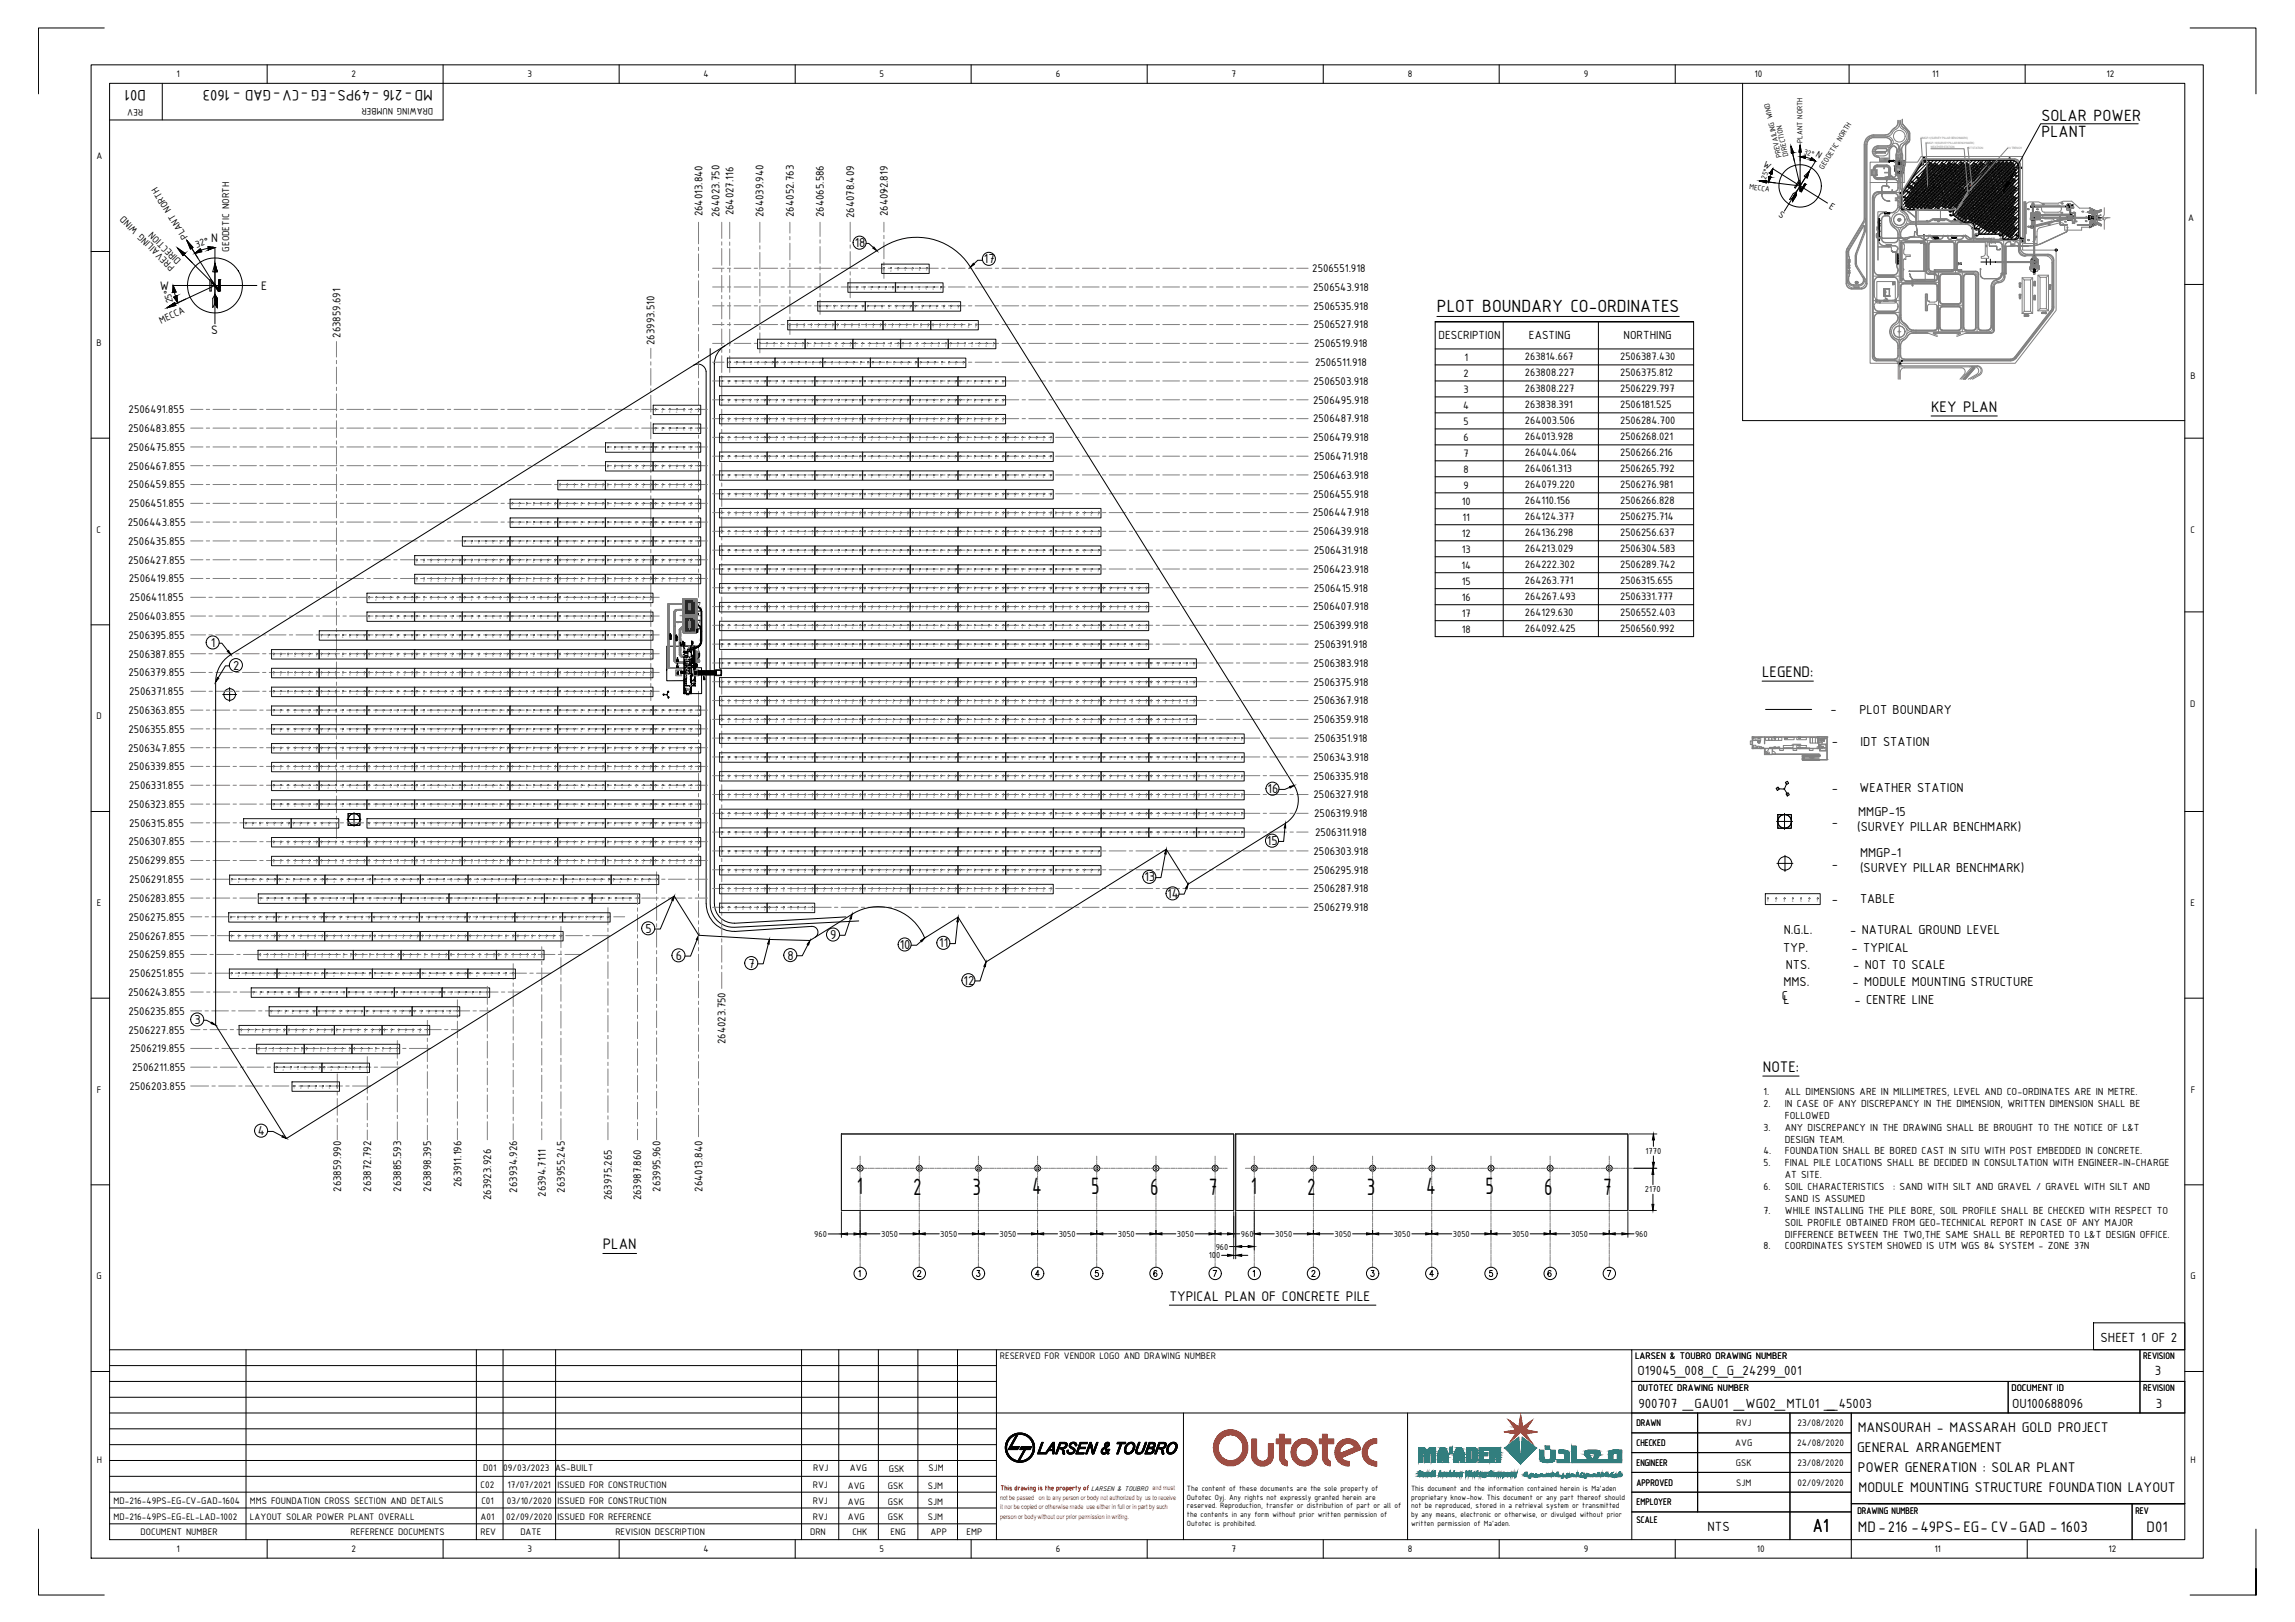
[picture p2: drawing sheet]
<svg xmlns="http://www.w3.org/2000/svg" width="841mm" height="594mm" viewBox="0 0 841 594" stroke-linecap="round" stroke-linejoin="round" font-family="sans-serif">
<defs><g id="words">
<g font-size="9.3">
<text x="314" y="437.2">1</text>
<text x="334.6" y="437.9">2</text>
<text x="356.4" y="437.5">3</text>
<text x="378.2" y="437.4">4</text>
<text x="399.9" y="437.3">5</text>
<text x="421.5" y="437.6">6</text>
<text x="443" y="437.6">7</text>
<text x="458.4" y="437.2">1</text>
<text x="479.1" y="437.9">2</text>
<text x="500.9" y="437.5">3</text>
<text x="522.6" y="437.4">4</text>
<text x="544.4" y="437.3">5</text>
<text x="565.9" y="437.6">6</text>
<text x="587.5" y="437.6">7</text>
</g>
<text font-size="7.5" x="664.4" y="561.3">A1</text>
<text font-size="7" x="526.6" y="114.1">PLOT BOUNDARY CO-ORDINATES</text>
<g font-size="6.4">
<text x="748.1" y="44.4">SOLAR POWER</text>
<text x="748.1" y="50.2">PLANT</text>
</g>
<g font-size="6.1">
<text x="707.7" y="150.8">KEY PLAN</text>
<text x="645.7" y="247.9">LEGEND:</text>
<text x="646" y="392.6">NOTE:</text>
</g>
<g font-size="6">
<text x="53.5" y="33.1" transform="rotate(-180 53.5 33.1)">D01</text>
<text x="158.6" y="33" transform="rotate(-180 158.6 33)">MD-216 -49PS-EG -CV-GAD - 1603</text>
<text x="220.9" y="457.5">PLAN</text>
<text x="680.8" y="561">MD-216 -49PS-EG- CV-GAD - 1603</text>
<text x="786.6" y="561">D01</text>
</g>
<g font-size="5.5">
<text x="428.5" y="476.6">TYPICAL PLAN OF CONCRETE PILE</text>
<text x="680.8" y="524.5">MANSOURAH - MASSARAH GOLD PROJECT</text>
<text x="680.5" y="531.9">GENERAL ARRANGEMENT</text>
<text x="680.8" y="539.3">POWER GENERATION : SOLAR PLANT</text>
<text x="681.1" y="546.5">MODULE MOUNTING STRUCTURE FOUNDATION LAYOUT</text>
</g>
<g font-size="5.2">
<text x="769.8" y="491.5">SHEET 1 OF 2</text>
<text x="600.1" y="503.5">O19045_008_C_G_24299_001</text>
<text x="789.7" y="503.5">3</text>
<text x="600.4" y="515.6">900707 _GAU01 _WG02_MTL01 _</text>
<text x="670" y="515.6">_45003</text>
<text x="737.3" y="515.6">OU100688096</text>
<text x="790" y="515.6">3</text>
<text x="625.8" y="560.6">NTS</text>
</g>
<g font-size="5.1">
<text x="313.2" y="90.6">18</text>
<text x="360.6" y="96.5">17</text>
<text x="77.3" y="237">1</text>
<text x="85.5" y="245.3">2</text>
<text x="670.8" y="261.2">-</text>
<text x="681.4" y="261.4">PLOT BOUNDARY</text>
<text x="671.3" y="273">-</text>
<text x="681.8" y="273.2">IDT STATION</text>
<text x="464.5" y="290.5">16</text>
<text x="671.3" y="290.2">-</text>
<text x="681.5" y="290.2">WEATHER STATION</text>
<text x="681" y="299">MMGP-15</text>
<text x="671.3" y="302.5">-</text>
<text x="680.6" y="304.5">(SURVEY PILLAR BENCHMARK)</text>
<text x="464.3" y="309.6">15</text>
<text x="671.3" y="317.9">-</text>
<text x="681.7" y="313.7">MMGP-1</text>
<text x="419.4" y="322.8">13</text>
<text x="681.6" y="319.3">(SURVEY PILLAR BENCHMARK)</text>
<text x="427.7" y="328.9">14</text>
<text x="671.3" y="330.8">-</text>
<text x="681.6" y="330.8">TABLE</text>
<text x="236.6" y="341.7">5</text>
<text x="304.3" y="344">9</text>
<text x="329.7" y="347.6">10</text>
<text x="344.2" y="347" transform="rotate(-1 344.2 347)">11</text>
<text x="653.7" y="342.2">N.G.L.</text>
<text x="678" y="342.2">- NATURAL GROUND LEVEL</text>
<text x="247.7" y="351.6">6</text>
<text x="288.6" y="351.5">8</text>
<text x="653.4" y="348.6">TYP.</text>
<text x="678.4" y="348.6">- TYPICAL</text>
<text x="274.3" y="354.4">7</text>
<text x="654.4" y="354.8">NTS.</text>
<text x="679.1" y="354.8">- NOT TO SCALE</text>
<text x="353.1" y="360.7">12</text>
<text x="653.5" y="361.1">MMS.</text>
<text x="678.9" y="361.1">- MODULE MOUNTING STRUCTURE</text>
<text x="652.9" y="366.2">C</text>
<text x="653.6" y="367.6">L</text>
<text x="679.6" y="367.6">- CENTRE LINE</text>
<text x="71.3" y="375.1">3</text>
<text x="94.5" y="415.8">4</text>
</g>
<g font-size="4.9">
<text x="77.4" y="88.8">N</text>
<text x="58.6" y="106.1">W</text>
<text x="95.7" y="106.1">E</text>
<text x="77.3" y="122.3">S</text>
</g>
<g font-size="4.6">
<text x="527.2" y="124.2">DESCRIPTION</text>
<text x="560.3" y="124.1">EASTING</text>
<text x="595" y="124.1">NORTHING</text>
</g>
<g font-size="4.4">
<text x="257.4" y="79.3" transform="rotate(-90 257.4 79.3)">264013.840</text>
<text x="263.7" y="79.5" transform="rotate(-90 263.7 79.5)">264023.750</text>
<text x="268.8" y="78.9" transform="rotate(-90 268.8 78.9)">264027.116</text>
<text x="279.9" y="79.5" transform="rotate(-90 279.9 79.5)">264039.940</text>
<text x="290.9" y="79.5" transform="rotate(-90 290.9 79.5)">264052.763</text>
<text x="301.9" y="79.5" transform="rotate(-90 301.9 79.5)">264065.586</text>
<text x="313" y="79.9" transform="rotate(-90 313 79.9)">264078.409</text>
<text x="325.4" y="79.2" transform="rotate(-90 325.4 79.2)">264092.819</text>
<text x="480.9" y="99.7">2506551.918</text>
<text x="481.2" y="106.6">2506543.918</text>
<text x="481.4" y="113.4">2506535.918</text>
<text x="124.7" y="123.7" transform="rotate(-90 124.7 123.7)">263859.691</text>
<text x="481.4" y="120.3">2506527.918</text>
<text x="239.9" y="126.4" transform="rotate(-90 239.9 126.4)">263993.510</text>
<text x="481.6" y="127.2">2506519.918</text>
<text x="481.9" y="134.1">2506511.918</text>
<text x="481.4" y="141">2506503.918</text>
<text x="481.2" y="147.8">2506495.918</text>
<text x="47.1" y="151.3">2506491.855</text>
<text x="481.2" y="154.7">2506487.918</text>
<text x="46.9" y="158.2">2506483.855</text>
<text x="481.2" y="161.6">2506479.918</text>
<text x="46.9" y="165.1">2506475.855</text>
<text x="46.9" y="172">2506467.855</text>
<text x="481.5" y="168.5">2506471.918</text>
<text x="46.9" y="178.9">2506459.855</text>
<text x="481.2" y="175.4">2506463.918</text>
<text x="47.2" y="185.8">2506451.855</text>
<text x="481.2" y="182.3">2506455.918</text>
<text x="481.1" y="189.1">2506447.918</text>
<text x="46.8" y="192.7">2506443.855</text>
<text x="481.2" y="196">2506439.918</text>
<text x="46.9" y="199.5">2506435.855</text>
<text x="481.5" y="202.9">2506431.918</text>
<text x="46.9" y="206.4">2506427.855</text>
<text x="481.2" y="209.8">2506423.918</text>
<text x="47.2" y="213.3">2506419.855</text>
<text x="47.5" y="220.2">2506411.855</text>
<text x="481.5" y="216.7">2506415.918</text>
<text x="46.9" y="227.1">2506403.855</text>
<text x="481.2" y="223.6">2506407.918</text>
<text x="47.1" y="234">2506395.855</text>
<text x="481.4" y="230.5">2506399.918</text>
<text x="481.6" y="237.4">2506391.918</text>
<text x="47.1" y="240.8">2506387.855</text>
<text x="481.4" y="244.2">2506383.918</text>
<text x="47.1" y="247.7">2506379.855</text>
<text x="481.4" y="251.1">2506375.918</text>
<text x="47.4" y="254.6">2506371.855</text>
<text x="481.4" y="258">2506367.918</text>
<text x="47.1" y="261.5">2506363.855</text>
<text x="47.1" y="268.4">2506355.855</text>
<text x="481.4" y="264.9">2506359.918</text>
<text x="46.9" y="275.3">2506347.855</text>
<text x="481.6" y="271.8">2506351.918</text>
<text x="481.2" y="278.6">2506343.918</text>
<text x="47.1" y="282.2">2506339.855</text>
<text x="481.4" y="285.5">2506335.918</text>
<text x="47.4" y="289.1">2506331.855</text>
<text x="481.4" y="292.4">2506327.918</text>
<text x="47.1" y="295.9">2506323.855</text>
<text x="481.6" y="299.3">2506319.918</text>
<text x="47.4" y="302.8">2506315.855</text>
<text x="47.1" y="309.7">2506307.855</text>
<text x="481.9" y="306.2">2506311.918</text>
<text x="47.1" y="316.6">2506299.855</text>
<text x="481.4" y="313.1">2506303.918</text>
<text x="47.4" y="323.5">2506291.855</text>
<text x="481.4" y="320">2506295.918</text>
<text x="481.4" y="326.9">2506287.918</text>
<text x="47.1" y="330.3">2506283.855</text>
<text x="481.4" y="333.7">2506279.918</text>
<text x="47.1" y="337.2">2506275.855</text>
<text x="47.1" y="344.1">2506267.855</text>
<text x="47.1" y="351">2506259.855</text>
<text x="47.4" y="357.9">2506251.855</text>
<text x="46.9" y="364.7">2506243.855</text>
<text x="47.1" y="371.6">2506235.855</text>
<text x="47.1" y="378.5">2506227.855</text>
<text x="265.9" y="382.4" transform="rotate(-90 265.9 382.4)">264023.750</text>
<text x="47.7" y="385.4">2506219.855</text>
<text x="48.5" y="392.3">2506211.855</text>
<text x="47.4" y="399.2">2506203.855</text>
<text x="125" y="436.5" transform="rotate(-90 125 436.5)">263859.990</text>
<text x="136" y="436.5" transform="rotate(-90 136 436.5)">263872.792</text>
<text x="147.1" y="436.5" transform="rotate(-90 147.1 436.5)">263885.593</text>
<text x="158.1" y="436.5" transform="rotate(-90 158.1 436.5)">263898.395</text>
<text x="169.1" y="434.8" transform="rotate(-90 169.1 434.8)">263911.196</text>
<text x="189.5" y="436.8" transform="rotate(-90 189.5 436.8)">263934.926</text>
<text x="207" y="436.8" transform="rotate(-90 207 436.8)">263955.245</text>
<text x="242" y="436.5" transform="rotate(-90 242 436.5)">263995.960</text>
<text x="257.4" y="436.5" transform="rotate(-90 257.4 436.5)">264013.840</text>
<text x="180" y="439.6" transform="rotate(-90 180 439.6)">263923.926</text>
<text x="200" y="438.4" transform="rotate(-90 200 438.4)">26394.7111</text>
<text x="224.2" y="439.7" transform="rotate(-90 224.2 439.7)">263975.265</text>
<text x="235" y="439.7" transform="rotate(-90 235 439.7)">263987.860</text>
</g>
<g font-size="4.3">
<text x="558.8" y="132">263814.667</text>
<text x="593.7" y="132">2506387.430</text>
<text x="536.6" y="132.3">1</text>
<text x="558.8" y="137.8">263808.227</text>
<text x="593.7" y="137.8">2506375.812</text>
<text x="536.3" y="138.1">2</text>
<text x="536.3" y="144">3</text>
<text x="558.8" y="143.7">263808.227</text>
<text x="593.7" y="143.7">2506229.797</text>
<text x="536.2" y="149.9">4</text>
<text x="558.8" y="149.6">263838.391</text>
<text x="593.7" y="149.6">2506181.525</text>
<text x="536.3" y="155.7">5</text>
<text x="558.8" y="155.4">264003.506</text>
<text x="593.7" y="155.4">2506284.700</text>
<text x="536.3" y="161.5">6</text>
<text x="558.8" y="161.3">264013.928</text>
<text x="593.7" y="161.3">2506268.021</text>
<text x="536.3" y="167.4">7</text>
<text x="558.8" y="167.1">264044.064</text>
<text x="593.7" y="167.1">2506266.216</text>
<text x="536.3" y="173.3">8</text>
<text x="558.8" y="173">264061.313</text>
<text x="593.7" y="173">2506265.792</text>
<text x="536.3" y="179.1">9</text>
<text x="558.8" y="178.8">264079.220</text>
<text x="593.7" y="178.8">2506276.981</text>
<text x="535.7" y="185">10</text>
<text x="558.8" y="184.7">264110.156</text>
<text x="593.7" y="184.7">2506266.828</text>
<text x="536" y="190.8">11</text>
<text x="558.8" y="190.5">264124.377</text>
<text x="593.7" y="190.5">2506275.714</text>
<text x="535.7" y="196.7">12</text>
<text x="558.8" y="196.4">264136.298</text>
<text x="593.7" y="196.4">2506256.637</text>
<text x="535.7" y="202.5">13</text>
<text x="558.8" y="202.3">264213.029</text>
<text x="593.7" y="202.3">2506304.583</text>
<text x="535.5" y="208.4">14</text>
<text x="558.8" y="208.1">264222.302</text>
<text x="593.7" y="208.1">2506289.742</text>
<text x="535.7" y="214.2">15</text>
<text x="558.8" y="214">264263.771</text>
<text x="593.7" y="214">2506315.655</text>
<text x="535.7" y="220.1">16</text>
<text x="558.8" y="219.8">264267.493</text>
<text x="593.7" y="219.8">2506331.777</text>
<text x="535.7" y="225.9">17</text>
<text x="558.8" y="225.7">264129.630</text>
<text x="593.7" y="225.7">2506552.403</text>
<text x="535.7" y="231.8">18</text>
<text x="558.8" y="231.5">264092.425</text>
<text x="593.7" y="231.5">2506560.992</text>
</g>
<g font-size="4">
<text x="646.2" y="401.1">1.</text>
<text x="654.1" y="401.1">ALL DIMENSIONS ARE IN MILLIMETRES, LEVEL AND CO-ORDINATES ARE IN METRE.</text>
<text x="646.2" y="405.4">2.</text>
<text x="654.1" y="405.4">IN CASE OF ANY DISCREPANCY IN THE DIMENSION, WRITTEN DIMENSION SHALL BE</text>
<text x="654.1" y="409.8">FOLLOWED</text>
<text x="646.2" y="414.1">3.</text>
<text x="654.1" y="414.1">ANY DISCREPANCY IN THE DRAWING SHALL BE BROUGHT TO THE NOTICE OF L&amp;T</text>
<text x="654.1" y="418.5">DESIGN TEAM.</text>
<text x="646.2" y="422.8">4.</text>
<text x="654.1" y="422.8">FOUNDATION SHALL BE BORED CAST IN SITU WITH POST EMBEDDED IN CONCRETE.</text>
<text x="646.2" y="427.2">5.</text>
<text x="654.1" y="427.2">FINAL PILE LOCATIONS SHALL BE DECIDED IN CONSULTATION WITH ENGINEER-IN-CHARGE</text>
<text x="654.1" y="431.5">AT SITE.</text>
<text x="646.2" y="435.9">6.</text>
<text x="654.1" y="435.9">SOIL CHARACTERISTICS</text>
<text x="693.7" y="435.9">: SAND WITH SILT AND GRAVEL / GRAVEL WITH SILT AND</text>
<text x="654.1" y="440.2">SAND IS ASSUMED</text>
<text x="646.2" y="444.5">7.</text>
<text x="654.1" y="444.5">WHILE INSTALLING THE PILE BORE, SOIL PROFILE SHALL BE CHECKED WITH RESPECT TO</text>
<text x="654.1" y="448.9">SOIL PROFILE OBTAINED FROM GEO-TECHNICAL REPORT IN CASE OF ANY MAJOR</text>
<text x="654.1" y="453.3">DIFFERENCE BETWEEN THE TWO,THE SAME SHALL BE REPORTED TO L&amp;T DESIGN OFFICE.</text>
<text x="646.2" y="457.6">8.</text>
<text x="654.1" y="457.6">COORDINATES SYSTEM SHOWED IS UTM WGS 84 SYSTEM - ZONE 37N</text>
</g>
<g font-size="3.9">
<text x="68.9" y="86.7" transform="rotate(-122 68.9 86.7)">PLANT NORTH</text>
<text x="66.5" y="95.3" transform="rotate(-135 66.5 95.3)">DIRECTION</text>
<text x="72" y="90.8" transform="rotate(-16 72 90.8)">32°</text>
<text x="84" y="92.2" transform="rotate(-90 84 92.2)">GEODETIC NORTH</text>
<text x="64.2" y="97.7" transform="rotate(-135 64.2 97.7)">PREVAILING WIND</text>
<text x="63.4" y="110.8" transform="rotate(-103 63.4 110.8)">25°</text>
<text x="59" y="118.7" transform="rotate(-25 59 118.7)">MECCA</text>
</g>
<g font-size="3.7">
<text x="64.7" y="28.2">1</text>
<text x="128.8" y="28.3">2</text>
<text x="193.3" y="28.2">3</text>
<text x="257.8" y="28.2">4</text>
<text x="322.3" y="28.2">5</text>
<text x="386.9" y="28.3">6</text>
<text x="451.3" y="28.2">7</text>
<text x="515.9" y="28.2">8</text>
<text x="580.4" y="28.2">9</text>
<text x="643" y="28.2">10</text>
<text x="708.1" y="28.2">11</text>
<text x="771.9" y="28.3">12</text>
<text x="52.5" y="39.8" transform="rotate(-180 52.5 39.8)">REV</text>
<text x="158.8" y="39.7" transform="rotate(-180 158.8 39.7)">DRAWING NUMBER</text>
<text x="35.3" y="58.4">A</text>
<text x="665.2" y="57.2" transform="rotate(32 665.2 57.2)">N</text>
<text x="645.8" y="60.9" transform="rotate(33 645.8 60.9)">W</text>
<text x="670.1" y="76" transform="rotate(32 670.1 76)">E</text>
<text x="651.5" y="79.2" transform="rotate(32 651.5 79.2)">S</text>
<text x="801.8" y="80.8">A</text>
<text x="35.4" y="126.7">B</text>
<text x="802.7" y="138.8">B</text>
<text x="35.4" y="195.1">C</text>
<text x="802.7" y="195.1">C</text>
<text x="35.4" y="263.5">D</text>
<text x="802.6" y="258.8">D</text>
<text x="35.5" y="331.9">E</text>
<text x="802.8" y="331.9">E</text>
<text x="35.5" y="400.2">F</text>
<text x="802.8" y="400.2">F</text>
<text x="35.4" y="468.6">G</text>
<text x="802.7" y="468.6">G</text>
<text x="366.4" y="497.8">RESERVED FOR VENDOR LOGO AND DRAWING NUMBER</text>
<text x="599.2" y="497.8">LARSEN &amp; TOUBRO DRAWING NUMBER</text>
<text x="785.4" y="497.8">REVISION</text>
<text x="600.1" y="509.3">OUTOTEC DRAWING NUMBER</text>
<text x="737.1" y="509.3">DOCUMENT ID</text>
<text x="785.4" y="509.3">REVISION</text>
<text x="599.7" y="522.4">DRAWN</text>
<text x="636.3" y="522.4">RVJ</text>
<text x="658.7" y="522.4">23/08/2020</text>
<text x="599.7" y="529.6">CHECKED</text>
<text x="635.9" y="529.6">AVG</text>
<text x="658.6" y="529.6">24/08/2020</text>
<text x="35.5" y="536">H</text>
<text x="177.1" y="538.8">D01</text>
<text x="184.4" y="538.8">09/03/2023 AS-BUILT</text>
<text x="298" y="538.8">RVJ</text>
<text x="311.4" y="538.8">AVG</text>
<text x="325.7" y="539">GSK</text>
<text x="340.3" y="538.8">SJM</text>
<text x="599.7" y="536.9">ENGINEER</text>
<text x="636.1" y="536.9">GSK</text>
<text x="658.7" y="536.9">23/08/2020</text>
<text x="802.7" y="536">H</text>
<text x="176.1" y="545.1">C02</text>
<text x="186" y="545.1">17/07/2021</text>
<text x="204.2" y="545.1">ISSUED FOR CONSTRUCTION</text>
<text x="297.8" y="545.1">RVJ</text>
<text x="310.7" y="545.3">AVG</text>
<text x="325.4" y="545.3">GSK</text>
<text x="340" y="545.3">SJM</text>
<text x="599.7" y="544.1">APPROVED</text>
<text x="636.3" y="544.1">SJM</text>
<text x="658.7" y="544.1">02/09/2020</text>
<text x="41.6" y="550.9">MD-216-49PS-EG-CV-GAD-1604</text>
<text x="91.6" y="550.9">MMS FOUNDATION CROSS SECTION AND DETAILS</text>
<text x="176.4" y="550.9">C01</text>
<text x="185.7" y="550.9">03/10/2020</text>
<text x="204.2" y="550.9">ISSUED FOR CONSTRUCTION</text>
<text x="297.8" y="550.9">RVJ</text>
<text x="310.7" y="551.1">AVG</text>
<text x="325.4" y="551.1">GSK</text>
<text x="340" y="551.1">SJM</text>
<text x="599.7" y="551.3">EMPLOYER</text>
<text x="41.6" y="556.7">MD-216-49PS-EG-EL-LAD-1002</text>
<text x="91.6" y="556.7">LAYOUT SOLAR POWER PLANT OVERALL</text>
<text x="176.1" y="556.7">A01</text>
<text x="185.5" y="556.7">02/09/2020</text>
<text x="204.2" y="556.7">ISSUED FOR REFERENCE</text>
<text x="297.8" y="556.7">RVJ</text>
<text x="310.7" y="556.9">AVG</text>
<text x="325.4" y="556.9">GSK</text>
<text x="340" y="556.9">SJM</text>
<text x="599.7" y="558">SCALE</text>
<text x="680.7" y="554.4">DRAWING NUMBER</text>
<text x="782.6" y="554.4">REV</text>
<text x="51.5" y="562.2">DOCUMENT NUMBER</text>
<text x="128.5" y="562.2">REFERENCE DOCUMENTS</text>
<text x="176.1" y="562.2">REV</text>
<text x="190.7" y="562.2">DATE</text>
<text x="225.5" y="562.2">REVISION DESCRIPTION</text>
<text x="296.9" y="562.2">DRN</text>
<text x="312.4" y="562.2">CHK</text>
<text x="326.3" y="562.2">ENG</text>
<text x="341" y="562.2">APP</text>
<text x="354.2" y="562.2">EMP</text>
<text x="64.7" y="568.4">1</text>
<text x="128.8" y="568.5">2</text>
<text x="193.3" y="568.4">3</text>
<text x="257.8" y="568.4">4</text>
<text x="322.3" y="568.4">5</text>
<text x="386.9" y="568.5">6</text>
<text x="451.3" y="568.4">7</text>
<text x="515.9" y="568.4">8</text>
<text x="580.4" y="568.5">9</text>
<text x="643.8" y="568.4">10</text>
<text x="708.9" y="568.4">11</text>
<text x="772.7" y="568.5">12</text>
</g>
<g font-size="3.4">
<text x="603" y="422.7">1770</text>
<text x="602.8" y="436.8">2170</text>
<text x="298.4" y="453.1">960</text>
<text x="322.9" y="453">3050</text>
<text x="344.6" y="453">3050</text>
<text x="366.3" y="453">3050</text>
<text x="388" y="453">3050</text>
<text x="409.6" y="453">3050</text>
<text x="431.3" y="453">3050</text>
<text x="454.7" y="453">960</text>
<text x="467.3" y="453">3050</text>
<text x="489.1" y="453">3050</text>
<text x="510.7" y="453">3050</text>
<text x="532.4" y="453">3050</text>
<text x="554.1" y="453">3050</text>
<text x="575.8" y="453">3050</text>
<text x="599.2" y="453">960</text>
<text x="443" y="460.9">100</text>
<text x="445.5" y="457.7">960</text>
</g>
<g font-size="3">
<text x="660.5" y="52.4" transform="rotate(-90 660.5 52.4)">PLANT NORTH</text>
<text x="653" y="57.7" transform="rotate(-103 653 57.7)">PREVAILING WIND</text>
<text x="655.4" y="57.1" transform="rotate(-103 655.4 57.1)">DIRECTION</text>
<text x="660.9" y="56.3" transform="rotate(16 660.9 56.3)">32°</text>
<text x="647.1" y="65.9" transform="rotate(-70 647.1 65.9)">25°</text>
<text x="668.2" y="62.1" transform="rotate(-58 668.2 62.1)">GEODETIC NORTH</text>
<text x="641" y="69.3" transform="rotate(7 641 69.3)">MECCA</text>
<text x="435" y="546.1">The content of these documents are the sole property of</text>
<text x="435" y="549.3">Outotec Oyj. Any rights not expressly granted herein are</text>
<text x="517.1" y="546.1">This document and the information contained herein is Ma'aden</text>
<text x="517.1" y="549.3">proprietary know-how. This document or any part thereof should</text>
<text x="435" y="552.5">reserved. Reproduction, transfer or distribution of part or all of</text>
<text x="435" y="555.7">the contents in any form without prior written permission of</text>
<text x="517.1" y="552.5">not be reproduced, stored in a retrieval system or transmitted</text>
<text x="517.1" y="555.7">by any means, electronic or otherwise, or divulged without prior</text>
<text x="435" y="558.9">Outotec is prohibited.</text>
<text x="517.1" y="558.9">written permission of Ma'aden.</text>
</g>
<g font-size="2.7">
<text x="323.6" y="70.1">4</text>
<text x="399.8" y="545.9">LARSEN &amp; TOUBRO and must</text>
</g>
<text font-size="2.6" fill="#808080" x="739.8" y="88.9">7</text>
<g font-size="2.4" fill="#ed1f24">
<text x="366.5" y="549.3">not be passed on to any person or body not authorized by us to receive</text>
<text x="366.5" y="552.8">it nor be copied or otherwise made use either in full or in part by such</text>
<text x="366.5" y="556.3">person or body without our prior permission in writing.</text>
</g>
<g font-size="1.3">
<text x="647.7" y="330.4">1</text>
<text x="650.6" y="330.5">2</text>
<text x="653.7" y="330.4">3</text>
<text x="656.7" y="330.4">4</text>
<text x="659.8" y="330.4">5</text>
<text x="662.8" y="330.4">6</text>
<text x="665.8" y="330.4">7</text>
</g>
<g font-size="1.1" fill="#808080">
<text x="703.9" y="51">MMGP-1(SURVEY PILLAR BENCHMARK)</text>
<text x="705.8" y="52.6">MMGP-15(SURVEY PILLAR BENCHMARK)</text>
<text x="707.6" y="54.3">WEATHER STATION</text>
<text x="721.2" y="54.4">IDT STATION</text>
<text x="735.7" y="54.7">HV TRENCH</text>
</g>
<g font-size="1.1">
<text x="323.8" y="99.4">1</text>
<text x="326.3" y="99.4">2</text>
<text x="328.9" y="99.4">3</text>
<text x="331.6" y="99.4">4</text>
<text x="334.2" y="99.4">5</text>
<text x="336.8" y="99.4">6</text>
<text x="339.4" y="99.4">7</text>
<text x="311.4" y="106.3">1</text>
<text x="313.9" y="106.3">2</text>
<text x="316.5" y="106.3">3</text>
<text x="319.2" y="106.3">4</text>
<text x="321.8" y="106.3">5</text>
<text x="324.4" y="106.3">6</text>
<text x="327" y="106.3">7</text>
<text x="328.9" y="106.3">1</text>
<text x="331.4" y="106.3">2</text>
<text x="334" y="106.3">3</text>
<text x="336.7" y="106.3">4</text>
<text x="339.3" y="106.3">5</text>
<text x="341.9" y="106.3">6</text>
<text x="344.5" y="106.3">7</text>
<text x="300.3" y="113.1">1</text>
<text x="302.8" y="113.2">2</text>
<text x="305.5" y="113.2">3</text>
<text x="308.1" y="113.2">4</text>
<text x="310.8" y="113.2">5</text>
<text x="313.4" y="113.2">6</text>
<text x="316" y="113.2">7</text>
<text x="317.8" y="113.1">1</text>
<text x="320.4" y="113.2">2</text>
<text x="323" y="113.2">3</text>
<text x="325.6" y="113.2">4</text>
<text x="328.2" y="113.2">5</text>
<text x="330.9" y="113.2">6</text>
<text x="333.4" y="113.2">7</text>
<text x="335.3" y="113.1">1</text>
<text x="337.8" y="113.2">2</text>
<text x="340.5" y="113.2">3</text>
<text x="343.1" y="113.2">4</text>
<text x="345.7" y="113.2">5</text>
<text x="348.3" y="113.2">6</text>
<text x="351" y="113.2">7</text>
<text x="289.3" y="120">1</text>
<text x="291.8" y="120.1">2</text>
<text x="294.5" y="120.1">3</text>
<text x="297.1" y="120.1">4</text>
<text x="299.7" y="120">5</text>
<text x="302.3" y="120.1">6</text>
<text x="305" y="120.1">7</text>
<text x="306.8" y="120">1</text>
<text x="309.3" y="120.1">2</text>
<text x="311.9" y="120.1">3</text>
<text x="314.6" y="120.1">4</text>
<text x="317.2" y="120">5</text>
<text x="319.8" y="120.1">6</text>
<text x="322.4" y="120.1">7</text>
<text x="324.3" y="120">1</text>
<text x="326.8" y="120.1">2</text>
<text x="329.4" y="120.1">3</text>
<text x="332" y="120.1">4</text>
<text x="334.7" y="120">5</text>
<text x="337.3" y="120.1">6</text>
<text x="339.9" y="120.1">7</text>
<text x="341.8" y="120">1</text>
<text x="344.3" y="120.1">2</text>
<text x="346.9" y="120.1">3</text>
<text x="349.5" y="120.1">4</text>
<text x="352.2" y="120">5</text>
<text x="354.8" y="120.1">6</text>
<text x="357.4" y="120.1">7</text>
<text x="278.3" y="126.9">1</text>
<text x="280.8" y="127">2</text>
<text x="283.4" y="127">3</text>
<text x="286.1" y="126.9">4</text>
<text x="288.7" y="126.9">5</text>
<text x="291.3" y="127">6</text>
<text x="293.9" y="127">7</text>
<text x="295.8" y="126.9">1</text>
<text x="298.3" y="127">2</text>
<text x="300.9" y="127">3</text>
<text x="303.6" y="126.9">4</text>
<text x="306.2" y="126.9">5</text>
<text x="308.8" y="127">6</text>
<text x="311.4" y="127">7</text>
<text x="313.3" y="126.9">1</text>
<text x="315.8" y="127">2</text>
<text x="318.4" y="127">3</text>
<text x="321" y="126.9">4</text>
<text x="323.7" y="126.9">5</text>
<text x="326.2" y="127">6</text>
<text x="328.9" y="127">7</text>
<text x="330.7" y="126.9">1</text>
<text x="333.2" y="127">2</text>
<text x="335.9" y="127">3</text>
<text x="338.5" y="126.9">4</text>
<text x="341.2" y="126.9">5</text>
<text x="343.8" y="127">6</text>
<text x="346.4" y="127">7</text>
<text x="348.2" y="126.9">1</text>
<text x="350.7" y="127">2</text>
<text x="353.4" y="127">3</text>
<text x="356" y="126.9">4</text>
<text x="358.6" y="126.9">5</text>
<text x="361.3" y="127">6</text>
<text x="363.8" y="127">7</text>
<text x="267.2" y="133.8">1</text>
<text x="269.7" y="133.9">2</text>
<text x="272.4" y="133.8">3</text>
<text x="275" y="133.8">4</text>
<text x="277.7" y="133.8">5</text>
<text x="280.3" y="133.8">6</text>
<text x="282.9" y="133.8">7</text>
<text x="284.7" y="133.8">1</text>
<text x="287.2" y="133.9">2</text>
<text x="289.9" y="133.8">3</text>
<text x="292.5" y="133.8">4</text>
<text x="295.1" y="133.8">5</text>
<text x="297.8" y="133.8">6</text>
<text x="300.3" y="133.8">7</text>
<text x="302.2" y="133.8">1</text>
<text x="304.7" y="133.9">2</text>
<text x="307.4" y="133.8">3</text>
<text x="310" y="133.8">4</text>
<text x="312.6" y="133.8">5</text>
<text x="315.2" y="133.8">6</text>
<text x="317.9" y="133.8">7</text>
<text x="319.7" y="133.8">1</text>
<text x="322.2" y="133.9">2</text>
<text x="324.9" y="133.8">3</text>
<text x="327.5" y="133.8">4</text>
<text x="330.1" y="133.8">5</text>
<text x="332.7" y="133.8">6</text>
<text x="335.4" y="133.8">7</text>
<text x="337.2" y="133.8">1</text>
<text x="339.7" y="133.9">2</text>
<text x="342.3" y="133.8">3</text>
<text x="345" y="133.8">4</text>
<text x="347.6" y="133.8">5</text>
<text x="350.2" y="133.8">6</text>
<text x="352.8" y="133.8">7</text>
<text x="264.4" y="140.7">1</text>
<text x="266.9" y="140.8">2</text>
<text x="269.5" y="140.7">3</text>
<text x="272.1" y="140.7">4</text>
<text x="274.8" y="140.7">5</text>
<text x="277.4" y="140.7">6</text>
<text x="280" y="140.7">7</text>
<text x="281.8" y="140.7">1</text>
<text x="284.3" y="140.8">2</text>
<text x="287" y="140.7">3</text>
<text x="289.6" y="140.7">4</text>
<text x="292.3" y="140.7">5</text>
<text x="294.8" y="140.7">6</text>
<text x="297.5" y="140.7">7</text>
<text x="299.3" y="140.7">1</text>
<text x="301.8" y="140.8">2</text>
<text x="304.4" y="140.7">3</text>
<text x="307.1" y="140.7">4</text>
<text x="309.7" y="140.7">5</text>
<text x="312.3" y="140.7">6</text>
<text x="314.9" y="140.7">7</text>
<text x="316.8" y="140.7">1</text>
<text x="319.3" y="140.8">2</text>
<text x="322" y="140.7">3</text>
<text x="324.6" y="140.7">4</text>
<text x="327.2" y="140.7">5</text>
<text x="329.8" y="140.7">6</text>
<text x="332.4" y="140.7">7</text>
<text x="334.3" y="140.7">1</text>
<text x="336.8" y="140.8">2</text>
<text x="339.5" y="140.7">3</text>
<text x="342.1" y="140.7">4</text>
<text x="344.7" y="140.7">5</text>
<text x="347.3" y="140.7">6</text>
<text x="349.9" y="140.7">7</text>
<text x="351.8" y="140.7">1</text>
<text x="354.3" y="140.8">2</text>
<text x="356.9" y="140.7">3</text>
<text x="359.6" y="140.7">4</text>
<text x="362.2" y="140.7">5</text>
<text x="364.8" y="140.7">6</text>
<text x="367.4" y="140.7">7</text>
<text x="264.4" y="147.5">1</text>
<text x="266.9" y="147.6">2</text>
<text x="269.5" y="147.6">3</text>
<text x="272.1" y="147.6">4</text>
<text x="274.8" y="147.6">5</text>
<text x="277.4" y="147.6">6</text>
<text x="280" y="147.6">7</text>
<text x="281.8" y="147.5">1</text>
<text x="284.3" y="147.6">2</text>
<text x="287" y="147.6">3</text>
<text x="289.6" y="147.6">4</text>
<text x="292.3" y="147.6">5</text>
<text x="294.8" y="147.6">6</text>
<text x="297.5" y="147.6">7</text>
<text x="299.3" y="147.5">1</text>
<text x="301.8" y="147.6">2</text>
<text x="304.4" y="147.6">3</text>
<text x="307.1" y="147.6">4</text>
<text x="309.7" y="147.6">5</text>
<text x="312.3" y="147.6">6</text>
<text x="314.9" y="147.6">7</text>
<text x="316.8" y="147.5">1</text>
<text x="319.3" y="147.6">2</text>
<text x="322" y="147.6">3</text>
<text x="324.6" y="147.6">4</text>
<text x="327.2" y="147.6">5</text>
<text x="329.8" y="147.6">6</text>
<text x="332.4" y="147.6">7</text>
<text x="334.3" y="147.5">1</text>
<text x="336.8" y="147.6">2</text>
<text x="339.5" y="147.6">3</text>
<text x="342.1" y="147.6">4</text>
<text x="344.7" y="147.6">5</text>
<text x="347.3" y="147.6">6</text>
<text x="349.9" y="147.6">7</text>
<text x="351.8" y="147.5">1</text>
<text x="354.3" y="147.6">2</text>
<text x="356.9" y="147.6">3</text>
<text x="359.6" y="147.6">4</text>
<text x="362.2" y="147.6">5</text>
<text x="364.8" y="147.6">6</text>
<text x="367.4" y="147.6">7</text>
<text x="240.1" y="151">1</text>
<text x="242.6" y="151.1">2</text>
<text x="245.2" y="151.1">3</text>
<text x="247.8" y="151.1">4</text>
<text x="250.5" y="151">5</text>
<text x="253.1" y="151.1">6</text>
<text x="255.7" y="151.1">7</text>
<text x="264.4" y="154.4">1</text>
<text x="266.9" y="154.5">2</text>
<text x="269.5" y="154.5">3</text>
<text x="272.1" y="154.5">4</text>
<text x="274.8" y="154.5">5</text>
<text x="277.4" y="154.5">6</text>
<text x="280" y="154.5">7</text>
<text x="281.8" y="154.4">1</text>
<text x="284.3" y="154.5">2</text>
<text x="287" y="154.5">3</text>
<text x="289.6" y="154.5">4</text>
<text x="292.3" y="154.5">5</text>
<text x="294.8" y="154.5">6</text>
<text x="297.5" y="154.5">7</text>
<text x="299.3" y="154.4">1</text>
<text x="301.8" y="154.5">2</text>
<text x="304.4" y="154.5">3</text>
<text x="307.1" y="154.5">4</text>
<text x="309.7" y="154.5">5</text>
<text x="312.3" y="154.5">6</text>
<text x="314.9" y="154.5">7</text>
<text x="316.8" y="154.4">1</text>
<text x="319.3" y="154.5">2</text>
<text x="322" y="154.5">3</text>
<text x="324.6" y="154.5">4</text>
<text x="327.2" y="154.5">5</text>
<text x="329.8" y="154.5">6</text>
<text x="332.4" y="154.5">7</text>
<text x="334.3" y="154.4">1</text>
<text x="336.8" y="154.5">2</text>
<text x="339.5" y="154.5">3</text>
<text x="342.1" y="154.5">4</text>
<text x="344.7" y="154.5">5</text>
<text x="347.3" y="154.5">6</text>
<text x="349.9" y="154.5">7</text>
<text x="351.8" y="154.4">1</text>
<text x="354.3" y="154.5">2</text>
<text x="356.9" y="154.5">3</text>
<text x="359.6" y="154.5">4</text>
<text x="362.2" y="154.5">5</text>
<text x="364.8" y="154.5">6</text>
<text x="367.4" y="154.5">7</text>
<text x="240.1" y="157.9">1</text>
<text x="242.6" y="158">2</text>
<text x="245.2" y="158">3</text>
<text x="247.8" y="157.9">4</text>
<text x="250.5" y="157.9">5</text>
<text x="253.1" y="158">6</text>
<text x="255.7" y="158">7</text>
<text x="264.4" y="161.3">1</text>
<text x="266.9" y="161.4">2</text>
<text x="269.5" y="161.4">3</text>
<text x="272.1" y="161.3">4</text>
<text x="274.8" y="161.3">5</text>
<text x="277.4" y="161.4">6</text>
<text x="280" y="161.4">7</text>
<text x="281.8" y="161.3">1</text>
<text x="284.3" y="161.4">2</text>
<text x="287" y="161.4">3</text>
<text x="289.6" y="161.3">4</text>
<text x="292.3" y="161.3">5</text>
<text x="294.8" y="161.4">6</text>
<text x="297.5" y="161.4">7</text>
<text x="299.3" y="161.3">1</text>
<text x="301.8" y="161.4">2</text>
<text x="304.4" y="161.4">3</text>
<text x="307.1" y="161.3">4</text>
<text x="309.7" y="161.3">5</text>
<text x="312.3" y="161.4">6</text>
<text x="314.9" y="161.4">7</text>
<text x="316.8" y="161.3">1</text>
<text x="319.3" y="161.4">2</text>
<text x="322" y="161.4">3</text>
<text x="324.6" y="161.3">4</text>
<text x="327.2" y="161.3">5</text>
<text x="329.8" y="161.4">6</text>
<text x="332.4" y="161.4">7</text>
<text x="334.3" y="161.3">1</text>
<text x="336.8" y="161.4">2</text>
<text x="339.5" y="161.4">3</text>
<text x="342.1" y="161.3">4</text>
<text x="344.7" y="161.3">5</text>
<text x="347.3" y="161.4">6</text>
<text x="349.9" y="161.4">7</text>
<text x="351.8" y="161.3">1</text>
<text x="354.3" y="161.4">2</text>
<text x="356.9" y="161.4">3</text>
<text x="359.6" y="161.3">4</text>
<text x="362.2" y="161.3">5</text>
<text x="364.8" y="161.4">6</text>
<text x="367.4" y="161.4">7</text>
<text x="369.3" y="161.3">1</text>
<text x="371.8" y="161.4">2</text>
<text x="374.4" y="161.4">3</text>
<text x="377" y="161.3">4</text>
<text x="379.7" y="161.3">5</text>
<text x="382.3" y="161.4">6</text>
<text x="384.9" y="161.4">7</text>
<text x="222.6" y="164.8">1</text>
<text x="225.1" y="164.9">2</text>
<text x="227.7" y="164.8">3</text>
<text x="230.4" y="164.8">4</text>
<text x="233" y="164.8">5</text>
<text x="235.6" y="164.8">6</text>
<text x="238.2" y="164.9">7</text>
<text x="240.1" y="164.8">1</text>
<text x="242.6" y="164.9">2</text>
<text x="245.2" y="164.8">3</text>
<text x="247.8" y="164.8">4</text>
<text x="250.5" y="164.8">5</text>
<text x="253.1" y="164.8">6</text>
<text x="255.7" y="164.9">7</text>
<text x="222.6" y="171.7">1</text>
<text x="225.1" y="171.8">2</text>
<text x="227.7" y="171.7">3</text>
<text x="230.4" y="171.7">4</text>
<text x="233" y="171.7">5</text>
<text x="235.6" y="171.7">6</text>
<text x="238.2" y="171.7">7</text>
<text x="240.1" y="171.7">1</text>
<text x="242.6" y="171.8">2</text>
<text x="245.2" y="171.7">3</text>
<text x="247.8" y="171.7">4</text>
<text x="250.5" y="171.7">5</text>
<text x="253.1" y="171.7">6</text>
<text x="255.7" y="171.7">7</text>
<text x="264.4" y="168.2">1</text>
<text x="266.9" y="168.3">2</text>
<text x="269.5" y="168.2">3</text>
<text x="272.1" y="168.2">4</text>
<text x="274.8" y="168.2">5</text>
<text x="277.4" y="168.2">6</text>
<text x="280" y="168.3">7</text>
<text x="281.8" y="168.2">1</text>
<text x="284.3" y="168.3">2</text>
<text x="287" y="168.2">3</text>
<text x="289.6" y="168.2">4</text>
<text x="292.3" y="168.2">5</text>
<text x="294.8" y="168.2">6</text>
<text x="297.5" y="168.3">7</text>
<text x="299.3" y="168.2">1</text>
<text x="301.8" y="168.3">2</text>
<text x="304.4" y="168.2">3</text>
<text x="307.1" y="168.2">4</text>
<text x="309.7" y="168.2">5</text>
<text x="312.3" y="168.2">6</text>
<text x="314.9" y="168.3">7</text>
<text x="316.8" y="168.2">1</text>
<text x="319.3" y="168.3">2</text>
<text x="322" y="168.2">3</text>
<text x="324.6" y="168.2">4</text>
<text x="327.2" y="168.2">5</text>
<text x="329.8" y="168.2">6</text>
<text x="332.4" y="168.3">7</text>
<text x="334.3" y="168.2">1</text>
<text x="336.8" y="168.3">2</text>
<text x="339.5" y="168.2">3</text>
<text x="342.1" y="168.2">4</text>
<text x="344.7" y="168.2">5</text>
<text x="347.3" y="168.2">6</text>
<text x="349.9" y="168.3">7</text>
<text x="351.8" y="168.2">1</text>
<text x="354.3" y="168.3">2</text>
<text x="356.9" y="168.2">3</text>
<text x="359.6" y="168.2">4</text>
<text x="362.2" y="168.2">5</text>
<text x="364.8" y="168.2">6</text>
<text x="367.4" y="168.3">7</text>
<text x="369.3" y="168.2">1</text>
<text x="371.8" y="168.3">2</text>
<text x="374.4" y="168.2">3</text>
<text x="377" y="168.2">4</text>
<text x="379.7" y="168.2">5</text>
<text x="382.3" y="168.2">6</text>
<text x="384.9" y="168.3">7</text>
<text x="205.1" y="178.6">1</text>
<text x="207.6" y="178.7">2</text>
<text x="210.3" y="178.6">3</text>
<text x="212.9" y="178.6">4</text>
<text x="215.5" y="178.6">5</text>
<text x="218.1" y="178.6">6</text>
<text x="220.7" y="178.6">7</text>
<text x="222.6" y="178.6">1</text>
<text x="225.1" y="178.7">2</text>
<text x="227.7" y="178.6">3</text>
<text x="230.4" y="178.6">4</text>
<text x="233" y="178.6">5</text>
<text x="235.6" y="178.6">6</text>
<text x="238.2" y="178.6">7</text>
<text x="240.1" y="178.6">1</text>
<text x="242.6" y="178.7">2</text>
<text x="245.2" y="178.6">3</text>
<text x="247.8" y="178.6">4</text>
<text x="250.5" y="178.6">5</text>
<text x="253.1" y="178.6">6</text>
<text x="255.7" y="178.6">7</text>
<text x="264.4" y="175.1">1</text>
<text x="266.9" y="175.2">2</text>
<text x="269.5" y="175.1">3</text>
<text x="272.1" y="175.1">4</text>
<text x="274.8" y="175.1">5</text>
<text x="277.4" y="175.1">6</text>
<text x="280" y="175.1">7</text>
<text x="281.8" y="175.1">1</text>
<text x="284.3" y="175.2">2</text>
<text x="287" y="175.1">3</text>
<text x="289.6" y="175.1">4</text>
<text x="292.3" y="175.1">5</text>
<text x="294.8" y="175.1">6</text>
<text x="297.5" y="175.1">7</text>
<text x="299.3" y="175.1">1</text>
<text x="301.8" y="175.2">2</text>
<text x="304.4" y="175.1">3</text>
<text x="307.1" y="175.1">4</text>
<text x="309.7" y="175.1">5</text>
<text x="312.3" y="175.1">6</text>
<text x="314.9" y="175.1">7</text>
<text x="316.8" y="175.1">1</text>
<text x="319.3" y="175.2">2</text>
<text x="322" y="175.1">3</text>
<text x="324.6" y="175.1">4</text>
<text x="327.2" y="175.1">5</text>
<text x="329.8" y="175.1">6</text>
<text x="332.4" y="175.1">7</text>
<text x="334.3" y="175.1">1</text>
<text x="336.8" y="175.2">2</text>
<text x="339.5" y="175.1">3</text>
<text x="342.1" y="175.1">4</text>
<text x="344.7" y="175.1">5</text>
<text x="347.3" y="175.1">6</text>
<text x="349.9" y="175.1">7</text>
<text x="351.8" y="175.1">1</text>
<text x="354.3" y="175.2">2</text>
<text x="356.9" y="175.1">3</text>
<text x="359.6" y="175.1">4</text>
<text x="362.2" y="175.1">5</text>
<text x="364.8" y="175.1">6</text>
<text x="367.4" y="175.1">7</text>
<text x="369.3" y="175.1">1</text>
<text x="371.8" y="175.2">2</text>
<text x="374.4" y="175.1">3</text>
<text x="377" y="175.1">4</text>
<text x="379.7" y="175.1">5</text>
<text x="382.3" y="175.1">6</text>
<text x="384.9" y="175.1">7</text>
<text x="187.6" y="185.5">1</text>
<text x="190.1" y="185.5">2</text>
<text x="192.8" y="185.5">3</text>
<text x="195.4" y="185.5">4</text>
<text x="198" y="185.5">5</text>
<text x="200.6" y="185.5">6</text>
<text x="203.2" y="185.5">7</text>
<text x="205.1" y="185.5">1</text>
<text x="207.6" y="185.5">2</text>
<text x="210.3" y="185.5">3</text>
<text x="212.9" y="185.5">4</text>
<text x="215.5" y="185.5">5</text>
<text x="218.1" y="185.5">6</text>
<text x="220.7" y="185.5">7</text>
<text x="222.6" y="185.5">1</text>
<text x="225.1" y="185.5">2</text>
<text x="227.7" y="185.5">3</text>
<text x="230.4" y="185.5">4</text>
<text x="233" y="185.5">5</text>
<text x="235.6" y="185.5">6</text>
<text x="238.2" y="185.5">7</text>
<text x="240.1" y="185.5">1</text>
<text x="242.6" y="185.5">2</text>
<text x="245.2" y="185.5">3</text>
<text x="247.8" y="185.5">4</text>
<text x="250.5" y="185.5">5</text>
<text x="253.1" y="185.5">6</text>
<text x="255.7" y="185.5">7</text>
<text x="264.4" y="182">1</text>
<text x="266.9" y="182.1">2</text>
<text x="269.5" y="182">3</text>
<text x="272.1" y="182">4</text>
<text x="274.8" y="182">5</text>
<text x="277.4" y="182">6</text>
<text x="280" y="182">7</text>
<text x="281.8" y="182">1</text>
<text x="284.3" y="182.1">2</text>
<text x="287" y="182">3</text>
<text x="289.6" y="182">4</text>
<text x="292.3" y="182">5</text>
<text x="294.8" y="182">6</text>
<text x="297.5" y="182">7</text>
<text x="299.3" y="182">1</text>
<text x="301.8" y="182.1">2</text>
<text x="304.4" y="182">3</text>
<text x="307.1" y="182">4</text>
<text x="309.7" y="182">5</text>
<text x="312.3" y="182">6</text>
<text x="314.9" y="182">7</text>
<text x="316.8" y="182">1</text>
<text x="319.3" y="182.1">2</text>
<text x="322" y="182">3</text>
<text x="324.6" y="182">4</text>
<text x="327.2" y="182">5</text>
<text x="329.8" y="182">6</text>
<text x="332.4" y="182">7</text>
<text x="334.3" y="182">1</text>
<text x="336.8" y="182.1">2</text>
<text x="339.5" y="182">3</text>
<text x="342.1" y="182">4</text>
<text x="344.7" y="182">5</text>
<text x="347.3" y="182">6</text>
<text x="349.9" y="182">7</text>
<text x="351.8" y="182">1</text>
<text x="354.3" y="182.1">2</text>
<text x="356.9" y="182">3</text>
<text x="359.6" y="182">4</text>
<text x="362.2" y="182">5</text>
<text x="364.8" y="182">6</text>
<text x="367.4" y="182">7</text>
<text x="369.3" y="182">1</text>
<text x="371.8" y="182.1">2</text>
<text x="374.4" y="182">3</text>
<text x="377" y="182">4</text>
<text x="379.7" y="182">5</text>
<text x="382.3" y="182">6</text>
<text x="384.9" y="182">7</text>
<text x="264.4" y="188.8">1</text>
<text x="266.9" y="188.9">2</text>
<text x="269.5" y="188.9">3</text>
<text x="272.1" y="188.9">4</text>
<text x="274.8" y="188.9">5</text>
<text x="277.4" y="188.9">6</text>
<text x="280" y="188.9">7</text>
<text x="281.8" y="188.8">1</text>
<text x="284.3" y="188.9">2</text>
<text x="287" y="188.9">3</text>
<text x="289.6" y="188.9">4</text>
<text x="292.3" y="188.9">5</text>
<text x="294.8" y="188.9">6</text>
<text x="297.5" y="188.9">7</text>
<text x="299.3" y="188.8">1</text>
<text x="301.8" y="188.9">2</text>
<text x="304.4" y="188.9">3</text>
<text x="307.1" y="188.9">4</text>
<text x="309.7" y="188.9">5</text>
<text x="312.3" y="188.9">6</text>
<text x="314.9" y="188.9">7</text>
<text x="316.8" y="188.8">1</text>
<text x="319.3" y="188.9">2</text>
<text x="322" y="188.9">3</text>
<text x="324.6" y="188.9">4</text>
<text x="327.2" y="188.9">5</text>
<text x="329.8" y="188.9">6</text>
<text x="332.4" y="188.9">7</text>
<text x="334.3" y="188.8">1</text>
<text x="336.8" y="188.9">2</text>
<text x="339.5" y="188.9">3</text>
<text x="342.1" y="188.9">4</text>
<text x="344.7" y="188.9">5</text>
<text x="347.3" y="188.9">6</text>
<text x="349.9" y="188.9">7</text>
<text x="351.8" y="188.8">1</text>
<text x="354.3" y="188.9">2</text>
<text x="356.9" y="188.9">3</text>
<text x="359.6" y="188.9">4</text>
<text x="362.2" y="188.9">5</text>
<text x="364.8" y="188.9">6</text>
<text x="367.4" y="188.9">7</text>
<text x="369.3" y="188.8">1</text>
<text x="371.8" y="188.9">2</text>
<text x="374.4" y="188.9">3</text>
<text x="377" y="188.9">4</text>
<text x="379.7" y="188.9">5</text>
<text x="382.3" y="188.9">6</text>
<text x="384.9" y="188.9">7</text>
<text x="386.7" y="188.8">1</text>
<text x="389.2" y="188.9">2</text>
<text x="391.9" y="188.9">3</text>
<text x="394.5" y="188.9">4</text>
<text x="397.2" y="188.9">5</text>
<text x="399.8" y="188.9">6</text>
<text x="402.4" y="188.9">7</text>
<text x="187.6" y="192.4">1</text>
<text x="190.1" y="192.4">2</text>
<text x="192.8" y="192.4">3</text>
<text x="195.4" y="192.4">4</text>
<text x="198" y="192.4">5</text>
<text x="200.6" y="192.4">6</text>
<text x="203.2" y="192.4">7</text>
<text x="205.1" y="192.4">1</text>
<text x="207.6" y="192.4">2</text>
<text x="210.3" y="192.4">3</text>
<text x="212.9" y="192.4">4</text>
<text x="215.5" y="192.4">5</text>
<text x="218.1" y="192.4">6</text>
<text x="220.7" y="192.4">7</text>
<text x="222.6" y="192.4">1</text>
<text x="225.1" y="192.4">2</text>
<text x="227.7" y="192.4">3</text>
<text x="230.4" y="192.4">4</text>
<text x="233" y="192.4">5</text>
<text x="235.6" y="192.4">6</text>
<text x="238.2" y="192.4">7</text>
<text x="240.1" y="192.4">1</text>
<text x="242.6" y="192.4">2</text>
<text x="245.2" y="192.4">3</text>
<text x="247.8" y="192.4">4</text>
<text x="250.5" y="192.4">5</text>
<text x="253.1" y="192.4">6</text>
<text x="255.7" y="192.4">7</text>
<text x="264.4" y="195.7">1</text>
<text x="266.9" y="195.8">2</text>
<text x="269.5" y="195.8">3</text>
<text x="272.1" y="195.8">4</text>
<text x="274.8" y="195.7">5</text>
<text x="277.4" y="195.8">6</text>
<text x="280" y="195.8">7</text>
<text x="281.8" y="195.7">1</text>
<text x="284.3" y="195.8">2</text>
<text x="287" y="195.8">3</text>
<text x="289.6" y="195.8">4</text>
<text x="292.3" y="195.7">5</text>
<text x="294.8" y="195.8">6</text>
<text x="297.5" y="195.8">7</text>
<text x="299.3" y="195.7">1</text>
<text x="301.8" y="195.8">2</text>
<text x="304.4" y="195.8">3</text>
<text x="307.1" y="195.8">4</text>
<text x="309.7" y="195.7">5</text>
<text x="312.3" y="195.8">6</text>
<text x="314.9" y="195.8">7</text>
<text x="316.8" y="195.7">1</text>
<text x="319.3" y="195.8">2</text>
<text x="322" y="195.8">3</text>
<text x="324.6" y="195.8">4</text>
<text x="327.2" y="195.7">5</text>
<text x="329.8" y="195.8">6</text>
<text x="332.4" y="195.8">7</text>
<text x="334.3" y="195.7">1</text>
<text x="336.8" y="195.8">2</text>
<text x="339.5" y="195.8">3</text>
<text x="342.1" y="195.8">4</text>
<text x="344.7" y="195.7">5</text>
<text x="347.3" y="195.8">6</text>
<text x="349.9" y="195.8">7</text>
<text x="351.8" y="195.7">1</text>
<text x="354.3" y="195.8">2</text>
<text x="356.9" y="195.8">3</text>
<text x="359.6" y="195.8">4</text>
<text x="362.2" y="195.7">5</text>
<text x="364.8" y="195.8">6</text>
<text x="367.4" y="195.8">7</text>
<text x="369.3" y="195.7">1</text>
<text x="371.8" y="195.8">2</text>
<text x="374.4" y="195.8">3</text>
<text x="377" y="195.8">4</text>
<text x="379.7" y="195.7">5</text>
<text x="382.3" y="195.8">6</text>
<text x="384.9" y="195.8">7</text>
<text x="386.7" y="195.7">1</text>
<text x="389.2" y="195.8">2</text>
<text x="391.9" y="195.8">3</text>
<text x="394.5" y="195.8">4</text>
<text x="397.2" y="195.7">5</text>
<text x="399.8" y="195.8">6</text>
<text x="402.4" y="195.8">7</text>
<text x="170.1" y="199.2">1</text>
<text x="172.6" y="199.3">2</text>
<text x="175.2" y="199.3">3</text>
<text x="177.9" y="199.3">4</text>
<text x="180.5" y="199.3">5</text>
<text x="183.1" y="199.3">6</text>
<text x="185.7" y="199.3">7</text>
<text x="187.6" y="199.2">1</text>
<text x="190.1" y="199.3">2</text>
<text x="192.8" y="199.3">3</text>
<text x="195.4" y="199.3">4</text>
<text x="198" y="199.3">5</text>
<text x="200.6" y="199.3">6</text>
<text x="203.2" y="199.3">7</text>
<text x="205.1" y="199.2">1</text>
<text x="207.6" y="199.3">2</text>
<text x="210.3" y="199.3">3</text>
<text x="212.9" y="199.3">4</text>
<text x="215.5" y="199.3">5</text>
<text x="218.1" y="199.3">6</text>
<text x="220.7" y="199.3">7</text>
<text x="222.6" y="199.2">1</text>
<text x="225.1" y="199.3">2</text>
<text x="227.7" y="199.3">3</text>
<text x="230.4" y="199.3">4</text>
<text x="233" y="199.3">5</text>
<text x="235.6" y="199.3">6</text>
<text x="238.2" y="199.3">7</text>
<text x="240.1" y="199.2">1</text>
<text x="242.6" y="199.3">2</text>
<text x="245.2" y="199.3">3</text>
<text x="247.8" y="199.3">4</text>
<text x="250.5" y="199.3">5</text>
<text x="253.1" y="199.3">6</text>
<text x="255.7" y="199.3">7</text>
<text x="264.4" y="202.6">1</text>
<text x="266.9" y="202.7">2</text>
<text x="269.5" y="202.6">3</text>
<text x="272.1" y="202.6">4</text>
<text x="274.8" y="202.6">5</text>
<text x="277.4" y="202.7">6</text>
<text x="280" y="202.7">7</text>
<text x="281.8" y="202.6">1</text>
<text x="284.3" y="202.7">2</text>
<text x="287" y="202.6">3</text>
<text x="289.6" y="202.6">4</text>
<text x="292.3" y="202.6">5</text>
<text x="294.8" y="202.7">6</text>
<text x="297.5" y="202.7">7</text>
<text x="299.3" y="202.6">1</text>
<text x="301.8" y="202.7">2</text>
<text x="304.4" y="202.6">3</text>
<text x="307.1" y="202.6">4</text>
<text x="309.7" y="202.6">5</text>
<text x="312.3" y="202.7">6</text>
<text x="314.9" y="202.7">7</text>
<text x="316.8" y="202.6">1</text>
<text x="319.3" y="202.7">2</text>
<text x="322" y="202.6">3</text>
<text x="324.6" y="202.6">4</text>
<text x="327.2" y="202.6">5</text>
<text x="329.8" y="202.7">6</text>
<text x="332.4" y="202.7">7</text>
<text x="334.3" y="202.6">1</text>
<text x="336.8" y="202.7">2</text>
<text x="339.5" y="202.6">3</text>
<text x="342.1" y="202.6">4</text>
<text x="344.7" y="202.6">5</text>
<text x="347.3" y="202.7">6</text>
<text x="349.9" y="202.7">7</text>
<text x="351.8" y="202.6">1</text>
<text x="354.3" y="202.7">2</text>
<text x="356.9" y="202.6">3</text>
<text x="359.6" y="202.6">4</text>
<text x="362.2" y="202.6">5</text>
<text x="364.8" y="202.7">6</text>
<text x="367.4" y="202.7">7</text>
<text x="369.3" y="202.6">1</text>
<text x="371.8" y="202.7">2</text>
<text x="374.4" y="202.6">3</text>
<text x="377" y="202.6">4</text>
<text x="379.7" y="202.6">5</text>
<text x="382.3" y="202.7">6</text>
<text x="384.9" y="202.7">7</text>
<text x="386.7" y="202.6">1</text>
<text x="389.2" y="202.7">2</text>
<text x="391.9" y="202.6">3</text>
<text x="394.5" y="202.6">4</text>
<text x="397.2" y="202.6">5</text>
<text x="399.8" y="202.7">6</text>
<text x="402.4" y="202.7">7</text>
<text x="152.6" y="206.1">1</text>
<text x="155.1" y="206.2">2</text>
<text x="157.8" y="206.2">3</text>
<text x="160.4" y="206.2">4</text>
<text x="163.1" y="206.1">5</text>
<text x="165.6" y="206.2">6</text>
<text x="168.3" y="206.2">7</text>
<text x="170.1" y="206.1">1</text>
<text x="172.6" y="206.2">2</text>
<text x="175.2" y="206.2">3</text>
<text x="177.9" y="206.2">4</text>
<text x="180.5" y="206.1">5</text>
<text x="183.1" y="206.2">6</text>
<text x="185.7" y="206.2">7</text>
<text x="187.6" y="206.1">1</text>
<text x="190.1" y="206.2">2</text>
<text x="192.8" y="206.2">3</text>
<text x="195.4" y="206.2">4</text>
<text x="198" y="206.1">5</text>
<text x="200.6" y="206.2">6</text>
<text x="203.2" y="206.2">7</text>
<text x="205.1" y="206.1">1</text>
<text x="207.6" y="206.2">2</text>
<text x="210.3" y="206.2">3</text>
<text x="212.9" y="206.2">4</text>
<text x="215.5" y="206.1">5</text>
<text x="218.1" y="206.2">6</text>
<text x="220.7" y="206.2">7</text>
<text x="222.6" y="206.1">1</text>
<text x="225.1" y="206.2">2</text>
<text x="227.7" y="206.2">3</text>
<text x="230.4" y="206.2">4</text>
<text x="233" y="206.1">5</text>
<text x="235.6" y="206.2">6</text>
<text x="238.2" y="206.2">7</text>
<text x="240.1" y="206.1">1</text>
<text x="242.6" y="206.2">2</text>
<text x="245.2" y="206.2">3</text>
<text x="247.8" y="206.2">4</text>
<text x="250.5" y="206.1">5</text>
<text x="253.1" y="206.2">6</text>
<text x="255.7" y="206.2">7</text>
<text x="264.4" y="209.5">1</text>
<text x="266.9" y="209.6">2</text>
<text x="269.5" y="209.5">3</text>
<text x="272.1" y="209.5">4</text>
<text x="274.8" y="209.5">5</text>
<text x="277.4" y="209.5">6</text>
<text x="280" y="209.5">7</text>
<text x="281.8" y="209.5">1</text>
<text x="284.3" y="209.6">2</text>
<text x="287" y="209.5">3</text>
<text x="289.6" y="209.5">4</text>
<text x="292.3" y="209.5">5</text>
<text x="294.8" y="209.5">6</text>
<text x="297.5" y="209.5">7</text>
<text x="299.3" y="209.5">1</text>
<text x="301.8" y="209.6">2</text>
<text x="304.4" y="209.5">3</text>
<text x="307.1" y="209.5">4</text>
<text x="309.7" y="209.5">5</text>
<text x="312.3" y="209.5">6</text>
<text x="314.9" y="209.5">7</text>
<text x="316.8" y="209.5">1</text>
<text x="319.3" y="209.6">2</text>
<text x="322" y="209.5">3</text>
<text x="324.6" y="209.5">4</text>
<text x="327.2" y="209.5">5</text>
<text x="329.8" y="209.5">6</text>
<text x="332.4" y="209.5">7</text>
<text x="334.3" y="209.5">1</text>
<text x="336.8" y="209.6">2</text>
<text x="339.5" y="209.5">3</text>
<text x="342.1" y="209.5">4</text>
<text x="344.7" y="209.5">5</text>
<text x="347.3" y="209.5">6</text>
<text x="349.9" y="209.5">7</text>
<text x="351.8" y="209.5">1</text>
<text x="354.3" y="209.6">2</text>
<text x="356.9" y="209.5">3</text>
<text x="359.6" y="209.5">4</text>
<text x="362.2" y="209.5">5</text>
<text x="364.8" y="209.5">6</text>
<text x="367.4" y="209.5">7</text>
<text x="369.3" y="209.5">1</text>
<text x="371.8" y="209.6">2</text>
<text x="374.4" y="209.5">3</text>
<text x="377" y="209.5">4</text>
<text x="379.7" y="209.5">5</text>
<text x="382.3" y="209.5">6</text>
<text x="384.9" y="209.5">7</text>
<text x="386.7" y="209.5">1</text>
<text x="389.2" y="209.6">2</text>
<text x="391.9" y="209.5">3</text>
<text x="394.5" y="209.5">4</text>
<text x="397.2" y="209.5">5</text>
<text x="399.8" y="209.5">6</text>
<text x="402.4" y="209.5">7</text>
<text x="152.6" y="213">1</text>
<text x="155.1" y="213.1">2</text>
<text x="157.8" y="213.1">3</text>
<text x="160.4" y="213">4</text>
<text x="163.1" y="213">5</text>
<text x="165.6" y="213.1">6</text>
<text x="168.3" y="213.1">7</text>
<text x="170.1" y="213">1</text>
<text x="172.6" y="213.1">2</text>
<text x="175.2" y="213.1">3</text>
<text x="177.9" y="213">4</text>
<text x="180.5" y="213">5</text>
<text x="183.1" y="213.1">6</text>
<text x="185.7" y="213.1">7</text>
<text x="187.6" y="213">1</text>
<text x="190.1" y="213.1">2</text>
<text x="192.8" y="213.1">3</text>
<text x="195.4" y="213">4</text>
<text x="198" y="213">5</text>
<text x="200.6" y="213.1">6</text>
<text x="203.2" y="213.1">7</text>
<text x="205.1" y="213">1</text>
<text x="207.6" y="213.1">2</text>
<text x="210.3" y="213.1">3</text>
<text x="212.9" y="213">4</text>
<text x="215.5" y="213">5</text>
<text x="218.1" y="213.1">6</text>
<text x="220.7" y="213.1">7</text>
<text x="222.6" y="213">1</text>
<text x="225.1" y="213.1">2</text>
<text x="227.7" y="213.1">3</text>
<text x="230.4" y="213">4</text>
<text x="233" y="213">5</text>
<text x="235.6" y="213.1">6</text>
<text x="238.2" y="213.1">7</text>
<text x="240.1" y="213">1</text>
<text x="242.6" y="213.1">2</text>
<text x="245.2" y="213.1">3</text>
<text x="247.8" y="213">4</text>
<text x="250.5" y="213">5</text>
<text x="253.1" y="213.1">6</text>
<text x="255.7" y="213.1">7</text>
<text x="135.2" y="219.9">1</text>
<text x="137.7" y="220">2</text>
<text x="140.3" y="219.9">3</text>
<text x="142.9" y="219.9">4</text>
<text x="145.6" y="219.9">5</text>
<text x="148.2" y="219.9">6</text>
<text x="150.8" y="220">7</text>
<text x="152.6" y="219.9">1</text>
<text x="155.1" y="220">2</text>
<text x="157.8" y="219.9">3</text>
<text x="160.4" y="219.9">4</text>
<text x="163.1" y="219.9">5</text>
<text x="165.6" y="219.9">6</text>
<text x="168.3" y="220">7</text>
<text x="170.1" y="219.9">1</text>
<text x="172.6" y="220">2</text>
<text x="175.2" y="219.9">3</text>
<text x="177.9" y="219.9">4</text>
<text x="180.5" y="219.9">5</text>
<text x="183.1" y="219.9">6</text>
<text x="185.7" y="220">7</text>
<text x="187.6" y="219.9">1</text>
<text x="190.1" y="220">2</text>
<text x="192.8" y="219.9">3</text>
<text x="195.4" y="219.9">4</text>
<text x="198" y="219.9">5</text>
<text x="200.6" y="219.9">6</text>
<text x="203.2" y="220">7</text>
<text x="205.1" y="219.9">1</text>
<text x="207.6" y="220">2</text>
<text x="210.3" y="219.9">3</text>
<text x="212.9" y="219.9">4</text>
<text x="215.5" y="219.9">5</text>
<text x="218.1" y="219.9">6</text>
<text x="220.7" y="220">7</text>
<text x="222.6" y="219.9">1</text>
<text x="225.1" y="220">2</text>
<text x="227.7" y="219.9">3</text>
<text x="230.4" y="219.9">4</text>
<text x="233" y="219.9">5</text>
<text x="235.6" y="219.9">6</text>
<text x="238.2" y="220">7</text>
<text x="264.4" y="216.4">1</text>
<text x="266.9" y="216.5">2</text>
<text x="269.5" y="216.5">3</text>
<text x="272.1" y="216.4">4</text>
<text x="274.8" y="216.4">5</text>
<text x="277.4" y="216.5">6</text>
<text x="280" y="216.5">7</text>
<text x="281.8" y="216.4">1</text>
<text x="284.3" y="216.5">2</text>
<text x="287" y="216.5">3</text>
<text x="289.6" y="216.4">4</text>
<text x="292.3" y="216.4">5</text>
<text x="294.8" y="216.5">6</text>
<text x="297.5" y="216.5">7</text>
<text x="299.3" y="216.4">1</text>
<text x="301.8" y="216.5">2</text>
<text x="304.4" y="216.5">3</text>
<text x="307.1" y="216.4">4</text>
<text x="309.7" y="216.4">5</text>
<text x="312.3" y="216.5">6</text>
<text x="314.9" y="216.5">7</text>
<text x="316.8" y="216.4">1</text>
<text x="319.3" y="216.5">2</text>
<text x="322" y="216.5">3</text>
<text x="324.6" y="216.4">4</text>
<text x="327.2" y="216.4">5</text>
<text x="329.8" y="216.5">6</text>
<text x="332.4" y="216.5">7</text>
<text x="334.3" y="216.4">1</text>
<text x="336.8" y="216.5">2</text>
<text x="339.5" y="216.5">3</text>
<text x="342.1" y="216.4">4</text>
<text x="344.7" y="216.4">5</text>
<text x="347.3" y="216.5">6</text>
<text x="349.9" y="216.5">7</text>
<text x="351.8" y="216.4">1</text>
<text x="354.3" y="216.5">2</text>
<text x="356.9" y="216.5">3</text>
<text x="359.6" y="216.4">4</text>
<text x="362.2" y="216.4">5</text>
<text x="364.8" y="216.5">6</text>
<text x="367.4" y="216.5">7</text>
<text x="369.3" y="216.4">1</text>
<text x="371.8" y="216.5">2</text>
<text x="374.4" y="216.5">3</text>
<text x="377" y="216.4">4</text>
<text x="379.7" y="216.4">5</text>
<text x="382.3" y="216.5">6</text>
<text x="384.9" y="216.5">7</text>
<text x="386.7" y="216.4">1</text>
<text x="389.2" y="216.5">2</text>
<text x="391.9" y="216.5">3</text>
<text x="394.5" y="216.4">4</text>
<text x="397.2" y="216.4">5</text>
<text x="399.8" y="216.5">6</text>
<text x="402.4" y="216.5">7</text>
<text x="404.2" y="216.4">1</text>
<text x="406.7" y="216.5">2</text>
<text x="409.4" y="216.5">3</text>
<text x="412" y="216.4">4</text>
<text x="414.6" y="216.4">5</text>
<text x="417.3" y="216.5">6</text>
<text x="419.8" y="216.5">7</text>
<text x="135.2" y="226.8">1</text>
<text x="137.7" y="226.9">2</text>
<text x="140.3" y="226.8">3</text>
<text x="142.9" y="226.8">4</text>
<text x="145.6" y="226.8">5</text>
<text x="148.2" y="226.8">6</text>
<text x="150.8" y="226.8">7</text>
<text x="152.6" y="226.8">1</text>
<text x="155.1" y="226.9">2</text>
<text x="157.8" y="226.8">3</text>
<text x="160.4" y="226.8">4</text>
<text x="163.1" y="226.8">5</text>
<text x="165.6" y="226.8">6</text>
<text x="168.3" y="226.8">7</text>
<text x="170.1" y="226.8">1</text>
<text x="172.6" y="226.9">2</text>
<text x="175.2" y="226.8">3</text>
<text x="177.9" y="226.8">4</text>
<text x="180.5" y="226.8">5</text>
<text x="183.1" y="226.8">6</text>
<text x="185.7" y="226.8">7</text>
<text x="187.6" y="226.8">1</text>
<text x="190.1" y="226.9">2</text>
<text x="192.8" y="226.8">3</text>
<text x="195.4" y="226.8">4</text>
<text x="198" y="226.8">5</text>
<text x="200.6" y="226.8">6</text>
<text x="203.2" y="226.8">7</text>
<text x="205.1" y="226.8">1</text>
<text x="207.6" y="226.9">2</text>
<text x="210.3" y="226.8">3</text>
<text x="212.9" y="226.8">4</text>
<text x="215.5" y="226.8">5</text>
<text x="218.1" y="226.8">6</text>
<text x="220.7" y="226.8">7</text>
<text x="222.6" y="226.8">1</text>
<text x="225.1" y="226.9">2</text>
<text x="227.7" y="226.8">3</text>
<text x="230.4" y="226.8">4</text>
<text x="233" y="226.8">5</text>
<text x="235.6" y="226.8">6</text>
<text x="238.2" y="226.8">7</text>
<text x="264.4" y="223.3">1</text>
<text x="266.9" y="223.4">2</text>
<text x="269.5" y="223.3">3</text>
<text x="272.1" y="223.3">4</text>
<text x="274.8" y="223.3">5</text>
<text x="277.4" y="223.3">6</text>
<text x="280" y="223.4">7</text>
<text x="281.8" y="223.3">1</text>
<text x="284.3" y="223.4">2</text>
<text x="287" y="223.3">3</text>
<text x="289.6" y="223.3">4</text>
<text x="292.3" y="223.3">5</text>
<text x="294.8" y="223.3">6</text>
<text x="297.5" y="223.4">7</text>
<text x="299.3" y="223.3">1</text>
<text x="301.8" y="223.4">2</text>
<text x="304.4" y="223.3">3</text>
<text x="307.1" y="223.3">4</text>
<text x="309.7" y="223.3">5</text>
<text x="312.3" y="223.3">6</text>
<text x="314.9" y="223.4">7</text>
<text x="316.8" y="223.3">1</text>
<text x="319.3" y="223.4">2</text>
<text x="322" y="223.3">3</text>
<text x="324.6" y="223.3">4</text>
<text x="327.2" y="223.3">5</text>
<text x="329.8" y="223.3">6</text>
<text x="332.4" y="223.4">7</text>
<text x="334.3" y="223.3">1</text>
<text x="336.8" y="223.4">2</text>
<text x="339.5" y="223.3">3</text>
<text x="342.1" y="223.3">4</text>
<text x="344.7" y="223.3">5</text>
<text x="347.3" y="223.3">6</text>
<text x="349.9" y="223.4">7</text>
<text x="351.8" y="223.3">1</text>
<text x="354.3" y="223.4">2</text>
<text x="356.9" y="223.3">3</text>
<text x="359.6" y="223.3">4</text>
<text x="362.2" y="223.3">5</text>
<text x="364.8" y="223.3">6</text>
<text x="367.4" y="223.4">7</text>
<text x="369.3" y="223.3">1</text>
<text x="371.8" y="223.4">2</text>
<text x="374.4" y="223.3">3</text>
<text x="377" y="223.3">4</text>
<text x="379.7" y="223.3">5</text>
<text x="382.3" y="223.3">6</text>
<text x="384.9" y="223.4">7</text>
<text x="386.7" y="223.3">1</text>
<text x="389.2" y="223.4">2</text>
<text x="391.9" y="223.3">3</text>
<text x="394.5" y="223.3">4</text>
<text x="397.2" y="223.3">5</text>
<text x="399.8" y="223.3">6</text>
<text x="402.4" y="223.4">7</text>
<text x="404.2" y="223.3">1</text>
<text x="406.7" y="223.4">2</text>
<text x="409.4" y="223.3">3</text>
<text x="412" y="223.3">4</text>
<text x="414.6" y="223.3">5</text>
<text x="417.3" y="223.3">6</text>
<text x="419.8" y="223.4">7</text>
<text x="117.7" y="233.7">1</text>
<text x="120.2" y="233.8">2</text>
<text x="122.8" y="233.7">3</text>
<text x="125.4" y="233.7">4</text>
<text x="128.1" y="233.7">5</text>
<text x="130.7" y="233.7">6</text>
<text x="133.3" y="233.7">7</text>
<text x="135.2" y="233.7">1</text>
<text x="137.7" y="233.8">2</text>
<text x="140.3" y="233.7">3</text>
<text x="142.9" y="233.7">4</text>
<text x="145.6" y="233.7">5</text>
<text x="148.2" y="233.7">6</text>
<text x="150.8" y="233.7">7</text>
<text x="152.6" y="233.7">1</text>
<text x="155.1" y="233.8">2</text>
<text x="157.8" y="233.7">3</text>
<text x="160.4" y="233.7">4</text>
<text x="163.1" y="233.7">5</text>
<text x="165.6" y="233.7">6</text>
<text x="168.3" y="233.7">7</text>
<text x="170.1" y="233.7">1</text>
<text x="172.6" y="233.8">2</text>
<text x="175.2" y="233.7">3</text>
<text x="177.9" y="233.7">4</text>
<text x="180.5" y="233.7">5</text>
<text x="183.1" y="233.7">6</text>
<text x="185.7" y="233.7">7</text>
<text x="187.6" y="233.7">1</text>
<text x="190.1" y="233.8">2</text>
<text x="192.8" y="233.7">3</text>
<text x="195.4" y="233.7">4</text>
<text x="198" y="233.7">5</text>
<text x="200.6" y="233.7">6</text>
<text x="203.2" y="233.7">7</text>
<text x="205.1" y="233.7">1</text>
<text x="207.6" y="233.8">2</text>
<text x="210.3" y="233.7">3</text>
<text x="212.9" y="233.7">4</text>
<text x="215.5" y="233.7">5</text>
<text x="218.1" y="233.7">6</text>
<text x="220.7" y="233.7">7</text>
<text x="222.6" y="233.7">1</text>
<text x="225.1" y="233.8">2</text>
<text x="227.7" y="233.7">3</text>
<text x="230.4" y="233.7">4</text>
<text x="233" y="233.7">5</text>
<text x="235.6" y="233.7">6</text>
<text x="238.2" y="233.7">7</text>
<text x="264.4" y="230.2">1</text>
<text x="266.9" y="230.3">2</text>
<text x="269.5" y="230.2">3</text>
<text x="272.1" y="230.2">4</text>
<text x="274.8" y="230.2">5</text>
<text x="277.4" y="230.2">6</text>
<text x="280" y="230.2">7</text>
<text x="281.8" y="230.2">1</text>
<text x="284.3" y="230.3">2</text>
<text x="287" y="230.2">3</text>
<text x="289.6" y="230.2">4</text>
<text x="292.3" y="230.2">5</text>
<text x="294.8" y="230.2">6</text>
<text x="297.5" y="230.2">7</text>
<text x="299.3" y="230.2">1</text>
<text x="301.8" y="230.3">2</text>
<text x="304.4" y="230.2">3</text>
<text x="307.1" y="230.2">4</text>
<text x="309.7" y="230.2">5</text>
<text x="312.3" y="230.2">6</text>
<text x="314.9" y="230.2">7</text>
<text x="316.8" y="230.2">1</text>
<text x="319.3" y="230.3">2</text>
<text x="322" y="230.2">3</text>
<text x="324.6" y="230.2">4</text>
<text x="327.2" y="230.2">5</text>
<text x="329.8" y="230.2">6</text>
<text x="332.4" y="230.2">7</text>
<text x="334.3" y="230.2">1</text>
<text x="336.8" y="230.3">2</text>
<text x="339.5" y="230.2">3</text>
<text x="342.1" y="230.2">4</text>
<text x="344.7" y="230.2">5</text>
<text x="347.3" y="230.2">6</text>
<text x="349.9" y="230.2">7</text>
<text x="351.8" y="230.2">1</text>
<text x="354.3" y="230.3">2</text>
<text x="356.9" y="230.2">3</text>
<text x="359.6" y="230.2">4</text>
<text x="362.2" y="230.2">5</text>
<text x="364.8" y="230.2">6</text>
<text x="367.4" y="230.2">7</text>
<text x="369.3" y="230.2">1</text>
<text x="371.8" y="230.3">2</text>
<text x="374.4" y="230.2">3</text>
<text x="377" y="230.2">4</text>
<text x="379.7" y="230.2">5</text>
<text x="382.3" y="230.2">6</text>
<text x="384.9" y="230.2">7</text>
<text x="386.7" y="230.2">1</text>
<text x="389.2" y="230.3">2</text>
<text x="391.9" y="230.2">3</text>
<text x="394.5" y="230.2">4</text>
<text x="397.2" y="230.2">5</text>
<text x="399.8" y="230.2">6</text>
<text x="402.4" y="230.2">7</text>
<text x="404.2" y="230.2">1</text>
<text x="406.7" y="230.3">2</text>
<text x="409.4" y="230.2">3</text>
<text x="412" y="230.2">4</text>
<text x="414.6" y="230.2">5</text>
<text x="417.3" y="230.2">6</text>
<text x="419.8" y="230.2">7</text>
<text x="264.4" y="237.1">1</text>
<text x="266.9" y="237.2">2</text>
<text x="269.5" y="237.1">3</text>
<text x="272.1" y="237.1">4</text>
<text x="274.8" y="237.1">5</text>
<text x="277.4" y="237.1">6</text>
<text x="280" y="237.1">7</text>
<text x="281.8" y="237.1">1</text>
<text x="284.3" y="237.2">2</text>
<text x="287" y="237.1">3</text>
<text x="289.6" y="237.1">4</text>
<text x="292.3" y="237.1">5</text>
<text x="294.8" y="237.1">6</text>
<text x="297.5" y="237.1">7</text>
<text x="299.3" y="237.1">1</text>
<text x="301.8" y="237.2">2</text>
<text x="304.4" y="237.1">3</text>
<text x="307.1" y="237.1">4</text>
<text x="309.7" y="237.1">5</text>
<text x="312.3" y="237.1">6</text>
<text x="314.9" y="237.1">7</text>
<text x="316.8" y="237.1">1</text>
<text x="319.3" y="237.2">2</text>
<text x="322" y="237.1">3</text>
<text x="324.6" y="237.1">4</text>
<text x="327.2" y="237.1">5</text>
<text x="329.8" y="237.1">6</text>
<text x="332.4" y="237.1">7</text>
<text x="334.3" y="237.1">1</text>
<text x="336.8" y="237.2">2</text>
<text x="339.5" y="237.1">3</text>
<text x="342.1" y="237.1">4</text>
<text x="344.7" y="237.1">5</text>
<text x="347.3" y="237.1">6</text>
<text x="349.9" y="237.1">7</text>
<text x="351.8" y="237.1">1</text>
<text x="354.3" y="237.2">2</text>
<text x="356.9" y="237.1">3</text>
<text x="359.6" y="237.1">4</text>
<text x="362.2" y="237.1">5</text>
<text x="364.8" y="237.1">6</text>
<text x="367.4" y="237.1">7</text>
<text x="369.3" y="237.1">1</text>
<text x="371.8" y="237.2">2</text>
<text x="374.4" y="237.1">3</text>
<text x="377" y="237.1">4</text>
<text x="379.7" y="237.1">5</text>
<text x="382.3" y="237.1">6</text>
<text x="384.9" y="237.1">7</text>
<text x="386.7" y="237.1">1</text>
<text x="389.2" y="237.2">2</text>
<text x="391.9" y="237.1">3</text>
<text x="394.5" y="237.1">4</text>
<text x="397.2" y="237.1">5</text>
<text x="399.8" y="237.1">6</text>
<text x="402.4" y="237.1">7</text>
<text x="404.2" y="237.1">1</text>
<text x="406.7" y="237.2">2</text>
<text x="409.4" y="237.1">3</text>
<text x="412" y="237.1">4</text>
<text x="414.6" y="237.1">5</text>
<text x="417.3" y="237.1">6</text>
<text x="419.8" y="237.1">7</text>
<text x="100.2" y="240.5">1</text>
<text x="102.7" y="240.6">2</text>
<text x="105.3" y="240.6">3</text>
<text x="107.9" y="240.6">4</text>
<text x="110.6" y="240.6">5</text>
<text x="113.2" y="240.6">6</text>
<text x="115.8" y="240.6">7</text>
<text x="117.7" y="240.5">1</text>
<text x="120.2" y="240.6">2</text>
<text x="122.8" y="240.6">3</text>
<text x="125.4" y="240.6">4</text>
<text x="128.1" y="240.6">5</text>
<text x="130.7" y="240.6">6</text>
<text x="133.3" y="240.6">7</text>
<text x="135.2" y="240.5">1</text>
<text x="137.7" y="240.6">2</text>
<text x="140.3" y="240.6">3</text>
<text x="142.9" y="240.6">4</text>
<text x="145.6" y="240.6">5</text>
<text x="148.2" y="240.6">6</text>
<text x="150.8" y="240.6">7</text>
<text x="152.6" y="240.5">1</text>
<text x="155.1" y="240.6">2</text>
<text x="157.8" y="240.6">3</text>
<text x="160.4" y="240.6">4</text>
<text x="163.1" y="240.6">5</text>
<text x="165.6" y="240.6">6</text>
<text x="168.3" y="240.6">7</text>
<text x="170.1" y="240.5">1</text>
<text x="172.6" y="240.6">2</text>
<text x="175.2" y="240.6">3</text>
<text x="177.9" y="240.6">4</text>
<text x="180.5" y="240.6">5</text>
<text x="183.1" y="240.6">6</text>
<text x="185.7" y="240.6">7</text>
<text x="187.6" y="240.5">1</text>
<text x="190.1" y="240.6">2</text>
<text x="192.8" y="240.6">3</text>
<text x="195.4" y="240.6">4</text>
<text x="198" y="240.6">5</text>
<text x="200.6" y="240.6">6</text>
<text x="203.2" y="240.6">7</text>
<text x="205.1" y="240.5">1</text>
<text x="207.6" y="240.6">2</text>
<text x="210.3" y="240.6">3</text>
<text x="212.9" y="240.6">4</text>
<text x="215.5" y="240.6">5</text>
<text x="218.1" y="240.6">6</text>
<text x="220.7" y="240.6">7</text>
<text x="222.6" y="240.5">1</text>
<text x="225.1" y="240.6">2</text>
<text x="227.7" y="240.6">3</text>
<text x="230.4" y="240.6">4</text>
<text x="233" y="240.6">5</text>
<text x="235.6" y="240.6">6</text>
<text x="238.2" y="240.6">7</text>
<text x="264.4" y="243.9">1</text>
<text x="266.9" y="244">2</text>
<text x="269.5" y="244">3</text>
<text x="272.1" y="244">4</text>
<text x="274.8" y="244">5</text>
<text x="277.4" y="244">6</text>
<text x="280" y="244">7</text>
<text x="281.8" y="243.9">1</text>
<text x="284.3" y="244">2</text>
<text x="287" y="244">3</text>
<text x="289.6" y="244">4</text>
<text x="292.3" y="244">5</text>
<text x="294.8" y="244">6</text>
<text x="297.5" y="244">7</text>
<text x="299.3" y="243.9">1</text>
<text x="301.8" y="244">2</text>
<text x="304.4" y="244">3</text>
<text x="307.1" y="244">4</text>
<text x="309.7" y="244">5</text>
<text x="312.3" y="244">6</text>
<text x="314.9" y="244">7</text>
<text x="316.8" y="243.9">1</text>
<text x="319.3" y="244">2</text>
<text x="322" y="244">3</text>
<text x="324.6" y="244">4</text>
<text x="327.2" y="244">5</text>
<text x="329.8" y="244">6</text>
<text x="332.4" y="244">7</text>
<text x="334.3" y="243.9">1</text>
<text x="336.8" y="244">2</text>
<text x="339.5" y="244">3</text>
<text x="342.1" y="244">4</text>
<text x="344.7" y="244">5</text>
<text x="347.3" y="244">6</text>
<text x="349.9" y="244">7</text>
<text x="351.8" y="243.9">1</text>
<text x="354.3" y="244">2</text>
<text x="356.9" y="244">3</text>
<text x="359.6" y="244">4</text>
<text x="362.2" y="244">5</text>
<text x="364.8" y="244">6</text>
<text x="367.4" y="244">7</text>
<text x="369.3" y="243.9">1</text>
<text x="371.8" y="244">2</text>
<text x="374.4" y="244">3</text>
<text x="377" y="244">4</text>
<text x="379.7" y="244">5</text>
<text x="382.3" y="244">6</text>
<text x="384.9" y="244">7</text>
<text x="386.7" y="243.9">1</text>
<text x="389.2" y="244">2</text>
<text x="391.9" y="244">3</text>
<text x="394.5" y="244">4</text>
<text x="397.2" y="244">5</text>
<text x="399.8" y="244">6</text>
<text x="402.4" y="244">7</text>
<text x="404.2" y="243.9">1</text>
<text x="406.7" y="244">2</text>
<text x="409.4" y="244">3</text>
<text x="412" y="244">4</text>
<text x="414.6" y="244">5</text>
<text x="417.3" y="244">6</text>
<text x="419.8" y="244">7</text>
<text x="421.7" y="243.9">1</text>
<text x="424.3" y="244">2</text>
<text x="426.9" y="244">3</text>
<text x="429.5" y="244">4</text>
<text x="432.1" y="244">5</text>
<text x="434.7" y="244">6</text>
<text x="437.4" y="244">7</text>
<text x="100.2" y="247.4">1</text>
<text x="102.7" y="247.5">2</text>
<text x="105.3" y="247.5">3</text>
<text x="107.9" y="247.5">4</text>
<text x="110.6" y="247.4">5</text>
<text x="113.2" y="247.5">6</text>
<text x="115.8" y="247.5">7</text>
<text x="117.7" y="247.4">1</text>
<text x="120.2" y="247.5">2</text>
<text x="122.8" y="247.5">3</text>
<text x="125.4" y="247.5">4</text>
<text x="128.1" y="247.4">5</text>
<text x="130.7" y="247.5">6</text>
<text x="133.3" y="247.5">7</text>
<text x="135.2" y="247.4">1</text>
<text x="137.7" y="247.5">2</text>
<text x="140.3" y="247.5">3</text>
<text x="142.9" y="247.5">4</text>
<text x="145.6" y="247.4">5</text>
<text x="148.2" y="247.5">6</text>
<text x="150.8" y="247.5">7</text>
<text x="152.6" y="247.4">1</text>
<text x="155.1" y="247.5">2</text>
<text x="157.8" y="247.5">3</text>
<text x="160.4" y="247.5">4</text>
<text x="163.1" y="247.4">5</text>
<text x="165.6" y="247.5">6</text>
<text x="168.3" y="247.5">7</text>
<text x="170.1" y="247.4">1</text>
<text x="172.6" y="247.5">2</text>
<text x="175.2" y="247.5">3</text>
<text x="177.9" y="247.5">4</text>
<text x="180.5" y="247.4">5</text>
<text x="183.1" y="247.5">6</text>
<text x="185.7" y="247.5">7</text>
<text x="187.6" y="247.4">1</text>
<text x="190.1" y="247.5">2</text>
<text x="192.8" y="247.5">3</text>
<text x="195.4" y="247.5">4</text>
<text x="198" y="247.4">5</text>
<text x="200.6" y="247.5">6</text>
<text x="203.2" y="247.5">7</text>
<text x="205.1" y="247.4">1</text>
<text x="207.6" y="247.5">2</text>
<text x="210.3" y="247.5">3</text>
<text x="212.9" y="247.5">4</text>
<text x="215.5" y="247.4">5</text>
<text x="218.1" y="247.5">6</text>
<text x="220.7" y="247.5">7</text>
<text x="222.6" y="247.4">1</text>
<text x="225.1" y="247.5">2</text>
<text x="227.7" y="247.5">3</text>
<text x="230.4" y="247.5">4</text>
<text x="233" y="247.4">5</text>
<text x="235.6" y="247.5">6</text>
<text x="238.2" y="247.5">7</text>
<text x="264.4" y="250.8">1</text>
<text x="266.9" y="250.9">2</text>
<text x="269.5" y="250.9">3</text>
<text x="272.1" y="250.9">4</text>
<text x="274.8" y="250.8">5</text>
<text x="277.4" y="250.9">6</text>
<text x="280" y="250.9">7</text>
<text x="281.8" y="250.8">1</text>
<text x="284.3" y="250.9">2</text>
<text x="287" y="250.9">3</text>
<text x="289.6" y="250.9">4</text>
<text x="292.3" y="250.8">5</text>
<text x="294.8" y="250.9">6</text>
<text x="297.5" y="250.9">7</text>
<text x="299.3" y="250.8">1</text>
<text x="301.8" y="250.9">2</text>
<text x="304.4" y="250.9">3</text>
<text x="307.1" y="250.9">4</text>
<text x="309.7" y="250.8">5</text>
<text x="312.3" y="250.9">6</text>
<text x="314.9" y="250.9">7</text>
<text x="316.8" y="250.8">1</text>
<text x="319.3" y="250.9">2</text>
<text x="322" y="250.9">3</text>
<text x="324.6" y="250.9">4</text>
<text x="327.2" y="250.8">5</text>
<text x="329.8" y="250.9">6</text>
<text x="332.4" y="250.9">7</text>
<text x="334.3" y="250.8">1</text>
<text x="336.8" y="250.9">2</text>
<text x="339.5" y="250.9">3</text>
<text x="342.1" y="250.9">4</text>
<text x="344.7" y="250.8">5</text>
<text x="347.3" y="250.9">6</text>
<text x="349.9" y="250.9">7</text>
<text x="351.8" y="250.8">1</text>
<text x="354.3" y="250.9">2</text>
<text x="356.9" y="250.9">3</text>
<text x="359.6" y="250.9">4</text>
<text x="362.2" y="250.8">5</text>
<text x="364.8" y="250.9">6</text>
<text x="367.4" y="250.9">7</text>
<text x="369.3" y="250.8">1</text>
<text x="371.8" y="250.9">2</text>
<text x="374.4" y="250.9">3</text>
<text x="377" y="250.9">4</text>
<text x="379.7" y="250.8">5</text>
<text x="382.3" y="250.9">6</text>
<text x="384.9" y="250.9">7</text>
<text x="386.7" y="250.8">1</text>
<text x="389.2" y="250.9">2</text>
<text x="391.9" y="250.9">3</text>
<text x="394.5" y="250.9">4</text>
<text x="397.2" y="250.8">5</text>
<text x="399.8" y="250.9">6</text>
<text x="402.4" y="250.9">7</text>
<text x="404.2" y="250.8">1</text>
<text x="406.7" y="250.9">2</text>
<text x="409.4" y="250.9">3</text>
<text x="412" y="250.9">4</text>
<text x="414.6" y="250.8">5</text>
<text x="417.3" y="250.9">6</text>
<text x="419.8" y="250.9">7</text>
<text x="421.7" y="250.8">1</text>
<text x="424.3" y="250.9">2</text>
<text x="426.9" y="250.9">3</text>
<text x="429.5" y="250.9">4</text>
<text x="432.1" y="250.8">5</text>
<text x="434.7" y="250.9">6</text>
<text x="437.4" y="250.9">7</text>
<text x="100.2" y="254.3">1</text>
<text x="102.7" y="254.4">2</text>
<text x="105.3" y="254.3">3</text>
<text x="107.9" y="254.3">4</text>
<text x="110.6" y="254.3">5</text>
<text x="113.2" y="254.4">6</text>
<text x="115.8" y="254.4">7</text>
<text x="117.7" y="254.3">1</text>
<text x="120.2" y="254.4">2</text>
<text x="122.8" y="254.3">3</text>
<text x="125.4" y="254.3">4</text>
<text x="128.1" y="254.3">5</text>
<text x="130.7" y="254.4">6</text>
<text x="133.3" y="254.4">7</text>
<text x="135.2" y="254.3">1</text>
<text x="137.7" y="254.4">2</text>
<text x="140.3" y="254.3">3</text>
<text x="142.9" y="254.3">4</text>
<text x="145.6" y="254.3">5</text>
<text x="148.2" y="254.4">6</text>
<text x="150.8" y="254.4">7</text>
<text x="152.6" y="254.3">1</text>
<text x="155.1" y="254.4">2</text>
<text x="157.8" y="254.3">3</text>
<text x="160.4" y="254.3">4</text>
<text x="163.1" y="254.3">5</text>
<text x="165.6" y="254.4">6</text>
<text x="168.3" y="254.4">7</text>
<text x="170.1" y="254.3">1</text>
<text x="172.6" y="254.4">2</text>
<text x="175.2" y="254.3">3</text>
<text x="177.9" y="254.3">4</text>
<text x="180.5" y="254.3">5</text>
<text x="183.1" y="254.4">6</text>
<text x="185.7" y="254.4">7</text>
<text x="187.6" y="254.3">1</text>
<text x="190.1" y="254.4">2</text>
<text x="192.8" y="254.3">3</text>
<text x="195.4" y="254.3">4</text>
<text x="198" y="254.3">5</text>
<text x="200.6" y="254.4">6</text>
<text x="203.2" y="254.4">7</text>
<text x="205.1" y="254.3">1</text>
<text x="207.6" y="254.4">2</text>
<text x="210.3" y="254.3">3</text>
<text x="212.9" y="254.3">4</text>
<text x="215.5" y="254.3">5</text>
<text x="218.1" y="254.4">6</text>
<text x="220.7" y="254.4">7</text>
<text x="222.6" y="254.3">1</text>
<text x="225.1" y="254.4">2</text>
<text x="227.7" y="254.3">3</text>
<text x="230.4" y="254.3">4</text>
<text x="233" y="254.3">5</text>
<text x="235.6" y="254.4">6</text>
<text x="238.2" y="254.4">7</text>
<text x="264.4" y="257.7">1</text>
<text x="266.9" y="257.8">2</text>
<text x="269.5" y="257.7">3</text>
<text x="272.1" y="257.7">4</text>
<text x="274.8" y="257.7">5</text>
<text x="277.4" y="257.8">6</text>
<text x="280" y="257.8">7</text>
<text x="281.8" y="257.7">1</text>
<text x="284.3" y="257.8">2</text>
<text x="287" y="257.7">3</text>
<text x="289.6" y="257.7">4</text>
<text x="292.3" y="257.7">5</text>
<text x="294.8" y="257.8">6</text>
<text x="297.5" y="257.8">7</text>
<text x="299.3" y="257.7">1</text>
<text x="301.8" y="257.8">2</text>
<text x="304.4" y="257.7">3</text>
<text x="307.1" y="257.7">4</text>
<text x="309.7" y="257.7">5</text>
<text x="312.3" y="257.8">6</text>
<text x="314.9" y="257.8">7</text>
<text x="316.8" y="257.7">1</text>
<text x="319.3" y="257.8">2</text>
<text x="322" y="257.7">3</text>
<text x="324.6" y="257.7">4</text>
<text x="327.2" y="257.7">5</text>
<text x="329.8" y="257.8">6</text>
<text x="332.4" y="257.8">7</text>
<text x="334.3" y="257.7">1</text>
<text x="336.8" y="257.8">2</text>
<text x="339.5" y="257.7">3</text>
<text x="342.1" y="257.7">4</text>
<text x="344.7" y="257.7">5</text>
<text x="347.3" y="257.8">6</text>
<text x="349.9" y="257.8">7</text>
<text x="351.8" y="257.7">1</text>
<text x="354.3" y="257.8">2</text>
<text x="356.9" y="257.7">3</text>
<text x="359.6" y="257.7">4</text>
<text x="362.2" y="257.7">5</text>
<text x="364.8" y="257.8">6</text>
<text x="367.4" y="257.8">7</text>
<text x="369.3" y="257.7">1</text>
<text x="371.8" y="257.8">2</text>
<text x="374.4" y="257.7">3</text>
<text x="377" y="257.7">4</text>
<text x="379.7" y="257.7">5</text>
<text x="382.3" y="257.8">6</text>
<text x="384.9" y="257.8">7</text>
<text x="386.7" y="257.7">1</text>
<text x="389.2" y="257.8">2</text>
<text x="391.9" y="257.7">3</text>
<text x="394.5" y="257.7">4</text>
<text x="397.2" y="257.7">5</text>
<text x="399.8" y="257.8">6</text>
<text x="402.4" y="257.8">7</text>
<text x="404.2" y="257.7">1</text>
<text x="406.7" y="257.8">2</text>
<text x="409.4" y="257.7">3</text>
<text x="412" y="257.7">4</text>
<text x="414.6" y="257.7">5</text>
<text x="417.3" y="257.8">6</text>
<text x="419.8" y="257.8">7</text>
<text x="421.7" y="257.7">1</text>
<text x="424.3" y="257.8">2</text>
<text x="426.9" y="257.7">3</text>
<text x="429.5" y="257.7">4</text>
<text x="432.1" y="257.7">5</text>
<text x="434.7" y="257.8">6</text>
<text x="437.4" y="257.8">7</text>
<text x="100.2" y="261.2">1</text>
<text x="102.7" y="261.3">2</text>
<text x="105.3" y="261.2">3</text>
<text x="107.9" y="261.2">4</text>
<text x="110.6" y="261.2">5</text>
<text x="113.2" y="261.2">6</text>
<text x="115.8" y="261.2">7</text>
<text x="117.7" y="261.2">1</text>
<text x="120.2" y="261.3">2</text>
<text x="122.8" y="261.2">3</text>
<text x="125.4" y="261.2">4</text>
<text x="128.1" y="261.2">5</text>
<text x="130.7" y="261.2">6</text>
<text x="133.3" y="261.2">7</text>
<text x="135.2" y="261.2">1</text>
<text x="137.7" y="261.3">2</text>
<text x="140.3" y="261.2">3</text>
<text x="142.9" y="261.2">4</text>
<text x="145.6" y="261.2">5</text>
<text x="148.2" y="261.2">6</text>
<text x="150.8" y="261.2">7</text>
<text x="152.6" y="261.2">1</text>
<text x="155.1" y="261.3">2</text>
<text x="157.8" y="261.2">3</text>
<text x="160.4" y="261.2">4</text>
<text x="163.1" y="261.2">5</text>
<text x="165.6" y="261.2">6</text>
<text x="168.3" y="261.2">7</text>
<text x="170.1" y="261.2">1</text>
<text x="172.6" y="261.3">2</text>
<text x="175.2" y="261.2">3</text>
<text x="177.9" y="261.2">4</text>
<text x="180.5" y="261.2">5</text>
<text x="183.1" y="261.2">6</text>
<text x="185.7" y="261.2">7</text>
<text x="187.6" y="261.2">1</text>
<text x="190.1" y="261.3">2</text>
<text x="192.8" y="261.2">3</text>
<text x="195.4" y="261.2">4</text>
<text x="198" y="261.2">5</text>
<text x="200.6" y="261.2">6</text>
<text x="203.2" y="261.2">7</text>
<text x="205.1" y="261.2">1</text>
<text x="207.6" y="261.3">2</text>
<text x="210.3" y="261.2">3</text>
<text x="212.9" y="261.2">4</text>
<text x="215.5" y="261.2">5</text>
<text x="218.1" y="261.2">6</text>
<text x="220.7" y="261.2">7</text>
<text x="222.6" y="261.2">1</text>
<text x="225.1" y="261.3">2</text>
<text x="227.7" y="261.2">3</text>
<text x="230.4" y="261.2">4</text>
<text x="233" y="261.2">5</text>
<text x="235.6" y="261.2">6</text>
<text x="238.2" y="261.2">7</text>
<text x="240.1" y="261.2">1</text>
<text x="242.6" y="261.3">2</text>
<text x="245.2" y="261.2">3</text>
<text x="247.8" y="261.2">4</text>
<text x="250.5" y="261.2">5</text>
<text x="253.1" y="261.2">6</text>
<text x="255.7" y="261.2">7</text>
<text x="100.2" y="268.1">1</text>
<text x="102.7" y="268.2">2</text>
<text x="105.3" y="268.1">3</text>
<text x="107.9" y="268.1">4</text>
<text x="110.6" y="268.1">5</text>
<text x="113.2" y="268.1">6</text>
<text x="115.8" y="268.1">7</text>
<text x="117.7" y="268.1">1</text>
<text x="120.2" y="268.2">2</text>
<text x="122.8" y="268.1">3</text>
<text x="125.4" y="268.1">4</text>
<text x="128.1" y="268.1">5</text>
<text x="130.7" y="268.1">6</text>
<text x="133.3" y="268.1">7</text>
<text x="135.2" y="268.1">1</text>
<text x="137.7" y="268.2">2</text>
<text x="140.3" y="268.1">3</text>
<text x="142.9" y="268.1">4</text>
<text x="145.6" y="268.1">5</text>
<text x="148.2" y="268.1">6</text>
<text x="150.8" y="268.1">7</text>
<text x="152.6" y="268.1">1</text>
<text x="155.1" y="268.2">2</text>
<text x="157.8" y="268.1">3</text>
<text x="160.4" y="268.1">4</text>
<text x="163.1" y="268.1">5</text>
<text x="165.6" y="268.1">6</text>
<text x="168.3" y="268.1">7</text>
<text x="170.1" y="268.1">1</text>
<text x="172.6" y="268.2">2</text>
<text x="175.2" y="268.1">3</text>
<text x="177.9" y="268.1">4</text>
<text x="180.5" y="268.1">5</text>
<text x="183.1" y="268.1">6</text>
<text x="185.7" y="268.1">7</text>
<text x="187.6" y="268.1">1</text>
<text x="190.1" y="268.2">2</text>
<text x="192.8" y="268.1">3</text>
<text x="195.4" y="268.1">4</text>
<text x="198" y="268.1">5</text>
<text x="200.6" y="268.1">6</text>
<text x="203.2" y="268.1">7</text>
<text x="205.1" y="268.1">1</text>
<text x="207.6" y="268.2">2</text>
<text x="210.3" y="268.1">3</text>
<text x="212.9" y="268.1">4</text>
<text x="215.5" y="268.1">5</text>
<text x="218.1" y="268.1">6</text>
<text x="220.7" y="268.1">7</text>
<text x="222.6" y="268.1">1</text>
<text x="225.1" y="268.2">2</text>
<text x="227.7" y="268.1">3</text>
<text x="230.4" y="268.1">4</text>
<text x="233" y="268.1">5</text>
<text x="235.6" y="268.1">6</text>
<text x="238.2" y="268.1">7</text>
<text x="240.1" y="268.1">1</text>
<text x="242.6" y="268.2">2</text>
<text x="245.2" y="268.1">3</text>
<text x="247.8" y="268.1">4</text>
<text x="250.5" y="268.1">5</text>
<text x="253.1" y="268.1">6</text>
<text x="255.7" y="268.1">7</text>
<text x="264.4" y="264.6">1</text>
<text x="266.9" y="264.7">2</text>
<text x="269.5" y="264.6">3</text>
<text x="272.1" y="264.6">4</text>
<text x="274.8" y="264.6">5</text>
<text x="277.4" y="264.6">6</text>
<text x="280" y="264.6">7</text>
<text x="281.8" y="264.6">1</text>
<text x="284.3" y="264.7">2</text>
<text x="287" y="264.6">3</text>
<text x="289.6" y="264.6">4</text>
<text x="292.3" y="264.6">5</text>
<text x="294.8" y="264.6">6</text>
<text x="297.5" y="264.6">7</text>
<text x="299.3" y="264.6">1</text>
<text x="301.8" y="264.7">2</text>
<text x="304.4" y="264.6">3</text>
<text x="307.1" y="264.6">4</text>
<text x="309.7" y="264.6">5</text>
<text x="312.3" y="264.6">6</text>
<text x="314.9" y="264.6">7</text>
<text x="316.8" y="264.6">1</text>
<text x="319.3" y="264.7">2</text>
<text x="322" y="264.6">3</text>
<text x="324.6" y="264.6">4</text>
<text x="327.2" y="264.6">5</text>
<text x="329.8" y="264.6">6</text>
<text x="332.4" y="264.6">7</text>
<text x="334.3" y="264.6">1</text>
<text x="336.8" y="264.7">2</text>
<text x="339.5" y="264.6">3</text>
<text x="342.1" y="264.6">4</text>
<text x="344.7" y="264.6">5</text>
<text x="347.3" y="264.6">6</text>
<text x="349.9" y="264.6">7</text>
<text x="351.8" y="264.6">1</text>
<text x="354.3" y="264.7">2</text>
<text x="356.9" y="264.6">3</text>
<text x="359.6" y="264.6">4</text>
<text x="362.2" y="264.6">5</text>
<text x="364.8" y="264.6">6</text>
<text x="367.4" y="264.6">7</text>
<text x="369.3" y="264.6">1</text>
<text x="371.8" y="264.7">2</text>
<text x="374.4" y="264.6">3</text>
<text x="377" y="264.6">4</text>
<text x="379.7" y="264.6">5</text>
<text x="382.3" y="264.6">6</text>
<text x="384.9" y="264.6">7</text>
<text x="386.7" y="264.6">1</text>
<text x="389.2" y="264.7">2</text>
<text x="391.9" y="264.6">3</text>
<text x="394.5" y="264.6">4</text>
<text x="397.2" y="264.6">5</text>
<text x="399.8" y="264.6">6</text>
<text x="402.4" y="264.6">7</text>
<text x="404.2" y="264.6">1</text>
<text x="406.7" y="264.7">2</text>
<text x="409.4" y="264.6">3</text>
<text x="412" y="264.6">4</text>
<text x="414.6" y="264.6">5</text>
<text x="417.3" y="264.6">6</text>
<text x="419.8" y="264.6">7</text>
<text x="421.7" y="264.6">1</text>
<text x="424.3" y="264.7">2</text>
<text x="426.9" y="264.6">3</text>
<text x="429.5" y="264.6">4</text>
<text x="432.1" y="264.6">5</text>
<text x="434.7" y="264.6">6</text>
<text x="437.4" y="264.6">7</text>
<text x="100.2" y="275">1</text>
<text x="102.7" y="275">2</text>
<text x="105.3" y="275">3</text>
<text x="107.9" y="275">4</text>
<text x="110.6" y="275">5</text>
<text x="113.2" y="275">6</text>
<text x="115.8" y="275">7</text>
<text x="117.7" y="275">1</text>
<text x="120.2" y="275">2</text>
<text x="122.8" y="275">3</text>
<text x="125.4" y="275">4</text>
<text x="128.1" y="275">5</text>
<text x="130.7" y="275">6</text>
<text x="133.3" y="275">7</text>
<text x="135.2" y="275">1</text>
<text x="137.7" y="275">2</text>
<text x="140.3" y="275">3</text>
<text x="142.9" y="275">4</text>
<text x="145.6" y="275">5</text>
<text x="148.2" y="275">6</text>
<text x="150.8" y="275">7</text>
<text x="152.6" y="275">1</text>
<text x="155.1" y="275">2</text>
<text x="157.8" y="275">3</text>
<text x="160.4" y="275">4</text>
<text x="163.1" y="275">5</text>
<text x="165.6" y="275">6</text>
<text x="168.3" y="275">7</text>
<text x="170.1" y="275">1</text>
<text x="172.6" y="275">2</text>
<text x="175.2" y="275">3</text>
<text x="177.9" y="275">4</text>
<text x="180.5" y="275">5</text>
<text x="183.1" y="275">6</text>
<text x="185.7" y="275">7</text>
<text x="187.6" y="275">1</text>
<text x="190.1" y="275">2</text>
<text x="192.8" y="275">3</text>
<text x="195.4" y="275">4</text>
<text x="198" y="275">5</text>
<text x="200.6" y="275">6</text>
<text x="203.2" y="275">7</text>
<text x="205.1" y="275">1</text>
<text x="207.6" y="275">2</text>
<text x="210.3" y="275">3</text>
<text x="212.9" y="275">4</text>
<text x="215.5" y="275">5</text>
<text x="218.1" y="275">6</text>
<text x="220.7" y="275">7</text>
<text x="222.6" y="275">1</text>
<text x="225.1" y="275">2</text>
<text x="227.7" y="275">3</text>
<text x="230.4" y="275">4</text>
<text x="233" y="275">5</text>
<text x="235.6" y="275">6</text>
<text x="238.2" y="275">7</text>
<text x="240.1" y="275">1</text>
<text x="242.6" y="275">2</text>
<text x="245.2" y="275">3</text>
<text x="247.8" y="275">4</text>
<text x="250.5" y="275">5</text>
<text x="253.1" y="275">6</text>
<text x="255.7" y="275">7</text>
<text x="264.4" y="271.5">1</text>
<text x="266.9" y="271.6">2</text>
<text x="269.5" y="271.5">3</text>
<text x="272.1" y="271.5">4</text>
<text x="274.8" y="271.5">5</text>
<text x="277.4" y="271.5">6</text>
<text x="280" y="271.5">7</text>
<text x="281.8" y="271.5">1</text>
<text x="284.3" y="271.6">2</text>
<text x="287" y="271.5">3</text>
<text x="289.6" y="271.5">4</text>
<text x="292.3" y="271.5">5</text>
<text x="294.8" y="271.5">6</text>
<text x="297.5" y="271.5">7</text>
<text x="299.3" y="271.5">1</text>
<text x="301.8" y="271.6">2</text>
<text x="304.4" y="271.5">3</text>
<text x="307.1" y="271.5">4</text>
<text x="309.7" y="271.5">5</text>
<text x="312.3" y="271.5">6</text>
<text x="314.9" y="271.5">7</text>
<text x="316.8" y="271.5">1</text>
<text x="319.3" y="271.6">2</text>
<text x="322" y="271.5">3</text>
<text x="324.6" y="271.5">4</text>
<text x="327.2" y="271.5">5</text>
<text x="329.8" y="271.5">6</text>
<text x="332.4" y="271.5">7</text>
<text x="334.3" y="271.5">1</text>
<text x="336.8" y="271.6">2</text>
<text x="339.5" y="271.5">3</text>
<text x="342.1" y="271.5">4</text>
<text x="344.7" y="271.5">5</text>
<text x="347.3" y="271.5">6</text>
<text x="349.9" y="271.5">7</text>
<text x="351.8" y="271.5">1</text>
<text x="354.3" y="271.6">2</text>
<text x="356.9" y="271.5">3</text>
<text x="359.6" y="271.5">4</text>
<text x="362.2" y="271.5">5</text>
<text x="364.8" y="271.5">6</text>
<text x="367.4" y="271.5">7</text>
<text x="369.3" y="271.5">1</text>
<text x="371.8" y="271.6">2</text>
<text x="374.4" y="271.5">3</text>
<text x="377" y="271.5">4</text>
<text x="379.7" y="271.5">5</text>
<text x="382.3" y="271.5">6</text>
<text x="384.9" y="271.5">7</text>
<text x="386.7" y="271.5">1</text>
<text x="389.2" y="271.6">2</text>
<text x="391.9" y="271.5">3</text>
<text x="394.5" y="271.5">4</text>
<text x="397.2" y="271.5">5</text>
<text x="399.8" y="271.5">6</text>
<text x="402.4" y="271.5">7</text>
<text x="404.2" y="271.5">1</text>
<text x="406.7" y="271.6">2</text>
<text x="409.4" y="271.5">3</text>
<text x="412" y="271.5">4</text>
<text x="414.6" y="271.5">5</text>
<text x="417.3" y="271.5">6</text>
<text x="419.8" y="271.5">7</text>
<text x="421.7" y="271.5">1</text>
<text x="424.3" y="271.6">2</text>
<text x="426.9" y="271.5">3</text>
<text x="429.5" y="271.5">4</text>
<text x="432.1" y="271.5">5</text>
<text x="434.7" y="271.5">6</text>
<text x="437.4" y="271.5">7</text>
<text x="439.2" y="271.5">1</text>
<text x="441.7" y="271.6">2</text>
<text x="444.4" y="271.5">3</text>
<text x="447" y="271.5">4</text>
<text x="449.6" y="271.5">5</text>
<text x="452.2" y="271.5">6</text>
<text x="454.9" y="271.5">7</text>
<text x="100.2" y="281.9">1</text>
<text x="102.7" y="281.9">2</text>
<text x="105.3" y="281.9">3</text>
<text x="107.9" y="281.9">4</text>
<text x="110.6" y="281.9">5</text>
<text x="113.2" y="281.9">6</text>
<text x="115.8" y="281.9">7</text>
<text x="117.7" y="281.9">1</text>
<text x="120.2" y="281.9">2</text>
<text x="122.8" y="281.9">3</text>
<text x="125.4" y="281.9">4</text>
<text x="128.1" y="281.9">5</text>
<text x="130.7" y="281.9">6</text>
<text x="133.3" y="281.9">7</text>
<text x="135.2" y="281.9">1</text>
<text x="137.7" y="281.9">2</text>
<text x="140.3" y="281.9">3</text>
<text x="142.9" y="281.9">4</text>
<text x="145.6" y="281.9">5</text>
<text x="148.2" y="281.9">6</text>
<text x="150.8" y="281.9">7</text>
<text x="152.6" y="281.9">1</text>
<text x="155.1" y="281.9">2</text>
<text x="157.8" y="281.9">3</text>
<text x="160.4" y="281.9">4</text>
<text x="163.1" y="281.9">5</text>
<text x="165.6" y="281.9">6</text>
<text x="168.3" y="281.9">7</text>
<text x="170.1" y="281.9">1</text>
<text x="172.6" y="281.9">2</text>
<text x="175.2" y="281.9">3</text>
<text x="177.9" y="281.9">4</text>
<text x="180.5" y="281.9">5</text>
<text x="183.1" y="281.9">6</text>
<text x="185.7" y="281.9">7</text>
<text x="187.6" y="281.9">1</text>
<text x="190.1" y="281.9">2</text>
<text x="192.8" y="281.9">3</text>
<text x="195.4" y="281.9">4</text>
<text x="198" y="281.9">5</text>
<text x="200.6" y="281.9">6</text>
<text x="203.2" y="281.9">7</text>
<text x="205.1" y="281.9">1</text>
<text x="207.6" y="281.9">2</text>
<text x="210.3" y="281.9">3</text>
<text x="212.9" y="281.9">4</text>
<text x="215.5" y="281.9">5</text>
<text x="218.1" y="281.9">6</text>
<text x="220.7" y="281.9">7</text>
<text x="222.6" y="281.9">1</text>
<text x="225.1" y="281.9">2</text>
<text x="227.7" y="281.9">3</text>
<text x="230.4" y="281.9">4</text>
<text x="233" y="281.9">5</text>
<text x="235.6" y="281.9">6</text>
<text x="238.2" y="281.9">7</text>
<text x="240.1" y="281.9">1</text>
<text x="242.6" y="281.9">2</text>
<text x="245.2" y="281.9">3</text>
<text x="247.8" y="281.9">4</text>
<text x="250.5" y="281.9">5</text>
<text x="253.1" y="281.9">6</text>
<text x="255.7" y="281.9">7</text>
<text x="264.4" y="278.3">1</text>
<text x="266.9" y="278.4">2</text>
<text x="269.5" y="278.4">3</text>
<text x="272.1" y="278.4">4</text>
<text x="274.8" y="278.4">5</text>
<text x="277.4" y="278.4">6</text>
<text x="280" y="278.4">7</text>
<text x="281.8" y="278.3">1</text>
<text x="284.3" y="278.4">2</text>
<text x="287" y="278.4">3</text>
<text x="289.6" y="278.4">4</text>
<text x="292.3" y="278.4">5</text>
<text x="294.8" y="278.4">6</text>
<text x="297.5" y="278.4">7</text>
<text x="299.3" y="278.3">1</text>
<text x="301.8" y="278.4">2</text>
<text x="304.4" y="278.4">3</text>
<text x="307.1" y="278.4">4</text>
<text x="309.7" y="278.4">5</text>
<text x="312.3" y="278.4">6</text>
<text x="314.9" y="278.4">7</text>
<text x="316.8" y="278.3">1</text>
<text x="319.3" y="278.4">2</text>
<text x="322" y="278.4">3</text>
<text x="324.6" y="278.4">4</text>
<text x="327.2" y="278.4">5</text>
<text x="329.8" y="278.4">6</text>
<text x="332.4" y="278.4">7</text>
<text x="334.3" y="278.3">1</text>
<text x="336.8" y="278.4">2</text>
<text x="339.5" y="278.4">3</text>
<text x="342.1" y="278.4">4</text>
<text x="344.7" y="278.4">5</text>
<text x="347.3" y="278.4">6</text>
<text x="349.9" y="278.4">7</text>
<text x="351.8" y="278.3">1</text>
<text x="354.3" y="278.4">2</text>
<text x="356.9" y="278.4">3</text>
<text x="359.6" y="278.4">4</text>
<text x="362.2" y="278.4">5</text>
<text x="364.8" y="278.4">6</text>
<text x="367.4" y="278.4">7</text>
<text x="369.3" y="278.3">1</text>
<text x="371.8" y="278.4">2</text>
<text x="374.4" y="278.4">3</text>
<text x="377" y="278.4">4</text>
<text x="379.7" y="278.4">5</text>
<text x="382.3" y="278.4">6</text>
<text x="384.9" y="278.4">7</text>
<text x="386.7" y="278.3">1</text>
<text x="389.2" y="278.4">2</text>
<text x="391.9" y="278.4">3</text>
<text x="394.5" y="278.4">4</text>
<text x="397.2" y="278.4">5</text>
<text x="399.8" y="278.4">6</text>
<text x="402.4" y="278.4">7</text>
<text x="404.2" y="278.3">1</text>
<text x="406.7" y="278.4">2</text>
<text x="409.4" y="278.4">3</text>
<text x="412" y="278.4">4</text>
<text x="414.6" y="278.4">5</text>
<text x="417.3" y="278.4">6</text>
<text x="419.8" y="278.4">7</text>
<text x="421.7" y="278.3">1</text>
<text x="424.3" y="278.4">2</text>
<text x="426.9" y="278.4">3</text>
<text x="429.5" y="278.4">4</text>
<text x="432.1" y="278.4">5</text>
<text x="434.7" y="278.4">6</text>
<text x="437.4" y="278.4">7</text>
<text x="439.2" y="278.3">1</text>
<text x="441.7" y="278.4">2</text>
<text x="444.4" y="278.4">3</text>
<text x="447" y="278.4">4</text>
<text x="449.6" y="278.4">5</text>
<text x="452.2" y="278.4">6</text>
<text x="454.9" y="278.4">7</text>
<text x="264.4" y="285.2">1</text>
<text x="266.9" y="285.3">2</text>
<text x="269.5" y="285.3">3</text>
<text x="272.1" y="285.3">4</text>
<text x="274.8" y="285.2">5</text>
<text x="277.4" y="285.3">6</text>
<text x="280" y="285.3">7</text>
<text x="281.8" y="285.2">1</text>
<text x="284.3" y="285.3">2</text>
<text x="287" y="285.3">3</text>
<text x="289.6" y="285.3">4</text>
<text x="292.3" y="285.2">5</text>
<text x="294.8" y="285.3">6</text>
<text x="297.5" y="285.3">7</text>
<text x="299.3" y="285.2">1</text>
<text x="301.8" y="285.3">2</text>
<text x="304.4" y="285.3">3</text>
<text x="307.1" y="285.3">4</text>
<text x="309.7" y="285.2">5</text>
<text x="312.3" y="285.3">6</text>
<text x="314.9" y="285.3">7</text>
<text x="316.8" y="285.2">1</text>
<text x="319.3" y="285.3">2</text>
<text x="322" y="285.3">3</text>
<text x="324.6" y="285.3">4</text>
<text x="327.2" y="285.2">5</text>
<text x="329.8" y="285.3">6</text>
<text x="332.4" y="285.3">7</text>
<text x="334.3" y="285.2">1</text>
<text x="336.8" y="285.3">2</text>
<text x="339.5" y="285.3">3</text>
<text x="342.1" y="285.3">4</text>
<text x="344.7" y="285.2">5</text>
<text x="347.3" y="285.3">6</text>
<text x="349.9" y="285.3">7</text>
<text x="351.8" y="285.2">1</text>
<text x="354.3" y="285.3">2</text>
<text x="356.9" y="285.3">3</text>
<text x="359.6" y="285.3">4</text>
<text x="362.2" y="285.2">5</text>
<text x="364.8" y="285.3">6</text>
<text x="367.4" y="285.3">7</text>
<text x="369.3" y="285.2">1</text>
<text x="371.8" y="285.3">2</text>
<text x="374.4" y="285.3">3</text>
<text x="377" y="285.3">4</text>
<text x="379.7" y="285.2">5</text>
<text x="382.3" y="285.3">6</text>
<text x="384.9" y="285.3">7</text>
<text x="386.7" y="285.2">1</text>
<text x="389.2" y="285.3">2</text>
<text x="391.9" y="285.3">3</text>
<text x="394.5" y="285.3">4</text>
<text x="397.2" y="285.2">5</text>
<text x="399.8" y="285.3">6</text>
<text x="402.4" y="285.3">7</text>
<text x="404.2" y="285.2">1</text>
<text x="406.7" y="285.3">2</text>
<text x="409.4" y="285.3">3</text>
<text x="412" y="285.3">4</text>
<text x="414.6" y="285.2">5</text>
<text x="417.3" y="285.3">6</text>
<text x="419.8" y="285.3">7</text>
<text x="421.7" y="285.2">1</text>
<text x="424.3" y="285.3">2</text>
<text x="426.9" y="285.3">3</text>
<text x="429.5" y="285.3">4</text>
<text x="432.1" y="285.2">5</text>
<text x="434.7" y="285.3">6</text>
<text x="437.4" y="285.3">7</text>
<text x="439.2" y="285.2">1</text>
<text x="441.7" y="285.3">2</text>
<text x="444.4" y="285.3">3</text>
<text x="447" y="285.3">4</text>
<text x="449.6" y="285.2">5</text>
<text x="452.2" y="285.3">6</text>
<text x="454.9" y="285.3">7</text>
<text x="100.2" y="288.8">1</text>
<text x="102.7" y="288.8">2</text>
<text x="105.3" y="288.8">3</text>
<text x="107.9" y="288.8">4</text>
<text x="110.6" y="288.8">5</text>
<text x="113.2" y="288.8">6</text>
<text x="115.8" y="288.8">7</text>
<text x="117.7" y="288.8">1</text>
<text x="120.2" y="288.8">2</text>
<text x="122.8" y="288.8">3</text>
<text x="125.4" y="288.8">4</text>
<text x="128.1" y="288.8">5</text>
<text x="130.7" y="288.8">6</text>
<text x="133.3" y="288.8">7</text>
<text x="135.2" y="288.8">1</text>
<text x="137.7" y="288.8">2</text>
<text x="140.3" y="288.8">3</text>
<text x="142.9" y="288.8">4</text>
<text x="145.6" y="288.8">5</text>
<text x="148.2" y="288.8">6</text>
<text x="150.8" y="288.8">7</text>
<text x="152.6" y="288.8">1</text>
<text x="155.1" y="288.8">2</text>
<text x="157.8" y="288.8">3</text>
<text x="160.4" y="288.8">4</text>
<text x="163.1" y="288.8">5</text>
<text x="165.6" y="288.8">6</text>
<text x="168.3" y="288.8">7</text>
<text x="170.1" y="288.8">1</text>
<text x="172.6" y="288.8">2</text>
<text x="175.2" y="288.8">3</text>
<text x="177.9" y="288.8">4</text>
<text x="180.5" y="288.8">5</text>
<text x="183.1" y="288.8">6</text>
<text x="185.7" y="288.8">7</text>
<text x="187.6" y="288.8">1</text>
<text x="190.1" y="288.8">2</text>
<text x="192.8" y="288.8">3</text>
<text x="195.4" y="288.8">4</text>
<text x="198" y="288.8">5</text>
<text x="200.6" y="288.8">6</text>
<text x="203.2" y="288.8">7</text>
<text x="205.1" y="288.8">1</text>
<text x="207.6" y="288.8">2</text>
<text x="210.3" y="288.8">3</text>
<text x="212.9" y="288.8">4</text>
<text x="215.5" y="288.8">5</text>
<text x="218.1" y="288.8">6</text>
<text x="220.7" y="288.8">7</text>
<text x="222.6" y="288.8">1</text>
<text x="225.1" y="288.8">2</text>
<text x="227.7" y="288.8">3</text>
<text x="230.4" y="288.8">4</text>
<text x="233" y="288.8">5</text>
<text x="235.6" y="288.8">6</text>
<text x="238.2" y="288.8">7</text>
<text x="240.1" y="288.8">1</text>
<text x="242.6" y="288.8">2</text>
<text x="245.2" y="288.8">3</text>
<text x="247.8" y="288.8">4</text>
<text x="250.5" y="288.8">5</text>
<text x="253.1" y="288.8">6</text>
<text x="255.7" y="288.8">7</text>
<text x="264.4" y="292.1">1</text>
<text x="266.9" y="292.2">2</text>
<text x="269.5" y="292.2">3</text>
<text x="272.1" y="292.1">4</text>
<text x="274.8" y="292.1">5</text>
<text x="277.4" y="292.2">6</text>
<text x="280" y="292.2">7</text>
<text x="281.8" y="292.1">1</text>
<text x="284.3" y="292.2">2</text>
<text x="287" y="292.2">3</text>
<text x="289.6" y="292.1">4</text>
<text x="292.3" y="292.1">5</text>
<text x="294.8" y="292.2">6</text>
<text x="297.5" y="292.2">7</text>
<text x="299.3" y="292.1">1</text>
<text x="301.8" y="292.2">2</text>
<text x="304.4" y="292.2">3</text>
<text x="307.1" y="292.1">4</text>
<text x="309.7" y="292.1">5</text>
<text x="312.3" y="292.2">6</text>
<text x="314.9" y="292.2">7</text>
<text x="316.8" y="292.1">1</text>
<text x="319.3" y="292.2">2</text>
<text x="322" y="292.2">3</text>
<text x="324.6" y="292.1">4</text>
<text x="327.2" y="292.1">5</text>
<text x="329.8" y="292.2">6</text>
<text x="332.4" y="292.2">7</text>
<text x="334.3" y="292.1">1</text>
<text x="336.8" y="292.2">2</text>
<text x="339.5" y="292.2">3</text>
<text x="342.1" y="292.1">4</text>
<text x="344.7" y="292.1">5</text>
<text x="347.3" y="292.2">6</text>
<text x="349.9" y="292.2">7</text>
<text x="351.8" y="292.1">1</text>
<text x="354.3" y="292.2">2</text>
<text x="356.9" y="292.2">3</text>
<text x="359.6" y="292.1">4</text>
<text x="362.2" y="292.1">5</text>
<text x="364.8" y="292.2">6</text>
<text x="367.4" y="292.2">7</text>
<text x="369.3" y="292.1">1</text>
<text x="371.8" y="292.2">2</text>
<text x="374.4" y="292.2">3</text>
<text x="377" y="292.1">4</text>
<text x="379.7" y="292.1">5</text>
<text x="382.3" y="292.2">6</text>
<text x="384.9" y="292.2">7</text>
<text x="386.7" y="292.1">1</text>
<text x="389.2" y="292.2">2</text>
<text x="391.9" y="292.2">3</text>
<text x="394.5" y="292.1">4</text>
<text x="397.2" y="292.1">5</text>
<text x="399.8" y="292.2">6</text>
<text x="402.4" y="292.2">7</text>
<text x="404.2" y="292.1">1</text>
<text x="406.7" y="292.2">2</text>
<text x="409.4" y="292.2">3</text>
<text x="412" y="292.1">4</text>
<text x="414.6" y="292.1">5</text>
<text x="417.3" y="292.2">6</text>
<text x="419.8" y="292.2">7</text>
<text x="421.7" y="292.1">1</text>
<text x="424.3" y="292.2">2</text>
<text x="426.9" y="292.2">3</text>
<text x="429.5" y="292.1">4</text>
<text x="432.1" y="292.1">5</text>
<text x="434.7" y="292.2">6</text>
<text x="437.4" y="292.2">7</text>
<text x="439.2" y="292.1">1</text>
<text x="441.7" y="292.2">2</text>
<text x="444.4" y="292.2">3</text>
<text x="447" y="292.1">4</text>
<text x="449.6" y="292.1">5</text>
<text x="452.2" y="292.2">6</text>
<text x="454.9" y="292.2">7</text>
<text x="100.2" y="295.6">1</text>
<text x="102.7" y="295.7">2</text>
<text x="105.3" y="295.7">3</text>
<text x="107.9" y="295.7">4</text>
<text x="110.6" y="295.7">5</text>
<text x="113.2" y="295.7">6</text>
<text x="115.8" y="295.7">7</text>
<text x="117.7" y="295.6">1</text>
<text x="120.2" y="295.7">2</text>
<text x="122.8" y="295.7">3</text>
<text x="125.4" y="295.7">4</text>
<text x="128.1" y="295.7">5</text>
<text x="130.7" y="295.7">6</text>
<text x="133.3" y="295.7">7</text>
<text x="135.2" y="295.6">1</text>
<text x="137.7" y="295.7">2</text>
<text x="140.3" y="295.7">3</text>
<text x="142.9" y="295.7">4</text>
<text x="145.6" y="295.7">5</text>
<text x="148.2" y="295.7">6</text>
<text x="150.8" y="295.7">7</text>
<text x="152.6" y="295.6">1</text>
<text x="155.1" y="295.7">2</text>
<text x="157.8" y="295.7">3</text>
<text x="160.4" y="295.7">4</text>
<text x="163.1" y="295.7">5</text>
<text x="165.6" y="295.7">6</text>
<text x="168.3" y="295.7">7</text>
<text x="170.1" y="295.6">1</text>
<text x="172.6" y="295.7">2</text>
<text x="175.2" y="295.7">3</text>
<text x="177.9" y="295.7">4</text>
<text x="180.5" y="295.7">5</text>
<text x="183.1" y="295.7">6</text>
<text x="185.7" y="295.7">7</text>
<text x="187.6" y="295.6">1</text>
<text x="190.1" y="295.7">2</text>
<text x="192.8" y="295.7">3</text>
<text x="195.4" y="295.7">4</text>
<text x="198" y="295.7">5</text>
<text x="200.6" y="295.7">6</text>
<text x="203.2" y="295.7">7</text>
<text x="205.1" y="295.6">1</text>
<text x="207.6" y="295.7">2</text>
<text x="210.3" y="295.7">3</text>
<text x="212.9" y="295.7">4</text>
<text x="215.5" y="295.7">5</text>
<text x="218.1" y="295.7">6</text>
<text x="220.7" y="295.7">7</text>
<text x="222.6" y="295.6">1</text>
<text x="225.1" y="295.7">2</text>
<text x="227.7" y="295.7">3</text>
<text x="230.4" y="295.7">4</text>
<text x="233" y="295.7">5</text>
<text x="235.6" y="295.7">6</text>
<text x="238.2" y="295.7">7</text>
<text x="240.1" y="295.6">1</text>
<text x="242.6" y="295.7">2</text>
<text x="245.2" y="295.7">3</text>
<text x="247.8" y="295.7">4</text>
<text x="250.5" y="295.7">5</text>
<text x="253.1" y="295.7">6</text>
<text x="255.7" y="295.7">7</text>
<text x="264.4" y="299">1</text>
<text x="266.9" y="299.1">2</text>
<text x="269.5" y="299">3</text>
<text x="272.1" y="299">4</text>
<text x="274.8" y="299">5</text>
<text x="277.4" y="299">6</text>
<text x="280" y="299">7</text>
<text x="281.8" y="299">1</text>
<text x="284.3" y="299.1">2</text>
<text x="287" y="299">3</text>
<text x="289.6" y="299">4</text>
<text x="292.3" y="299">5</text>
<text x="294.8" y="299">6</text>
<text x="297.5" y="299">7</text>
<text x="299.3" y="299">1</text>
<text x="301.8" y="299.1">2</text>
<text x="304.4" y="299">3</text>
<text x="307.1" y="299">4</text>
<text x="309.7" y="299">5</text>
<text x="312.3" y="299">6</text>
<text x="314.9" y="299">7</text>
<text x="316.8" y="299">1</text>
<text x="319.3" y="299.1">2</text>
<text x="322" y="299">3</text>
<text x="324.6" y="299">4</text>
<text x="327.2" y="299">5</text>
<text x="329.8" y="299">6</text>
<text x="332.4" y="299">7</text>
<text x="334.3" y="299">1</text>
<text x="336.8" y="299.1">2</text>
<text x="339.5" y="299">3</text>
<text x="342.1" y="299">4</text>
<text x="344.7" y="299">5</text>
<text x="347.3" y="299">6</text>
<text x="349.9" y="299">7</text>
<text x="351.8" y="299">1</text>
<text x="354.3" y="299.1">2</text>
<text x="356.9" y="299">3</text>
<text x="359.6" y="299">4</text>
<text x="362.2" y="299">5</text>
<text x="364.8" y="299">6</text>
<text x="367.4" y="299">7</text>
<text x="369.3" y="299">1</text>
<text x="371.8" y="299.1">2</text>
<text x="374.4" y="299">3</text>
<text x="377" y="299">4</text>
<text x="379.7" y="299">5</text>
<text x="382.3" y="299">6</text>
<text x="384.9" y="299">7</text>
<text x="386.7" y="299">1</text>
<text x="389.2" y="299.1">2</text>
<text x="391.9" y="299">3</text>
<text x="394.5" y="299">4</text>
<text x="397.2" y="299">5</text>
<text x="399.8" y="299">6</text>
<text x="402.4" y="299">7</text>
<text x="404.2" y="299">1</text>
<text x="406.7" y="299.1">2</text>
<text x="409.4" y="299">3</text>
<text x="412" y="299">4</text>
<text x="414.6" y="299">5</text>
<text x="417.3" y="299">6</text>
<text x="419.8" y="299">7</text>
<text x="421.7" y="299">1</text>
<text x="424.3" y="299.1">2</text>
<text x="426.9" y="299">3</text>
<text x="429.5" y="299">4</text>
<text x="432.1" y="299">5</text>
<text x="434.7" y="299">6</text>
<text x="437.4" y="299">7</text>
<text x="439.2" y="299">1</text>
<text x="441.7" y="299.1">2</text>
<text x="444.4" y="299">3</text>
<text x="447" y="299">4</text>
<text x="449.6" y="299">5</text>
<text x="452.2" y="299">6</text>
<text x="454.9" y="299">7</text>
<text x="89.9" y="302.5">1</text>
<text x="92.4" y="302.6">2</text>
<text x="95.1" y="302.6">3</text>
<text x="97.7" y="302.6">4</text>
<text x="100.4" y="302.5">5</text>
<text x="102.9" y="302.6">6</text>
<text x="105.6" y="302.6">7</text>
<text x="107.4" y="302.5">1</text>
<text x="109.9" y="302.6">2</text>
<text x="112.6" y="302.6">3</text>
<text x="115.2" y="302.6">4</text>
<text x="117.8" y="302.5">5</text>
<text x="120.4" y="302.6">6</text>
<text x="123" y="302.6">7</text>
<text x="135.2" y="302.5">1</text>
<text x="137.7" y="302.6">2</text>
<text x="140.3" y="302.6">3</text>
<text x="142.9" y="302.6">4</text>
<text x="145.6" y="302.5">5</text>
<text x="148.2" y="302.6">6</text>
<text x="150.8" y="302.6">7</text>
<text x="152.6" y="302.5">1</text>
<text x="155.1" y="302.6">2</text>
<text x="157.8" y="302.6">3</text>
<text x="160.4" y="302.6">4</text>
<text x="163.1" y="302.5">5</text>
<text x="165.6" y="302.6">6</text>
<text x="168.3" y="302.6">7</text>
<text x="170.1" y="302.5">1</text>
<text x="172.6" y="302.6">2</text>
<text x="175.2" y="302.6">3</text>
<text x="177.9" y="302.6">4</text>
<text x="180.5" y="302.5">5</text>
<text x="183.1" y="302.6">6</text>
<text x="185.7" y="302.6">7</text>
<text x="187.6" y="302.5">1</text>
<text x="190.1" y="302.6">2</text>
<text x="192.8" y="302.6">3</text>
<text x="195.4" y="302.6">4</text>
<text x="198" y="302.5">5</text>
<text x="200.6" y="302.6">6</text>
<text x="203.2" y="302.6">7</text>
<text x="205.1" y="302.5">1</text>
<text x="207.6" y="302.6">2</text>
<text x="210.3" y="302.6">3</text>
<text x="212.9" y="302.6">4</text>
<text x="215.5" y="302.5">5</text>
<text x="218.1" y="302.6">6</text>
<text x="220.7" y="302.6">7</text>
<text x="222.6" y="302.5">1</text>
<text x="225.1" y="302.6">2</text>
<text x="227.7" y="302.6">3</text>
<text x="230.4" y="302.6">4</text>
<text x="233" y="302.5">5</text>
<text x="235.6" y="302.6">6</text>
<text x="238.2" y="302.6">7</text>
<text x="240.1" y="302.5">1</text>
<text x="242.6" y="302.6">2</text>
<text x="245.2" y="302.6">3</text>
<text x="247.8" y="302.6">4</text>
<text x="250.5" y="302.5">5</text>
<text x="253.1" y="302.6">6</text>
<text x="255.7" y="302.6">7</text>
<text x="264.4" y="305.9">1</text>
<text x="266.9" y="306">2</text>
<text x="269.5" y="305.9">3</text>
<text x="272.1" y="305.9">4</text>
<text x="274.8" y="305.9">5</text>
<text x="277.4" y="305.9">6</text>
<text x="280" y="305.9">7</text>
<text x="281.8" y="305.9">1</text>
<text x="284.3" y="306">2</text>
<text x="287" y="305.9">3</text>
<text x="289.6" y="305.9">4</text>
<text x="292.3" y="305.9">5</text>
<text x="294.8" y="305.9">6</text>
<text x="297.5" y="305.9">7</text>
<text x="299.3" y="305.9">1</text>
<text x="301.8" y="306">2</text>
<text x="304.4" y="305.9">3</text>
<text x="307.1" y="305.9">4</text>
<text x="309.7" y="305.9">5</text>
<text x="312.3" y="305.9">6</text>
<text x="314.9" y="305.9">7</text>
<text x="316.8" y="305.9">1</text>
<text x="319.3" y="306">2</text>
<text x="322" y="305.9">3</text>
<text x="324.6" y="305.9">4</text>
<text x="327.2" y="305.9">5</text>
<text x="329.8" y="305.9">6</text>
<text x="332.4" y="305.9">7</text>
<text x="334.3" y="305.9">1</text>
<text x="336.8" y="306">2</text>
<text x="339.5" y="305.9">3</text>
<text x="342.1" y="305.9">4</text>
<text x="344.7" y="305.9">5</text>
<text x="347.3" y="305.9">6</text>
<text x="349.9" y="305.9">7</text>
<text x="351.8" y="305.9">1</text>
<text x="354.3" y="306">2</text>
<text x="356.9" y="305.9">3</text>
<text x="359.6" y="305.9">4</text>
<text x="362.2" y="305.9">5</text>
<text x="364.8" y="305.9">6</text>
<text x="367.4" y="305.9">7</text>
<text x="369.3" y="305.9">1</text>
<text x="371.8" y="306">2</text>
<text x="374.4" y="305.9">3</text>
<text x="377" y="305.9">4</text>
<text x="379.7" y="305.9">5</text>
<text x="382.3" y="305.9">6</text>
<text x="384.9" y="305.9">7</text>
<text x="386.7" y="305.9">1</text>
<text x="389.2" y="306">2</text>
<text x="391.9" y="305.9">3</text>
<text x="394.5" y="305.9">4</text>
<text x="397.2" y="305.9">5</text>
<text x="399.8" y="305.9">6</text>
<text x="402.4" y="305.9">7</text>
<text x="404.2" y="305.9">1</text>
<text x="406.7" y="306">2</text>
<text x="409.4" y="305.9">3</text>
<text x="412" y="305.9">4</text>
<text x="414.6" y="305.9">5</text>
<text x="417.3" y="305.9">6</text>
<text x="419.8" y="305.9">7</text>
<text x="421.7" y="305.9">1</text>
<text x="424.3" y="306">2</text>
<text x="426.9" y="305.9">3</text>
<text x="429.5" y="305.9">4</text>
<text x="432.1" y="305.9">5</text>
<text x="434.7" y="305.9">6</text>
<text x="437.4" y="305.9">7</text>
<text x="439.2" y="305.9">1</text>
<text x="441.7" y="306">2</text>
<text x="444.4" y="305.9">3</text>
<text x="447" y="305.9">4</text>
<text x="449.6" y="305.9">5</text>
<text x="452.2" y="305.9">6</text>
<text x="454.9" y="305.9">7</text>
<text x="100.2" y="309.4">1</text>
<text x="102.7" y="309.5">2</text>
<text x="105.3" y="309.4">3</text>
<text x="107.9" y="309.4">4</text>
<text x="110.6" y="309.4">5</text>
<text x="113.2" y="309.5">6</text>
<text x="115.8" y="309.5">7</text>
<text x="117.7" y="309.4">1</text>
<text x="120.2" y="309.5">2</text>
<text x="122.8" y="309.4">3</text>
<text x="125.4" y="309.4">4</text>
<text x="128.1" y="309.4">5</text>
<text x="130.7" y="309.5">6</text>
<text x="133.3" y="309.5">7</text>
<text x="135.2" y="309.4">1</text>
<text x="137.7" y="309.5">2</text>
<text x="140.3" y="309.4">3</text>
<text x="142.9" y="309.4">4</text>
<text x="145.6" y="309.4">5</text>
<text x="148.2" y="309.5">6</text>
<text x="150.8" y="309.5">7</text>
<text x="152.6" y="309.4">1</text>
<text x="155.1" y="309.5">2</text>
<text x="157.8" y="309.4">3</text>
<text x="160.4" y="309.4">4</text>
<text x="163.1" y="309.4">5</text>
<text x="165.6" y="309.5">6</text>
<text x="168.3" y="309.5">7</text>
<text x="170.1" y="309.4">1</text>
<text x="172.6" y="309.5">2</text>
<text x="175.2" y="309.4">3</text>
<text x="177.9" y="309.4">4</text>
<text x="180.5" y="309.4">5</text>
<text x="183.1" y="309.5">6</text>
<text x="185.7" y="309.5">7</text>
<text x="187.6" y="309.4">1</text>
<text x="190.1" y="309.5">2</text>
<text x="192.8" y="309.4">3</text>
<text x="195.4" y="309.4">4</text>
<text x="198" y="309.4">5</text>
<text x="200.6" y="309.5">6</text>
<text x="203.2" y="309.5">7</text>
<text x="205.1" y="309.4">1</text>
<text x="207.6" y="309.5">2</text>
<text x="210.3" y="309.4">3</text>
<text x="212.9" y="309.4">4</text>
<text x="215.5" y="309.4">5</text>
<text x="218.1" y="309.5">6</text>
<text x="220.7" y="309.5">7</text>
<text x="222.6" y="309.4">1</text>
<text x="225.1" y="309.5">2</text>
<text x="227.7" y="309.4">3</text>
<text x="230.4" y="309.4">4</text>
<text x="233" y="309.4">5</text>
<text x="235.6" y="309.5">6</text>
<text x="238.2" y="309.5">7</text>
<text x="240.1" y="309.4">1</text>
<text x="242.6" y="309.5">2</text>
<text x="245.2" y="309.4">3</text>
<text x="247.8" y="309.4">4</text>
<text x="250.5" y="309.4">5</text>
<text x="253.1" y="309.5">6</text>
<text x="255.7" y="309.5">7</text>
<text x="100.2" y="316.3">1</text>
<text x="102.7" y="316.4">2</text>
<text x="105.3" y="316.3">3</text>
<text x="107.9" y="316.3">4</text>
<text x="110.6" y="316.3">5</text>
<text x="113.2" y="316.3">6</text>
<text x="115.8" y="316.3">7</text>
<text x="117.7" y="316.3">1</text>
<text x="120.2" y="316.4">2</text>
<text x="122.8" y="316.3">3</text>
<text x="125.4" y="316.3">4</text>
<text x="128.1" y="316.3">5</text>
<text x="130.7" y="316.3">6</text>
<text x="133.3" y="316.3">7</text>
<text x="135.2" y="316.3">1</text>
<text x="137.7" y="316.4">2</text>
<text x="140.3" y="316.3">3</text>
<text x="142.9" y="316.3">4</text>
<text x="145.6" y="316.3">5</text>
<text x="148.2" y="316.3">6</text>
<text x="150.8" y="316.3">7</text>
<text x="152.6" y="316.3">1</text>
<text x="155.1" y="316.4">2</text>
<text x="157.8" y="316.3">3</text>
<text x="160.4" y="316.3">4</text>
<text x="163.1" y="316.3">5</text>
<text x="165.6" y="316.3">6</text>
<text x="168.3" y="316.3">7</text>
<text x="170.1" y="316.3">1</text>
<text x="172.6" y="316.4">2</text>
<text x="175.2" y="316.3">3</text>
<text x="177.9" y="316.3">4</text>
<text x="180.5" y="316.3">5</text>
<text x="183.1" y="316.3">6</text>
<text x="185.7" y="316.3">7</text>
<text x="187.6" y="316.3">1</text>
<text x="190.1" y="316.4">2</text>
<text x="192.8" y="316.3">3</text>
<text x="195.4" y="316.3">4</text>
<text x="198" y="316.3">5</text>
<text x="200.6" y="316.3">6</text>
<text x="203.2" y="316.3">7</text>
<text x="205.1" y="316.3">1</text>
<text x="207.6" y="316.4">2</text>
<text x="210.3" y="316.3">3</text>
<text x="212.9" y="316.3">4</text>
<text x="215.5" y="316.3">5</text>
<text x="218.1" y="316.3">6</text>
<text x="220.7" y="316.3">7</text>
<text x="222.6" y="316.3">1</text>
<text x="225.1" y="316.4">2</text>
<text x="227.7" y="316.3">3</text>
<text x="230.4" y="316.3">4</text>
<text x="233" y="316.3">5</text>
<text x="235.6" y="316.3">6</text>
<text x="238.2" y="316.3">7</text>
<text x="240.1" y="316.3">1</text>
<text x="242.6" y="316.4">2</text>
<text x="245.2" y="316.3">3</text>
<text x="247.8" y="316.3">4</text>
<text x="250.5" y="316.3">5</text>
<text x="253.1" y="316.3">6</text>
<text x="255.7" y="316.3">7</text>
<text x="264.4" y="312.8">1</text>
<text x="266.9" y="312.8">2</text>
<text x="269.5" y="312.8">3</text>
<text x="272.1" y="312.8">4</text>
<text x="274.8" y="312.8">5</text>
<text x="277.4" y="312.8">6</text>
<text x="280" y="312.8">7</text>
<text x="281.8" y="312.8">1</text>
<text x="284.3" y="312.8">2</text>
<text x="287" y="312.8">3</text>
<text x="289.6" y="312.8">4</text>
<text x="292.3" y="312.8">5</text>
<text x="294.8" y="312.8">6</text>
<text x="297.5" y="312.8">7</text>
<text x="299.3" y="312.8">1</text>
<text x="301.8" y="312.8">2</text>
<text x="304.4" y="312.8">3</text>
<text x="307.1" y="312.8">4</text>
<text x="309.7" y="312.8">5</text>
<text x="312.3" y="312.8">6</text>
<text x="314.9" y="312.8">7</text>
<text x="316.8" y="312.8">1</text>
<text x="319.3" y="312.8">2</text>
<text x="322" y="312.8">3</text>
<text x="324.6" y="312.8">4</text>
<text x="327.2" y="312.8">5</text>
<text x="329.8" y="312.8">6</text>
<text x="332.4" y="312.8">7</text>
<text x="334.3" y="312.8">1</text>
<text x="336.8" y="312.8">2</text>
<text x="339.5" y="312.8">3</text>
<text x="342.1" y="312.8">4</text>
<text x="344.7" y="312.8">5</text>
<text x="347.3" y="312.8">6</text>
<text x="349.9" y="312.8">7</text>
<text x="351.8" y="312.8">1</text>
<text x="354.3" y="312.8">2</text>
<text x="356.9" y="312.8">3</text>
<text x="359.6" y="312.8">4</text>
<text x="362.2" y="312.8">5</text>
<text x="364.8" y="312.8">6</text>
<text x="367.4" y="312.8">7</text>
<text x="369.3" y="312.8">1</text>
<text x="371.8" y="312.8">2</text>
<text x="374.4" y="312.8">3</text>
<text x="377" y="312.8">4</text>
<text x="379.7" y="312.8">5</text>
<text x="382.3" y="312.8">6</text>
<text x="384.9" y="312.8">7</text>
<text x="386.7" y="312.8">1</text>
<text x="389.2" y="312.8">2</text>
<text x="391.9" y="312.8">3</text>
<text x="394.5" y="312.8">4</text>
<text x="397.2" y="312.8">5</text>
<text x="399.8" y="312.8">6</text>
<text x="402.4" y="312.8">7</text>
<text x="84.8" y="323.2">1</text>
<text x="87.3" y="323.3">2</text>
<text x="89.9" y="323.2">3</text>
<text x="92.6" y="323.2">4</text>
<text x="95.2" y="323.2">5</text>
<text x="97.8" y="323.2">6</text>
<text x="100.4" y="323.2">7</text>
<text x="102.3" y="323.2">1</text>
<text x="104.8" y="323.3">2</text>
<text x="107.4" y="323.2">3</text>
<text x="110.1" y="323.2">4</text>
<text x="112.7" y="323.2">5</text>
<text x="115.3" y="323.2">6</text>
<text x="117.9" y="323.2">7</text>
<text x="119.8" y="323.2">1</text>
<text x="122.3" y="323.3">2</text>
<text x="124.9" y="323.2">3</text>
<text x="127.5" y="323.2">4</text>
<text x="130.2" y="323.2">5</text>
<text x="132.8" y="323.2">6</text>
<text x="135.4" y="323.2">7</text>
<text x="137.3" y="323.2">1</text>
<text x="139.8" y="323.3">2</text>
<text x="142.4" y="323.2">3</text>
<text x="145" y="323.2">4</text>
<text x="147.6" y="323.2">5</text>
<text x="150.3" y="323.2">6</text>
<text x="152.9" y="323.2">7</text>
<text x="154.8" y="323.2">1</text>
<text x="157.3" y="323.3">2</text>
<text x="159.9" y="323.2">3</text>
<text x="162.5" y="323.2">4</text>
<text x="165.2" y="323.2">5</text>
<text x="167.8" y="323.2">6</text>
<text x="170.4" y="323.2">7</text>
<text x="172.2" y="323.2">1</text>
<text x="174.7" y="323.3">2</text>
<text x="177.4" y="323.2">3</text>
<text x="180" y="323.2">4</text>
<text x="182.7" y="323.2">5</text>
<text x="185.2" y="323.2">6</text>
<text x="187.9" y="323.2">7</text>
<text x="189.7" y="323.2">1</text>
<text x="192.2" y="323.3">2</text>
<text x="194.8" y="323.2">3</text>
<text x="197.5" y="323.2">4</text>
<text x="200.1" y="323.2">5</text>
<text x="202.7" y="323.2">6</text>
<text x="205.3" y="323.2">7</text>
<text x="207.2" y="323.2">1</text>
<text x="209.7" y="323.3">2</text>
<text x="212.3" y="323.2">3</text>
<text x="215" y="323.2">4</text>
<text x="217.6" y="323.2">5</text>
<text x="220.2" y="323.2">6</text>
<text x="222.8" y="323.2">7</text>
<text x="224.7" y="323.2">1</text>
<text x="227.2" y="323.3">2</text>
<text x="229.8" y="323.2">3</text>
<text x="232.5" y="323.2">4</text>
<text x="235.1" y="323.2">5</text>
<text x="237.7" y="323.2">6</text>
<text x="240.3" y="323.2">7</text>
<text x="264.4" y="319.7">1</text>
<text x="266.9" y="319.7">2</text>
<text x="269.5" y="319.7">3</text>
<text x="272.1" y="319.7">4</text>
<text x="274.8" y="319.7">5</text>
<text x="277.4" y="319.7">6</text>
<text x="280" y="319.7">7</text>
<text x="281.8" y="319.7">1</text>
<text x="284.3" y="319.7">2</text>
<text x="287" y="319.7">3</text>
<text x="289.6" y="319.7">4</text>
<text x="292.3" y="319.7">5</text>
<text x="294.8" y="319.7">6</text>
<text x="297.5" y="319.7">7</text>
<text x="299.3" y="319.7">1</text>
<text x="301.8" y="319.7">2</text>
<text x="304.4" y="319.7">3</text>
<text x="307.1" y="319.7">4</text>
<text x="309.7" y="319.7">5</text>
<text x="312.3" y="319.7">6</text>
<text x="314.9" y="319.7">7</text>
<text x="316.8" y="319.7">1</text>
<text x="319.3" y="319.7">2</text>
<text x="322" y="319.7">3</text>
<text x="324.6" y="319.7">4</text>
<text x="327.2" y="319.7">5</text>
<text x="329.8" y="319.7">6</text>
<text x="332.4" y="319.7">7</text>
<text x="334.3" y="319.7">1</text>
<text x="336.8" y="319.7">2</text>
<text x="339.5" y="319.7">3</text>
<text x="342.1" y="319.7">4</text>
<text x="344.7" y="319.7">5</text>
<text x="347.3" y="319.7">6</text>
<text x="349.9" y="319.7">7</text>
<text x="351.8" y="319.7">1</text>
<text x="354.3" y="319.7">2</text>
<text x="356.9" y="319.7">3</text>
<text x="359.6" y="319.7">4</text>
<text x="362.2" y="319.7">5</text>
<text x="364.8" y="319.7">6</text>
<text x="367.4" y="319.7">7</text>
<text x="369.3" y="319.7">1</text>
<text x="371.8" y="319.7">2</text>
<text x="374.4" y="319.7">3</text>
<text x="377" y="319.7">4</text>
<text x="379.7" y="319.7">5</text>
<text x="382.3" y="319.7">6</text>
<text x="384.9" y="319.7">7</text>
<text x="386.7" y="319.7">1</text>
<text x="389.2" y="319.7">2</text>
<text x="391.9" y="319.7">3</text>
<text x="394.5" y="319.7">4</text>
<text x="397.2" y="319.7">5</text>
<text x="399.8" y="319.7">6</text>
<text x="402.4" y="319.7">7</text>
<text x="264.4" y="326.6">1</text>
<text x="266.9" y="326.6">2</text>
<text x="269.5" y="326.6">3</text>
<text x="272.1" y="326.6">4</text>
<text x="274.8" y="326.6">5</text>
<text x="277.4" y="326.6">6</text>
<text x="280" y="326.6">7</text>
<text x="281.8" y="326.6">1</text>
<text x="284.3" y="326.6">2</text>
<text x="287" y="326.6">3</text>
<text x="289.6" y="326.6">4</text>
<text x="292.3" y="326.6">5</text>
<text x="294.8" y="326.6">6</text>
<text x="297.5" y="326.6">7</text>
<text x="299.3" y="326.6">1</text>
<text x="301.8" y="326.6">2</text>
<text x="304.4" y="326.6">3</text>
<text x="307.1" y="326.6">4</text>
<text x="309.7" y="326.6">5</text>
<text x="312.3" y="326.6">6</text>
<text x="314.9" y="326.6">7</text>
<text x="316.8" y="326.6">1</text>
<text x="319.3" y="326.6">2</text>
<text x="322" y="326.6">3</text>
<text x="324.6" y="326.6">4</text>
<text x="327.2" y="326.6">5</text>
<text x="329.8" y="326.6">6</text>
<text x="332.4" y="326.6">7</text>
<text x="334.3" y="326.6">1</text>
<text x="336.8" y="326.6">2</text>
<text x="339.5" y="326.6">3</text>
<text x="342.1" y="326.6">4</text>
<text x="344.7" y="326.6">5</text>
<text x="347.3" y="326.6">6</text>
<text x="349.9" y="326.6">7</text>
<text x="351.8" y="326.6">1</text>
<text x="354.3" y="326.6">2</text>
<text x="356.9" y="326.6">3</text>
<text x="359.6" y="326.6">4</text>
<text x="362.2" y="326.6">5</text>
<text x="364.8" y="326.6">6</text>
<text x="367.4" y="326.6">7</text>
<text x="369.3" y="326.6">1</text>
<text x="371.8" y="326.6">2</text>
<text x="374.4" y="326.6">3</text>
<text x="377" y="326.6">4</text>
<text x="379.7" y="326.6">5</text>
<text x="382.3" y="326.6">6</text>
<text x="384.9" y="326.6">7</text>
<text x="95.3" y="330">1</text>
<text x="97.8" y="330.1">2</text>
<text x="100.4" y="330.1">3</text>
<text x="103.1" y="330.1">4</text>
<text x="105.7" y="330.1">5</text>
<text x="108.3" y="330.1">6</text>
<text x="110.9" y="330.1">7</text>
<text x="112.8" y="330">1</text>
<text x="115.3" y="330.1">2</text>
<text x="117.9" y="330.1">3</text>
<text x="120.6" y="330.1">4</text>
<text x="123.2" y="330.1">5</text>
<text x="125.8" y="330.1">6</text>
<text x="128.4" y="330.1">7</text>
<text x="130.3" y="330">1</text>
<text x="132.8" y="330.1">2</text>
<text x="135.5" y="330.1">3</text>
<text x="138.1" y="330.1">4</text>
<text x="140.7" y="330.1">5</text>
<text x="143.3" y="330.1">6</text>
<text x="145.9" y="330.1">7</text>
<text x="147.8" y="330">1</text>
<text x="150.3" y="330.1">2</text>
<text x="152.9" y="330.1">3</text>
<text x="155.6" y="330.1">4</text>
<text x="158.2" y="330.1">5</text>
<text x="160.8" y="330.1">6</text>
<text x="163.4" y="330.1">7</text>
<text x="165.3" y="330">1</text>
<text x="167.8" y="330.1">2</text>
<text x="170.4" y="330.1">3</text>
<text x="173" y="330.1">4</text>
<text x="175.7" y="330.1">5</text>
<text x="178.3" y="330.1">6</text>
<text x="180.9" y="330.1">7</text>
<text x="182.7" y="330">1</text>
<text x="185.2" y="330.1">2</text>
<text x="187.9" y="330.1">3</text>
<text x="190.5" y="330.1">4</text>
<text x="193.2" y="330.1">5</text>
<text x="195.8" y="330.1">6</text>
<text x="198.4" y="330.1">7</text>
<text x="200.2" y="330">1</text>
<text x="202.7" y="330.1">2</text>
<text x="205.4" y="330.1">3</text>
<text x="208" y="330.1">4</text>
<text x="210.6" y="330.1">5</text>
<text x="213.3" y="330.1">6</text>
<text x="215.8" y="330.1">7</text>
<text x="217.7" y="330">1</text>
<text x="220.2" y="330.1">2</text>
<text x="222.9" y="330.1">3</text>
<text x="225.5" y="330.1">4</text>
<text x="228.1" y="330.1">5</text>
<text x="230.7" y="330.1">6</text>
<text x="233.3" y="330.1">7</text>
<text x="264.4" y="333.4">1</text>
<text x="266.9" y="333.5">2</text>
<text x="269.5" y="333.5">3</text>
<text x="272.1" y="333.5">4</text>
<text x="274.8" y="333.5">5</text>
<text x="277.4" y="333.5">6</text>
<text x="280" y="333.5">7</text>
<text x="281.8" y="333.4">1</text>
<text x="284.3" y="333.5">2</text>
<text x="287" y="333.5">3</text>
<text x="289.6" y="333.5">4</text>
<text x="292.3" y="333.5">5</text>
<text x="294.8" y="333.5">6</text>
<text x="297.5" y="333.5">7</text>
<text x="84.5" y="336.9">1</text>
<text x="87" y="337">2</text>
<text x="89.6" y="337">3</text>
<text x="92.3" y="337">4</text>
<text x="94.9" y="336.9">5</text>
<text x="97.5" y="337">6</text>
<text x="100.1" y="337">7</text>
<text x="102" y="336.9">1</text>
<text x="104.5" y="337">2</text>
<text x="107.1" y="337">3</text>
<text x="109.8" y="337">4</text>
<text x="112.4" y="336.9">5</text>
<text x="115" y="337">6</text>
<text x="117.6" y="337">7</text>
<text x="119.5" y="336.9">1</text>
<text x="121.9" y="337">2</text>
<text x="124.6" y="337">3</text>
<text x="127.2" y="337">4</text>
<text x="129.9" y="336.9">5</text>
<text x="132.4" y="337">6</text>
<text x="135.1" y="337">7</text>
<text x="136.9" y="336.9">1</text>
<text x="139.4" y="337">2</text>
<text x="142.1" y="337">3</text>
<text x="144.7" y="337">4</text>
<text x="147.3" y="336.9">5</text>
<text x="149.9" y="337">6</text>
<text x="152.6" y="337">7</text>
<text x="154.4" y="336.9">1</text>
<text x="156.9" y="337">2</text>
<text x="159.6" y="337">3</text>
<text x="162.2" y="337">4</text>
<text x="164.8" y="336.9">5</text>
<text x="167.4" y="337">6</text>
<text x="170" y="337">7</text>
<text x="171.9" y="336.9">1</text>
<text x="174.4" y="337">2</text>
<text x="177.1" y="337">3</text>
<text x="179.7" y="337">4</text>
<text x="182.3" y="336.9">5</text>
<text x="184.9" y="337">6</text>
<text x="187.5" y="337">7</text>
<text x="189.4" y="336.9">1</text>
<text x="191.9" y="337">2</text>
<text x="194.5" y="337">3</text>
<text x="197.2" y="337">4</text>
<text x="199.8" y="336.9">5</text>
<text x="202.4" y="337">6</text>
<text x="205" y="337">7</text>
<text x="206.9" y="336.9">1</text>
<text x="209.4" y="337">2</text>
<text x="212" y="337">3</text>
<text x="214.7" y="337">4</text>
<text x="217.3" y="336.9">5</text>
<text x="219.9" y="337">6</text>
<text x="222.5" y="337">7</text>
<text x="84.7" y="343.8">1</text>
<text x="87.2" y="343.9">2</text>
<text x="89.9" y="343.9">3</text>
<text x="92.5" y="343.8">4</text>
<text x="95.2" y="343.8">5</text>
<text x="97.7" y="343.9">6</text>
<text x="100.4" y="343.9">7</text>
<text x="102.2" y="343.8">1</text>
<text x="104.7" y="343.9">2</text>
<text x="107.4" y="343.9">3</text>
<text x="110" y="343.8">4</text>
<text x="112.6" y="343.8">5</text>
<text x="115.2" y="343.9">6</text>
<text x="117.8" y="343.9">7</text>
<text x="119.7" y="343.8">1</text>
<text x="122.2" y="343.9">2</text>
<text x="124.9" y="343.9">3</text>
<text x="127.5" y="343.8">4</text>
<text x="130.1" y="343.8">5</text>
<text x="132.7" y="343.9">6</text>
<text x="135.3" y="343.9">7</text>
<text x="137.2" y="343.8">1</text>
<text x="139.7" y="343.9">2</text>
<text x="142.4" y="343.9">3</text>
<text x="145" y="343.8">4</text>
<text x="147.6" y="343.8">5</text>
<text x="150.2" y="343.9">6</text>
<text x="152.8" y="343.9">7</text>
<text x="154.7" y="343.8">1</text>
<text x="157.2" y="343.9">2</text>
<text x="159.8" y="343.9">3</text>
<text x="162.5" y="343.8">4</text>
<text x="165.1" y="343.8">5</text>
<text x="167.7" y="343.9">6</text>
<text x="170.3" y="343.9">7</text>
<text x="172.2" y="343.8">1</text>
<text x="174.7" y="343.9">2</text>
<text x="177.3" y="343.9">3</text>
<text x="179.9" y="343.8">4</text>
<text x="182.6" y="343.8">5</text>
<text x="185.2" y="343.9">6</text>
<text x="187.8" y="343.9">7</text>
<text x="189.6" y="343.8">1</text>
<text x="192.1" y="343.9">2</text>
<text x="194.8" y="343.9">3</text>
<text x="197.4" y="343.8">4</text>
<text x="200.1" y="343.8">5</text>
<text x="202.7" y="343.9">6</text>
<text x="205.3" y="343.9">7</text>
<text x="95.2" y="350.7">1</text>
<text x="97.7" y="350.8">2</text>
<text x="100.4" y="350.7">3</text>
<text x="103" y="350.7">4</text>
<text x="105.6" y="350.7">5</text>
<text x="108.2" y="350.7">6</text>
<text x="110.9" y="350.7">7</text>
<text x="112.7" y="350.7">1</text>
<text x="115.2" y="350.8">2</text>
<text x="117.8" y="350.7">3</text>
<text x="120.5" y="350.7">4</text>
<text x="123.1" y="350.7">5</text>
<text x="125.7" y="350.7">6</text>
<text x="128.3" y="350.7">7</text>
<text x="130.2" y="350.7">1</text>
<text x="132.7" y="350.8">2</text>
<text x="135.3" y="350.7">3</text>
<text x="138" y="350.7">4</text>
<text x="140.6" y="350.7">5</text>
<text x="143.2" y="350.7">6</text>
<text x="145.8" y="350.7">7</text>
<text x="147.7" y="350.7">1</text>
<text x="150.2" y="350.8">2</text>
<text x="152.8" y="350.7">3</text>
<text x="155.5" y="350.7">4</text>
<text x="158.1" y="350.7">5</text>
<text x="160.7" y="350.7">6</text>
<text x="163.3" y="350.7">7</text>
<text x="165.2" y="350.7">1</text>
<text x="167.7" y="350.8">2</text>
<text x="170.3" y="350.7">3</text>
<text x="173" y="350.7">4</text>
<text x="175.6" y="350.7">5</text>
<text x="178.2" y="350.7">6</text>
<text x="180.8" y="350.7">7</text>
<text x="182.7" y="350.7">1</text>
<text x="185.2" y="350.8">2</text>
<text x="187.8" y="350.7">3</text>
<text x="190.4" y="350.7">4</text>
<text x="193.1" y="350.7">5</text>
<text x="195.7" y="350.7">6</text>
<text x="198.3" y="350.7">7</text>
<text x="84.7" y="357.6">1</text>
<text x="87.2" y="357.7">2</text>
<text x="89.9" y="357.6">3</text>
<text x="92.5" y="357.6">4</text>
<text x="95.2" y="357.6">5</text>
<text x="97.7" y="357.6">6</text>
<text x="100.4" y="357.6">7</text>
<text x="102.2" y="357.6">1</text>
<text x="104.7" y="357.7">2</text>
<text x="107.4" y="357.6">3</text>
<text x="110" y="357.6">4</text>
<text x="112.6" y="357.6">5</text>
<text x="115.2" y="357.6">6</text>
<text x="117.8" y="357.6">7</text>
<text x="119.7" y="357.6">1</text>
<text x="122.2" y="357.7">2</text>
<text x="124.9" y="357.6">3</text>
<text x="127.5" y="357.6">4</text>
<text x="130.1" y="357.6">5</text>
<text x="132.7" y="357.6">6</text>
<text x="135.3" y="357.6">7</text>
<text x="137.2" y="357.6">1</text>
<text x="139.7" y="357.7">2</text>
<text x="142.4" y="357.6">3</text>
<text x="145" y="357.6">4</text>
<text x="147.6" y="357.6">5</text>
<text x="150.2" y="357.6">6</text>
<text x="152.8" y="357.6">7</text>
<text x="154.7" y="357.6">1</text>
<text x="157.2" y="357.7">2</text>
<text x="159.8" y="357.6">3</text>
<text x="162.5" y="357.6">4</text>
<text x="165.1" y="357.6">5</text>
<text x="167.7" y="357.6">6</text>
<text x="170.3" y="357.6">7</text>
<text x="172.2" y="357.6">1</text>
<text x="174.7" y="357.7">2</text>
<text x="177.3" y="357.6">3</text>
<text x="179.9" y="357.6">4</text>
<text x="182.6" y="357.6">5</text>
<text x="185.2" y="357.6">6</text>
<text x="187.8" y="357.6">7</text>
<text x="92.7" y="364.4">1</text>
<text x="95.3" y="364.5">2</text>
<text x="97.9" y="364.5">3</text>
<text x="100.5" y="364.5">4</text>
<text x="103.2" y="364.5">5</text>
<text x="105.8" y="364.5">6</text>
<text x="108.4" y="364.5">7</text>
<text x="110.3" y="364.4">1</text>
<text x="112.8" y="364.5">2</text>
<text x="115.4" y="364.5">3</text>
<text x="118" y="364.5">4</text>
<text x="120.6" y="364.5">5</text>
<text x="123.3" y="364.5">6</text>
<text x="125.9" y="364.5">7</text>
<text x="127.7" y="364.4">1</text>
<text x="130.2" y="364.5">2</text>
<text x="132.9" y="364.5">3</text>
<text x="135.5" y="364.5">4</text>
<text x="138.1" y="364.5">5</text>
<text x="140.7" y="364.5">6</text>
<text x="143.4" y="364.5">7</text>
<text x="145.2" y="364.4">1</text>
<text x="147.7" y="364.5">2</text>
<text x="150.4" y="364.5">3</text>
<text x="153" y="364.5">4</text>
<text x="155.6" y="364.5">5</text>
<text x="158.2" y="364.5">6</text>
<text x="160.9" y="364.5">7</text>
<text x="162.7" y="364.4">1</text>
<text x="165.2" y="364.5">2</text>
<text x="167.8" y="364.5">3</text>
<text x="170.5" y="364.5">4</text>
<text x="173.1" y="364.5">5</text>
<text x="175.7" y="364.5">6</text>
<text x="178.3" y="364.5">7</text>
<text x="99.3" y="371.3">1</text>
<text x="101.8" y="371.4">2</text>
<text x="104.4" y="371.4">3</text>
<text x="107" y="371.4">4</text>
<text x="109.7" y="371.4">5</text>
<text x="112.3" y="371.4">6</text>
<text x="114.9" y="371.4">7</text>
<text x="116.8" y="371.3">1</text>
<text x="119.3" y="371.4">2</text>
<text x="121.9" y="371.4">3</text>
<text x="124.5" y="371.4">4</text>
<text x="127.2" y="371.4">5</text>
<text x="129.8" y="371.4">6</text>
<text x="132.4" y="371.4">7</text>
<text x="134.3" y="371.3">1</text>
<text x="136.8" y="371.4">2</text>
<text x="139.4" y="371.4">3</text>
<text x="142.1" y="371.4">4</text>
<text x="144.7" y="371.4">5</text>
<text x="147.3" y="371.4">6</text>
<text x="149.9" y="371.4">7</text>
<text x="151.8" y="371.3">1</text>
<text x="154.2" y="371.4">2</text>
<text x="156.9" y="371.4">3</text>
<text x="159.5" y="371.4">4</text>
<text x="162.2" y="371.4">5</text>
<text x="164.7" y="371.4">6</text>
<text x="167.4" y="371.4">7</text>
<text x="88.3" y="378.2">1</text>
<text x="90.8" y="378.3">2</text>
<text x="93.4" y="378.3">3</text>
<text x="96" y="378.2">4</text>
<text x="98.7" y="378.2">5</text>
<text x="101.3" y="378.3">6</text>
<text x="103.9" y="378.3">7</text>
<text x="105.8" y="378.2">1</text>
<text x="108.3" y="378.3">2</text>
<text x="110.9" y="378.3">3</text>
<text x="113.5" y="378.2">4</text>
<text x="116.1" y="378.2">5</text>
<text x="118.8" y="378.3">6</text>
<text x="121.4" y="378.3">7</text>
<text x="123.3" y="378.2">1</text>
<text x="125.8" y="378.3">2</text>
<text x="128.4" y="378.3">3</text>
<text x="131" y="378.2">4</text>
<text x="133.6" y="378.2">5</text>
<text x="136.3" y="378.3">6</text>
<text x="138.9" y="378.3">7</text>
<text x="140.7" y="378.2">1</text>
<text x="143.2" y="378.3">2</text>
<text x="145.9" y="378.3">3</text>
<text x="148.5" y="378.2">4</text>
<text x="151.1" y="378.2">5</text>
<text x="153.7" y="378.3">6</text>
<text x="156.4" y="378.3">7</text>
<text x="94.7" y="385.1">1</text>
<text x="97.2" y="385.2">2</text>
<text x="99.9" y="385.1">3</text>
<text x="102.5" y="385.1">4</text>
<text x="105.1" y="385.1">5</text>
<text x="107.8" y="385.1">6</text>
<text x="110.3" y="385.2">7</text>
<text x="112.2" y="385.1">1</text>
<text x="114.8" y="385.2">2</text>
<text x="117.4" y="385.1">3</text>
<text x="120" y="385.1">4</text>
<text x="122.6" y="385.1">5</text>
<text x="125.3" y="385.1">6</text>
<text x="127.8" y="385.2">7</text>
<text x="129.7" y="385.1">1</text>
<text x="132.2" y="385.2">2</text>
<text x="134.9" y="385.1">3</text>
<text x="137.5" y="385.1">4</text>
<text x="140.1" y="385.1">5</text>
<text x="142.7" y="385.1">6</text>
<text x="145.4" y="385.2">7</text>
<text x="101.2" y="392">1</text>
<text x="103.7" y="392.1">2</text>
<text x="106.4" y="392">3</text>
<text x="109" y="392">4</text>
<text x="111.6" y="392">5</text>
<text x="114.2" y="392">6</text>
<text x="116.8" y="392">7</text>
<text x="118.7" y="392">1</text>
<text x="121.2" y="392.1">2</text>
<text x="123.9" y="392">3</text>
<text x="126.5" y="392">4</text>
<text x="129.1" y="392">5</text>
<text x="131.7" y="392">6</text>
<text x="134.3" y="392">7</text>
<text x="107.7" y="398.9">1</text>
<text x="110.2" y="399">2</text>
<text x="112.8" y="398.9">3</text>
<text x="115.5" y="398.9">4</text>
<text x="118.1" y="398.9">5</text>
<text x="120.7" y="398.9">6</text>
<text x="123.3" y="398.9">7</text>
</g>
<g font-size=".6">
<text x="705" y="58" transform="rotate(27 705 58)">1</text>
<text x="705.3" y="59.3" transform="rotate(31 705.3 59.3)">2</text>
<text x="736.2" y="58.1" transform="rotate(34 736.2 58.1)">18</text>
<text x="740.4" y="61.5" transform="rotate(34 740.4 61.5)">17</text>
<text x="696.2" y="70.9" transform="rotate(39 696.2 70.9)">3</text>
<text x="696" y="76.1" transform="rotate(27 696 76.1)">4</text>
<text x="714.4" y="77.6" transform="rotate(31 714.4 77.6)">5</text>
<text x="714.6" y="78.9" transform="rotate(31 714.6 78.9)">6</text>
<text x="716.1" y="80.6" transform="rotate(27 716.1 80.6)">7</text>
<text x="718.3" y="81.5" transform="rotate(27 718.3 81.5)">8</text>
<text x="720.2" y="81.7" transform="rotate(27 720.2 81.7)">9</text>
<text x="722.4" y="83.6" transform="rotate(34 722.4 83.6)">10</text>
<text x="723.9" y="86.2" transform="rotate(34 723.9 86.2)">12</text>
<text x="723.9" y="84.1" transform="rotate(36 723.9 84.1)">11</text>
<text x="732.6" y="86.2" transform="rotate(34 732.6 86.2)">13</text>
<text x="732.9" y="87.7" transform="rotate(31 732.9 87.7)">14</text>
<text x="737.6" y="88" transform="rotate(29 737.6 88)">15</text>
<text x="738.7" y="86.2" transform="rotate(34 738.7 86.2)">16</text>
</g>
<g font-size=".3">
<text x="252.8" y="220.1" transform="rotate(-21 252.8 220.1)">SLOPE</text>
<text x="254.8" y="220.3" transform="rotate(-90 254.8 220.3)">SLOPE</text>
<text x="251" y="222.2" transform="rotate(-82 251 222.2)">SLOPE</text>
<text x="252" y="222.4" transform="rotate(-90 252 222.4)">LV</text>
<text x="252.8" y="226.6" transform="rotate(-20 252.8 226.6)">SLOPE</text>
<text x="252.8" y="224.9" transform="rotate(-34 252.8 224.9)">SLOPE</text>
<text x="253.5" y="222.4" transform="rotate(-90 253.5 222.4)">HV</text>
<text x="254.7" y="223.3" transform="rotate(-86 254.7 223.3)">SLOPE</text>
<text x="254.8" y="226.8" transform="rotate(-90 254.8 226.8)">SLOPE</text>
<text x="257.3" y="223.3" transform="rotate(-90 257.3 223.3)">BURIED HV</text>
<text x="247.6" y="229.8" transform="rotate(-86 247.6 229.8)">SLOPE</text>
<text x="248.6" y="228.8" transform="rotate(-86 248.6 228.8)">SLOPE</text>
<text x="251" y="228.7" transform="rotate(-82 251 228.7)">SLOPE</text>
<text x="252" y="228.9" transform="rotate(-90 252 228.9)">LV</text>
<text x="252.8" y="231.4" transform="rotate(-34 252.8 231.4)">SLOPE</text>
<text x="253.5" y="228.9" transform="rotate(-90 253.5 228.9)">HV</text>
<text x="254.7" y="229.8" transform="rotate(-82 254.7 229.8)">SLOPE</text>
<text x="256.5" y="235.1" transform="rotate(-90 256.5 235.1)">BURIED HV</text>
</g>
<g font-size=".2" fill="#808080">
<text x="641.8" y="272.4" transform="rotate(-90 641.8 272.4)">AC PANEL</text>
<text x="643.2" y="270.7" transform="rotate(-180 643.2 270.7)">CABINATE</text>
<text x="643.2" y="273.6" transform="rotate(-180 643.2 273.6)">PV HY</text>
<text x="643.5" y="273.3" transform="rotate(-180 643.5 273.3)">CONTROLLER</text>
<text x="643.9" y="270.8" transform="rotate(-180 643.9 270.8)">PRINTER</text>
<text x="643.9" y="273.7" transform="rotate(-180 643.9 273.7)">IDM</text>
<text x="644.4" y="274" transform="rotate(-90 644.4 274)">SCADA</text>
<text x="644.9" y="270.8" transform="rotate(-180 644.9 270.8)">COMPUTER</text>
<text x="645.4" y="273.7" transform="rotate(-180 645.4 273.7)">SWITCH</text>
<text x="646.2" y="273.8" transform="rotate(-180 646.2 273.8)">LP</text>
<text x="647.9" y="270.8" transform="rotate(-180 647.9 270.8)">SPACE F</text>
<text x="649.2" y="270.6" transform="rotate(-180 649.2 270.6)">CHARGER</text>
<text x="649.2" y="270.8" transform="rotate(-180 649.2 270.8)">DC BATTERY</text>
<text x="649.3" y="273.8" transform="rotate(-180 649.3 273.8)">FACP</text>
<text x="649.9" y="273.8" transform="rotate(-180 649.9 273.8)">ACDB</text>
<text x="650.3" y="270.6" transform="rotate(-180 650.3 270.6)">CHARGER</text>
<text x="650.4" y="270.8" transform="rotate(-180 650.4 270.8)">DC BATTERY</text>
<text x="650.6" y="273.8" transform="rotate(-180 650.6 273.8)">DSW</text>
<text x="651.4" y="273.8" transform="rotate(-180 651.4 273.8)">UPS DB</text>
<text x="651.5" y="270.6" transform="rotate(-180 651.5 270.6)">UPS</text>
<text x="652.2" y="273.7" transform="rotate(-180 652.2 273.7)">AC PANEL</text>
<text x="652.7" y="270.5" transform="rotate(-180 652.7 270.5)">BATTERY</text>
<text x="653.2" y="274.5" transform="rotate(-180 653.2 274.5)">AC PANEL</text>
<text x="656" y="273.4" transform="rotate(-180 656 273.4)">400v PANEL -1</text>
<text x="656.4" y="270.6" transform="rotate(-180 656.4 270.6)">400v PANEL -2</text>
<text x="658.1" y="274.5" transform="rotate(-180 658.1 274.5)">AC PANEL</text>
<text x="660.9" y="273.4" transform="rotate(-180 660.9 273.4)">400v PANEL -3</text>
<text x="660.9" y="270.6" transform="rotate(-180 660.9 270.6)">400v PANEL -4</text>
<text x="664.1" y="274.5" transform="rotate(-180 664.1 274.5)">AC PANEL</text>
<text x="665.3" y="271.1" transform="rotate(-180 665.3 271.1)">13.8kV SWGR</text>
</g>
</g></defs>
<!-- layer: 0 -->
<g fill="none" stroke="#000" stroke-width=".37">
<path d="M638.6 30.5v123.6h162M656.3 53.6l.2 2.5 .8-.2-1-2.3 3.4 14.5M656.9 56l.7 3.2M659.7 57.4a10.6 10.6 0 0 1 5.6 1.6l-11.4 18.3M659.7 57.4l2-.3-.1 .9zM659.7 53.2l-.5 2.5h.9l-.4-2.5v14.9M659.7 55.7v3.3M663.9 57.7l1.4 1.3-1.9-.4zM705.2 59.1l-.6 .2M705.3 58.1l.2 .4M705.9 58.8l-3 3M707.2 58.8l-6.5 6.4"/>
<path d="M708.5 58.8l-9.9 9.9M709.8 58.8l-12.9 12.9M711.1 58.8l-14.2 14.1M712.4 58.8l-15.5 15.5M713.7 58.8l-16.8 16.8M715 58.8l-18.1 18M716.4 58.8l-18.2 18M717.6 58.8l-18.1 18M718.9 58.8l-18 18M720.2 58.8l-18.1 18M721.6 58.8l-18.2 18M722.8 58.8l-18 18"/>
<path d="M724.1 58.8l-18 18M725.5 58.8l-18.2 18M726.8 58.8l-18.2 18M728.1 58.8l-18.1 18M729.3 58.8l-18 18M730.7 58.8l-18.1 18M732 58.8l-18.1 18M733.3 58.8l-18.1 18M734.6 58.8l-18.8 18.8M735.9 58.8l-20.1 20M736.7 58.3l.1 .2M737.2 58.8l-31.7-.1-1.1 .7-7.5 11.9v5.5h18.9v1.9l3.7 2.7 2.1-.1a2.05 2.05 0 0 1 2 2.4l1.6 .1v2h8.8v1.8h4.7l.9-.4 .2-.7v-25.2l-20 20.1"/>
<path d="M737.2 58.8l-20.6 20.5M737.2 58.7l1.1 .3 .9 .7 .6 1.6M738.2 59l-20.9 20.9M739 59.5l-20.9 20.9M783.6 45.3h-35.8l-11.7 21.4M644.8 66.3l2.6-.1-.1 .8zM644.8 66.3l14.9 1.8M647.4 66.6l3.2 .4M648.1 66.7l.9-1.8-.9-.2v2l1.5-4.9-1.1 1.6 .8 .5 .3-2.1 20.1 12.6M657.2 70.9l1.1-.6v1.2l-1.4 2.2 .1-1.2 1.3-2.2v1.2l-1.4 2.2 .1-1.2-1.2 .6zM659.3 66l.3 .2 .4 3.3 1.4-2.2 .3 .2-1.7 2.7-.3-.2-.4-3.3-1.4 2.2-.3-.2zM659.8 67.9l.2 1.6 1.4-2.2 .3 .2-1.7 2.7-.3-.2-.2-1.7z"/>
<path d="M661.2 64.5l1.8-1.7-.8 2.4zM663 62.8l-.8 2.4-.5-.4zM663 62.8l-6 9.7M696.4 76.2l.4 .5M696.6 70.9l.2 .3M706.1 66.8l.5 .3-.3 .4-.4-.2zM715.6 78.9l-.6 .1M715.6 77l-.6 .7-.3-.1M719.8 69.6h.2M719.9 69.6v.2M720.5 70h.1M720.5 70l.3 .1"/>
<path d="M720.7 70.1h.1M720.5 69.9v.1M720.6 69.9v.1M720.6 69.8h.1M720.6 69.8v.1M720.6 69.8l-.1 .1M720.7 69.7l.1 .1M720.8 70.1h.1M720.8 70h.1M720.8 70.1l.1-.2-.1 .2M720.8 69.7h.1M720.9 69.6h.1"/>
<path d="M720.8 69.6h.1M720.9 69.9h.1M720.8 69.5h.1M720.8 69.2l.2 .1zM720.8 69.2h.1M720.9 69.5h.1M720.8 69.9h.1M720.8 69.8l.1 .1M720.9 69.1l-.1 .1M720.9 69.1l.1 .1M720.9 69.4h.1M721 69.8h.1"/>
<path d="M721 69.7h.1M721 69.4l-.1 .1M721 69.4h.1M721 69.7v.2M721 69.6h.1M721 69.6v.1M721 69.7v.3l.2-.2M721 69.7l.2 .1M721.1 69.6h.1M721 69.9h.1M721.1 69.9h.1M721.1 69.1l-.1 .2z"/>
<path d="M721.1 69.3h.1M721.1 69.5v.1M721.1 69.1l-.1 .2M721.1 69h.1M721.2 69.5h.1M721.2 69.8l-.3 .1M721.2 69l-.1 .1M721.2 69.1h.1M721.2 69v.1M721.3 69.2l-.1 .3zM721.3 68.8l-.1 .2zM721.3 69.2l-.2 .2"/>
<path d="M721.3 68.9h.1M721.4 69.2h.1M721.3 68.8l-.1 .2M721.3 68.6h.1M721.3 68.7l.1 .1M721.3 69h.1M721.3 68.7h.2M721.3 68.8h.1M721.4 69.1h.1M721.4 69.6l.6 .4zM721.4 68.5l.1 .1M721.4 68.6l.1 .1"/>
<path d="M721.4 68.5h.1M721.4 69.6l.7 .4-.7-.4M721.4 69.6l.7 .4zM721.4 69.6l.7 .4M721.4 68.5l-.9 1.5 .3 .1M721.4 68.5l.2 .2-.8 1.3M721.4 68.9l-.1 .3zM721.4 68.9l-.1 .2M721.4 68.5l-.1 .2M721.4 69.6h.1M721.4 68.5l-.9 1.5M721.4 68.5l.3 .2"/>
<path d="M721.4 68.8l.1 .1M721.5 69.5l.6 .4zM721.5 69.5l.6 .4M721.5 68.9h.1M721.5 69.6l.6 .3M721.6 68.8h.1M721.6 68.7h.1M721.6 68.2l-.1 .2M721.6 69.2l-.2 .2M721.6 68.5l-.1 .1M721.6 68.5v.1M721.7 68.7l-.8 1.3"/>
<path d="M721.9 68.9l-.1 .1M721.9 68.4l-.1 .1M722.1 69.9l.1 .2zM722.1 69.9l.1 .3zM722.1 69.9v.1M722.2 67.3h.1M722.2 67.5v.4zM722.2 67.3l.4 .2M722.3 68l.1 .1M722.5 67.6h.1M722.5 67.7l.2 .1M722.5 67.5v.1"/>
<path d="M722.5 67.6l-.3-.3-.4 .6 .4 .2M722.5 67.5l-.3 .6M722.5 66.7l.5 .2-.4 .6-.4-.3zM722.5 67.6l-.3 .5M722.6 66.9v.4zM722.6 67.6h.1M722.6 67.6l-.4-.3-.4 .6 .4 .2M722.7 67.4l.2 .1M722.9 67h.1M722.9 67.1l.1 .1M722.9 66.9l-.4-.2-.3 .5 .4 .3M722.9 66.9v.1"/>
<path d="M722.9 67l-.3 .5M739.5 60.3l-20.6 20.6M739.8 62.6l-18.7 18.8M739.8 63.9l-17.6 17.6M739.8 65.2l-16.8 16.8M739.8 66.5l-16.3 16.3M739.8 67.9l-15.9 15.9M739.8 69.1l-14.6 14.7M739.8 70.4l-14.6 14.6M739.8 71.8l-14 14M739.8 73.1l-12.7 12.7M739.8 74.3l-11.4 11.5"/>
<path d="M739.8 75.6l-10.1 10.2M739.8 77l-8.8 8.8M739.8 78.3l-7.5 7.5M739.8 79.6l-6.2 6.2M740 61.3l.4 .1M65.1 90.9l1.9 2.7 .8-.8-2.7-1.9 13.7 13.7M67.4 93.2l3 3M68.5 88.1l1.3 3.1 .9-.6-2.2-2.5 10.3 16.5M70.3 90.9l2.2 3.6M71.4 92.8a14 14 0 0 1 7.4-2.1v27.9M71.4 92.8l2-1.7 .5 1.1zM76.2 90.3l2.6 .4-2.4 .8z"/>
<path d="M78.8 96.4l.8 3.1h-.8zM78.8 96.4l.8 3.1h-1.6zM78.8 96.4v14.8M317.4 89.2h1l1.7 1.5M359.9 95.3h-1.6l-1.4 1.3M708.4 86.7l.8 .8M709.6 86.4l.8 .9M715.4 87.1h.1M715.4 87h.1M715.4 86.7v.1M715.4 86.8h.1M715.4 86.7h.1"/>
<path d="M715.4 86.7v.4M715.5 86.7h-.1M715.5 86.7h.1M715.5 86.7l-.1 .1M715.5 87h.1M715.5 86.8l-.1 .3zM715.5 87.1h.1M715.5 86.7l-.1 .4M715.8 87.1h.1M715.8 87h.1M715.8 86.7v.1M715.8 86.8h.1"/>
<path d="M715.8 86.7h.1M715.8 86.7v.4M715.9 86.7h.1M715.9 87h.1M715.9 87.1h.1M715.9 87v.1M715.9 86.7l-.1 .4M716.1 87.1h.1M716.1 87h.1M716.1 86.7v.1M716.1 86.8h.1M716.1 87.1h.2"/>
<path d="M716.1 86.7h.1M716.1 86.7v.4M716.2 86.7h.1M716.2 86.8h.1M716.2 86.7v.1M716.2 86.7l-.1 .1M716.2 87.1h.1M716.3 86.7h.1M716.3 87h.1M716.3 87.1h-.2M716.3 87.1h.1M716.3 87v.1"/>
<path d="M716.3 86.7l-.2 .4M716.5 86.7l.1 .1M716.5 87.1h.1M716.5 87h.1M716.5 86.7v.1M716.5 86.8h.1M716.5 87.1h.2M716.5 86.7v.4M716.6 86.7h.1M716.6 86.8h.1M716.6 86.7v.1M716.6 87.1h.1"/>
<path d="M716.7 87h.1M716.7 86.7h.1M716.7 87.1h-.2M716.7 87.1h.1M716.7 87v.1M716.7 86.7l-.2 .4M717.9 80.5l-1.4 .1M719.4 81.4l-.7 .2M720.2 86.1h.1M721.4 81.5l-.6 .5-.1-.2M723 83.7l.4 .1M725 83.9l-.6 .3"/>
<path d="M725.1 85.9l-.5 .6-.2-.1M733.8 85.9l-.5 .6-.2-.1M733.8 87.8h-.4M738.5 87.8l-.5 .3M739.8 80.9l-5.8 5.8M739.8 82.2l-5.5 5.4M739.8 83.5l-4.2 4.1M739.8 84.8l-2.9 2.8M739.8 86.1l-1.6 1.5M745.4 96h.1M61.2 112.7l2.8-1.9 .5 1zM68.1 109.5l-3.9 1.8"/>
<path d="M76.9 102.5h.5l2.7 3.4v-3.4h.5v4.1h-.5l-2.7-3.4v3.4h-.5zM78.8 107.9l.8 1.4v3.3l-.8-1.4v-3.3l.8 1.4v3.3l-.8-1.4-.8 1.4v-3.3zM78.8 104.6l-17.6 8.1M80.1 102.5h.5v4.1h-.5l-1.3-1.7v-.7l1.3 1.7zM94.1 104.6h-30.7l1.1 2.4-1.2 .1 .1-2.5 .7 3.2 1 3.1-1.4-2.1 1.1-.5 .3 2.6M250.3 219.2h4.7v6.1h-4.7zM250.5 219.4h3.7v.7h.7v5h-4.4zM254.2 219.2h.8v.9M254.3 219.4h.6v.5M254.3 219.4h.6v.5h-.6zM80.3 235.6h1l2.2 2.8M250.3 225.3h.5v.4h-.5z"/>
<path d="M250.4 239.9h.1M250.4 239.8h.1M250.4 239.6h.1M250.4 235.2v1.7l.4 .6M250.5 225.9h3.7v.7h.7v5h-4.4zM250.5 239.7h-.1M250.5 238.9v1.7h.3M250.5 238.8h.3M250.6 238.5h.5v.5h-.5zM250.8 225.7h3.8M250.8 225.4h3.8M250.8 238.9v.5h1.3v-.6h-1.3l1.3 .1"/>
<path d="M250.8 239.4v.7h1.3v-.7M251.8 227.2h1.8v3.1h-1.8zM251.8 220.7h1.8v3.2h-1.8zM251.9 237.8v.8M251.9 237.7l.5 .2 .2 .5 .2-.5 .5-.2M252 227.4h1.4v2.7h-1.4zM252 220.9h1.4v2.7h-1.4zM252.9 238.5h.5v.5h-.5zM253.3 237.8v.8M253.4 239.9h.4v.9h-.4zM253.7 235v1.1l-.5 .5M254.2 225.7h.8v6.1h-4.7v-6.1h4.7"/>
<path d="M254.4 225.9h.5v.5M254.4 225.9h.5v.5h-.5zM254.6 225.3h.4v.4h-.4zM255 227.2h1.5M255 223.8h1.5M255 220.7h1.5M256.4 239.2v1.1l-.4 .4M256.5 230.3h-1.5M84.1 243.9h-1.5l-2.7 4.4M243.2 254.4l1.1 .1 .7 .9M244.8 253.4l-.4 1M249.5 246.1h1.5"/>
<path d="M249.5 246.3h1.5M249.5 246l1.5 .1M250.6 253.6h.5v.4h-.5zM250.6 248.6h.5v.4h-.5zM250.6 242.8h.5v.5h-.5zM250.6 254v-15.5h2.8v15.5M250.6 254h2.8M250.7 251.1l1.6 .1zM250.8 253.4h.7v.5h-.7zM250.8 244.3h.5v2.2h-.5zM250.8 241.5h.5v2.2h-.5zM250.8 247.9h.7v.7h-.7z"/>
<path d="M250.8 247.9v-.8h.7v.8M250.8 252.9h.7v.5M250.8 248.8h.7v.7h-.7zM250.8 240.1v.5h1.3v-.5M250.8 240.6h1.3v.2M250.8 249.5h.7v.7h-.7zM250.8 250.3h.7v.7h-.7zM250.8 240.6v.2h2.5M251 246.5l-1.5 .1h1.5M251 245.9h-1.5v.7M251 246.3l-1.5 .1M251.1 252.3v.5z"/>
<path d="M251.4 240.9h.1M251.3 244.3h.4M251.3 243.7h.4M251.3 241.5h.4v2.2M251.5 252.9v-.8h-.7v1.7M251.5 240.9h-.1M251.5 248.6h.1M251.5 247.9h.1M251.5 247.1l.1 1.5M251.5 248.4h.1M251.5 248.2h.1M251.5 240.8l.1 .1"/>
<path d="M251.5 247.5h.1M251.6 254h.9v.5h-.9zM251.5 248.3h.1M251.6 247.6h.1M251.6 247.5l-.1 .1M251.6 242.3v.1M251.6 242.2h.1M251.6 242.1h.1M251.7 244.1h.1M251.7 244h.1M251.7 245.4v.1M251.7 245.4h.1"/>
<path d="M251.7 245.3h.1M251.7 243.8v2.7h-.4M252.1 242.3v.1M252.1 242.2h.1M252.1 245.6h.1M252.1 242.1h.1M252.2 245.7h.1M252.1 245.7h.1M252.2 245.8h.1M252.2 246.8h.5M252.2 244.6h.4M252.2 244.6v2.2"/>
<path d="M252.3 251.2h1M252.6 240.9h.1M252.6 244.6h.6v2.2h-.5zM252.6 253.2h.7v.6h-.7zM252.6 241.5h.6v2.2h-.6zM252.7 240.9h.1M252.6 241.5h-.4v2.2h.4M252.7 251.3h.1M252.7 240.8h.1M252.8 251.3h.1M252.8 251.2v.1M252.8 240.8v.1"/>
<path d="M252.8 252.4h.5v.4h-.5zM252.9 251.2v.1M252.9 251.9h.4v.4h-.4zM253 247.5h.3v.5h-.3zM253 253.6h.4v.4h-.4zM253 248.6h.4v.4h-.4zM253 242.8h.4v.4h-.4zM253 252.9l.3 .2zM253.1 249l.2 .4zM253.1 248.1h.2v.4h-.2zM253.1 248.6l.2 .4zM253.1 249.7l.2 .3z"/>
<path d="M253.1 249.5l.2 .2zM253.1 251.4l.2 .3zM253.3 252.2v-13.6h-2.6v15.4h2.7M253.3 252.2h.1M253.3 251.7v2.3M253.4 243.7h.4v.9h-.4zM253.4 246.8h.4v.9h-.4zM253.4 249.4h1.3l.1 1.8h-1.4M253.4 251h.8M253.4 250.2l.6 .3 .2 .5M254.7 250.3h.1M254.7 250.2h.1"/>
<path d="M254.7 248.6v2.6M254.7 248.6l-.5 .2-.2 .5h-.6M254.7 250.4h.1M254.7 249.4l.1 1.7h-1.4M255.3 243v1.3l-.6 .7M255.8 246.1h6.7h-6.7M255.8 245.9h6.7h-6.7M255.8 246.4h6.7h-6.7M255.8 246.6h6.7h-6.7M255.8 246.5h6.7l-6.7 .1M255.8 246.9h6.7h-6.7M255.8 246.7h6.7h-6.7v.2"/>
<path d="M255.8 247.1h6.7l-6.7 .1M255.8 247h6.7h-6.7v.2M255.8 246.2h6.7M255.8 245.7h6.7v1.4M255.8 245.7h6.7M255.8 245.7v.7M262.2 245.3h2.2v2.2h-2.2zM262.5 245.5h1.7v1.8h-1.7zM262.5 245.9l-6.7 .1h6.7M127.6 298h4.3v4.3h-4.3zM472.7 288.3l-1.9 .8h-2.1M651.5 288.9l2.2 .1"/>
<path d="M651.5 298.4h4.9v5h-4.9zM651.5 298.4h5l-.1 5-4.9-.1zM653.9 289.1l1.2 1.9M654.8 286.8l-.8 2M427 312.8l-1.6 8.6h-1.9M470.9 303.3l-.5 4.9h-1.9M246.4 329.8l-4.4 10.5h-2.1M311.7 336.5l-2 6.1h-2.1M350.9 337.7l-.8 7.9h-2M434.7 325.5l-.8 2h-1.9M255.4 344.2l-2.3 6h-2.1M281.5 345.8l-1.8 7.2h-2"/>
<path d="M296.1 346l-2.1 4.1h-2M337.6 344.7l-1.7 1.5h-2M360.8 354l-1.7 5.3h-1.9M74.6 373.7h1.1l1.8 1M98 414.4h2.1l3.3 1.8M605.9 417.5v2.4M315 427.4h.4v1h-.4h.4v-1zM336.7 427.4h.3v1h-.3h.3v-1zM358.4 427.4h.3v1h-.3h.3v-1zM380.1 427.4h.3v1h-.3h.3v-1zM401.7 427.4h.4v1h-.4h.4v-1zM423.4 427.4h.4v1h-.4h.3v-1z"/>
<path d="M445.1 427.4h.4v1h-.4h.4v-1zM459.5 427.4h.3v1h-.3h.3v-1zM481.1 427.4h.4v1h-.4h.4v-1zM502.8 427.4h.4v1h-.4h.4v-1zM524.5 427.4h.4v1h-.4h.3v-1zM546.2 427.4h.4v1h-.4h.3v-1zM567.9 427.4h.3v1h-.3h.3v-1zM589.6 427.4h.3v1h-.3h.3v-1zM605.7 430.1v3.8M605.7 437.4v3.7M605.9 423.4v2.3M303.5 452h4.8"/>
<path d="M310.6 452h2.4M315.2 450.6v.9M317.4 451.9h5.1M329.6 451.9h5M336.9 450.6v.9M339.1 451.9h5.1M351.2 451.9h5.1M358.5 450.6v1.1M360.8 451.9h5.1M372.9 451.9h5.1M380.2 450.6v1.1M382.5 451.9h5"/>
<path d="M394.6 451.9h5.1M401.9 450.6v1.1M404.1 451.9h5.1M416.3 451.9h5.1M423.6 450.6v1.1M425.8 451.9h5.1M438 451.9h5M445.3 450.6v1.1M447.5 451.9h2.4M447.7 459.8h2.2M450.6 456.6h2.2M452.1 451.9h2.2"/>
<path d="M455 456.6h2.4M455 459.8h2.3M459.6 450.6v.9M461.8 451.9h5.2M474 451.9h5.1M481.3 450.6v.9M483.6 451.9h5M495.7 451.9h5.1M503 450.6v1.1M505.2 451.9h5.1M517.4 451.9h5.1M524.7 450.6v1.1"/>
<path d="M526.9 451.9h5.1M539.1 451.9h5M546.4 450.6v1.1M548.6 451.9h5.1M560.7 451.9h5.1M568.1 450.6v1.1M570.3 451.9h5M582.4 451.9h5.1M589.7 450.6v1.1M591.9 451.9h2.4M596.5 451.9h2.3M767.2 484.5h33.4v9.9h-33.4z"/>
<circle cx="705.2" cy="57.9" r=".28"/>
<circle cx="705.5" cy="59.2" r=".28"/>
<circle cx="736.5" cy="58.1" r=".28"/>
<circle cx="659.7" cy="68.1" r="7.8"/>
<circle cx="696.2" cy="76" r=".28"/>
<circle cx="696.4" cy="70.7" r=".28"/>
<circle cx="706.3" cy="67.2" r=".23"/>
<circle cx="714.6" cy="77.4" r=".28"/>
<circle cx="714.8" cy="78.8" r=".28"/>
<circle cx="740.6" cy="61.4" r=".28"/>
<circle cx="315" cy="88.9" r="2.39"/>
<circle cx="362.4" cy="94.8" r="2.39"/>
<circle cx="716.3" cy="80.4" r=".28"/>
<circle cx="718.5" cy="81.4" r=".28"/>
<circle cx="720.5" cy="81.6" r=".28"/>
<circle cx="722.8" cy="83.5" r=".28"/>
<circle cx="724.2" cy="84" r=".28"/>
<circle cx="724.2" cy="86.2" r=".28"/>
<circle cx="732.9" cy="86.2" r=".28"/>
<circle cx="733.2" cy="87.6" r=".28"/>
<circle cx="737.8" cy="87.9" r=".28"/>
<circle cx="739" cy="86.1" r=".28"/>
<circle cx="753.5" cy="91.6" r=".4"/>
<circle cx="78.8" cy="104.5" r="10.1"/>
<circle cx="77.9" cy="235.3" r="2.39"/>
<circle cx="86.5" cy="243.6" r="2.39"/>
<circle cx="244.4" cy="254.4" r=".06"/>
<circle cx="251" cy="246.5" r=".1"/>
<circle cx="251" cy="246.2" r=".1"/>
<circle cx="251" cy="246" r=".1"/>
<circle cx="251" cy="246.2" r=".11"/>
<circle cx="251" cy="245.9" r=".11"/>
<circle cx="251" cy="246.4" r=".11"/>
<circle cx="254.4" cy="250.8" r=".23"/>
<circle cx="254.4" cy="250.3" r=".23"/>
<circle cx="466.3" cy="288.9" r="2.39"/>
<circle cx="653.8" cy="288.9" r=".15"/>
<circle cx="129.8" cy="300.1" r="2.14"/>
<circle cx="466.1" cy="307.9" r="2.39"/>
<circle cx="654" cy="300.8" r="2.52"/>
<circle cx="421.2" cy="321.2" r="2.39"/>
<circle cx="429.7" cy="327.2" r="2.39"/>
<circle cx="237.5" cy="340" r="2.39"/>
<circle cx="248.6" cy="349.9" r="2.39"/>
<circle cx="275.3" cy="352.7" r="2.39"/>
<circle cx="289.6" cy="349.8" r="2.39"/>
<circle cx="305.3" cy="342.3" r="2.39"/>
<circle cx="331.5" cy="345.9" r="2.39"/>
<circle cx="345.7" cy="345.3" r="2.39"/>
<circle cx="354.9" cy="359" r="2.39"/>
<circle cx="72.3" cy="373.4" r="2.39"/>
<circle cx="95.7" cy="414.1" r="2.39"/>
<circle cx="315.2" cy="427.9" r="1.08"/>
<circle cx="336.9" cy="427.9" r="1.08"/>
<circle cx="358.6" cy="427.9" r="1.08"/>
<circle cx="380.2" cy="427.9" r="1.08"/>
<circle cx="401.9" cy="427.9" r="1.08"/>
<circle cx="423.6" cy="427.9" r="1.08"/>
<circle cx="445.3" cy="427.9" r="1.08"/>
<circle cx="459.7" cy="427.9" r="1.08"/>
<circle cx="481.3" cy="427.9" r="1.08"/>
<circle cx="503" cy="427.9" r="1.08"/>
<circle cx="524.7" cy="427.9" r="1.08"/>
<circle cx="546.4" cy="427.9" r="1.08"/>
<circle cx="568.1" cy="427.9" r="1.08"/>
<circle cx="589.8" cy="427.9" r="1.08"/>
<circle cx="315.2" cy="466.4" r="2.27"/>
<circle cx="336.9" cy="466.4" r="2.27"/>
<circle cx="358.6" cy="466.4" r="2.27"/>
<circle cx="380.2" cy="466.4" r="2.27"/>
<circle cx="401.9" cy="466.4" r="2.27"/>
<circle cx="423.6" cy="466.4" r="2.27"/>
<circle cx="445.3" cy="466.4" r="2.27"/>
<circle cx="459.7" cy="466.4" r="2.27"/>
<circle cx="481.3" cy="466.4" r="2.27"/>
<circle cx="503" cy="466.4" r="2.27"/>
<circle cx="524.7" cy="466.4" r="2.27"/>
<circle cx="546.4" cy="466.4" r="2.27"/>
<circle cx="568.1" cy="466.4" r="2.27"/>
<circle cx="589.8" cy="466.4" r="2.27"/>
</g>
<!-- layer: INV.2 -->
<path d="M719.7 69.6h.1M719.9 69.8h.1M719.9 69.6h.1M242.9 254.3l.4-.2 .2 .4-.4 .2zM244.5 253.3l.4-.2 .2 .3-.3 .3zM244.7 255.3l.3-.2 .3 .3-.4 .3zM650.9 288.8l.7-.6 .5 .8-.8 .5zM654.2 286.6l.8-.5 .5 .8-.8 .5zM654.5 290.8l.8-.5 .4 .8-.7 .4z" fill="none" stroke="#000" stroke-width=".37"/>
<!-- layer: SURVEY PILLARS -->
<g fill="none" stroke="#000" stroke-width=".37">
<path d="M704.4 59.9l.4 .3M704.8 59.9l-.3 .5M706 67l.5 .4M706.4 66.9l-.3 .5M81.6 254.4h5.1M84.1 251.8v5.1M129.7 297.6v5.1M654 297.9v5.9M127.2 300.1h5.1M651 300.9h5.9M651.2 316.2h5.8M654.1 313.3v5.9"/>
<circle cx="704.6" cy="60.1" r=".23"/>
<circle cx="706.3" cy="67.2" r=".23"/>
<circle cx="84.2" cy="254.4" r="2.14"/>
<circle cx="129.8" cy="300.1" r="2.14"/>
<circle cx="654" cy="300.8" r="2.48"/>
<circle cx="654.1" cy="316.2" r="2.48"/>
</g>
<!-- layer: Process Internal road -->
<g fill="none" stroke="#000" stroke-width=".37">
<path d="M728 58.8l.3 .4M729.5 58.7l-.7 .4M705.5 87.8h.1M707 86.1v.2M707.5 86.1v.2M709.6 86.4l.8 .9M712.2 86.1v.2M719.7 86.1v.2M719.9 80.9l-.1 .4M720.2 86.1v.2M254.1 133.8a3 3 0 0 1 4.6 2.2M265.7 126.7a7.7 7.7 0 0 0-3.9 6.7"/>
<path d="M297.4 339.3a2.14 2.14 0 0 1 2.2 1.4 2.14 2.14 0 0 1-.9 2.6"/>
</g>
<!-- layer: ROAD -->
<path d="M728.3 59.2l-11.6 18.6-.1 .9 .5 .7M728.8 59.1l-11.8 18.9-.1 .6 .4 .5M717.1 79.4l2.8 1.5M717.2 79.1l4.1 2.2M258.8 136v195a10.1 10.1 0 0 0 10.5 10.1M261.8 132.7v198.3M261.8 331a7.1 7.1 0 0 0 7.4 7.1M297.5 339.3l-28.3 1.9M310 335.8l-40.9 2.4" fill="none" stroke="#000" stroke-width=".37"/>
<!-- layer: C LINE -->
<path d="M728.9 58.5l-12.2 19.6 .3 1.1 4.6 2.5M260.3 127.7v203.3a8.6 8.6 0 0 0 8.8 8.6l45.6-2.3" fill="none" stroke="#000" stroke-width=".37"/>
<!-- layer: 61 Schnitt_Achsen NS1 -->
<g fill="none" stroke="#808080" stroke-width=".37">
<path d="M721 70.2l-3.9 6.3M256 81.4v7.9M256 90.6v1.2M256 93v6.1M261.1 98.3h4.2M264.5 81.4v5.9M264.5 88.6v1.2M264.5 91v6.2M264.5 98.4v1.2M266.6 98.3h1.2M267.4 81.4v6M267.4 88.6v1.3"/>
<path d="M267.4 91.1v6.1M267.4 98.5v1.2M269 98.3h6.2M276.4 98.3h1.2M278.5 81.4v7.4M278.5 90v1.2M278.5 92.5v6.1M278.5 99.8v1.2M278.8 98.3h6.2M286.2 98.3h1.2M288.7 98.3h6.1M289.5 81.4v4"/>
<path d="M289.5 86.6v1.2M289.5 89.1v6.1M289.5 96.4v1.3M289.5 98.9v6.1M296 98.3h1.3M298.5 98.3h6.1M300.5 81.4v5.2M300.5 87.8v1.3M300.5 90.3v6.1M300.5 97.7v1.2M305.8 98.3h1.2M308.3 98.3h6.1"/>
<path d="M311.6 81.4v7.1M311.6 89.7v1.2M311.6 92.2v6.1M311.6 99.5v1.3M315.6 98.3h1.3M318.1 98.3h6.1M323.9 81.4v3.6M323.9 86.2v1.2M323.9 88.6v6.2M323.9 96v1.2M323.9 98.5v3.5M325.4 98.3h1.3"/>
<path d="M327.9 98.3h6.1M335.3 98.3h1.2M337.7 98.3h6.2M345.1 98.3h1.2M347.5 98.3h6.2M354.9 98.3h1.2M357.4 98.3h6.1M364.7 98.3h1.3M367.2 98.3h6.1M374.6 98.3h1.2M377 98.3h6.1M384.4 98.3h1.2"/>
<path d="M386.8 98.3h6.2M394.2 98.3h1.2M396.6 98.3h6.2M404 98.3h1.2M406.5 98.3h6.1M413.8 98.3h1.3M416.3 98.3h6.1M423.7 98.3h1.2M426.1 98.3h6.2M433.5 98.3h1.2M435.9 98.3h6.2M443.3 98.3h1.2"/>
<path d="M445.8 98.3h6.1M453.1 98.3h1.2M455.5 98.3h6.2M462.9 98.3h1.2M465.4 98.3h6.1M472.7 98.3h1.2M475.2 98.3h4.2M256 100.4v1.2M256 102.8v6.2M256 110.2v1.2M256 112.6v6.2M261.1 105.1h4.2"/>
<path d="M261.1 112h4.2M261.1 118.9h4.2M264.5 100.8v6.2M264.5 108.2v1.2M264.5 110.7v6.1M264.5 118v1.3M266.6 105.1h1.2M266.6 112h1.2M266.6 118.9h1.2M267.4 100.9v6.2M267.4 108.3v1.2M267.4 110.7v6.2"/>
<path d="M267.4 118.1v1.2M269 105.1h6.2M269 112h6.2M269 118.9h6.2M276.4 105.1h1.2M276.4 112h1.2M276.4 118.9h1.2M278.5 102.3v6.1M278.5 109.6v1.3M278.5 112.1v6.1M278.5 119.5v1.2M278.8 105.1h6.2"/>
<path d="M278.8 112h6.2M278.8 118.9h6.2M286.2 105.1h1.2M286.2 112h1.2M286.2 118.9h1.2M288.7 105.1h6.1M288.7 112h6.1M288.7 118.9h6.1M289.5 106.3v1.2M289.5 108.7v6.2M289.5 116.1v1.2M289.5 118.5v4"/>
<path d="M296 105.1h1.3M296 112h1.3M296 118.9h1.3M298.5 105.1h6.1M298.5 112h6.1M298.5 118.9h6.1M300.5 100.1v6.2M300.5 107.5v1.2M300.5 109.9v5.2M305.8 105.1h1.2M305.8 112h1.2M305.8 118.9h1.2"/>
<path d="M308.3 105.1h6.1M308.3 112h6.1M308.3 118.9h6.1M311.6 102v7.1M315.6 105.1h1.3M315.6 112h1.3M315.6 118.9h1.3M318.1 105.1h6.1M318.1 112h6.1M318.1 118.9h6.1M325.4 105.1h1.3M325.4 112h1.3"/>
<path d="M325.4 118.9h1.3M327.9 105.1h6.1M327.9 112h6.1M327.9 118.9h6.1M335.3 105.1h1.2M335.3 112h1.2M335.3 118.9h1.2M337.7 105.1h6.2M337.7 112h6.2M337.7 118.9h6.2M345.1 105.1h1.2M345.1 112h1.2"/>
<path d="M345.1 118.9h1.2M347.5 105.1h6.2M347.5 112h6.2M347.5 118.9h6.2M354.9 105.1h1.2M354.9 112h1.2M354.9 118.9h1.2M357.4 105.1h6.1M357.4 112h6.1M357.4 118.9h6.1M364.7 105.1h1.3M364.7 112h1.3"/>
<path d="M364.7 118.9h1.3M367.2 105.1h6.1M367.2 112h6.1M367.2 118.9h6.1M374.6 105.1h1.2M374.6 112h1.2M374.6 118.9h1.2M377 105.1h6.1M377 112h6.1M377 118.9h6.1M384.4 105.1h1.2M384.4 112h1.2"/>
<path d="M384.4 118.9h1.2M386.8 105.1h6.2M386.8 112h6.2M386.8 118.9h6.2M394.2 105.1h1.2M394.2 112h1.2M394.2 118.9h1.2M396.6 105.1h6.2M396.6 112h6.2M396.6 118.9h6.2M404 105.1h1.2M404 112h1.2"/>
<path d="M404 118.9h1.2M406.5 105.1h6.1M406.5 112h6.1M406.5 118.9h6.1M413.8 105.1h1.3M413.8 112h1.3M413.8 118.9h1.3M416.3 105.1h6.1M416.3 112h6.1M416.3 118.9h6.1M423.7 105.1h1.2M423.7 112h1.2"/>
<path d="M423.7 118.9h1.2M426.1 105.1h6.2M426.1 112h6.2M426.1 118.9h6.2M433.5 105.1h1.2M433.5 112h1.2M433.5 118.9h1.2M435.9 105.1h6.2M435.9 112h6.2M435.9 118.9h6.2M443.3 105.1h1.2M443.3 112h1.2"/>
<path d="M443.3 118.9h1.2M445.8 105.1h6.1M445.8 112h6.1M445.8 118.9h6.1M453.1 105.1h1.2M453.1 112h1.2M453.1 118.9h1.2M455.5 105.1h6.2M455.5 112h6.2M455.5 118.9h6.2M462.9 105.1h1.2M462.9 112h1.2"/>
<path d="M462.9 118.9h1.2M465.4 105.1h6.1M465.4 112h6.1M465.4 118.9h6.1M472.7 105.1h1.2M472.7 112h1.2M472.7 118.9h1.2M475.2 105.1h4.2M475.2 112h4.2M475.2 118.9h4.2M123.3 125.1v5.7M123.3 132v1.2"/>
<path d="M123.3 134.5v6.1M238.5 127.6v3.7M238.5 132.5v1.2M238.5 135v6.1M256 120v1.2M256 122.5v6.1M256 129.8v1.3M256 132.3v6.1M256 139.7v1.2M261.1 125.8h4.2M261.1 132.7h4.2M261.1 139.5h4.2"/>
<path d="M264.5 120.5v6.1M264.5 127.8v1.3M264.5 130.3v6.1M264.5 137.7v1.2M266.6 125.8h1.2M266.6 132.7h1.2M266.6 139.5h1.2M267.4 120.6v6.1M267.4 127.9v1.3M267.4 130.4v6M269 125.8h6.2M269 132.7h6.2"/>
<path d="M269 139.5h6.2M276.4 125.8h1.2M276.4 132.7h1.2M276.4 139.5h1.2M278.5 121.9v7.3M278.8 125.8h6.2M278.8 132.7h6.2M278.8 139.5h6.2M286.2 125.8h1.2M286.2 132.7h1.2M286.2 139.5h1.2M288.7 125.8h6.1"/>
<path d="M288.7 132.7h6.1M288.7 139.5h6.1M296 125.8h1.3M296 132.7h1.3M296 139.5h1.3M298.5 125.8h6.1M298.5 132.7h6.1M298.5 139.5h6.1M305.8 125.8h1.2M305.8 132.7h1.2M305.8 139.5h1.2M308.3 125.8h6.1"/>
<path d="M308.3 132.7h6.1M308.3 139.5h6.1M315.6 125.8h1.3M315.6 132.7h1.3M315.6 139.5h1.3M318.1 125.8h6.1M318.1 132.7h6.1M318.1 139.5h6.1M325.4 125.8h1.3M325.4 132.7h1.3M325.4 139.5h1.3M327.9 125.8h6.1"/>
<path d="M327.9 132.7h6.1M327.9 139.5h6.1M335.3 125.8h1.2M335.3 132.7h1.2M335.3 139.5h1.2M337.7 125.8h6.2M337.7 132.7h6.2M337.7 139.5h6.2M345.1 125.8h1.2M345.1 132.7h1.2M345.1 139.5h1.2M347.5 125.8h6.2"/>
<path d="M347.5 132.7h6.2M347.5 139.5h6.2M354.9 125.8h1.2M354.9 132.7h1.2M354.9 139.5h1.2M357.4 125.8h6.1M357.4 132.7h6.1M357.4 139.5h6.1M364.7 125.8h1.3M364.7 132.7h1.3M364.7 139.5h1.3M367.2 125.8h6.1"/>
<path d="M367.2 132.7h6.1M367.2 139.5h6.1M374.6 125.8h1.2M374.6 132.7h1.2M374.6 139.5h1.2M377 125.8h6.1M377 132.7h6.1M377 139.5h6.1M384.4 125.8h1.2M384.4 132.7h1.2M384.4 139.5h1.2M386.8 125.8h6.2"/>
<path d="M386.8 132.7h6.2M386.8 139.5h6.2M394.2 125.8h1.2M394.2 132.7h1.2M394.2 139.5h1.2M396.6 125.8h6.2M396.6 132.7h6.2M396.6 139.5h6.2M404 125.8h1.2M404 132.7h1.2M404 139.5h1.2M406.5 125.8h6.1"/>
<path d="M406.5 132.7h6.1M406.5 139.5h6.1M413.8 125.8h1.3M413.8 132.7h1.3M413.8 139.5h1.3M416.3 125.8h6.1M416.3 132.7h6.1M416.3 139.5h6.1M423.7 125.8h1.2M423.7 132.7h1.2M423.7 139.5h1.2M426.1 125.8h6.2"/>
<path d="M426.1 132.7h6.2M426.1 139.5h6.2M433.5 125.8h1.2M433.5 132.7h1.2M433.5 139.5h1.2M435.9 125.8h6.2M435.9 132.7h6.2M435.9 139.5h6.2M443.3 125.8h1.2M443.3 132.7h1.2M443.3 139.5h1.2M445.8 125.8h6.1"/>
<path d="M445.8 132.7h6.1M445.8 139.5h6.1M453.1 125.8h1.2M453.1 132.7h1.2M453.1 139.5h1.2M455.5 125.8h6.2M455.5 132.7h6.2M455.5 139.5h6.2M462.9 125.8h1.2M462.9 132.7h1.2M462.9 139.5h1.2M465.4 125.8h6.1"/>
<path d="M465.4 132.7h6.1M465.4 139.5h6.1M472.7 125.8h1.2M472.7 132.7h1.2M472.7 139.5h1.2M475.2 125.8h4.2M475.2 132.7h4.2M475.2 139.5h4.2M69.9 149.9h4.5M69.9 156.8h4.5M75.6 149.9h1.2M75.6 156.8h1.2"/>
<path d="M78 149.9h6.2M78 156.8h6.2M85.4 149.9h1.2M85.4 156.8h1.2M87.9 149.9h6.1M87.9 156.8h6.1M95.2 149.9h1.2M95.2 156.8h1.2M97.6 149.9h6.2M97.6 156.8h6.2M105 149.9h1.2M105 156.8h1.2"/>
<path d="M107.5 149.9h6.1M107.5 156.8h6.1M114.8 149.9h1.3M114.8 156.8h1.3M117.3 149.9h6.1M117.3 156.8h6.1M123.3 141.8v1.2M123.3 144.3v6.1M123.3 151.6v1.3M123.3 154.1v6.1M124.7 149.9h1.2M124.7 156.8h1.2"/>
<path d="M127.1 149.9h6.2M127.1 156.8h6.2M134.5 149.9h1.2M134.5 156.8h1.2M136.9 149.9h6.2M136.9 156.8h6.2M144.3 149.9h1.2M144.3 156.8h1.2M146.8 149.9h6.1M146.8 156.8h6.1M154.1 149.9h1.2M154.1 156.8h1.2"/>
<path d="M156.6 149.9h6.1M156.6 156.8h6.1M163.9 149.9h1.3M163.9 156.8h1.3M166.4 149.9h6.1M166.4 156.8h6.1M173.8 149.9h1.2M173.8 156.8h1.2M176.2 149.9h6.2M176.2 156.8h6.2M183.6 149.9h1.2M183.6 156.8h1.2"/>
<path d="M186 149.9h6.2M186 156.8h6.2M193.4 149.9h1.2M193.4 156.8h1.2M195.9 149.9h6.1M195.9 156.8h6.1M203.2 149.9h1.3M203.2 156.8h1.3M205.7 149.9h6.1M205.7 156.8h6.1M213 149.9h1.3M213 156.8h1.3"/>
<path d="M215.5 149.9h6.1M215.5 156.8h6.1M222.9 149.9h1.2M222.9 156.8h1.2M225.3 149.9h6.2M225.3 156.8h6.2M232.7 149.9h1.2M232.7 156.8h1.2M235.1 149.9h6.1M235.1 156.8h6.1M238.5 142.3v1.3M238.5 144.8v6.1"/>
<path d="M238.5 152.1v1.3M238.5 154.6v6.1M242.5 149.9h1.2M242.5 156.8h1.2M244.9 149.9h6.2M244.9 156.8h6.2M252.3 149.9h1.2M252.3 156.8h1.2M254.7 149.9h4.5M254.7 156.8h4.5M256 142.1v6.2M256 149.5v1.2"/>
<path d="M256 151.9v6.2M256 159.3v1.2M261.1 146.4h4.2M261.1 153.3h4.2M264.5 140.1v6.1M264.5 147.4v1.3M264.5 149.9v6.1M264.5 157.3v1.2M264.5 159.7v6.2M266.6 146.4h1.2M266.6 153.3h1.2M269 146.4h6.2"/>
<path d="M269 153.3h6.2M276.4 146.4h1.2M276.4 153.3h1.2M278.8 146.4h6.2M278.8 153.3h6.2M286.2 146.4h1.2M286.2 153.3h1.2M288.7 146.4h6.1M288.7 153.3h6.1M296 146.4h1.3M296 153.3h1.3M298.5 146.4h6.1"/>
<path d="M298.5 153.3h6.1M305.8 146.4h1.2M305.8 153.3h1.2M308.3 146.4h6.1M308.3 153.3h6.1M315.6 146.4h1.3M315.6 153.3h1.3M318.1 146.4h6.1M318.1 153.3h6.1M325.4 146.4h1.3M325.4 153.3h1.3M327.9 146.4h6.1"/>
<path d="M327.9 153.3h6.1M335.3 146.4h1.2M335.3 153.3h1.2M337.7 146.4h6.2M337.7 153.3h6.2M345.1 146.4h1.2M345.1 153.3h1.2M347.5 146.4h6.2M347.5 153.3h6.2M354.9 146.4h1.2M354.9 153.3h1.2M357.4 146.4h6.1"/>
<path d="M357.4 153.3h6.1M364.7 146.4h1.3M364.7 153.3h1.3M367.2 146.4h6.1M367.2 153.3h6.1M374.6 146.4h1.2M374.6 153.3h1.2M377 146.4h6.1M377 153.3h6.1M384.4 146.4h1.2M384.4 153.3h1.2M386.8 146.4h6.2"/>
<path d="M386.8 153.3h6.2M394.2 146.4h1.2M394.2 153.3h1.2M396.6 146.4h6.2M396.6 153.3h6.2M404 146.4h1.2M404 153.3h1.2M406.5 146.4h6.1M406.5 153.3h6.1M413.8 146.4h1.3M413.8 153.3h1.3M416.3 146.4h6.1"/>
<path d="M416.3 153.3h6.1M423.7 146.4h1.2M423.7 153.3h1.2M426.1 146.4h6.2M426.1 153.3h6.2M433.5 146.4h1.2M433.5 153.3h1.2M435.9 146.4h6.2M435.9 153.3h6.2M443.3 146.4h1.2M443.3 153.3h1.2M445.8 146.4h6.1"/>
<path d="M445.8 153.3h6.1M453.1 146.4h1.2M453.1 153.3h1.2M455.5 146.4h6.2M455.5 153.3h6.2M462.9 146.4h1.2M462.9 153.3h1.2M465.4 146.4h6.1M465.4 153.3h6.1M472.7 146.4h1.2M472.7 153.3h1.2M475.2 146.4h4.2"/>
<path d="M475.2 153.3h4.2M69.9 163.7h4.5M69.9 170.6h4.5M69.9 177.5h4.5M75.6 163.7h1.2M75.6 170.6h1.2M75.6 177.5h1.2M78 163.7h6.2M78 170.6h6.2M78 177.5h6.2M85.4 163.7h1.2M85.4 170.6h1.2"/>
<path d="M85.4 177.5h1.2M87.9 163.7h6.1M87.9 170.6h6.1M87.9 177.5h6.1M95.2 163.7h1.2M95.2 170.6h1.2M95.2 177.5h1.2M97.6 163.7h6.2M97.6 170.6h6.2M97.6 177.5h6.2M105 163.7h1.2M105 170.6h1.2"/>
<path d="M105 177.5h1.2M107.5 163.7h6.1M107.5 170.6h6.1M107.5 177.5h6.1M114.8 163.7h1.3M114.8 170.6h1.3M114.8 177.5h1.3M117.3 163.7h6.1M117.3 170.6h6.1M117.3 177.5h6.1M123.3 161.5v1.2M123.3 163.9v6.2"/>
<path d="M123.3 171.3v1.2M123.3 173.7v6.2M124.7 163.7h1.2M124.7 170.6h1.2M124.7 177.5h1.2M127.1 163.7h6.2M127.1 170.6h6.2M127.1 177.5h6.2M134.5 163.7h1.2M134.5 170.6h1.2M134.5 177.5h1.2M136.9 163.7h6.2"/>
<path d="M136.9 170.6h6.2M136.9 177.5h6.2M144.3 163.7h1.2M144.3 170.6h1.2M144.3 177.5h1.2M146.8 163.7h6.1M146.8 170.6h6.1M146.8 177.5h6.1M154.1 163.7h1.2M154.1 170.6h1.2M154.1 177.5h1.2M156.6 163.7h6.1"/>
<path d="M156.6 170.6h6.1M156.6 177.5h6.1M163.9 163.7h1.3M163.9 170.6h1.3M163.9 177.5h1.3M166.4 163.7h6.1M166.4 170.6h6.1M166.4 177.5h6.1M173.8 163.7h1.2M173.8 170.6h1.2M173.8 177.5h1.2M176.2 163.7h6.2"/>
<path d="M176.2 170.6h6.2M176.2 177.5h6.2M183.6 163.7h1.2M183.6 170.6h1.2M183.6 177.5h1.2M186 163.7h6.2M186 170.6h6.2M186 177.5h6.2M193.4 163.7h1.2M193.4 170.6h1.2M193.4 177.5h1.2M195.9 163.7h6.1"/>
<path d="M195.9 170.6h6.1M195.9 177.5h6.1M203.2 163.7h1.3M203.2 170.6h1.3M203.2 177.5h1.3M205.7 163.7h6.1M205.7 170.6h6.1M205.7 177.5h6.1M213 163.7h1.3M213 170.6h1.3M213 177.5h1.3M215.5 163.7h6.1"/>
<path d="M215.5 170.6h6.1M215.5 177.5h6.1M222.9 163.7h1.2M222.9 170.6h1.2M222.9 177.5h1.2M225.3 163.7h6.2M225.3 170.6h6.2M225.3 177.5h6.2M232.7 163.7h1.2M232.7 170.6h1.2M232.7 177.5h1.2M235.1 163.7h6.1"/>
<path d="M235.1 170.6h6.1M235.1 177.5h6.1M238.5 162v1.2M238.5 164.4v6.2M238.5 171.8v1.2M238.5 174.2v6.2M242.5 163.7h1.2M242.5 170.6h1.2M242.5 177.5h1.2M244.9 163.7h6.2M244.9 170.6h6.2M244.9 177.5h6.2"/>
<path d="M252.3 163.7h1.2M252.3 170.6h1.2M252.3 177.5h1.2M254.7 163.7h4.5M254.7 170.6h4.5M254.7 177.5h4.5M256 161.8v6.1M256 169.1v1.2M256 171.6v6.1M256 178.9v1.3M261.1 160.2h4.2M261.1 167.1h4.2"/>
<path d="M261.1 173.9h4.2M264.5 167.1v1.2M264.5 169.5v6.2M264.5 176.9v1.2M264.5 179.4v6.1M266.6 160.2h1.2M266.6 167.1h1.2M266.6 173.9h1.2M269 160.2h6.2M269 167.1h6.2M269 173.9h6.2M276.4 160.2h1.2"/>
<path d="M276.4 167.1h1.2M276.4 173.9h1.2M278.8 160.2h6.2M278.8 167.1h6.2M278.8 173.9h6.2M286.2 160.2h1.2M286.2 167.1h1.2M286.2 173.9h1.2M288.7 160.2h6.1M288.7 167.1h6.1M288.7 173.9h6.1M296 160.2h1.3"/>
<path d="M296 167.1h1.3M296 173.9h1.3M298.5 160.2h6.1M298.5 167.1h6.1M298.5 173.9h6.1M305.8 160.2h1.2M305.8 167.1h1.2M305.8 173.9h1.2M308.3 160.2h6.1M308.3 167.1h6.1M308.3 173.9h6.1M315.6 160.2h1.3"/>
<path d="M315.6 167.1h1.3M315.6 173.9h1.3M318.1 160.2h6.1M318.1 167.1h6.1M318.1 173.9h6.1M325.4 160.2h1.3M325.4 167.1h1.3M325.4 173.9h1.3M327.9 160.2h6.1M327.9 167.1h6.1M327.9 173.9h6.1M335.3 160.2h1.2"/>
<path d="M335.3 167.1h1.2M335.3 173.9h1.2M337.7 160.2h6.2M337.7 167.1h6.2M337.7 173.9h6.2M345.1 160.2h1.2M345.1 167.1h1.2M345.1 173.9h1.2M347.5 160.2h6.2M347.5 167.1h6.2M347.5 173.9h6.2M354.9 160.2h1.2"/>
<path d="M354.9 167.1h1.2M354.9 173.9h1.2M357.4 160.2h6.1M357.4 167.1h6.1M357.4 173.9h6.1M364.7 160.2h1.3M364.7 167.1h1.3M364.7 173.9h1.3M367.2 160.2h6.1M367.2 167.1h6.1M367.2 173.9h6.1M374.6 160.2h1.2"/>
<path d="M374.6 167.1h1.2M374.6 173.9h1.2M377 160.2h6.1M377 167.1h6.1M377 173.9h6.1M384.4 160.2h1.2M384.4 167.1h1.2M384.4 173.9h1.2M386.8 160.2h6.2M386.8 167.1h6.2M386.8 173.9h6.2M394.2 160.2h1.2"/>
<path d="M394.2 167.1h1.2M394.2 173.9h1.2M396.6 160.2h6.2M396.6 167.1h6.2M396.6 173.9h6.2M404 160.2h1.2M404 167.1h1.2M404 173.9h1.2M406.5 160.2h6.1M406.5 167.1h6.1M406.5 173.9h6.1M413.8 160.2h1.3"/>
<path d="M413.8 167.1h1.3M413.8 173.9h1.3M416.3 160.2h6.1M416.3 167.1h6.1M416.3 173.9h6.1M423.7 160.2h1.2M423.7 167.1h1.2M423.7 173.9h1.2M426.1 160.2h6.2M426.1 167.1h6.2M426.1 173.9h6.2M433.5 160.2h1.2"/>
<path d="M433.5 167.1h1.2M433.5 173.9h1.2M435.9 160.2h6.2M435.9 167.1h6.2M435.9 173.9h6.2M443.3 160.2h1.2M443.3 167.1h1.2M443.3 173.9h1.2M445.8 160.2h6.1M445.8 167.1h6.1M445.8 173.9h6.1M453.1 160.2h1.2"/>
<path d="M453.1 167.1h1.2M453.1 173.9h1.2M455.5 160.2h6.2M455.5 167.1h6.2M455.5 173.9h6.2M462.9 160.2h1.2M462.9 167.1h1.2M462.9 173.9h1.2M465.4 160.2h6.1M465.4 167.1h6.1M465.4 173.9h6.1M472.7 160.2h1.2"/>
<path d="M472.7 167.1h1.2M472.7 173.9h1.2M475.2 160.2h4.2M475.2 167.1h4.2M475.2 173.9h4.2M69.9 184.4h4.5M69.9 191.2h4.5M69.9 198.1h4.5M75.6 184.4h1.2M75.6 191.2h1.2M75.6 198.1h1.2M78 184.4h6.2"/>
<path d="M78 191.2h6.2M78 198.1h6.2M85.4 184.4h1.2M85.4 191.2h1.2M85.4 198.1h1.2M87.9 184.4h6.1M87.9 191.2h6.1M87.9 198.1h6.1M95.2 184.4h1.2M95.2 191.2h1.2M95.2 198.1h1.2M97.6 184.4h6.2"/>
<path d="M97.6 191.2h6.2M97.6 198.1h6.2M105 184.4h1.2M105 191.2h1.2M105 198.1h1.2M107.5 184.4h6.1M107.5 191.2h6.1M107.5 198.1h6.1M114.8 184.4h1.3M114.8 191.2h1.3M114.8 198.1h1.3M117.3 184.4h6.1"/>
<path d="M117.3 191.2h6.1M117.3 198.1h6.1M123.3 181.1v1.2M123.3 183.6v6.1M123.3 190.9v1.2M123.3 193.3v6.2M124.7 184.4h1.2M124.7 191.2h1.2M124.7 198.1h1.2M127.1 184.4h6.2M127.1 191.2h6.2M127.1 198.1h6.2"/>
<path d="M134.5 184.4h1.2M134.5 191.2h1.2M134.5 198.1h1.2M136.9 184.4h6.2M136.9 191.2h6.2M136.9 198.1h6.2M144.3 184.4h1.2M144.3 191.2h1.2M144.3 198.1h1.2M146.8 184.4h6.1M146.8 191.2h6.1M146.8 198.1h6.1"/>
<path d="M154.1 184.4h1.2M154.1 191.2h1.2M154.1 198.1h1.2M156.6 184.4h6.1M156.6 191.2h6.1M156.6 198.1h6.1M163.9 184.4h1.3M163.9 191.2h1.3M163.9 198.1h1.3M166.4 184.4h6.1M166.4 191.2h6.1M166.4 198.1h6.1"/>
<path d="M173.8 184.4h1.2M173.8 191.2h1.2M173.8 198.1h1.2M176.2 184.4h6.2M176.2 191.2h6.2M176.2 198.1h6.2M183.6 184.4h1.2M183.6 191.2h1.2M183.6 198.1h1.2M186 184.4h6.2M186 191.2h6.2M186 198.1h6.2"/>
<path d="M193.4 184.4h1.2M193.4 191.2h1.2M193.4 198.1h1.2M195.9 184.4h6.1M195.9 191.2h6.1M195.9 198.1h6.1M203.2 184.4h1.3M203.2 191.2h1.3M203.2 198.1h1.3M205.7 184.4h6.1M205.7 191.2h6.1M205.7 198.1h6.1"/>
<path d="M213 184.4h1.3M213 191.2h1.3M213 198.1h1.3M215.5 184.4h6.1M215.5 191.2h6.1M215.5 198.1h6.1M222.9 184.4h1.2M222.9 191.2h1.2M222.9 198.1h1.2M225.3 184.4h6.2M225.3 191.2h6.2M225.3 198.1h6.2"/>
<path d="M232.7 184.4h1.2M232.7 191.2h1.2M232.7 198.1h1.2M235.1 184.4h6.1M235.1 191.2h6.1M235.1 198.1h6.1M238.5 181.6v1.2M238.5 184.1v6.1M238.5 191.4v1.3M238.5 193.9v6.1M242.5 184.4h1.2M242.5 191.2h1.2"/>
<path d="M242.5 198.1h1.2M244.9 184.4h6.2M244.9 191.2h6.2M244.9 198.1h6.2M252.3 184.4h1.2M252.3 191.2h1.2M252.3 198.1h1.2M254.7 184.4h4.5M254.7 191.2h4.5M254.7 198.1h4.5M256 181.4v6.1M256 188.8v1.2"/>
<path d="M256 191.2v6.2M256 198.6v1.2M261.1 180.8h4.2M261.1 187.7h4.2M261.1 194.6h4.2M264.5 186.7v1.3M264.5 189.2v6.1M264.5 196.6v1.2M264.5 199v6.1M266.6 180.8h1.2M266.6 187.7h1.2M266.6 194.6h1.2"/>
<path d="M269 180.8h6.2M269 187.7h6.2M269 194.6h6.2M276.4 180.8h1.2M276.4 187.7h1.2M276.4 194.6h1.2M278.8 180.8h6.2M278.8 187.7h6.2M278.8 194.6h6.2M286.2 180.8h1.2M286.2 187.7h1.2M286.2 194.6h1.2"/>
<path d="M288.7 180.8h6.1M288.7 187.7h6.1M288.7 194.6h6.1M296 180.8h1.3M296 187.7h1.3M296 194.6h1.3M298.5 180.8h6.1M298.5 187.7h6.1M298.5 194.6h6.1M305.8 180.8h1.2M305.8 187.7h1.2M305.8 194.6h1.2"/>
<path d="M308.3 180.8h6.1M308.3 187.7h6.1M308.3 194.6h6.1M315.6 180.8h1.3M315.6 187.7h1.3M315.6 194.6h1.3M318.1 180.8h6.1M318.1 187.7h6.1M318.1 194.6h6.1M325.4 180.8h1.3M325.4 187.7h1.3M325.4 194.6h1.3"/>
<path d="M327.9 180.8h6.1M327.9 187.7h6.1M327.9 194.6h6.1M335.3 180.8h1.2M335.3 187.7h1.2M335.3 194.6h1.2M337.7 180.8h6.2M337.7 187.7h6.2M337.7 194.6h6.2M345.1 180.8h1.2M345.1 187.7h1.2M345.1 194.6h1.2"/>
<path d="M347.5 180.8h6.2M347.5 187.7h6.2M347.5 194.6h6.2M354.9 180.8h1.2M354.9 187.7h1.2M354.9 194.6h1.2M357.4 180.8h6.1M357.4 187.7h6.1M357.4 194.6h6.1M364.7 180.8h1.3M364.7 187.7h1.3M364.7 194.6h1.3"/>
<path d="M367.2 180.8h6.1M367.2 187.7h6.1M367.2 194.6h6.1M374.6 180.8h1.2M374.6 187.7h1.2M374.6 194.6h1.2M377 180.8h6.1M377 187.7h6.1M377 194.6h6.1M384.4 180.8h1.2M384.4 187.7h1.2M384.4 194.6h1.2"/>
<path d="M386.8 180.8h6.2M386.8 187.7h6.2M386.8 194.6h6.2M394.2 180.8h1.2M394.2 187.7h1.2M394.2 194.6h1.2M396.6 180.8h6.2M396.6 187.7h6.2M396.6 194.6h6.2M404 180.8h1.2M404 187.7h1.2M404 194.6h1.2"/>
<path d="M406.5 180.8h6.1M406.5 187.7h6.1M406.5 194.6h6.1M413.8 180.8h1.3M413.8 187.7h1.3M413.8 194.6h1.3M416.3 180.8h6.1M416.3 187.7h6.1M416.3 194.6h6.1M423.7 180.8h1.2M423.7 187.7h1.2M423.7 194.6h1.2"/>
<path d="M426.1 180.8h6.2M426.1 187.7h6.2M426.1 194.6h6.2M433.5 180.8h1.2M433.5 187.7h1.2M433.5 194.6h1.2M435.9 180.8h6.2M435.9 187.7h6.2M435.9 194.6h6.2M443.3 180.8h1.2M443.3 187.7h1.2M443.3 194.6h1.2"/>
<path d="M445.8 180.8h6.1M445.8 187.7h6.1M445.8 194.6h6.1M453.1 180.8h1.2M453.1 187.7h1.2M453.1 194.6h1.2M455.5 180.8h6.2M455.5 187.7h6.2M455.5 194.6h6.2M462.9 180.8h1.2M462.9 187.7h1.2M462.9 194.6h1.2"/>
<path d="M465.4 180.8h6.1M465.4 187.7h6.1M465.4 194.6h6.1M472.7 180.8h1.2M472.7 187.7h1.2M472.7 194.6h1.2M475.2 180.8h4.2M475.2 187.7h4.2M475.2 194.6h4.2M69.9 205h4.5M69.9 211.9h4.5M69.9 218.8h5.4"/>
<path d="M75.6 205h1.2M75.6 211.9h1.2M76.6 218.8h1.2M78 205h6.2M78 211.9h6.2M79 218.8h6.2M85.4 205h1.2M85.4 211.9h1.2M86.4 218.8h1.2M87.9 205h6.1M87.9 211.9h6.1M88.8 218.8h6.2"/>
<path d="M95.2 205h1.2M95.2 211.9h1.2M96.2 218.8h1.2M97.6 205h6.2M97.6 211.9h6.2M98.7 218.8h6.1M105 205h1.2M105 211.9h1.2M106 218.8h1.3M107.5 205h6.1M107.5 211.9h6.1M108.5 218.8h6.1"/>
<path d="M114.8 205h1.3M114.8 211.9h1.3M115.9 218.8h1.2M117.3 205h6.1M117.3 211.9h6.1M118.3 218.8h6.1M123.3 200.7v1.2M123.3 203.2v6.1M123.3 210.5v1.3M123.3 213v6.1M124.7 205h1.2M124.7 211.9h1.2"/>
<path d="M125.7 218.8h1.2M127.1 205h6.2M127.1 211.9h6.2M128.1 218.8h6.2M134.5 205h1.2M134.5 211.9h1.2M135.5 218.8h1.2M136.9 205h6.2M136.9 211.9h6.2M138 218.8h6.1M144.3 205h1.2M144.3 211.9h1.2"/>
<path d="M145.3 218.8h1.2M146.8 205h6.1M146.8 211.9h6.1M147.8 218.8h6.1M154.1 205h1.2M154.1 211.9h1.2M155.1 218.8h1.3M156.6 205h6.1M156.6 211.9h6.1M157.6 218.8h6.1M163.9 205h1.3M163.9 211.9h1.3"/>
<path d="M164.9 218.8h1.2M166.4 205h6.1M166.4 211.9h6.1M167.4 218.8h6.1M173.8 205h1.2M173.8 211.9h1.2M174.7 218.8h1.3M176.2 205h6.2M176.2 211.9h6.2M177.2 218.8h6.1M183.6 205h1.2M183.6 211.9h1.2"/>
<path d="M184.6 218.8h1.2M186 205h6.2M186 211.9h6.2M187 218.8h6.2M193.4 205h1.2M193.4 211.9h1.2M194.4 218.8h1.2M195.9 205h6.1M195.9 211.9h6.1M196.8 218.8h6.2M203.2 205h1.3M203.2 211.9h1.3"/>
<path d="M204.2 218.8h1.2M205.7 205h6.1M205.7 211.9h6.1M206.7 218.8h6.1M213 205h1.3M213 211.9h1.3M214 218.8h1.3M215.5 205h6.1M215.5 211.9h6.1M216.5 218.8h6.1M222.9 205h1.2M222.9 211.9h1.2"/>
<path d="M223.8 218.8h1.3M225.3 205h6.2M225.3 211.9h6.2M226.3 218.8h6.1M232.7 205h1.2M232.7 211.9h1.2M233.7 218.8h1.2M235.1 205h6.1M235.1 211.9h6.1M236.1 218.8h5.5M238.5 201.3v1.2M238.5 203.7v6.1"/>
<path d="M238.5 211.1v1.2M238.5 213.5v6.2M242.5 205h1.2M242.5 211.9h1.2M244.9 205h6.2M244.9 211.9h6.2M252.3 205h1.2M252.3 211.9h1.2M254.7 205h4.5M254.7 211.9h4.5M256 201v6.2M256 208.4v1.2"/>
<path d="M256 210.9v7.9M261.1 201.5h4.2M261.1 208.4h4.2M261.1 215.3h4.2M264.5 206.4v1.2M264.5 208.8v6.2M264.5 216.2v1.2M264.5 218.7v6.1M266.6 201.5h1.2M266.6 208.4h1.2M266.6 215.3h1.2M269 201.5h6.2"/>
<path d="M269 208.4h6.2M269 215.3h6.2M276.4 201.5h1.2M276.4 208.4h1.2M276.4 215.3h1.2M278.8 201.5h6.2M278.8 208.4h6.2M278.8 215.3h6.2M286.2 201.5h1.2M286.2 208.4h1.2M286.2 215.3h1.2M288.7 201.5h6.1"/>
<path d="M288.7 208.4h6.1M288.7 215.3h6.1M296 201.5h1.3M296 208.4h1.3M296 215.3h1.3M298.5 201.5h6.1M298.5 208.4h6.1M298.5 215.3h6.1M305.8 201.5h1.2M305.8 208.4h1.2M305.8 215.3h1.2M308.3 201.5h6.1"/>
<path d="M308.3 208.4h6.1M308.3 215.3h6.1M315.6 201.5h1.3M315.6 208.4h1.3M315.6 215.3h1.3M318.1 201.5h6.1M318.1 208.4h6.1M318.1 215.3h6.1M325.4 201.5h1.3M325.4 208.4h1.3M325.4 215.3h1.3M327.9 201.5h6.1"/>
<path d="M327.9 208.4h6.1M327.9 215.3h6.1M335.3 201.5h1.2M335.3 208.4h1.2M335.3 215.3h1.2M337.7 201.5h6.2M337.7 208.4h6.2M337.7 215.3h6.2M345.1 201.5h1.2M345.1 208.4h1.2M345.1 215.3h1.2M347.5 201.5h6.2"/>
<path d="M347.5 208.4h6.2M347.5 215.3h6.2M354.9 201.5h1.2M354.9 208.4h1.2M354.9 215.3h1.2M357.4 201.5h6.1M357.4 208.4h6.1M357.4 215.3h6.1M364.7 201.5h1.3M364.7 208.4h1.3M364.7 215.3h1.3M367.2 201.5h6.1"/>
<path d="M367.2 208.4h6.1M367.2 215.3h6.1M374.6 201.5h1.2M374.6 208.4h1.2M374.6 215.3h1.2M377 201.5h6.1M377 208.4h6.1M377 215.3h6.1M384.4 201.5h1.2M384.4 208.4h1.2M384.4 215.3h1.2M386.8 201.5h6.2"/>
<path d="M386.8 208.4h6.2M386.8 215.3h6.2M394.2 201.5h1.2M394.2 208.4h1.2M394.2 215.3h1.2M396.6 201.5h6.2M396.6 208.4h6.2M396.6 215.3h6.2M404 201.5h1.2M404 208.4h1.2M404 215.3h1.2M406.5 201.5h6.1"/>
<path d="M406.5 208.4h6.1M406.5 215.3h6.1M413.8 201.5h1.3M413.8 208.4h1.3M413.8 215.3h1.3M416.3 201.5h6.1M416.3 208.4h6.1M416.3 215.3h6.1M423.7 201.5h1.2M423.7 208.4h1.2M423.7 215.3h1.2M426.1 201.5h6.2"/>
<path d="M426.1 208.4h6.2M426.1 215.3h6.2M433.5 201.5h1.2M433.5 208.4h1.2M433.5 215.3h1.2M435.9 201.5h6.2M435.9 208.4h6.2M435.9 215.3h6.2M443.3 201.5h1.2M443.3 208.4h1.2M443.3 215.3h1.2M445.8 201.5h6.1"/>
<path d="M445.8 208.4h6.1M445.8 215.3h6.1M453.1 201.5h1.2M453.1 208.4h1.2M453.1 215.3h1.2M455.5 201.5h6.2M455.5 208.4h6.2M455.5 215.3h6.2M462.9 201.5h1.2M462.9 208.4h1.2M462.9 215.3h1.2M465.4 201.5h6.1"/>
<path d="M465.4 208.4h6.1M465.4 215.3h6.1M472.7 201.5h1.2M472.7 208.4h1.2M472.7 215.3h1.2M475.2 201.5h4.2M475.2 208.4h4.2M475.2 215.3h4.2M69.9 225.6h5.4M69.9 232.5h5.4M69.9 239.4h5.4M76.6 225.6h1.2"/>
<path d="M76.6 232.5h1.2M76.6 239.4h1.2M79 225.6h6.2M79 232.5h6.2M79 239.4h6.2M86.4 225.6h1.2M86.4 232.5h1.2M86.4 239.4h1.2M88.8 225.6h6.2M88.8 232.5h6.2M88.8 239.4h6.2M96.2 225.6h1.2"/>
<path d="M96.2 232.5h1.2M96.2 239.4h1.2M98.7 225.6h6.1M98.7 232.5h6.1M98.7 239.4h6.1M106 225.6h1.3M106 232.5h1.3M106 239.4h1.3M108.5 225.6h6.1M108.5 232.5h6.1M108.5 239.4h6.1M115.9 225.6h1.2"/>
<path d="M115.9 232.5h1.2M115.9 239.4h1.2M118.3 225.6h6.1M118.3 232.5h6.1M118.3 239.4h6.1M123.3 220.3v1.3M123.3 222.8v6.1M123.3 230.2v1.2M123.3 232.6v6.2M123.3 240v1.2M125.7 225.6h1.2M125.7 232.5h1.2"/>
<path d="M125.7 239.4h1.2M128.1 225.6h6.2M128.1 232.5h6.2M128.1 239.4h6.2M135.5 225.6h1.2M135.5 232.5h1.2M135.5 239.4h1.2M138 225.6h6.1M138 232.5h6.1M138 239.4h6.1M145.3 225.6h1.2M145.3 232.5h1.2"/>
<path d="M145.3 239.4h1.2M147.8 225.6h6.1M147.8 232.5h6.1M147.8 239.4h6.1M155.1 225.6h1.3M155.1 232.5h1.3M155.1 239.4h1.3M157.6 225.6h6.1M157.6 232.5h6.1M157.6 239.4h6.1M164.9 225.6h1.2M164.9 232.5h1.2"/>
<path d="M164.9 239.4h1.2M167.4 225.6h6.1M167.4 232.5h6.1M167.4 239.4h6.1M174.7 225.6h1.3M174.7 232.5h1.3M174.7 239.4h1.3M177.2 225.6h6.1M177.2 232.5h6.1M177.2 239.4h6.1M184.6 225.6h1.2M184.6 232.5h1.2"/>
<path d="M184.6 239.4h1.2M187 225.6h6.2M187 232.5h6.2M187 239.4h6.2M194.4 225.6h1.2M194.4 232.5h1.2M194.4 239.4h1.2M196.8 225.6h6.2M196.8 232.5h6.2M196.8 239.4h6.2M204.2 225.6h1.2M204.2 232.5h1.2"/>
<path d="M204.2 239.4h1.2M206.7 225.6h6.1M206.7 232.5h6.1M206.7 239.4h6.1M214 225.6h1.3M214 232.5h1.3M214 239.4h1.3M216.5 225.6h6.1M216.5 232.5h6.1M216.5 239.4h6.1M223.8 225.6h1.3M223.8 232.5h1.3"/>
<path d="M223.8 239.4h1.3M226.3 225.6h6.1M226.3 232.5h6.1M226.3 239.4h6.1M233.7 225.6h1.2M233.7 232.5h1.2M233.7 239.4h1.2M236.1 225.6h5.5M236.1 232.5h5.5M236.1 239.4h5.5M238.5 220.9v1.2M238.5 223.4v6.1"/>
<path d="M238.5 230.7v1.2M238.5 233.2v6.1M261.1 222.2h4.2M261.1 229h4.2M261.1 235.9h4.2M264.5 226v1.2M264.5 228.5v6.1M264.5 235.8v1.3M264.5 238.3v6.1M266.6 222.2h1.2M266.6 229h1.2M266.6 235.9h1.2"/>
<path d="M269 222.2h6.2M269 229h6.2M269 235.9h6.2M276.4 222.2h1.2M276.4 229h1.2M276.4 235.9h1.2M278.8 222.2h6.2M278.8 229h6.2M278.8 235.9h6.2M286.2 222.2h1.2M286.2 229h1.2M286.2 235.9h1.2"/>
<path d="M288.7 222.2h6.1M288.7 229h6.1M288.7 235.9h6.1M296 222.2h1.3M296 229h1.3M296 235.9h1.3M298.5 222.2h6.1M298.5 229h6.1M298.5 235.9h6.1M305.8 222.2h1.2M305.8 229h1.2M305.8 235.9h1.2"/>
<path d="M308.3 222.2h6.1M308.3 229h6.1M308.3 235.9h6.1M315.6 222.2h1.3M315.6 229h1.3M315.6 235.9h1.3M318.1 222.2h6.1M318.1 229h6.1M318.1 235.9h6.1M325.4 222.2h1.3M325.4 229h1.3M325.4 235.9h1.3"/>
<path d="M327.9 222.2h6.1M327.9 229h6.1M327.9 235.9h6.1M335.3 222.2h1.2M335.3 229h1.2M335.3 235.9h1.2M337.7 222.2h6.2M337.7 229h6.2M337.7 235.9h6.2M345.1 222.2h1.2M345.1 229h1.2M345.1 235.9h1.2"/>
<path d="M347.5 222.2h6.2M347.5 229h6.2M347.5 235.9h6.2M354.9 222.2h1.2M354.9 229h1.2M354.9 235.9h1.2M357.4 222.2h6.1M357.4 229h6.1M357.4 235.9h6.1M364.7 222.2h1.3M364.7 229h1.3M364.7 235.9h1.3"/>
<path d="M367.2 222.2h6.1M367.2 229h6.1M367.2 235.9h6.1M374.6 222.2h1.2M374.6 229h1.2M374.6 235.9h1.2M377 222.2h6.1M377 229h6.1M377 235.9h6.1M384.4 222.2h1.2M384.4 229h1.2M384.4 235.9h1.2"/>
<path d="M386.8 222.2h6.2M386.8 229h6.2M386.8 235.9h6.2M394.2 222.2h1.2M394.2 229h1.2M394.2 235.9h1.2M396.6 222.2h6.2M396.6 229h6.2M396.6 235.9h6.2M404 222.2h1.2M404 229h1.2M404 235.9h1.2"/>
<path d="M406.5 222.2h6.1M406.5 229h6.1M406.5 235.9h6.1M413.8 222.2h1.3M413.8 229h1.3M413.8 235.9h1.3M416.3 222.2h6.1M416.3 229h6.1M416.3 235.9h6.1M423.7 222.2h1.2M423.7 229h1.2M423.7 235.9h1.2"/>
<path d="M426.1 222.2h6.2M426.1 229h6.2M426.1 235.9h6.2M433.5 222.2h1.2M433.5 229h1.2M433.5 235.9h1.2M435.9 222.2h6.2M435.9 229h6.2M435.9 235.9h6.2M443.3 222.2h1.2M443.3 229h1.2M443.3 235.9h1.2"/>
<path d="M445.8 222.2h6.1M445.8 229h6.1M445.8 235.9h6.1M453.1 222.2h1.2M453.1 229h1.2M453.1 235.9h1.2M455.5 222.2h6.2M455.5 229h6.2M455.5 235.9h6.2M462.9 222.2h1.2M462.9 229h1.2M462.9 235.9h1.2"/>
<path d="M465.4 222.2h6.1M465.4 229h6.1M465.4 235.9h6.1M472.7 222.2h1.2M472.7 229h1.2M472.7 235.9h1.2M475.2 222.2h4.2M475.2 229h4.2M475.2 235.9h4.2M69.9 246.3h5.4M70 253.2h5.4M76.6 246.3h1.2"/>
<path d="M76.6 253.2h1.2M79 246.3h6.2M79.1 253.2h6.1M86.4 246.3h1.2M86.4 253.2h1.3M88.8 246.3h6.2M88.9 253.2h6.1M96.2 246.3h1.2M96.3 253.2h1.2M98.7 246.3h6.1M98.7 253.2h6.1M106 246.3h1.3"/>
<path d="M106.1 253.2h1.2M108.5 246.3h6.1M108.5 253.2h6.2M115.9 246.3h1.2M115.9 253.2h1.2M118.3 246.3h6.1M118.3 253.2h6.1M123.3 242.4v6.2M123.3 249.8v1.2M123.3 252.3v6.1M123.3 259.6v1.3M125.7 246.3h1.2"/>
<path d="M125.7 253.2h1.2M128.1 246.3h6.2M128.1 253.2h6.2M135.5 246.3h1.2M135.5 253.2h1.2M138 246.3h6.1M138 253.2h6.1M145.3 246.3h1.2M145.3 253.2h1.2M147.8 246.3h6.1M147.8 253.2h6.1M155.1 246.3h1.3"/>
<path d="M155.1 253.2h1.3M157.6 246.3h6.1M157.6 253.2h6.1M164.9 246.3h1.2M165 253.2h1.2M167.4 246.3h6.1M167.4 253.2h6.2M174.7 246.3h1.3M174.8 253.2h1.2M177.2 246.3h6.1M177.2 253.2h6.2M184.6 246.3h1.2"/>
<path d="M184.6 253.2h1.2M187 246.3h6.2M187.1 253.2h6.1M194.4 246.3h1.2M194.4 253.2h1.3M196.8 246.3h6.2M196.9 253.2h6.1M204.2 246.3h1.2M204.2 253.2h1.3M206.7 246.3h6.1M206.7 253.2h6.1M214 246.3h1.3"/>
<path d="M214.1 253.2h1.2M216.5 246.3h6.1M216.5 253.2h6.2M223.8 246.3h1.3M223.9 253.2h1.2M226.3 246.3h6.1M226.3 253.2h6.2M233.7 246.3h1.2M233.7 253.2h1.2M236.1 246.3h5.5M236.2 253.2h5.4M238.5 240.5v1.3"/>
<path d="M238.5 243v6.1M238.5 250.4v1.2M238.5 252.8v3.8M256 253.2v6.7M261.1 242.8h4.2M261.1 249.7h4.2M261.1 256.6h4.2M264.5 245.7v1.2M264.5 248.1v6.2M264.5 255.5v1.2M264.5 257.9v6.2M266.6 242.8h1.2"/>
<path d="M266.6 249.7h1.2M266.6 256.6h1.2M269 242.8h6.2M269 249.7h6.2M269 256.6h6.2M276.4 242.8h1.2M276.4 249.7h1.2M276.4 256.6h1.2M278.8 242.8h6.2M278.8 249.7h6.2M278.8 256.6h6.2M286.2 242.8h1.2"/>
<path d="M286.2 249.7h1.2M286.2 256.6h1.2M288.7 242.8h6.1M288.7 249.7h6.1M288.7 256.6h6.1M296 242.8h1.3M296 249.7h1.3M296 256.6h1.3M298.5 242.8h6.1M298.5 249.7h6.1M298.5 256.6h6.1M305.8 242.8h1.2"/>
<path d="M305.8 249.7h1.2M305.8 256.6h1.2M308.3 242.8h6.1M308.3 249.7h6.1M308.3 256.6h6.1M315.6 242.8h1.3M315.6 249.7h1.3M315.6 256.6h1.3M318.1 242.8h6.1M318.1 249.7h6.1M318.1 256.6h6.1M325.4 242.8h1.3"/>
<path d="M325.4 249.7h1.3M325.4 256.6h1.3M327.9 242.8h6.1M327.9 249.7h6.1M327.9 256.6h6.1M335.3 242.8h1.2M335.3 249.7h1.2M335.3 256.6h1.2M337.7 242.8h6.2M337.7 249.7h6.2M337.7 256.6h6.2M345.1 242.8h1.2"/>
<path d="M345.1 249.7h1.2M345.1 256.6h1.2M347.5 242.8h6.2M347.5 249.7h6.2M347.5 256.6h6.2M354.9 242.8h1.2M354.9 249.7h1.2M354.9 256.6h1.2M357.4 242.8h6.1M357.4 249.7h6.1M357.4 256.6h6.1M364.7 242.8h1.3"/>
<path d="M364.7 249.7h1.3M364.7 256.6h1.3M367.2 242.8h6.1M367.2 249.7h6.1M367.2 256.6h6.1M374.6 242.8h1.2M374.6 249.7h1.2M374.6 256.6h1.2M377 242.8h6.1M377 249.7h6.1M377 256.6h6.1M384.4 242.8h1.2"/>
<path d="M384.4 249.7h1.2M384.4 256.6h1.2M386.8 242.8h6.2M386.8 249.7h6.2M386.8 256.6h6.2M394.2 242.8h1.2M394.2 249.7h1.2M394.2 256.6h1.2M396.6 242.8h6.2M396.6 249.7h6.2M396.6 256.6h6.2M404 242.8h1.2"/>
<path d="M404 249.7h1.2M404 256.6h1.2M406.5 242.8h6.1M406.5 249.7h6.1M406.5 256.6h6.1M413.8 242.8h1.3M413.8 249.7h1.3M413.8 256.6h1.3M416.3 242.8h6.1M416.3 249.7h6.1M416.3 256.6h6.1M423.7 242.8h1.2"/>
<path d="M423.7 249.7h1.2M423.7 256.6h1.2M426.1 242.8h6.2M426.1 249.7h6.2M426.1 256.6h6.2M433.5 242.8h1.2M433.5 249.7h1.2M433.5 256.6h1.2M435.9 242.8h6.2M435.9 249.7h6.2M435.9 256.6h6.2M443.3 242.8h1.2"/>
<path d="M443.3 249.7h1.2M443.3 256.6h1.2M445.8 242.8h6.1M445.8 249.7h6.1M445.8 256.6h6.1M453.1 242.8h1.2M453.1 249.7h1.2M453.1 256.6h1.2M455.5 242.8h6.2M455.5 249.7h6.2M455.5 256.6h6.2M462.9 242.8h1.2"/>
<path d="M462.9 249.7h1.2M462.9 256.6h1.2M465.4 242.8h6.1M465.4 249.7h6.1M465.4 256.6h6.1M472.7 242.8h1.2M472.7 249.7h1.2M472.7 256.6h1.2M475.2 242.8h4.2M475.2 249.7h4.2M475.2 256.6h4.2M69.9 267h4.5"/>
<path d="M69.9 273.9h4.5M69.9 260.1h4.5M75.6 267h1.2M75.6 273.9h1.2M75.6 260.1h1.2M78 267h6.2M78 273.9h6.2M78 260.1h6.2M85.4 267h1.2M85.4 273.9h1.2M85.4 260.1h1.2M87.9 267h6.1"/>
<path d="M87.9 273.9h6.1M87.9 260.1h6.1M95.2 267h1.2M95.2 273.9h1.2M95.2 260.1h1.2M97.6 267h6.2M97.6 273.9h6.2M97.6 260.1h6.2M105 267h1.2M105 273.9h1.2M105 260.1h1.2M107.5 267h6.1"/>
<path d="M107.5 273.9h6.1M107.5 260.1h6.1M114.8 267h1.3M114.8 273.9h1.3M114.8 260.1h1.3M117.3 267h6.1M117.3 273.9h6.1M117.3 260.1h6.1M123.3 262.1v6.1M123.3 269.5v1.2M123.3 271.9v6.1M123.3 279.3v1.2"/>
<path d="M124.7 267h1.2M124.7 273.9h1.2M124.7 260.1h1.2M127.1 267h6.2M127.1 273.9h6.2M127.1 260.1h6.2M134.5 267h1.2M134.5 273.9h1.2M134.5 260.1h1.2M136.9 267h6.2M136.9 273.9h6.2M136.9 260.1h6.2"/>
<path d="M144.3 267h1.2M144.3 273.9h1.2M144.3 260.1h1.2M146.8 267h6.1M146.8 273.9h6.1M146.8 260.1h6.1M154.1 267h1.2M154.1 273.9h1.2M154.1 260.1h1.2M156.6 267h6.1M156.6 273.9h6.1M156.6 260.1h6.1"/>
<path d="M163.9 267h1.3M163.9 273.9h1.3M163.9 260.1h1.3M166.4 267h6.1M166.4 273.9h6.1M166.4 260.1h6.1M173.8 267h1.2M173.8 273.9h1.2M173.8 260.1h1.2M176.2 267h6.2M176.2 273.9h6.2M176.2 260.1h6.2"/>
<path d="M183.6 267h1.2M183.6 273.9h1.2M183.6 260.1h1.2M186 267h6.2M186 273.9h6.2M186 260.1h6.2M193.4 267h1.2M193.4 273.9h1.2M193.4 260.1h1.2M195.9 267h6.1M195.9 273.9h6.1M195.9 260.1h6.1"/>
<path d="M203.2 267h1.3M203.2 273.9h1.3M203.2 260.1h1.3M205.7 267h6.1M205.7 273.9h6.1M205.7 260.1h6.1M213 267h1.3M213 273.9h1.3M213 260.1h1.3M215.5 267h6.1M215.5 273.9h6.1M215.5 260.1h6.1"/>
<path d="M222.9 267h1.2M222.9 273.9h1.2M222.9 260.1h1.2M225.3 267h6.2M225.3 273.9h6.2M225.3 260.1h6.2M232.7 267h1.2M232.7 273.9h1.2M232.7 260.1h1.2M235.1 267h6.1M235.1 273.9h6.1M235.1 260.1h6.1"/>
<path d="M242.5 267h1.2M242.5 273.9h1.2M242.5 260.1h1.2M244.9 267h6.2M244.9 273.9h6.2M244.9 260.1h6.2M252.3 267h1.2M252.3 273.9h1.2M252.3 260.1h1.2M254.7 267h4.5M254.7 273.9h4.5M254.7 260.1h4.5"/>
<path d="M256 261.2v1.2M256 263.6v6.1M256 271v1.2M256 273.4v6.2M261.1 263.5h4.2M261.1 270.3h4.2M261.1 277.2h4.2M264.5 265.3v1.2M264.5 267.8v6.1M264.5 275.1v1.3M264.5 277.6v6.1M266.6 263.5h1.2"/>
<path d="M266.6 270.3h1.2M266.6 277.2h1.2M269 263.5h6.2M269 270.3h6.2M269 277.2h6.2M276.4 263.5h1.2M276.4 270.3h1.2M276.4 277.2h1.2M278.8 263.5h6.2M278.8 270.3h6.2M278.8 277.2h6.2M286.2 263.5h1.2"/>
<path d="M286.2 270.3h1.2M286.2 277.2h1.2M288.7 263.5h6.1M288.7 270.3h6.1M288.7 277.2h6.1M296 263.5h1.3M296 270.3h1.3M296 277.2h1.3M298.5 263.5h6.1M298.5 270.3h6.1M298.5 277.2h6.1M305.8 263.5h1.2"/>
<path d="M305.8 270.3h1.2M305.8 277.2h1.2M308.3 263.5h6.1M308.3 270.3h6.1M308.3 277.2h6.1M315.6 263.5h1.3M315.6 270.3h1.3M315.6 277.2h1.3M318.1 263.5h6.1M318.1 270.3h6.1M318.1 277.2h6.1M325.4 263.5h1.3"/>
<path d="M325.4 270.3h1.3M325.4 277.2h1.3M327.9 263.5h6.1M327.9 270.3h6.1M327.9 277.2h6.1M335.3 263.5h1.2M335.3 270.3h1.2M335.3 277.2h1.2M337.7 263.5h6.2M337.7 270.3h6.2M337.7 277.2h6.2M345.1 263.5h1.2"/>
<path d="M345.1 270.3h1.2M345.1 277.2h1.2M347.5 263.5h6.2M347.5 270.3h6.2M347.5 277.2h6.2M354.9 263.5h1.2M354.9 270.3h1.2M354.9 277.2h1.2M357.4 263.5h6.1M357.4 270.3h6.1M357.4 277.2h6.1M364.7 263.5h1.3"/>
<path d="M364.7 270.3h1.3M364.7 277.2h1.3M367.2 263.5h6.1M367.2 270.3h6.1M367.2 277.2h6.1M374.6 263.5h1.2M374.6 270.3h1.2M374.6 277.2h1.2M377 263.5h6.1M377 270.3h6.1M377 277.2h6.1M384.4 263.5h1.2"/>
<path d="M384.4 270.3h1.2M384.4 277.2h1.2M386.8 263.5h6.2M386.8 270.3h6.2M386.8 277.2h6.2M394.2 263.5h1.2M394.2 270.3h1.2M394.2 277.2h1.2M396.6 263.5h6.2M396.6 270.3h6.2M396.6 277.2h6.2M404 263.5h1.2"/>
<path d="M404 270.3h1.2M404 277.2h1.2M406.5 263.5h6.1M406.5 270.3h6.1M406.5 277.2h6.1M413.8 263.5h1.3M413.8 270.3h1.3M413.8 277.2h1.3M416.3 263.5h6.1M416.3 270.3h6.1M416.3 277.2h6.1M423.7 263.5h1.2"/>
<path d="M423.7 270.3h1.2M423.7 277.2h1.2M426.1 263.5h6.2M426.1 270.3h6.2M426.1 277.2h6.2M433.5 263.5h1.2M433.5 270.3h1.2M433.5 277.2h1.2M435.9 263.5h6.2M435.9 270.3h6.2M435.9 277.2h6.2M443.3 263.5h1.2"/>
<path d="M443.3 270.3h1.2M443.3 277.2h1.2M445.8 263.5h6.1M445.8 270.3h6.1M445.8 277.2h6.1M453.1 263.5h1.2M453.1 270.3h1.2M453.1 277.2h1.2M455.5 263.5h6.2M455.5 270.3h6.2M455.5 277.2h6.2M462.9 263.5h1.2"/>
<path d="M462.9 270.3h1.2M462.9 277.2h1.2M465.4 263.5h6.1M465.4 270.3h6.1M465.4 277.2h6.1M472.7 263.5h1.2M472.7 270.3h1.2M472.7 277.2h1.2M475.2 263.5h4.2M475.2 270.3h4.2M475.2 277.2h4.2M69.9 280.7h4.5"/>
<path d="M69.9 287.6h4.5M69.9 294.5h4.5M75.6 280.7h1.2M75.6 287.6h1.2M75.6 294.5h1.2M78 280.7h6.2M78 287.6h6.2M78 294.5h6.2M85.4 280.7h1.2M85.4 287.6h1.2M85.4 294.5h1.2M87.9 280.7h6.1"/>
<path d="M87.9 287.6h6.1M87.9 294.5h6.1M95.2 280.7h1.2M95.2 287.6h1.2M95.2 294.5h1.2M97.6 280.7h6.2M97.6 287.6h6.2M97.6 294.5h6.2M105 280.7h1.2M105 287.6h1.2M105 294.5h1.2M107.5 280.7h6.1"/>
<path d="M107.5 287.6h6.1M107.5 294.5h6.1M114.8 280.7h1.3M114.8 287.6h1.3M114.8 294.5h1.3M117.3 280.7h6.1M117.3 287.6h6.1M117.3 294.5h6.1M123.3 281.7v6.2M123.3 289.1v1.2M123.3 291.5v6.2M123.3 298.9v1.2"/>
<path d="M124.7 280.7h1.2M124.7 287.6h1.2M124.7 294.5h1.2M127.1 280.7h6.2M127.1 287.6h6.2M127.1 294.5h6.2M134.5 280.7h1.2M134.5 287.6h1.2M134.5 294.5h1.2M136.9 280.7h6.2M136.9 287.6h6.2M136.9 294.5h6.2"/>
<path d="M144.3 280.7h1.2M144.3 287.6h1.2M144.3 294.5h1.2M146.8 280.7h6.1M146.8 287.6h6.1M146.8 294.5h6.1M154.1 280.7h1.2M154.1 287.6h1.2M154.1 294.5h1.2M156.6 280.7h6.1M156.6 287.6h6.1M156.6 294.5h6.1"/>
<path d="M163.9 280.7h1.3M163.9 287.6h1.3M163.9 294.5h1.3M166.4 280.7h6.1M166.4 287.6h6.1M166.4 294.5h6.1M173.8 280.7h1.2M173.8 287.6h1.2M173.8 294.5h1.2M176.2 280.7h6.2M176.2 287.6h6.2M176.2 294.5h6.2"/>
<path d="M183.6 280.7h1.2M183.6 287.6h1.2M183.6 294.5h1.2M186 280.7h6.2M186 287.6h6.2M186 294.5h6.2M193.4 280.7h1.2M193.4 287.6h1.2M193.4 294.5h1.2M195.9 280.7h6.1M195.9 287.6h6.1M195.9 294.5h6.1"/>
<path d="M203.2 280.7h1.3M203.2 287.6h1.3M203.2 294.5h1.3M205.7 280.7h6.1M205.7 287.6h6.1M205.7 294.5h6.1M213 280.7h1.3M213 287.6h1.3M213 294.5h1.3M215.5 280.7h6.1M215.5 287.6h6.1M215.5 294.5h6.1"/>
<path d="M222.9 280.7h1.2M222.9 287.6h1.2M222.9 294.5h1.2M225.3 280.7h6.2M225.3 287.6h6.2M225.3 294.5h6.2M232.7 280.7h1.2M232.7 287.6h1.2M232.7 294.5h1.2M235.1 280.7h6.1M235.1 287.6h6.1M235.1 294.5h6.1"/>
<path d="M242.5 280.7h1.2M242.5 287.6h1.2M242.5 294.5h1.2M244.9 280.7h6.2M244.9 287.6h6.2M244.9 294.5h6.2M252.3 280.7h1.2M252.3 287.6h1.2M252.3 294.5h1.2M254.7 280.7h4.5M254.7 287.6h4.5M254.7 294.5h4.5"/>
<path d="M256 280.8v1.2M256 283.3v6.1M256 290.6v1.2M256 293.1v6.1M261.1 284.1h4.2M261.1 291h4.2M261.1 297.9h4.2M264.5 284.9v1.3M264.5 287.4v6.1M264.5 294.8v1.2M264.5 297.2v6.1M266.6 284.1h1.2"/>
<path d="M266.6 291h1.2M266.6 297.9h1.2M269 284.1h6.2M269 291h6.2M269 297.9h6.2M276.4 284.1h1.2M276.4 291h1.2M276.4 297.9h1.2M278.8 284.1h6.2M278.8 291h6.2M278.8 297.9h6.2M286.2 284.1h1.2"/>
<path d="M286.2 291h1.2M286.2 297.9h1.2M288.7 284.1h6.1M288.7 291h6.1M288.7 297.9h6.1M296 284.1h1.3M296 291h1.3M296 297.9h1.3M298.5 284.1h6.1M298.5 291h6.1M298.5 297.9h6.1M305.8 284.1h1.2"/>
<path d="M305.8 291h1.2M305.8 297.9h1.2M308.3 284.1h6.1M308.3 291h6.1M308.3 297.9h6.1M315.6 284.1h1.3M315.6 291h1.3M315.6 297.9h1.3M318.1 284.1h6.1M318.1 291h6.1M318.1 297.9h6.1M325.4 284.1h1.3"/>
<path d="M325.4 291h1.3M325.4 297.9h1.3M327.9 284.1h6.1M327.9 291h6.1M327.9 297.9h6.1M335.3 284.1h1.2M335.3 291h1.2M335.3 297.9h1.2M337.7 284.1h6.2M337.7 291h6.2M337.7 297.9h6.2M345.1 284.1h1.2"/>
<path d="M345.1 291h1.2M345.1 297.9h1.2M347.5 284.1h6.2M347.5 291h6.2M347.5 297.9h6.2M354.9 284.1h1.2M354.9 291h1.2M354.9 297.9h1.2M357.4 284.1h6.1M357.4 291h6.1M357.4 297.9h6.1M364.7 284.1h1.3"/>
<path d="M364.7 291h1.3M364.7 297.9h1.3M367.2 284.1h6.1M367.2 291h6.1M367.2 297.9h6.1M374.6 284.1h1.2M374.6 291h1.2M374.6 297.9h1.2M377 284.1h6.1M377 291h6.1M377 297.9h6.1M384.4 284.1h1.2"/>
<path d="M384.4 291h1.2M384.4 297.9h1.2M386.8 284.1h6.2M386.8 291h6.2M386.8 297.9h6.2M394.2 284.1h1.2M394.2 291h1.2M394.2 297.9h1.2M396.6 284.1h6.2M396.6 291h6.2M396.6 297.9h6.2M404 284.1h1.2"/>
<path d="M404 291h1.2M404 297.9h1.2M406.5 284.1h6.1M406.5 291h6.1M406.5 297.9h6.1M413.8 284.1h1.3M413.8 291h1.3M413.8 297.9h1.3M416.3 284.1h6.1M416.3 291h6.1M416.3 297.9h6.1M423.7 284.1h1.2"/>
<path d="M423.7 291h1.2M423.7 297.9h1.2M426.1 284.1h6.2M426.1 291h6.2M426.1 297.9h6.2M433.5 284.1h1.2M433.5 291h1.2M433.5 297.9h1.2M435.9 284.1h6.2M435.9 291h6.2M435.9 297.9h6.2M443.3 284.1h1.2"/>
<path d="M443.3 291h1.2M443.3 297.9h1.2M445.8 284.1h6.1M445.8 291h6.1M445.8 297.9h6.1M453.1 284.1h1.2M453.1 291h1.2M453.1 297.9h1.2M455.5 284.1h6.2M455.5 291h6.2M455.5 297.9h6.2M462.9 284.1h1.2"/>
<path d="M462.9 291h1.2M462.9 297.9h1.2M465.4 284.1h6.1M465.4 291h6.1M465.4 297.9h6.1M472.7 284.1h1.2M472.7 291h1.2M472.7 297.9h1.2M475.2 284.1h4.2M475.2 291h4.2M475.2 297.9h4.2M69.9 301.4h4.5"/>
<path d="M69.9 308.3h4.5M69.9 315.2h4.5M75.6 301.4h1.2M75.6 308.3h1.2M75.6 315.2h1.2M78 301.4h6.2M78 308.3h6.2M78 315.2h6.2M85.4 301.4h1.2M85.4 308.3h1.2M85.4 315.2h1.2M87.9 301.4h6.1"/>
<path d="M87.9 308.3h6.1M87.9 315.2h6.1M95.2 301.4h1.2M95.2 308.3h1.2M95.2 315.2h1.2M97.6 301.4h6.2M97.6 308.3h6.2M97.6 315.2h6.2M105 301.4h1.2M105 308.3h1.2M105 315.2h1.2M107.5 301.4h6.1"/>
<path d="M107.5 308.3h6.1M107.5 315.2h6.1M114.8 301.4h1.3M114.8 308.3h1.3M114.8 315.2h1.3M117.3 301.4h6.1M117.3 308.3h6.1M117.3 315.2h6.1M123.3 301.4v5.6M124.7 301.4h1.2M124.7 308.3h1.2M124.7 315.2h1.2"/>
<path d="M127.1 301.4h6.2M127.1 308.3h6.2M127.1 315.2h6.2M134.5 301.4h1.2M134.5 308.3h1.2M134.5 315.2h1.2M136.9 301.4h6.2M136.9 308.3h6.2M136.9 315.2h6.2M144.3 301.4h1.2M144.3 308.3h1.2M144.3 315.2h1.2"/>
<path d="M146.8 301.4h6.1M146.8 308.3h6.1M146.8 315.2h6.1M154.1 301.4h1.2M154.1 308.3h1.2M154.1 315.2h1.2M156.6 301.4h6.1M156.6 308.3h6.1M156.6 315.2h6.1M163.9 301.4h1.3M163.9 308.3h1.3M163.9 315.2h1.3"/>
<path d="M166.4 301.4h6.1M166.4 308.3h6.1M166.4 315.2h6.1M173.8 301.4h1.2M173.8 308.3h1.2M173.8 315.2h1.2M176.2 301.4h6.2M176.2 308.3h6.2M176.2 315.2h6.2M183.6 301.4h1.2M183.6 308.3h1.2M183.6 315.2h1.2"/>
<path d="M186 301.4h6.2M186 308.3h6.2M186 315.2h6.2M193.4 301.4h1.2M193.4 308.3h1.2M193.4 315.2h1.2M195.9 301.4h6.1M195.9 308.3h6.1M195.9 315.2h6.1M203.2 301.4h1.3M203.2 308.3h1.3M203.2 315.2h1.3"/>
<path d="M205.7 301.4h6.1M205.7 308.3h6.1M205.7 315.2h6.1M213 301.4h1.3M213 308.3h1.3M213 315.2h1.3M215.5 301.4h6.1M215.5 308.3h6.1M215.5 315.2h6.1M222.9 301.4h1.2M222.9 308.3h1.2M222.9 315.2h1.2"/>
<path d="M225.3 301.4h6.2M225.3 308.3h6.2M225.3 315.2h6.2M232.7 301.4h1.2M232.7 308.3h1.2M232.7 315.2h1.2M235.1 301.4h6.1M235.1 308.3h6.1M235.1 315.2h6.1M240.6 319.3v8M242.5 301.4h1.2M242.5 308.3h1.2"/>
<path d="M242.5 315.2h1.2M244.9 301.4h6.2M244.9 308.3h6.2M244.9 315.2h6.2M252.3 301.4h1.2M252.3 308.3h1.2M252.3 315.2h1.2M254.7 301.4h4.5M254.7 308.3h4.5M254.7 315.2h4.5M256 300.4v1.3M256 302.9v6.1"/>
<path d="M256 310.3v1.2M256 312.7v13.5M261.1 304.8h4.2M261.1 311.7h4.2M261.1 318.6h4.2M264.5 304.5v1.3M264.5 307v6.1M264.5 314.4v1.2M264.5 316.8v6.2M266.6 304.8h1.2M266.6 311.7h1.2M266.6 318.6h1.2"/>
<path d="M269 304.8h6.2M269 311.7h6.2M269 318.6h6.2M276.4 304.8h1.2M276.4 311.7h1.2M276.4 318.6h1.2M278.8 304.8h6.2M278.8 311.7h6.2M278.8 318.6h6.2M286.2 304.8h1.2M286.2 311.7h1.2M286.2 318.6h1.2"/>
<path d="M288.7 304.8h6.1M288.7 311.7h6.1M288.7 318.6h6.1M296 304.8h1.3M296 311.7h1.3M296 318.6h1.3M298.5 304.8h6.1M298.5 311.7h6.1M298.5 318.6h6.1M305.8 304.8h1.2M305.8 311.7h1.2M305.8 318.6h1.2"/>
<path d="M308.3 304.8h6.1M308.3 311.7h6.1M308.3 318.6h6.1M315.6 304.8h1.3M315.6 311.7h1.3M315.6 318.6h1.3M318.1 304.8h6.1M318.1 311.7h6.1M318.1 318.6h6.1M325.4 304.8h1.3M325.4 311.7h1.3M325.4 318.6h1.3"/>
<path d="M327.9 304.8h6.1M327.9 311.7h6.1M327.9 318.6h6.1M335.3 304.8h1.2M335.3 311.7h1.2M335.3 318.6h1.2M337.7 304.8h6.2M337.7 311.7h6.2M337.7 318.6h6.2M345.1 304.8h1.2M345.1 311.7h1.2M345.1 318.6h1.2"/>
<path d="M347.5 304.8h6.2M347.5 311.7h6.2M347.5 318.6h6.2M354.9 304.8h1.2M354.9 311.7h1.2M354.9 318.6h1.2M357.4 304.8h6.1M357.4 311.7h6.1M357.4 318.6h6.1M364.7 304.8h1.3M364.7 311.7h1.3M364.7 318.6h1.3"/>
<path d="M367.2 304.8h6.1M367.2 311.7h6.1M367.2 318.6h6.1M374.6 304.8h1.2M374.6 311.7h1.2M374.6 318.6h1.2M377 304.8h6.1M377 311.7h6.1M377 318.6h6.1M384.4 304.8h1.2M384.4 311.7h1.2M384.4 318.6h1.2"/>
<path d="M386.8 304.8h6.2M386.8 311.7h6.2M386.8 318.6h6.2M394.2 304.8h1.2M394.2 311.7h1.2M394.2 318.6h1.2M396.6 304.8h6.2M396.6 311.7h6.2M396.6 318.6h6.2M404 304.8h1.2M404 311.7h1.2M404 318.6h1.2"/>
<path d="M406.5 304.8h6.1M406.5 311.7h6.1M406.5 318.6h6.1M413.8 304.8h1.3M413.8 311.7h1.3M413.8 318.6h1.3M416.3 304.8h6.1M416.3 311.7h6.1M416.3 318.6h6.1M423.7 304.8h1.2M423.7 311.7h1.2M423.7 318.6h1.2"/>
<path d="M426.1 304.8h6.2M426.1 311.7h6.2M426.1 318.6h6.2M433.5 304.8h1.2M433.5 311.7h1.2M433.5 318.6h1.2M435.9 304.8h6.2M435.9 311.7h6.2M435.9 318.6h6.2M443.3 304.8h1.2M443.3 311.7h1.2M443.3 318.6h1.2"/>
<path d="M445.8 304.8h6.1M445.8 311.7h6.1M445.8 318.6h6.1M453.1 304.8h1.2M453.1 311.7h1.2M453.1 318.6h1.2M455.5 304.8h6.2M455.5 311.7h6.2M455.5 318.6h6.2M462.9 304.8h1.2M462.9 311.7h1.2M462.9 318.6h1.2"/>
<path d="M465.4 304.8h6.1M465.4 311.7h6.1M465.4 318.6h6.1M472.7 304.8h1.2M472.7 311.7h1.2M472.7 318.6h1.2M475.2 304.8h4.2M475.2 311.7h4.2M475.2 318.6h4.2M69.9 322h4.5M69.9 328.9h4.5M69.9 335.8h4"/>
<path d="M75.2 335.8h1.2M75.6 322h1.2M75.6 328.9h1.2M77.6 335.8h6.2M78 322h6.2M78 328.9h6.2M85 335.8h1.2M85.4 322h1.2M85.4 328.9h1.2M87.4 335.8h6.2M87.9 322h6.1M87.9 328.9h6.1"/>
<path d="M94.8 335.8h1.2M95.2 322h1.2M95.2 328.9h1.2M97.3 335.8h6.1M97.6 322h6.2M97.6 328.9h6.2M104.6 335.8h1.2M105 322h1.2M105 328.9h1.2M107 335.8h6.2M107.5 322h6.1M107.5 328.9h6.1"/>
<path d="M114.4 335.8h1.2M114.8 322h1.3M114.8 328.9h1.3M116.9 335.8h6.1M117.3 322h6.1M117.3 328.9h6.1M124.2 335.8h1.3M124.7 322h1.2M124.7 328.9h1.2M126.7 335.8h6.1M127.1 322h6.2M127.1 328.9h6.2"/>
<path d="M134.1 335.8h1.2M134.5 322h1.2M134.5 328.9h1.2M136.5 335.8h6.1M136.9 322h6.2M136.9 328.9h6.2M143.9 335.8h1.2M144.3 322h1.2M144.3 328.9h1.2M146.3 335.8h6.2M146.8 322h6.1M146.8 328.9h6.1"/>
<path d="M153.7 335.8h1.2M154.1 322h1.2M154.1 328.9h1.2M156.2 335.8h6.1M156.6 322h6.1M156.6 328.9h6.1M163.5 335.8h1.2M163.9 322h1.3M163.9 328.9h1.3M166 335.8h6.1M166.4 322h6.1M166.4 328.9h6.1"/>
<path d="M173.3 335.8h1.3M173.8 322h1.2M173.8 328.9h1.2M175.8 335.8h6.1M176.2 322h6.2M176.2 328.9h6.2M183.2 335.8h1.2M183.6 322h1.2M183.6 328.9h1.2M185.6 335.8h6.2M186 322h6.2M186 328.9h6.2"/>
<path d="M193 335.8h1.2M193.4 322h1.2M193.4 328.9h1.2M195.4 335.8h6.2M195.9 322h6.1M195.9 328.9h6.1M202.8 335.8h1.2M203.2 322h1.3M203.2 328.9h1.3M205.3 335.8h6.1M205.6 339.3v7.8M205.7 322h6.1"/>
<path d="M205.7 328.9h6.1M212.6 335.8h1.3M213 322h1.3M213 328.9h1.3M215.1 335.8h6.1M215.5 322h6.1M215.5 328.9h6.1M222.4 335.8h1.3M222.8 332.4v6.4M222.8 340v1.2M222.9 322h1.2M222.9 328.9h1.2"/>
<path d="M224.9 335.8h4M225.3 322h6.2M225.3 328.9h6.2M232.7 322h1.2M232.7 328.9h1.2M233.6 327.4v3.9M233.6 332.5v1.3M233.6 335v6.1M235.1 322h6.1M235.1 328.9h6.1M240.6 328.5v1.2M240.6 331v6.1"/>
<path d="M240.6 338.3v1.3M242.5 322h1.2M242.5 328.9h1.2M244.9 322h6.2M244.9 328.9h6.2M252.3 322h1.2M252.3 328.9h1.2M254.7 322h4.5M254.7 328.9h4.5M256 327.4v1.2M256 329.9v6.1M256 337.2v1.3"/>
<path d="M256 339.7v6.1M261.1 325.4h4.2M261.1 332.3h4.2M264.5 324.2v1.2M264.5 326.6v6.2M264.5 334v1.2M264.5 336.5v6.1M266.6 325.4h1.2M266.6 332.3h1.2M269 325.4h6.2M269 332.3h6.2M276.4 325.4h1.2"/>
<path d="M276.4 332.3h1.2M278.8 325.4h6.2M278.8 332.3h6.2M286.2 325.4h1.2M286.2 332.3h1.2M288.7 325.4h6.1M288.7 332.3h6.1M296 325.4h1.3M296 332.3h1.3M298.5 325.4h6.1M298.5 332.3h6.1M305.8 325.4h1.2"/>
<path d="M305.8 332.3h1.2M308.3 325.4h6.1M308.3 332.3h6.1M315.6 325.4h1.3M315.6 332.3h1.3M318.1 325.4h6.1M318.1 332.3h6.1M325.4 325.4h1.3M325.4 332.3h1.3M327.9 325.4h6.1M327.9 332.3h6.1M335.3 325.4h1.2"/>
<path d="M335.3 332.3h1.2M337.7 325.4h6.2M337.7 332.3h6.2M345.1 325.4h1.2M345.1 332.3h1.2M347.5 325.4h6.2M347.5 332.3h6.2M354.9 325.4h1.2M354.9 332.3h1.2M357.4 325.4h6.1M357.4 332.3h6.1M364.7 325.4h1.3"/>
<path d="M364.7 332.3h1.3M367.2 325.4h6.1M367.2 332.3h6.1M374.6 325.4h1.2M374.6 332.3h1.2M377 325.4h6.1M377 332.3h6.1M384.4 325.4h1.2M384.4 332.3h1.2M386.8 325.4h6.2M386.8 332.3h6.2M394.2 325.4h1.2"/>
<path d="M394.2 332.3h1.2M396.6 325.4h6.2M396.6 332.3h6.2M404 325.4h1.2M404 332.3h1.2M406.5 325.4h6.1M406.5 332.3h6.1M413.8 325.4h1.3M413.8 332.3h1.3M416.3 325.4h6.1M416.3 332.3h6.1M423.7 325.4h1.2"/>
<path d="M423.7 332.3h1.2M426.1 325.4h6.2M426.1 332.3h6.2M433.5 325.4h1.2M433.5 332.3h1.2M435.9 325.4h6.2M435.9 332.3h6.2M443.3 325.4h1.2M443.3 332.3h1.2M445.8 325.4h6.1M445.8 332.3h6.1M453.1 325.4h1.2"/>
<path d="M453.1 332.3h1.2M455.5 325.4h6.2M455.5 332.3h6.2M462.9 325.4h1.2M462.9 332.3h1.2M465.4 325.4h6.1M465.4 332.3h6.1M472.7 325.4h1.2M472.7 332.3h1.2M475.2 325.4h4.2M475.2 332.3h4.2M69.9 349.6h5.8"/>
<path d="M69.9 356.4h5.2M69.9 342.7h6.1M76.4 356.4h1.2M76.9 349.6h1.3M77.2 342.7h1.3M78.8 356.4h6.1M79.4 349.6h6.1M79.7 342.7h6.1M86.2 356.4h1.2M86.8 349.6h1.2M87.1 342.7h1.2M88.6 356.4h6.1"/>
<path d="M89.2 349.6h6.2M89.5 342.7h6.2M96 356.4h1.2M96.6 349.6h1.2M96.9 342.7h1.2M98.4 356.4h6.1M99 349.6h6.2M99.3 342.7h6.2M105.8 356.4h1.2M106.4 349.6h1.2M106.7 342.7h1.2M108.2 356.4h6.2"/>
<path d="M108.9 349.6h6.1M109.2 342.7h6.1M115.6 356.4h1.2M116.2 349.6h1.3M116.5 342.7h1.3M118.1 356.4h6.1M118.6 349.6h6.2M119 342.7h6.1M125.4 356.4h1.2M126 349.6h1.2M126.4 342.7h1.2M127.9 356.4h6.1"/>
<path d="M128.5 349.6h6.1M128.8 342.7h6.1M135.2 356.4h1.3M135.8 349.6h1.3M136.2 342.7h1.2M137.7 356.4h6.1M138.3 349.6h6.1M138.6 342.7h6.2M145.1 356.4h1.2M145.7 349.6h1.2M146 342.7h1.2M147.5 356.4h6.2"/>
<path d="M148.1 349.6h6.1M148.4 342.7h6.2M154.9 356.4h1.2M155.5 349.6h1.2M155.8 342.7h1.2M157.3 356.4h6.2M157.9 349.6h6.2M158.3 342.7h6.1M164.7 356.4h1.2M165.3 349.6h1.2M165.6 342.7h1.3M167.2 356.4h6.1"/>
<path d="M167.8 349.6h6.1M168.1 342.7h6.1M174.5 356.4h1.3M175.1 349.6h1.2M175.5 342.7h1.2M177 356.4h6.1M177.6 349.6h6.1M177.9 342.7h6.2M184.3 356.4h1.3M184.9 349.6h1.3M185.3 342.7h1.2M186.8 356.4h6.1"/>
<path d="M187.4 349.6h6.1M187.7 342.7h6.2M188.1 353v5.8M194.2 356.4h1.2M194.8 349.6h1.2M195.1 342.7h1.2M196.6 356.4h5.2M197.2 349.6h6.2M197.6 342.7h6.1M198.5 346.8v4M198.5 352v1.3M198.5 354.5v6.1"/>
<path d="M204.6 349.6h1.2M204.9 342.7h1.2M205.6 348.3v1.2M205.6 350.8v6.1M205.6 358.1v1.3M207 349.6h5.9M207.3 342.7h6.2M214.7 342.7h1.2M217.2 342.7h6.1M222.8 342.4v6.2M222.8 349.8v1.2M222.8 352.3v6.1"/>
<path d="M222.8 359.6v1.2M233.6 342.3v1.3M233.6 344.8v6.1M233.6 352.2v1.2M233.6 354.6v6.2M240.6 340.8v6.1M240.6 348.1v1.3M240.6 350.6v6.1M240.6 358v1.2M256 347v1.3M256 349.5v6.1M256 356.9v1.2"/>
<path d="M256 359.3v6.2M264.5 343.8v1.3M264.5 346.3v6.1M264.5 353.7v1.2M264.5 356.1v5.9M69.9 363.3h4.6M69.9 370.2h4M69.9 377.1h3.4M74.5 377.1h1.3M75.1 370.2h1.3M75.7 363.3h1.2M77 377.1h6.1"/>
<path d="M77.6 370.2h6.1M78.2 363.3h6.1M84.4 377.1h1.2M84.9 370.2h1.3M85.5 363.3h1.3M86.8 377.1h6.1M87.4 370.2h6.1M88 363.3h6.1M94.2 377.1h1.2M94.8 370.2h1.2M95.4 363.3h1.2M96.6 377.1h6.2"/>
<path d="M97.2 370.2h6.2M97.8 363.3h6.2M104 377.1h1.2M104.6 370.2h1.2M105.2 363.3h1.2M106.5 377.1h6.1M107 370.2h6.2M107.6 363.3h6.2M113.8 377.1h1.2M114.4 370.2h1.2M115 363.3h1.2M116.3 377.1h6.1"/>
<path d="M116.9 370.2h6.1M117.5 363.3h6.1M123.6 377.1h1.3M124.2 370.2h1.3M124.8 363.3h1.3M126.1 377.1h6.1M126.7 370.2h6.1M127.3 363.3h6.1M133.5 377.1h1.2M134.1 370.2h1.2M134.6 363.3h1.3M135.9 377.1h6.2"/>
<path d="M136.5 370.2h6.1M137.1 363.3h6.1M143.3 377.1h1.2M143.9 370.2h1.2M144.5 363.3h1.2M145.7 377.1h6.2M146.3 370.2h6.2M146.9 363.3h6.2M153.1 377.1h1.2M153.7 370.2h1.2M154.3 363.3h1.2M155.6 377.1h6.1"/>
<path d="M156.2 370.2h6.1M156.6 373.7v5.3M156.7 363.3h6.2M162.9 377.1h1.3M163.5 370.2h1.2M164.1 363.3h1.2M165.4 377.1h3.4M166 370.2h6.1M166.6 363.3h6.1M167.6 366.2v4.1M167.6 371.6v1.2M167.6 374v6.2"/>
<path d="M173.3 370.2h1.3M173.9 363.3h1.3M175.8 370.2h4M176.4 363.3h6.1M178.6 361.3v6.6M178.6 369.1v1.2M178.6 371.6v6.1M178.6 378.9v1.3M183.8 363.3h1.2M186.2 363.3h4.6M188.1 360v1.3M188.1 362.5v6.1"/>
<path d="M188.1 369.9v1.2M188.1 372.3v6.2M188.1 379.7v1.2M198.5 361.9v1.2M198.5 364.3v6.2M198.5 371.7v1.2M198.5 374.1v6.2M205.6 360.6v6.1M205.6 368v1.2M205.6 370.4v6.2M205.6 377.8v1.2M222.8 362.1v6.1"/>
<path d="M222.8 369.4v1.3M222.8 371.9v6.1M222.8 379.2v1.2M233.6 362v1.2M233.6 364.4v6.2M233.6 371.8v1.2M233.6 374.3v6.1M240.6 360.4v6.2M240.6 367.8v1.2M240.6 370.2v6.2M240.6 377.6v1.2M256 366.7v1.2"/>
<path d="M256 369.1v6.2M256 376.5v1.2M256 379v6.1M69.9 384h7.7M69.9 390.9h7.1M69.9 397.8h6.5M77.7 397.8h1.2M78.3 390.9h1.2M78.9 384h1.2M80.1 397.8h6.2M80.7 390.9h6.2M81.3 384h6.1"/>
<path d="M87.5 397.8h1.2M88.1 390.9h1.2M88.7 384h1.2M89.9 397.8h6.2M90.5 390.9h6.2M91.1 384h6.2M97.3 397.8h1.2M97.9 390.9h1.2M98.5 384h1.2M99.7 397.8h6.2M100.4 390.9h6.1M101 384h6.1"/>
<path d="M107.1 397.8h1.2M107.7 390.9h1.3M108.3 384h1.2M109.5 397.8h6.2M110.2 390.9h6.1M110.8 384h6.1M116.9 397.8h1.2M117.5 390.9h1.3M118.1 384h1.3M119.4 397.8h6.1M120 390.9h6.1M120.6 384h6.1"/>
<path d="M123.6 393.3v5.4M123.6 399.9v1.2M126.7 397.8h1.3M127.3 390.9h1.3M128 384h1.2M129.2 397.8h6.5M129.8 390.9h6.1M130.4 384h6.2M134.6 387v3.6M134.6 391.8v1.2M134.6 394.3v6.1M137.1 390.9h1.3"/>
<path d="M137.8 384h1.2M139.6 390.9h7.2M140.2 384h6.1M145.6 381.1v6.5M145.6 388.8v1.3M145.6 391.3v6.1M145.6 398.7v1.2M147.6 384h1.2M150 384h7.8M156.6 380.2v1.3M156.6 382.7v6.1M156.6 390.1v1.2"/>
<path d="M156.6 392.5v6.2M156.6 399.9v1.2M167.6 381.4v1.2M167.6 383.8v6.2M167.6 391.2v1.2M167.6 393.7v6.1M178.6 381.4v6.1M178.6 388.7v1.3M178.6 391.2v6.1M178.6 398.6v1.2M188.1 382.1v6.2M188.1 389.5v1.2"/>
<path d="M188.1 392v6.1M188.1 399.3v1.3M198.5 381.5v1.2M198.5 384v6.1M198.5 391.3v1.3M198.5 393.8v6.1M205.6 380.2v6.2M205.6 387.6v1.2M205.6 390.1v6.1M205.6 397.4v1.3M205.6 399.9v6.1M222.8 381.7v6.1"/>
<path d="M222.8 389v1.3M222.8 391.5v6.1M222.8 398.9v1.2M233.6 381.6v1.3M233.6 384.1v6.1M233.6 391.5v1.2M233.6 393.9v6.2M240.6 380.1v6.1M240.6 387.4v1.3M240.6 389.9v6.1M240.6 397.3v1.2M240.6 399.7v6.1"/>
<path d="M256 386.3v1.3M256 388.8v6.1M256 396.2v1.2M256 398.6v6.1M123.6 402.3v6.2M123.6 409.7v1.2M123.6 412.2v5.2M134.6 401.6v1.2M134.6 404.1v6.1M134.6 411.4v1.3M134.6 413.9v3.5M145.6 401.1v6.1"/>
<path d="M145.6 408.5v1.2M145.6 410.9v6.5M156.6 402.3v6.2M156.6 409.7v1.2M156.6 412.2v5.2M167.6 401v1.3M167.6 403.5v6.1M167.6 410.8v1.3M167.6 413.3v4.1M178.6 401v6.2M178.6 408.4v1.2M178.6 410.8v6.6"/>
<path d="M188.1 401.8v6.1M188.1 409.2v1.2M188.1 411.6v5.8M198.5 401.1v1.2M198.5 403.6v6.1M198.5 410.9v1.3M198.5 413.4v4M205.6 407.2v1.3M205.6 409.7v7.7M222.8 401.3v6.2M222.8 408.7v1.2M222.8 411.1v6.3"/>
<path d="M233.6 401.3v1.2M233.6 403.7v6.2M233.6 411.1v1.2M233.6 413.6v3.8M240.6 407.1v1.2M240.6 409.5v7.9M256 406v1.2M256 408.4v7.9M311.9 427.9h.9M313.2 427.9h.3M313.8 427.9h1.5M315.2 423.5v1.4"/>
<path d="M315.2 425.2v.3M315.2 425.8v1.6M315.2 427.7v.3M315.2 428.3v1.6M315.2 430.1v.3M315.2 430.7v1.6M315.2 432.6v.3M315.2 433.2v1.6M315.2 435.1v.3M315.2 435.7v1.5M315.2 437.5v.3M315.2 438.1v1.6"/>
<path d="M315.2 440v.3M315.6 427.9h.3M316.2 427.9h1.5M318.1 427.9h.3M318.7 427.9h1.5M320.5 427.9h.3M321.1 427.9h1.6M323 427.9h.3M323.6 427.9h1.5M325.4 427.9h.3M326 427.9h1.6M327.9 427.9h.3"/>
<path d="M328.5 427.9h1.5M330.4 427.9h.3M330.9 427.9h1.6M332.8 427.9h.3M333.4 427.9h1.5M335.3 427.9h.3M335.9 427.9h1.5M336.9 423.5v1.4M336.9 425.2v.3M336.9 425.8v1.6M336.9 427.7v.3M336.9 428.3v1.6"/>
<path d="M336.9 430.1v.3M336.9 430.7v1.6M336.9 432.6v.3M336.9 433.2v1.6M336.9 435.1v.3M336.9 435.7v1.5M336.9 437.5v.3M336.9 438.1v1.6M336.9 440v.3M337.7 427.9h.3M338.3 427.9h1.5M340.2 427.9h.3"/>
<path d="M340.8 427.9h1.5M342.6 427.9h.3M343.2 427.9h1.5M345.1 427.9h.3M345.7 427.9h1.5M347.5 427.9h.3M348.1 427.9h1.6M350 427.9h.3M350.6 427.9h1.5M352.4 427.9h.3M353 427.9h1.6M354.9 427.9h.3"/>
<path d="M355.5 427.9h1.5M357.3 427.9h.4M358 427.9h1.5M358.5 423.5v1.4M358.5 425.2v.3M358.5 425.8v1.6M358.5 427.7v.3M358.5 428.3v1.6M358.5 430.1v.3M358.5 430.7v1.6M358.5 432.6v.3M358.5 433.2v1.6"/>
<path d="M358.5 435.1v.3M358.5 435.7v1.5M358.5 437.5v.3M358.5 438.1v1.6M358.5 440v.3M359.8 427.9h.3M360.4 427.9h1.5M362.2 427.9h.4M362.9 427.9h1.5M364.7 427.9h.3M365.3 427.9h1.5M367.1 427.9h.4"/>
<path d="M367.8 427.9h1.5M369.6 427.9h.3M370.2 427.9h1.6M372.1 427.9h.3M372.7 427.9h1.5M374.5 427.9h.3M375.1 427.9h1.6M377 427.9h.3M377.6 427.9h1.5M379.4 427.9h.4M380.1 427.9h1.5M380.2 423.5v1.4"/>
<path d="M380.2 425.2v.3M380.2 425.8v1.6M380.2 427.7v.3M380.2 428.3v1.6M380.2 430.1v.3M380.2 430.7v1.6M380.2 432.6v.3M380.2 433.2v1.6M380.2 435.1v.3M380.2 435.7v1.5M380.2 437.5v.3M380.2 438.1v1.6"/>
<path d="M380.2 440v.3M381.9 427.9h.3M382.5 427.9h1.5M384.3 427.9h.4M385 427.9h1.5M386.8 427.9h.3M387.4 427.9h1.5M389.2 427.9h.4M389.9 427.9h1.5M391.7 427.9h.3M392.3 427.9h1.6M394.2 427.9h.3"/>
<path d="M394.8 427.9h1.5M396.6 427.9h.3M397.2 427.9h1.6M399.1 427.9h.3M399.7 427.9h1.5M401.5 427.9h.3M401.9 423.5v1.4M401.9 425.2v.3M401.9 425.8v1.6M401.9 427.7v.3M401.9 428.3v1.6M401.9 430.1v.3"/>
<path d="M401.9 430.7v1.6M401.9 432.6v.3M401.9 433.2v1.6M401.9 435.1v.3M401.9 435.7v1.5M401.9 437.5v.3M401.9 438.1v1.6M401.9 440v.3M402.2 427.9h1.5M404 427.9h.3M404.6 427.9h1.5M406.4 427.9h.3"/>
<path d="M407.1 427.9h1.5M408.9 427.9h.3M409.5 427.9h1.5M411.3 427.9h.3M412 427.9h1.5M413.8 427.9h.3M414.4 427.9h1.6M416.2 427.9h.3M416.9 427.9h1.5M418.7 427.9h.3M419.3 427.9h1.6M421.2 427.9h.3"/>
<path d="M421.8 427.9h1.5M423.6 427.9h.3M423.6 423.5v1.4M423.6 425.2v.3M423.6 425.8v1.6M423.6 427.7v.3M423.6 428.3v1.6M423.6 430.1v.3M423.6 430.7v1.6M423.6 432.6v.3M423.6 433.2v1.6M423.6 435.1v.3"/>
<path d="M423.6 435.7v1.5M423.6 437.5v.3M423.6 438.1v1.6M423.6 440v.3M424.3 427.9h1.5M426.1 427.9h.3M426.7 427.9h1.5M428.5 427.9h.3M429.2 427.9h1.5M431 427.9h.3M431.6 427.9h1.5M433.4 427.9h.3"/>
<path d="M434.1 427.9h1.5M435.9 427.9h.3M436.5 427.9h1.6M438.3 427.9h.3M439 427.9h1.5M440.8 427.9h.3M441.4 427.9h1.6M443.3 427.9h.3M443.9 427.9h1.5M445.3 423.5v1.4M445.3 425.2v.3M445.3 425.8v1.6"/>
<path d="M445.3 427.7v.3M445.3 428.3v1.6M445.3 430.1v.3M445.3 430.7v1.6M445.3 432.6v.3M445.3 433.2v1.6M445.3 435.1v.3M445.3 435.7v1.5M445.3 437.5v.3M445.3 438.1v1.6M445.3 440v.3M445.7 427.9h.3"/>
<path d="M446.3 427.9h1.6M448.2 427.9h.3M448.8 427.9h.9M456.4 427.9h1.7M458.4 427.9h.4M459 427.9h1.6M459.6 423.5v1.4M459.6 425.2v.3M459.6 425.8v1.6M459.6 427.7v.3M459.6 428.3v1.6M459.6 430.1v.3"/>
<path d="M459.6 430.7v1.6M459.6 432.6v.3M459.6 433.2v1.6M459.6 435.1v.3M459.6 435.7v1.5M459.6 437.5v.3M459.6 438.1v1.6M459.6 440v.3M460.9 427.9h.3M461.5 427.9h1.5M463.3 427.9h.3M464 427.9h1.5"/>
<path d="M465.8 427.9h.3M466.4 427.9h1.5M468.2 427.9h.3M468.9 427.9h1.5M470.7 427.9h.3M471.3 427.9h1.5M473.1 427.9h.3M473.8 427.9h1.5M475.6 427.9h.3M476.2 427.9h1.6M478.1 427.9h.3M478.7 427.9h1.5"/>
<path d="M480.5 427.9h.3M481.1 427.9h1.6M481.3 423.5v1.4M481.3 425.2v.3M481.3 425.8v1.6M481.3 427.7v.3M481.3 428.3v1.6M481.3 430.1v.3M481.3 430.7v1.6M481.3 432.6v.3M481.3 433.2v1.6M481.3 435.1v.3"/>
<path d="M481.3 435.7v1.5M481.3 437.5v.3M481.3 438.1v1.6M481.3 440v.3M483 427.9h.3M483.6 427.9h1.5M485.4 427.9h.3M486.1 427.9h1.5M487.9 427.9h.3M488.5 427.9h1.5M490.3 427.9h.3M491 427.9h1.5"/>
<path d="M492.8 427.9h.3M493.4 427.9h1.5M495.2 427.9h.3M495.9 427.9h1.5M497.7 427.9h.3M498.3 427.9h1.6M500.2 427.9h.3M500.8 427.9h1.5M502.6 427.9h.3M503 423.5v1.4M503 425.2v.3M503 425.8v1.6"/>
<path d="M503 427.7v.3M503 428.3v1.6M503 430.1v.3M503 430.7v1.6M503 432.6v.3M503 433.2v1.6M503 435.1v.3M503 435.7v1.5M503 437.5v.3M503 438.1v1.6M503 440v.3M503.2 427.9h1.6"/>
<path d="M505.1 427.9h.3M505.7 427.9h1.5M507.5 427.9h.3M508.1 427.9h1.6M510 427.9h.3M510.6 427.9h1.5M512.4 427.9h.3M513 427.9h1.6M514.9 427.9h.3M515.5 427.9h1.5M517.3 427.9h.3M517.9 427.9h1.6"/>
<path d="M519.8 427.9h.3M520.4 427.9h1.6M522.3 427.9h.2M522.8 427.9h1.6M524.7 423.5v1.4M524.7 425.2v.3M524.7 425.8v1.6M524.7 427.7v.3M524.7 428.3v1.6M524.7 430.1v.3M524.7 430.7v1.6M524.7 432.6v.3"/>
<path d="M524.7 433.2v1.6M524.7 435.1v.3M524.7 435.7v1.5M524.7 437.5v.3M524.7 438.1v1.6M524.7 440v.3M524.7 427.9h.3M525.3 427.9h1.6M527.2 427.9h.3M527.8 427.9h1.5M529.6 427.9h.3M530.2 427.9h1.6"/>
<path d="M532.1 427.9h.3M532.7 427.9h1.5M534.5 427.9h.3M535.1 427.9h1.6M537 427.9h.3M537.6 427.9h1.5M539.4 427.9h.3M540 427.9h1.6M541.9 427.9h.3M542.5 427.9h1.6M544.4 427.9h.2M544.9 427.9h1.6"/>
<path d="M546.4 423.5v1.4M546.4 425.2v.3M546.4 425.8v1.6M546.4 427.7v.3M546.4 428.3v1.6M546.4 430.1v.3M546.4 430.7v1.6M546.4 432.6v.3M546.4 433.2v1.6M546.4 435.1v.3M546.4 435.7v1.5M546.4 437.5v.3"/>
<path d="M546.4 438.1v1.6M546.4 440v.3M546.8 427.9h.3M547.4 427.9h1.6M549.3 427.9h.3M549.9 427.9h1.5M551.7 427.9h.3M552.3 427.9h1.5M554.2 427.9h.3M554.8 427.9h1.5M556.6 427.9h.3M557.2 427.9h1.5"/>
<path d="M559.1 427.9h.3M559.7 427.9h1.5M561.5 427.9h.3M562.1 427.9h1.6M564 427.9h.3M564.6 427.9h1.5M566.4 427.9h.3M567 427.9h1.6M568.1 423.5v1.4M568.1 425.2v.3M568.1 425.8v1.6M568.1 427.7v.3"/>
<path d="M568.1 428.3v1.6M568.1 430.1v.3M568.1 430.7v1.6M568.1 432.6v.3M568.1 433.2v1.6M568.1 435.1v.3M568.1 435.7v1.5M568.1 437.5v.3M568.1 438.1v1.6M568.1 440v.3M568.9 427.9h.3M569.5 427.9h1.5"/>
<path d="M571.4 427.9h.3M572 427.9h1.5M573.8 427.9h.3M574.4 427.9h1.5M576.3 427.9h.3M576.9 427.9h1.5M578.7 427.9h.3M579.3 427.9h1.5M581.2 427.9h.3M581.8 427.9h1.5M583.6 427.9h.3M584.2 427.9h1.6"/>
<path d="M586.1 427.9h.3M586.7 427.9h1.5M588.5 427.9h.3M589.1 427.9h1.6M589.7 423.5v1.4M589.7 425.2v.3M589.7 425.8v1.6M589.7 427.7v.3M589.7 428.3v1.6M589.7 430.1v.3M589.7 430.7v1.6M589.7 432.6v.3"/>
<path d="M589.7 433.2v1.6M589.7 435.1v.3M589.7 435.7v1.5M589.7 437.5v.3M589.7 438.1v1.6M589.7 440v.3M591 427.9h.3M591.6 427.9h1.5M593.5 427.9h.3M594 427.9h1.6M595.9 427.9h.3M596.5 427.9h1.7"/>
<path d="M315.2 440.6v1.5M315.2 442.4v.3M315.2 443v1.6M315.2 444.9v.3M315.2 445.5v1.5M315.2 447.3v.3M315.2 447.9v1.6M315.2 449.8v.3M315.2 450.4v1.6M315.2 452.2v.3M315.2 452.8v1.6M315.2 454.7v.3"/>
<path d="M315.2 455.3v1.6M315.2 457.2v.3M315.2 457.8v1.5M315.2 459.6v.3M336.9 440.6v1.5M336.9 442.4v.3M336.9 443v1.6M336.9 444.9v.3M336.9 445.5v1.5M336.9 447.3v.3M336.9 447.9v1.6M336.9 449.8v.3"/>
<path d="M336.9 450.4v1.6M336.9 452.2v.3M336.9 452.8v1.6M336.9 454.7v.3M336.9 455.3v1.6M336.9 457.2v.3M336.9 457.8v1.5M336.9 459.6v.3M358.5 440.6v1.5M358.5 442.4v.3M358.5 443v1.6M358.5 444.9v.3"/>
<path d="M358.5 445.5v1.5M358.5 447.3v.3M358.5 447.9v1.6M358.5 449.8v.3M358.5 450.4v1.6M358.5 452.2v.3M358.5 452.8v1.6M358.5 454.7v.3M358.5 455.3v1.6M358.5 457.2v.3M358.5 457.8v1.5M358.5 459.6v.3"/>
<path d="M380.2 440.6v1.5M380.2 442.4v.3M380.2 443v1.6M380.2 444.9v.3M380.2 445.5v1.5M380.2 447.3v.3M380.2 447.9v1.6M380.2 449.8v.3M380.2 450.4v1.6M380.2 452.2v.3M380.2 452.8v1.6M380.2 454.7v.3"/>
<path d="M380.2 455.3v1.6M380.2 457.2v.3M380.2 457.8v1.5M380.2 459.6v.3M401.9 440.6v1.5M401.9 442.4v.3M401.9 443v1.6M401.9 444.9v.3M401.9 445.5v1.5M401.9 447.3v.3M401.9 447.9v1.6M401.9 449.8v.3"/>
<path d="M401.9 450.4v1.6M401.9 452.2v.3M401.9 452.8v1.6M401.9 454.7v.3M401.9 455.3v1.6M401.9 457.2v.3M401.9 457.8v1.5M401.9 459.6v.3M423.6 440.6v1.5M423.6 442.4v.3M423.6 443v1.6M423.6 444.9v.3"/>
<path d="M423.6 445.5v1.5M423.6 447.3v.3M423.6 447.9v1.6M423.6 449.8v.3M423.6 450.4v1.6M423.6 452.2v.3M423.6 452.8v1.6M423.6 454.7v.3M423.6 455.3v1.6M423.6 457.2v.3M423.6 457.8v1.5M423.6 459.6v.3"/>
<path d="M445.3 440.6v1.5M445.3 442.4v.3M445.3 443v1.6M445.3 444.9v.3M445.3 445.5v1.5M445.3 447.3v.3M445.3 447.9v1.6M445.3 449.8v.3M445.3 450.4v1.6M445.3 452.2v.3M445.3 452.8v1.6M445.3 454.7v.3"/>
<path d="M445.3 455.3v1.6M445.3 457.2v.3M445.3 457.8v1.5M445.3 459.6v.3M459.6 440.6v1.5M459.6 442.4v.3M459.6 443v1.6M459.6 444.9v.3M459.6 445.5v1.5M459.6 447.3v.3M459.6 447.9v1.6M459.6 449.8v.3"/>
<path d="M459.6 450.4v1.6M459.6 452.2v.3M459.6 452.8v1.6M459.6 454.7v.3M459.6 455.3v1.6M459.6 457.2v.3M459.6 457.8v1.5M459.6 459.6v.3M481.3 440.6v1.5M481.3 442.4v.3M481.3 443v1.6M481.3 444.9v.3"/>
<path d="M481.3 445.5v1.5M481.3 447.3v.3M481.3 447.9v1.6M481.3 449.8v.3M481.3 450.4v1.6M481.3 452.2v.3M481.3 452.8v1.6M481.3 454.7v.3M481.3 455.3v1.6M481.3 457.2v.3M481.3 457.8v1.5M481.3 459.6v.3"/>
<path d="M503 440.6v1.5M503 442.4v.3M503 443v1.6M503 444.9v.3M503 445.5v1.5M503 447.3v.3M503 447.9v1.6M503 449.8v.3M503 450.4v1.6M503 452.2v.3M503 452.8v1.6M503 454.7v.3"/>
<path d="M503 455.3v1.6M503 457.2v.3M503 457.8v1.5M503 459.6v.3M524.7 440.6v1.5M524.7 442.4v.3M524.7 443v1.6M524.7 444.9v.3M524.7 445.5v1.5M524.7 447.3v.3M524.7 447.9v1.6M524.7 449.8v.3"/>
<path d="M524.7 450.4v1.6M524.7 452.2v.3M524.7 452.8v1.6M524.7 454.7v.3M524.7 455.3v1.6M524.7 457.2v.3M524.7 457.8v1.5M524.7 459.6v.3M546.4 440.6v1.5M546.4 442.4v.3M546.4 443v1.6M546.4 444.9v.3"/>
<path d="M546.4 445.5v1.5M546.4 447.3v.3M546.4 447.9v1.6M546.4 449.8v.3M546.4 450.4v1.6M546.4 452.2v.3M546.4 452.8v1.6M546.4 454.7v.3M546.4 455.3v1.6M546.4 457.2v.3M546.4 457.8v1.5M546.4 459.6v.3"/>
<path d="M568.1 440.6v1.5M568.1 442.4v.3M568.1 443v1.6M568.1 444.9v.3M568.1 445.5v1.5M568.1 447.3v.3M568.1 447.9v1.6M568.1 449.8v.3M568.1 450.4v1.6M568.1 452.2v.3M568.1 452.8v1.6M568.1 454.7v.3"/>
<path d="M568.1 455.3v1.6M568.1 457.2v.3M568.1 457.8v1.5M568.1 459.6v.3M589.7 440.6v1.5M589.7 442.4v.3M589.7 443v1.6M589.7 444.9v.3M589.7 445.5v1.5M589.7 447.3v.3M589.7 447.9v1.6M589.7 449.8v.3"/>
<path d="M589.7 450.4v1.6M589.7 452.2v.3M589.7 452.8v1.6M589.7 454.7v.3M589.7 455.3v1.6M589.7 457.2v.3M589.7 457.8v1.5M589.7 459.6v.3M315.2 460.2v1.6M315.2 462.1v.3M315.2 462.7v1.4M336.9 460.2v1.6"/>
<path d="M336.9 462.1v.3M336.9 462.7v1.4M358.5 460.2v1.6M358.5 462.1v.3M358.5 462.7v1.4M380.2 460.2v1.6M380.2 462.1v.3M380.2 462.7v1.4M401.9 460.2v1.6M401.9 462.1v.3M401.9 462.7v1.4M423.6 460.2v1.6"/>
<path d="M423.6 462.1v.3M423.6 462.7v1.4M445.3 460.2v1.6M445.3 462.1v.3M445.3 462.7v1.4M459.6 460.2v1.6M459.6 462.1v.3M459.6 462.7v1.4M481.3 460.2v1.6M481.3 462.1v.3M481.3 462.7v1.4M503 460.2v1.6"/>
<path d="M503 462.1v.3M503 462.7v1.4M524.7 460.2v1.6M524.7 462.1v.3M524.7 462.7v1.4M546.4 460.2v1.6M546.4 462.1v.3M546.4 462.7v1.4M568.1 460.2v1.6M568.1 462.1v.3M568.1 462.7v1.4M589.7 460.2v1.6"/>
<path d="M589.7 462.1v.3M589.7 462.7v1.4"/>
</g>
<!-- layer: 0 -->
<g fill="#000" stroke="#000" stroke-width=".37">
<path d="M659.7 53.2l.4 2.5h-.9zM705.5 58.5v.3zM736.8 58.5l.1 .3zM657.5 71.5h.8l-.6 1zM658.3 70.3v1.2h-.8zM659.7 69.5h.8l-.3 .5zM659.8 67.9l.1 .4h-.4zM661.4 67.3l.3 .2h-.4zM696.8 71.2l.1 .1zM696.8 76.7l.1 .1zM715.5 78.8l.3-.1zM715.6 77l.2-.2z"/>
<path d="M735.5 66.4l1.1 .7-2.4 3zM68.5 88.1l2.2 2.5-.9 .6zM320.2 90.5l1.1 1.4-1.4-1zM356.7 96.4l.4 .5-1.5 .9zM717.9 80.4h.2zM719.3 81.4h.2zM721.4 81.4h.2zM725 83.9l.2-.1zM725 85.9l.2-.1zM733.7 87.7l.2-.1zM78.8 107.9l.8 1.4-.8 .5zM78.8 109.8l.8-.5v1.4z"/>
<path d="M78.8 104.2l.3 .4-.3 .3zM79.7 106.1l.9-.5v.7zM80.1 102.5h.5l-.5 .3zM83.3 238.6l.5-.3 .8 1.5zM79.7 248.2l.5 .3-1.2 1.3zM472.6 288.1l1.6-.4-1.4 .9zM427.4 311.1l-.1 1.7-.5-.1zM471.1 301.5l.1 1.8-.6-.1zM247.1 328.2l-.4 1.7-.5-.3zM312.2 334.9l-.2 1.7-.6-.2zM351.1 335.9l.1 1.8-.6-.1zM435.4 323.9l-.4 1.6-.5-.2z"/>
<path d="M256.1 342.6l-.4 1.7-.5-.3zM282 344.1l-.2 1.7-.5-.1zM296.8 344.5l-.5 1.6-.5-.2zM337.4 344.5l1.5-.9-1.1 1.3zM361.3 352.3l-.2 1.8-.6-.2zM77.6 374.4l1.4 1.1-1.6-.6zM103.6 415.9l1.4 1.1-1.7-.6zM605.9 415.3l.4 2.2h-.8zM605.7 427.9l.4 2.2h-.7zM605.5 425.7h.8l-.4 2.2zM308.3 452l2.3-.4v.7zM313 451.6l2.2 .4-2.2 .3z"/>
<path d="M315.2 451.9l2.2-.4v.8zM334.6 451.5l2.3 .4-2.3 .4zM336.9 451.9l2.2-.4v.8zM356.3 451.5l2.2 .4-2.2 .4zM358.5 451.9l2.3-.4v.8zM378 451.5l2.2 .4-2.2 .4zM380.2 451.9l2.3-.4v.8zM399.7 451.5l2.2 .4-2.2 .4zM401.9 451.9l2.2-.4v.8zM421.4 451.5l2.2 .4-2.2 .4zM423.6 451.9l2.2-.4v.8zM443 451.5l2.3 .4-2.3 .4z"/>
<path d="M445.3 451.9l2.2-.4v.8zM449.9 451.5l2.2 .4-2.2 .4zM449.9 459.4l2.2 .4-2.2 .4zM452.8 456.6l2.2-.4v.7zM452.8 459.8l2.2-.4v.8zM457.4 456.2l2.2 .4-2.2 .3zM459.6 451.9l2.2-.4v.8zM479.1 451.5l2.2 .4-2.2 .4zM481.3 451.9l2.3-.4v.8zM500.8 451.5l2.2 .4-2.2 .4zM503 451.9l2.2-.4v.8zM522.5 451.5l2.2 .4-2.2 .4z"/>
<path d="M524.7 451.9l2.2-.4v.8zM544.1 451.5l2.3 .4-2.3 .4zM546.4 451.9l2.2-.4v.8zM565.8 451.5l2.3 .4-2.3 .4zM568.1 451.9l2.2-.4v.8zM587.5 451.5l2.2 .4-2.2 .4zM589.7 451.9l2.2-.4v.8zM594.3 451.5l2.2 .4-2.2 .4zM605.4 441.1h.7l-.4 2.3z"/>
<path d="M656.3 53.6l1 2.3h-.9zM656.4 55.9l.1 .2 .8-.2z"/>
<path d="M659.7 57.4l2-.3-.1 .3zM659.7 57.4l1.9 .6v-.6z"/>
<path d="M663.9 57.7l.9 .9h-1.4zM663.4 58.6l1.9 .4-.5-.4z"/>
<path d="M644.8 66.3l2.6-.1zM644.8 66.3l2.5 .7 .1-.7z"/>
<path d="M648.1 64.7l.9 .2h-.9zM648.1 64.9v1.8l.9-1.8z"/>
<path d="M649.6 61.8l-.2 1.6h-.9zM648.5 63.4l.8 .5 .1-.5z"/>
<path d="M657.5 71.5l-.5 1h.7zM657 72.5h.7l-.8 1.2z"/>
<path d="M659.7 69.5v.5h.5zM659.7 70h.5l-.2 .2z"/>
<path d="M659.5 68.3l.5 1.2-.1-1.2zM659.5 68.3l.5 1.2h-.3z"/>
<path d="M661.3 67.5l-.8 2 1.2-2zM661.3 67.5l-.8 2h-.5z"/>
<path d="M663 62.8l-.6 2h-.7zM661.7 64.8l.5 .4 .2-.4z"/>
<path d="M65.1 90.9l2.7 1.9-.9 .6zM66.9 93.4l.1 .2 .8-.8z"/>
<path d="M71.4 92.8l2-1.7 .2 .3zM71.4 92.8l2.5-.6-.3-.8z"/>
<path d="M76.2 90.3l1.7 .3-1.5 .9zM76.4 91.5l2.4-.8-.9-.1z"/>
<path d="M78.8 96.4l.7 2.7-.7 .4zM78.8 99.5h.8l-.1-.4z"/>
<path d="M63.4 104.6l.9 1.9-1 .6zM63.3 107.1l1.2-.1-.2-.5z"/>
<path d="M63.7 108.8l1.1-.5-1 .7zM63.8 109l1.3 1.9-.3-2.6z"/>
<path d="M61.2 112.7l2.9-1.7zM61.2 112.7l3.3-.9-.4-.8z"/>
<path d="M78.8 109.8v1.4l.8-.5zM78.8 111.2l.8-.5v1.9z"/>
<path d="M78.8 104.9l1.3 1-1-1.3zM78.8 104.9l1.3 1-.4 .2z"/>
<path d="M79.7 106.1l.4 .5 .5-.3zM80.1 106.6l.5-.3v.3z"/>
<path d="M80.1 102.8l.5 2.8v-3.1zM80.1 102.8l.5 2.8-.5 .3z"/>
<circle cx="720.7" cy="69.7" r=".07"/>
<circle cx="720.8" cy="70" r=".07"/>
<circle cx="720.8" cy="69.8" r=".12"/>
<circle cx="720.8" cy="69.2" r=".07"/>
<circle cx="720.8" cy="69.8" r=".07"/>
<circle cx="720.9" cy="69.9" r=".07"/>
<circle cx="721" cy="69.3" r=".07"/>
<circle cx="721" cy="69.8" r=".07"/>
<circle cx="721.1" cy="69.6" r=".07"/>
<circle cx="721.3" cy="68.7" r=".07"/>
<circle cx="721.4" cy="68.8" r=".12"/>
<circle cx="721.5" cy="69.5" r=".07"/>
<circle cx="722" cy="70" r=".07"/>
<circle cx="715.4" cy="86.7" r=".07"/>
<circle cx="715.5" cy="86.7" r=".07"/>
<circle cx="715.6" cy="86.6" r=".07"/>
<circle cx="715.6" cy="86.8" r=".07"/>
<circle cx="715.8" cy="87.1" r=".07"/>
<circle cx="715.8" cy="86.7" r=".07"/>
<circle cx="715.8" cy="87" r=".07"/>
<circle cx="715.8" cy="86.8" r=".07"/>
<circle cx="715.9" cy="86.6" r=".07"/>
<circle cx="715.9" cy="86.7" r=".07"/>
<circle cx="715.9" cy="87" r=".07"/>
<circle cx="715.9" cy="87.1" r=".07"/>
<circle cx="715.9" cy="86.8" r=".07"/>
<circle cx="716.2" cy="86.6" r=".07"/>
<circle cx="716.3" cy="86.7" r=".07"/>
<circle cx="716.3" cy="86.6" r=".07"/>
<circle cx="716.3" cy="86.8" r=".07"/>
<circle cx="716.5" cy="87" r=".07"/>
<circle cx="716.5" cy="86.7" r=".07"/>
<circle cx="716.5" cy="86.8" r=".07"/>
<circle cx="716.6" cy="86.6" r=".07"/>
<circle cx="716.7" cy="86.6" r=".07"/>
<circle cx="716.7" cy="87" r=".07"/>
<circle cx="716.7" cy="86.8" r=".07"/>
<circle cx="716.7" cy="86.7" r=".07"/>
<circle cx="252.1" cy="240.8" r=".12"/>
<circle cx="252.3" cy="251.2" r=".12"/>
<circle cx="253.3" cy="240.8" r=".12"/>
<circle cx="253.3" cy="251.2" r=".12"/>
</g>
<!-- layer: C LINE -->
<path d="M724.4 65.7l-3.5 5.8M260.3 203.2v60.1" fill="none" stroke="#808080" stroke-width=".37"/>
<!-- layer: 0 -->
<g fill="none" stroke="#272727" stroke-width=".37">
<path d="M721.8 67.9h.1M721.8 68.7l-.7 1.1M721.8 67.9h.6M721.8 67.8h.3M721.9 67.8h.1M721.9 67.8v.1M721.9 67.7v.2M721.9 67.8l-.1 .1M721.9 67.7v.1M721.9 67.7h.2M721.9 67.7h.1M721.9 67.9h.1"/>
<path d="M721.9 67.6h.1M721.9 67.6v.3M721.9 67.9h.4M722 67.8h.1M722 67.6l-.1 .1M722 67.8v.1M722 67.6h.1M722 67.7h.1M722 67.9h.1M722 67.5l.1 .1M722 67.6v.1M722 67.5v.1"/>
<path d="M722 67.5v.5M722 67.9h-.1M722 67.6h-.1M722 67.8l-.1 .1M722.1 67.7h.1M722.1 67.9h.1M722.1 67.8h.1M722.1 67.9l.1 .1M722.1 67.6h.1M722.1 67.4v.2M722.1 67.9v.1M722.1 67.5v.1"/>
<path d="M722.1 67.4v.1M722.1 68h.2M722.1 67.6l-.2 .2M722.2 67.4h.1M722.2 67.5h.1M722.2 67.9h.1M722.2 68h.1M722.2 68.1h.1M722.2 67.4v.1M722.2 67.3v.1M722.2 67.3v.8M722.2 67.6h-.3"/>
<path d="M722.2 67.4l-.1 .1M722.2 68v.1M722.2 67.2h.6M722.2 67.9v.1M722.2 67.8h.1M722.2 67.2h.1M722.2 67.1v.1M722.2 67.1v.4M722.2 67.8v.3M722.2 67.8h.2M722.2 67.8l.2 .1M722.2 67.1h.2"/>
<path d="M722.3 67.9h.1M722.3 68h.1M722.3 67.8v.1M722.3 67.1v.1M722.3 67.1h.1M722.3 67.2l.1 .1M722.3 67.4h.1M722.3 67.5h.1M722.3 67.7h.1M722.3 67.8h.1M722.3 67.5v.1M722.3 67.2h.1"/>
<path d="M722.3 67h.1M722.3 67.3h.1M722.3 67v1.1M722.3 67.6h.2M722.3 67h.6M722.4 67.9h.1M722.4 67.5v.1M722.4 67.4h.1M722.4 67.5h.1M722.4 67.8l-.1 .1M722.4 67.7l-.1 .1M722.4 67.1l-.1 .1"/>
<path d="M722.4 67h.1M722.4 67.2l-.1 .1M722.4 67.6l.1 .1M722.4 67.5h-.1M722.4 67.6h.1M722.4 67.7h.1M722.4 67.8h.1M722.4 67.7v.1M722.4 66.9h.1M722.4 67.1h.1M722.4 67.2h.1M722.4 67.3h.1"/>
<path d="M722.4 67.2v.1M722.4 67.1v.1M722.4 67v.1M722.4 66.9v1M722.4 66.9h.5M722.4 66.9l.1 .1M722.4 67.6v.1M722.4 66.8h.1M722.4 67.6v.2M722.4 66.8h.3M722.5 67.6h.1M722.5 67.6l-.1 .1"/>
<path d="M722.5 66.8h.1M722.5 67h.1M722.5 67.3h.1M722.5 67.4h.1M722.5 67.3l-.1 .1M722.5 66.8l-.1 .2M722.5 67.7h-.2M722.5 67.4h-.1M722.5 67.2l-.1 .1M722.5 67.1h-.2M722.5 66.7h.1M722.5 66.9h.1"/>
<path d="M722.5 66.8v.1M722.5 67.3v.1M722.5 66.9v.1M722.5 66.7v.3M722.5 67.3l.1 .2M722.5 67.3l.1 .1M722.5 66.8l.1 .1M722.5 66.8l-.1 .3M722.6 66.8h.1M722.6 67.3h.1M722.6 67.4h.1M722.6 67.5h.1"/>
<path d="M722.6 67.3v.1M722.6 66.8v.1M722.6 66.9h.1M722.6 66.7v.1M722.6 66.7h.1M722.6 66.7l-.2 1.1M722.6 67.5l-.6 .1M722.6 67.4l-.2 .1M722.6 66.7v.8M722.6 66.8l.2 .1M722.7 67.3h.1M722.7 67.3v.1"/>
<path d="M722.7 66.8v.1M722.7 67.1v.1M722.7 67.4h.1M722.7 67.2v.1M722.7 67.4h-.6M722.7 67.4l-.1 .1M722.7 66.8h.1M722.7 66.9h.1M722.7 67.1h.1M722.7 67.2h.1M722.7 66.9v.1M722.7 67.1h.2"/>
<path d="M722.7 67v.1M722.7 67.2v.2M722.7 67.3l-.6 .1M722.7 66.8v.5M722.7 67l.1 .1M722.8 66.9h.1M722.8 67.1h.1M722.8 66.9v.1M722.8 67.1v.1M722.8 67v.1M722.8 66.8l-.2 .1M722.8 66.8v.4"/>
<path d="M722.8 67.1l-.2 .1M722.9 66.9h.1M722.9 67.1h.1M722.9 66.9l-.1 .1M722.9 67l-.1 .1M722.9 66.9l-.1 .2M722.9 67v.1M722.9 67h.1M722.9 67l-.1 .2M250.5 219.9h.1M250.5 219.8h.1M250.5 219.6h.1"/>
<path d="M250.5 219.5v.1M250.5 219.9l.1 .2M250.5 219.6l.1 .1M250.6 219.7v.1M250.6 219.8l.2 .2M250.6 219.7h.1M250.6 219.7l-.1 .1M250.6 219.4h.1M250.6 219.4l-.1 .1M250.6 219.5v.1M250.6 219.9h-.1M250.6 219.5h-.1"/>
<path d="M250.6 219.5h.2M250.7 219.4l-.1 .1M250.7 219.6v.1M250.7 219.7l-.2 .2M250.7 219.7h.1M250.8 219.5h.1M250.8 219.5l-.2 .3 .4-.1M250.8 219.5v.1M250.8 219.7h.1M250.8 219.6v.2M250.8 219.8h.1M250.9 219.8v.2"/>
<path d="M250.9 219.6h.1M250.9 219.4h.1M250.9 219.4v.1M250.9 219.5l.1 .2M250.9 220v.2M251 219.7l.1 .1M251 219.6l.1 .1M251 219.8v.1M251 219.4h.1M251 219.7h.1M251 219.5h.1M251 219.9h.1"/>
<path d="M251 219.5l-.2 .1M251.1 219.8l-.2 .2M251.1 219.9l.1 .1M251.2 219.5l-.1 5.6M251.2 219.5h.2M251.2 219.7l.2 .1M251.2 219.5l-.2 .2M251.2 219.7h.1M251.2 219.5l.1 .1M251.3 219.6v.2M251.3 219.8h.1M251.3 219.8l.1 .1"/>
<path d="M251.3 219.6l-.1 .1M251.3 219.6l.2 .1M251.4 219.4h.1M251.4 219.4v.1M251.4 220l-.2 .2M251.4 219.5v.3M251.4 219.7l.1 4.8M251.4 219.7h.1M251.4 219.8v.1M251.4 219.9h.1M251.4 219.5l-.1 .1M251.4 219.7h.2"/>
<path d="M251.4 219.5h.1M251.4 219.7v.1M251.5 219.7v.1M251.5 219.8l-.1 .1M251.5 219.9l.1 .1M251.6 219.7l-.1 .1M251.6 219.7h.1M251.6 219.5v2.7M251.6 219.5h.2M251.7 219.5v.1M251.7 219.6l.1 .3M251.7 219.7l-.2 .1"/>
<path d="M251.7 219.5l.1 .1M251.8 219.4h.1M251.8 219.9l-.1 .1M251.8 219.4v.1M251.8 219.6l.1 .1M251.9 219.7l-.3 .1M251.9 219.8l.2 .2M251.9 219.7h.1M251.9 219.4h.1M251.9 219.5v1.2M251.9 219.9l-.5 .4M251.9 219.5l.1 .1"/>
<path d="M252 219.7v.1M252 219.5h.1M252 219.9v.3M252 219.6v.1M252 219.7l-.1 .2M252.1 219.5h.1M252.1 219.5h.2M252.1 219.8l-.1 .1M252.1 219.5l-.1 .2M252.1 219.8h.2M252.2 219.8l.1 .2M252.2 219.5l-.1 .3"/>
<path d="M252.2 219.5l.1 .1M252.3 219.4h.1M252.3 219.4v.1M252.3 219.5v.2M252.3 219.7v.1M252.3 219.6l.2 .1M252.3 219.8v.1M252.3 219.7h.1M252.3 219.5h.1M252.3 219.7l-.2 .1M252.3 219.9h.1M252.4 219.6l-.1 .1"/>
<path d="M252.5 219.7l.2 .1M252.5 219.5l-.1 1.2M252.5 219.5v.2M252.5 219.5h.2M252.5 219.5l.3 .2M252.5 219.7h.1M252.6 219.8l.1 .1M252.6 219.7l.1 .1M252.6 219.5v.2M252.7 219.4h.1M252.7 219.4v.1M252.7 219.5v.5"/>
<path d="M252.7 220l-.2 .1M252.7 219.8h.1M252.7 219.9v.1M252.8 219.4h.1M252.8 219.7h.1M252.8 219.8v.1M252.8 219.9h-.1M252.8 219.5h-.1M252.8 219.7l-.1 .1M252.8 219.9h.1M252.8 219.5h.1M252.8 219.7l.1 .3"/>
<path d="M252.8 219.6v.1M252.9 219.7h.1M252.9 219.7l-.1 .1M252.9 219.7h-.1M253 219.6l-.2-.2v1.3l-.1-.2M253 219.6v.1M253 219.6l.3 .2M253 219.7l.4 .5M253.1 219.8v.2M253.1 219.4h.1M253.1 219.4l.1 .3M253.1 220h-.1"/>
<path d="M253.1 219.9l.1 .2M253.2 219.7l.1 .1M253.2 219.7l-.4 .2M253.2 219.7h.1M253.2 219.4h.1M253.2 219.5l-.3 .2M253.2 219.9h-.1M253.2 219.5l.2 .1M253.3 219.5h.1M253.3 219.9l.1 .1M253.3 219.7v.1M253.3 219.5v.1"/>
<path d="M253.3 219.7h.1M253.3 219.8v.1M253.4 219.6v.1M253.4 219.8h.2M253.4 219.5h.1M253.4 219.5l-.2 .2M253.4 219.7l-.2 .2M253.4 219.7l.2 .1M253.5 219.5l.2 .2M253.5 219.5l-.1 .1M253.5 219.8l.1 .1M253.6 219.4h.1"/>
<path d="M253.6 219.4v.1M253.6 219.5v.5M253.6 220l-.2 .2M253.6 219.5h-.1M253.6 219.9v.1M253.6 219.7h.1M253.6 219.5h.1M253.6 219.9h.1M253.6 219.7v.1M253.7 219.7v.1M253.7 219.7h.1M253.7 219.9l.1 .1"/>
<path d="M253.8 219.5l-.1 5.6M253.8 219.8h-.1M253.8 219.5h.1M253.8 219.8h.2M253.8 219.5l-.2 .2M253.9 219.5l.2 .2M253.9 219.7l-.3 .2M253.9 219.8l.1 .2M253.9 219.6v.1M253.9 219.7l.1 .1M253.9 219.5v.2M254 219.4h.1"/>
<path d="M254 219.4v.1M254 219.5v.5M254 220h-.1M254 219.5h-.1M254 219.7l.1 .2M254 219.8h.1M254.1 219.4h.1M254.1 219.7h.1M254.1 219.7l-.1 .1M254.1 219.5h-.1M254.1 219.9h.1M254.1 219.5h.1"/>
<path d="M254.2 219.5h.1M254.2 219.9h.1M254.2 219.7h.1M254.2 219.4l-.2 1.1M254.2 219.6l-.1 .1M250.5 220h.1M250.5 231.6h.1M250.5 231.2h.1M250.5 230.7h.1M250.5 230.3h.1M250.5 229.9h.1M250.5 229.4h.1"/>
<path d="M250.5 229h.1M250.5 228.6h.1M250.5 228.1h.1M250.5 227.7h.1M250.5 227.2h.1M250.5 226.8h.1M250.5 226.4h.1M250.5 225.9h.1M250.5 226.1h.1M250.5 226.5h.1M250.5 226.9h.1M250.5 227.4h.1"/>
<path d="M250.5 227.8h.1M250.5 228.3h.1M250.5 228.7h.1M250.5 229.6h.1M250.5 230h.1M250.5 230.4h.1M250.5 230.9h.1M250.5 231.3h.1M250.5 225.1h.1M250.5 224.7h.1M250.5 224.2h.1M250.5 223.8h.1"/>
<path d="M250.5 223.4h.1M250.5 222.9h.1M250.5 222.5h.1M250.5 222h.1M250.5 221.6h.1M250.5 221.2h.1M250.5 220.7h.1M250.5 220.3h.1M250.5 220.5h.1M250.5 220.9h.1M250.5 221.3h.1M250.5 221.8h.1"/>
<path d="M250.5 222.2h.1M250.5 222.6h.1M250.5 223.1h.1M250.5 223.5h.1M250.5 223.9h.1M250.5 224.4h.1M250.5 224.8h.1M250.5 223.9l.1 .2M250.5 227.4l.3 .1M250.5 228.7l.1 .1M250.5 230l.1 .1M250.5 223.5l.1 .1"/>
<path d="M250.5 223.1l.1 .1M250.5 226.9l.1 .1M250.5 229.5l.1-.1 .3 .2M250.5 220.7l.1 .3M250.5 221.2v.2M250.5 221.6v.2M250.5 222l.1 .3M250.5 222.5l.1 .2M250.5 222.9l.1 .2M250.5 225.9v.1M250.5 226.8v.1M250.5 227.2v.1"/>
<path d="M250.5 228.1v.1M250.5 229v.2M250.5 229.4v.1M250.5 230.7v.1M250.5 230.8l.1 .2M250.5 228.2l.1 .1M250.5 227.4l.1 .1M250.5 224.8h.3M250.5 229.1h.3M250.5 220.5l.1 .1M250.5 229.1l.1 .1M250.5 224.8l.1 .1"/>
<path d="M250.5 224.4l.1 .1M250.5 223.9l.1 .1M250.5 222.2l.1 .1M250.5 221.8l.1 .1M250.5 221.3l.1 .1M250.5 220.9l.1 .1M250.5 222.6l.1 .1M250.5 220l.1 .1M250.5 231.3l.1 .1M250.5 230.4l.1 .1M250.5 229.5l.1 .2M250.5 227.8l.1 .1"/>
<path d="M250.5 228.5h.1M250.5 225h.1M250.5 223.7h.1M250.5 221.1h.1M250.5 222.4h.1M250.6 223.6h.1M250.6 224.9v.1M250.6 227l.1 .1M250.6 228.3l.1 .1M250.6 230.9v.1M250.6 220.1v.2M250.6 220.6v.1"/>
<path d="M250.6 221l.1 .5M250.6 221.4v.2M250.6 221.9v.1M250.6 222.3v.2M250.6 222.7v.2M250.6 223.2v.2M250.6 223.6v.2M250.6 224v.2M250.6 224.5v.2M250.6 224.9v.2M250.6 226.1v.3M250.6 226.6v.2"/>
<path d="M250.6 227v.2M250.6 227.5v.2M250.6 227.9v.2M250.6 228.3v.2M250.6 228.8v.2M250.6 229.2v.2M250.6 229.7v.1M250.6 230.1v.2M250.6 230.5v.2M250.6 231v.1M250.6 231.4v.2M250.6 228.9h-.1"/>
<path d="M250.6 220.1l-.1 .4M250.6 230.3l-.1 .1M250.6 228.5v.1M250.6 226.6l.1 .1M250.6 227.2h.1M250.6 225.9l.1 .2M250.6 225.1h.1M250.6 223.8v.1M250.6 222.5h.1M250.6 226.4l.2 .1M250.6 226.4v.2M250.6 229.8v.1"/>
<path d="M250.6 230.3l.2 .1M250.6 226.7h-.1M250.6 230.5l.1 .1M250.6 229.2l.1 .1M250.6 227.9l.1 .1M250.6 228.6l-.1 .1M250.6 229.4h.1M250.6 228.1h.1M250.6 231.6h.1M250.6 231.1v.1M250.6 230.7h.1M250.6 229h.1"/>
<path d="M250.6 227.7h.1M250.6 226.8h.1M250.6 220.1l.1 .1M250.6 221.4h.1M250.6 224.1h.1M250.6 224.6h-.1M250.6 224.2h-.1M250.6 223.3h-.1M250.6 222.8l-.1 .1M250.6 222h-.1M250.6 221.5l-.1 .1M250.6 220.6l-.1 .1"/>
<path d="M250.6 221.7h-.1M250.6 221.9h.1M250.6 223.9h-.1M250.6 224.2v.1M250.6 223.4h.1M250.6 222h.1M250.6 224.5h.1M250.6 224.3l-.1 .1M250.6 224.9h.1M250.6 224.7h.1M250.6 222.9h.1M250.6 220.7h.1"/>
<path d="M250.6 222.3h.1M250.6 222.8h.1M250.6 221h.1M250.6 231.4h.1M250.6 231h.1M250.6 230.5h.1M250.6 230.1h.1M250.6 229.7h.1M250.6 229.2h.1M250.6 228.8h.1M250.6 228.3h.1M250.6 227.9h.1"/>
<path d="M250.6 227.5h.1M250.6 227h.1M250.6 226.6h.1M250.6 226.2h.1M250.6 222.8h.2M250.6 223.2h.2M250.6 226.6v.1M250.6 228.6l.2 .1M250.6 227.9v.1M250.6 228.8l.1 .1M250.6 229.2v.1M250.6 229.4l.1 .1"/>
<path d="M250.6 230.1l.1 .1M250.6 230.5v.1M250.6 231.4l.1 .1M250.6 220.8l.2 .5M250.6 231.2l-.1 .1M250.6 225.9h.1M250.6 226.8l.2 .2M250.6 229.9h.1M250.6 230.8l.3 .1M250.6 231h.2M250.6 230.1l-.1 .1M250.6 230.5l-.1 .2"/>
<path d="M250.6 231l-.1 .1M250.6 231.4l-.1 .1M250.6 223.4v.2M250.6 229.7l-.1 .1M250.6 227.2l.1 .1M250.6 229.2l-.1 .2M250.6 227.9l-.1 .1M250.6 227.5l-.1 .1M250.6 226.2l-.1 .1M250.6 231.2h.1M250.6 228.1l.1 .1M250.6 228.3v.1"/>
<path d="M250.6 225.9l-.1 .2M250.6 227v.1M250.6 220.6h.1M250.6 221h.2M250.6 221.4l.2 .1M250.6 222.1v.2M250.6 223l.1 .2M250.6 220.2v.1M250.6 220.6l.3 .5M250.6 230.7l-.1 .1M250.6 228.9v.1M250.6 227.6v.1"/>
<path d="M250.6 226.7l-.1 .2M250.6 224.3l.1 .2M250.6 223.9l.1 .2M250.6 222.5v.2M250.6 221.7v.1M250.6 220.3l.1 .3M250.6 224.6v.1M250.6 223.3l-.1 .2M250.6 221.6h.1M250.6 220.7l-.1 .2M250.6 220.3l.2 .1M250.6 223l-.1 .1"/>
<path d="M250.7 231.6h.1M250.7 226.7h.1M250.7 228h.1M250.7 229.3h.1M250.7 230.6h.1M250.7 225.1h.1M250.7 221.9h.1M250.7 223.2h.1M250.7 224.5h.1M250.7 223.6h.1M250.7 221.8v.1M250.7 221.4v.3"/>
<path d="M250.7 221.8l.2 .6M250.7 222.3v.2M250.7 223.1l.4 .5M250.7 223.6v.2M250.7 224v.3M250.7 224.5v.2M250.7 224.9v.2M250.7 225.9h.1M250.7 226.1v5.5M250.7 229.6l-.1 .1M250.7 228.3h-.1M250.7 227.4l-.1 .1"/>
<path d="M250.7 227h-.1M250.7 227.7l.1 .2 .7-.2 .1 .3M250.7 229.8h.3M250.7 231.4h-.1M250.7 226.1v.1M250.7 223l.1 .1M250.7 222.5l.1 .1M250.7 224.3l.1 .1M250.7 223.8l.1 .1M250.7 225.9l.1 .2M250.7 228.1l.2 .2M250.7 229.9l.1 .1"/>
<path d="M250.7 231.2l.1 .1M250.7 227.5h.1M250.7 224.8l-.1 .1M250.7 220.2l-.1 .1M250.7 221.7l.1 .1M250.7 221.3l-.1 .1M250.7 222.3h.1M250.7 223.1h-.1M250.7 220.4l-.1 .2M250.7 223.9l-.1 .1M250.7 224.4l-.1 .1M250.7 222.8l.2 .1"/>
<path d="M250.7 224.1l.2 .2M250.7 224.4l.1 .1M250.7 224.8v.1M250.7 226.2h.1M250.7 222.8v.2M250.7 228.7h.2M250.7 230h.2M250.7 231.3h.2M250.7 231v.1M250.7 220.1l.2 .3M250.7 221.9l.2 .3M250.7 227.9l.2 .3"/>
<path d="M250.7 230.1l.2 .3M250.7 230.5l.2 .2M250.7 229.2l.2 .2M250.7 228.8l.2 .2M250.7 228.3l.3 .1M250.7 227.4l.2 .3M250.7 226.6l.2 .2M250.7 226.9l.2 .3M250.7 220v.1M250.7 220.5v.1M250.7 220.9v.1M250.7 221.4l.2 .2"/>
<path d="M250.7 222.2v.1M250.7 222.7v.1M250.7 223.1v.1M250.7 223.5v.1M250.7 228.3h.1M250.7 228.7v.1M250.7 230v.1M250.7 230.5h.1M250.7 230.9v.1M250.7 231.3l.2 .3M250.7 220.6l.2 .1M250.8 223.5h.1"/>
<path d="M250.8 223.1h.1M250.8 222.6h.1M250.8 222.2h.1M250.8 221.7h.1M250.8 221.3h.1M250.8 220.9h.1M250.8 220.4h.1M250.8 220h.1M250.8 230.2l-.2 .1M250.8 228l-.3 .2M250.8 227.1v.3M250.8 226.2l-.2 .2"/>
<path d="M250.8 226.1h.1M250.8 226.5h.1M250.8 226.9h.1M250.8 227.4h.1M250.8 229.1h.1M250.8 230.4h.1M250.8 230.8h.1M250.8 230.2h.1M250.8 226.7h-.1M250.8 228.4l-.1 .1M250.8 231.5h-.1M250.8 231.5l.1 .1"/>
<path d="M250.8 230.6l.1 .1M250.8 231.1h.2M250.8 228.9h.1M250.8 228h.1M250.8 228.4h.1M250.8 227.5l.1 .1M250.8 227.1h.1M250.8 226.7h.1M250.8 226.2l.1 .1M250.8 230.6h-.1M250.8 229.3h-.1M250.8 228.9h-.1"/>
<path d="M250.8 230.8l-.1 .1M250.8 230.4l-.1 .1M250.8 229.1l-.1 .1M250.8 227.8l-.1 .1M250.8 227.4h-.1M250.8 226.9h-.1M250.8 226.5l-.1 .1M250.8 226.1h-.2M250.8 221.7l-.1 .2M250.8 223.9l-.1 .2M250.8 224.1l-.2 .1M250.8 222.4l-.3 .2"/>
<path d="M250.8 221.9l-.3 .3M250.8 220.4v.2M250.8 221.9l.1 .1M250.8 223.9h.1M250.8 224.4h.1M250.8 224.8h.1M250.8 224.5l.1 .1M250.8 224.1l.1 .1M250.8 223.2l.1 .1M250.8 222.4h.1M250.8 221.5h.1M250.8 220.2h.1"/>
<path d="M250.8 224.5l-.1 .1M250.8 223.2l-.1 .1M250.8 221.1h-.1M250.8 220.6h-.1M250.8 220.2h-.1M250.8 224.8h-.1M250.8 224.4h-.1M250.8 223.5l-.2 .1M250.8 222.6l-.1 .1M250.8 222.2l-.2 .1M250.8 220.9l-.2 .1M250.8 220.4l-.1 .1"/>
<path d="M250.8 220l-.2 .1M250.8 231h.1M250.8 229.7l-.3 .3M250.8 228.3l-.2 .3M250.8 227l-.3 .4M250.8 226.2h.1M250.8 223.1l.1 .1M250.8 223.9l.1 .2M250.8 224.4l.1 .1M250.8 224.8l.1 .2M250.8 224.9l-.2 .2M250.8 224.5h.1"/>
<path d="M250.8 223.6h.1M250.8 221.4v.1M250.8 221l-.3 .3M250.8 220.1v.1M250.9 230.8l.4 .1M250.9 221.1v.4M250.9 222.4v.2M250.9 223.2v.3M250.9 223.7v.2M250.9 226.2v.2M250.9 228.4v.2M250.9 229.7v.3"/>
<path d="M250.9 230.9l.2 .5M250.9 229.7l.2 .2M250.9 228.9h.1M250.9 227.1v.1M250.9 227.5v.1M250.9 225v.1M250.9 225h.1M250.9 224.5v.2M250.9 223.6l.1 .2M250.9 229.2l-.1 .1M250.9 226.7h.1M250.9 229.6l-.1 .1"/>
<path d="M250.9 226.5l-.1 .1M250.9 227.4l-.1 .1M250.9 226.1l-.1 .1M250.9 229.1l-.1 .1M250.9 231.3l-.1 .1M250.9 220.4l-.1 .2M250.9 221.7l-.1 .2M250.9 227v.1M250.9 227.4v.1M250.9 228.3v.1M250.9 228.7v.2M250.9 231.4v.1"/>
<path d="M250.9 221.7v.1M250.9 220.4v.1M250.9 220.2h.1M250.9 221.5v.1M250.9 222.4h.1M250.9 221.1h.1M250.9 223.1h.1M250.9 224.4h.1M250.9 226.9l.2 .2M250.9 227.8h.1M250.9 228.2l.2 .2M250.9 229.5l.1 .2"/>
<path d="M250.9 230.8v.1M250.9 231.3l-.1 .2M250.9 230.4l-.1 .2M250.9 230l-.1 .2M250.9 229.1l-.1 .2M250.9 228.7l-.1 .2M250.9 227.8l-.1 .2M250.9 227.4h.1M250.9 226.5l-.1 .2M250.9 226.1h.1M250.9 231.1v.2M250.9 229.5v.1"/>
<path d="M250.9 230.8l-.1 .2M250.9 224.8l.2 .2M250.9 228.2l-.1 .1M250.9 226.9v.1M250.9 223.5v.1M250.9 222.2l.2 .1M250.9 223.9l-.1 .2M250.9 223.1l-.1 .1M250.9 222.6l-.1 .2M250.9 222.2l-.1 .1M250.9 224.8v.1M250.9 231.6h.1"/>
<path d="M250.9 225.1h.1M250.9 223.9l.2 .2M250.9 226.1l.2 .1M250.9 227.4l.1 .1M250.9 229.5l-.3 .1M250.9 224.4l.1 .1M250.9 223.9l.1 .1M250.9 227.8l.2 .2M250.9 229v.1M250.9 229.6l.2 .3v-.2M250.9 228.2l-.2 .1M250.9 227.8h-.4"/>
<path d="M250.9 227.2v.2M250.9 226.9h.3M250.9 226.4v.1M250.9 225.9v.2M250.9 228.6l-.1 .2M250.9 230h.1M250.9 230.4v.2M250.9 220.7v.2M250.9 221.6v.1M250.9 222.9v.2M250.9 224.7v.1M250.9 226.8v.1"/>
<path d="M250.9 227.7v.1M250.9 229.4v.1M250.9 230.7v.1M250.9 228.2l.1 .1M250.9 223.1h.4M250.9 224.8h.4M250.9 220.4l.1 .2M250.9 221.3l.1 .1M250.9 230l.1 .1M250.9 226.5l.1 .3M250.9 224.8l.1 .3M250.9 223.1l.2 .2"/>
<path d="M250.9 222.6l.1 .1M250.9 222.2l.1 .1M250.9 221.7l.1 .2M250.9 220.9l.1 .1M250.9 230.9l.1 .1M250.9 226.9l.1 .3M250.9 223.5l.1 .1M250.9 220l.1 .1M250.9 231.3l.1 .1M250.9 228.7l.1 .1M250.9 227.2h.1M250.9 229.1l.1 .1"/>
<path d="M250.9 230.4l.1 .1M250.9 222.6l.2 .2M250.9 220.4h.1M250.9 221.7h.1M250.9 223.9h.1M251 228.7v.1M251 226.6l.1 .1M251 230.9l.1 .1M251 224.2l.3 .2M251 230l.1 .1M251 226.4l.3 .1M251 230.3l.2 .1"/>
<path d="M251 231.5l-.1 .1M251 230.6l-.1 .1M251 230.2l-.1 .1M251 229.3l-.1 .1M251 228.9h-.1M251 228h-.1M251 227.6h-.1M251 226.7h-.1M251 226.3h-.1M251 228.9v.1M251 230.2v.1M251 229.3v.1"/>
<path d="M251 228v.1M251 227.6v.1M251 226.3v.1M251 231.4h.1M251 227.9h.1M251 229.2h.1M251 230.5h.1M251 226.4l-.1 .1M251 220.1v.2M251 220.6v.1M251 221l.1 .1M251 221.4v.2"/>
<path d="M251 221.9v.1M251 222.3l.1 .2M251 222.7v.2M251 223.2v.2M251 223.6v.2M251 224v.2M251 224.5v.2M251 224.9v.2M251 226.1v.2M251 227v.2M251 228.3v.6M251 230.3v1.3"/>
<path d="M251 220.9l.1 .1M251 222.5h.1M251 221.1v.1M251 224.3l-.1 .1M251 220.3l.2 .1M251 221.6l.2 .1M251 224.6h-.1M251 222.8l-.1 .1M251 222h-.1M251 223.9h-.1M251 221.7h-.1M251 222.5l-.1 .1"/>
<path d="M251 223.4h.1M251 222h.1M251 220.5h.1M251 221.8h.1M251 223.1h.1M251 224.5h.1M251 220.3l-.1 .1M251 224.7h.1M251 220.7h.1M251 229.4h.1M251 229h.1M251 228.1h.1"/>
<path d="M251 227.7h.1M251 226.8h.1M251 226.4h.1M251 229.7h.1M251 228.8h.1M251 228.3h.1M251 227.5h.1M251 227h.1M251 226.6h.1M251 226.2h.1M251 224.9h.1M251 224.1h.1"/>
<path d="M251 223.6h.1M251 223.2h.1M251 222.8h.1M251 222.3h.1M251 221.9h.1M251 221.4h.1M251 221h.1M251 220.6h.1M251 220.1h.1M251 223.2l-.1 .1M251 229.2l.1 .1M251 228.8l.1 .1"/>
<path d="M251 229.4l.3 .2M251 229.4v.4M251 228.6h.1M251 228.1l-.1 .1M251 227.2l-.1 .2M251 225.9l.1 .1M251 227.2l.1 .1M251 228.6l.2 .1M251 226.1l.1 .1M251 229.4l.1 .1M251 228.3v.1M251 222.5l.2 .1"/>
<path d="M251 228.1l.1 .1M251 227.5v.1M251 227.9v.1M251 227v.1M251 225.9h.1M251 231.6h.1M251 230.7h.1M251 229.2v.1M251 226.2v.1M251 220.6l-.1 .1M251 221.4l-.1 .2M251 223.8v.1"/>
<path d="M251 222.3l.4 .1M251 223.4l-.1 .1M251 223.6h-.3M251 222.1l-.1 .1M251 222.1l.4 .1M251 220.8l.3 .1M251 221.2h.1M251 224.1l-.1 .1M251 221h.2M251 224.9l-.3 .1M251 223.8l.1 .1M251 221l-.2 .1"/>
<path d="M251 220.1v.1M251 222.3v.1M251.1 230.5v.1M251.1 231v.1M251.1 224.5v.1M251.1 224.1v.1M251.1 226.2v.1M251.1 227.1v.1M251.1 227.5l-.1 .2M251.1 228.4v.1M251.1 225.9l-.2 .2M251.1 223.6v.2"/>
<path d="M251.1 225v.1M251.1 222.9h-.1M251.1 222h-.1M251.1 221.6h-.1M251.1 221.1l-.2 .2M251.1 220.7l-.2 .2M251.1 220.3h-.1M251.1 231.6h.1M251.1 226.7h.1M251.1 228h.1M251.1 229.3h.1M251.1 230.6h.1"/>
<path d="M251.1 225.1h.1M251.1 220.6h.1M251.1 221.9h.1M251.1 223.2h.1M251.1 224.5h.1M251.1 223.6h.1M251.1 226.2h.1M251.1 224.9l.1 .1M251.1 222.7v.1M251.1 223.1v.1M251.1 224v.1M251.1 231l.2 .3"/>
<path d="M251.1 231.4v.2M251.1 231.1v.1M251.1 230.7h.1M251.1 228l-.1 .1M251.1 227h-.1M251.1 227.2h-.1M251.1 226.3l-.1 .1M251.1 227.4l-.1 .1M251.1 228.3h-.1M251.1 229.6l-.1 .1M251.1 230.9v.1M251.1 227.5h.1"/>
<path d="M251.1 227l.2 .1M251.1 227.7l.1 .1M251.1 220.5v.1M251.1 223.4l.4 .5M251.1 223.8l.1 .1M251.1 227.2l.1 .2M251.1 228.1l.2 .2M251.1 229l.1 .1M251.1 229.9l.1 .1M251.1 230.1l.1 .1M251.1 221.8v.1M251.1 231.4v.1"/>
<path d="M251.1 229l-.1 .3M251.1 220.2h.1M251.1 224.1h.1M251.1 224.9h-.1M251.1 225.1h-.1M251.1 223.3l-.1 .1M251.1 220l-.1 .1M251.1 224h-.1M251.1 222.7h-.1M251.1 221.2l.1 .1M251.1 222.1l.2 .1M251.1 221.5h.1"/>
<path d="M251.1 222.8h.1M251.1 220.1v.1M251.1 223.2l.3 .1M251.1 224.5l.3 .1M251.1 226.6l.2 .1M251.1 227.5l.2 .1M251.1 228.8l.2 .1M251.1 227.1h.1M251.1 228.3v.1M251.1 227.9l.3 .4M251.1 229.2v.1M251.1 230.8v.1"/>
<path d="M251.1 231l.3 .1M251.1 230.5l.3 .2M251.1 229.7l.3 .1M251.1 229.2l.2 .1M251.1 228.3l.3 .2M251.1 226.2l.3 .1M251.1 230.5l.1 .1M251.1 231.4l.1 .1M251.1 231.5h.1M251.1 220.1l.1 .1M251.1 220.6l.3 .1M251.1 221v.1"/>
<path d="M251.2 231.3h.1M251.2 230h.1M251.2 228.7h.1M251.2 227.4h.1M251.2 230.2h-.2M251.2 221.9l.2 .1M251.2 226.1l-.1-.2v4.9M251.2 231l-.1 .1M251.2 230.9l-.1 .1M251.2 230.4l-.1 .2M251.2 229.2h-.1M251.2 226.1h.2"/>
<path d="M251.2 226.9h.2M251.2 227.4h.2M251.2 228.7h.2M251.2 229.1l.2 .1M251.2 230h.2M251.2 230.4h.2M251.2 230.8h.1M251.2 231.3h.2M251.2 231.1l-.3 .2M251.2 226.2l.2 .2M251.2 231.5h.1M251.2 231.1h.2"/>
<path d="M251.2 230.2h.1M251.2 228.4h.1M251.2 227.4l-.1 .1M251.2 224.4h.1M251.2 224.8h.1M251.2 226.1h.1M251.2 226.9h.1M251.2 227.8l-.1 .2M251.2 229.1v.1M251.2 230.8v.1M251.2 231.3l-.1 .1M251.2 230l-.1 .1"/>
<path d="M251.2 228.7l-.1 .1M251.2 226.9l-.1 .1M251.2 226.1l-.1 .1M251.2 222.6l.3 .1M251.2 224.1l.3 .2M251.2 224.8l-.1 .1M251.2 224.5l-.2 .2M251.2 224.1l-.2 .1M251.2 221.1h-.1M251.2 220.6h-.1M251.2 220h.2M251.2 220.4h.1"/>
<path d="M251.2 221.3h.2M251.2 221.7h.1M251.2 223.9h.2M251.2 221.3l-.2 .1M251.2 224.5l.1 .1M251.2 223.2l.1 .1M251.2 222.8h.1M251.2 221.5h.1M251.2 220.6h.1M251.2 221.1h.2M251.2 220.2h.1M251.2 223.2l-.1 .1"/>
<path d="M251.2 222.8h-.1M251.2 221.9l-.1 .1M251.2 221.5h-.1M251.2 220.2h-.1M251.2 223.9l-.1 .1M251.2 222.6l-.1 .1M251.2 221.7l-.1 .1M251.2 220.4l-.1 .1M251.2 220h-.1M251.2 224.4l-.1 .1M251.2 226.9l.2 .1M251.2 227.8h.1"/>
<path d="M251.2 220.4l.2 .1M251.2 221.7l.2 .1M251.2 224.9h.2M251.2 224.1h.1M251.2 223.6l-.1 .1M251.2 221.9h.1M251.3 229.3l.2 .5M251.3 231.4l-.2 .1M251.3 230.1l-.2 .2M251.3 229.5l-.2 .2M251.3 228.8l-.3 .2M251.3 228.3l-.3 .3"/>
<path d="M251.3 227.8l.1 .1M251.3 226.6l-.3 .2M251.3 226.5l-.2 .1M251.3 228.2l-.2 .1M251.3 230.9l.1 .5M251.3 230.2l.1 .2M251.3 231.5l.1 .1M251.3 228.9l.1 .1M251.3 228h.1M251.3 225l.2 .1M251.3 224.8h.4M251.3 230.4l-.1 .2"/>
<path d="M251.3 229.2l-.2 .1M251.3 227.9l-.2 .1M251.3 227.5l-.2 .1M251.3 227.1l-.2 .1M251.3 226.1l-.2 .2M251.3 227.1l.4 .3M251.3 229.6l-.1 .1M251.3 220l.4 .5M251.3 220.5v.1M251.3 220.9v.2M251.3 221.4v.1M251.3 221.8l.1 .2"/>
<path d="M251.3 222.7v.1M251.3 223.1v.1M251.3 224.4v.1M251.3 224.9v.1M251.3 226.5v.2M251.3 227.4v.1M251.3 227.8v.2M251.3 228.3v.1M251.3 228.7v.2M251.3 229.1v.2M251.3 230v.2M251.3 231.3v.2"/>
<path d="M251.3 223.1l-.1 .1M251.3 222.2l-.3 .3M251.3 223.1h-.2M251.3 221.1l.1 .1M251.3 220.6l.1 .1M251.3 224.4l-.1 .1M251.3 221.8l-.1 .1M251.3 221.3l-.1 .1M251.3 222.6l-.1 .2M251.3 223.9l-.1 .2M251.3 221.1h.1M251.3 224.4l.2 .1"/>
<path d="M251.3 224.8l.3 .2M251.3 226.5l.2 .2M251.3 223.3l.1 .1M251.3 224.6l.1 .1M251.3 226.7l.1 .1M251.3 231.3v.1M251.3 229.1v.1M251.3 228.7h.1M251.3 227.4h.1M251.3 226.5h.1M251.3 226.1h.1M251.3 230.8l.2 .2"/>
<path d="M251.3 229.7l.1 .3M251.3 228.4l.1 .2M251.3 227.6l.1 .1M251.3 227.1l.1 .1M251.3 222.8h.1M251.3 223.9l.1 .3M251.3 229.5l.2 .2M251.3 228.2l.2 .1M251.3 228.2v.1M251.3 223.1h.2M251.3 221.5l.1 .1M251.3 224.8l-.1 .1"/>
<path d="M251.3 222.2v.1M251.3 223.7h.3M251.3 222.4l.1 .1M251.3 220.9h.1M251.3 222.2h.1M251.3 223.1h.1M251.3 221.7v.1M251.3 221.3l-.1 .2M251.3 220.9l-.1 .1M251.3 220.4l-.1 .2M251.3 222.4h-.2M251.3 225l.1 .1"/>
<path d="M251.4 225.1h.1M251.4 223.5l-.2 .1M251.4 226.1l.2 .1M251.4 227.4l.2 .1M251.4 230.4l-.3 .2M251.4 230h-.1M251.4 224.6v.1M251.4 226.8l.1 .2M251.4 226.4l-.1 .1M251.4 229.1h-.1M251.4 230.8h-.1M251.4 224.7l.1 .2"/>
<path d="M251.4 225.9v.2M251.4 226.4l.1 .2M251.4 227.2v.2M251.4 227.7l.1 .2M251.4 221.3v.1M251.4 222.2l.1 .1M251.4 223.9h.2M251.4 223.5v.1M251.4 221.8v.1M251.4 220.9l.1 .1M251.4 220.5v.1M251.4 228.5h.1"/>
<path d="M251.4 227.2h.1M251.4 220l.1 .1M251.4 221.7h-.1M251.4 220.4h-.1M251.4 220.9h-.3M251.4 223.9h-.1M251.4 224.3l-.1 .1M251.4 222.4h.1M251.4 231.6h.1M251.4 228.7v.1M251.4 229l.2 .1M251.4 226.1v.2"/>
<path d="M251.4 227.4l.1 .1M251.4 228.6l.1 .2M251.4 226.9h.2M251.4 229.8l-.4 .1v.3M251.4 231.3h-.1M251.4 229l.1 .2M251.4 229.5v.2M251.4 229.9l.1 .2M251.4 230.4l.1 .1M251.4 230.8v.1M251.4 228.6h.1M251.4 229v.1"/>
<path d="M251.4 230.7l-.2 .3M251.4 230v.1M251.4 221.5l.1 .1M251.4 221.8l.2 .1M251.4 221.1h.1M251.4 231.4h.1M251.4 226.3h.1M251.4 230.9v.1M251.4 226.4h.1M251.4 228h.1M251.4 230.4v.1M251.4 220.5l.2 .1"/>
<path d="M251.4 220.2v.1M251.4 223.7l-.4 .1M251.4 221.4h.1M251.4 220.8l.2 .1M251.4 223.6h.3M251.4 224.2h.1M251.4 223.3h.1M251.4 222h.1M251.4 221.5v.1M251.4 220.6v.1M251.4 221.7h.1M251.4 220.3h.1"/>
<path d="M251.4 220.6h.1M251.4 220.1h.1M251.6 226.2h.1M251.4 227.5h.1M251.4 230.1l.2 .1M251.4 230.3v.1M251.4 229.2l-.1 .4M251.4 222.3l.1 .2M251.4 222.8v.1M251.4 223.6l.1 .2M251.6 224.1h.1M251.4 224.9v.2"/>
<path d="M251.4 227v.2M251.4 227.5v.2M251.4 227.9v.2M251.4 228.3l.3 .4M251.4 229.2v.2M251.4 229.7v.1M251.4 230.1v.2M251.4 230.5v.2M251.4 231v.1M251.4 231.4v.2M251.4 231.1l.3 .2M251.4 231.5v.1"/>
<path d="M251.4 230.6v.1M251.4 230.2v.1M251.4 228.3v.2M251.4 227.9v.1M251.4 225.9l.3 .2M251.4 229.8l.3 .2M251.4 228.8v.1M251.4 227.5v.1M251.4 230.3h.1M251.4 229.4h.1M251.4 228.1h.1M251.4 231h.1"/>
<path d="M251.4 228.3h.1M251.4 227h.1M251.4 230.7h.1M251.4 229h.1M251.4 227.7h.1M251.4 226.8h.1M251.4 229.7h.1M251.4 220.1l.1 .1M251.4 221v.1M251.4 221.1l.1 .1M251.4 223.4h.1M251.4 220.1v.1"/>
<path d="M251.4 224.9h.1M251.4 224.7h.1M251.4 222.9h.1M251.4 220.7h.1M251.4 223.6h.1M251.4 222.3h.1M251.4 222.8h.1M251.4 221h.1M251.4 221.4v.1M251.5 223.6l.1 .1M251.5 227l.1 .1M251.5 227.9v.1"/>
<path d="M251.5 228.3l.1 .1M251.5 229.2v.1M251.5 229.7h.1M251.5 230.5v.1M251.5 231h.1M251.5 231.4h.1M251.5 231.2h-.1M251.5 225.9h.1M251.5 225.9l-.2 .2M251.5 227.2l-.2 .2M251.5 228.1l-.2 .1M251.5 229.4l-.2 .1"/>
<path d="M251.5 228.1v.2M251.5 223.4l.2 .1M251.5 229.9h-.1M251.5 230.8l.2 .1M251.5 221h.1M251.5 221.4l.1 .1M251.5 222.3l.1 .1M251.5 222.8h.1M251.5 222.1h-.1M251.5 221.2l.1 .1M251.5 223.4l-.5 .2M251.5 221.2l-.2 .1"/>
<path d="M251.5 222.1l.1 .1M251.5 225.1h.1M251.5 220.6h.1M251.5 224.1h.2M251.5 228.8l.1 .1M251.5 230.1l.1 .1M251.5 222.3v.2M251.5 222.8v.2M251.5 223.2v.2M251.5 223.6v.2M251.5 231.6h.1M251.5 231.1l-.1 .2"/>
<path d="M251.5 230.7l-.1 .1M251.5 229.4h.1M251.5 228.9v.1M251.5 223.2l-.1 .2M251.5 224.3l.1 .1M251.5 223.8l.1 .1M251.5 226.4l.2 .1M251.5 227.7l.2 .1M251.5 229.4l.2 .1M251.5 229l.2 .1M251.5 228.6l.1 .1M251.5 222.5l.1 .3"/>
<path d="M251.5 229.9l.2 .3M251.5 231.2l.2 .3M251.5 229.3h.1M251.5 230.3l.1 .3M251.5 227.3l.1 .2M251.5 226.4l.1 .3M251.5 223l.1 .2M251.5 226l.1 .1M251.5 227h.1M251.5 220.2h.1M251.5 223l-.2 .1M251.5 223.3v.1"/>
<path d="M251.5 222.9h.1M251.5 221.7l.2 .1M251.5 220.7h.1M251.5 223l.1 .1M251.5 222.5l.1 .1M251.5 221.4h.1M251.5 224.5h.1M251.5 221.5h.1M251.6 231.6h.1M251.6 230.6h.1M251.6 223.6l.2 .1M251.6 224.9l.2 .2"/>
<path d="M251.6 224v.1M251.6 229.8l-.1 .1M251.6 228.9l-.1 .1M251.6 228.5l-.3 .2M251.6 230.1h-.1M251.6 229.1l-.1 .2M251.6 230.4l-.1 .1M251.6 228.3l.1 .1M251.6 224.5h.1M251.6 221.4v.1M251.6 229.3l-.1 .1M251.6 227.6l-.1 .1"/>
<path d="M251.6 227.2h-.1M251.6 226.7l.1 .2M251.6 230.3l.1 .1M251.6 231.3l-.2 .1M251.6 230l-.1 .1M251.6 228.7l-.1 .1M251.6 227.4l-.1 .1M251.6 226.5l-.2 .2M251.6 226.1l-.1 .1M251.6 227.5h.1M251.6 231.5h.1M251.6 229.2v.1"/>
<path d="M251.6 228.8v.1M251.6 226.6l-.1 .1M251.6 226.9l-.1 .1M251.6 224.4l-.1 .1M251.6 224.8l-.1 .1M251.6 224.9v.1M251.6 225l-.1 .1M251.6 223.6v.1M251.6 222.7l-.1 .1M251.6 221.4h-.1M251.6 223.1h-.1M251.6 220.1l.2 .2"/>
<path d="M251.6 223.2h.1M251.6 224.6l-.1 .1M251.6 222.6l-.1 .1M251.6 222.8h.1M251.6 228.9l-.2 .1M251.6 230.5l.1 .1M251.6 222.6v.1M251.6 223.9l-.1 .4M251.6 224.4l-.1 .2M251.6 224.8l-.1 .3M251.6 226.1l-.1 .3M251.6 226.5l-.1 .2"/>
<path d="M251.6 226.9l-.1 .3M251.6 227.4l-.1 .2M251.6 227.8l.1 .4M251.6 228.3l-.1 .2M251.6 228.7l-.1 .2M251.6 229.2l-.1 .2M251.6 230v.3M251.6 230.5v.3M251.6 231.3v.3M251.6 227.9l.2 .2M251.6 229.2l.1 .1M251.6 228.7h.1"/>
<path d="M251.6 227.5l-.1 .2M251.6 226.7l-.1 .1M251.6 221.9l-.2 .1M251.6 226.7l-.2 .1M251.6 226.1h.2M251.6 227.4h.2M251.6 230h.2M251.6 231.3h.2M251.6 228.8l.2 .1M251.6 227.5l.2 .1M251.6 227l.2 .2M251.6 227.1l.2 .1"/>
<path d="M251.6 226.6l.5 .3M251.6 226.2l.2 .2M251.6 226.7h.1M251.6 220.6l.2 .1M251.6 224.1l.3 .1M251.6 222.6l-.1 .2M251.6 222.3l-.3 .3M251.6 220l.3 .1M251.6 220.9h.2M251.6 221.3h.2M251.6 222.2h.2M251.6 223.1h.2"/>
<path d="M251.6 223.9h.2M251.6 224.4h.2M251.6 224.8h.1M251.6 222.2v.1M251.6 220.9v.1M251.6 225h.3M251.6 224.5l.1 .1M251.6 223.7h.1M251.6 223.2l.1 .1M251.6 221.9l.1 .1M251.6 221.5h.1M251.6 221.1h.1"/>
<path d="M251.6 223.2l-.1 .1M251.6 223.1l-.1 .1M251.6 221.4h.1M251.7 231.3h.1M251.7 230.8h.1M251.7 230.4h.1M251.7 230h.1M251.7 229.5h.1M251.7 229.1h.1M251.7 228.7h.1M251.7 228.2h.1M251.7 227.8h.1"/>
<path d="M251.7 227.4h.1M251.7 226.9h.1M251.7 226.5h.1M251.7 226.1h.1M251.7 224.8h.1M251.7 224.4h.1M251.7 223.9h.1M251.7 223.5h.1M251.7 223.1h.1M251.7 230.2l-.2 .1M251.7 228.2v.1M251.7 227.8h-.1"/>
<path d="M251.7 229.5l.1 .3M251.7 228.9h.1M251.7 230.6h.1M251.7 230.4l-.1 .1M251.7 229.5v.2M251.7 231.5h.1M251.7 231.5h-.1M251.7 230.6h-.1M251.7 229.3h-.1M251.7 228.9h-.1M251.7 228.2l.1 .1M251.7 229.5l.1 .1"/>
<path d="M251.7 230.8l-.2 .2M251.7 228.2l-.2 .2M251.7 226.9l-.2 .2M251.7 226.5h-.1M251.7 221.7v.1M251.7 224.8l-.2 .1M251.7 224.4h-.1M251.7 223.5l-.2 .1M251.7 223.1h-.1M251.7 231.3v.2M251.7 230.9l-.1 .2M251.7 230.4v.2"/>
<path d="M251.7 230.1v.1M251.7 229.7h-.1M251.7 229.2v.1M251.7 228.3l-.1 .2M251.7 227.8l-.2 .3M251.7 228.4h-.1M251.7 224.5l.4 .3M251.7 224.1l.1 .1M251.7 226.2h.1M251.7 226.6v.1M251.7 227.5h.1M251.7 228.8v.1"/>
<path d="M251.7 220.5l.1 .2M251.7 221.8v.1M251.7 222.6l.1 .2M251.7 223.1v.1M251.7 223.5v.1M251.7 223.9v.2M251.7 224.4v.1M251.7 224.8v.2M251.7 226.1v.1M251.7 226.5v.2M251.7 226.9v.2M251.7 227.4v.1"/>
<path d="M251.7 228.3v.1M251.7 228.7v.2M251.7 229.1v.2M251.7 229.6v.1M251.7 230v.1M251.7 224.9l-.2 .2M251.7 223.6h.1M251.7 221.9l-.2 .1M251.7 223.2l.1 .1M251.7 221.9l.1 .1M251.7 221.4l-.2 .1M251.7 220.6h-.2"/>
<path d="M251.7 223.3l.1 .1M251.7 231.1l-.2-.2 .1 .3M251.7 226.9l-.2 .3M251.7 231l.5 .3M251.7 231.5l.1 .1M251.7 231.1l.1 .1M251.7 230.6l.1 .1M251.7 230v.2M251.7 223.7l.1 .1M251.7 230.8l.1 .1M251.7 229.7l-.1 .1M251.7 226.5l.3 .1"/>
<path d="M251.7 222h.1M251.7 224.8v.1M251.7 230.8v.2M251.7 221.1h.1M251.7 222.8l.1 .1M251.7 221.5l.1 .1M251.7 220.4l.1 .1M251.7 222.2l-.2 .2M251.7 220.9l-.2 .2M251.7 220.4v.1M251.8 227.3l-.1 .1M251.8 229.1l-.2 .1"/>
<path d="M251.8 230h-.1M251.8 222.2l-.2 .2M251.8 220.9v.2M251.8 221.3v.2M251.8 223l-.1 .2M251.8 220.4h-.2M251.8 223.5l-.2 .1M251.8 231.6h.1M251.8 225.1h.1M251.8 223.9h.2M251.8 226.1h.2M251.8 231.3l.2 .1"/>
<path d="M251.8 226.1h.1M251.8 226l.2 .1M251.8 226l-.1 .1M251.8 226.4l-.1 .1M251.8 230.4l-.1 .2M251.8 231.3h-.1M251.8 223.9h.1M251.8 223.9v.4M251.8 231.3l.1 .3M251.8 230.8l.1 .1M251.8 231.1h.1M251.8 224.8l.1 .1"/>
<path d="M251.8 224.4l.1 .1M251.8 226.5l.1 .1M251.8 230.4l.1 .1M251.8 226.9l.1 .1M251.8 220.5l.2 .1M251.8 224.3l-.3 .4M251.8 223.9l-.1 .2M251.8 220.3v.1M251.8 220.3h.2M251.8 220.5l.1 .1M251.9 223.9h.1M251.9 224.9l.1 .1"/>
<path d="M251.9 227h.2M251.9 230.9l.1 .1M251.9 231.2h.1M251.9 226.6l-.2 .3M251.9 226.7h-.1M251.9 230.5l-.2 .3M251.9 224.5l-.2 .3M251.9 224.9v.2M251.9 226.1l-.1 .3M251.9 227l-.1 .2M251.9 231l-.1 .3M251.9 226.4l-.1 .1"/>
<path d="M251.9 226l-.1 .1M251.9 226.4h.1M251.9 230.5h.1M251.9 224.3l-.1 .1M251.9 231.6h.1M251.9 230.7h.1M251.9 226.8h.1M251.9 220.1l.1 .1M251.9 224.1h.1M251.9 220.1l-.3 .1M251.9 224.6h-.1M251.9 220.6l-.1 .1"/>
<path d="M251.9 224.2l.1 .1M251.9 224.5h.1M251.9 224.7h.1M251.9 231h.1M251.9 227h.1M251.9 226.6h.1M251.9 226.2h.1M251.9 230.5l.1 .2M251.9 231h.2M251.9 224.5l.1 .1M251.9 225.9h.1M251.9 231.4l.1 .2"/>
<path d="M251.9 225.9v.1M251.9 226.2h-.3M251.9 227l.4 .2M251.9 231v.1M251.9 227v.1M251.9 230.8l.3 .1M251.9 231.4l-.1 .2M251.9 230.5l-.1 .2M251.9 224.7l-.1 .1M252 227.2h.1M252 223.9h.1M252 226.4l-.1 .3"/>
<path d="M252 220.2l-.1 .1M252 220.6v.1M252 224.1l-.1 .1M252 225l-.1 .1M252 226.2l-.1 .2M252 226.7h.1M252 227.1v.1M252 231v.1M252 231.1l-.2 .2M252 230.7l-.2 .1M252 226.7l-.2 .2M252 220.1l.3 .3"/>
<path d="M252 224.9h-.1M252 224.3v.1M252 223.9v.2M252 224.6l-.1 .1M252 220.3l.1 .1M252 220.3v.3M252 220.6h.1M252 231.6h.1M252 230.6h.1M252 225.1h.1M252 224.5h.1M252 224.9l.1 .1"/>
<path d="M252 230.3l-.2 .1M252 225.9h.1M252 230.3v1.3M252 225.9l.1 .2M252 226.8l.2 .1M252 230.3l.1 .1M252 230.5v.1M252 226.1v.1M252 226.6v.1M252 224.4v.1M252 224.8v.1M252 220h-.2"/>
<path d="M252 220.4v.2M252 224.1l.3 .2M252 226.2h.1M252 226.1h.3M252 230.5l.3 .2M252 226.6l.3 .2M252 226.5l.1 .6M252 220v.1M252 220.5v.2M252 223.9l.1 .5M252 224.4v.3M252 224.8v.3"/>
<path d="M252 226.1l.1 .4M252 223.9h.3M252.1 223.9h.1M252.1 220.4h.1M252.1 220h.1M252.1 231.4h.1M252.1 231.5h-.1M252.1 226.2l-.1 .1M252.1 224.8h-.1M252.1 226.5h.2M252.1 226.9h.1M252.1 226.2l.1 .1"/>
<path d="M252.1 230.4h.2M252.1 230.8h.1M252.1 231.5l.2 .1M252.1 231l.1 .1M252.1 230.6h.1M252.1 227.1h.1M252.1 226.7h.1M252.1 230.6h-.1M252.1 226.7h-.1M252.1 230.8l-.1 .1M252.1 230.4l-.1 .1M252.1 226.5h-.1"/>
<path d="M252.1 220.2h.1M252.1 224.1l-.1 .1M252.1 220.6h-.1M252.1 220.2l-.1 .1M252.1 220h.2M252.1 224.8h.1M252.1 224.5l.1 .1M252.1 224.1l.1 .1M252.1 220.6h.1M252.1 224.5l-.1 .1M252.1 220.4v.1M252.1 224.4h-.1"/>
<path d="M252.1 220.4l-.1 .1M252.1 226.1h.1M252.1 224.4h.1M252.1 231l-.1 .1M252.1 224.9v.1M252.1 226.2h.1M252.1 220v.2M252.1 220.5v.1M252.1 223.9l.1 .2M252.1 224.4l.1 .1M252.1 224.8l.1 .2M252.1 226.1l.1 .1"/>
<path d="M252.1 224.5h.1M252.1 220.1v.1M252.1 220.5l.1 .1M252.2 226.2l.1 .2M252.2 231l.3 .3M252.2 225l.1 .1M252.2 224.5l.1 .2M252.2 226.7h.1M252.2 226.5l-.1 .1M252.2 226.5v.2M252.2 227v.1M252.2 230.4v.2"/>
<path d="M252.2 230.9v.1M252.2 231.4v.1M252.2 231.3l-.1 .1M252.2 220.4l.1 .2M252.2 220.4l-.1 .2M252.2 220l-.2 .1M252.2 226.9l.3 .2M252.2 230.8l.1 .1M252.2 231.1l.1 .2M252.2 231.3v.1M252.2 230.4l-.1 .2M252.2 226.5l-.1 .2"/>
<path d="M252.2 226.1h.1M252.2 224.8l.2 .2M252.2 230.8l-.1 .2M252.2 224.8v.1M252.2 224.4h.1M252.2 226.9l-.1 .1M252.2 223.9l-.1 .2M252.3 231.6h.1M252.3 225.1h.1M252.3 226.1h.1M252.3 224.4v.1M252.3 226.5l.2 .2"/>
<path d="M252.3 226.9l.1 .3M252.3 230.4v.1M252.3 231.6h-.4M252.3 226.9h.2M252.3 231.3l-.4 .1M252.3 225.9l-.1 .2M252.3 226.8l-.1 .1M252.3 223.9h.1M252.3 224.7l-.1 .1M252.3 230.3v.1M252.3 230.7v.1M252.3 230.9v.1"/>
<path d="M252.3 231.1h.1M252.3 224.8h.3M252.3 223.9v.1M252.3 224.8v.1M252.3 231.3v.1M252.3 226.5v.1M252.3 220v.1M252.3 220h.2M252.3 220.4h-.1M252.3 223.9h-.1M252.3 220.4v.1M252.3 230.5l.1 .1"/>
<path d="M252.3 230.9l.1 .1M252.3 230.6l.1-.3v.9M252.3 231.4h.1M252.3 224.2l.2 .2M252.3 226.4l.2 .1M252.3 230.6v.1M252.3 226.7h.1M252.3 226.3h.1M252.3 224.5h.2M252.3 230.6l.1 .1M252.3 226.7v.1M252.3 226.4v.1"/>
<path d="M252.3 226.3v.1M252.3 224.3v.1M252.3 220.1v.2M252.3 220.6v.1M252.3 224v.2M252.3 224.5v.2M252.3 224.9v.2M252.3 226.1v.2M252.3 227v.2M252.3 230.8v.3M252.3 231.2l.1 .4M252.3 220.3l.2 .1"/>
<path d="M252.3 220.5l.2 .1M252.3 220.3v.1M252.3 224.7h.1M252.3 226.8h.1M252.3 226.4h.1M252.3 227h.1M252.3 226.6h.1M252.3 226.2h.1M252.3 224.9h.1M252.3 224.5h.1M252.3 224.1h.1M252.3 220.6h.1"/>
<path d="M252.3 220.1h.1M252.3 226.2h.2M252.3 226.6l.1 .1M252.3 227l.2 .1M252.3 226.1l.2 .1M252.3 224.5v.1M252.3 226.2v.1M252.3 224l.2 .1M252.3 225.9l.1 .1M252.3 224.9l-.2 .1M252.3 230.5v.1M252.3 224.1v.1"/>
<path d="M252.3 225.9h.1M252.3 231v.1M252.3 220.1l.2 .1M252.3 224.1h.2M252.3 220.6h-.1M252.3 220.1l-.2 .1M252.4 231.4h.1M252.4 224.5l-.1 .2M252.4 226.2v.1M252.4 226.7h.1M252.4 225.9l-.1 .2M252.4 230.8h-.2"/>
<path d="M252.4 231.2l-.2 .1M252.4 225h.3M252.4 230.8h.1M252.4 224.1v.1M252.4 231.6h.1M252.4 230.6h.1M252.4 225.1h.1M252.4 220.6h.1M252.4 224.5h.1M252.4 223.9v1.2M252.4 225.9v1.3M252.4 231.4v.2"/>
<path d="M252.4 231.1v.1M252.4 230.7h.1M252.4 227.2h.1M252.4 231.2l.2 .1M252.4 225.9l.1 .2M252.4 230.8l.2 .2M252.4 223.9h-.1M252.4 224.2h-.1M252.4 224.9h-.1M252.4 223.9h.1M252.5 224.4l.2 .2-.2-.1M252.5 226.6v.1"/>
<path d="M252.5 231.4v.1M252.5 230.5v.1M252.5 226.2l.2 .1M252.5 230.3v.3M252.5 231.3l-.2 .3M252.5 220.5v.1M252.5 223.9v.2M252.5 220.1v.1M252.5 223.9h.2M252.5 220.6l.2 .1M252.5 224.1h.1M252.5 231.3h.1"/>
<path d="M252.5 226.1h.1M252.5 224.8l-.1 .1M252.5 231.4h.1M252.5 227.1l.2 .1M252.5 230.9l.2 .2M252.5 231.3v.1M252.5 230.5l-.1 .1M252.5 226.9v.1M252.5 224.4h.1M252.5 226.1h.2M252.5 226.5h.2M252.5 226.9h.1"/>
<path d="M252.5 230.8h.1M252.5 231.3h.2M252.5 227.1l-.1 .1M252.5 226.5v.1M252.5 231.5h.1M252.5 226.7h.1M252.5 231.5h-.1M252.5 220v.1M252.5 224.8h.1M252.5 230.8v.1M252.5 226.1v.1M252.5 220.2h.1"/>
<path d="M252.5 220.6h.1M252.5 220.2l-.2 .1M252.5 220h.2M252.5 220.4h.1M252.5 224.4h.2M252.5 224.1l.1 .1M252.5 224.5l-.1 .1M252.5 224.1l-.1 .1M252.5 220.6h-.1M252.5 220.4v.1M252.5 226.9l.3 .1M252.5 224.9l-.2 .2"/>
<path d="M252.5 220.4l.2 .1M252.6 226.9l.2 .1M252.6 226.6l-.3 .2M252.6 226.1l-.3 .3M252.6 226.7h.1M252.6 225l.2 .1M252.6 224.8h.4M252.6 226.9l.1 .3M252.6 220v.2M252.6 220.5v.1M252.6 224.4v.1M252.6 224.9v.1"/>
<path d="M252.6 220.4v.1M252.6 224.1l.1 .1M252.6 220.2l.4 .3M252.6 220.6l.1 .1M252.6 220.5l-.1 .1M252.6 224.4l-.1 .1M252.6 224.8h.1M252.6 226.3l.1 .1M252.6 231.1l.1 .5M252.6 231.1h-.2M252.6 226.5h.1M252.6 226.1h.1"/>
<path d="M252.6 226.9l-.1 .2M252.6 226.7l.1 .1M252.6 230.8l.1 .1M252.6 224.2l.2 .1M252.6 224.8l-.1 .1M252.6 223.9v.2M252.6 225l.1 .1M252.6 220l-.1 .2M252.7 225.1h.1M252.7 226.1v.2M252.7 226.4l-.1 .3M252.7 230.4v.3l-.2-.1"/>
<path d="M252.7 220v.6M252.7 225.9v.2M252.7 226.4l.1 .2M252.7 226.8l.1 .2M252.7 224.4l.2 .1M252.7 223.9h.2M252.7 224.8l.1 .1M252.7 223.9l-.2 .2M252.7 227.2h.1M252.7 226.5l.1 .1M252.7 220l.1 .1M252.7 224.3l-.1 .1"/>
<path d="M252.7 231.6h.1M252.7 231.3l.1 .1M252.7 230.3l.1 .3M252.7 224.2h.1M252.7 230.4l-.2 .1M252.7 230.8l.1 .1M252.7 231.3v.1M252.7 230.3l-.3 .3M252.7 230.9l.1 .1M252.7 226.3h.1M252.7 230.3h.1M252.7 226.4h.1"/>
<path d="M252.7 230.4l.1 .1M252.7 220.5l.4 .1M252.7 220.6v.1M252.7 220.2v.1M252.7 220.2l.1 .1M252.8 220.3h.1M252.8 220.6h.1M252.8 220.1h.1M252.9 226.2h.1M252.8 226.6l-.1 .1M252.9 224.1h.1M252.8 224.9v.2"/>
<path d="M252.8 226.6v.2M252.8 230.5v.2M252.8 231v.1M252.8 231.4v.2M252.8 231.1l.3 .2M252.8 231.1h-.1M252.8 225.9l.1 .3M252.8 231.5l-.1 .1M252.8 227l-.1 .2M252.8 226.6l.1 .1M252.8 227h.1M252.8 231.6h.1"/>
<path d="M252.8 230.7h.1M252.8 226.8h.1M252.8 220.1l.1 .1M252.8 220.6h-.1M252.8 220.1l-.1 .1M252.8 224.9h.1M252.8 224.7h.1M252.8 224.9l.1 .1M252.8 226.6v.1M252.8 227l.3 .1M252.8 230.5v.1M252.8 231h.1"/>
<path d="M252.8 231.4h.1M252.8 231.2h.1M252.8 225.9h.1M252.8 225.9l-.2 .2M252.8 230.8h.1M252.8 220.1v.2M252.8 230.3h.1M252.8 225.1h.1M252.8 226.2h.2M252.8 224.1v.1M252.8 224.5v.2M252.8 225v.1"/>
<path d="M252.8 226.2v.2M252.8 226.7h.1M252.8 230.6l-.2 .2M252.8 231.1l-.1 .2M252.8 224.6v.1M252.8 224.1h.1M252.8 230.8v.1M252.8 225.9l.1 .2M252.8 226.4l.2 .1M252.8 230.8h.2M252.8 231.2v.2M252.8 224.3v.2"/>
<path d="M252.8 230.3l.1 .3M252.8 226.4l.1 .3M252.8 224.2l.1 .2M252.9 231.6h.1M252.9 224.9l.3 .2M252.9 231v.2M252.9 231.4v.2M252.9 226.5l-.1 .2M252.9 230.4l-.5 .7M252.9 231.4l.2 .2M252.9 231h.1M252.9 230.6l-.1 .2"/>
<path d="M252.9 226.7l.1 .2M252.9 230.3l.1 .1M252.9 226.1l-.1 .1M252.9 224.8l-.1 .1M252.9 220.1l.2 .2M252.9 220h.1M252.9 231v.1M252.9 226.1h.2M252.9 231.3h.2M252.9 223.9h-.2v1.1M252.9 230.5l.2 .2M252.9 226.9l.2 .3"/>
<path d="M252.9 226.6l.2 .2M252.9 226.7h.2M252.9 226.2l.2 .1M252.9 223.9v.2M252.9 224.4l.1 .1M252.9 224.8l.2 .3M252.9 226.1v.1M252.9 230.5h.1M252.9 230.9v.1M252.9 231.3v.1M252.9 220h.2M252.9 223.9h.2"/>
<path d="M252.9 224.4h.2M252.9 224.8h.2M252.9 224.5l.2 .1M252.9 224.1l.2 .1M252.9 220.2h.2M252.9 224.5l-.1 .1M252.9 220v.1M253 231.3h.1M253 230.8h.1M253 230.4h.1M253 226.9h.1M253 226.5h.1"/>
<path d="M253 226.1h.1M253 224.8h.1M253 224.4h.1M253 223.9h.1M253 231.4h.1M253 226.9l-.2 .3M253 230.6h-.1M253 224.8l-.2 .2M253 231l.1 .1M253 230.8l-.2 .2M253 230.4l-.1 .1M253 231l-.1 .1"/>
<path d="M253 230.5v.1M253 226.6l-.2 .2M253 223.9l.3 .6M253 226.2l.1 .2M253 220.4l-.2 .2M253 226.2h.1M253 220l-.2 .3M253 220.5v.1M253 224.4v.1M253 226.1v.1M253 226.5v.2M253 226.9v.2"/>
<path d="M253 224.5l.1 .2M253 220.6h-.2M253 224.5h.1M253.1 227.1v.1M253.1 226.9l-.3 .1M253.1 226.1h-.1M253.1 224.4h-.1M253.1 226.9h.1M253.1 226.5l-.2 .1M253.1 231.1v.2M253.1 231l.1 .2M253.1 231.3l-.2 .1"/>
<path d="M253.1 230.8v.1M253.1 224.8l-.3 .2M253.1 223.9l-.1 .2M253.1 230.8v.2M253.1 220.4v.1M253.1 220.4l-.1 .1M253.1 224.8h.1M253.1 226.3l.1 .1M253.1 224.2h.1M253.1 231.6h.1M253.1 225.1h.1M253.1 226.1h.2"/>
<path d="M253.1 231.3l.2 .1M253.1 224.4l.1 .1M253.1 226.1l.1 .3M253.1 226.9l.1 .1M253.1 230.4l.1 .1M253.1 230.8l.4 .1M253.1 225.9v.2M253.1 226.4v.1M253.1 226.8v.1M253.1 230.4l-.1 .2M253.1 230.7v.1M253.1 220.3v.2"/>
<path d="M253.1 223.9l.1 .1M253.1 224.7v.1M253.1 230.3v.1M253.1 226.5l.1 .1M253.1 224.8l.1 .1M253.1 230.8l.1 .2M253.1 224.3v.1M253.1 223.9h.1M253.1 220.3l-.1 .1M253.1 220.2v.1M253.1 220l.1 .1M253.1 220.5l.1 .1"/>
<path d="M253.1 220.3h.2M253.2 220.1v.2M253.2 220.6v.1M253.2 224v.2M253.2 224.5v.2M253.2 224.9v.2M253.2 226.6v.2M253.2 227l-.1 .2M253.2 230.5v.2M253.2 231v.1M253.2 226l-.1 .1M253.2 226.4l-.1 .1"/>
<path d="M253.2 225.1h.1M253.2 226.7h-.1M253.2 224.3l-.1 .1M253.2 223.9h-.1M253.2 226.4h.1M253.2 226.6h.1M253.2 230.5h.1M253.2 231.6h.1M253.2 226.8h.1M253.2 220.1l.2 .1M253.2 224.2l.1 .1M253.2 224.7h.1"/>
<path d="M253.2 220.1l-.1 .1M253.2 231h.1M253.2 227h.1M253.2 230.5l-.1 .2M253.2 225.9h.1M253.2 231.4v.2M253.2 231.2h.1M253.2 231l-.1 .3M253.2 225.9v.1M253.2 231l.5 .2M253.2 231.4l-.1 .2M253.2 226.8l.2 .1"/>
<path d="M253.2 220.6h.1M253.2 224.5l-.1 .1M253.3 223.9h.1M253.3 230.7h-.1M253.3 226.7l-.2 .2M253.3 224.9h-.1M253.3 226l.1 .2M253.3 226.4l.1 .3M253.3 224.7v.1M253.3 224.3v.1M253.3 224.6l-.2 .2M253.3 220.1l.1 .1"/>
<path d="M253.3 220.3h-.1M253.3 220.3l-.3 .3M253.3 220.3l.1 .1M253.3 220.6h.1M253.3 231.6h.1M253.3 226.7h.1M253.3 225.1h.1M253.3 224.5h.1M253.3 226.2h.1M253.3 230.3l-.2 .1M253.3 225.9l.2 .2M253.3 231.2l.2 .1"/>
<path d="M253.3 231.5h.2M253.3 224.8v.1M253.3 226.5l-.1 .2M253.3 227l.3 .2M253.3 225.9h.1M253.3 230.3v1.3M253.3 230.3l.1 .1M253.3 223.9l-.1 .1M253.3 230.6h.1M253.3 230.5l.1 .1M253.3 224.4v.1M253.3 220.5v.1"/>
<path d="M253.3 224.1h.1M253.3 223.9h.2M253.3 220.1h.1M253.3 224.9l.1 .1M253.3 220.5l.1 .1M253.3 220l-.1 .1M253.4 226.6v.1M253.4 226.1h.2M253.4 230.5l.2 .1M253.4 220v.1M253.4 220.5l-.1 .2M253.4 223.9v.5"/>
<path d="M253.4 224.4v.4M253.4 224.8l-.1 .3M253.4 226.1v.4M253.4 224.1h.1M253.4 220h.2M253.4 223.9h.2M253.4 224.5l.2 .2M253.4 220.6h.1M253.4 224.8h.1M253.4 224.4h.1M253.4 223.9h.1M253.4 220.4h.1"/>
<path d="M253.4 220h.1M253.4 231.4h.1M253.4 231.4l-.2 .2M253.4 226.2l-.1 .1M253.4 226.5h.2M253.4 226.9h.1M253.4 226.7h.1M253.4 227.1h.1M253.4 230.4h.2M253.4 231l.1 .1M253.4 226.2l.1 .1M253.4 230.6h-.1"/>
<path d="M253.4 226.5l-.1 .3M253.4 230.4v.1M253.4 226.9l-.2 .1M253.4 220.2l-.1 .1M253.4 220.6l.1 .1M253.4 224.1l-.1 .1M253.4 220.4h.2M253.4 224.4h.2M253.4 225l.2 .1M253.4 220.2l.2 .1M253.4 224.1l.1 .1M253.4 224.5l-.1 .1"/>
<path d="M253.4 220.6h-.1M253.4 220.4v.1M253.4 226.5h.1M253.4 226.1h.1M253.4 226.9l.3 .2M253.4 224.9l-.1 .1M253.4 220v.2M253.4 220.4v.2M253.4 223.9v.2M253.4 224.4v.1M253.4 224.8v.1M253.4 226.1v.1"/>
<path d="M253.4 226.5v.1M253.4 220.6l.2 .1M253.5 230.9l-.3 .1M253.5 230.8l.4 .1M253.5 230.4l-.1 .2M253.5 230.8l-.4 .3M253.5 231.1l.1 .4M253.5 231.5l.1 .1M253.5 226.7h.1M253.5 226.1l.1 .3M253.5 227.1l.1 .1M253.5 231.3l-.1 .1"/>
<path d="M253.5 224.4l-.1 .1M253.5 224.9v.1M253.5 226.5v.2M253.5 227v.1M253.5 231.4v.1M253.5 226.9l-.2 .3-.1-.2M253.5 230.8l.1 .3M253.5 231.3v.1M253.5 226.1l-.1 .1M253.5 223.9l.1 .3M253.5 224.8v.1M253.5 230.8v.2"/>
<path d="M253.5 224.8l.3 .2M253.6 231.6h.1M253.6 225.1h.1M253.6 226.1l.1 .1M253.6 230v.1M253.6 228.9h.1M253.6 226.5l.2 .1M253.6 226.4l-.2 .3M253.6 226l-.1 .1M253.6 231.3l-.4 .1M253.6 230.4h-.1M253.6 223.9v.3"/>
<path d="M253.6 220v.4M253.6 221.4v.2M253.6 223.5v.4M253.6 223.9v.4M253.6 225.9v.1M253.6 228.7v.1M253.6 227.6h.1M253.6 231.3v.1M253.6 227.8v.3M253.6 226.1h.1M253.6 230.4l.1 .1M253.6 230.2h.1"/>
<path d="M253.6 227.2h.1M253.6 226.5v.1M253.6 220l.2 .2M253.6 221.3v.1M253.6 222.7h.1M253.6 223.9h-.1M253.6 220.4l-.2 .2M253.6 224.3l-.1 .1M253.6 225h.1M253.6 223.7h.1M253.6 221.1h.1M253.6 224.4v.1"/>
<path d="M253.6 221.5h.1M253.6 222.8h.1M253.6 220.4v.1M253.6 222.4h.1M253.6 227.7h.6l-.2 .3M253.6 227.7v.1M253.6 226v.1M253.6 227.9h.2M253.6 226.6l-.1 .3M253.6 224.2h.1M253.6 223.9h.2M253.6 223.3h.1"/>
<path d="M253.6 226.4l.4 .1M253.6 228.4v.1M253.6 224.3v.1M253.6 220.6v.1M253.6 221v.2M253.6 221.7l.1 .4M253.6 222.3v.2M253.6 222.7v.2M253.6 223.2l.1 .2M253.6 224.5l-.1 .3M253.6 226.1v.3M253.6 227v.2"/>
<path d="M253.6 227.5v.1M253.6 227.9v.1M253.6 228.8v.1M253.6 229.2v.1M253.6 229.7h.1M253.6 229.9v.3M253.6 231.4h.1M253.6 231.1h.1M253.6 229.7v.1M253.6 229.3v.1M253.6 228h.1M253.6 226.3h.1"/>
<path d="M253.6 226.4v.1M253.6 226.7v.1M253.6 231.5v.1M253.6 230.6v.1M253.6 230.2v.1M253.6 227.6v.1M253.6 226.3v.1M253.6 222.3l.1 .5M253.6 228.9v.1M253.6 229.2h.1M253.6 220.3v.1M253.6 230.9h.1"/>
<path d="M253.6 229.6h.1M253.6 220.9l.1 .1M253.6 223.6l.4 .1M253.6 223.1l.2 .1M253.6 222.5h.1M253.6 220.3l.2 .1M253.6 221.6l.2 .1M253.6 224.2l.2 .2M253.6 222h.1M253.6 220.2v.1M253.6 220.5h.1M253.6 221.8h.1"/>
<path d="M253.6 224.5h.1M253.6 220.7h.1M253.6 230.7h.1M253.6 230.3h.1M253.6 229.4h.1M253.6 229h.1M253.6 228.1h.1M253.6 227.7h.1M253.6 226.8h.1M253.6 226.4h.1M253.6 230.5h.1M253.6 228.3h.1"/>
<path d="M253.6 227.9h.1M253.6 227h.1M253.6 226.6h.1M253.6 224.9h.1M253.6 223.6h.1M253.6 223.2h.1M253.6 222.3h.1M253.6 221.9h.1M253.6 221.4h.1M253.6 221h.1M253.6 220.6h.1M253.6 220.1h.1"/>
<path d="M253.6 228.3l.1 .2M253.6 229.2l.1 .2M253.6 230.1h.1M253.6 230.5l.1 .1M253.6 229.4l.1 .4M253.6 231v.1M253.6 228.1l.2 .5M253.6 224.5v.1M253.6 225.9l.1 .1M253.6 227.2l.1 .1M253.6 228.1l.3 .1M253.6 229.9h.1"/>
<path d="M253.6 229.7h.2M253.6 224.9v.1M253.6 226.2v.1M253.6 228.3v.1M253.6 230.1v.1M253.6 231.4v.1M253.6 223.6v.1M253.6 223.2v.1M253.6 222.3v.1M253.6 221.2v.1M253.6 221.4v.1M253.6 221.9v.1"/>
<path d="M253.6 220.6l.1 .1M253.6 222.7l.1 .2M253.6 225.9h.1M253.6 227.5h.1M253.6 229.8v.1M253.6 230.5v.1M253.6 226.6v.1M253.6 221v.1M253.6 220.1v.1M253.6 220.1l.2 .1M253.6 221.2h.1M253.6 221h.2"/>
<path d="M253.6 222.5l.2 .1M253.6 222.3l.4 .1M253.6 222.7l.2 .1M253.7 231h.1M253.7 231.4h.1M253.7 226.2v.1M253.7 226.7l-.1 .1M253.7 227.5v.1M253.7 228h.1M253.7 228.8l.1 .3M253.7 225.9l-.1 .1M253.7 231.2l-.2 .1"/>
<path d="M253.7 221.1l-.1 .1M253.7 223.6l-.1 .3M253.7 222.9h-.1M253.7 220.1l-.1 .2M253.7 221v.1M253.7 221.4v.2M253.7 221.9l-.1 .4M253.7 223.2v.1M253.7 223.3l-.1 .3M253.7 225h.1M253.7 221.6h-.1M253.7 220.7h-.1"/>
<path d="M253.7 231.6h.1M253.7 226.7h.1M253.7 225.1h.1M253.7 220.6h.1M253.7 221.9h.1M253.7 223.2h.1M253.7 224.5h.1M253.7 226.2h.1M253.7 227l.1 .1M253.7 229l-.1 .2M253.7 231.1v.1M253.7 228l-.1 .1"/>
<path d="M253.7 227.6l-.1 .1M253.7 226.3l-.1 .1M253.7 229.4l.2 .1M253.7 226.1l-.1 .1M253.7 227h-.1M253.7 228.3h-.1M253.7 230l-.1 .1M253.7 228.3l.1 .1M253.7 227.5l.3 .1M253.7 226.1l.1 .1M253.7 228.7l-.1 .1M253.7 227.4l-.1 .1"/>
<path d="M253.7 224.9h-.1M253.7 227.7l.1 .1M253.7 229.9l.1 .1M253.7 231.2l.1 .1M253.7 231.4l-.1 .2M253.7 230.9v.1M253.7 223l-.1 .2M253.7 230.6h.1M253.7 229.3h.1M253.7 224.1h.1M253.7 224.5v.1M253.7 221.4h-.1"/>
<path d="M253.7 221.2l.1 .1M253.7 222.1l.2 .1M253.7 222.9l.1 .2M253.7 223.4l.2 .1M253.7 221.8l.1 .1M253.8 229.2v.1M253.8 231.4h-.1M253.8 230.1l-.1 .1M253.8 228.8l-.1 .1M253.8 227.5h-.1M253.8 227.1h-.1M253.8 229.2h-.1"/>
<path d="M253.8 220.1l.2 .3M253.8 221.9l.2 .2M253.8 231l.2 .1M253.8 230.5v.1M253.8 229.7h.1M253.8 230.1l.2 .2M253.8 228.8l.2 .1M253.8 224.1l-.2 .1M253.8 220.6h.1M253.8 221.4v.1M253.8 220h.2M253.8 221.3h.2"/>
<path d="M253.8 222.6h.2M253.8 223.9h.2M253.8 224.9l.2 .1M253.8 224.5l.2 .1M253.8 231.3h.1M253.8 230h.1M253.8 228.7h.1M253.8 227.4h.1M253.8 226.1h.1M253.8 227.1l-.1 .4M253.8 228.4l-.2 .3 .2 .1M253.8 227.5h.1"/>
<path d="M253.8 231.4h.1M253.8 227.5l.2 .2M253.8 228.4l.2 .2M253.8 228.9l.2 .1M253.8 226l-.1 5.6M253.8 230l.3 .1M253.8 231l-.1 .1M253.8 230v.1M253.8 231.3v.1M253.8 229.2h.1M253.8 230.2l-.2 .1M253.8 230.5h.1"/>
<path d="M253.8 229.7l-.2 .2M253.8 228.3h.1M253.8 227.4v.1M253.8 228.9l-.2 .1M253.8 228.7v.1M253.8 227.5l-.1 .1M253.8 224.4h.1M253.8 223.1h.1M253.8 226l.1 .1M253.8 226.1h.2M253.8 227.3l.1 .1M253.8 227.4h.2"/>
<path d="M253.8 228.6l.1 .1M253.8 228.7h.2M253.8 229.1h.2M253.8 231.3h.2M253.8 224.5l-.2 .2M253.8 227.1l.2 .1M253.8 226.7l.2 .1M253.8 231.5h.1M253.8 231l.1 .1M253.8 230.6h.1M253.8 229.3h.1M253.8 228h.1"/>
<path d="M253.8 226.2l.1 .1M253.8 231.5h-.1M253.8 226.2l-.1 .1M253.8 224.8h.1M253.8 223.5l-.2 .1M253.8 231.4l-.1 .1M253.8 220.9l-.2 .1M253.8 222.8h-.1M253.8 222.4h-.1M253.8 220.4h.2M253.8 220.9h.1M253.8 221.7h.2"/>
<path d="M253.8 222.2h.1M253.8 222.6h.1M253.8 223.1h.2M253.8 223.9h.1M253.8 224.4h.2M253.8 221.1h-.1M253.8 224.1l-.1 .1M253.8 224.5l.2 .2M253.8 222.8l.2 .1M253.8 224.1l.1 .1M253.8 222.4h.1M253.8 223.2l.1 .1"/>
<path d="M253.8 221.9l.1 .1M253.8 221.5h.1M253.8 220.2h.1M253.8 221.9l-.1 .1M253.8 221.5h-.1M253.8 220.2h-.1M253.8 221.7v.1M253.8 220.4v.1M253.9 228.2l.3 .2M253.9 229.5v.1M253.9 224.9l-.3 .2-.1-.1M253.9 221l.3 .2"/>
<path d="M253.9 220.9l.2 .1M253.9 222.8h-.1M253.9 222.3l-.2 .1M253.9 221l-.2 .1M253.9 220.6h-.1M253.9 228.7l-.1 .1M253.9 230l-.1 .1M253.9 230.8l-.1 .2M253.9 229.2l-.3 .2M253.9 223.5l-.2 .2M253.9 226.9l-.1 .1M253.9 224.8l-.3-.1v.4"/>
<path d="M253.9 221.1v.2M253.9 222.4l.1 .2M253.9 229.1l.3 .3M253.9 228h.1M253.9 226.9l.3 .5M253.9 226.7h.1M253.9 226.1l.1 .2M253.9 229.7h-.1M253.9 227.9l-.2 .1M253.9 226.6l-.2 .1M253.9 228.3l.3 .3M253.9 229.7l.3 .3"/>
<path d="M253.9 228.3l-.1 .1M253.9 221.3l-.1 .2M253.9 220.5v.1M253.9 220.9v.1M253.9 221.4v.1M253.9 221.8v.1M253.9 222.3h.1M253.9 222.7l.1 .2M253.9 223.1l.1 .2M253.9 224v.1M253.9 224.4v.1M253.9 224.9v.1"/>
<path d="M253.9 227.4v.1M253.9 229.6v.1M253.9 230.9v.1M253.9 222.6v.2M253.9 224.1l.1 .1M253.9 221.5l.1 .1M253.9 220.6l.1 .1M253.9 221l.1 .1M253.9 221.9l.1 .1M253.9 223.1v.1M253.9 223.9v.2M253.9 230.4l-.3 .3"/>
<path d="M253.9 229.7v.3M253.9 228.7h.1M253.9 227.4h.1M253.9 226.5h.1M253.9 226.1l-.1 .1M253.9 226.9l-.1 .2M253.9 227.8h.1M253.9 223.5v.1M253.9 224.8v.1M253.9 229.1v.1M253.9 228v.3M253.9 223.3l.1 .1"/>
<path d="M253.9 223.7l.1 .2M253.9 224.2l.1 .1M253.9 226.3l.1 .1M253.9 231.5l.1 .1M253.9 231.1l.1 .1M253.9 230.8l.2 .1M253.9 229.5l.1 .1M253.9 222.2v.1M253.9 222.6v.1M253.9 223.1l-.1 .1M253.9 223.9l-.1 .2M253.9 224.4l-.1 .1"/>
<path d="M253.9 222.2h.1M253.9 223.5l.2 .1M253.9 224.8h.1M253.9 221.7l-.1 .2M253.9 221.3v.1M253.9 220.4v.1M253.9 220l-.1 .2M253.9 225l.1 .1M254 225.1h.1M254 226.1h.1M254 227.4v.2M254 228.7l.2 .2"/>
<path d="M254 226.4l-.1 .3M254 226.8l-.1 .1M254 227.8l-.1 .2M254 228.6l-.1 .1M254 229l-.1 .1M254 230.4v.3M254 220.7l-.1 .2M254 221.6v.1M254 222.9l-.1 .2M254 224.7h.1M254 225.9v.1M254 227.2v.1"/>
<path d="M254 227.7v.1M254 229.1l.1 .1M254 222.6l.2 .1M254 221.7l-.1 .2M254 227.8l.2 .2M254 231.5h.1M254 226.5l.1 .1M254 220l.1 .1M254 223.1l.2 .1M254 220.4v.1M254 220.4l-.1 .2M254 222.6h-.1"/>
<path d="M254 224.3l-.1 .1M254 223.7h.1M254 223.9l.3 .2M254 221.3v.1M254 222.2v.1M254 224.4l.2 .1M254 224.8l.1 .1M254 221.7v.2M254 231.6h.1M254 226.1l.1 .3M254 230l.2 .1M254 231.3l.1 .1"/>
<path d="M254 231.2v.3M254 224.2h.1M254 222.8v.1M254 227h.1M254 227.4l.1 .1M254 230.3v.1M254 230.7l-.3 .4M254 231.4h.1M254 230.5h.1M254 229.3v.1M254 225h.1M254 224.6h.1"/>
<path d="M254 223.3h.1M254 229l.2 .3M254 229.6l.1 .1M254 230.3h.2M254 226.4h.2M254 227.9h.2M254 229.2h.2M254 220.3v.1M254 220.1v.1M254 220.8v.7M254 221.7v.3M254 222.1v.3"/>
<path d="M254 226l.1 5.6M254 226.7h.1M254 221.4h.1M254 222.3h.1M254 223.6h.1M254 223l.2 .1M254 220.3l.2 .1M254 221.5v.1M254 220.6v.1M254 220.2v.1M254 220.2l.1 .1M254 222h.1"/>
<path d="M254 221.5l.1 .1M254 220.6l.1 .1M254 224.3h.2M254 221.8h.2M254.1 221.6h.1M254.1 220.7h.1M254.1 220.3h.1M254.1 221.4h.1M254.1 221h.1M254.1 220.6h.1M254.1 220.1h.1M254.1 227l-.5-.1 .2 .4"/>
<path d="M254.1 230.5l-.1 .2M254.1 230.5l-.5-.2v.8M254.1 229.2l-.2 .4M254.1 225.9l.1 .1M254.1 230.1l-.3 .1M254.1 226.6l-.1 .1M254.1 222.3v.2M254.1 231.1l.2 .2M254.1 229.7l-.1 .1M254.1 227l-.1 .2M254.1 226.6l.1 .1M254.1 228.1h.1"/>
<path d="M254.1 221.4l-.1 .1M254.1 221.9l-.1 .1M254.1 220.6h-.1M254.1 221l-.3 .1M254.1 231.6h.1M254.1 230.7h.1M254.1 229h.1M254.1 227.7h.1M254.1 226.8h.1M254.1 229.7h.1M254.1 220.1l-.1 .1M254.1 226.1l-.1 .2"/>
<path d="M254.1 220.1l.1 .1M254.1 221.6l.1 .1M254.1 220.8h-.1M254.1 220.8l.2 .1M254.1 222.5l.1 .1M254.1 223.8l.1 .1M254.1 221.9h.1M254.1 223.4h.1M254.1 224.7h.1M254.1 222.9h.1M254.1 227l.1 .1M254.1 227.5h.1"/>
<path d="M254.1 227.9l.1 .1M254.1 229.2l.1 .1M254.1 230.5l.1 .1M254.1 231l.1 .1M254.1 231.4h.1M254.1 225.9h.1M254.1 228.8l-.1 .1M254.1 225.9l-.2 .2M254.1 227.2l-.2 .2M254.1 228.1l-.2 .1M254.1 229.4l-.2 .1M254.1 229.9l-.2 .1"/>
<path d="M254.1 230.8h-.2M254.1 231.2h-.1M254.1 228.6h-.1M254.1 224.7l-.2 .1M254.1 230.8h.1M254.1 226.8l-.1 .1M254.1 222.7l.1 .1M254.1 223.6l.1 .1M254.1 224l.1 .1M254.1 224.5h.1M254.1 224.9l.1 .1M254.1 220.1l.1 .2"/>
<path d="M254.1 220.6v.1M254.1 223.8l-.2 .1M254.1 223.4l-.3 .1M254.1 222.1l-.2 .1M254.1 222.1l.1 .1M254.2 225.1h.1M254.2 220.6h.1M254.2 221.9h.1M254.2 220.6v2.3M254.2 223.2v.2M254.2 223.6v.2M254.2 224.5v.2"/>
<path d="M254.2 225v.1M254.2 226.7h.1M254.2 227.5v.1M254.2 228h.1M254.2 228.8v.1M254.2 229.3v.1M254.2 229.7v.1M254.2 230.1l-.1 .2M254.2 230.6v.1M254.2 231v.1M254.2 231.4v.2M254.2 228.1l-.2 .4"/>
<path d="M254.2 230.8h.1M254.2 230.3v.2M254.2 230.7h-.1M254.2 229.2l.3 .2M254.2 226.4l-.2 .2M254.2 224.6l-.1 .1M254.2 227.2l.2 .2M254.2 229.4l-.2 .2M254.2 225.9h.1M254.2 226.4h.1M254.2 226.8l.1 .1M254.2 227.7l.1 .1"/>
<path d="M254.2 228.1l.1 .1M254.2 228.6h.1M254.2 229l.1 .1M254.2 229.4l.1 .1M254.2 229.9l.1 .1M254.2 230.3l.1 .1M254.2 231.2l.1 .1M254.2 224.9h-.1M254.2 220.6l.7 .5M254.2 226.8v.1M254.2 228.6v.1M254.2 222.9h-.1"/>
<path d="M254.2 221.2l.1 .1M254.2 220.3h-.1M254.2 220l-.1 .1M254.2 220.9l-.1 .1M254.2 223.4v.1M254.2 221.4h-.1M254.2 222.9v.2M254.2 224.2v.2M254.2 224.7l.1 .1M254.2 222.3h-.1M254.2 224.7v.1M254.2 223.2h.1"/>
<path d="M254.2 224.3v.2M254.2 223.9h.1M254.2 231.6h.1M254.2 224v.2M254.2 231.1l-.1 .1M254.2 229.7h.1M254.2 229.8l-.1 .1M254.2 227.6v.1M254.2 223.6h.1M254.2 224.9l.3 .1M254.2 222.7v.1M254.2 226.6v.1"/>
<path d="M254.2 227.5h.1M254.2 223.1v.1M254.2 223.5l-.1 .1M254.2 224.4v.1M254.2 224.8v.1M254.2 230.8l-.2 .3M254.2 224l.4 .5M254.2 231h.1M254.2 230.1h.1M254.2 228.8h.1M254.2 226.6l.3 .2M254.2 220.1v.1"/>
<path d="M254.2 221.4v.1M254.2 230.6v.2M254.2 228v.1M254.2 226.7v.1M254.2 226.3v.1M254.2 228.7l-.2 .2M254.2 227.4l-.2 .2M254.2 226.1l-.2 .2M254.2 223.9l-.1 .2M254.2 222.3l-.1 2.8M254.2 230.6h.1M254.2 229.3h.1"/>
<path d="M254.2 230.5v.1M254.2 230l-.1 .1M254.2 231.3l-.1 .1M254.2 226.9v.1M254.2 221h.1M254.2 221l-.2 .2M254.2 222.3l.2 .1M254.2 220.1l.2 .2M254.2 224.5h.1M254.2 226.6h.1M254.2 222.6h.1M254.2 221.3h.1"/>
<path d="M254.2 228.9l-.1 .1M254.2 223.9v.1M254.2 227.1l-.1 .1M254.2 223.5v.1M254.2 223.6l-.1 .2M254.2 227.4h.3M254.2 228.7h.3M254.2 230h.3M254.2 224.5v.1M254.2 223.6l.3 .4M254.2 227.9l.3 .3M254.2 230.5l.3 .2"/>
<path d="M254.2 228.3l.3 .3M254.2 227.5l.3 .2M254.2 226.9l.3 .6M254.2 229.3h.2M254.2 228.9h.2M254.2 228.4h.2M254.2 228h.2M254.2 227.1h.2M254.2 226.7h.2M254.2 228.4v.2M254.2 220.4v.2M254.2 220.9v.1"/>
<path d="M254.2 221.7v.2M254.2 222.2h.1M254.2 223.1h.1M254.2 227.4v.1M254.2 227.8v.1M254.2 228.3h.1M254.2 228.7v.1M254.2 229.6v.1M254.2 230v.1M254.2 230.5h.1M254.2 230.9v.1M254.2 222.2v.1"/>
<path d="M254.2 221.8v.1M254.2 222.6v.1M254.2 221.3v.1M254.2 224.1l-.1 .1M254.2 222.6l.1 .2M254.2 220.2l.2 .1M254.2 220.4h.3M254.2 220.9h.1M254.2 221.3h.3M254.2 221.7h.3M254.2 222.2h.2M254.2 222.6h.3"/>
<path d="M254.2 223.1h.3M254.2 223.5h.2M254.2 223.9h.2M254.2 223.9h.3M254.2 224.4h.3M254.2 224.8h.2M254.2 225l.3 .1M254.2 224.5l.2 .1M254.2 224.1l.2 .1M254.2 223.2l.2 .1M254.2 222.8h.2M254.2 221.9l.2 .1"/>
<path d="M254.2 221.5h.2M254.2 224.1v.1M254.3 231.3h.1M254.3 230.8h.1M254.3 230.4h.1M254.3 230h.1M254.3 229.5h.1M254.3 229.1h.1M254.3 228.7h.1M254.3 228.2h.1M254.3 227.8h.1M254.3 227.4h.1"/>
<path d="M254.3 226.9h.1M254.3 224.8h.1M254.3 224.4h.1M254.3 223.9h.1M254.3 227.5h.1M254.3 228.8h.1M254.3 230.1h.1M254.3 231.4h.1M254.3 226.9l-.1 .3M254.3 228.2l-.2 .4M254.3 231.4l-.2 .2M254.3 230.2l-.1 .1"/>
<path d="M254.3 224.8l-.1 .2M254.3 229.1h.2M254.3 230.2l.2 .2M254.3 230.4h.2M254.3 231.3h.2M254.3 227.8l-.1 .1M254.3 229.7l.2 .3M254.3 231l.1 .1M254.3 230.6h.1M254.3 231.5h-.1M254.3 230.6h-.1M254.3 231.3l-.1 .3"/>
<path d="M254.3 230.8l-.2 .2M254.3 230.4l-.1 .1M254.3 229.5l-.2 .2M254.3 229.1l-.1 .1M254.3 224.4h-.1M254.3 222.2h.1M254.3 224.1h.1M254.3 226.6h.1M254.3 231l-.1 .1M254.3 229.7l-.1 .1M254.3 228.3l-.1 .1M254.3 226.6l-.2 .2"/>
<path d="M254.3 223.2l.2 .4M254.3 227.4l-.1 .1M254.3 221.9l.1 .2M254.3 220.1l-.1 .1M254.3 220.4l-.1 .2M254.3 220.9v.1M254.3 221.3v.2M254.3 221.7v.2M254.3 222.2v.1M254.3 223.9v.2M254.3 224.4v.1M254.3 226.9v.2"/>
<path d="M254.3 227.8v.2M254.3 228.3v.1M254.3 228.7v.2M254.3 229.1v.2M254.3 230v.2M254.3 230.6l.2 .1M254.3 229.3l.2 .1M254.3 221.9l-.2 .1M254.3 224.5l.2 .2M254.3 222.8l.2 .1M254.3 221.5l.2 .1M254.3 221l.4 .5"/>
<path d="M254.3 223.6h-.1M254.3 223.2l-.1 .1M254.3 221.4l-.1 .1M254.3 222.3l.3 .2M254.3 223.6l.3 .3M254.3 224.5h.1M254.4 230.8l.1 .1M254.4 230.4l-.1 .2M254.4 229.5l-.1 .2M254.4 229.1l-.3 .3M254.4 227.8l-.3 .3M254.4 224.8l-.3 .3"/>
<path d="M254.4 226.9l-.2 .2M254.4 231.3h.1M254.4 222.4l.1 .2M254.4 223.5l-.1 .1M254.4 228.7h-.1M254.4 221.1l.1 .3M254.4 228.4l.1 .2M254.4 231l.1 .3M254.4 231.5l.1 .1M254.4 228.9l.1 .1M254.4 227.1l.1 .1M254.4 229.5l.1 .1"/>
<path d="M254.4 228.2l.1 .1M254.4 226.9h.1M254.4 228.2l-.1 .1M254.4 222.2l-.3 .1M254.4 230h-.1M254.4 223.9l-.1 .1M254.4 230.8v.2M254.4 231.3v.2M254.4 221.7l-.1 .1M254.4 221.3l-.1 .1M254.4 220.4l-.2 .2M254.4 224.8h.1"/>
<path d="M254.4 223.5h.1M254.4 222.2l.1 .1M254.4 220.9l.1 .1M254.4 223l-.1 .2M254.4 220.3l.2 .2M254.4 222.1v.1M254.4 221.7h-.1M254.4 220.4h-.1M254.4 220.8l-.1 .1M254.5 231.6h.1M254.5 225.1h.1M254.5 227.4l.2 .1"/>
<path d="M254.5 228.7l.2 .1M254.5 230l.2 .1M254.5 230.4l.2 .2M254.5 228.2v.1M254.5 228.7v.1M254.5 229.5v.2M254.5 231.3v.1M254.5 230.8v.2M254.5 230.8l.3 .1M254.5 227.8h-.1M254.5 227.2l-.1 .2M254.5 224.7l-.1 .1"/>
<path d="M254.5 226.8l-.1 .1M254.5 228.2h-.1M254.5 228.6l-.1 .1M254.5 229l-.1 .1M254.5 229.5h-.1M254.5 230h-.1M254.5 230.7l-.1 .1M254.5 222.9v.2M254.5 220.8v.2M254.5 221.7l.1 .1M254.5 222.1v.2M254.5 222.6v.1"/>
<path d="M254.5 223.1h.1M254.5 224.7v.2M254.5 227.7v.1M254.5 229.4v.1M254.5 229.1v.1M254.5 224.3l-.1 .1M254.5 221.6l-.1 .1M254.5 227.4v.1M254.5 230v.1M254.5 227.8l.1 .1M254.5 226.9v.1M254.5 227.8v.1"/>
<path d="M254.5 230.4v.1M254.5 221.4h.1M254.5 223.9h-.1M254.5 223.9v.1M254.5 223.5v.1M254.5 222h-.1M254.5 220.6l-.1 .1M254.5 220.2l-.1 .1M254.5 222.2v.1M254.5 221.7h.1M254.5 220.3h.1M254.5 223.6h.1"/>
<path d="M254.5 224.8v.1M254.5 220.4v.2M254.5 221.7v.2M254.5 223.1v.1M254.5 224.4v.1M254.5 231.4h.2M254.5 230.3v.1M254.5 224.3v.1M254.5 227v.3M254.5 224.6h-.1M254.5 229.8v.1M254.5 221.9v.1"/>
<path d="M254.5 227.9l.2 .3M254.5 230.3l.2 .1M254.5 228.9h.1M254.5 220.1v.1M254.5 226.6l.2 .1M254.5 229.2l.2 .1M254.5 226.7h-.1M254.5 229.6h.1M254.5 230.7h.1M254.5 231.1h.1M254.5 229h.1M254.5 227.7h.1"/>
<path d="M254.5 226.8h.1M254.5 220.6v.1M254.5 221v.1M254.5 221.4l.1 .2M254.5 222.3l-.1 .1M254.5 222.7v.2M254.5 223.2l.1 .2M254.5 223.6v.2M254.5 224v.2M254.5 224.5v.2M254.5 224.9v.2M254.5 226.6v.2"/>
<path d="M254.5 228.3v.2M254.5 229.2v.2M254.5 229.7v.1M254.5 230.1v.2M254.5 230.5v.2M254.5 231v.1M254.5 231.4v.2M254.5 221l-.3 .1M254.5 222.8l-.1 .1M254.5 224.2h-.1M254.5 223.7h-.1M254.5 223.3h-.1"/>
<path d="M254.5 221.4l-.1 .2M254.5 221.9h.2M254.5 223l.2 .2M254.5 224.2l.1 .1M254.5 222l.1 .1M254.5 224.7h.1M254.5 222.9h.1M254.5 220.7h.1M254.5 222.3h.1M254.5 221h.1M254.5 231.4h.1M254.5 231h.1"/>
<path d="M254.5 230.5h.1M254.5 230.1h.1M254.5 229.7h.1M254.5 229.2h.1M254.5 228.3h.1M254.5 227.9h.1M254.5 227h.1M254.5 226.6l.1 .1M254.5 227l.3 .1M254.5 227.9l.2 .1M254.5 228.3l.3 .1M254.5 229.7h.2"/>
<path d="M254.5 231h.2M254.5 229.9v.1M254.5 229.4l.3 .3M254.5 228.6h.1M254.5 224.5h.2M254.5 228.6h.2M254.5 228.3l-.1 .2M254.5 227.5l-.1 .1M254.5 228.3l.4 .2M254.5 231.4l-.2 .1M254.5 231.2h.1M254.5 229.9h.1"/>
<path d="M254.5 230.5l.2 .1M254.5 227.5v.2M254.5 228.8v.2M254.5 230.1l-.2 .1M254.5 228.8v.1M254.5 223.8v.1M254.5 220.6h.1M254.5 221l.1 .1M254.5 221.4l.1 .1M254.5 221.9h.1M254.5 222.7l.1 .1M254.5 223.2h.1"/>
<path d="M254.5 223.6h.2M254.5 224l.1 .1M254.5 224.9l.1 .1M254.5 222.1h.1M254.5 220.8h.1M254.5 221.2l-.2 .1M254.6 220.1v.2M254.6 220.6v.1M254.6 221v.1M254.6 221.4v.2M254.6 221.9v.1M254.6 230.7h-.1"/>
<path d="M254.6 224.7v.2M254.6 227.2l-.1 .2M254.6 226.7l-.1 .2M254.6 227.7l-.3 .1M254.6 226.8l-.2 .4M254.6 222.1l-.1 .2M254.6 223.4l-.1 .2M254.6 223.9l-.1 .2M254.6 222.5l-.1 .3M254.6 224.3v.2M254.6 221.1l-.1 .1M254.6 227.7v.1"/>
<path d="M254.6 220.3l-.5 .7M254.6 222h-.1M254.6 223.3l-.2 .2M254.6 224.6l-.1 .2M254.6 220.3l.1 .1M254.6 221.6l.1 .1M254.6 222.1l.1 .1M254.6 220.1l.1 .1M254.6 220.1v.1M254.6 220.6h.1M254.6 221.7l.1 .2M254.6 231.6h.1"/>
<path d="M254.6 231h.1M254.6 226.6h.1M254.6 225.1h.1M254.6 223.2h.1M254.6 226.6l.1 .1M254.6 222.7l.1 .4M254.6 223.1v.3M254.6 223.6v.2M254.6 224.5v.2M254.6 224.9v.2M254.6 226.6v.2M254.6 227.5l.1 .3"/>
<path d="M254.6 227.9v3.7M254.6 227.2l.2 .2M254.6 228.7l-.1 .1M254.6 229.6l-.1 .1M254.6 230.9l-.1 .1M254.6 223.1h.1M254.6 229l-.1 .1M254.6 231.5l.3 .1M254.6 227.9l.1 .1M254.6 231.4h-.1M254.6 230l-.1 .1M254.6 227.8l-.2 .2"/>
<path d="M254.6 221.5v.1M254.6 221.1l.2 .2M254.6 226.8l.1 .1M254.6 229l.1 .1M254.6 229.9l.1 .2M254.6 231.2l.2 .1M254.6 221.7v.2M254.6 220.5v.1M254.6 220.9l-.1 .1M254.6 220.6l.1 .3M254.6 222.5l.1 .1M254.6 223.8l.1 .1"/>
<path d="M254.6 224.9l.1 .1M254.6 222.8h.2M254.6 222.7l.1 .1M254.6 222v.1M254.6 223.4l.1 .1M254.6 224.2l.1 .2M254.6 224.7l.1 .1M254.6 221.4h.1M254.6 224.5h.1M254.6 220.5l.1 .1M254.6 221.3l-.1 .1M254.7 226.6h.1"/>
<path d="M254.7 220.1h.1M254.7 220.5v.1M254.7 220.9v.1M254.7 221.3v.1M254.7 222.2l.2 .3M254.7 222.6v.1M254.7 223.1l.2 .3M254.7 223.9v.1M254.7 224.4l.2 .3M254.7 224.8v.1M254.7 226.9v.1M254.7 228.3h.1"/>
<path d="M254.7 228.7v.1M254.7 229.2l.2 .2M254.7 229.6v.1M254.7 230v.1M254.7 230.5h.1M254.7 230.9l.2 .2M254.7 238.5v10.9M254.7 227.9v.1M254.7 231.4l-.2 .2M254.7 230.1l-.2 .2M254.7 228.8l-.2 .2M254.7 227.5l-.2 .2"/>
<path d="M254.7 224.1l-.2 .1M254.7 222.8l-.2 .1M254.7 228.7h.2M254.7 230.5l.2 .2M254.7 229.7l.2 .1M254.7 227.5l.2 .1M254.7 220.6l-.2 .1M254.7 221.3h.2M254.7 222.6h.1M254.7 223.9h.2M254.7 223.6l.2 .2M254.7 221.9l.2 .1"/>
<path d="M254.7 220.6l.2 .1M254.7 220.2l.2 .1M254.7 220.6h.1M254.7 220.1v.1M254.7 224.8h.1M254.7 224.4h.1M254.7 223.9h.1M254.7 223.5h.1M254.7 223.1h.1M254.7 222.2h.1M254.7 221.7h.1M254.7 221.3h.1"/>
<path d="M254.7 220.9h.1M254.7 220.4h.1M254.7 221.7v.2M254.7 223.5v.1M254.7 227.8v.1M254.7 230.6h.1M254.7 228.8h.1M254.7 230.1h.1M254.7 222.2l-.1 .3M254.7 224.1l-.1 .1M254.7 230l.1 .2M254.7 230.2h-.1"/>
<path d="M254.7 229.1l.1 .1M254.7 228.9h-.1M254.7 228l-.2 .2M254.7 226.9h.1M254.7 227.8h.2M254.7 228.2h.1M254.7 228.6l.1 .1M254.7 230.2l.2 .1M254.7 230.4h.2M254.7 230.8h.1M254.7 224.8l-.2 .1M254.7 229.7h.1"/>
<path d="M254.7 229.3h.1M254.7 228h.1M254.7 230.8v.1M254.7 230.4v.1M254.7 230h.1M254.7 229.1v.1M254.7 228.2v.1M254.7 226.9l-.2 .1M254.7 221.7l.1 .2M254.7 221.5h.1M254.7 224.1h.1M254.7 221.9l-.1 .1"/>
<path d="M254.7 223.1h.2M254.7 224.4h.2M254.7 224.1l.2 .1M254.7 225h.1M254.7 223.6l.1 .1M254.7 221.9l.1 .1M254.7 221l.1 .1M254.7 223.2l-.1 .1M254.7 221.5h-.1M254.7 220.9l-.1 .1M254.7 220.4v.1M254.7 222.8h.1"/>
<path d="M254.7 228.2l.2 .1M254.7 231l-.2 .3M254.7 230.5v.1M254.7 229.7l-.2 .2M254.7 228.3l-.2 .4M254.7 224.9l-.2 .2M254.7 226.6v.1M254.7 222.3l-.5 .5M254.7 220.1l-.2 .2 .2-.1M254.7 223.2h.1M254.7 220.4v.2M254.7 221.3v.2"/>
<path d="M254.7 223.9l.1 .2M254.7 224.8l.1 .2M254.7 226.9l.1 .2M254.7 221.9h.1M254.7 221l.2 .1M254.8 227.4l-.1 .1M254.8 230.9l-.1 .1M254.8 231.3l-.1 .1M254.8 229.1l-.1 .2M254.8 223.5l-.3 .4M254.8 227.4l-.2 .2M254.8 228.2l-.1 .1"/>
<path d="M254.8 228.9l.1 .1M254.8 228l.1 .1M254.8 226.7l.1 .1M254.8 220.9l-.2 .2M254.8 227.1l.1 .1M254.8 228.4l.1 .1M254.8 229.3l.1 .1M254.8 230.6l.1 .1M254.8 222.2l-.3 .1M254.8 222.6v.2M254.8 227.8v.2M254.8 228.3v.1"/>
<path d="M254.8 229.2v.1M254.8 230.5v.1M254.8 231.4v.1M254.8 228.7l-.1 .1M254.8 228.9h.1M254.8 221.3l-.1 .2M254.8 220.4l-.1 .2M254.8 225l.1 .1M254.8 222.8l.1 .1M254.8 221.5l.1 .1M254.8 223.5h.1M254.8 220.9h.1"/>
<path d="M254.8 221.9l.1 .1M254.8 224.1l.1 .1M254.8 226.9h.1M254.8 229.5l.1 .1M254.8 230.8l.1 .1M254.8 231.3v.1M254.8 230.4v.1M254.8 228.7v.2M254.8 227.8l-.1 .2M254.8 226.9l-.2 .3M254.8 223.9v.1M254.8 231.3h.1"/>
<path d="M254.8 229.5l-.1 .2M254.8 224.8v.1M254.8 224.4l-.1 .1M254.8 230.8l-.1 .2M254.8 224.8h.1M254.9 231.5h.1M254.9 231.1h.1M254.9 230.7h.1M254.9 230.2h.1M254.9 229.8h.1M254.9 229.4h.1M254.9 228.9h.1"/>
<path d="M254.9 228.5h.1M254.9 228h.1M254.9 227.2h.1M254.9 226.7h.1M254.9 225h.1M254.9 224.6h.1M254.9 224.2h.1M254.9 223.7h.1M254.9 223.3h.1M254.9 222.9h.1M254.9 222.4h.1M254.9 222h.1"/>
<path d="M254.9 221.6h.1M254.9 221.1h.1M254.9 220.7h.1M254.9 220.3h.1M254.9 231.3l-.2 .1M254.9 227.2l-.3-.2v.2M254.9 229.5l-.6 .2M254.9 224.7l-.1 .1M254.9 226.9h-.1M254.9 227.3l-.1 .1M254.9 227.8l-.2 .1M254.9 228.6l-.1 .1"/>
<path d="M254.9 229.1h-.1M254.9 230.4l-.2 .1M254.9 230.8h-.1M254.9 224.3l-.2 .2M254.9 223l-.2 .2M254.9 223.4l-.1 .1M254.9 221.3h-.1M254.9 220.8l-.1 .1M254.9 222.1l-.1 .1M254.9 223.9h-.1"/>
</g>
<!-- layer: E-THIN -->
<path d="M721.1 69.8l.7-1.1-.7 1.1M254.6 238.6l.1 10.8v-10.8" fill="none" stroke="#000" stroke-width=".37"/>
<g fill="none" stroke="#808080" stroke-width=".37">
<path d="M721.4 68.5l.1-.2-.1 .2M721.4 68.5h.1M721.5 68.3h.1M721.5 68.3l-.1 .2zM721.8 68.7v.1M721.8 68.7h.1M721.9 68.7h.1M721.9 68.8l.1-.1-.1 .1M721.9 68.8h.1M722 68.7h.1M722 68.7l-.5-.4 .5 .4M250.6 236.7v1.8v-1.8"/>
<path d="M250.6 238.5h.1M250.7 236.7h.1M250.7 236.6h5.2M254.7 238.5h.1M254.7 238.5h.3M255 238.5h.1M255.9 236.7h.1M255.9 238.5v-1.8l.1 1.8M255.9 238.5h.1M649.4 276.2h17.1M649.4 276.3h17.1M666.5 276.2h.1"/>
<path d="M666.6 276.4v.4M666.6 276.4h.1M666.6 276.8h.1M666.7 278.3h.1M666.7 269.9h2.8zM666.7 278.2h2.7M666.7 278.3h2.7M666.7 276.4v.4M669.4 278.3h.1M669.5 270v8.2M669.5 270h.1M669.5 278.2h.1"/>
<path d="M669.6 270v8.2"/>
</g>
<!-- layer: 0 -->
<g fill="none" stroke="#808080" stroke-width=".37">
<path d="M721.4 68.5l.1-.2 .4 .5M721.6 69.1h.1M721.6 69.1l.1 .1M721.7 69h.1M721.6 69v.1M721.6 69l.1 .1M721.7 69.2h.1M721.7 69l-.1 .1M721.7 69h.2M721.8 68.9h.1M721.7 68.9v.1M721.7 69.1v.1"/>
<path d="M721.8 69.1h.1M721.7 69.1h.1M721.8 68.8h.1M721.8 68.8v.1M721.7 68.9h.1M721.8 68.9l-.1 .1M721.8 69h.1M721.8 69l-.1 .2M721.8 69.1l-.1 .1M721.8 68.9l.1 .1M721.8 68.8l-.2 .3 .3-.3M721.9 68.8h.1"/>
<path d="M721.8 68.8l-.1 .1M721.8 68.8l-.1 .2M721.9 69h.1M721.8 67.9h.1M721.8 67.8h.1M721.8 68.7v.3M721.9 68.8l-.1 .1M721.9 68.8h-.1M721.9 68.9h.1M721.9 69l-.2 .1M721.9 69h-.1M721.9 67.7h.1"/>
<path d="M721.9 67.7l-.1 .1M721.9 68.8l-.2 .4 .2-.4M721.9 68.8v.2M721.9 68.9v.1M721.9 67.9h.1M721.9 68.8v.1M721.9 68.8l-.2 .4M721.9 68.8l-.1 .2M721.9 67.6h.1M722 67.9h.1M722 67.6h.1M722 67.9v.1"/>
<path d="M722 67.8h.1M722 67.4h.1M722.1 67.8h.1M722.1 67.7v.2M722.1 67.7h.1M722.1 68h.1M722.1 67.4h.1M722.1 67.4v.1M722.1 67.2l.7 .4M722.1 67.9h.1M722.1 67.7v.1M722.1 67.6h.1"/>
<path d="M722.1 67.3h.1M722.1 67.6l.2 .2M722.1 67.3l.3 .1M722.2 67.6v.1M722.2 67.6h.1M722.2 67.8v.1M722.2 67.3h.1M722.2 67.6l-.1 .3M722.2 68.1h.1M722.2 67.9h.1M722.2 67.8h.1M722.2 67.7h.1"/>
<path d="M722.2 67.7v.1M722.2 67.2h.1M722.2 67.5v.4M722.2 67.5v.1M722.2 67.1h.1M722.2 67.1v.3M722.2 67.8h-.1M722.3 67.8h.1M722.3 67.7h.1M722.3 67.6h.1M722.3 67.5v.1M722.3 67.4h.1"/>
<path d="M722.3 68.1h.1M722.3 67.1h.1M722.3 67.3h.1M722.3 67.3v.1M722.3 67.5v.2M722.3 67.6v.1M722.3 67.3l.1 .1M722.3 68h.1M722.3 67h.1M722.3 67.5l-.2 .4M722.3 67.4h.3M722.3 67.9h.1"/>
<path d="M722.4 67.6h.1M722.4 67.9h.1M722.4 67.4h.1M722.4 67h.1M722.4 67.2h.1M722.4 67.8h.1M722.4 67.5h.1M722.4 66.9h.1M722.4 66.8v.2M722.4 67.8v.1M722.4 66.8h.1M722.4 67.8l.1 .3"/>
<path d="M722.5 67.4h.1M722.4 67.7h.1M722.4 67.5h.2M722.5 67h.1M722.5 67.1h.1M722.5 67.2h.1M722.5 67.5h.1M722.5 67.6h.1M722.5 66.7h.1M722.5 67.1v.1M722.5 67l.2 .1M722.5 67.2v.1"/>
<path d="M722.5 67l.1 .1M722.5 67.7h.1M722.5 67v.3M722.5 67.4v.3M722.5 67h.2M722.6 66.9h.1M722.6 67.1h.1M722.6 67.1v.1M722.6 67.2h.1M722.6 67.5h.1M722.6 67.4l-.1 .2M722.6 67v.1"/>
<path d="M722.6 66.7h.1M722.7 66.9v.2M722.7 67.1h.1M722.7 67v.1M722.7 67l-.1 .1M722.7 67.4h.1M722.7 66.8h.1M722.7 66.7v.1M722.7 66.9l-.1 .3M722.7 67.8h-.3M722.7 67h.1M722.7 66.9v.1"/>
<path d="M722.7 66.9l-.3 .4M722.7 67.3h.1M722.8 66.8h.1M722.8 67.2h.1M722.8 67.2l.1 .2M722.9 67.1h.1M722.9 67h.1M722.9 66.9h.1M722.9 67v.1M723 66.9h.1M723.1 67.1l-.3 .1M250.3 219.6h.1"/>
<path d="M250.3 219.9h.1M250.3 219.8h.1M250.3 219.7h.1M250.3 219.2h.1M250.4 219.3h.1M250.4 219.4h.1M250.4 219.5h.1M250.4 219.9v.1M250.4 219.7h.1M250.4 219.9h.1M250.4 219.8h.1M250.4 219.5l.1 .1"/>
<path d="M250.5 219.9h.1M250.5 219.5h.1M250.5 219.6h.1M250.5 219.5l-.1 .1M250.5 219.2h.1M250.5 219.4h.1M250.6 219.2h.1M250.6 219.4h.1M250.6 219.3h.1M250.7 219.3h.1M250.7 219.4h.1M250.8 219.3v.1"/>
<path d="M250.8 219.4h.1M250.9 219.3h.1M250.9 219.3v.1M250.9 219.4h.1M250.9 219.2h.1M251 219.4h.1M251 219.3h.1M251.1 219.4h.1M251.1 219.3h.1M251.2 219.3h.1M251.2 219.2h.1M251.2 219.4h.1"/>
<path d="M251.3 219.3h.1M251.3 219.4h.1M251.3 219.4h.2M251.4 219.2h.1M251.4 219.4h.1M251.4 219.3h.1M251.5 219.3v.1M251.5 219.4h.1M251.5 219.3h.1M251.5 219.2h.1M251.6 219.3h.1M251.7 219.4h.1"/>
<path d="M251.7 219.3h.1M251.7 219.3v.1M251.7 219.2h.1M251.8 219.3h.1M251.8 219.4h.1M251.9 219.4h.1M252 219.3h.1M252 219.4h.1M252 219.2h.1M252.2 219.4h.1M252.2 219.2h.1M252.2 219.3h.1"/>
<path d="M252.2 219.2v.1M252.3 219.3h.1M252.3 219.4h.1M252.3 219.2h.1M252.4 219.3h.1M252.4 219.2l.1 .2M252.4 219.2h.1M252.4 219.4h.1M252.4 219.2v.1M252.5 219.2h.1M252.5 219.3h.1M252.5 219.4h.1"/>
<path d="M252.5 219.3v.1M252.6 219.2h.1M252.6 219.3h.1M252.7 219.4h.1M252.8 219.4h.1M252.8 219.3h.1M252.8 219.2h.1M252.9 219.4h.1M253 219.4h.1M253 219.2h.1M253 219.3h.1M253 219.2v.1"/>
<path d="M253.1 219.3h.1M253.1 219.4h.1M253.1 219.2h.1M253.2 219.4h.1M253.2 219.3h.1M253.3 219.4h.1M253.4 219.3h.1M253.4 219.4h.1M253.4 219.2h.1M253.4 219.2v.1M253.4 219.2l-.1 .2M253.4 219.3v.1"/>
<path d="M253.5 219.3h.1M253.5 219.4h.1M253.5 219.2h.1M253.6 219.4h.1M253.6 219.3h.1M253.6 219.2h.1M253.7 219.3h.1M253.7 219.4h.1M253.7 219.2h.1M253.8 219.4h.1M253.8 219.2h.1M253.8 219.2v.1"/>
<path d="M253.9 219.4h.1M253.9 219.2h.1M253.9 219.3h.1M253.9 219.3v.1M254 219.2h.1M254 219.3h.1M254.1 219.4h.1M254.1 219.3v.1M254.1 219.3h.1M254.2 219.5h.1M254.2 219.6h.1M254.2 219.9h.1"/>
<path d="M254.2 220h.1M254.2 219.8h.1M254.2 219.3h.1M254.2 219.2v.2M254.2 219.2v.1M254.2 219.7h.1M254.2 219.4h.1M254.2 219.2h.1M254.2 219.6v.1M254.3 219.3h.1M254.3 219.8h.1M254.3 219.5h.1"/>
<path d="M254.3 219.4h.1M254.3 219.9l.1 .2M254.3 219.6h.1M254.3 219.2h.1M254.3 219.7h.1M254.3 219.9l-.1 .1M254.3 219.2v.1M254.4 219.9h.1M254.4 219.4h.1M254.5 219.3h.1M254.5 219.2h.1M254.5 220h.1"/>
<path d="M254.5 219.4h.1M254.6 219.3h.1M254.6 219.4h.1M254.6 219.2h.1M254.6 219.2v.1M254.7 219.4h.1M254.7 220h.1M254.7 219.3h.1M254.7 219.2h.1M254.8 220h.1M254.8 219.3h.1M254.9 219.8h.1"/>
<path d="M254.9 219.7h.1M254.9 219.6h.1M254.9 219.5h.1M254.9 219.4h.1M254.9 219.3h.1M254.9 219.2h.1M254.9 219.5v.2M255 219.8h.1M255 219.5h.1M255 219.6h.1M255 219.7h.1M255 220h.1"/>
<path d="M255 219.9h.1M255 219.3h.1M255 219.2h.1M249.2 225.5h7.9M250.3 220.1h.1M250.3 220.3h.1M250.3 221.7h.1M250.3 221.9h.1M250.3 220.4h.1M250.3 221.8h.1M250.3 220.3h.2M250.3 225.7h.1"/>
<path d="M250.3 225.4h.1M250.3 231.2h.1M250.3 231h.1M250.3 230.8h.1M250.3 229.3h.1M250.3 229.2h.1M250.3 229h.1M250.3 227.5h.1M250.3 227.2h.1M250.3 227.3h.1M250.3 231.4h.1M250.3 228.4h.1"/>
<path d="M250.3 231.5h.1M250.3 230.1h.1M250.3 226.1h.1M250.3 231.3h.1M250.3 230.3h.1M250.3 229.8h.1M250.3 228.7h.1M250.3 228.6h.1M250.3 228.2h.1M250.3 227.6h.1M250.3 227.1h.1M250.3 226.7h.1"/>
<path d="M250.3 226.5h.1M250.3 231.8h.1M250.3 228.1h.1M250.3 226.2h.1M250.3 231.6h.1M250.3 225.3h.1M250.3 223.8h.1M250.3 223.6h.1M250.3 221.6h.1M250.3 221.4h.1M250.3 223.4h.1M250.3 225.2h.1"/>
<path d="M250.3 224.7h.1M250.3 224.3h.1M250.3 224h.1M250.3 222.9h.1M250.3 222.6h.1M250.3 221.1h.1M250.3 225h.1M250.3 224.5h.1M250.3 223.9h.1M250.3 223.1h.1M250.3 222.8h.1M250.3 222.5h.1"/>
<path d="M250.3 222.4h.1M250.3 221.5h.1M250.3 220.7h.1M250.3 223.5h.1M250.3 226.6h.1M250.3 228.9h.2M250.3 222h.1M250.3 221.7v.1M250.3 223.2h.1M250.3 228.9v.1M250.3 231.4h.2M250.3 220.2h.1"/>
<path d="M250.4 225.7h.1M250.4 225.5h.1M250.4 230.7h.1M250.4 230.5h.1M250.4 230.4h.1M250.4 228.7h.1M250.4 226.7h.1M250.4 227h.1M250.4 228.9h.1M250.4 228.5h.1M250.4 226.8h.1M250.4 229.6h.1"/>
<path d="M250.4 228h.1M250.4 226.4h.1M250.4 231.2h.1M250.4 229.8h.1M250.4 228.3h.1M250.4 227.7h.1M250.4 226.3h.1M250.4 226.9h.1M250.4 229.4h.1M250.4 226.6h.1M250.4 231.7h.1M250.4 231h.1"/>
<path d="M250.4 230.8h.1M250.4 230.6h.1M250.4 230.2h.1M250.4 230h.1M250.4 229.5h.1M250.4 227.8h.1M250.4 227.4h.1M250.4 225.9h.1M250.4 225.8h.1M250.4 230.3h.1M250.4 229.7h.1M250.4 226h.1"/>
<path d="M250.4 225h.1M250.4 224.8h.1M250.4 223.1h.1M250.4 223h.1M250.4 221.3h.1M250.4 221h.1M250.4 223.3h.1M250.4 221.1h.1M250.4 224.7h.1M250.4 220.2h.1M250.4 221.8h.1M250.4 223.4h.1"/>
<path d="M250.4 223.7h.1M250.4 222.3h.1M250.4 222h.1M250.4 220.8h.1M250.4 220.5h.1M250.4 225.1h.1M250.4 224.3h.1M250.4 224.2h.1M250.4 222.7h.1M250.4 222.2h.1M250.4 220.6h.1M250.4 220h.1"/>
<path d="M250.4 222.5h.1M250.4 220.9h.1M250.4 224.1h.1M250.4 224.5h.1M250.4 229.2h.1M250.4 228.4h.1M250.4 221.5h.1M250.4 222.8h.1M250.4 221.6h.1M250.4 225.1v.1M250.4 225.4v.2M250.4 228.5v.1"/>
<path d="M250.4 229.4v.1M250.4 230.9h.1M250.4 221.5v.1M250.4 225.4h.1M250.4 225.6h.1M250.4 231.8h.1M250.4 230.1h.1M250.4 229.9h.1M250.4 228.2h.1M250.4 226.2h.1M250.4 226.5h.1M250.4 227.1h.1"/>
<path d="M250.4 228.8h.1M250.4 231.5h.1M250.4 227.6h.1M250.4 224.4h.1M250.4 222.9h.1M250.4 225.2h.1M250.4 223.6h.1M250.4 223.5h.1M250.4 222.6h.1M250.4 220.3h.1M250.4 220.6v.1M250.4 221.5v.2"/>
<path d="M250.4 222.3v.2M250.4 223.1v.1M250.4 226.1v.1M250.4 228v.1M250.4 229.3v.1M250.4 230.2v.1M250.4 226.5l-.1 .1M250.4 223.9h.1M250.5 225.7h.1M250.5 231.3h.1M250.5 229.6h.1M250.5 229.4h.1"/>
<path d="M250.5 227.8h.1M250.5 227.6h.1M250.5 225.9h.1M250.5 226.1h.1M250.5 227.9h.1M250.5 231.6h.1M250.5 231.4h.1M250.5 230.7h.1M250.5 227.5h.1M250.5 231.1h.1M250.5 230.8h.1M250.5 229.7h.1"/>
<path d="M250.5 226.4h.1M250.5 226.8h.1M250.5 230.2h.1M250.5 229.5h.1M250.5 228.9h.1M250.5 228.6h.1M250.5 226.9h.1M250.5 226h.1M250.5 223.9h.1M250.5 223.7h.1M250.5 222h.1M250.5 220h.1"/>
<path d="M250.5 220.3h.1M250.5 222.2h.1M250.5 224.2h.1M250.5 224h.1M250.5 221.9h.1M250.5 220.2h.1M250.5 224.3h.1M250.5 221.1h.1M250.5 225h.1M250.5 224.7h.1M250.5 223.6h.1M250.5 223.3h.1"/>
<path d="M250.5 221.8h.1M250.5 220.7h.1M250.5 220.4h.1M250.5 224.8h.1M250.5 223.8h.1M250.5 223.4h.1M250.5 222.8h.1M250.5 222.3h.1M250.5 221.7h.1M250.5 221.6h.1M250.5 221.3h.1M250.5 223h.1"/>
<path d="M250.5 222.4h.1M250.5 221.4h.1M250.5 229.7l-.2 .1M250.5 227.4v.1M250.5 224v.1M250.5 231.4v.1M250.5 225.5h.1M250.5 225.3h.1M250.5 231h.1M250.5 227.3h.1M250.5 229.3h.1M250.5 229.1h.1"/>
<path d="M250.5 227.2h.1M250.5 230.5h.1M250.5 229h.1M250.5 225.8h.1M250.5 228.1h.1M250.5 225.1h.1M250.5 223.3h-.2M250.5 225.5l-.1 .5M250.5 224.7h-.1M250.6 225.5h.1M250.6 225.6h.1M250.6 225.4h.1"/>
<path d="M250.6 225.2h.1M250.6 225.3h.1M250.6 231.7h.1M250.6 231.8h.1M250.6 225.8h.1M250.6 225.9h.1M250.6 225.3v.1M250.6 225.8l.1 .1M250.6 238.5v-1.9h5.3l.1 1.9M250.6 225.7h.1M250.6 225.1h.1M250.6 225.8v.1"/>
<path d="M250.7 225.6h.1M250.7 225.3h.1M250.7 231.6h.1M250.7 225.9h.1M250.7 225.8h.1M250.7 231.8h.1M250.7 225.5h.1M250.7 225.7h.1M250.7 225.2h.1M250.8 225.3h.1M250.8 225.4h.1M250.8 225.4l.2 .3"/>
<path d="M250.8 231.7h.1M250.8 231.8h.1M250.8 225.9h.1M250.8 225.7l-.1 .2M250.8 225.6l.1 .1M250.8 225.8h.1M250.9 231.7h.1M250.9 231.8h.1M250.9 225.2h.1M250.9 225.3h.1M250.9 225.8h.1M250.9 225.9h.1"/>
<path d="M250.9 225.4l.3 .3M250.9 225.7h.1M251 225.8h.1M251 231.7h.1M251 225.9h.1M251 225.3h.1M251 225.8h-.2M251 225.4l.4 .3M251 231.8h.1M251 225.2h.1M251.1 225.1h.1M251.1 231.6h.1"/>
<path d="M251.1 225.8h.1M251.1 225.2h.1M251.1 231.8h.1M251.1 225.9h.1M251.1 225.3h.1M251.1 225.1l.1 .1M251.2 231.8h.1M251.2 225.3h.1M251.2 225.8h.1M251.2 225.9h.1M251.2 231.6h.1M251.2 225.2h.1"/>
<path d="M251.3 225.4l.3 .3M251.3 225.9h.1M251.3 225.8h.1M251.3 231.8h.1M251.3 231.7h.1M251.3 231.7v.1M251.3 225.3h.1M251.3 225.2h.1M251.4 231.8h.1M251.4 225.1h.1M251.4 225.1v.1M251.4 225.4l.3 .3"/>
<path d="M251.4 231.7h.1M251.4 225.8h.1M251.4 225.9h.1M251.4 225.2h.1M251.4 225.3h.1M251.5 225.8h.1M251.5 231.8h.1M251.5 231.7h.1M251.5 225.3h.1M251.5 225.8l-.1 .1M251.5 225.2h.1M251.5 225.9h.1"/>
<path d="M251.6 231.7h.1M251.6 231.8h.1M251.6 225.4l.3 .3M251.6 225.8h.1M251.6 228.8h2.2M251.6 222.3h2.1M251.6 225.9h.1M251.7 231.6h.1M251.7 225.9h.1M251.7 231.8h.1M251.7 225.2h.1M251.7 225.3h.1"/>
<path d="M251.7 225.7h.1M251.7 225.8h.1M251.7 225.7v.1M251.7 225.4l.3 .3M251.7 231.7h.1M251.7 225.1h.1M251.7 225.8h.2M251.8 229.2h.1M251.8 227.4h.1M251.8 227.3h.1M251.8 230.3h.1M251.8 228.8h.1"/>
<path d="M251.8 228.2h.1M251.8 227.7h.1M251.8 229.6h.1M251.8 228.4h.1M251.8 227.8h.1M251.8 227.2h.1M251.8 229.3h.1M251.8 229.4h.1M251.8 230h.1M251.8 230.1h.1M251.8 227.5h.1M251.8 228.6h.1"/>
<path d="M251.8 220.9h.1M251.8 222.6h.1M251.8 222.8h.1M251.8 221.3h.1M251.8 222.9h.1M251.8 223h.1M251.8 221.5h.1M251.8 221.2h.1M251.8 221.6h.1M251.8 221.4h.1M251.8 222h.1M251.8 222.5h.1"/>
<path d="M251.8 223.1h.1M251.8 223.5h.1M251.8 221.8h.1M251.8 222.4h.1M251.8 222.3h.1M251.8 222.2h.1M251.8 223.4h.1M251.8 225.8h.1M251.8 231.8h.1M251.8 225.9h.1M251.8 225.3h.1M251.8 229v.1"/>
<path d="M251.8 221.5v.1M251.8 227.3v.1M251.8 220.8h.1M251.8 231.7h.1M251.8 228.9h.1M251.8 228.7h.1M251.8 229.9h.1M251.8 228.5h.1M251.8 229h.1M251.8 228h.1M251.8 227.9h.1M251.8 221.1h.1"/>
<path d="M251.8 222.7h.1M251.8 220.7h.1M251.8 223.3h.1M251.8 225.2h.1M251.8 228.5l.1 .1M251.8 229.8v.2M251.8 228.6h.2M251.8 222.7v.1M251.9 230.1h.1M251.9 228.4h.1M251.9 228.3h.1M251.9 230.3h.1"/>
<path d="M251.9 229.6h.1M251.9 229.3h.1M251.9 228.7h.1M251.9 227.2h.1M251.9 227.9h.1M251.9 229h.1M251.9 227.5h.1M251.9 229.8h.1M251.9 229.7h.1M251.9 229.2h.1M251.9 229.1h.1M251.9 228.1h.1"/>
<path d="M251.9 227.7h.1M251.9 230h.1M251.9 229.5h.1M251.9 221.8h.1M251.9 222h.1M251.9 223.7h.1M251.9 223.9h.1M251.9 223.5h.1M251.9 220.9h.1M251.9 221.7h.1M251.9 223.2h.1M251.9 222.8h.1"/>
<path d="M251.9 221.4h.1M251.9 221.3h.1M251.9 221.5h.1M251.9 222.5h.1M251.9 222.6h.1M251.9 223h.1M251.9 223.1h.1M251.9 223.4h.1M251.9 223.6h.1M251.9 221.9h.1M251.9 222.9h.1M251.9 225.8h.1"/>
<path d="M251.9 231.8h.1M251.9 222.2l-.1 .2M251.9 222.8v.1M251.9 229l-.1 .1M251.9 227.8h.1M251.9 222.2v.1M251.9 228h.1M251.9 229.4h.1M251.9 228.6h.1M251.9 221.1h.1M251.9 221.2h.1M251.9 220.8h.1"/>
<path d="M251.9 222.3h.1M251.9 222.4h.1M251.9 223.8h.1M251.9 231.6h.1M251.9 225.9h.1M251.9 225.2h.1M251.9 223.6v.1M251.9 228.3v.1M251.9 229.6v.1M251.9 223.4h.2M252 229.3h.1M252 227.3h.1"/>
<path d="M252 227.6h.1M252 229.5h.1M252 229.2h.1M252 227.5h.1M252 228.9h.1M252 230.3h.1M252 227.4h.1M252 228.8h.1M252 228.7h.1M252 228.2h.1M252 227.2h.1M252 230.1h.1"/>
<path d="M252 228.5h.1M252 220.7h.1M252 220.9h.1M252 222.6h.1M252 222.8h.1M252 222.9h.1M252 221.6h.1M252 221.4h.1M252 222.1h.1M252 222.2h.1M252 223h.1M252 223.2h.1"/>
<path d="M252 223.5h.1M252 223.6h.1M252 222.3h.1M252 225.4l.3 .3M252 225.3h.1M252 220.7l-.1 .1M252 221.7v.1M252 222.9v.2M252 225.8h.1M252 227.5v.1M252 231.7v.1M252 229h.1"/>
<path d="M252 221h.1M252 221.1h-.1M252 229.4h.1M252 227.9h.1M252 230h.1M252 229.7h.1M252 229.8h.1M252 229.6h.1M252 229.1h.1M252 228.1h.1M252 228h.1M252 229.9h.1"/>
<path d="M252 222.4h.1M252 222h.1M252 223.1h.1M252 221.9h.1M252 225.9h.1M252 231.8h.1M252 225.2h.1M252 225.1v.1M252 228.2v.1M252 227.9l.1 .1M252 222.4v.1M252 228.4h.1"/>
<path d="M252 228.6h.1M252 230.2h.1M252 228.3h.1M252 227.8h.1M252 221.7h.1M252 223.8h.1M252 223.4h.1M252 221.5h.1M252 221.8h.1M252 221.3h.1M252 221.1h.1M252 222.5h.1"/>
<path d="M252 223.7h.1M252 220.8h.1M252 231.6h.1M252 221.4v.1M252 223.5v.1M252 228.4v.1M252 228l.1 .1M252 221.5h.3M252 222h-.1M252.1 229.6h.1M252.1 227.9h.1M252.1 227.8h.1"/>
<path d="M252.1 229.9h.1M252.1 229.7h.1M252.1 227.6h.1M252.1 228.2h.1M252.1 229.8h.1M252.1 229.2h.1M252.1 228.4h.1M252.1 229.5h.1M252.1 228.1h.1M252.1 230.3h.1M252.1 230.1h.1M252.1 228.8h.1"/>
<path d="M252.1 228h.1M252.1 227.2h.1M252.1 221.2h.1M252.1 223.2h.1M252.1 222.9h.1M252.1 221h.1M252.1 221.4h.1M252.1 223.1h.1M252.1 222.4h.1M252.1 220.8h.1M252.1 223.7h.1M252.1 223.4h.1"/>
<path d="M252.1 221.3h.1M252.1 225.4l.3 .3M252.1 231.6h.1M252.1 225.9h.1M252.1 225.8h.1M252.1 231.8h.1M252.1 231.7h.1M252.1 225.2h.1M252.1 225.1h.1M252.1 229.9l-.2 .1M252.1 223v.1M252.1 225.2v.1"/>
<path d="M252.1 229.5v.1M252.1 227.5h.1M252.1 229h.1M252.1 227.3h.1M252.1 229.4h.1M252.1 229.3h.1M252.1 230h.1M252.1 228.6h.1M252.1 227.4h.1M252.1 220.7h.1M252.1 220.9h.1M252.1 222.5h.1"/>
<path d="M252.1 222.7h.1M252.1 221.7h.1M252.1 222.8h.1M252.1 221.9h.1M252.1 225.3h.1M252.1 222.5v.3M252.1 227.5v.1M252.1 228v.1M252.1 229h.2M252.1 230h.2M252.2 228.7h.1M252.2 228.5h.1"/>
<path d="M252.2 228.8h.1M252.2 228.3h.1M252.2 227.7h.1M252.2 222.1h.1M252.2 222.3h.1M252.2 223.8h.1M252.2 223.6h.1M252.2 222h.1M252.2 221.8h.1M252.2 223.3h.1M252.2 222.2h.1M252.2 221h.1"/>
<path d="M252.2 221.4h.1M252.2 221.5h.1M252.2 222.6h.1M252.2 223h.1M252.2 221.9l-.1 .1M252.2 228.8l-.1 .1M252.2 229.4h-.3M252.2 229.1h.1M252.2 221.9v.1M252.2 230.2h.1M252.2 230h.1M252.2 228h.1"/>
<path d="M252.2 229.9h.1M252.2 228.2h.1M252.2 228.9h.1M252.2 227.3h.1M252.2 230.1h.1M252.2 229.7h.1M252.2 229h.1M252.2 228.6h.1M252.2 228.1h.1M252.2 227.9h.1M252.2 227.5h.1M252.2 228.4h.1"/>
<path d="M252.2 227.4h.1M252.2 230.3h.1M252.2 221.6h.1M252.2 223.5h.1M252.2 221.7h.1M252.2 223.4h.1M252.2 220.9h.1M252.2 220.7h.1M252.2 221.9h.1M252.2 222.4h.1M252.2 220.8h.1M252.2 223.7h.1"/>
<path d="M252.2 222.9h.1M252.2 225.8h.1M252.2 221.2h.1M252.2 221.4v.1M252.2 222.6v.1M252.2 223.3l.1 .2M252.2 227.3v.1M252.2 230.2l.1 .1M252.2 229.7l.1 .1M252.2 222.3l.1 .1M252.3 229.6h.1M252.3 227.6h.1"/>
<path d="M252.3 227.9h.1M252.3 229.7h.1M252.3 229.4h.1M252.3 227.7h.1M252.3 228.6h.1M252.3 229.3h.1M252.3 229.2h.1M252.3 227.2h.1M252.3 229.5h.1M252.3 221.1h.1M252.3 221.3h.1M252.3 223h.1"/>
<path d="M252.3 222.8h.1M252.3 221h.1M252.3 223.2h.1M252.3 221.5h.1M252.3 223.1h.1M252.3 222.3h.1M252.3 223.8h.1M252.3 222h.1M252.3 222.2h.1M252.3 222.5h.1M252.3 223.5h.1M252.3 221.2h.1"/>
<path d="M252.3 225.9h.1M252.3 231.7h.1M252.3 225.8h.1M252.3 231.8h.1M252.3 225.2h.1M252.3 225.3h.1M252.3 228.1l-.1 .1M252.3 228.6l-.1 .2M252.3 231.6h.1M252.3 227.5h.1M252.3 229.1h.1M252.3 228.9h.1"/>
<path d="M252.3 227.4h.1M252.3 228.4h.1M252.3 230h.1M252.3 229.8h.1M252.3 228.3h.1M252.3 230.3h.1M252.3 230.1h.1M252.3 229h.1M252.3 228.1h.1M252.3 222.7h.1M252.3 222.4h.1M252.3 220.9h.1"/>
<path d="M252.3 222.9h.1M252.3 222.6h.1M252.3 221.4h.1M252.3 220.7h.1M252.3 223.4h.1M252.3 223.7h.1M252.3 222.8v.1M252.3 228.6v.2M252.3 228.2h.1M252.3 220.8h.2M252.3 231.6l-.1 .1M252.3 228.5h.1"/>
<path d="M252.3 228h.1M252.3 229.9h.1M252.3 227.3h.1M252.3 228.8h.1M252.3 227.8h.1M252.3 221.9h.1M252.3 222.1h.1M252.3 220.8h.1M252.3 223.6h.1M252.3 221.6h.1M252.3 221.7h.1M252.3 223.3h.1"/>
<path d="M252.3 221.8h.1M252.3 225.4l.3 .3-.2-.3M252.3 225.1h.1M252.3 230.2h.1M252.3 220.8v.1M252.3 222.4v.1M252.3 223.3v.1M252.3 223.7v.1M252.3 225.1v.1M252.3 229.4v.1M252.3 223.7l.1 .1M252.4 229.9h.1"/>
<path d="M252.4 228.2h.1M252.4 228h.1M252.4 230.2h.1M252.4 230h.1M252.4 229.3h.1M252.4 229.6h.1M252.4 230.3h.1M252.4 228.9h.1M252.4 228.5h.1M252.4 227.4h.1M252.4 229.8h.1M252.4 229.2h.1"/>
<path d="M252.4 228.7h.1M252.4 228.1h.1M252.4 227.7h.1M252.4 227.2h.1M252.4 228.8h.1M252.4 227.3h.1M252.4 221.4h.1M252.4 221.7h.1M252.4 223.4h.1M252.4 223.6h.1M252.4 221.3h.1M252.4 221.6h.1"/>
<path d="M252.4 223.8h.1M252.4 222.2h.1M252.4 222.4h.1M252.4 222.7h.1M252.4 220.9h.1M252.4 221.5h.1M252.4 222.5h.1M252.4 222.6h.1M252.4 223.1h.1M252.4 223.7h.1M252.4 221.8h.1M252.4 231.7h.1"/>
<path d="M252.4 227.7v.2M252.4 229.3v.1M252.4 228.3h-.2M252.4 229.4h.1M252.4 227.5h.1M252.4 229.7h.1M252.4 229.5h.1M252.4 229.1h.1M252.4 229h.1M252.4 227.9h.1M252.4 228.6h.1M252.4 228.3h.1"/>
<path d="M252.4 228.4h.1M252.4 221.1h.1M252.4 222.8h.1M252.4 223h.1M252.4 220.8h.1M252.4 221h.1M252.4 222h.1M252.4 222.1h.1M252.4 223.2h.1M252.4 221.2h.1M252.4 221.9h.1M252.4 222.3h.1"/>
<path d="M252.4 222.9h.1M252.4 220.7h.1M252.4 225.8h.1M252.4 225.9h.1M252.4 231.8h.1M252.4 225.2h.1M252.4 225.3h.1M252.4 221.7v.1M252.4 221.9v.1M252.4 223.2v.1M252.4 229.5v.1M252.4 223.8h-.5"/>
<path d="M252.4 222.7l.1 .1M252.5 229.1h.1M252.5 228.9h.1M252.5 227.2h.1M252.5 227.4h.1M252.5 229.2h.1M252.5 229.8h.1M252.5 227.3h.1M252.5 230.2h.1M252.5 229.9h.1M252.5 229.4h.1M252.5 228.3h.1"/>
<path d="M252.5 227.9h.1M252.5 227.7h.1M252.5 229.3h.1M252.5 228.2h.1M252.5 222.3h.1M252.5 222.5h.1M252.5 221.7h.1M252.5 223.3h.1M252.5 220.8h.1M252.5 222.9h.1M252.5 221.1h.1M252.5 222.6h.1"/>
<path d="M252.5 221h.1M252.5 222.2h.1M252.5 223.6h.1M252.5 223.8h.1M252.5 223.2h.1M252.5 225.8h.1M252.5 225.2h.1M252.5 225.3h.1M252.5 222.5v.2M252.5 227.2v.1M252.5 228.7h.1M252.5 230.1v.2"/>
<path d="M252.5 227.4h-.2M252.5 222.6l-.1 .1M252.5 230.3h.1M252.5 228.6h.1M252.5 228.8h.1M252.5 228.4h.1M252.5 229.5h.1M252.5 227.5h.1M252.5 228.1h.1M252.5 227.8h.1M252.5 230h.1M252.5 229.7h.1"/>
<path d="M252.5 229.6h.1M252.5 228.5h.1M252.5 228h.1M252.5 227.6h.1M252.5 221.9h.1M252.5 222h.1M252.5 223.7h.1M252.5 223.1h.1M252.5 221.5h.1M252.5 223.4h.1M252.5 221.6h.1M252.5 220.9h.1"/>
<path d="M252.5 221.3h.1M252.5 221.4h.1M252.5 222.4h.1M252.5 222.8h.1M252.5 223h.1M252.5 221.8h.1M252.5 231.7h.1M252.5 225.9h.1M252.5 230.1h.1M252.5 221.4v.1M252.5 221.6v.1M252.5 228.4v.1"/>
<path d="M252.5 231.8h.1M252.5 221.2h.1M252.5 222.1h.1M252.5 229.7l.1 .1M252.5 221l.1 .1M252.5 230v.2M252.6 229.5h.1M252.6 229.4h.1M252.6 227.7h.1M252.6 227.5h.1M252.6 227.3h.1M252.6 228.2h.1"/>
<path d="M252.6 229.1h.1M252.6 230.3h.1M252.6 230.1h.1M252.6 229.2h.1M252.6 228.7h.1M252.6 228h.1M252.6 227.6h.1M252.6 229.3h.1M252.6 229.7h.1M252.6 220.9h.1M252.6 222.9h.1M252.6 222.6h.1"/>
<path d="M252.6 220.8h.1M252.6 221.1h.1M252.6 222.8h.1M252.6 222.4h.1M252.6 221.5h.1M252.6 221.8h.1M252.6 221.9h.1M252.6 222h.1M252.6 222.5h.1M252.6 223h.1M252.6 223.6h.1M252.6 223.7h.1"/>
<path d="M252.6 225.8h.1M252.6 225.9h.1M252.6 227.3v.1M252.6 230.2l.2 .1M252.6 227.9h.1M252.6 221.2l-.2 .1M252.6 221.2h.1M252.6 228.9h.1M252.6 227.2h.1M252.6 229.6h.1M252.6 228.1h.1M252.6 229.9h.1"/>
<path d="M252.6 228.6h.1M252.6 228.5h.1M252.6 227.4h.1M252.6 222.2h.1M252.6 222.3h.1M252.6 223.8h.1M252.6 231.8h.1M252.6 225.2h.1M252.6 225.3h.1M252.6 225.1h.1M252.6 228.6h.4M252.7 230.1h.1"/>
<path d="M252.7 228.4h.1M252.7 228.3h.1M252.7 230.3h.1M252.7 227.5h.1M252.7 228.9h.1M252.7 227.8h.1M252.7 227.6h.1M252.7 227.3h.1M252.7 221.8h.1M252.7 222h.1M252.7 223.7h.1M252.7 221.7h.1"/>
<path d="M252.7 221.9h.1M252.7 223.5h.1M252.7 222.8h.1M252.7 223.4h.1M252.7 223.1h.1M252.7 221h.1M252.7 221.4h.1M252.7 222.1h.1M252.7 222.7h.1M252.7 221.3h.1M252.7 225.4l.3 .3M252.7 225.8h.1"/>
<path d="M252.7 220.4v3.8M252.7 225.8v.1M252.7 226.9v3.7M252.7 222.2h-.4M252.7 229.7h.1M252.7 228h.1M252.7 230h.1M252.7 229.8h.1M252.7 229.4h.1M252.7 228.6h.1M252.7 221.5h.1M252.7 223.2h.1"/>
<path d="M252.7 220.7h.1M252.7 221.1h.1M252.7 222.5h.1M252.7 223.6h.1M252.7 220.8h.1M252.7 222.9h.1M252.7 223h.1M252.7 231.6h.1M252.7 221.2h.1M252.7 223.3h.1M252.7 223.5l-.2 .1M252.8 229.3h.1"/>
<path d="M252.8 227.3h.1M252.8 227.6h.1M252.8 229.5h.1M252.8 229.2h.1M252.8 227.5h.1M252.8 228.6h.1M252.8 230.2h.1M252.8 227.4h.1M252.8 230h.1M252.8 229.8h.1M252.8 229.4h.1M252.8 228.9h.1"/>
<path d="M252.8 228.4h.1M252.8 228.3h.1M252.8 227.9h.1M252.8 227.8h.1M252.8 227.2h.1M252.8 230.3h.1M252.8 229.7h.1M252.8 220.9h.1M252.8 221.1h.1M252.8 222.8h.1M252.8 222.6h.1M252.8 222.9h.1"/>
<path d="M252.8 221.4h.1M252.8 221.2h.1M252.8 221.9h.1M252.8 223.3h.1M252.8 221.6h.1M252.8 223h.1M252.8 221.5h.1M252.8 223.1h.1M252.8 223.6h.1M252.8 223.7h.1M252.8 220.7h.1M252.8 225.4l.3 .3"/>
<path d="M252.8 231.7h.1M252.8 225.8h.1M252.8 225.1h.1M252.8 229.5h-.2M252.8 220.7v.1M252.8 221.4v.2M252.8 222.9v.2M252.8 227.7h.1M252.8 229.1v.1M252.8 223l-.1 .1M252.8 229h.1M252.8 228.7h.1"/>
<path d="M252.8 229.6h.1M252.8 228.5h.1M252.8 228.2h.1M252.8 228.1h.1M252.8 228h.1M252.8 228.8h.1M252.8 222.3h.1M252.8 222.1h.1M252.8 222.5h.1M252.8 222h.1M252.8 223.5h.1M252.8 223.8h.1"/>
<path d="M252.8 222.4h.1M252.8 220.8h.1M252.8 221.3h.1M252.8 221.8h.1M252.8 221.7h.1M252.8 223.4h.1M252.8 231.8h.1M252.8 225.9h.1M252.8 225.2h.1M252.8 225.3h.1M252.8 220.9v.1M252.8 222.3v.3"/>
<path d="M252.8 228.3v.1M252.8 222.5v.1M252.8 230.1h.1M252.8 229.9h.1M252.8 222.7h.1M252.8 223.2h.1M252.8 230.1l.2 .1M252.8 222l.1 .3M252.8 222.8v.1M252.8 223.6l.1 .1M252.8 228.2l.1 .2M252.8 231.8h.2"/>
<path d="M252.9 229.8h.1M252.9 229.6h.1M252.9 227.9h.1M252.9 227.8h.1M252.9 228.1h.1M252.9 229.3h.1M252.9 227.7h.1M252.9 228h.1M252.9 229.7h.1M252.9 229.2h.1M252.9 228.7h.1M252.9 228.3h.1"/>
<path d="M252.9 221.2h.1M252.9 221.5h.1M252.9 223.2h.1M252.9 223.4h.1M252.9 221h.1M252.9 221.4h.1M252.9 222.1h.1M252.9 223.7h.1M252.9 221.9h.1M252.9 220.8h.1M252.9 222.3h.1M252.9 220.9h.1"/>
<path d="M252.9 222.4h.1M252.9 222.9h.1M252.9 223h.1M252.9 223.1h.1M252.9 221.3h.1M252.9 225.9h.1M252.9 231.8h.1M252.9 225.8h.1M252.9 225.2h.1M252.9 229.4h.1M252.9 228.1h-.3M252.9 221.3l-.1 .1"/>
<path d="M252.9 223v.1M252.9 229.8v.2M252.9 231.6h.1M252.9 227.6h.1M252.9 228l-.1 .1M252.9 227.5h.1M252.9 227.3h.1M252.9 229h.1M252.9 227.4h.1M252.9 230h.1M252.9 228.6h.1M252.9 230.3h.1"/>
<path d="M252.9 230.2h.1M252.9 229.5h.1M252.9 228.5h.1M252.9 228.4h.1M252.9 220.7h.1M252.9 222.7h.1M252.9 222.6h.1M252.9 223.5h.1M252.9 231.7h.1M252.9 225.3h.1M252.9 222.5v.1M252.9 227.4v.1"/>
<path d="M252.9 231.7v.1M252.9 221l-.1 .1M253 228.7h.1M253 229h.1M253 228.8h.1M253 227.2h.1M253 227.9h.1M253 229.7h.1M253 228.2h.1M253 230.3h.1M253 229.8h.1M253 228.3h.1"/>
<path d="M253 227.8h.1M253 227.6h.1M253 222.1h.1M253 222.3h.1M253 221.7h.1M253 223.3h.1M253 223h.1M253 221.4h.1M253 221.8h.1M253 223.6h.1M253 221.1h.1M253 221.5h.1"/>
<path d="M253 222h.1M253 222.5h.1M253 223.7h.1M253 223.8h.1M253 221.2h.1M253 222.8h.1M253 231.8h.1M253 225.1h.1M253 225.2h.1M253 221.9v.1M253 228.2v.1M253 228.5h.1"/>
<path d="M253 228.6h.1M253 223.2l.1 .1M253 230.2h.1M253 228h.1M253 230h.1M253 229.1h.1M253 228.4h.1M253 227.3h.1M253 229.3h.1M253 229.2h.1M253 227.5h.1M253 221.6h.1"/>
<path d="M253 223.5h.1M253 222.6h.1M253 222.9h.1M253 220.8h.1M253 221.9h.1M253 225.4l.3 .3M253 225.8h.1M253 231.7h.1M253 221.4v.1M253 222.8v.1M253 231.6l.1 .2M253 221.5h.2"/>
<path d="M253 231.7l.1 .1M253.1 229.7h.1M253.1 229.6h.1M253.1 227.9h.1M253.1 227.6h.1M253.1 229.9h.1M253.1 227.7h.1M253.1 228.1h.1M253.1 229.2h.1M253.1 229.5h.1M253.1 229.4h.1M253.1 228.9h.1"/>
<path d="M253.1 228.8h.1M253.1 227.4h.1M253.1 227.2h.1M253.1 221.1h.1M253.1 221.3h.1M253.1 223h.1M253.1 222.8h.1M253.1 223.2h.1M253.1 222.5h.1M253.1 220.9h.1M253.1 222.3h.1M253.1 223.7h.1"/>
<path d="M253.1 223.1h.1M253.1 222h.1M253.1 221.2h.1M253.1 222.1h.1M253.1 222.7h.1M253.1 223.4h.1M253.1 221.7h.1M253.1 225.9h.1M253.1 225.1h.1M253.1 225.2h.1M253.1 225.3h.1M253.1 229.9l-.4 .1"/>
<path d="M253.1 221h.1M253.1 225.2v.1M253.1 228.1l-.1 .1M253.1 229.5v.1M253.1 229.3h.1M253.1 229.1h.1M253.1 230h.1M253.1 228.6h.1M253.1 227.5h.1M253.1 230.3h.1M253.1 230.2h.1M253.1 229.8h.1"/>
<path d="M253.1 228.7h.1M253.1 228.2h.1M253.1 228h.1M253.1 222.4h.1M253.1 220.7h.1M253.1 221.4h.1M253.1 221.6h.1M253.1 223.6h.1M253.1 221.5h.1M253.1 231.7h.1M253.1 225.8h.1M253.1 231.8h.1"/>
<path d="M253.1 222.7v.1M253.1 227.2v.1M253.1 228.9v.1M253.1 229.4v.1M253.1 220.9l-.3 .1M253.1 228.5h.1M253.1 228.3h.1M253.1 228.4h.1M253.1 227.3h.1M253.1 222.2h.1M253.1 221.9h.1M253.1 223.3h.1"/>
<path d="M253.1 221.8h.1M253.1 220.8h.1M253.1 222.9h.1M253.1 223.8h.1M253.1 222.6h.1M253.1 225.4l.3 .3M253.1 221.8v.1M253.1 223.7v.1M253.1 223.7l.1 .1M253.1 223h.2M253.2 230.2h.1M253.2 230h.1"/>
<path d="M253.2 229.9h.1M253.2 228.2h.1M253.2 228h.1M253.2 230.3h.1M253.2 227.4h.1M253.2 228.5h.1M253.2 227.3h.1M253.2 228.8h.1M253.2 228.4h.1M253.2 228.1h.1M253.2 227.7h.1M253.2 221.7h.1"/>
<path d="M253.2 223.4h.1M253.2 223.6h.1M253.2 221.4h.1M253.2 221.6h.1M253.2 221.9h.1M253.2 223.2h.1M253.2 220.9h.1M253.2 221.5h.1M253.2 223.8h.1M253.2 225.9h.1M253.2 231.8h.1M253.2 225.1h.1"/>
<path d="M253.2 221.8v.1M253.2 229l.1 .1M253.2 230v.3M253.2 231.6l.1 .2M253.2 228.3h-.1M253.2 229.4h.1M253.2 227.5h.1M253.2 229.7h.1M253.2 229.5h.1M253.2 229.6h.1M253.2 229.3h.1M253.2 227.8h.1"/>
<path d="M253.2 229.2h.1M253.2 228.6h.1M253.2 227.9h.1M253.2 221.1h.1M253.2 221.3h.1M253.2 223h.1M253.2 223.1h.1M253.2 221h.1M253.2 222h.1M253.2 221.8h.1M253.2 222.5h.1M253.2 222.9h.1"/>
<path d="M253.2 222.6h.1M253.2 225.8h.1M253.2 231.7h.1M253.2 225.3h.1M253.2 230.1l.2 .1M253.2 229.5v.1M253.2 227.4h.2M253.2 221.6l-.1 .1M253.3 228.9h.1M253.3 227.2h.1M253.3 229.2h.1M253.3 229.1h.1"/>
<path d="M253.3 229.9h.1M253.3 228.3h.1M253.3 229.8h.1M253.3 228.6h.1M253.3 220.8h.1M253.3 222.5h.1M253.3 222.7h.1M253.3 222.3h.1M253.3 221.1h.1M253.3 222.8h.1M253.3 222.2h.1M253.3 222h.1"/>
<path d="M253.3 223.6h.1M253.3 223.7h.1M253.3 225.8h.1M253.3 225.2h.1M253.3 221.1l-.1 .1M253.3 222.5l-.1 .3M253.3 227.2v.2M253.3 228.5l-.1 .3M253.3 225.1v.1M253.3 228.5l-.1 .1M253.3 230.3h.1M253.3 228.5h.1"/>
<path d="M253.3 228.8h.1M253.3 229.7h.1M253.3 228h.1M253.3 227.7h.1M253.3 229.5h.1M253.3 230.2h.1M253.3 229.6h.1M253.3 229.3h.1M253.3 227.6h.1M253.3 227.5h.1M253.3 221.9h.1M253.3 220.9h.1"/>
<path d="M253.3 223h.1M253.3 223.4h.1M253.3 221.3h.1M253.3 222.9h.1M253.3 220.7h.1M253.3 221.5h.1M253.3 223.1h.1M253.3 221.2h.1M253.3 222.2l.1 .2M253.3 223.3l.1 .1M253.3 228.4l.1 .2M253.3 229.4v.1"/>
<path d="M253.3 222.3l-.2 .1M253.4 230h.1M253.4 229.8h.1M253.4 228.1h.1M253.4 228.3h.1M253.4 228h.1M253.4 229.4h.1M253.4 227.8h.1M253.4 228.2h.1M253.4 227.4h.1M253.4 228.9h.1M253.4 230.1h.1"/>
<path d="M253.4 228.4h.1M253.4 227.3h.1M253.4 228.7h.1M253.4 227.5h.1M253.4 221.4h.1M253.4 221.6h.1M253.4 223.6h.1M253.4 223.3h.1M253.4 223.4h.1M253.4 222.3h.1M253.4 220.9h.1M253.4 221.3h.1"/>
<path d="M253.4 222.7h.1M253.4 223.8h.1M253.4 222.4h.1M253.4 221h.1M253.4 221.8h.1M253.4 222.8h.1M253.4 223.1h.1M253.4 221.7h.1M253.4 222.6h.1M253.4 225.4l.2 .3M253.4 231.7h.1M253.4 231.6h.1"/>
<path d="M253.4 225.8h.1M253.4 231.8h.1M253.4 225.3h.1M253.4 225.2h.1M253.4 229.7h.1M253.4 228.3h-.4M253.4 228l-.1 .1M253.4 223.5l.1 .1M253.4 222.1h.1M253.4 229.5h.1M253.4 227.7h.1M253.4 229.2h.1"/>
<path d="M253.4 227.6h.1M253.4 229.3h.1M253.4 230.3h.1M253.4 228.6h.1M253.4 221.1h.1M253.4 222.9h.1M253.4 220.8h.1M253.4 222h.1M253.4 223.5h.1M253.4 223.2h.1M253.4 223h.1M253.4 220.7h.1"/>
<path d="M253.4 221.5h.1M253.4 222.5h.1M253.4 221.7v.1M253.4 222.9v.1M253.4 227.5v.1M253.4 227.9h.1M253.4 229.2v.2M253.4 221.2l-.1 .1M253.4 229.1h.1M253.4 227.2h.1M253.4 229h.1M253.4 230.2h.1"/>
<path d="M253.4 229.6h.1M253.4 228.5h.1M253.4 222.2h.1M253.4 223.7h.1M253.4 221.2h.1M253.4 221.9h.1M253.4 225.9h.1M253.4 222.5v.1M253.4 228.7l.1 .1M253.5 230.3h.1M253.5 228.4h.1M253.5 228.7h.1"/>
<path d="M253.5 228.6h.1M253.5 228.5h.1M253.5 228.9h.1M253.5 227.5h.1M253.5 229.5h.1M253.5 229.2h.1M253.5 229.4h.1M253.5 229.3h.1M253.5 228.2h.1M253.5 227.8h.1M253.5 227.4h.1M253.5 227.3h.1"/>
<path d="M253.5 230.2h.1M253.5 222h.1M253.5 223.7h.1M253.5 221.7h.1M253.5 221.9h.1M253.5 223.1h.1M253.5 221.6h.1M253.5 222.6h.1M253.5 223.8h.1M253.5 220.9h.1M253.5 222.5h.1M253.5 225.4l.3 .3"/>
<path d="M253.5 231.8h.1M253.5 225.8h.1M253.5 225.3h.1M253.5 225.2h.1M253.5 221.8v.1M253.5 222.9v.2M253.5 222.9v.1M253.5 230h.1M253.5 228h.1M253.5 228.3h.1M253.5 230.1h.1M253.5 229.8h.1"/>
<path d="M253.5 228.1h.1M253.5 229.9h.1M253.5 229.7h.1M253.5 229.6h.1M253.5 229.1h.1M253.5 227.6h.1M253.5 227.2h.1M253.5 221.4h.1M253.5 221.5h.1M253.5 223.2h.1M253.5 223.4h.1M253.5 222.7h.1"/>
<path d="M253.5 221.1h.1M253.5 222.1h.1M253.5 223.6h.1M253.5 220.8h.1M253.5 221.2h.1M253.5 221.8h.1M253.5 222.3h.1M253.5 222.8h.1M253.5 222.9h.1M253.5 223h.1M253.5 223.5h.1M253.5 220.7h.1"/>
<path d="M253.5 231.6h.1M253.5 221h.1M253.5 221.2v.2M253.5 229.8v.2M253.6 229.5h.1M253.6 229.2h.1M253.6 227.5h.1M253.6 227.3h.1M253.6 229.7h.1M253.6 229.3h.1M253.6 228h.1M253.6 230.2h.1"/>
<path d="M253.6 228.8h.1M253.6 229.4h.1M253.6 229.1h.1M253.6 227.6h.1M253.6 230.1h.1M253.6 230h.1M253.6 229.8h.1M253.6 228.9h.1M253.6 228.5h.1M253.6 228.4h.1M253.6 228.3h.1M253.6 227.8h.1"/>
<path d="M253.6 227.7h.1M253.6 227.4h.1M253.6 228.6h.1M253.6 228.1h.1M253.6 228.2h.1M253.6 220.9h.1M253.6 221.1h.1M253.6 222.8h.1M253.6 222.9h.1M253.6 222.5h.1M253.6 221.5h.1M253.6 221.8h.1"/>
<path d="M253.6 223.3h.1M253.6 221.6h.1M253.6 222h.1M253.6 222.1h.1M253.6 222.6h.1M253.6 223.1h.1M253.6 223.7h.1M253.6 221.4h.1M253.6 223.8h.1M253.6 223.6h.1M253.6 223.5h.1M253.6 223.4h.1"/>
<path d="M253.6 220.8h.1M253.6 222.3h.1M253.6 221.9h.1M253.6 225.9h.1M253.6 225.8h.1M253.6 225.1h.1M253.6 229.3v.1M253.6 225.8h-.1M253.6 231.6h.1M253.6 225.2h.1M253.6 225.3h.1M253.6 231.7h.1"/>
<path d="M253.6 225.7l.1 .1M253.7 225.4l.3 .3M253.7 231.8h.1M253.7 231.6h.1M253.7 225.9h.1M253.7 225.1h.1M253.7 225.2h.1M253.7 225.8h.1M253.7 231.7h.1M253.8 225.1h.1M253.8 225.3h.1M253.8 225.2h.1"/>
<path d="M253.8 225.4l.3 .3M253.8 225.8h.1M253.8 231.7h.1M253.8 231.7l.1 .1M253.9 225.9h.1M253.9 225.7h.1M253.9 225.8h.1M253.9 225.2h.1M253.9 231.7v.1M253.9 231.7h.1M253.9 231.8h.1M253.9 225.3h.1"/>
<path d="M253.9 225.1h.1M253.9 231.6h.1M254 231.6h.1M254 225.8h.1M254 225.7h.1M254 225.9h.1M254 225.3h.1M254 225.2h.1M254 231.7h.1M254 225.8v.1M254 231.6v.1M254 231.8h.1"/>
<path d="M254 225.1h.1M254 225.2v.1M254.1 225.4l.3 .3M254.1 225.7h.1M254.1 231.6h.1M254.1 225.2h.1M254.1 225.3h.1M254.1 231.8h.1M254.2 225.4l.3 .3M254.2 231.7h.1M254.2 225.8h.1M254.2 225.7h.1"/>
<path d="M254.2 225.9h.1M254.2 225.3h.1M254.2 226h.1M254.2 226.1h.1M254.2 226.4h.1M254.2 226.3h.1M254.2 226.2h.1M254.2 231.6h.1M254.2 231.8h.1M254.2 226.5h.1M254.2 225.2h.1M254.2 226.6h.1"/>
<path d="M254.3 226.6h.1M254.3 226h.1M254.3 226.2h.1M254.3 225.8h.1M254.3 225.3h.1M254.3 225.2h.1M254.3 225.2h-.1M254.3 226.4l.1 .1M254.3 231.6h.1M254.3 226.3h.1M254.3 226.1h.1M254.3 226.4h.1"/>
<path d="M254.3 231.8h.1M254.3 225.9v.1M254.4 225.8h.1M254.4 226.5h.1M254.4 225.9h.1M254.4 220.1h.1M254.4 225.4l.2 .2M254.4 225.2h.1M254.4 225.9h-.1M254.5 226.5h.1M254.5 231.8h.1M254.5 231.6h.1"/>
<path d="M254.5 225.8h.1M254.5 225.3h.1M254.5 225.2h.1M254.5 225.1h.1M254.5 226.6h.1M254.5 225.9h.1M254.5 226.4h.1M254.5 225.4l.1 .1M254.6 231.6h.1M254.6 226.4h.1M254.6 225.8h.1M254.6 225.9h.1"/>
<path d="M254.6 225.1h.1M254.6 225.2h.1M254.6 220.1h.1M254.6 225.7h.1M254.6 225.5h.1M254.6 225.3h.1M254.6 225.4h.1M254.6 226.5h.1M254.6 231.8h.1M254.6 226.6h.1M254.6 220h.1M254.6 225.4v.1"/>
<path d="M254.6 225.8v.1M254.7 225.3h.1M254.7 225.5h.1M254.7 225.9h.1M254.7 231.7h.1M254.7 226.6h.1M254.7 231.8h.1M254.7 226.4h.1M254.7 225.8h.1M254.7 225.1h.1M254.7 225.2h.1M254.7 220.1h.1"/>
<path d="M254.7 238.5h1.2M254.7 225.8l-.1 .1M254.7 225.6h.1M254.7 225.7h.1M254.7 225.6v.1M254.7 231.7v.1M254.8 225.6h.1M254.8 225.5h.1M254.8 226.5h.1M254.8 225.8h.1M254.8 220.1h.1M254.8 225.1h.1"/>
<path d="M254.8 225.3h.1M254.8 231.7h.1M254.8 225.7h.1M254.8 231.8h.1M254.8 231.6h.1M254.8 225.6l.1 .2M254.9 225.4h.1M254.9 225.3h.1M254.9 231.1h.1M254.9 230.9h.1M254.9 229.2h.1M254.9 229.1h.1"/>
<path d="M254.9 227.4h.1M254.9 227.2h.1M254.9 227.1h.1M254.9 229h.1M254.9 231.4h.1M254.9 230h.1M254.9 226h.1M254.9 230.3h.1M254.9 231.2h.1M254.9 230.7h.1M254.9 230.1h.1M254.9 229.6h.1"/>
<path d="M254.9 228.4h.1M254.9 228h.1M254.9 227.5h.1M254.9 227h.1M254.9 226.3h.1M254.9 225.9h.1M254.9 231.5h.1M254.9 227.9h.1M254.9 223.7h.1M254.9 223.4h.1M254.9 221.9h.1M254.9 221.7h.1"/>
<path d="M254.9 221.5h.1M254.9 220h.1M254.9 225.2h.1M254.9 223.5h.1M254.9 221.8h.1M254.9 224.2h.1M254.9 222.6h.1M254.9 221.3h.1M254.9 222.8h.1M254.9 220.2h.1M254.9 222.5h.1M254.9 224.5h.1"/>
<path d="M254.9 224.3h.1M254.9 223.9h.1M254.9 223.2h.1M254.9 222.1h.1M254.9 220.6h.1M254.9 220.5h.1M254.9 220.1h.1M254.9 228.9h.1M254.9 228.3h.1M254.9 223.2l.1 .1M254.9 225.7h.1M254.9 221.8v.1"/>
<path d="M254.9 225.2l-.1 .1M254.9 227.4v.1M254.9 229v.1M254.9 231.7v.1M254.9 226.8h.1M254.9 225.1h.1M254.9 230.6h.1M254.9 230.5h.1M254.9 228.8h.1M254.9 228.5h.1M254.9 226.6h.1M254.9 228.6h.1"/>
<path d="M254.9 230.4h.1M254.9 230.8h.1M254.9 229.7h.1M254.9 229.4h.1M254.9 227.6h.1M254.9 226.5h.1M254.9 226.2h.1M254.9 230.2h.1M254.9 229.8h.1M254.9 229.3h.1M254.9 228.7h.1M254.9 228.2h.1"/>
<path d="M254.9 228.1h.1M254.9 227.8h.1M254.9 227.3h.1M254.9 226.1h.1M254.9 229.5h.1M254.9 226.9h.1M254.9 226.4h.1M254.9 229.9h.1M254.9 224.9h.1M254.9 224.7h.1M254.9 223.1h.1M254.9 222.9h.1"/>
<path d="M254.9 221.1h.1M254.9 221.4h.1M254.9 221.2h.1M254.9 224h.1M254.9 222.4h.1M254.9 220.8h.1M254.9 225h.1M254.9 223.6h.1M254.9 222.2h.1M254.9 220.7h.1M254.9 220.4h.1M254.9 224.1h.1"/>
<path d="M254.9 223h.1M254.9 222.3h.1M254.9 222h.1M254.9 221h.1M254.9 220.9h.1M254.9 220.3h.1M254.9 224.8h.1M254.9 226.4l.1 .1M254.9 221.2v.1M254.9 222.4v.1M254.9 231.8h.1M254.9 224.6h.1"/>
<path d="M254.9 221.5l.1 .1M255 225.6h.1M255 225.4h.1M255 230.2h.1M255 230h.1M255 228.3h.1M255 228h.1M255 226.3h.1M255 226.1h.1M255 228.1h.1M255 228.6h.1M255 226.9h.1"/>
<path d="M255 231.8h.1M255 231.3h.1M255 229.9h.1M255 228.4h.1M255 227h.1M255 230.5h.1M255 231.6h.1M255 228.7h.1M255 227.3h.1M255 231.2h.1M255 231.1h.1M255 230.8h.1"/>
<path d="M255 229.1h.1M255 229h.1M255 227.5h.1M255 227.1h.1M255 226.6h.1M255 226.4h.1M255 225.9h.1M255 225.8h.1M255 231h.1M255 228.5h.1M255 230.4h.1M255 224.5h.1"/>
<path d="M255 224.3h.1M255 222.6h.1M255 220.6h.1M255 220.9h.1M255 222.8h.1M255 222.4h.1M255 220.7h.1M255 223.7h.1M255 224.1h.1M255 221.2h.1M255 224.4h.1M255 225h.1"/>
<path d="M255 224.7h.1M255 224.2h.1M255 223.3h.1M255 222.9h.1M255 221.7h.1M255 221.3h.1M255 221.1h.1M255 220.8h.1M255 220.1h.1M255 223.9h.1M255 220.7v.1M255 221.5v.1"/>
<path d="M255 222.3v.2M255 223.7v.1M255 224.4v.1M255 224.6h.1M255 225.4v.2M255 226.9v.1M255 230.2v.1M255 220.1h-.1M255 231.5v.1M255 224.6h-.1M255 228.8a1.54 1.54 0 0 1 1.5 1.5M255 222.3a1.54 1.54 0 0 1 1.5 1.5"/>
<path d="M255 238.5h.1M255 238.6h.1M255 238.7l.9 .1M255 238.8h.1M255 238.9h.1M255 239h.1M255 239.1h.1M255 239.2h.1M255 239.3h.1M255 239.4h.9M255 239.4h.1M255 239.6h.1"/>
<path d="M255 239.7h.1M255 239.8h.1M255 239.9h.1M255 240h.1M255 239.2v.7M255 238.5v.4M255 225.3h.1M255 231.4h.1M255 229.7h.1M255 229.5h.1M255 229.4h.1M255 227.7h.1"/>
<path d="M255 226h.1M255 227.8h.1M255 231.7h.1M255 231.5h.1M255 226.7h.1M255 230.7h.1M255 229.2h.1M255 229.6h.1M255 230.9h.1M255 230.3h.1M255 229.8h.1M255 229.3h.1"/>
<path d="M255 228.9h.1M255 228.2h.1M255 227.2h.1M255 226.2h.1M255 230.6h.1M255 230.1h.1M255 224h.1M255 223.8h.1M255 222.1h.1M255 220.4h.1M255 222.3h.1M255 222h.1"/>
<path d="M255 220.3h.1M255 221.9h.1M255 223.5h.1M255 225.1h.1M255 224.9h.1M255 223.2h.1M255 225.2h.1M255 224.8h.1M255 223.6h.1M255 223.1h.1M255 223h.1M255 222.5h.1"/>
<path d="M255 221.5h.1M255 221.4h.1M255 221h.1M255 221.8h.1M255 223.4h.1M255 224.1v.1M255 225.2v.1M255 225.8v.1M255 228.1v.1M255 229.5v.1M255 229.8v.2M255 238.5v3.9"/>
<path d="M255 223.6v.1M255 227.4h.1M255 239.1v.8M255 238.5v3.7M255 225.7h.1M255 227.9h.1M255 222.2h.1M255 225.7v.1M255 239.8h.9M255 239.6h.9M255 239.2h.9M255 239h.9"/>
<path d="M255.9 238.5l.1 3.7M255.9 238.5l.1 3.7zM255.9 238.5h.1M255.9 238.6h.1M255.9 238.7h.1M255.9 238.8h.1M255.9 238.9h.1M255.9 239h.1M255.9 239.1h.1M255.9 239.2h.1M255.9 239.3h.1M255.9 239.4h.1"/>
<path d="M255.9 239.6h.1M255.9 239.7h.1M255.9 239.8h.1M255.9 239.9h.1M255.9 240h.1M255.9 239.9v.8M255.9 238.9v.7M255.9 238.5v.2M256 238.5v3.7M256.5 227.2a1.54 1.54 0 0 1-1.5 1.5M256.5 220.7a1.54 1.54 0 0 1-1.5 1.5M254.9 242h.1"/>
<path d="M254.9 242.4h.1M254.9 242.3h.1M254.9 242.1h.1M255 242.1h.1M255 241.9h.1M255 242.4h.1M255 242.2h.1M255 242.3h.1M255 241.9l-.1 .5h1.2v-.5M255 242v.2M255 240.1h.1M255 240.2h.1"/>
<path d="M255 240.3h.1M255 240.4h.1M255 240.5h.1M255 240.7h.1M255 240.2v.6M255 240.9h.1M255 241h.1M255 241.1h.1M255 241.2h.1M255 241.3h.9M255 241.4h.1M255 241.5h.1"/>
<path d="M255 241.6h.9M255 241.6h.1M255 241.8h.9M255 242h.1M255 242.1v.1M255 241.2v.7M255 242.2h1M255 241.1v.8M255 240.2v.7M255 240.7h.9M255 240.9h.9M255 241.1h.9"/>
<path d="M255 242h.9M255 240h.9M255 240.2h.9M255 240.5h.9M255.1 242.3h.1M255.1 242.2h.1M255.1 242.2v.2M255.2 242.4h.1M255.2 242.2h.1M255.3 242.4h.1M255.3 242.3h.1M255.3 242.2h.1"/>
<path d="M255.4 242.4h.1M255.4 242.3h.1M255.5 242.2h.1M255.5 242.4h.1M255.6 242.4h.1M255.6 242.2h.1M255.6 242.2v.2M255.7 242.3h.1M255.7 242.4h-.1M255.7 242.4h.1M255.8 242.4h.1M255.8 242.3h.1"/>
<path d="M255.8 242.2h.1M255.9 242.3h.1M255.9 242.4h.1M255.9 240.1h.1M255.9 240.2h.1M255.9 240.3h.1M255.9 240.4h.1M256 240.5h.1M255.9 240.6l.1 .1M256 240.7h.1M256 240.8h.1M256 240.9h.1"/>
<path d="M256 241h.1M256 241.1h.1M256 241.2h.1M256 241.3h.1M256 241.4h.1M256 241.5h.1M256 241.6h.1M256 241.7h.1M256 241.8h.1M256 241.9h.1M256 242h.1M256 242.1h.1"/>
<path d="M256 242.2h.1M255.9 241.9l.1 .3M255.9 241.8h.1M255.9 241.7h.1M255.9 240.9v.7M255.9 240.9h.1M255.9 240.8h.1M255.9 240.7h.1M255.9 241.9v.3M256 242.4h.1M256 242v.2M256 242.3h.1"/>
<path d="M256 242.1v.1M256.1 241.9h.1M641.4 271.4h.7v1.3h-.7zM642.1 269.9h27.5v8.4h-3M642.1 274.1h3.7M642.1 269.9v4.3M642.1 273.5h.7v.7h-.7zM642.1 269.9h.7v.7h-.7zM642.4 270.1h.8v1.1h-.8zM642.4 273h1.1v1h-1.1zM642.5 270.1h2.7v1.1h-1.3M643.6 273.6h.3v.4h-.3z"/>
<path d="M643.9 270.1v1.1h-.7M644 273.3h.7v.7h-.7zM644.2 270.6h.6zM644.8 273.5h.7v.5h-.7zM645 274.1h21.4v-4.1h-24.1v4.2M645 274.1h.1M645.8 273.7h.5v.3h-.5zM646.6 274.2v2.2h2.8v-2.2M646.6 270l.1 2.5zM646.6 276.3h20v2M646.7 274.2v2.1M647 270.1h1.1v1.1h-1.1z"/>
<path d="M648.1 274.2l-.5 .9-.7 .3v-1.2M648.2 270.1h1.1v1.1h-1.1zM648.5 273.7h.4v.3h-.4zM648.9 273.7h.4v.3h-.4zM649.3 270.1h1.1v1.1h-1.1zM649.5 273.7h.5v.3h-.5zM649.6 274.2v1M649.6 275.2l.9 .4 .2 .6M650.1 273.5h.6v.7h-.6zM650.1 269.9h.6v.7h-.6zM650.1 273.7h.6v.3h-.6zM650.6 270.1h1.1v1.1h-1.1z"/>
<path d="M650.8 273.7h.6v.3h-.6zM651.5 273.6h.7v.4h-.7zM651.7 270.1h1.3v1.1h-1.3M652.2 274.2h1.3v.7h-1.3zM653.5 273.1h3.6v.8h-3.6zM654 270.1h3.5v.8h-3.5zM657.1 274.2h1.3v.7h-1.3zM658.4 273.1h3.6v.8h-3.6zM658.4 270.1h3.6v.8h-3.6zM659.1 273.5h.7v.7h-.7zM659.1 269.9h.7v.7h-.7zM660.5 278.3h.1"/>
<path d="M660.5 278h.1M660.5 277.2h.1M660.5 276.8h.1M660.5 277.6h.1M660.5 277.1h.1M660.5 276.9h.1M660.5 278.4h.1M660.5 276.6h.1M660.5 278.1h.1M660.5 277.9h.1M660.5 278.2h.1M660.5 277.8h.1"/>
<path d="M660.5 277.7h.1M660.5 277.3h.1M660.6 277.5h.1M660.6 277.4h.1M660.6 277.1h.1M660.6 278.3h.1M660.6 277.6h.1M660.6 276.9h.1M660.6 276.8h.1M660.6 277.2h.1M660.6 277.7h-.1M660.6 277h.1"/>
<path d="M660.6 278.4h.1M660.6 276.7h.1M660.6 278h.1M660.6 277.8h.1M660.6 277.7h.1M660.6 276.8v.1M660.6 276.9h6M660.6 277.3h.1M660.6 278.1h.1M660.6 277.6v.1M660.7 278.3h.1M660.7 278h.1"/>
<path d="M660.7 276.9h.1M660.7 278.4h.1M660.7 277.2h.1M660.7 277.1h.1M660.7 276.6h.1M660.7 277.7h.1M660.7 278.2v.1M660.7 278.2h5.8M660.7 277.5h.1M660.7 277.9h.1M660.7 278.1h.1M660.7 277.6h.1"/>
<path d="M660.7 276.8h.4M660.7 278.3h.4M660.8 277.3h.1M660.8 277.1h.1M660.8 278h.1M660.8 276.7h.1M660.8 278.3h.1M660.8 278.1h.1M660.8 276.7l-.1 .2M660.8 276.9h.1M660.8 276.8h5.8M660.8 278.3h5.8"/>
<path d="M660.8 277.7h.1M660.8 276.8h.1M660.8 277.5h.1M660.8 277.2h.1M660.8 277.6h.1M660.8 277.8h.1M660.8 276.9l.1 1.5M660.9 278.4h.1M660.9 276.7h.1M660.9 278.3h.1M660.9 276.8h.1M660.9 278.2h.1"/>
<path d="M661 278.3h.1M661 276.7h.1M661 278.4h.1M661 276.8h.1M661 276.8h.3M661 278.2h.1M661 278.2h.3M661 278.3l.1 .1M661.1 276.6h.1M661.1 278.3h.1M661.1 278.3v.1M661.1 278.4h.1"/>
<path d="M661.1 276.7h.1M661.1 276.8h.1M661.1 278.2h.1M661.1 276.9v1.4M661.2 276.7h.1M661.2 278.4h.1M661.2 276.8h.1M661.2 278.3h.1M661.2 278.2h.1M661.3 276.7h.1M661.3 276.8h.1M661.3 278.2h.1"/>
<path d="M661.4 276.8l-.9-.2v1.8l.9-.1M661.4 276.8h.1M661.4 278.2h.1M661.5 276.8h.1M661.5 278.2h.1M661.5 276.9l-.1 1.4M661.5 278.3h.1M661.6 276.8h.1M661.6 276.8h.2M661.6 278.2h.1M661.6 278.2h.2M661.6 278.3h.1"/>
<path d="M661.7 276.8h.1M661.7 278.2h.1M661.7 278.3h.1M661.8 276.9v1.4M661.9 276.8h.1M661.9 278.2h.1M661.9 278.3h.1M662 276.8h.1M662 278.2h.1M662 278.3h.1M662.1 278.3h.1M662.1 276.8h.1"/>
<path d="M662.1 276.8h.3M662.1 278.2h.1M662.1 278.2h.3M662.2 276.9v1.4M662.2 276.8h.1M662.2 278.2h.1M662.2 278.3h.1M662.3 276.8h.1M662.3 278.2h.1M662.3 278.3h.1M662.4 276.8h.1M662.4 278.2h.1"/>
<path d="M662.5 276.8h.1M662.5 278.2h.1M662.5 276.9v1.4M662.5 278.3h.1M662.6 276.8h.1M662.6 276.8h.3M662.6 278.2h.1M662.6 278.2h.3M662.6 278.3h.1M662.7 276.8h.1M662.7 278.2h.1M662.7 278.3h.1"/>
<path d="M662.8 276.8h.1M662.8 278.2h.1M662.8 276.9v1.4M662.9 278.3h.1M663 276.8h.1M663 278.2h.1M663 278.3h.1M663.1 276.8h.1M663.1 278.2h.1M663.1 274.2h1.3v.7h-1.3zM663.1 278.3h.1M663.1 276.8h.3"/>
<path d="M663.1 278.2h.3M663.2 276.9v1.4M663.2 276.8h.1M663.2 278.2h.1M663.3 278.3h.1M663.3 276.8h.1M663.3 278.2h.1M663.3 270.1v2.1M663.4 276.8h.1M663.4 278.2h.1M663.5 276.8h.1M663.5 278.2h.1"/>
<path d="M663.5 276.9l-.1 1.4M663.6 278.3h.1M663.6 276.8h.1M663.6 278.2h.1M663.7 276.8h.1M663.7 276.8h.2M663.7 278.2h.1M663.7 278.2h.2M663.7 278.3h.1M663.8 276.8h.1M663.8 278.2h.1M663.9 276.8h.1"/>
<path d="M663.9 278.2h.1M663.9 276.9l-.1 1.4M663.9 278.3h.1M664 278.3h.1M664 276.8h.1M664 278.2h.1M664.1 278.3h.1M664.2 276.8h.1M664.2 276.8h.3M664.2 278.2h.1M664.2 278.2h.3M664.2 270.1h-.9v2.1h.9"/>
<path d="M664.2 276.9v1.4M664.3 278.3h.1M664.3 276.8h.1M664.3 278.2h.1M664.4 278.3h.1M664.4 276.8h.1M664.4 278.2h.1M664.5 276.8h.1M664.5 278.2h.1M664.5 276.9v1.4M664.6 276.8h.1M664.6 278.2h.1"/>
<path d="M664.6 278.3h.1M664.7 276.8h.1M664.7 276.8h.3M664.7 278.2h.1M664.7 278.2h.3M664.7 278.3h.1M664.8 276.8h.1M664.8 278.2h.1M664.9 276.8h.1M664.9 278.2h.1M664.9 276.9l-.1 1.4M664.9 278.3h.1"/>
<path d="M665 276.8h.1M665 278.2h.1M665 278.3h.1M665.1 278.3h.1M665.1 276.8h.1M665.1 278.2h.1M665.2 276.9v1.4M665.3 276.8h.1M665.3 276.8h.2M665.3 278.2h.1M665.3 278.2h.2M665.3 270.1h.8v2.1h-.8z"/>
<path d="M665.3 270.1h-1.1v2.1h1.1M665.3 278.3h.1M665.4 278.3h.1M665.4 276.8h.1M665.4 278.2h.1M665.5 278.3h.1M665.5 276.8h.1M665.5 278.2h.1M665.6 276.9v1.4M665.6 276.8h.1M665.6 278.2h.1M665.6 278.3h.1"/>
<path d="M665.7 276.8h.1M665.7 278.2h.1M665.7 278.3h.1M665.8 276.8h.1M665.8 276.8h.3M665.8 278.2h.1M665.8 278.2h.3M665.9 276.8h.1M665.9 278.2h.1M665.9 273.5h.7v.7h-.7zM665.9 269.9h.7v.7h-.7zM665.9 276.9l-.1 1.4"/>
<path d="M665.9 278.3h.1M666 276.8h.1M666 278.2h.1M666 270.1v2.1M666 278.3h.1M666.1 276.8h.1M666.1 278.2h.1M666.1 278.3h.1M666.2 276.8h.1M666.2 278.2h.1M666.2 276.9v1.4M666.3 276.8h.3"/>
<path d="M666.3 278.2h.3M666.3 278.3h.1M666.4 276.8h.1M666.4 278.2h.1M666.4 278.3h.1M666.4 271.9h1.4l-.4 .9-.7 .2 .9 .4 .2 .6M666.4 274.1h1.4M666.5 278.3h.1M666.5 276.8h.1M666.6 278.2l-5.8 .1M666.6 276.8h.1M666.6 278.3h.1"/>
<path d="M666.6 269.9v4.3h-24.5M313.8 427.9h1.5M315.2 426.5v1.2M315.2 427.8v1.5M315.4 427.9h1.2M335.4 427.9h1.6M336.9 426.5v1.2M336.9 427.8v1.5M337.1 427.9h1.2M357.1 427.9h1.2M358.5 427.9h1.5M358.5 426.5v1.2"/>
<path d="M358.5 427.8v1.5M378.8 427.9h1.2M380.1 427.9h1.6M380.2 426.5v1.2M380.2 427.8v1.5M400.5 427.9h1.2M401.8 427.9h1.5M401.9 426.5v1.2M401.9 427.8v1.5M422.2 427.9h1.2M423.5 427.9h.2M423.6 426.5v1.2"/>
<path d="M423.6 427.8v1.5M423.8 427.9h1.2M443.9 427.9h1.5M445.3 426.5v1.2M445.3 427.8v1.5M445.5 427.9h1.2M458.2 427.9h1.5M459.6 426.5v1.2M459.6 427.8v1.5M459.9 427.9h1.1M479.9 427.9h1.2M481.2 427.9h1.6"/>
<path d="M481.3 426.5v1.2M481.3 427.8v1.5M501.6 427.9h1.2M502.9 427.9h1.5M503 426.5v1.2M503 427.8v1.5M523.3 427.9h1.2M524.6 427.9h1.5M524.7 426.5v1.2M524.7 427.8v1.5M544.9 427.9h1.6M546.4 426.5v1.2"/>
<path d="M546.4 427.8v1.5M546.6 427.9h1.2M566.6 427.9h1.5M568.1 426.5v1.2M568.1 427.8v1.5M568.3 427.9h1.2M588.3 427.9h1.5M589.7 426.5v1.2M589.7 427.8v1.5M589.9 427.9h1.2"/>
<circle cx="647.2" cy="275.8" r=".36"/>
<circle cx="648" cy="275.8" r=".36"/>
<circle cx="654" cy="270.5" r=".14"/>
<circle cx="654.1" cy="270.4" r=".15"/>
<circle cx="654.4" cy="270.5" r=".16"/>
<circle cx="654.5" cy="270.4" r=".15"/>
<circle cx="654.9" cy="270.5" r=".15"/>
<circle cx="654.9" cy="270.4" r=".15"/>
</g>
<!-- layer: FENCE -->
<path d="M720.4 68.7l.5-.8 1 .7-.5 .7 .3 .2-.7 .8M720.4 68.8l-.2 .4 .6 .4-.3 .4 .5 .3M720.4 68.7l-.2 .4 .6 .4-.3 .5 .5 .2M720.5 68.7l.4-.8 1 .6-.4 .8 .2 .1-.6 1-.1-.2M722.2 67.3l-.4 .6 .4 .2 .4-.5M722.2 67.2l.3-.5 .5 .2-.4 .6M722.2 67.3l-.4 .5 .4 .3 .4-.6M722.2 67.2l.4-.6 .4 .3-.4 .6M250.4 225.7v6h4.6v-6M250.4 225.3v-6h4.6v6M244.3 245.2v-8.5l10.4-.1v8h2.4v9.4h-6.5v-4.7h-6.3v-4.1v.2" fill="none" stroke="#000" stroke-width=".37"/>
<!-- layer: ELEC TXT -->
<g fill="none" stroke="#000" stroke-width=".37">
<path d="M720.7 69.2h.1M720.7 69.1h.1M720.8 69v.1M720.8 69.1h-.1M720.8 69.1h.1M720.8 68.9h.1M720.9 68.9h.1M720.9 68.9v.1M720.9 68.8h.1M721 68.7h-.1M721 68.7h.1M721 68.6h.1"/>
<path d="M721.2 67.8h.1M721.3 67.7l-.1 .1M721.3 67.7h-.1M721.3 67.6h.1M721.3 69.5h.1M721.3 69.6h.1M721.3 67.7h.1M721.4 69.5h.1M721.4 68h.1M721.4 69.6h.1M721.4 67.9h.1M721.4 69.1h.1"/>
<path d="M721.4 68.2h.1M721.5 68.2h.1M721.4 68.3h.1M721.5 67.9h.1M721.5 69h.1M721.5 69.9h.1M721.5 68.5h.1M721.5 68.2h-.1M721.5 68.1h.1M721.5 69.3h.1M721.6 69.3h.1M721.5 67.8l-.1 .1"/>
<path d="M721.5 68.3h.1M721.6 69.9h.1M721.5 69.9v.1M721.5 68.4h.1M721.6 68.5h.1M721.6 68.9l-.1 .1M721.6 68.3h.1M721.6 68.4l-.1 .1M721.6 68.4h.1M721.6 68.5h-.1M721.6 69.2h.1M721.6 68.2h.1"/>
<path d="M721.7 68.5l-.1 .1M721.7 68.6h.1M721.7 68.5h.1M721.9 68.5h.1M721.9 68.4h.1M721.9 69h.1M721.9 68.4v.1M721.9 68.9v.1M722.3 68.2h.1M722.3 68.1h.1M722.3 68h.1M722.4 68.1h.1"/>
<path d="M722.4 68h.1M722.7 67.5h.1M722.7 67.4h.1M722.7 67.5v.1M245.5 233.8l.2 .1M245.5 232.3h.1M245.5 232.1l.2 .1M245.5 233.3h.2M245.5 232.7h.1M245.5 233.3v.1M245.6 233.7h.1M245.6 233.4l.1 .3"/>
<path d="M245.6 233h.1M245.6 234.2h.1M245.6 234.1h.1M245.6 232.7h.1M245.6 233.9h.1M245.6 233.6h.1M245.7 232.7l-.2 .2M245.7 232.5v.1M245.7 234h-.1M245.7 233.8v.1M245.8 233.6h.1M245.8 233.5l.2 .1"/>
<path d="M245.8 233h.2M245.8 232.8l.2 .1M245.8 234.1h.2M245.8 234.1v.1M245.8 232.6h.2M245.8 232.5h.2M245.9 232.7h.1M245.9 233.9h.1M245.9 232.5v.1M245.9 233h.1M245.9 233.5v.1M246 233.1v.1"/>
<path d="M246 233.3h-.2M246 233h.1M247.7 234.3l.2 .1M247.7 233.3h.1M247.7 233.1h.2M247.7 232.6l.2 .1M247.8 234.2h.1M247.8 233.5h.1M247.7 233.4h.1M247.8 234.7h.1M247.8 234.5h.1M247.8 234.4h.1"/>
<path d="M247.8 233.2h.1M247.8 234.1h.1M247.9 234v.1M247.9 233.8l-.1 .2M247.9 233v.1M247.9 234.3v.1M248 234.5h.1M248 233.9l.2 .1M248 233.4l.2 .1M248 233.3l.2 .1M248 234.6v.1M248 234.7h.2"/>
<path d="M248 233.1h.2M248 233h.2M248.1 233.1h.1M248.1 234.4h.1M248.1 233v.1M248.1 233.5h.1M248.1 234h.1M248.2 233.6h.1M248.2 233.4v.1M248.2 233.7l-.2 .1M249.3 236.3l.1 .1M249.3 235.7l.2 .1"/>
<path d="M249.3 235.5l.2 .1zM249.3 235.9h.2M249.3 235.8h.2M249.3 235.7h.2M249.3 235.5h.2M249.4 235.4v.1M249.4 235.7v.2M249.4 236.4h.1M249.5 236.5l-.2 .1M249.5 236.2v.1M249.5 236.1l-.1 .1M249.5 235.7v.1"/>
<path d="M249.5 235.3v.1M249.5 236.5l.3 .1M249.5 236.3h.3M249.5 236.2l.3 .1M249.5 235.9h.3M249.6 236.1h.1M249.6 236h.1M249.6 236.4v.2M250.2 235.3h.1M250.2 235.2h.1M250.2 235.4l.4 .1-.1 .2M250.2 236.1h.1"/>
<path d="M250.2 236h.1M250.2 235.7l.1 .2-.1-.1M250.2 235.6l.1 .1M250.3 234.9h.1M250.3 235.3v.1M250.3 235.9h.1M250.3 236.3h.1M250.3 236.2v.1M250.3 235l-.1 .1M250.4 235.2h-.1M250.5 236l.1 .2M250.5 235.8l.1 .1z"/>
<path d="M250.5 236.3h.1M250.5 235.4h.1M250.6 236.1v.2M250.6 235.7l-.1 .1M250.9 236.1h.1M250.8 235.7h.1M250.8 235.9h.1M250.8 235.8h.1M250.9 236.3h.1M250.9 235.8h.1M250.9 236.1l-.1 .1M250.9 235.8l-.1 .2"/>
<path d="M250.9 235.3v.3M252.8 237.4l.2 .1M252.9 237.7v.3M252.9 237.5h.1M253 237.8v.1M253 237.6l-.2 .1M253 237.4v.1M253.2 238h.1M253.2 237.4h.1M253.3 237.7l-.2 .2M253.3 237.6l-.2 .1M253.3 237.1l-.2 .2"/>
<path d="M253.4 235.7l.2 .1M253.4 235.5h.1M253.4 235.3v.1M253.4 234.8v.2M253.5 235v.1M253.5 234.8v.1M253.5 235.8h.1M253.6 235.2h.1M253.6 235.8v.1M253.6 235.6v.1M253.6 235.1v.1M253.6 234.8v.1"/>
<path d="M253.6 235.7v.1M253.7 235.5l.2 .4M253.9 235.5h.1M253.7 235.1l.2 .3M253.9 235.2h.1M253.9 235.7v.1M253.9 235h-.2M255.2 224.7h.1M255.2 224.5v.1M255.3 224.5h.1M255.2 224l.1 .1M255.3 225.2h.1"/>
<path d="M255.3 224.2v.1M255.3 231.5l.1 .1zM255.3 231.4v.1M255.3 231.2l.1 .1M255.3 231.1l.1 .1zM255.3 230.8v.1M255.3 224v.1M255.3 225h.1M255.3 224.8l-.1 .1M255.3 224.1l-.1 .1M255.3 225.1h.1M255.3 230.7v.1"/>
<path d="M255.4 230.7v.1M255.4 230.5l-.1 .1M255.4 230.4l-.1 .1M255.5 225.1l.1 .1M255.5 224.8l.1 .2h-.1M255.5 224.6l.1 .1zM255.6 224.2h.1M255.5 224.3h.1M255.6 231.5l.1 .1M255.6 231.4l.1 .1zM255.6 231.3l.1 .1zM255.6 225v.2"/>
<path d="M255.6 223.9v.2M255.6 224.5v.1M255.6 230.5v.1M255.7 231.1v.1M255.7 230.9l-.1 .2M255.7 230.9h-.1M255.7 230.6h-.2h.3M255.8 224.7h.2M255.8 224.8v.3h.2M255.8 230.5h-.3h.2M255.8 225h.2M255.9 224.8h.1"/>
<path d="M255.9 224.9h.1M256.1 239.8l.3 .3M256.1 239.7l.3 .1zM256.1 239.4h.3l-.2 .2M256.2 239.6h.2M256.3 239.4v.1M256.3 240l-.1 .2M256.4 239.2l-.3 .1M247.9 243.9v.2M247.9 241.7l.2 .1M247.9 244.4h.1M247.9 242.2h.1"/>
<path d="M248 244.1v.2M248 242h.1M248 241.7v.1M248 243.9v.1M248 242.1h.1M248.1 244.3h.1M248.1 242.1v.1M248.1 241.8l-.2 .1M248.1 241.7v.1M248.1 243.9v.1M248.1 246.5l.2 .1zM248.1 246.3h.2"/>
<path d="M248.2 246.8h.1M248.2 244.1l.2 .1M248.2 244l.2 .1M248.2 243.4l.1 .1M248.2 243.3h.1M248.2 243.2h.1M248.2 241.9l.2 .2-.2-.1M248.2 241.2l.1 .1M248.2 243.7h.2M248.2 241.6h.2M248.2 241h.1M248.2 246.3v.1"/>
<path d="M248.2 246.7v.1M248.3 243.7l-.1 .2 .2-.1M248.3 242.2l-.1 .1M248.3 241.6l-.1 .2 .2-.2M248.3 242v.1M248.3 244.2h.1M248.3 246.7v.1M248.3 246.4l-.2 .1M248.4 244.3h.1M248.4 243.5h-.2M248.4 241.3l-.2 .1M248.4 244.4l-.2 .1"/>
<path d="M248.4 244.1v.1M248.4 242.1h-.1M248.4 246v.2M248.4 245.9l.2 .1M248.5 244.4l.2 .1zM248.5 242.2l.2 .1zM248.5 242.1h.2M248.5 243.9h.2M248.5 241.7h.2M248.5 241.9h.2M248.5 246.9h.1M248.4 246.8h.1"/>
<path d="M248.5 246.3h.1M248.6 244.2l-.1 .1M248.6 242.1h.1M248.6 241.7v.1M248.6 242.1v.1M248.6 243.9v.1M248.6 244.3h.1M248.6 246.5l-.2 .1M248.6 246.4l-.2 .1M248.7 241.8l-.2 .1M248.7 244v.1M253.5 242.5l.2 .1"/>
<path d="M253.5 241.5v.1M253.5 242.7h.1M253.5 242.6h.1M253.5 242.4h.1M253.5 242.2l.1 .1M253.5 241.4h.1M253.6 241.3h.1M253.6 241.5v.1M253.6 242.5v.1M253.6 242.1h.1M253.6 241.7v.1M253.6 242.9v.1"/>
<path d="M253.6 241.6l-.1 .2h.2M253.6 241v.1M253.6 241.2v.1M253.7 242.9l-.2 .1h.2M253.7 241.9h-.2M253.7 242.5v.1M254.5 246.3h.2M254.5 246.8h.1M254.6 246.5v.1M254.6 246.3v.1M254.6 246.7v.1M254.7 246.7v.1"/>
<path d="M254.7 246.4l-.2 .1M254.8 246.8l.2-.1zM254.8 246v.1M254.8 245.9l.2 .1M254.9 246.9h.1M254.9 246.3h.1M255 246.5l-.2 .1M255 246.4l-.2 .1M255 243.9l.2 .1M255 243.6l.2 .1zM255 243.5v.1M255 243v.2"/>
<path d="M255.1 244.1h.1M255.1 243.2v.1M255.1 246.7l.2 .1M255.1 246.6h.1M255.1 246.5h.1M255.1 246.3h.2M255.1 243v.1M255.1 244h.1M255.1 246.2h.2M255.1 246.9h.2M255.1 243.4h.1M255.2 243.8v.1"/>
<path d="M255.2 243.3v.2M255.2 244.1h-.1M255.2 243v.1M255.2 243.9v.1M255.2 246.1v.1M255.3 243.8l.2 .2M255.3 243.6l.2 .1zM255.3 243.3l.2 .2M255.3 244.1h.2M255.3 246v.1M255.4 243.6h.1M255.4 243.4h.1"/>
<path d="M255.4 243.9v.2M255.5 243.2h-.2M255.5 243.5h-.1M256.2 240.2h.2M256.2 240.1h.2M257.8 248.7l.1 .1M257.8 248.1l.2 .1zM257.8 248.3h.2M257.8 248.2h.2M257.8 247.8h.2M257.8 247.7h.2M257.8 247.9h.1"/>
<path d="M257.8 248.7h.2M257.9 247.8v.1M257.9 248.1v.2M258 248.9l-.2 .1M258 248.8h.1M258 248.6l-.1 .1M258 248.5l-.1 .1M258.1 248.9l.2 .1M258.1 248.6l.2 .2h-.2M258.1 248.3l.2 .1M258.1 248.5h.1M258.2 248.4h.1"/>
<path d="M258.2 248.8v.2M258.3 248.3v.1"/>
<circle cx="245.6" cy="233" r=".07"/>
<circle cx="245.9" cy="234.1" r=".07"/>
<circle cx="247.8" cy="232.8" r=".08"/>
<circle cx="248.1" cy="234.1" r=".07"/>
<circle cx="248.2" cy="241.1" r=".08"/>
</g>
<!-- layer: ELEC CABLE PULL PIT -->
<g fill="none" stroke="#808080" stroke-width=".37">
<path d="M720.7 69l.1 .3zM720.8 69v.3zM721.3 69.4l.1 .2zM721.3 69.3l.1 .4-.2-.1zM721.7 68.5v.2zM252.3 236.8h1.6v1.6h-1.6zM252.5 236.9h1.2l.1 1.4h-1.3zM247.6 245.3h2.2v2.2h-2.2zM247.8 245.6h1.7v1.7h-1.7zM253.9 245.3h2.2v2.2h-2.2zM254.2 245.6h1.7v1.7h-1.7zM666.8 272.5h2.6v2.6h-2.6z"/>
<path d="M667.1 272.8h2v2h-2z"/>
</g>
<!-- layer: A-DOOR -->
<g fill="none" stroke="#808080" stroke-width=".37">
<path d="M722.1 67.8h.1M722.1 67.9h.1M722.1 67.7h.1M722.1 67.6h.1M722.1 67.7v.1M722.1 67.7l.1 .1M722.1 67.8l.1 .1M722.1 67.6v.1M722.2 67.6h.1M722.2 67.7h.1M722.2 67.8h.1M722.2 67.9h.1"/>
<path d="M722.2 67.6v.1M722.2 67.6l-.1 .1M722.2 67.8v.1M722.2 67.7l-.1 .1M722.2 67.7v.1M722.2 67.7h-.1M722.2 67.8h-.1M722.3 67.6h.1M722.2 67.5h.1M722.3 67.7h.1M722.2 67.5v.1M722.3 67.6h-.1"/>
<path d="M722.3 67.5h.1M722.3 67.6l-.1 .1M722.3 67.8h.1M722.3 67.7v.1M722.3 67.5v.1M722.4 67.6h.1M722.4 67.2h.1M722.5 67.2h.1M722.5 67h.1M722.5 67.1h.1M722.5 67.1v.1M722.6 67.1h.1"/>
<path d="M722.5 67.3h.1M722.6 67.2h.1M722.6 67h-.1M722.6 67h.1M722.6 67v.1M722.6 66.9h.1M722.6 67l.1 .1M722.7 67.1h.1M722.7 67h.1M722.7 66.9h.1M722.7 67v.1M252 221.8h.1"/>
<path d="M252 222h.1M252 222.1h.1M252 222.3h.1M252 222.5h.1M252 221.8v.1M252 221.9h.1M252 222.4h.1M252 228.6h.1M252 228.8h.1M252 228.9h.1M252 229h.1M252 228.3h.1"/>
<path d="M252 228.2h.1M252 228.7h.1M252 222.1v.1M252 222.2h.1M252 222.5v.1M252 222.6h.1M252 222.7h.1M252.1 228.6h.1M252.1 228.8h.1M252.1 222h.1M252.1 221.9h.1M252.1 222.1h.1"/>
<path d="M252.1 222.5h.1M252.1 229h.1M252.1 222.6h.1M252.1 228.9h.1M252.1 228.1h.1M252.1 222.5v.1M252.1 222.3h.1M252.1 222.2h.1M252.1 221.8h.1M252.1 222.1v.2M252.1 228.2v.1M252.1 221.9v.1"/>
<path d="M252.1 228.5v.1M252.1 222.3v.1M252.1 228.2h.1M252.1 228.6h-.1M252.1 228.3h.1M252.1 228.8v.1M252.1 228.7h.1M252.1 228.6h.2M252.1 222.7h.1M252.1 222v.3M252.1 221.8v.1M252.1 228.6v.1"/>
<path d="M252.1 222.4h.1M252.1 222.4v.1M252.1 228.5h.1M252.2 222.7h.1M252.2 228.6h.1M252.2 221.9h.1M252.2 221.8h.1M252.2 228.2h.1M252.2 228.3h.1M252.2 228.9h.1M252.2 228.8h.1M252.2 221.7h.1"/>
<path d="M252.2 222.6h.1M252.2 222.5h.1M252.2 222.3h.1M252.2 222.4h.1M252.2 222.2h.1M252.2 222.1h.1M252.2 222h.1M252.2 228.7h.1M252.2 230.2h.1M252.2 227.4h.1M252.2 227.5h.1M252.2 227.7h.1"/>
<path d="M252.2 227.8h.1M252.2 228.3l.1 .1M252.2 229.1l.1 .3M252.2 229h.1M252.2 221.8l.1 .1M252.2 222.2v.1M252.2 220.9v.1M252.2 223v.1M252.2 228h.1M252.2 221.4v.1M252.2 229.6h.1M252.2 221l.1 .1"/>
<path d="M252.2 227.6h.1M252.2 223.2l.1 .1M252.2 221.1l.1 .1M252.3 227.9v.1M252.3 227.9h.1M252.3 227.4h.1M252.3 223.3h.1M252.3 228.6h.1M252.3 229.5h.1M252.3 229.5v.3M252.3 230.1h.1M252.3 230.2h.1"/>
<path d="M252.3 227.5h.1M252.3 227.6h.1M252.3 227.7h.1M252.3 227.8h.1M252.4 227.7h.1M252.3 228h.1M252.4 228h.1M252.3 228.2h.1M252.3 228.3h.1M252.3 228.5h.1M252.3 228.8h.1M252.3 228.9h.1"/>
<path d="M252.3 229.1h.1M252.3 229.6h.1M252.3 229.7h.1M252.3 229.8h.1M252.3 229.9h.1M252.3 230h.1M252.4 230h.1M252.4 230.1h.1M252.3 228.7h.1M252.3 220.9h.1M252.3 221.5h.1M252.3 221.6h.1"/>
<path d="M252.3 221.7h.1M252.3 223h.1M252.3 223.6h.1M252.3 223.7h.1M252.3 223.5h.1M252.3 223.4h.1M252.3 223.2h.1M252.3 223.1h.1M252.3 221.9h.1M252.3 222h.1M252.3 222.1h.1M252.3 222.2h.1"/>
<path d="M252.3 222.3h.1M252.3 222.4h.1M252.3 222.5h.1M252.3 222.6h.1M252.3 222.7h.1M252.3 221.4h.1M252.3 221.3h.1M252.3 221.2h.1M252.3 221.1h.1M252.3 221h.1M252.3 223.4v.2M252.3 221.2v.1"/>
<path d="M252.3 229.8v.2M252.3 223.5v.1M252.3 230v.1M252.3 221.3l-.1 .1M252.3 227.5v.1M252.3 220.9v.1M252.3 221.8h.1M252.3 228.4h.1M252.3 222.6v.1M252.3 228.2h-.1M252.3 227.4h-.1M252.3 228.9h-.1"/>
<path d="M252.3 229.3h-.1M252.3 223.1v.1M252.3 222v.1M252.3 229.4h.1M252.3 228.3h-.1M252.3 228.4v.1M252.3 229l-.1 .1M252.3 222.8h.1M252.3 222.5v.1M252.3 222.3v.2M252.3 221.9v.1M252.3 221.8v.1"/>
<path d="M252.3 229.3h.1M252.3 229.2v.1M252.3 228.1h.1M252.3 228.1l-.2 .1M252.3 228.8v.3M252.3 228.6v.2M252.3 228.5v.1M252.3 228.4l.2 .1M252.3 228.3v.1M252.3 228.3h.2M252.3 229h.1M252.3 229.2h.1"/>
<path d="M252.3 223v.1M252.3 221.7v.3M252.3 222.6l.1 .3M252.3 222v.3M252.3 222.9h.1M252.3 229v.2M252.3 222.1v.1M252.3 222.4v.2M252.3 221.7v.1M252.4 222.9h.1M252.4 221.6h-.1M252.4 227.5h-.1"/>
<path d="M252.4 223.6h.1M252.4 228.9h.1M252.4 221h-.1M252.4 228.5h-.1M252.4 227.9h-.1M252.4 228.5h.1M252.4 229.7h-.1M252.4 222.5h.1M252.4 223.5h-.1M252.4 227.6h-.1M252.4 221.2h.1M252.4 221.2h-.1"/>
<path d="M252.4 221.1h-.1M252.4 227.4h-.1M252.4 229.9h-.1M252.4 227.8h-.1M252.4 230h-.1M252.4 220.9h-.1M252.4 223.2h-.1M252.4 221.4h.1M252.4 221.4h-.1M252.4 222.2h.1M252.4 223h-.1M252.4 228.1h.1"/>
<path d="M252.4 229.4h.1M252.4 222.7h.1M252.4 229.5h.1M252.4 227.5h.1M252.4 227.9h.1M252.4 229.4h.3M252.4 229.3h.1M252.4 228.6h.1M252.4 228.4h.1M252.4 228.3h.1M252.4 229.6h.1M252.4 229.7h.1"/>
<path d="M252.4 229.9h.1M252.4 228.2h.1M252.4 228.7h.1M252.4 228.8h.1M252.4 229h.1M252.4 229.1h.1M252.4 229.2h.1M252.4 221.5h.1M252.4 221.6h.1M252.4 223h.1M252.4 223.4h.1M252.4 223.2h.1"/>
<path d="M252.4 223.1h.1M252.4 222.3h.1M252.4 221.7h.1M252.4 222.8h.1M252.4 221.8h.1M252.4 221.9h.1M252.4 222.6h.1M252.4 222.4h.1M252.4 222.1h.1M252.4 222h.1M252.4 222.1v.1M252.4 222.8v.1"/>
<path d="M252.4 223.1h-.1M252.4 222.3v.1M252.4 228.4v.1M252.4 229.6h-.1M252.4 229.5h-.1M252.4 221.3h.1M252.4 223.3h-.1M252.4 223.5h.1M252.4 223.4h-.1M252.4 221h.1M252.4 227.3h.1M252.4 223.3h.1"/>
<path d="M252.4 222.9v.1M252.4 220.8h.1M252.4 230.2h.1M252.4 227.4h.1M252.4 227.4l.1 .4zM252.4 227.6h.1M252.4 227.7l-.1 .1M252.4 227.8v.2M252.4 227.8l.1 .1M252.4 227.8h.1M252.4 228.1l.1 .2M252.4 229.6l-.1 .1"/>
<path d="M252.4 230v.2l.1-.2M252.4 229.7v.1M252.4 229.7l-.1 .1M252.4 229.8h.1M252.4 220.9h.1M252.4 223.7h.1M252.4 223.5l.1 .1M252.4 220.9l.1 .4zM252.4 221.1h.1M252.4 229.9v.1M252.4 229.6v.1M252.4 229.5v.1"/>
<path d="M252.5 222.9h-.1M252.5 228h-.1M252.5 227.8h-.1M252.5 221.6h-.1M252.5 221.1h-.1M252.5 228.7h-.1M252.5 227.3h.1M252.5 223h.1M252.5 221.5h-.1M252.5 229.4h-.1M252.5 223.4h-.1M252.5 220.9h-.1"/>
<path d="M252.5 223.1h-.1M252.5 221.4v.1M252.5 230.2h.1M252.5 228.1h.1M252.5 228h.1M252.5 227.4h.1M252.5 227.9h.1M252.5 228.3h.1M252.5 228.4h.1M252.5 228.3v.1M252.5 228.5h.1M252.5 229.4h.1"/>
<path d="M252.5 229.5h.1M252.5 229.6l-.1 .1M252.5 229.7v.3M252.5 228.2h.1M252.5 228.8h.1M252.5 229.3h.1M252.5 229.6h.1M252.5 229.7h.1M252.5 223.7h.1M252.5 223h-.1M252.5 222.9h.1M252.5 221.7h.1"/>
<path d="M252.5 221.6h.1M252.5 221.3l-.1 .1M252.5 223.1h.1M252.5 222.8h.1M252.5 221.5h.1M252.5 223v.1M252.5 229.8v.1M252.5 223.3h-.1M252.5 221h.1M252.5 221.3h.1M252.5 227.5h.1M252.5 229.5v.1"/>
<path d="M252.5 223.5h.1M252.5 227.9v.1M252.5 228.1h.3M252.5 227.6h.1M252.5 227.7h.1M252.5 227.8h.1M252.6 227.8h.1M252.6 229.6h.1M252.5 229.8h.1M252.5 229.9h.1M252.5 230h.1M252.6 230.2h.1"/>
<path d="M252.5 220.9h.1M252.5 223.6h.1M252.5 223.4l-.1-.1v.2M252.5 223.5h.2M252.5 223.4h.2M252.5 223.4h.1M252.5 223.3h.1M252.5 223.3h.2M252.5 223.2h.1M252.5 223.1h.2M252.5 221.3v.1M252.5 221.5h.2"/>
<path d="M252.5 221.4h.1M252.5 221.4h.2M252.6 221.4h.1M252.5 221.3h.2M252.6 221.3h.1M252.5 221.2h.1M252.6 221.2h.1M252.5 221.1h.1M252.5 221.1h.2M252.6 221.1h.1M252.5 221h.2M252.5 220.9h.2"/>
<path d="M252.5 222.3h.1M252.5 220.8h.1M252.5 228.7h.1M252.5 230.1h.1M252.5 223.6v.1M252.5 223.5v.1M252.5 227.4l.1 .1M252.5 227.5l.1 .1M252.5 227.9l.1 .1M252.5 222.9h.3M252.6 223.4h-.1M252.6 228.4h-.1"/>
<path d="M252.6 221.1h-.1M252.6 227.8h-.1M252.6 227.5h-.1M252.6 229.6h-.1M252.6 223.6h-.1M252.6 223h-.1M252.6 223.2h-.1M252.6 228.8h.1M252.6 221h-.1M252.6 230.1h-.1M252.6 221.3h-.1M252.6 221.5h-.1"/>
<path d="M252.6 230h-.1M252.6 229.7h-.1M252.6 228h-.1M252.6 221.2h-.1M252.6 229.9h-.1M252.6 229.7h.1M252.6 227.9h-.1M252.6 223.1h-.1M252.6 221.6h.1M252.6 221.4h-.1M252.6 229.8h-.1M252.6 229.8h.1"/>
<path d="M252.6 229.5h-.1M252.6 229.5h.1M252.6 227.6h-.1M252.6 228.4v.1M252.6 227.6h.1M252.6 227.7h.1M252.6 228.4h.1M252.6 230.1h.1M252.6 228.1h.1M252.6 228.2h.1M252.6 229.4h.1M252.6 223.6l-.1 .1"/>
<path d="M252.6 223.5h.1M252.6 223.2h.1M252.6 223.1h.1M252.6 223l-.1 .1M252.6 221h.1M252.6 220.9h.1M252.6 222.9h.1M252.6 222.8h.1M252.6 221.7h.1M252.6 223h.1M252.6 229.9h.1M252.6 227.9h.1"/>
<path d="M252.6 223.3h.1M252.6 227.4h.1M252.6 223.6h.1M252.6 223.4h.1M252.6 227.5h.1M252.6 222.3h.1M252.6 229.3h.1M252.6 229.5l.1 .7M252.6 228h.1M252.6 230h.1M252.6 228.5h.1M252.6 221.5h.1"/>
<path d="M252.7 221.6h.1M252.7 229.7h-.1M252.7 223.6h-.1M252.7 229.5h-.1M252.7 229.8h-.1M252.7 223.4h-.1M252.7 221.4h-.1M252.7 221.5h-.1M252.7 221.6h-.1M252.7 221.1h-.1M252.7 220.9h-.1M252.7 223.6h.1"/>
<path d="M252.7 227.5h-.1M252.7 223.5h.1M252.7 221.2h.1M252.7 222.9h-.1M252.7 221.3h.1M252.7 227.9h-.1M252.7 223.5v.1M252.7 221v.1M252.7 228.4h.1M252.7 223.3h-.1M252.7 227.5v.2M252.7 227.7v.2"/>
<path d="M252.7 229.2h.1M252.7 230.2h.1M252.7 230.1v.1M252.7 227.4h.1M252.7 228h.1M252.7 227.9h.1M252.7 227.8h.1M252.7 227.5v.3M252.7 229.4h.1M252.7 228.1h.1M252.7 230h.1M252.7 227.4v.4"/>
<path d="M252.7 228v.1M252.7 229.5h.1M252.7 229.6h.1M252.7 229.7h.1M252.7 229.9h.1M252.7 230.1h.1M252.7 228.2v.1M252.7 228.2h.1M252.7 228.3h.1M252.7 228.5h.1M252.7 228.6h.1M252.7 228.8h.1"/>
<path d="M252.7 228.9h.1M252.7 229h.1M252.7 229.1h.1M252.7 229.3h.1M252.7 229.3v.1M252.7 221.5h.1M252.7 220.9v.1M252.7 223h.1M252.7 223.2h.1M252.7 223.4h.1M252.7 223.3h.1M252.7 221.7h.1"/>
<path d="M252.7 221.6l.3 .1M252.7 222.9h.1M252.7 221.4h.1M252.7 221.1h.1M252.7 221h.1M252.7 223.3v.4M252.7 222.9v.2M252.7 220.9h.1M252.7 222.8h.1M252.7 222.8v.1M252.7 222.6h.1M252.7 222.5h.1"/>
<path d="M252.7 222.4h.1M252.7 222.3h.1M252.7 222.2h.1M252.7 222.1h.1M252.7 222h.1M252.7 221.9h.1M252.7 221.8h.1M252.7 221.2v.2M252.7 223.1v.2M252.7 229.6v.2M252.7 227.7v.1M252.7 228.4v.1"/>
<path d="M252.7 228.8v.1M252.7 227.5v.1M252.7 228.9v.1M252.7 227.4v.1M252.7 227.9v.1M252.7 223.1h-.1M252.7 227.5h.1M252.7 229.4h-.1M252.7 229.8h.1M252.7 222.9v.1M252.7 223.1h.1M252.7 223.1v.1"/>
<path d="M252.7 223v.1M252.7 221.1v.1M252.7 222.4v.1M252.7 222.6v.1M252.7 223.3v.2M252.7 228.7h.1M252.7 227.8v.1M252.7 229.8v.1M252.8 227.4h.1M252.8 227.5h.1M252.7 227.6h.1M252.7 227.7h.1"/>
<path d="M252.8 227.9h.1M252.8 229.6h.1M252.7 220.9v.6M252.7 223.2v.4M252.7 223.7h.1M252.7 223.5h.2M252.7 223.3h.2M252.7 221.2l.1 .1M252.7 228.5v.1M252.7 221.6v.1M252.7 230v.1M252.7 229.5v.1"/>
<path d="M252.7 228.3v.1M252.7 227.3h.1M252.8 222.9h.1M252.8 221.2h.1M252.8 220.9h.1M252.8 227.3h.1M252.8 221.1h-.1M252.8 229.8h-.1M252.8 229.9h-.1M252.8 223.6h.1M252.8 223v.1M252.8 223.1h.1"/>
<path d="M252.8 223h.1M252.8 228h.1M252.8 227.8h.1M252.8 228.1h.1M252.8 228.2h.1M252.8 228.8h.1M252.8 229.4h.1M252.8 221.5h.1M252.8 223.4h.1M252.8 223.2h.1M252.8 221.4h.1M252.8 221.1h.1"/>
<path d="M252.8 222.8h.1M252.8 222.3h.1M252.8 221.7h.1M252.8 228.7h.1M252.8 223.2h-.1M252.8 229.4h-.1M252.8 221h.1M252.8 223.3h.1M252.8 229.6h-.1M252.8 221.6h-.1M252.8 229.7h.1M252.8 227.7h.1"/>
<path d="M252.8 230h.1M252.8 221.3h.1M252.8 229.5h.1M252.8 227.5l-.1 .1M252.8 227.6h.1M252.8 229.8h.1M252.8 229.9h.1M252.8 221.6h.1M252.8 223l-.1 .1M252.8 222.5h.1M252.8 222.6v.1M252.8 222.6h.1"/>
<path d="M252.8 221.4v.1M252.8 223.4h-.1M252.8 230.2h.1M252.8 227.4h-.1M252.8 230.1h.1M252.8 223.5h.1M252.8 229.7h-.1M252.8 222.9v.1M252.8 222.7h.1M252.8 229.6v.1M252.8 229.7v.1M252.8 229.7l-.1 .1"/>
<path d="M252.8 229.3h.1M252.9 223h-.1M252.9 223.5h.1M252.9 221.5h-.1M252.9 230h-.1M252.9 227.7h-.1M252.9 223.3h.1M252.9 228h.1M252.9 222.2h.1M252.9 222.7h.1M252.9 227.9h-.1M252.9 221h.1"/>
<path d="M252.9 229.4h-.1M252.9 221.6h.1M252.9 221.4h-.1M252.9 229.8h.1M252.9 229.4v.1M252.9 227.8h-.1M252.9 221.1h-.1M252.9 229.9h.1M252.9 227.6h.1M252.9 227.9h.1M252.9 228.1h.1M252.9 227.4v.1"/>
<path d="M252.9 221.4h.1M252.9 230.2h.1M252.9 227.4h.1M252.9 227.6v.2v-.2M252.9 227.4v.2M252.9 229.4h.1M252.9 229.5h.1M252.9 229.6v.1M252.9 229.7v.5zM252.9 228.2h.1M252.9 228.8h.1M252.9 229.6h.1"/>
<path d="M252.9 220.9h.1M252.9 220.9h-.1M252.9 221.5h.1M252.9 222.9h.1M252.9 223h.1M252.9 223.7h.1M252.9 223.3l.1 .3zM252.9 223.6h.1M252.9 223.4h.1M252.9 223.1v.1M252.9 222.5l.2 .1M252.9 222.8h.1"/>
<path d="M252.9 222.8v.1M252.9 222.6h.1M252.9 222.6v.1M252.9 221.1v-.2l.1 .2M252.9 221.1v.2M252.9 223.1h.1M252.9 222.3h.1M252.9 221.7h.1M252.9 223v.1M252.9 227.5v.1M252.9 227.9v.1M252.9 223.4h-.1"/>
<path d="M252.9 229.7h.1M252.9 222.5h.1M252.9 227.5h.1M252.9 221.3h.1M252.9 230.1h.1M252.9 228.7h.1M252.9 227.8h.1M252.9 228v.1M252.9 221.2h-.1M252.9 223.1h-.1M252.9 221h-.1M252.9 223.3h-.1"/>
<path d="M252.9 221.3h-.1M252.9 229.5v.1M252.9 227.5h.2M252.9 227.6h.2M253.1 227.7h.1M252.9 227.9h.2M253 228h.1M252.9 229.3h.1M252.9 229.5h.2M253 229.6h.1M253.1 229.7h.1M253 229.8h.1"/>
<path d="M253.1 229.9h.1M252.9 230h.1M253.1 230.1h.1M252.9 228.3h.1M252.9 228.9h.1M252.9 229.2h.1M252.9 222.8h.2M252.9 221.4v.1M252.9 227.3h.1M252.9 223.2h.1M253 221.5h-.1M253 229.4h-.1"/>
<path d="M253 227.7h.1M253 229.7h.1M253 220.8h.1M253 229.5h.1M253 223.1h.1M253 227.4h.1M253 223h.1M253 221.3h.1M253 223v.1M253 229.1h.1M253 221.3v.1M253 221.2h.1"/>
<path d="M253 229h.1M253 230.2h.1M253 228.1h.1M253 227.5h.1M253 227.5v.1M253 227.8h.1M253 227.9h.1M253 228.8h.1M253 229.4h.1M253 229.3h.1M253 228.1v.3M253 229.9h.1"/>
<path d="M253 230h.1M253 228.2h.1M253 228.3h.1M253 228.4h.1M253 228.5h.1M253 228.6h.1M253 228.7h.1M253 228.9h.1M253 229.2h.1M253 221.6h.1M253 221.5h.1M253 220.9h.1"/>
<path d="M253 223.6h.1M253 223.5h.1M253 223.4h.1M253 223.3h.1M253.1 223.2h.1M253 223.1l-.1 .1M253.1 223.1h.1M253 222.9h.1M253 221.7h.1M253 222.4h.1M253 222.6l-.1 .1M253 222.6h.1"/>
<path d="M253 222.8h.1M253 221.3l-.1 .1M253 221.4h.1M253.1 221.3h.1M253 221.1h.1M253 221h.1M253.1 220.9h.1M253 222.7h.1M253 222.5h.1M253 222.3h.1M253 222.2h.1M253 222.1h.1"/>
<path d="M253 222h.1M253 221.9h.1M253 221.8h.1M253 230.1h.1M253 223.2h.1M253 227.6h.1M253 228.7v.1M253 221.1v.1M253 229.1v.2M253 229.6v.1M253.1 221.7h.1M253 223l.1 .1"/>
<path d="M253 222.6l.1 .1M253 221.5v.1M253 227.4h-.1M253 228h-.1M253.1 223.5h-.1M253.1 229.9h-.1M253.1 228.4v.2M253.1 221.7v.1M253.1 228.5h.1M253.1 228.8v.2M253.1 221.8v.2M253.1 228.7v.1"/>
<path d="M253.1 228.8h.1M253.1 222.4h.1M253.1 228.1h.1M253.1 228.9h.1M253.1 222.5h.1M253.1 222.7h.1M253.1 229h.1M253.1 228.6v.1M253.1 229.2h.1M253.1 229.4h.1M253.1 228.3h.1M253.1 227.5h.1"/>
<path d="M253.1 227.6h.1M253.1 229.3h.1M253.1 228.4h.1M253.1 228.7h.1M253.1 228.6h.1M253.1 228.5v.3M253.1 229.1h.1M253.1 229.1v.1M253.1 229.6h.1M253.1 230h.1M253.1 221.6h.1M253.1 223.4h.1"/>
<path d="M253.1 223.1l-.1 .1M253.1 222v.3M253.1 222.3v.1M253.1 222.8h.1M253.1 222.6l.1 .1M253.1 222.5v.1M253.1 222.6h.1M253.1 222.3h.1M253.1 222.2h.1M253.1 222.1h.1M253.1 221.7v.3M253.1 222l.1 .1"/>
<path d="M253.1 222h.1M253.1 221.4v.1M253.1 228.1v.1M253.1 228.8v.1M253.1 228.2h.1M253.1 229.3v.1M253.1 229.8h-.1M253.1 223.6h-.1M253.1 221h-.1M253.1 228.3v.1M253.1 223.4h-.1M253.1 230h-.1"/>
<path d="M253.1 220.9h-.1M253.1 223.7h-.1M253.1 223.2h-.1M253.1 227.3h-.1M253.1 227.6h-.1M253.1 221.4h.1M253.1 223.5h.1M253.1 221.5h.1M253.1 221.1h.1M253.1 221h.1M253.1 227.9h-.1M253.1 221.9h.1"/>
<path d="M253.1 228h.1M253.1 229.7h-.1M253.1 223h.1M253.1 227.8h.1M253.1 229.8h.1M253.1 229.5h.1M253.1 221.1h-.1M253.1 227.5h-.1M253.1 221.2h.1M253.1 223.3h-.1M253.1 223.6h.1M253.1 227.4h-.1"/>
<path d="M253.1 227.4h.1M253.1 227.9h.1M253.1 228.4v.1M253.1 230.2h.1M253.1 223.3h.1M253.1 223.5l-.1 .1M253.1 227.5v.2M253.1 228.5v.1M253.1 229.5h-.1M253.1 227.7h-.1M253.1 221.5h-.1M253.1 230.1h-.1"/>
<path d="M253.1 227.3h.1M253.1 229.5v.1M253.1 220.8v.1M253.1 227.4v.1M253.1 221v.2M253.1 229.7v.1M253.1 221.2v.3M253.1 222.9h.1M253.1 222.7v.1M253.1 222.5h.2M253.1 229.8v.2M253.1 227.7v.1"/>
<path d="M253.1 229.8v.1M253.1 227.8v.1M253.1 229.6v.1M253.1 227.9v.1M253.1 230v.1M253.2 223.5h-.1M253.2 228.8h.1M253.2 228.3h.1M253.2 229.1h.1M253.2 229.2h.1M253.2 222h.1M253.2 228.4h.1"/>
<path d="M253.2 229.3h.1M253.2 228.5v.1M253.2 229.4h.1M253.2 220.9h.1M253.2 228.5h.1M253.2 223.4v.1M253.2 228.7h.1M253.2 220.9v.1M253.2 223.5v.1M253.2 223.5h.1M253.2 223.2h.1M253.2 223h.1"/>
<path d="M253.2 222.8h.1M253.2 221.5h.1M253.2 223.3h.1M253.2 228.6h.1M253.2 228.3l.1 .1M253.2 229h.1M253.2 222.7h.1M253.2 222.1h.1M253.2 222.2h.1M253.2 222.5h.1M253.2 222.4h.1M253.2 221h.1"/>
<path d="M253.2 223v.1M253.2 230h.1M253.2 229.6v.1M253.2 222h-.1M253.2 228.9h.1M253.2 222.3h.1M253.3 229.1h.1M253.3 228.4h.1M253.3 222.1h.1M253.3 228.3h.1M253.3 229.2h.1M253.3 228.5h.1"/>
<path d="M253.3 228.9h.1M253.3 228.8h.1M253.3 229h.1M253.3 222.5h.1M253.3 222.8h.1M253.3 222.9h.1M253.3 222.7h.1M253.3 222.2h.1M253.3 222.2v.1M253.3 222.3h.1M253.3 222.4h.1M253.3 222h.1"/>
<path d="M253.3 229.2h-.1M253.3 222h-.1M253.3 229.3h.1M253.3 228.4v.1M253.3 222.7v.1M253.3 228.9l.1 .1M253.3 228.7h.1M253.3 228.6h.1M253.3 228.5v.1M253.3 228.7v.3M253.3 222.8l-.3 .1M253.3 228.9v.1"/>
<path d="M253.3 228.7v.2M253.3 228.5v.2M253.4 228.9h.1M253.4 222.4h.1M253.4 229.2h.1M253.4 229.3h.1M253.4 229.1h.1M253.4 229h.1M253.4 228.8h.1M253.4 228.7h.1M253.4 228.6h.1M253.4 228.5h.1"/>
<path d="M253.4 228.4h.1M253.4 228.3h.1M253.4 222.1h.1M253.4 229v.1M253.4 228.4v.1M253.4 222.3h.1M253.4 222.5h.1"/>
</g>
<!-- layer: ELEC CABLE TRENCH -->
<g fill="none" stroke="#808080" stroke-width=".37">
<path d="M720.5 68.8h.1M720.5 68.7h.1M720.5 68.7l1.4-2.2-1.4 2.2M720.5 68.7l.7 .5M720.6 68.8h.1M720.6 68.6h.1M720.6 68.5h.1M720.6 68.8l.1 .1M720.7 68.9h.1M720.7 68.5h.1M720.7 68.5l-.1 .1M720.7 68.8v.1"/>
<path d="M720.7 68.4h.1M720.7 68.8h.1M720.8 68.3h.1M720.8 68.4l-.1 .1M720.8 69h.1M720.8 68.9h.1M720.8 68.9v.1M720.8 68.2h.1M720.8 68.6h.1M720.8 68.2v.1M720.8 68.6l.1 .1M720.9 69h.1"/>
<path d="M720.9 68.7h.1M720.9 68.6v.1M720.9 68.6h.1M720.9 68.5h.1M720.9 68.2h.1M720.9 68.1h.1M720.9 68.9h.1M720.9 68.7l.5 .3-.5-.3M720.9 68.7l.5 .4M720.9 68.8h.1M720.9 68.5v.2M721 69h.1"/>
<path d="M721 68.7h.1M721 68.8h.1M721 68.5h.1M721 68.1h.1M721 68h.1M721 68.4v.1M721 68v.1M721 68.7v.1M721 69v.1M721 68.5h-.1M721 68.1h-.1M721 68.4h.1"/>
<path d="M721 69.1h.1M721 68.3h.1M721 67.9h.1M721 67.8h.1M721 67.9v.2M721 68.3v.2M721.1 69.1h.1M721.1 68.8h.1M721.1 68.9h.1M721.1 68.3h.1M721.1 67.9h.1M721.1 67.8h.1"/>
<path d="M721.1 69.1v.1M721.1 68.2h.1M721.1 67.7h.1M721.1 67.7v.2M721.2 69.2h.1M721.2 68.9h.1M721.2 68.5h.1M721.2 68.1h.1M721.2 67.7h.1M721.2 67.6h.1M721.2 68.1v.1M721.2 68.2h.1"/>
<path d="M721.2 68.6h.1M721.2 68.8h.1M721.2 68.8v.1M721.2 68.6l.1 .1M721.2 69h.1M721.2 68.7h.1M721.2 68h.1M721.2 68v.2M721.2 68.5v.2M721.2 68.6l.4 .3M721.3 69.2h.1M721.3 69h.1"/>
<path d="M721.3 68.7h.1M721.3 68.5h.1M721.3 68h.1M721.3 67.6h.1M721.3 68.9h.1M721.3 67.5v.1M721.3 68l-.1 .1M721.3 68.9v.1M721.3 69.1h.1M721.3 68.4h.1M721.3 67.9h.1M721.3 67.4h.1"/>
<path d="M721.3 68.3h.1M721.3 67.4v.2M721.3 67.8h.1M721.3 69l-.1 .2M721.3 68.3v.1M721.4 68.8h.1M721.4 68.2h.1M721.4 67.4h.1M721.4 67.7v.1M721.4 67.7h.1M721.4 67.3h.1M721.4 67.7l-.1 .2"/>
<path d="M721.4 69h.1M721.4 68.1h.1M721.4 67.6h.1M721.4 68.7h.1M721.5 67.2h.1M721.5 68.9h.1M721.5 67.2l-.1 .1M721.5 67.6l-.1 .1M721.5 67.1h.1M721.5 68.8h.1M721.5 67.6h.1M721.5 69h.1"/>
<path d="M721.5 68h.1M721.5 68.9v.1M721.5 68.9l-.1 .1M721.6 67.9h.1M721.6 67.9l-.1 .1M721.6 68.9h-.1M721.6 68.8l-.2 .3M721.6 67.4h.1M721.6 67h.1M721.6 67.8h.1M721.6 67.4v.2M721.6 66.9h.1"/>
<path d="M721.7 67.7h.1M721.7 67.3h.1M721.7 66.8h.1M721.7 67.6h.1M721.7 67.3l-.8 1.4M721.7 67.6l-.5 .9 .5-.9M721.7 67.2l.2 .2M721.7 67.2v.1M721.7 67.6h.2M721.7 67.3l.3 .2M721.7 67.3l.3 .1M721.7 67.6l-.5 .9"/>
<path d="M721.8 67.3h.1M721.8 67.2h.1M721.8 67.1h.1M721.8 66.7h.1M721.8 66.7v.1M721.8 67.6l-.6 .9M721.8 66.7l-.1 .1M721.8 66.8h-.1M721.8 67.6h.1M721.8 66.6h.1M721.9 67h.1M721.9 66.5h.1"/>
<path d="M721.9 67.4h.1M721.9 67.6h.1M721.9 66.5l-.1 .2M721.9 67l-.1 .1M721.9 66.5l-1.4 2.2 1.4-2.2M721.9 66.5l.5 .3M721.9 66.9h.1M721.9 66.6h.1M721.9 66.9l-1 1.7 .8-1.3M721.9 66.9l.4 .1zM721.9 66.9v.1M721.9 66.9l-1.1 1.7"/>
<path d="M721.9 66.9l-.2 .4M721.9 66.9h.2M721.9 66.9l-.2 .3M722 67.4h.1M722 66.9h.1M722 66.6h.1M722 66.5h.1M722 66.5v.1M722 67.5h.1M722 66.8v.1M722 67.4v.1M722.1 66.9h.1"/>
<path d="M722.1 66.6h.1M722.1 66.7h.1M722.1 66.7h.2M722.2 66.9h.1M722.2 67h.1M722.2 66.7h.1M722.2 66.8h.1M722.3 67h.1M722.3 67.1h.1M722.3 66.8h.1M722.3 67l-.3-.1 .3 .2M722.3 66.7h.1"/>
<path d="M722.3 67v.1M722.4 66.8h.1M244.8 237.2h.1M244.8 235.3h.1M244.8 233.4h.1M244.8 231.6h.1M244.8 229.7h.1M244.8 229.6h.1M244.8 227.9h.1M244.8 227.7h.1M244.8 226h.1M244.8 225.9h.1"/>
<path d="M244.8 224.2h.1M244.8 224h.1M244.8 222.3h.1M244.8 222.2h.1M244.8 239h.1M244.8 237.3h.1M244.8 223.1h.1M244.8 221.5h.1M244.8 235.7h.1M244.8 234.1h.1M244.8 224.7h.1M244.8 238.6h.1"/>
<path d="M244.8 234.3h.1M244.8 232.9h.1M244.8 221.4h.1M244.8 222.8h.1M244.8 225.7h.1M244.8 227.1h.1M244.8 228.6h.1M244.8 230h.1M244.8 231.4h.1M244.8 226.8h.1M244.8 225.3h.1M244.8 223.9h.1"/>
<path d="M244.8 222.5h.1M244.8 238.5h.1M244.8 236.9h.1M244.8 236.3h.1M244.8 234.8h.1M244.8 234.2h.1M244.8 233.2h.1M244.8 232.7h.1M244.8 232.1h.1M244.8 231.1h.1M244.8 230.5h.1M244.8 229.5h.1"/>
<path d="M244.8 229.4h.1M244.8 229h.1M244.8 228.4h.1M244.8 228h.1M244.8 227.4h.1M244.8 227.3h.1M244.8 226.9h.1M244.8 226.3h.1M244.8 225.8h.1M244.8 225.2h.1M244.8 224.6h.1M244.8 223.7h.1"/>
<path d="M244.8 223.6h.1M244.8 222.6h.1M244.8 222.1h.1M244.8 221.6h.1M244.8 239.1h.1M244.8 236.8h.1M244.8 236.1h.1M244.8 235.6h.1M244.8 235h.1M244.8 233.8h.1M244.8 232.6h.1M244.8 232h.1"/>
<path d="M244.8 230.8h.1M244.8 230.3h.1M244.8 229.1h.1M244.8 228.5h.1M244.8 227.2h.1M244.8 226.6h.1M244.8 226.1h.1M244.8 225.6h.1M244.8 225.5h.1M244.8 225h.1M244.8 224.8h.1M244.8 224.3h.1"/>
<path d="M244.8 223.8h.1M244.8 223.2h.1M244.8 223h.1M244.8 222h.1M244.8 221.8h.1M244.8 221.3h.1M244.8 223.4h.1M244.8 224.1h.1M244.8 226.4h.1M244.8 228.8h.1M244.8 228.9h.1M244.8 229.3h.1"/>
<path d="M244.8 231.5h.1M244.8 234.4h.1M244.8 234.9h.1M244.8 235.1h.1M244.8 237.1h.1M244.8 239.8h.1M244.8 221.7h.1M244.8 227h.1M244.8 227.5h.1M244.8 228.2h.1M244.8 230.6h.1M244.8 231.9h.1"/>
<path d="M244.8 233.5h.1M244.8 234.6h.1M244.8 237h.1M244.8 237.8h.1M244.8 225.8v.1M244.8 230.9h.1M244.8 232.5h.1M244.8 238.8h.1M244.8 233.3h.1M244.8 227.6h.1M244.8 226.1h.2M244.8 225.7h.2"/>
<path d="M244.8 222.9h.1M244.8 233.3h.2M244.8 234h.1M244.8 224.5h.1M244.8 232.5v.1M244.8 238.7h.1M244.8 233.1h.1M244.8 233h.1M244.8 231.3h.1M244.8 231h.1M244.8 221.9h.1M244.8 236.6h.1"/>
<path d="M244.8 225.4h.1M244.8 235.5h.1M244.8 232.3h.1M244.8 230.7h.1M244.8 233.7h.1M244.8 224.4h.1M244.8 226.2h.1M244.8 238.3h.1M244.8 235.4h.1M244.8 239.7h.1M244.8 239.2h.1M244.8 238.1h.1"/>
<path d="M244.8 237.7h.1M244.8 237.4h.1M244.8 236h.1M244.8 230.1h.1M244.8 229.8h.1M244.8 228.1h.1M244.8 226.7h.1M244.8 226.5h.1M244.8 221.2h.1M244.8 235.2h.1M244.8 221.3l.1 .1M244.8 223.7l.1 .1"/>
<path d="M244.8 227.5v.1M244.8 229.2v.1M244.8 229.4l.1 .2M244.8 238.7l.1 .1M244.9 239.9h.1M244.9 238.2h.1M244.9 238h.1M244.9 236.3h.1M244.9 234.4h.1M244.9 232.7h.1M244.9 232.5h.1M244.9 230.8h.1"/>
<path d="M244.9 230.6h.1M244.9 228.6h.1M244.9 226.9h.1M244.9 226.8h.1M244.9 225.1h.1M244.9 223.1h.1M244.9 221.4h.1M244.9 221.2h.1M244.9 223.4h.1M244.9 225.3h.1M244.9 228.9h.1M244.9 234.7h.1"/>
<path d="M244.9 236.5h.1M244.9 236.2h.1M244.9 234.5h.1M244.9 230.5h.1M244.9 228.8h.1M244.9 224.9h.1M244.9 223.2h.1M244.9 225.6h.1M244.9 224h.1M244.9 235.2h.1M244.9 233.6h.1M244.9 230.4h.1"/>
<path d="M244.9 239.1h.1M244.9 235.6h.1M244.9 233h.1M244.9 231.6h.1M244.9 231.3h.1M244.9 229.9h.1M244.9 228.4h.1M244.9 224.1h.1M244.9 222.3h.1M244.9 227.3h.1M244.9 237.4h.1M244.9 225.2h.1"/>
<path d="M244.9 239.4h.1M244.9 239h.1M244.9 238.9h.1M244.9 237.9h.1M244.9 236.9h.1M244.9 235.8h.1M244.9 235.3h.1M244.9 234.2h.1M244.9 234.1h.1M244.9 233.2h.1M244.9 229.5h.1M244.9 227.9h.1"/>
<path d="M244.9 224.2h.1M244.9 221.6h.1M244.9 237.3h.1M244.9 232.6h.1M244.9 229.6h.1M244.9 223.1l-.1 .2M244.9 225.2v.1M244.9 228.8l-.1 .3M244.9 233.6v.1M244.9 235.2l-.1 .3M244.9 230.3v.1M244.9 238.2v.1"/>
<path d="M244.9 231h.1M244.9 237.7h.1M244.9 237.6h.1M244.9 235.9h.1M244.9 235.7h.1M244.9 234h.1M244.9 233.9h.1M244.9 232h.1M244.9 231.9h.1M244.9 230.2h.1M244.9 228.2h.1M244.9 226.5h.1"/>
<path d="M244.9 226.3h.1M244.9 224.6h.1M244.9 224.5h.1M244.9 222.8h.1M244.9 222.5h.1M244.9 222.9h.1M244.9 224.8h.1M244.9 228.5h.1M244.9 230.3h.1M244.9 232.3h.1M244.9 236.1h.1M244.9 239.7h.1"/>
<path d="M244.9 239.6h.1M244.9 232.2h.1M244.9 230h.1M244.9 228.3h.1M244.9 222.6h.1M244.9 233.4h.1M244.9 231.8h.1M244.9 227h.1M244.9 222.2h.1M244.9 239.3h.1M244.9 236.4h.1M244.9 229.2h.1"/>
<path d="M244.9 226.4h.1M244.9 224.3h.1M244.9 222h.1M244.9 223.5h.1M244.9 236.7h.1M244.9 226h.1M244.9 238.7h.1M244.9 223.9h.1M244.9 221.7l-.1 .2M244.9 222.6v.1M244.9 224.6l-.1 .1M244.9 226l-.1 .2"/>
<path d="M244.9 227v.1M244.9 230.3l-.1 .2M244.9 231l-.1 .1M244.9 231.8v.4M244.9 232.4l-.1 .2M244.9 233.2l-.1 .1M244.9 233.8l-.1 .2M244.9 236.6l-.1 .3M244.9 238.2v.2M244.9 239.6v.3M244.9 228.1l-.1 .1M244.9 233.2l.1 .1"/>
<path d="M244.9 233.7h.1M244.9 231.7h.1M244.9 228h.1M244.9 229.5l-.1 .2M244.9 227.2h.1M245 239h.1M245 238.8h.1M245 237.3h.1M245 237.1h.1M245 236.9h.1M245 235.4h.1M245 235.2h.1"/>
<path d="M245 235.1h.1M245 233.6h.1M245 233.3h.1M245 231.6h.1M245 231.4h.1M245 229.7h.1M245 229.5h.1M245 227.8h.1M245 227.7h.1M245 224.2h.1M245 222.3h.1M245 226.1h.1"/>
<path d="M245 228h.1M245 229.9h.1M245 233.7h.1M245 237.4h.1M245 239.3h.1M245 239.1h.1M245 233.4h.1M245 226h.1M245 234.6h.1M245 226.8h.1M245 225.2h.1M245 223.6h.1"/>
<path d="M245 222h.1M245 239.4h.1M245 237.7h.1M245 236.1h.1M245 234.8h.1M245 236.4h.1M245 238h.1M245 239.6h.1M245 238.7h.1M245 237.2h.1M245 235.8h.1M245 235.5h.1"/>
<path d="M245 234.4h.1M245 234.1h.1M245 232.9h.1M245 232.6h.1M245 231.5h.1M245 231.2h.1M245 230h.1M245 228.6h.1M245 228.3h.1M245 226.9h.1M245 225.7h.1M245 227.2h.1"/>
<path d="M245 234.7h.1M245 237.6h.1M245 222.5h.1M245 239.7h.1M245 239.5h.1M245 238.6h.1M245 238.5h.1M245 237.9h.1M245 237h.1M245 236.5h.1M245 235.9h.1M245 235.3h.1"/>
<path d="M245 234.9h.1M245 234.2h.1M245 233.8h.1M245 232.8h.1M245 232.7h.1M245 232.2h.1M245 232.1h.1M245 231.1h.1M245 230.7h.1M245 230.5h.1M245 230.1h.1M245 229h.1"/>
<path d="M245 228.4h.1M245 227.4h.1M245 226.3h.1M245 225.8h.1M245 225.3h.1M245 224.7h.1M245 223.7h.1M245 223.2h.1M245 222.6h.1M245 222.1h.1M245 221.6h.1M245 221.2h.1"/>
<path d="M245 239.8h.1M245 239.2h.1M245 238.4h.1M245 236.7h.1M245 236.2h.1M245 235.6h.1M245 235h.1M245 233.2h.1M245 233.1h.1M245 232.5h.1M245 232h.1M245 231.9h.1"/>
<path d="M245 230.8h.1M245 230.2h.1M245 229.6h.1M245 228.5h.1M245 227.1h.1M245 226.7h.1M245 226.6h.1M245 225.4h.1M245 224.8h.1M245 223.1h.1M245 222.4h.1M245 221.9h.1"/>
<path d="M245 222.7h.1M245 225.1h.1M245 225.9h.1M245 228.1h.1M245 228.2h.1M245 230.6h.1M245 231h.1M245 231.3h.1M245 236.3h.1M245 236.8h.1M245 221.5h.1M245 225h.1"/>
<path d="M245 226.4h.1M245 227.5h.1M245 223.9v.1M245 228.3v.1M245 231.6v.1M245 236.1v.1M245 237.2v.1M245 237.7v.1M245 234.8h-.2M245 228.3l-.1 .1M245 221.4v23.2M245 221.3h.1"/>
<path d="M245.1 221.2h.1M245.1 221.3h.1M245.1 221.2l-.1 .1M245.2 221.3h.1M245.2 221.2h.1M245.3 221.2h.1M245.3 221.3h.1M245.4 221.2h.1M245.4 221.3h.1M245.5 221.3h.1M245.6 221.2h.1M245.6 221.3h.1"/>
<path d="M245.7 221.2h.1M245.7 221.3h.1M245.8 221.3h.1M245.8 221.2h.1M245.9 221.2h.1M245.9 221.3h.1M246 221.3h.1M246 221.1h.1M246.1 221.3h.1M246.1 221.2h.1M246.2 221.3h.1M246.2 221.2h.1"/>
<path d="M246.3 221.3h.1M246.3 221.2h.1M246.4 221.3h.1M246.4 221.2h.1M246.5 221.2h.1M246.5 221.3h.1M246.7 221.2h.1M246.7 221.3h.1M246.7 221.1v.1M246.8 221.3h.1M246.8 221.2h.1M246.9 237.5h.1"/>
<path d="M246.9 235.7h.1M246.9 233.8h.1M246.9 233.7h.1M246.9 232h.1M246.9 231.8h.1M246.9 230.1h.1M246.9 230h.1M246.9 228.3h.1M246.9 226.3h.1M246.9 224.6h.1M246.9 224.4h.1M246.9 224.2h.1"/>
<path d="M246.9 239.4h.1M246.9 228.1h.1M246.9 226.4h.1M246.9 236.6h.1M246.9 233.4h.1M246.9 230.2h.1M246.9 228.6h.1M246.9 238.2h.1M246.9 227h.1M246.9 225.4h.1M246.9 224h.1M246.9 236.1h.1"/>
<path d="M246.9 234.7h.1M246.9 233.3h.1M246.9 230.4h.1M246.9 228.9h.1M246.9 227.5h.1M246.9 227.2h.1M246.9 225.7h.1M246.9 229.2h.1M246.9 230.7h.1M246.9 232.1h.1M246.9 236.4h.1M246.9 237.9h.1"/>
<path d="M246.9 239.3h.1M246.9 238.8h.1M246.9 238.3h.1M246.9 237.7h.1M246.9 236.2h.1M246.9 235.1h.1M246.9 234.6h.1M246.9 234.5h.1M246.9 234h.1M246.9 233h.1M246.9 232.5h.1M246.9 232.4h.1"/>
<path d="M246.9 231.9h.1M246.9 231.4h.1M246.9 231h.1M246.9 230.8h.1M246.9 230.3h.1M246.9 229.8h.1M246.9 229.3h.1M246.9 228.8h.1M246.9 228.7h.1M246.9 228.2h.1M246.9 227.6h.1M246.9 227.3h.1"/>
<path d="M246.9 226.7h.1M246.9 225.6h.1M246.9 225h.1M246.9 224.9h.1M246.9 224.5h.1M246.9 221.2h.1M246.9 239.9h.1M246.9 232.9h.1M246.9 226.2h.1M246.9 224v18M246.9 232.9v.1M246.9 239.1h.1"/>
<path d="M246.9 237.1h.1M246.9 235.4h.1M246.9 235.2h.1M246.9 235h.1M246.9 229.7h.1M246.9 229.5h.1M246.9 227.8h.1M246.9 225.9h.1M246.9 225.8h.1M246.9 226.1h.1M246.9 228h.1M246.9 231.6h.1"/>
<path d="M246.9 233.5h.1M246.9 237.4h.1M246.9 239.2h.1M246.9 238.9h.1M246.9 237.2h.1M246.9 233.2h.1M246.9 231.5h.1M246.9 234.8h.1M246.9 226.8h.1M246.9 225.2h.1M246.9 238h.1M246.9 239.6h.1"/>
<path d="M246.9 239.8h.1M246.9 238.4h.1M246.9 236.9h.1M246.9 235.5h.1M246.9 234.1h.1M246.9 232.6h.1M246.9 231.2h.1M246.9 226.9h.1M246.9 238.7h.1M246.9 235.8h.1M246.9 234.4h.1M246.9 229.4h.1"/>
<path d="M246.9 226.5h.1M246.9 225.1h.1M246.9 239.5h.1M246.9 238.5h.1M246.9 238.1h.1M246.9 237.3h.1M246.9 237h.1M246.9 236.7h.1M246.9 236.3h.1M246.9 236h.1M246.9 235.3h.1M246.9 234.9h.1"/>
<path d="M246.9 234.2h.1M246.9 233.6h.1M246.9 233.1h.1M246.9 232.7h.1M246.9 232.3h.1M246.9 231.1h.1M246.9 230.6h.1M246.9 230.5h.1M246.9 229.6h.1M246.9 229.1h.1M246.9 228.5h.1M246.9 228.4h.1"/>
<path d="M246.9 227.4h.1M246.9 225.3h.1M246.9 224.8h.1M246.9 224.7h.1M246.9 236.5h.1M246.9 235.9h.1M246.9 234.3h.1M246.9 231.3h.1M246.9 227.1h.1M246.9 226h.1M246.9 224.1h.1M246.9 237.7l.1 .1"/>
<path d="M246.9 229.3l.1 .1M246.9 227.7h3.4l-3.3 .2M246.9 233.6v.1M246.9 236.1l.1 .1M246.9 230.8l.1 .1M247 238.6h.1M247 238.4h.1M247 236.7h.1M247 234.7h.1M247 234.6h.1M247 232.9h.1M247 230.9h.1"/>
<path d="M247 229.2h.1M247 229h.1M247 227.3h.1M247 227.2h.1M247 225.5h.1M247 225.2h.1M247 231.2h.1M247 233h.1M247 236.9h.1M247 238.8h.1M247 236.6h.1M247 234.9h.1"/>
<path d="M247 232.7h.1M247 231h.1M247 225.3h.1M247 229.7h.1M247 228.1h.1M247 224.9h.1M247 231.4h.1M247 239.2h.1M247 237.7h.1M247 237.4h.1M247 233.4h.1M247 233.1h.1"/>
<path d="M247 232h.1M247 229.1h.1M247 227h.1M247 225.6h.1M247 224.2h.1M247 221.3h.1M247 225.9h.1M247 226.2h.1M247 227.4h.1M247 227.7h.1M247 230.3h.1M247 231.7h.1"/>
<path d="M247 239.5h.1M247 224.5h.1M247 239.8h.1M247 239.3h.1M247 238.2h.1M247 237.9h.1M247 237.3h.1M247 237.2h.1M247 236.2h.1M247 235.8h.1M247 235.5h.1M247 235.2h.1"/>
<path d="M247 235.1h.1M247 235h.1M247 234.2h.1M247 234h.1M247 233.6h.1M247 233.5h.1M247 232.1h.1M247 231.9h.1M247 231.5h.1M247 231.3h.1M247 229.8h.1M247 229.4h.1"/>
<path d="M247 229.3h.1M247 228.9h.1M247 228.7h.1M247 228.4h.1M247 228.3h.1M247 226.1h.1M247 225.7h.1M247 224.6h.1M247 224h.1M247 239.9h.1M247 233.2h.1M247 232.2h.1"/>
<path d="M247 227.5h.1M247 225.1h.1M247 224.7h.1M247 232.4h.1M247 227.1h.1M247 239.4h.1M247 227.3v.2M247 231v.1M247 237.7v.1M247 238v.1M247 239.4v.1M247 230.7l-.1 .2"/>
<path d="M247 238.3h.1M247 233.7l-.1 .1M247 240h.1M247 238.1h.1M247 238h.1M247 236.3h.1M247 236h.1M247 234.3h.1M247 234.1h.1M247 230.5h.1M247 228.6h.1M247 226.9h.1"/>
<path d="M247 226.7h.1M247 225h.1M247 230.7h.1M247 232.6h.1M247 236.4h.1M247 236.1h.1M247 230.4h.1M247 226.5h.1M247 224.8h.1M247 238.9h.1M247 226.3h.1M247 235.9h.1"/>
<path d="M247 237.5h.1M247 239.1h.1M247 239.7h.1M247 236.8h.1M247 235.7h.1M247 235.4h.1M247 233.9h.1M247 232.8h.1M247 232.5h.1M247 229.6h.1M247 228.2h.1M247 228.5h.1"/>
<path d="M247 229.9h.1M247 237.1h.1M247 227.8h.1M247 226.4h.1M247 237h.1M247 235.3h.1M247 234.4h.1M247 233.7h.1M247 231.6h.1M247 230.6h.1M247 230.2h.1M247 230.1h.1"/>
<path d="M247 229.5h.1M247 228h.1M247 227.9h.1M247 225.8h.1M247 225.4h.1M247 224.4h.1M247 224.3h.1M247 223.9h.1M247 239.6h.1M247 238.5h.1M247 234.8h.1M247 233.8h.1"/>
<path d="M247 231.8h.1M247 230.8h.1M247 226h.1M247 221.2h.1M247 224.8v.2M247 226.4v.2M247 227.8v.1M247 228.7v.1M247 229.3v.1M247 230.7v.1M247 234.4v.2M247 236.1v.1"/>
<path d="M247 237.1v.1M247 239.9v.1M247 221.2h.3M247 237.8h.1M247 237.5l-.1 .1M247 221.2v.1M247 235v.1M247 235.6h.1M247 224.1h.1M247 238.7h.1M247 233.3h.1M247 236.5h.1"/>
<path d="M247 234.5h.1M247 237.6h.1M247 226.8h.1M247 230h.1M247 226.6h.1M247 232.3h.1M247 227.8v14.1l.8 .7M247 228.2v.1M247 237.8v.2M247 226.1h-.1M247 229.3h-.1M247 232.2l-.1 .1"/>
<path d="M247.1 227.8h.1M247.1 223.9h.1M247.1 221.3h.1M247.1 221.2h.1M247.1 224l-.1 3.7M247.1 227.7l.2 .1M247.1 223.8h.1M247.2 221.3h.1M247.2 227.7h.1M247.2 223.9h.1M247.2 221.2h.1M247.2 223.8h.1"/>
<path d="M247.2 223.7h.1M247.3 223.9h.1M247.3 223.7h.1M247.3 227.8h.1M247.3 221.3h.1M247.3 221.2h.1M247.3 227.7h.1M247.3 227.7l-.1 .1M247.3 223.6h.1M247.4 223.7h.1M247.4 221.2h.1M247.4 223.5h.1"/>
<path d="M247.4 227.7h.1M247.4 221.3h.1M247.4 227.8h.1M247.5 221.2h.1M247.5 223.6h.1M247.5 221.3h.1M247.5 227.7h.1M247.5 223.4h.1M247.6 227.7h.1M247.6 227.8h.1M247.6 221.2h.1M247.6 223.6h.1"/>
<path d="M247.6 223.5h.1M247.6 221.3h.1M247.6 223.4h.1M247.6 223.3h.1M247.6 223.2h2.7M247.6 223.2l-.7 .8M247.7 227.8h.1M247.7 223.4h.1M247.7 227.7h.1M247.7 223.2v.1M247.7 221.1h.1M247.8 223.3h.1"/>
<path d="M247.8 221.2h.1M247.8 227.7h.1M247.8 221.3h.1M247.8 227.8h.1M247.8 223.4h.1M247.8 221.1v.1M247.9 227.8h.1M247.9 223.4h.1M247.9 223.3h.1M247.9 221.3h.1M247.9 227.7h.1M247.9 221.2h.1"/>
<path d="M248 221.3h.1M248 227.8h.1M248 223.4h.1M248 223.3h.1M248 221.2h.1M248 227.7h.1M248.1 227.8h.1M248.1 223.4h.1M248.1 223.3h.1M248.1 221.3h.1M248.1 221.2h.1M248.1 227.7h.1"/>
<path d="M248.2 221.2h.1M248.2 227.7h.1M248.2 221.3h.1M248.2 223.4h.1M248.3 223.4h.1M248.3 221.2h.1M248.3 227.8h.1M248.3 227.7h.1M248.3 223.3h.1M248.3 221.3h.1M248.3 223.3v.1M248.3 221.2l.1 .1"/>
<path d="M248.4 221.3h.1M248.4 227.8h.1M248.4 223.3h.1M248.4 221.2h.1M248.4 227.7h.1M248.4 223.4h.1M248.5 227.7h.1M248.5 221.3h.1M248.5 227.8h.1M248.5 223.4h.1M248.6 221.2h.1M248.6 223.3h.1"/>
<path d="M248.6 221.3h.1M248.6 227.7h.1M248.7 223.4h.1M248.7 227.8h.1M248.7 221.2h.1M248.7 227.7h.1M248.7 221.3h.1M248.7 223.3h.1M248.8 221.3h.1M248.8 223.3h.1M248.8 221.2h.1M248.9 227.8h.1"/>
<path d="M248.9 227.7h.1M248.9 223.4h.1M248.9 223.3h.1M248.9 221.3h.1M248.9 223.3v.1M248.9 239.8h.1M248.9 237.9h.1M248.9 237.7h.1M248.9 236.1h.1M248.9 234.1h.1M248.9 232.4h.1M248.9 232.2h.1"/>
<path d="M248.9 230.5h.1M248.9 230.7h.1M248.9 232.5h.1M248.9 234.4h.1M248.9 236.2h.1M248.9 235.9h.1M248.9 234.2h.1M248.9 232.7h.1M248.9 237.5h.1M248.9 231.1h.1M248.9 239.7h.1M248.9 238.3h.1"/>
<path d="M248.9 236.8h.1M248.9 235.4h.1M248.9 233.9h.1M248.9 233.6h.1M248.9 239.6h.1M248.9 239.1h.1M248.9 238.6h.1M248.9 238.5h.1M248.9 238h.1M248.9 237.6h.1M248.9 237h.1M248.9 236.9h.1"/>
<path d="M248.9 236.5h.1M248.9 236.4h.1M248.9 235.8h.1M248.9 235.5h.1M248.9 234.9h.1M248.9 234.8h.1M248.9 234.3h.1M248.9 233.8h.1M248.9 233.7h.1M248.9 233.4h.1M248.9 233.3h.1M248.9 232.8h.1"/>
<path d="M248.9 231.8h.1M248.9 231.7h.1M248.9 231.6h.1M248.9 231.3h.1M248.9 230.6h.1M248.9 221.2h.1M248.9 239.5h.1M248.9 238.9h.1M248.9 238.8h.1M248.9 238.4h.1M248.9 237.2h.1M248.9 237.1h.1"/>
<path d="M248.9 236.6h.1M248.9 236h.1M248.9 235.2h.1M248.9 234.7h.1M248.9 233.5h.1M248.9 233.1h.1M248.9 233h.1M248.9 231.9h.1M248.9 232.6h.1M248.9 235.7h.1M248.9 238.1h.1M248.9 238.2h.1"/>
<path d="M248.9 238.7h.1M248.9 231.4h.1M248.9 232.9h.1M248.9 234.6h.1M248.9 235h.1M248.9 236.7h.1M248.9 237.8h.1M248.9 239.3h.1M248.9 239.9h.1M248.9 230.5l.8-.8h.6l-.5 .2-.7 .7M248.9 235.1h.1M248.9 237.3h.1"/>
<path d="M248.9 230.5v9.4M248.9 232.5h.2M248.9 232h.2M248.9 237.9l.1 .1M248.9 230.9h.1M248.9 239.4h.1M248.9 235l.1 .1M248.9 239.9l.8 .8M249 239.4h.1M249 237.4h.1M249 237.3h.1M249 235.6h.1"/>
<path d="M249 233.6h.1M249 231.9h.1M249 231.7h.1M249 232h.1M249 233.9h.1M249 235.8h.1M249 239.6h.1M249 239.3h.1M249 237.6h.1M249 235.4h.1M249 233.7h.1M249 221.2h.1"/>
<path d="M249 227.7h.1M249 230.9h.1M249 232.5h.1M249 239.1h.1M249 238.8h.1M249 236.2h.1M249 235.9h.1M249 234.7h.1M249 234.4h.1M249 233.3h.1M249 233h.1M249 221.1h.1"/>
<path d="M249 238h.1M249 239.9h.1M249 239.7h.1M249 238.3h.1M249 238.2h.1M249 237.8h.1M249 237.7h.1M249 237.2h.1M249 236.7h.1M249 236.3h.1M249 236.1h.1M249 234.6h.1"/>
<path d="M249 234.1h.1M249 234h.1M249 233.1h.1M249 232.9h.1M249 232.6h.1M249 231.5h.1M249 231.4h.1M249 231h.1M249 230.8h.1M249 230.5h.1M249 221.3h.1M249 235.7h.1"/>
<path d="M249 234.5h.1M249 223.3h.1M249 235.4v.3M249 237.1v.1M249 233.4l.1 .1M249 230.6h.1M249 239h.1M249 238.7h.1M249 237h.1M249 236.8h.1M249 235.1h.1M249 235h.1"/>
<path d="M249 231.3h.1M249 231.6h.1M249 233.4h.1M249 235.3h.1M249 238.4h.1M249 235.2h.1M249 232.2h.1M249 237.1h.1M249 238.1h.1M249 233.8h.1M249 232.4h.1M249 239.2h.1"/>
<path d="M249 238.6h.1M249 238.5h.1M249 236.9h.1M249 236.5h.1M249 236.4h.1M249 234.9h.1M249 234.8h.1M249 234.3h.1M249 232.8h.1M249 232.7h.1M249 231.8h.1M249 231.1h.1"/>
<path d="M249 230.7h.1M249 223.4h.1M249 236.6h.1M249 230.4h.1M249 236h.1M249 230.6v.1M249 233.5v.3M249 234.9v.1M249 237v.2M249 238.4v.1M249 238.8v.1M249 233.8l-.1 .1"/>
<path d="M249.1 238.3h.1M249.1 238.2h.1M249.1 236.3h.1M249.1 234.7h.1M249.1 234.5h.1M249.1 232.8h.1M249.1 230.8h.1M249.1 230.6h.1M249.1 223.4h.1M249.1 223.2h.1M249.1 221.2h.1M249.1 231.1h.1"/>
<path d="M249.1 233h.1M249.1 236.6h.1M249.1 238.5h.1M249.1 236.5h.1M249.1 232.6h.1M249.1 230.9h.1M249.1 235h.1M249.1 233.4h.1M249.1 231.8h.1M249.1 230.4h.1M249.1 238.9h.1M249.1 238.6h.1"/>
<path d="M249.1 237.5h.1M249.1 237.2h.1M249.1 236.1h.1M249.1 235.8h.1M249.1 234.3h.1M249.1 231.7h.1M249.1 221.3h.1M249.1 231.4h.1M249.1 232.9h.1M249.1 239.3h.1M249.1 239.9h.1M249.1 239.8h.1"/>
<path d="M249.1 239.5h.1M249.1 239.4h.1M249.1 239.1h.1M249.1 238.8h.1M249.1 237.7h.1M249.1 237.4h.1M249.1 237.3h.1M249.1 236.9h.1M249.1 236.7h.1M249.1 235.6h.1M249.1 235.4h.1M249.1 235.2h.1"/>
<path d="M249.1 234.8h.1M249.1 233.7h.1M249.1 233.6h.1M249.1 233.3h.1M249.1 232.7h.1M249.1 232.2h.1M249.1 232h.1M249.1 231.9h.1M249.1 231.6h.1M249.1 231.5h.1M249.1 227.8h.1M249.1 239.6h.1"/>
<path d="M249.1 238.7h.1M249.1 238.1h.1M249.1 237h.1M249.1 235.7h.1M249.1 235.1h.1M249.1 234.6h.1M249.1 233.9h.1M249.1 233.5h.1M249.1 232.4h.1M249.1 234.9h.1M249.1 231.3h.1M249.1 232.6v.1"/>
<path d="M249.1 232.8v.1M249.1 236.3v.2M249.1 238.2v.1M249.1 239.2v.1M249.1 230.5h.1M249.1 232l-.1 .1M249.1 233.5h-.1M249.1 234.9l-.1 .1M249.1 239.7h.1M249.1 237.9h.1M249.1 234.2h.1M249.1 232.3h.1"/>
<path d="M249.1 230.3h.1M249.1 232.5h.1M249.1 236.2h.1M249.1 238h.1M249.1 236h.1M249.1 233.1h.1M249.1 234h.1M249.1 239.2h.1M249.1 237.1h.1M249.1 235.9h.1M249.1 233.8h.1M249.1 230.7h.1"/>
<path d="M249.1 227.7h.1M249.1 237.6h.1M249.1 234.1h.1M249.1 230.6v9.2l.7 .7M249.1 236v.1M249.1 239.7v.2M249.1 238.6l-.1 .1M249.2 223.3h.1M249.2 221.2h.1M249.2 230.5h.1M249.2 223.4h.1M249.2 227.7h.1"/>
<path d="M249.2 230.3h.1M249.2 227.8h.1M249.2 239.9h.1M249.2 230.4h.1M249.2 221.3h.1M249.3 230.3h.1M249.3 230.1h.1M249.3 230.4h.1M249.3 230.2h.1M249.3 223.3h.1M249.3 227.8h.1M249.3 221.3h.1"/>
<path d="M249.3 223.3v.1M249.3 223.4h.1M249.4 227.7h.1M249.4 221.3h.1M249.4 221.1h.1M249.4 223.3h.1M249.4 230.1h.1M249.4 223.3v.1M249.4 223.4h.1M249.5 230.1h.1M249.5 221.3h.1M249.5 223.4h.1"/>
<path d="M249.5 230.2h.1M249.5 223.2h.1M249.5 221.2h.1M249.5 227.8h.1M249.5 230h.1M249.5 223.3h.1M249.5 229.9h.1M249.6 221.3h.1M249.6 227.8h.1M249.6 230h.1M249.6 229.9h.1M249.6 223.4h.1"/>
<path d="M249.6 221.2h.1M249.7 227.8h.1M249.7 223.2h.1M249.7 227.7h.1M249.7 221.3h.1M249.7 223.3h.1M249.7 229.9h.1M249.7 221.2h.1M249.7 230h.1M249.7 229.8h.1M249.7 229.9h.2M249.7 221.1l.1 .2"/>
<path d="M249.8 227.8h.1M249.8 223.4h.1M249.8 221.2h.1M249.8 221.3h.1M249.8 229.9h.1M249.8 229.7h.1M249.8 227.7h.1M249.8 223.3h.1M249.9 223.4h.1M249.9 223.2h.1M249.9 227.8h.1M249.9 227.7h.1"/>
<path d="M249.9 221.3h.1M249.9 221.2h.1M249.9 229.7h.1M250 229.8h.1M250 227.8h.1M250 221.1h.1M250 229.8v.1M250 227.7h.1M250 227.7v.1M250 223.4h.1M250 221.2h.1M250 229.7h.1"/>
<path d="M250 223.3h.1M250.1 223.3h.1M250.1 221.3h.1M250.1 227.7h.1M250.1 229.8h.1M250.1 227.8h.1M250.1 221.2h.1M250.1 229.7h.1M250.1 223.4h.1M250.2 227.7h.1M250.2 227.8h.1M250.2 223.4h.1"/>
<path d="M250.2 223.3h.1M250.2 221.3h.1M250.2 223.3v.1M250.2 221.1h.1M250.2 229.7h.1M250.2 229.8h.1M250.3 227.7h.1M250.3 221.3h.1M250.3 223.4h.1M250.3 223.3h.1M250.3 223.3v.1M250.3 229.8h.1"/>
<path d="M250.3 227.8h.1M250.3 221.2h.1M250.3 221.1l-5.3 .3M250.3 221.1h-5.5v23.7M250.3 229.7h.1M250.3 223.2l-2.6 .2-.7 .7M244.8 241.5h.1M244.8 240.1h.1M244.8 240.9h.1M244.8 240.5h.1M244.8 241.9h.1M244.8 242.7h.1"/>
<path d="M244.8 240.8h.1M244.8 243h.1M244.8 244.6h.1M244.8 244.4h.1M244.8 244.2h.1M244.8 242.5h.1M244.8 240.4h.1M244.8 242.4h.1M244.8 240.7h.1M244.8 243.5h.1M244.8 240.3h.1M244.8 244.1h.1"/>
<path d="M244.8 244.3h.1M244.8 243.2h.1M244.8 242.9h.1M244.8 241.3h.1M244.8 241.1h.1M244.8 244.8h7.7M244.8 242.4v.3M244.8 244.5l.1 .1M244.9 243.9h.1M244.9 243.8h.1M244.9 242.1h.1M244.9 241.9h.1"/>
<path d="M244.9 241.8h.1M244.9 240.2h.1M244.9 242.2h.1M244.9 240h.1M244.9 241.7h.1M244.9 243.1h.1M244.9 244.8h.1M244.9 244.7h.1M244.9 244.1h.1M244.9 243.7h.1M244.9 242.6h.1M244.9 241.5h.1"/>
<path d="M244.9 240.5h.1M244.9 242.4h.1M244.9 243.6h.1M244.9 240.2l-.1 .1M244.9 243.1v.2M244.9 242.8h.1M244.9 243.2l-.1 .1M244.9 243.5h.1M244.9 243.3h.1M244.9 241.6h.1M244.9 241.4h.1M244.9 241.3h.1"/>
<path d="M244.9 243h.1M244.9 244.6h.1M244.9 240.7h.1M244.9 241h.1M244.9 241v.3M244.9 241.4v.1M244.9 243.9l-.1 .2M244.9 241.1h.1M244.9 241.7v.1M244.9 244.4h.1M244.9 241.2h.1M245 244.8h.1"/>
<path d="M245 242.8h.1M245 242.7h.1M245 241h.1M245 240.7h.1M245 241.1h.1M245 243.1h.1M245 244.6h.1M245 243h.1M245 240.8h.1M245 244.2h.1M245 242.6h.1M245 241.2h.1"/>
<path d="M245 243.3h.1M245 241.9h.1M245 241.6h.1M245 240.5h.1M245 240.1h.1M245 243.6h.1M245 244.7h.1M245 244.4h.1M245 244.3h.1M245 243.9h.1M245 243.8h.1M245 243.7h.1"/>
<path d="M245 243.4h.1M245 243.2h.1M245 242.4h.1M245 242.3h.1M245 242.1h.1M245 241.8h.1M245 241.7h.1M245 240.6h.1M245 240.2h.1M245 240h.1M245 242.5h.1M245 242h.1"/>
<path d="M245 241.5h.1M245 241.4h.1M245 240.9h.1M245 240.4h.1M245 240.3h.1M245 243.5h.1M245 244.1h.1M245 244.4v.1M245 244.6v.1M245 242.2h-.2M245 244.5h.1M245.1 244.8h.1"/>
<path d="M245.1 244.7h.1M245.2 244.7h.1M245.3 244.8h.1M245.3 244.7h.1M245.3 244.6h.1M245.3 244.7h.2M245.4 244.8h.1M245.5 244.7h.1M245.5 244.8h.1M245.6 244.6h.1M245.6 244.7h.1M245.6 244.8h.1"/>
<path d="M245.6 244.6v.2M245.6 244.6v.1M245.7 244.7h.1M245.7 244.8h.1M245.8 244.8h.1M245.8 244.7h.1M245.8 244.6v.1M245.9 244.8h.1M245.9 244.6h.1M245.9 244.7h.1M246 244.7h.1M246.1 244.6h.1"/>
<path d="M246.1 244.8h.1M246.1 244.7h.1M246.2 244.6h.1M246.2 244.7h.1M246.2 244.8h.1M246.3 244.7h.1M246.3 244.8h.1M246.4 244.7h.1M246.4 244.8h.1M246.4 244.6h.1M246.5 244.7h.1M246.5 244.7h-.3"/>
<path d="M246.6 244.8h.1M246.6 244.7h.1M246.6 244.6h.1M246.6 244.6l-.1 .2M246.7 244.8h.1M246.7 244.7h.1M246.7 244.6h.1M246.8 244.8h.1M246.8 244.6h.1M246.8 244.7h.1M246.9 241.2h.1M246.9 244.6h.1"/>
<path d="M246.9 241.4h.1M246.9 240.9h.1M246.9 244.7h.1M246.9 241v.1M246.9 241.2l.1 .1M246.9 242l.8 .8M246.9 244.8h.1M246.9 240.7h.1M246.9 240.5h.1M246.9 241.9h.1M246.9 241.6h.1M246.9 240.1h.1"/>
<path d="M246.9 241.8h.1M246.9 241.1h.1M246.9 241h.1M246.9 240.4h.1M246.9 242h.1M246.9 241.3h.1M246.9 240.2h.1M246.9 240.3h.1M246.9 240.6h.1M247 240.5h.1M247 240.3h.1M247 241h.1"/>
<path d="M247 240.6h.1M247 244.7h.1M247 241.9h.1M247 241.6h.1M247 241.3h.1M247 240.9h.1M247 240.4h.1M247 240.2h.1M247 241.5h.1M247 241.8h.1M247 241.7h.1M247 240.1h.1"/>
<path d="M247 242h.1M247 242.1h.1M247 240.7h.1M247 241.1h.1M247 241.4h.1M247 244.8h.1M247 241.2h.1M247 244.6h.1M247 241.4v.1M247 240.8h.1M247.1 244.7h.1M247.1 242.1h.1"/>
<path d="M247.1 241.9l-.1 .1M247.1 242.2h.1M247.2 244.7h.1M247.2 242.3h.1M247.2 244.8h.1M247.2 242.2h.1M247.2 242.1h.1M247.3 242.1h.1M247.3 244.6h.1M247.3 244.7h-.3M247.3 244.7v.1M247.3 242.2h.1"/>
<path d="M247.3 244.7h.1M247.3 244.8h.1M247.3 242.3h.1M247.3 242.4h.1M247.4 242.4h.1M247.4 242.2h.1M247.4 244.7h.1M247.4 242.5h.1M247.4 244.6h.1M247.5 244.8h.1M247.5 242.6h.1M247.5 242.4h.1"/>
<path d="M247.6 244.8h.1M247.6 244.6h.1M247.6 244.7h.1M247.6 242.6h.1M247.6 242.5h.1M247.6 242.7h.2M247.6 244.6v.1M247.6 242.7h.1M247.6 242.4h.1M247.6 242.6v.1M247.7 242.7h.1M247.7 244.6h.1"/>
<path d="M247.7 242.7h-.1M247.7 244.8h.1M247.7 244.7h.1M247.8 242.6h.1M247.8 242.7h.1M247.8 244.6h.1M247.8 244.8h.1M247.8 244.7h.1M247.9 242.7h.1M247.9 244.7h.1M247.9 244.8h.1M247.9 242.6h.1"/>
<path d="M247.9 244.7v.1M247.9 244.6h.1M248 244.7h.1M248 242.7h.1M248 242.6h.1M248 244.8h.1M248.1 242.7h.1M248.1 244.7h.1M248.1 244.8h.1M248.1 244.6h.1M248.1 244.7h-.1M248.1 242.6h.1"/>
<path d="M248.2 244.7h.1M248.2 242.7h.1M248.2 244.6h.1M248.2 244.7h-.2M248.3 242.6h.1M248.3 244.7h.1M248.3 242.7h.1M248.3 244.8h.1M248.3 244.7v.1M248.4 244.8h.1M248.4 244.6h.1M248.4 244.7h.1"/>
<path d="M248.4 242.7h.1M248.4 242.6h.1M248.4 242.6v.1M248.5 242.7h.1M248.5 244.6h.1M248.5 243.8h.1M248.5 244.8h.1M248.5 244.6v.1M248.6 242.6h.1M248.6 244.7h.1M248.6 244.6h.1M248.7 242.6h.1"/>
<path d="M248.7 244.7h.1M248.7 242.7h.1M248.7 244.8h.1M248.7 244.7v.1M248.8 244.6h.1M248.8 244.8h.1M248.8 242.7h.1M248.9 244.7h.1M248.9 242.7h.1M248.9 242.6h.1M248.9 244.6h.1M248.9 244.8h.1"/>
<path d="M249 244.8h.1M249 242.6h.1M249 244.7h.1M249 242.7h.1M249 244.6h.1M249.1 240h.1M249.1 244.7h.1M249.1 242.7h.1M249.1 242.6h.1M249.1 244.8h.1M249.1 242.6v.1M249.2 244.8h.1"/>
<path d="M249.2 244.7h.1M249.2 242.7h.1M249.2 242.6h.1M249.2 240.1h.1M249.2 244.6h.1M249.2 240.2h.1M249.2 240h.1M249.2 244.7v.1M249.3 244.8h.1M249.3 242.7h.1M249.3 244.6h.1M249.3 242.7h.2"/>
<path d="M249.4 242.6h.1M249.4 242.7h.1M249.4 244.7h.1M249.4 240.3h.1M249.4 240.1h.1M249.4 240.2h.1M249.4 240.4h.1M249.5 240.5h.1M249.5 244.8h.1M249.5 242.7h.1M249.5 242.6h.1M249.5 240.2h.1"/>
<path d="M249.5 244.7h.1M249.5 240.4h.1M249.5 240.3h.1M249.5 244.6h.1M249.5 240.2v.2M249.5 244.6v.2M249.5 242.6l.1 .1M249.5 240.5h.2M249.6 240.5h.1M249.6 244.8h.1M249.6 242.7h.1M249.6 244.7h.1"/>
<path d="M249.6 244.6h.1M249.6 240.4h.1M249.6 240.3h.1M249.7 244.7h.1M249.7 242.7h.1M249.7 240.6h.1M249.7 244.8h.1M249.7 242.6h.1M249.7 240.6v.1M249.7 240.5h.1M249.7 244.6h.1M249.7 242.7h-.1"/>
<path d="M249.8 244.8h.1M249.8 242.7h.1M249.8 240.7h.1M249.8 240.5h.1M249.8 244.6h.1M249.8 240.5h3.6v2.2l-5.7 .1M249.8 244.7h.1M249.8 240.6h.1M249.8 242.6h.1M249.9 240.5h.1M249.9 242.7h.1M249.9 244.6h.1"/>
<path d="M249.9 240.7h.1M249.9 244.7h.1M249.9 240.6v.1M249.9 242.6h.1M250 244.8h.1M250 244.6v.1M250 242.7h.1M250 240.6h.1M250 240.7h.1M250 244.6h.1M250 242.6h.1M250 240.6v.1"/>
<path d="M250 244.7h.1M250.1 242.7h.1M250.1 242.6h.1M250.1 244.6h.1M250.1 242.6v.1M250.1 244.8h.1M250.1 240.6h.1M250.1 240.7h.1M250.1 244.7h.1M250.2 242.6h.1M250.2 240.6h.1M250.2 244.7h.1"/>
<path d="M250.2 242.7h.1M250.2 240.7h.1M250.2 244.6h.1M250.2 244.8h.1M250.2 244.7v.1M250.3 242.7h.1M250.3 240.6h.1M250.3 240.7h.1M250.3 244.6h.1M250.3 242.6h.1M250.3 244.8h.1M250.3 244.7h.1"/>
<path d="M250.3 244.7v.1M250.3 242.6v.1M250.4 244.8h.1M250.4 242.7h.1M250.4 244.7h.1M250.4 244.6h.1M250.4 240.7h.1M250.5 244.7h.1M250.5 242.7h.1M250.5 242.6h.1M250.5 244.8h.1M250.5 240.5h.1"/>
<path d="M250.5 244.6h.1M250.6 244.8h.1M250.6 242.7h.1M250.6 240.7h.1M250.6 244.6h.1M250.6 244.6l-.1 .1M250.6 242.6h.1M250.6 244.7h.1M250.6 240.5h.1M250.7 240.5h.1M250.7 244.8h.1M250.7 244.7h.1"/>
<path d="M250.8 244.8h.1M250.8 244.6h.1M250.8 242.7h.1M250.8 240.7h.1M250.8 240.6h.1M250.8 242.6h.1M250.8 244.6v.1M250.8 244.7h.1M250.8 240.6v.1M250.9 244.6h.1M250.9 240.6h.1M250.9 242.6h.1"/>
<path d="M250.9 244.7h.1M250.9 242.7h.1M250.9 240.7h.1M250.9 244.8h.1M250.9 240.5h.1M251 242.6h.1M251 240.6h.1M251 244.8h.1M251 242.7h.1M251 240.7h.1M251 244.6h.1M251 244.7h.1"/>
<path d="M251.1 240.6h.1M251.1 242.6v.1M251.1 244.8h.1M251.1 242.7h.1M251.1 244.7h.1M251.1 242.6h.1M251.1 240.7h.1M251.2 244.7h.1M251.2 242.7h.1M251.2 244.7v.1M251.2 244.8h.1M251.2 240.6h.1"/>
<path d="M251.2 242.6h.1M251.2 244.6h.1M251.2 240.7h.1M251.3 244.7h.1M251.3 242.7h.1M251.3 244.8h.1M251.3 244.6h.1M251.3 240.5h.1M251.3 242.6h.1M251.3 240.7h.1M251.4 242.7h.1M251.4 244.8h.1"/>
<path d="M251.4 240.7h.1M251.4 244.7h.1M251.4 242.6h.1M251.4 240.6h.1M251.5 240.5h.1M251.5 244.8h.1M251.5 240.7h.1M251.5 242.6h.1M251.6 244.7h.1M251.6 240.6h.1M251.6 242.7h.1M251.6 240.7h.1"/>
<path d="M251.6 244.8h.1M251.6 244.6h.1M251.6 244.6v.1M251.6 240.6l.1 .1M251.7 240.6h.1M251.7 244.6h.1M251.7 240.6v.1M251.7 244.7h.1M251.7 242.7h.1M251.7 242.6h.1M251.7 240.7h.1M251.7 244.8h.1"/>
<path d="M251.8 240.6h.1M251.8 242.6h.1M251.8 242.7h.1M251.8 244.6h.1M251.8 242.6v.1M251.8 240.6v.1M251.8 240.7h.1M251.8 244.7h.1M251.9 240.6h.1M251.9 242.6h.1M251.9 244.8h.1M251.9 242.7h.1"/>
<path d="M251.9 244.7h.1M252 242.6h.1M252 240.6h.1M252 242.7h.1M252 244.7h.1M252 240.7h.1M252 242.7h.2M252 242.6v.1M252.1 244.7h.1M252.1 242.7h.1M252.1 240.5h.1M252.1 242.6h.1"/>
<path d="M252.1 240.7h.1M252.2 244.8h.1M252.2 244.6h.1M252.2 240.5h.1M252.2 240.6h.1M252.2 242.7h.1M252.2 242.6h.1M252.3 242.7h.1M252.3 244.7h.1M252.3 244.8h.1M252.3 240.7h.1M252.3 240.5h.1"/>
<path d="M252.3 242.6v.1M252.3 242.6h.1M252.3 243.2h.1M252.3 243.8h.1M252.3 242.6v2h-7.4M252.3 243.9h.2M252.3 243.5h.1M252.4 243.3h.1M252.4 243.1h.1M252.4 243.5h.1M252.4 243.8h.1M252.4 240.5h.1"/>
<path d="M252.4 243.2h.1M252.4 243.9h.1M252.4 244.4h.1M252.4 244h.1M252.4 243h.1M252.4 244.8h.1M252.4 243.5v.1M252.4 244.7h.1M252.4 244.5h.1M252.4 242.8h.1M252.4 242.7h.1M252.4 240.7h.1"/>
<path d="M252.4 244.1h.1M252.4 242.6h.1M252.4 244.3h.1M252.4 242.9h.1M252.4 244.6h.1M252.4 244.2h.1M252.4 243.6h.1M252.4 243.7h.1M252.4 242.9v.1M252.4 244.3v.1M252.4 244.6v.1M252.5 244.1h.1"/>
<path d="M252.5 244.3h.1M252.5 244.2h.1M252.5 240.5h.1M252.5 243.8h.1M252.5 244.6h.1M252.5 244.4h.1M252.5 243.5h.1M252.5 243h.1M252.5 242.9h.1M252.5 242.7h.1M252.5 244.6v.1M252.5 243.6h.1"/>
<path d="M252.5 243.4h.1M252.5 243.9h.1M252.5 243.7h.1M252.5 242.8h.1M252.5 243.1h.1M252.5 244.7h.1M252.5 243.3h.1M252.5 243.2h.1M252.5 242.6h.1M252.5 244.8h.1M252.5 240.7h.1M252.5 242.7v2.1"/>
<path d="M252.6 240.6h.1M252.6 242.6h.1M252.6 242.7h.1M252.6 240.7h.1M252.6 242.6v.1M252.6 240.5h.1M252.7 242.6h.1M252.7 240.7h.1M252.8 242.6h.1M252.8 240.6h.1M252.8 242.7h.1M252.8 240.7h.1"/>
<path d="M252.9 240.5h.1M252.9 242.7h.1M252.9 240.6h.1M253 240.7h.1M253 242.6h.1M253 242.7h.1M253 240.6h.1M253.1 242.7h.1M253.1 240.7h.1M253.1 242.6h.1M253.1 240.5h.1M253.2 240.6h.1"/>
<path d="M253.2 242.7h.1M253.2 241.1h.1M253.2 241h.1M253.2 240.8h.1M253.2 241.4h.1M253.2 241.6h.1M253.2 242.6h.1M253.2 241.8h.1M253.2 242.1h.1M253.2 241.2h.1M253.2 241.5h.1M253.2 240.7v1.9"/>
<path d="M253.3 242.4h.1M253.3 242.2h.1M253.3 240.7h.1M253.3 242.7h.1M253.3 241.9h.1M253.3 242.5h.1M253.3 241.3h.1M253.3 241h.1M253.3 240.9h.1M253.3 242.6h-5.6M253.3 242v.1M253.3 241.6h.1"/>
<path d="M253.3 240.7h-3.6M253.3 242h.1M253.3 241.7h.1M253.3 242.3h.1M253.3 241.5h.1M253.3 242.6h.1M253.3 242l.1 .1M253.4 241.4h.1M253.4 241.3h.1M253.4 241.1h.1M253.4 240.7h.1M253.4 242.3h.1"/>
<path d="M253.4 241.8h.1M253.4 242.1h.1M253.4 242.7h.1M253.4 242h.1M253.4 241.6h.1M253.4 240.5h.1M253.4 240.9h.1M253.4 241.5h.1M253.4 241.2h.1M253.4 242.6h.1M253.4 241.9h.1M253.4 240.8h.1"/>
<path d="M253.4 241.7h.1M656.7 272.8h3.2M657 272.6h2.9M659.9 274.2h3.6M660.2 273.9h3"/>
</g>
<!-- layer: E-33kV 3Cx240Sqmm CABLE -->
<g fill="#000" stroke="#000" stroke-width=".37">
<path d="M253.9 237.3l.6 .1zM253.9 237.3l.6 .1zM254.5 237.3h.6zM254.5 237.3l.6-.1zM255.1 237.2l.5-.1zM255.1 237.2l.5-.1zM255.6 237l.5-.3zM255.6 237l.5-.3zM256.1 236.7l.4-.4zM256.5 236.3l-.4 .4zM256.8 235.8l-.3 .5zM256.8 235.8l-.3 .5zM257 235.2l-.2 .6zM257 235.2l-.2 .6zM257.1 234.7l-.1 .5zM257 234.7v.5z"/>
<path d="M253.9 237.2h.7zM253.9 237.2h.7zM254.6 237.2l.6-.1zM254.6 237.2l.6-.1zM255.2 237.1l.6-.3zM255.2 237.1l.6-.3zM255.8 236.8l.5-.4zM255.8 236.8l.5-.4zM256.7 235.9l-.4 .5zM256.6 235.9l-.4 .5zM256.9 235.3l-.3 .6zM256.8 235.3l-.2 .6zM256.9 234.7l-.1 .6zM256.9 234.7l-.1 .6z"/>
<path d="M254.4 238.2v7.1zM254.4 238.2v7.1z"/>
<path d="M255.1 222.3h.2zM255.1 222.3h.2z"/>
<path d="M255.1 228.9h.2zM255.1 228.9h.2z"/>
<path d="M255.8 228.9l.5 .3zM255.3 228.9l.5 .1zM255.3 228.9l.5 .1z"/>
<path d="M256.9 230.5v.5zM256.9 230.5v.5z"/>
<path d="M256.9 231.2v3.5zM256.9 231.2v3.5z"/>
<path d="M256.9 231v.2zM256.9 231v.2z"/>
<path d="M256.9 230v.5zM256.8 230l.1 .5zM256.7 229.5l.2 .5zM256.7 229.5l.1 .5zM256.3 229.2l.4 .3zM256.3 229.2l.3 .4z"/>
<path d="M257 231.2l.1 3.5zM257 231.2l.1 3.5z"/>
<path d="M257 223.4l.1 .6zM257 223.4v.6zM256.7 223l.2 .5zM256.7 223l.2 .5zM256.4 222.6l.3 .4zM256.4 222.6l.3 .4zM255.9 222.3l.5 .3zM255.9 222.3l.4 .3zM255.3 222.3h.6zM255.3 222.3l.5 .1z"/>
<path d="M257 224l.1 7.2zM257 224l.1 7.2z"/>
</g>
<!-- layer: E-SLEEVE -->
<g fill="none" stroke="#000" stroke-width=".37">
<path d="M721.8 68.6h.1M721.8 68.7l-.4 .7zM721.8 68.6l.7-.4-.4 .5zM722.5 68.1l-.1 .1M722.8 67.2v.1M722.8 67.3l-.4 .9M722.8 67.2h.1M722.8 67.2l-.3 1M253.9 237.8l.6 .4v7.1M253.9 238l.3 .2 .1 7.1M255.1 222.4h.2a1.61 1.61 0 0 1 1.6 1.6v5.7a1.94 1.94 0 0 0-1.8-.9M255.1 222.2h.2a1.88 1.88 0 0 1 1.9 1.8v7.2"/>
<path d="M255.1 229a1.65 1.65 0 0 1 1.7 2.2M256.8 231.2v3.5a2.5 2.5 0 0 1-2.8 2.4M256.9 230.4v.8M257.2 231.2v3.5a2.85 2.85 0 0 1-3.3 2.7"/>
</g>
<!-- layer: 0 -->
<g fill="#fff" stroke="#fff" stroke-width=".37">
<path d="M254.7 250.1l.1 .3zM254.7 250.1l.1 .3z"/>
<path d="M252.1 245.5l.2 .3zM252.1 245.5l.2 .3z"/>
<path d="M251.7 243.9l.1 .2zM251.7 243.9l.1 .2z"/>
<path d="M251.5 248.2l.2 .2zM251.5 248.2l.2 .2z"/>
<path d="M251.5 247.4l.2 .3zM251.5 247.4l.2 .3z"/>
<path d="M251.7 245.3l.1 .3zM251.7 245.3l.1 .3z"/>
<path d="M251.6 242.1l.1 .3zM251.6 242.1l.1 .3z"/>
<path d="M252.1 242.1l.1 .3zM252.1 242.1l.1 .3z"/>
<path d="M250.4 239.6l.1 .3zM250.4 239.6l.1 .3z"/>
<path d="M251.3 241l.3-.2zM251.3 240.8h.3z"/>
<path d="M252.5 241l.3-.2zM252.5 240.8h.3z"/>
<path d="M252.7 251.3l.2-.1zM252.7 251.2h.2z"/>
</g>
<!-- layer: I-FURN -->
<g fill="none" stroke="#808080" stroke-width=".37">
<path d="M720.7 69.9h.1M251.6 252.5h.1M251.7 252.3h.3v.3h-.3zM251.7 252.3h.1M251.7 252.7h.1M251.8 252.3h.1M251.8 252.7h.1M251.8 252.6h.1M251.8 252.7h-.1M251.9 252.3h.1M251.9 252.3h-.1M251.9 252.7h.1"/>
<path d="M252 252.4h.1M252 252.6h.1M252 252.4v.2M644.2 271.7h.1M644.2 271.6v.1M644.2 271.6h.1M644.2 271.6l.1 .3zM644.3 272.1h.1M644.3 271.5v.6M644.3 272l.5 .1M644.3 271.5h.1M644.3 271.5h.5"/>
<path d="M644.6 271.4h.1M644.5 271.4h.1M644.7 272.1h.1M644.8 272.1h.1M644.8 271.5h.1M644.8 271.5v.6h-.5M644.8 271.7v.1M644.8 271.8h.1M644.8 271.6h.1M644.9 271.6h.1M644.9 271.7h.1M644.9 271.6v.1"/>
<path d="M644.9 271.7v.1M644.9 271.6l-.1 .2"/>
</g>
<!-- layer: E-33kV 3Cx240Sqmm CABLE -->
<path d="M721.8 68.7h.1M721.8 68.7l-.4 .7M721.8 68.6l.6-.4-.3 .5zM722.4 67.9v.3M722.8 67.2h.1M722.8 67.2l.1 .3-.5 .7M254.1 237.9l.3 .3" fill="none" stroke="#000" stroke-width=".37"/>
<!-- layer: E-PV TABLE -->
<g fill="none" stroke="#000" stroke-width=".37">
<path d="M707 59.6h.1M707.3 59.8h.1M707.5 59.9h.1M711.6 59.8h.1M711.9 59.9h.1M714.1 59.5h.1M714.3 59.6h.1M714.6 59.8h.1M714.8 59.9h.1M716.2 59.9h.1M718.6 59.6h.1M718.9 59.8h.1"/>
<path d="M719.1 59.9h.1M720.7 60h.1M723.2 59.7h.1M723.5 59.9h.1M725.7 59.4h.1M726 59.6h.1M726.2 59.8h.1M726.5 59.9h.1M728.6 59.9h.1M729.3 59.4h.1M729.6 59.6h.1M729.8 59.7h.1"/>
<path d="M730.1 59.9h.1M730.8 59.4h.1M731 59.6h.1M731.3 59.7h.1M731.5 59.9h.1M732.2 59.4h.1M732.5 59.6h.1M732.7 59.7h.1M733 59.9h.1M733.7 59.4h.1M734 59.6h.1M734.2 59.7h.1"/>
<path d="M734.5 59.9h.1M735.1 59.4h.1M735.4 59.6h.1M735.7 59.7h.1M735.9 59.9h.1M736.8 59.5h.1M737 59.6h.1M737.3 59.8h.1M737.5 60h.1M697.8 72.1h.1M698 73.1h.1M698 72.3h.1"/>
<path d="M698.2 74.2h.1M698.2 73.3h.1M698.3 72.4h.1M698.4 69.8h.1M698.4 75.2h.1M698.4 74.3h.1M698.5 73.4h.1M698.5 72.6h.1M698.7 69.9h.1M698.7 75.4h.1M698.7 74.5h.1M698.7 73.6h.1"/>
<path d="M698.8 72.7h.1M698.9 75.5h.1M698.9 70.1h.1M698.9 74.6h.1M699 73.7h.1M699 72.9h.1M699.1 75.7h.1M699.2 70.2h.1M699.2 74.8h.1M699.2 68.5h.1M699.2 72.1h.1M699.2 73.9h.1"/>
<path d="M699.2 73h.1M699.4 75.8h.1M699.4 70.4h.1M699.4 73.1h.1M699.4 75h.1M699.5 68.6h.1M699.5 72.3h.1M699.5 74.1h.1M699.6 67.8h.1M699.6 70.5h.1M699.6 74.2h.1M699.6 76h.1"/>
<path d="M699.7 71.5h.1M699.7 73.3h.1M699.7 75.1h.1M699.7 68.7h.1M699.7 72.4h.1M699.8 75.2h.1M699.9 67.9h.1M699.9 71.6h.1M699.9 70.7h.1M699.9 74.3h.1M699.9 76.2h.1M699.9 73.4h.1"/>
<path d="M700 68.9h.1M700 72.6h.1M700.1 70.8h.1M700.1 75.4h.1M700.1 68.1h.1M700.1 71.8h.1M700.1 74.5h.1M700.2 73.6h.1M700.2 69h.1M700.2 72.7h.1M700.3 71h.1M700.3 75.5h.1"/>
<path d="M700.4 68.2h.1M700.4 71.9h.1M700.4 74.6h.1M700.4 66.5h.1M700.4 73.7h.1M700.5 69.2h.1M700.5 70.1h.1M700.5 72.9h.1M700.6 71.1h.1M700.6 75.7h.1M700.6 68.4h.1M700.6 72.1h.1"/>
<path d="M700.6 74.8h.1M700.7 66.6h.1M700.7 73.9h.1M700.7 69.4h.1M700.7 70.3h.1M700.7 73h.1M700.8 71.2h.1M700.9 68.5h.1M700.9 75.8h.1M700.9 69.5h.1M700.9 72.2h.1M700.9 73.1h.1"/>
<path d="M700.9 75h.1M700.9 66.8h.1M700.9 74.1h.1M701 70.4h.1M701.1 71.4h.1M701.1 68.7h.1M701.1 74.2h.1M701.1 76h.1M701.2 69.6h.1M701.2 72.4h.1M701.2 73.3h.1M701.2 75.1h.1"/>
<path d="M701.2 66.9h.1M701.2 70.6h.1M701.3 68.8h.1M701.3 72.5h.1M701.3 71.6h.1M701.3 75.2h.1M701.4 69.8h.1M701.4 73.4h.1M701.4 74.3h.1M701.4 76.2h.1M701.4 67.1h.1M701.5 70.7h.1"/>
<path d="M701.5 69h.1M701.5 75.4h.1M701.6 72.6h.1M701.6 71.7h.1M701.6 69.9h.1M701.6 74.5h.1M701.7 73.6h.1M701.7 67.2h.1M701.7 68.2h.1M701.7 70.9h.1M701.7 71.8h.1M701.8 69.1h.1"/>
<path d="M701.8 75.5h.1M701.8 72.8h.1M701.8 74.6h.1M701.9 70.1h.1M701.9 73.7h.1M702 67.4h.1M702 68.3h.1M702 71.1h.1M702 72h.1M702 69.3h.1M702 75.7h.1M702.1 72.9h.1"/>
<path d="M702.1 74.8h.1M702.1 67.5h.1M702.1 70.3h.1M702.1 71.2h.1M702.1 73.9h.1M702.2 68.5h.1M702.2 72.1h.1M702.3 69.4h.1M702.3 75.8h.1M702.3 73.1h.1M702.3 75h.1M702.4 64.9h.1"/>
<path d="M702.4 67.6h.1M702.4 70.4h.1M702.4 71.3h.1M702.4 74.1h.1M702.5 68.6h.1M702.5 72.3h.1M702.5 66.8h.1M702.5 69.6h.1M702.5 70.5h.1M702.5 73.3h.1M702.5 74.2h.1M702.5 76h.1"/>
<path d="M702.6 67.8h.1M702.6 75.1h.1M702.6 65.1h.1M702.6 71.5h.1M702.7 68.8h.1M702.7 72.4h.1M702.8 67h.1M702.8 75.2h.1M702.8 69.8h.1M702.8 70.7h.1M702.8 73.4h.1M702.8 74.3h.1"/>
<path d="M702.8 76.2h.1M702.8 68h.1M702.9 65.2h.1M702.9 71.6h.1M702.9 66.2h.1M702.9 69h.1M703 69.9h.1M703 73.5h.1M703 72.6h.1M703 67.2h.1M703 75.4h.1M703.1 70.8h.1"/>
<path d="M703.1 74.5h.1M703.1 68.1h.1M703.1 65.4h.1M703.1 71.8h.1M703.2 66.3h.1M703.2 69.1h.1M703.2 70h.1M703.2 73.7h.1M703.2 72.8h.1M703.3 67.3h.1M703.3 75.5h.1M703.3 71h.1"/>
<path d="M703.3 74.6h.1M703.4 68.3h.1M703.4 69.2h.1M703.4 65.6h.1M703.4 72h.1M703.4 72.9h.1M703.4 66.5h.1M703.4 70.2h.1M703.5 73.8h.1M703.5 67.5h.1M703.5 75.7h.1M703.6 71.1h.1"/>
<path d="M703.6 74.8h.1M703.6 65.7h.1M703.6 68.5h.1M703.6 69.3h.1M703.7 72.1h.1M703.7 73h.1M703.7 66.7h.1M703.7 70.3h.1M703.7 74h.1M703.8 64.9h.1M703.8 67.6h.1M703.8 68.5h.1"/>
<path d="M703.8 72.2h.1M703.8 75.8h.1M703.8 71.3h.1M703.8 75h.1M703.9 65.9h.1M703.9 69.5h.1M703.9 73.2h.1M703.9 66.8h.1M703.9 70.5h.1M704 74.2h.1M704 65h.1M704 66h.1"/>
<path d="M704 67.8h.1M704 68.7h.1M704 71.5h.1M704.1 75.1h.1M704 76h.1M704.1 72.4h.1M704.1 69.7h.1M704.2 64.2h.1M704.2 73.3h.1M704.2 67h.1M704.2 67.9h.1M704.2 70.7h.1"/>
<path d="M704.2 71.5h.1M704.2 65.2h.1M704.2 74.3h.1M704.2 75.2h.1M704.3 66.1h.1M704.3 68.9h.1M704.3 72.5h.1M704.3 76.2h.1M704.4 69.8h.1M704.4 64.4h.1M704.4 73.5h.1M704.5 67.1h.1"/>
<path d="M704.5 68.1h.1M704.5 70.8h.1M704.5 71.7h.1M704.5 75.4h.1M704.5 65.4h.1M704.5 74.5h.1M704.5 66.3h.1M704.5 69h.1M704.5 72.7h.1M704.6 63.6h.1M704.6 67.2h.1M704.6 70h.1"/>
<path d="M704.6 70.9h.1M704.6 73.7h.1M704.7 64.6h.1M704.7 74.5h.1M704.7 68.2h.1M704.7 71.9h.1M704.7 75.5h.1M704.8 65.5h.1M704.8 66.5h.1M704.8 69.2h.1M704.8 72.9h.1M704.8 63.7h.1"/>
<path d="M704.9 67.4h.1M704.9 70.1h.1M704.9 71.1h.1M704.9 73.8h.1M704.9 64.7h.1M704.9 74.7h.1M705 68.4h.1M705 72h.1M705 75.7h.1M705 62.9h.1M705 65.7h.1M705 66.6h.1"/>
<path d="M705 69.3h.1M705 70.2h.1M705 73h.1M705 73.9h.1M705.1 63.9h.1M705.1 67.6h.1M705.1 71.2h.1M705.1 74.9h.1M705.2 64.9h.1M705.2 68.5h.1M705.2 72.2h.1M705.2 75.8h.1"/>
<path d="M705.3 63.1h.1M705.3 65.8h.1M705.3 69.5h.1M705.3 66.8h.1M705.3 70.4h.1M705.3 73.2h.1M705.3 74.1h.1M705.3 64.1h.1M705.3 67.7h.1M705.4 62.3h.1M705.4 71.4h.1M705.4 75h.1"/>
<path d="M705.4 65h.1M705.4 65.9h.1M705.4 68.7h.1M705.4 69.6h.1M705.5 63.2h.1M705.5 72.3h.1M705.5 73.2h.1M705.5 76h.1M705.5 70.6h.1M705.6 66.9h.1M705.6 74.2h.1M705.6 64.2h.1"/>
<path d="M705.6 67.9h.1M705.6 71.5h.1M705.6 62.4h.1M705.6 75.2h.1M705.7 65.2h.1M705.7 66.1h.1M705.7 68.8h.1M705.7 69.7h.1M705.7 63.4h.1M705.7 72.5h.1M705.7 73.4h.1M705.7 76.2h.1"/>
<path d="M705.8 70.7h.1M705.8 61.6h.1M705.9 64.3h.1M705.8 74.4h.1M705.9 65.3h.1M705.9 68h.1M705.9 68.9h.1M705.9 62.6h.1M705.9 71.7h.1M705.9 72.6h.1M705.9 75.4h.1M705.9 66.3h.1"/>
<path d="M705.9 69.9h.1M706 63.5h.1M706 73.6h.1M706 70.9h.1M706.1 61.8h.1M706.1 64.5h.1M706.1 74.5h.1M706.1 65.4h.1M706.1 68.2h.1M706.1 69.1h.1M706.1 71.8h.1M706.1 62.7h.1"/>
<path d="M706.1 72.8h.1M706.1 75.5h.1M706.2 66.4h.1M706.2 70.1h.1M706.2 61h.1M706.2 63.7h.1M706.2 64.6h.1M706.2 73.7h.1M706.3 68.3h.1M706.3 71h.1M706.3 71.9h.1M706.3 61.9h.1"/>
<path d="M706.3 65.6h.1M706.3 75.6h.1M706.3 74.7h.1M706.4 69.3h.1M706.4 72.9h.1M706.4 62.9h.1M706.5 61.1h.1M706.4 66.5h.1M706.4 70.2h.1M706.5 73.9h.1M706.5 63.8h.1M706.5 64.8h.1"/>
<path d="M706.5 68.5h.1M706.5 71.2h.1M706.5 72.1h.1M706.6 62.1h.1M706.6 65.7h.1M706.6 75.8h.1M706.6 74.8h.1M706.6 60.3h.1M706.6 69.4h.1M706.6 73.1h.1M706.7 63h.1M706.7 64h.1"/>
<path d="M706.7 66.7h.1M706.7 67.6h.1M706.7 70.4h.1M706.7 71.3h.1M706.7 61.3h.1M706.7 64.9h.1M706.7 74h.1M706.7 75h.1M706.8 68.6h.1M706.8 72.3h.1M706.8 62.2h.1M706.8 65.9h.1"/>
<path d="M706.8 75.9h.1M706.9 60.5h.1M706.9 69.6h.1M706.9 73.2h.1M706.9 63.2h.1M706.9 64.1h.1M706.9 66.9h.1M707 61.4h.1M707 67.8h.1M707 70.5h.1M707 71.5h.1M707 74.2h.1"/>
<path d="M707 75.1h.1M707 65.1h.1M707 68.7h.1M707 72.4h.1M707.1 63.3h.1M707.1 62.4h.1M707.1 66h.1M707.1 67h.1M707.1 76.1h.1M707.1 60.6h.1M707.1 69.7h.1M707.1 70.6h.1"/>
<path d="M707.1 73.4h.1M707.1 74.3h.1M707.2 64.3h.1M707.2 67.9h.1M707.2 61.6h.1M707.2 71.6h.1M707.2 75.3h.1M707.2 65.2h.1M707.3 62.5h.1M707.3 68.9h.1M707.3 72.6h.1M707.3 63.5h.1"/>
<path d="M707.3 66.2h.1M707.3 67.1h.1M707.3 76.2h.1M707.4 60.7h.1M707.4 69.9h.1M707.4 70.8h.1M707.4 73.5h.1M707.4 74.5h.1M707.4 64.4h.1M707.4 68.1h.1M707.5 61.7h.1M707.5 62.7h.1"/>
<path d="M707.5 71.8h.1M707.5 75.4h.1M707.5 66.3h.1M707.5 65.4h.1M707.5 69h.1M707.5 70h.1M707.5 72.7h.1M707.5 73.7h.1M707.6 63.6h.1M707.6 67.3h.1M707.6 71h.1M707.6 76.4h.1"/>
<path d="M707.6 60.9h.1M707.6 74.6h.1M707.7 64.6h.1M707.7 68.2h.1M707.7 71.9h.1M707.7 61.9h.1M707.7 62.8h.1M707.7 75.6h.1M707.8 66.5h.1M707.8 65.6h.1M707.8 69.2h.1M707.8 60.1h.1"/>
<path d="M707.8 63.8h.1M707.8 70.1h.1M707.8 72.9h.1M707.8 73.8h.1M707.8 76.5h.1M707.8 67.4h.1M707.8 71.1h.1M707.9 61.1h.1M707.9 62h.1M707.9 74.8h.1M707.9 64.7h.1M707.9 65.7h.1"/>
<path d="M707.9 69.3h.1M707.9 68.4h.1M708 62.9h.1M708 72.1h.1M708 73h.1M708 75.7h.1M708 66.6h.1M708 70.3h.1M708.1 60.3h.1M708.1 63.9h.1M708.1 74h.1M708.1 67.6h.1"/>
<path d="M708.1 71.2h.1M708.1 61.2h.1M708.1 62.1h.1M708.1 64.9h.1M708.1 74.9h.1M708.2 65.8h.1M708.2 69.5h.1M708.2 68.6h.1M708.2 72.2h.1M708.2 63.1h.1M708.2 73.2h.1M708.2 75.9h.1"/>
<path d="M708.3 60.4h.1M708.3 66.8h.1M708.3 70.4h.1M708.3 61.3h.1M708.3 64.1h.1M708.3 65h.1M708.3 74.1h.1M708.3 67.7h.1M708.3 68.7h.1M708.3 71.4h.1M708.3 72.3h.1M708.4 62.3h.1"/>
<path d="M708.4 75.1h.1M708.4 66h.1M708.4 69.6h.1M708.5 63.3h.1M708.5 73.3h.1M708.5 66.9h.1M708.5 70.6h.1M708.6 60.6h.1M708.6 61.5h.1M708.6 64.3h.1M708.6 65.2h.1M708.6 74.3h.1"/>
<path d="M708.6 67.9h.1M708.6 68.8h.1M708.6 71.6h.1M708.6 72.5h.1M708.6 62.4h.1M708.6 66.1h.1M708.6 75.2h.1M708.7 60.7h.1M708.7 69.8h.1M708.7 73.4h.1M708.7 64.3h.1M708.7 63.4h.1"/>
<path d="M708.8 67.1h.1M708.8 68h.1M708.8 70.8h.1M708.8 71.7h.1M708.8 61.6h.1M708.8 65.3h.1M708.8 74.4h.1M708.8 75.4h.1M708.9 69h.1M708.9 72.6h.1M708.9 62.6h.1M708.9 66.3h.1"/>
<path d="M708.9 60.8h.1M708.9 69.9h.1M708.9 73.6h.1M709 64.5h.1M709 63.6h.1M709 67.3h.1M709 68.2h.1M709 61.8h.1M709 70.9h.1M709 71.8h.1M709 74.6h.1M709.1 65.5h.1"/>
<path d="M709.1 75.5h.1M709.1 60h.1M709.1 69.1h.1M709.1 72.8h.1M709.2 62.8h.1M709.2 63.7h.1M709.2 67.4h.1M709.2 66.4h.1M709.2 61h.1M709.2 70.1h.1M709.2 71h.1M709.2 73.7h.1"/>
<path d="M709.2 74.7h.1M709.2 64.6h.1M709.3 62h.1M709.3 68.3h.1M709.3 72h.1M709.3 65.6h.1M709.3 75.6h.1M709.4 60.2h.1M709.4 69.3h.1M709.4 72.9h.1M709.4 62.9h.1M709.4 63.8h.1"/>
<path d="M709.4 67.5h.1M709.4 66.6h.1M709.5 61.1h.1M709.5 70.3h.1M709.5 71.2h.1M709.5 73.9h.1M709.5 74.8h.1M709.5 64.8h.1M709.5 68.5h.1M709.5 62.1h.1M709.5 63h.1M709.5 72.1h.1"/>
<path d="M709.5 75.8h.1M709.6 65.8h.1M709.6 66.7h.1M709.6 60.3h.1M709.6 70.4h.1M709.6 69.5h.1M709.6 73.1h.1M709.6 74h.1M709.7 64h.1M709.7 67.6h.1M709.7 61.3h.1M709.7 71.3h.1"/>
<path d="M709.7 75h.1M709.7 65h.1M709.7 68.6h.1M709.8 62.3h.1M709.8 63.2h.1M709.8 72.3h.1M709.8 75.9h.1M709.8 66h.1M709.8 66.8h.1M709.8 69.6h.1M709.9 60.5h.1M709.9 64.2h.1"/>
<path d="M709.9 70.5h.1M709.9 73.3h.1M709.9 74.2h.1M709.9 67.8h.1M710 61.5h.1M710 62.4h.1M710 71.5h.1M710 75.1h.1M710 65.1h.1M710 66h.1M710 68.8h.1M710 69.7h.1"/>
<path d="M710 63.3h.1M710 72.4h.1M710 73.4h.1M710 76.1h.1M710.1 67h.1M710.1 60.7h.1M710.1 64.3h.1M710.1 70.7h.1M710.1 74.3h.1M710.2 68h.1M710.2 61.6h.1M710.2 62.5h.1"/>
<path d="M710.2 71.6h.1M710.2 75.3h.1M710.3 65.3h.1M710.3 66.2h.1M710.3 69h.1M710.3 69.9h.1M710.3 72.6h.1M710.3 63.5h.1M710.3 73.5h.1M710.3 76.3h.1M710.3 67.2h.1M710.3 70.8h.1"/>
<path d="M710.4 60.8h.1M710.4 61.7h.1M710.4 65.4h.1M710.4 64.5h.1M710.4 74.5h.1M710.4 68.2h.1M710.4 69h.1M710.4 72.7h.1M710.5 62.7h.1M710.5 71.8h.1M710.5 75.5h.1M710.5 66.3h.1"/>
<path d="M710.5 70h.1M710.6 63.7h.1M710.6 73.7h.1M710.6 67.3h.1M710.6 71h.1M710.6 61h.1M710.6 61.9h.1M710.6 65.5h.1M710.6 64.6h.1M710.6 74.6h.1M710.7 68.3h.1M710.7 69.2h.1"/>
<path d="M710.7 72h.1M710.7 72.9h.1M710.7 62.9h.1M710.7 66.5h.1M710.7 75.6h.1M710.8 61.1h.1M710.8 70.2h.1M710.8 73.8h.1M710.8 63.8h.1M710.8 64.7h.1M710.8 68.4h.1M710.8 67.5h.1"/>
<path d="M710.8 71.2h.1M710.8 72.1h.1M710.9 62h.1M710.9 65.7h.1M710.9 74.8h.1M710.9 69.4h.1M710.9 73h.1M711 63h.1M711 66.7h.1M711 61.2h.1M711 70.3h.1M711 74h.1"/>
<path d="M711.1 64h.1M711.1 64.9h.1M711.1 68.5h.1M711.1 67.6h.1M711.1 71.3h.1M711.1 72.2h.1M711.1 62.2h.1M711.1 65.9h.1M711.1 75h.1M711.2 60.4h.1M711.2 69.5h.1M711.2 73.2h.1"/>
<path d="M711.2 63.2h.1M711.2 64.1h.1M711.2 66.8h.1M711.2 67.7h.1M711.3 61.4h.1M711.3 71.4h.1M711.3 70.5h.1M711.3 74.2h.1M711.3 75.1h.1M711.3 65h.1M711.4 62.4h.1M711.4 68.7h.1"/>
<path d="M711.4 72.4h.1M711.4 66h.1M711.4 60.6h.1M711.4 69.7h.1M711.4 73.3h.1M711.5 63.3h.1M711.5 64.2h.1M711.5 67h.1M711.5 67.9h.1M711.5 61.6h.1M711.5 71.5h.1M711.5 70.7h.1"/>
<path d="M711.5 74.3h.1M711.5 75.2h.1M711.6 65.2h.1M711.6 68.9h.1M711.6 62.5h.1M711.6 63.4h.1M711.6 72.5h.1M711.7 66.2h.1M711.7 67.1h.1M711.7 60.7h.1M711.7 69.9h.1M711.7 70.7h.1"/>
<path d="M711.7 73.5h.1M711.7 74.4h.1M711.7 64.4h.1M711.7 68.1h.1M711.8 61.7h.1M711.8 71.7h.1M711.8 75.4h.1M711.8 65.4h.1M711.8 69h.1M711.9 62.7h.1M711.9 63.6h.1M711.9 72.7h.1"/>
<path d="M711.9 66.3h.1M711.9 67.2h.1M711.9 60.9h.1M711.9 70h.1M711.9 70.9h.1M711.9 73.7h.1M711.9 74.5h.1M712 64.6h.1M712 68.2h.1M712 61.8h.1M712 62.8h.1M712 71.9h.1"/>
<path d="M712 75.5h.1M712.1 66.4h.1M712.1 65.5h.1M712.1 69.2h.1M712.1 70.1h.1M712.1 60.1h.1M712.1 63.7h.1M712.1 72.9h.1M712.1 73.7h.1M712.2 67.4h.1M712.2 61h.1M712.2 64.7h.1"/>
<path d="M712.2 71.1h.1M712.2 74.7h.1M712.2 68.4h.1M712.3 62h.1M712.3 62.9h.1M712.3 65.7h.1M712.3 72.1h.1M712.3 75.7h.1M712.3 66.6h.1M712.3 69.3h.1M712.3 70.2h.1M712.4 60.2h.1"/>
<path d="M712.4 63.9h.1M712.4 73h.1M712.4 73.9h.1M712.4 67.6h.1M712.4 71.2h.1M712.5 61.2h.1M712.5 62.1h.1M712.5 64.9h.1M712.5 65.8h.1M712.5 74.9h.1M712.5 69.4h.1M712.5 68.5h.1"/>
<path d="M712.5 72.2h.1M712.5 63.1h.1M712.5 73.1h.1M712.5 75.9h.1M712.6 60.4h.1M712.6 66.8h.1M712.6 70.4h.1M712.6 64.1h.1M712.6 74.1h.1M712.7 67.7h.1M712.7 71.4h.1M712.7 61.3h.1"/>
<path d="M712.7 62.3h.1M712.7 65h.1M712.7 65.9h.1M712.7 75h.1M712.8 69.6h.1M712.8 68.7h.1M712.8 73.3h.1M712.8 63.2h.1M712.8 66.9h.1M712.8 72.3h.1M712.8 76h.1M712.8 60.5h.1"/>
<path d="M712.8 70.6h.1M712.8 74.2h.1M712.9 61.5h.1M712.9 64.2h.1M712.9 65.1h.1M712.9 67.9h.1M712.9 68.8h.1M712.9 72.4h.1M712.9 71.5h.1M713 62.4h.1M713 66.1h.1M713 75.2h.1"/>
<path d="M713 69.8h.1M713 73.4h.1M713 63.4h.1M713 67.1h.1M713.1 60.7h.1M713.1 61.6h.1M713.1 70.7h.1M713.1 74.4h.1M713.1 64.3h.1M713.1 65.3h.1M713.2 68h.1M713.2 68.9h.1"/>
<path d="M713.2 72.6h.1M713.2 71.7h.1M713.2 62.6h.1M713.2 66.3h.1M713.2 75.4h.1M713.3 60.8h.1M713.3 69.9h.1M713.3 73.6h.1M713.3 63.5h.1M713.3 64.5h.1M713.3 67.2h.1M713.3 68.1h.1"/>
<path d="M713.3 61.8h.1M713.3 70.9h.1M713.3 71.8h.1M713.3 74.5h.1M713.3 75.4h.1M713.4 65.4h.1M713.4 62.7h.1M713.4 69.1h.1M713.4 72.8h.1M713.5 66.4h.1M713.5 61h.1M713.5 70.1h.1"/>
<path d="M713.5 73.7h.1M713.6 63.7h.1M713.6 64.6h.1M713.6 67.4h.1M713.6 68.3h.1M713.6 61.9h.1M713.6 71h.1M713.6 72h.1M713.6 74.7h.1M713.6 75.6h.1M713.6 65.6h.1M713.7 60.2h.1"/>
<path d="M713.7 62.9h.1M713.7 63.8h.1M713.7 69.3h.1M713.7 72.9h.1M713.7 67.5h.1M713.7 66.5h.1M713.8 61.1h.1M713.8 70.2h.1M713.8 71.1h.1M713.8 73.9h.1M713.8 74.8h.1M713.8 64.8h.1"/>
<path d="M713.8 68.5h.1M713.9 62.1h.1M713.9 72.1h.1M713.9 75.8h.1M713.9 65.7h.1M713.9 69.4h.1M713.9 60.3h.1M713.9 63h.1M713.9 64h.1M713.9 73.1h.1M714 67.6h.1M714 66.7h.1"/>
<path d="M714 61.3h.1M714 70.4h.1M714 71.3h.1M714 74h.1M714 74.9h.1M714.1 64.9h.1M714.1 68.6h.1M714.1 62.2h.1M714.1 63.2h.1M714.1 72.3h.1M714.1 75.9h.1M714.1 65.9h.1"/>
<path d="M714.1 66.8h.1M714.1 70.5h.1M714.1 69.6h.1M714.2 60.5h.1M714.2 64.1h.1M714.2 73.2h.1M714.2 74.1h.1M714.2 67.8h.1M714.3 61.4h.1M714.3 65.1h.1M714.3 71.5h.1M714.3 75.1h.1"/>
<path d="M714.3 68.7h.1M714.4 62.4h.1M714.4 63.3h.1M714.4 72.4h.1M714.4 76.1h.1M714.4 66h.1M714.4 67h.1M714.4 70.7h.1M714.4 69.7h.1M714.4 60.6h.1M714.4 64.3h.1M714.4 73.4h.1"/>
<path d="M714.4 74.3h.1M714.5 67.9h.1M714.5 61.6h.1M714.5 62.5h.1M714.5 65.2h.1M714.5 71.6h.1M714.5 75.3h.1M714.6 66.2h.1M714.6 68.9h.1M714.6 69.8h.1M714.6 63.5h.1M714.6 73.5h.1"/>
<path d="M714.6 72.6h.1M714.6 76.2h.1M714.7 67.1h.1M714.7 70.8h.1M714.7 60.7h.1M714.7 64.4h.1M714.7 74.5h.1M714.7 68.1h.1M714.7 71.8h.1M714.8 61.7h.1M714.8 62.7h.1M714.8 65.4h.1"/>
<path d="M714.8 66.3h.1M714.8 75.4h.1M714.8 69h.1M714.8 70h.1M714.9 63.6h.1M714.9 73.7h.1M714.9 72.7h.1M714.9 76.4h.1M714.9 60.9h.1M714.9 67.3h.1M714.9 71h.1M715 61.8h.1"/>
<path d="M715 64.6h.1M715 65.5h.1M715 74.6h.1M715 68.2h.1M715 69.2h.1M715 71.9h.1M715 72.8h.1M715 62.8h.1M715 66.5h.1M715 75.6h.1M715.1 60.1h.1M715.1 70.1h.1"/>
<path d="M715.1 63.8h.1M715.1 67.4h.1M715.1 73.8h.1M715.2 61.1h.1M715.2 62h.1M715.2 71.1h.1M715.2 64.7h.1M715.2 65.7h.1M715.2 74.8h.1M715.3 62.9h.1M715.2 68.4h.1M715.2 69.3h.1"/>
<path d="M715.2 72.1h.1M715.2 73h.1M715.3 66.6h.1M715.3 75.7h.1M715.3 60.3h.1M715.3 61.2h.1M715.3 70.3h.1M715.4 63.9h.1M715.4 64.9h.1M715.4 67.6h.1M715.4 74h.1M715.4 62.1h.1"/>
<path d="M715.4 68.5h.1M715.4 71.2h.1M715.4 72.2h.1M715.5 74.9h.1M715.5 65.8h.1M715.5 69.5h.1M715.5 73.2h.1M715.5 63.1h.1M715.5 66.8h.1M715.6 60.4h.1M715.6 61.3h.1M715.6 70.4h.1"/>
<path d="M715.6 74.1h.1M715.6 64.1h.1M715.6 65h.1M715.6 68.7h.1M715.6 67.7h.1M715.7 62.3h.1M715.7 71.4h.1M715.7 72.3h.1M715.7 66h.1M715.7 75.1h.1M715.8 60.5h.1M715.8 63.3h.1"/>
<path d="M715.8 69.6h.1M715.8 73.3h.1M715.8 64.2h.1M715.8 66.9h.1M715.8 67.9h.1M715.8 75.2h.1M715.8 61.5h.1M715.8 71.5h.1M715.8 70.6h.1M715.8 74.3h.1M715.9 65.2h.1M715.9 68.8h.1"/>
<path d="M715.9 62.4h.1M715.9 72.5h.1M716 66.1h.1M716 69.8h.1M716 60.7h.1M716 63.4h.1M716 64.3h.1M716 73.4h.1M716.1 67.1h.1M716.1 68h.1M716.1 75.4h.1M716.1 61.6h.1"/>
<path d="M716.1 71.7h.1M716.1 70.8h.1M716.1 74.4h.1M716.1 65.3h.1M716.1 69h.1M716.2 62.6h.1M716.2 63.5h.1M716.2 72.6h.1M716.2 66.3h.1M716.2 67.2h.1M716.2 69.9h.1M716.3 74.5h.1"/>
<path d="M716.3 60.8h.1M716.3 64.5h.1M716.3 70.9h.1M716.3 73.6h.1M716.3 68.2h.1M716.4 71.8h.1M716.4 75.5h.1M716.4 61.8h.1M716.4 65.5h.1M716.4 69.1h.1M716.4 60h.1M716.4 62.8h.1"/>
<path d="M716.4 63.7h.1M716.4 72.8h.1M716.5 66.4h.1M716.5 67.4h.1M716.5 70.1h.1M716.5 71h.1M716.5 74.7h.1M716.5 61h.1M716.5 64.6h.1M716.5 73.8h.1M716.6 68.3h.1M716.6 75.6h.1"/>
<path d="M716.6 62h.1M716.6 62.9h.1M716.6 65.6h.1M716.6 72h.1M716.6 60.2h.1M716.6 66.5h.1M716.6 69.3h.1M716.6 70.2h.1M716.7 73.9h.1M716.7 63.8h.1M716.7 72.9h.1M716.7 67.5h.1"/>
<path d="M716.7 71.2h.1M716.8 74.8h.1M716.8 61.1h.1M716.8 64.8h.1M716.8 68.5h.1M716.8 72.1h.1M716.9 75.8h.1M716.9 62.1h.1M716.9 63h.1M716.9 65.8h.1M716.9 66.7h.1M716.9 60.3h.1"/>
<path d="M716.9 69.5h.1M716.9 70.4h.1M716.9 74h.1M716.9 64h.1M716.9 73.1h.1M717 61.3h.1M717 67.6h.1M717 71.3h.1M717 75h.1M717 62.2h.1M717 65h.1M717 65.9h.1"/>
<path d="M717.1 69.6h.1M717.1 68.6h.1M717.1 72.3h.1M717.1 73.2h.1M717.1 76h.1M717.1 63.2h.1M717.1 66.8h.1M717.2 60.5h.1M717.2 70.5h.1M717.2 78.3h.1M717.2 74.2h.1M717.2 64.2h.1"/>
<path d="M717.2 61.5h.1M717.3 62.4h.1M717.2 67.8h.1M717.2 71.5h.1M717.3 75.1h.1M717.3 65.1h.1M717.3 66h.1M717.3 73.4h.1M717.3 69.7h.1M717.3 68.8h.1M717.3 72.5h.1M717.4 76.1h.1"/>
<path d="M717.4 63.3h.1M717.4 67h.1M717.4 60.7h.1M717.4 61.6h.1M717.4 70.7h.1M717.4 78.4h.1M717.5 74.3h.1M717.5 64.3h.1M717.5 65.2h.1M717.5 68h.1M717.5 72.6h.1M717.5 62.5h.1"/>
<path d="M717.5 68.9h.1M717.5 71.6h.1M717.5 75.3h.1M717.5 66.2h.1M717.6 73.5h.1M717.6 69.9h.1M717.6 77.6h.1M717.6 63.5h.1M717.6 67.2h.1M717.7 74.5h.1M717.7 60.8h.1M717.7 61.7h.1"/>
<path d="M717.7 70.8h.1M717.7 78.6h.1M717.7 64.5h.1M717.7 65.4h.1M717.7 68.2h.1M717.7 69h.1M717.7 72.7h.1M717.7 62.7h.1M717.7 71.8h.1M717.8 75.5h.1M717.8 66.3h.1M717.8 73.7h.1"/>
<path d="M717.8 60.9h.1M717.8 63.7h.1M717.8 70h.1M717.8 77.8h.1M717.9 64.6h.1M717.9 67.3h.1M717.9 68.2h.1M717.9 71.9h.1M717.9 74.7h.1M717.9 61.9h.1M717.9 71h.1M717.9 78.7h.1"/>
<path d="M718 65.5h.1M718 69.2h.1M718 77h.1M718 72.9h.1M718 62.9h.1M718 66.5h.1M718 77.9h.1M718.1 73.8h.1M718.1 61.1h.1M718.1 63.8h.1M718.1 70.2h.1M718.1 64.7h.1"/>
<path d="M718.1 67.5h.1M718.1 68.4h.1M718.2 71.2h.1M718.2 72.1h.1M718.2 74.8h.1M718.2 62h.1M718.2 78.9h.1M718.2 65.7h.1M718.2 69.4h.1M718.2 77.1h.1M718.3 73h.1M718.3 60.2h.1"/>
<path d="M718.3 63h.1M718.3 63.9h.1M718.3 66.7h.1M718.3 67.6h.1M718.3 70.3h.1M718.3 78.1h.1M718.3 71.2h.1M718.3 74h.1M718.3 61.2h.1M718.3 64.9h.1M718.4 68.5h.1M718.4 76.3h.1"/>
<path d="M718.4 72.2h.1M718.4 62.2h.1M718.4 79h.1M718.5 65.9h.1M718.5 69.5h.1M718.5 77.3h.1M718.5 73.2h.1M718.5 60.4h.1M718.5 63.2h.1M718.5 64.1h.1M718.6 71.4h.1M718.6 66.8h.1"/>
<path d="M718.6 67.7h.1M718.6 70.5h.1M718.6 78.2h.1M718.6 74.2h.1M718.6 61.4h.1M718.6 65h.1M718.6 68.7h.1M718.6 76.5h.1M718.6 79.2h.1M718.7 72.4h.1M718.7 62.4h.1M718.7 63.2h.1"/>
<path d="M718.7 66h.1M718.7 70.6h.1M718.7 60.6h.1M718.7 66.9h.1M718.7 69.7h.1M718.7 77.4h.1M718.8 73.4h.1M718.8 64.2h.1M718.8 71.5h.1M718.8 67.9h.1M718.8 75.6h.1M718.8 78.4h.1"/>
<path d="M718.8 79.3h.1M718.8 61.6h.1M718.8 65.2h.1M718.9 68.9h.1M718.9 76.6h.1M718.9 72.5h.1M718.9 62.5h.1M718.9 63.4h.1M718.9 66.2h.1M719 70.7h.1M719 73.5h.1M719 60.7h.1"/>
<path d="M719 67.1h.1M719 69.9h.1M719 77.6h.1M719 64.4h.1M719.1 71.7h.1M719.1 61.7h.1M719.1 68.1h.1M719.1 75.8h.1M719.1 78.6h.1M719.1 79.5h.1M719.1 62.6h.1M719.1 65.4h.1"/>
<path d="M719.1 66.3h.1M719.1 69.9h.1M719.1 72.7h.1M719.1 69h.1M719.1 76.8h.1M719.2 63.6h.1M719.2 67.2h.1M719.2 75h.1M719.2 70.9h.1M719.2 60.9h.1M719.2 77.7h.1M719.2 78.7h.1"/>
<path d="M719.3 64.6h.1M719.3 68.2h.1M719.3 75.9h.1M719.3 71.9h.1M719.3 61.8h.1M719.3 79.6h.1M719.4 62.8h.1M719.4 65.5h.1M719.4 66.4h.1M719.4 70.1h.1M719.4 72.9h.1M719.4 60.1h.1"/>
<path d="M719.4 69.2h.1M719.4 76.9h.1M719.4 63.7h.1M719.4 67.4h.1M719.4 75.1h.1M719.5 71.1h.1M719.5 61h.1M719.5 61.9h.1M719.5 77.9h.1M719.5 78.8h.1M719.5 64.7h.1M719.5 65.6h.1"/>
<path d="M719.5 68.4h.1M719.5 76.1h.1M719.6 72.1h.1M719.6 62.9h.1M719.6 79.8h.1M719.6 66.6h.1M719.6 74.3h.1M719.7 70.2h.1M719.7 60.2h.1M719.7 77.1h.1M719.7 78h.1M719.7 63.9h.1"/>
<path d="M719.7 67.6h.1M719.7 75.3h.1M719.7 71.2h.1M719.7 61.2h.1M719.7 62.1h.1M719.7 79h.1M719.8 64.9h.1M719.8 65.8h.1M719.8 68.5h.1M719.8 76.3h.1M719.8 72.2h.1M719.8 63.1h.1"/>
<path d="M719.8 79.9h.1M719.9 70.4h.1M719.9 66.8h.1M719.9 74.5h.1M719.9 77.3h.1M719.9 60.4h.1M719.9 61.3h.1M719.9 78.1h.1M719.9 64.1h.1M719.9 65h.1M719.9 67.7h.1M719.9 75.4h.1"/>
<path d="M720 71.4h.1M720 62.3h.1M720 79.1h.1M720 65.9h.1M720 73.7h.1M720 76.4h.1M720 77.3h.1M720.1 63.2h.1M720.1 66.9h.1M720.1 74.6h.1M720.2 70.6h.1M720.2 60.5h.1"/>
<path d="M720.2 61.5h.1M720.2 64.2h.1M720.2 78.3h.1M720.2 65.1h.1M720.2 67.9h.1M720.2 75.6h.1M720.2 71.5h.1M720.2 62.4h.1M720.2 79.3h.1M720.3 66.1h.1M720.3 73.8h.1M720.3 76.6h.1"/>
<path d="M720.3 77.5h.1M720.3 60.6h.1M720.3 63.4h.1M720.3 64.3h.1M720.4 70.7h.1M720.4 67.1h.1M720.4 74.8h.1M720.4 78.5h.1M720.4 61.6h.1M720.4 65.3h.1M720.4 73h.1M720.5 75.8h.1"/>
<path d="M720.5 76.7h.1M720.5 62.6h.1M720.5 79.4h.1M720.5 66.3h.1M720.5 74h.1M720.5 77.6h.1M720.6 60.8h.1M720.6 63.5h.1M720.6 64.5h.1M720.6 70.9h.1M720.6 67.2h.1M720.6 75h.1"/>
<path d="M720.6 78.6h.1M720.7 61.8h.1M720.7 65.4h.1M720.7 73.2h.1M720.7 75.9h.1M720.7 76.8h.1M720.7 79.6h.1M720.8 62.7h.1M720.8 63.7h.1M720.8 74.1h.1M720.8 66.4h.1M720.8 77.8h.1"/>
<path d="M720.8 61h.1M720.8 64.6h.1M720.8 72.3h.1M720.9 75.1h.1M720.9 76h.1M720.9 78.8h.1M720.9 79.7h.1M720.9 61.9h.1M720.9 65.6h.1M720.9 73.3h.1M721 60.2h.1M721 77h.1"/>
<path d="M721 62.9h.1M721 63.8h.1M721 66.5h.1M721 74.3h.1M721 61.1h.1M721 78h.1M721.1 64.8h.1M721.1 72.5h.1M721.1 75.3h.1M721.1 76.2h.1M721.1 79h.1M721.1 79.8h.1"/>
<path d="M721.2 62.1h.1M721.2 63h.1M721.2 65.7h.1M721.2 73.5h.1M721.2 60.3h.1M721.2 77.2h.1M721.3 64h.1M721.3 71.7h.1M721.3 74.5h.1M721.3 75.4h.1M721.3 61.3h.1M721.3 78.1h.1"/>
<path d="M721.3 79h.1M721.3 64.9h.1M721.3 72.7h.1M721.4 62.2h.1M721.4 76.3h.1M721.4 63.2h.1M721.4 65.9h.1M721.4 73.7h.1M721.5 60.5h.1M721.5 77.3h.1M721.5 64.1h.1M721.5 71.9h.1"/>
<path d="M721.5 74.6h.1M721.5 75.5h.1M721.6 61.4h.1M721.6 62.4h.1M721.6 78.3h.1M721.6 79.2h.1M721.6 65.1h.1M721.6 72.8h.1M721.6 76.5h.1M721.6 71h.1M721.7 63.3h.1M721.7 73.8h.1"/>
<path d="M721.7 74.7h.1M721.7 60.6h.1M721.8 72h.1M721.7 77.5h.1M721.7 78.4h.1M721.8 64.3h.1M721.8 75.7h.1M721.8 61.6h.1M721.8 62.5h.1M721.8 79.3h.1M721.9 65.2h.1M721.9 73h.1"/>
<path d="M721.9 76.7h.1M721.9 63.5h.1M721.9 71.2h.1M721.9 74h.1M721.9 74.9h.1M722 60.7h.1M722 61.7h.1M722 77.6h.1M722 78.5h.1M722 65.4h.1M722 64.4h.1M722 72.2h.1"/>
<path d="M722 75.9h.1M722.1 62.7h.1M722.1 70.4h.1M722.1 79.5h.1M722.1 73.2h.1M722.1 74h.1M722.1 76.8h.1M722.1 77.7h.1M722.2 63.6h.1M722.2 71.4h.1M722.2 75h.1M722.2 60.9h.1"/>
<path d="M722.2 61.8h.1M722.2 64.6h.1M722.2 72.3h.1M722.2 78.7h.1M722.3 65.5h.1M722.3 76h.1M722.3 62.8h.1M722.3 70.6h.1M722.4 73.3h.1M722.3 79.7h.1M722.4 74.2h.1M722.4 77h.1"/>
<path d="M722.4 77.9h.1M722.4 64.7h.1M722.4 61h.1M722.4 63.8h.1M722.4 71.5h.1M722.4 75.2h.1M722.4 78.9h.1M722.5 62h.1M722.5 69.7h.1M722.5 73.4h.1M722.5 72.5h.1M722.5 65.7h.1"/>
<path d="M722.5 76.2h.1M722.5 77.1h.1M722.6 62.9h.1M722.6 70.7h.1M722.6 79.8h.1M722.6 74.4h.1M722.6 78h.1M722.7 64.9h.1M722.7 61.2h.1M722.7 63.9h.1M722.7 71.7h.1M722.7 75.4h.1"/>
<path d="M722.7 79h.1M722.7 65.8h.1M722.7 62.1h.1M722.7 69.9h.1M722.7 73.6h.1M722.7 72.6h.1M722.8 60.4h.1M722.8 76.3h.1M722.8 77.2h.1M722.8 80h.1M722.8 64.1h.1M722.8 63.1h.1"/>
<path d="M722.8 70.9h.1M722.9 74.5h.1M722.9 78.2h.1M722.9 65h.1M722.9 61.3h.1M722.9 69.1h.1M722.9 71.8h.1M722.9 72.7h.1M723 75.5h.1M723 76.4h.1M723 79.2h.1M723 66h.1"/>
<path d="M723 62.3h.1M723 70.1h.1M723 73.7h.1M723 60.5h.1M723 77.4h.1M723.1 64.2h.1M723.1 63.3h.1M723.1 71h.1M723.1 74.7h.1M723.1 61.5h.1M723.1 69.3h.1M723.1 78.4h.1"/>
<path d="M723.2 65.2h.1M723.2 72h.1M723.2 72.9h.1M723.2 75.6h.1M723.2 76.6h.1M723.2 79.3h.1M723.3 63.4h.1M723.3 66.1h.1M723.3 62.4h.1M723.3 70.2h.1M723.3 73.9h.1M723.3 60.7h.1"/>
<path d="M723.3 68.4h.1M723.3 77.6h.1M723.3 64.3h.1M723.3 71.2h.1M723.3 72.1h.1M723.3 74.8h.1M723.3 75.8h.1M723.4 61.6h.1M723.4 69.4h.1M723.4 78.5h.1M723.4 79.4h.1M723.4 65.3h.1"/>
<path d="M723.4 73.1h.1M723.5 70.4h.1M723.5 76.7h.1M723.5 63.5h.1M723.5 66.3h.1M723.5 62.6h.1M723.5 74h.1M723.5 60.8h.1M723.5 68.6h.1M723.5 77.7h.1M723.6 64.5h.1M723.6 71.3h.1"/>
<path d="M723.6 72.3h.1M723.6 75h.1M723.6 75.9h.1M723.6 62.7h.1M723.6 61.8h.1M723.6 69.6h.1M723.6 78.7h.1M723.6 79.6h.1M723.7 65.5h.1M723.7 73.2h.1M723.7 60h.1M723.7 67.8h.1"/>
<path d="M723.7 70.5h.1M723.7 76.9h.1M723.8 63.7h.1M723.8 71.4h.1M723.8 74.2h.1M723.8 75.1h.1M723.8 61h.1M723.8 68.7h.1M723.8 77.9h.1M723.8 78.8h.1M723.8 64.6h.1M723.8 72.4h.1"/>
<path d="M723.8 76.1h.1M723.9 62.9h.1M723.9 62h.1M723.9 69.7h.1M723.9 79.8h.1M723.9 65.6h.1M723.9 73.4h.1M723.9 77h.1M724 63.8h.1M724 60.2h.1M724 67.9h.1M724 70.7h.1"/>
<path d="M724 71.6h.1M724 74.3h.1M724 75.3h.1M724.1 62.1h.1M724.1 61.1h.1M724.1 68.9h.1M724.1 78h.1M724.1 78.9h.1M724.1 64.8h.1M724.1 72.6h.1M724.1 76.2h.1M724.1 63h.1"/>
<path d="M724.1 67.1h.1M724.1 70.8h.1M724.1 69.9h.1M724.1 79.9h.1M724.2 74.5h.1M724.2 73.5h.1M724.2 77.2h.1M724.2 78.1h.1M724.2 64h.1M724.2 60.3h.1M724.2 68.1h.1M724.2 71.8h.1"/>
<path d="M724.3 75.4h.1M724.3 62.2h.1M724.3 61.3h.1M724.3 69h.1M724.3 72.7h.1M724.3 79.1h.1M724.4 65h.1M724.4 76.4h.1M724.4 63.2h.1M724.4 67.3h.1M724.4 71h.1M724.4 70h.1"/>
<path d="M724.5 68.2h.1M724.4 74.6h.1M724.4 73.7h.1M724.4 77.3h.1M724.4 78.3h.1M724.5 61.4h.1M724.5 64.2h.1M724.5 60.5h.1M724.5 71.9h.1M724.5 66.5h.1M724.5 75.6h.1M724.6 62.4h.1"/>
<path d="M724.6 69.2h.1M724.6 70.1h.1M724.6 72.9h.1M724.6 79.2h.1M724.6 67.4h.1M724.6 73.8h.1M724.6 76.5h.1M724.6 77.5h.1M724.6 63.3h.1M724.6 71.1h.1M724.7 74.8h.1M724.7 78.4h.1"/>
<path d="M724.7 61.6h.1M724.7 64.3h.1M724.7 60.7h.1M724.7 68.4h.1M724.7 72.1h.1M724.8 66.6h.1M724.8 75.7h.1M724.8 79.4h.1M724.8 62.5h.1M724.8 69.4h.1M724.8 70.3h.1M724.8 73h.1"/>
<path d="M724.8 74h.1M724.9 60.7h.1M724.9 67.6h.1M724.9 76.7h.1M724.9 77.6h.1M724.9 63.5h.1M724.9 71.2h.1M724.9 65.8h.1M724.9 68.5h.1M724.9 74.9h.1M724.9 78.6h.1M725 61.7h.1"/>
<path d="M725 69.5h.1M725 72.2h.1M725 73.2h.1M725 66.8h.1M725 75.9h.1M725 76.8h.1M725 79.5h.1M725.1 62.7h.1M725.1 70.4h.1M725.1 74.1h.1M725.1 60.9h.1M725.1 67.7h.1"/>
<path d="M725.1 77.8h.1M725.2 63.7h.1M725.2 71.4h.1M725.2 75.1h.1M725.2 66h.1M725.2 68.7h.1M725.2 69.6h.1M725.2 78.7h.1M725.2 61.9h.1M725.2 72.4h.1M725.2 73.3h.1M725.3 76h.1"/>
<path d="M725.3 60.1h.1M725.3 66.9h.1M725.3 70.6h.1M725.3 77h.1M725.3 79.7h.1M725.3 62.9h.1M725.4 65.2h.1M725.3 74.3h.1M725.4 61h.1M725.4 67.9h.1M725.4 68.8h.1M725.4 77.9h.1"/>
<path d="M725.4 71.5h.1M725.4 72.5h.1M725.4 75.2h.1M725.5 62h.1M725.5 66.1h.1M725.5 69.8h.1M725.5 76.2h.1M725.5 78.9h.1M725.5 79.8h.1M725.5 73.4h.1M725.5 60.2h.1M725.6 63h.1"/>
<path d="M725.5 67.1h.1M725.6 70.7h.1M725.5 77.1h.1M725.6 74.4h.1M725.6 61.2h.1M725.6 65.3h.1M725.6 68.1h.1M725.6 69h.1M725.6 78.1h.1M725.7 71.7h.1M725.7 72.6h.1M725.7 75.4h.1"/>
<path d="M725.7 76.3h.1M725.7 62.2h.1M725.7 66.3h.1M725.7 69.9h.1M725.7 79h.1M725.7 80h.1M725.7 64.5h.1M725.7 73.6h.1M725.8 77.3h.1M725.8 60.4h.1M725.8 68.2h.1M725.8 67.2h.1"/>
<path d="M725.8 70.9h.1M725.8 65.4h.1M725.8 71.8h.1M725.8 75.5h.1M725.8 74.6h.1M725.9 61.4h.1M725.9 69.1h.1M725.9 78.2h.1M725.9 79.2h.1M725.9 72.8h.1M725.9 76.5h.1M726 62.4h.1"/>
<path d="M726 66.4h.1M726 70.1h.1M726 64.6h.1M726 73.7h.1M726 77.4h.1M726 60.6h.1M726 68.3h.1M726 67.4h.1M726 72h.1M726 71.1h.1M726.1 65.6h.1M726.1 75.6h.1"/>
<path d="M726.1 74.7h.1M726.1 61.6h.1M726.1 69.3h.1M726.1 78.4h.1M726.1 79.3h.1M726.2 63.8h.1M726.2 72.9h.1M726.2 76.6h.1M726.2 66.6h.1M726.2 67.5h.1M726.2 70.2h.1M726.2 71.2h.1"/>
<path d="M726.3 64.8h.1M726.3 73.9h.1M726.3 74.8h.1M726.3 77.6h.1M726.3 78.5h.1M726.3 60.7h.1M726.3 68.5h.1M726.3 72.1h.1M726.3 65.8h.1M726.3 75.8h.1M726.4 61.7h.1M726.4 69.4h.1"/>
<path d="M726.4 79.5h.1M726.4 64h.1M726.4 66.8h.1M726.4 73.1h.1M726.4 76.8h.1M726.5 67.6h.1M726.5 70.4h.1M726.5 71.3h.1M726.5 64.9h.1M726.5 74.1h.1M726.5 75h.1M726.5 77.7h.1"/>
<path d="M726.5 78.7h.1M726.6 60.9h.1M726.6 68.6h.1M726.6 72.3h.1M726.6 63.2h.1M726.6 65.9h.1M726.6 66.8h.1M726.6 75.9h.1M726.6 69.6h.1M726.6 70.5h.1M726.6 73.3h.1M726.6 79.6h.1"/>
<path d="M726.7 60.1h.1M726.7 64.1h.1M726.7 67.8h.1M726.7 74.2h.1M726.7 76.9h.1M726.7 77.9h.1M726.7 71.5h.1M726.8 65.1h.1M726.8 75.1h.1M726.8 78.8h.1M726.8 61h.1M726.8 68.8h.1"/>
<path d="M726.8 72.4h.1M726.8 63.3h.1M726.8 66.1h.1M726.8 67h.1M726.8 76.1h.1M726.8 79.8h.1M726.9 69.8h.1M726.9 70.7h.1M726.9 73.4h.1M726.9 74.3h.1M726.9 60.2h.1M726.9 64.3h.1"/>
<path d="M726.9 68h.1M726.9 77.1h.1M726.9 78h.1M727 62.5h.1M727 71.6h.1M727 65.3h.1M727 66.2h.1M727 68.9h.1M727.1 69.9h.1M727 75.3h.1M727 79h.1M727.1 72.6h.1"/>
<path d="M727.1 73.5h.1M727.1 63.5h.1M727.1 67.1h.1M727.1 76.3h.1M727.1 77.2h.1M727.1 79.9h.1M727.2 64.5h.1M727.1 70.8h.1M727.1 74.5h.1M727.2 60.4h.1M727.2 68.1h.1M727.2 78.1h.1"/>
<path d="M727.2 62.7h.1M727.2 71.8h.1M727.3 65.4h.1M727.3 66.3h.1M727.3 69.1h.1M727.3 75.4h.1M727.3 79.1h.1M727.3 63.6h.1M727.3 70h.1M727.3 72.8h.1M727.3 73.7h.1M727.4 67.3h.1"/>
<path d="M727.4 76.4h.1M727.4 77.3h.1M727.4 61.8h.1M727.4 71h.1M727.4 74.6h.1M727.4 64.6h.1M727.4 65.5h.1M727.4 69.2h.1M727.4 68.3h.1M727.4 78.3h.1M727.5 62.8h.1M727.5 72.9h.1"/>
<path d="M727.5 72h.1M727.5 75.6h.1M727.5 66.5h.1M727.5 70.1h.1M727.5 76.5h.1M727.5 79.3h.1M727.6 63.8h.1M727.6 73.8h.1M727.6 67.5h.1M727.6 77.5h.1M727.7 62h.1M727.7 64.8h.1"/>
<path d="M727.7 71.1h.1M727.7 74.8h.1M727.7 65.7h.1M727.7 69.3h.1M727.7 68.5h.1M727.7 78.5h.1M727.7 63h.1M727.7 73h.1M727.7 72.1h.1M727.7 76.7h.1M727.7 75.8h.1M727.8 66.7h.1"/>
<path d="M727.8 70.3h.1M727.8 79.4h.1M727.8 61.2h.1M727.8 64h.1M727.8 64.9h.1M727.8 74h.1M727.9 67.6h.1M727.9 68.5h.1M727.9 71.3h.1M727.9 77.6h.1M727.9 62.2h.1M727.9 72.2h.1"/>
<path d="M727.9 75h.1M727.9 75.9h.1M727.9 65.8h.1M727.9 69.5h.1M727.9 78.6h.1M727.9 79.5h.1M728 63.2h.1M728 73.2h.1M728 76.8h.1M728 66.8h.1M728 70.5h.1M728.1 61.4h.1"/>
<path d="M728.1 64.1h.1M728.1 65h.1M728.1 74.1h.1M728.1 67.8h.1M728.1 68.7h.1M728.1 71.5h.1M728.1 77.8h.1M728.2 62.3h.1M728.2 66h.1M728.2 72.3h.1M728.2 75.1h.1M728.2 76h.1"/>
<path d="M728.2 60.5h.1M728.2 69.7h.1M728.2 78.8h.1M728.2 79.7h.1M728.2 63.3h.1M728.2 64.2h.1M728.2 73.3h.1M728.2 77h.1M728.3 67h.1M728.3 67.9h.1M728.3 70.7h.1M728.3 71.5h.1"/>
<path d="M728.3 61.5h.1M728.3 65.2h.1M728.3 74.3h.1M728.3 75.2h.1M728.3 78h.1M728.4 68.8h.1M728.4 72.5h.1M728.4 78.9h.1M728.4 62.5h.1M728.4 66.2h.1M728.4 76.2h.1M728.5 60.7h.1"/>
<path d="M728.5 69.8h.1M728.5 79.8h.1M728.5 63.5h.1M728.5 64.4h.1M728.5 67.1h.1M728.5 68h.1M728.5 73.5h.1M728.5 77.2h.1M728.5 61.7h.1M728.5 70.8h.1M728.5 71.7h.1M728.6 65.4h.1"/>
<path d="M728.6 74.5h.1M728.6 75.4h.1M728.6 78.1h.1M728.6 79h.1M728.6 69h.1M728.6 72.7h.1M728.7 62.7h.1M728.7 63.6h.1M728.7 66.3h.1M728.7 67.2h.1M728.7 76.3h.1M728.7 60.9h.1"/>
<path d="M728.7 70h.1M728.7 70.9h.1M728.7 73.7h.1M728.8 74.5h.1M728.8 64.5h.1M728.8 68.2h.1M728.8 77.3h.1M728.8 78.2h.1M728.8 61.8h.1M728.8 71.9h.1M728.8 65.5h.1M728.8 75.5h.1"/>
<path d="M728.8 79.2h.1M728.9 60.1h.1M728.9 63.7h.1M728.9 69.2h.1M728.9 72.8h.1M728.9 62.8h.1M728.9 66.5h.1M728.9 67.4h.1M728.9 76.5h.1M729 61h.1M729 70.1h.1M729 71h.1"/>
<path d="M729 73.8h.1M729 64.7h.1M729 68.4h.1M729 74.7h.1M729 77.5h.1M729 78.4h.1M729.1 62h.1M729.1 62.9h.1M729.1 72h.1M729.1 65.7h.1M729.1 66.6h.1M729.1 75.7h.1"/>
<path d="M729.1 79.3h.1M729.1 60.2h.1M729.1 70.2h.1M729.1 69.3h.1M729.1 73.9h.1M729.1 73h.1M729.2 63.9h.1M729.2 67.5h.1M729.2 77.6h.1M729.2 76.7h.1M729.2 61.2h.1M729.2 71.2h.1"/>
<path d="M729.2 74.9h.1M729.3 64.9h.1M729.3 68.5h.1M729.3 78.5h.1M729.3 62.1h.1M729.3 63.1h.1M729.3 72.2h.1M729.3 65.8h.1M729.3 66.7h.1M729.3 69.5h.1M729.3 75.9h.1M729.3 79.5h.1"/>
<path d="M729.4 60.4h.1M729.4 64.1h.1M729.4 70.4h.1M729.4 74h.1M729.4 73.2h.1M729.4 67.7h.1M729.4 77.7h.1M729.4 76.8h.1M729.5 61.3h.1M729.5 62.3h.1M729.5 71.4h.1M729.5 75h.1"/>
<path d="M729.5 65h.1M729.5 65.9h.1M729.5 68.7h.1M729.5 69.6h.1M729.5 78.7h.1M729.6 63.2h.1M729.6 72.3h.1M729.6 73.2h.1M729.6 76h.1M729.6 66.9h.1M729.6 70.6h.1M729.6 76.9h.1"/>
<path d="M729.6 79.7h.1M729.6 60.5h.1M729.6 64.2h.1M729.6 74.2h.1M729.7 67.9h.1M729.7 77.9h.1M729.7 61.5h.1M729.7 62.4h.1M729.7 65.2h.1M729.8 66.1h.1M729.7 71.5h.1M729.7 75.2h.1"/>
<path d="M729.8 68.8h.1M729.8 69.7h.1M729.8 78.9h.1M729.8 63.4h.1M729.8 72.5h.1M729.8 73.4h.1M729.8 76.2h.1M729.9 67.1h.1M729.9 70.7h.1M729.9 77.1h.1M729.9 79.8h.1M729.9 60.7h.1"/>
<path d="M729.9 61.6h.1M729.9 64.3h.1M729.9 65.3h.1M729.9 74.4h.1M729.9 68h.1M729.9 68.9h.1M729.9 78h.1M730 62.6h.1M730 71.7h.1M730 72.6h.1M730 75.4h.1M730 76.2h.1"/>
<path d="M730 66.2h.1M730 69.9h.1M730 79h.1M730 79.9h.1M730.1 63.5h.1M730.1 73.6h.1M730.1 77.2h.1M730.1 67.2h.1M730.1 70.9h.1M730.2 60.8h.1M730.2 61.8h.1M730.2 64.5h.1"/>
<path d="M730.2 65.4h.1M730.2 74.5h.1M730.2 68.2h.1M730.2 69.1h.1M730.2 71.8h.1M730.2 78.2h.1M730.2 62.7h.1M730.2 66.4h.1M730.2 72.7h.1M730.2 75.5h.1M730.2 76.4h.1M730.3 61h.1"/>
<path d="M730.3 70.1h.1M730.3 79.2h.1M730.3 63.7h.1M730.3 64.6h.1M730.3 73.7h.1M730.3 77.4h.1M730.3 60h.1M730.4 67.4h.1M730.4 68.3h.1M730.4 71h.1M730.4 71.9h.1M730.4 61.9h.1"/>
<path d="M730.4 65.6h.1M730.4 74.7h.1M730.4 75.6h.1M730.4 78.4h.1M730.4 69.3h.1M730.4 72.9h.1M730.4 79.2h.1M730.5 62.9h.1M730.5 66.5h.1M730.5 76.6h.1M730.5 61.1h.1M730.5 70.2h.1"/>
<path d="M730.6 63.8h.1M730.6 64.8h.1M730.6 67.5h.1M730.6 68.4h.1M730.6 73.9h.1M730.6 77.6h.1M730.6 60.2h.1M730.6 71.2h.1M730.6 72.1h.1M730.7 62.1h.1M730.7 65.7h.1M730.7 74.8h.1"/>
<path d="M730.7 75.8h.1M730.7 78.5h.1M730.7 63h.1M730.7 69.4h.1M730.7 73.1h.1M730.7 79.4h.1M730.7 64h.1M730.7 66.7h.1M730.7 67.6h.1M730.7 76.7h.1M730.8 61.3h.1M730.8 71.3h.1"/>
<path d="M730.8 70.4h.1M730.8 64.9h.1M730.8 74.9h.1M730.8 74h.1M730.8 78.6h.1M730.8 77.7h.1M730.8 60.4h.1M730.9 62.2h.1M730.9 68.6h.1M730.9 72.3h.1M730.9 65.9h.1M730.9 75.9h.1"/>
<path d="M730.9 79.6h.1M731 69.6h.1M731 73.2h.1M731 63.2h.1M731 64.1h.1M731 66.8h.1M731 67.8h.1M731 76.9h.1M731 60.5h.1M731 61.4h.1M731 71.4h.1M731 70.5h.1"/>
<path d="M731 74.2h.1M731.1 65.1h.1M731.1 68.7h.1M731.1 75.1h.1M731.1 78.8h.1M731.1 77.9h.1M731.1 62.4h.1M731.1 63.3h.1M731.1 72.4h.1M731.2 66h.1M731.2 67h.1M731.2 76.1h.1"/>
<path d="M731.2 79.8h.1M731.2 69.7h.1M731.2 70.6h.1M731.2 73.4h.1M731.2 74.3h.1M731.3 64.3h.1M731.3 67.9h.1M731.3 77h.1M731.3 77.9h.1M731.3 60.6h.1M731.3 61.6h.1M731.3 71.6h.1"/>
<path d="M731.3 75.3h.1M731.3 65.2h.1M731.3 68.9h.1M731.3 78.9h.1M731.4 62.5h.1M731.4 63.5h.1M731.4 72.6h.1M731.4 66.2h.1M731.4 67.1h.1M731.4 69.9h.1M731.4 76.2h.1M731.4 79.9h.1"/>
<path d="M731.5 70.8h.1M731.5 73.5h.1M731.5 74.5h.1M731.5 60.7h.1M731.5 64.4h.1M731.5 68.1h.1M731.5 77.2h.1M731.5 78.1h.1M731.5 61.7h.1M731.5 62.7h.1M731.6 65.4h.1M731.5 71.8h.1"/>
<path d="M731.5 75.4h.1M731.6 66.3h.1M731.6 69h.1M731.6 70h.1M731.6 79.1h.1M731.6 63.6h.1M731.6 72.7h.1M731.6 73.6h.1M731.7 67.3h.1M731.7 76.4h.1M731.7 77.3h.1M731.7 64.6h.1"/>
<path d="M731.7 71h.1M731.7 74.6h.1M731.7 60.9h.1M731.8 68.2h.1M731.8 78.3h.1M731.8 60h.1M731.8 61.9h.1M731.8 62.8h.1M731.8 65.5h.1M731.8 71.9h.1M731.8 75.6h.1M731.8 66.5h.1"/>
<path d="M731.8 69.2h.1M731.8 70.1h.1M731.8 79.2h.1M731.9 63.8h.1M731.9 72.9h.1M731.9 73.8h.1M731.9 76.5h.1M731.9 67.4h.1M731.9 71.1h.1M731.9 77.5h.1M732 62h.1M732 64.7h.1"/>
<path d="M732 65.7h.1M732 74.8h.1M732 61.1h.1M732 68.4h.1M732 69.3h.1M732.1 72.1h.1M732 78.4h.1M732 60.2h.1M732.1 62.9h.1M732.1 73h.1M732.1 75.7h.1M732.1 76.6h.1"/>
<path d="M732.1 66.6h.1M732.1 70.3h.1M732.1 79.4h.1M732.1 63.9h.1M732.1 74h.1M732.1 77.6h.1M732.2 67.6h.1M732.2 71.2h.1M732.2 62.1h.1M732.2 64.9h.1M732.2 65.8h.1M732.2 74.9h.1"/>
<path d="M732.3 78.6h.1M732.2 61.3h.1M732.3 68.5h.1M732.3 69.5h.1M732.3 72.2h.1M732.3 60.4h.1M732.3 63.1h.1M732.3 66.8h.1M732.3 73.2h.1M732.3 75.9h.1M732.3 76.8h.1M732.4 70.4h.1"/>
<path d="M732.4 79.5h.1M732.4 64.1h.1M732.4 65h.1M732.4 74.1h.1M732.4 77.8h.1M732.4 67.7h.1M732.4 68.7h.1M732.4 72.3h.1M732.4 71.4h.1M732.4 60.5h.1M732.5 62.3h.1M732.5 66h.1"/>
<path d="M732.5 76h.1M732.5 75.1h.1M732.5 61.4h.1M732.5 69.6h.1M732.6 73.3h.1M732.5 79.7h.1M732.5 78.7h.1M732.6 63.2h.1M732.6 66.9h.1M732.6 77h.1M732.6 70.6h.1M732.6 64.2h.1"/>
<path d="M732.6 65.2h.1M732.6 74.3h.1M732.6 77.9h.1M732.6 61.5h.1M732.7 67.9h.1M732.7 68.8h.1M732.7 72.5h.1M732.7 71.5h.1M732.7 60.6h.1M732.7 62.4h.1M732.7 66.1h.1M732.7 76.2h.1"/>
<path d="M732.7 75.2h.1M732.8 79.8h.1M732.7 78.9h.1M732.8 69.8h.1M732.8 73.4h.1M732.8 63.4h.1M732.8 64.3h.1M732.8 67.1h.1M732.8 68h.1M732.8 77.1h.1M732.9 70.7h.1M732.9 71.7h.1"/>
<path d="M732.9 65.3h.1M732.9 74.4h.1M732.9 75.3h.1M732.9 78.1h.1M732.9 79h.1M732.9 61.6h.1M732.9 62.6h.1M732.9 69h.1M732.9 72.6h.1M732.9 60.7h.1M733 66.3h.1M733 76.3h.1"/>
<path d="M733 80h.1M733 69.9h.1M733 73.6h.1M733.1 63.6h.1M733.1 64.5h.1M733.1 67.2h.1M733.1 68.2h.1M733.1 77.3h.1M733.1 70.9h.1M733.1 71.8h.1M733.1 74.6h.1M733.2 65.4h.1"/>
<path d="M733.2 69.1h.1M733.2 75.5h.1M733.2 78.2h.1M733.2 79.2h.1M733.2 61.8h.1M733.2 62.8h.1M733.2 63.7h.1M733.2 72.8h.1M733.2 60.9h.1M733.2 66.4h.1M733.2 67.4h.1M733.2 76.5h.1"/>
<path d="M733.2 60h.1M733.3 64.6h.1M733.3 70.1h.1M733.3 71h.1M733.3 73.7h.1M733.3 74.7h.1M733.3 68.3h.1M733.3 77.4h.1M733.3 78.4h.1M733.4 72h.1M733.4 65.6h.1M733.4 69.3h.1"/>
<path d="M733.4 75.6h.1M733.4 79.3h.1M733.4 62h.1M733.5 62.9h.1M733.5 63.8h.1M733.5 72.9h.1M733.5 61.1h.1M733.5 66.6h.1M733.5 67.5h.1M733.5 76.6h.1M733.5 60.2h.1M733.5 70.2h.1"/>
<path d="M733.5 71.2h.1M733.5 73.9h.1M733.5 74.8h.1M733.6 64.8h.1M733.6 68.5h.1M733.6 77.6h.1M733.6 78.5h.1M733.6 63h.1M733.6 72.1h.1M733.6 75.8h.1M733.7 65.8h.1M733.7 66.7h.1"/>
<path d="M733.7 69.4h.1M733.7 70.4h.1M733.7 79.5h.1M733.7 62.1h.1M733.7 64h.1M733.7 73.1h.1M733.7 74h.1M733.7 61.3h.1M733.7 67.6h.1M733.7 76.8h.1M733.7 77.7h.1M733.7 60.4h.1"/>
<path d="M733.8 64.9h.1M733.8 71.3h.1M733.8 75h.1M733.8 68.6h.1M733.8 78.7h.1M733.9 63.2h.1M733.9 72.3h.1M733.9 75.9h.1M733.9 65.9h.1M733.9 66.8h.1M733.9 69.6h.1M733.9 70.5h.1"/>
<path d="M733.9 79.6h.1M733.9 62.3h.1M733.9 60.5h.1M734 64.1h.1M734 73.3h.1M734 74.2h.1M734 76.9h.1M734 61.4h.1M734 67.8h.1M734 71.5h.1M734 77.9h.1M734 65.1h.1"/>
<path d="M734 66h.1M734 75.1h.1M734.1 68.8h.1M734.1 69.7h.1M734.1 78.8h.1M734.1 63.3h.1M734.2 67h.1M734.1 73.4h.1M734.1 72.4h.1M734.1 77h.1M734.1 76.1h.1M734.1 62.4h.1"/>
<path d="M734.1 61.5h.1M734.2 70.7h.1M734.2 79.8h.1M734.2 60.6h.1M734.2 64.3h.1M734.2 74.3h.1M734.3 68h.1M734.3 71.6h.1M734.3 78h.1M734.3 65.3h.1M734.3 66.2h.1M734.3 75.3h.1"/>
<path d="M734.3 62.5h.1M734.3 68.9h.1M734.3 69.9h.1M734.3 79h.1M734.3 61.6h.1M734.4 63.5h.1M734.4 73.5h.1M734.4 72.6h.1M734.4 77.2h.1M734.4 76.3h.1M734.4 60.8h.1M734.4 67.1h.1"/>
<path d="M734.4 70.8h.1M734.4 79.9h.1M734.5 64.5h.1M734.5 65.4h.1M734.5 74.5h.1M734.5 78.1h.1M734.5 68.1h.1M734.5 69h.1M734.5 71.8h.1M734.5 72.7h.1M734.6 66.3h.1M734.6 75.4h.1"/>
<path d="M734.6 76.4h.1M734.6 62.7h.1M734.6 70h.1M734.6 79.1h.1M734.6 61.8h.1M734.6 63.6h.1M734.6 67.3h.1M734.6 73.7h.1M734.6 77.3h.1M734.6 60.9h.1M734.7 71h.1M734.7 64.6h.1"/>
<path d="M734.7 65.5h.1M734.7 74.6h.1M734.7 78.3h.1M734.7 60h.1M734.8 68.3h.1M734.8 69.2h.1M734.8 72h.1M734.8 72.9h.1M734.8 66.5h.1M734.8 75.6h.1M734.8 76.5h.1M734.8 79.3h.1"/>
<path d="M734.8 62.9h.1M734.9 70.1h.1M734.9 73.8h.1M734.9 62h.1M734.9 63.8h.1M734.9 64.7h.1M734.9 67.5h.1M734.9 68.4h.1M734.9 77.5h.1M734.9 61.1h.1M734.9 71.1h.1M734.9 72.1h.1"/>
<path d="M734.9 60.2h.1M735 65.7h.1M735 69.3h.1M735 74.8h.1M735 75.7h.1M735 78.5h.1M735 79.4h.1M735 73h.1M735.1 66.7h.1M735.1 76.7h.1M735.1 63h.1M735.1 64h.1"/>
<path d="M735.1 70.3h.1M735.1 74h.1M735.1 62.1h.1M735.1 64.9h.1M735.1 67.6h.1M735.1 68.5h.1M735.1 77.6h.1M735.1 61.3h.1M735.2 71.3h.1M735.2 72.2h.1M735.2 60.4h.1M735.2 65.8h.1"/>
<path d="M735.2 75h.1M735.2 75.9h.1M735.2 78.6h.1M735.2 79.5h.1M735.3 69.5h.1M735.3 73.2h.1M735.3 64.1h.1M735.3 66.8h.1M735.3 67.7h.1M735.3 76.8h.1M735.3 63.2h.1M735.4 70.5h.1"/>
<path d="M735.4 71.4h.1M735.4 74.1h.1M735.4 75.1h.1M735.4 62.3h.1M735.4 60.5h.1M735.4 65h.1M735.4 68.7h.1M735.4 77.8h.1M735.4 78.7h.1M735.4 61.4h.1M735.4 72.3h.1M735.5 66h.1"/>
<path d="M735.5 69.7h.1M735.5 76h.1M735.5 79.7h.1M735.5 64.2h.1M735.5 73.3h.1M735.6 67h.1M735.6 67.9h.1M735.6 77h.1M735.6 63.3h.1M735.6 61.5h.1M735.6 70.7h.1M735.6 71.5h.1"/>
<path d="M735.6 74.3h.1M735.6 75.2h.1M735.6 62.4h.1M735.6 60.6h.1M735.7 65.2h.1M735.7 68.8h.1M735.7 78h.1M735.7 78.9h.1M735.7 72.5h.1M735.7 76.2h.1M735.7 66.2h.1M735.7 67.1h.1"/>
<path d="M735.7 69.8h.1M735.7 70.7h.1M735.7 79.8h.1M735.8 64.4h.1M735.8 74.4h.1M735.8 73.5h.1M735.8 62.5h.1M735.8 68h.1M735.8 78.1h.1M735.8 77.2h.1M735.8 63.5h.1M735.8 61.6h.1"/>
<path d="M735.9 65.4h.1M735.9 71.7h.1M735.9 75.4h.1M735.9 60.8h.1M735.9 69h.1M735.9 79h.1M736 72.7h.1M736 76.3h.1M736 66.3h.1M736 67.2h.1M736 70h.1M736 70.9h.1"/>
<path d="M736 63.6h.1M736 64.5h.1M736 74.5h.1M736 73.7h.1M736.1 77.3h.1M736 62.7h.1M736.1 68.2h.1M736.1 78.2h.1M736.1 61.8h.1M736.1 65.5h.1M736.1 71.9h.1M736.1 75.5h.1"/>
<path d="M736.1 60.9h.1M736.2 66.4h.1M736.2 69.2h.1M736.2 70.1h.1M736.2 79.2h.1M736.2 60h.1M736.2 72.8h.1M736.2 73.7h.1M736.2 76.5h.1M736.2 77.4h.1M736.2 67.4h.1M736.2 71h.1"/>
<path d="M736.2 63.8h.1M736.3 64.7h.1M736.3 74.7h.1M736.3 62.9h.1M736.3 68.4h.1M736.3 72h.1M736.3 78.4h.1M736.3 62h.1M736.4 65.7h.1M736.4 66.6h.1M736.4 75.7h.1M736.4 61.1h.1"/>
<path d="M736.4 69.3h.1M736.4 70.2h.1M736.4 79.3h.1M736.4 60.2h.1M736.5 73h.1M736.5 73.9h.1M736.5 76.7h.1M736.5 77.6h.1M736.5 63.9h.1M736.5 67.5h.1M736.5 71.2h.1M736.5 64.9h.1"/>
<path d="M736.5 65.7h.1M736.5 74.9h.1M736.5 78.5h.1M736.5 63h.1M736.6 68.5h.1M736.6 69.4h.1M736.6 72.2h.1M736.6 73.1h.1M736.6 62.1h.1M736.6 66.7h.1M736.6 75.9h.1M736.6 76.8h.1"/>
<path d="M736.6 61.3h.1M736.7 70.4h.1M736.7 79.5h.1M736.7 60.4h.1M736.7 67.7h.1M736.7 74h.1M736.7 77.7h.1M736.7 64.1h.1M736.8 71.4h.1M736.8 65h.1M736.8 65.9h.1M736.8 75h.1"/>
<path d="M736.8 78.7h.1M736.8 63.2h.1M736.8 68.7h.1M736.8 69.6h.1M736.8 72.3h.1M736.8 73.2h.1M736.8 62.3h.1M736.8 60.5h.1M736.9 66.9h.1M736.9 76h.1M736.9 76.9h.1M736.9 61.4h.1"/>
<path d="M736.9 70.6h.1M736.9 79.7h.1M737 65.1h.1M737 67.9h.1M737 74.2h.1M737 77.9h.1M737 64.2h.1M737 68.7h.1M737 71.5h.1M737 72.4h.1M737 63.3h.1M737.1 66.1h.1"/>
<path d="M737.1 75.2h.1M737.1 76.1h.1M737.1 78.9h.1M737.1 79.8h.1M737.1 61.5h.1M737.1 69.7h.1M737.1 73.4h.1M737.1 62.4h.1M737.1 60.6h.1M737.1 67.1h.1M737.1 77.1h.1M737.2 70.7h.1"/>
<path d="M737.2 74.4h.1M737.2 65.3h.1M737.2 68h.1M737.2 68.9h.1M737.2 78h.1M737.2 64.3h.1M737.2 62.5h.1M737.3 71.7h.1M737.3 72.6h.1M737.3 63.5h.1M737.3 66.2h.1M737.3 75.4h.1"/>
<path d="M737.3 76.2h.1M737.3 79h.1M737.3 79.9h.1M737.3 61.6h.1M737.3 69.9h.1M737.3 73.6h.1M737.3 60.8h.1M737.4 67.2h.1M737.4 68.1h.1M737.4 77.2h.1M737.4 70.9h.1M737.4 71.8h.1"/>
<path d="M737.4 74.5h.1M737.4 75.4h.1M737.4 63.6h.1M737.5 65.4h.1M737.5 69.1h.1M737.5 78.2h.1M737.5 79.1h.1M737.5 64.5h.1M737.5 62.7h.1M737.5 72.7h.1M737.5 61.8h.1M737.6 66.4h.1"/>
<path d="M737.6 70.1h.1M737.6 76.4h.1M737.6 60.9h.1M737.6 73.7h.1M737.6 67.4h.1M737.6 68.3h.1M737.6 77.4h.1M737.7 71h.1M737.7 71.9h.1M737.7 74.7h.1M737.7 75.6h.1M737.7 63.8h.1"/>
<path d="M737.7 65.6h.1M737.7 69.3h.1M737.7 78.4h.1M737.7 79.2h.1M737.7 62.9h.1M737.8 72.9h.1M737.8 62h.1M737.8 60.1h.1M737.8 66.5h.1M737.8 70.2h.1M737.8 76.6h.1M737.8 61.1h.1"/>
<path d="M737.9 73.9h.1M737.9 68.4h.1M737.9 77.6h.1M737.9 72.1h.1M737.9 75.8h.1M737.9 63.9h.1M738 65.7h.1M738 69.4h.1M738 79.4h.1M738 63h.1M738 73.1h.1M738 76.7h.1"/>
<path d="M738 62.1h.1M738 60.3h.1M738.1 66.7h.1M738.1 70.4h.1M738.1 61.3h.1M738.1 74h.1M738.2 68.6h.1M738.2 77.7h.1M738.2 65.9h.1M738.2 72.3h.1M738.2 75.9h.1M738.2 64.1h.1"/>
<path d="M738.2 69.6h.1M738.2 79.6h.1M738.2 63.2h.1M738.2 60.5h.1M738.3 73.2h.1M738.3 76.9h.1M738.3 62.3h.1M738.3 61.4h.1M738.4 68.7h.1M738.4 72.4h.1M738.4 66h.1M738.4 76.1h.1"/>
<path d="M738.4 64.2h.1M738.5 69.7h.1M738.5 73.4h.1M738.5 79.8h.1M738.5 63.3h.1M738.5 77h.1M738.5 62.4h.1M738.7 68.9h.1M738.7 72.6h.1M738.7 76.2h.1M738.7 79.9h.1M738.7 64.3h.1"/>
<path d="M738.7 63.5h.1M738.9 69h.1M738.9 72.7h.1M739 76.4h.1M739 64.5h.1M323.9 98.2h.1M326.5 98.2h.1M329.2 98.2h.1M331.8 98.2h.1M334.4 98.2h.1M337 98.2h.1M339.7 98.2h.1"/>
<path d="M720.1 80.1h.1M720.3 80.3h.1M721.4 80h.1M721.6 80.2h.1M721.9 80.3h.1M722.2 80.5h.1M722.4 80.6h.1M722.6 80.7h.1M722.8 80.9h.1M723 80.1h.1M723.1 81.1h.1M723.2 80.2h.1"/>
<path d="M723.3 81.2h.1M723.5 80.4h.1M723.5 81.4h.1M723.7 80.6h.1M723.8 81.5h.1M724 80.7h.1M724.1 81.7h.1M724.2 80.9h.1M724.2 81.8h.1M724.4 80.1h.1M724.5 81h.1M724.5 81.9h.1"/>
<path d="M724.6 80.2h.1M724.6 81.1h.1M724.7 82.1h.1M724.9 80.3h.1M724.9 81.3h.1M725 82.3h.1M725 80.5h.1M725.2 81.4h.1M725.2 82.4h.1M725.3 80.6h.1M725.4 81.6h.1M725.5 82.6h.1"/>
<path d="M725.5 80.8h.1M725.6 81.7h.1M725.7 82.7h.1M725.8 80.9h.1M725.9 81.9h.1M725.9 82.8h.1M726 80.1h.1M726 81.1h.1M726.1 82h.1M726.1 83h.1M726.2 80.3h.1M726.3 81.2h.1"/>
<path d="M726.3 82.2h.1M726.4 83.1h.1M726.5 80.4h.1M726.6 81.4h.1M726.6 82.3h.1M726.6 83.3h.1M726.7 80.6h.1M726.7 81.5h.1M726.8 82.5h.1M726.9 83.4h.1M727 80.7h.1M727 81.7h.1"/>
<path d="M727.1 82.6h.1M727.1 80.9h.1M727.1 83.6h.1M727.2 81.8h.1M727.3 82.8h.1M727.4 80.1h.1M727.4 81h.1M727.4 83.8h.1M727.5 82h.1M727.5 80.2h.1M727.6 82.9h.1M727.6 83.9h.1"/>
<path d="M727.6 81.2h.1M727.7 82.1h.1M727.8 80.3h.1M727.8 83.1h.1M727.8 84h.1M727.9 81.3h.1M727.9 82.3h.1M728 83.2h.1M728 80.5h.1M728.1 84.2h.1M728.1 81.5h.1M728.2 82.5h.1"/>
<path d="M728.2 83.4h.1M728.3 80.6h.1M728.3 84.3h.1M728.4 81.6h.1M728.4 82.6h.1M728.5 83.5h.1M728.5 80.8h.1M728.5 84.5h.1M728.6 81.8h.1M728.6 82.7h.1M728.7 80h.1M728.7 83.7h.1"/>
<path d="M728.8 81h.1M728.8 81.9h.1M728.8 84.6h.1M728.9 82.8h.1M729 80.2h.1M729 83.8h.1M729.1 81.2h.1M729.1 82h.1M729.1 84.8h.1M729.1 83h.1M729.2 80.3h.1M729.2 81.2h.1"/>
<path d="M729.2 84h.1M729.3 82.2h.1M729.4 83.2h.1M729.4 80.5h.1M729.4 81.4h.1M729.5 84.2h.1M729.6 82.4h.1M729.6 80.6h.1M729.6 83.3h.1M729.6 84.2h.1M729.7 81.5h.1M729.8 82.5h.1"/>
<path d="M729.9 80.7h.1M729.9 83.5h.1M729.9 84.4h.1M729.9 81.7h.1M730 82.7h.1M730.1 83.6h.1M730.1 80.9h.1M730.2 84.5h.1M730.2 81.9h.1M730.3 80.1h.1M730.3 82.8h.1M730.3 83.7h.1"/>
<path d="M730.4 81.1h.1M730.4 84.7h.1M730.4 82h.1M730.4 82.9h.1M730.5 80.2h.1M730.5 83.9h.1M730.6 81.2h.1M730.7 84.9h.1M730.7 82.2h.1M730.7 83.1h.1M730.8 80.4h.1M730.8 84.1h.1"/>
<path d="M730.9 81.4h.1M730.9 82.3h.1M730.9 85h.1M731 83.2h.1M731 80.6h.1M731 84.2h.1M731.1 81.5h.1M731.1 82.4h.1M731.1 85.2h.1M731.2 83.4h.1M731.3 80.7h.1M731.3 81.6h.1"/>
<path d="M731.3 84.4h.1M731.4 82.6h.1M731.5 83.6h.1M731.5 80.9h.1M731.5 81.8h.1M731.5 84.5h.1M731.6 82.8h.1M731.7 80.1h.1M731.7 81h.1M731.7 83.7h.1M731.8 81.9h.1M731.9 82.9h.1"/>
<path d="M731.9 80.2h.1M731.9 81.1h.1M732 83.9h.1M732 82.1h.1M732.1 80.3h.1M732.1 83.1h.1M732.1 84h.1M732.2 81.3h.1M732.3 82.3h.1M732.4 80.5h.1M732.4 83.2h.1M732.4 84.1h.1"/>
<path d="M732.4 81.4h.1M732.5 82.4h.1M732.5 83.3h.1M732.6 80.6h.1M732.6 84.3h.1M732.7 81.6h.1M732.8 82.6h.1M732.8 83.5h.1M732.9 80.8h.1M732.9 84.5h.1M732.9 81.7h.1M732.9 82.7h.1"/>
<path d="M733 83.7h.1M733.1 80.9h.1M733.1 84.6h.1M733.2 81.9h.1M733.2 82.8h.1M733.2 80.1h.1M733.3 83.8h.1M733.4 82h.1M733.4 81.1h.1M733.4 84.8h.1M733.5 83h.1M733.5 80.3h.1"/>
<path d="M733.5 83.9h.1M733.6 81.2h.1M733.6 82.2h.1M733.6 84.9h.1M733.7 83.1h.1M733.7 80.4h.1M733.7 81.4h.1M733.8 84.1h.1M733.8 85h.1M733.8 82.3h.1M734 83.3h.1M734 80.6h.1"/>
<path d="M734 81.5h.1M734 84.2h.1M734 85.2h.1M734.1 82.5h.1M734.2 80.7h.1M734.2 83.4h.1M734.2 84.4h.1M734.3 81.7h.1M734.3 85.3h.1M734.3 82.6h.1M734.4 80.9h.1M734.4 83.6h.1"/>
<path d="M734.5 84.5h.1M734.5 81.8h.1M734.6 85.5h.1M734.6 80.1h.1M734.6 82.8h.1M734.6 83.7h.1M734.7 81h.1M734.7 84.7h.1M734.8 82h.1M734.8 85.6h.1M734.9 80.2h.1M734.9 82.9h.1"/>
<path d="M734.9 83.9h.1M734.9 81.2h.1M734.9 84.8h.1M735 82.1h.1M735 83.1h.1M735 85.8h.1M735.1 80.3h.1M735.1 84h.1M735.2 81.3h.1M735.2 85h.1M735.3 82.3h.1M735.3 83.2h.1"/>
<path d="M735.3 85.9h.1M735.3 80.5h.1M735.4 84.2h.1M735.4 81.5h.1M735.4 82.4h.1M735.4 85.1h.1M735.4 86.1h.1M735.5 83.4h.1M735.6 80.6h.1M735.6 84.3h.1M735.7 81.6h.1M735.7 82.6h.1"/>
<path d="M735.7 85.3h.1M735.7 86.2h.1M735.8 83.5h.1M735.8 81.7h.1M735.8 80.8h.1M735.9 84.5h.1M735.9 85.4h.1M736 82.7h.1M736 86.4h.1M736 80h.1M736 83.7h.1M736.1 81.9h.1"/>
<path d="M736.1 81h.1M736.1 84.6h.1M736.1 85.6h.1M736.2 82.8h.1M736.2 86.5h.1M736.2 80.2h.1M736.2 81.1h.1M736.3 83.8h.1M736.3 84.8h.1M736.3 82h.1M736.4 85.7h.1M736.4 83h.1"/>
<path d="M736.5 86.7h.1M736.5 80.3h.1M736.5 81.2h.1M736.5 84h.1M736.5 84.9h.1M736.6 82.2h.1M736.6 85.9h.1M736.7 80.4h.1M736.7 83.2h.1M736.7 84.1h.1M736.7 86.8h.1M736.8 81.4h.1"/>
<path d="M736.8 85h.1M736.8 82.4h.1M736.9 86h.1M736.9 80.6h.1M736.9 83.3h.1M736.9 84.2h.1M737 87h.1M737 81.5h.1M737 85.2h.1M737.1 82.5h.1M737.1 83.4h.1M737.1 86.2h.1"/>
<path d="M737.2 80.7h.1M737.2 84.4h.1M737.3 81.7h.1M737.3 85.4h.1M737.3 82.7h.1M737.3 83.6h.1M737.3 86.4h.1M737.4 80.9h.1M737.4 84.5h.1M737.5 81.9h.1M737.5 82.8h.1M737.5 85.5h.1"/>
<path d="M737.6 80.1h.1M737.6 83.7h.1M737.6 81.1h.1M737.7 84.7h.1M737.7 82h.1M737.8 82.9h.1M737.8 85.7h.1M737.8 80.2h.1M737.9 83.9h.1M737.9 81.2h.1M737.9 84.9h.1M738 83.1h.1"/>
<path d="M738.1 80.4h.1M738.1 84.1h.1M738.2 81.4h.1M738.2 85h.1M738.2 83.2h.1M738.3 80.6h.1M738.4 84.2h.1M738.5 83.4h.1M738.6 80.7h.1M738.6 84.4h.1M738.7 83.6h.1M739 80.1h.1"/>
<path d="M739 83.7h.1M289.5 118.8h.1M292.1 118.8h.1M294.7 118.8h.1M297.3 118.8h.1M300 118.8h.1M300.5 112h.1M302.6 118.8h.1M303.1 112h.1M305.2 118.8h.1M305.7 112h.1M306.9 118.8h.1"/>
<path d="M308.3 112h.1M309.6 118.8h.1M311 112h.1M311.5 105.1h.1M312.2 118.8h.1M313.6 112h.1M314.1 105.1h.1M314.8 118.8h.1M316.2 112h.1M316.8 105.1h.1M317.4 118.8h.1M318 112h.1"/>
<path d="M319.4 105.1h.1M320.1 118.8h.1M320.6 112h.1M322 105.1h.1M322.7 118.8h.1M323.2 112h.1M324.4 118.8h.1M324.6 105.1h.1M325.8 112h.1M327.1 118.8h.1M327.3 105.1h.1M328.5 112h.1"/>
<path d="M329 105.1h.1M329.7 118.8h.1M331.1 112h.1M331.6 105.1h.1M332.3 118.8h.1M333.7 112h.1M334.2 105.1h.1M334.9 118.8h.1M335.4 112h.1M336.9 105.1h.1M337.6 118.8h.1M338.1 112h.1"/>
<path d="M339.5 105.1h.1M340.2 118.8h.1M340.7 112h.1M341.9 118.8h.1M342.1 105.1h.1M343.3 112h.1M344.5 118.8h.1M344.7 105.1h.1M345.9 112h.1M347.2 118.8h.1M348.6 112h.1M349.8 118.8h.1"/>
<path d="M351.2 112h.1M352.4 118.8h.1M355 118.8h.1M357.7 118.8h.1M264.5 139.5h.1M267.1 139.5h.1M267.4 132.6h.1M269.7 139.5h.1M270 132.6h.1M272.4 139.5h.1M272.6 132.6h.1M275 139.5h.1"/>
<path d="M275.2 132.6h.1M277.6 139.5h.1M277.9 132.6h.1M278.4 125.7h.1M280.2 139.5h.1M280.5 132.6h.1M281 125.7h.1M282 139.5h.1M283.1 132.6h.1M283.7 125.7h.1M284.6 139.5h.1M284.8 132.6h.1"/>
<path d="M286.3 125.7h.1M287.2 139.5h.1M287.5 132.6h.1M288.9 125.7h.1M289.8 139.5h.1M290.1 132.6h.1M291.5 125.7h.1M292.5 139.5h.1M292.7 132.6h.1M294.2 125.7h.1M295.1 139.5h.1M295.3 132.6h.1"/>
<path d="M295.9 125.7h.1M297.7 139.5h.1M298 132.6h.1M298.5 125.7h.1M299.5 139.5h.1M300.6 132.6h.1M301.1 125.7h.1M302.1 139.5h.1M302.3 132.6h.1M303.8 125.7h.1M304.7 139.5h.1M305 132.6h.1"/>
<path d="M306.4 125.7h.1M307.3 139.5h.1M307.6 132.6h.1M309 125.7h.1M310 139.5h.1M310.2 132.6h.1M311.6 125.7h.1M312.6 139.5h.1M312.8 132.6h.1M313.4 125.7h.1M315.2 139.5h.1M315.5 132.6h.1"/>
<path d="M316 125.7h.1M316.9 139.5h.1M318.1 132.6h.1M318.6 125.7h.1M319.6 139.5h.1M319.9 132.6h.1M321.3 125.7h.1M322.2 139.5h.1M322.5 132.6h.1M323.9 125.7h.1M324.8 139.5h.1M325.1 132.6h.1"/>
<path d="M326.5 125.7h.1M327.4 139.5h.1M327.7 132.6h.1M329.1 125.7h.1M330.1 139.5h.1M330.4 132.6h.1M330.9 125.7h.1M332.7 139.5h.1M333 132.6h.1M333.5 125.7h.1M334.4 139.5h.1M335.6 132.6h.1"/>
<path d="M336.1 125.7h.1M337 139.5h.1M337.3 132.6h.1M338.7 125.7h.1M339.7 139.5h.1M340 132.6h.1M341.4 125.7h.1M342.3 139.5h.1M342.6 132.6h.1M344 125.7h.1M344.9 139.5h.1M345.2 132.6h.1"/>
<path d="M346.6 125.7h.1M347.5 139.5h.1M347.8 132.6h.1M348.3 125.7h.1M350.2 139.5h.1M350.5 132.6h.1M351 125.7h.1M351.9 139.5h.1M353.1 132.6h.1M353.6 125.7h.1M354.5 139.5h.1M356.2 125.7h.1"/>
<path d="M357.2 139.5h.1M358.8 125.7h.1M359.8 139.5h.1M361.5 125.7h.1M362.4 139.5h.1M364.1 125.7h.1M365 139.5h.1M367.7 139.5h.1M240.2 149.9h.1M240.2 156.8h.1M242.8 149.9h.1M242.8 156.8h.1"/>
<path d="M245.4 149.9h.1M245.4 156.8h.1M248.1 149.9h.1M248.1 156.8h.1M250.7 149.9h.1M250.7 156.8h.1M253.3 149.9h.1M253.3 156.8h.1M255.9 149.9h.1M255.9 156.8h.1M264.5 146.4h.1M264.5 153.2h.1"/>
<path d="M267.1 146.4h.1M267.1 153.2h.1M269.7 146.4h.1M269.7 153.2h.1M272.4 146.4h.1M272.4 153.2h.1M275 146.4h.1M275 153.2h.1M277.6 146.4h.1M277.6 153.2h.1M280.2 146.4h.1M280.2 153.2h.1"/>
<path d="M282 146.4h.1M282 153.2h.1M284.6 146.4h.1M284.6 153.2h.1M287.2 146.4h.1M287.2 153.2h.1M289.8 146.4h.1M289.8 153.2h.1M292.5 146.4h.1M292.5 153.2h.1M295.1 146.4h.1M295.1 153.2h.1"/>
<path d="M297.7 146.4h.1M297.7 153.2h.1M299.5 146.4h.1M299.5 153.2h.1M302.1 146.4h.1M302.1 153.2h.1M304.7 146.4h.1M304.7 153.2h.1M307.3 146.4h.1M307.3 153.2h.1M310 146.4h.1M310 153.2h.1"/>
<path d="M312.6 146.4h.1M312.6 153.2h.1M315.2 146.4h.1M315.2 153.2h.1M316.9 146.4h.1M316.9 153.2h.1M319.6 146.4h.1M319.6 153.2h.1M322.2 146.4h.1M322.2 153.2h.1M324.8 146.4h.1M324.8 153.2h.1"/>
<path d="M327.4 146.4h.1M327.4 153.2h.1M330.1 146.4h.1M330.1 153.2h.1M332.7 146.4h.1M332.7 153.2h.1M334.4 146.4h.1M334.4 153.2h.1M337 146.4h.1M337 153.2h.1M339.7 146.4h.1M339.7 153.2h.1"/>
<path d="M342.3 146.4h.1M342.3 153.2h.1M344.9 146.4h.1M344.9 153.2h.1M347.5 146.4h.1M347.5 153.2h.1M350.2 146.4h.1M350.2 153.2h.1M351.9 146.4h.1M351.9 153.2h.1M354.5 146.4h.1M354.5 153.2h.1"/>
<path d="M357.2 146.4h.1M357.2 153.2h.1M359.8 146.4h.1M359.8 153.2h.1M362.4 146.4h.1M362.4 153.2h.1M365 146.4h.1M365 153.2h.1M367.7 146.4h.1M367.7 153.2h.1M205.2 177.4h.1M207.8 177.4h.1"/>
<path d="M210.5 177.4h.1M213.1 177.4h.1M215.7 177.4h.1M218.3 177.4h.1M221 177.4h.1M222.7 163.7h.1M222.7 170.5h.1M222.7 177.4h.1M225.3 163.7h.1M225.3 170.5h.1M225.3 177.4h.1M228 163.7h.1"/>
<path d="M228 170.5h.1M228 177.4h.1M230.6 163.7h.1M230.6 170.5h.1M230.6 177.4h.1M233.2 163.7h.1M233.2 170.5h.1M233.2 177.4h.1M235.8 163.7h.1M235.8 170.5h.1M235.8 177.4h.1M238.4 163.7h.1"/>
<path d="M238.4 170.5h.1M238.4 177.4h.1M240.2 163.7h.1M240.2 170.5h.1M240.2 177.4h.1M242.8 163.7h.1M242.8 170.5h.1M242.8 177.4h.1M245.4 163.7h.1M245.4 170.5h.1M245.4 177.4h.1M248.1 163.7h.1"/>
<path d="M248.1 170.5h.1M248.1 177.4h.1M250.7 163.7h.1M250.7 170.5h.1M250.7 177.4h.1M253.3 163.7h.1M253.3 170.5h.1M253.3 177.4h.1M255.9 163.7h.1M255.9 170.5h.1M255.9 177.4h.1M264.5 160.1h.1"/>
<path d="M264.5 167h.1M264.5 173.9h.1M267.1 160.1h.1M267.1 167h.1M267.1 173.9h.1M269.7 160.1h.1M269.7 167h.1M269.7 173.9h.1M272.4 160.1h.1M272.4 167h.1M272.4 173.9h.1M275 160.1h.1"/>
<path d="M275 167h.1M275 173.9h.1M277.6 160.1h.1M277.6 167h.1M277.6 173.9h.1M280.2 160.1h.1M280.2 167h.1M280.2 173.9h.1M282 160.1h.1M282 167h.1M282 173.9h.1M284.6 160.1h.1"/>
<path d="M284.6 167h.1M284.6 173.9h.1M287.2 160.1h.1M287.2 167h.1M287.2 173.9h.1M289.8 160.1h.1M289.8 167h.1M289.8 173.9h.1M292.5 160.1h.1M292.5 167h.1M292.5 173.9h.1M295.1 160.1h.1"/>
<path d="M295.1 167h.1M295.1 173.9h.1M297.7 160.1h.1M297.7 167h.1M297.7 173.9h.1M299.5 160.1h.1M299.5 167h.1M299.5 173.9h.1M302.1 160.1h.1M302.1 167h.1M302.1 173.9h.1M304.7 160.1h.1"/>
<path d="M304.7 167h.1M304.7 173.9h.1M307.3 160.1h.1M307.3 167h.1M307.3 173.9h.1M310 160.1h.1M310 167h.1M310 173.9h.1M312.6 160.1h.1M312.6 167h.1M312.6 173.9h.1M315.2 160.1h.1"/>
<path d="M315.2 167h.1M315.2 173.9h.1M316.9 160.1h.1M316.9 167h.1M316.9 173.9h.1M319.6 160.1h.1M319.6 167h.1M319.6 173.9h.1M322.2 160.1h.1M322.2 167h.1M322.2 173.9h.1M324.8 160.1h.1"/>
<path d="M324.8 167h.1M324.8 173.9h.1M327.4 160.1h.1M327.4 167h.1M327.4 173.9h.1M330.1 160.1h.1M330.1 167h.1M330.1 173.9h.1M332.7 160.1h.1M332.7 167h.1M332.7 173.9h.1M334.4 160.1h.1"/>
<path d="M334.4 167h.1M334.4 173.9h.1M337 160.1h.1M337 167h.1M337 173.9h.1M339.7 160.1h.1M339.7 167h.1M339.7 173.9h.1M342.3 160.1h.1M342.3 167h.1M342.3 173.9h.1M344.9 160.1h.1"/>
<path d="M344.9 167h.1M344.9 173.9h.1M347.5 160.1h.1M347.5 167h.1M347.5 173.9h.1M350.2 160.1h.1M350.2 167h.1M350.2 173.9h.1M351.9 160.1h.1M351.9 167h.1M351.9 173.9h.1M354.5 160.1h.1"/>
<path d="M354.5 167h.1M354.5 173.9h.1M357.2 160.1h.1M357.2 167h.1M357.2 173.9h.1M359.8 160.1h.1M359.8 167h.1M359.8 173.9h.1M362.4 160.1h.1M362.4 167h.1M362.4 173.9h.1M365 160.1h.1"/>
<path d="M365 167h.1M365 173.9h.1M367.7 160.1h.1M367.7 167h.1M367.7 173.9h.1M369.4 160.1h.1M369.4 167h.1M369.4 173.9h.1M372 160.1h.1M372 167h.1M372 173.9h.1M374.6 160.1h.1"/>
<path d="M374.6 167h.1M374.6 173.9h.1M377.3 160.1h.1M377.3 167h.1M377.3 173.9h.1M379.9 160.1h.1M379.9 167h.1M379.9 173.9h.1M382.5 160.1h.1M382.5 167h.1M382.5 173.9h.1M385.1 160.1h.1"/>
<path d="M385.1 167h.1M385.1 173.9h.1M170.3 198.1h.1M172.9 198.1h.1M175.5 198.1h.1M178.1 198.1h.1M180.7 198.1h.1M183.4 198.1h.1M186 198.1h.1M187.7 184.3h.1M187.7 191.2h.1M187.7 198.1h.1"/>
<path d="M190.4 184.3h.1M190.4 191.2h.1M190.4 198.1h.1M193 184.3h.1M193 191.2h.1M193 198.1h.1M195.6 184.3h.1M195.6 191.2h.1M195.6 198.1h.1M198.2 184.3h.1M198.2 191.2h.1M198.2 198.1h.1"/>
<path d="M200.9 184.3h.1M200.9 191.2h.1M200.9 198.1h.1M203.5 184.3h.1M203.5 191.2h.1M203.5 198.1h.1M205.2 184.3h.1M205.2 191.2h.1M205.2 198.1h.1M207.8 184.3h.1M207.8 191.2h.1M207.8 198.1h.1"/>
<path d="M210.5 184.3h.1M210.5 191.2h.1M210.5 198.1h.1M213.1 184.3h.1M213.1 191.2h.1M213.1 198.1h.1M215.7 184.3h.1M215.7 191.2h.1M215.7 198.1h.1M218.3 184.3h.1M218.3 191.2h.1M218.3 198.1h.1"/>
<path d="M221 184.3h.1M221 191.2h.1M221 198.1h.1M222.7 184.3h.1M222.7 191.2h.1M222.7 198.1h.1M225.3 184.3h.1M225.3 191.2h.1M225.3 198.1h.1M228 184.3h.1M228 191.2h.1M228 198.1h.1"/>
<path d="M230.6 184.3h.1M230.6 191.2h.1M230.6 198.1h.1M233.2 184.3h.1M233.2 191.2h.1M233.2 198.1h.1M235.8 184.3h.1M235.8 191.2h.1M235.8 198.1h.1M238.4 184.3h.1M238.4 191.2h.1M238.4 198.1h.1"/>
<path d="M240.2 184.3h.1M240.2 191.2h.1M240.2 198.1h.1M242.8 184.3h.1M242.8 191.2h.1M242.8 198.1h.1M245.4 184.3h.1M245.4 191.2h.1M245.4 198.1h.1M248.1 184.3h.1M248.1 191.2h.1M248.1 198.1h.1"/>
<path d="M250.7 184.3h.1M250.7 191.2h.1M250.7 198.1h.1M253.3 184.3h.1M253.3 191.2h.1M253.3 198.1h.1M255.9 184.3h.1M255.9 191.2h.1M255.9 198.1h.1M264.5 180.8h.1M264.5 187.7h.1M264.5 194.6h.1"/>
<path d="M267.1 180.8h.1M267.1 187.7h.1M267.1 194.6h.1M269.7 180.8h.1M269.7 187.7h.1M269.7 194.6h.1M272.4 180.8h.1M272.4 187.7h.1M272.4 194.6h.1M275 180.8h.1M275 187.7h.1M275 194.6h.1"/>
<path d="M277.6 180.8h.1M277.6 187.7h.1M277.6 194.6h.1M280.2 180.8h.1M280.2 187.7h.1M280.2 194.6h.1M282 180.8h.1M282 187.7h.1M282 194.6h.1M284.6 180.8h.1M284.6 187.7h.1M284.6 194.6h.1"/>
<path d="M287.2 180.8h.1M287.2 187.7h.1M287.2 194.6h.1M289.8 180.8h.1M289.8 187.7h.1M289.8 194.6h.1M292.5 180.8h.1M292.5 187.7h.1M292.5 194.6h.1M295.1 180.8h.1M295.1 187.7h.1M295.1 194.6h.1"/>
<path d="M297.7 180.8h.1M297.7 187.7h.1M297.7 194.6h.1M299.5 180.8h.1M299.5 187.7h.1M299.5 194.6h.1M302.1 180.8h.1M302.1 187.7h.1M302.1 194.6h.1M304.7 180.8h.1M304.7 187.7h.1M304.7 194.6h.1"/>
<path d="M307.3 180.8h.1M307.3 187.7h.1M307.3 194.6h.1M310 180.8h.1M310 187.7h.1M310 194.6h.1M312.6 180.8h.1M312.6 187.7h.1M312.6 194.6h.1M315.2 180.8h.1M315.2 187.7h.1M315.2 194.6h.1"/>
<path d="M316.9 180.8h.1M316.9 187.7h.1M316.9 194.6h.1M319.6 180.8h.1M319.6 187.7h.1M319.6 194.6h.1M322.2 180.8h.1M322.2 187.7h.1M322.2 194.6h.1M324.8 180.8h.1M324.8 187.7h.1M324.8 194.6h.1"/>
<path d="M327.4 180.8h.1M327.4 187.7h.1M327.4 194.6h.1M330.1 180.8h.1M330.1 187.7h.1M330.1 194.6h.1M332.7 180.8h.1M332.7 187.7h.1M332.7 194.6h.1M334.4 180.8h.1M334.4 187.7h.1M334.4 194.6h.1"/>
<path d="M337 180.8h.1M337 187.7h.1M337 194.6h.1M339.7 180.8h.1M339.7 187.7h.1M339.7 194.6h.1M342.3 180.8h.1M342.3 187.7h.1M342.3 194.6h.1M344.9 180.8h.1M344.9 187.7h.1M344.9 194.6h.1"/>
<path d="M347.5 180.8h.1M347.5 187.7h.1M347.5 194.6h.1M350.2 180.8h.1M350.2 187.7h.1M350.2 194.6h.1M351.9 180.8h.1M351.9 187.7h.1M351.9 194.6h.1M354.5 180.8h.1M354.5 187.7h.1M354.5 194.6h.1"/>
<path d="M357.2 180.8h.1M357.2 187.7h.1M357.2 194.6h.1M359.8 180.8h.1M359.8 187.7h.1M359.8 194.6h.1M362.4 180.8h.1M362.4 187.7h.1M362.4 194.6h.1M365 180.8h.1M365 187.7h.1M365 194.6h.1"/>
<path d="M367.7 180.8h.1M367.7 187.7h.1M367.7 194.6h.1M369.4 180.8h.1M369.4 187.7h.1M369.4 194.6h.1M372 180.8h.1M372 187.7h.1M372 194.6h.1M374.6 180.8h.1M374.6 187.7h.1M374.6 194.6h.1"/>
<path d="M377.3 180.8h.1M377.3 187.7h.1M377.3 194.6h.1M379.9 180.8h.1M379.9 187.7h.1M379.9 194.6h.1M382.5 180.8h.1M382.5 187.7h.1M382.5 194.6h.1M385.1 180.8h.1M385.1 187.7h.1M385.1 194.6h.1"/>
<path d="M386.9 187.7h.1M386.9 194.6h.1M389.5 187.7h.1M389.5 194.6h.1M392.1 187.7h.1M392.1 194.6h.1M394.7 187.7h.1M394.7 194.6h.1M397.4 187.7h.1M397.4 194.6h.1M400 187.7h.1M400 194.6h.1"/>
<path d="M402.6 187.7h.1M402.6 194.6h.1M135.3 218.7h.1M137.9 218.7h.1M140.5 218.7h.1M143.2 218.7h.1M145.8 218.7h.1M148.4 218.7h.1M151 218.7h.1M152.8 204.9h.1M152.8 211.8h.1M152.8 218.7h.1"/>
<path d="M155.4 204.9h.1M155.4 211.8h.1M155.4 218.7h.1M158 204.9h.1M158 211.8h.1M158 218.7h.1M160.6 204.9h.1M160.6 211.8h.1M160.6 218.7h.1M163.3 204.9h.1M163.3 211.8h.1M163.3 218.7h.1"/>
<path d="M165.9 204.9h.1M165.9 211.8h.1M165.9 218.7h.1M168.5 204.9h.1M168.5 211.8h.1M168.5 218.7h.1M170.3 204.9h.1M170.3 211.8h.1M170.3 218.7h.1M172.9 204.9h.1M172.9 211.8h.1M172.9 218.7h.1"/>
<path d="M175.5 204.9h.1M175.5 211.8h.1M175.5 218.7h.1M178.1 204.9h.1M178.1 211.8h.1M178.1 218.7h.1M180.7 204.9h.1M180.7 211.8h.1M180.7 218.7h.1M183.4 204.9h.1M183.4 211.8h.1M183.4 218.7h.1"/>
<path d="M186 204.9h.1M186 211.8h.1M186 218.7h.1M187.7 204.9h.1M187.7 211.8h.1M187.7 218.7h.1M190.4 204.9h.1M190.4 211.8h.1M190.4 218.7h.1M193 204.9h.1M193 211.8h.1M193 218.7h.1"/>
<path d="M195.6 204.9h.1M195.6 211.8h.1M195.6 218.7h.1M198.2 204.9h.1M198.2 211.8h.1M198.2 218.7h.1M200.9 204.9h.1M200.9 211.8h.1M200.9 218.7h.1M203.5 204.9h.1M203.5 211.8h.1M203.5 218.7h.1"/>
<path d="M205.2 204.9h.1M205.2 211.8h.1M205.2 218.7h.1M207.8 204.9h.1M207.8 211.8h.1M207.8 218.7h.1M210.5 204.9h.1M210.5 211.8h.1M210.5 218.7h.1M213.1 204.9h.1M213.1 211.8h.1M213.1 218.7h.1"/>
<path d="M215.7 204.9h.1M215.7 211.8h.1M215.7 218.7h.1M218.3 204.9h.1M218.3 211.8h.1M218.3 218.7h.1M221 204.9h.1M221 211.8h.1M221 218.7h.1M222.7 204.9h.1M222.7 211.8h.1M222.7 218.7h.1"/>
<path d="M225.3 204.9h.1M225.3 211.8h.1M225.3 218.7h.1M228 204.9h.1M228 211.8h.1M228 218.7h.1M230.6 204.9h.1M230.6 211.8h.1M230.6 218.7h.1M233.2 204.9h.1M233.2 211.8h.1M233.2 218.7h.1"/>
<path d="M235.8 204.9h.1M235.8 211.8h.1M235.8 218.7h.1M238.4 204.9h.1M238.4 211.8h.1M238.4 218.7h.1M240.2 204.9h.1M240.2 211.8h.1M242.8 204.9h.1M242.8 211.8h.1M245.4 204.9h.1M245.4 211.8h.1"/>
<path d="M248.1 204.9h.1M248.1 211.8h.1M250.7 204.9h.1M250.7 211.8h.1M253.3 204.9h.1M253.3 211.8h.1M255.9 204.9h.1M255.9 211.8h.1M264.5 201.5h.1M264.5 215.2h.1M264.5 208.3h.1M267.1 201.5h.1"/>
<path d="M267.1 215.2h.1M267.1 208.3h.1M269.7 201.5h.1M269.7 215.2h.1M269.7 208.3h.1M272.4 201.5h.1M272.4 215.2h.1M272.4 208.3h.1M275 201.5h.1M275 215.2h.1M275 208.3h.1M277.6 201.5h.1"/>
<path d="M277.6 215.2h.1M277.6 208.3h.1M280.2 201.5h.1M280.2 215.2h.1M280.2 208.3h.1M282 201.5h.1M282 215.2h.1M282 208.3h.1M284.6 201.5h.1M284.6 215.2h.1M284.6 208.3h.1M287.2 201.5h.1"/>
<path d="M287.2 215.2h.1M287.2 208.3h.1M289.8 201.5h.1M289.8 215.2h.1M289.8 208.3h.1M292.5 201.5h.1M292.5 215.2h.1M292.5 208.3h.1M295.1 201.5h.1M295.1 215.2h.1M295.1 208.3h.1M297.7 201.5h.1"/>
<path d="M297.7 215.2h.1M297.7 208.3h.1M299.5 201.5h.1M299.5 215.2h.1M299.5 208.3h.1M302.1 201.5h.1M302.1 215.2h.1M302.1 208.3h.1M304.7 201.5h.1M304.7 215.2h.1M304.7 208.3h.1M307.3 201.5h.1"/>
<path d="M307.3 215.2h.1M307.3 208.3h.1M310 201.5h.1M310 215.2h.1M310 208.3h.1M312.6 201.5h.1M312.6 215.2h.1M312.6 208.3h.1M315.2 201.5h.1M315.2 215.2h.1M315.2 208.3h.1M316.9 201.5h.1"/>
<path d="M316.9 215.2h.1M316.9 208.3h.1M319.6 201.5h.1M319.6 215.2h.1M319.6 208.3h.1M322.2 201.5h.1M322.2 215.2h.1M322.2 208.3h.1M324.8 201.5h.1M324.8 215.2h.1M324.8 208.3h.1M327.4 201.5h.1"/>
<path d="M327.4 215.2h.1M327.4 208.3h.1M330.1 201.5h.1M330.1 215.2h.1M330.1 208.3h.1M332.7 201.5h.1M332.7 215.2h.1M332.7 208.3h.1M334.4 201.5h.1M334.4 215.2h.1M334.4 208.3h.1M337 201.5h.1"/>
<path d="M337 215.2h.1M337 208.3h.1M339.7 201.5h.1M339.7 215.2h.1M339.7 208.3h.1M342.3 201.5h.1M342.3 215.2h.1M342.3 208.3h.1M344.9 201.5h.1M344.9 215.2h.1M344.9 208.3h.1M347.5 201.5h.1"/>
<path d="M347.5 215.2h.1M347.5 208.3h.1M350.2 201.5h.1M350.2 215.2h.1M350.2 208.3h.1M351.9 201.5h.1M351.9 215.2h.1M351.9 208.3h.1M354.5 201.5h.1M354.5 215.2h.1M354.5 208.3h.1M357.2 201.5h.1"/>
<path d="M357.2 215.2h.1M357.2 208.3h.1M359.8 201.5h.1M359.8 215.2h.1M359.8 208.3h.1M362.4 201.5h.1M362.4 215.2h.1M362.4 208.3h.1M365 201.5h.1M365 215.2h.1M365 208.3h.1M367.7 201.5h.1"/>
<path d="M367.7 215.2h.1M367.7 208.3h.1M369.4 201.5h.1M369.4 215.2h.1M369.4 208.3h.1M372 201.5h.1M372 215.2h.1M372 208.3h.1M374.6 201.5h.1M374.6 215.2h.1M374.6 208.3h.1M377.3 201.5h.1"/>
<path d="M377.3 215.2h.1M377.3 208.3h.1M379.9 201.5h.1M379.9 215.2h.1M379.9 208.3h.1M382.5 201.5h.1M382.5 215.2h.1M382.5 208.3h.1M385.1 201.5h.1M385.1 215.2h.1M385.1 208.3h.1M386.9 201.5h.1"/>
<path d="M386.9 215.2h.1M386.9 208.3h.1M389.5 201.5h.1M389.5 215.2h.1M389.5 208.3h.1M392.1 201.5h.1M392.1 215.2h.1M392.1 208.3h.1M394.7 201.5h.1M394.7 215.2h.1M394.7 208.3h.1M397.4 201.5h.1"/>
<path d="M397.4 215.2h.1M397.4 208.3h.1M400 201.5h.1M400 215.2h.1M400 208.3h.1M402.6 201.5h.1M402.6 215.2h.1M402.6 208.3h.1M404.4 215.2h.1M407 215.2h.1M409.6 215.2h.1M412.2 215.2h.1"/>
<path d="M414.9 215.2h.1M417.5 215.2h.1M420.1 215.2h.1M100.3 239.4h.1M102.9 239.4h.1M105.6 239.4h.1M108.2 239.4h.1M110.8 239.4h.1M113.4 239.4h.1M116.1 239.4h.1M117.8 232.5h.1M117.8 239.4h.1"/>
<path d="M120.4 232.5h.1M120.4 239.4h.1M123 232.5h.1M123 239.4h.1M125.7 232.5h.1M125.7 239.4h.1M128.3 232.5h.1M128.3 239.4h.1M130.9 232.5h.1M130.9 239.4h.1M133.5 232.5h.1M133.5 239.4h.1"/>
<path d="M135.3 225.6h.1M135.3 232.5h.1M135.3 239.4h.1M137.9 225.6h.1M137.9 232.5h.1M137.9 239.4h.1M140.5 225.6h.1M140.5 232.5h.1M140.5 239.4h.1M143.2 225.6h.1M143.2 232.5h.1M143.2 239.4h.1"/>
<path d="M145.8 225.6h.1M145.8 232.5h.1M145.8 239.4h.1M148.4 225.6h.1M148.4 232.5h.1M148.4 239.4h.1M151 225.6h.1M151 232.5h.1M151 239.4h.1M152.8 225.6h.1M152.8 232.5h.1M152.8 239.4h.1"/>
<path d="M155.4 225.6h.1M155.4 232.5h.1M155.4 239.4h.1M158 225.6h.1M158 232.5h.1M158 239.4h.1M160.6 225.6h.1M160.6 232.5h.1M160.6 239.4h.1M163.3 225.6h.1M163.3 232.5h.1M163.3 239.4h.1"/>
<path d="M165.9 225.6h.1M165.9 232.5h.1M165.9 239.4h.1M168.5 225.6h.1M168.5 232.5h.1M168.5 239.4h.1M170.3 225.6h.1M170.3 232.5h.1M170.3 239.4h.1M172.9 225.6h.1M172.9 232.5h.1M172.9 239.4h.1"/>
<path d="M175.5 225.6h.1M175.5 232.5h.1M175.5 239.4h.1M178.1 225.6h.1M178.1 232.5h.1M178.1 239.4h.1M180.7 225.6h.1M180.7 232.5h.1M180.7 239.4h.1M183.4 225.6h.1M183.4 232.5h.1M183.4 239.4h.1"/>
<path d="M186 225.6h.1M186 232.5h.1M186 239.4h.1M187.7 225.6h.1M187.7 232.5h.1M187.7 239.4h.1M190.4 225.6h.1M190.4 232.5h.1M190.4 239.4h.1M193 225.6h.1M193 232.5h.1M193 239.4h.1"/>
<path d="M195.6 225.6h.1M195.6 232.5h.1M195.6 239.4h.1M198.2 225.6h.1M198.2 232.5h.1M198.2 239.4h.1M200.9 225.6h.1M200.9 232.5h.1M200.9 239.4h.1M203.5 225.6h.1M203.5 232.5h.1M203.5 239.4h.1"/>
<path d="M205.2 225.6h.1M205.2 232.5h.1M205.2 239.4h.1M207.8 225.6h.1M207.8 232.5h.1M207.8 239.4h.1M210.5 225.6h.1M210.5 232.5h.1M210.5 239.4h.1M213.1 225.6h.1M213.1 232.5h.1M213.1 239.4h.1"/>
<path d="M215.7 225.6h.1M215.7 232.5h.1M215.7 239.4h.1M218.3 225.6h.1M218.3 232.5h.1M218.3 239.4h.1M221 225.6h.1M221 232.5h.1M221 239.4h.1M222.7 225.6h.1M222.7 232.5h.1M222.7 239.4h.1"/>
<path d="M225.3 225.6h.1M225.3 232.5h.1M225.3 239.4h.1M228 225.6h.1M228 232.5h.1M228 239.4h.1M230.6 225.6h.1M230.6 232.5h.1M230.6 239.4h.1M233.2 225.6h.1M233.2 232.5h.1M233.2 239.4h.1"/>
<path d="M235.8 225.6h.1M235.8 232.5h.1M235.8 239.4h.1M238.4 225.6h.1M238.4 232.5h.1M238.4 239.4h.1M264.5 222.1h.1M264.5 229h.1M264.5 235.9h.1M267.1 222.1h.1M267.1 229h.1M267.1 235.9h.1"/>
<path d="M269.7 222.1h.1M269.7 229h.1M269.7 235.9h.1M272.4 222.1h.1M272.4 229h.1M272.4 235.9h.1M275 222.1h.1M275 229h.1M275 235.9h.1M277.6 222.1h.1M277.6 229h.1M277.6 235.9h.1"/>
<path d="M280.2 222.1h.1M280.2 229h.1M280.2 235.9h.1M282 222.1h.1M282 229h.1M282 235.9h.1M284.6 222.1h.1M284.6 229h.1M284.6 235.9h.1M287.2 222.1h.1M287.2 229h.1M287.2 235.9h.1"/>
<path d="M289.8 222.1h.1M289.8 229h.1M289.8 235.9h.1M292.5 222.1h.1M292.5 229h.1M292.5 235.9h.1M295.1 222.1h.1M295.1 229h.1M295.1 235.9h.1M297.7 222.1h.1M297.7 229h.1M297.7 235.9h.1"/>
<path d="M299.5 222.1h.1M299.5 229h.1M299.5 235.9h.1M302.1 222.1h.1M302.1 229h.1M302.1 235.9h.1M304.7 222.1h.1M304.7 229h.1M304.7 235.9h.1M307.3 222.1h.1M307.3 229h.1M307.3 235.9h.1"/>
<path d="M310 222.1h.1M310 229h.1M310 235.9h.1M312.6 222.1h.1M312.6 229h.1M312.6 235.9h.1M315.2 222.1h.1M315.2 229h.1M315.2 235.9h.1M316.9 222.1h.1M316.9 229h.1M316.9 235.9h.1"/>
<path d="M319.6 222.1h.1M319.6 229h.1M319.6 235.9h.1M322.2 222.1h.1M322.2 229h.1M322.2 235.9h.1M324.8 222.1h.1M324.8 229h.1M324.8 235.9h.1M327.4 222.1h.1M327.4 229h.1M327.4 235.9h.1"/>
<path d="M330.1 222.1h.1M330.1 229h.1M330.1 235.9h.1M332.7 222.1h.1M332.7 229h.1M332.7 235.9h.1M334.4 222.1h.1M334.4 229h.1M334.4 235.9h.1M337 222.1h.1M337 229h.1M337 235.9h.1"/>
<path d="M339.7 222.1h.1M339.7 229h.1M339.7 235.9h.1M342.3 222.1h.1M342.3 229h.1M342.3 235.9h.1M344.9 222.1h.1M344.9 229h.1M344.9 235.9h.1M347.5 222.1h.1M347.5 229h.1M347.5 235.9h.1"/>
<path d="M350.2 222.1h.1M350.2 229h.1M350.2 235.9h.1M351.9 222.1h.1M351.9 229h.1M351.9 235.9h.1M354.5 222.1h.1M354.5 229h.1M354.5 235.9h.1M357.2 222.1h.1M357.2 229h.1M357.2 235.9h.1"/>
<path d="M359.8 222.1h.1M359.8 229h.1M359.8 235.9h.1M362.4 222.1h.1M362.4 229h.1M362.4 235.9h.1M365 222.1h.1M365 229h.1M365 235.9h.1M367.7 222.1h.1M367.7 229h.1M367.7 235.9h.1"/>
<path d="M369.4 222.1h.1M369.4 229h.1M369.4 235.9h.1M372 222.1h.1M372 229h.1M372 235.9h.1M374.6 222.1h.1M374.6 229h.1M374.6 235.9h.1M377.3 222.1h.1M377.3 229h.1M377.3 235.9h.1"/>
<path d="M379.9 222.1h.1M379.9 229h.1M379.9 235.9h.1M382.5 222.1h.1M382.5 229h.1M382.5 235.9h.1M385.1 222.1h.1M385.1 229h.1M385.1 235.9h.1M386.9 222.1h.1M386.9 229h.1M386.9 235.9h.1"/>
<path d="M389.5 222.1h.1M389.5 229h.1M389.5 235.9h.1M392.1 222.1h.1M392.1 229h.1M392.1 235.9h.1M394.7 222.1h.1M394.7 229h.1M394.7 235.9h.1M397.4 222.1h.1M397.4 229h.1M397.4 235.9h.1"/>
<path d="M400 222.1h.1M400 229h.1M400 235.9h.1M402.6 222.1h.1M402.6 229h.1M402.6 235.9h.1M404.4 222.1h.1M404.4 229h.1M404.4 235.9h.1M407 222.1h.1M407 229h.1M407 235.9h.1"/>
<path d="M409.6 222.1h.1M409.6 229h.1M409.6 235.9h.1M412.2 222.1h.1M412.2 229h.1M412.2 235.9h.1M414.9 222.1h.1M414.9 229h.1M414.9 235.9h.1M417.5 222.1h.1M417.5 229h.1M417.5 235.9h.1"/>
<path d="M420.1 222.1h.1M420.1 229h.1M420.1 235.9h.1M100.3 246.3h.1M100.3 253.2h.1M102.9 246.3h.1M102.9 253.2h.1M105.6 246.3h.1M105.6 253.2h.1M108.2 246.3h.1M108.2 253.2h.1M110.8 246.3h.1"/>
<path d="M110.8 253.2h.1M113.4 246.3h.1M113.4 253.2h.1M116.1 246.3h.1M116.1 253.2h.1M117.8 246.3h.1M117.8 253.2h.1M120.4 246.3h.1M120.4 253.2h.1M123 246.3h.1M123 253.2h.1M125.7 246.3h.1"/>
<path d="M125.7 253.2h.1M128.3 246.3h.1M128.3 253.2h.1M130.9 246.3h.1M130.9 253.2h.1M133.5 246.3h.1M133.5 253.2h.1M135.3 246.3h.1M135.3 253.2h.1M137.9 246.3h.1M137.9 253.2h.1M140.5 246.3h.1"/>
<path d="M140.5 253.2h.1M143.2 246.3h.1M143.2 253.2h.1M145.8 246.3h.1M145.8 253.2h.1M148.4 246.3h.1M148.4 253.2h.1M151 246.3h.1M151 253.2h.1M152.8 246.3h.1M152.8 253.2h.1M155.4 246.3h.1"/>
<path d="M155.4 253.2h.1M158 246.3h.1M158 253.2h.1M160.6 246.3h.1M160.6 253.2h.1M163.3 246.3h.1M163.3 253.2h.1M165.9 246.3h.1M165.9 253.2h.1M168.5 246.3h.1M168.5 253.2h.1M170.3 246.3h.1"/>
<path d="M170.3 253.2h.1M172.9 246.3h.1M172.9 253.2h.1M175.5 246.3h.1M175.5 253.2h.1M178.1 246.3h.1M178.1 253.2h.1M180.7 246.3h.1M180.7 253.2h.1M183.4 246.3h.1M183.4 253.2h.1M186 246.3h.1"/>
<path d="M186 253.2h.1M187.7 246.3h.1M187.7 253.2h.1M190.4 246.3h.1M190.4 253.2h.1M193 246.3h.1M193 253.2h.1M195.6 246.3h.1M195.6 253.2h.1M198.2 246.3h.1M198.2 253.2h.1M200.9 246.3h.1"/>
<path d="M200.9 253.2h.1M203.5 246.3h.1M203.5 253.2h.1M205.2 246.3h.1M205.2 253.2h.1M207.8 246.3h.1M207.8 253.2h.1M210.5 246.3h.1M210.5 253.2h.1M213.1 246.3h.1M213.1 253.2h.1M215.7 246.3h.1"/>
<path d="M215.7 253.2h.1M218.3 246.3h.1M218.3 253.2h.1M221 246.3h.1M221 253.2h.1M222.7 246.3h.1M222.7 253.2h.1M225.3 246.3h.1M225.3 253.2h.1M228 246.3h.1M228 253.2h.1M230.6 246.3h.1"/>
<path d="M230.6 253.2h.1M233.2 246.3h.1M233.2 253.2h.1M235.8 246.3h.1M235.8 253.2h.1M238.4 246.3h.1M238.4 253.2h.1M264.5 242.8h.1M264.5 249.6h.1M264.5 256.5h.1M267.1 242.8h.1M267.1 249.6h.1"/>
<path d="M267.1 256.5h.1M269.7 242.8h.1M269.7 249.6h.1M269.7 256.5h.1M272.4 242.8h.1M272.4 249.6h.1M272.4 256.5h.1M275 242.8h.1M275 249.6h.1M275 256.5h.1M277.6 242.8h.1M277.6 249.6h.1"/>
<path d="M277.6 256.5h.1M280.2 242.8h.1M280.2 249.6h.1M280.2 256.5h.1M282 242.8h.1M282 249.6h.1M282 256.5h.1M284.6 242.8h.1M284.6 249.6h.1M284.6 256.5h.1M287.2 242.8h.1M287.2 249.6h.1"/>
<path d="M287.2 256.5h.1M289.8 242.8h.1M289.8 249.6h.1M289.8 256.5h.1M292.5 242.8h.1M292.5 249.6h.1M292.5 256.5h.1M295.1 242.8h.1M295.1 249.6h.1M295.1 256.5h.1M297.7 242.8h.1M297.7 249.6h.1"/>
<path d="M297.7 256.5h.1M299.5 242.8h.1M299.5 249.6h.1M299.5 256.5h.1M302.1 242.8h.1M302.1 249.6h.1M302.1 256.5h.1M304.7 242.8h.1M304.7 249.6h.1M304.7 256.5h.1M307.3 242.8h.1M307.3 249.6h.1"/>
<path d="M307.3 256.5h.1M310 242.8h.1M310 249.6h.1M310 256.5h.1M312.6 242.8h.1M312.6 249.6h.1M312.6 256.5h.1M315.2 242.8h.1M315.2 249.6h.1M315.2 256.5h.1M316.9 242.8h.1M316.9 249.6h.1"/>
<path d="M316.9 256.5h.1M319.6 242.8h.1M319.6 249.6h.1M319.6 256.5h.1M322.2 242.8h.1M322.2 249.6h.1M322.2 256.5h.1M324.8 242.8h.1M324.8 249.6h.1M324.8 256.5h.1M327.4 242.8h.1M327.4 249.6h.1"/>
<path d="M327.4 256.5h.1M330.1 242.8h.1M330.1 249.6h.1M330.1 256.5h.1M332.7 242.8h.1M332.7 249.6h.1M332.7 256.5h.1M334.4 242.8h.1M334.4 249.6h.1M334.4 256.5h.1M337 242.8h.1M337 249.6h.1"/>
<path d="M337 256.5h.1M339.7 242.8h.1M339.7 249.6h.1M339.7 256.5h.1M342.3 242.8h.1M342.3 249.6h.1M342.3 256.5h.1M344.9 242.8h.1M344.9 249.6h.1M344.9 256.5h.1M347.5 242.8h.1M347.5 249.6h.1"/>
<path d="M347.5 256.5h.1M350.2 242.8h.1M350.2 249.6h.1M350.2 256.5h.1M351.9 242.8h.1M351.9 249.6h.1M351.9 256.5h.1M354.5 242.8h.1M354.5 249.6h.1M354.5 256.5h.1M357.2 242.8h.1M357.2 249.6h.1"/>
<path d="M357.2 256.5h.1M359.8 242.8h.1M359.8 249.6h.1M359.8 256.5h.1M362.4 242.8h.1M362.4 249.6h.1M362.4 256.5h.1M365 242.8h.1M365 249.6h.1M365 256.5h.1M367.7 242.8h.1M367.7 249.6h.1"/>
<path d="M367.7 256.5h.1M369.4 242.8h.1M369.4 249.6h.1M369.4 256.5h.1M372 242.8h.1M372 249.6h.1M372 256.5h.1M374.6 242.8h.1M374.6 249.6h.1M374.6 256.5h.1M377.3 242.8h.1M377.3 249.6h.1"/>
<path d="M377.3 256.5h.1M379.9 242.8h.1M379.9 249.6h.1M379.9 256.5h.1M382.5 242.8h.1M382.5 249.6h.1M382.5 256.5h.1M385.1 242.8h.1M385.1 249.6h.1M385.1 256.5h.1M386.9 242.8h.1M386.9 249.6h.1"/>
<path d="M386.9 256.5h.1M389.5 242.8h.1M389.5 249.6h.1M389.5 256.5h.1M392.1 242.8h.1M392.1 249.6h.1M392.1 256.5h.1M394.7 242.8h.1M394.7 249.6h.1M394.7 256.5h.1M397.4 242.8h.1M397.4 249.6h.1"/>
<path d="M397.4 256.5h.1M400 242.8h.1M400 249.6h.1M400 256.5h.1M402.6 242.8h.1M402.6 249.6h.1M402.6 256.5h.1M404.4 242.8h.1M404.4 249.6h.1M404.4 256.5h.1M407 242.8h.1M407 249.6h.1"/>
<path d="M407 256.5h.1M409.6 242.8h.1M409.6 249.6h.1M409.6 256.5h.1M412.2 242.8h.1M412.2 249.6h.1M412.2 256.5h.1M414.9 242.8h.1M414.9 249.6h.1M414.9 256.5h.1M417.5 242.8h.1M417.5 249.6h.1"/>
<path d="M417.5 256.5h.1M420.1 242.8h.1M420.1 249.6h.1M420.1 256.5h.1M421.8 242.8h.1M421.8 249.6h.1M421.8 256.5h.1M424.5 242.8h.1M424.5 249.6h.1M424.5 256.5h.1M427.1 242.8h.1M427.1 249.6h.1"/>
<path d="M427.1 256.5h.1M429.7 242.8h.1M429.7 249.6h.1M429.7 256.5h.1M432.3 242.8h.1M432.3 249.6h.1M432.3 256.5h.1M435 242.8h.1M435 249.6h.1M435 256.5h.1M437.6 242.8h.1M437.6 249.6h.1"/>
<path d="M437.6 256.5h.1M100.3 266.9h.1M100.3 260h.1M100.3 273.8h.1M102.9 266.9h.1M102.9 260h.1M102.9 273.8h.1M105.6 266.9h.1M105.6 260h.1M105.6 273.8h.1M108.2 266.9h.1M108.2 260h.1"/>
<path d="M108.2 273.8h.1M110.8 266.9h.1M110.8 260h.1M110.8 273.8h.1M113.4 266.9h.1M113.4 260h.1M113.4 273.8h.1M116.1 266.9h.1M116.1 260h.1M116.1 273.8h.1M117.8 266.9h.1M117.8 260h.1"/>
<path d="M117.8 273.8h.1M120.4 266.9h.1M120.4 260h.1M120.4 273.8h.1M123 266.9h.1M123 260h.1M123 273.8h.1M125.7 266.9h.1M125.7 260h.1M125.7 273.8h.1M128.3 266.9h.1M128.3 260h.1"/>
<path d="M128.3 273.8h.1M130.9 266.9h.1M130.9 260h.1M130.9 273.8h.1M133.5 266.9h.1M133.5 260h.1M133.5 273.8h.1M135.3 266.9h.1M135.3 260h.1M135.3 273.8h.1M137.9 266.9h.1M137.9 260h.1"/>
<path d="M137.9 273.8h.1M140.5 266.9h.1M140.5 260h.1M140.5 273.8h.1M143.2 266.9h.1M143.2 260h.1M143.2 273.8h.1M145.8 266.9h.1M145.8 260h.1M145.8 273.8h.1M148.4 266.9h.1M148.4 260h.1"/>
<path d="M148.4 273.8h.1M151 266.9h.1M151 260h.1M151 273.8h.1M152.8 266.9h.1M152.8 260h.1M152.8 273.8h.1M155.4 266.9h.1M155.4 260h.1M155.4 273.8h.1M158 266.9h.1M158 260h.1"/>
<path d="M158 273.8h.1M160.6 266.9h.1M160.6 260h.1M160.6 273.8h.1M163.3 266.9h.1M163.3 260h.1M163.3 273.8h.1M165.9 266.9h.1M165.9 260h.1M165.9 273.8h.1M168.5 266.9h.1M168.5 260h.1"/>
<path d="M168.5 273.8h.1M170.3 266.9h.1M170.3 260h.1M170.3 273.8h.1M172.9 266.9h.1M172.9 260h.1M172.9 273.8h.1M175.5 266.9h.1M175.5 260h.1M175.5 273.8h.1M178.1 266.9h.1M178.1 260h.1"/>
<path d="M178.1 273.8h.1M180.7 266.9h.1M180.7 260h.1M180.7 273.8h.1M183.4 266.9h.1M183.4 260h.1M183.4 273.8h.1M186 266.9h.1M186 260h.1M186 273.8h.1M187.7 266.9h.1M187.7 260h.1"/>
<path d="M187.7 273.8h.1M190.4 266.9h.1M190.4 260h.1M190.4 273.8h.1M193 266.9h.1M193 260h.1M193 273.8h.1M195.6 266.9h.1M195.6 260h.1M195.6 273.8h.1M198.2 266.9h.1M198.2 260h.1"/>
<path d="M198.2 273.8h.1M200.9 266.9h.1M200.9 260h.1M200.9 273.8h.1M203.5 266.9h.1M203.5 260h.1M203.5 273.8h.1M205.2 266.9h.1M205.2 260h.1M205.2 273.8h.1M207.8 266.9h.1M207.8 260h.1"/>
<path d="M207.8 273.8h.1M210.5 266.9h.1M210.5 260h.1M210.5 273.8h.1M213.1 266.9h.1M213.1 260h.1M213.1 273.8h.1M215.7 266.9h.1M215.7 260h.1M215.7 273.8h.1M218.3 266.9h.1M218.3 260h.1"/>
<path d="M218.3 273.8h.1M221 266.9h.1M221 260h.1M221 273.8h.1M222.7 266.9h.1M222.7 260h.1M222.7 273.8h.1M225.3 266.9h.1M225.3 260h.1M225.3 273.8h.1M228 266.9h.1M228 260h.1"/>
<path d="M228 273.8h.1M230.6 266.9h.1M230.6 260h.1M230.6 273.8h.1M233.2 266.9h.1M233.2 260h.1M233.2 273.8h.1M235.8 266.9h.1M235.8 260h.1M235.8 273.8h.1M238.4 266.9h.1M238.4 260h.1"/>
<path d="M238.4 273.8h.1M240.2 260h.1M240.2 266.9h.1M240.2 273.8h.1M242.8 260h.1M242.8 266.9h.1M242.8 273.8h.1M245.4 260h.1M245.4 266.9h.1M245.4 273.8h.1M248.1 260h.1M248.1 266.9h.1"/>
<path d="M248.1 273.8h.1M250.7 260h.1M250.7 266.9h.1M250.7 273.8h.1M253.3 260h.1M253.3 266.9h.1M253.3 273.8h.1M255.9 260h.1M255.9 266.9h.1M255.9 273.8h.1M264.5 270.3h.1M264.5 263.4h.1"/>
<path d="M264.5 277.2h.1M267.1 270.3h.1M267.1 263.4h.1M267.1 277.2h.1M269.7 270.3h.1M269.7 263.4h.1M269.7 277.2h.1M272.4 270.3h.1M272.4 263.4h.1M272.4 277.2h.1M275 270.3h.1M275 263.4h.1"/>
<path d="M275 277.2h.1M277.6 270.3h.1M277.6 263.4h.1M277.6 277.2h.1M280.2 270.3h.1M280.2 263.4h.1M280.2 277.2h.1M282 270.3h.1M282 263.4h.1M282 277.2h.1M284.6 270.3h.1M284.6 263.4h.1"/>
<path d="M284.6 277.2h.1M287.2 270.3h.1M287.2 263.4h.1M287.2 277.2h.1M289.8 270.3h.1M289.8 263.4h.1M289.8 277.2h.1M292.5 270.3h.1M292.5 263.4h.1M292.5 277.2h.1M295.1 270.3h.1M295.1 263.4h.1"/>
<path d="M295.1 277.2h.1M297.7 270.3h.1M297.7 263.4h.1M297.7 277.2h.1M299.5 270.3h.1M299.5 263.4h.1M299.5 277.2h.1M302.1 270.3h.1M302.1 263.4h.1M302.1 277.2h.1M304.7 270.3h.1M304.7 263.4h.1"/>
<path d="M304.7 277.2h.1M307.3 270.3h.1M307.3 263.4h.1M307.3 277.2h.1M310 270.3h.1M310 263.4h.1M310 277.2h.1M312.6 270.3h.1M312.6 263.4h.1M312.6 277.2h.1M315.2 270.3h.1M315.2 263.4h.1"/>
<path d="M315.2 277.2h.1M316.9 270.3h.1M316.9 263.4h.1M316.9 277.2h.1M319.6 270.3h.1M319.6 263.4h.1M319.6 277.2h.1M322.2 270.3h.1M322.2 263.4h.1M322.2 277.2h.1M324.8 270.3h.1M324.8 263.4h.1"/>
<path d="M324.8 277.2h.1M327.4 270.3h.1M327.4 263.4h.1M327.4 277.2h.1M330.1 270.3h.1M330.1 263.4h.1M330.1 277.2h.1M332.7 270.3h.1M332.7 263.4h.1M332.7 277.2h.1M334.4 270.3h.1M334.4 263.4h.1"/>
<path d="M334.4 277.2h.1M337 270.3h.1M337 263.4h.1M337 277.2h.1M339.7 270.3h.1M339.7 263.4h.1M339.7 277.2h.1M342.3 270.3h.1M342.3 263.4h.1M342.3 277.2h.1M344.9 270.3h.1M344.9 263.4h.1"/>
<path d="M344.9 277.2h.1M347.5 270.3h.1M347.5 263.4h.1M347.5 277.2h.1M350.2 270.3h.1M350.2 263.4h.1M350.2 277.2h.1M351.9 270.3h.1M351.9 263.4h.1M351.9 277.2h.1M354.5 270.3h.1M354.5 263.4h.1"/>
<path d="M354.5 277.2h.1M357.2 270.3h.1M357.2 263.4h.1M357.2 277.2h.1M359.8 270.3h.1M359.8 263.4h.1M359.8 277.2h.1M362.4 270.3h.1M362.4 263.4h.1M362.4 277.2h.1M365 270.3h.1M365 263.4h.1"/>
<path d="M365 277.2h.1M367.7 270.3h.1M367.7 263.4h.1M367.7 277.2h.1M369.4 270.3h.1M369.4 263.4h.1M369.4 277.2h.1M372 270.3h.1M372 263.4h.1M372 277.2h.1M374.6 270.3h.1M374.6 263.4h.1"/>
<path d="M374.6 277.2h.1M377.3 270.3h.1M377.3 263.4h.1M377.3 277.2h.1M379.9 270.3h.1M379.9 263.4h.1M379.9 277.2h.1M382.5 270.3h.1M382.5 263.4h.1M382.5 277.2h.1M385.1 270.3h.1M385.1 263.4h.1"/>
<path d="M385.1 277.2h.1M386.9 270.3h.1M386.9 263.4h.1M386.9 277.2h.1M389.5 270.3h.1M389.5 263.4h.1M389.5 277.2h.1M392.1 270.3h.1M392.1 263.4h.1M392.1 277.2h.1M394.7 270.3h.1M394.7 263.4h.1"/>
<path d="M394.7 277.2h.1M397.4 270.3h.1M397.4 263.4h.1M397.4 277.2h.1M400 270.3h.1M400 263.4h.1M400 277.2h.1M402.6 270.3h.1M402.6 263.4h.1M402.6 277.2h.1M404.4 270.3h.1M404.4 263.4h.1"/>
<path d="M404.4 277.2h.1M407 270.3h.1M407 263.4h.1M407 277.2h.1M409.6 270.3h.1M409.6 263.4h.1M409.6 277.2h.1M412.2 270.3h.1M412.2 263.4h.1M412.2 277.2h.1M414.9 270.3h.1M414.9 263.4h.1"/>
<path d="M414.9 277.2h.1M417.5 270.3h.1M417.5 263.4h.1M417.5 277.2h.1M420.1 270.3h.1M420.1 263.4h.1M420.1 277.2h.1M421.8 270.3h.1M421.8 263.4h.1M421.8 277.2h.1M424.5 270.3h.1M424.5 263.4h.1"/>
<path d="M424.5 277.2h.1M427.1 270.3h.1M427.1 263.4h.1M427.1 277.2h.1M429.7 270.3h.1M429.7 263.4h.1M429.7 277.2h.1M432.3 270.3h.1M432.3 263.4h.1M432.3 277.2h.1M435 270.3h.1M435 263.4h.1"/>
<path d="M435 277.2h.1M437.6 270.3h.1M437.6 263.4h.1M437.6 277.2h.1M439.4 270.3h.1M439.4 277.2h.1M442 270.3h.1M442 277.2h.1M444.6 270.3h.1M444.6 277.2h.1M447.2 270.3h.1M447.2 277.2h.1"/>
<path d="M449.8 270.3h.1M449.8 277.2h.1M452.4 270.3h.1M452.4 277.2h.1M455.1 270.3h.1M455.1 277.2h.1M100.3 287.6h.1M100.3 280.7h.1M100.3 294.5h.1M102.9 287.6h.1M102.9 280.7h.1M102.9 294.5h.1"/>
<path d="M105.6 287.6h.1M105.6 280.7h.1M105.6 294.5h.1M108.2 287.6h.1M108.2 280.7h.1M108.2 294.5h.1M110.8 287.6h.1M110.8 280.7h.1M110.8 294.5h.1M113.4 287.6h.1M113.4 280.7h.1M113.4 294.5h.1"/>
<path d="M116.1 287.6h.1M116.1 280.7h.1M116.1 294.5h.1M117.8 287.6h.1M117.8 280.7h.1M117.8 294.5h.1M120.4 287.6h.1M120.4 280.7h.1M120.4 294.5h.1M123 287.6h.1M123 280.7h.1M123 294.5h.1"/>
<path d="M125.7 287.6h.1M125.7 280.7h.1M125.7 294.5h.1M128.3 287.6h.1M128.3 280.7h.1M128.3 294.5h.1M130.9 287.6h.1M130.9 280.7h.1M130.9 294.5h.1M133.5 287.6h.1M133.5 280.7h.1M133.5 294.5h.1"/>
<path d="M135.3 287.6h.1M135.3 280.7h.1M135.3 294.5h.1M137.9 287.6h.1M137.9 280.7h.1M137.9 294.5h.1M140.5 287.6h.1M140.5 280.7h.1M140.5 294.5h.1M143.2 287.6h.1M143.2 280.7h.1M143.2 294.5h.1"/>
<path d="M145.8 287.6h.1M145.8 280.7h.1M145.8 294.5h.1M148.4 287.6h.1M148.4 280.7h.1M148.4 294.5h.1M151 287.6h.1M151 280.7h.1M151 294.5h.1M152.8 287.6h.1M152.8 280.7h.1M152.8 294.5h.1"/>
<path d="M155.4 287.6h.1M155.4 280.7h.1M155.4 294.5h.1M158 287.6h.1M158 280.7h.1M158 294.5h.1M160.6 287.6h.1M160.6 280.7h.1M160.6 294.5h.1M163.3 287.6h.1M163.3 280.7h.1M163.3 294.5h.1"/>
<path d="M165.9 287.6h.1M165.9 280.7h.1M165.9 294.5h.1M168.5 287.6h.1M168.5 280.7h.1M168.5 294.5h.1M170.3 287.6h.1M170.3 280.7h.1M170.3 294.5h.1M172.9 287.6h.1M172.9 280.7h.1M172.9 294.5h.1"/>
<path d="M175.5 287.6h.1M175.5 280.7h.1M175.5 294.5h.1M178.1 287.6h.1M178.1 280.7h.1M178.1 294.5h.1M180.7 287.6h.1M180.7 280.7h.1M180.7 294.5h.1M183.4 287.6h.1M183.4 280.7h.1M183.4 294.5h.1"/>
<path d="M186 287.6h.1M186 280.7h.1M186 294.5h.1M187.7 287.6h.1M187.7 280.7h.1M187.7 294.5h.1M190.4 287.6h.1M190.4 280.7h.1M190.4 294.5h.1M193 287.6h.1M193 280.7h.1M193 294.5h.1"/>
<path d="M195.6 287.6h.1M195.6 280.7h.1M195.6 294.5h.1M198.2 287.6h.1M198.2 280.7h.1M198.2 294.5h.1M200.9 287.6h.1M200.9 280.7h.1M200.9 294.5h.1M203.5 287.6h.1M203.5 280.7h.1M203.5 294.5h.1"/>
<path d="M205.2 287.6h.1M205.2 280.7h.1M205.2 294.5h.1M207.8 287.6h.1M207.8 280.7h.1M207.8 294.5h.1M210.5 287.6h.1M210.5 280.7h.1M210.5 294.5h.1M213.1 287.6h.1M213.1 280.7h.1M213.1 294.5h.1"/>
<path d="M215.7 287.6h.1M215.7 280.7h.1M215.7 294.5h.1M218.3 287.6h.1M218.3 280.7h.1M218.3 294.5h.1M221 287.6h.1M221 280.7h.1M221 294.5h.1M222.7 287.6h.1M222.7 280.7h.1M222.7 294.5h.1"/>
<path d="M225.3 287.6h.1M225.3 280.7h.1M225.3 294.5h.1M228 287.6h.1M228 280.7h.1M228 294.5h.1M230.6 287.6h.1M230.6 280.7h.1M230.6 294.5h.1M233.2 287.6h.1M233.2 280.7h.1M233.2 294.5h.1"/>
<path d="M235.8 287.6h.1M235.8 280.7h.1M235.8 294.5h.1M238.4 287.6h.1M238.4 280.7h.1M238.4 294.5h.1M240.2 280.7h.1M240.2 287.6h.1M240.2 294.5h.1M242.8 280.7h.1M242.8 287.6h.1M242.8 294.5h.1"/>
<path d="M245.4 280.7h.1M245.4 287.6h.1M245.4 294.5h.1M248.1 280.7h.1M248.1 287.6h.1M248.1 294.5h.1M250.7 280.7h.1M250.7 287.6h.1M250.7 294.5h.1M253.3 280.7h.1M253.3 287.6h.1M253.3 294.5h.1"/>
<path d="M255.9 280.7h.1M255.9 287.6h.1M255.9 294.5h.1M264.5 284.1h.1M264.5 291h.1M264.5 297.9h.1M267.1 284.1h.1M267.1 291h.1M267.1 297.9h.1M269.7 284.1h.1M269.7 291h.1M269.7 297.9h.1"/>
<path d="M272.4 284.1h.1M272.4 291h.1M272.4 297.9h.1M275 284.1h.1M275 291h.1M275 297.9h.1M277.6 284.1h.1M277.6 291h.1M277.6 297.9h.1M280.2 284.1h.1M280.2 291h.1M280.2 297.9h.1"/>
<path d="M282 284.1h.1M282 291h.1M282 297.9h.1M284.6 284.1h.1M284.6 291h.1M284.6 297.9h.1M287.2 284.1h.1M287.2 291h.1M287.2 297.9h.1M289.8 284.1h.1M289.8 291h.1M289.8 297.9h.1"/>
<path d="M292.5 284.1h.1M292.5 291h.1M292.5 297.9h.1M295.1 284.1h.1M295.1 291h.1M295.1 297.9h.1M297.7 284.1h.1M297.7 291h.1M297.7 297.9h.1M299.5 284.1h.1M299.5 291h.1M299.5 297.9h.1"/>
<path d="M302.1 284.1h.1M302.1 291h.1M302.1 297.9h.1M304.7 284.1h.1M304.7 291h.1M304.7 297.9h.1M307.3 284.1h.1M307.3 291h.1M307.3 297.9h.1M310 284.1h.1M310 291h.1M310 297.9h.1"/>
<path d="M312.6 284.1h.1M312.6 291h.1M312.6 297.9h.1M315.2 284.1h.1M315.2 291h.1M315.2 297.9h.1M316.9 284.1h.1M316.9 291h.1M316.9 297.9h.1M319.6 284.1h.1M319.6 291h.1M319.6 297.9h.1"/>
<path d="M322.2 284.1h.1M322.2 291h.1M322.2 297.9h.1M324.8 284.1h.1M324.8 291h.1M324.8 297.9h.1M327.4 284.1h.1M327.4 291h.1M327.4 297.9h.1M330.1 284.1h.1M330.1 291h.1M330.1 297.9h.1"/>
<path d="M332.7 284.1h.1M332.7 291h.1M332.7 297.9h.1M334.4 284.1h.1M334.4 291h.1M334.4 297.9h.1M337 284.1h.1M337 291h.1M337 297.9h.1M339.7 284.1h.1M339.7 291h.1M339.7 297.9h.1"/>
<path d="M342.3 284.1h.1M342.3 291h.1M342.3 297.9h.1M344.9 284.1h.1M344.9 291h.1M344.9 297.9h.1M347.5 284.1h.1M347.5 291h.1M347.5 297.9h.1M350.2 284.1h.1M350.2 291h.1M350.2 297.9h.1"/>
<path d="M351.9 284.1h.1M351.9 291h.1M351.9 297.9h.1M354.5 284.1h.1M354.5 291h.1M354.5 297.9h.1M357.2 284.1h.1M357.2 291h.1M357.2 297.9h.1M359.8 284.1h.1M359.8 291h.1M359.8 297.9h.1"/>
<path d="M362.4 284.1h.1M362.4 291h.1M362.4 297.9h.1M365 284.1h.1M365 291h.1M365 297.9h.1M367.7 284.1h.1M367.7 291h.1M367.7 297.9h.1M369.4 284.1h.1M369.4 291h.1M369.4 297.9h.1"/>
<path d="M372 284.1h.1M372 291h.1M372 297.9h.1M374.6 284.1h.1M374.6 291h.1M374.6 297.9h.1M377.3 284.1h.1M377.3 291h.1M377.3 297.9h.1M379.9 284.1h.1M379.9 291h.1M379.9 297.9h.1"/>
<path d="M382.5 284.1h.1M382.5 291h.1M382.5 297.9h.1M385.1 284.1h.1M385.1 291h.1M385.1 297.9h.1M386.9 284.1h.1M386.9 291h.1M386.9 297.9h.1M389.5 284.1h.1M389.5 291h.1M389.5 297.9h.1"/>
<path d="M392.1 284.1h.1M392.1 291h.1M392.1 297.9h.1M394.7 284.1h.1M394.7 291h.1M394.7 297.9h.1M397.4 284.1h.1M397.4 291h.1M397.4 297.9h.1M400 284.1h.1M400 291h.1M400 297.9h.1"/>
<path d="M402.6 284.1h.1M402.6 291h.1M402.6 297.9h.1M404.4 284.1h.1M404.4 291h.1M404.4 297.9h.1M407 284.1h.1M407 291h.1M407 297.9h.1M409.6 284.1h.1M409.6 291h.1M409.6 297.9h.1"/>
<path d="M412.2 284.1h.1M412.2 291h.1M412.2 297.9h.1M414.9 284.1h.1M414.9 291h.1M414.9 297.9h.1M417.5 284.1h.1M417.5 291h.1M417.5 297.9h.1M420.1 284.1h.1M420.1 291h.1M420.1 297.9h.1"/>
<path d="M421.8 284.1h.1M421.8 291h.1M421.8 297.9h.1M424.5 284.1h.1M424.5 291h.1M424.5 297.9h.1M427.1 284.1h.1M427.1 291h.1M427.1 297.9h.1M429.7 284.1h.1M429.7 291h.1M429.7 297.9h.1"/>
<path d="M432.3 284.1h.1M432.3 291h.1M432.3 297.9h.1M435 284.1h.1M435 291h.1M435 297.9h.1M437.6 284.1h.1M437.6 291h.1M437.6 297.9h.1M439.4 284.1h.1M439.4 291h.1M439.4 297.9h.1"/>
<path d="M442 284.1h.1M442 291h.1M442 297.9h.1M444.6 284.1h.1M444.6 291h.1M444.6 297.9h.1M447.2 284.1h.1M447.2 291h.1M447.2 297.9h.1M449.8 284.1h.1M449.8 291h.1M449.8 297.9h.1"/>
<path d="M452.4 284.1h.1M452.4 291h.1M452.4 297.9h.1M455.1 284.1h.1M455.1 291h.1M455.1 297.9h.1M90.1 301.3h.1M92.7 301.3h.1M95.3 301.3h.1M97.9 301.3h.1M100.3 308.2h.1M100.3 315.1h.1"/>
<path d="M100.6 301.3h.1M102.9 308.2h.1M102.9 315.1h.1M103.2 301.3h.1M105.6 308.2h.1M105.6 315.1h.1M105.8 301.3h.1M107.6 301.3h.1M108.2 308.2h.1M108.2 315.1h.1M110.2 301.3h.1M110.8 308.2h.1"/>
<path d="M110.8 315.1h.1M112.8 301.3h.1M113.4 308.2h.1M113.4 315.1h.1M115.4 301.3h.1M116.1 308.2h.1M116.1 315.1h.1M117.8 308.2h.1M117.8 315.1h.1M118.1 301.3h.1M120.4 308.2h.1M120.4 315.1h.1"/>
<path d="M120.7 301.3h.1M123 308.2h.1M123 315.1h.1M123.3 301.3h.1M125.7 308.2h.1M125.7 315.1h.1M128.3 308.2h.1M128.3 315.1h.1M130.9 308.2h.1M130.9 315.1h.1M133.5 308.2h.1M133.5 315.1h.1"/>
<path d="M135.3 308.2h.1M135.3 301.3h.1M135.3 315.1h.1M137.9 308.2h.1M137.9 301.3h.1M137.9 315.1h.1M140.5 308.2h.1M140.5 301.3h.1M140.5 315.1h.1M143.2 308.2h.1M143.2 301.3h.1M143.2 315.1h.1"/>
<path d="M145.8 308.2h.1M145.8 301.3h.1M145.8 315.1h.1M148.4 308.2h.1M148.4 301.3h.1M148.4 315.1h.1M151 308.2h.1M151 301.3h.1M151 315.1h.1M152.8 308.2h.1M152.8 301.3h.1M152.8 315.1h.1"/>
<path d="M155.4 308.2h.1M155.4 301.3h.1M155.4 315.1h.1M158 308.2h.1M158 301.3h.1M158 315.1h.1M160.6 308.2h.1M160.6 301.3h.1M160.6 315.1h.1M163.3 308.2h.1M163.3 301.3h.1M163.3 315.1h.1"/>
<path d="M165.9 308.2h.1M165.9 301.3h.1M165.9 315.1h.1M168.5 308.2h.1M168.5 301.3h.1M168.5 315.1h.1M170.3 308.2h.1M170.3 301.3h.1M170.3 315.1h.1M172.9 308.2h.1M172.9 301.3h.1M172.9 315.1h.1"/>
<path d="M175.5 308.2h.1M175.5 301.3h.1M175.5 315.1h.1M178.1 308.2h.1M178.1 301.3h.1M178.1 315.1h.1M180.7 308.2h.1M180.7 301.3h.1M180.7 315.1h.1M183.4 308.2h.1M183.4 301.3h.1M183.4 315.1h.1"/>
<path d="M186 308.2h.1M186 301.3h.1M186 315.1h.1M187.7 308.2h.1M187.7 301.3h.1M187.7 315.1h.1M190.4 308.2h.1M190.4 301.3h.1M190.4 315.1h.1M193 308.2h.1M193 301.3h.1M193 315.1h.1"/>
<path d="M195.6 308.2h.1M195.6 301.3h.1M195.6 315.1h.1M198.2 308.2h.1M198.2 301.3h.1M198.2 315.1h.1M200.9 308.2h.1M200.9 301.3h.1M200.9 315.1h.1M203.5 308.2h.1M203.5 301.3h.1M203.5 315.1h.1"/>
<path d="M205.2 308.2h.1M205.2 301.3h.1M205.2 315.1h.1M207.8 308.2h.1M207.8 301.3h.1M207.8 315.1h.1M210.5 308.2h.1M210.5 301.3h.1M210.5 315.1h.1M213.1 308.2h.1M213.1 301.3h.1M213.1 315.1h.1"/>
<path d="M215.7 308.2h.1M215.7 301.3h.1M215.7 315.1h.1M218.3 308.2h.1M218.3 301.3h.1M218.3 315.1h.1M221 308.2h.1M221 301.3h.1M221 315.1h.1M222.7 308.2h.1M222.7 301.3h.1M222.7 315.1h.1"/>
<path d="M225.3 308.2h.1M225.3 301.3h.1M225.3 315.1h.1M228 308.2h.1M228 301.3h.1M228 315.1h.1M230.6 308.2h.1M230.6 301.3h.1M230.6 315.1h.1M233.2 308.2h.1M233.2 301.3h.1M233.2 315.1h.1"/>
<path d="M235.8 308.2h.1M235.8 301.3h.1M235.8 315.1h.1M238.4 308.2h.1M238.4 301.3h.1M238.4 315.1h.1M240.2 301.3h.1M240.2 308.2h.1M240.2 315.1h.1M242.8 301.3h.1M242.8 308.2h.1M242.8 315.1h.1"/>
<path d="M245.4 301.3h.1M245.4 308.2h.1M245.4 315.1h.1M248.1 301.3h.1M248.1 308.2h.1M248.1 315.1h.1M250.7 301.3h.1M250.7 308.2h.1M250.7 315.1h.1M253.3 301.3h.1M253.3 308.2h.1M253.3 315.1h.1"/>
<path d="M255.9 301.3h.1M255.9 308.2h.1M255.9 315.1h.1M264.5 304.7h.1M264.5 311.6h.1M264.5 318.5h.1M267.1 304.7h.1M267.1 311.6h.1M267.1 318.5h.1M269.7 304.7h.1M269.7 311.6h.1M269.7 318.5h.1"/>
<path d="M272.4 304.7h.1M272.4 311.6h.1M272.4 318.5h.1M275 304.7h.1M275 311.6h.1M275 318.5h.1M277.6 304.7h.1M277.6 311.6h.1M277.6 318.5h.1M280.2 304.7h.1M280.2 311.6h.1M280.2 318.5h.1"/>
<path d="M282 304.7h.1M282 311.6h.1M282 318.5h.1M284.6 304.7h.1M284.6 311.6h.1M284.6 318.5h.1M287.2 304.7h.1M287.2 311.6h.1M287.2 318.5h.1M289.8 304.7h.1M289.8 311.6h.1M289.8 318.5h.1"/>
<path d="M292.5 304.7h.1M292.5 311.6h.1M292.5 318.5h.1M295.1 304.7h.1M295.1 311.6h.1M295.1 318.5h.1M297.7 304.7h.1M297.7 311.6h.1M297.7 318.5h.1M299.5 304.7h.1M299.5 311.6h.1M299.5 318.5h.1"/>
<path d="M302.1 304.7h.1M302.1 311.6h.1M302.1 318.5h.1M304.7 304.7h.1M304.7 311.6h.1M304.7 318.5h.1M307.3 304.7h.1M307.3 311.6h.1M307.3 318.5h.1M310 304.7h.1M310 311.6h.1M310 318.5h.1"/>
<path d="M312.6 304.7h.1M312.6 311.6h.1M312.6 318.5h.1M315.2 304.7h.1M315.2 311.6h.1M315.2 318.5h.1M316.9 304.7h.1M316.9 311.6h.1M316.9 318.5h.1M319.6 304.7h.1M319.6 311.6h.1M319.6 318.5h.1"/>
<path d="M322.2 304.7h.1M322.2 311.6h.1M322.2 318.5h.1M324.8 304.7h.1M324.8 311.6h.1M324.8 318.5h.1M327.4 304.7h.1M327.4 311.6h.1M327.4 318.5h.1M330.1 304.7h.1M330.1 311.6h.1M330.1 318.5h.1"/>
<path d="M332.7 304.7h.1M332.7 311.6h.1M332.7 318.5h.1M334.4 304.7h.1M334.4 311.6h.1M334.4 318.5h.1M337 304.7h.1M337 311.6h.1M337 318.5h.1M339.7 304.7h.1M339.7 311.6h.1M339.7 318.5h.1"/>
<path d="M342.3 304.7h.1M342.3 311.6h.1M342.3 318.5h.1M344.9 304.7h.1M344.9 311.6h.1M344.9 318.5h.1M347.5 304.7h.1M347.5 311.6h.1M347.5 318.5h.1M350.2 304.7h.1M350.2 311.6h.1M350.2 318.5h.1"/>
<path d="M351.9 304.7h.1M351.9 311.6h.1M351.9 318.5h.1M354.5 304.7h.1M354.5 311.6h.1M354.5 318.5h.1M357.2 304.7h.1M357.2 311.6h.1M357.2 318.5h.1M359.8 304.7h.1M359.8 311.6h.1M359.8 318.5h.1"/>
<path d="M362.4 304.7h.1M362.4 311.6h.1M362.4 318.5h.1M365 304.7h.1M365 311.6h.1M365 318.5h.1M367.7 304.7h.1M367.7 311.6h.1M367.7 318.5h.1M369.4 304.7h.1M369.4 311.6h.1M369.4 318.5h.1"/>
<path d="M372 304.7h.1M372 311.6h.1M372 318.5h.1M374.6 304.7h.1M374.6 311.6h.1M374.6 318.5h.1M377.3 304.7h.1M377.3 311.6h.1M377.3 318.5h.1M379.9 304.7h.1M379.9 311.6h.1M379.9 318.5h.1"/>
<path d="M382.5 304.7h.1M382.5 311.6h.1M382.5 318.5h.1M385.1 304.7h.1M385.1 311.6h.1M385.1 318.5h.1M386.9 304.7h.1M386.9 311.6h.1M386.9 318.5h.1M389.5 304.7h.1M389.5 311.6h.1M389.5 318.5h.1"/>
<path d="M392.1 304.7h.1M392.1 311.6h.1M392.1 318.5h.1M394.7 304.7h.1M394.7 311.6h.1M394.7 318.5h.1M397.4 304.7h.1M397.4 311.6h.1M397.4 318.5h.1M400 304.7h.1M400 311.6h.1M400 318.5h.1"/>
<path d="M402.6 304.7h.1M402.6 311.6h.1M402.6 318.5h.1M404.4 304.7h.1M407 304.7h.1M409.6 304.7h.1M412.2 304.7h.1M414.9 304.7h.1M417.5 304.7h.1M420.1 304.7h.1M421.8 304.7h.1M424.5 304.7h.1"/>
<path d="M427.1 304.7h.1M429.7 304.7h.1M432.3 304.7h.1M435 304.7h.1M437.6 304.7h.1M439.4 304.7h.1M442 304.7h.1M444.6 304.7h.1M447.2 304.7h.1M449.8 304.7h.1M452.4 304.7h.1M455.1 304.7h.1"/>
<path d="M84.6 335.7h.1M84.9 322h.1M87.2 335.7h.1M87.6 322h.1M89.9 335.7h.1M90.2 322h.1M92.5 335.7h.1M92.8 322h.1M95.1 335.7h.1M95.4 322h.1M95.4 328.9h.1M97.7 335.7h.1"/>
<path d="M98.1 322h.1M98.1 328.9h.1M100.4 335.7h.1M100.7 322h.1M100.7 328.9h.1M102.1 335.7h.1M102.4 322h.1M103.3 328.9h.1M104.7 335.7h.1M105.1 322h.1M105.9 328.9h.1M107.3 335.7h.1"/>
<path d="M107.7 322h.1M108.6 328.9h.1M110 335.7h.1M110.3 322h.1M111.2 328.9h.1M112.6 335.7h.1M112.9 322h.1M112.9 328.9h.1M115.2 335.7h.1M115.6 322h.1M115.6 328.9h.1M117.8 335.7h.1"/>
<path d="M118.2 322h.1M118.2 328.9h.1M119.6 335.7h.1M119.9 322h.1M120.8 328.9h.1M122.2 335.7h.1M122.5 322h.1M123.4 328.9h.1M124.8 335.7h.1M125.2 322h.1M126.1 328.9h.1M127.5 335.7h.1"/>
<path d="M127.8 322h.1M128.7 328.9h.1M130.1 335.7h.1M130.4 322h.1M130.4 328.9h.1M132.7 335.7h.1M133 322h.1M133 328.9h.1M135.3 335.7h.1M135.7 322h.1M135.7 328.9h.1M137.1 335.7h.1"/>
<path d="M137.4 322h.1M138.3 328.9h.1M139.7 335.7h.1M140 322h.1M140.9 328.9h.1M142.3 335.7h.1M142.6 322h.1M143.5 328.9h.1M144.9 335.7h.1M145.3 322h.1M146.2 328.9h.1M147.6 335.7h.1"/>
<path d="M147.9 322h.1M147.9 328.9h.1M150.2 335.7h.1M150.5 322h.1M150.5 328.9h.1M152.8 335.7h.1M153.1 322h.1M153.1 328.9h.1M154.5 335.7h.1M154.9 322h.1M155.8 328.9h.1M157.2 335.7h.1"/>
<path d="M157.5 322h.1M158.4 328.9h.1M159.8 335.7h.1M160.1 322h.1M161 328.9h.1M162.4 335.7h.1M162.8 322h.1M163.6 328.9h.1M165 335.7h.1M165.4 322h.1M165.4 328.9h.1M167.7 335.7h.1"/>
<path d="M168 322h.1M168 328.9h.1M170.3 335.7h.1M170.6 322h.1M170.6 328.9h.1M172 335.7h.1M172.4 322h.1M173.3 328.9h.1M174.7 335.7h.1M175 322h.1M175.9 328.9h.1M177.3 335.7h.1"/>
<path d="M177.6 322h.1M178.5 328.9h.1M179.9 335.7h.1M180.2 322h.1M181.1 328.9h.1M182.5 335.7h.1M182.9 322h.1M182.9 328.9h.1M185.2 335.7h.1M185.5 322h.1M185.5 328.9h.1M187.8 335.7h.1"/>
<path d="M188.1 322h.1M188.1 328.9h.1M189.5 335.7h.1M189.9 322h.1M190.7 328.9h.1M192.1 335.7h.1M192.5 322h.1M193.4 328.9h.1M194.8 335.7h.1M195.1 322h.1M196 328.9h.1M197.4 335.7h.1"/>
<path d="M197.7 322h.1M198.6 328.9h.1M200 335.7h.1M200.3 322h.1M200.3 328.9h.1M202.6 335.7h.1M203 322h.1M203 328.9h.1M205.3 335.7h.1M205.6 322h.1M205.6 328.9h.1M207 335.7h.1"/>
<path d="M207.3 322h.1M208.2 328.9h.1M209.6 335.7h.1M210 322h.1M210.8 328.9h.1M212.2 335.7h.1M212.6 322h.1M213.5 328.9h.1M214.9 335.7h.1M215.2 322h.1M216.1 328.9h.1M217.5 335.7h.1"/>
<path d="M217.8 322h.1M217.8 328.9h.1M220.1 335.7h.1M220.5 322h.1M220.5 328.9h.1M222.7 335.7h.1M223.1 322h.1M223.1 328.9h.1M224.8 322h.1M225.7 328.9h.1M227.4 322h.1M228.3 328.9h.1"/>
<path d="M230.1 322h.1M231 328.9h.1M232.7 322h.1M233.6 328.9h.1M235.3 322h.1M237.9 322h.1M240.6 322h.1M264.5 325.4h.1M264.5 332.3h.1M267.1 325.4h.1M267.1 332.3h.1M269.7 325.4h.1"/>
<path d="M269.7 332.3h.1M272.4 325.4h.1M272.4 332.3h.1M275 325.4h.1M275 332.3h.1M277.6 325.4h.1M277.6 332.3h.1M280.2 325.4h.1M280.2 332.3h.1M282 325.4h.1M282 332.3h.1M284.6 325.4h.1"/>
<path d="M284.6 332.3h.1M287.2 325.4h.1M287.2 332.3h.1M289.8 325.4h.1M289.8 332.3h.1M292.5 325.4h.1M292.5 332.3h.1M295.1 325.4h.1M295.1 332.3h.1M297.7 325.4h.1M297.7 332.3h.1M299.5 325.4h.1"/>
<path d="M302.1 325.4h.1M304.7 325.4h.1M307.3 325.4h.1M310 325.4h.1M312.6 325.4h.1M315.2 325.4h.1M316.9 325.4h.1M319.6 325.4h.1M322.2 325.4h.1M324.8 325.4h.1M327.4 325.4h.1M330.1 325.4h.1"/>
<path d="M332.7 325.4h.1M334.4 325.4h.1M337 325.4h.1M339.7 325.4h.1M342.3 325.4h.1M344.9 325.4h.1M347.5 325.4h.1M350.2 325.4h.1M351.9 325.4h.1M354.5 325.4h.1M357.2 325.4h.1M359.8 325.4h.1"/>
<path d="M362.4 325.4h.1M365 325.4h.1M367.7 325.4h.1M369.4 325.4h.1M372 325.4h.1M374.6 325.4h.1M377.3 325.4h.1M379.9 325.4h.1M382.5 325.4h.1M385.1 325.4h.1M647.9 329h.1M650.9 329h.1"/>
<path d="M653.9 329h.1M657 329h.1M660 329h.1M663.1 329h.1M666.1 329h.1M84.9 342.6h.1M84.9 356.4h.1M87.5 342.6h.1M87.5 356.4h.1M90.1 342.6h.1M90.1 356.4h.1M92.7 342.6h.1"/>
<path d="M92.7 356.4h.1M95.4 342.6h.1M95.4 349.5h.1M95.4 356.4h.1M98 342.6h.1M98 349.5h.1M98 356.4h.1M100.6 342.6h.1M100.6 349.5h.1M100.6 356.4h.1M102.3 342.6h.1M102.3 356.4h.1"/>
<path d="M103.2 349.5h.1M105 342.6h.1M105 356.4h.1M105.9 349.5h.1M107.6 342.6h.1M107.6 356.4h.1M108.5 349.5h.1M110.2 342.6h.1M110.2 356.4h.1M111.1 349.5h.1M112.8 342.6h.1M112.8 349.5h.1"/>
<path d="M112.8 356.4h.1M115.5 342.6h.1M115.5 349.5h.1M115.5 356.4h.1M118.1 342.6h.1M118.1 349.5h.1M118.1 356.4h.1M119.8 342.6h.1M119.8 356.4h.1M120.7 349.5h.1M122.5 342.6h.1M122.5 356.4h.1"/>
<path d="M123.3 349.5h.1M125.1 342.6h.1M125.1 356.4h.1M126 349.5h.1M127.7 342.6h.1M127.7 356.4h.1M128.6 349.5h.1M130.3 342.6h.1M130.3 349.5h.1M130.3 356.4h.1M133 342.6h.1M133 349.5h.1"/>
<path d="M133 356.4h.1M135.6 342.6h.1M135.6 349.5h.1M135.6 356.4h.1M137.3 342.6h.1M137.3 356.4h.1M138.2 349.5h.1M139.9 342.6h.1M139.9 356.4h.1M140.8 349.5h.1M142.6 342.6h.1M142.6 356.4h.1"/>
<path d="M143.5 349.5h.1M145.2 342.6h.1M145.2 356.4h.1M146.1 349.5h.1M147.8 342.6h.1M147.8 349.5h.1M147.8 356.4h.1M150.4 342.6h.1M150.4 349.5h.1M150.4 356.4h.1M153.1 342.6h.1M153.1 349.5h.1"/>
<path d="M153.1 356.4h.1M154.8 342.6h.1M154.8 356.4h.1M155.7 349.5h.1M157.4 342.6h.1M157.4 356.4h.1M158.3 349.5h.1M160 342.6h.1M160 356.4h.1M160.9 349.5h.1M162.7 342.6h.1M162.7 356.4h.1"/>
<path d="M163.6 349.5h.1M165.3 342.6h.1M165.3 349.5h.1M165.3 356.4h.1M167.9 342.6h.1M167.9 349.5h.1M167.9 356.4h.1M170.5 342.6h.1M170.5 349.5h.1M170.5 356.4h.1M172.3 342.6h.1M172.3 356.4h.1"/>
<path d="M173.2 349.5h.1M174.9 342.6h.1M174.9 356.4h.1M175.8 349.5h.1M177.5 342.6h.1M177.5 356.4h.1M178.4 349.5h.1M180.2 342.6h.1M180.2 356.4h.1M181 349.5h.1M182.8 342.6h.1M182.8 349.5h.1"/>
<path d="M182.8 356.4h.1M185.4 342.6h.1M185.4 349.5h.1M185.4 356.4h.1M188 342.6h.1M188 349.5h.1M188 356.4h.1M189.8 342.6h.1M190.7 349.5h.1M192.4 342.6h.1M193.3 349.5h.1M195 342.6h.1"/>
<path d="M195.9 349.5h.1M197.6 342.6h.1M198.5 349.5h.1M200.3 342.6h.1M202.9 342.6h.1M205.5 342.6h.1M88.4 377.1h.1M91 377.1h.1M92.9 363.3h.1M93.7 377.1h.1M95.5 363.3h.1M96.3 377.1h.1"/>
<path d="M98.1 363.3h.1M98.9 377.1h.1M99.4 370.2h.1M100.7 363.3h.1M101.5 377.1h.1M102.1 370.2h.1M103.4 363.3h.1M104.2 377.1h.1M104.7 370.2h.1M105.9 377.1h.1M106 363.3h.1M107.3 370.2h.1"/>
<path d="M108.5 377.1h.1M108.6 363.3h.1M109.9 370.2h.1M110.4 363.3h.1M111.2 377.1h.1M112.6 370.2h.1M113 363.3h.1M113.8 377.1h.1M115.2 370.2h.1M115.6 363.3h.1M116.4 377.1h.1M116.9 370.2h.1"/>
<path d="M118.3 363.3h.1M119 377.1h.1M119.5 370.2h.1M120.9 363.3h.1M121.7 377.1h.1M122.2 370.2h.1M123.4 377.1h.1M123.5 363.3h.1M124.8 370.2h.1M126 377.1h.1M126.1 363.3h.1M127.4 370.2h.1"/>
<path d="M127.9 363.3h.1M128.6 377.1h.1M130 370.2h.1M130.5 363.3h.1M131.3 377.1h.1M132.7 370.2h.1M133.1 363.3h.1M133.9 377.1h.1M134.4 370.2h.1M135.7 363.3h.1M136.5 377.1h.1M137 370.2h.1"/>
<path d="M138.4 363.3h.1M139.1 377.1h.1M139.6 370.2h.1M140.9 377.1h.1M141 363.3h.1M142.3 370.2h.1M143.5 377.1h.1M143.6 363.3h.1M144.9 370.2h.1M145.4 363.3h.1M146.1 377.1h.1M147.5 370.2h.1"/>
<path d="M148 363.3h.1M148.7 377.1h.1M150.1 370.2h.1M150.6 363.3h.1M151.4 377.1h.1M151.9 370.2h.1M153.2 363.3h.1M154 377.1h.1M154.5 370.2h.1M155.9 363.3h.1M156.6 377.1h.1M157.1 370.2h.1"/>
<path d="M158.5 363.3h.1M159.8 370.2h.1M161.1 363.3h.1M162.4 370.2h.1M162.8 363.3h.1M165 370.2h.1M165.5 363.3h.1M167.6 370.2h.1M168.1 363.3h.1M170.7 363.3h.1M173.3 363.3h.1M176 363.3h.1"/>
<path d="M178.6 363.3h.1M94.9 384h.1M97.5 384h.1M100.1 384h.1M101.3 390.8h.1M102.7 384h.1M104 390.8h.1M105.4 384h.1M106.6 390.8h.1M107.8 397.7h.1M108 384h.1M109.2 390.8h.1"/>
<path d="M110.4 397.7h.1M110.6 384h.1M111.8 390.8h.1M112.3 384h.1M113.1 397.7h.1M114.5 390.8h.1M115 384h.1M115.7 397.7h.1M117.1 390.8h.1M117.6 384h.1M118.3 397.7h.1M118.8 390.8h.1"/>
<path d="M120.2 384h.1M120.9 397.7h.1M121.4 390.8h.1M122.8 384h.1M123.6 397.7h.1M124.1 390.8h.1M125.5 384h.1M126.7 390.8h.1M128.1 384h.1M129.3 390.8h.1M129.8 384h.1M131.9 390.8h.1"/>
<path d="M132.4 384h.1M134.6 390.8h.1M135.1 384h.1M137.7 384h.1M140.3 384h.1M142.9 384h.1M145.6 384h.1"/>
<circle cx="323.9" cy="98.2" r=".15"/>
<circle cx="326.6" cy="98.2" r=".15"/>
<circle cx="329.2" cy="98.2" r=".15"/>
<circle cx="331.8" cy="98.2" r=".15"/>
<circle cx="334.4" cy="98.2" r=".15"/>
<circle cx="337.1" cy="98.2" r=".15"/>
<circle cx="339.7" cy="98.2" r=".15"/>
<circle cx="289.5" cy="118.9" r=".15"/>
<circle cx="292.1" cy="118.9" r=".15"/>
<circle cx="294.7" cy="118.9" r=".15"/>
<circle cx="297.4" cy="118.9" r=".15"/>
<circle cx="300" cy="118.9" r=".15"/>
<circle cx="300.5" cy="112" r=".15"/>
<circle cx="302.6" cy="118.9" r=".15"/>
<circle cx="303.2" cy="112" r=".15"/>
<circle cx="305.2" cy="118.9" r=".15"/>
<circle cx="305.8" cy="112" r=".15"/>
<circle cx="307" cy="118.9" r=".15"/>
<circle cx="308.4" cy="112" r=".15"/>
<circle cx="309.6" cy="118.9" r=".15"/>
<circle cx="311" cy="112" r=".15"/>
<circle cx="311.6" cy="105.1" r=".15"/>
<circle cx="312.2" cy="118.9" r=".15"/>
<circle cx="313.7" cy="112" r=".15"/>
<circle cx="314.2" cy="105.1" r=".15"/>
<circle cx="314.8" cy="118.9" r=".15"/>
<circle cx="316.3" cy="112" r=".15"/>
<circle cx="316.8" cy="105.1" r=".15"/>
<circle cx="317.5" cy="118.9" r=".15"/>
<circle cx="318" cy="112" r=".15"/>
<circle cx="319.5" cy="105.1" r=".15"/>
<circle cx="320.1" cy="118.9" r=".15"/>
<circle cx="320.6" cy="112" r=".15"/>
<circle cx="322.1" cy="105.1" r=".15"/>
<circle cx="322.7" cy="118.9" r=".15"/>
<circle cx="323.3" cy="112" r=".15"/>
<circle cx="324.4" cy="118.9" r=".15"/>
<circle cx="324.7" cy="105.1" r=".15"/>
<circle cx="325.9" cy="112" r=".15"/>
<circle cx="327.1" cy="118.9" r=".15"/>
<circle cx="327.3" cy="105.1" r=".15"/>
<circle cx="328.5" cy="112" r=".15"/>
<circle cx="329.1" cy="105.1" r=".15"/>
<circle cx="329.7" cy="118.9" r=".15"/>
<circle cx="331.1" cy="112" r=".15"/>
<circle cx="331.7" cy="105.1" r=".15"/>
<circle cx="332.3" cy="118.9" r=".15"/>
<circle cx="333.8" cy="112" r=".15"/>
<circle cx="334.3" cy="105.1" r=".15"/>
<circle cx="334.9" cy="118.9" r=".15"/>
<circle cx="335.5" cy="112" r=".15"/>
<circle cx="336.9" cy="105.1" r=".15"/>
<circle cx="337.6" cy="118.9" r=".15"/>
<circle cx="338.1" cy="112" r=".15"/>
<circle cx="339.6" cy="105.1" r=".15"/>
<circle cx="340.2" cy="118.9" r=".15"/>
<circle cx="340.7" cy="112" r=".15"/>
<circle cx="341.9" cy="118.9" r=".15"/>
<circle cx="342.2" cy="105.1" r=".15"/>
<circle cx="343.4" cy="112" r=".15"/>
<circle cx="344.6" cy="118.9" r=".15"/>
<circle cx="344.8" cy="105.1" r=".15"/>
<circle cx="346" cy="112" r=".15"/>
<circle cx="347.2" cy="118.9" r=".15"/>
<circle cx="348.6" cy="112" r=".15"/>
<circle cx="349.8" cy="118.9" r=".15"/>
<circle cx="351.2" cy="112" r=".15"/>
<circle cx="352.4" cy="118.9" r=".15"/>
<circle cx="355.1" cy="118.9" r=".15"/>
<circle cx="357.7" cy="118.9" r=".15"/>
<circle cx="264.5" cy="139.5" r=".15"/>
<circle cx="267.1" cy="139.5" r=".15"/>
<circle cx="267.4" cy="132.7" r=".15"/>
<circle cx="269.8" cy="139.5" r=".15"/>
<circle cx="270.1" cy="132.7" r=".15"/>
<circle cx="272.4" cy="139.5" r=".15"/>
<circle cx="272.7" cy="132.7" r=".15"/>
<circle cx="275" cy="139.5" r=".15"/>
<circle cx="275.3" cy="132.7" r=".15"/>
<circle cx="277.6" cy="139.5" r=".15"/>
<circle cx="277.9" cy="132.7" r=".15"/>
<circle cx="278.5" cy="125.8" r=".15"/>
<circle cx="280.3" cy="139.5" r=".15"/>
<circle cx="280.6" cy="132.7" r=".15"/>
<circle cx="281.1" cy="125.8" r=".15"/>
<circle cx="282" cy="139.5" r=".15"/>
<circle cx="283.2" cy="132.7" r=".15"/>
<circle cx="283.7" cy="125.8" r=".15"/>
<circle cx="284.6" cy="139.5" r=".15"/>
<circle cx="284.9" cy="132.7" r=".15"/>
<circle cx="286.3" cy="125.8" r=".15"/>
<circle cx="287.2" cy="139.5" r=".15"/>
<circle cx="287.5" cy="132.7" r=".15"/>
<circle cx="289" cy="125.8" r=".15"/>
<circle cx="289.9" cy="139.5" r=".15"/>
<circle cx="290.2" cy="132.7" r=".15"/>
<circle cx="291.6" cy="125.8" r=".15"/>
<circle cx="292.5" cy="139.5" r=".15"/>
<circle cx="292.8" cy="132.7" r=".15"/>
<circle cx="294.2" cy="125.8" r=".15"/>
<circle cx="295.1" cy="139.5" r=".15"/>
<circle cx="295.4" cy="132.7" r=".15"/>
<circle cx="296" cy="125.8" r=".15"/>
<circle cx="297.7" cy="139.5" r=".15"/>
<circle cx="298" cy="132.7" r=".15"/>
<circle cx="298.6" cy="125.8" r=".15"/>
<circle cx="299.5" cy="139.5" r=".15"/>
<circle cx="300.7" cy="132.7" r=".15"/>
<circle cx="301.2" cy="125.8" r=".15"/>
<circle cx="302.1" cy="139.5" r=".15"/>
<circle cx="302.4" cy="132.7" r=".15"/>
<circle cx="303.8" cy="125.8" r=".15"/>
<circle cx="304.8" cy="139.5" r=".15"/>
<circle cx="305" cy="132.7" r=".15"/>
<circle cx="306.5" cy="125.8" r=".15"/>
<circle cx="307.4" cy="139.5" r=".15"/>
<circle cx="307.6" cy="132.7" r=".15"/>
<circle cx="309.1" cy="125.8" r=".15"/>
<circle cx="310" cy="139.5" r=".15"/>
<circle cx="310.3" cy="132.7" r=".15"/>
<circle cx="311.7" cy="125.8" r=".15"/>
<circle cx="312.6" cy="139.5" r=".15"/>
<circle cx="312.9" cy="132.7" r=".15"/>
<circle cx="313.4" cy="125.8" r=".15"/>
<circle cx="315.3" cy="139.5" r=".15"/>
<circle cx="315.5" cy="132.7" r=".15"/>
<circle cx="316.1" cy="125.8" r=".15"/>
<circle cx="317" cy="139.5" r=".15"/>
<circle cx="318.1" cy="132.7" r=".15"/>
<circle cx="318.7" cy="125.8" r=".15"/>
<circle cx="319.6" cy="139.5" r=".15"/>
<circle cx="319.9" cy="132.7" r=".15"/>
<circle cx="321.3" cy="125.8" r=".15"/>
<circle cx="322.2" cy="139.5" r=".15"/>
<circle cx="322.5" cy="132.7" r=".15"/>
<circle cx="323.9" cy="125.8" r=".15"/>
<circle cx="324.9" cy="139.5" r=".15"/>
<circle cx="325.1" cy="132.7" r=".15"/>
<circle cx="326.6" cy="125.8" r=".15"/>
<circle cx="327.5" cy="139.5" r=".15"/>
<circle cx="327.8" cy="132.7" r=".15"/>
<circle cx="329.2" cy="125.8" r=".15"/>
<circle cx="330.1" cy="139.5" r=".15"/>
<circle cx="330.4" cy="132.7" r=".15"/>
<circle cx="330.9" cy="125.8" r=".15"/>
<circle cx="332.7" cy="139.5" r=".15"/>
<circle cx="333" cy="132.7" r=".15"/>
<circle cx="333.6" cy="125.8" r=".15"/>
<circle cx="334.5" cy="139.5" r=".15"/>
<circle cx="335.6" cy="132.7" r=".15"/>
<circle cx="336.2" cy="125.8" r=".15"/>
<circle cx="337.1" cy="139.5" r=".15"/>
<circle cx="337.4" cy="132.7" r=".15"/>
<circle cx="338.8" cy="125.8" r=".15"/>
<circle cx="339.7" cy="139.5" r=".15"/>
<circle cx="340" cy="132.7" r=".15"/>
<circle cx="341.4" cy="125.8" r=".15"/>
<circle cx="342.4" cy="139.5" r=".15"/>
<circle cx="342.6" cy="132.7" r=".15"/>
<circle cx="344.1" cy="125.8" r=".15"/>
<circle cx="345" cy="139.5" r=".15"/>
<circle cx="345.2" cy="132.7" r=".15"/>
<circle cx="346.7" cy="125.8" r=".15"/>
<circle cx="347.6" cy="139.5" r=".15"/>
<circle cx="347.9" cy="132.7" r=".15"/>
<circle cx="348.4" cy="125.8" r=".15"/>
<circle cx="350.2" cy="139.5" r=".15"/>
<circle cx="350.5" cy="132.7" r=".15"/>
<circle cx="351" cy="125.8" r=".15"/>
<circle cx="352" cy="139.5" r=".15"/>
<circle cx="353.1" cy="132.7" r=".15"/>
<circle cx="353.7" cy="125.8" r=".15"/>
<circle cx="354.6" cy="139.5" r=".15"/>
<circle cx="356.3" cy="125.8" r=".15"/>
<circle cx="357.2" cy="139.5" r=".15"/>
<circle cx="358.9" cy="125.8" r=".15"/>
<circle cx="359.8" cy="139.5" r=".15"/>
<circle cx="361.5" cy="125.8" r=".15"/>
<circle cx="362.5" cy="139.5" r=".15"/>
<circle cx="364.2" cy="125.8" r=".15"/>
<circle cx="365.1" cy="139.5" r=".15"/>
<circle cx="367.7" cy="139.5" r=".15"/>
<circle cx="240.2" cy="156.8" r=".15"/>
<circle cx="240.2" cy="149.9" r=".15"/>
<circle cx="242.9" cy="149.9" r=".15"/>
<circle cx="242.9" cy="156.8" r=".15"/>
<circle cx="245.5" cy="156.8" r=".15"/>
<circle cx="245.5" cy="149.9" r=".15"/>
<circle cx="248.1" cy="156.8" r=".15"/>
<circle cx="248.1" cy="149.9" r=".15"/>
<circle cx="250.7" cy="149.9" r=".15"/>
<circle cx="250.7" cy="156.8" r=".15"/>
<circle cx="253.4" cy="149.9" r=".15"/>
<circle cx="253.4" cy="156.8" r=".15"/>
<circle cx="256" cy="149.9" r=".15"/>
<circle cx="256" cy="156.8" r=".15"/>
<circle cx="264.5" cy="146.4" r=".15"/>
<circle cx="264.5" cy="153.3" r=".15"/>
<circle cx="267.1" cy="146.4" r=".15"/>
<circle cx="267.1" cy="153.3" r=".15"/>
<circle cx="269.8" cy="146.4" r=".15"/>
<circle cx="269.8" cy="153.3" r=".15"/>
<circle cx="272.4" cy="146.4" r=".15"/>
<circle cx="272.4" cy="153.3" r=".15"/>
<circle cx="275" cy="146.4" r=".15"/>
<circle cx="275" cy="153.3" r=".15"/>
<circle cx="277.6" cy="146.4" r=".15"/>
<circle cx="277.6" cy="153.3" r=".15"/>
<circle cx="280.3" cy="146.4" r=".15"/>
<circle cx="280.3" cy="153.3" r=".15"/>
<circle cx="282" cy="146.4" r=".15"/>
<circle cx="282" cy="153.3" r=".15"/>
<circle cx="284.6" cy="146.4" r=".15"/>
<circle cx="284.6" cy="153.3" r=".15"/>
<circle cx="287.2" cy="153.3" r=".15"/>
<circle cx="287.2" cy="146.4" r=".15"/>
<circle cx="289.9" cy="146.4" r=".15"/>
<circle cx="289.9" cy="153.3" r=".15"/>
<circle cx="292.5" cy="153.3" r=".15"/>
<circle cx="292.5" cy="146.4" r=".15"/>
<circle cx="295.1" cy="146.4" r=".15"/>
<circle cx="295.1" cy="153.3" r=".15"/>
<circle cx="297.7" cy="146.4" r=".15"/>
<circle cx="297.7" cy="153.3" r=".15"/>
<circle cx="299.5" cy="153.3" r=".15"/>
<circle cx="299.5" cy="146.4" r=".15"/>
<circle cx="302.1" cy="146.4" r=".15"/>
<circle cx="302.1" cy="153.3" r=".15"/>
<circle cx="304.8" cy="153.3" r=".15"/>
<circle cx="304.8" cy="146.4" r=".15"/>
<circle cx="307.4" cy="146.4" r=".15"/>
<circle cx="307.4" cy="153.3" r=".15"/>
<circle cx="310" cy="146.4" r=".15"/>
<circle cx="310" cy="153.3" r=".15"/>
<circle cx="312.6" cy="146.4" r=".15"/>
<circle cx="312.6" cy="153.3" r=".15"/>
<circle cx="315.3" cy="146.4" r=".15"/>
<circle cx="315.3" cy="153.3" r=".15"/>
<circle cx="317" cy="146.4" r=".15"/>
<circle cx="317" cy="153.3" r=".15"/>
<circle cx="319.6" cy="146.4" r=".15"/>
<circle cx="319.6" cy="153.3" r=".15"/>
<circle cx="322.2" cy="146.4" r=".15"/>
<circle cx="322.2" cy="153.3" r=".15"/>
<circle cx="324.9" cy="146.4" r=".15"/>
<circle cx="324.9" cy="153.3" r=".15"/>
<circle cx="327.5" cy="153.3" r=".15"/>
<circle cx="327.5" cy="146.4" r=".15"/>
<circle cx="330.1" cy="146.4" r=".15"/>
<circle cx="330.1" cy="153.3" r=".15"/>
<circle cx="332.7" cy="146.4" r=".15"/>
<circle cx="332.7" cy="153.3" r=".15"/>
<circle cx="334.5" cy="146.4" r=".15"/>
<circle cx="334.5" cy="153.3" r=".15"/>
<circle cx="337.1" cy="153.3" r=".15"/>
<circle cx="337.1" cy="146.4" r=".15"/>
<circle cx="339.7" cy="146.4" r=".15"/>
<circle cx="339.7" cy="153.3" r=".15"/>
<circle cx="342.4" cy="146.4" r=".15"/>
<circle cx="342.4" cy="153.3" r=".15"/>
<circle cx="345" cy="146.4" r=".15"/>
<circle cx="345" cy="153.3" r=".15"/>
<circle cx="347.6" cy="153.3" r=".15"/>
<circle cx="347.6" cy="146.4" r=".15"/>
<circle cx="350.2" cy="146.4" r=".15"/>
<circle cx="350.2" cy="153.3" r=".15"/>
<circle cx="352" cy="146.4" r=".15"/>
<circle cx="352" cy="153.3" r=".15"/>
<circle cx="354.6" cy="146.4" r=".15"/>
<circle cx="354.6" cy="153.3" r=".15"/>
<circle cx="357.2" cy="146.4" r=".15"/>
<circle cx="357.2" cy="153.3" r=".15"/>
<circle cx="359.8" cy="146.4" r=".15"/>
<circle cx="359.8" cy="153.3" r=".15"/>
<circle cx="362.5" cy="153.3" r=".15"/>
<circle cx="362.5" cy="146.4" r=".15"/>
<circle cx="365.1" cy="153.3" r=".15"/>
<circle cx="365.1" cy="146.4" r=".15"/>
<circle cx="367.7" cy="146.4" r=".15"/>
<circle cx="367.7" cy="153.3" r=".15"/>
<circle cx="205.3" cy="177.4" r=".15"/>
<circle cx="207.9" cy="177.4" r=".15"/>
<circle cx="210.5" cy="177.4" r=".15"/>
<circle cx="213.2" cy="177.4" r=".15"/>
<circle cx="215.8" cy="177.4" r=".15"/>
<circle cx="218.4" cy="177.4" r=".15"/>
<circle cx="221" cy="177.4" r=".15"/>
<circle cx="222.8" cy="163.7" r=".15"/>
<circle cx="222.8" cy="170.5" r=".15"/>
<circle cx="222.8" cy="177.4" r=".15"/>
<circle cx="225.4" cy="177.4" r=".15"/>
<circle cx="225.4" cy="170.5" r=".15"/>
<circle cx="225.4" cy="163.7" r=".15"/>
<circle cx="228" cy="177.4" r=".15"/>
<circle cx="228" cy="163.7" r=".15"/>
<circle cx="228" cy="170.5" r=".15"/>
<circle cx="230.6" cy="163.7" r=".15"/>
<circle cx="230.6" cy="170.5" r=".15"/>
<circle cx="230.6" cy="177.4" r=".15"/>
<circle cx="233.3" cy="163.7" r=".15"/>
<circle cx="233.3" cy="177.4" r=".15"/>
<circle cx="233.3" cy="170.5" r=".15"/>
<circle cx="235.9" cy="163.7" r=".15"/>
<circle cx="235.9" cy="170.5" r=".15"/>
<circle cx="235.9" cy="177.4" r=".15"/>
<circle cx="238.5" cy="177.4" r=".15"/>
<circle cx="238.5" cy="163.7" r=".15"/>
<circle cx="238.5" cy="170.5" r=".15"/>
<circle cx="240.2" cy="177.4" r=".15"/>
<circle cx="240.2" cy="163.7" r=".15"/>
<circle cx="240.2" cy="170.5" r=".15"/>
<circle cx="242.9" cy="170.5" r=".15"/>
<circle cx="242.9" cy="163.7" r=".15"/>
<circle cx="242.9" cy="177.4" r=".15"/>
<circle cx="245.5" cy="170.5" r=".15"/>
<circle cx="245.5" cy="177.4" r=".15"/>
<circle cx="245.5" cy="163.7" r=".15"/>
<circle cx="248.1" cy="177.4" r=".15"/>
<circle cx="248.1" cy="163.7" r=".15"/>
<circle cx="248.1" cy="170.5" r=".15"/>
<circle cx="250.7" cy="170.5" r=".15"/>
<circle cx="250.7" cy="163.7" r=".15"/>
<circle cx="250.7" cy="177.4" r=".15"/>
<circle cx="253.4" cy="163.7" r=".15"/>
<circle cx="253.4" cy="170.5" r=".15"/>
<circle cx="253.4" cy="177.4" r=".15"/>
<circle cx="256" cy="170.5" r=".15"/>
<circle cx="256" cy="163.7" r=".15"/>
<circle cx="256" cy="177.4" r=".15"/>
<circle cx="264.5" cy="173.9" r=".15"/>
<circle cx="264.5" cy="167.1" r=".15"/>
<circle cx="264.5" cy="160.2" r=".15"/>
<circle cx="267.1" cy="173.9" r=".15"/>
<circle cx="267.1" cy="160.2" r=".15"/>
<circle cx="267.1" cy="167.1" r=".15"/>
<circle cx="269.8" cy="167.1" r=".15"/>
<circle cx="269.8" cy="160.2" r=".15"/>
<circle cx="269.8" cy="173.9" r=".15"/>
<circle cx="272.4" cy="167.1" r=".15"/>
<circle cx="272.4" cy="160.2" r=".15"/>
<circle cx="272.4" cy="173.9" r=".15"/>
<circle cx="275" cy="160.2" r=".15"/>
<circle cx="275" cy="167.1" r=".15"/>
<circle cx="275" cy="173.9" r=".15"/>
<circle cx="277.6" cy="173.9" r=".15"/>
<circle cx="277.6" cy="167.1" r=".15"/>
<circle cx="277.6" cy="160.2" r=".15"/>
<circle cx="280.3" cy="173.9" r=".15"/>
<circle cx="280.3" cy="160.2" r=".15"/>
<circle cx="280.3" cy="167.1" r=".15"/>
<circle cx="282" cy="173.9" r=".15"/>
<circle cx="282" cy="160.2" r=".15"/>
<circle cx="282" cy="167.1" r=".15"/>
<circle cx="284.6" cy="173.9" r=".15"/>
<circle cx="284.6" cy="160.2" r=".15"/>
<circle cx="284.6" cy="167.1" r=".15"/>
<circle cx="287.2" cy="173.9" r=".15"/>
<circle cx="287.2" cy="160.2" r=".15"/>
<circle cx="287.2" cy="167.1" r=".15"/>
<circle cx="289.9" cy="160.2" r=".15"/>
<circle cx="289.9" cy="167.1" r=".15"/>
<circle cx="289.9" cy="173.9" r=".15"/>
<circle cx="292.5" cy="160.2" r=".15"/>
<circle cx="292.5" cy="167.1" r=".15"/>
<circle cx="292.5" cy="173.9" r=".15"/>
<circle cx="295.1" cy="173.9" r=".15"/>
<circle cx="295.1" cy="160.2" r=".15"/>
<circle cx="295.1" cy="167.1" r=".15"/>
<circle cx="297.7" cy="173.9" r=".15"/>
<circle cx="297.7" cy="160.2" r=".15"/>
<circle cx="297.7" cy="167.1" r=".15"/>
<circle cx="299.5" cy="167.1" r=".15"/>
<circle cx="299.5" cy="160.2" r=".15"/>
<circle cx="299.5" cy="173.9" r=".15"/>
<circle cx="302.1" cy="160.2" r=".15"/>
<circle cx="302.1" cy="167.1" r=".15"/>
<circle cx="302.1" cy="173.9" r=".15"/>
<circle cx="304.8" cy="173.9" r=".15"/>
<circle cx="304.8" cy="160.2" r=".15"/>
<circle cx="304.8" cy="167.1" r=".15"/>
<circle cx="307.4" cy="160.2" r=".15"/>
<circle cx="307.4" cy="167.1" r=".15"/>
<circle cx="307.4" cy="173.9" r=".15"/>
<circle cx="310" cy="160.2" r=".15"/>
<circle cx="310" cy="167.1" r=".15"/>
<circle cx="310" cy="173.9" r=".15"/>
<circle cx="312.6" cy="173.9" r=".15"/>
<circle cx="312.6" cy="160.2" r=".15"/>
<circle cx="312.6" cy="167.1" r=".15"/>
<circle cx="315.3" cy="173.9" r=".15"/>
<circle cx="315.3" cy="160.2" r=".15"/>
<circle cx="315.3" cy="167.1" r=".15"/>
<circle cx="317" cy="167.1" r=".15"/>
<circle cx="317" cy="173.9" r=".15"/>
<circle cx="317" cy="160.2" r=".15"/>
<circle cx="319.6" cy="160.2" r=".15"/>
<circle cx="319.6" cy="167.1" r=".15"/>
<circle cx="319.6" cy="173.9" r=".15"/>
<circle cx="322.2" cy="173.9" r=".15"/>
<circle cx="322.2" cy="167.1" r=".15"/>
<circle cx="322.2" cy="160.2" r=".15"/>
<circle cx="324.9" cy="160.2" r=".15"/>
<circle cx="324.9" cy="167.1" r=".15"/>
<circle cx="324.9" cy="173.9" r=".15"/>
<circle cx="327.5" cy="160.2" r=".15"/>
<circle cx="327.5" cy="167.1" r=".15"/>
<circle cx="327.5" cy="173.9" r=".15"/>
<circle cx="330.1" cy="160.2" r=".15"/>
<circle cx="330.1" cy="167.1" r=".15"/>
<circle cx="330.1" cy="173.9" r=".15"/>
<circle cx="332.7" cy="173.9" r=".15"/>
<circle cx="332.7" cy="167.1" r=".15"/>
<circle cx="332.7" cy="160.2" r=".15"/>
<circle cx="334.5" cy="173.9" r=".15"/>
<circle cx="334.5" cy="167.1" r=".15"/>
<circle cx="334.5" cy="160.2" r=".15"/>
<circle cx="337.1" cy="173.9" r=".15"/>
<circle cx="337.1" cy="160.2" r=".15"/>
<circle cx="337.1" cy="167.1" r=".15"/>
<circle cx="339.7" cy="160.2" r=".15"/>
<circle cx="339.7" cy="167.1" r=".15"/>
<circle cx="339.7" cy="173.9" r=".15"/>
<circle cx="342.4" cy="160.2" r=".15"/>
<circle cx="342.4" cy="167.1" r=".15"/>
<circle cx="342.4" cy="173.9" r=".15"/>
<circle cx="345" cy="167.1" r=".15"/>
<circle cx="345" cy="173.9" r=".15"/>
<circle cx="345" cy="160.2" r=".15"/>
<circle cx="347.6" cy="160.2" r=".15"/>
<circle cx="347.6" cy="167.1" r=".15"/>
<circle cx="347.6" cy="173.9" r=".15"/>
<circle cx="350.2" cy="167.1" r=".15"/>
<circle cx="350.2" cy="173.9" r=".15"/>
<circle cx="350.2" cy="160.2" r=".15"/>
<circle cx="352" cy="160.2" r=".15"/>
<circle cx="352" cy="167.1" r=".15"/>
<circle cx="352" cy="173.9" r=".15"/>
<circle cx="354.6" cy="173.9" r=".15"/>
<circle cx="354.6" cy="160.2" r=".15"/>
<circle cx="354.6" cy="167.1" r=".15"/>
<circle cx="357.2" cy="160.2" r=".15"/>
<circle cx="357.2" cy="167.1" r=".15"/>
<circle cx="357.2" cy="173.9" r=".15"/>
<circle cx="359.8" cy="160.2" r=".15"/>
<circle cx="359.8" cy="167.1" r=".15"/>
<circle cx="359.8" cy="173.9" r=".15"/>
<circle cx="362.5" cy="160.2" r=".15"/>
<circle cx="362.5" cy="167.1" r=".15"/>
<circle cx="362.5" cy="173.9" r=".15"/>
<circle cx="365.1" cy="167.1" r=".15"/>
<circle cx="365.1" cy="160.2" r=".15"/>
<circle cx="365.1" cy="173.9" r=".15"/>
<circle cx="367.7" cy="167.1" r=".15"/>
<circle cx="367.7" cy="160.2" r=".15"/>
<circle cx="367.7" cy="173.9" r=".15"/>
<circle cx="369.5" cy="160.2" r=".15"/>
<circle cx="369.5" cy="167.1" r=".15"/>
<circle cx="369.5" cy="173.9" r=".15"/>
<circle cx="372.1" cy="173.9" r=".15"/>
<circle cx="372.1" cy="160.2" r=".15"/>
<circle cx="372.1" cy="167.1" r=".15"/>
<circle cx="374.7" cy="160.2" r=".15"/>
<circle cx="374.7" cy="167.1" r=".15"/>
<circle cx="374.7" cy="173.9" r=".15"/>
<circle cx="377.3" cy="160.2" r=".15"/>
<circle cx="377.3" cy="167.1" r=".15"/>
<circle cx="377.3" cy="173.9" r=".15"/>
<circle cx="379.9" cy="160.2" r=".15"/>
<circle cx="379.9" cy="167.1" r=".15"/>
<circle cx="379.9" cy="173.9" r=".15"/>
<circle cx="382.6" cy="173.9" r=".15"/>
<circle cx="382.6" cy="160.2" r=".15"/>
<circle cx="382.6" cy="167.1" r=".15"/>
<circle cx="385.2" cy="160.2" r=".15"/>
<circle cx="385.2" cy="167.1" r=".15"/>
<circle cx="385.2" cy="173.9" r=".15"/>
<circle cx="170.3" cy="198.1" r=".15"/>
<circle cx="172.9" cy="198.1" r=".15"/>
<circle cx="175.6" cy="198.1" r=".15"/>
<circle cx="178.2" cy="198.1" r=".15"/>
<circle cx="180.8" cy="198.1" r=".15"/>
<circle cx="183.4" cy="198.1" r=".15"/>
<circle cx="186.1" cy="198.1" r=".15"/>
<circle cx="187.8" cy="198.1" r=".15"/>
<circle cx="187.8" cy="191.2" r=".15"/>
<circle cx="187.8" cy="184.3" r=".15"/>
<circle cx="190.4" cy="184.3" r=".15"/>
<circle cx="190.4" cy="191.2" r=".15"/>
<circle cx="190.4" cy="198.1" r=".15"/>
<circle cx="193" cy="191.2" r=".15"/>
<circle cx="193" cy="198.1" r=".15"/>
<circle cx="193" cy="184.3" r=".15"/>
<circle cx="195.7" cy="198.1" r=".15"/>
<circle cx="195.7" cy="191.2" r=".15"/>
<circle cx="195.7" cy="184.3" r=".15"/>
<circle cx="198.3" cy="184.3" r=".15"/>
<circle cx="198.3" cy="191.2" r=".15"/>
<circle cx="198.3" cy="198.1" r=".15"/>
<circle cx="200.9" cy="191.2" r=".15"/>
<circle cx="200.9" cy="184.3" r=".15"/>
<circle cx="200.9" cy="198.1" r=".15"/>
<circle cx="203.5" cy="191.2" r=".15"/>
<circle cx="203.5" cy="184.3" r=".15"/>
<circle cx="203.5" cy="198.1" r=".15"/>
<circle cx="205.3" cy="191.2" r=".15"/>
<circle cx="205.3" cy="198.1" r=".15"/>
<circle cx="205.3" cy="184.3" r=".15"/>
<circle cx="207.9" cy="198.1" r=".15"/>
<circle cx="207.9" cy="184.3" r=".15"/>
<circle cx="207.9" cy="191.2" r=".15"/>
<circle cx="210.5" cy="184.3" r=".15"/>
<circle cx="210.5" cy="191.2" r=".15"/>
<circle cx="210.5" cy="198.1" r=".15"/>
<circle cx="213.2" cy="191.2" r=".15"/>
<circle cx="213.2" cy="198.1" r=".15"/>
<circle cx="213.2" cy="184.3" r=".15"/>
<circle cx="215.8" cy="191.2" r=".15"/>
<circle cx="215.8" cy="198.1" r=".15"/>
<circle cx="215.8" cy="184.3" r=".15"/>
<circle cx="218.4" cy="198.1" r=".15"/>
<circle cx="218.4" cy="191.2" r=".15"/>
<circle cx="218.4" cy="184.3" r=".15"/>
<circle cx="221" cy="184.3" r=".15"/>
<circle cx="221" cy="191.2" r=".15"/>
<circle cx="221" cy="198.1" r=".15"/>
<circle cx="222.8" cy="198.1" r=".15"/>
<circle cx="222.8" cy="184.3" r=".15"/>
<circle cx="222.8" cy="191.2" r=".15"/>
<circle cx="225.4" cy="198.1" r=".15"/>
<circle cx="225.4" cy="191.2" r=".15"/>
<circle cx="225.4" cy="184.3" r=".15"/>
<circle cx="228" cy="191.2" r=".15"/>
<circle cx="228" cy="198.1" r=".15"/>
<circle cx="228" cy="184.3" r=".15"/>
<circle cx="230.6" cy="198.1" r=".15"/>
<circle cx="230.6" cy="184.3" r=".15"/>
<circle cx="230.6" cy="191.2" r=".15"/>
<circle cx="233.3" cy="198.1" r=".15"/>
<circle cx="233.3" cy="184.3" r=".15"/>
<circle cx="233.3" cy="191.2" r=".15"/>
<circle cx="235.9" cy="184.3" r=".15"/>
<circle cx="235.9" cy="198.1" r=".15"/>
<circle cx="235.9" cy="191.2" r=".15"/>
<circle cx="238.5" cy="191.2" r=".15"/>
<circle cx="238.5" cy="198.1" r=".15"/>
<circle cx="238.5" cy="184.3" r=".15"/>
<circle cx="240.2" cy="198.1" r=".15"/>
<circle cx="240.2" cy="191.2" r=".15"/>
<circle cx="240.2" cy="184.3" r=".15"/>
<circle cx="242.9" cy="198.1" r=".15"/>
<circle cx="242.9" cy="191.2" r=".15"/>
<circle cx="242.9" cy="184.3" r=".15"/>
<circle cx="245.5" cy="198.1" r=".15"/>
<circle cx="245.5" cy="184.3" r=".15"/>
<circle cx="245.5" cy="191.2" r=".15"/>
<circle cx="248.1" cy="184.3" r=".15"/>
<circle cx="248.1" cy="191.2" r=".15"/>
<circle cx="248.1" cy="198.1" r=".15"/>
<circle cx="250.7" cy="191.2" r=".15"/>
<circle cx="250.7" cy="184.3" r=".15"/>
<circle cx="250.7" cy="198.1" r=".15"/>
<circle cx="253.4" cy="191.2" r=".15"/>
<circle cx="253.4" cy="198.1" r=".15"/>
<circle cx="253.4" cy="184.3" r=".15"/>
<circle cx="256" cy="184.3" r=".15"/>
<circle cx="256" cy="198.1" r=".15"/>
<circle cx="256" cy="191.2" r=".15"/>
<circle cx="264.5" cy="180.8" r=".15"/>
<circle cx="264.5" cy="187.7" r=".15"/>
<circle cx="264.5" cy="194.6" r=".15"/>
<circle cx="267.1" cy="194.6" r=".15"/>
<circle cx="267.1" cy="180.8" r=".15"/>
<circle cx="267.1" cy="187.7" r=".15"/>
<circle cx="269.8" cy="187.7" r=".15"/>
<circle cx="269.8" cy="194.6" r=".15"/>
<circle cx="269.8" cy="180.8" r=".15"/>
<circle cx="272.4" cy="187.7" r=".15"/>
<circle cx="272.4" cy="180.8" r=".15"/>
<circle cx="272.4" cy="194.6" r=".15"/>
<circle cx="275" cy="187.7" r=".15"/>
<circle cx="275" cy="180.8" r=".15"/>
<circle cx="275" cy="194.6" r=".15"/>
<circle cx="277.6" cy="187.7" r=".15"/>
<circle cx="277.6" cy="180.8" r=".15"/>
<circle cx="277.6" cy="194.6" r=".15"/>
<circle cx="280.3" cy="187.7" r=".15"/>
<circle cx="280.3" cy="180.8" r=".15"/>
<circle cx="280.3" cy="194.6" r=".15"/>
<circle cx="282" cy="180.8" r=".15"/>
<circle cx="282" cy="187.7" r=".15"/>
<circle cx="282" cy="194.6" r=".15"/>
<circle cx="284.6" cy="180.8" r=".15"/>
<circle cx="284.6" cy="187.7" r=".15"/>
<circle cx="284.6" cy="194.6" r=".15"/>
<circle cx="287.2" cy="180.8" r=".15"/>
<circle cx="287.2" cy="187.7" r=".15"/>
<circle cx="287.2" cy="194.6" r=".15"/>
<circle cx="289.9" cy="180.8" r=".15"/>
<circle cx="289.9" cy="187.7" r=".15"/>
<circle cx="289.9" cy="194.6" r=".15"/>
<circle cx="292.5" cy="194.6" r=".15"/>
<circle cx="292.5" cy="187.7" r=".15"/>
<circle cx="292.5" cy="180.8" r=".15"/>
<circle cx="295.1" cy="194.6" r=".15"/>
<circle cx="295.1" cy="180.8" r=".15"/>
<circle cx="295.1" cy="187.7" r=".15"/>
<circle cx="297.7" cy="187.7" r=".15"/>
<circle cx="297.7" cy="194.6" r=".15"/>
<circle cx="297.7" cy="180.8" r=".15"/>
<circle cx="299.5" cy="180.8" r=".15"/>
<circle cx="299.5" cy="187.7" r=".15"/>
<circle cx="299.5" cy="194.6" r=".15"/>
<circle cx="302.1" cy="180.8" r=".15"/>
<circle cx="302.1" cy="194.6" r=".15"/>
<circle cx="302.1" cy="187.7" r=".15"/>
<circle cx="304.8" cy="194.6" r=".15"/>
<circle cx="304.8" cy="180.8" r=".15"/>
<circle cx="304.8" cy="187.7" r=".15"/>
<circle cx="307.4" cy="187.7" r=".15"/>
<circle cx="307.4" cy="180.8" r=".15"/>
<circle cx="307.4" cy="194.6" r=".15"/>
<circle cx="310" cy="187.7" r=".15"/>
<circle cx="310" cy="194.6" r=".15"/>
<circle cx="310" cy="180.8" r=".15"/>
<circle cx="312.6" cy="180.8" r=".15"/>
<circle cx="312.6" cy="187.7" r=".15"/>
<circle cx="312.6" cy="194.6" r=".15"/>
<circle cx="315.3" cy="180.8" r=".15"/>
<circle cx="315.3" cy="194.6" r=".15"/>
<circle cx="315.3" cy="187.7" r=".15"/>
<circle cx="317" cy="180.8" r=".15"/>
<circle cx="317" cy="187.7" r=".15"/>
<circle cx="317" cy="194.6" r=".15"/>
<circle cx="319.6" cy="187.7" r=".15"/>
<circle cx="319.6" cy="180.8" r=".15"/>
<circle cx="319.6" cy="194.6" r=".15"/>
<circle cx="322.2" cy="180.8" r=".15"/>
<circle cx="322.2" cy="187.7" r=".15"/>
<circle cx="322.2" cy="194.6" r=".15"/>
<circle cx="324.9" cy="180.8" r=".15"/>
<circle cx="324.9" cy="187.7" r=".15"/>
<circle cx="324.9" cy="194.6" r=".15"/>
<circle cx="327.5" cy="180.8" r=".15"/>
<circle cx="327.5" cy="194.6" r=".15"/>
<circle cx="327.5" cy="187.7" r=".15"/>
<circle cx="330.1" cy="187.7" r=".15"/>
<circle cx="330.1" cy="180.8" r=".15"/>
<circle cx="330.1" cy="194.6" r=".15"/>
<circle cx="332.7" cy="180.8" r=".15"/>
<circle cx="332.7" cy="187.7" r=".15"/>
<circle cx="332.7" cy="194.6" r=".15"/>
<circle cx="334.5" cy="180.8" r=".15"/>
<circle cx="334.5" cy="187.7" r=".15"/>
<circle cx="334.5" cy="194.6" r=".15"/>
<circle cx="337.1" cy="180.8" r=".15"/>
<circle cx="337.1" cy="187.7" r=".15"/>
<circle cx="337.1" cy="194.6" r=".15"/>
<circle cx="339.7" cy="194.6" r=".15"/>
<circle cx="339.7" cy="180.8" r=".15"/>
<circle cx="339.7" cy="187.7" r=".15"/>
<circle cx="342.4" cy="187.7" r=".15"/>
<circle cx="342.4" cy="194.6" r=".15"/>
<circle cx="342.4" cy="180.8" r=".15"/>
<circle cx="345" cy="180.8" r=".15"/>
<circle cx="345" cy="187.7" r=".15"/>
<circle cx="345" cy="194.6" r=".15"/>
<circle cx="347.6" cy="187.7" r=".15"/>
<circle cx="347.6" cy="180.8" r=".15"/>
<circle cx="347.6" cy="194.6" r=".15"/>
<circle cx="350.2" cy="187.7" r=".15"/>
<circle cx="350.2" cy="180.8" r=".15"/>
<circle cx="350.2" cy="194.6" r=".15"/>
<circle cx="352" cy="187.7" r=".15"/>
<circle cx="352" cy="180.8" r=".15"/>
<circle cx="352" cy="194.6" r=".15"/>
<circle cx="354.6" cy="187.7" r=".15"/>
<circle cx="354.6" cy="194.6" r=".15"/>
<circle cx="354.6" cy="180.8" r=".15"/>
<circle cx="357.2" cy="187.7" r=".15"/>
<circle cx="357.2" cy="180.8" r=".15"/>
<circle cx="357.2" cy="194.6" r=".15"/>
<circle cx="359.8" cy="187.7" r=".15"/>
<circle cx="359.8" cy="194.6" r=".15"/>
<circle cx="359.8" cy="180.8" r=".15"/>
<circle cx="362.5" cy="187.7" r=".15"/>
<circle cx="362.5" cy="180.8" r=".15"/>
<circle cx="362.5" cy="194.6" r=".15"/>
<circle cx="365.1" cy="187.7" r=".15"/>
<circle cx="365.1" cy="180.8" r=".15"/>
<circle cx="365.1" cy="194.6" r=".15"/>
<circle cx="367.7" cy="187.7" r=".15"/>
<circle cx="367.7" cy="194.6" r=".15"/>
<circle cx="367.7" cy="180.8" r=".15"/>
<circle cx="369.5" cy="187.7" r=".15"/>
<circle cx="369.5" cy="180.8" r=".15"/>
<circle cx="369.5" cy="194.6" r=".15"/>
<circle cx="372.1" cy="194.6" r=".15"/>
<circle cx="372.1" cy="180.8" r=".15"/>
<circle cx="372.1" cy="187.7" r=".15"/>
<circle cx="374.7" cy="187.7" r=".15"/>
<circle cx="374.7" cy="194.6" r=".15"/>
<circle cx="374.7" cy="180.8" r=".15"/>
<circle cx="377.3" cy="194.6" r=".15"/>
<circle cx="377.3" cy="180.8" r=".15"/>
<circle cx="377.3" cy="187.7" r=".15"/>
<circle cx="379.9" cy="194.6" r=".15"/>
<circle cx="379.9" cy="180.8" r=".15"/>
<circle cx="379.9" cy="187.7" r=".15"/>
<circle cx="382.6" cy="187.7" r=".15"/>
<circle cx="382.6" cy="194.6" r=".15"/>
<circle cx="382.6" cy="180.8" r=".15"/>
<circle cx="385.2" cy="194.6" r=".15"/>
<circle cx="385.2" cy="180.8" r=".15"/>
<circle cx="385.2" cy="187.7" r=".15"/>
<circle cx="386.9" cy="187.7" r=".15"/>
<circle cx="386.9" cy="194.6" r=".15"/>
<circle cx="389.6" cy="187.7" r=".15"/>
<circle cx="389.6" cy="194.6" r=".15"/>
<circle cx="392.2" cy="194.6" r=".15"/>
<circle cx="392.2" cy="187.7" r=".15"/>
<circle cx="394.8" cy="187.7" r=".15"/>
<circle cx="394.8" cy="194.6" r=".15"/>
<circle cx="397.4" cy="187.7" r=".15"/>
<circle cx="397.4" cy="194.6" r=".15"/>
<circle cx="400.1" cy="187.7" r=".15"/>
<circle cx="400.1" cy="194.6" r=".15"/>
<circle cx="402.7" cy="194.6" r=".15"/>
<circle cx="402.7" cy="187.7" r=".15"/>
<circle cx="135.3" cy="218.8" r=".15"/>
<circle cx="137.9" cy="218.8" r=".15"/>
<circle cx="140.6" cy="218.8" r=".15"/>
<circle cx="143.2" cy="218.8" r=".15"/>
<circle cx="145.8" cy="218.8" r=".15"/>
<circle cx="148.4" cy="218.8" r=".15"/>
<circle cx="151.1" cy="218.8" r=".15"/>
<circle cx="152.8" cy="211.9" r=".15"/>
<circle cx="152.8" cy="205" r=".15"/>
<circle cx="152.8" cy="218.8" r=".15"/>
<circle cx="155.4" cy="218.8" r=".15"/>
<circle cx="155.4" cy="205" r=".15"/>
<circle cx="155.4" cy="211.9" r=".15"/>
<circle cx="158" cy="211.9" r=".15"/>
<circle cx="158" cy="218.8" r=".15"/>
<circle cx="158" cy="205" r=".15"/>
<circle cx="160.7" cy="218.8" r=".15"/>
<circle cx="160.7" cy="205" r=".15"/>
<circle cx="160.7" cy="211.9" r=".15"/>
<circle cx="163.3" cy="211.9" r=".15"/>
<circle cx="163.3" cy="205" r=".15"/>
<circle cx="163.3" cy="218.8" r=".15"/>
<circle cx="165.9" cy="205" r=".15"/>
<circle cx="165.9" cy="218.8" r=".15"/>
<circle cx="165.9" cy="211.9" r=".15"/>
<circle cx="168.5" cy="218.8" r=".15"/>
<circle cx="168.5" cy="205" r=".15"/>
<circle cx="168.5" cy="211.9" r=".15"/>
<circle cx="170.3" cy="205" r=".15"/>
<circle cx="170.3" cy="211.9" r=".15"/>
<circle cx="170.3" cy="218.8" r=".15"/>
<circle cx="172.9" cy="218.8" r=".15"/>
<circle cx="172.9" cy="205" r=".15"/>
<circle cx="172.9" cy="211.9" r=".15"/>
<circle cx="175.6" cy="205" r=".15"/>
<circle cx="175.6" cy="211.9" r=".15"/>
<circle cx="175.6" cy="218.8" r=".15"/>
<circle cx="178.2" cy="211.9" r=".15"/>
<circle cx="178.2" cy="205" r=".15"/>
<circle cx="178.2" cy="218.8" r=".15"/>
<circle cx="180.8" cy="211.9" r=".15"/>
<circle cx="180.8" cy="205" r=".15"/>
<circle cx="180.8" cy="218.8" r=".15"/>
<circle cx="183.4" cy="211.9" r=".15"/>
<circle cx="183.4" cy="205" r=".15"/>
<circle cx="183.4" cy="218.8" r=".15"/>
<circle cx="186.1" cy="205" r=".15"/>
<circle cx="186.1" cy="211.9" r=".15"/>
<circle cx="186.1" cy="218.8" r=".15"/>
<circle cx="187.8" cy="211.9" r=".15"/>
<circle cx="187.8" cy="205" r=".15"/>
<circle cx="187.8" cy="218.8" r=".15"/>
<circle cx="190.4" cy="218.8" r=".15"/>
<circle cx="190.4" cy="205" r=".15"/>
<circle cx="190.4" cy="211.9" r=".15"/>
<circle cx="193" cy="211.9" r=".15"/>
<circle cx="193" cy="205" r=".15"/>
<circle cx="193" cy="218.8" r=".15"/>
<circle cx="195.7" cy="205" r=".15"/>
<circle cx="195.7" cy="211.9" r=".15"/>
<circle cx="195.7" cy="218.8" r=".15"/>
<circle cx="198.3" cy="218.8" r=".15"/>
<circle cx="198.3" cy="211.9" r=".15"/>
<circle cx="198.3" cy="205" r=".15"/>
<circle cx="200.9" cy="205" r=".15"/>
<circle cx="200.9" cy="218.8" r=".15"/>
<circle cx="200.9" cy="211.9" r=".15"/>
<circle cx="203.5" cy="205" r=".15"/>
<circle cx="203.5" cy="211.9" r=".15"/>
<circle cx="203.5" cy="218.8" r=".15"/>
<circle cx="205.3" cy="205" r=".15"/>
<circle cx="205.3" cy="211.9" r=".15"/>
<circle cx="205.3" cy="218.8" r=".15"/>
<circle cx="207.9" cy="218.8" r=".15"/>
<circle cx="207.9" cy="205" r=".15"/>
<circle cx="207.9" cy="211.9" r=".15"/>
<circle cx="210.5" cy="218.8" r=".15"/>
<circle cx="210.5" cy="211.9" r=".15"/>
<circle cx="210.5" cy="205" r=".15"/>
<circle cx="213.2" cy="211.9" r=".15"/>
<circle cx="213.2" cy="205" r=".15"/>
<circle cx="213.2" cy="218.8" r=".15"/>
<circle cx="215.8" cy="211.9" r=".15"/>
<circle cx="215.8" cy="218.8" r=".15"/>
<circle cx="215.8" cy="205" r=".15"/>
<circle cx="218.4" cy="205" r=".15"/>
<circle cx="218.4" cy="211.9" r=".15"/>
<circle cx="218.4" cy="218.8" r=".15"/>
<circle cx="221" cy="205" r=".15"/>
<circle cx="221" cy="211.9" r=".15"/>
<circle cx="221" cy="218.8" r=".15"/>
<circle cx="222.8" cy="205" r=".15"/>
<circle cx="222.8" cy="211.9" r=".15"/>
<circle cx="222.8" cy="218.8" r=".15"/>
<circle cx="225.4" cy="211.9" r=".15"/>
<circle cx="225.4" cy="218.8" r=".15"/>
<circle cx="225.4" cy="205" r=".15"/>
<circle cx="228" cy="211.9" r=".15"/>
<circle cx="228" cy="205" r=".15"/>
<circle cx="228" cy="218.8" r=".15"/>
<circle cx="230.6" cy="218.8" r=".15"/>
<circle cx="230.6" cy="205" r=".15"/>
<circle cx="230.6" cy="211.9" r=".15"/>
<circle cx="233.3" cy="218.8" r=".15"/>
<circle cx="233.3" cy="205" r=".15"/>
<circle cx="233.3" cy="211.9" r=".15"/>
<circle cx="235.9" cy="211.9" r=".15"/>
<circle cx="235.9" cy="205" r=".15"/>
<circle cx="235.9" cy="218.8" r=".15"/>
<circle cx="238.5" cy="211.9" r=".15"/>
<circle cx="238.5" cy="205" r=".15"/>
<circle cx="238.5" cy="218.8" r=".15"/>
<circle cx="240.2" cy="211.9" r=".15"/>
<circle cx="240.2" cy="205" r=".15"/>
<circle cx="242.9" cy="205" r=".15"/>
<circle cx="242.9" cy="211.9" r=".15"/>
<circle cx="245.5" cy="205" r=".15"/>
<circle cx="245.5" cy="211.9" r=".15"/>
<circle cx="248.1" cy="211.9" r=".15"/>
<circle cx="248.1" cy="205" r=".15"/>
<circle cx="250.7" cy="211.9" r=".15"/>
<circle cx="250.7" cy="205" r=".15"/>
<circle cx="253.4" cy="205" r=".15"/>
<circle cx="253.4" cy="211.9" r=".15"/>
<circle cx="256" cy="205" r=".15"/>
<circle cx="256" cy="211.9" r=".15"/>
<circle cx="264.5" cy="208.4" r=".15"/>
<circle cx="264.5" cy="201.5" r=".15"/>
<circle cx="264.5" cy="215.2" r=".15"/>
<circle cx="267.1" cy="215.2" r=".15"/>
<circle cx="267.1" cy="201.5" r=".15"/>
<circle cx="267.1" cy="208.4" r=".15"/>
<circle cx="269.8" cy="215.2" r=".15"/>
<circle cx="269.8" cy="201.5" r=".15"/>
<circle cx="269.8" cy="208.4" r=".15"/>
<circle cx="272.4" cy="208.4" r=".15"/>
<circle cx="272.4" cy="201.5" r=".15"/>
<circle cx="272.4" cy="215.2" r=".15"/>
<circle cx="275" cy="215.2" r=".15"/>
<circle cx="275" cy="201.5" r=".15"/>
<circle cx="275" cy="208.4" r=".15"/>
<circle cx="277.6" cy="208.4" r=".15"/>
<circle cx="277.6" cy="201.5" r=".15"/>
<circle cx="277.6" cy="215.2" r=".15"/>
<circle cx="280.3" cy="201.5" r=".15"/>
<circle cx="280.3" cy="215.2" r=".15"/>
<circle cx="280.3" cy="208.4" r=".15"/>
<circle cx="282" cy="201.5" r=".15"/>
<circle cx="282" cy="215.2" r=".15"/>
<circle cx="282" cy="208.4" r=".15"/>
<circle cx="284.6" cy="201.5" r=".15"/>
<circle cx="284.6" cy="215.2" r=".15"/>
<circle cx="284.6" cy="208.4" r=".15"/>
<circle cx="287.2" cy="208.4" r=".15"/>
<circle cx="287.2" cy="201.5" r=".15"/>
<circle cx="287.2" cy="215.2" r=".15"/>
<circle cx="289.9" cy="201.5" r=".15"/>
<circle cx="289.9" cy="215.2" r=".15"/>
<circle cx="289.9" cy="208.4" r=".15"/>
<circle cx="292.5" cy="201.5" r=".15"/>
<circle cx="292.5" cy="215.2" r=".15"/>
<circle cx="292.5" cy="208.4" r=".15"/>
<circle cx="295.1" cy="201.5" r=".15"/>
<circle cx="295.1" cy="215.2" r=".15"/>
<circle cx="295.1" cy="208.4" r=".15"/>
<circle cx="297.7" cy="201.5" r=".15"/>
<circle cx="297.7" cy="208.4" r=".15"/>
<circle cx="297.7" cy="215.2" r=".15"/>
<circle cx="299.5" cy="208.4" r=".15"/>
<circle cx="299.5" cy="215.2" r=".15"/>
<circle cx="299.5" cy="201.5" r=".15"/>
<circle cx="302.1" cy="208.4" r=".15"/>
<circle cx="302.1" cy="201.5" r=".15"/>
<circle cx="302.1" cy="215.2" r=".15"/>
<circle cx="304.8" cy="215.2" r=".15"/>
<circle cx="304.8" cy="201.5" r=".15"/>
<circle cx="304.8" cy="208.4" r=".15"/>
<circle cx="307.4" cy="208.4" r=".15"/>
<circle cx="307.4" cy="215.2" r=".15"/>
<circle cx="307.4" cy="201.5" r=".15"/>
<circle cx="310" cy="201.5" r=".15"/>
<circle cx="310" cy="208.4" r=".15"/>
<circle cx="310" cy="215.2" r=".15"/>
<circle cx="312.6" cy="201.5" r=".15"/>
<circle cx="312.6" cy="208.4" r=".15"/>
<circle cx="312.6" cy="215.2" r=".15"/>
<circle cx="315.3" cy="201.5" r=".15"/>
<circle cx="315.3" cy="208.4" r=".15"/>
<circle cx="315.3" cy="215.2" r=".15"/>
<circle cx="317" cy="201.5" r=".15"/>
<circle cx="317" cy="208.4" r=".15"/>
<circle cx="317" cy="215.2" r=".15"/>
<circle cx="319.6" cy="208.4" r=".15"/>
<circle cx="319.6" cy="201.5" r=".15"/>
<circle cx="319.6" cy="215.2" r=".15"/>
<circle cx="322.2" cy="208.4" r=".15"/>
<circle cx="322.2" cy="201.5" r=".15"/>
<circle cx="322.2" cy="215.2" r=".15"/>
<circle cx="324.9" cy="215.2" r=".15"/>
<circle cx="324.9" cy="201.5" r=".15"/>
<circle cx="324.9" cy="208.4" r=".15"/>
<circle cx="327.5" cy="208.4" r=".15"/>
<circle cx="327.5" cy="201.5" r=".15"/>
<circle cx="327.5" cy="215.2" r=".15"/>
<circle cx="330.1" cy="215.2" r=".15"/>
<circle cx="330.1" cy="201.5" r=".15"/>
<circle cx="330.1" cy="208.4" r=".15"/>
<circle cx="332.7" cy="215.2" r=".15"/>
<circle cx="332.7" cy="208.4" r=".15"/>
<circle cx="332.7" cy="201.5" r=".15"/>
<circle cx="334.5" cy="208.4" r=".15"/>
<circle cx="334.5" cy="215.2" r=".15"/>
<circle cx="334.5" cy="201.5" r=".15"/>
<circle cx="337.1" cy="208.4" r=".15"/>
<circle cx="337.1" cy="201.5" r=".15"/>
<circle cx="337.1" cy="215.2" r=".15"/>
<circle cx="339.7" cy="201.5" r=".15"/>
<circle cx="339.7" cy="208.4" r=".15"/>
<circle cx="339.7" cy="215.2" r=".15"/>
<circle cx="342.4" cy="201.5" r=".15"/>
<circle cx="342.4" cy="208.4" r=".15"/>
<circle cx="342.4" cy="215.2" r=".15"/>
<circle cx="345" cy="201.5" r=".15"/>
<circle cx="345" cy="208.4" r=".15"/>
<circle cx="345" cy="215.2" r=".15"/>
<circle cx="347.6" cy="208.4" r=".15"/>
<circle cx="347.6" cy="215.2" r=".15"/>
<circle cx="347.6" cy="201.5" r=".15"/>
<circle cx="350.2" cy="208.4" r=".15"/>
<circle cx="350.2" cy="215.2" r=".15"/>
<circle cx="350.2" cy="201.5" r=".15"/>
<circle cx="352" cy="215.2" r=".15"/>
<circle cx="352" cy="201.5" r=".15"/>
<circle cx="352" cy="208.4" r=".15"/>
<circle cx="354.6" cy="201.5" r=".15"/>
<circle cx="354.6" cy="215.2" r=".15"/>
<circle cx="354.6" cy="208.4" r=".15"/>
<circle cx="357.2" cy="215.2" r=".15"/>
<circle cx="357.2" cy="208.4" r=".15"/>
<circle cx="357.2" cy="201.5" r=".15"/>
<circle cx="359.8" cy="201.5" r=".15"/>
<circle cx="359.8" cy="215.2" r=".15"/>
<circle cx="359.8" cy="208.4" r=".15"/>
<circle cx="362.5" cy="215.2" r=".15"/>
<circle cx="362.5" cy="201.5" r=".15"/>
<circle cx="362.5" cy="208.4" r=".15"/>
<circle cx="365.1" cy="215.2" r=".15"/>
<circle cx="365.1" cy="201.5" r=".15"/>
<circle cx="365.1" cy="208.4" r=".15"/>
<circle cx="367.7" cy="215.2" r=".15"/>
<circle cx="367.7" cy="201.5" r=".15"/>
<circle cx="367.7" cy="208.4" r=".15"/>
<circle cx="369.5" cy="201.5" r=".15"/>
<circle cx="369.5" cy="208.4" r=".15"/>
<circle cx="369.5" cy="215.2" r=".15"/>
<circle cx="372.1" cy="215.2" r=".15"/>
<circle cx="372.1" cy="208.4" r=".15"/>
<circle cx="372.1" cy="201.5" r=".15"/>
<circle cx="374.7" cy="215.2" r=".15"/>
<circle cx="374.7" cy="201.5" r=".15"/>
<circle cx="374.7" cy="208.4" r=".15"/>
<circle cx="377.3" cy="201.5" r=".15"/>
<circle cx="377.3" cy="208.4" r=".15"/>
<circle cx="377.3" cy="215.2" r=".15"/>
<circle cx="379.9" cy="201.5" r=".15"/>
<circle cx="379.9" cy="215.2" r=".15"/>
<circle cx="379.9" cy="208.4" r=".15"/>
<circle cx="382.6" cy="215.2" r=".15"/>
<circle cx="382.6" cy="208.4" r=".15"/>
<circle cx="382.6" cy="201.5" r=".15"/>
<circle cx="385.2" cy="201.5" r=".15"/>
<circle cx="385.2" cy="215.2" r=".15"/>
<circle cx="385.2" cy="208.4" r=".15"/>
<circle cx="386.9" cy="201.5" r=".15"/>
<circle cx="386.9" cy="215.2" r=".15"/>
<circle cx="386.9" cy="208.4" r=".15"/>
<circle cx="389.6" cy="215.2" r=".15"/>
<circle cx="389.6" cy="201.5" r=".15"/>
<circle cx="389.6" cy="208.4" r=".15"/>
<circle cx="392.2" cy="201.5" r=".15"/>
<circle cx="392.2" cy="208.4" r=".15"/>
<circle cx="392.2" cy="215.2" r=".15"/>
<circle cx="394.8" cy="201.5" r=".15"/>
<circle cx="394.8" cy="215.2" r=".15"/>
<circle cx="394.8" cy="208.4" r=".15"/>
<circle cx="397.4" cy="201.5" r=".15"/>
<circle cx="397.4" cy="208.4" r=".15"/>
<circle cx="397.4" cy="215.2" r=".15"/>
<circle cx="400.1" cy="215.2" r=".15"/>
<circle cx="400.1" cy="201.5" r=".15"/>
<circle cx="400.1" cy="208.4" r=".15"/>
<circle cx="402.7" cy="215.2" r=".15"/>
<circle cx="402.7" cy="201.5" r=".15"/>
<circle cx="402.7" cy="208.4" r=".15"/>
<circle cx="404.4" cy="215.2" r=".15"/>
<circle cx="407" cy="215.2" r=".15"/>
<circle cx="409.7" cy="215.2" r=".15"/>
<circle cx="412.3" cy="215.2" r=".15"/>
<circle cx="414.9" cy="215.2" r=".15"/>
<circle cx="417.5" cy="215.2" r=".15"/>
<circle cx="420.2" cy="215.2" r=".15"/>
<circle cx="100.3" cy="239.4" r=".15"/>
<circle cx="103" cy="239.4" r=".15"/>
<circle cx="105.6" cy="239.4" r=".15"/>
<circle cx="108.2" cy="239.4" r=".15"/>
<circle cx="110.8" cy="239.4" r=".15"/>
<circle cx="113.5" cy="239.4" r=".15"/>
<circle cx="116.1" cy="239.4" r=".15"/>
<circle cx="117.8" cy="239.4" r=".15"/>
<circle cx="117.8" cy="232.5" r=".15"/>
<circle cx="120.4" cy="239.4" r=".15"/>
<circle cx="120.4" cy="232.5" r=".15"/>
<circle cx="123.1" cy="239.4" r=".15"/>
<circle cx="123.1" cy="232.5" r=".15"/>
<circle cx="125.7" cy="239.4" r=".15"/>
<circle cx="125.7" cy="232.5" r=".15"/>
<circle cx="128.3" cy="239.4" r=".15"/>
<circle cx="128.3" cy="232.5" r=".15"/>
<circle cx="130.9" cy="239.4" r=".15"/>
<circle cx="130.9" cy="232.5" r=".15"/>
<circle cx="133.6" cy="239.4" r=".15"/>
<circle cx="133.6" cy="232.5" r=".15"/>
<circle cx="135.3" cy="239.4" r=".15"/>
<circle cx="135.3" cy="232.5" r=".15"/>
<circle cx="135.3" cy="225.6" r=".15"/>
<circle cx="137.9" cy="239.4" r=".15"/>
<circle cx="137.9" cy="225.6" r=".15"/>
<circle cx="137.9" cy="232.5" r=".15"/>
<circle cx="140.6" cy="239.4" r=".15"/>
<circle cx="140.6" cy="232.5" r=".15"/>
<circle cx="140.6" cy="225.6" r=".15"/>
<circle cx="143.2" cy="239.4" r=".15"/>
<circle cx="143.2" cy="232.5" r=".15"/>
<circle cx="143.2" cy="225.6" r=".15"/>
<circle cx="145.8" cy="239.4" r=".15"/>
<circle cx="145.8" cy="232.5" r=".15"/>
<circle cx="145.8" cy="225.6" r=".15"/>
<circle cx="148.4" cy="239.4" r=".15"/>
<circle cx="148.4" cy="225.6" r=".15"/>
<circle cx="148.4" cy="232.5" r=".15"/>
<circle cx="151.1" cy="239.4" r=".15"/>
<circle cx="151.1" cy="232.5" r=".15"/>
<circle cx="151.1" cy="225.6" r=".15"/>
<circle cx="152.8" cy="239.4" r=".15"/>
<circle cx="152.8" cy="232.5" r=".15"/>
<circle cx="152.8" cy="225.6" r=".15"/>
<circle cx="155.4" cy="239.4" r=".15"/>
<circle cx="155.4" cy="225.6" r=".15"/>
<circle cx="155.4" cy="232.5" r=".15"/>
<circle cx="158" cy="239.4" r=".15"/>
<circle cx="158" cy="225.6" r=".15"/>
<circle cx="158" cy="232.5" r=".15"/>
<circle cx="160.7" cy="239.4" r=".15"/>
<circle cx="160.7" cy="225.6" r=".15"/>
<circle cx="160.7" cy="232.5" r=".15"/>
<circle cx="163.3" cy="239.4" r=".15"/>
<circle cx="163.3" cy="225.6" r=".15"/>
<circle cx="163.3" cy="232.5" r=".15"/>
<circle cx="165.9" cy="239.4" r=".15"/>
<circle cx="165.9" cy="225.6" r=".15"/>
<circle cx="165.9" cy="232.5" r=".15"/>
<circle cx="168.5" cy="239.4" r=".15"/>
<circle cx="168.5" cy="225.6" r=".15"/>
<circle cx="168.5" cy="232.5" r=".15"/>
<circle cx="170.3" cy="239.4" r=".15"/>
<circle cx="170.3" cy="232.5" r=".15"/>
<circle cx="170.3" cy="225.6" r=".15"/>
<circle cx="172.9" cy="239.4" r=".15"/>
<circle cx="172.9" cy="225.6" r=".15"/>
<circle cx="172.9" cy="232.5" r=".15"/>
<circle cx="175.6" cy="239.4" r=".15"/>
<circle cx="175.6" cy="225.6" r=".15"/>
<circle cx="175.6" cy="232.5" r=".15"/>
<circle cx="178.2" cy="239.4" r=".15"/>
<circle cx="178.2" cy="225.6" r=".15"/>
<circle cx="178.2" cy="232.5" r=".15"/>
<circle cx="180.8" cy="239.4" r=".15"/>
<circle cx="180.8" cy="225.6" r=".15"/>
<circle cx="180.8" cy="232.5" r=".15"/>
<circle cx="183.4" cy="239.4" r=".15"/>
<circle cx="183.4" cy="232.5" r=".15"/>
<circle cx="183.4" cy="225.6" r=".15"/>
<circle cx="186.1" cy="239.4" r=".15"/>
<circle cx="186.1" cy="232.5" r=".15"/>
<circle cx="186.1" cy="225.6" r=".15"/>
<circle cx="187.8" cy="239.4" r=".15"/>
<circle cx="187.8" cy="232.5" r=".15"/>
<circle cx="187.8" cy="225.6" r=".15"/>
<circle cx="190.4" cy="239.4" r=".15"/>
<circle cx="190.4" cy="225.6" r=".15"/>
<circle cx="190.4" cy="232.5" r=".15"/>
<circle cx="193" cy="239.4" r=".15"/>
<circle cx="193" cy="232.5" r=".15"/>
<circle cx="193" cy="225.6" r=".15"/>
<circle cx="195.7" cy="239.4" r=".15"/>
<circle cx="195.7" cy="225.6" r=".15"/>
<circle cx="195.7" cy="232.5" r=".15"/>
<circle cx="198.3" cy="239.4" r=".15"/>
<circle cx="198.3" cy="225.6" r=".15"/>
<circle cx="198.3" cy="232.5" r=".15"/>
<circle cx="200.9" cy="239.4" r=".15"/>
<circle cx="200.9" cy="225.6" r=".15"/>
<circle cx="200.9" cy="232.5" r=".15"/>
<circle cx="203.5" cy="239.4" r=".15"/>
<circle cx="203.5" cy="232.5" r=".15"/>
<circle cx="203.5" cy="225.6" r=".15"/>
<circle cx="205.3" cy="239.4" r=".15"/>
<circle cx="205.3" cy="232.5" r=".15"/>
<circle cx="205.3" cy="225.6" r=".15"/>
<circle cx="207.9" cy="239.4" r=".15"/>
<circle cx="207.9" cy="225.6" r=".15"/>
<circle cx="207.9" cy="232.5" r=".15"/>
<circle cx="210.5" cy="239.4" r=".15"/>
<circle cx="210.5" cy="225.6" r=".15"/>
<circle cx="210.5" cy="232.5" r=".15"/>
<circle cx="213.2" cy="239.4" r=".15"/>
<circle cx="213.2" cy="225.6" r=".15"/>
<circle cx="213.2" cy="232.5" r=".15"/>
<circle cx="215.8" cy="239.4" r=".15"/>
<circle cx="215.8" cy="225.6" r=".15"/>
<circle cx="215.8" cy="232.5" r=".15"/>
<circle cx="218.4" cy="239.4" r=".15"/>
<circle cx="218.4" cy="232.5" r=".15"/>
<circle cx="218.4" cy="225.6" r=".15"/>
<circle cx="221" cy="239.4" r=".15"/>
<circle cx="221" cy="225.6" r=".15"/>
<circle cx="221" cy="232.5" r=".15"/>
<circle cx="222.8" cy="239.4" r=".15"/>
<circle cx="222.8" cy="232.5" r=".15"/>
<circle cx="222.8" cy="225.6" r=".15"/>
<circle cx="225.4" cy="239.4" r=".15"/>
<circle cx="225.4" cy="232.5" r=".15"/>
<circle cx="225.4" cy="225.6" r=".15"/>
<circle cx="228" cy="239.4" r=".15"/>
<circle cx="228" cy="232.5" r=".15"/>
<circle cx="228" cy="225.6" r=".15"/>
<circle cx="230.6" cy="239.4" r=".15"/>
<circle cx="230.6" cy="232.5" r=".15"/>
<circle cx="230.6" cy="225.6" r=".15"/>
<circle cx="233.3" cy="239.4" r=".15"/>
<circle cx="233.3" cy="232.5" r=".15"/>
<circle cx="233.3" cy="225.6" r=".15"/>
<circle cx="235.9" cy="239.4" r=".15"/>
<circle cx="235.9" cy="232.5" r=".15"/>
<circle cx="235.9" cy="225.6" r=".15"/>
<circle cx="238.5" cy="239.4" r=".15"/>
<circle cx="238.5" cy="232.5" r=".15"/>
<circle cx="238.5" cy="225.6" r=".15"/>
<circle cx="264.5" cy="229" r=".15"/>
<circle cx="264.5" cy="235.9" r=".15"/>
<circle cx="264.5" cy="222.1" r=".15"/>
<circle cx="267.1" cy="222.1" r=".15"/>
<circle cx="267.1" cy="229" r=".15"/>
<circle cx="267.1" cy="235.9" r=".15"/>
<circle cx="269.8" cy="229" r=".15"/>
<circle cx="269.8" cy="222.1" r=".15"/>
<circle cx="269.8" cy="235.9" r=".15"/>
<circle cx="272.4" cy="229" r=".15"/>
<circle cx="272.4" cy="222.1" r=".15"/>
<circle cx="272.4" cy="235.9" r=".15"/>
<circle cx="275" cy="229" r=".15"/>
<circle cx="275" cy="235.9" r=".15"/>
<circle cx="275" cy="222.1" r=".15"/>
<circle cx="277.6" cy="235.9" r=".15"/>
<circle cx="277.6" cy="229" r=".15"/>
<circle cx="277.6" cy="222.1" r=".15"/>
<circle cx="280.3" cy="229" r=".15"/>
<circle cx="280.3" cy="222.1" r=".15"/>
<circle cx="280.3" cy="235.9" r=".15"/>
<circle cx="282" cy="222.1" r=".15"/>
<circle cx="282" cy="235.9" r=".15"/>
<circle cx="282" cy="229" r=".15"/>
<circle cx="284.6" cy="222.1" r=".15"/>
<circle cx="284.6" cy="229" r=".15"/>
<circle cx="284.6" cy="235.9" r=".15"/>
<circle cx="287.2" cy="235.9" r=".15"/>
<circle cx="287.2" cy="229" r=".15"/>
<circle cx="287.2" cy="222.1" r=".15"/>
<circle cx="289.9" cy="222.1" r=".15"/>
<circle cx="289.9" cy="229" r=".15"/>
<circle cx="289.9" cy="235.9" r=".15"/>
<circle cx="292.5" cy="229" r=".15"/>
<circle cx="292.5" cy="222.1" r=".15"/>
<circle cx="292.5" cy="235.9" r=".15"/>
<circle cx="295.1" cy="222.1" r=".15"/>
<circle cx="295.1" cy="229" r=".15"/>
<circle cx="295.1" cy="235.9" r=".15"/>
<circle cx="297.7" cy="222.1" r=".15"/>
<circle cx="297.7" cy="229" r=".15"/>
<circle cx="297.7" cy="235.9" r=".15"/>
<circle cx="299.5" cy="222.1" r=".15"/>
<circle cx="299.5" cy="229" r=".15"/>
<circle cx="299.5" cy="235.9" r=".15"/>
<circle cx="302.1" cy="235.9" r=".15"/>
<circle cx="302.1" cy="229" r=".15"/>
<circle cx="302.1" cy="222.1" r=".15"/>
<circle cx="304.8" cy="222.1" r=".15"/>
<circle cx="304.8" cy="229" r=".15"/>
<circle cx="304.8" cy="235.9" r=".15"/>
<circle cx="307.4" cy="235.9" r=".15"/>
<circle cx="307.4" cy="229" r=".15"/>
<circle cx="307.4" cy="222.1" r=".15"/>
<circle cx="310" cy="222.1" r=".15"/>
<circle cx="310" cy="229" r=".15"/>
<circle cx="310" cy="235.9" r=".15"/>
<circle cx="312.6" cy="229" r=".15"/>
<circle cx="312.6" cy="235.9" r=".15"/>
<circle cx="312.6" cy="222.1" r=".15"/>
<circle cx="315.3" cy="222.1" r=".15"/>
<circle cx="315.3" cy="229" r=".15"/>
<circle cx="315.3" cy="235.9" r=".15"/>
<circle cx="317" cy="222.1" r=".15"/>
<circle cx="317" cy="229" r=".15"/>
<circle cx="317" cy="235.9" r=".15"/>
<circle cx="319.6" cy="229" r=".15"/>
<circle cx="319.6" cy="235.9" r=".15"/>
<circle cx="319.6" cy="222.1" r=".15"/>
<circle cx="322.2" cy="229" r=".15"/>
<circle cx="322.2" cy="222.1" r=".15"/>
<circle cx="322.2" cy="235.9" r=".15"/>
<circle cx="324.9" cy="222.1" r=".15"/>
<circle cx="324.9" cy="229" r=".15"/>
<circle cx="324.9" cy="235.9" r=".15"/>
<circle cx="327.5" cy="235.9" r=".15"/>
<circle cx="327.5" cy="222.1" r=".15"/>
<circle cx="327.5" cy="229" r=".15"/>
<circle cx="330.1" cy="222.1" r=".15"/>
<circle cx="330.1" cy="235.9" r=".15"/>
<circle cx="330.1" cy="229" r=".15"/>
<circle cx="332.7" cy="222.1" r=".15"/>
<circle cx="332.7" cy="229" r=".15"/>
<circle cx="332.7" cy="235.9" r=".15"/>
<circle cx="334.5" cy="229" r=".15"/>
<circle cx="334.5" cy="222.1" r=".15"/>
<circle cx="334.5" cy="235.9" r=".15"/>
<circle cx="337.1" cy="235.9" r=".15"/>
<circle cx="337.1" cy="229" r=".15"/>
<circle cx="337.1" cy="222.1" r=".15"/>
<circle cx="339.7" cy="222.1" r=".15"/>
<circle cx="339.7" cy="229" r=".15"/>
<circle cx="339.7" cy="235.9" r=".15"/>
<circle cx="342.4" cy="229" r=".15"/>
<circle cx="342.4" cy="222.1" r=".15"/>
<circle cx="342.4" cy="235.9" r=".15"/>
<circle cx="345" cy="222.1" r=".15"/>
<circle cx="345" cy="229" r=".15"/>
<circle cx="345" cy="235.9" r=".15"/>
<circle cx="347.6" cy="235.9" r=".15"/>
<circle cx="347.6" cy="229" r=".15"/>
<circle cx="347.6" cy="222.1" r=".15"/>
<circle cx="350.2" cy="229" r=".15"/>
<circle cx="350.2" cy="235.9" r=".15"/>
<circle cx="350.2" cy="222.1" r=".15"/>
<circle cx="352" cy="222.1" r=".15"/>
<circle cx="352" cy="235.9" r=".15"/>
<circle cx="352" cy="229" r=".15"/>
<circle cx="354.6" cy="222.1" r=".15"/>
<circle cx="354.6" cy="229" r=".15"/>
<circle cx="354.6" cy="235.9" r=".15"/>
<circle cx="357.2" cy="235.9" r=".15"/>
<circle cx="357.2" cy="222.1" r=".15"/>
<circle cx="357.2" cy="229" r=".15"/>
<circle cx="359.8" cy="222.1" r=".15"/>
<circle cx="359.8" cy="235.9" r=".15"/>
<circle cx="359.8" cy="229" r=".15"/>
<circle cx="362.5" cy="235.9" r=".15"/>
<circle cx="362.5" cy="222.1" r=".15"/>
<circle cx="362.5" cy="229" r=".15"/>
<circle cx="365.1" cy="222.1" r=".15"/>
<circle cx="365.1" cy="229" r=".15"/>
<circle cx="365.1" cy="235.9" r=".15"/>
<circle cx="367.7" cy="229" r=".15"/>
<circle cx="367.7" cy="222.1" r=".15"/>
<circle cx="367.7" cy="235.9" r=".15"/>
<circle cx="369.5" cy="222.1" r=".15"/>
<circle cx="369.5" cy="229" r=".15"/>
<circle cx="369.5" cy="235.9" r=".15"/>
<circle cx="372.1" cy="229" r=".15"/>
<circle cx="372.1" cy="235.9" r=".15"/>
<circle cx="372.1" cy="222.1" r=".15"/>
<circle cx="374.7" cy="235.9" r=".15"/>
<circle cx="374.7" cy="222.1" r=".15"/>
<circle cx="374.7" cy="229" r=".15"/>
<circle cx="377.3" cy="222.1" r=".15"/>
<circle cx="377.3" cy="229" r=".15"/>
<circle cx="377.3" cy="235.9" r=".15"/>
<circle cx="379.9" cy="229" r=".15"/>
<circle cx="379.9" cy="235.9" r=".15"/>
<circle cx="379.9" cy="222.1" r=".15"/>
<circle cx="382.6" cy="235.9" r=".15"/>
<circle cx="382.6" cy="222.1" r=".15"/>
<circle cx="382.6" cy="229" r=".15"/>
<circle cx="385.2" cy="222.1" r=".15"/>
<circle cx="385.2" cy="229" r=".15"/>
<circle cx="385.2" cy="235.9" r=".15"/>
<circle cx="386.9" cy="222.1" r=".15"/>
<circle cx="386.9" cy="229" r=".15"/>
<circle cx="386.9" cy="235.9" r=".15"/>
<circle cx="389.6" cy="229" r=".15"/>
<circle cx="389.6" cy="235.9" r=".15"/>
<circle cx="389.6" cy="222.1" r=".15"/>
<circle cx="392.2" cy="229" r=".15"/>
<circle cx="392.2" cy="222.1" r=".15"/>
<circle cx="392.2" cy="235.9" r=".15"/>
<circle cx="394.8" cy="222.1" r=".15"/>
<circle cx="394.8" cy="229" r=".15"/>
<circle cx="394.8" cy="235.9" r=".15"/>
<circle cx="397.4" cy="222.1" r=".15"/>
<circle cx="397.4" cy="229" r=".15"/>
<circle cx="397.4" cy="235.9" r=".15"/>
<circle cx="400.1" cy="235.9" r=".15"/>
<circle cx="400.1" cy="229" r=".15"/>
<circle cx="400.1" cy="222.1" r=".15"/>
<circle cx="402.7" cy="229" r=".15"/>
<circle cx="402.7" cy="222.1" r=".15"/>
<circle cx="402.7" cy="235.9" r=".15"/>
<circle cx="404.4" cy="229" r=".15"/>
<circle cx="404.4" cy="235.9" r=".15"/>
<circle cx="404.4" cy="222.1" r=".15"/>
<circle cx="407" cy="222.1" r=".15"/>
<circle cx="407" cy="229" r=".15"/>
<circle cx="407" cy="235.9" r=".15"/>
<circle cx="409.7" cy="235.9" r=".15"/>
<circle cx="409.7" cy="229" r=".15"/>
<circle cx="409.7" cy="222.1" r=".15"/>
<circle cx="412.3" cy="222.1" r=".15"/>
<circle cx="412.3" cy="229" r=".15"/>
<circle cx="412.3" cy="235.9" r=".15"/>
<circle cx="414.9" cy="222.1" r=".15"/>
<circle cx="414.9" cy="229" r=".15"/>
<circle cx="414.9" cy="235.9" r=".15"/>
<circle cx="417.5" cy="222.1" r=".15"/>
<circle cx="417.5" cy="229" r=".15"/>
<circle cx="417.5" cy="235.9" r=".15"/>
<circle cx="420.2" cy="222.1" r=".15"/>
<circle cx="420.2" cy="235.9" r=".15"/>
<circle cx="420.2" cy="229" r=".15"/>
<circle cx="100.3" cy="246.3" r=".15"/>
<circle cx="100.3" cy="253.2" r=".15"/>
<circle cx="103" cy="246.3" r=".15"/>
<circle cx="103" cy="253.2" r=".15"/>
<circle cx="105.6" cy="253.2" r=".15"/>
<circle cx="105.6" cy="246.3" r=".15"/>
<circle cx="108.2" cy="253.2" r=".15"/>
<circle cx="108.2" cy="246.3" r=".15"/>
<circle cx="110.8" cy="246.3" r=".15"/>
<circle cx="110.8" cy="253.2" r=".15"/>
<circle cx="113.5" cy="253.2" r=".15"/>
<circle cx="113.5" cy="246.3" r=".15"/>
<circle cx="116.1" cy="253.2" r=".15"/>
<circle cx="116.1" cy="246.3" r=".15"/>
<circle cx="117.8" cy="246.3" r=".15"/>
<circle cx="117.8" cy="253.2" r=".15"/>
<circle cx="120.4" cy="246.3" r=".15"/>
<circle cx="120.4" cy="253.2" r=".15"/>
<circle cx="123.1" cy="253.2" r=".15"/>
<circle cx="123.1" cy="246.3" r=".15"/>
<circle cx="125.7" cy="246.3" r=".15"/>
<circle cx="125.7" cy="253.2" r=".15"/>
<circle cx="128.3" cy="246.3" r=".15"/>
<circle cx="128.3" cy="253.2" r=".15"/>
<circle cx="130.9" cy="246.3" r=".15"/>
<circle cx="130.9" cy="253.2" r=".15"/>
<circle cx="133.6" cy="246.3" r=".15"/>
<circle cx="133.6" cy="253.2" r=".15"/>
<circle cx="135.3" cy="253.2" r=".15"/>
<circle cx="135.3" cy="246.3" r=".15"/>
<circle cx="137.9" cy="253.2" r=".15"/>
<circle cx="137.9" cy="246.3" r=".15"/>
<circle cx="140.6" cy="246.3" r=".15"/>
<circle cx="140.6" cy="253.2" r=".15"/>
<circle cx="143.2" cy="253.2" r=".15"/>
<circle cx="143.2" cy="246.3" r=".15"/>
<circle cx="145.8" cy="246.3" r=".15"/>
<circle cx="145.8" cy="253.2" r=".15"/>
<circle cx="148.4" cy="246.3" r=".15"/>
<circle cx="148.4" cy="253.2" r=".15"/>
<circle cx="151.1" cy="253.2" r=".15"/>
<circle cx="151.1" cy="246.3" r=".15"/>
<circle cx="152.8" cy="246.3" r=".15"/>
<circle cx="152.8" cy="253.2" r=".15"/>
<circle cx="155.4" cy="246.3" r=".15"/>
<circle cx="155.4" cy="253.2" r=".15"/>
<circle cx="158" cy="246.3" r=".15"/>
<circle cx="158" cy="253.2" r=".15"/>
<circle cx="160.7" cy="246.3" r=".15"/>
<circle cx="160.7" cy="253.2" r=".15"/>
<circle cx="163.3" cy="253.2" r=".15"/>
<circle cx="163.3" cy="246.3" r=".15"/>
<circle cx="165.9" cy="253.2" r=".15"/>
<circle cx="165.9" cy="246.3" r=".15"/>
<circle cx="168.5" cy="246.3" r=".15"/>
<circle cx="168.5" cy="253.2" r=".15"/>
<circle cx="170.3" cy="253.2" r=".15"/>
<circle cx="170.3" cy="246.3" r=".15"/>
<circle cx="172.9" cy="253.2" r=".15"/>
<circle cx="172.9" cy="246.3" r=".15"/>
<circle cx="175.6" cy="246.3" r=".15"/>
<circle cx="175.6" cy="253.2" r=".15"/>
<circle cx="178.2" cy="246.3" r=".15"/>
<circle cx="178.2" cy="253.2" r=".15"/>
<circle cx="180.8" cy="246.3" r=".15"/>
<circle cx="180.8" cy="253.2" r=".15"/>
<circle cx="183.4" cy="246.3" r=".15"/>
<circle cx="183.4" cy="253.2" r=".15"/>
<circle cx="186.1" cy="253.2" r=".15"/>
<circle cx="186.1" cy="246.3" r=".15"/>
<circle cx="187.8" cy="246.3" r=".15"/>
<circle cx="187.8" cy="253.2" r=".15"/>
<circle cx="190.4" cy="253.2" r=".15"/>
<circle cx="190.4" cy="246.3" r=".15"/>
<circle cx="193" cy="246.3" r=".15"/>
<circle cx="193" cy="253.2" r=".15"/>
<circle cx="195.7" cy="246.3" r=".15"/>
<circle cx="195.7" cy="253.2" r=".15"/>
<circle cx="198.3" cy="246.3" r=".15"/>
<circle cx="198.3" cy="253.2" r=".15"/>
<circle cx="200.9" cy="253.2" r=".15"/>
<circle cx="200.9" cy="246.3" r=".15"/>
<circle cx="203.5" cy="253.2" r=".15"/>
<circle cx="203.5" cy="246.3" r=".15"/>
<circle cx="205.3" cy="253.2" r=".15"/>
<circle cx="205.3" cy="246.3" r=".15"/>
<circle cx="207.9" cy="253.2" r=".15"/>
<circle cx="207.9" cy="246.3" r=".15"/>
<circle cx="210.5" cy="253.2" r=".15"/>
<circle cx="210.5" cy="246.3" r=".15"/>
<circle cx="213.2" cy="246.3" r=".15"/>
<circle cx="213.2" cy="253.2" r=".15"/>
<circle cx="215.8" cy="246.3" r=".15"/>
<circle cx="215.8" cy="253.2" r=".15"/>
<circle cx="218.4" cy="246.3" r=".15"/>
<circle cx="218.4" cy="253.2" r=".15"/>
<circle cx="221" cy="246.3" r=".15"/>
<circle cx="221" cy="253.2" r=".15"/>
<circle cx="222.8" cy="253.2" r=".15"/>
<circle cx="222.8" cy="246.3" r=".15"/>
<circle cx="225.4" cy="246.3" r=".15"/>
<circle cx="225.4" cy="253.2" r=".15"/>
<circle cx="228" cy="246.3" r=".15"/>
<circle cx="228" cy="253.2" r=".15"/>
<circle cx="230.6" cy="246.3" r=".15"/>
<circle cx="230.6" cy="253.2" r=".15"/>
<circle cx="233.3" cy="246.3" r=".15"/>
<circle cx="233.3" cy="253.2" r=".15"/>
<circle cx="235.9" cy="253.2" r=".15"/>
<circle cx="235.9" cy="246.3" r=".15"/>
<circle cx="238.5" cy="246.3" r=".15"/>
<circle cx="238.5" cy="253.2" r=".15"/>
<circle cx="264.5" cy="256.6" r=".15"/>
<circle cx="264.5" cy="242.8" r=".15"/>
<circle cx="264.5" cy="249.7" r=".15"/>
<circle cx="267.1" cy="256.6" r=".15"/>
<circle cx="267.1" cy="242.8" r=".15"/>
<circle cx="267.1" cy="249.7" r=".15"/>
<circle cx="269.8" cy="249.7" r=".15"/>
<circle cx="269.8" cy="256.6" r=".15"/>
<circle cx="269.8" cy="242.8" r=".15"/>
<circle cx="272.4" cy="249.7" r=".15"/>
<circle cx="272.4" cy="242.8" r=".15"/>
<circle cx="272.4" cy="256.6" r=".15"/>
<circle cx="275" cy="249.7" r=".15"/>
<circle cx="275" cy="256.6" r=".15"/>
<circle cx="275" cy="242.8" r=".15"/>
<circle cx="277.6" cy="256.6" r=".15"/>
<circle cx="277.6" cy="242.8" r=".15"/>
<circle cx="277.6" cy="249.7" r=".15"/>
<circle cx="280.3" cy="249.7" r=".15"/>
<circle cx="280.3" cy="256.6" r=".15"/>
<circle cx="280.3" cy="242.8" r=".15"/>
<circle cx="282" cy="242.8" r=".15"/>
<circle cx="282" cy="256.6" r=".15"/>
<circle cx="282" cy="249.7" r=".15"/>
<circle cx="284.6" cy="256.6" r=".15"/>
<circle cx="284.6" cy="242.8" r=".15"/>
<circle cx="284.6" cy="249.7" r=".15"/>
<circle cx="287.2" cy="256.6" r=".15"/>
<circle cx="287.2" cy="242.8" r=".15"/>
<circle cx="287.2" cy="249.7" r=".15"/>
<circle cx="289.9" cy="249.7" r=".15"/>
<circle cx="289.9" cy="256.6" r=".15"/>
<circle cx="289.9" cy="242.8" r=".15"/>
<circle cx="292.5" cy="256.6" r=".15"/>
<circle cx="292.5" cy="249.7" r=".15"/>
<circle cx="292.5" cy="242.8" r=".15"/>
<circle cx="295.1" cy="249.7" r=".15"/>
<circle cx="295.1" cy="256.6" r=".15"/>
<circle cx="295.1" cy="242.8" r=".15"/>
<circle cx="297.7" cy="249.7" r=".15"/>
<circle cx="297.7" cy="242.8" r=".15"/>
<circle cx="297.7" cy="256.6" r=".15"/>
<circle cx="299.5" cy="249.7" r=".15"/>
<circle cx="299.5" cy="242.8" r=".15"/>
<circle cx="299.5" cy="256.6" r=".15"/>
<circle cx="302.1" cy="256.6" r=".15"/>
<circle cx="302.1" cy="242.8" r=".15"/>
<circle cx="302.1" cy="249.7" r=".15"/>
<circle cx="304.8" cy="256.6" r=".15"/>
<circle cx="304.8" cy="249.7" r=".15"/>
<circle cx="304.8" cy="242.8" r=".15"/>
<circle cx="307.4" cy="256.6" r=".15"/>
<circle cx="307.4" cy="242.8" r=".15"/>
<circle cx="307.4" cy="249.7" r=".15"/>
<circle cx="310" cy="256.6" r=".15"/>
<circle cx="310" cy="242.8" r=".15"/>
<circle cx="310" cy="249.7" r=".15"/>
<circle cx="312.6" cy="249.7" r=".15"/>
<circle cx="312.6" cy="242.8" r=".15"/>
<circle cx="312.6" cy="256.6" r=".15"/>
<circle cx="315.3" cy="249.7" r=".15"/>
<circle cx="315.3" cy="242.8" r=".15"/>
<circle cx="315.3" cy="256.6" r=".15"/>
<circle cx="317" cy="249.7" r=".15"/>
<circle cx="317" cy="242.8" r=".15"/>
<circle cx="317" cy="256.6" r=".15"/>
<circle cx="319.6" cy="256.6" r=".15"/>
<circle cx="319.6" cy="242.8" r=".15"/>
<circle cx="319.6" cy="249.7" r=".15"/>
<circle cx="322.2" cy="242.8" r=".15"/>
<circle cx="322.2" cy="249.7" r=".15"/>
<circle cx="322.2" cy="256.6" r=".15"/>
<circle cx="324.9" cy="256.6" r=".15"/>
<circle cx="324.9" cy="249.7" r=".15"/>
<circle cx="324.9" cy="242.8" r=".15"/>
<circle cx="327.5" cy="249.7" r=".15"/>
<circle cx="327.5" cy="256.6" r=".15"/>
<circle cx="327.5" cy="242.8" r=".15"/>
<circle cx="330.1" cy="249.7" r=".15"/>
<circle cx="330.1" cy="256.6" r=".15"/>
<circle cx="330.1" cy="242.8" r=".15"/>
<circle cx="332.7" cy="242.8" r=".15"/>
<circle cx="332.7" cy="249.7" r=".15"/>
<circle cx="332.7" cy="256.6" r=".15"/>
<circle cx="334.5" cy="242.8" r=".15"/>
<circle cx="334.5" cy="249.7" r=".15"/>
<circle cx="334.5" cy="256.6" r=".15"/>
<circle cx="337.1" cy="242.8" r=".15"/>
<circle cx="337.1" cy="256.6" r=".15"/>
<circle cx="337.1" cy="249.7" r=".15"/>
<circle cx="339.7" cy="256.6" r=".15"/>
<circle cx="339.7" cy="242.8" r=".15"/>
<circle cx="339.7" cy="249.7" r=".15"/>
<circle cx="342.4" cy="256.6" r=".15"/>
<circle cx="342.4" cy="249.7" r=".15"/>
<circle cx="342.4" cy="242.8" r=".15"/>
<circle cx="345" cy="242.8" r=".15"/>
<circle cx="345" cy="249.7" r=".15"/>
<circle cx="345" cy="256.6" r=".15"/>
<circle cx="347.6" cy="256.6" r=".15"/>
<circle cx="347.6" cy="242.8" r=".15"/>
<circle cx="347.6" cy="249.7" r=".15"/>
<circle cx="350.2" cy="249.7" r=".15"/>
<circle cx="350.2" cy="242.8" r=".15"/>
<circle cx="350.2" cy="256.6" r=".15"/>
<circle cx="352" cy="242.8" r=".15"/>
<circle cx="352" cy="256.6" r=".15"/>
<circle cx="352" cy="249.7" r=".15"/>
<circle cx="354.6" cy="242.8" r=".15"/>
<circle cx="354.6" cy="256.6" r=".15"/>
<circle cx="354.6" cy="249.7" r=".15"/>
<circle cx="357.2" cy="242.8" r=".15"/>
<circle cx="357.2" cy="256.6" r=".15"/>
<circle cx="357.2" cy="249.7" r=".15"/>
<circle cx="359.8" cy="249.7" r=".15"/>
<circle cx="359.8" cy="242.8" r=".15"/>
<circle cx="359.8" cy="256.6" r=".15"/>
<circle cx="362.5" cy="256.6" r=".15"/>
<circle cx="362.5" cy="249.7" r=".15"/>
<circle cx="362.5" cy="242.8" r=".15"/>
<circle cx="365.1" cy="249.7" r=".15"/>
<circle cx="365.1" cy="256.6" r=".15"/>
<circle cx="365.1" cy="242.8" r=".15"/>
<circle cx="367.7" cy="256.6" r=".15"/>
<circle cx="367.7" cy="242.8" r=".15"/>
<circle cx="367.7" cy="249.7" r=".15"/>
<circle cx="369.5" cy="249.7" r=".15"/>
<circle cx="369.5" cy="242.8" r=".15"/>
<circle cx="369.5" cy="256.6" r=".15"/>
<circle cx="372.1" cy="256.6" r=".15"/>
<circle cx="372.1" cy="249.7" r=".15"/>
<circle cx="372.1" cy="242.8" r=".15"/>
<circle cx="374.7" cy="256.6" r=".15"/>
<circle cx="374.7" cy="249.7" r=".15"/>
<circle cx="374.7" cy="242.8" r=".15"/>
<circle cx="377.3" cy="256.6" r=".15"/>
<circle cx="377.3" cy="249.7" r=".15"/>
<circle cx="377.3" cy="242.8" r=".15"/>
<circle cx="379.9" cy="249.7" r=".15"/>
<circle cx="379.9" cy="256.6" r=".15"/>
<circle cx="379.9" cy="242.8" r=".15"/>
<circle cx="382.6" cy="256.6" r=".15"/>
<circle cx="382.6" cy="249.7" r=".15"/>
<circle cx="382.6" cy="242.8" r=".15"/>
<circle cx="385.2" cy="249.7" r=".15"/>
<circle cx="385.2" cy="256.6" r=".15"/>
<circle cx="385.2" cy="242.8" r=".15"/>
<circle cx="386.9" cy="249.7" r=".15"/>
<circle cx="386.9" cy="256.6" r=".15"/>
<circle cx="386.9" cy="242.8" r=".15"/>
<circle cx="389.6" cy="249.7" r=".15"/>
<circle cx="389.6" cy="242.8" r=".15"/>
<circle cx="389.6" cy="256.6" r=".15"/>
<circle cx="392.2" cy="249.7" r=".15"/>
<circle cx="392.2" cy="256.6" r=".15"/>
<circle cx="392.2" cy="242.8" r=".15"/>
<circle cx="394.8" cy="256.6" r=".15"/>
<circle cx="394.8" cy="242.8" r=".15"/>
<circle cx="394.8" cy="249.7" r=".15"/>
<circle cx="397.4" cy="249.7" r=".15"/>
<circle cx="397.4" cy="242.8" r=".15"/>
<circle cx="397.4" cy="256.6" r=".15"/>
<circle cx="400.1" cy="242.8" r=".15"/>
<circle cx="400.1" cy="256.6" r=".15"/>
<circle cx="400.1" cy="249.7" r=".15"/>
<circle cx="402.7" cy="242.8" r=".15"/>
<circle cx="402.7" cy="256.6" r=".15"/>
<circle cx="402.7" cy="249.7" r=".15"/>
<circle cx="404.4" cy="242.8" r=".15"/>
<circle cx="404.4" cy="256.6" r=".15"/>
<circle cx="404.4" cy="249.7" r=".15"/>
<circle cx="407" cy="256.6" r=".15"/>
<circle cx="407" cy="249.7" r=".15"/>
<circle cx="407" cy="242.8" r=".15"/>
<circle cx="409.7" cy="256.6" r=".15"/>
<circle cx="409.7" cy="242.8" r=".15"/>
<circle cx="409.7" cy="249.7" r=".15"/>
<circle cx="412.3" cy="249.7" r=".15"/>
<circle cx="412.3" cy="242.8" r=".15"/>
<circle cx="412.3" cy="256.6" r=".15"/>
<circle cx="414.9" cy="249.7" r=".15"/>
<circle cx="414.9" cy="242.8" r=".15"/>
<circle cx="414.9" cy="256.6" r=".15"/>
<circle cx="417.5" cy="256.6" r=".15"/>
<circle cx="417.5" cy="242.8" r=".15"/>
<circle cx="417.5" cy="249.7" r=".15"/>
<circle cx="420.2" cy="249.7" r=".15"/>
<circle cx="420.2" cy="256.6" r=".15"/>
<circle cx="420.2" cy="242.8" r=".15"/>
<circle cx="421.9" cy="249.7" r=".15"/>
<circle cx="421.9" cy="242.8" r=".15"/>
<circle cx="421.9" cy="256.6" r=".15"/>
<circle cx="424.5" cy="242.8" r=".15"/>
<circle cx="424.5" cy="256.6" r=".15"/>
<circle cx="424.5" cy="249.7" r=".15"/>
<circle cx="427.2" cy="256.6" r=".15"/>
<circle cx="427.2" cy="249.7" r=".15"/>
<circle cx="427.2" cy="242.8" r=".15"/>
<circle cx="429.8" cy="249.7" r=".15"/>
<circle cx="429.8" cy="242.8" r=".15"/>
<circle cx="429.8" cy="256.6" r=".15"/>
<circle cx="432.4" cy="256.6" r=".15"/>
<circle cx="432.4" cy="249.7" r=".15"/>
<circle cx="432.4" cy="242.8" r=".15"/>
<circle cx="435" cy="249.7" r=".15"/>
<circle cx="435" cy="242.8" r=".15"/>
<circle cx="435" cy="256.6" r=".15"/>
<circle cx="437.6" cy="242.8" r=".15"/>
<circle cx="437.6" cy="256.6" r=".15"/>
<circle cx="437.6" cy="249.7" r=".15"/>
<circle cx="100.3" cy="266.9" r=".15"/>
<circle cx="100.3" cy="260.1" r=".15"/>
<circle cx="100.3" cy="273.8" r=".15"/>
<circle cx="103" cy="266.9" r=".15"/>
<circle cx="103" cy="260.1" r=".15"/>
<circle cx="103" cy="273.8" r=".15"/>
<circle cx="105.6" cy="260.1" r=".15"/>
<circle cx="105.6" cy="266.9" r=".15"/>
<circle cx="105.6" cy="273.8" r=".15"/>
<circle cx="108.2" cy="266.9" r=".15"/>
<circle cx="108.2" cy="260.1" r=".15"/>
<circle cx="108.2" cy="273.8" r=".15"/>
<circle cx="110.8" cy="266.9" r=".15"/>
<circle cx="110.8" cy="273.8" r=".15"/>
<circle cx="110.8" cy="260.1" r=".15"/>
<circle cx="113.5" cy="260.1" r=".15"/>
<circle cx="113.5" cy="266.9" r=".15"/>
<circle cx="113.5" cy="273.8" r=".15"/>
<circle cx="116.1" cy="260.1" r=".15"/>
<circle cx="116.1" cy="273.8" r=".15"/>
<circle cx="116.1" cy="266.9" r=".15"/>
<circle cx="117.8" cy="266.9" r=".15"/>
<circle cx="117.8" cy="273.8" r=".15"/>
<circle cx="117.8" cy="260.1" r=".15"/>
<circle cx="120.4" cy="273.8" r=".15"/>
<circle cx="120.4" cy="260.1" r=".15"/>
<circle cx="120.4" cy="266.9" r=".15"/>
<circle cx="123.1" cy="260.1" r=".15"/>
<circle cx="123.1" cy="266.9" r=".15"/>
<circle cx="123.1" cy="273.8" r=".15"/>
<circle cx="125.7" cy="266.9" r=".15"/>
<circle cx="125.7" cy="273.8" r=".15"/>
<circle cx="125.7" cy="260.1" r=".15"/>
<circle cx="128.3" cy="273.8" r=".15"/>
<circle cx="128.3" cy="260.1" r=".15"/>
<circle cx="128.3" cy="266.9" r=".15"/>
<circle cx="130.9" cy="266.9" r=".15"/>
<circle cx="130.9" cy="260.1" r=".15"/>
<circle cx="130.9" cy="273.8" r=".15"/>
<circle cx="133.6" cy="273.8" r=".15"/>
<circle cx="133.6" cy="260.1" r=".15"/>
<circle cx="133.6" cy="266.9" r=".15"/>
<circle cx="135.3" cy="273.8" r=".15"/>
<circle cx="135.3" cy="266.9" r=".15"/>
<circle cx="135.3" cy="260.1" r=".15"/>
<circle cx="137.9" cy="260.1" r=".15"/>
<circle cx="137.9" cy="266.9" r=".15"/>
<circle cx="137.9" cy="273.8" r=".15"/>
<circle cx="140.6" cy="273.8" r=".15"/>
<circle cx="140.6" cy="260.1" r=".15"/>
<circle cx="140.6" cy="266.9" r=".15"/>
<circle cx="143.2" cy="260.1" r=".15"/>
<circle cx="143.2" cy="266.9" r=".15"/>
<circle cx="143.2" cy="273.8" r=".15"/>
<circle cx="145.8" cy="273.8" r=".15"/>
<circle cx="145.8" cy="266.9" r=".15"/>
<circle cx="145.8" cy="260.1" r=".15"/>
<circle cx="148.4" cy="260.1" r=".15"/>
<circle cx="148.4" cy="266.9" r=".15"/>
<circle cx="148.4" cy="273.8" r=".15"/>
<circle cx="151.1" cy="266.9" r=".15"/>
<circle cx="151.1" cy="273.8" r=".15"/>
<circle cx="151.1" cy="260.1" r=".15"/>
<circle cx="152.8" cy="266.9" r=".15"/>
<circle cx="152.8" cy="260.1" r=".15"/>
<circle cx="152.8" cy="273.8" r=".15"/>
<circle cx="155.4" cy="266.9" r=".15"/>
<circle cx="155.4" cy="260.1" r=".15"/>
<circle cx="155.4" cy="273.8" r=".15"/>
<circle cx="158" cy="266.9" r=".15"/>
<circle cx="158" cy="273.8" r=".15"/>
<circle cx="158" cy="260.1" r=".15"/>
<circle cx="160.7" cy="273.8" r=".15"/>
<circle cx="160.7" cy="260.1" r=".15"/>
<circle cx="160.7" cy="266.9" r=".15"/>
<circle cx="163.3" cy="260.1" r=".15"/>
<circle cx="163.3" cy="273.8" r=".15"/>
<circle cx="163.3" cy="266.9" r=".15"/>
<circle cx="165.9" cy="266.9" r=".15"/>
<circle cx="165.9" cy="273.8" r=".15"/>
<circle cx="165.9" cy="260.1" r=".15"/>
<circle cx="168.5" cy="266.9" r=".15"/>
<circle cx="168.5" cy="260.1" r=".15"/>
<circle cx="168.5" cy="273.8" r=".15"/>
<circle cx="170.3" cy="273.8" r=".15"/>
<circle cx="170.3" cy="260.1" r=".15"/>
<circle cx="170.3" cy="266.9" r=".15"/>
<circle cx="172.9" cy="266.9" r=".15"/>
<circle cx="172.9" cy="260.1" r=".15"/>
<circle cx="172.9" cy="273.8" r=".15"/>
<circle cx="175.6" cy="260.1" r=".15"/>
<circle cx="175.6" cy="266.9" r=".15"/>
<circle cx="175.6" cy="273.8" r=".15"/>
<circle cx="178.2" cy="260.1" r=".15"/>
<circle cx="178.2" cy="266.9" r=".15"/>
<circle cx="178.2" cy="273.8" r=".15"/>
<circle cx="180.8" cy="266.9" r=".15"/>
<circle cx="180.8" cy="273.8" r=".15"/>
<circle cx="180.8" cy="260.1" r=".15"/>
<circle cx="183.4" cy="273.8" r=".15"/>
<circle cx="183.4" cy="260.1" r=".15"/>
<circle cx="183.4" cy="266.9" r=".15"/>
<circle cx="186.1" cy="260.1" r=".15"/>
<circle cx="186.1" cy="266.9" r=".15"/>
<circle cx="186.1" cy="273.8" r=".15"/>
<circle cx="187.8" cy="273.8" r=".15"/>
<circle cx="187.8" cy="266.9" r=".15"/>
<circle cx="187.8" cy="260.1" r=".15"/>
<circle cx="190.4" cy="260.1" r=".15"/>
<circle cx="190.4" cy="266.9" r=".15"/>
<circle cx="190.4" cy="273.8" r=".15"/>
<circle cx="193" cy="273.8" r=".15"/>
<circle cx="193" cy="260.1" r=".15"/>
<circle cx="193" cy="266.9" r=".15"/>
<circle cx="195.7" cy="266.9" r=".15"/>
<circle cx="195.7" cy="273.8" r=".15"/>
<circle cx="195.7" cy="260.1" r=".15"/>
<circle cx="198.3" cy="266.9" r=".15"/>
<circle cx="198.3" cy="260.1" r=".15"/>
<circle cx="198.3" cy="273.8" r=".15"/>
<circle cx="200.9" cy="273.8" r=".15"/>
<circle cx="200.9" cy="266.9" r=".15"/>
<circle cx="200.9" cy="260.1" r=".15"/>
<circle cx="203.5" cy="260.1" r=".15"/>
<circle cx="203.5" cy="273.8" r=".15"/>
<circle cx="203.5" cy="266.9" r=".15"/>
<circle cx="205.3" cy="273.8" r=".15"/>
<circle cx="205.3" cy="266.9" r=".15"/>
<circle cx="205.3" cy="260.1" r=".15"/>
<circle cx="207.9" cy="266.9" r=".15"/>
<circle cx="207.9" cy="260.1" r=".15"/>
<circle cx="207.9" cy="273.8" r=".15"/>
<circle cx="210.5" cy="266.9" r=".15"/>
<circle cx="210.5" cy="260.1" r=".15"/>
<circle cx="210.5" cy="273.8" r=".15"/>
<circle cx="213.2" cy="260.1" r=".15"/>
<circle cx="213.2" cy="266.9" r=".15"/>
<circle cx="213.2" cy="273.8" r=".15"/>
<circle cx="215.8" cy="273.8" r=".15"/>
<circle cx="215.8" cy="266.9" r=".15"/>
<circle cx="215.8" cy="260.1" r=".15"/>
<circle cx="218.4" cy="266.9" r=".15"/>
<circle cx="218.4" cy="260.1" r=".15"/>
<circle cx="218.4" cy="273.8" r=".15"/>
<circle cx="221" cy="273.8" r=".15"/>
<circle cx="221" cy="266.9" r=".15"/>
<circle cx="221" cy="260.1" r=".15"/>
<circle cx="222.8" cy="273.8" r=".15"/>
<circle cx="222.8" cy="260.1" r=".15"/>
<circle cx="222.8" cy="266.9" r=".15"/>
<circle cx="225.4" cy="260.1" r=".15"/>
<circle cx="225.4" cy="273.8" r=".15"/>
<circle cx="225.4" cy="266.9" r=".15"/>
<circle cx="228" cy="266.9" r=".15"/>
<circle cx="228" cy="260.1" r=".15"/>
<circle cx="228" cy="273.8" r=".15"/>
<circle cx="230.6" cy="266.9" r=".15"/>
<circle cx="230.6" cy="260.1" r=".15"/>
<circle cx="230.6" cy="273.8" r=".15"/>
<circle cx="233.3" cy="266.9" r=".15"/>
<circle cx="233.3" cy="273.8" r=".15"/>
<circle cx="233.3" cy="260.1" r=".15"/>
<circle cx="235.9" cy="260.1" r=".15"/>
<circle cx="235.9" cy="273.8" r=".15"/>
<circle cx="235.9" cy="266.9" r=".15"/>
<circle cx="238.5" cy="266.9" r=".15"/>
<circle cx="238.5" cy="273.8" r=".15"/>
<circle cx="238.5" cy="260.1" r=".15"/>
<circle cx="240.2" cy="266.9" r=".15"/>
<circle cx="240.2" cy="260.1" r=".15"/>
<circle cx="240.2" cy="273.8" r=".15"/>
<circle cx="242.9" cy="266.9" r=".15"/>
<circle cx="242.9" cy="273.8" r=".15"/>
<circle cx="242.9" cy="260.1" r=".15"/>
<circle cx="245.5" cy="266.9" r=".15"/>
<circle cx="245.5" cy="273.8" r=".15"/>
<circle cx="245.5" cy="260.1" r=".15"/>
<circle cx="248.1" cy="266.9" r=".15"/>
<circle cx="248.1" cy="260.1" r=".15"/>
<circle cx="248.1" cy="273.8" r=".15"/>
<circle cx="250.7" cy="273.8" r=".15"/>
<circle cx="250.7" cy="266.9" r=".15"/>
<circle cx="250.7" cy="260.1" r=".15"/>
<circle cx="253.4" cy="260.1" r=".15"/>
<circle cx="253.4" cy="273.8" r=".15"/>
<circle cx="253.4" cy="266.9" r=".15"/>
<circle cx="256" cy="266.9" r=".15"/>
<circle cx="256" cy="260.1" r=".15"/>
<circle cx="256" cy="273.8" r=".15"/>
<circle cx="264.5" cy="263.5" r=".15"/>
<circle cx="264.5" cy="270.3" r=".15"/>
<circle cx="264.5" cy="277.2" r=".15"/>
<circle cx="267.1" cy="277.2" r=".15"/>
<circle cx="267.1" cy="270.3" r=".15"/>
<circle cx="267.1" cy="263.5" r=".15"/>
<circle cx="269.8" cy="263.5" r=".15"/>
<circle cx="269.8" cy="270.3" r=".15"/>
<circle cx="269.8" cy="277.2" r=".15"/>
<circle cx="272.4" cy="270.3" r=".15"/>
<circle cx="272.4" cy="277.2" r=".15"/>
<circle cx="272.4" cy="263.5" r=".15"/>
<circle cx="275" cy="263.5" r=".15"/>
<circle cx="275" cy="270.3" r=".15"/>
<circle cx="275" cy="277.2" r=".15"/>
<circle cx="277.6" cy="263.5" r=".15"/>
<circle cx="277.6" cy="270.3" r=".15"/>
<circle cx="277.6" cy="277.2" r=".15"/>
<circle cx="280.3" cy="277.2" r=".15"/>
<circle cx="280.3" cy="263.5" r=".15"/>
<circle cx="280.3" cy="270.3" r=".15"/>
<circle cx="282" cy="263.5" r=".15"/>
<circle cx="282" cy="277.2" r=".15"/>
<circle cx="282" cy="270.3" r=".15"/>
<circle cx="284.6" cy="263.5" r=".15"/>
<circle cx="284.6" cy="277.2" r=".15"/>
<circle cx="284.6" cy="270.3" r=".15"/>
<circle cx="287.2" cy="263.5" r=".15"/>
<circle cx="287.2" cy="277.2" r=".15"/>
<circle cx="287.2" cy="270.3" r=".15"/>
<circle cx="289.9" cy="277.2" r=".15"/>
<circle cx="289.9" cy="263.5" r=".15"/>
<circle cx="289.9" cy="270.3" r=".15"/>
<circle cx="292.5" cy="270.3" r=".15"/>
<circle cx="292.5" cy="277.2" r=".15"/>
<circle cx="292.5" cy="263.5" r=".15"/>
<circle cx="295.1" cy="270.3" r=".15"/>
<circle cx="295.1" cy="263.5" r=".15"/>
<circle cx="295.1" cy="277.2" r=".15"/>
<circle cx="297.7" cy="270.3" r=".15"/>
<circle cx="297.7" cy="263.5" r=".15"/>
<circle cx="297.7" cy="277.2" r=".15"/>
<circle cx="299.5" cy="263.5" r=".15"/>
<circle cx="299.5" cy="270.3" r=".15"/>
<circle cx="299.5" cy="277.2" r=".15"/>
<circle cx="302.1" cy="263.5" r=".15"/>
<circle cx="302.1" cy="270.3" r=".15"/>
<circle cx="302.1" cy="277.2" r=".15"/>
<circle cx="304.8" cy="277.2" r=".15"/>
<circle cx="304.8" cy="270.3" r=".15"/>
<circle cx="304.8" cy="263.5" r=".15"/>
<circle cx="307.4" cy="263.5" r=".15"/>
<circle cx="307.4" cy="277.2" r=".15"/>
<circle cx="307.4" cy="270.3" r=".15"/>
<circle cx="310" cy="270.3" r=".15"/>
<circle cx="310" cy="277.2" r=".15"/>
<circle cx="310" cy="263.5" r=".15"/>
<circle cx="312.6" cy="270.3" r=".15"/>
<circle cx="312.6" cy="263.5" r=".15"/>
<circle cx="312.6" cy="277.2" r=".15"/>
<circle cx="315.3" cy="263.5" r=".15"/>
<circle cx="315.3" cy="277.2" r=".15"/>
<circle cx="315.3" cy="270.3" r=".15"/>
<circle cx="317" cy="277.2" r=".15"/>
<circle cx="317" cy="263.5" r=".15"/>
<circle cx="317" cy="270.3" r=".15"/>
<circle cx="319.6" cy="277.2" r=".15"/>
<circle cx="319.6" cy="263.5" r=".15"/>
<circle cx="319.6" cy="270.3" r=".15"/>
<circle cx="322.2" cy="277.2" r=".15"/>
<circle cx="322.2" cy="270.3" r=".15"/>
<circle cx="322.2" cy="263.5" r=".15"/>
<circle cx="324.9" cy="277.2" r=".15"/>
<circle cx="324.9" cy="270.3" r=".15"/>
<circle cx="324.9" cy="263.5" r=".15"/>
<circle cx="327.5" cy="263.5" r=".15"/>
<circle cx="327.5" cy="277.2" r=".15"/>
<circle cx="327.5" cy="270.3" r=".15"/>
<circle cx="330.1" cy="270.3" r=".15"/>
<circle cx="330.1" cy="277.2" r=".15"/>
<circle cx="330.1" cy="263.5" r=".15"/>
<circle cx="332.7" cy="263.5" r=".15"/>
<circle cx="332.7" cy="270.3" r=".15"/>
<circle cx="332.7" cy="277.2" r=".15"/>
<circle cx="334.5" cy="277.2" r=".15"/>
<circle cx="334.5" cy="270.3" r=".15"/>
<circle cx="334.5" cy="263.5" r=".15"/>
<circle cx="337.1" cy="270.3" r=".15"/>
<circle cx="337.1" cy="263.5" r=".15"/>
<circle cx="337.1" cy="277.2" r=".15"/>
<circle cx="339.7" cy="263.5" r=".15"/>
<circle cx="339.7" cy="277.2" r=".15"/>
<circle cx="339.7" cy="270.3" r=".15"/>
<circle cx="342.4" cy="263.5" r=".15"/>
<circle cx="342.4" cy="270.3" r=".15"/>
<circle cx="342.4" cy="277.2" r=".15"/>
<circle cx="345" cy="263.5" r=".15"/>
<circle cx="345" cy="270.3" r=".15"/>
<circle cx="345" cy="277.2" r=".15"/>
<circle cx="347.6" cy="263.5" r=".15"/>
<circle cx="347.6" cy="270.3" r=".15"/>
<circle cx="347.6" cy="277.2" r=".15"/>
<circle cx="350.2" cy="263.5" r=".15"/>
<circle cx="350.2" cy="277.2" r=".15"/>
<circle cx="350.2" cy="270.3" r=".15"/>
<circle cx="352" cy="263.5" r=".15"/>
<circle cx="352" cy="277.2" r=".15"/>
<circle cx="352" cy="270.3" r=".15"/>
<circle cx="354.6" cy="277.2" r=".15"/>
<circle cx="354.6" cy="270.3" r=".15"/>
<circle cx="354.6" cy="263.5" r=".15"/>
<circle cx="357.2" cy="263.5" r=".15"/>
<circle cx="357.2" cy="277.2" r=".15"/>
<circle cx="357.2" cy="270.3" r=".15"/>
<circle cx="359.8" cy="270.3" r=".15"/>
<circle cx="359.8" cy="263.5" r=".15"/>
<circle cx="359.8" cy="277.2" r=".15"/>
<circle cx="362.5" cy="263.5" r=".15"/>
<circle cx="362.5" cy="277.2" r=".15"/>
<circle cx="362.5" cy="270.3" r=".15"/>
<circle cx="365.1" cy="270.3" r=".15"/>
<circle cx="365.1" cy="263.5" r=".15"/>
<circle cx="365.1" cy="277.2" r=".15"/>
<circle cx="367.7" cy="263.5" r=".15"/>
<circle cx="367.7" cy="277.2" r=".15"/>
<circle cx="367.7" cy="270.3" r=".15"/>
<circle cx="369.5" cy="270.3" r=".15"/>
<circle cx="369.5" cy="263.5" r=".15"/>
<circle cx="369.5" cy="277.2" r=".15"/>
<circle cx="372.1" cy="263.5" r=".15"/>
<circle cx="372.1" cy="270.3" r=".15"/>
<circle cx="372.1" cy="277.2" r=".15"/>
<circle cx="374.7" cy="277.2" r=".15"/>
<circle cx="374.7" cy="270.3" r=".15"/>
<circle cx="374.7" cy="263.5" r=".15"/>
<circle cx="377.3" cy="263.5" r=".15"/>
<circle cx="377.3" cy="270.3" r=".15"/>
<circle cx="377.3" cy="277.2" r=".15"/>
<circle cx="379.9" cy="263.5" r=".15"/>
<circle cx="379.9" cy="270.3" r=".15"/>
<circle cx="379.9" cy="277.2" r=".15"/>
<circle cx="382.6" cy="277.2" r=".15"/>
<circle cx="382.6" cy="263.5" r=".15"/>
<circle cx="382.6" cy="270.3" r=".15"/>
<circle cx="385.2" cy="277.2" r=".15"/>
<circle cx="385.2" cy="270.3" r=".15"/>
<circle cx="385.2" cy="263.5" r=".15"/>
<circle cx="386.9" cy="277.2" r=".15"/>
<circle cx="386.9" cy="270.3" r=".15"/>
<circle cx="386.9" cy="263.5" r=".15"/>
<circle cx="389.6" cy="277.2" r=".15"/>
<circle cx="389.6" cy="263.5" r=".15"/>
<circle cx="389.6" cy="270.3" r=".15"/>
<circle cx="392.2" cy="277.2" r=".15"/>
<circle cx="392.2" cy="270.3" r=".15"/>
<circle cx="392.2" cy="263.5" r=".15"/>
<circle cx="394.8" cy="263.5" r=".15"/>
<circle cx="394.8" cy="277.2" r=".15"/>
<circle cx="394.8" cy="270.3" r=".15"/>
<circle cx="397.4" cy="263.5" r=".15"/>
<circle cx="397.4" cy="270.3" r=".15"/>
<circle cx="397.4" cy="277.2" r=".15"/>
<circle cx="400.1" cy="263.5" r=".15"/>
<circle cx="400.1" cy="277.2" r=".15"/>
<circle cx="400.1" cy="270.3" r=".15"/>
<circle cx="402.7" cy="263.5" r=".15"/>
<circle cx="402.7" cy="270.3" r=".15"/>
<circle cx="402.7" cy="277.2" r=".15"/>
<circle cx="404.4" cy="263.5" r=".15"/>
<circle cx="404.4" cy="270.3" r=".15"/>
<circle cx="404.4" cy="277.2" r=".15"/>
<circle cx="407" cy="263.5" r=".15"/>
<circle cx="407" cy="277.2" r=".15"/>
<circle cx="407" cy="270.3" r=".15"/>
<circle cx="409.7" cy="263.5" r=".15"/>
<circle cx="409.7" cy="277.2" r=".15"/>
<circle cx="409.7" cy="270.3" r=".15"/>
<circle cx="412.3" cy="277.2" r=".15"/>
<circle cx="412.3" cy="270.3" r=".15"/>
<circle cx="412.3" cy="263.5" r=".15"/>
<circle cx="414.9" cy="263.5" r=".15"/>
<circle cx="414.9" cy="270.3" r=".15"/>
<circle cx="414.9" cy="277.2" r=".15"/>
<circle cx="417.5" cy="277.2" r=".15"/>
<circle cx="417.5" cy="263.5" r=".15"/>
<circle cx="417.5" cy="270.3" r=".15"/>
<circle cx="420.2" cy="263.5" r=".15"/>
<circle cx="420.2" cy="277.2" r=".15"/>
<circle cx="420.2" cy="270.3" r=".15"/>
<circle cx="421.9" cy="263.5" r=".15"/>
<circle cx="421.9" cy="277.2" r=".15"/>
<circle cx="421.9" cy="270.3" r=".15"/>
<circle cx="424.5" cy="270.3" r=".15"/>
<circle cx="424.5" cy="263.5" r=".15"/>
<circle cx="424.5" cy="277.2" r=".15"/>
<circle cx="427.2" cy="263.5" r=".15"/>
<circle cx="427.2" cy="277.2" r=".15"/>
<circle cx="427.2" cy="270.3" r=".15"/>
<circle cx="429.8" cy="277.2" r=".15"/>
<circle cx="429.8" cy="263.5" r=".15"/>
<circle cx="429.8" cy="270.3" r=".15"/>
<circle cx="432.4" cy="270.3" r=".15"/>
<circle cx="432.4" cy="263.5" r=".15"/>
<circle cx="432.4" cy="277.2" r=".15"/>
<circle cx="435" cy="277.2" r=".15"/>
<circle cx="435" cy="270.3" r=".15"/>
<circle cx="435" cy="263.5" r=".15"/>
<circle cx="437.6" cy="277.2" r=".15"/>
<circle cx="437.6" cy="270.3" r=".15"/>
<circle cx="437.6" cy="263.5" r=".15"/>
<circle cx="439.4" cy="270.3" r=".15"/>
<circle cx="439.4" cy="277.2" r=".15"/>
<circle cx="442" cy="270.3" r=".15"/>
<circle cx="442" cy="277.2" r=".15"/>
<circle cx="444.6" cy="270.3" r=".15"/>
<circle cx="444.6" cy="277.2" r=".15"/>
<circle cx="447.3" cy="277.2" r=".15"/>
<circle cx="447.3" cy="270.3" r=".15"/>
<circle cx="449.9" cy="277.2" r=".15"/>
<circle cx="449.9" cy="270.3" r=".15"/>
<circle cx="452.5" cy="277.2" r=".15"/>
<circle cx="452.5" cy="270.3" r=".15"/>
<circle cx="455.1" cy="270.3" r=".15"/>
<circle cx="455.1" cy="277.2" r=".15"/>
<circle cx="100.3" cy="280.7" r=".15"/>
<circle cx="100.3" cy="294.5" r=".15"/>
<circle cx="100.3" cy="287.6" r=".15"/>
<circle cx="103" cy="280.7" r=".15"/>
<circle cx="103" cy="294.5" r=".15"/>
<circle cx="103" cy="287.6" r=".15"/>
<circle cx="105.6" cy="280.7" r=".15"/>
<circle cx="105.6" cy="294.5" r=".15"/>
<circle cx="105.6" cy="287.6" r=".15"/>
<circle cx="108.2" cy="280.7" r=".15"/>
<circle cx="108.2" cy="294.5" r=".15"/>
<circle cx="108.2" cy="287.6" r=".15"/>
<circle cx="110.8" cy="280.7" r=".15"/>
<circle cx="110.8" cy="294.5" r=".15"/>
<circle cx="110.8" cy="287.6" r=".15"/>
<circle cx="113.5" cy="294.5" r=".15"/>
<circle cx="113.5" cy="287.6" r=".15"/>
<circle cx="113.5" cy="280.7" r=".15"/>
<circle cx="116.1" cy="280.7" r=".15"/>
<circle cx="116.1" cy="294.5" r=".15"/>
<circle cx="116.1" cy="287.6" r=".15"/>
<circle cx="117.8" cy="280.7" r=".15"/>
<circle cx="117.8" cy="294.5" r=".15"/>
<circle cx="117.8" cy="287.6" r=".15"/>
<circle cx="120.4" cy="294.5" r=".15"/>
<circle cx="120.4" cy="287.6" r=".15"/>
<circle cx="120.4" cy="280.7" r=".15"/>
<circle cx="123.1" cy="280.7" r=".15"/>
<circle cx="123.1" cy="287.6" r=".15"/>
<circle cx="123.1" cy="294.5" r=".15"/>
<circle cx="125.7" cy="280.7" r=".15"/>
<circle cx="125.7" cy="287.6" r=".15"/>
<circle cx="125.7" cy="294.5" r=".15"/>
<circle cx="128.3" cy="287.6" r=".15"/>
<circle cx="128.3" cy="280.7" r=".15"/>
<circle cx="128.3" cy="294.5" r=".15"/>
<circle cx="130.9" cy="294.5" r=".15"/>
<circle cx="130.9" cy="280.7" r=".15"/>
<circle cx="130.9" cy="287.6" r=".15"/>
<circle cx="133.6" cy="280.7" r=".15"/>
<circle cx="133.6" cy="294.5" r=".15"/>
<circle cx="133.6" cy="287.6" r=".15"/>
<circle cx="135.3" cy="280.7" r=".15"/>
<circle cx="135.3" cy="294.5" r=".15"/>
<circle cx="135.3" cy="287.6" r=".15"/>
<circle cx="137.9" cy="294.5" r=".15"/>
<circle cx="137.9" cy="280.7" r=".15"/>
<circle cx="137.9" cy="287.6" r=".15"/>
<circle cx="140.6" cy="280.7" r=".15"/>
<circle cx="140.6" cy="294.5" r=".15"/>
<circle cx="140.6" cy="287.6" r=".15"/>
<circle cx="143.2" cy="280.7" r=".15"/>
<circle cx="143.2" cy="294.5" r=".15"/>
<circle cx="143.2" cy="287.6" r=".15"/>
<circle cx="145.8" cy="294.5" r=".15"/>
<circle cx="145.8" cy="280.7" r=".15"/>
<circle cx="145.8" cy="287.6" r=".15"/>
<circle cx="148.4" cy="280.7" r=".15"/>
<circle cx="148.4" cy="294.5" r=".15"/>
<circle cx="148.4" cy="287.6" r=".15"/>
<circle cx="151.1" cy="294.5" r=".15"/>
<circle cx="151.1" cy="280.7" r=".15"/>
<circle cx="151.1" cy="287.6" r=".15"/>
<circle cx="152.8" cy="280.7" r=".15"/>
<circle cx="152.8" cy="294.5" r=".15"/>
<circle cx="152.8" cy="287.6" r=".15"/>
<circle cx="155.4" cy="280.7" r=".15"/>
<circle cx="155.4" cy="294.5" r=".15"/>
<circle cx="155.4" cy="287.6" r=".15"/>
<circle cx="158" cy="280.7" r=".15"/>
<circle cx="158" cy="294.5" r=".15"/>
<circle cx="158" cy="287.6" r=".15"/>
<circle cx="160.7" cy="294.5" r=".15"/>
<circle cx="160.7" cy="280.7" r=".15"/>
<circle cx="160.7" cy="287.6" r=".15"/>
<circle cx="163.3" cy="280.7" r=".15"/>
<circle cx="163.3" cy="294.5" r=".15"/>
<circle cx="163.3" cy="287.6" r=".15"/>
<circle cx="165.9" cy="280.7" r=".15"/>
<circle cx="165.9" cy="294.5" r=".15"/>
<circle cx="165.9" cy="287.6" r=".15"/>
<circle cx="168.5" cy="280.7" r=".15"/>
<circle cx="168.5" cy="294.5" r=".15"/>
<circle cx="168.5" cy="287.6" r=".15"/>
<circle cx="170.3" cy="294.5" r=".15"/>
<circle cx="170.3" cy="280.7" r=".15"/>
<circle cx="170.3" cy="287.6" r=".15"/>
<circle cx="172.9" cy="280.7" r=".15"/>
<circle cx="172.9" cy="287.6" r=".15"/>
<circle cx="172.9" cy="294.5" r=".15"/>
<circle cx="175.6" cy="280.7" r=".15"/>
<circle cx="175.6" cy="287.6" r=".15"/>
<circle cx="175.6" cy="294.5" r=".15"/>
<circle cx="178.2" cy="280.7" r=".15"/>
<circle cx="178.2" cy="294.5" r=".15"/>
<circle cx="178.2" cy="287.6" r=".15"/>
<circle cx="180.8" cy="287.6" r=".15"/>
<circle cx="180.8" cy="280.7" r=".15"/>
<circle cx="180.8" cy="294.5" r=".15"/>
<circle cx="183.4" cy="280.7" r=".15"/>
<circle cx="183.4" cy="294.5" r=".15"/>
<circle cx="183.4" cy="287.6" r=".15"/>
<circle cx="186.1" cy="294.5" r=".15"/>
<circle cx="186.1" cy="280.7" r=".15"/>
<circle cx="186.1" cy="287.6" r=".15"/>
<circle cx="187.8" cy="287.6" r=".15"/>
<circle cx="187.8" cy="280.7" r=".15"/>
<circle cx="187.8" cy="294.5" r=".15"/>
<circle cx="190.4" cy="294.5" r=".15"/>
<circle cx="190.4" cy="280.7" r=".15"/>
<circle cx="190.4" cy="287.6" r=".15"/>
<circle cx="193" cy="287.6" r=".15"/>
<circle cx="193" cy="280.7" r=".15"/>
<circle cx="193" cy="294.5" r=".15"/>
<circle cx="195.7" cy="280.7" r=".15"/>
<circle cx="195.7" cy="294.5" r=".15"/>
<circle cx="195.7" cy="287.6" r=".15"/>
<circle cx="198.3" cy="280.7" r=".15"/>
<circle cx="198.3" cy="294.5" r=".15"/>
<circle cx="198.3" cy="287.6" r=".15"/>
<circle cx="200.9" cy="280.7" r=".15"/>
<circle cx="200.9" cy="287.6" r=".15"/>
<circle cx="200.9" cy="294.5" r=".15"/>
<circle cx="203.5" cy="280.7" r=".15"/>
<circle cx="203.5" cy="294.5" r=".15"/>
<circle cx="203.5" cy="287.6" r=".15"/>
<circle cx="205.3" cy="294.5" r=".15"/>
<circle cx="205.3" cy="287.6" r=".15"/>
<circle cx="205.3" cy="280.7" r=".15"/>
<circle cx="207.9" cy="294.5" r=".15"/>
<circle cx="207.9" cy="287.6" r=".15"/>
<circle cx="207.9" cy="280.7" r=".15"/>
<circle cx="210.5" cy="280.7" r=".15"/>
<circle cx="210.5" cy="287.6" r=".15"/>
<circle cx="210.5" cy="294.5" r=".15"/>
<circle cx="213.2" cy="280.7" r=".15"/>
<circle cx="213.2" cy="294.5" r=".15"/>
<circle cx="213.2" cy="287.6" r=".15"/>
<circle cx="215.8" cy="287.6" r=".15"/>
<circle cx="215.8" cy="280.7" r=".15"/>
<circle cx="215.8" cy="294.5" r=".15"/>
<circle cx="218.4" cy="294.5" r=".15"/>
<circle cx="218.4" cy="280.7" r=".15"/>
<circle cx="218.4" cy="287.6" r=".15"/>
<circle cx="221" cy="294.5" r=".15"/>
<circle cx="221" cy="280.7" r=".15"/>
<circle cx="221" cy="287.6" r=".15"/>
<circle cx="222.8" cy="280.7" r=".15"/>
<circle cx="222.8" cy="294.5" r=".15"/>
<circle cx="222.8" cy="287.6" r=".15"/>
<circle cx="225.4" cy="287.6" r=".15"/>
<circle cx="225.4" cy="294.5" r=".15"/>
<circle cx="225.4" cy="280.7" r=".15"/>
<circle cx="228" cy="294.5" r=".15"/>
<circle cx="228" cy="287.6" r=".15"/>
<circle cx="228" cy="280.7" r=".15"/>
<circle cx="230.6" cy="294.5" r=".15"/>
<circle cx="230.6" cy="280.7" r=".15"/>
<circle cx="230.6" cy="287.6" r=".15"/>
<circle cx="233.3" cy="280.7" r=".15"/>
<circle cx="233.3" cy="287.6" r=".15"/>
<circle cx="233.3" cy="294.5" r=".15"/>
<circle cx="235.9" cy="287.6" r=".15"/>
<circle cx="235.9" cy="294.5" r=".15"/>
<circle cx="235.9" cy="280.7" r=".15"/>
<circle cx="238.5" cy="280.7" r=".15"/>
<circle cx="238.5" cy="294.5" r=".15"/>
<circle cx="238.5" cy="287.6" r=".15"/>
<circle cx="240.2" cy="280.7" r=".15"/>
<circle cx="240.2" cy="287.6" r=".15"/>
<circle cx="240.2" cy="294.5" r=".15"/>
<circle cx="242.9" cy="280.7" r=".15"/>
<circle cx="242.9" cy="287.6" r=".15"/>
<circle cx="242.9" cy="294.5" r=".15"/>
<circle cx="245.5" cy="280.7" r=".15"/>
<circle cx="245.5" cy="294.5" r=".15"/>
<circle cx="245.5" cy="287.6" r=".15"/>
<circle cx="248.1" cy="280.7" r=".15"/>
<circle cx="248.1" cy="287.6" r=".15"/>
<circle cx="248.1" cy="294.5" r=".15"/>
<circle cx="250.7" cy="294.5" r=".15"/>
<circle cx="250.7" cy="280.7" r=".15"/>
<circle cx="250.7" cy="287.6" r=".15"/>
<circle cx="253.4" cy="294.5" r=".15"/>
<circle cx="253.4" cy="280.7" r=".15"/>
<circle cx="253.4" cy="287.6" r=".15"/>
<circle cx="256" cy="294.5" r=".15"/>
<circle cx="256" cy="280.7" r=".15"/>
<circle cx="256" cy="287.6" r=".15"/>
<circle cx="264.5" cy="297.9" r=".15"/>
<circle cx="264.5" cy="284.1" r=".15"/>
<circle cx="264.5" cy="291" r=".15"/>
<circle cx="267.1" cy="297.9" r=".15"/>
<circle cx="267.1" cy="291" r=".15"/>
<circle cx="267.1" cy="284.1" r=".15"/>
<circle cx="269.8" cy="297.9" r=".15"/>
<circle cx="269.8" cy="291" r=".15"/>
<circle cx="269.8" cy="284.1" r=".15"/>
<circle cx="272.4" cy="291" r=".15"/>
<circle cx="272.4" cy="284.1" r=".15"/>
<circle cx="272.4" cy="297.9" r=".15"/>
<circle cx="275" cy="291" r=".15"/>
<circle cx="275" cy="297.9" r=".15"/>
<circle cx="275" cy="284.1" r=".15"/>
<circle cx="277.6" cy="297.9" r=".15"/>
<circle cx="277.6" cy="291" r=".15"/>
<circle cx="277.6" cy="284.1" r=".15"/>
<circle cx="280.3" cy="297.9" r=".15"/>
<circle cx="280.3" cy="284.1" r=".15"/>
<circle cx="280.3" cy="291" r=".15"/>
<circle cx="282" cy="297.9" r=".15"/>
<circle cx="282" cy="291" r=".15"/>
<circle cx="282" cy="284.1" r=".15"/>
<circle cx="284.6" cy="297.9" r=".15"/>
<circle cx="284.6" cy="284.1" r=".15"/>
<circle cx="284.6" cy="291" r=".15"/>
<circle cx="287.2" cy="297.9" r=".15"/>
<circle cx="287.2" cy="291" r=".15"/>
<circle cx="287.2" cy="284.1" r=".15"/>
<circle cx="289.9" cy="297.9" r=".15"/>
<circle cx="289.9" cy="291" r=".15"/>
<circle cx="289.9" cy="284.1" r=".15"/>
<circle cx="292.5" cy="297.9" r=".15"/>
<circle cx="292.5" cy="284.1" r=".15"/>
<circle cx="292.5" cy="291" r=".15"/>
<circle cx="295.1" cy="284.1" r=".15"/>
<circle cx="295.1" cy="291" r=".15"/>
<circle cx="295.1" cy="297.9" r=".15"/>
<circle cx="297.7" cy="291" r=".15"/>
<circle cx="297.7" cy="297.9" r=".15"/>
<circle cx="297.7" cy="284.1" r=".15"/>
<circle cx="299.5" cy="291" r=".15"/>
<circle cx="299.5" cy="284.1" r=".15"/>
<circle cx="299.5" cy="297.9" r=".15"/>
<circle cx="302.1" cy="297.9" r=".15"/>
<circle cx="302.1" cy="284.1" r=".15"/>
<circle cx="302.1" cy="291" r=".15"/>
<circle cx="304.8" cy="297.9" r=".15"/>
<circle cx="304.8" cy="291" r=".15"/>
<circle cx="304.8" cy="284.1" r=".15"/>
<circle cx="307.4" cy="297.9" r=".15"/>
<circle cx="307.4" cy="284.1" r=".15"/>
<circle cx="307.4" cy="291" r=".15"/>
<circle cx="310" cy="297.9" r=".15"/>
<circle cx="310" cy="291" r=".15"/>
<circle cx="310" cy="284.1" r=".15"/>
<circle cx="312.6" cy="291" r=".15"/>
<circle cx="312.6" cy="284.1" r=".15"/>
<circle cx="312.6" cy="297.9" r=".15"/>
<circle cx="315.3" cy="291" r=".15"/>
<circle cx="315.3" cy="297.9" r=".15"/>
<circle cx="315.3" cy="284.1" r=".15"/>
<circle cx="317" cy="297.9" r=".15"/>
<circle cx="317" cy="291" r=".15"/>
<circle cx="317" cy="284.1" r=".15"/>
<circle cx="319.6" cy="297.9" r=".15"/>
<circle cx="319.6" cy="291" r=".15"/>
<circle cx="319.6" cy="284.1" r=".15"/>
<circle cx="322.2" cy="291" r=".15"/>
<circle cx="322.2" cy="297.9" r=".15"/>
<circle cx="322.2" cy="284.1" r=".15"/>
<circle cx="324.9" cy="297.9" r=".15"/>
<circle cx="324.9" cy="291" r=".15"/>
<circle cx="324.9" cy="284.1" r=".15"/>
<circle cx="327.5" cy="297.9" r=".15"/>
<circle cx="327.5" cy="291" r=".15"/>
<circle cx="327.5" cy="284.1" r=".15"/>
<circle cx="330.1" cy="297.9" r=".15"/>
<circle cx="330.1" cy="291" r=".15"/>
<circle cx="330.1" cy="284.1" r=".15"/>
<circle cx="332.7" cy="291" r=".15"/>
<circle cx="332.7" cy="284.1" r=".15"/>
<circle cx="332.7" cy="297.9" r=".15"/>
<circle cx="334.5" cy="291" r=".15"/>
<circle cx="334.5" cy="284.1" r=".15"/>
<circle cx="334.5" cy="297.9" r=".15"/>
<circle cx="337.1" cy="291" r=".15"/>
<circle cx="337.1" cy="297.9" r=".15"/>
<circle cx="337.1" cy="284.1" r=".15"/>
<circle cx="339.7" cy="291" r=".15"/>
<circle cx="339.7" cy="284.1" r=".15"/>
<circle cx="339.7" cy="297.9" r=".15"/>
<circle cx="342.4" cy="291" r=".15"/>
<circle cx="342.4" cy="297.9" r=".15"/>
<circle cx="342.4" cy="284.1" r=".15"/>
<circle cx="345" cy="291" r=".15"/>
<circle cx="345" cy="284.1" r=".15"/>
<circle cx="345" cy="297.9" r=".15"/>
<circle cx="347.6" cy="297.9" r=".15"/>
<circle cx="347.6" cy="284.1" r=".15"/>
<circle cx="347.6" cy="291" r=".15"/>
<circle cx="350.2" cy="284.1" r=".15"/>
<circle cx="350.2" cy="291" r=".15"/>
<circle cx="350.2" cy="297.9" r=".15"/>
<circle cx="352" cy="297.9" r=".15"/>
<circle cx="352" cy="291" r=".15"/>
<circle cx="352" cy="284.1" r=".15"/>
<circle cx="354.6" cy="291" r=".15"/>
<circle cx="354.6" cy="297.9" r=".15"/>
<circle cx="354.6" cy="284.1" r=".15"/>
<circle cx="357.2" cy="297.9" r=".15"/>
<circle cx="357.2" cy="291" r=".15"/>
<circle cx="357.2" cy="284.1" r=".15"/>
<circle cx="359.8" cy="291" r=".15"/>
<circle cx="359.8" cy="297.9" r=".15"/>
<circle cx="359.8" cy="284.1" r=".15"/>
<circle cx="362.5" cy="297.9" r=".15"/>
<circle cx="362.5" cy="291" r=".15"/>
<circle cx="362.5" cy="284.1" r=".15"/>
<circle cx="365.1" cy="291" r=".15"/>
<circle cx="365.1" cy="297.9" r=".15"/>
<circle cx="365.1" cy="284.1" r=".15"/>
<circle cx="367.7" cy="297.9" r=".15"/>
<circle cx="367.7" cy="291" r=".15"/>
<circle cx="367.7" cy="284.1" r=".15"/>
<circle cx="369.5" cy="291" r=".15"/>
<circle cx="369.5" cy="284.1" r=".15"/>
<circle cx="369.5" cy="297.9" r=".15"/>
<circle cx="372.1" cy="291" r=".15"/>
<circle cx="372.1" cy="284.1" r=".15"/>
<circle cx="372.1" cy="297.9" r=".15"/>
<circle cx="374.7" cy="297.9" r=".15"/>
<circle cx="374.7" cy="291" r=".15"/>
<circle cx="374.7" cy="284.1" r=".15"/>
<circle cx="377.3" cy="291" r=".15"/>
<circle cx="377.3" cy="297.9" r=".15"/>
<circle cx="377.3" cy="284.1" r=".15"/>
<circle cx="379.9" cy="291" r=".15"/>
<circle cx="379.9" cy="284.1" r=".15"/>
<circle cx="379.9" cy="297.9" r=".15"/>
<circle cx="382.6" cy="297.9" r=".15"/>
<circle cx="382.6" cy="284.1" r=".15"/>
<circle cx="382.6" cy="291" r=".15"/>
<circle cx="385.2" cy="297.9" r=".15"/>
<circle cx="385.2" cy="284.1" r=".15"/>
<circle cx="385.2" cy="291" r=".15"/>
<circle cx="386.9" cy="284.1" r=".15"/>
<circle cx="386.9" cy="291" r=".15"/>
<circle cx="386.9" cy="297.9" r=".15"/>
<circle cx="389.6" cy="297.9" r=".15"/>
<circle cx="389.6" cy="284.1" r=".15"/>
<circle cx="389.6" cy="291" r=".15"/>
<circle cx="392.2" cy="291" r=".15"/>
<circle cx="392.2" cy="297.9" r=".15"/>
<circle cx="392.2" cy="284.1" r=".15"/>
<circle cx="394.8" cy="291" r=".15"/>
<circle cx="394.8" cy="297.9" r=".15"/>
<circle cx="394.8" cy="284.1" r=".15"/>
<circle cx="397.4" cy="291" r=".15"/>
<circle cx="397.4" cy="284.1" r=".15"/>
<circle cx="397.4" cy="297.9" r=".15"/>
<circle cx="400.1" cy="297.9" r=".15"/>
<circle cx="400.1" cy="284.1" r=".15"/>
<circle cx="400.1" cy="291" r=".15"/>
<circle cx="402.7" cy="297.9" r=".15"/>
<circle cx="402.7" cy="284.1" r=".15"/>
<circle cx="402.7" cy="291" r=".15"/>
<circle cx="404.4" cy="284.1" r=".15"/>
<circle cx="404.4" cy="291" r=".15"/>
<circle cx="404.4" cy="297.9" r=".15"/>
<circle cx="407" cy="291" r=".15"/>
<circle cx="407" cy="297.9" r=".15"/>
<circle cx="407" cy="284.1" r=".15"/>
<circle cx="409.7" cy="297.9" r=".15"/>
<circle cx="409.7" cy="284.1" r=".15"/>
<circle cx="409.7" cy="291" r=".15"/>
<circle cx="412.3" cy="297.9" r=".15"/>
<circle cx="412.3" cy="291" r=".15"/>
<circle cx="412.3" cy="284.1" r=".15"/>
<circle cx="414.9" cy="284.1" r=".15"/>
<circle cx="414.9" cy="291" r=".15"/>
<circle cx="414.9" cy="297.9" r=".15"/>
<circle cx="417.5" cy="291" r=".15"/>
<circle cx="417.5" cy="297.9" r=".15"/>
<circle cx="417.5" cy="284.1" r=".15"/>
<circle cx="420.2" cy="291" r=".15"/>
<circle cx="420.2" cy="297.9" r=".15"/>
<circle cx="420.2" cy="284.1" r=".15"/>
<circle cx="421.9" cy="297.9" r=".15"/>
<circle cx="421.9" cy="284.1" r=".15"/>
<circle cx="421.9" cy="291" r=".15"/>
<circle cx="424.5" cy="284.1" r=".15"/>
<circle cx="424.5" cy="291" r=".15"/>
<circle cx="424.5" cy="297.9" r=".15"/>
<circle cx="427.2" cy="297.9" r=".15"/>
<circle cx="427.2" cy="291" r=".15"/>
<circle cx="427.2" cy="284.1" r=".15"/>
<circle cx="429.8" cy="291" r=".15"/>
<circle cx="429.8" cy="284.1" r=".15"/>
<circle cx="429.8" cy="297.9" r=".15"/>
<circle cx="432.4" cy="284.1" r=".15"/>
<circle cx="432.4" cy="297.9" r=".15"/>
<circle cx="432.4" cy="291" r=".15"/>
<circle cx="435" cy="297.9" r=".15"/>
<circle cx="435" cy="284.1" r=".15"/>
<circle cx="435" cy="291" r=".15"/>
<circle cx="437.6" cy="284.1" r=".15"/>
<circle cx="437.6" cy="291" r=".15"/>
<circle cx="437.6" cy="297.9" r=".15"/>
<circle cx="439.4" cy="297.9" r=".15"/>
<circle cx="439.4" cy="284.1" r=".15"/>
<circle cx="439.4" cy="291" r=".15"/>
<circle cx="442" cy="291" r=".15"/>
<circle cx="442" cy="297.9" r=".15"/>
<circle cx="442" cy="284.1" r=".15"/>
<circle cx="444.6" cy="291" r=".15"/>
<circle cx="444.6" cy="297.9" r=".15"/>
<circle cx="444.6" cy="284.1" r=".15"/>
<circle cx="447.3" cy="284.1" r=".15"/>
<circle cx="447.3" cy="291" r=".15"/>
<circle cx="447.3" cy="297.9" r=".15"/>
<circle cx="449.9" cy="297.9" r=".15"/>
<circle cx="449.9" cy="291" r=".15"/>
<circle cx="449.9" cy="284.1" r=".15"/>
<circle cx="452.5" cy="291" r=".15"/>
<circle cx="452.5" cy="297.9" r=".15"/>
<circle cx="452.5" cy="284.1" r=".15"/>
<circle cx="455.1" cy="297.9" r=".15"/>
<circle cx="455.1" cy="284.1" r=".15"/>
<circle cx="455.1" cy="291" r=".15"/>
<circle cx="90.1" cy="301.3" r=".15"/>
<circle cx="92.7" cy="301.3" r=".15"/>
<circle cx="95.3" cy="301.3" r=".15"/>
<circle cx="98" cy="301.3" r=".15"/>
<circle cx="100.3" cy="315.2" r=".15"/>
<circle cx="100.3" cy="308.3" r=".15"/>
<circle cx="100.6" cy="301.3" r=".15"/>
<circle cx="103" cy="308.3" r=".15"/>
<circle cx="103" cy="315.2" r=".15"/>
<circle cx="103.2" cy="301.3" r=".15"/>
<circle cx="105.6" cy="315.2" r=".15"/>
<circle cx="105.6" cy="308.3" r=".15"/>
<circle cx="105.8" cy="301.3" r=".15"/>
<circle cx="107.6" cy="301.3" r=".15"/>
<circle cx="108.2" cy="308.3" r=".15"/>
<circle cx="108.2" cy="315.2" r=".15"/>
<circle cx="110.2" cy="301.3" r=".15"/>
<circle cx="110.8" cy="315.2" r=".15"/>
<circle cx="110.8" cy="308.3" r=".15"/>
<circle cx="112.8" cy="301.3" r=".15"/>
<circle cx="113.5" cy="315.2" r=".15"/>
<circle cx="113.5" cy="308.3" r=".15"/>
<circle cx="115.5" cy="301.3" r=".15"/>
<circle cx="116.1" cy="308.3" r=".15"/>
<circle cx="116.1" cy="315.2" r=".15"/>
<circle cx="117.8" cy="315.2" r=".15"/>
<circle cx="117.8" cy="308.3" r=".15"/>
<circle cx="118.1" cy="301.3" r=".15"/>
<circle cx="120.4" cy="315.2" r=".15"/>
<circle cx="120.4" cy="308.3" r=".15"/>
<circle cx="120.7" cy="301.3" r=".15"/>
<circle cx="123.1" cy="308.3" r=".15"/>
<circle cx="123.1" cy="315.2" r=".15"/>
<circle cx="123.3" cy="301.3" r=".15"/>
<circle cx="125.7" cy="315.2" r=".15"/>
<circle cx="125.7" cy="308.3" r=".15"/>
<circle cx="128.3" cy="315.2" r=".15"/>
<circle cx="128.3" cy="308.3" r=".15"/>
<circle cx="130.9" cy="308.3" r=".15"/>
<circle cx="130.9" cy="315.2" r=".15"/>
<circle cx="133.6" cy="315.2" r=".15"/>
<circle cx="133.6" cy="308.3" r=".15"/>
<circle cx="135.3" cy="308.3" r=".15"/>
<circle cx="135.3" cy="301.3" r=".15"/>
<circle cx="135.3" cy="315.2" r=".15"/>
<circle cx="137.9" cy="308.3" r=".15"/>
<circle cx="137.9" cy="315.2" r=".15"/>
<circle cx="137.9" cy="301.3" r=".15"/>
<circle cx="140.6" cy="301.3" r=".15"/>
<circle cx="140.6" cy="315.2" r=".15"/>
<circle cx="140.6" cy="308.3" r=".15"/>
<circle cx="143.2" cy="301.3" r=".15"/>
<circle cx="143.2" cy="308.3" r=".15"/>
<circle cx="143.2" cy="315.2" r=".15"/>
<circle cx="145.8" cy="315.2" r=".15"/>
<circle cx="145.8" cy="308.3" r=".15"/>
<circle cx="145.8" cy="301.3" r=".15"/>
<circle cx="148.4" cy="301.3" r=".15"/>
<circle cx="148.4" cy="315.2" r=".15"/>
<circle cx="148.4" cy="308.3" r=".15"/>
<circle cx="151.1" cy="315.2" r=".15"/>
<circle cx="151.1" cy="308.3" r=".15"/>
<circle cx="151.1" cy="301.3" r=".15"/>
<circle cx="152.8" cy="315.2" r=".15"/>
<circle cx="152.8" cy="308.3" r=".15"/>
<circle cx="152.8" cy="301.3" r=".15"/>
<circle cx="155.4" cy="301.3" r=".15"/>
<circle cx="155.4" cy="308.3" r=".15"/>
<circle cx="155.4" cy="315.2" r=".15"/>
<circle cx="158" cy="315.2" r=".15"/>
<circle cx="158" cy="301.3" r=".15"/>
<circle cx="158" cy="308.3" r=".15"/>
<circle cx="160.7" cy="315.2" r=".15"/>
<circle cx="160.7" cy="301.3" r=".15"/>
<circle cx="160.7" cy="308.3" r=".15"/>
<circle cx="163.3" cy="301.3" r=".15"/>
<circle cx="163.3" cy="308.3" r=".15"/>
<circle cx="163.3" cy="315.2" r=".15"/>
<circle cx="165.9" cy="308.3" r=".15"/>
<circle cx="165.9" cy="301.3" r=".15"/>
<circle cx="165.9" cy="315.2" r=".15"/>
<circle cx="168.5" cy="301.3" r=".15"/>
<circle cx="168.5" cy="315.2" r=".15"/>
<circle cx="168.5" cy="308.3" r=".15"/>
<circle cx="170.3" cy="308.3" r=".15"/>
<circle cx="170.3" cy="301.3" r=".15"/>
<circle cx="170.3" cy="315.2" r=".15"/>
<circle cx="172.9" cy="315.2" r=".15"/>
<circle cx="172.9" cy="301.3" r=".15"/>
<circle cx="172.9" cy="308.3" r=".15"/>
<circle cx="175.6" cy="308.3" r=".15"/>
<circle cx="175.6" cy="315.2" r=".15"/>
<circle cx="175.6" cy="301.3" r=".15"/>
<circle cx="178.2" cy="301.3" r=".15"/>
<circle cx="178.2" cy="308.3" r=".15"/>
<circle cx="178.2" cy="315.2" r=".15"/>
<circle cx="180.8" cy="301.3" r=".15"/>
<circle cx="180.8" cy="308.3" r=".15"/>
<circle cx="180.8" cy="315.2" r=".15"/>
<circle cx="183.4" cy="301.3" r=".15"/>
<circle cx="183.4" cy="308.3" r=".15"/>
<circle cx="183.4" cy="315.2" r=".15"/>
<circle cx="186.1" cy="301.3" r=".15"/>
<circle cx="186.1" cy="308.3" r=".15"/>
<circle cx="186.1" cy="315.2" r=".15"/>
<circle cx="187.8" cy="308.3" r=".15"/>
<circle cx="187.8" cy="315.2" r=".15"/>
<circle cx="187.8" cy="301.3" r=".15"/>
<circle cx="190.4" cy="301.3" r=".15"/>
<circle cx="190.4" cy="315.2" r=".15"/>
<circle cx="190.4" cy="308.3" r=".15"/>
<circle cx="193" cy="308.3" r=".15"/>
<circle cx="193" cy="315.2" r=".15"/>
<circle cx="193" cy="301.3" r=".15"/>
<circle cx="195.7" cy="315.2" r=".15"/>
<circle cx="195.7" cy="308.3" r=".15"/>
<circle cx="195.7" cy="301.3" r=".15"/>
<circle cx="198.3" cy="308.3" r=".15"/>
<circle cx="198.3" cy="301.3" r=".15"/>
<circle cx="198.3" cy="315.2" r=".15"/>
<circle cx="200.9" cy="315.2" r=".15"/>
<circle cx="200.9" cy="308.3" r=".15"/>
<circle cx="200.9" cy="301.3" r=".15"/>
<circle cx="203.5" cy="301.3" r=".15"/>
<circle cx="203.5" cy="308.3" r=".15"/>
<circle cx="203.5" cy="315.2" r=".15"/>
<circle cx="205.3" cy="308.3" r=".15"/>
<circle cx="205.3" cy="315.2" r=".15"/>
<circle cx="205.3" cy="301.3" r=".15"/>
<circle cx="207.9" cy="301.3" r=".15"/>
<circle cx="207.9" cy="308.3" r=".15"/>
<circle cx="207.9" cy="315.2" r=".15"/>
<circle cx="210.5" cy="308.3" r=".15"/>
<circle cx="210.5" cy="301.3" r=".15"/>
<circle cx="210.5" cy="315.2" r=".15"/>
<circle cx="213.2" cy="308.3" r=".15"/>
<circle cx="213.2" cy="301.3" r=".15"/>
<circle cx="213.2" cy="315.2" r=".15"/>
<circle cx="215.8" cy="301.3" r=".15"/>
<circle cx="215.8" cy="315.2" r=".15"/>
<circle cx="215.8" cy="308.3" r=".15"/>
<circle cx="218.4" cy="301.3" r=".15"/>
<circle cx="218.4" cy="315.2" r=".15"/>
<circle cx="218.4" cy="308.3" r=".15"/>
<circle cx="221" cy="301.3" r=".15"/>
<circle cx="221" cy="315.2" r=".15"/>
<circle cx="221" cy="308.3" r=".15"/>
<circle cx="222.8" cy="315.2" r=".15"/>
<circle cx="222.8" cy="301.3" r=".15"/>
<circle cx="222.8" cy="308.3" r=".15"/>
<circle cx="225.4" cy="308.3" r=".15"/>
<circle cx="225.4" cy="315.2" r=".15"/>
<circle cx="225.4" cy="301.3" r=".15"/>
<circle cx="228" cy="301.3" r=".15"/>
<circle cx="228" cy="315.2" r=".15"/>
<circle cx="228" cy="308.3" r=".15"/>
<circle cx="230.6" cy="301.3" r=".15"/>
<circle cx="230.6" cy="315.2" r=".15"/>
<circle cx="230.6" cy="308.3" r=".15"/>
<circle cx="233.3" cy="308.3" r=".15"/>
<circle cx="233.3" cy="301.3" r=".15"/>
<circle cx="233.3" cy="315.2" r=".15"/>
<circle cx="235.9" cy="315.2" r=".15"/>
<circle cx="235.9" cy="308.3" r=".15"/>
<circle cx="235.9" cy="301.3" r=".15"/>
<circle cx="238.5" cy="308.3" r=".15"/>
<circle cx="238.5" cy="315.2" r=".15"/>
<circle cx="238.5" cy="301.3" r=".15"/>
<circle cx="240.2" cy="308.3" r=".15"/>
<circle cx="240.2" cy="301.3" r=".15"/>
<circle cx="240.2" cy="315.2" r=".15"/>
<circle cx="242.9" cy="308.3" r=".15"/>
<circle cx="242.9" cy="301.3" r=".15"/>
<circle cx="242.9" cy="315.2" r=".15"/>
<circle cx="245.5" cy="308.3" r=".15"/>
<circle cx="245.5" cy="315.2" r=".15"/>
<circle cx="245.5" cy="301.3" r=".15"/>
<circle cx="248.1" cy="301.3" r=".15"/>
<circle cx="248.1" cy="315.2" r=".15"/>
<circle cx="248.1" cy="308.3" r=".15"/>
<circle cx="250.7" cy="308.3" r=".15"/>
<circle cx="250.7" cy="315.2" r=".15"/>
<circle cx="250.7" cy="301.3" r=".15"/>
<circle cx="253.4" cy="315.2" r=".15"/>
<circle cx="253.4" cy="308.3" r=".15"/>
<circle cx="253.4" cy="301.3" r=".15"/>
<circle cx="256" cy="315.2" r=".15"/>
<circle cx="256" cy="301.3" r=".15"/>
<circle cx="256" cy="308.3" r=".15"/>
<circle cx="264.5" cy="311.6" r=".15"/>
<circle cx="264.5" cy="318.5" r=".15"/>
<circle cx="264.5" cy="304.7" r=".15"/>
<circle cx="267.1" cy="311.6" r=".15"/>
<circle cx="267.1" cy="318.5" r=".15"/>
<circle cx="267.1" cy="304.7" r=".15"/>
<circle cx="269.8" cy="311.6" r=".15"/>
<circle cx="269.8" cy="304.7" r=".15"/>
<circle cx="269.8" cy="318.5" r=".15"/>
<circle cx="272.4" cy="311.6" r=".15"/>
<circle cx="272.4" cy="304.7" r=".15"/>
<circle cx="272.4" cy="318.5" r=".15"/>
<circle cx="275" cy="304.7" r=".15"/>
<circle cx="275" cy="311.6" r=".15"/>
<circle cx="275" cy="318.5" r=".15"/>
<circle cx="277.6" cy="318.5" r=".15"/>
<circle cx="277.6" cy="304.7" r=".15"/>
<circle cx="277.6" cy="311.6" r=".15"/>
<circle cx="280.3" cy="318.5" r=".15"/>
<circle cx="280.3" cy="311.6" r=".15"/>
<circle cx="280.3" cy="304.7" r=".15"/>
<circle cx="282" cy="311.6" r=".15"/>
<circle cx="282" cy="304.7" r=".15"/>
<circle cx="282" cy="318.5" r=".15"/>
<circle cx="284.6" cy="304.7" r=".15"/>
<circle cx="284.6" cy="311.6" r=".15"/>
<circle cx="284.6" cy="318.5" r=".15"/>
<circle cx="287.2" cy="304.7" r=".15"/>
<circle cx="287.2" cy="318.5" r=".15"/>
<circle cx="287.2" cy="311.6" r=".15"/>
<circle cx="289.9" cy="311.6" r=".15"/>
<circle cx="289.9" cy="304.7" r=".15"/>
<circle cx="289.9" cy="318.5" r=".15"/>
<circle cx="292.5" cy="318.5" r=".15"/>
<circle cx="292.5" cy="304.7" r=".15"/>
<circle cx="292.5" cy="311.6" r=".15"/>
<circle cx="295.1" cy="311.6" r=".15"/>
<circle cx="295.1" cy="304.7" r=".15"/>
<circle cx="295.1" cy="318.5" r=".15"/>
<circle cx="297.7" cy="311.6" r=".15"/>
<circle cx="297.7" cy="318.5" r=".15"/>
<circle cx="297.7" cy="304.7" r=".15"/>
<circle cx="299.5" cy="311.6" r=".15"/>
<circle cx="299.5" cy="304.7" r=".15"/>
<circle cx="299.5" cy="318.5" r=".15"/>
<circle cx="302.1" cy="311.6" r=".15"/>
<circle cx="302.1" cy="318.5" r=".15"/>
<circle cx="302.1" cy="304.7" r=".15"/>
<circle cx="304.8" cy="318.5" r=".15"/>
<circle cx="304.8" cy="311.6" r=".15"/>
<circle cx="304.8" cy="304.7" r=".15"/>
<circle cx="307.4" cy="311.6" r=".15"/>
<circle cx="307.4" cy="318.5" r=".15"/>
<circle cx="307.4" cy="304.7" r=".15"/>
<circle cx="310" cy="311.6" r=".15"/>
<circle cx="310" cy="318.5" r=".15"/>
<circle cx="310" cy="304.7" r=".15"/>
<circle cx="312.6" cy="311.6" r=".15"/>
<circle cx="312.6" cy="304.7" r=".15"/>
<circle cx="312.6" cy="318.5" r=".15"/>
<circle cx="315.3" cy="318.5" r=".15"/>
<circle cx="315.3" cy="304.7" r=".15"/>
<circle cx="315.3" cy="311.6" r=".15"/>
<circle cx="317" cy="311.6" r=".15"/>
<circle cx="317" cy="318.5" r=".15"/>
<circle cx="317" cy="304.7" r=".15"/>
<circle cx="319.6" cy="318.5" r=".15"/>
<circle cx="319.6" cy="311.6" r=".15"/>
<circle cx="319.6" cy="304.7" r=".15"/>
<circle cx="322.2" cy="311.6" r=".15"/>
<circle cx="322.2" cy="318.5" r=".15"/>
<circle cx="322.2" cy="304.7" r=".15"/>
<circle cx="324.9" cy="311.6" r=".15"/>
<circle cx="324.9" cy="318.5" r=".15"/>
<circle cx="324.9" cy="304.7" r=".15"/>
<circle cx="327.5" cy="318.5" r=".15"/>
<circle cx="327.5" cy="311.6" r=".15"/>
<circle cx="327.5" cy="304.7" r=".15"/>
<circle cx="330.1" cy="311.6" r=".15"/>
<circle cx="330.1" cy="318.5" r=".15"/>
<circle cx="330.1" cy="304.7" r=".15"/>
<circle cx="332.7" cy="311.6" r=".15"/>
<circle cx="332.7" cy="304.7" r=".15"/>
<circle cx="332.7" cy="318.5" r=".15"/>
<circle cx="334.5" cy="304.7" r=".15"/>
<circle cx="334.5" cy="318.5" r=".15"/>
<circle cx="334.5" cy="311.6" r=".15"/>
<circle cx="337.1" cy="318.5" r=".15"/>
<circle cx="337.1" cy="311.6" r=".15"/>
<circle cx="337.1" cy="304.7" r=".15"/>
<circle cx="339.7" cy="304.7" r=".15"/>
<circle cx="339.7" cy="311.6" r=".15"/>
<circle cx="339.7" cy="318.5" r=".15"/>
<circle cx="342.4" cy="304.7" r=".15"/>
<circle cx="342.4" cy="311.6" r=".15"/>
<circle cx="342.4" cy="318.5" r=".15"/>
<circle cx="345" cy="304.7" r=".15"/>
<circle cx="345" cy="311.6" r=".15"/>
<circle cx="345" cy="318.5" r=".15"/>
<circle cx="347.6" cy="318.5" r=".15"/>
<circle cx="347.6" cy="311.6" r=".15"/>
<circle cx="347.6" cy="304.7" r=".15"/>
<circle cx="350.2" cy="304.7" r=".15"/>
<circle cx="350.2" cy="311.6" r=".15"/>
<circle cx="350.2" cy="318.5" r=".15"/>
<circle cx="352" cy="311.6" r=".15"/>
<circle cx="352" cy="304.7" r=".15"/>
<circle cx="352" cy="318.5" r=".15"/>
<circle cx="354.6" cy="311.6" r=".15"/>
<circle cx="354.6" cy="318.5" r=".15"/>
<circle cx="354.6" cy="304.7" r=".15"/>
<circle cx="357.2" cy="311.6" r=".15"/>
<circle cx="357.2" cy="304.7" r=".15"/>
<circle cx="357.2" cy="318.5" r=".15"/>
<circle cx="359.8" cy="311.6" r=".15"/>
<circle cx="359.8" cy="318.5" r=".15"/>
<circle cx="359.8" cy="304.7" r=".15"/>
<circle cx="362.5" cy="311.6" r=".15"/>
<circle cx="362.5" cy="304.7" r=".15"/>
<circle cx="362.5" cy="318.5" r=".15"/>
<circle cx="365.1" cy="311.6" r=".15"/>
<circle cx="365.1" cy="304.7" r=".15"/>
<circle cx="365.1" cy="318.5" r=".15"/>
<circle cx="367.7" cy="304.7" r=".15"/>
<circle cx="367.7" cy="318.5" r=".15"/>
<circle cx="367.7" cy="311.6" r=".15"/>
<circle cx="369.5" cy="311.6" r=".15"/>
<circle cx="369.5" cy="304.7" r=".15"/>
<circle cx="369.5" cy="318.5" r=".15"/>
<circle cx="372.1" cy="304.7" r=".15"/>
<circle cx="372.1" cy="311.6" r=".15"/>
<circle cx="372.1" cy="318.5" r=".15"/>
<circle cx="374.7" cy="311.6" r=".15"/>
<circle cx="374.7" cy="318.5" r=".15"/>
<circle cx="374.7" cy="304.7" r=".15"/>
<circle cx="377.3" cy="304.7" r=".15"/>
<circle cx="377.3" cy="318.5" r=".15"/>
<circle cx="377.3" cy="311.6" r=".15"/>
<circle cx="379.9" cy="318.5" r=".15"/>
<circle cx="379.9" cy="304.7" r=".15"/>
<circle cx="379.9" cy="311.6" r=".15"/>
<circle cx="382.6" cy="311.6" r=".15"/>
<circle cx="382.6" cy="304.7" r=".15"/>
<circle cx="382.6" cy="318.5" r=".15"/>
<circle cx="385.2" cy="304.7" r=".15"/>
<circle cx="385.2" cy="311.6" r=".15"/>
<circle cx="385.2" cy="318.5" r=".15"/>
<circle cx="386.9" cy="311.6" r=".15"/>
<circle cx="386.9" cy="318.5" r=".15"/>
<circle cx="386.9" cy="304.7" r=".15"/>
<circle cx="389.6" cy="304.7" r=".15"/>
<circle cx="389.6" cy="318.5" r=".15"/>
<circle cx="389.6" cy="311.6" r=".15"/>
<circle cx="392.2" cy="318.5" r=".15"/>
<circle cx="392.2" cy="304.7" r=".15"/>
<circle cx="392.2" cy="311.6" r=".15"/>
<circle cx="394.8" cy="311.6" r=".15"/>
<circle cx="394.8" cy="304.7" r=".15"/>
<circle cx="394.8" cy="318.5" r=".15"/>
<circle cx="397.4" cy="311.6" r=".15"/>
<circle cx="397.4" cy="304.7" r=".15"/>
<circle cx="397.4" cy="318.5" r=".15"/>
<circle cx="400.1" cy="304.7" r=".15"/>
<circle cx="400.1" cy="318.5" r=".15"/>
<circle cx="400.1" cy="311.6" r=".15"/>
<circle cx="402.7" cy="311.6" r=".15"/>
<circle cx="402.7" cy="318.5" r=".15"/>
<circle cx="402.7" cy="304.7" r=".15"/>
<circle cx="404.4" cy="304.7" r=".15"/>
<circle cx="407" cy="304.7" r=".15"/>
<circle cx="409.7" cy="304.7" r=".15"/>
<circle cx="412.3" cy="304.7" r=".15"/>
<circle cx="414.9" cy="304.7" r=".15"/>
<circle cx="417.5" cy="304.7" r=".15"/>
<circle cx="420.2" cy="304.7" r=".15"/>
<circle cx="421.9" cy="304.7" r=".15"/>
<circle cx="424.5" cy="304.7" r=".15"/>
<circle cx="427.2" cy="304.7" r=".15"/>
<circle cx="429.8" cy="304.7" r=".15"/>
<circle cx="432.4" cy="304.7" r=".15"/>
<circle cx="435" cy="304.7" r=".15"/>
<circle cx="437.6" cy="304.7" r=".15"/>
<circle cx="439.4" cy="304.7" r=".15"/>
<circle cx="442" cy="304.7" r=".15"/>
<circle cx="444.6" cy="304.7" r=".15"/>
<circle cx="447.3" cy="304.7" r=".15"/>
<circle cx="449.9" cy="304.7" r=".15"/>
<circle cx="452.5" cy="304.7" r=".15"/>
<circle cx="455.1" cy="304.7" r=".15"/>
<circle cx="84.6" cy="335.8" r=".15"/>
<circle cx="85" cy="322" r=".15"/>
<circle cx="87.3" cy="335.8" r=".15"/>
<circle cx="87.6" cy="322" r=".15"/>
<circle cx="89.9" cy="335.8" r=".15"/>
<circle cx="90.2" cy="322" r=".15"/>
<circle cx="92.5" cy="335.8" r=".15"/>
<circle cx="92.8" cy="322" r=".15"/>
<circle cx="95.1" cy="335.8" r=".15"/>
<circle cx="95.5" cy="328.9" r=".15"/>
<circle cx="95.5" cy="322" r=".15"/>
<circle cx="97.8" cy="335.8" r=".15"/>
<circle cx="98.1" cy="322" r=".15"/>
<circle cx="98.1" cy="328.9" r=".15"/>
<circle cx="100.4" cy="335.8" r=".15"/>
<circle cx="100.7" cy="328.9" r=".15"/>
<circle cx="100.7" cy="322" r=".15"/>
<circle cx="102.1" cy="335.8" r=".15"/>
<circle cx="102.5" cy="322" r=".15"/>
<circle cx="103.3" cy="328.9" r=".15"/>
<circle cx="104.7" cy="335.8" r=".15"/>
<circle cx="105.1" cy="322" r=".15"/>
<circle cx="106" cy="328.9" r=".15"/>
<circle cx="107.4" cy="335.8" r=".15"/>
<circle cx="107.7" cy="322" r=".15"/>
<circle cx="108.6" cy="328.9" r=".15"/>
<circle cx="110" cy="335.8" r=".15"/>
<circle cx="110.3" cy="322" r=".15"/>
<circle cx="111.2" cy="328.9" r=".15"/>
<circle cx="112.6" cy="335.8" r=".15"/>
<circle cx="113" cy="322" r=".15"/>
<circle cx="113" cy="328.9" r=".15"/>
<circle cx="115.2" cy="335.8" r=".15"/>
<circle cx="115.6" cy="322" r=".15"/>
<circle cx="115.6" cy="328.9" r=".15"/>
<circle cx="117.9" cy="335.8" r=".15"/>
<circle cx="118.2" cy="322" r=".15"/>
<circle cx="118.2" cy="328.9" r=".15"/>
<circle cx="119.6" cy="335.8" r=".15"/>
<circle cx="119.9" cy="322" r=".15"/>
<circle cx="120.8" cy="328.9" r=".15"/>
<circle cx="122.3" cy="335.8" r=".15"/>
<circle cx="122.6" cy="322" r=".15"/>
<circle cx="123.5" cy="328.9" r=".15"/>
<circle cx="124.9" cy="335.8" r=".15"/>
<circle cx="125.2" cy="322" r=".15"/>
<circle cx="126.1" cy="328.9" r=".15"/>
<circle cx="127.5" cy="335.8" r=".15"/>
<circle cx="127.8" cy="322" r=".15"/>
<circle cx="128.7" cy="328.9" r=".15"/>
<circle cx="130.1" cy="335.8" r=".15"/>
<circle cx="130.4" cy="322" r=".15"/>
<circle cx="130.5" cy="328.9" r=".15"/>
<circle cx="132.8" cy="335.8" r=".15"/>
<circle cx="133.1" cy="322" r=".15"/>
<circle cx="133.1" cy="328.9" r=".15"/>
<circle cx="135.4" cy="335.8" r=".15"/>
<circle cx="135.7" cy="322" r=".15"/>
<circle cx="135.7" cy="328.9" r=".15"/>
<circle cx="137.1" cy="335.8" r=".15"/>
<circle cx="137.4" cy="322" r=".15"/>
<circle cx="138.4" cy="328.9" r=".15"/>
<circle cx="139.7" cy="335.8" r=".15"/>
<circle cx="140" cy="322" r=".15"/>
<circle cx="141" cy="328.9" r=".15"/>
<circle cx="142.4" cy="335.8" r=".15"/>
<circle cx="142.7" cy="322" r=".15"/>
<circle cx="143.6" cy="328.9" r=".15"/>
<circle cx="145" cy="335.8" r=".15"/>
<circle cx="145.3" cy="322" r=".15"/>
<circle cx="146.2" cy="328.9" r=".15"/>
<circle cx="147.6" cy="335.8" r=".15"/>
<circle cx="147.9" cy="322" r=".15"/>
<circle cx="148" cy="328.9" r=".15"/>
<circle cx="150.2" cy="335.8" r=".15"/>
<circle cx="150.5" cy="322" r=".15"/>
<circle cx="150.6" cy="328.9" r=".15"/>
<circle cx="152.9" cy="335.8" r=".15"/>
<circle cx="153.2" cy="322" r=".15"/>
<circle cx="153.2" cy="328.9" r=".15"/>
<circle cx="154.6" cy="335.8" r=".15"/>
<circle cx="154.9" cy="322" r=".15"/>
<circle cx="155.8" cy="328.9" r=".15"/>
<circle cx="157.2" cy="335.8" r=".15"/>
<circle cx="157.5" cy="322" r=".15"/>
<circle cx="158.5" cy="328.9" r=".15"/>
<circle cx="159.9" cy="335.8" r=".15"/>
<circle cx="160.2" cy="322" r=".15"/>
<circle cx="161.1" cy="328.9" r=".15"/>
<circle cx="162.5" cy="335.8" r=".15"/>
<circle cx="162.8" cy="322" r=".15"/>
<circle cx="163.7" cy="328.9" r=".15"/>
<circle cx="165.1" cy="335.8" r=".15"/>
<circle cx="165.4" cy="322" r=".15"/>
<circle cx="165.4" cy="328.9" r=".15"/>
<circle cx="167.7" cy="335.8" r=".15"/>
<circle cx="168" cy="322" r=".15"/>
<circle cx="168.1" cy="328.9" r=".15"/>
<circle cx="170.4" cy="335.8" r=".15"/>
<circle cx="170.7" cy="322" r=".15"/>
<circle cx="170.7" cy="328.9" r=".15"/>
<circle cx="172.1" cy="335.8" r=".15"/>
<circle cx="172.4" cy="322" r=".15"/>
<circle cx="173.3" cy="328.9" r=".15"/>
<circle cx="174.7" cy="335.8" r=".15"/>
<circle cx="175" cy="322" r=".15"/>
<circle cx="175.9" cy="328.9" r=".15"/>
<circle cx="177.3" cy="335.8" r=".15"/>
<circle cx="177.6" cy="322" r=".15"/>
<circle cx="178.6" cy="328.9" r=".15"/>
<circle cx="180" cy="335.8" r=".15"/>
<circle cx="180.3" cy="322" r=".15"/>
<circle cx="181.2" cy="328.9" r=".15"/>
<circle cx="182.6" cy="335.8" r=".15"/>
<circle cx="182.9" cy="322" r=".15"/>
<circle cx="182.9" cy="328.9" r=".15"/>
<circle cx="185.2" cy="335.8" r=".15"/>
<circle cx="185.5" cy="322" r=".15"/>
<circle cx="185.6" cy="328.9" r=".15"/>
<circle cx="187.8" cy="335.8" r=".15"/>
<circle cx="188.1" cy="322" r=".15"/>
<circle cx="188.2" cy="328.9" r=".15"/>
<circle cx="189.6" cy="335.8" r=".15"/>
<circle cx="189.9" cy="322" r=".15"/>
<circle cx="190.8" cy="328.9" r=".15"/>
<circle cx="192.2" cy="335.8" r=".15"/>
<circle cx="192.5" cy="322" r=".15"/>
<circle cx="193.4" cy="328.9" r=".15"/>
<circle cx="194.8" cy="335.8" r=".15"/>
<circle cx="195.1" cy="322" r=".15"/>
<circle cx="196.1" cy="328.9" r=".15"/>
<circle cx="197.4" cy="335.8" r=".15"/>
<circle cx="197.7" cy="322" r=".15"/>
<circle cx="198.7" cy="328.9" r=".15"/>
<circle cx="200.1" cy="335.8" r=".15"/>
<circle cx="200.4" cy="322" r=".15"/>
<circle cx="200.4" cy="328.9" r=".15"/>
<circle cx="202.7" cy="335.8" r=".15"/>
<circle cx="203" cy="322" r=".15"/>
<circle cx="203" cy="328.9" r=".15"/>
<circle cx="205.3" cy="335.8" r=".15"/>
<circle cx="205.6" cy="322" r=".15"/>
<circle cx="205.7" cy="328.9" r=".15"/>
<circle cx="207.1" cy="335.8" r=".15"/>
<circle cx="207.4" cy="322" r=".15"/>
<circle cx="208.3" cy="328.9" r=".15"/>
<circle cx="209.7" cy="335.8" r=".15"/>
<circle cx="210" cy="322" r=".15"/>
<circle cx="210.9" cy="328.9" r=".15"/>
<circle cx="212.3" cy="335.8" r=".15"/>
<circle cx="212.6" cy="322" r=".15"/>
<circle cx="213.5" cy="328.9" r=".15"/>
<circle cx="214.9" cy="335.8" r=".15"/>
<circle cx="215.2" cy="322" r=".15"/>
<circle cx="216.2" cy="328.9" r=".15"/>
<circle cx="217.6" cy="335.8" r=".15"/>
<circle cx="217.9" cy="322" r=".15"/>
<circle cx="217.9" cy="328.9" r=".15"/>
<circle cx="220.2" cy="335.8" r=".15"/>
<circle cx="220.5" cy="322" r=".15"/>
<circle cx="220.5" cy="328.9" r=".15"/>
<circle cx="222.8" cy="335.8" r=".15"/>
<circle cx="223.1" cy="322" r=".15"/>
<circle cx="223.1" cy="328.9" r=".15"/>
<circle cx="224.9" cy="322" r=".15"/>
<circle cx="225.8" cy="328.9" r=".15"/>
<circle cx="227.5" cy="322" r=".15"/>
<circle cx="228.4" cy="328.9" r=".15"/>
<circle cx="230.1" cy="322" r=".15"/>
<circle cx="231" cy="328.9" r=".15"/>
<circle cx="232.8" cy="322" r=".15"/>
<circle cx="233.6" cy="328.9" r=".15"/>
<circle cx="235.4" cy="322" r=".15"/>
<circle cx="238" cy="322" r=".15"/>
<circle cx="240.6" cy="322" r=".15"/>
<circle cx="264.5" cy="325.4" r=".15"/>
<circle cx="264.5" cy="332.3" r=".15"/>
<circle cx="267.1" cy="332.3" r=".15"/>
<circle cx="267.1" cy="325.4" r=".15"/>
<circle cx="269.8" cy="332.3" r=".15"/>
<circle cx="269.8" cy="325.4" r=".15"/>
<circle cx="272.4" cy="325.4" r=".15"/>
<circle cx="272.4" cy="332.3" r=".15"/>
<circle cx="275" cy="325.4" r=".15"/>
<circle cx="275" cy="332.3" r=".15"/>
<circle cx="277.6" cy="325.4" r=".15"/>
<circle cx="277.6" cy="332.3" r=".15"/>
<circle cx="280.3" cy="332.3" r=".15"/>
<circle cx="280.3" cy="325.4" r=".15"/>
<circle cx="282" cy="332.3" r=".15"/>
<circle cx="282" cy="325.4" r=".15"/>
<circle cx="284.6" cy="325.4" r=".15"/>
<circle cx="284.6" cy="332.3" r=".15"/>
<circle cx="287.2" cy="332.3" r=".15"/>
<circle cx="287.2" cy="325.4" r=".15"/>
<circle cx="289.9" cy="332.3" r=".15"/>
<circle cx="289.9" cy="325.4" r=".15"/>
<circle cx="292.5" cy="325.4" r=".15"/>
<circle cx="292.5" cy="332.3" r=".15"/>
<circle cx="295.1" cy="325.4" r=".15"/>
<circle cx="295.1" cy="332.3" r=".15"/>
<circle cx="297.7" cy="325.4" r=".15"/>
<circle cx="297.7" cy="332.3" r=".15"/>
<circle cx="299.5" cy="325.4" r=".15"/>
<circle cx="302.1" cy="325.4" r=".15"/>
<circle cx="304.8" cy="325.4" r=".15"/>
<circle cx="307.4" cy="325.4" r=".15"/>
<circle cx="310" cy="325.4" r=".15"/>
<circle cx="312.6" cy="325.4" r=".15"/>
<circle cx="315.3" cy="325.4" r=".15"/>
<circle cx="317" cy="325.4" r=".15"/>
<circle cx="319.6" cy="325.4" r=".15"/>
<circle cx="322.2" cy="325.4" r=".15"/>
<circle cx="324.9" cy="325.4" r=".15"/>
<circle cx="327.5" cy="325.4" r=".15"/>
<circle cx="330.1" cy="325.4" r=".15"/>
<circle cx="332.7" cy="325.4" r=".15"/>
<circle cx="334.5" cy="325.4" r=".15"/>
<circle cx="337.1" cy="325.4" r=".15"/>
<circle cx="339.7" cy="325.4" r=".15"/>
<circle cx="342.4" cy="325.4" r=".15"/>
<circle cx="345" cy="325.4" r=".15"/>
<circle cx="347.6" cy="325.4" r=".15"/>
<circle cx="350.2" cy="325.4" r=".15"/>
<circle cx="352" cy="325.4" r=".15"/>
<circle cx="354.6" cy="325.4" r=".15"/>
<circle cx="357.2" cy="325.4" r=".15"/>
<circle cx="359.8" cy="325.4" r=".15"/>
<circle cx="362.5" cy="325.4" r=".15"/>
<circle cx="365.1" cy="325.4" r=".15"/>
<circle cx="367.7" cy="325.4" r=".15"/>
<circle cx="369.5" cy="325.4" r=".15"/>
<circle cx="372.1" cy="325.4" r=".15"/>
<circle cx="374.7" cy="325.4" r=".15"/>
<circle cx="377.3" cy="325.4" r=".15"/>
<circle cx="379.9" cy="325.4" r=".15"/>
<circle cx="382.6" cy="325.4" r=".15"/>
<circle cx="385.2" cy="325.4" r=".15"/>
<circle cx="647.9" cy="329" r=".15"/>
<circle cx="650.9" cy="329" r=".15"/>
<circle cx="654" cy="329" r=".15"/>
<circle cx="657" cy="329" r=".15"/>
<circle cx="660" cy="329" r=".15"/>
<circle cx="663.1" cy="329" r=".15"/>
<circle cx="666.1" cy="329" r=".15"/>
<circle cx="84.9" cy="342.7" r=".15"/>
<circle cx="84.9" cy="356.4" r=".15"/>
<circle cx="87.5" cy="342.7" r=".15"/>
<circle cx="87.6" cy="356.4" r=".15"/>
<circle cx="90.1" cy="342.7" r=".15"/>
<circle cx="90.2" cy="356.4" r=".15"/>
<circle cx="92.8" cy="342.7" r=".15"/>
<circle cx="92.8" cy="356.4" r=".15"/>
<circle cx="95.4" cy="342.7" r=".15"/>
<circle cx="95.4" cy="349.6" r=".15"/>
<circle cx="95.4" cy="356.4" r=".15"/>
<circle cx="98" cy="349.6" r=".15"/>
<circle cx="98" cy="342.7" r=".15"/>
<circle cx="98.1" cy="356.4" r=".15"/>
<circle cx="100.6" cy="342.7" r=".15"/>
<circle cx="100.6" cy="349.6" r=".15"/>
<circle cx="100.7" cy="356.4" r=".15"/>
<circle cx="102.4" cy="356.4" r=".15"/>
<circle cx="102.4" cy="342.7" r=".15"/>
<circle cx="103.3" cy="349.6" r=".15"/>
<circle cx="105" cy="342.7" r=".15"/>
<circle cx="105" cy="356.4" r=".15"/>
<circle cx="105.9" cy="349.6" r=".15"/>
<circle cx="107.7" cy="356.4" r=".15"/>
<circle cx="107.7" cy="342.7" r=".15"/>
<circle cx="108.5" cy="349.6" r=".15"/>
<circle cx="110.3" cy="342.7" r=".15"/>
<circle cx="110.3" cy="356.4" r=".15"/>
<circle cx="111.1" cy="349.6" r=".15"/>
<circle cx="112.9" cy="349.6" r=".15"/>
<circle cx="112.9" cy="342.7" r=".15"/>
<circle cx="112.9" cy="356.4" r=".15"/>
<circle cx="115.5" cy="349.6" r=".15"/>
<circle cx="115.5" cy="356.4" r=".15"/>
<circle cx="115.5" cy="342.7" r=".15"/>
<circle cx="118.1" cy="349.6" r=".15"/>
<circle cx="118.2" cy="356.4" r=".15"/>
<circle cx="118.2" cy="342.7" r=".15"/>
<circle cx="119.9" cy="356.4" r=".15"/>
<circle cx="119.9" cy="342.7" r=".15"/>
<circle cx="120.7" cy="349.6" r=".15"/>
<circle cx="122.5" cy="356.4" r=".15"/>
<circle cx="122.5" cy="342.7" r=".15"/>
<circle cx="123.4" cy="349.6" r=".15"/>
<circle cx="125.1" cy="342.7" r=".15"/>
<circle cx="125.1" cy="356.4" r=".15"/>
<circle cx="126" cy="349.6" r=".15"/>
<circle cx="127.8" cy="356.4" r=".15"/>
<circle cx="127.8" cy="342.7" r=".15"/>
<circle cx="128.6" cy="349.6" r=".15"/>
<circle cx="130.4" cy="349.6" r=".15"/>
<circle cx="130.4" cy="356.4" r=".15"/>
<circle cx="130.4" cy="342.7" r=".15"/>
<circle cx="133" cy="349.6" r=".15"/>
<circle cx="133" cy="342.7" r=".15"/>
<circle cx="133" cy="356.4" r=".15"/>
<circle cx="135.6" cy="349.6" r=".15"/>
<circle cx="135.6" cy="356.4" r=".15"/>
<circle cx="135.6" cy="342.7" r=".15"/>
<circle cx="137.4" cy="342.7" r=".15"/>
<circle cx="137.4" cy="356.4" r=".15"/>
<circle cx="138.2" cy="349.6" r=".15"/>
<circle cx="140" cy="342.7" r=".15"/>
<circle cx="140" cy="356.4" r=".15"/>
<circle cx="140.9" cy="349.6" r=".15"/>
<circle cx="142.6" cy="356.4" r=".15"/>
<circle cx="142.6" cy="342.7" r=".15"/>
<circle cx="143.5" cy="349.6" r=".15"/>
<circle cx="145.3" cy="342.7" r=".15"/>
<circle cx="145.3" cy="356.4" r=".15"/>
<circle cx="146.1" cy="349.6" r=".15"/>
<circle cx="147.8" cy="349.6" r=".15"/>
<circle cx="147.9" cy="356.4" r=".15"/>
<circle cx="147.9" cy="342.7" r=".15"/>
<circle cx="150.5" cy="349.6" r=".15"/>
<circle cx="150.5" cy="356.4" r=".15"/>
<circle cx="150.5" cy="342.7" r=".15"/>
<circle cx="153.1" cy="349.6" r=".15"/>
<circle cx="153.1" cy="342.7" r=".15"/>
<circle cx="153.1" cy="356.4" r=".15"/>
<circle cx="154.9" cy="356.4" r=".15"/>
<circle cx="154.9" cy="342.7" r=".15"/>
<circle cx="155.7" cy="349.6" r=".15"/>
<circle cx="157.5" cy="342.7" r=".15"/>
<circle cx="157.5" cy="356.4" r=".15"/>
<circle cx="158.3" cy="349.6" r=".15"/>
<circle cx="160.1" cy="342.7" r=".15"/>
<circle cx="160.1" cy="356.4" r=".15"/>
<circle cx="161" cy="349.6" r=".15"/>
<circle cx="162.7" cy="342.7" r=".15"/>
<circle cx="162.7" cy="356.4" r=".15"/>
<circle cx="163.6" cy="349.6" r=".15"/>
<circle cx="165.3" cy="349.6" r=".15"/>
<circle cx="165.4" cy="342.7" r=".15"/>
<circle cx="165.4" cy="356.4" r=".15"/>
<circle cx="167.9" cy="349.6" r=".15"/>
<circle cx="168" cy="356.4" r=".15"/>
<circle cx="168" cy="342.7" r=".15"/>
<circle cx="170.6" cy="349.6" r=".15"/>
<circle cx="170.6" cy="356.4" r=".15"/>
<circle cx="170.6" cy="342.7" r=".15"/>
<circle cx="172.3" cy="342.7" r=".15"/>
<circle cx="172.3" cy="356.4" r=".15"/>
<circle cx="173.2" cy="349.6" r=".15"/>
<circle cx="175" cy="342.7" r=".15"/>
<circle cx="175" cy="356.4" r=".15"/>
<circle cx="175.8" cy="349.6" r=".15"/>
<circle cx="177.6" cy="356.4" r=".15"/>
<circle cx="177.6" cy="342.7" r=".15"/>
<circle cx="178.4" cy="349.6" r=".15"/>
<circle cx="180.2" cy="356.4" r=".15"/>
<circle cx="180.2" cy="342.7" r=".15"/>
<circle cx="181.1" cy="349.6" r=".15"/>
<circle cx="182.8" cy="349.6" r=".15"/>
<circle cx="182.8" cy="342.7" r=".15"/>
<circle cx="182.8" cy="356.4" r=".15"/>
<circle cx="185.4" cy="349.6" r=".15"/>
<circle cx="185.5" cy="342.7" r=".15"/>
<circle cx="185.5" cy="356.4" r=".15"/>
<circle cx="188.1" cy="349.6" r=".15"/>
<circle cx="188.1" cy="356.4" r=".15"/>
<circle cx="188.1" cy="342.7" r=".15"/>
<circle cx="189.8" cy="342.7" r=".15"/>
<circle cx="190.7" cy="349.6" r=".15"/>
<circle cx="192.5" cy="342.7" r=".15"/>
<circle cx="193.3" cy="349.6" r=".15"/>
<circle cx="195.1" cy="342.7" r=".15"/>
<circle cx="195.9" cy="349.6" r=".15"/>
<circle cx="197.7" cy="342.7" r=".15"/>
<circle cx="198.6" cy="349.6" r=".15"/>
<circle cx="200.3" cy="342.7" r=".15"/>
<circle cx="203" cy="342.7" r=".15"/>
<circle cx="205.6" cy="342.7" r=".15"/>
<circle cx="88.4" cy="377.1" r=".15"/>
<circle cx="91.1" cy="377.1" r=".15"/>
<circle cx="92.9" cy="363.3" r=".15"/>
<circle cx="93.7" cy="377.1" r=".15"/>
<circle cx="95.6" cy="363.3" r=".15"/>
<circle cx="96.3" cy="377.1" r=".15"/>
<circle cx="98.2" cy="363.3" r=".15"/>
<circle cx="98.9" cy="377.1" r=".15"/>
<circle cx="99.4" cy="370.2" r=".15"/>
<circle cx="100.8" cy="363.3" r=".15"/>
<circle cx="101.6" cy="377.1" r=".15"/>
<circle cx="102.1" cy="370.2" r=".15"/>
<circle cx="103.4" cy="363.3" r=".15"/>
<circle cx="104.2" cy="377.1" r=".15"/>
<circle cx="104.7" cy="370.2" r=".15"/>
<circle cx="105.9" cy="377.1" r=".15"/>
<circle cx="106.1" cy="363.3" r=".15"/>
<circle cx="107.3" cy="370.2" r=".15"/>
<circle cx="108.5" cy="377.1" r=".15"/>
<circle cx="108.7" cy="363.3" r=".15"/>
<circle cx="109.9" cy="370.2" r=".15"/>
<circle cx="110.4" cy="363.3" r=".15"/>
<circle cx="111.2" cy="377.1" r=".15"/>
<circle cx="112.6" cy="370.2" r=".15"/>
<circle cx="113" cy="363.3" r=".15"/>
<circle cx="113.8" cy="377.1" r=".15"/>
<circle cx="115.2" cy="370.2" r=".15"/>
<circle cx="115.7" cy="363.3" r=".15"/>
<circle cx="116.4" cy="377.1" r=".15"/>
<circle cx="116.9" cy="370.2" r=".15"/>
<circle cx="118.3" cy="363.3" r=".15"/>
<circle cx="119" cy="377.1" r=".15"/>
<circle cx="119.6" cy="370.2" r=".15"/>
<circle cx="120.9" cy="363.3" r=".15"/>
<circle cx="121.7" cy="377.1" r=".15"/>
<circle cx="122.2" cy="370.2" r=".15"/>
<circle cx="123.4" cy="377.1" r=".15"/>
<circle cx="123.5" cy="363.3" r=".15"/>
<circle cx="124.8" cy="370.2" r=".15"/>
<circle cx="126" cy="377.1" r=".15"/>
<circle cx="126.2" cy="363.3" r=".15"/>
<circle cx="127.4" cy="370.2" r=".15"/>
<circle cx="127.9" cy="363.3" r=".15"/>
<circle cx="128.7" cy="377.1" r=".15"/>
<circle cx="130.1" cy="370.2" r=".15"/>
<circle cx="130.5" cy="363.3" r=".15"/>
<circle cx="131.3" cy="377.1" r=".15"/>
<circle cx="132.7" cy="370.2" r=".15"/>
<circle cx="133.1" cy="363.3" r=".15"/>
<circle cx="133.9" cy="377.1" r=".15"/>
<circle cx="134.4" cy="370.2" r=".15"/>
<circle cx="135.8" cy="363.3" r=".15"/>
<circle cx="136.5" cy="377.1" r=".15"/>
<circle cx="137" cy="370.2" r=".15"/>
<circle cx="138.4" cy="363.3" r=".15"/>
<circle cx="139.2" cy="377.1" r=".15"/>
<circle cx="139.7" cy="370.2" r=".15"/>
<circle cx="140.9" cy="377.1" r=".15"/>
<circle cx="141" cy="363.3" r=".15"/>
<circle cx="142.3" cy="370.2" r=".15"/>
<circle cx="143.5" cy="377.1" r=".15"/>
<circle cx="143.6" cy="363.3" r=".15"/>
<circle cx="144.9" cy="370.2" r=".15"/>
<circle cx="145.4" cy="363.3" r=".15"/>
<circle cx="146.1" cy="377.1" r=".15"/>
<circle cx="147.5" cy="370.2" r=".15"/>
<circle cx="148" cy="363.3" r=".15"/>
<circle cx="148.8" cy="377.1" r=".15"/>
<circle cx="150.2" cy="370.2" r=".15"/>
<circle cx="150.6" cy="363.3" r=".15"/>
<circle cx="151.4" cy="377.1" r=".15"/>
<circle cx="151.9" cy="370.2" r=".15"/>
<circle cx="153.3" cy="363.3" r=".15"/>
<circle cx="154" cy="377.1" r=".15"/>
<circle cx="154.5" cy="370.2" r=".15"/>
<circle cx="155.9" cy="363.3" r=".15"/>
<circle cx="156.6" cy="377.1" r=".15"/>
<circle cx="157.1" cy="370.2" r=".15"/>
<circle cx="158.5" cy="363.3" r=".15"/>
<circle cx="159.8" cy="370.2" r=".15"/>
<circle cx="161.1" cy="363.3" r=".15"/>
<circle cx="162.4" cy="370.2" r=".15"/>
<circle cx="162.9" cy="363.3" r=".15"/>
<circle cx="165" cy="370.2" r=".15"/>
<circle cx="165.5" cy="363.3" r=".15"/>
<circle cx="167.6" cy="370.2" r=".15"/>
<circle cx="168.1" cy="363.3" r=".15"/>
<circle cx="170.7" cy="363.3" r=".15"/>
<circle cx="173.4" cy="363.3" r=".15"/>
<circle cx="176" cy="363.3" r=".15"/>
<circle cx="178.6" cy="363.3" r=".15"/>
<circle cx="94.9" cy="384" r=".15"/>
<circle cx="97.5" cy="384" r=".15"/>
<circle cx="100.2" cy="384" r=".15"/>
<circle cx="101.4" cy="390.8" r=".15"/>
<circle cx="102.8" cy="384" r=".15"/>
<circle cx="104" cy="390.8" r=".15"/>
<circle cx="105.4" cy="384" r=".15"/>
<circle cx="106.6" cy="390.8" r=".15"/>
<circle cx="107.9" cy="397.7" r=".15"/>
<circle cx="108" cy="384" r=".15"/>
<circle cx="109.3" cy="390.8" r=".15"/>
<circle cx="110.5" cy="397.7" r=".15"/>
<circle cx="110.7" cy="384" r=".15"/>
<circle cx="111.9" cy="390.8" r=".15"/>
<circle cx="112.4" cy="384" r=".15"/>
<circle cx="113.1" cy="397.7" r=".15"/>
<circle cx="114.5" cy="390.8" r=".15"/>
<circle cx="115" cy="384" r=".15"/>
<circle cx="115.7" cy="397.7" r=".15"/>
<circle cx="117.1" cy="390.8" r=".15"/>
<circle cx="117.7" cy="384" r=".15"/>
<circle cx="118.4" cy="397.7" r=".15"/>
<circle cx="118.9" cy="390.8" r=".15"/>
<circle cx="120.3" cy="384" r=".15"/>
<circle cx="121" cy="397.7" r=".15"/>
<circle cx="121.5" cy="390.8" r=".15"/>
<circle cx="122.9" cy="384" r=".15"/>
<circle cx="123.6" cy="397.7" r=".15"/>
<circle cx="124.1" cy="390.8" r=".15"/>
<circle cx="125.5" cy="384" r=".15"/>
<circle cx="126.8" cy="390.8" r=".15"/>
<circle cx="128.2" cy="384" r=".15"/>
<circle cx="129.4" cy="390.8" r=".15"/>
<circle cx="129.9" cy="384" r=".15"/>
<circle cx="132" cy="390.8" r=".15"/>
<circle cx="132.5" cy="384" r=".15"/>
<circle cx="134.6" cy="390.8" r=".15"/>
<circle cx="135.1" cy="384" r=".15"/>
<circle cx="137.8" cy="384" r=".15"/>
<circle cx="140.4" cy="384" r=".15"/>
<circle cx="143" cy="384" r=".15"/>
<circle cx="145.6" cy="384" r=".15"/>
</g>
<g fill="none" stroke="#808080" stroke-width=".37">
<path d="M707 59.6h.1M707.3 59.8h.1M707.5 59.9h.1M711.6 59.7h.1M711.9 59.9h.1M714.1 59.5h.1M714.3 59.6h.1M714.6 59.8h.1M714.9 60h.1M714.8 59.9h.1M716.2 59.9h.1M718.7 59.6h.1"/>
<path d="M718.9 59.8h.1M718.9 59.7v.1M719.2 59.9h.1M719.1 59.9h.1M720.8 60h.1M723.2 59.7h.1M723.5 59.9h.1M725.7 59.5h.1M725.7 59.4h.1M726 59.6h.1M726.2 59.8h.1M726.2 59.7v.1"/>
<path d="M726.4 59.9h.1M726.5 59.9h.1M728.6 59.9h.1M729.3 59.4h.1M729.6 59.6h.1M729.8 59.7h.1M730.1 59.9h.1M730.7 59.4h.1M731 59.6h.1M731.3 59.7h.1M731.5 59.9h.1M732.2 59.4h.1"/>
<path d="M732.3 59.4h-.1M732.5 59.6h.1M732.8 59.7h.1M733 59.9h.1M733.7 59.4h.1M734 59.6h.1M734.2 59.7h.1M734.5 59.9h.1M735.1 59.4h.1M735.2 59.4h-.1M735.4 59.6h.1M735.7 59.7h.1"/>
<path d="M735.9 59.9h.1M736.8 59.5h.1M737 59.6h.1M737.3 59.8h.1M737.5 59.9v.1M697.8 72.1h.1M697.9 73.1h.1M698 72.2h.1M698.1 74.2h.1M698.2 74.2h.1M698.2 72.4h.1M698.2 73.3h.1"/>
<path d="M698.4 69.7h.1M698.4 74.3h.1M698.4 75.2h.1M698.5 73.4h.1M698.5 72.6h.1M698.6 75.4h.1M698.7 69.9h.1M698.7 75.4h.1M698.7 74.5h.1M698.7 73.6h.1M698.8 72.7h.1M698.9 70.1h.1"/>
<path d="M698.9 75.5v.1M698.9 74.6h.1M699 73.8h.1M699 74.6l-.1 .1M699 74.6v.1M699 72.9h.1M699 73.7h.1M699.2 75.7h.1M699.2 70.2h.1M699.2 74.8h.1M699.2 68.5h.1M699.2 68.4v.1"/>
<path d="M699.2 72.1h.1M699.2 73.9h.1M699.2 73v.1M699.4 70.4h.1M699.4 75.9h.1M699.4 75.8v.1M699.5 73.2h.1M699.5 75h.1M699.5 68.6h.1M699.5 72.3h.1M699.5 74v.1M699.6 67.8h.1"/>
<path d="M699.6 71.5h.1M699.6 70.5h.1M699.7 74.2h.1M699.6 74.2h.1M699.7 76h.1M699.6 76h.1M699.7 71.5h.1M699.7 71.4h.1M699.7 73.3h.1M699.7 75.1h.1M699.7 68.7h.1M699.8 72.4h.1"/>
<path d="M699.7 72.4h.1M699.8 75.2h.1M699.9 67.9h-.1M699.9 71.6h.1M699.9 74.3h.1M699.9 76.2h.1M699.9 70.7h.1M700 73.4h.1M700 68.9h.1M700 72.6h.1M700.1 70.8h.1M700.1 68.1h.1"/>
<path d="M700.1 75.4h.1M700.1 71.8h.1M700.1 74.5h.1M700.2 73.6h.1M700.2 69h.1M700.2 72.7h.1M700.3 71h.1M700.3 68.3h.1M700.3 75.5v.1M700.4 68.2h.1M700.4 71.9h.1M700.4 74.6h.1"/>
<path d="M700.4 66.5h.1M700.4 69.2l.1 .1M700.4 73.7h.1M700.5 66.5h-.1M700.5 69.2h.1M700.5 70.1h.1M700.5 72.9h.1M700.6 71.1h.1M700.6 68.4h.1M700.6 74.8h.1M700.6 75.6h.1M700.6 72.1h.1"/>
<path d="M700.7 66.6h.1M700.7 70.3h.1M700.7 73.9h.1M700.7 69.3h.1M700.7 73v.1M700.8 71.2h.1M700.8 75.9h.1M700.9 68.5h.1M700.9 69.5h.1M700.9 73.1h.1M700.9 74.9h.1M700.9 75.8v.1"/>
<path d="M700.9 68.6h.1M700.9 72.2v.1M700.9 66.8h.1M700.9 70.5h.1M700.9 74v.1M701 70.4h.1M701.1 71.4h.1M701.1 74.2h.1M701.1 76h.1M701.2 68.7h.1M701.1 69.6h.1M701.1 68.7h.1"/>
<path d="M701.2 69.6h.1M701.2 72.4h.1M701.2 73.3h.1M701.2 73.3h-.1M701.2 75.1h.1M701.2 75.1h-.1M701.2 66.9h.1M701.2 70.6h.1M701.3 68.8h.1M701.3 72.5h.1M701.3 71.5h.1M701.4 74.3h.1"/>
<path d="M701.3 75.2h.1M701.3 76.2h.1M701.4 69.8h.1M701.4 73.4h.1M701.4 76.2h.1M701.4 67.1h.1M701.4 70.7h.1M701.5 70.8h.1M701.5 69h.1M701.5 72.6h.1M701.6 71.8h.1M701.5 75.4h.1"/>
<path d="M701.6 75.4h.1M701.6 70h.1M701.6 73.6h.1M701.6 74.5h.1M701.6 69.9h.1M701.7 73.6h.1M701.7 67.2h.1M701.7 68.2h.1M701.7 70.9h.1M701.7 71.8h.1M701.8 69.1h.1M701.8 75.5v.1"/>
<path d="M701.8 72.8h.1M701.9 74.7h.1M701.8 74.6h.1M701.9 70.1h.1M701.9 73.8h.1M702 67.4h.1M702 67.4h-.1M702 68.3h.1M702 71.1h.1M702 72h.1M702 69.3h.1M702.1 73h.1"/>
<path d="M702.1 75.7h.1M702.1 67.5h.1M702.1 74.8h.1M702.2 70.3h.1M702.1 70.2v.1M702.2 71.2h.1M702.2 73.9h.1M702.1 71.2h.1M702.2 68.5h.1M702.2 72.1v.1M702.3 69.5h.1M702.3 73.2h.1"/>
<path d="M702.3 75.9h.1M702.3 75.8v.1M702.3 64.9h.1M702.3 67.6h.1M702.3 74.9l.1 .1M702.3 74.9v.1M702.3 67.6v.1M702.4 67.6h.1M702.4 70.4h.1M702.4 71.3h.1M702.4 74v.1M702.4 67.6v.1"/>
<path d="M702.5 68.7h.1M702.5 72.3h.1M702.5 66.9h.1M702.5 69.6h.1M702.5 70.5h.1M702.6 74.2h.1M702.5 74.2h.1M702.5 76h.1M702.6 67.8v.1M702.6 73.2v.1M702.6 75.1h.1M702.6 65.1h.1"/>
<path d="M702.6 71.5h.1M702.7 68.8h.1M702.7 72.4l.1 .1M702.7 72.4v.1M702.8 67h.1M702.8 69.8h.1M702.8 70.7h.1M702.8 75.2h.1M702.8 67v.1M702.8 73.4h.1M702.8 74.3h.1M702.8 76.2h.1"/>
<path d="M702.9 65.3h.1M702.9 68h.1M702.9 71.6h.1M703 66.2h.1M702.9 69h.1M703 69.9h.1M703 69h.1M703 73.5h.1M703 72.6h.1M703.1 67.2h.1M703 70.8l.1 .1M703 75.4h.1"/>
<path d="M703.1 70.8h.1M703.1 74.5h.1M703.1 65.4h.1M703.1 68.1h.1M703.1 68.2h.1M703.1 71.8h.1M703.2 66.4h.1M703.2 69.1h.1M703.2 70h.1M703.3 73.7h.1M703.2 73.7h.1M703.2 72.8h.1"/>
<path d="M703.2 75.5l.1 .1M703.3 67.3h.1M703.3 67.4h.1M703.3 71h.1M703.3 75.5h.1M703.3 74.6h.1M703.4 65.6h.1M703.4 68.3h.1M703.4 69.2h.1M703.4 71.9v.1M703.4 72.9h.1M703.4 65.5v.1"/>
<path d="M703.4 66.5h.1M703.5 70.2h.1M703.5 73.8h.1M703.5 67.5h.1M703.5 71.1v.1M703.5 74.8h.1M703.5 75.6h.1M703.6 67.5h-.1M703.6 71.1v.1M703.6 65.7h.1M703.6 68.5h.1M703.6 69.4h.1"/>
<path d="M703.6 69.3h.1M703.7 72.1h.1M703.6 73l.1 .1M703.7 73h.1M703.7 66.7h.1M703.7 70.4h.1M703.8 64.9h.1M703.7 74h.1M703.7 75.9h.1M703.8 67.6h.1M703.8 68.5h.1M703.8 71.3h.1"/>
<path d="M703.8 72.2h.1M703.8 75h.1M703.8 75.8v.1M703.8 74.9v.1M703.9 65.9h.1M703.9 69.5h.1M703.9 66.8h.1M703.9 73.2h.1M703.9 70.5h.1M704 65.1h.1M704 68.7h.1M704 70.5h-.1"/>
<path d="M704 74.1h.1M704 76h.1M704.1 66h.1M704 66h.1M704 67.8h.1M704.1 71.5h.1M704.1 72.4h.1M704.1 75.1h.1M704.1 75.1h-.1M704.1 69.7h.1M704.1 73.3v.1M704.2 64.3h.1"/>
<path d="M704.2 67h.1M704.2 73.3h.1M704.2 67.9h.1M704.2 70.7h.1M704.2 71.6h.1M704.2 75.2h.1M704.3 65.2h.1M704.2 74.3h.1M704.2 76.2h.1M704.2 65.2h.1M704.3 66.2h.1M704.3 66.1h.1"/>
<path d="M704.3 68.8h.1M704.3 72.6h.1M704.3 76.2h.1M704.4 69.8h.1M704.4 73.5h.1M704.5 64.4h.1M704.4 64.4h.1M704.5 67.1h.1M704.5 68h.1M704.5 70.8h.1M704.5 71.7h.1M704.5 74.5h.1"/>
<path d="M704.5 75.4h.1M704.5 65.4h.1M704.5 69h.1M704.5 71.7v.1M704.5 66.3h.1M704.6 72.7h.1M704.6 63.6h.1M704.6 67.2h.1M704.6 70h.1M704.6 70.9h.1M704.6 74.6h.1M704.6 73.7h.1"/>
<path d="M704.7 64.5v.1M704.7 68.2h.1M704.7 74.5h.1M704.7 71.8l.1 .1M704.7 75.5v.1M704.8 65.5h.1M704.8 69.2h.1M704.8 66.4h.1M704.8 72.9h.1M704.8 72.8v.1M704.8 63.7h.1M704.8 67.4h.1"/>
<path d="M704.9 70.1h.1M704.9 67.4h.1M704.9 71h.1M704.9 74.8h.1M704.9 73.8h.1M704.9 64.7h.1M705 68.4h.1M705 72.1h.1M705 75.7h.1M705 62.9h.1M705 65.7h.1M705 66.6h.1"/>
<path d="M705 69.3h.1M705 70.3h.1M705.1 73h.1M705 73h.1M705.1 73.9h.1M705.1 63.9h.1M705.1 67.6h.1M705.1 71.2h.1M705.2 74.9h.1M705.2 64.9h.1M705.2 68.5h.1M705.2 63.1h.1"/>
<path d="M705.2 72.2h.1M705.3 75.9h.1M705.2 75.8v.1M705.3 63.1h.1M705.3 65.8h.1M705.3 66.8h.1M705.3 69.5h.1M705.3 70.4h.1M705.3 64.1h.1M705.3 73.2h.1M705.3 74v.1M705.4 67.7h.1"/>
<path d="M705.4 71.4h.1M705.4 62.3h.1M705.4 65h.1M705.4 67.7h-.1M705.4 75.1h.1M705.4 66h.1M705.4 65.9h.1M705.4 68.7h.1M705.5 69.6h.1M705.5 68.7h.1M705.5 72.3h.1M705.5 73.2h.1"/>
<path d="M705.5 76h.1M705.5 63.2h.1M705.6 70.6h.1M705.6 64.2h.1M705.6 66.9h.1M705.6 74.2v.1M705.6 74.3h.1M705.6 67.9h.1M705.6 71.5h.1M705.6 62.4h.1M705.6 65.2h.1M705.6 66.1h.1"/>
<path d="M705.6 75.2h.1M705.7 66.1h.1M705.7 68.8v.1M705.7 69.8h.1M705.7 65.2h.1M705.7 63.4h.1M705.7 72.5h.1M705.7 73.4h.1M705.7 76.2h.1M705.8 70.7h.1M705.8 61.6h.1M705.9 65.3h.1"/>
<path d="M705.8 64.3h.1M705.8 74.4h.1M705.8 64.3v.1M705.9 64.3h.1M705.9 68h.1M705.9 69h.1M705.9 71.7h.1M705.9 72.6h.1M705.9 64.3v.1M705.9 62.6h.1M705.9 66.3h.1M705.9 75.4h.1"/>
<path d="M706 69.9h.1M705.9 69.9h.1M706 63.5h.1M706 73.6h.1M706 70.9h.1M706.1 61.8h.1M706.1 65.4h.1M706.1 64.5h.1M706.1 70.9h-.1M706.1 74.5h.1M706.1 68.2h.1M706.1 69.1h.1"/>
<path d="M706.1 71.8v.1M706.1 62.7h.1M706.1 66.4h.1M706.1 72.7h.1M706.1 75.5h.1M706.2 61h.1M706.2 70.1h.1M706.2 73.7h.1M706.2 66.4h.1M706.3 63.7h.1M706.2 64.6h.1M706.3 68.3h.1"/>
<path d="M706.3 71h.1M706.3 71.9v.1M706.3 74.7h.1M706.3 61.9h.1M706.3 65.6h.1M706.3 75.6h.1M706.4 65.6h.1M706.4 69.3h.1M706.4 72.9h.1M706.4 62.9h.1M706.4 66.6h.1M706.4 61.1h.1"/>
<path d="M706.4 70.2h.1M706.4 73.9h.1M706.5 63.8h.1M706.5 64.8h.1M706.5 73.9h-.1M706.5 61.1h.1M706.5 68.4h.1M706.5 71.2h.1M706.6 72.1h.1M706.5 72.1h.1M706.6 62.1h.1M706.6 65.7h.1"/>
<path d="M706.6 75.7h.1M706.6 74.9h.1M706.6 74.8h.1M706.7 60.3h.1M706.6 60.3h.1M706.6 69.4h.1M706.6 73.1h.1M706.7 63h.1M706.7 64h.1M706.7 66.7h.1M706.7 67.6h.1M706.7 70.4h.1"/>
<path d="M706.7 61.3h.1M706.7 71.3h.1M706.7 74h.1M706.7 75h.1M706.7 64.9h.1M706.7 68.6h.1M706.7 74.9v.1M706.8 62.2v.1M706.8 68.6h.1M706.8 72.3h.1M706.8 62.2h.1M706.9 65.9h.1"/>
<path d="M706.8 75.9h.1M706.9 60.5h.1M706.9 69.6h.1M706.9 73.2h.1M706.9 63.2h.1M706.9 64.1h.1M707 66.9h.1M706.9 67.8h.1M706.9 70.5h.1M707 61.4h.1M707 67.8h.1M707 71.4h.1"/>
<path d="M707 74.2h.1M707 65.1h.1M707 68.7v.1M707 75.1h.1M707 63.3h.1M707.1 62.4h.1M707 68.7h.1M707 72.4h.1M707 76.1h.1M707.1 63.3h.1M707.1 66h.1M707.1 66.1h.1"/>
<path d="M707.1 67h.1M707.1 76.1h.1M707.1 60.6h.1M707.1 64.3h.1M707.1 69.7h.1M707.1 70.7h.1M707.1 70.6h.1M707.1 73.4h.1M707.1 74.3h.1M707.2 67.9h.1M707.2 61.6h.1M707.2 71.6h.1"/>
<path d="M707.2 75.3h.1M707.2 65.2h.1M707.3 68.9h.1M707.3 63.5h.1M707.3 62.5v.1M707.3 62.6h.1M707.3 72.6h.1M707.3 76.2h.1M707.3 66.2h.1M707.3 67.1h.1M707.3 70.8h.1M707.4 60.7v.1"/>
<path d="M707.4 64.4h.1M707.4 69.9h.1M707.4 70.8h.1M707.4 73.5h.1M707.4 74.4v.1M707.5 68.1h.1M707.5 71.8h.1M707.5 61.8h.1M707.5 61.7h.1M707.5 62.7h.1M707.5 65.4h.1M707.5 68.1h-.1"/>
<path d="M707.5 75.4h.1M707.5 66.3h.1M707.5 70h.1M707.5 63.6h.1M707.5 69.1h.1M707.5 72.7h.1M707.5 73.6h.1M707.5 76.4h.1M707.6 63.6h.1M707.6 67.3h.1M707.6 71h.1M707.6 76.4h.1"/>
<path d="M707.6 60.9h.1M707.6 74.6h.1M707.7 64.6h.1M707.7 68.3h.1M707.8 61.9h.1M707.8 62.8h.1M707.7 71.9h.1M707.8 75.6h.1M707.7 75.6h.1M707.8 60.1h.1M707.8 66.5h.1M707.8 65.5h.1"/>
<path d="M707.8 69.3h.1M707.8 70.1h.1M707.8 72.9h.1M707.8 63.8h.1M707.8 73.8h.1M707.8 76.6h.1M707.8 76.5h.1M707.8 67.4v.1M707.9 71.1h.1M707.9 61.1h.1M707.9 62h.1M707.9 64.7h.1"/>
<path d="M707.9 65.7h.1M707.9 74.8h.1M707.9 69.3h.1M707.9 68.4h.1M707.9 72.1h.1M707.9 73h.1M708 63h.1M708 62.9h.1M708 69.3h-.1M708 72.1h.1M708 73h.1M708 75.7h.1"/>
<path d="M708 60.3h.1M708 66.6h.1M708 70.3h.1M708 74h.1M708.1 64h.1M708.1 70.3h.1M708.1 60.2v.1M708.1 63.9h.1M708.1 61.2h.1M708.1 67.6h.1M708.1 71.3h.1M708.1 62.1v.1"/>
<path d="M708.1 64.9h.1M708.1 74.9h.1M708.2 64.9h.1M708.2 64.9h-.1M708.2 65.8h.1M708.2 69.5h.1M708.2 68.5v.1M708.2 72.2v.1M708.2 63.1h.1M708.2 66.8h.1M708.2 73.1h.1M708.2 75.9h.1"/>
<path d="M708.3 60.5h.1M708.3 70.5h.1M708.3 70.4h.1M708.3 66.8h.1M708.3 61.3h.1M708.3 64.1h.1M708.3 65h.1M708.3 67.7h.1M708.3 74.1h.1M708.3 68.7h.1M708.4 71.4h.1M708.4 72.3h.1"/>
<path d="M708.4 62.3h.1M708.4 66h.1M708.4 75.1h.1M708.5 69.6h.1M708.4 73.3h.1M708.5 63.2v.1M708.5 67h.1M708.5 60.6h.1M708.5 61.5h.1M708.6 70.6h.1M708.6 74.3h.1M708.6 64.2v.1"/>
<path d="M708.6 65.2h.1M708.6 67.9h.1M708.6 61.5h.1M708.6 68.8h.1M708.6 71.5h.1M708.6 72.5h.1M708.6 62.4h.1M708.6 66.1h.1M708.6 75.2h.1M708.7 60.7h.1M708.7 69.8h.1M708.7 73.4h.1"/>
<path d="M708.7 64.3v.1M708.7 63.4h.1M708.7 63.5h.1M708.7 67.1h.1M708.7 68h.1M708.8 61.7h.1M708.8 67.1h.1M708.8 70.8h.1M708.8 71.7h.1M708.8 74.4v.1M708.9 65.3h.1M708.8 74.4h.1"/>
<path d="M708.8 75.3v.1M708.9 62.6v.1M708.9 69h.1M708.9 72.6h.1M708.9 66.3h.1M708.9 60.8h.1M708.9 63.6h.1M708.9 69.9h.1M708.9 70h.1M709 73.6h.1M709 64.5h.1M709 63.6h.1"/>
<path d="M709 67.3h.1M709 67.2v.1M709 68.2h.1M709 70.9h.1M709 71.8h.1M709 74.6h.1M709.1 61.8h-.1M709.1 65.4h.1M709.1 74.6h.1M709 75.5h.1M709.1 75.5h.1M709.1 60h.1"/>
<path d="M709.2 62.8h.1M709.1 63.7h.1M709.1 69.2h.1M709.1 69.1v.1M709.1 72.8h.1M709.2 67.4h.1M709.2 66.5h.1M709.2 66.4v.1M709.2 70.1h.1M709.2 63.7h.1M709.2 61h.1M709.2 64.6v.1"/>
<path d="M709.2 71h.1M709.2 73.7v.1M709.2 74.7h.1M709.2 64.6h.1M709.2 68.3h.1M709.2 72h.1M709.3 62h.1M709.3 68.3h.1M709.3 72h.1M709.3 75.6h.1M709.3 65.6h.1M709.4 69.3h.1"/>
<path d="M709.4 60.2h.1M709.4 72.9h.1M709.4 62.9h.1M709.4 63.9h.1M709.4 63.8v.1M709.5 67.5h.1M709.4 66.6h.1M709.5 61.2h.1M709.5 64.8v.1M709.5 70.2l-.1 .1M709.5 71.2h.1M709.5 74h.1"/>
<path d="M709.5 73.9h.1M709.5 74.8h.1M709.5 64.8h.1M709.5 72.1v.1M709.5 62.1h.1M709.5 63v.1M709.5 68.5h.1M709.5 72.1h.1M709.6 65.8h.1M709.6 66.7h.1M709.6 70.4h.1M709.6 73.1h.1"/>
<path d="M709.6 75.8h.1M709.6 69.4v.1M709.6 60.3h.1M709.6 64h.1M709.6 69.5h.1M709.6 74h.1M709.7 64h.1M709.7 67.7h.1M709.7 71.3v.1M709.7 61.3h.1M709.7 65h.1M709.7 71.3h.1"/>
<path d="M709.7 75h.1M709.7 68.6h.1M709.7 68.7h.1M709.8 72.3h.1M709.8 62.3h.1M709.8 75.9h.1M709.8 76h.1M709.8 60.5h.1M709.8 63.2h.1M709.8 65.9v.1M709.8 66.8h.1M709.9 70.5h.1"/>
<path d="M709.8 69.6h.1M709.9 60.5h.1M709.9 64.1v.1M709.9 64.2h.1M709.9 69.6h-.1M709.9 73.2l-.1 .1M709.9 74.2h.1M709.9 69.6h.1M709.9 67.8h.1M710 71.5h.1M710 61.5h.1M710 62.4h.1"/>
<path d="M710 65.2h.1M710 66.1h.1M710 75.1h.1M710 66h.1M710 68.8h.1M710 69.7h.1M710 72.5h.1M710 73.4h.1M710 65.1v.1M710 63.3l.1 .1M710 63.4h.1M710 63.3h.1"/>
<path d="M710 67l.1 .1M710 76.1h.1M710 72.4v.1M710.1 67h.1M710.1 74.3v.1M710.1 76.1l-.1 .1M710.1 70.7h.1M710.1 60.6h.1M710.2 64.3h.1M710.1 74.3h.1M710.2 68h.1M710.2 71.7h.1"/>
<path d="M710.2 61.6h.1M710.2 62.5h.1M710.2 65.3h.1M710.3 66.2h.1M710.2 75.3h.1M710.2 71.6v.1M710.3 65.3h.1M710.3 68.9v.1M710.3 69.9h.1M710.3 72.6h.1M710.3 73.5h.1M710.3 63.5h.1"/>
<path d="M710.3 76.3h.1M710.3 60.8h.1M710.3 67.1v.1M710.4 70.9h.1M710.3 70.8h.1M710.4 60.8h.1M710.4 61.8h.1M710.4 61.7h.1M710.4 65.4h.1M710.4 64.5h.1M710.4 74.5h.1M710.4 68.1h.1"/>
<path d="M710.4 69h.1M710.4 71.8h.1M710.4 72.7h.1M710.5 62.7h.1M710.5 66.4h.1M710.5 71.8h.1M710.5 72.7h-.1M710.5 75.4h.1M710.5 70h.1M710.5 73.7h.1M710.6 63.7h.1M710.6 67.4h.1"/>
<path d="M710.6 70l-.1 .1M710.6 73.7h.1M710.6 61h.1M710.6 67.3h.1M710.6 71h.1M710.6 74.7h.1M710.6 61.8v.1M710.7 65.6h.1M710.6 64.6h.1M710.6 74.6h.1M710.6 65.5h.1M710.7 62.8h.1"/>
<path d="M710.7 68.3h.1M710.7 69.2h.1M710.7 72h.1M710.7 72.9h.1M710.7 75.6h.1M710.7 66.5h.1M710.8 61h.1M710.8 61.1h.1M710.8 66.5h-.1M710.8 70.2h.1M710.8 73.9h.1M710.8 66.5h.1"/>
<path d="M710.8 63.8h.1M710.8 64.7h.1M710.8 62h.1M710.8 68.4h.1M710.8 67.5h.1M710.8 71.1l.1 .1M710.8 72.1h.1M710.8 74.8h.1M710.9 62h.1M710.9 65.7h.1M710.9 74.8h.1M710.9 69.3h.1"/>
<path d="M710.9 73h.1M711 63h.1M711 63h-.1M711 66.7h.1M711 73l-.1 .1M711.1 61.3h.1M711 70.3h.1M711.1 74h.1M711 61.2h.1M711.1 64h.1M711.1 64.9h.1M711.1 68.5v.1"/>
<path d="M711.1 67.6h.1M711.1 62.2h.1M711.1 68.5h.1M711.1 71.3h.1M711.1 72.2h.1M711.1 75h.1M711.1 65.8l.1 .1M711.1 69.5h.1M711.2 60.4h.1M711.2 63.2h.1M711.2 73.2h.1M711.2 60.4v.1"/>
<path d="M711.2 64.1h.1M711.2 66.8h.1M711.2 67.8h.1M711.2 67.7h.1M711.3 61.4h.1M711.3 66.8h-.1M711.3 71.4h.1M711.3 70.5h.1M711.3 74.2h.1M711.3 75.1h.1M711.3 65h.1M711.3 68.7h.1"/>
<path d="M711.4 62.4h.1M711.4 68.7h.1M711.4 68.7h-.1M711.4 72.4h.1M711.4 66h.1M711.4 69.7h.1M711.4 60.5h.1M711.4 63.3h.1M711.4 73.3h.1M711.4 73.4h.1M711.5 63.3h.1M711.5 64.3h.1"/>
<path d="M711.5 64.2l-.1 .1M711.5 67h.1M711.5 67.9h.1M711.5 61.6h.1M711.5 65.2h.1M711.5 71.5h.1M711.5 70.7h.1M711.5 74.3h.1M711.6 75.2h.1M711.6 68.9h.1M711.7 62.5h.1M711.6 63.4h.1"/>
<path d="M711.6 72.5h.1M711.6 72.6h.1M711.6 63.4v.1M711.7 63.4h.1M711.7 66.2h.1M711.7 67.1h.1M711.7 70.8h.1M711.7 60.7h.1M711.7 64.4h.1M711.7 69.8h.1M711.7 73.5h.1M711.7 74.4h.1"/>
<path d="M711.8 68.1h.1M711.7 68v.1M711.8 61.7h.1M711.8 65.4h.1M711.8 71.7h.1M711.8 75.4h.1M711.9 69h.1M711.9 62.7h.1M711.9 63.6h.1M711.9 72.7h.1M711.9 60.9h.1M711.9 66.3h.1"/>
<path d="M711.9 67.2h.1M711.9 70h.1M711.9 71h.1M711.9 64.6h.1M711.9 70.9h.1M711.9 73.6h.1M711.9 74.5h.1M712 64.6h.1M712 68.2h.1M712 64.5v.1M712 61.8h.1M712 62.7l.1 .1"/>
<path d="M712 62.7v.1M712 66.4h.1M712 65.5h.1M712 71.9h.1M712 75.6h.1M712 75.5h.1M712.1 60.1h.1M712.1 69.2h.1M712.1 70.1h.1M712.1 65.5h.1M712.2 63.8h.1M712.1 72.8h.1"/>
<path d="M712.1 73.7h.1M712.2 61h.1M712.2 67.4h.1M712.2 71.1h.1M712.2 74.7v.1M712.2 64.7h.1M712.2 71v.1M712.2 74.7h.1M712.2 68.4h.1M712.2 72.1h.1M712.3 62h.1M712.3 62.9h.1"/>
<path d="M712.3 66.6h.1M712.3 65.7h.1M712.3 75.7h.1M712.3 72v.1M712.3 60.2h.1M712.3 69.3h.1M712.4 70.3h.1M712.3 73h.1M712.4 73.9h.1M712.4 63.9h.1M712.4 60.2h.1M712.4 61.2h.1"/>
<path d="M712.4 62.1h.1M712.4 67.6h.1M712.4 71.2h.1M712.4 74.9h.1M712.5 62.1h.1M712.5 64.9h.1M712.5 65.8h.1M712.5 71.2h.1M712.5 61.2h.1M712.5 65.7v.1M712.5 69.4h.1M712.5 68.5h.1"/>
<path d="M712.5 72.2h.1M712.5 73.1h.1M712.5 63.1h.1M712.5 66.8h.1M712.5 75.8h.1M712.6 60.4h.1M712.6 70.4h.1M712.6 74v.1M712.6 64.1h.1M712.6 67.7h.1M712.7 62.3h.1M712.7 71.4h.1"/>
<path d="M712.7 75.1h.1M712.7 67.7h.1M712.7 61.4h.1M712.7 61.3v.1M712.7 65h.1M712.7 66h.1M712.7 68.7h.1M712.7 75v.1M712.8 65.9v.1M712.8 69.6h.1M712.8 68.7h.1M712.8 72.3h.1"/>
<path d="M712.8 73.3h.1M712.8 63.2h.1M712.8 66.9h.1M712.8 76h.1M712.9 60.5h.1M712.8 61.5h.1M712.9 70.6h.1M712.8 74.2h.1M712.9 61.5h.1M712.9 64.2h.1M712.9 65.2h.1M712.9 65.1h.1"/>
<path d="M712.9 67.9h.1M712.9 68.8h.1M712.9 74.2h.1M712.9 61.4v.1M712.9 62.4h.1M712.9 72.4h.1M712.9 72.5h.1M713 66.1h.1M713 71.5h.1M713 75.2h.1M713 75.2h-.1M713 69.7v.1"/>
<path d="M713 73.4h.1M713 63.4h.1M713.1 67.1h.1M713.1 61.6h.1M713.1 70.7h.1M713.1 74.4h.1M713.1 60.7h.1M713.1 64.3h.1M713.1 65.3h.1M713.1 68h.1M713.1 68.9v.1M713.2 62.6h.1"/>
<path d="M713.2 68h.1M713.2 72.6h.1M713.2 71.7h.1M713.2 75.4h.1M713.2 68.9v.1M713.3 66.3h.1M713.3 60.8h.1M713.3 63.6h.1M713.3 69.9h.1M713.3 73.6h.1M713.3 63.5h.1M713.3 64.4v.1"/>
<path d="M713.3 68.1h.1M713.3 61.8h.1M713.3 67.2h.1M713.3 70.9h.1M713.3 71.8h.1M713.3 75.5h.1M713.3 75.4h.1M713.4 65.4h.1M713.4 69.1h.1M713.4 74.5h.1M713.4 62.7h.1M713.4 72.8h.1"/>
<path d="M713.5 62.7h.1M713.5 66.4h.1M713.5 70.1h.1M713.5 61h.1M713.6 63.7h.1M713.5 64.6h.1M713.6 64.6h.1M713.6 67.4h.1M713.6 68.3h.1M713.6 73.7h.1M713.6 61.9h.1M713.6 65.6h.1"/>
<path d="M713.6 71h.1M713.6 71.9h.1M713.6 74.7h.1M713.6 75.6h.1M713.6 69.3h.1M713.7 60.1l-.1 .1M713.7 62.9h.1M713.7 63.8h.1M713.7 69.3h.1M713.7 72.9h.1M713.8 67.5h.1M713.7 66.5h.1"/>
<path d="M713.7 71.1l.1 .1M713.8 61.1h.1M713.8 64.8h.1M713.8 70.2h.1M713.8 71.1h.1M713.8 73.9h.1M713.8 74.8h.1M713.9 68.5h.1M713.9 62.1h.1M713.9 72.1h.1M713.9 75.8h.1M713.9 60.3h.1"/>
<path d="M713.9 65.7h.1M713.9 69.4h.1M714 63.1h.1M714 64h.1M713.9 73.1h.1M713.9 63h.1M714 67.6h.1M714 66.7h.1M714 70.4h.1M714 71.3h.1M714 61.3h.1M714 64.9h.1"/>
<path d="M714 74h.1M714 74.9h.1M714.1 64.9h.1M714.1 68.6h.1M714.1 72.3h.1M714.1 74l-.1 .1M714.1 62.2v.1M714.1 63.2h.1M714.1 75.9h.1M714.1 60.5h.1M714.1 65.9h.1M714.1 66.8h.1"/>
<path d="M714.1 70.5h.1M714.1 69.6h.1M714.2 60.5h.1M714.2 64.1h.1M714.2 70.5h.1M714.2 73.2h.1M714.2 74.1h.1M714.2 61.4h.1M714.2 67.8h.1M714.3 71.5h.1M714.3 65.1h.1M714.3 75.1h.1"/>
<path d="M714.3 68.7v.1M714.4 62.4h.1M714.4 63.3h.1M714.4 66h.1M714.4 67h.1M714.4 72.4h.1M714.4 76.1h.1M714.4 70.7h.1M714.4 69.7h.1M714.4 60.6h.1M714.4 64.3h.1M714.4 67.9h.1"/>
<path d="M714.4 70.6v.1M714.4 73.4h.1M714.4 74.3h.1M714.5 61.6h.1M714.5 71.6h.1M714.5 62.5h.1M714.5 65.3h.1M714.5 66.2h.1M714.5 75.3h.1M714.5 65.2h.1M714.6 66.2h.1M714.6 68.9h.1"/>
<path d="M714.6 69.8h.1M714.6 69.9h.1M714.6 73.5h.1M714.6 72.6h.1M714.6 63.5h.1M714.6 76.2h.1M714.7 60.7h.1M714.7 67.1h.1M714.7 70.8h.1M714.7 60.7v.1M714.7 60.8h.1M714.7 64.4h.1"/>
<path d="M714.7 68.1h.1M714.7 74.5h.1M714.8 71.8h.1M714.7 75.4h.1M714.7 71.8h.1M714.8 61.8h.1M714.8 61.7l-.1 .1M714.8 62.7h.1M714.8 65.4h.1M714.8 66.3h.1M714.8 75.4h.1M714.8 69h.1"/>
<path d="M714.8 70h.1M714.8 72.7h.1M714.9 63.6h.1M714.9 67.3h.1M714.9 73.6h.1M714.9 72.7h.1M714.9 76.4h.1M714.9 60.9h.1M714.9 71h.1M714.9 74.6h.1M715 61.8h.1M715 64.6h.1"/>
<path d="M715 65.5h.1M715 62.8h.1M715 68.3h.1M715 68.2v.1M715 69.2h.1M715 71.9h.1M715 72.9h.1M715 75.6h.1M715.1 66.5h.1M715 72.8v.1M715 66.5h.1M715.1 60.1h.1"/>
<path d="M715.1 63.8h.1M715.1 70.1h.1M715.1 73.8h.1M715.1 67.4h.1M715.2 61.1h.1M715.2 62h.1M715.2 67.4h.1M715.2 67.4l-.1 .1M715.2 71.1h.1M715.2 74.8h.1M715.2 64.7h.1M715.2 64.8h.1"/>
<path d="M715.2 65.7h.1M715.2 68.4h.1M715.2 69.3h.1M715.2 62.9l.1 .1M715.2 72.1h.1M715.3 73h.1M715.2 75.7h.1M715.3 62.9l-.1 .1M715.3 66.6h.1M715.3 75.7h.1M715.3 60.2h.1M715.3 61.2h.1"/>
<path d="M715.4 64h.1M715.3 64.9h.1M715.3 70.3h.1M715.3 74h.1M715.4 68.5h.1M715.4 67.6h.1M715.4 74h.1M715.4 62.1v.1M715.4 71.2h.1M715.4 71.3h.1M715.5 72.2h.1M715.4 72.2h.1"/>
<path d="M715.5 74.9h.1M715.5 65.8h.1M715.5 69.5h.1M715.5 63.1h.1M715.5 73.2h.1M715.5 66.8h.1M715.5 70.4h.1M715.6 60.4h.1M715.6 61.3h.1M715.6 64.1h.1M715.6 74.1h.1M715.6 65h.1"/>
<path d="M715.6 68.7h.1M715.6 67.7l.1 .1M715.7 62.3h.1M715.7 67.7l-.1 .1M715.7 71.4h.1M715.7 72.3h.1M715.7 66h.1M715.7 69.6h.1M715.7 75.1h.1M715.8 60.5h.1M715.8 64.2h.1M715.8 69.6h.1"/>
<path d="M715.8 73.3h.1M715.8 63.2v.1M715.8 66.9h.1M715.8 67.9h.1M715.8 71.5h.1M715.8 70.6h.1M715.8 75.2h.1M715.8 61.5h.1M715.9 65.2h.1M715.9 74.3h.1M715.9 68.8h.1M716 62.5h.1"/>
<path d="M715.9 62.4v.1M715.9 72.5h.1M716 60.7h.1M716 66.2h.1M716 66.1h.1M716 69.8h.1M716 63.4h.1M716 63.5h.1M716 64.3h.1M716 73.4h.1M716.1 64.3h.1M716.1 64.3l-.1 .1"/>
<path d="M716.1 67.1h.1M716.1 68h.1M716.1 71.7h.1M716.1 70.8h.1M716.1 75.4h.1M716.1 61.6h.1M716.1 65.3h.1M716.1 74.5h.1M716.1 74.4h.1M716.2 69h.1M716.1 69h.1M716.2 62.6h.1"/>
<path d="M716.2 63.5h.1M716.2 66.3h.1M716.2 72.7h.1M716.2 72.6h.1M716.2 67.2h.1M716.2 60.9h.1M716.2 69.9h.1M716.2 70h.1M716.2 70.9h.1M716.3 74.5h.1M716.3 60.8h.1M716.3 64.5h.1"/>
<path d="M716.3 70.9h.1M716.3 73.6h.1M716.3 68.2h.1M716.4 71.8h.1M716.4 75.5h.1M716.4 61.8h.1M716.4 65.5h.1M716.4 65.4v.1M716.4 60h.1M716.4 69.2h.1M716.4 69.1h.1M716.4 62.8h.1"/>
<path d="M716.4 63.7h.1M716.4 66.5h.1M716.4 67.4h.1M716.4 72.8h.1M716.5 61h.1M716.5 67.4h.1M716.5 70.1h.1M716.5 71h.1M716.5 66.4v.1M716.5 74.7h.1M716.5 64.6h.1M716.5 64.7h.1"/>
<path d="M716.5 73.7h.1M716.6 68.3h.1M716.6 72h.1M716.6 75.7h.1M716.6 75.6h.1M716.6 61.9v.1M716.6 62.9h.1M716.6 65.7h.1M716.6 66.5h.1M716.6 65.6h.1M716.6 73.9h.1M716.7 60.2h.1"/>
<path d="M716.6 69.3h.1M716.6 70.2h.1M716.6 72.9v.1M716.7 73.9h.1M716.7 63.8h.1M716.7 67.5h.1M716.7 72.9v.1M716.7 61.1h.1M716.7 71.2h.1M716.8 74.8h.1M716.8 61.2h.1M716.8 64.8h.1"/>
<path d="M716.9 62.1h.1M716.8 63l.1 .1M716.8 64.8v.1M716.8 68.5h.1M716.8 72.2h.1M716.8 72.1h.1M716.9 75.8h.1M716.9 63h.1M716.9 65.8h.1M716.9 66.7h.1M716.9 74h.1M716.9 60.4h.1"/>
<path d="M716.9 69.4h.1M716.9 70.4h.1M716.9 73.2h.1M716.9 60.3h.1M716.9 64h.1M716.9 67.7h.1M717 61.3h.1M717 62.2h.1M717 71.3h.1M717 75h.1M717 65h.1M717 65.9h.1"/>
<path d="M717 69.6h.1M717 68.7h.1M717 71.3v.1M717.1 69.6h.1M717.1 68.6h.1M717.1 72.3h.1M717.1 73.2h.1M717.1 75.9h.1M717.1 63.2h.1M717.2 66.9h.1M717.2 74.2h.1M717.2 60.5h.1"/>
<path d="M717.2 70.5h.1M717.2 78.3h.1M717.2 64.1h.1M717.2 67.8h.1M717.2 67.8v.1M717.2 75.1l.1 .1M717.3 61.5h.1M717.3 71.5h.1M717.3 75.1h.1M717.3 62.4h.1M717.3 65.1h.1M717.3 66h.1"/>
<path d="M717.3 68.8h.1M717.4 73.4h.1M717.3 63.3v.1M717.3 66v.1M717.3 69.7h.1M717.4 72.5h.1M717.3 73.4h.1M717.4 76.1h.1M717.4 63.3h.1M717.4 67h.1M717.4 78.4h.1M717.4 74.4h.1"/>
<path d="M717.5 60.7h.1M717.5 61.6h.1M717.4 61.6h.1M717.4 70.7h.1M717.5 74.3h.1M717.5 64.3h.1M717.5 65.2h.1M717.5 68h.1M717.5 68.9h.1M717.5 72.6h.1M717.5 75.3v.1M717.5 62.6h.1"/>
<path d="M717.5 71.6h.1M717.5 62.5h.1M717.5 75.3h.1M717.5 66.2h.1M717.5 69.9h.1M717.6 77.6h.1M717.6 73.5h.1M717.6 63.5h.1M717.6 69.9h.1M717.7 67.2h.1M717.7 74.5h.1M717.7 60.8h.1"/>
<path d="M717.7 61.7h.1M717.7 64.5h.1M717.7 65.4h.1M717.7 70.8h.1M717.7 78.6h.1M717.7 61.7v.1M717.7 68.2h.1M717.7 69h.1M717.7 72.7h.1M717.8 62.7h.1M717.7 69v.1M717.7 71.8h.1"/>
<path d="M717.8 75.4v.1M717.8 66.3h.1M717.8 70v.1M717.8 77.8h.1M717.8 73.7h.1M717.8 60.9h.1M717.8 63.7h.1M717.8 64.6h.1M717.8 70h.1M717.9 63.7h.1M717.9 64.6h.1M717.9 67.3h.1"/>
<path d="M717.9 67.4h.1M717.9 68.2h.1M717.9 71h.1M717.9 78.7h.1M717.9 71.9h.1M718 74.7h.1M717.9 61.8v.1M717.9 65.5l.1 .1M718 65.5l-.1 .1M718 69.2h.1M718 77h.1M718 72.9h.1"/>
<path d="M718 62.8v.1M718 66.5h.1M718 70.2h.1M718 77.9h.1M718.1 73.8h.1M718.1 73.9h.1M718.1 61h.1M718.1 63.8h.1M718.1 64.7h.1M718.1 70.2h.1M718.1 77.9h.1M718.1 67.5h.1"/>
<path d="M718.1 68.4h.1M718.2 72.1h.1M718.2 74.8h.1M718.2 62h.1M718.2 65.7h.1M718.2 71.1v.1M718.2 78.9h.1M718.3 69.4h.1M718.3 77.1h.1M718.3 73h.1M718.2 60.3h.1M718.3 60.2h.1"/>
<path d="M718.3 63h.1M718.3 63.9h.1M718.3 69.3l-.1 .1M718.3 71.2h.1M718.3 61.2h.1M718.3 66.7h.1M718.3 67.6h.1M718.3 70.4h.1M718.3 78.1h.1M718.3 74h.1M718.4 64.9h.1M718.4 72.2h.1"/>
<path d="M718.4 68.5h.1M718.4 68.6h.1M718.4 76.3h.1M718.4 79h.1M718.4 62.2h.1M718.4 65.9h.1M718.5 73.2h.1M718.5 60.4h.1M718.5 65.9h.1M718.5 65.8h.1M718.5 69.6h.1M718.5 69.5h.1"/>
<path d="M718.5 77.3h.1M718.5 60.4v.1M718.5 63.2h.1M718.6 64.1h.1M718.5 66.8h.1M718.6 71.4h.1M718.6 61.4h.1M718.6 67.7h.1M718.6 70.5h.1M718.6 78.3h.1M718.6 74.1v.1M718.6 65.1h.1"/>
<path d="M718.6 62.4h.1M718.6 65v.1M718.6 68.7h.1M718.6 76.5h.1M718.6 79.2h.1M718.7 72.3h.1M718.7 63.2v.1M718.7 66h.1M718.7 67h.1M718.7 70.6h.1M718.7 73.3v.1M718.7 60.6h.1"/>
<path d="M718.7 66.9h.1M718.7 69.7h.1M718.7 77.4h.1M718.8 60.6h.1M718.8 64.2h.1M718.8 67.9h.1M718.8 75.6h.1M718.8 73.3v.1M718.8 71.6h.1M718.8 61.6h.1M718.8 78.4h.1M718.8 79.3h.1"/>
<path d="M718.8 71.5v.1M718.8 65.2h.1M718.8 68.9h.1M718.9 72.5h.1M718.9 62.5h.1M718.9 63.4v.1M718.9 76.6h-.1M718.9 63.4h.1M718.9 66.2h.1M718.9 67.1h.1M719 70.8h.1M719 70.7h.1"/>
<path d="M719 73.5h.1M719 60.7h.1M719 67.1h.1M719 69.8h.1M719 77.6h.1M719 64.4h.1M719 68.1h.1M719 75.8h.1M719.1 71.8h.1M719.1 71.7h.1M719.1 61.7h.1M719.1 62.6h.1"/>
<path d="M719.1 78.5h.1M719.1 79.5h.1M719.1 68v.1M719.1 75.8h.1M719.1 65.4h.1M719.1 66.3h.1M719.1 69h.1M719.1 76.8h.1M719.1 69.9v.1M719.1 72.7h.1M719.2 63.6h.1M719.2 67.2h.1"/>
<path d="M719.2 67.3h.1M719.2 75h.1M719.2 77.7v.1M719.2 70.9h.1M719.2 60.9h.1M719.2 77.7h.1M719.2 78.7h.1M719.3 64.5v.1M719.3 68.2h.1M719.3 75.9h.1M719.4 71.9h.1M719.4 61.8h.1"/>
<path d="M719.4 79.6h.1M719.3 62.7v.1M719.4 62.8h.1M719.4 62.7h.1M719.4 65.5h.1M719.4 66.5h.1M719.4 66.4h.1M719.4 69.2h.1M719.4 70.1h.1M719.4 72.9h.1M719.4 60.1h.1M719.4 63.7v.1"/>
<path d="M719.4 77h.1M719.4 76.9v.1M719.4 67.4h.1M719.4 75.1v.1M719.4 77.9h.1M719.5 71v.1M719.5 61h.1M719.5 61.9h.1M719.5 62h.1M719.5 64.7h.1M719.5 77.9h.1M719.5 78.8h.1"/>
<path d="M719.5 65.6v.1M719.5 68.4h.1M719.6 76.1h.1M719.6 72h.1M719.6 62.9h.1M719.6 68.4h.1M719.6 79.8h.1M719.6 70.3h.1M719.6 66.6h.1M719.6 74.3h.1M719.6 77.1h.1M719.6 78h.1"/>
<path d="M719.7 60.2h.1M719.7 63.9h.1M719.7 77.1h.1M719.7 70.2v.1M719.7 67.6h.1M719.7 75.3h.1M719.7 79h.1M719.7 71.2h.1M719.7 61.2h.1M719.7 62.1h.1M719.7 64.9h.1M719.8 62.1h-.1"/>
<path d="M719.8 64.9h.1M719.8 65.7l-.1 .1M719.8 68.5h.1M719.8 72.2h.1M719.8 63.1h.1M719.8 76.2v.1M719.8 79.9h.1M719.9 70.4h.1M719.9 66.7h.1M719.9 74.5h.1M719.9 77.3h.1M719.9 60.4h.1"/>
<path d="M719.9 61.3h.1M719.9 64.1h.1M719.9 65h.1M719.9 77.2v.1M719.9 78.2h.1M719.9 78.1v.1M719.9 71.4h.1M719.9 67.7h.1M719.9 75.4h.1M719.9 79.2h.1M719.9 64.9v.1M720 71.4h.1"/>
<path d="M720 62.3h.1M720 65.9v.1M720 79.1h.1M720 65.9h.1M720 73.7h.1M720 76.4h.1M720 76.5h.1M720.1 77.3h.1M720.1 63.2h.1M720.1 70.6h.1M720.1 60.5h.1M720.1 66.9h.1"/>
<path d="M720.1 74.6h.1M720.1 78.3h.1M720.2 70.6h.1M720.2 61.4h.1M720.2 64.2h.1M720.2 65.1h.1M720.2 78.3h.1M720.2 67.9h.1M720.2 75.6h.1M720.2 71.5h.1M720.2 62.4h.1M720.2 66.1h.1"/>
<path d="M720.2 73.9h.1M720.2 79.2h.1M720.3 60.7h.1M720.3 66.1h.1M720.3 73.8h.1M720.3 76.6h.1M720.3 77.5h.1M720.3 60.6h.1M720.3 63.4h.1M720.3 64.3h.1M720.4 70.7h.1M720.4 61.6h.1"/>
<path d="M720.4 67.1h.1M720.4 74.8h.1M720.4 78.4v.1M720.4 65.3h.1M720.5 73h.1M720.5 65.3h.1M720.5 75.8h.1M720.5 76.7h.1M720.5 62.6h.1M720.5 66.3h.1M720.5 74h.1M720.5 79.5h.1"/>
<path d="M720.5 79.4h.1M720.5 60.8h.1M720.5 77.6h.1M720.5 77.7h.1M720.6 60.8h.1M720.6 63.5h.1M720.6 64.4v.1M720.7 70.9h.1M720.6 61.8h.1M720.6 67.2h.1M720.6 74.9h.1M720.7 78.7h.1"/>
<path d="M720.6 70.9h.1M720.6 78.6h.1M720.7 61.8h.1M720.7 65.4h.1M720.7 73.2h.1M720.7 75.9h.1M720.7 76.8h.1M720.7 79.6h.1M720.8 62.7h.1M720.8 63.6h.1M720.8 66.4h.1M720.8 74.1h.1"/>
<path d="M720.8 74.2h.1M720.8 79.6h.1M720.8 79.6h-.1M720.8 61h.1M720.8 77.8v.1M720.8 64.6h.1M720.8 72.3h.1M720.8 72.4h.1M720.9 75.1h.1M720.9 76h.1M720.9 78.8h.1M720.9 79.7h.1"/>
<path d="M720.9 61.9h.1M721 65.6h.1M720.9 73.4h.1M720.9 73.3h.1M720.9 77h.1M721 60.1v.1M721 62.9h.1M721 63.8h.1M721 66.6h.1M721 74.3h.1M721 66.5h.1M721.1 61.1h.1"/>
<path d="M721 77.9h.1M721.1 64.8h.1M721.1 72.5h.1M721.1 75.3h.1M721.1 62.1h.1M721.1 63h.1M721.1 76.2h.1M721.1 78.9l.1 .1M721.1 79.9h.1M721.1 79.8h.1M721.2 62.1h.1M721.2 63h.1"/>
<path d="M721.2 65.7h.1M721.2 73.5h.1M721.2 60.3h.1M721.2 64h.1M721.2 71.7h.1M721.2 77.1h.1M721.3 74.5h.1M721.3 75.4h.1M721.3 61.3h.1M721.3 78.1h.1M721.3 79h.1M721.3 64.9h.1"/>
<path d="M721.3 72.7h.1M721.3 76.3h.1M721.3 76.4h.1M721.4 62.2h.1M721.4 76.3h.1M721.4 62.2v.1M721.4 63.1h.1M721.4 65.9h.1M721.4 73.6h.1M721.5 60.5h.1M721.5 64.1h.1M721.5 71.8v.1"/>
<path d="M721.5 77.3h.1M721.5 77.3h-.1M721.6 74.6h.1M721.6 75.6h.1M721.5 78.3h.1M721.5 75.5h.1M721.6 61.4h.1M721.6 62.4h.1M721.6 78.3h.1M721.6 79.2h.1M721.6 65.1h.1M721.6 72.8h.1"/>
<path d="M721.6 76.5h.1M721.6 63.3h.1M721.6 71.1h.1M721.6 71h.1M721.7 63.3h.1M721.7 71.1h.1M721.7 73.8h.1M721.7 74.7h.1M721.7 77.5h.1M721.7 78.4h.1M721.7 60.6h.1M721.8 64.3h.1"/>
<path d="M721.8 72.1h.1M721.8 72l-.1 .1M721.8 75.7h.1M721.8 79.3h.1M721.9 61.6h.1M721.8 61.6h.1M721.9 62.5h.1M721.8 62.5h.1M721.9 65.2h.1M721.9 73h.1M721.9 63.5h.1M721.9 71.2h.1"/>
<path d="M721.9 74h.1M721.9 76.6v.1M721.9 74.8h.1M721.9 77.6h.1M721.9 78.5l.1 .1M722 65.4h.1M722 60.7h.1M722 60.8h.1M722 61.7h.1M722 64.4h.1M722 72.2h.1M722 77.6h.1"/>
<path d="M722 78.5l-.1 .1M722 75.8l.1 .1M722 75.8v.1M722 79.5h.1M722 65.3v.1M722.1 62.7h.1M722.1 70.4h.1M722.1 73.2h.1M722.1 74h.1M722.2 76.8h.1M722.1 77.7v.1M722.2 63.6h.1"/>
<path d="M722.2 71.4h.1M722.2 75h.1M722.2 75.1h.1M722.2 78.7h.1M722.3 65.5h.1M722.2 61h.1M722.2 60.9h.1M722.2 61.8h.1M722.2 64.6h.1M722.3 64.6h.1M722.3 64.6h-.1M722.3 72.3h.1"/>
<path d="M722.3 76h.1M722.3 79.7h.1M722.3 62.8h.1M722.3 70.5h.1M722.3 73.3h.1M722.4 74.3h.1M722.4 61h.1M722.4 77h.1M722.4 77.9h.1M722.4 73.3h.1M722.4 64.7h.1M722.4 63.8h.1"/>
<path d="M722.4 71.5h.1M722.4 75.2h.1M722.4 69.7l.1 .1M722.4 78.9h.1M722.5 65.7h.1M722.5 62h.1M722.5 69.7h.1M722.5 73.4h.1M722.5 72.5h.1M722.5 78.9h.1M722.5 78.8l-.1 .1M722.5 76.2h.1"/>
<path d="M722.5 77h.1M722.5 79.8h.1M722.6 62.9h.1M722.6 70.7h.1M722.6 74.4h.1M722.6 79.8h.1M722.7 78.1h.1M722.6 78v.1M722.7 64.9h.1M722.7 61.2h.1M722.7 61.2h-.1M722.7 64h.1"/>
<path d="M722.7 63.9h.1M722.7 71.7h.1M722.7 62.1v.1M722.7 69.9h.1M722.7 75.3v.1M722.7 79h.1M722.7 62.1h.1M722.8 73.6h.1M722.8 72.6h.1M722.7 72.6h.1M722.8 65.8h.1M722.8 60.4h.1"/>
<path d="M722.8 70.9h.1M722.8 76.3h.1M722.8 77.2h.1M722.8 80h.1M722.8 64h.1M722.8 63.1h.1M722.8 74.5h.1M722.9 61.3h.1M722.9 69.1h.1M722.9 74.5h.1M722.9 78.2h.1M723 65h.1"/>
<path d="M722.9 71.8h.1M723 72.8h.1M722.9 72.7v.1M722.9 75.5h.1M722.9 76.4l.1 .1M723 62.3h.1M723 70.1h.1M723 76.4h.1M723 79.2h.1M723 75.5h.1M723 66h.1M723 73.7h.1"/>
<path d="M723 77.4h.1M723.1 64.2h.1M723.1 60.5h.1M723.1 63.2l-.1 .1M723.1 71h-.1M723.1 74.7h.1M723.1 61.5h.1M723.2 69.3h.1M723.1 78.4h.1M723.2 65.2h.1M723.2 61.5h.1M723.2 61.5h-.1"/>
<path d="M723.2 72h.1M723.2 72.9h.1M723.2 75.6h.1M723.2 76.6h.1M723.2 63.4h.1M723.2 62.5h.1M723.2 70.2h.1M723.2 79.3h.1M723.3 63.4h.1M723.3 66.1h.1M723.3 73.9h.1M723.3 62.4v.1"/>
<path d="M723.3 64.3v.1M723.3 66.1v.1M723.3 60.7h.1M723.3 68.4h.1M723.3 68.5h.1M723.3 71.2h.1M723.3 77.5v.1M723.3 64.3h.1M723.3 72.1h.1M723.4 74.8h.1M723.3 75.8h.1M723.4 61.7h.1"/>
<path d="M723.4 69.4h.1M723.4 75.8h.1M723.4 78.5h.1M723.4 79.4h.1M723.4 61.6h.1M723.4 65.3h.1M723.4 73.1h.1M723.4 76.7v.1M723.5 63.5h.1M723.5 62.6h.1M723.5 70.4h.1M723.5 62.6v.1"/>
<path d="M723.5 76.7v.1M723.5 66.3h.1M723.5 74h.1M723.5 77.7h.1M723.6 60.8h.1M723.5 60.8h.1M723.6 68.6h.1M723.5 68.6h.1M723.5 71.4h.1M723.6 64.5h.1M723.6 71.3h.1M723.6 72.2l-.1 .1"/>
<path d="M723.6 75h.1M723.6 75.9h.1M723.6 78.7h.1M723.7 61.8h.1M723.7 69.6h.1M723.6 79.6h.1M723.7 62.7h.1M723.7 65.4h.1M723.7 73.2h.1M723.7 76.9h.1M723.7 60h.1M723.7 67.8h.1"/>
<path d="M723.8 70.5h.1M723.7 71.4h.1M723.7 71.5h.1M723.7 63.7h.1M723.8 63.7h.1M723.8 74.2h.1M723.8 75.1h.1M723.8 77.9h.1M723.8 64.6h.1M723.8 61h.1M723.8 68.7h.1M723.8 72.4h.1"/>
<path d="M723.8 78.7v.1M723.9 76.1h.1M723.9 62.9h.1M723.9 65.6h.1M723.9 61.9v.1M723.9 69.7h.1M723.9 73.4h.1M723.9 79.7h.1M724 77h.1M724 63.8h.1M724 60.2h.1M724 67.9h.1"/>
<path d="M724 70.7h.1M724 71.6h.1M724 63.8v.1M724 74.3h.1M724 75.3h.1M724 78h.1M724 79h.1M724.1 62.1h.1M724.1 64.8v.1M724.1 61.1h.1M724.1 68.9h.1M724.1 72.6h.1"/>
<path d="M724.1 78h.1M724.1 78h-.1M724.1 78.9h.1M724.1 64.8h.1M724.1 67.1h.1M724.1 76.2h.1M724.1 63h.1M724.1 70.8h.1M724.1 69.9h.1M724.1 74.4h.1M724.2 73.5h.1M724.1 79.9h.1"/>
<path d="M724.2 63l-.1 .1M724.2 60.4h.1M724.2 70.8h-.1M724.2 77.2h.1M724.2 78.1h.1M724.3 64h.1M724.2 68.1h.1M724.3 71.8h.1M724.3 75.4h.1M724.3 79.1h.1M724.3 62.2h.1M724.3 65h.1"/>
<path d="M724.3 61.3h.1M724.3 69h.1M724.3 72.7h.1M724.4 65h.1M724.4 67.3h.1M724.4 72.7h.1M724.4 76.4h.1M724.4 63.2h.1M724.4 71h.1M724.4 70v.1M724.4 74.6h.1M724.4 60.5h.1"/>
<path d="M724.5 68.2h.1M724.4 73.7h.1M724.4 77.4h.1M724.4 77.3h.1M724.5 78.3h.1M724.5 61.4h-.1M724.5 64.2h.1M724.5 60.5h.1M724.5 71.9h.1M724.6 66.5h.1M724.5 69.2h.1M724.5 75.6h.1"/>
<path d="M724.5 79.2h.1M724.6 62.4h.1M724.6 70.1h.1M724.6 72.9h.1M724.6 73.8h.1M724.6 79.2h.1M724.6 67.4h.1M724.6 76.5v.1M724.6 77.4v.1M724.6 63.3h.1M724.6 63.4h.1M724.6 71.1h.1"/>
<path d="M724.7 74.8h.1M724.7 60.7h.1M724.7 78.4h.1M724.7 61.6h.1M724.8 64.3h.1M724.7 64.3h.1M724.7 60.6v.1M724.7 68.4h.1M724.8 72.1h.1M724.7 72.1h.1M724.8 62.5h.1M724.8 66.6h.1"/>
<path d="M724.8 69.4h.1M724.8 70.3h.1M724.8 75.7h.1M724.8 79.4h.1M724.9 73.1h.1M724.9 74h.1M724.8 73h.1M724.8 69.3v.1M724.9 60.7h.1M724.9 67.6h.1M724.9 76.7h.1M724.9 77.6h.1"/>
<path d="M724.9 60.7v.1M724.9 63.5h.1M724.9 71.2h.1M724.9 74.9h.1M724.9 61.8h.1M724.9 65.8h.1M724.9 68.5h.1M724.9 68.6h.1M724.9 69.5h.1M725 78.6h.1M724.9 78.6h.1M725 61.7h.1"/>
<path d="M725 69.5h.1M725 72.2h.1M725 73.1v.1M725 75.9h.1M725 76.8h.1M725.1 62.7h.1M725 66.8h.1M725.1 70.4h.1M725.1 79.6h.1M725 79.5h.1M725.1 74.1h.1M725.2 60.9h.1"/>
<path d="M725.2 67.8h.1M725.1 67.7h.1M725.1 77.8h.1M725.2 63.7h.1M725.2 66h.1M725.2 71.4h-.1M725.2 75.1h.1M725.2 61.9h.1M725.2 68.7h.1M725.2 69.6h.1M725.2 78.7h.1M725.2 72.3h.1"/>
<path d="M725.2 73.3h.1M725.3 76.1h.1M725.3 77h.1M725.2 61.8v.1M725.3 60.1h.1M725.3 62.9h.1M725.3 66.9h.1M725.3 70.6h.1M725.3 79.7h.1M725.4 65.2h.1M725.3 74.3h.1M725.3 62.8v.1"/>
<path d="M725.4 61.1h.1M725.4 67.9h.1M725.4 68.8h.1M725.4 72.5h.1M725.4 77.9h-.1M725.4 66.1h.1M725.4 71.5h.1M725.4 75.2v.1M725.4 76.2h.1M725.5 62h.1M725.5 62.1h.1M725.5 69.8h.1"/>
<path d="M725.5 76.2h.1M725.5 78.9h.1M725.5 79.8h.1M725.5 73.4h.1M725.5 77.1h.1M725.5 60.3h.1M725.5 63h.1M725.5 67.1h.1M725.5 70.8h.1M725.6 63h.1M725.6 70.7h.1M725.6 74.4h.1"/>
<path d="M725.6 61.3h.1M725.6 61.2h.1M725.6 65.3h.1M725.6 68h.1M725.6 69h.1M725.7 71.8h.1M725.6 72.6h.1M725.6 78.1h.1M725.7 66.3h.1M725.7 75.4h.1M725.7 76.3h.1M725.7 62.2h.1"/>
<path d="M725.7 69.9v.1M725.7 79.1h.1M725.7 80h.1M725.7 64.5h.1M725.7 73.6h.1M725.7 77.3h.1M725.8 60.4v.1M725.8 68.2h.1M725.8 67.2h.1M725.8 67.3h.1M725.8 71.8h.1M725.8 70.9h.1"/>
<path d="M725.8 77.3h.1M725.9 65.5h.1M725.9 75.5h.1M725.8 75.5h.1M725.8 74.5h.1M725.8 65.4h.1M725.9 61.4h.1M725.9 69.1h.1M725.9 72.8h.1M725.9 78.3h.1M725.9 78.2l-.1 .1M725.9 79.2h.1"/>
<path d="M725.9 76.5h.1M726 62.4h.1M726 66.5h.1M726 66.4l-.1 .1M726 70.1h.1M726 73.7v.1M726 64.6h.1M726 67.4h.1M726 73.7h.1M726 77.4h.1M726 60.5h.1M726 68.3h.1"/>
<path d="M726 72h.1M726.1 65.6h.1M726.1 72h.1M726.1 71v.1M726.1 75.6h.1M726.1 74.7h.1M726.1 78.4h.1M726.1 79.3h.1M726.1 61.5h.1M726.1 69.3h.1M726.2 73h.1M726.2 63.8h.1"/>
<path d="M726.2 66.6h.1M726.2 67.5h.1M726.2 76.6h.1M726.2 70.2h.1M726.3 71.2h.1M726.2 71.2h.1M726.2 74h.1M726.3 60.7h.1M726.3 64.8h.1M726.3 68.5h.1M726.3 73.9h.1M726.3 74.8h-.1"/>
<path d="M726.3 77.6h.1M726.3 78.5h.1M726.3 72.1h.1M726.3 65.7l.1 .1M726.3 69.4h.1M726.3 75.8h.1M726.3 79.5h.1M726.4 61.7h.1M726.4 73.1h.1M726.4 79.5h-.1M726.4 64h.1M726.4 66.7l.1 .1"/>
<path d="M726.4 67.7h.1M726.4 76.8h.1M726.5 66.7l-.1 .1M726.5 67.6h.1M726.5 70.4h.1M726.5 71.3h.1M726.5 60.9h.1M726.5 64.9h.1M726.5 68.7h.1M726.5 74v.1M726.5 75h.1M726.5 77.8h.1"/>
<path d="M726.6 78.7h.1M726.6 60.9h.1M726.6 63.2h.1M726.6 68.6h.1M726.6 72.3h.1M726.6 77.7v.1M726.6 65.9h.1M726.6 66h.1M726.6 66.8h.1M726.6 75.9h.1M726.6 79.6h.1M726.6 64.1h.1"/>
<path d="M726.6 69.6h.1M726.6 70.5h.1M726.6 73.2l.1 .1M726.7 74.2h.1M726.7 60.1h.1M726.7 67.8h.1M726.7 73.2l-.1 .1M726.7 76.9h.1M726.7 77.9h.1M726.7 71.5h.1M726.7 75.1v.1M726.8 61h.1"/>
<path d="M726.8 65.1h.1M726.8 68.8h.1M726.8 75.1h.1M726.8 78.8h.1M726.8 63.3v.1M726.8 72.4h.1M726.8 72.5h.1M726.8 76.1h.1M726.8 63.3h.1M726.8 66.1h.1M726.9 67h.1M726.8 79.8h.1"/>
<path d="M726.9 69.7v.1M726.9 70.7h.1M726.9 73.4h.1M726.9 74.3h.1M726.9 79.8h.1M726.9 79.8h-.1M727 60.2h.1M726.9 64.3h.1M727 68h.1M726.9 77.1h.1M726.9 78h.1M727 62.5h.1"/>
<path d="M727 65.3h.1M727 67.9l-.1 .1M727 71.6h.1M727 66.2h.1M727.1 69h.1M727 69h.1M727 69.9h.1M727 75.3h.1M727 79h.1M727.1 63.5h.1M727.1 69.9h.1M727.1 72.6h.1"/>
<path d="M727.1 73.5h.1M727.1 77.2h.1M727.1 67.1h.1M727.1 67.2h.1M727.1 76.2v.1M727.1 80h.1M727.1 79.9h.1M727.1 70.8h.1M727.2 74.5h.1M727.2 60.4h.1M727.2 64.4v.1M727.2 68.2h.1"/>
<path d="M727.2 68.1h.1M727.2 71.8h.1M727.2 74.5h-.1M727.2 78.1h.1M727.3 62.7h.1M727.2 75.4v.1M727.3 62.7h-.1M727.3 65.4h.1M727.3 66.3h.1M727.3 69.1h.1M727.3 70h.1M727.3 75.5h.1"/>
<path d="M727.3 79.1h.1M727.4 63.7h.1M727.3 72.7h.1M727.3 73.7h.1M727.3 76.4v.1M727.3 79.1v.1M727.4 63.6l-.1 .1M727.4 67.3h.1M727.4 76.4h.1M727.4 77.3h.1M727.4 61.8v.1M727.4 64.6h.1"/>
<path d="M727.4 65.5v.1M727.4 71h.1M727.4 74.7h.1M727.4 74.6h.1M727.4 65.5h.1M727.4 69.2h.1M727.4 68.3h.1M727.4 71.9h.1M727.4 78.3h.1M727.5 62.9h.1M727.5 62.8h.1M727.5 69.2h-.1"/>
<path d="M727.5 72.9h.1M727.5 76.5h.1M727.5 75.6h.1M727.5 66.5h.1M727.6 70.2h.1M727.5 79.2h.1M727.6 63.8h.1M727.6 73.8h.1M727.6 67.5h.1M727.6 71.1h.1M727.6 71.2h.1M727.6 77.5h.1"/>
<path d="M727.7 62h.1M727.7 64.8h.1M727.7 71.1h.1M727.7 74.8h.1M727.7 65.7h.1M727.7 69.4h.1M727.7 69.3h.1M727.7 68.4h.1M727.7 78.4h.1M727.7 63h.1M727.7 66.6v.1M727.7 73h.1"/>
<path d="M727.7 72.1h.1M727.7 76.7h.1M727.8 75.8h.1M727.8 61.2h.1M727.8 70.4h.1M727.8 76.7h.1M727.8 76.7h-.1M727.8 79.5h.1M727.8 70.3h.1M727.8 66.6v.1M727.8 64h.1M727.9 64.9h.1"/>
<path d="M727.8 67.6h.1M727.8 74h.1M727.8 77.6v.1M727.9 68.5v.1M727.9 71.3h.1M727.9 77.6h.1M727.9 62.2h.1M727.9 65.8h.1M727.9 72.2h.1M727.9 74.9h.1M727.9 75.9h.1M727.9 78.6v.1"/>
<path d="M727.9 79.5h.1M727.9 65.8v.1M727.9 65.9h.1M727.9 69.5h.1M727.9 73.2h.1M728 63.1h.1M728 66.8h.1M728 76.9h.1M728 61.4h.1M728.1 70.5h.1M728.1 64.1h.1M728.1 65.1h.1"/>
<path d="M728.1 67.8h.1M728.1 68.7h.1M728.1 74.1h.1M728.1 77.8h.1M728.1 61.3v.1M728.1 77.8v.1M728.2 71.5h.1M728.1 72.3h.1M728.2 62.3h.1M728.2 66h.1M728.2 75.1h.1M728.2 76h.1"/>
<path d="M728.2 78.8h.1M728.2 79.7h.1M728.2 60.6h.1M728.2 69.6v.1M728.2 73.4h.1M728.2 63.3h.1M728.2 64.2h.1M728.2 67h.1M728.2 67.9h.1M728.3 77h.1M728.3 61.5h.1M728.3 61.6h.1"/>
<path d="M728.3 70.6v.1M728.3 71.6h.1M728.3 74.3h.1M728.3 67.9h.1M728.4 65.2h.1M728.3 75.2h.1M728.4 78h.1M728.3 78.9h.1M728.4 62.5h.1M728.4 68.8h.1M728.4 72.5h.1M728.4 78.9h.1"/>
<path d="M728.5 66.2h.1M728.4 76.2h.1M728.5 79.9h.1M728.5 60.7h.1M728.5 63.5h.1M728.5 69.8h.1M728.5 69.9h.1M728.5 73.5h.1M728.5 64.3v.1M728.5 77.2h.1M728.5 77.1v.1M728.5 61.7h.1"/>
<path d="M728.5 67.1h.1M728.5 68.1h.1M728.5 68v.1M728.5 70.8h.1M728.5 71.7h.1M728.6 74.5h.1M728.5 75.4h.1M728.6 61.7h.1M728.6 61.7h-.1M728.6 65.3h.1M728.6 69h.1M728.6 78.1h.1"/>
<path d="M728.6 79h.1M728.7 62.7h.1M728.6 63.6h.1M728.7 72.7h.1M728.6 79v.1M728.7 66.3h.1M728.7 67.2h.1M728.7 76.3h.1M728.7 76.4h.1M728.7 63.5v.1M728.7 60.9h.1M728.7 64.5l.1 .1"/>
<path d="M728.7 70h.1M728.7 70.9h.1M728.7 73.7h.1M728.8 74.6h.1M728.8 64.5h.1M728.8 68.2h.1M728.8 73.7h.1M728.8 73.6l-.1 .1M728.8 77.3h.1M728.8 78.2h.1M728.8 61.8h.1M728.8 71.8h.1"/>
<path d="M728.8 75.6h.1M728.8 65.5h.1M728.9 69.2h.1M728.9 60h.1M728.9 63.8h.1M728.9 72.9h.1M728.9 72.8v.1M728.9 79.2h.1M728.9 62.8h.1M728.9 66.5h.1M728.9 67.4h.1M728.9 71h.1"/>
<path d="M728.9 76.5h.1M729 61h.1M729 64.7h.1M729 70.1h-.1M729 71.1h.1M729 71h.1M729 73.8h.1M729 74.7h.1M729.1 68.4h.1M729 77.5h.1M729 78.4h.1M729.1 62h.1"/>
<path d="M729.1 62.9h.1M729.1 72h.1M729.1 75.7h.1M729.1 65.7h.1M729.1 66.5h.1M729.1 70.3h.1M729.1 69.3h.1M729.1 79.4h.1M729.1 60.2h.1M729.1 63.9h.1M729.2 73.9h.1M729.2 73h.1"/>
<path d="M729.1 73h.1M729.2 63.9h.1M729.2 67.5v.1M729.2 71.2h.1M729.2 77.6h.1M729.2 76.6l-.1 .1M729.2 61.2h.1M729.3 64.9h.1M729.3 74.9h.1M729.3 68.5h.1M729.3 78.5h.1M729.3 62.1h.1"/>
<path d="M729.3 72.2h.1M729.3 75.8v.1M729.3 62.1v.1M729.3 63v.1M729.3 65.8h.1M729.3 66.7h.1M729.4 70.4h.1M729.4 69.5h.1M729.3 75.9h.1M729.3 75.8h.1M729.4 79.5h.1M729.3 79.5h.1"/>
<path d="M729.3 69.5h.1M729.4 60.4h.1M729.4 64.1h.1M729.4 74.1h.1M729.4 73.2h.1M729.4 77.7v.1M729.4 76.8h.1M729.4 67.7h.1M729.5 71.4h.1M729.4 77.7h.1M729.5 61.3h.1M729.5 62.2h.1"/>
<path d="M729.5 65h.1M729.5 65.9v.1M729.5 75h.1M729.5 75.1h.1M729.5 65.9h.1M729.5 68.7h.1M729.5 78.7h.1M729.6 63.2h.1M729.6 66.9h.1M729.6 68.7h-.1M729.6 69.6h.1M729.6 72.3h-.1"/>
<path d="M729.6 73.2h.1M729.6 76h.1M729.6 76.9h.1M729.6 70.5h.1M729.6 70.6h.1M729.6 79.7h.1M729.6 60.5h.1M729.7 64.2h.1M729.6 74.2h.1M729.7 77.9h.1M729.7 67.9h.1M729.7 71.5h.1"/>
<path d="M729.7 61.5h.1M729.7 62.4h.1M729.7 65.2h.1M729.8 66.1h.1M729.7 75.2h.1M729.8 65.2h.1M729.8 68.8h.1M729.8 69.7h.1M729.8 69.8h.1M729.8 72.5h.1M729.8 75.2h-.1M729.8 78.8l-.1 .1"/>
<path d="M729.8 63.4h.1M729.8 73.4h.1M729.9 76.2h.1M729.8 77.1h.1M729.9 60.7h.1M729.9 61.6h.1M729.9 63.4h-.1M729.9 67l-.1 .1M729.9 70.7h.1M729.9 77.1h.1M729.9 79.8h.1M729.9 64.3h.1"/>
<path d="M729.9 65.2v.1M729.9 68h.1M729.9 74.4h.1M729.9 78.1h.1M729.9 68.9h.1M729.9 71.7h.1M730 72.6h.1M729.9 78v.1M730 62.6h.1M730 66.2h.1M730 66.3h.1M730 71.7h.1"/>
<path d="M730 75.3v.1M730 76.2h.1M730 76.3h.1M730 79h.1M730 69.9h.1M730 79.9h.1M730.1 63.5h.1M730.1 67.2h.1M730.1 69.9h-.1M730.1 73.5l-.1 .1M730.1 77.3h.1M730.1 77.2h.1"/>
<path d="M730.1 60.8h.1M730.2 70.9h.1M730.2 60.8h.1M730.2 61.7h.1M730.2 64.5h.1M730.2 65.4h.1M730.2 74.5h.1M730.2 78.2h.1M730.2 62.7h.1M730.2 68.2h.1M730.2 69.1h.1M730.2 71.8h.1"/>
<path d="M730.2 72.7v.1M730.3 66.4h.1M730.2 72.8h.1M730.2 75.5h.1M730.2 76.4h.1M730.2 79.2h.1M730.2 66.4h.1M730.3 61h.1M730.3 70.1h.1M730.3 73.7h.1M730.3 76.4l-.1 .1M730.3 79.2h.1"/>
<path d="M730.3 60.9v.1M730.3 63.7h.1M730.3 64.6h.1M730.3 67.4h.1M730.4 77.4h.1M730.3 60h.1M730.4 61.9h.1M730.4 67.4h.1M730.4 68.2h.1M730.4 71h.1M730.4 72h.1M730.4 74.7h.1"/>
<path d="M730.4 71.9h.1M730.4 65.6h.1M730.4 75.6h.1M730.4 78.4h.1M730.4 79.3h.1M730.4 62.9h.1M730.4 69.2h.1M730.4 72.9h.1M730.4 79.2v.1M730.5 62.9h-.1M730.5 66.5h.1M730.5 72.9h.1"/>
<path d="M730.5 76.6h.1M730.6 61.1h.1M730.5 70.2h.1M730.5 73.9h.1M730.5 61.1h.1M730.6 63.8h.1M730.6 64.8h.1M730.6 68.4h.1M730.6 73.9h.1M730.6 77.5v.1M730.6 60.2h.1M730.6 62.1h.1"/>
<path d="M730.6 67.5h.1M730.6 71.2h.1M730.7 72.1h.1M730.7 74.8h.1M730.7 62.1h.1M730.7 65.7h.1M730.7 69.4h.1M730.7 75.7h.1M730.7 78.5h.1M730.7 79.4h.1M730.7 63h.1M730.7 73.1h.1"/>
<path d="M730.7 63.9h.1M730.7 66.7h.1M730.8 67.6h.1M730.7 70.4h.1M730.7 76.7h.1M730.8 61.3h.1M730.8 71.3h.1M730.8 75h.1M730.8 74h.1M730.8 64.9h.1M730.8 74.9h.1M730.9 78.6h.1"/>
<path d="M730.8 77.7h.1M730.8 60.3v.1M730.9 62.2h.1M730.9 68.6h-.1M730.9 72.2v.1M730.9 65.9h.1M731 69.6h.1M730.9 75.9h.1M731 79.6h.1M731 63.2h.1M731 73.2h.1M731 60.5h.1"/>
<path d="M731 64.1h.1M731 66.9h.1M731 66.8h.1M731 67.8h.1M731 70.5h.1M731 76.9h.1M731.1 61.4h.1M731 61.4h.1M731 71.4h.1M731 75.1h.1M731.1 74.2h.1M731.1 65.1h.1"/>
<path d="M731.1 68.7h.1M731.1 75.1h.1M731.1 74.2h-.1M731.1 78.7v.1M731.1 77.9h.1M731.2 62.4h.1M731.1 63.3h.1M731.1 72.4h.1M731.2 76.1h.1M731.2 63.3h.1M731.2 63.3h-.1M731.2 66h.1"/>
<path d="M731.2 66.9h.1M731.2 79.8h.1M731.2 64.3h.1M731.2 69.7h.1M731.2 70.7h.1M731.2 70.6v.1M731.2 73.4h.1M731.3 74.3h.1M731.2 77h.1M731.3 60.6h.1M731.3 64.3h.1M731.3 67.9h.1"/>
<path d="M731.3 77.9h.1M731.3 61.6h.1M731.3 65.2h.1M731.3 71.6h.1M731.3 75.3h.1M731.4 68.9h.1M731.3 78.9h.1M731.3 79h.1M731.4 62.6h.1M731.4 62.5h.1M731.4 63.5h.1M731.4 66.2h.1"/>
<path d="M731.4 68.9h-.1M731.4 72.6h.1M731.4 67.1h.1M731.4 69.9h.1M731.4 70.8h.1M731.4 76.2h.1M731.5 79.9h.1M731.4 79.9h.1M731.5 64.4h.1M731.5 69.9h.1M731.5 70.8h.1M731.5 73.5h.1"/>
<path d="M731.5 74.5h.1M731.5 77.2h.1M731.5 78.1h.1M731.5 60.7v.1M731.5 60.8h.1M731.5 68.1h.1M731.5 71.8h.1M731.5 61.7h.1M731.5 62.6l.1 .1M731.5 65.4h.1M731.5 66.3h.1M731.6 75.4h.1"/>
<path d="M731.6 69.1h.1M731.6 69h.1M731.6 70h.1M731.6 79.1h.1M731.6 65.4h.1M731.7 63.6h.1M731.6 67.3h.1M731.6 72.7h.1M731.6 73.6h.1M731.6 73.7h.1M731.6 76.4h.1M731.7 77.3h.1"/>
<path d="M731.7 67.3h.1M731.7 71h.1M731.7 76.4h.1M731.7 64.6h.1M731.8 74.6h.1M731.7 74.6h.1M731.8 61h.1M731.7 60.9h.1M731.8 68.2h.1M731.8 71.9h.1M731.8 78.3h.1M731.8 60h.1"/>
<path d="M731.8 60.1h.1M731.8 61.8v.1M731.8 62.8h.1M731.8 65.6h.1M731.8 66.5h.1M731.8 75.6h.1M731.8 65.5h.1M731.8 69.2h.1M731.8 70.1h.1M731.8 72.9h.1M731.8 79.2h.1M731.9 63.8h.1"/>
<path d="M731.9 70.1h-.1M731.9 73.8h.1M731.9 76.5v.1M731.9 77.5h.1M731.9 62h.1M731.9 67.4h.1M731.9 71.1h.1M731.9 77.4v.1M732 62h.1M732 64.7h.1M732 74.8h.1M732 78.4h.1"/>
<path d="M732 61.1h.1M732 65.6v.1M732 68.4h.1M732 69.3h.1M732 72.1h.1M732.1 73h.1M732.1 60.2h.1M732.1 62.9v.1M732.1 66.6h.1M732.1 72.1h.1M732.1 75.7h.1M732.1 76.7h.1"/>
<path d="M732.1 70.3h.1M732.1 74h.1M732.1 79.4h.1M732.1 63.9h.1M732.1 67.6h.1M732.1 77.6h.1M732.2 62.1h.1M732.2 71.2h.1M732.2 77.6h.1M732.2 64.9h.1M732.2 65.8h.1M732.2 68.5h.1"/>
<path d="M732.2 74.9h.1M732.3 78.6h.1M732.2 61.3h.1M732.3 65.8h.1M732.3 68.6h.1M732.3 68.5h.1M732.3 69.5h.1M732.3 72.2h.1M732.3 73.2h.1M732.3 63.1h.1M732.3 66.8h.1M732.3 75.9h.1"/>
<path d="M732.3 76.8h.1M732.3 79.5v.1M732.3 60.3v.1M732.3 73.1v.1M732.4 66.8h.1M732.4 70.4h.1M732.4 74.1h.1M732.4 79.5h.1M732.4 64.1h.1M732.4 65h.1M732.4 67.7v.1M732.4 68.7h.1"/>
<path d="M732.4 77.8h.1M732.4 62.3h.1M732.4 72.3h.1M732.4 71.4h.1M732.4 75.1h.1M732.5 60.5h.1M732.4 60.5h.1M732.5 66h.1M732.5 76h.1M732.5 75.1h.1M732.5 79.6v.1M732.5 78.7h.1"/>
<path d="M732.5 61.4h.1M732.5 62.3h.1M732.5 69.6h.1M732.5 73.3h.1M732.6 63.2h.1M732.6 63.3h.1M732.6 66.9h.1M732.6 73.3h.1M732.6 77h.1M732.6 70.6h.1M732.6 74.3h.1M732.6 64.2h.1"/>
<path d="M732.6 65.2h.1M732.6 67.9h.1M732.6 68.8h.1M732.6 61.5h.1M732.7 62.4h.1M732.7 67.9h.1M732.7 72.5h.1M732.7 71.6h.1M732.7 71.5v.1M732.7 75.2v.1M732.7 77.9h.1M732.7 60.6h.1"/>
<path d="M732.7 68.8h.1M732.8 66.1h.1M732.7 76.1h.1M732.7 75.2h.1M732.7 79.8h.1M732.8 78.9h.1M732.8 63.4v.1M732.8 69.8h.1M732.8 73.4h.1M732.8 79.8h.1M732.8 63.4h.1M732.8 64.3h.1"/>
<path d="M732.9 67.1h.1M732.9 68h.1M732.8 77.1h.1M732.8 68h.1M732.9 70.7h.1M732.9 71.7h.1M732.9 74.4h.1M732.9 75.3v.1M732.9 65.3h.1M732.9 78.1h.1M732.9 79h.1M732.9 61.6h.1"/>
<path d="M732.9 61.7h.1M733 62.6h.1M732.9 69h.1M732.9 72.6h.1M732.9 76.3h.1M732.9 60.7h.1M733 66.3h.1M733 69.9v.1M733 76.3h.1M733 80h.1M733.1 63.6h.1M733.1 64.5h.1"/>
<path d="M733 69.9h.1M733.1 67.2h.1M733.1 67.3h.1M733.1 68.2h.1M733.1 73.6h.1M733.1 77.3h.1M733.1 65.4h.1M733.1 70.9h.1M733.1 71.8h.1M733.1 74.6h.1M733.2 75.5h.1M733.1 61.8h.1"/>
<path d="M733.2 69.1h.1M733.2 74.6h.1M733.2 74.5l-.1 .1M733.2 78.2h.1M733.2 79.2h.1M733.2 61.8h.1M733.2 62.8h.1M733.2 63.7h.1M733.2 72.8h.1M733.2 76.5h.1M733.2 60.9h.1M733.2 66.4h.1"/>
<path d="M733.3 67.4h.1M733.2 71h.1M733.2 60v.1M733.3 64.7h.1M733.3 70.1h.1M733.3 71h.1M733.3 73.7h.1M733.3 73.8h.1M733.3 74.7h.1M733.3 64.6h.1M733.3 68.3h.1M733.3 72h.1"/>
<path d="M733.3 77.4h.1M733.3 78.3h.1M733.4 75.6h.1M733.4 62h.1M733.4 65.6h.1M733.5 69.3h.1M733.4 79.3h.1M733.4 61.1h.1M733.5 62.9h.1M733.5 63.8h.1M733.5 72.9h.1M733.5 60.2h.1"/>
<path d="M733.5 66.6h.1M733.5 67.5h.1M733.5 70.3h.1M733.5 71.2h.1M733.5 76.6h.1M733.5 64.8h.1M733.6 73.9h.1M733.5 73.9h.1M733.6 68.5h.1M733.6 72.1h.1M733.6 74.8h.1M733.6 77.6h.1"/>
<path d="M733.6 78.5h.1M733.7 63h.1M733.7 75.8h.1M733.6 62.1h.1M733.7 65.7h.1M733.7 66.7h.1M733.7 69.5h.1M733.7 70.4h.1M733.7 79.5h.1M733.7 61.2v.1M733.7 62.1h.1M733.7 64h.1"/>
<path d="M733.7 73.1h.1M733.7 74h.1M733.7 77.7h.1M733.7 76.8h.1M733.7 67.6h.1M733.7 71.3h.1M733.7 60.3v.1M733.8 65h.1M733.8 71.3h.1M733.8 75h.1M733.8 64.9v.1M733.8 68.6h.1"/>
<path d="M733.8 78.7h.1M733.9 63.2h.1M733.9 65.9h.1M733.9 66h.1M733.9 72.3h.1M733.9 76h.1M733.9 62.3h.1M733.9 60.5h.1M733.9 66.9h.1M733.9 66.8h.1M734 69.6h.1M734 70.5h.1"/>
<path d="M733.9 79.6h.1M734 64.2h.1M734 64.1h.1M734 67.8h.1M734 73.2h.1M734 74.2h.1M734 76.9h.1M734 77.9h.1M734 61.4h.1M734 61.4h-.1M734 71.5h.1M734 76.9v.1"/>
<path d="M734.1 65.2h.1M734 66h.1M734 75.1v.1M734.1 68.8h.1M734.1 69.7h.1M734.1 72.4h.1M734.1 78.8h.1M734.1 61.5h.1M734.1 63.3v.1M734.1 73.4h.1M734.2 77h.1M734.1 76.1h.1"/>
<path d="M734.1 79.8h.1M734.1 62.4h.1M734.2 60.6h.1M734.2 67h.1M734.2 70.7h.1M734.2 62.4h.1M734.2 64.3h.1M734.2 67.9h.1M734.2 74.3h.1M734.2 78h.1M734.3 71.7h.1M734.3 78h.1"/>
<path d="M734.3 71.6h.1M734.3 65.3h.1M734.3 66.2h.1M734.3 68.9h.1M734.3 75.3h.1M734.3 79h.1M734.3 62.6h.1M734.3 62.5h.1M734.3 69.9h.1M734.3 72.6h.1M734.4 61.7h.1M734.3 61.7h.1"/>
<path d="M734.4 63.5h.1M734.4 67.1h.1M734.4 73.5h.1M734.4 72.6h.1M734.4 77.2h.1M734.4 76.2v.1M734.4 60.7v.1M734.4 67.2h.1M734.4 70.8h.1M734.4 74.5h.1M734.4 79.9h.1M734.4 60.8h.1"/>
<path d="M734.5 64.4v.1M734.5 65.4h.1M734.5 68.2h.1M734.5 78.2h.1M734.5 78.1h.1M734.5 69h.1M734.6 71.8h.1M734.5 72.7h.1M734.6 66.4h.1M734.6 72.7h-.1M734.6 75.4h.1M734.6 76.4h.1"/>
<path d="M734.6 79.1h.1M734.6 62.7h.1M734.6 66.3h.1M734.6 63.6h.1M734.6 70h.1M734.6 73.7h.1M734.6 61.8h.1M734.6 67.3h.1M734.7 77.3h.1M734.7 61h.1M734.6 60.9h.1M734.7 71h.1"/>
<path d="M734.7 74.7h.1M734.7 60h.1M734.7 60.1h.1M734.7 64.6h.1M734.7 65.5v.1M734.8 68.3h.1M734.7 69.2h.1M734.8 78.3h.1M734.8 72h.1M734.8 72.9h.1M734.8 75.6h.1M734.9 66.5h.1"/>
<path d="M734.8 76.5h.1M734.8 79.3h.1M734.9 62.9h.1M734.9 63.8h.1M734.9 64.7h.1M734.9 70.1h.1M734.9 73.8h.1M734.9 79.3h.1M734.9 79.2l-.1 .1M734.9 62h.1M734.9 67.5h.1M734.9 68.4h.1"/>
<path d="M734.9 73.8v.1M734.9 77.5h.1M734.9 61.1h.1M734.9 71.1h.1M734.9 71.2h.1M734.9 72.1h.1M735 74.8h.1M734.9 75.7h.1M734.9 60.2h.1M735 65.7h.1M735 69.4h.1M735 78.5h.1"/>
<path d="M735 79.4h.1M735.1 73h.1M735.1 66.6h.1M735.1 70.4h.1M735.1 76.7h.1M735.1 63h.1M735.1 64h.1M735.1 62.1h.1M735.1 64.9h.1M735.1 67.6h.1M735.1 68.5v.1M735.1 71.3h.1"/>
<path d="M735.1 74h.1M735.1 77.6v.1M735.1 61.3h.1M735.2 71.3h.1M735.2 72.2h.1M735.2 75h.1M735.2 75.9h.1M735.2 65.8h.1M735.2 65.9h.1M735.2 69.5h.1M735.2 78.7h.1M735.2 78.6h.1"/>
<path d="M735.3 79.5h.1M735.2 60.3v.1M735.3 64.1h.1M735.3 69.5h.1M735.3 73.2h.1M735.3 66.8h.1M735.3 67.7h.1M735.4 70.5h.1M735.3 71.4h.1M735.3 76.8h.1M735.3 63.2h.1M735.4 74.2h.1"/>
<path d="M735.4 75.1h.1M735.4 62.3h.1M735.4 60.5h.1M735.4 65.1h.1M735.4 65v.1M735.4 68.7h.1M735.4 77.8v.1M735.4 78.7h.1M735.4 61.4h.1M735.4 66h.1M735.4 72.3h.1M735.4 72.4h.1"/>
<path d="M735.4 76h.1M735.5 66h.1M735.5 76h.1M735.5 79.7h.1M735.5 64.2h.1M735.5 69.6v.1M735.5 73.3h.1M735.6 77h.1M735.6 67h.1M735.6 67.9h.1M735.6 63.3h.1M735.6 61.5h.1"/>
<path d="M735.6 70.6v.1M735.7 65.2h.1M735.6 70.7h.1M735.6 70.6h.1M735.6 71.6h.1M735.6 71.5v.1M735.6 74.3h.1M735.7 75.2h.1M735.6 62.4h.1M735.6 60.6h.1M735.7 68.9h.1M735.7 77.9l-.1 .1"/>
<path d="M735.7 78.9h.1M735.7 66.2h.1M735.7 72.6h.1M735.7 72.5h.1M735.7 76.2h.1M735.7 67.1h.1M735.7 69.8h.1M735.7 69.9h.1M735.7 70.7h.1M735.7 79.8h.1M735.7 70.7v.1M735.8 70.7h.1"/>
<path d="M735.8 74.4h.1M735.8 73.5h.1M735.8 78.1h.1M735.8 77.2h.1M735.8 63.5h.1M735.8 62.5v.1M735.8 64.3v.1M735.8 68h.1M735.9 71.7h.1M735.8 61.6h.1M735.8 77.1v.1M735.9 65.3v.1"/>
<path d="M735.9 65.4h.1M735.9 75.4h.1M735.9 79v.1M735.9 60.7h.1M735.9 69h.1M736 72.7h.1M735.9 79h.1M736 66.3h.1M736 67.2v.1M736 76.4h.1M736 63.6h.1M736 67.2h.1"/>
<path d="M736 70h.1M736 70.9h.1M736 76.3v.1M736 62.7h.1M736 64.5h.1M736 64.6h.1M736 68.2h.1M736 74.5h.1M736 73.6h.1M736.1 78.2h.1M736 77.3h.1M736 61.8h.1"/>
<path d="M736.1 77.3h.1M736.1 61.8h.1M736.1 71.8v.1M736.2 65.5h.1M736.1 66.4h.1M736.1 71.9h.1M736.2 75.6h.1M736.1 75.5h.1M736.1 60.9h.1M736.1 65.5h.1M736.2 69.2h.1M736.2 70.1h.1"/>
<path d="M736.2 72.9h.1M736.2 73.7v.1M736.2 79.2h-.1M736.2 60h.1M736.2 60.1h.1M736.2 67.4h.1M736.2 73.7h.1M736.2 76.5h.1M736.2 77.4h.1M736.2 63.8h.1M736.2 72.8v.1M736.2 71h.1"/>
<path d="M736.2 71.1h.1M736.3 64.7h.1M736.3 74.7h.1M736.3 78.4h.1M736.3 62.8h.1M736.3 68.3h.1M736.4 72.1h.1M736.3 62h.1M736.3 61.1h.1M736.4 65.7h.1M736.4 66.6h.1M736.4 75.7h.1"/>
<path d="M736.4 79.4h.1M736.4 69.3h.1M736.4 70.2h.1M736.4 73h.1M736.5 73.9h.1M736.4 60.2h.1M736.4 79.3v.1M736.5 67.6h.1M736.5 73h.1M736.5 76.6v.1M736.5 77.6h.1M736.5 63.9h.1"/>
<path d="M736.5 71.2h.1M736.5 63h.1M736.5 67.5v.1M736.5 64.9h.1M736.6 65.8h.1M736.5 65.8h.1M736.5 68.5h.1M736.5 74.8v.1M736.5 78.5h.1M736.6 78.5h.1M736.5 62.1h.1M736.6 68.5h.1"/>
<path d="M736.6 69.5h.1M736.6 69.4h.1M736.6 72.2h.1M736.6 73.1h.1M736.6 62.1h.1M736.7 66.8h.1M736.6 75.8h.1M736.6 76.8h.1M736.6 61.2v.1M736.6 66.7h.1M736.7 70.4h.1M736.7 74.1h.1"/>
<path d="M736.7 79.5h.1M736.7 79.5h-.1M736.7 60.3l-.1 .1M736.7 67.7h.1M736.7 77.7h.1M736.7 64.1h.1M736.8 67.7h.1M736.8 71.4h.1M736.8 75.1h.1M736.8 77.7l-.1 .1M736.8 64.1h.1M736.8 65h.1"/>
<path d="M736.8 65.9v.1M736.8 68.7h.1M736.8 75h.1M736.8 78.7h.1M736.8 63.2h.1M736.8 62.3h.1M736.8 60.5h.1M736.8 69.6h.1M736.8 72.3h.1M736.9 73.3h.1M736.8 73.2h.1M736.9 66.9h.1"/>
<path d="M736.9 70.5h.1M736.9 76h.1M736.9 76.9h.1M736.9 79.7h.1M736.8 61.4h.1M736.9 61.4h.1M736.9 74.2h.1M737 65.1h.1M737 67.9h.1M737 68.8h.1M737 74.2h.1M737 77.9h.1"/>
<path d="M737 64.2h.1M737 68.7v.1M737 71.5h.1M737.1 72.4h.1M737 72.4h.1M737 75.2h.1M737.1 63.3h.1M737.1 61.5h.1M737.1 66.1h.1M737.1 69.7h.1M737.1 69.8h.1M737.1 75.2h.1"/>
<path d="M737.1 76.1h-.1M737.1 79.8h.1M737.1 62.4h.1M737.1 60.6h.1M737.1 73.4h.1M737.1 78.8v.1M737.1 67l.1 .1M737.1 70.7h.1M737.1 77h.1M737.2 74.4h.1M737.2 65.2h.1M737.3 68h.1"/>
<path d="M737.3 69h.1M737.2 78h.1M737.2 64.3l.1 .1M737.2 64.4h.1M737.2 62.5h.1M737.2 62.6h.1M737.2 64.3h.1M737.2 68.9h.1M737.3 71.7h.1M737.3 72.6h.1M737.3 75.4h.1M737.3 76.2h.1"/>
<path d="M737.3 76.3h.1M737.3 63.5h.1M737.3 61.7h.1M737.3 66.2h.1M737.3 69.9h.1M737.3 75.3v.1M737.3 79h.1M737.3 79.9h.1M737.3 60.8h.1M737.3 73.5l.1 .1M737.3 77.2h.1M737.4 67.2h.1"/>
<path d="M737.4 68.1h.1M737.4 70.9h.1M737.5 65.4h.1M737.4 68.1v.1M737.4 71.8h.1M737.4 74.5h.1M737.4 75.4h.1M737.4 75.5h.1M737.4 63.6h.1M737.5 69.1h.1M737.5 74.5h-.1M737.5 78.2h.1"/>
<path d="M737.5 79.1h.1M737.5 64.5h.1M737.5 62.7h.1M737.5 66.4h.1M737.5 72.7h.1M737.5 76.4v.1M737.5 64.5v.1M737.6 61.8h.1M737.6 70.1h.1M737.6 76.4h.1M737.6 60.9h.1M737.6 73.7h.1"/>
<path d="M737.6 77.4h.1M737.6 60.9v.1M737.6 67.4h.1M737.6 68.2h.1M737.7 72h.1M737.7 71h.1M737.7 74.7h.1M737.7 75.6h.1M737.7 78.4h.1M737.7 63.8h.1M737.7 65.6h.1M737.8 69.3h.1"/>
<path d="M737.7 69.2v.1M737.7 79.2h.1M737.8 62.9h.1M737.8 60.2h.1M737.8 72.9h.1M737.8 76.6h.1M737.8 62h.1M737.8 66.5h.1M737.8 70.2h.1M737.9 61.1h.1M737.8 76.5v.1M737.9 70.2h-.1"/>
<path d="M737.9 73.9h.1M737.9 68.4h.1M737.9 68.5h.1M737.9 72.1h.1M737.9 77.5v.1M738 75.8h.1M737.9 63.9h.1M738 65.7h-.1M738 69.4h.1M738 73.1h.1M738 75.7l-.1 .1M738 79.4h.1"/>
<path d="M738 63h.1M738 60.3h.1M738 66.7h.1M738.1 76.8h.1M738.1 62.1h.1M738 62.1h.1M738.1 70.4h.1M738.1 66.7h.1M738.1 74h.1M738.1 77.7h.1M738.1 61.2v.1M738.2 68.6h.1"/>
<path d="M738.2 72.3h.1M738.2 77.7h.1M738.2 65.9h.1M738.2 72.2v.1M738.2 75.9h.1M738.2 64.1h.1M738.2 69.6h.1M738.2 73.2h.1M738.2 79.6h.1M738.2 63.2h.1M738.3 76.9h.1M738.3 62.3h.1"/>
<path d="M738.3 60.4v.1M738.3 73.2h.1M738.3 61.4h.1M738.4 68.7h.1M738.4 72.4h.1M738.4 66h.1M738.4 76.1h.1M738.4 79.7v.1M738.4 64.2h.1M738.5 69.7h.1M738.5 63.3h.1M738.5 79.7v.1"/>
<path d="M738.5 73.4h.1M738.5 77h.1M738.5 62.4h.1M738.6 68.9h.1M738.7 72.6h.1M738.7 68.9h.1M738.7 76.2h.1M738.7 79.9h.1M738.7 64.3h.1M738.7 64.4h.1M738.7 63.5h.1M738.9 69.1h.1"/>
<path d="M738.9 69v.1M738.9 64.5v.1M739 72.7h.1M739 76.4h.1M739 64.5h.1M323.8 98.3h.3M323.9 98.2l.1 .1M323.9 98v.4M326.4 98.3h.4M326.5 98.2l.1 .1M326.5 98v.4M329 98.3h.4"/>
<path d="M329.2 98.2v.1M329.2 98v.4M331.6 98.3h.4M331.8 98.2v.1M331.8 98v.4M334.2 98.3h.4M334.4 98.2l.1 .1M334.4 98v.4M336.9 98.3h.4M337 98.2l.1 .1M337 98v.4M339.5 98.3h.4"/>
<path d="M339.7 98.2v.1M339.7 98v.4M720 80.1h.1M720.3 80.2v.1M721.4 80h.1M721.6 80.1h.1M721.9 80.3h.1M722.2 80.5h.1M722.4 80.6h.1M722.6 80.8h.1M722.8 80.9h.1M723 80.1h.1"/>
<path d="M723 81h.1M723.1 81.1h.1M723.2 80.2h.1M723.2 80.3h.1M723.3 81.2h.1M723.5 80.4h.1M723.6 81.4h.1M723.8 80.6h.1M723.8 81.5h.1M724 80.7h.1M724.1 81.7h.1M724.2 80.9h.1"/>
<path d="M724.2 81.8h.1M724.4 80.1h.1M724.4 81h.1M724.5 81.9h.1M724.6 81.1h.1M724.6 80.2h.1M724.7 82.1h.1M724.9 80.3h.1M724.9 81.3h.1M724.9 80.3v.1M725 82.3h.1M725 80.5h.1"/>
<path d="M725.1 80.5h.1M725.2 81.4h.1M725.2 82.4h.1M725.3 80.6h.1M725.4 81.6h.1M725.5 82.6h.1M725.6 80.8h.1M725.6 81.7v.1M725.7 82.7h.1M725.8 80.9h.1M725.9 81.9h.1M725.9 82.8h.1"/>
<path d="M726 80.1h.1M726 81.1h.1M726.2 82.1h.1M726.1 82.1h.1M726.1 83h.1M726.2 80.3h.1M726.3 81.2h.1M726.3 82.2h.1M726.4 80.4l.1 .1M726.4 83.1h.1M726.5 80.4h.1M726.6 81.4h.1"/>
<path d="M726.6 82.3h.1M726.6 83.3h.1M726.7 80.6h.1M726.7 81.5h.1M726.8 82.5h.1M726.9 83.4h.1M726.9 80.7v.1M726.9 81.7h.1M727 80.7h.1M727 81.7h.1M727.1 82.6h.1M727.1 80.9h.1"/>
<path d="M727.1 83.6h.1M727.2 81.8h.1M727.3 82.8h.1M727.4 80.1h.1M727.4 81h.1M727.4 83.7h.1M727.4 82h.1M727.5 82h.1M727.5 82h-.1M727.5 80.2h.1M727.5 82.9v.1M727.5 83.9h.1"/>
<path d="M727.6 82.9h.1M727.7 81.2h.1M727.7 82.1h.1M727.8 80.3h.1M727.8 83.1h.1M727.8 84h.1M727.9 81.3h.1M728 82.3h.1M728 83.2h.1M728 80.5h.1M728 84.2h.1M728.1 84.2h.1"/>
<path d="M728.1 81.4l.1 .1M728.2 82.5h.1M728.2 83.4h.1M728.2 82.4v.1M728.3 80.6h.1M728.3 84.3h.1M728.3 84.3v.1M728.4 81.7h.1M728.4 82.6h.1M728.5 83.5h.1M728.5 80.8h.1M728.6 84.5h.1"/>
<path d="M728.6 81.8h.1M728.6 82.7h.1M728.7 80h.1M728.7 83.7h.1M728.8 81h.1M728.8 81.9h.1M728.8 84.7h.1M728.9 82.8v.1M728.9 80.2h.1M729 80.2h.1M729 83.9h.1M729 83.8h.1"/>
<path d="M729 81.1v.1M729 82h.1M729.1 84.8h.1M729.1 81.1v.1M729.1 83v.1M729.2 80.3h.1M729.2 81.2h.1M729.2 84h.1M729.3 82.2h.1M729.4 83.1h.1M729.4 80.5h.1M729.4 81.4h.1"/>
<path d="M729.5 81.4h.1M729.5 81.4h-.1M729.5 84.1h.1M729.5 82.4h.1M729.6 82.3v.1M729.6 80.6h.1M729.6 83.3v.1M729.6 83.3h.1M729.6 84.3h.1M729.6 84.2h.1M729.7 81.5h.1M729.7 81.6h.1"/>
<path d="M729.8 82.5h.1M729.9 80.8h.1M729.9 80.7h.1M729.9 83.5h.1M729.9 84.4h.1M729.9 81.7h.1M730.1 82.7h.1M730 83.6h.1M730.1 83.6h.1M730.1 80.9h.1M730.1 84.6h.1M730.2 84.5v.1"/>
<path d="M730.2 81.8v.1M730.3 80.1h.1M730.3 82.8h.1M730.3 83.8h.1M730.4 81h.1M730.4 84.8h.1M730.4 82h.1M730.4 82.9h.1M730.5 80.3h.1M730.5 82.9l-.1 .1M730.5 80.2h.1M730.6 83.9h.1"/>
<path d="M730.6 81.2h.1M730.6 84.9h.1M730.7 84.9h.1M730.7 82.2h.1M730.7 83.1h.1M730.7 80.4h.1M730.8 80.4h.1M730.8 84v.1M730.8 81.4h.1M730.9 82.3h.1M730.9 85h.1M731 83.2h.1"/>
<path d="M731 80.6h.1M731 80.5v.1M731 84.2h.1M731.1 81.5h.1M731.1 82.4h.1M731.2 85.2h.1M731.2 83.4h.1M731.3 80.7h.1M731.3 81.7h.1M731.3 81.6h.1M731.3 84.4h.1M731.4 82.6h.1"/>
<path d="M731.5 83.6h.1M731.5 80.9h.1M731.5 81.8h.1M731.5 84.5h.1M731.5 81.7v.1M731.6 82.7h.1M731.7 80.1h.1M731.7 80.9v.1M731.7 83.7h.1M731.8 81.9v.1M731.8 82.9h.1M731.9 82.9h.1"/>
<path d="M731.9 80.2h.1M731.9 81.2h.1M731.9 81.1h.1M731.9 83.9h.1M732 83.9h-.1M732.1 82.1h.1M732.1 80.3h.1M732.1 83.1h.1M732.1 83.9v.1M732.2 81.3h.1M732.3 82.3h.1M732.3 80.5h.1"/>
<path d="M732.4 83.2h.1M732.4 84.1v.1M732.4 84.2h.1M732.4 84.1h.1M732.4 81.4h.1M732.6 82.4h.1M732.6 83.4h.1M732.5 83.3h.1M732.6 80.6h.1M732.6 84.3h.1M732.7 81.6h.1M732.8 82.6h.1"/>
<path d="M732.8 83.5h.1M732.9 80.8h.1M732.9 80.8h-.1M732.9 81.7v.1M732.9 84.4v.1M732.9 81.7h.1M732.9 82.6h.1M733 83.6h.1M733.1 80.9h.1M733.1 84.6h.1M733.2 81.9h.1M733.2 82.8h.1"/>
<path d="M733.3 80.1h.1M733.3 83.8h.1M733.3 81.1h.1M733.3 82h.1M733.4 81.1h.1M733.4 82h-.1M733.4 84.8h.1M733.4 83h.1M733.5 83h.1M733.5 80.3h.1M733.5 83.9h.1M733.6 81.3h.1"/>
<path d="M733.6 82.2h.1M733.6 84.9h.1M733.7 83.1h.1M733.7 80.4h.1M733.8 81.4h.1M733.8 80.4l-.1 .1M733.8 84.1h-.1M733.8 85h.1M733.9 82.3h.1M733.9 83.3h.1M734 83.3h.1M734 80.6h.1"/>
<path d="M734 81.5h.1M734 84.3h.1M734 84.2h.1M734 85.2h.1M734.1 82.5h.1M734.2 80.7h.1M734.2 83.5h.1M734.2 84.4h.1M734.3 81.7h.1M734.3 85.3h.1M734.4 82.6h.1M734.4 80.9h.1"/>
<path d="M734.5 83.6h.1M734.4 84.5h.1M734.5 81.8h.1M734.5 85.5h.1M734.6 85.5h.1M734.6 80v.1M734.6 82.8h.1M734.6 83.7h.1M734.7 81h.1M734.7 84.7h.1M734.8 82h.1M734.8 85.7h.1"/>
<path d="M734.8 80.2h.1M734.8 85.6h.1M734.9 80.2h.1M734.9 82.9v.1M734.9 83.9h.1M734.9 81.2h.1M735 84.8h.1M735 82.1v.1M735 82.1h.1M735 83.1h.1M735.1 80.3h.1M735.1 85.8h-.1"/>
<path d="M735.1 84h.1M735.2 81.3h.1M735.2 85h.1M735.2 82.3h.1M735.3 83.2h.1M735.3 86h.1M735.4 80.5h.1M735.4 84.2h.1M735.4 81.5h.1M735.4 82.4h.1M735.5 85.2h.1M735.4 85.1h.1"/>
<path d="M735.5 86.1h.1M735.4 81.4v.1M735.5 83.4h.1M735.6 80.7h.1M735.6 84.3v.1M735.7 81.7h.1M735.7 82.6h.1M735.7 85.3h.1M735.7 86.2h.1M735.8 83.5h.1M735.9 81.7h.1M735.9 80.9h.1"/>
<path d="M735.8 80.8h.1M735.9 84.5h.1M735.9 85.4h.1M735.9 82.7h.1M736 82.7h.1M736 86.4h.1M736 80h.1M736 83.7h.1M736.1 81.9h.1M736.1 81h.1M736.1 84.7h.1M736.1 84.6h.1"/>
<path d="M736.1 85.6h.1M736.2 82.8h.1M736.2 82.9h.1M736.2 86.5h.1M736.2 80.1h.1M736.2 81.1h.1M736.2 83.9h.1M736.3 84.8h.1M736.3 83.8h.1M736.3 82.1h.1M736.3 82h.1M736.4 85.7h-.1"/>
<path d="M736.4 83v.1M736.5 86.7h.1M736.5 80.3h.1M736.5 81.2h.1M736.5 84h.1M736.5 84.9h.1M736.6 82.2h.1M736.6 85.9h.1M736.7 80.4h.1M736.7 83.2h.1M736.7 84.1h.1M736.7 86.9h.1"/>
<path d="M736.7 86.8h.1M736.8 81.4h-.1M736.8 85.1h.1M736.8 85h.1M736.8 82.3h.1M736.8 86.1h.1M736.9 80.6h.1M736.9 86h.1M736.9 83.3l.1 .1M736.9 83.4h.1M736.9 83.3h.1M737 84.2h.1"/>
<path d="M736.9 84.2h.1M737 81.5v.1M737 87h.1M737 81.5h.1M737.1 85.2h.1M737.1 82.5h.1M737.1 83.4h.1M737.1 86.2h.1M737.1 80.7h.1M737.1 80.7v.1M737.2 80.7h.1M737.2 84.4h.1"/>
<path d="M737.2 80.7v.1M737.2 81.7h.1M737.3 81.7h.1M737.3 85.4h.1M737.3 82.7h.1M737.3 83.6h.1M737.3 86.3l.1 .1M737.4 80.9h.1M737.4 86.3l-.1 .1M737.4 84.5h.1M737.5 82.8h.1M737.5 81.8v.1"/>
<path d="M737.5 85.5l.1 .1M737.5 85.6h.1M737.5 85.5h.1M737.6 80.1h.1M737.6 83.7h.1M737.7 81.1h.1M737.7 84.7h.1M737.7 82h.1M737.7 82.9v.1M737.8 82h.1M737.8 82.9h.1M737.8 85.7h.1"/>
<path d="M737.8 80.2l.1 .1M737.8 80.3h.1M737.8 83.9h.1M737.9 81.2h.1M737.9 84.9h.1M738 83.1h.1M738.1 80.4h.1M738.1 84v.1M738.2 81.4h.1M738.2 85h.1M738.2 83.2l.1 .1M738.3 83.2l-.1 .1"/>
<path d="M738.3 80.5h.1M738.3 84.2h.1M738.4 84.2h.1M738.5 83.4h.1M738.5 80.7h.1M738.6 80.7h.1M738.6 84.4h.1M738.8 83.6h.1M739 80.1h.1M739 83.7h.1M289.3 118.9h.3M289.5 118.7v.4"/>
<path d="M291.9 118.9h.2M292.1 118.7v.4M292.1 118.9h.2M294.5 118.9h.4M294.7 118.7v.4M297.2 118.9h.1M297.3 118.7v.4M297.4 118.9h.1M299.8 118.9h.2M300 118.7v.4M300 118.9h.1M300.3 112h.2"/>
<path d="M300.5 112h.1M300.5 111.8v.2M300.7 112l-.2 .2M302.4 118.9h.4M302.6 118.7v.4M303 112h.1M303.1 112h.1M303.1 111.8v.2M303.3 112l-.2 .2M305 118.9h.2M305.2 118.7v.4M305.3 118.9h.1"/>
<path d="M305.6 112h.1M305.8 112h.1M305.8 111.8v.2M305.9 112l-.1 .2M306.8 118.9h.3M306.9 118.7v.4M307 118.9h-.1M308.2 112h.1M308.4 112h.1M308.4 111.8v.2M308.6 112l-.2 .2M309.4 118.9h.3"/>
<path d="M309.6 118.7v.4M309.6 118.9h.1M310.8 112h.2M311 112h.1M311 111.8v.2M311.2 112l-.2 .2M311.3 105.1h.4M311.6 104.9v.4M312 118.9h.4M312.2 118.7v.4M312.2 118.9h.1M313.5 112h.1"/>
<path d="M313.6 112h.1M313.6 111.8v.2M313.8 112l-.2 .2M314 105.1h.4M314.2 104.9v.4M314.6 118.9h.4M314.8 118.7v.4M314.9 118.9h-.1M316.1 112h.1M316.3 112h.1M316.3 111.8v.2M316.4 112l-.1 .2"/>
<path d="M316.6 105.1h.4M316.8 104.9v.4M317.3 118.9h.3M317.4 118.7v.4M317.5 118.9h-.1M317.8 112h.4M318 112h.1M318 111.8v.4M319.2 105.1h.4M319.4 104.9v.4M319.9 118.9h.3M320.1 118.7v.4"/>
<path d="M320.1 118.9h.1M320.4 112h.4M320.6 112h.1M320.6 111.8v.4M321.8 105.1h.4M322.1 104.9v.4M322.5 118.9h.4M322.7 118.7v.4M322.7 118.9h.1M323.1 112h.3M323.2 112h.1M323.2 111.8v.4"/>
<path d="M324.3 118.9h.3M324.4 118.7v.4M324.5 118.9h-.1M324.5 105.1h.4M324.7 104.9v.4M325.7 112h.3M325.9 112h.1M325.9 111.8v.4M326.9 118.9h.3M327.1 118.7v.4M327.1 118.9h.1M327.1 105.1h.4"/>
<path d="M327.3 104.9v.4M328.3 112h.4M328.5 112h.1M328.5 111.8v.4M328.9 105.1h.3M329 104.9v.4M329.5 118.9h.3M329.7 118.7v.4M329.7 118.9h.1M330.9 112h.4M331.1 112h.1M331.1 111.8v.4"/>
<path d="M331.5 105.1h.3M331.7 104.9v.4M332.1 118.9h.4M332.3 118.7v.4M332.3 118.9h.1M333.6 112h.3M333.7 112h.1M333.7 111.8v.4M334.1 105.1h.4M334.3 104.9v.4M334.8 118.9h.3M334.9 118.7v.4"/>
<path d="M335 118.9h-.1M335.3 112h.3M335.5 112h.1M335.5 111.8v.4M336.7 105.1h.4M336.9 104.9v.4M337.4 118.9h.3M337.6 118.7v.4M337.6 118.9h.1M337.9 112h.4M338.1 112h.1M338.1 111.8v.4"/>
<path d="M339.4 105.1h.3M339.5 104.9v.4M340 118.9h.3M340.2 118.7v.4M340.2 118.9h.1M340.6 112h.3M340.7 112h.1M340.7 111.8v.4M341.7 118.9h.4M341.9 118.7v.4M342 118.9h-.1M342 105.1h.3"/>
<path d="M342.2 104.9v.4M343.2 112h.3M343.4 112h.1M343.4 111.8v.4M344.4 118.9h.3M344.5 118.7v.4M344.6 118.9h-.1M344.6 105.1h.4M344.8 104.9v.4M345.8 112h.3M346 112h.1M346 111.8v.4"/>
<path d="M347 118.9h.3M347.2 118.7v.4M347.2 118.9h.1M348.4 112h.4M348.6 112h.1M348.6 111.8v.4M349.6 118.9h.4M349.8 118.7v.4M349.8 118.9h.1M351.1 112h.3M351.2 112h.1M351.2 111.8v.4"/>
<path d="M352.2 118.9h.4M352.4 118.7v.4M352.5 118.9h-.1M354.9 118.9h.3M355 118.7v.4M355.1 118.9h-.1M357.5 118.9h.3M357.7 118.7v.4M357.7 118.9h.1M264.3 139.5h.4M264.5 139.4v.3M264.5 139.5v.1"/>
<path d="M266.9 139.5h.4M267.1 139.4v.3M267.2 139.5l-.1 .1M267.2 132.7h.2M267.4 132.6v.1M267.4 132.5v.1M267.6 132.7l-.2 .1M269.6 139.5h.3M269.7 139.4v.3M269.8 139.5l-.1 .1M269.9 132.7h.1M270 132.6v.1"/>
<path d="M270 132.5v.1M270.2 132.7l-.2 .1M272.2 139.5h.3M272.4 139.4v.3M272.4 139.5v.1M272.5 132.7h.1M272.7 132.6v.1M272.7 132.5v.1M272.8 132.7l-.1 .1M274.8 139.5h.4M275 139.4v.3M275 139.5v.1"/>
<path d="M275.1 132.7h.1M275.3 132.6v.1M275.3 132.5v.1M275.4 132.7l-.1 .1M277.4 139.5h.4M277.6 139.4v.3M277.7 139.5l-.1 .1M277.7 132.7h.2M277.9 132.6v.1M277.9 132.5v.1M278.1 132.7l-.2 .1M278.2 125.8h.4"/>
<path d="M278.5 125.6v.3M280.1 139.5h.3M280.2 139.4v.3M280.3 139.5l-.1 .1M280.4 132.7h.1M280.5 132.6v.1M280.5 132.5v.1M280.7 132.7l-.2 .1M280.9 125.8h.3M281.1 125.6v.3M281.8 139.5h.4M282 139.4v.3"/>
<path d="M282 139.5v.1M283 132.7h.1M283.2 132.6v.1M283.2 132.5v.1M283.3 132.7l-.1 .1M283.5 125.8h.4M283.7 125.6v.3M284.4 139.5h.4M284.6 139.4v.3M284.6 139.5v.1M284.7 132.7h.4M284.9 132.6v.1"/>
<path d="M284.9 132.5v.3M286.1 125.8h.4M286.3 125.6v.3M287 139.5h.4M287.2 139.4v.3M287.3 139.5l-.1 .1M287.3 132.7h.4M287.5 132.6v.1M287.5 132.5v.3M288.7 125.8h.4M289 125.6v.3M289.7 139.5h.4"/>
<path d="M289.8 139.4v.3M289.9 139.5l-.1 .1M290 132.7h.3M290.1 132.6v.1M290.1 132.5v.3M291.4 125.8h.3M291.6 125.6v.3M292.3 139.5h.4M292.5 139.4v.3M292.5 139.5v.1M292.6 132.7h.3M292.8 132.6v.1"/>
<path d="M292.8 132.5v.3M294 125.8h.4M294.2 125.6v.3M294.9 139.5h.4M295.1 139.4v.3M295.1 139.5v.1M295.2 132.7h.4M295.4 132.6v.1M295.4 132.5v.3M295.7 125.8h.4M295.9 125.6v.3M297.5 139.5h.4"/>
<path d="M297.7 139.4v.3M297.8 139.5l-.1 .1M297.8 132.7h.4M298 132.6v.1M298 132.5v.3M298.4 125.8h.3M298.6 125.6v.3M299.3 139.5h.4M299.5 139.4v.3M300.5 132.7h.3M300.6 132.6v.1M300.6 132.5v.3"/>
<path d="M301 125.8h.4M301.2 125.6v.3M301.9 139.5h.4M302.1 139.4v.3M302.2 132.7h.3M302.4 132.6v.1M302.4 132.5v.3M303.6 125.8h.4M303.8 125.6v.3M304.5 139.5h.4M304.7 139.4v.3M304.8 132.7h.4"/>
<path d="M305 132.6v.1M305 132.5v.3M306.2 125.8h.4M306.4 125.6v.3M307.2 139.5h.3M307.4 139.4v.3M307.5 132.7h.3M307.6 132.6v.1M307.6 132.5v.3M308.8 125.8h.4M309.1 125.6v.3M309.8 139.5h.4"/>
<path d="M310 139.4v.3M310.1 132.7h.3M310.2 132.6v.1M310.2 132.5v.3M311.5 125.8h.4M311.7 125.6v.3M312.4 139.5h.4M312.6 139.4v.3M312.7 132.7h.3M312.9 132.6v.1M312.9 132.5v.3M313.3 125.8h.3"/>
<path d="M313.4 125.6v.3M315 139.5h.4M315.2 139.4v.3M315.3 132.7h.4M315.5 132.6v.1M315.5 132.5v.3M315.9 125.8h.3M316 125.6v.3M316.8 139.5h.3M317 139.4v.3M318 132.7h.3M318.1 132.6v.1"/>
<path d="M318.1 132.5v.3M318.5 125.8h.3M318.7 125.6v.3M319.4 139.5h.4M319.6 139.4v.3M319.7 132.7h.3M319.9 132.6v.1M319.9 132.5v.3M321.1 125.8h.4M321.3 125.6v.3M322.1 139.5h.3M322.2 139.4v.3"/>
<path d="M322.3 132.7h.4M322.5 132.6v.1M322.5 132.5v.3M323.8 125.8h.3M323.9 125.6v.3M324.7 139.5h.3M324.9 139.4v.3M324.9 132.7h.4M325.1 132.6v.1M325.1 132.5v.3M326.4 125.8h.3M326.5 125.6v.3"/>
<path d="M327.3 139.5h.3M327.5 139.4v.3M327.6 132.7h.3M327.7 132.6v.1M327.7 132.5v.3M329 125.8h.3M329.2 125.6v.3M329.9 139.5h.4M330.1 139.4v.3M330.2 132.7h.3M330.4 132.6v.1M330.4 132.5v.3"/>
<path d="M330.7 125.8h.4M330.9 125.6v.3M332.6 139.5h.3M332.7 139.4v.3M332.8 132.7h.3M333 132.6v.1M333 132.5v.3M333.4 125.8h.3M333.5 125.6v.3M334.3 139.5h.3M334.5 139.4v.3M335.4 132.7h.4"/>
<path d="M335.6 132.6v.1M335.6 132.5v.3M336 125.8h.3M336.2 125.6v.3M336.9 139.5h.4M337.1 139.4v.3M337.2 132.7h.3M337.3 132.6v.1M337.3 132.5v.3M338.6 125.8h.3M338.8 125.6v.3M339.5 139.5h.4"/>
<path d="M339.7 139.4v.3M339.8 132.7h.3M340 132.6v.1M340 132.5v.3M341.2 125.8h.4M341.4 125.6v.3M342.2 139.5h.3M342.3 139.4v.3M342.4 132.7h.4M342.6 132.6v.1M342.6 132.5v.3M343.9 125.8h.3"/>
<path d="M344 125.6v.3M344.8 139.5h.3M345 139.4v.3M345 132.7h.4M345.2 132.6v.1M345.2 132.5v.3M346.5 125.8h.3M346.7 125.6v.3M347.4 139.5h.4M347.6 139.4v.3M347.7 132.7h.3M347.8 132.6v.1"/>
<path d="M347.8 132.5v.3M348.2 125.8h.4M348.4 125.6v.3M350 139.5h.4M350.2 139.4v.3M350.3 132.7h.3M350.5 132.6v.1M350.5 132.5v.3M350.8 125.8h.4M351 125.6v.3M351.8 139.5h.3M351.9 139.4v.3"/>
<path d="M352.9 132.7h.4M353.1 132.6v.1M353.1 132.5v.3M353.5 125.8h.3M353.6 125.6v.3M354.4 139.5h.3M354.6 139.4v.3M356.1 125.8h.3M356.3 125.6v.3M357 139.5h.4M357.2 139.4v.3M358.7 125.8h.4"/>
<path d="M358.9 125.6v.3M359.6 139.5h.4M359.8 139.4v.3M361.3 125.8h.4M361.5 125.6v.3M362.3 139.5h.3M362.4 139.4v.3M364 125.8h.3M364.1 125.6v.3M364.9 139.5h.3M365.1 139.4v.3M367.5 139.5h.4"/>
<path d="M367.7 139.4v.3M240.1 156.8h.3M240.2 149.7l-.1 .2M240.2 156.6v.4M240.4 149.9l-.2 .2M242.7 156.8h.3M242.9 149.7l-.2 .2M242.9 156.6v.4M243 149.9l-.1 .2M245.3 156.8h.3M245.5 149.7l-.2 .2M245.5 156.6v.4"/>
<path d="M245.6 149.9l-.1 .2M247.9 156.8h.4M248.1 149.7l-.2 .2M248.1 156.6v.4M248.3 149.9l-.2 .2M250.6 156.8h.3M250.7 149.7l-.1 .2M250.7 156.6v.4M250.9 149.9l-.2 .2M253.2 156.8h.3M253.4 149.7l-.2 .2M253.4 156.6v.4"/>
<path d="M253.5 149.9l-.1 .2M255.8 156.8h.3M256 149.7l-.2 .2M256 156.6v.4M256.1 149.9l-.1 .2M264.3 146.4h.4M264.3 153.3h.4M264.5 153.3h.1M264.5 146.3v.3M264.5 153.2v.3M266.9 146.4h.4M266.9 153.3h.4"/>
<path d="M267.1 153.3h.1M267.1 146.3v.3M267.1 153.2v.3M269.6 146.4h.3M269.6 153.3h.3M269.7 153.3h.1M269.7 146.3v.3M269.7 153.2v.3M272.2 146.4h.3M272.2 153.3h.3M272.4 153.3h.1M272.4 146.3v.3"/>
<path d="M272.4 153.2v.3M274.8 146.4h.4M274.8 153.3h.4M275 153.3h.1M275 146.3v.3M275 153.2v.3M277.4 146.4h.4M277.4 153.3h.4M277.6 153.3h.1M277.6 146.3v.3M277.6 153.2v.3M280.1 146.4h.3"/>
<path d="M280.1 153.3h.3M280.2 153.3h.1M280.2 146.3v.3M280.2 153.2v.3M281.8 146.4h.4M281.8 153.3h.4M282 153.3h.1M282 146.3v.3M282 153.2v.3M284.4 146.4h.4M284.4 153.3h.4M284.6 153.3h.1"/>
<path d="M284.6 146.3v.3M284.6 153.2v.3M287 146.4h.4M287 153.3h.4M287.2 153.3h.1M287.2 146.3v.3M287.2 153.2v.3M289.7 146.4h.4M289.7 153.3h.4M289.8 153.3h.1M289.8 146.3v.3M289.8 153.2v.3"/>
<path d="M292.3 146.4h.4M292.3 153.3h.4M292.5 153.3h.1M292.5 146.3v.3M292.5 153.2v.3M294.9 146.4h.4M294.9 153.3h.4M295.1 153.3h.1M295.1 146.3v.3M295.1 153.2v.3M297.5 146.4h.4M297.5 153.3h.4"/>
<path d="M297.7 153.3h.1M297.7 146.3v.3M297.7 153.2v.3M299.3 146.4h.4M299.5 153.2l-.2 .1M299.5 146.3v.3M299.7 153.3l-.2 .2M301.9 146.4h.4M302.1 153.2l-.2 .1M302.1 146.3v.3M302.3 153.3l-.2 .2M304.5 146.4h.4"/>
<path d="M304.7 153.2l-.2 .1M304.7 146.3v.3M304.9 153.3l-.2 .2M307.2 146.4h.3M307.4 153.2l-.2 .1M307.4 146.3v.3M307.5 153.3l-.1 .2M309.8 146.4h.4M310 153.2l-.2 .1M310 146.3v.3M310.2 153.3l-.2 .2M312.4 146.4h.4"/>
<path d="M312.6 153.2l-.2 .1M312.6 146.3v.3M312.8 153.3l-.2 .2M315 146.4h.4M315.2 153.2l-.2 .1M315.2 146.3v.3M315.4 153.3l-.2 .2M316.8 146.4h.3M317 153.2l-.2 .1M317 146.3v.3M317.1 153.3l-.1 .2M319.4 146.4h.4"/>
<path d="M319.6 153.2l-.2 .1M319.6 146.3v.3M319.8 153.3l-.2 .2M322.1 146.4h.3M322.2 153.2l-.1 .1M322.2 146.3v.3M322.4 153.3l-.2 .2M324.7 146.4h.3M324.9 153.2l-.2 .1M324.9 146.3v.3M325 153.3l-.1 .2M327.3 146.4h.3"/>
<path d="M327.5 153.2l-.2 .1M327.5 146.3v.3M327.6 153.3l-.1 .2M329.9 146.4h.4M330.1 153.2l-.2 .1M330.1 146.3v.3M330.3 153.3l-.2 .2M332.6 146.4h.3M332.7 153.2l-.1 .1M332.7 146.3v.3M332.9 153.3l-.2 .2M334.3 146.4h.3"/>
<path d="M334.5 153.2l-.2 .1M334.5 146.3v.3M334.6 153.3l-.1 .2M336.9 146.4h.4M337.1 153.2l-.2 .1M337.1 146.3v.3M337.3 153.3l-.2 .2M339.5 146.4h.4M339.7 153.2l-.2 .1M339.7 146.3v.3M339.9 153.3l-.2 .2M342.2 146.4h.3"/>
<path d="M342.3 153.2l-.1 .1M342.3 146.3v.3M342.5 153.3l-.2 .2M344.8 146.4h.3M345 153.2l-.2 .1M345 146.3v.3M345.1 153.3l-.1 .2M347.4 146.4h.4M347.6 153.2l-.2 .1M347.6 146.3v.3M347.8 153.3l-.2 .2M350 146.4h.4"/>
<path d="M350.2 153.2l-.2 .1M350.2 146.3v.3M350.4 153.3l-.2 .2M351.8 146.4h.3M351.9 153.2l-.1 .1M351.9 146.3v.3M352.1 153.3l-.2 .2M354.4 146.4h.3M354.6 153.2l-.2 .1M354.6 146.3v.3M354.7 153.3l-.1 .2M357 146.4h.4"/>
<path d="M357.2 153.2l-.2 .1M357.2 146.3v.3M357.4 153.3l-.2 .2M359.6 146.4h.4M359.8 153.2l-.2 .1M359.8 146.3v.3M360 153.3l-.2 .2M362.3 146.4h.3M362.4 153.2l-.1 .1M362.4 146.3v.3M362.6 153.3l-.2 .2M364.9 146.4h.3"/>
<path d="M365.1 153.2l-.2 .1M365.1 146.3v.3M365.2 153.3l-.1 .2M367.5 146.4h.4M367.7 153.2l-.2 .1M367.7 146.3v.3M367.9 153.3l-.2 .2M205.1 177.5h.3M205.3 177.3v.3M207.7 177.5h.4M207.9 177.3v.3M210.3 177.5h.4"/>
<path d="M210.5 177.3v.3M213 177.5h.3M213.1 177.3v.3M215.6 177.5h.3M215.8 177.3v.3M218.2 177.5h.4M218.4 177.3v.3M220.8 177.5h.4M221 177.3v.3M222.6 170.6h.3M222.6 177.5h.3M222.7 163.5l-.1 .2"/>
<path d="M222.7 170.4v.3M222.7 177.3v.3M222.9 163.7l-.2 .2M225.2 170.6h.3M225.2 177.5h.3M225.4 163.5l-.2 .2M225.4 170.4v.3M225.4 177.3v.3M225.5 163.7l-.1 .2M227.8 170.6h.4M227.8 177.5h.4M228 163.5l-.2 .2"/>
<path d="M228 170.4v.3M228 177.3v.3M228.2 163.7l-.2 .2M230.4 170.6h.4M230.4 177.5h.4M230.6 163.5l-.2 .2M230.6 170.4v.3M230.6 177.3v.3M230.8 163.7l-.2 .2M233.1 170.6h.3M233.1 177.5h.3M233.2 163.5l-.1 .2"/>
<path d="M233.2 170.4v.3M233.2 177.3v.3M233.4 163.7l-.2 .2M235.7 170.6h.3M235.7 177.5h.3M235.9 163.5l-.2 .2M235.9 170.4v.3M235.9 177.3v.3M236 163.7l-.1 .2M238.3 170.6h.4M238.3 177.5h.4M238.5 163.5l-.2 .2"/>
<path d="M238.5 170.4v.3M238.5 177.3v.3M238.7 163.7l-.2 .2M240.1 170.6h.3M240.1 177.5h.3M240.2 163.5l-.1 .2M240.2 170.4v.3M240.2 177.3v.3M240.4 163.7l-.2 .2M242.7 170.6h.3M242.7 177.5h.3M242.9 163.5l-.2 .2"/>
<path d="M242.9 170.4v.3M242.9 177.3v.3M243 163.7l-.1 .2M245.3 170.6h.3M245.3 177.5h.3M245.5 163.5l-.2 .2M245.5 170.4v.3M245.5 177.3v.3M245.6 163.7l-.1 .2M247.9 170.6h.4M247.9 177.5h.4M248.1 163.5l-.2 .2"/>
<path d="M248.1 170.4v.3M248.1 177.3v.3M248.3 163.7l-.2 .2M250.6 170.6h.3M250.6 177.5h.3M250.7 163.5l-.1 .2M250.7 170.4v.3M250.7 177.3v.3M250.9 163.7l-.2 .2M253.2 170.6h.3M253.2 177.5h.3M253.4 163.5l-.2 .2"/>
<path d="M253.4 170.4v.3M253.4 177.3v.3M253.5 163.7l-.1 .2M255.8 170.6h.3M255.8 177.5h.3M256 163.5l-.2 .2M256 170.4v.3M256 177.3v.3M256.1 163.7l-.1 .2M264.3 160.2h.4M264.3 167.1h.4M264.3 173.9h.4"/>
<path d="M264.5 160v.4M264.5 166.9v.4M264.5 173.8v.4M264.5 173.9v.1M266.9 160.2h.4M266.9 167.1h.4M266.9 173.9h.4M267.1 160v.4M267.1 166.9v.4M267.1 173.8v.4M267.2 173.9l-.1 .1M269.6 160.2h.3"/>
<path d="M269.6 167.1h.3M269.6 173.9h.3M269.7 160v.4M269.7 166.9v.4M269.7 173.8v.4M269.8 173.9l-.1 .1M272.2 160.2h.3M272.2 167.1h.3M272.2 173.9h.3M272.4 160v.4M272.4 166.9v.4M272.4 173.8v.4"/>
<path d="M272.4 173.9v.1M274.8 160.2h.4M274.8 167.1h.4M274.8 173.9h.4M275 160v.4M275 166.9v.4M275 173.8v.4M275 173.9v.1M277.4 160.2h.4M277.4 167.1h.4M277.4 173.9h.4M277.6 160v.4"/>
<path d="M277.6 166.9v.4M277.6 173.8v.4M277.7 173.9l-.1 .1M280.1 160.2h.3M280.1 167.1h.3M280.1 173.9h.3M280.2 160v.4M280.2 166.9v.4M280.2 173.8v.4M280.3 173.9l-.1 .1M281.8 160.2h.4M281.8 167.1h.4"/>
<path d="M281.8 173.9h.4M282 160v.4M282 166.9v.4M282 173.8v.4M282 173.9v.1M284.4 160.2h.4M284.4 167.1h.4M284.4 173.9h.4M284.6 160v.4M284.6 166.9v.4M284.6 173.8v.4M284.6 173.9v.1"/>
<path d="M287 160.2h.4M287 167.1h.4M287 173.9h.4M287.2 160v.4M287.2 166.9v.4M287.2 173.8v.4M287.3 173.9l-.1 .1M289.7 160.2h.4M289.7 167.1h.4M289.7 173.9h.4M289.8 160v.4M289.8 166.9v.4"/>
<path d="M289.8 173.8v.4M289.9 173.9l-.1 .1M292.3 160.2h.4M292.3 167.1h.4M292.3 173.9h.4M292.5 160v.4M292.5 166.9v.4M292.5 173.8v.4M292.5 173.9v.1M294.9 160.2h.4M294.9 167.1h.4M294.9 173.9h.4"/>
<path d="M295.1 160v.4M295.1 166.9v.4M295.1 173.8v.4M295.1 173.9v.1M297.5 160.2h.4M297.5 167.1h.4M297.5 173.9h.4M297.7 160v.4M297.7 166.9v.4M297.7 173.8v.4M297.8 173.9l-.1 .1M299.3 160.2h.4"/>
<path d="M299.3 167.1h.4M299.3 173.9h.4M299.5 160v.4M299.5 166.9v.4M299.5 173.8v.4M301.9 160.2h.4M301.9 167.1h.4M301.9 173.9h.4M302.1 160v.4M302.1 166.9v.4M302.1 173.8v.4M304.5 160.2h.4"/>
<path d="M304.5 167.1h.4M304.5 173.9h.4M304.7 160v.4M304.7 166.9v.4M304.7 173.8v.4M307.2 160.2h.3M307.2 167.1h.3M307.2 173.9h.3M307.4 160v.4M307.4 166.9v.4M307.4 173.8v.4M309.8 160.2h.4"/>
<path d="M309.8 167.1h.4M309.8 173.9h.4M310 160v.4M310 166.9v.4M310 173.8v.4M312.4 160.2h.4M312.4 167.1h.4M312.4 173.9h.4M312.6 160v.4M312.6 166.9v.4M312.6 173.8v.4M315 160.2h.4"/>
<path d="M315 167.1h.4M315 173.9h.4M315.2 160v.4M315.2 166.9v.4M315.2 173.8v.4M316.8 160.2h.3M316.8 167.1h.3M316.8 173.9h.3M317 160v.4M317 166.9v.4M317 173.8v.4M319.4 160.2h.4"/>
<path d="M319.4 167.1h.4M319.4 173.9h.4M319.6 160v.4M319.6 166.9v.4M319.6 173.8v.4M322.1 160.2h.3M322.1 167.1h.3M322.1 173.9h.3M322.2 160v.4M322.2 166.9v.4M322.2 173.8v.4M324.7 160.2h.3"/>
<path d="M324.7 167.1h.3M324.7 173.9h.3M324.9 160v.4M324.9 166.9v.4M324.9 173.8v.4M327.3 160.2h.3M327.3 167.1h.3M327.3 173.9h.3M327.5 160v.4M327.5 166.9v.4M327.5 173.8v.4M329.9 160.2h.4"/>
<path d="M329.9 167.1h.4M329.9 173.9h.4M330.1 160v.4M330.1 166.9v.4M330.1 173.8v.4M332.6 160.2h.3M332.6 167.1h.3M332.6 173.9h.3M332.7 160v.4M332.7 166.9v.4M332.7 173.8v.4M334.3 160.2h.3"/>
<path d="M334.3 167.1h.3M334.3 173.9h.3M334.5 160v.4M334.5 166.9v.4M334.5 173.8v.4M336.9 160.2h.4M336.9 167.1h.4M336.9 173.9h.4M337.1 160v.4M337.1 166.9v.4M337.1 173.8v.4M339.5 160.2h.4"/>
<path d="M339.5 167.1h.4M339.5 173.9h.4M339.7 160v.4M339.7 166.9v.4M339.7 173.8v.4M342.2 160.2h.3M342.2 167.1h.3M342.2 173.9h.3M342.3 160v.4M342.3 166.9v.4M342.3 173.8v.4M344.8 160.2h.3"/>
<path d="M344.8 167.1h.3M344.8 173.9h.3M345 160v.4M345 166.9v.4M345 173.8v.4M347.4 160.2h.4M347.4 167.1h.4M347.4 173.9h.4M347.6 160v.4M347.6 166.9v.4M347.6 173.8v.4M350 160.2h.4"/>
<path d="M350 167.1h.4M350 173.9h.4M350.2 160v.4M350.2 166.9v.4M350.2 173.8v.4M351.8 160.2h.3M351.8 167.1h.3M351.8 173.9h.3M351.9 160v.4M351.9 166.9v.4M351.9 173.8v.4M354.4 160.2h.3"/>
<path d="M354.4 167.1h.3M354.4 173.9h.3M354.6 160v.4M354.6 166.9v.4M354.6 173.8v.4M357 160.2h.4M357 167.1h.4M357 173.9h.4M357.2 160v.4M357.2 166.9v.4M357.2 173.8v.4M359.6 160.2h.4"/>
<path d="M359.6 167.1h.4M359.6 173.9h.4M359.8 160v.4M359.8 166.9v.4M359.8 173.8v.4M362.3 160.2h.3M362.3 167.1h.3M362.3 173.9h.3M362.4 160v.4M362.4 166.9v.4M362.4 173.8v.4M364.9 160.2h.3"/>
<path d="M364.9 167.1h.3M364.9 173.9h.3M365.1 160v.4M365.1 166.9v.4M365.1 173.8v.4M367.5 160.2h.4M367.5 167.1h.4M367.5 173.9h.4M367.7 160v.4M367.7 166.9v.4M367.7 173.8v.4M369.3 160.2h.3"/>
<path d="M369.3 167.1h.3M369.3 173.9h.3M369.4 160v.4M369.4 166.9v.4M369.4 173.8v.4M371.9 160.2h.3M371.9 167.1h.3M371.9 173.9h.3M372.1 160v.4M372.1 166.9v.4M372.1 173.8v.4M374.5 160.2h.3"/>
<path d="M374.5 167.1h.3M374.5 173.9h.3M374.7 160v.4M374.7 166.9v.4M374.7 173.8v.4M377.1 160.2h.4M377.1 167.1h.4M377.1 173.9h.4M377.3 160v.4M377.3 166.9v.4M377.3 173.8v.4M379.8 160.2h.3"/>
<path d="M379.8 167.1h.3M379.8 173.9h.3M379.9 160v.4M379.9 166.9v.4M379.9 173.8v.4M382.4 160.2h.3M382.4 167.1h.3M382.4 173.9h.3M382.6 160v.4M382.6 166.9v.4M382.6 173.8v.4M385 160.2h.3"/>
<path d="M385 167.1h.3M385 173.9h.3M385.2 160v.4M385.2 166.9v.4M385.2 173.8v.4M170.1 198.1h.4M170.3 198v.3M172.7 198.1h.4M172.9 198v.3M175.3 198.1h.4M175.5 198v.3M178 198.1h.3"/>
<path d="M178.2 198v.3M180.6 198.1h.4M180.8 198v.3M183.2 198.1h.4M183.4 198v.3M185.8 198.1h.4M186 198v.3M187.6 191.2l.2 .1M187.6 198.1h.3M187.8 184.2l-.2 .2M187.8 191.2h.1M187.8 191.1v.3"/>
<path d="M187.8 198v.3M187.9 184.4l-.1 .1M190.2 191.2l.2 .1M190.2 198.1h.4M190.4 184.2l-.2 .2M190.4 191.2h.2M190.4 191.1v.3M190.4 198v.3M190.6 184.4l-.2 .1M192.9 191.2l.1 .1M192.9 198.1h.3M193 184.2l-.1 .2"/>
<path d="M193 191.2h.2M193 191.1v.3M193 198v.3M193.2 184.4l-.2 .1M195.5 191.2l.2 .1M195.5 198.1h.3M195.7 184.2l-.2 .2M195.7 191.2h.1M195.7 191.1v.3M195.7 198v.3M195.8 184.4l-.1 .1M198.1 191.2l.2 .1"/>
<path d="M198.1 198.1h.3M198.3 184.2l-.2 .2M198.3 191.2h.1M198.3 191.1v.3M198.3 198v.3M198.4 184.4l-.1 .1M200.7 191.2l.2 .1M200.7 198.1h.4M200.9 184.2l-.2 .2M200.9 191.2h.2M200.9 191.1v.3M200.9 198v.3"/>
<path d="M201.1 184.4l-.2 .1M203.4 191.2l.1 .1M203.4 198.1h.3M203.5 184.2l-.1 .2M203.5 191.2h.2M203.5 191.1v.3M203.5 198v.3M203.7 184.4l-.2 .1M205.1 191.2l.2 .1M205.1 198.1h.3M205.3 184.2l-.2 .2M205.3 191.2h.1"/>
<path d="M205.3 191.1v.3M205.3 198v.3M205.4 184.4l-.1 .1M207.7 191.2l.2 .1M207.7 198.1h.4M207.9 184.2l-.2 .2M207.9 191.2h.2M207.9 191.1v.3M207.9 198v.3M208.1 184.4l-.2 .1M210.3 191.2l.2 .1M210.3 198.1h.4"/>
<path d="M210.5 184.2l-.2 .2M210.5 191.2h.2M210.5 191.1v.3M210.5 198v.3M210.7 184.4l-.2 .1M213 191.2l.1 .1M213 198.1h.3M213.1 184.2l-.1 .2M213.1 191.2h.2M213.1 191.1v.3M213.1 198v.3M213.3 184.4l-.2 .1"/>
<path d="M215.6 191.2l.2 .1M215.6 198.1h.3M215.8 184.2l-.2 .2M215.8 191.2h.1M215.8 191.1v.3M215.8 198v.3M215.9 184.4l-.1 .1M218.2 191.2l.2 .1M218.2 198.1h.4M218.4 184.2l-.2 .2M218.4 191.2h.2M218.4 191.1v.3"/>
<path d="M218.4 198v.3M218.6 184.4l-.2 .1M220.8 191.2l.2 .1M220.8 198.1h.4M221 184.2l-.2 .2M221 191.2h.2M221 191.1v.3M221 198v.3M221.2 184.4l-.2 .1M222.6 191.2l.1 .1M222.6 198.1h.3M222.7 184.2l-.1 .2"/>
<path d="M222.7 191.2h.2M222.7 191.1v.3M222.7 198v.3M222.9 184.4l-.2 .1M225.2 191.2l.2 .1M225.2 198.1h.3M225.4 184.2l-.2 .2M225.4 191.2h.1M225.4 191.1v.3M225.4 198v.3M225.5 184.4l-.1 .1M227.8 191.2l.2 .1"/>
<path d="M227.8 198.1h.4M228 184.2l-.2 .2M228 191.2h.2M228 191.1v.3M228 198v.3M228.2 184.4l-.2 .1M230.4 191.2l.2 .1M230.4 198.1h.4M230.6 184.2l-.2 .2M230.6 191.2h.2M230.6 191.1v.3M230.6 198v.3"/>
<path d="M230.8 184.4l-.2 .1M233.1 191.2l.1 .1M233.1 198.1h.3M233.2 184.2l-.1 .2M233.2 191.2h.2M233.2 191.1v.3M233.2 198v.3M233.4 184.4l-.2 .1M235.7 191.2l.2 .1M235.7 198.1h.3M235.9 184.2l-.2 .2M235.9 191.2h.1"/>
<path d="M235.9 191.1v.3M235.9 198v.3M236 184.4l-.1 .1M238.3 191.2l.2 .1M238.3 198.1h.4M238.5 184.2l-.2 .2M238.5 191.2h.2M238.5 191.1v.3M238.5 198v.3M238.7 184.4l-.2 .1M240.1 191.2l.1 .1M240.1 198.1h.3"/>
<path d="M240.2 184.2l-.1 .2M240.2 191.1v.3M240.2 198v.3M240.2 191.2h.2M240.4 184.4l-.2 .1M242.7 191.2l.2 .1M242.7 198.1h.3M242.9 184.2l-.2 .2M242.9 191.1v.3M242.9 198v.3M242.9 191.2h.1M243 184.4l-.1 .1"/>
<path d="M245.3 191.2l.2 .1M245.3 198.1h.3M245.5 184.2l-.2 .2M245.5 191.1v.3M245.5 198v.3M245.5 191.2h.1M245.6 184.4l-.1 .1M247.9 191.2l.2 .1M247.9 198.1h.4M248.1 184.2l-.2 .2M248.1 191.1v.3M248.1 198v.3"/>
<path d="M248.1 191.2h.2M248.3 184.4l-.2 .1M250.6 191.2l.1 .1M250.6 198.1h.3M250.7 184.2l-.1 .2M250.7 191.1v.3M250.7 198v.3M250.7 191.2h.2M250.9 184.4l-.2 .1M253.2 191.2l.2 .1M253.2 198.1h.3M253.4 184.2l-.2 .2"/>
<path d="M253.4 191.1v.3M253.4 198v.3M253.4 191.2h.1M253.5 184.4l-.1 .1M255.8 191.2l.2 .1M255.8 198.1h.3M256 184.2l-.2 .2M256 191.1v.3M256 198v.3M256 191.2h.1M256.1 184.4l-.1 .1M264.3 180.8h.4"/>
<path d="M264.3 187.7h.4M264.3 194.6h.4M264.5 187.7h.1M264.5 180.7v.3M264.5 187.6v.3M264.5 194.4v.4M264.5 194.6h.1M266.9 180.8h.4M266.9 187.7h.4M266.9 194.6h.4M267.1 187.7h.1M267.1 180.7v.3"/>
<path d="M267.1 187.6v.3M267.1 194.4v.4M267.2 194.6h-.1M269.6 180.8h.3M269.6 187.7h.3M269.6 194.6h.3M269.7 187.7h.1M269.7 180.7v.3M269.7 187.6v.3M269.7 194.4v.4M269.8 194.6h-.1M272.2 180.8h.3"/>
<path d="M272.2 187.7h.3M272.2 194.6h.3M272.4 187.7h.1M272.4 180.7v.3M272.4 187.6v.3M272.4 194.4v.4M272.4 194.6h.1M274.8 180.8h.4M274.8 187.7h.4M274.8 194.6h.4M275 187.7h.1M275 180.7v.3"/>
<path d="M275 187.6v.3M275 194.4v.4M275 194.6h.1M277.4 180.8h.4M277.4 187.7h.4M277.4 194.6h.4M277.6 187.7h.1M277.6 180.7v.3M277.6 187.6v.3M277.6 194.4v.4M277.7 194.6h-.1M280.1 180.8h.3"/>
<path d="M280.1 187.7h.3M280.1 194.6h.3M280.2 187.7h.1M280.2 180.7v.3M280.2 187.6v.3M280.2 194.4v.4M280.3 194.6h-.1M281.8 180.8h.4M281.8 187.7h.4M281.8 194.6h.4M282 187.7h.1M282 180.7v.3"/>
<path d="M282 187.6v.3M282 194.4v.4M282 194.6h.1M284.4 180.8h.4M284.4 187.7h.4M284.4 194.6h.4M284.6 187.7h.1M284.6 180.7v.3M284.6 187.6v.3M284.6 194.4v.4M284.6 194.6h.1M287 180.8h.4"/>
<path d="M287 187.7h.4M287 194.6h.4M287.2 187.7h.1M287.2 180.7v.3M287.2 187.6v.3M287.2 194.4v.4M287.3 194.6h-.1M289.7 180.8h.4M289.7 187.7h.4M289.7 194.6h.4M289.8 187.7h.1M289.8 180.7v.3"/>
<path d="M289.8 187.6v.3M289.8 194.4v.4M289.9 194.6h-.1M292.3 180.8h.4M292.3 187.7h.4M292.3 194.6h.4M292.5 187.7h.1M292.5 180.7v.3M292.5 187.6v.3M292.5 194.4v.4M292.5 194.6h.1M294.9 180.8h.4"/>
<path d="M294.9 187.7h.4M294.9 194.6h.4M295.1 187.7h.1M295.1 180.7v.3M295.1 187.6v.3M295.1 194.4v.4M295.1 194.6h.1M297.5 180.8h.4M297.5 187.7h.4M297.5 194.6h.4M297.7 187.7h.1M297.7 180.7v.3"/>
<path d="M297.7 187.6v.3M297.7 194.4v.4M297.8 194.6h-.1M299.3 180.8h.4M299.3 194.6h.2M299.5 187.6l-.2 .1M299.5 180.7v.3M299.5 194.4v.4M299.5 194.6h.2M299.7 187.7l-.2 .2M301.9 180.8h.4M301.9 194.6h.2"/>
<path d="M302.1 187.6l-.2 .1M302.1 180.7v.3M302.1 194.4v.4M302.1 194.6h.2M302.3 187.7l-.2 .2M304.5 180.8h.4M304.5 194.6h.2M304.7 187.6l-.2 .1M304.7 180.7v.3M304.7 194.4v.4M304.7 194.6h.2M304.9 187.7l-.2 .2"/>
<path d="M307.2 180.8h.3M307.2 194.6h.2M307.4 187.6l-.2 .1M307.4 180.7v.3M307.4 194.4v.4M307.4 194.6h.1M307.5 187.7l-.1 .2M309.8 180.8h.4M309.8 194.6h.2M310 187.6l-.2 .1M310 180.7v.3M310 194.4v.4"/>
<path d="M310 194.6h.2M310.2 187.7l-.2 .2M312.4 180.8h.4M312.4 194.6h.2M312.6 187.6l-.2 .1M312.6 180.7v.3M312.6 194.4v.4M312.6 194.6h.2M312.8 187.7l-.2 .2M315 180.8h.4M315 194.6h.2M315.2 187.6l-.2 .1"/>
<path d="M315.2 180.7v.3M315.2 194.4v.4M315.2 194.6h.2M315.4 187.7l-.2 .2M316.8 180.8h.3M316.8 194.6h.2M317 187.6l-.2 .1M317 180.7v.3M317 194.4v.4M317 194.6h.1M317.1 187.7l-.1 .2M319.4 180.8h.4"/>
<path d="M319.4 194.6h.2M319.6 187.6l-.2 .1M319.6 180.7v.3M319.6 194.4v.4M319.6 194.6h.2M319.8 187.7l-.2 .2M322.1 180.8h.3M322.1 194.6h.1M322.2 187.6l-.1 .1M322.2 180.7v.3M322.2 194.4v.4M322.2 194.6h.2"/>
<path d="M322.4 187.7l-.2 .2M324.7 180.8h.3M324.7 194.6h.2M324.9 187.6l-.2 .1M324.9 180.7v.3M324.9 194.4v.4M324.9 194.6h.1M325 187.7l-.1 .2M327.3 180.8h.3M327.3 194.6h.2M327.5 187.6l-.2 .1M327.5 180.7v.3"/>
<path d="M327.5 194.4v.4M327.5 194.6h.1M327.6 187.7l-.1 .2M329.9 180.8h.4M329.9 194.6h.2M330.1 187.6l-.2 .1M330.1 180.7v.3M330.1 194.4v.4M330.1 194.6h.2M330.3 187.7l-.2 .2M332.6 180.8h.3M332.6 194.6h.1"/>
<path d="M332.7 187.6l-.1 .1M332.7 180.7v.3M332.7 194.4v.4M332.7 194.6h.2M332.9 187.7l-.2 .2M334.3 180.8h.3M334.3 194.6h.2M334.5 187.6l-.2 .1M334.5 180.7v.3M334.5 194.4v.4M334.5 194.6h.1M334.6 187.7l-.1 .2"/>
<path d="M336.9 180.8h.4M336.9 194.6h.2M337.1 187.6l-.2 .1M337.1 180.7v.3M337.1 194.4v.4M337.1 194.6h.2M337.3 187.7l-.2 .2M339.5 180.8h.4M339.5 194.6h.2M339.7 187.6l-.2 .1M339.7 180.7v.3M339.7 194.4v.4"/>
<path d="M339.7 194.6h.2M339.9 187.7l-.2 .2M342.2 180.8h.3M342.2 194.6h.1M342.3 187.6l-.1 .1M342.3 180.7v.3M342.3 194.4v.4M342.3 194.6h.2M342.5 187.7l-.2 .2M344.8 180.8h.3M344.8 194.6h.2M345 187.6l-.2 .1"/>
<path d="M345 180.7v.3M345 194.4v.4M345 194.6h.1M345.1 187.7l-.1 .2M347.4 180.8h.4M347.4 194.6h.2M347.6 187.6l-.2 .1M347.6 180.7v.3M347.6 194.4v.4M347.6 194.6h.2M347.8 187.7l-.2 .2M350 180.8h.4"/>
<path d="M350 194.6h.2M350.2 187.6l-.2 .1M350.2 180.7v.3M350.2 194.4v.4M350.2 194.6h.2M350.4 187.7l-.2 .2M351.8 180.8h.3M351.8 194.6h.1M351.9 187.6l-.1 .1M351.9 180.7v.3M351.9 194.4v.4M351.9 194.6h.2"/>
<path d="M352.1 187.7l-.2 .2M354.4 180.8h.3M354.4 194.6h.2M354.6 187.6l-.2 .1M354.6 180.7v.3M354.6 194.4v.4M354.6 194.6h.1M354.7 187.7l-.1 .2M357 180.8h.4M357 194.6h.2M357.2 187.6l-.2 .1M357.2 180.7v.3"/>
<path d="M357.2 194.4v.4M357.2 194.6h.2M357.4 187.7l-.2 .2M359.6 180.8h.4M359.6 194.6h.2M359.8 187.6l-.2 .1M359.8 180.7v.3M359.8 194.4v.4M359.8 194.6h.2M360 187.7l-.2 .2M362.3 180.8h.3M362.3 194.6h.1"/>
<path d="M362.4 187.6l-.1 .1M362.4 180.7v.3M362.4 194.4v.4M362.4 194.6h.2M362.6 187.7l-.2 .2M364.9 180.8h.3M364.9 194.6h.2M365.1 187.6l-.2 .1M365.1 180.7v.3M365.1 194.4v.4M365.1 194.6h.1M365.2 187.7l-.1 .2"/>
<path d="M367.5 180.8h.4M367.5 194.6h.2M367.7 187.6l-.2 .1M367.7 180.7v.3M367.7 194.4v.4M367.7 194.6h.2M367.9 187.7l-.2 .2M369.3 180.8h.3M369.3 194.6h.1M369.4 187.6l-.1 .1M369.4 180.7v.3M369.4 194.4v.4"/>
<path d="M369.4 194.6h.2M369.6 187.7l-.2 .2M371.9 180.8h.3M371.9 194.6h.2M372.1 187.6l-.2 .1M372.1 180.7v.3M372.1 194.4v.4M372.1 194.6h.1M372.2 187.7l-.1 .2M374.5 180.8h.3M374.5 194.6h.2M374.7 187.6l-.2 .1"/>
<path d="M374.7 180.7v.3M374.7 194.4v.4M374.7 194.6h.1M374.8 187.7l-.1 .2M377.1 180.8h.4M377.1 194.6h.2M377.3 187.6l-.2 .1M377.3 180.7v.3M377.3 194.4v.4M377.3 194.6h.2M377.5 187.7l-.2 .2M379.8 180.8h.3"/>
<path d="M379.8 194.6h.1M379.9 187.6l-.1 .1M379.9 180.7v.3M379.9 194.4v.4M379.9 194.6h.2M380.1 187.7l-.2 .2M382.4 180.8h.3M382.4 194.6h.2M382.6 187.6l-.2 .1M382.6 180.7v.3M382.6 194.4v.4M382.6 194.6h.1"/>
<path d="M382.7 187.7l-.1 .2M385 180.8h.3M385 194.6h.2M385.2 187.6l-.2 .1M385.2 180.7v.3M385.2 194.4v.4M385.2 194.6h.1M385.3 187.7l-.1 .2M386.7 187.7h.2M386.7 194.6h.4M386.9 187.7h.1M386.9 194.6h.1"/>
<path d="M386.9 187.6v.1M386.9 194.4v.4M387.1 187.7l-.2 .2M389.4 187.7h.1M389.4 194.6h.3M389.5 187.7h.1M389.5 194.6h.1M389.5 187.6v.1M389.5 194.4v.4M389.7 187.7l-.2 .2M392 187.7h.1M392 194.6h.3"/>
<path d="M392.2 187.7h.1M392.2 194.6h.1M392.2 187.6v.1M392.2 194.4v.4M392.3 187.7l-.1 .2M394.6 187.7h.1M394.6 194.6h.4M394.8 187.7h.1M394.8 194.6h.1M394.8 187.6v.1M394.8 194.4v.4M395 187.7l-.2 .2"/>
<path d="M397.2 187.7h.2M397.2 194.6h.4M397.4 187.7h.1M397.4 194.6h.1M397.4 187.6v.1M397.4 194.4v.4M397.6 187.7l-.2 .2M399.9 187.7h.1M399.9 194.6h.3M400 187.7h.1M400 194.6h.1M400 187.6v.1"/>
<path d="M400 194.4v.4M400.2 187.7l-.2 .2M402.5 187.7h.1M402.5 194.6h.3M402.7 187.7h.1M402.7 194.6h.1M402.7 187.6v.1M402.7 194.4v.4M402.8 187.7l-.1 .2M135.1 218.8h.4M135.3 218.7v.1M135.3 218.6v.3"/>
<path d="M137.7 218.8h.4M137.9 218.7l.1 .1M137.9 218.6v.3M140.4 218.8h.3M140.5 218.7l.1 .1M140.5 218.6v.3M143 218.8h.3M143.2 218.7v.1M143.2 218.6v.3M145.6 218.8h.4M145.8 218.7v.1M145.8 218.6v.3"/>
<path d="M148.2 218.8h.4M148.4 218.7v.1M148.4 218.6v.3M150.9 218.8h.3M151 218.7l.1 .1M151 218.6v.3M152.6 211.9h.4M152.6 205h.4M152.6 218.8h.4M152.8 205h.1M152.8 218.7v.1M152.8 204.8v.4"/>
<path d="M152.8 211.7v.3M152.8 218.6v.3M155.2 211.9h.4M155.2 205h.4M155.2 218.8h.4M155.4 205h.1M155.4 218.7v.1M155.4 204.8v.4M155.4 211.7v.3M155.4 218.6v.3M157.8 211.9h.4M157.8 205h.4"/>
<path d="M157.8 218.8h.4M158 205h.1M158 218.7l.1 .1M158 204.8v.4M158 211.7v.3M158 218.6v.3M160.5 211.9h.4M160.5 205h.4M160.5 218.8h.4M160.6 205h.1M160.6 218.7l.1 .1M160.6 204.8v.4"/>
<path d="M160.6 211.7v.3M160.6 218.6v.3M163.1 211.9h.4M163.1 205h.4M163.1 218.8h.4M163.3 205h.1M163.3 218.7v.1M163.3 204.8v.4M163.3 211.7v.3M163.3 218.6v.3M165.7 211.9h.4M165.7 205h.4"/>
<path d="M165.7 218.8h.4M165.9 205h.1M165.9 218.7v.1M165.9 204.8v.4M165.9 211.7v.3M165.9 218.6v.3M168.3 211.9h.4M168.3 205h.4M168.3 218.8h.4M168.5 205h.1M168.5 218.7l.1 .1M168.5 204.8v.4"/>
<path d="M168.5 211.7v.3M168.5 218.6v.3M170.1 211.9h.4M170.3 204.8l-.2 .2M170.3 218.6l-.2 .2M170.3 211.7v.3M170.5 205l-.2 .2M170.5 218.8l-.2 .1M172.7 211.9h.4M172.9 204.8l-.2 .2M172.9 218.6l-.2 .2M172.9 211.7v.3"/>
<path d="M173.1 205l-.2 .2M173.1 218.8l-.2 .1M175.3 211.9h.4M175.5 204.8l-.2 .2M175.5 218.6l-.2 .2M175.5 211.7v.3M175.7 205l-.2 .2M175.7 218.8l-.2 .1M178 211.9h.3M178.2 204.8l-.2 .2M178.2 218.6l-.2 .2M178.2 211.7v.3"/>
<path d="M178.3 205l-.1 .2M178.3 218.8l-.1 .1M180.6 211.9h.4M180.8 204.8l-.2 .2M180.8 218.6l-.2 .2M180.8 211.7v.3M181 205l-.2 .2M181 218.8l-.2 .1M183.2 211.9h.4M183.4 204.8l-.2 .2M183.4 218.6l-.2 .2M183.4 211.7v.3"/>
<path d="M183.6 205l-.2 .2M183.6 218.8l-.2 .1M185.8 211.9h.4M186 204.8l-.2 .2M186 218.6l-.2 .2M186 211.7v.3M186.2 205l-.2 .2M186.2 218.8l-.2 .1M187.6 211.9h.3M187.8 204.8l-.2 .2M187.8 218.6l-.2 .2M187.8 211.7v.3"/>
<path d="M187.9 205l-.1 .2M187.9 218.8l-.1 .1M190.2 211.9h.4M190.4 204.8l-.2 .2M190.4 218.6l-.2 .2M190.4 211.7v.3M190.6 205l-.2 .2M190.6 218.8l-.2 .1M192.9 211.9h.3M193 204.8l-.1 .2M193 218.6l-.1 .2M193 211.7v.3"/>
<path d="M193.2 205l-.2 .2M193.2 218.8l-.2 .1M195.5 211.9h.3M195.7 204.8l-.2 .2M195.7 218.6l-.2 .2M195.7 211.7v.3M195.8 205l-.1 .2M195.8 218.8l-.1 .1M198.1 211.9h.3M198.3 204.8l-.2 .2M198.3 218.6l-.2 .2M198.3 211.7v.3"/>
<path d="M198.4 205l-.1 .2M198.4 218.8l-.1 .1M200.7 211.9h.4M200.9 204.8l-.2 .2M200.9 218.6l-.2 .2M200.9 211.7v.3M201.1 205l-.2 .2M201.1 218.8l-.2 .1M203.4 211.9h.3M203.5 204.8l-.1 .2M203.5 218.6l-.1 .2M203.5 211.7v.3"/>
<path d="M203.7 205l-.2 .2M203.7 218.8l-.2 .1M205.1 211.9h.3M205.3 204.8l-.2 .2M205.3 218.6l-.2 .2M205.3 211.7v.3M205.4 205l-.1 .2M205.4 218.8l-.1 .1M207.7 211.9h.4M207.9 204.8l-.2 .2M207.9 218.6l-.2 .2M207.9 211.7v.3"/>
<path d="M208.1 205l-.2 .2M208.1 218.8l-.2 .1M210.3 211.9h.4M210.5 204.8l-.2 .2M210.5 218.6l-.2 .2M210.5 211.7v.3M210.7 205l-.2 .2M210.7 218.8l-.2 .1M213 211.9h.3M213.1 204.8l-.1 .2M213.1 218.6l-.1 .2M213.1 211.7v.3"/>
<path d="M213.3 205l-.2 .2M213.3 218.8l-.2 .1M215.6 211.9h.3M215.8 204.8l-.2 .2M215.8 218.6l-.2 .2M215.8 211.7v.3M215.9 205l-.1 .2M215.9 218.8l-.1 .1M218.2 211.9h.4M218.4 204.8l-.2 .2M218.4 218.6l-.2 .2M218.4 211.7v.3"/>
<path d="M218.6 205l-.2 .2M218.6 218.8l-.2 .1M220.8 211.9h.4M221 204.8l-.2 .2M221 218.6l-.2 .2M221 211.7v.3M221.2 205l-.2 .2M221.2 218.8l-.2 .1M222.6 211.9h.3M222.7 204.8l-.1 .2M222.7 218.6l-.1 .2M222.7 211.7v.3"/>
<path d="M222.9 205l-.2 .2M222.9 218.8l-.2 .1M225.2 211.9h.3M225.4 204.8l-.2 .2M225.4 218.6l-.2 .2M225.4 211.7v.3M225.5 205l-.1 .2M225.5 218.8l-.1 .1M227.8 211.9h.4M228 204.8l-.2 .2M228 218.6l-.2 .2M228 211.7v.3"/>
<path d="M228.2 205l-.2 .2M228.2 218.8l-.2 .1M230.4 211.9h.4M230.6 204.8l-.2 .2M230.6 218.6l-.2 .2M230.6 211.7v.3M230.8 205l-.2 .2M230.8 218.8l-.2 .1M233.1 211.9h.3M233.2 204.8l-.1 .2M233.2 218.6l-.1 .2M233.2 211.7v.3"/>
<path d="M233.4 205l-.2 .2M233.4 218.8l-.2 .1M235.7 211.9h.3M235.9 204.8l-.2 .2M235.9 218.6l-.2 .2M235.9 211.7v.3M236 205l-.1 .2M236 218.8l-.1 .1M238.3 211.9h.4M238.5 204.8l-.2 .2M238.5 218.6l-.2 .2M238.5 211.7v.3"/>
<path d="M238.7 205l-.2 .2M238.7 218.8l-.2 .1M240.1 211.9h.3M240.2 204.8l-.1 .2M240.2 211.7v.3M240.4 205l-.2 .2M242.7 211.9h.3M242.9 204.8l-.2 .2M242.9 211.7v.3M243 205l-.1 .2M245.3 211.9h.3M245.5 204.8l-.2 .2"/>
<path d="M245.5 211.7v.3M245.6 205l-.1 .2M247.9 211.9h.4M248.1 204.8l-.2 .2M248.1 211.7v.3M248.3 205l-.2 .2M250.6 211.9h.3M250.7 204.8l-.1 .2M250.7 211.7v.3M250.9 205l-.2 .2M253.2 211.9h.3M253.4 204.8l-.2 .2"/>
<path d="M253.4 211.7v.3M253.5 205l-.1 .2M255.8 211.9h.3M256 204.8l-.2 .2M256 211.7v.3M256.1 205l-.1 .2M264.3 201.5h.4M264.3 215.3h.4M264.3 208.4h.4M264.5 208.4h.1M264.5 201.3v.4M264.5 208.2v.4"/>
<path d="M264.5 215.1v.3M264.5 215.3h.1M266.9 201.5h.4M266.9 215.3h.4M266.9 208.4h.4M267.1 208.4h.1M267.1 201.3v.4M267.1 208.2v.4M267.1 215.1v.3M267.2 215.3h-.1M269.6 201.5h.3M269.6 215.3h.3"/>
<path d="M269.6 208.4h.3M269.7 208.4h.1M269.7 201.3v.4M269.7 208.2v.4M269.7 215.1v.3M269.8 215.3h-.1M272.2 201.5h.3M272.2 215.3h.3M272.2 208.4h.3M272.4 208.4h.1M272.4 201.3v.4M272.4 208.2v.4"/>
<path d="M272.4 215.1v.3M272.4 215.3h.1M274.8 201.5h.4M274.8 215.3h.4M274.8 208.4h.4M275 208.4h.1M275 201.3v.4M275 208.2v.4M275 215.1v.3M275 215.3h.1M277.4 201.5h.4M277.4 215.3h.4"/>
<path d="M277.4 208.4h.4M277.6 208.4h.1M277.6 201.3v.4M277.6 208.2v.4M277.6 215.1v.3M277.7 215.3h-.1M280.1 201.5h.3M280.1 215.3h.3M280.1 208.4h.3M280.2 208.4h.1M280.2 201.3v.4M280.2 208.2v.4"/>
<path d="M280.2 215.1v.3M280.3 215.3h-.1M281.8 201.5h.4M281.8 215.3h.4M281.8 208.4h.4M282 208.4h.1M282 201.3v.4M282 208.2v.4M282 215.1v.3M282 215.3h.1M284.4 201.5h.4M284.4 215.3h.4"/>
<path d="M284.4 208.4h.4M284.6 208.4h.1M284.6 201.3v.4M284.6 208.2v.4M284.6 215.1v.3M284.6 215.3h.1M287 201.5h.4M287 215.3h.4M287 208.4h.4M287.2 208.4h.1M287.2 201.3v.4M287.2 208.2v.4"/>
<path d="M287.2 215.1v.3M287.3 215.3h-.1M289.7 201.5h.4M289.7 215.3h.4M289.7 208.4h.4M289.8 208.4h.1M289.8 201.3v.4M289.8 208.2v.4M289.8 215.1v.3M289.9 215.3h-.1M292.3 201.5h.4M292.3 215.3h.4"/>
<path d="M292.3 208.4h.4M292.5 208.4h.1M292.5 201.3v.4M292.5 208.2v.4M292.5 215.1v.3M292.5 215.3h.1M294.9 201.5h.4M294.9 215.3h.4M294.9 208.4h.4M295.1 208.4h.1M295.1 201.3v.4M295.1 208.2v.4"/>
<path d="M295.1 215.1v.3M295.1 215.3h.1M297.5 201.5h.4M297.5 215.3h.4M297.5 208.4h.4M297.7 208.4h.1M297.7 201.3v.4M297.7 208.2v.4M297.7 215.1v.3M297.8 215.3h-.1M299.3 201.5h.4M299.3 215.3h.4"/>
<path d="M299.5 208.2l-.2 .2M299.5 201.3v.4M299.5 215.1v.3M299.7 208.4l-.2 .2M301.9 201.5h.4M301.9 215.3h.4M302.1 208.2l-.2 .2M302.1 201.3v.4M302.1 215.1v.3M302.3 208.4l-.2 .2M304.5 201.5h.4M304.5 215.3h.4"/>
<path d="M304.7 208.2l-.2 .2M304.7 201.3v.4M304.7 215.1v.3M304.9 208.4l-.2 .2M307.2 201.5h.3M307.2 215.3h.3M307.4 208.2l-.2 .2M307.4 201.3v.4M307.4 215.1v.3M307.5 208.4l-.1 .2M309.8 201.5h.4M309.8 215.3h.4"/>
<path d="M310 208.2l-.2 .2M310 201.3v.4M310 215.1v.3M310.2 208.4l-.2 .2M312.4 201.5h.4M312.4 215.3h.4M312.6 208.2l-.2 .2M312.6 201.3v.4M312.6 215.1v.3M312.8 208.4l-.2 .2M315 201.5h.4M315 215.3h.4"/>
<path d="M315.2 208.2l-.2 .2M315.2 201.3v.4M315.2 215.1v.3M315.4 208.4l-.2 .2M316.8 201.5h.3M316.8 215.3h.3M317 208.2l-.2 .2M317 201.3v.4M317 215.1v.3M317.1 208.4l-.1 .2M319.4 201.5h.4M319.4 215.3h.4"/>
<path d="M319.6 208.2l-.2 .2M319.6 201.3v.4M319.6 215.1v.3M319.8 208.4l-.2 .2M322.1 201.5h.3M322.1 215.3h.3M322.2 208.2l-.1 .2M322.2 201.3v.4M322.2 215.1v.3M322.4 208.4l-.2 .2M324.7 201.5h.3M324.7 215.3h.3"/>
<path d="M324.9 208.2l-.2 .2M324.9 201.3v.4M324.9 215.1v.3M325 208.4l-.1 .2M327.3 201.5h.3M327.3 215.3h.3M327.5 208.2l-.2 .2M327.5 201.3v.4M327.5 215.1v.3M327.6 208.4l-.1 .2M329.9 201.5h.4M329.9 215.3h.4"/>
<path d="M330.1 208.2l-.2 .2M330.1 201.3v.4M330.1 215.1v.3M330.3 208.4l-.2 .2M332.6 201.5h.3M332.6 215.3h.3M332.7 208.2l-.1 .2M332.7 201.3v.4M332.7 215.1v.3M332.9 208.4l-.2 .2M334.3 201.5h.3M334.3 215.3h.3"/>
<path d="M334.5 208.2l-.2 .2M334.5 201.3v.4M334.5 215.1v.3M334.6 208.4l-.1 .2M336.9 201.5h.4M336.9 215.3h.4M337.1 208.2l-.2 .2M337.1 201.3v.4M337.1 215.1v.3M337.3 208.4l-.2 .2M339.5 201.5h.4M339.5 215.3h.4"/>
<path d="M339.7 208.2l-.2 .2M339.7 201.3v.4M339.7 215.1v.3M339.9 208.4l-.2 .2M342.2 201.5h.3M342.2 215.3h.3M342.3 208.2l-.1 .2M342.3 201.3v.4M342.3 215.1v.3M342.5 208.4l-.2 .2M344.8 201.5h.3M344.8 215.3h.3"/>
<path d="M345 208.2l-.2 .2M345 201.3v.4M345 215.1v.3M345.1 208.4l-.1 .2M347.4 201.5h.4M347.4 215.3h.4M347.6 208.2l-.2 .2M347.6 201.3v.4M347.6 215.1v.3M347.8 208.4l-.2 .2M350 201.5h.4M350 215.3h.4"/>
<path d="M350.2 208.2l-.2 .2M350.2 201.3v.4M350.2 215.1v.3M350.4 208.4l-.2 .2M351.8 201.5h.3M351.8 215.3h.3M351.9 208.2l-.1 .2M351.9 201.3v.4M351.9 215.1v.3M352.1 208.4l-.2 .2M354.4 201.5h.3M354.4 215.3h.3"/>
<path d="M354.6 208.2l-.2 .2M354.6 201.3v.4M354.6 215.1v.3M354.7 208.4l-.1 .2M357 201.5h.4M357 215.3h.4M357.2 208.2l-.2 .2M357.2 201.3v.4M357.2 215.1v.3M357.4 208.4l-.2 .2M359.6 201.5h.4M359.6 215.3h.4"/>
<path d="M359.8 208.2l-.2 .2M359.8 201.3v.4M359.8 215.1v.3M360 208.4l-.2 .2M362.3 201.5h.3M362.3 215.3h.3M362.4 208.2l-.1 .2M362.4 201.3v.4M362.4 215.1v.3M362.6 208.4l-.2 .2M364.9 201.5h.3M364.9 215.3h.3"/>
<path d="M365.1 208.2l-.2 .2M365.1 201.3v.4M365.1 215.1v.3M365.2 208.4l-.1 .2M367.5 201.5h.4M367.5 215.3h.4M367.7 208.2l-.2 .2M367.7 201.3v.4M367.7 215.1v.3M367.9 208.4l-.2 .2M369.3 201.5h.3M369.3 215.3h.3"/>
<path d="M369.4 208.2l-.1 .2M369.4 201.3v.4M369.4 215.1v.3M369.6 208.4l-.2 .2M371.9 201.5h.3M371.9 215.3h.3M372.1 208.2l-.2 .2M372.1 201.3v.4M372.1 215.1v.3M372.2 208.4l-.1 .2M374.5 201.5h.3M374.5 215.3h.3"/>
<path d="M374.7 208.2l-.2 .2M374.7 201.3v.4M374.7 215.1v.3M374.8 208.4l-.1 .2M377.1 201.5h.4M377.1 215.3h.4M377.3 208.2l-.2 .2M377.3 201.3v.4M377.3 215.1v.3M377.5 208.4l-.2 .2M379.8 201.5h.3M379.8 215.3h.3"/>
<path d="M379.9 208.2l-.1 .2M379.9 201.3v.4M379.9 215.1v.3M380.1 208.4l-.2 .2M382.4 201.5h.3M382.4 215.3h.3M382.6 208.2l-.2 .2M382.6 201.3v.4M382.6 215.1v.3M382.7 208.4l-.1 .2M385 201.5h.3M385 215.3h.3"/>
<path d="M385.2 208.2l-.2 .2M385.2 201.3v.4M385.2 215.1v.3M385.3 208.4l-.1 .2M386.7 201.5h.4M386.7 215.3h.4M386.9 201.5h.1M386.9 215.3h.1M386.9 208.2l-.2 .2M386.9 201.3v.4M386.9 215.1v.3M387.1 208.4l-.2 .2"/>
<path d="M389.4 201.5h.3M389.4 215.3h.3M389.4 208.4h.1M389.5 201.5h.1M389.5 215.3h.1M389.5 208.2v.2M389.5 201.3v.4M389.5 215.1v.3M389.7 208.4l-.2 .2M392 201.5h.3M392 215.3h.3M392 208.4h.1"/>
<path d="M392.2 201.5h.1M392.2 215.3h.1M392.2 208.2v.2M392.2 201.3v.4M392.2 215.1v.3M392.3 208.4l-.1 .2M394.6 201.5h.4M394.6 215.3h.4M394.8 201.5h.1M394.8 215.3h.1M394.8 208.2l-.2 .2M394.8 201.3v.4"/>
<path d="M394.8 215.1v.3M395 208.4l-.2 .2M397.2 201.5h.4M397.2 215.3h.4M397.2 208.4h.2M397.4 201.5h.1M397.4 215.3h.1M397.4 208.2v.2M397.4 201.3v.4M397.4 215.1v.3M397.6 208.4l-.2 .2M399.9 201.5h.3"/>
<path d="M399.9 215.3h.3M399.9 208.4h.1M400 201.5h.1M400 215.3h.1M400 208.2v.2M400 201.3v.4M400 215.1v.3M400.2 208.4l-.2 .2M402.5 201.5h.3M402.5 215.3h.3M402.7 201.5h.1M402.7 215.3h.1"/>
<path d="M402.7 208.2l-.2 .2M402.7 201.3v.4M402.7 215.1v.3M402.8 208.4l-.1 .2M404.2 215.3h.4M404.4 215.3h.1M404.4 215.1v.3M406.9 215.3h.3M407 215.3h.1M407 215.1v.3M409.5 215.3h.3M409.6 215.3h.1"/>
<path d="M409.6 215.1v.3M412.1 215.3h.3M412.3 215.3h.1M412.3 215.1v.3M414.7 215.3h.4M414.9 215.3h.1M414.9 215.1v.3M417.4 215.3h.3M417.5 215.3h.1M417.5 215.1v.3M420 215.3h.3M420.1 215.3h.1"/>
<path d="M420.1 215.1v.3M100.1 239.4h.4M100.3 239.4h.1M100.3 239.3v.3M102.8 239.4h.3M102.9 239.4h.1M102.9 239.3v.3M105.4 239.4h.3M105.6 239.4h.1M105.6 239.3v.3M108 239.4h.4M108.2 239.4h.1"/>
<path d="M108.2 239.3v.3M110.6 239.4h.4M110.8 239.4h.1M110.8 239.3v.3M113.3 239.4h.3M113.4 239.4h.1M113.4 239.3v.3M115.9 239.4h.3M116.1 239.4h.1M116.1 239.3v.3M117.6 232.5h.4M117.6 239.4h.4"/>
<path d="M117.8 239.4h.1M117.8 232.4v.3M117.8 239.3v.3M120.3 232.5h.3M120.3 239.4h.3M120.4 239.4h.1M120.4 232.4v.3M120.4 239.3v.3M122.9 232.5h.3M122.9 239.4h.3M123 239.4h.1M123 232.4v.3"/>
<path d="M123 239.3v.3M125.5 232.5h.3M125.5 239.4h.3M125.7 239.4h.1M125.7 232.4v.3M125.7 239.3v.3M128.1 232.5h.4M128.1 239.4h.4M128.3 239.4h.1M128.3 232.4v.3M128.3 239.3v.3M130.8 232.5h.3"/>
<path d="M130.8 239.4h.3M130.9 239.4h.1M130.9 232.4v.3M130.9 239.3v.3M133.4 232.5h.3M133.4 239.4h.3M133.5 239.4h.1M133.5 232.4v.3M133.5 239.3v.3M135.1 232.5h.4M135.1 225.6h.4M135.1 239.4h.4"/>
<path d="M135.3 239.4h.1M135.3 225.5v.3M135.3 232.4v.3M135.3 239.3v.3M135.3 225.6v.1M137.7 232.5h.4M137.7 225.6h.4M137.7 239.4h.4M137.9 239.4h.1M137.9 225.5v.3M137.9 232.4v.3M137.9 239.3v.3"/>
<path d="M138 225.6l-.1 .1M140.4 232.5h.3M140.4 225.6h.3M140.4 239.4h.3M140.5 239.4h.1M140.5 225.5v.3M140.5 232.4v.3M140.5 239.3v.3M140.6 225.6l-.1 .1M143 232.5h.3M143 225.6h.3M143 239.4h.3"/>
<path d="M143.2 239.4h.1M143.2 225.5v.3M143.2 232.4v.3M143.2 239.3v.3M143.2 225.6v.1M145.6 232.5h.4M145.6 225.6h.4M145.6 239.4h.4M145.8 239.4h.1M145.8 225.5v.3M145.8 232.4v.3M145.8 239.3v.3"/>
<path d="M145.8 225.6v.1M148.2 232.5h.4M148.2 225.6h.4M148.2 239.4h.4M148.4 239.4h.1M148.4 225.5v.3M148.4 232.4v.3M148.4 239.3v.3M148.4 225.6v.1M150.9 232.5h.3M150.9 225.6h.3M150.9 239.4h.3"/>
<path d="M151 239.4h.1M151 225.5v.3M151 232.4v.3M151 239.3v.3M151.1 225.6l-.1 .1M152.6 232.5h.4M152.6 225.6h.4M152.6 239.4h.4M152.8 239.4h.1M152.8 225.5v.3M152.8 232.4v.3M152.8 239.3v.3"/>
<path d="M152.8 225.6v.1M155.2 232.5h.4M155.2 225.6h.4M155.2 239.4h.4M155.4 239.4h.1M155.4 225.5v.3M155.4 232.4v.3M155.4 239.3v.3M155.4 225.6v.1M157.8 232.5h.4M157.8 225.6h.4M157.8 239.4h.4"/>
<path d="M158 239.4h.1M158 225.5v.3M158 232.4v.3M158 239.3v.3M158.1 225.6l-.1 .1M160.5 232.5h.4M160.5 225.6h.4M160.5 239.4h.4M160.6 239.4h.1M160.6 225.5v.3M160.6 232.4v.3M160.6 239.3v.3"/>
<path d="M160.7 225.6l-.1 .1M163.1 232.5h.4M163.1 225.6h.4M163.1 239.4h.4M163.3 239.4h.1M163.3 225.5v.3M163.3 232.4v.3M163.3 239.3v.3M163.3 225.6v.1M165.7 232.5h.4M165.7 225.6h.4M165.7 239.4h.4"/>
<path d="M165.9 239.4h.1M165.9 225.5v.3M165.9 232.4v.3M165.9 239.3v.3M165.9 225.6v.1M168.3 232.5h.4M168.3 225.6h.4M168.3 239.4h.4M168.5 239.4h.1M168.5 225.5v.3M168.5 232.4v.3M168.5 239.3v.3"/>
<path d="M168.6 225.6l-.1 .1M170.1 225.6h.4M170.1 232.5h.4M170.3 239.3l-.2 .1M170.3 225.5v.3M170.3 232.4v.3M170.5 239.4l-.2 .2M172.7 225.6h.4M172.7 232.5h.4M172.9 239.3l-.2 .1M172.9 225.5v.3M172.9 232.4v.3"/>
<path d="M173.1 239.4l-.2 .2M175.3 225.6h.4M175.3 232.5h.4M175.5 239.3l-.2 .1M175.5 225.5v.3M175.5 232.4v.3M175.7 239.4l-.2 .2M178 225.6h.3M178 232.5h.3M178.2 239.3l-.2 .1M178.2 225.5v.3M178.2 232.4v.3"/>
<path d="M178.3 239.4l-.1 .2M180.6 225.6h.4M180.6 232.5h.4M180.8 239.3l-.2 .1M180.8 225.5v.3M180.8 232.4v.3M181 239.4l-.2 .2M183.2 225.6h.4M183.2 232.5h.4M183.4 239.3l-.2 .1M183.4 225.5v.3M183.4 232.4v.3"/>
<path d="M183.6 239.4l-.2 .2M185.8 225.6h.4M185.8 232.5h.4M186 239.3l-.2 .1M186 225.5v.3M186 232.4v.3M186.2 239.4l-.2 .2M187.6 225.6h.3M187.6 232.5h.3M187.8 239.3l-.2 .1M187.8 225.5v.3M187.8 232.4v.3"/>
<path d="M187.9 239.4l-.1 .2M190.2 225.6h.4M190.2 232.5h.4M190.4 239.3l-.2 .1M190.4 225.5v.3M190.4 232.4v.3M190.6 239.4l-.2 .2M192.9 225.6h.3M192.9 232.5h.3M193 239.3l-.1 .1M193 225.5v.3M193 232.4v.3"/>
<path d="M193.2 239.4l-.2 .2M195.5 225.6h.3M195.5 232.5h.3M195.7 239.3l-.2 .1M195.7 225.5v.3M195.7 232.4v.3M195.8 239.4l-.1 .2M198.1 225.6h.3M198.1 232.5h.3M198.3 239.3l-.2 .1M198.3 225.5v.3M198.3 232.4v.3"/>
<path d="M198.4 239.4l-.1 .2M200.7 225.6h.4M200.7 232.5h.4M200.9 239.3l-.2 .1M200.9 225.5v.3M200.9 232.4v.3M201.1 239.4l-.2 .2M203.4 225.6h.3M203.4 232.5h.3M203.5 239.3l-.1 .1M203.5 225.5v.3M203.5 232.4v.3"/>
<path d="M203.7 239.4l-.2 .2M205.1 225.6h.3M205.1 232.5h.3M205.3 239.3l-.2 .1M205.3 225.5v.3M205.3 232.4v.3M205.4 239.4l-.1 .2M207.7 225.6h.4M207.7 232.5h.4M207.9 239.3l-.2 .1M207.9 225.5v.3M207.9 232.4v.3"/>
<path d="M208.1 239.4l-.2 .2M210.3 225.6h.4M210.3 232.5h.4M210.5 239.3l-.2 .1M210.5 225.5v.3M210.5 232.4v.3M210.7 239.4l-.2 .2M213 225.6h.3M213 232.5h.3M213.1 239.3l-.1 .1M213.1 225.5v.3M213.1 232.4v.3"/>
<path d="M213.3 239.4l-.2 .2M215.6 225.6h.3M215.6 232.5h.3M215.8 239.3l-.2 .1M215.8 225.5v.3M215.8 232.4v.3M215.9 239.4l-.1 .2M218.2 225.6h.4M218.2 232.5h.4M218.4 239.3l-.2 .1M218.4 225.5v.3M218.4 232.4v.3"/>
<path d="M218.6 239.4l-.2 .2M220.8 225.6h.4M220.8 232.5h.4M221 239.3l-.2 .1M221 225.5v.3M221 232.4v.3M221.2 239.4l-.2 .2M222.6 225.6h.3M222.6 232.5h.3M222.7 239.3l-.1 .1M222.7 225.5v.3M222.7 232.4v.3"/>
<path d="M222.9 239.4l-.2 .2M225.2 225.6h.3M225.2 232.5h.3M225.4 239.3l-.2 .1M225.4 225.5v.3M225.4 232.4v.3M225.5 239.4l-.1 .2M227.8 225.6h.4M227.8 232.5h.4M228 239.3l-.2 .1M228 225.5v.3M228 232.4v.3"/>
<path d="M228.2 239.4l-.2 .2M230.4 225.6h.4M230.4 232.5h.4M230.6 239.3l-.2 .1M230.6 225.5v.3M230.6 232.4v.3M230.8 239.4l-.2 .2M233.1 225.6h.3M233.1 232.5h.3M233.2 239.3l-.1 .1M233.2 225.5v.3M233.2 232.4v.3"/>
<path d="M233.4 239.4l-.2 .2M235.7 225.6h.3M235.7 232.5h.3M235.9 239.3l-.2 .1M235.9 225.5v.3M235.9 232.4v.3M236 239.4l-.1 .2M238.3 225.6h.4M238.3 232.5h.4M238.5 239.3l-.2 .1M238.5 225.5v.3M238.5 232.4v.3"/>
<path d="M238.7 239.4l-.2 .2M264.3 222.2h.4M264.3 235.9h.4M264.3 229h.4M264.5 222v.3M264.5 228.9v.3M264.5 235.8v.3M264.5 229v.1M266.9 222.2h.4M266.9 235.9h.4M266.9 229h.4M267.1 222v.3"/>
<path d="M267.1 228.9v.3M267.1 235.8v.3M267.2 229l-.1 .1M269.6 222.2h.3M269.6 235.9h.3M269.6 229h.3M269.7 222v.3M269.7 228.9v.3M269.7 235.8v.3M269.8 229l-.1 .1M272.2 222.2h.3M272.2 235.9h.3"/>
<path d="M272.2 229h.3M272.4 222v.3M272.4 228.9v.3M272.4 235.8v.3M272.4 229v.1M274.8 222.2h.4M274.8 235.9h.4M274.8 229h.4M275 222v.3M275 228.9v.3M275 235.8v.3M275 229v.1"/>
<path d="M277.4 222.2h.4M277.4 235.9h.4M277.4 229h.4M277.6 222v.3M277.6 228.9v.3M277.6 235.8v.3M277.7 229l-.1 .1M280.1 222.2h.3M280.1 235.9h.3M280.1 229h.3M280.2 222v.3M280.2 228.9v.3"/>
<path d="M280.2 235.8v.3M280.3 229l-.1 .1M281.8 222.2h.4M281.8 235.9h.4M281.8 229h.4M282 222v.3M282 228.9v.3M282 235.8v.3M282 229v.1M284.4 222.2h.4M284.4 235.9h.4M284.4 229h.4"/>
<path d="M284.6 222v.3M284.6 228.9v.3M284.6 235.8v.3M284.6 229v.1M287 222.2h.4M287 235.9h.4M287 229h.4M287.2 222v.3M287.2 228.9v.3M287.2 235.8v.3M287.3 229l-.1 .1M289.7 222.2h.4"/>
<path d="M289.7 235.9h.4M289.7 229h.4M289.8 222v.3M289.8 228.9v.3M289.8 235.8v.3M289.9 229l-.1 .1M292.3 222.2h.4M292.3 235.9h.4M292.3 229h.4M292.5 222v.3M292.5 228.9v.3M292.5 235.8v.3"/>
<path d="M292.5 229v.1M294.9 222.2h.4M294.9 235.9h.4M294.9 229h.4M295.1 222v.3M295.1 228.9v.3M295.1 235.8v.3M295.1 229v.1M297.5 222.2h.4M297.5 235.9h.4M297.5 229h.4M297.7 222v.3"/>
<path d="M297.7 228.9v.3M297.7 235.8v.3M297.8 229l-.1 .1M299.3 222.2h.4M299.3 229h.4M299.3 235.9h.4M299.5 222v.3M299.5 228.9v.3M299.5 235.8v.3M301.9 222.2h.4M301.9 229h.4M301.9 235.9h.4"/>
<path d="M302.1 222v.3M302.1 228.9v.3M302.1 235.8v.3M304.5 222.2h.4M304.5 229h.4M304.5 235.9h.4M304.7 222v.3M304.7 228.9v.3M304.7 235.8v.3M307.2 222.2h.3M307.2 229h.3M307.2 235.9h.3"/>
<path d="M307.4 222v.3M307.4 228.9v.3M307.4 235.8v.3M309.8 222.2h.4M309.8 229h.4M309.8 235.9h.4M310 222v.3M310 228.9v.3M310 235.8v.3M312.4 222.2h.4M312.4 229h.4M312.4 235.9h.4"/>
<path d="M312.6 222v.3M312.6 228.9v.3M312.6 235.8v.3M315 222.2h.4M315 229h.4M315 235.9h.4M315.2 222v.3M315.2 228.9v.3M315.2 235.8v.3M316.8 222.2h.3M316.8 229h.3M316.8 235.9h.3"/>
<path d="M317 222v.3M317 228.9v.3M317 235.8v.3M319.4 222.2h.4M319.4 229h.4M319.4 235.9h.4M319.6 222v.3M319.6 228.9v.3M319.6 235.8v.3M322.1 222.2h.3M322.1 229h.3M322.1 235.9h.3"/>
<path d="M322.2 222v.3M322.2 228.9v.3M322.2 235.8v.3M324.7 222.2h.3M324.7 229h.3M324.7 235.9h.3M324.9 222v.3M324.9 228.9v.3M324.9 235.8v.3M327.3 222.2h.3M327.3 229h.3M327.3 235.9h.3"/>
<path d="M327.5 222v.3M327.5 228.9v.3M327.5 235.8v.3M329.9 222.2h.4M329.9 229h.4M329.9 235.9h.4M330.1 222v.3M330.1 228.9v.3M330.1 235.8v.3M332.6 222.2h.3M332.6 229h.3M332.6 235.9h.3"/>
<path d="M332.7 222v.3M332.7 228.9v.3M332.7 235.8v.3M334.3 222.2h.3M334.3 229h.3M334.3 235.9h.3M334.5 222v.3M334.5 228.9v.3M334.5 235.8v.3M336.9 222.2h.4M336.9 229h.4M336.9 235.9h.4"/>
<path d="M337.1 222v.3M337.1 228.9v.3M337.1 235.8v.3M339.5 222.2h.4M339.5 229h.4M339.5 235.9h.4M339.7 222v.3M339.7 228.9v.3M339.7 235.8v.3M342.2 222.2h.3M342.2 229h.3M342.2 235.9h.3"/>
<path d="M342.3 222v.3M342.3 228.9v.3M342.3 235.8v.3M344.8 222.2h.3M344.8 229h.3M344.8 235.9h.3M345 222v.3M345 228.9v.3M345 235.8v.3M347.4 222.2h.4M347.4 229h.4M347.4 235.9h.4"/>
<path d="M347.6 222v.3M347.6 228.9v.3M347.6 235.8v.3M350 222.2h.4M350 229h.4M350 235.9h.4M350.2 222v.3M350.2 228.9v.3M350.2 235.8v.3M351.8 222.2h.3M351.8 229h.3M351.8 235.9h.3"/>
<path d="M351.9 222v.3M351.9 228.9v.3M351.9 235.8v.3M354.4 222.2h.3M354.4 229h.3M354.4 235.9h.3M354.6 222v.3M354.6 228.9v.3M354.6 235.8v.3M357 222.2h.4M357 229h.4M357 235.9h.4"/>
<path d="M357.2 222v.3M357.2 228.9v.3M357.2 235.8v.3M359.6 222.2h.4M359.6 229h.4M359.6 235.9h.4M359.8 222v.3M359.8 228.9v.3M359.8 235.8v.3M362.3 222.2h.3M362.3 229h.3M362.3 235.9h.3"/>
<path d="M362.4 222v.3M362.4 228.9v.3M362.4 235.8v.3M364.9 222.2h.3M364.9 229h.3M364.9 235.9h.3M365.1 222v.3M365.1 228.9v.3M365.1 235.8v.3M367.5 222.2h.4M367.5 229h.4M367.5 235.9h.4"/>
<path d="M367.7 222v.3M367.7 228.9v.3M367.7 235.8v.3M369.3 222.2h.3M369.3 229h.3M369.3 235.9h.3M369.4 222v.3M369.4 228.9v.3M369.4 235.8v.3M371.9 222.2h.3M371.9 229h.3M371.9 235.9h.3"/>
<path d="M372.1 222v.3M372.1 228.9v.3M372.1 235.8v.3M374.5 222.2h.3M374.5 229h.3M374.5 235.9h.3M374.7 222v.3M374.7 228.9v.3M374.7 235.8v.3M377.1 222.2h.4M377.1 229h.4M377.1 235.9h.4"/>
<path d="M377.3 222v.3M377.3 228.9v.3M377.3 235.8v.3M379.8 222.2h.3M379.8 229h.3M379.8 235.9h.3M379.9 222v.3M379.9 228.9v.3M379.9 235.8v.3M382.4 222.2h.3M382.4 229h.3M382.4 235.9h.3"/>
<path d="M382.6 222v.3M382.6 228.9v.3M382.6 235.8v.3M385 222.2h.3M385 229h.3M385 235.9h.3M385.2 222v.3M385.2 228.9v.3M385.2 235.8v.3M386.7 222.2h.2M386.7 229h.4M386.7 235.9h.4"/>
<path d="M386.9 222.2h.1M386.9 229v.1M386.9 235.9h.1M386.9 222v.1M386.9 228.9v.3M386.9 235.8v.3M387.1 222.2l-.2 .1M389.4 222.2h.1M389.4 229h.3M389.4 235.9h.3M389.5 222.2h.1M389.5 229v.1"/>
<path d="M389.5 235.9h.1M389.5 222v.1M389.5 228.9v.3M389.5 235.8v.3M389.7 222.2l-.2 .1M392 222.2h.1M392 229h.3M392 235.9h.3M392.2 222.2h.1M392.2 229v.1M392.2 235.9h.1M392.2 222v.1"/>
<path d="M392.2 228.9v.3M392.2 235.8v.3M392.3 222.2l-.1 .1M394.6 222.2h.1M394.6 229h.4M394.6 235.9h.4M394.8 222.2h.1M394.8 229v.1M394.8 235.9h.1M394.8 222v.1M394.8 228.9v.3M394.8 235.8v.3"/>
<path d="M395 222.2l-.2 .1M397.2 222.2h.2M397.2 229h.4M397.2 235.9h.4M397.4 222.2h.1M397.4 229v.1M397.4 235.9h.1M397.4 222v.1M397.4 228.9v.3M397.4 235.8v.3M397.6 222.2l-.2 .1M399.9 222.2h.1"/>
<path d="M399.9 229h.3M399.9 235.9h.3M400 222.2h.1M400 229v.1M400 235.9h.1M400 222v.1M400 228.9v.3M400 235.8v.3M400.2 222.2l-.2 .1M402.5 222.2h.1M402.5 229h.3M402.5 235.9h.3"/>
<path d="M402.7 222.2h.1M402.7 229v.1M402.7 235.9h.1M402.7 222v.1M402.7 228.9v.3M402.7 235.8v.3M402.8 222.2l-.1 .1M404.2 222.2h.2M404.2 229h.4M404.2 235.9h.4M404.4 222.2h.1M404.4 229v.1"/>
<path d="M404.4 235.9h.1M404.4 222v.1M404.4 228.9v.3M404.4 235.8v.3M404.6 222.2l-.2 .1M406.9 222.2h.1M406.9 229h.3M406.9 235.9h.3M407 222.2h.1M407 229v.1M407 235.9h.1M407 222v.1"/>
<path d="M407 228.9v.3M407 235.8v.3M407.2 222.2l-.2 .1M409.5 222.2h.1M409.5 229h.3M409.5 235.9h.3M409.6 222.2h.1M409.6 229v.1M409.6 235.9h.1M409.6 222v.1M409.6 228.9v.3M409.6 235.8v.3"/>
<path d="M409.8 222.2l-.2 .1M412.1 222.2h.1M412.1 229h.3M412.1 235.9h.3M412.3 222.2h.1M412.3 229v.1M412.3 235.9h.1M412.3 222v.1M412.3 228.9v.3M412.3 235.8v.3M412.4 222.2l-.1 .1M414.7 222.2h.2"/>
<path d="M414.7 229h.4M414.7 235.9h.4M414.9 222.2h.1M414.9 229v.1M414.9 235.9h.1M414.9 222v.1M414.9 228.9v.3M414.9 235.8v.3M415.1 222.2l-.2 .1M417.4 222.2h.1M417.4 229h.3M417.4 235.9h.3"/>
<path d="M417.5 222.2h.1M417.5 229v.1M417.5 235.9h.1M417.5 222v.1M417.5 228.9v.3M417.5 235.8v.3M417.7 222.2l-.2 .1M420 222.2h.1M420 229h.3M420 235.9h.3M420.1 222.2h.1M420.1 229v.1"/>
<path d="M420.1 235.9h.1M420.1 222v.1M420.1 228.9v.3M420.1 235.8v.3M420.3 222.2l-.2 .1M100.1 253.2h.4M100.1 246.3h.4M100.3 246.1v.4M100.3 253v.4M100.3 259.9v.4M100.4 246.3h-.1M102.8 253.2h.3"/>
<path d="M102.8 246.3h.3M102.9 246.1v.4M102.9 253v.4M102.9 259.9v.4M103 246.3h-.1M105.4 253.2h.3M105.4 246.3h.3M105.6 246.1v.4M105.6 253v.4M105.6 259.9v.4M105.6 246.3h.1M108 253.2h.4"/>
<path d="M108 246.3h.4M108.2 246.1v.4M108.2 253v.4M108.2 259.9v.4M108.2 246.3h.1M110.6 253.2h.4M110.6 246.3h.4M110.8 246.1v.4M110.8 253v.4M110.8 259.9v.4M110.9 246.3h-.1M113.3 253.2h.3"/>
<path d="M113.3 246.3h.3M113.4 246.1v.4M113.4 253v.4M113.4 259.9v.4M113.5 246.3h-.1M115.9 253.2h.3M115.9 246.3h.3M116.1 246.1v.4M116.1 253v.4M116.1 259.9v.4M116.1 246.3h.1M117.6 253.2h.4"/>
<path d="M117.6 246.3h.4M117.8 246.1v.4M117.8 253v.4M117.8 259.9v.4M117.8 246.3h.1M120.3 253.2h.3M120.3 246.3h.3M120.4 246.1v.4M120.4 253v.4M120.4 259.9v.4M120.5 246.3h-.1M122.9 253.2h.3"/>
<path d="M122.9 246.3h.3M123 246.1v.4M123 253v.4M123 259.9v.4M123.1 246.3h-.1M125.5 253.2h.3M125.5 246.3h.3M125.7 246.1v.4M125.7 253v.4M125.7 259.9v.4M125.7 246.3h.1M128.1 253.2h.4"/>
<path d="M128.1 246.3h.4M128.3 246.1v.4M128.3 253v.4M128.3 259.9v.4M128.3 246.3h.1M130.8 253.2h.3M130.8 246.3h.3M130.9 246.1v.4M130.9 253v.4M130.9 259.9v.4M131 246.3h-.1M133.4 253.2h.3"/>
<path d="M133.4 246.3h.3M133.5 246.1v.4M133.5 253v.4M133.5 259.9v.4M133.6 246.3h-.1M135.1 253.2h.4M135.1 246.3h.4M135.3 246.1v.4M135.3 253v.4M135.3 259.9v.4M135.3 246.3h.1M137.7 253.2h.4"/>
<path d="M137.7 246.3h.4M137.9 246.1v.4M137.9 253v.4M137.9 259.9v.4M138 246.3h-.1M140.4 253.2h.3M140.4 246.3h.3M140.5 246.1v.4M140.5 253v.4M140.5 259.9v.4M140.6 246.3h-.1M143 253.2h.3"/>
<path d="M143 246.3h.3M143.2 246.1v.4M143.2 253v.4M143.2 259.9v.4M143.2 246.3h.1M145.6 253.2h.4M145.6 246.3h.4M145.8 246.1v.4M145.8 253v.4M145.8 259.9v.4M145.8 246.3h.1M148.2 253.2h.4"/>
<path d="M148.2 246.3h.4M148.4 246.1v.4M148.4 253v.4M148.4 259.9v.4M148.4 246.3h.1M150.9 253.2h.3M150.9 246.3h.3M151 246.1v.4M151 253v.4M151 259.9v.4M151.1 246.3h-.1M152.6 253.2h.4"/>
<path d="M152.6 246.3h.4M152.8 246.1v.4M152.8 253v.4M152.8 259.9v.4M152.8 246.3h.1M155.2 253.2h.4M155.2 246.3h.4M155.4 246.1v.4M155.4 253v.4M155.4 259.9v.4M155.4 246.3h.1M157.8 253.2h.4"/>
<path d="M157.8 246.3h.4M158 246.1v.4M158 253v.4M158 259.9v.4M158.1 246.3h-.1M160.5 253.2h.4M160.5 246.3h.4M160.6 246.1v.4M160.6 253v.4M160.6 259.9v.4M160.7 246.3h-.1M163.1 253.2h.4"/>
<path d="M163.1 246.3h.4M163.3 246.1v.4M163.3 253v.4M163.3 259.9v.4M163.3 246.3h.1M165.7 253.2h.4M165.7 246.3h.4M165.9 246.1v.4M165.9 253v.4M165.9 259.9v.4M165.9 246.3h.1M168.3 253.2h.4"/>
<path d="M168.3 246.3h.4M168.5 246.1v.4M168.5 253v.4M168.5 259.9v.4M168.6 246.3h-.1M170.1 246.3h.2M170.1 253.2h.4M170.3 259.9l-.2 .2M170.3 246.1v.4M170.3 253v.4M170.3 246.3h.2M172.7 246.3h.2"/>
<path d="M172.7 253.2h.4M172.9 259.9l-.2 .2M172.9 246.1v.4M172.9 253v.4M172.9 246.3h.2M175.3 246.3h.2M175.3 253.2h.4M175.5 259.9l-.2 .2M175.5 246.1v.4M175.5 253v.4M175.5 246.3h.2M178 246.3h.2"/>
<path d="M178 253.2h.3M178.2 259.9l-.2 .2M178.2 246.1v.4M178.2 253v.4M178.2 246.3h.1M180.6 246.3h.2M180.6 253.2h.4M180.8 259.9l-.2 .2M180.8 246.1v.4M180.8 253v.4M180.8 246.3h.2M183.2 246.3h.2"/>
<path d="M183.2 253.2h.4M183.4 259.9l-.2 .2M183.4 246.1v.4M183.4 253v.4M183.4 246.3h.2M185.8 246.3h.2M185.8 253.2h.4M186 259.9l-.2 .2M186 246.1v.4M186 253v.4M186 246.3h.2M187.6 246.3h.2"/>
<path d="M187.6 253.2h.3M187.8 259.9l-.2 .2M187.8 246.1v.4M187.8 253v.4M187.8 246.3h.1M190.2 246.3h.2M190.2 253.2h.4M190.4 259.9l-.2 .2M190.4 246.1v.4M190.4 253v.4M190.4 246.3h.2M192.9 246.3h.1"/>
<path d="M192.9 253.2h.3M193 259.9l-.1 .2M193 246.1v.4M193 253v.4M193 246.3h.2M195.5 246.3h.2M195.5 253.2h.3M195.7 259.9l-.2 .2M195.7 246.1v.4M195.7 253v.4M195.7 246.3h.1M198.1 246.3h.2"/>
<path d="M198.1 253.2h.3M198.3 259.9l-.2 .2M198.3 246.1v.4M198.3 253v.4M198.3 246.3h.1M200.7 246.3h.2M200.7 253.2h.4M200.9 259.9l-.2 .2M200.9 246.1v.4M200.9 253v.4M200.9 246.3h.2M203.4 246.3h.1"/>
<path d="M203.4 253.2h.3M203.5 259.9l-.1 .2M203.5 246.1v.4M203.5 253v.4M203.5 246.3h.2M205.1 246.3h.2M205.1 253.2h.3M205.3 259.9l-.2 .2M205.3 246.1v.4M205.3 253v.4M205.3 246.3h.1M207.7 246.3h.2"/>
<path d="M207.7 253.2h.4M207.9 259.9l-.2 .2M207.9 246.1v.4M207.9 253v.4M207.9 246.3h.2M210.3 246.3h.2M210.3 253.2h.4M210.5 259.9l-.2 .2M210.5 246.1v.4M210.5 253v.4M210.5 246.3h.2M213 246.3h.1"/>
<path d="M213 253.2h.3M213.1 259.9l-.1 .2M213.1 246.1v.4M213.1 253v.4M213.1 246.3h.2M215.6 246.3h.2M215.6 253.2h.3M215.8 259.9l-.2 .2M215.8 246.1v.4M215.8 253v.4M215.8 246.3h.1M218.2 246.3h.2"/>
<path d="M218.2 253.2h.4M218.4 259.9l-.2 .2M218.4 246.1v.4M218.4 253v.4M218.4 246.3h.2M220.8 246.3h.2M220.8 253.2h.4M221 259.9l-.2 .2M221 246.1v.4M221 253v.4M221 246.3h.2M222.6 246.3h.1"/>
<path d="M222.6 253.2h.3M222.7 259.9l-.1 .2M222.7 246.1v.4M222.7 253v.4M222.7 246.3h.2M225.2 246.3h.2M225.2 253.2h.3M225.4 259.9l-.2 .2M225.4 246.1v.4M225.4 253v.4M225.4 246.3h.1M227.8 246.3h.2"/>
<path d="M227.8 253.2h.4M228 259.9l-.2 .2M228 246.1v.4M228 253v.4M228 246.3h.2M230.4 246.3h.2M230.4 253.2h.4M230.6 259.9l-.2 .2M230.6 246.1v.4M230.6 253v.4M230.6 246.3h.2M233.1 246.3h.1"/>
<path d="M233.1 253.2h.3M233.2 259.9l-.1 .2M233.2 246.1v.4M233.2 253v.4M233.2 246.3h.2M235.7 246.3h.2M235.7 253.2h.3M235.9 259.9l-.2 .2M235.9 246.1v.4M235.9 253v.4M235.9 246.3h.1M238.3 246.3h.2"/>
<path d="M238.3 253.2h.4M238.5 259.9l-.2 .2M238.5 246.1v.4M238.5 253v.4M238.5 246.3h.2M240.2 259.9l-.1 .2M242.9 259.9l-.2 .2M245.5 259.9l-.2 .2M248.1 259.9l-.2 .2M250.7 259.9l-.1 .2M253.4 259.9l-.2 .2M256 259.9l-.2 .2"/>
<path d="M264.3 256.6h.4M264.3 242.8h.4M264.3 249.7h.4M264.5 242.8h.1M264.5 242.7v.3M264.5 249.5v.4M264.5 256.4v.4M264.5 249.7h.1M266.9 256.6h.4M266.9 242.8h.4M266.9 249.7h.4M267.1 242.8h.1"/>
<path d="M267.1 242.7v.3M267.1 249.5v.4M267.1 256.4v.4M267.2 249.7h-.1M269.6 256.6h.3M269.6 242.8h.3M269.6 249.7h.3M269.7 242.8h.1M269.7 242.7v.3M269.7 249.5v.4M269.7 256.4v.4M269.8 249.7h-.1"/>
<path d="M272.2 256.6h.3M272.2 242.8h.3M272.2 249.7h.3M272.4 242.8h.1M272.4 242.7v.3M272.4 249.5v.4M272.4 256.4v.4M272.4 249.7h.1M274.8 256.6h.4M274.8 242.8h.4M274.8 249.7h.4M275 242.8h.1"/>
<path d="M275 242.7v.3M275 249.5v.4M275 256.4v.4M275 249.7h.1M277.4 256.6h.4M277.4 242.8h.4M277.4 249.7h.4M277.6 242.8h.1M277.6 242.7v.3M277.6 249.5v.4M277.6 256.4v.4M277.7 249.7h-.1"/>
<path d="M280.1 256.6h.3M280.1 242.8h.3M280.1 249.7h.3M280.2 242.8h.1M280.2 242.7v.3M280.2 249.5v.4M280.2 256.4v.4M280.3 249.7h-.1M281.8 256.6h.4M281.8 242.8h.4M281.8 249.7h.4M282 242.8h.1"/>
<path d="M282 242.7v.3M282 249.5v.4M282 256.4v.4M282 249.7h.1M284.4 256.6h.4M284.4 242.8h.4M284.4 249.7h.4M284.6 242.8h.1M284.6 242.7v.3M284.6 249.5v.4M284.6 256.4v.4M284.6 249.7h.1"/>
<path d="M287 256.6h.4M287 242.8h.4M287 249.7h.4M287.2 242.8h.1M287.2 242.7v.3M287.2 249.5v.4M287.2 256.4v.4M287.3 249.7h-.1M289.7 256.6h.4M289.7 242.8h.4M289.7 249.7h.4M289.8 242.8h.1"/>
<path d="M289.8 242.7v.3M289.8 249.5v.4M289.8 256.4v.4M289.9 249.7h-.1M292.3 256.6h.4M292.3 242.8h.4M292.3 249.7h.4M292.5 242.8h.1M292.5 242.7v.3M292.5 249.5v.4M292.5 256.4v.4M292.5 249.7h.1"/>
<path d="M294.9 256.6h.4M294.9 242.8h.4M294.9 249.7h.4M295.1 242.8h.1M295.1 242.7v.3M295.1 249.5v.4M295.1 256.4v.4M295.1 249.7h.1M297.5 256.6h.4M297.5 242.8h.4M297.5 249.7h.4M297.7 242.8h.1"/>
<path d="M297.7 242.7v.3M297.7 249.5v.4M297.7 256.4v.4M297.8 249.7h-.1M299.3 249.7h.2M299.3 256.6h.4M299.5 242.7l-.2 .1M299.5 249.5v.4M299.5 256.4v.4M299.5 249.7h.2M299.7 242.8l-.2 .2M301.9 249.7h.2"/>
<path d="M301.9 256.6h.4M302.1 242.7l-.2 .1M302.1 249.5v.4M302.1 256.4v.4M302.1 249.7h.2M302.3 242.8l-.2 .2M304.5 249.7h.2M304.5 256.6h.4M304.7 242.7l-.2 .1M304.7 249.5v.4M304.7 256.4v.4M304.7 249.7h.2"/>
<path d="M304.9 242.8l-.2 .2M307.2 249.7h.2M307.2 256.6h.3M307.4 242.7l-.2 .1M307.4 249.5v.4M307.4 256.4v.4M307.4 249.7h.1M307.5 242.8l-.1 .2M309.8 249.7h.2M309.8 256.6h.4M310 242.7l-.2 .1M310 249.5v.4"/>
<path d="M310 256.4v.4M310 249.7h.2M310.2 242.8l-.2 .2M312.4 249.7h.2M312.4 256.6h.4M312.6 242.7l-.2 .1M312.6 249.5v.4M312.6 256.4v.4M312.6 249.7h.2M312.8 242.8l-.2 .2M315 249.7h.2M315 256.6h.4"/>
<path d="M315.2 242.7l-.2 .1M315.2 249.5v.4M315.2 256.4v.4M315.2 249.7h.2M315.4 242.8l-.2 .2M316.8 249.7h.2M316.8 256.6h.3M317 242.7l-.2 .1M317 249.5v.4M317 256.4v.4M317 249.7h.1M317.1 242.8l-.1 .2"/>
<path d="M319.4 249.7h.2M319.4 256.6h.4M319.6 242.7l-.2 .1M319.6 249.5v.4M319.6 256.4v.4M319.6 249.7h.2M319.8 242.8l-.2 .2M322.1 249.7h.1M322.1 256.6h.3M322.2 242.7l-.1 .1M322.2 249.5v.4M322.2 256.4v.4"/>
<path d="M322.2 249.7h.2M322.4 242.8l-.2 .2M324.7 249.7h.2M324.7 256.6h.3M324.9 242.7l-.2 .1M324.9 249.5v.4M324.9 256.4v.4M324.9 249.7h.1M325 242.8l-.1 .2M327.3 249.7h.2M327.3 256.6h.3M327.5 242.7l-.2 .1"/>
<path d="M327.5 249.5v.4M327.5 256.4v.4M327.5 249.7h.1M327.6 242.8l-.1 .2M329.9 249.7h.2M329.9 256.6h.4M330.1 242.7l-.2 .1M330.1 249.5v.4M330.1 256.4v.4M330.1 249.7h.2M330.3 242.8l-.2 .2M332.6 249.7h.1"/>
<path d="M332.6 256.6h.3M332.7 242.7l-.1 .1M332.7 249.5v.4M332.7 256.4v.4M332.7 249.7h.2M332.9 242.8l-.2 .2M334.3 249.7h.2M334.3 256.6h.3M334.5 242.7l-.2 .1M334.5 249.5v.4M334.5 256.4v.4M334.5 249.7h.1"/>
<path d="M334.6 242.8l-.1 .2M336.9 249.7h.2M336.9 256.6h.4M337.1 242.7l-.2 .1M337.1 249.5v.4M337.1 256.4v.4M337.1 249.7h.2M337.3 242.8l-.2 .2M339.5 249.7h.2M339.5 256.6h.4M339.7 242.7l-.2 .1M339.7 249.5v.4"/>
<path d="M339.7 256.4v.4M339.7 249.7h.2M339.9 242.8l-.2 .2M342.2 249.7h.1M342.2 256.6h.3M342.3 242.7l-.1 .1M342.3 249.5v.4M342.3 256.4v.4M342.3 249.7h.2M342.5 242.8l-.2 .2M344.8 249.7h.2M344.8 256.6h.3"/>
<path d="M345 242.7l-.2 .1M345 249.5v.4M345 256.4v.4M345 249.7h.1M345.1 242.8l-.1 .2M347.4 249.7h.2M347.4 256.6h.4M347.6 242.7l-.2 .1M347.6 249.5v.4M347.6 256.4v.4M347.6 249.7h.2M347.8 242.8l-.2 .2"/>
<path d="M350 249.7h.2M350 256.6h.4M350.2 242.7l-.2 .1M350.2 249.5v.4M350.2 256.4v.4M350.2 249.7h.2M350.4 242.8l-.2 .2M351.8 249.7h.1M351.8 256.6h.3M351.9 242.7l-.1 .1M351.9 249.5v.4M351.9 256.4v.4"/>
<path d="M351.9 249.7h.2M352.1 242.8l-.2 .2M354.4 249.7h.2M354.4 256.6h.3M354.6 242.7l-.2 .1M354.6 249.5v.4M354.6 256.4v.4M354.6 249.7h.1M354.7 242.8l-.1 .2M357 249.7h.2M357 256.6h.4M357.2 242.7l-.2 .1"/>
<path d="M357.2 249.5v.4M357.2 256.4v.4M357.2 249.7h.2M357.4 242.8l-.2 .2M359.6 249.7h.2M359.6 256.6h.4M359.8 242.7l-.2 .1M359.8 249.5v.4M359.8 256.4v.4M359.8 249.7h.2M360 242.8l-.2 .2M362.3 249.7h.1"/>
<path d="M362.3 256.6h.3M362.4 242.7l-.1 .1M362.4 249.5v.4M362.4 256.4v.4M362.4 249.7h.2M362.6 242.8l-.2 .2M364.9 249.7h.2M364.9 256.6h.3M365.1 242.7l-.2 .1M365.1 249.5v.4M365.1 256.4v.4M365.1 249.7h.1"/>
<path d="M365.2 242.8l-.1 .2M367.5 249.7h.2M367.5 256.6h.4M367.7 242.7l-.2 .1M367.7 249.5v.4M367.7 256.4v.4M367.7 249.7h.2M367.9 242.8l-.2 .2M369.3 249.7h.1M369.3 256.6h.3M369.4 242.7l-.1 .1M369.4 249.5v.4"/>
<path d="M369.4 256.4v.4M369.4 249.7h.2M369.6 242.8l-.2 .2M371.9 249.7h.2M371.9 256.6h.3M372.1 242.7l-.2 .1M372.1 249.5v.4M372.1 256.4v.4M372.1 249.7h.1M372.2 242.8l-.1 .2M374.5 249.7h.2M374.5 256.6h.3"/>
<path d="M374.7 242.7l-.2 .1M374.7 249.5v.4M374.7 256.4v.4M374.7 249.7h.1M374.8 242.8l-.1 .2M377.1 249.7h.2M377.1 256.6h.4M377.3 242.7l-.2 .1M377.3 249.5v.4M377.3 256.4v.4M377.3 249.7h.2M377.5 242.8l-.2 .2"/>
<path d="M379.8 249.7h.1M379.8 256.6h.3M379.9 242.7l-.1 .1M379.9 249.5v.4M379.9 256.4v.4M379.9 249.7h.2M380.1 242.8l-.2 .2M382.4 249.7h.2M382.4 256.6h.3M382.6 242.7l-.2 .1M382.6 249.5v.4M382.6 256.4v.4"/>
<path d="M382.6 249.7h.1M382.7 242.8l-.1 .2M385 249.7h.2M385 256.6h.3M385.2 242.7l-.2 .1M385.2 249.5v.4M385.2 256.4v.4M385.2 249.7h.1M385.3 242.8l-.1 .2M386.7 242.8h.2M386.7 249.7h.4M386.7 256.6h.4"/>
<path d="M386.9 242.8h.1M386.9 249.7h.1M386.9 256.6h.1M386.9 242.7v.1M386.9 249.5v.4M386.9 256.4v.4M387.1 242.8l-.2 .2M389.4 242.8h.1M389.4 249.7h.3M389.4 256.6h.3M389.5 242.8h.1M389.5 249.7h.1"/>
<path d="M389.5 256.6h.1M389.5 242.7v.1M389.5 249.5v.4M389.5 256.4v.4M389.7 242.8l-.2 .2M392 242.8h.1M392 249.7h.3M392 256.6h.3M392.2 242.8h.1M392.2 249.7h.1M392.2 256.6h.1M392.2 242.7v.1"/>
<path d="M392.2 249.5v.4M392.2 256.4v.4M392.3 242.8l-.1 .2M394.6 242.8h.1M394.6 249.7h.4M394.6 256.6h.4M394.8 242.8h.1M394.8 249.7h.1M394.8 256.6h.1M394.8 242.7v.1M394.8 249.5v.4M394.8 256.4v.4"/>
<path d="M395 242.8l-.2 .2M397.2 242.8h.2M397.2 249.7h.4M397.2 256.6h.4M397.4 242.8h.1M397.4 249.7h.1M397.4 256.6h.1M397.4 242.7v.1M397.4 249.5v.4M397.4 256.4v.4M397.6 242.8l-.2 .2M399.9 242.8h.1"/>
<path d="M399.9 249.7h.3M399.9 256.6h.3M400 242.8h.1M400 249.7h.1M400 256.6h.1M400 242.7v.1M400 249.5v.4M400 256.4v.4M400.2 242.8l-.2 .2M402.5 242.8h.1M402.5 249.7h.3M402.5 256.6h.3"/>
<path d="M402.7 242.8h.1M402.7 249.7h.1M402.7 256.6h.1M402.7 242.7v.1M402.7 249.5v.4M402.7 256.4v.4M402.8 242.8l-.1 .2M404.2 242.8h.2M404.2 249.7h.4M404.2 256.6h.4M404.4 242.8h.1M404.4 249.7h.1"/>
<path d="M404.4 256.6h.1M404.4 242.7v.1M404.4 249.5v.4M404.4 256.4v.4M404.6 242.8l-.2 .2M406.9 242.8h.1M406.9 249.7h.3M406.9 256.6h.3M407 242.8h.1M407 249.7h.1M407 256.6h.1M407 242.7v.1"/>
<path d="M407 249.5v.4M407 256.4v.4M407.2 242.8l-.2 .2M409.5 242.8h.1M409.5 249.7h.3M409.5 256.6h.3M409.6 242.8h.1M409.6 249.7h.1M409.6 256.6h.1M409.6 242.7v.1M409.6 249.5v.4M409.6 256.4v.4"/>
<path d="M409.8 242.8l-.2 .2M412.1 242.8h.1M412.1 249.7h.3M412.1 256.6h.3M412.3 242.8h.1M412.3 249.7h.1M412.3 256.6h.1M412.3 242.7v.1M412.3 249.5v.4M412.3 256.4v.4M412.4 242.8l-.1 .2M414.7 242.8h.2"/>
<path d="M414.7 249.7h.4M414.7 256.6h.4M414.9 242.8h.1M414.9 249.7h.1M414.9 256.6h.1M414.9 242.7v.1M414.9 249.5v.4M414.9 256.4v.4M415.1 242.8l-.2 .2M417.4 242.8h.1M417.4 249.7h.3M417.4 256.6h.3"/>
<path d="M417.5 242.8h.1M417.5 249.7h.1M417.5 256.6h.1M417.5 242.7v.1M417.5 249.5v.4M417.5 256.4v.4M417.7 242.8l-.2 .2M420 242.8h.1M420 249.7h.3M420 256.6h.3M420.1 242.8h.1M420.1 249.7h.1"/>
<path d="M420.1 256.6h.1M420.1 242.7v.1M420.1 249.5v.4M420.1 256.4v.4M420.3 242.8l-.2 .2M421.7 242.8h.3M421.7 249.7h.3M421.7 256.6h.3M421.9 242.8h.1M421.9 249.7h.1M421.9 256.6h.1M421.9 242.7v.3"/>
<path d="M421.9 249.5v.4M421.9 256.4v.4M424.3 242.8h.4M424.3 249.7h.4M424.3 256.6h.4M424.5 242.8h.1M424.5 249.7h.1M424.5 256.6h.1M424.5 242.7v.3M424.5 249.5v.4M424.5 256.4v.4M427 242.8h.3"/>
<path d="M427 249.7h.3M427 256.6h.3M427.1 242.8h.1M427.1 249.7h.1M427.1 256.6h.1M427.1 242.7v.3M427.1 249.5v.4M427.1 256.4v.4M429.6 242.8h.3M429.6 249.7h.3M429.6 256.6h.3M429.8 242.8h.1"/>
<path d="M429.8 249.7h.1M429.8 256.6h.1M429.8 242.7v.3M429.8 249.5v.4M429.8 256.4v.4M432.2 242.8h.3M432.2 249.7h.3M432.2 256.6h.3M432.4 242.8h.1M432.4 249.7h.1M432.4 256.6h.1M432.4 242.7v.3"/>
<path d="M432.4 249.5v.4M432.4 256.4v.4M434.8 242.8h.4M434.8 249.7h.4M434.8 256.6h.4M435 242.8h.1M435 249.7h.1M435 256.6h.1M435 242.7v.3M435 249.5v.4M435 256.4v.4M437.5 242.8h.3"/>
<path d="M437.5 249.7h.3M437.5 256.6h.3M437.6 242.8h.1M437.6 249.7h.1M437.6 256.6h.1M437.6 242.7v.3M437.6 249.5v.4M437.6 256.4v.4M100.1 267h.4M100.1 260.1h.4M100.1 273.9h.4M100.3 260.1h.1"/>
<path d="M100.3 273.8l.1 .1M100.3 266.8v.3M100.3 273.7v.3M102.8 267h.3M102.8 260.1h.3M102.8 273.9h.3M102.9 260.1h.1M102.9 273.8l.1 .1M102.9 266.8v.3M102.9 273.7v.3M105.4 267h.3M105.4 260.1h.3"/>
<path d="M105.4 273.9h.3M105.6 260.1h.1M105.6 273.8v.1M105.6 266.8v.3M105.6 273.7v.3M108 267h.4M108 260.1h.4M108 273.9h.4M108.2 260.1h.1M108.2 273.8v.1M108.2 266.8v.3M108.2 273.7v.3"/>
<path d="M110.6 267h.4M110.6 260.1h.4M110.6 273.9h.4M110.8 260.1h.1M110.8 273.8l.1 .1M110.8 266.8v.3M110.8 273.7v.3M113.3 267h.3M113.3 260.1h.3M113.3 273.9h.3M113.4 260.1h.1M113.4 273.8l.1 .1"/>
<path d="M113.4 266.8v.3M113.4 273.7v.3M115.9 267h.3M115.9 260.1h.3M115.9 273.9h.3M116.1 260.1h.1M116.1 273.8v.1M116.1 266.8v.3M116.1 273.7v.3M117.6 267h.4M117.6 260.1h.4M117.6 273.9h.4"/>
<path d="M117.8 260.1h.1M117.8 273.8v.1M117.8 266.8v.3M117.8 273.7v.3M120.3 267h.3M120.3 260.1h.3M120.3 273.9h.3M120.4 260.1h.1M120.4 273.8l.1 .1M120.4 266.8v.3M120.4 273.7v.3M122.9 267h.3"/>
<path d="M122.9 260.1h.3M122.9 273.9h.3M123 260.1h.1M123 273.8l.1 .1M123 266.8v.3M123 273.7v.3M125.5 267h.3M125.5 260.1h.3M125.5 273.9h.3M125.7 260.1h.1M125.7 273.8v.1M125.7 266.8v.3"/>
<path d="M125.7 273.7v.3M128.1 267h.4M128.1 260.1h.4M128.1 273.9h.4M128.3 260.1h.1M128.3 273.8v.1M128.3 266.8v.3M128.3 273.7v.3M130.8 267h.3M130.8 260.1h.3M130.8 273.9h.3M130.9 260.1h.1"/>
<path d="M130.9 273.8l.1 .1M130.9 266.8v.3M130.9 273.7v.3M133.4 267h.3M133.4 260.1h.3M133.4 273.9h.3M133.5 260.1h.1M133.5 273.8l.1 .1M133.5 266.8v.3M133.5 273.7v.3M135.1 267h.4M135.1 260.1h.4"/>
<path d="M135.1 273.9h.4M135.3 260.1h.1M135.3 273.8v.1M135.3 266.8v.3M135.3 273.7v.3M137.7 267h.4M137.7 260.1h.4M137.7 273.9h.4M137.9 260.1h.1M137.9 273.8l.1 .1M137.9 266.8v.3M137.9 273.7v.3"/>
<path d="M140.4 267h.3M140.4 260.1h.3M140.4 273.9h.3M140.5 260.1h.1M140.5 273.8l.1 .1M140.5 266.8v.3M140.5 273.7v.3M143 267h.3M143 260.1h.3M143 273.9h.3M143.2 260.1h.1M143.2 273.8v.1"/>
<path d="M143.2 266.8v.3M143.2 273.7v.3M145.6 267h.4M145.6 260.1h.4M145.6 273.9h.4M145.8 260.1h.1M145.8 273.8v.1M145.8 266.8v.3M145.8 273.7v.3M148.2 267h.4M148.2 260.1h.4M148.2 273.9h.4"/>
<path d="M148.4 260.1h.1M148.4 273.8v.1M148.4 266.8v.3M148.4 273.7v.3M150.9 267h.3M150.9 260.1h.3M150.9 273.9h.3M151 260.1h.1M151 273.8l.1 .1M151 266.8v.3M151 273.7v.3M152.6 267h.4"/>
<path d="M152.6 260.1h.4M152.6 273.9h.4M152.8 260.1h.1M152.8 273.8v.1M152.8 266.8v.3M152.8 273.7v.3M155.2 267h.4M155.2 260.1h.4M155.2 273.9h.4M155.4 260.1h.1M155.4 273.8v.1M155.4 266.8v.3"/>
<path d="M155.4 273.7v.3M157.8 267h.4M157.8 260.1h.4M157.8 273.9h.4M158 260.1h.1M158 273.8l.1 .1M158 266.8v.3M158 273.7v.3M160.5 267h.4M160.5 260.1h.4M160.5 273.9h.4M160.6 260.1h.1"/>
<path d="M160.6 273.8l.1 .1M160.6 266.8v.3M160.6 273.7v.3M163.1 267h.4M163.1 260.1h.4M163.1 273.9h.4M163.3 260.1h.1M163.3 273.8v.1M163.3 266.8v.3M163.3 273.7v.3M165.7 267h.4M165.7 260.1h.4"/>
<path d="M165.7 273.9h.4M165.9 260.1h.1M165.9 273.8v.1M165.9 266.8v.3M165.9 273.7v.3M168.3 267h.4M168.3 260.1h.4M168.3 273.9h.4M168.5 260.1h.1M168.5 273.8l.1 .1M168.5 266.8v.3M168.5 273.7v.3"/>
<path d="M170.1 267h.4M170.3 273.7l-.2 .2M170.3 266.8v.3M170.5 260.1l-.2 .2M170.5 273.9l-.2 .1M172.7 267h.4M172.9 273.7l-.2 .2M172.9 266.8v.3M173.1 260.1l-.2 .2M173.1 273.9l-.2 .1M175.3 267h.4M175.5 273.7l-.2 .2"/>
<path d="M175.5 266.8v.3M175.7 260.1l-.2 .2M175.7 273.9l-.2 .1M178 267h.3M178.2 273.7l-.2 .2M178.2 266.8v.3M178.3 260.1l-.1 .2M178.3 273.9l-.1 .1M180.6 267h.4M180.8 273.7l-.2 .2M180.8 266.8v.3M181 260.1l-.2 .2"/>
<path d="M181 273.9l-.2 .1M183.2 267h.4M183.4 273.7l-.2 .2M183.4 266.8v.3M183.6 260.1l-.2 .2M183.6 273.9l-.2 .1M185.8 267h.4M186 273.7l-.2 .2M186 266.8v.3M186.2 260.1l-.2 .2M186.2 273.9l-.2 .1M187.6 267h.3"/>
<path d="M187.8 273.7l-.2 .2M187.8 266.8v.3M187.9 260.1l-.1 .2M187.9 273.9l-.1 .1M190.2 267h.4M190.4 273.7l-.2 .2M190.4 266.8v.3M190.6 260.1l-.2 .2M190.6 273.9l-.2 .1M192.9 267h.3M193 273.7l-.1 .2M193 266.8v.3"/>
<path d="M193.2 260.1l-.2 .2M193.2 273.9l-.2 .1M195.5 267h.3M195.7 273.7l-.2 .2M195.7 266.8v.3M195.8 260.1l-.1 .2M195.8 273.9l-.1 .1M198.1 267h.3M198.3 273.7l-.2 .2M198.3 266.8v.3M198.4 260.1l-.1 .2M198.4 273.9l-.1 .1"/>
<path d="M200.7 267h.4M200.9 273.7l-.2 .2M200.9 266.8v.3M201.1 260.1l-.2 .2M201.1 273.9l-.2 .1M203.4 267h.3M203.5 273.7l-.1 .2M203.5 266.8v.3M203.7 260.1l-.2 .2M203.7 273.9l-.2 .1M205.1 267h.3M205.3 273.7l-.2 .2"/>
<path d="M205.3 266.8v.3M205.4 260.1l-.1 .2M205.4 273.9l-.1 .1M207.7 267h.4M207.9 273.7l-.2 .2M207.9 266.8v.3M208.1 260.1l-.2 .2M208.1 273.9l-.2 .1M210.3 267h.4M210.5 273.7l-.2 .2M210.5 266.8v.3M210.7 260.1l-.2 .2"/>
<path d="M210.7 273.9l-.2 .1M213 267h.3M213.1 273.7l-.1 .2M213.1 266.8v.3M213.3 260.1l-.2 .2M213.3 273.9l-.2 .1M215.6 267h.3M215.8 273.7l-.2 .2M215.8 266.8v.3M215.9 260.1l-.1 .2M215.9 273.9l-.1 .1M218.2 267h.4"/>
<path d="M218.4 273.7l-.2 .2M218.4 266.8v.3M218.6 260.1l-.2 .2M218.6 273.9l-.2 .1M220.8 267h.4M221 273.7l-.2 .2M221 266.8v.3M221.2 260.1l-.2 .2M221.2 273.9l-.2 .1M222.6 267h.3M222.7 273.7l-.1 .2M222.7 266.8v.3"/>
<path d="M222.9 260.1l-.2 .2M222.9 273.9l-.2 .1M225.2 267h.3M225.4 273.7l-.2 .2M225.4 266.8v.3M225.5 260.1l-.1 .2M225.5 273.9l-.1 .1M227.8 267h.4M228 273.7l-.2 .2M228 266.8v.3M228.2 260.1l-.2 .2M228.2 273.9l-.2 .1"/>
<path d="M230.4 267h.4M230.6 273.7l-.2 .2M230.6 266.8v.3M230.8 260.1l-.2 .2M230.8 273.9l-.2 .1M233.1 267h.3M233.2 273.7l-.1 .2M233.2 266.8v.3M233.4 260.1l-.2 .2M233.4 273.9l-.2 .1M235.7 267h.3M235.9 273.7l-.2 .2"/>
<path d="M235.9 266.8v.3M236 260.1l-.1 .2M236 273.9l-.1 .1M238.3 267h.4M238.5 273.7l-.2 .2M238.5 266.8v.3M238.7 260.1l-.2 .2M238.7 273.9l-.2 .1M240.1 267h.3M240.2 273.7l-.1 .2M240.2 266.8v.3M240.4 260.1l-.2 .2"/>
<path d="M240.4 273.9l-.2 .1M242.7 267h.3M242.9 273.7l-.2 .2M242.9 266.8v.3M243 260.1l-.1 .2M243 273.9l-.1 .1M245.3 267h.3M245.5 273.7l-.2 .2M245.5 266.8v.3M245.6 260.1l-.1 .2M245.6 273.9l-.1 .1M247.9 267h.4"/>
<path d="M248.1 273.7l-.2 .2M248.1 266.8v.3M248.3 260.1l-.2 .2M248.3 273.9l-.2 .1M250.6 267h.3M250.7 273.7l-.1 .2M250.7 266.8v.3M250.9 260.1l-.2 .2M250.9 273.9l-.2 .1M253.2 267h.3M253.4 273.7l-.2 .2M253.4 266.8v.3"/>
<path d="M253.5 260.1l-.1 .2M253.5 273.9l-.1 .1M255.8 267h.3M256 273.7l-.2 .2M256 266.8v.3M256.1 260.1l-.1 .2M256.1 273.9l-.1 .1M264.3 277.2h.4M264.3 270.3h.4M264.3 263.5h.4M264.5 263.4v.1M264.5 263.3v.4"/>
<path d="M264.5 270.2v.3M264.5 277.1v.3M264.5 270.3v.1M266.9 277.2h.4M266.9 270.3h.4M266.9 263.5h.4M267.1 263.4l.1 .1M267.1 263.3v.4M267.1 270.2v.3M267.1 277.1v.3M267.2 270.3l-.1 .1M269.6 277.2h.3"/>
<path d="M269.6 270.3h.3M269.6 263.5h.3M269.7 263.4l.1 .1M269.7 263.3v.4M269.7 270.2v.3M269.7 277.1v.3M269.8 270.3l-.1 .1M272.2 277.2h.3M272.2 270.3h.3M272.2 263.5h.3M272.4 263.4v.1M272.4 263.3v.4"/>
<path d="M272.4 270.2v.3M272.4 277.1v.3M272.4 270.3v.1M274.8 277.2h.4M274.8 270.3h.4M274.8 263.5h.4M275 263.4v.1M275 263.3v.4M275 270.2v.3M275 277.1v.3M275 270.3v.1M277.4 277.2h.4"/>
<path d="M277.4 270.3h.4M277.4 263.5h.4M277.6 263.4l.1 .1M277.6 263.3v.4M277.6 270.2v.3M277.6 277.1v.3M277.7 270.3l-.1 .1M280.1 277.2h.3M280.1 270.3h.3M280.1 263.5h.3M280.2 263.4l.1 .1M280.2 263.3v.4"/>
<path d="M280.2 270.2v.3M280.2 277.1v.3M280.3 270.3l-.1 .1M281.8 277.2h.4M281.8 270.3h.4M281.8 263.5h.4M282 263.4v.1M282 263.3v.4M282 270.2v.3M282 277.1v.3M282 270.3v.1M284.4 277.2h.4"/>
<path d="M284.4 270.3h.4M284.4 263.5h.4M284.6 263.4v.1M284.6 263.3v.4M284.6 270.2v.3M284.6 277.1v.3M284.6 270.3v.1M287 277.2h.4M287 270.3h.4M287 263.5h.4M287.2 263.4l.1 .1M287.2 263.3v.4"/>
<path d="M287.2 270.2v.3M287.2 277.1v.3M287.3 270.3l-.1 .1M289.7 277.2h.4M289.7 270.3h.4M289.7 263.5h.4M289.8 263.4l.1 .1M289.8 263.3v.4M289.8 270.2v.3M289.8 277.1v.3M289.9 270.3l-.1 .1M292.3 277.2h.4"/>
<path d="M292.3 270.3h.4M292.3 263.5h.4M292.5 263.4v.1M292.5 263.3v.4M292.5 270.2v.3M292.5 277.1v.3M292.5 270.3v.1M294.9 277.2h.4M294.9 270.3h.4M294.9 263.5h.4M295.1 263.4v.1M295.1 263.3v.4"/>
<path d="M295.1 270.2v.3M295.1 277.1v.3M295.1 270.3v.1M297.5 277.2h.4M297.5 270.3h.4M297.5 263.5h.4M297.7 263.4l.1 .1M297.7 263.3v.4M297.7 270.2v.3M297.7 277.1v.3M297.8 270.3l-.1 .1M299.3 270.3h.4"/>
<path d="M299.3 277.2h.4M299.5 263.3l-.2 .2M299.5 270.2v.3M299.5 277.1v.3M299.7 263.5l-.2 .2M301.9 270.3h.4M301.9 277.2h.4M302.1 263.3l-.2 .2M302.1 270.2v.3M302.1 277.1v.3M302.3 263.5l-.2 .2M304.5 270.3h.4"/>
<path d="M304.5 277.2h.4M304.7 263.3l-.2 .2M304.7 270.2v.3M304.7 277.1v.3M304.9 263.5l-.2 .2M307.2 270.3h.3M307.2 277.2h.3M307.4 263.3l-.2 .2M307.4 270.2v.3M307.4 277.1v.3M307.5 263.5l-.1 .2M309.8 270.3h.4"/>
<path d="M309.8 277.2h.4M310 263.3l-.2 .2M310 270.2v.3M310 277.1v.3M310.2 263.5l-.2 .2M312.4 270.3h.4M312.4 277.2h.4M312.6 263.3l-.2 .2M312.6 270.2v.3M312.6 277.1v.3M312.8 263.5l-.2 .2M315 270.3h.4"/>
<path d="M315 277.2h.4M315.2 263.3l-.2 .2M315.2 270.2v.3M315.2 277.1v.3M315.4 263.5l-.2 .2M316.8 270.3h.3M316.8 277.2h.3M317 263.3l-.2 .2M317 270.2v.3M317 277.1v.3M317.1 263.5l-.1 .2M319.4 270.3h.4"/>
<path d="M319.4 277.2h.4M319.6 263.3l-.2 .2M319.6 270.2v.3M319.6 277.1v.3M319.8 263.5l-.2 .2M322.1 270.3h.3M322.1 277.2h.3M322.2 263.3l-.1 .2M322.2 270.2v.3M322.2 277.1v.3M322.4 263.5l-.2 .2M324.7 270.3h.3"/>
<path d="M324.7 277.2h.3M324.9 263.3l-.2 .2M324.9 270.2v.3M324.9 277.1v.3M325 263.5l-.1 .2M327.3 270.3h.3M327.3 277.2h.3M327.5 263.3l-.2 .2M327.5 270.2v.3M327.5 277.1v.3M327.6 263.5l-.1 .2M329.9 270.3h.4"/>
<path d="M329.9 277.2h.4M330.1 263.3l-.2 .2M330.1 270.2v.3M330.1 277.1v.3M330.3 263.5l-.2 .2M332.6 270.3h.3M332.6 277.2h.3M332.7 263.3l-.1 .2M332.7 270.2v.3M332.7 277.1v.3M332.9 263.5l-.2 .2M334.3 270.3h.3"/>
<path d="M334.3 277.2h.3M334.5 263.3l-.2 .2M334.5 270.2v.3M334.5 277.1v.3M334.6 263.5l-.1 .2M336.9 270.3h.4M336.9 277.2h.4M337.1 263.3l-.2 .2M337.1 270.2v.3M337.1 277.1v.3M337.3 263.5l-.2 .2M339.5 270.3h.4"/>
<path d="M339.5 277.2h.4M339.7 263.3l-.2 .2M339.7 270.2v.3M339.7 277.1v.3M339.9 263.5l-.2 .2M342.2 270.3h.3M342.2 277.2h.3M342.3 263.3l-.1 .2M342.3 270.2v.3M342.3 277.1v.3M342.5 263.5l-.2 .2M344.8 270.3h.3"/>
<path d="M344.8 277.2h.3M345 263.3l-.2 .2M345 270.2v.3M345 277.1v.3M345.1 263.5l-.1 .2M347.4 270.3h.4M347.4 277.2h.4M347.6 263.3l-.2 .2M347.6 270.2v.3M347.6 277.1v.3M347.8 263.5l-.2 .2M350 270.3h.4"/>
<path d="M350 277.2h.4M350.2 263.3l-.2 .2M350.2 270.2v.3M350.2 277.1v.3M350.4 263.5l-.2 .2M351.8 270.3h.3M351.8 277.2h.3M351.9 263.3l-.1 .2M351.9 270.2v.3M351.9 277.1v.3M352.1 263.5l-.2 .2M354.4 270.3h.3"/>
<path d="M354.4 277.2h.3M354.6 263.3l-.2 .2M354.6 270.2v.3M354.6 277.1v.3M354.7 263.5l-.1 .2M357 270.3h.4M357 277.2h.4M357.2 263.3l-.2 .2M357.2 270.2v.3M357.2 277.1v.3M357.4 263.5l-.2 .2M359.6 270.3h.4"/>
<path d="M359.6 277.2h.4M359.8 263.3l-.2 .2M359.8 270.2v.3M359.8 277.1v.3M360 263.5l-.2 .2M362.3 270.3h.3M362.3 277.2h.3M362.4 263.3l-.1 .2M362.4 270.2v.3M362.4 277.1v.3M362.6 263.5l-.2 .2M364.9 270.3h.3"/>
<path d="M364.9 277.2h.3M365.1 263.3l-.2 .2M365.1 270.2v.3M365.1 277.1v.3M365.2 263.5l-.1 .2M367.5 270.3h.4M367.5 277.2h.4M367.7 263.3l-.2 .2M367.7 270.2v.3M367.7 277.1v.3M367.9 263.5l-.2 .2M369.3 270.3h.3"/>
<path d="M369.3 277.2h.3M369.4 263.3l-.1 .2M369.4 270.2v.3M369.4 277.1v.3M369.6 263.5l-.2 .2M371.9 270.3h.3M371.9 277.2h.3M372.1 263.3l-.2 .2M372.1 270.2v.3M372.1 277.1v.3M372.2 263.5l-.1 .2M374.5 270.3h.3"/>
<path d="M374.5 277.2h.3M374.7 263.3l-.2 .2M374.7 270.2v.3M374.7 277.1v.3M374.8 263.5l-.1 .2M377.1 270.3h.4M377.1 277.2h.4M377.3 263.3l-.2 .2M377.3 270.2v.3M377.3 277.1v.3M377.5 263.5l-.2 .2M379.8 270.3h.3"/>
<path d="M379.8 277.2h.3M379.9 263.3l-.1 .2M379.9 270.2v.3M379.9 277.1v.3M380.1 263.5l-.2 .2M382.4 270.3h.3M382.4 277.2h.3M382.6 263.3l-.2 .2M382.6 270.2v.3M382.6 277.1v.3M382.7 263.5l-.1 .2M385 270.3h.3"/>
<path d="M385 277.2h.3M385.2 263.3l-.2 .2M385.2 270.2v.3M385.2 277.1v.3M385.3 263.5l-.1 .2M386.7 270.3h.4M386.7 263.5h.2M386.7 277.2h.2M386.9 270.3v.1M386.9 263.4v.1M386.9 277.2h.1M386.9 263.3v.1"/>
<path d="M386.9 270.2v.3M386.9 277.1v.1M387.1 263.5l-.2 .2M387.1 277.2l-.2 .2M389.4 270.3h.3M389.4 263.5h.1M389.4 277.2h.1M389.5 270.3v.1M389.5 263.4v.1M389.5 277.2h.1M389.5 263.3v.1M389.5 270.2v.3"/>
<path d="M389.5 277.1v.1M389.7 263.5l-.2 .2M389.7 277.2l-.2 .2M392 270.3h.3M392 263.5h.1M392 277.2h.1M392.2 270.3v.1M392.2 263.4v.1M392.2 277.2h.1M392.2 263.3v.1M392.2 270.2v.3M392.2 277.1v.1"/>
<path d="M392.3 263.5l-.1 .2M392.3 277.2l-.1 .2M394.6 270.3h.4M394.6 263.5h.1M394.6 277.2h.1M394.8 270.3v.1M394.8 263.4v.1M394.8 277.2h.1M394.8 263.3v.1M394.8 270.2v.3M394.8 277.1v.1M395 263.5l-.2 .2"/>
<path d="M395 277.2l-.2 .2M397.2 270.3h.4M397.2 263.5h.2M397.2 277.2h.2M397.4 270.3v.1M397.4 263.4v.1M397.4 277.2h.1M397.4 263.3v.1M397.4 270.2v.3M397.4 277.1v.1M397.6 263.5l-.2 .2M397.6 277.2l-.2 .2"/>
<path d="M399.9 270.3h.3M399.9 263.5h.1M399.9 277.2h.1M400 270.3v.1M400 263.4v.1M400 277.2h.1M400 263.3v.1M400 270.2v.3M400 277.1v.1M400.2 263.5l-.2 .2M400.2 277.2l-.2 .2M402.5 270.3h.3"/>
<path d="M402.5 263.5h.1M402.5 277.2h.1M402.7 270.3v.1M402.7 263.4v.1M402.7 277.2h.1M402.7 263.3v.1M402.7 270.2v.3M402.7 277.1v.1M402.8 263.5l-.1 .2M402.8 277.2l-.1 .2M404.2 270.3h.4M404.2 263.5h.2"/>
<path d="M404.2 277.2h.2M404.4 270.3v.1M404.4 263.4v.1M404.4 277.2h.1M404.4 263.3v.1M404.4 270.2v.3M404.4 277.1v.1M404.6 263.5l-.2 .2M404.6 277.2l-.2 .2M406.9 270.3h.3M406.9 263.5h.1M406.9 277.2h.1"/>
<path d="M407 270.3v.1M407 263.4v.1M407 277.2h.1M407 263.3v.1M407 270.2v.3M407 277.1v.1M407.2 263.5l-.2 .2M407.2 277.2l-.2 .2M409.5 270.3h.3M409.5 263.5h.1M409.5 277.2h.1M409.6 270.3v.1"/>
<path d="M409.6 263.4v.1M409.6 277.2h.1M409.6 263.3v.1M409.6 270.2v.3M409.6 277.1v.1M409.8 263.5l-.2 .2M409.8 277.2l-.2 .2M412.1 270.3h.3M412.1 263.5h.1M412.1 277.2h.1M412.3 270.3v.1M412.3 263.4v.1"/>
<path d="M412.3 277.2h.1M412.3 263.3v.1M412.3 270.2v.3M412.3 277.1v.1M412.4 263.5l-.1 .2M412.4 277.2l-.1 .2M414.7 270.3h.4M414.7 263.5h.2M414.7 277.2h.2M414.9 270.3v.1M414.9 263.4v.1M414.9 277.2h.1"/>
<path d="M414.9 263.3v.1M414.9 270.2v.3M414.9 277.1v.1M415.1 263.5l-.2 .2M415.1 277.2l-.2 .2M417.4 270.3h.3M417.4 263.5h.1M417.4 277.2h.1M417.5 270.3v.1M417.5 263.4v.1M417.5 277.2h.1M417.5 263.3v.1"/>
<path d="M417.5 270.2v.3M417.5 277.1v.1M417.7 263.5l-.2 .2M417.7 277.2l-.2 .2M420 270.3h.3M420 263.5h.1M420 277.2h.1M420.1 270.3v.1M420.1 263.4v.1M420.1 277.2h.1M420.1 263.3v.1M420.1 270.2v.3"/>
<path d="M420.1 277.1v.1M420.3 263.5l-.2 .2M420.3 277.2l-.2 .2M421.7 270.3h.3M421.7 263.5h.3M421.7 277.2h.3M421.9 270.3v.1M421.9 263.4v.1M421.9 277.2h.1M421.9 263.3v.4M421.9 270.2v.3M421.9 277.1v.3"/>
<path d="M424.3 270.3h.4M424.3 263.5h.4M424.3 277.2h.4M424.5 270.3v.1M424.5 263.4v.1M424.5 277.2h.1M424.5 263.3v.4M424.5 270.2v.3M424.5 277.1v.3M427 270.3h.3M427 263.5h.3M427 277.2h.3"/>
<path d="M427.1 270.3v.1M427.1 263.4v.1M427.1 277.2h.1M427.1 263.3v.4M427.1 270.2v.3M427.1 277.1v.3M429.6 270.3h.3M429.6 263.5h.3M429.6 277.2h.3M429.8 270.3v.1M429.8 263.4v.1M429.8 277.2h.1"/>
<path d="M429.8 263.3v.4M429.8 270.2v.3M429.8 277.1v.3M432.2 270.3h.3M432.2 263.5h.3M432.2 277.2h.3M432.4 270.3v.1M432.4 263.4v.1M432.4 277.2h.1M432.4 263.3v.4M432.4 270.2v.3M432.4 277.1v.3"/>
<path d="M434.8 270.3h.4M434.8 263.5h.4M434.8 277.2h.4M435 270.3v.1M435 263.4v.1M435 277.2h.1M435 263.3v.4M435 270.2v.3M435 277.1v.3M437.5 270.3h.3M437.5 263.5h.3M437.5 277.2h.3"/>
<path d="M437.6 270.3v.1M437.6 263.4v.1M437.6 277.2h.1M437.6 263.3v.4M437.6 270.2v.3M437.6 277.1v.3M439.2 270.3h.3M439.2 277.2h.3M439.4 270.3v.1M439.4 277.2h.1M439.4 270.2v.3M439.4 277.1v.3"/>
<path d="M441.8 270.3h.4M441.8 277.2h.4M442 270.3v.1M442 277.2h.1M442 270.2v.3M442 277.1v.3M444.4 270.3h.4M444.4 277.2h.4M444.6 270.3v.1M444.6 277.2h.1M444.6 270.2v.3M444.6 277.1v.3"/>
<path d="M447.1 270.3h.3M447.1 277.2h.3M447.2 270.3v.1M447.2 277.2h.1M447.2 270.2v.3M447.2 277.1v.3M449.7 270.3h.3M449.7 277.2h.3M449.9 270.3v.1M449.9 277.2h.1M449.9 270.2v.3M449.9 277.1v.3"/>
<path d="M452.3 270.3h.4M452.3 277.2h.4M452.5 270.3v.1M452.5 277.2h.1M452.5 270.2v.3M452.5 277.1v.3M454.9 270.3h.4M454.9 277.2h.4M455.1 270.3v.1M455.1 277.2h.1M455.1 270.2v.3M455.1 277.1v.3"/>
<path d="M100.1 287.6h.4M100.1 280.7h.4M100.1 294.5h.4M100.3 294.5h.1M100.3 280.5v.4M100.3 287.4v.4M100.3 294.3v.4M100.4 280.7l-.1 .1M102.8 287.6h.3M102.8 280.7h.3M102.8 294.5h.3M102.9 294.5h.1"/>
<path d="M102.9 280.5v.4M102.9 287.4v.4M102.9 294.3v.4M103 280.7l-.1 .1M105.4 287.6h.3M105.4 280.7h.3M105.4 294.5h.3M105.6 294.5h.1M105.6 280.5v.4M105.6 287.4v.4M105.6 294.3v.4M105.6 280.7v.1"/>
<path d="M108 287.6h.4M108 280.7h.4M108 294.5h.4M108.2 294.5h.1M108.2 280.5v.4M108.2 287.4v.4M108.2 294.3v.4M108.2 280.7v.1M110.6 287.6h.4M110.6 280.7h.4M110.6 294.5h.4M110.8 294.5h.1"/>
<path d="M110.8 280.5v.4M110.8 287.4v.4M110.8 294.3v.4M110.9 280.7l-.1 .1M113.3 287.6h.3M113.3 280.7h.3M113.3 294.5h.3M113.4 294.5h.1M113.4 280.5v.4M113.4 287.4v.4M113.4 294.3v.4M113.5 280.7l-.1 .1"/>
<path d="M115.9 287.6h.3M115.9 280.7h.3M115.9 294.5h.3M116.1 294.5h.1M116.1 280.5v.4M116.1 287.4v.4M116.1 294.3v.4M116.1 280.7v.1M117.6 287.6h.4M117.6 280.7h.4M117.6 294.5h.4M117.8 294.5h.1"/>
<path d="M117.8 280.5v.4M117.8 287.4v.4M117.8 294.3v.4M117.8 280.7v.1M120.3 287.6h.3M120.3 280.7h.3M120.3 294.5h.3M120.4 294.5h.1M120.4 280.5v.4M120.4 287.4v.4M120.4 294.3v.4M120.5 280.7l-.1 .1"/>
<path d="M122.9 287.6h.3M122.9 280.7h.3M122.9 294.5h.3M123 294.5h.1M123 280.5v.4M123 287.4v.4M123 294.3v.4M123.1 280.7l-.1 .1M125.5 287.6h.3M125.5 280.7h.3M125.5 294.5h.3M125.7 294.5h.1"/>
<path d="M125.7 280.5v.4M125.7 287.4v.4M125.7 294.3v.4M125.7 280.7v.1M128.1 287.6h.4M128.1 280.7h.4M128.1 294.5h.4M128.3 294.5h.1M128.3 280.5v.4M128.3 287.4v.4M128.3 294.3v.4M128.3 280.7v.1"/>
<path d="M130.8 287.6h.3M130.8 280.7h.3M130.8 294.5h.3M130.9 294.5h.1M130.9 280.5v.4M130.9 287.4v.4M130.9 294.3v.4M131 280.7l-.1 .1M133.4 287.6h.3M133.4 280.7h.3M133.4 294.5h.3M133.5 294.5h.1"/>
<path d="M133.5 280.5v.4M133.5 287.4v.4M133.5 294.3v.4M133.6 280.7l-.1 .1M135.1 287.6h.4M135.1 280.7h.4M135.1 294.5h.4M135.3 294.5h.1M135.3 280.5v.4M135.3 287.4v.4M135.3 294.3v.4M135.3 280.7v.1"/>
<path d="M137.7 287.6h.4M137.7 280.7h.4M137.7 294.5h.4M137.9 294.5h.1M137.9 280.5v.4M137.9 287.4v.4M137.9 294.3v.4M138 280.7l-.1 .1M140.4 287.6h.3M140.4 280.7h.3M140.4 294.5h.3M140.5 294.5h.1"/>
<path d="M140.5 280.5v.4M140.5 287.4v.4M140.5 294.3v.4M140.6 280.7l-.1 .1M143 287.6h.3M143 280.7h.3M143 294.5h.3M143.2 294.5h.1M143.2 280.5v.4M143.2 287.4v.4M143.2 294.3v.4M143.2 280.7v.1"/>
<path d="M145.6 287.6h.4M145.6 280.7h.4M145.6 294.5h.4M145.8 294.5h.1M145.8 280.5v.4M145.8 287.4v.4M145.8 294.3v.4M145.8 280.7v.1M148.2 287.6h.4M148.2 280.7h.4M148.2 294.5h.4M148.4 294.5h.1"/>
<path d="M148.4 280.5v.4M148.4 287.4v.4M148.4 294.3v.4M148.4 280.7v.1M150.9 287.6h.3M150.9 280.7h.3M150.9 294.5h.3M151 294.5h.1M151 280.5v.4M151 287.4v.4M151 294.3v.4M151.1 280.7l-.1 .1"/>
<path d="M152.6 287.6h.4M152.6 280.7h.4M152.6 294.5h.4M152.8 294.5h.1M152.8 280.5v.4M152.8 287.4v.4M152.8 294.3v.4M152.8 280.7v.1M155.2 287.6h.4M155.2 280.7h.4M155.2 294.5h.4M155.4 294.5h.1"/>
<path d="M155.4 280.5v.4M155.4 287.4v.4M155.4 294.3v.4M155.4 280.7v.1M157.8 287.6h.4M157.8 280.7h.4M157.8 294.5h.4M158 294.5h.1M158 280.5v.4M158 287.4v.4M158 294.3v.4M158.1 280.7l-.1 .1"/>
<path d="M160.5 287.6h.4M160.5 280.7h.4M160.5 294.5h.4M160.6 294.5h.1M160.6 280.5v.4M160.6 287.4v.4M160.6 294.3v.4M160.7 280.7l-.1 .1M163.1 287.6h.4M163.1 280.7h.4M163.1 294.5h.4M163.3 294.5h.1"/>
<path d="M163.3 280.5v.4M163.3 287.4v.4M163.3 294.3v.4M163.3 280.7v.1M165.7 287.6h.4M165.7 280.7h.4M165.7 294.5h.4M165.9 294.5h.1M165.9 280.5v.4M165.9 287.4v.4M165.9 294.3v.4M165.9 280.7v.1"/>
<path d="M168.3 287.6h.4M168.3 280.7h.4M168.3 294.5h.4M168.5 294.5h.1M168.5 280.5v.4M168.5 287.4v.4M168.5 294.3v.4M168.6 280.7l-.1 .1M170.1 287.6h.4M170.1 280.7l.2 .1M170.3 294.3l-.2 .2M170.3 280.7h.2"/>
<path d="M170.3 280.5v.4M170.3 287.4v.4M170.5 294.5l-.2 .2M172.7 287.6h.4M172.7 280.7l.2 .1M172.9 294.3l-.2 .2M172.9 280.7h.2M172.9 280.5v.4M172.9 287.4v.4M173.1 294.5l-.2 .2M175.3 287.6h.4M175.3 280.7l.2 .1"/>
<path d="M175.5 294.3l-.2 .2M175.5 280.7h.2M175.5 280.5v.4M175.5 287.4v.4M175.7 294.5l-.2 .2M178 287.6h.3M178 280.7l.2 .1M178.2 294.3l-.2 .2M178.2 280.7h.1M178.2 280.5v.4M178.2 287.4v.4M178.3 294.5l-.1 .2"/>
<path d="M180.6 287.6h.4M180.6 280.7l.2 .1M180.8 294.3l-.2 .2M180.8 280.7h.2M180.8 280.5v.4M180.8 287.4v.4M181 294.5l-.2 .2M183.2 287.6h.4M183.2 280.7l.2 .1M183.4 294.3l-.2 .2M183.4 280.7h.2M183.4 280.5v.4"/>
<path d="M183.4 287.4v.4M183.6 294.5l-.2 .2M185.8 287.6h.4M185.8 280.7l.2 .1M186 294.3l-.2 .2M186 280.7h.2M186 280.5v.4M186 287.4v.4M186.2 294.5l-.2 .2M187.6 287.6h.3M187.6 280.7l.2 .1M187.8 294.3l-.2 .2"/>
<path d="M187.8 280.7h.1M187.8 280.5v.4M187.8 287.4v.4M187.9 294.5l-.1 .2M190.2 287.6h.4M190.2 280.7l.2 .1M190.4 294.3l-.2 .2M190.4 280.7h.2M190.4 280.5v.4M190.4 287.4v.4M190.6 294.5l-.2 .2M192.9 287.6h.3"/>
<path d="M192.9 280.7l.1 .1M193 294.3l-.1 .2M193 280.7h.2M193 280.5v.4M193 287.4v.4M193.2 294.5l-.2 .2M195.5 287.6h.3M195.5 280.7l.2 .1M195.7 294.3l-.2 .2M195.7 280.7h.1M195.7 280.5v.4M195.7 287.4v.4"/>
<path d="M195.8 294.5l-.1 .2M198.1 287.6h.3M198.1 280.7l.2 .1M198.3 294.3l-.2 .2M198.3 280.7h.1M198.3 280.5v.4M198.3 287.4v.4M198.4 294.5l-.1 .2M200.7 287.6h.4M200.7 280.7l.2 .1M200.9 294.3l-.2 .2M200.9 280.7h.2"/>
<path d="M200.9 280.5v.4M200.9 287.4v.4M201.1 294.5l-.2 .2M203.4 287.6h.3M203.4 280.7l.1 .1M203.5 294.3l-.1 .2M203.5 280.7h.2M203.5 280.5v.4M203.5 287.4v.4M203.7 294.5l-.2 .2M205.1 287.6h.3M205.1 280.7l.2 .1"/>
<path d="M205.3 294.3l-.2 .2M205.3 280.7h.1M205.3 280.5v.4M205.3 287.4v.4M205.4 294.5l-.1 .2M207.7 287.6h.4M207.7 280.7l.2 .1M207.9 294.3l-.2 .2M207.9 280.7h.2M207.9 280.5v.4M207.9 287.4v.4M208.1 294.5l-.2 .2"/>
<path d="M210.3 287.6h.4M210.3 280.7l.2 .1M210.5 294.3l-.2 .2M210.5 280.7h.2M210.5 280.5v.4M210.5 287.4v.4M210.7 294.5l-.2 .2M213 287.6h.3M213 280.7l.1 .1M213.1 294.3l-.1 .2M213.1 280.7h.2M213.1 280.5v.4"/>
<path d="M213.1 287.4v.4M213.3 294.5l-.2 .2M215.6 287.6h.3M215.6 280.7l.2 .1M215.8 294.3l-.2 .2M215.8 280.7h.1M215.8 280.5v.4M215.8 287.4v.4M215.9 294.5l-.1 .2M218.2 287.6h.4M218.2 280.7l.2 .1M218.4 294.3l-.2 .2"/>
<path d="M218.4 280.7h.2M218.4 280.5v.4M218.4 287.4v.4M218.6 294.5l-.2 .2M220.8 287.6h.4M220.8 280.7l.2 .1M221 294.3l-.2 .2M221 280.7h.2M221 280.5v.4M221 287.4v.4M221.2 294.5l-.2 .2M222.6 287.6h.3"/>
<path d="M222.6 280.7l.1 .1M222.7 294.3l-.1 .2M222.7 280.7h.2M222.7 280.5v.4M222.7 287.4v.4M222.9 294.5l-.2 .2M225.2 287.6h.3M225.2 280.7l.2 .1M225.4 294.3l-.2 .2M225.4 280.7h.1M225.4 280.5v.4M225.4 287.4v.4"/>
<path d="M225.5 294.5l-.1 .2M227.8 287.6h.4M227.8 280.7l.2 .1M228 294.3l-.2 .2M228 280.7h.2M228 280.5v.4M228 287.4v.4M228.2 294.5l-.2 .2M230.4 287.6h.4M230.4 280.7l.2 .1M230.6 294.3l-.2 .2M230.6 280.7h.2"/>
<path d="M230.6 280.5v.4M230.6 287.4v.4M230.8 294.5l-.2 .2M233.1 287.6h.3M233.1 280.7l.1 .1M233.2 294.3l-.1 .2M233.2 280.7h.2M233.2 280.5v.4M233.2 287.4v.4M233.4 294.5l-.2 .2M235.7 287.6h.3M235.7 280.7l.2 .1"/>
<path d="M235.9 294.3l-.2 .2M235.9 280.7h.1M235.9 280.5v.4M235.9 287.4v.4M236 294.5l-.1 .2M238.3 287.6h.4M238.3 280.7l.2 .1M238.5 294.3l-.2 .2M238.5 280.7h.2M238.5 280.5v.4M238.5 287.4v.4M238.7 294.5l-.2 .2"/>
<path d="M240.1 280.7l.1 .1M240.1 287.6h.3M240.2 294.3l-.1 .2M240.2 280.5v.4M240.2 287.4v.4M240.2 280.7h.2M240.4 294.5l-.2 .2M242.7 280.7l.2 .1M242.7 287.6h.3M242.9 294.3l-.2 .2M242.9 280.5v.4M242.9 287.4v.4"/>
<path d="M242.9 280.7h.1M243 294.5l-.1 .2M245.3 280.7l.2 .1M245.3 287.6h.3M245.5 294.3l-.2 .2M245.5 280.5v.4M245.5 287.4v.4M245.5 280.7h.1M245.6 294.5l-.1 .2M247.9 280.7l.2 .1M247.9 287.6h.4M248.1 294.3l-.2 .2"/>
<path d="M248.1 280.5v.4M248.1 287.4v.4M248.1 280.7h.2M248.3 294.5l-.2 .2M250.6 280.7l.1 .1M250.6 287.6h.3M250.7 294.3l-.1 .2M250.7 280.5v.4M250.7 287.4v.4M250.7 280.7h.2M250.9 294.5l-.2 .2M253.2 280.7l.2 .1"/>
<path d="M253.2 287.6h.3M253.4 294.3l-.2 .2M253.4 280.5v.4M253.4 287.4v.4M253.4 280.7h.1M253.5 294.5l-.1 .2M255.8 280.7l.2 .1M255.8 287.6h.3M256 294.3l-.2 .2M256 280.5v.4M256 287.4v.4M256 280.7h.1"/>
<path d="M256.1 294.5l-.1 .2M264.3 291h.4M264.3 284.1h.4M264.3 297.9h.4M264.5 297.9h.1M264.5 283.9v.4M264.5 290.8v.4M264.5 297.7v.4M264.5 284.1h.1M266.9 291h.4M266.9 284.1h.4M266.9 297.9h.4"/>
<path d="M267.1 297.9h.1M267.1 283.9v.4M267.1 290.8v.4M267.1 297.7v.4M267.2 284.1h-.1M269.6 291h.3M269.6 284.1h.3M269.6 297.9h.3M269.7 297.9h.1M269.7 283.9v.4M269.7 290.8v.4M269.7 297.7v.4"/>
<path d="M269.8 284.1h-.1M272.2 291h.3M272.2 284.1h.3M272.2 297.9h.3M272.4 297.9h.1M272.4 283.9v.4M272.4 290.8v.4M272.4 297.7v.4M272.4 284.1h.1M274.8 291h.4M274.8 284.1h.4M274.8 297.9h.4"/>
<path d="M275 297.9h.1M275 283.9v.4M275 290.8v.4M275 297.7v.4M275 284.1h.1M277.4 291h.4M277.4 284.1h.4M277.4 297.9h.4M277.6 297.9h.1M277.6 283.9v.4M277.6 290.8v.4M277.6 297.7v.4"/>
<path d="M277.7 284.1h-.1M280.1 291h.3M280.1 284.1h.3M280.1 297.9h.3M280.2 297.9h.1M280.2 283.9v.4M280.2 290.8v.4M280.2 297.7v.4M280.3 284.1h-.1M281.8 291h.4M281.8 284.1h.4M281.8 297.9h.4"/>
<path d="M282 297.9h.1M282 283.9v.4M282 290.8v.4M282 297.7v.4M282 284.1h.1M284.4 291h.4M284.4 284.1h.4M284.4 297.9h.4M284.6 297.9h.1M284.6 283.9v.4M284.6 290.8v.4M284.6 297.7v.4"/>
<path d="M284.6 284.1h.1M287 291h.4M287 284.1h.4M287 297.9h.4M287.2 297.9h.1M287.2 283.9v.4M287.2 290.8v.4M287.2 297.7v.4M287.3 284.1h-.1M289.7 291h.4M289.7 284.1h.4M289.7 297.9h.4"/>
<path d="M289.8 297.9h.1M289.8 283.9v.4M289.8 290.8v.4M289.8 297.7v.4M289.9 284.1h-.1M292.3 291h.4M292.3 284.1h.4M292.3 297.9h.4M292.5 297.9h.1M292.5 283.9v.4M292.5 290.8v.4M292.5 297.7v.4"/>
<path d="M292.5 284.1h.1M294.9 291h.4M294.9 284.1h.4M294.9 297.9h.4M295.1 297.9h.1M295.1 283.9v.4M295.1 290.8v.4M295.1 297.7v.4M295.1 284.1h.1M297.5 291h.4M297.5 284.1h.4M297.5 297.9h.4"/>
<path d="M297.7 297.9h.1M297.7 283.9v.4M297.7 290.8v.4M297.7 297.7v.4M297.8 284.1h-.1M299.3 284.1h.4M299.3 291h.4M299.5 297.7l-.2 .2M299.5 283.9v.4M299.5 290.8v.4M299.7 297.9l-.2 .2M301.9 284.1h.4"/>
<path d="M301.9 291h.4M302.1 297.7l-.2 .2M302.1 283.9v.4M302.1 290.8v.4M302.3 297.9l-.2 .2M304.5 284.1h.4M304.5 291h.4M304.7 297.7l-.2 .2M304.7 283.9v.4M304.7 290.8v.4M304.9 297.9l-.2 .2M307.2 284.1h.3"/>
<path d="M307.2 291h.3M307.4 297.7l-.2 .2M307.4 283.9v.4M307.4 290.8v.4M307.5 297.9l-.1 .2M309.8 284.1h.4M309.8 291h.4M310 297.7l-.2 .2M310 283.9v.4M310 290.8v.4M310.2 297.9l-.2 .2M312.4 284.1h.4"/>
<path d="M312.4 291h.4M312.6 297.7l-.2 .2M312.6 283.9v.4M312.6 290.8v.4M312.8 297.9l-.2 .2M315 284.1h.4M315 291h.4M315.2 297.7l-.2 .2M315.2 283.9v.4M315.2 290.8v.4M315.4 297.9l-.2 .2M316.8 284.1h.3"/>
<path d="M316.8 291h.3M317 297.7l-.2 .2M317 283.9v.4M317 290.8v.4M317.1 297.9l-.1 .2M319.4 284.1h.4M319.4 291h.4M319.6 297.7l-.2 .2M319.6 283.9v.4M319.6 290.8v.4M319.8 297.9l-.2 .2M322.1 284.1h.3"/>
<path d="M322.1 291h.3M322.2 297.7l-.1 .2M322.2 283.9v.4M322.2 290.8v.4M322.4 297.9l-.2 .2M324.7 284.1h.3M324.7 291h.3M324.9 297.7l-.2 .2M324.9 283.9v.4M324.9 290.8v.4M325 297.9l-.1 .2M327.3 284.1h.3"/>
<path d="M327.3 291h.3M327.5 297.7l-.2 .2M327.5 283.9v.4M327.5 290.8v.4M327.6 297.9l-.1 .2M329.9 284.1h.4M329.9 291h.4M330.1 297.7l-.2 .2M330.1 283.9v.4M330.1 290.8v.4M330.3 297.9l-.2 .2M332.6 284.1h.3"/>
<path d="M332.6 291h.3M332.7 297.7l-.1 .2M332.7 283.9v.4M332.7 290.8v.4M332.9 297.9l-.2 .2M334.3 284.1h.3M334.3 291h.3M334.5 297.7l-.2 .2M334.5 283.9v.4M334.5 290.8v.4M334.6 297.9l-.1 .2M336.9 284.1h.4"/>
<path d="M336.9 291h.4M337.1 297.7l-.2 .2M337.1 283.9v.4M337.1 290.8v.4M337.3 297.9l-.2 .2M339.5 284.1h.4M339.5 291h.4M339.7 297.7l-.2 .2M339.7 283.9v.4M339.7 290.8v.4M339.9 297.9l-.2 .2M342.2 284.1h.3"/>
<path d="M342.2 291h.3M342.3 297.7l-.1 .2M342.3 283.9v.4M342.3 290.8v.4M342.5 297.9l-.2 .2M344.8 284.1h.3M344.8 291h.3M345 297.7l-.2 .2M345 283.9v.4M345 290.8v.4M345.1 297.9l-.1 .2M347.4 284.1h.4"/>
<path d="M347.4 291h.4M347.6 297.7l-.2 .2M347.6 283.9v.4M347.6 290.8v.4M347.8 297.9l-.2 .2M350 284.1h.4M350 291h.4M350.2 297.7l-.2 .2M350.2 283.9v.4M350.2 290.8v.4M350.4 297.9l-.2 .2M351.8 284.1h.3"/>
<path d="M351.8 291h.3M351.9 297.7l-.1 .2M351.9 283.9v.4M351.9 290.8v.4M352.1 297.9l-.2 .2M354.4 284.1h.3M354.4 291h.3M354.6 297.7l-.2 .2M354.6 283.9v.4M354.6 290.8v.4M354.7 297.9l-.1 .2M357 284.1h.4"/>
<path d="M357 291h.4M357.2 297.7l-.2 .2M357.2 283.9v.4M357.2 290.8v.4M357.4 297.9l-.2 .2M359.6 284.1h.4M359.6 291h.4M359.8 297.7l-.2 .2M359.8 283.9v.4M359.8 290.8v.4M360 297.9l-.2 .2M362.3 284.1h.3"/>
<path d="M362.3 291h.3M362.4 297.7l-.1 .2M362.4 283.9v.4M362.4 290.8v.4M362.6 297.9l-.2 .2M364.9 284.1h.3M364.9 291h.3M365.1 297.7l-.2 .2M365.1 283.9v.4M365.1 290.8v.4M365.2 297.9l-.1 .2M367.5 284.1h.4"/>
<path d="M367.5 291h.4M367.7 297.7l-.2 .2M367.7 283.9v.4M367.7 290.8v.4M367.9 297.9l-.2 .2M369.3 284.1h.3M369.3 291h.3M369.4 297.7l-.1 .2M369.4 283.9v.4M369.4 290.8v.4M369.6 297.9l-.2 .2M371.9 284.1h.3"/>
<path d="M371.9 291h.3M372.1 297.7l-.2 .2M372.1 283.9v.4M372.1 290.8v.4M372.2 297.9l-.1 .2M374.5 284.1h.3M374.5 291h.3M374.7 297.7l-.2 .2M374.7 283.9v.4M374.7 290.8v.4M374.8 297.9l-.1 .2M377.1 284.1h.4"/>
<path d="M377.1 291h.4M377.3 297.7l-.2 .2M377.3 283.9v.4M377.3 290.8v.4M377.5 297.9l-.2 .2M379.8 284.1h.3M379.8 291h.3M379.9 297.7l-.1 .2M379.9 283.9v.4M379.9 290.8v.4M380.1 297.9l-.2 .2M382.4 284.1h.3"/>
<path d="M382.4 291h.3M382.6 297.7l-.2 .2M382.6 283.9v.4M382.6 290.8v.4M382.7 297.9l-.1 .2M385 284.1h.3M385 291h.3M385.2 297.7l-.2 .2M385.2 283.9v.4M385.2 290.8v.4M385.3 297.9l-.1 .2M386.7 284.1h.4"/>
<path d="M386.7 291h.4M386.9 284.1h.1M386.9 291h.1M386.9 297.7l-.2 .2M386.9 283.9v.4M386.9 290.8v.4M387.1 297.9l-.2 .2M389.4 284.1h.3M389.4 291h.3M389.4 297.9h.1M389.5 284.1h.1M389.5 291h.1"/>
<path d="M389.5 297.7v.2M389.5 283.9v.4M389.5 290.8v.4M389.7 297.9l-.2 .2M392 284.1h.3M392 291h.3M392 297.9h.1M392.2 284.1h.1M392.2 291h.1M392.2 297.7v.2M392.2 283.9v.4M392.2 290.8v.4"/>
<path d="M392.3 297.9l-.1 .2M394.6 284.1h.4M394.6 291h.4M394.8 284.1h.1M394.8 291h.1M394.8 297.7l-.2 .2M394.8 283.9v.4M394.8 290.8v.4M395 297.9l-.2 .2M397.2 284.1h.4M397.2 291h.4M397.2 297.9h.2"/>
<path d="M397.4 284.1h.1M397.4 291h.1M397.4 297.7v.2M397.4 283.9v.4M397.4 290.8v.4M397.6 297.9l-.2 .2M399.9 284.1h.3M399.9 291h.3M399.9 297.9h.1M400 284.1h.1M400 291h.1M400 297.7v.2"/>
<path d="M400 283.9v.4M400 290.8v.4M400.2 297.9l-.2 .2M402.5 284.1h.3M402.5 291h.3M402.7 284.1h.1M402.7 291h.1M402.7 297.7l-.2 .2M402.7 283.9v.4M402.7 290.8v.4M402.8 297.9l-.1 .2M404.2 284.1h.4"/>
<path d="M404.2 291h.4M404.4 284.1h.1M404.4 291h.1M404.4 297.7l-.2 .2M404.4 283.9v.4M404.4 290.8v.4M404.6 297.9l-.2 .2M406.9 284.1h.3M406.9 291h.3M406.9 297.9h.1M407 284.1h.1M407 291h.1"/>
<path d="M407 297.7v.2M407 283.9v.4M407 290.8v.4M407.2 297.9l-.2 .2M409.5 284.1h.3M409.5 291h.3M409.6 284.1h.1M409.6 291h.1M409.6 297.7l-.1 .2M409.6 283.9v.4M409.6 290.8v.4M409.8 297.9l-.2 .2"/>
<path d="M412.1 284.1h.3M412.1 291h.3M412.3 284.1h.1M412.3 291h.1M412.3 297.7l-.2 .2M412.3 283.9v.4M412.3 290.8v.4M412.4 297.9l-.1 .2M414.7 284.1h.4M414.7 291h.4M414.7 297.9h.2M414.9 284.1h.1"/>
<path d="M414.9 291h.1M414.9 297.7v.2M414.9 283.9v.4M414.9 290.8v.4M415.1 297.9l-.2 .2M417.4 284.1h.3M417.4 291h.3M417.5 284.1h.1M417.5 291h.1M417.5 297.7l-.1 .2M417.5 283.9v.4M417.5 290.8v.4"/>
<path d="M417.7 297.9l-.2 .2M420 284.1h.3M420 291h.3M420.1 284.1h.1M420.1 291h.1M420.1 297.7l-.1 .2M420.1 283.9v.4M420.1 290.8v.4M420.3 297.9l-.2 .2M421.7 284.1h.3M421.7 291h.3M421.7 297.9h.3"/>
<path d="M421.9 284.1h.1M421.9 291h.1M421.9 297.9h.1M421.9 283.9v.4M421.9 290.8v.4M421.9 297.7v.4M424.3 284.1h.4M424.3 291h.4M424.3 297.9h.4M424.5 284.1h.1M424.5 291h.1M424.5 297.9h.1"/>
<path d="M424.5 283.9v.4M424.5 290.8v.4M424.5 297.7v.4M427 284.1h.3M427 291h.3M427 297.9h.3M427.1 284.1h.1M427.1 291h.1M427.1 297.9h.1M427.1 283.9v.4M427.1 290.8v.4M427.1 297.7v.4"/>
<path d="M429.6 284.1h.3M429.6 291h.3M429.6 297.9h.3M429.8 284.1h.1M429.8 291h.1M429.8 297.9h.1M429.8 283.9v.4M429.8 290.8v.4M429.8 297.7v.4M432.2 284.1h.3M432.2 291h.3M432.2 297.9h.3"/>
<path d="M432.4 284.1h.1M432.4 291h.1M432.4 297.9h.1M432.4 283.9v.4M432.4 290.8v.4M432.4 297.7v.4M434.8 284.1h.4M434.8 291h.4M434.8 297.9h.4M435 284.1h.1M435 291h.1M435 297.9h.1"/>
<path d="M435 283.9v.4M435 290.8v.4M435 297.7v.4M437.5 284.1h.3M437.5 291h.3M437.5 297.9h.3M437.6 284.1h.1M437.6 291h.1M437.6 297.9h.1M437.6 283.9v.4M437.6 290.8v.4M437.6 297.7v.4"/>
<path d="M439.2 284.1h.3M439.2 291h.3M439.2 297.9h.3M439.4 284.1h.1M439.4 291h.1M439.4 297.9h.1M439.4 283.9v.4M439.4 290.8v.4M439.4 297.7v.4M441.8 284.1h.4M441.8 291h.4M441.8 297.9h.4"/>
<path d="M442 284.1h.1M442 291h.1M442 297.9h.1M442 283.9v.4M442 290.8v.4M442 297.7v.4M444.4 284.1h.4M444.4 291h.4M444.4 297.9h.4M444.6 284.1h.1M444.6 291h.1M444.6 297.9h.1"/>
<path d="M444.6 283.9v.4M444.6 290.8v.4M444.6 297.7v.4M447.1 284.1h.3M447.1 291h.3M447.1 297.9h.3M447.2 284.1h.1M447.2 291h.1M447.2 297.9h.1M447.2 283.9v.4M447.2 290.8v.4M447.2 297.7v.4"/>
<path d="M449.7 284.1h.3M449.7 291h.3M449.7 297.9h.3M449.9 284.1h.1M449.9 291h.1M449.9 297.9h.1M449.9 283.9v.4M449.9 290.8v.4M449.9 297.7v.4M452.3 284.1h.4M452.3 291h.4M452.3 297.9h.4"/>
<path d="M452.5 284.1h.1M452.5 291h.1M452.5 297.9h.1M452.5 283.9v.4M452.5 290.8v.4M452.5 297.7v.4M454.9 284.1h.4M454.9 291h.4M454.9 297.9h.4M455.1 284.1h.1M455.1 291h.1M455.1 297.9h.1"/>
<path d="M455.1 283.9v.4M455.1 290.8v.4M455.1 297.7v.4M89.9 301.4h.3M90.1 301.2v.3M90.1 301.4h.1M92.5 301.4h.4M92.7 301.2v.3M92.7 301.4h.1M95.2 301.4h.3M95.3 301.2v.3M95.4 301.4h-.1"/>
<path d="M97.8 301.4h.3M97.9 301.2v.3M98 301.4h-.1M100.1 308.3h.4M100.1 315.2h.4M100.3 315.1l.1 .1M100.3 308.1v.3M100.3 315v.3M100.4 301.4h.3M100.6 301.2v.3M100.6 301.4h.1M102.8 308.3h.3"/>
<path d="M102.8 315.2h.3M102.9 315.1l.1 .1M102.9 308.1v.3M102.9 315v.3M103 301.4h.4M103.2 301.2v.3M103.2 301.4h.1M105.4 308.3h.3M105.4 315.2h.3M105.6 315.1v.1M105.6 308.1v.3M105.6 315v.3"/>
<path d="M105.6 301.4h.4M105.8 301.2v.3M105.9 301.4h-.1M107.4 301.4h.4M107.6 301.2v.3M107.6 301.4h.1M108 308.3h.4M108 315.2h.4M108.2 315.1v.1M108.2 308.1v.3M108.2 315v.3M110 301.4h.4"/>
<path d="M110.2 301.2v.3M110.2 301.4h.1M110.6 308.3h.4M110.6 315.2h.4M110.8 315.1l.1 .1M110.8 308.1v.3M110.8 315v.3M112.6 301.4h.4M112.8 301.2v.3M112.8 301.4h.1M113.3 308.3h.3M113.3 315.2h.3"/>
<path d="M113.4 315.1l.1 .1M113.4 308.1v.3M113.4 315v.3M115.3 301.4h.3M115.4 301.2v.3M115.5 301.4h-.1M115.9 308.3h.3M115.9 315.2h.3M116.1 315.1v.1M116.1 308.1v.3M116.1 315v.3M117.6 308.3h.4"/>
<path d="M117.6 315.2h.4M117.8 315.1v.1M117.8 308.1v.3M117.8 315v.3M117.9 301.4h.4M118.1 301.2v.3M118.1 301.4h.1M120.3 308.3h.3M120.3 315.2h.3M120.4 315.1l.1 .1M120.4 308.1v.3M120.4 315v.3"/>
<path d="M120.5 301.4h.4M120.7 301.2v.3M120.7 301.4h.1M122.9 308.3h.3M122.9 315.2h.3M123 315.1l.1 .1M123 308.1v.3M123 315v.3M123.1 301.4h.4M123.3 301.2v.3M123.3 301.4h.1M125.5 308.3h.3"/>
<path d="M125.5 315.2h.3M125.7 315.1v.1M125.7 308.1v.3M125.7 315v.3M128.1 308.3h.4M128.1 315.2h.4M128.3 315.1v.1M128.3 308.1v.3M128.3 315v.3M130.8 308.3h.3M130.8 315.2h.3M130.9 315.1l.1 .1"/>
<path d="M130.9 308.1v.3M130.9 315v.3M133.4 308.3h.3M133.4 315.2h.3M133.5 315.1l.1 .1M133.5 308.1v.3M133.5 315v.3M135.1 308.3h.4M135.1 301.4h.4M135.1 315.2h.4M135.3 315.1v.1M135.3 301.2v.3"/>
<path d="M135.3 308.1v.3M135.3 315v.3M135.3 301.4h.1M137.7 308.3h.4M137.7 301.4h.4M137.7 315.2h.4M137.9 315.1l.1 .1M137.9 301.2v.3M137.9 308.1v.3M137.9 315v.3M138 301.4h-.1M140.4 308.3h.3"/>
<path d="M140.4 301.4h.3M140.4 315.2h.3M140.5 315.1l.1 .1M140.5 301.2v.3M140.5 308.1v.3M140.5 315v.3M140.6 301.4h-.1M143 308.3h.3M143 301.4h.3M143 315.2h.3M143.2 315.1v.1M143.2 301.2v.3"/>
<path d="M143.2 308.1v.3M143.2 315v.3M143.2 301.4h.1M145.6 308.3h.4M145.6 301.4h.4M145.6 315.2h.4M145.8 315.1v.1M145.8 301.2v.3M145.8 308.1v.3M145.8 315v.3M145.8 301.4h.1M148.2 308.3h.4"/>
<path d="M148.2 301.4h.4M148.2 315.2h.4M148.4 315.1v.1M148.4 301.2v.3M148.4 308.1v.3M148.4 315v.3M148.4 301.4h.1M150.9 308.3h.3M150.9 301.4h.3M150.9 315.2h.3M151 315.1l.1 .1M151 301.2v.3"/>
<path d="M151 308.1v.3M151 315v.3M151.1 301.4h-.1M152.6 308.3h.4M152.6 301.4h.4M152.6 315.2h.4M152.8 315.1v.1M152.8 301.2v.3M152.8 308.1v.3M152.8 315v.3M152.8 301.4h.1M155.2 308.3h.4"/>
<path d="M155.2 301.4h.4M155.2 315.2h.4M155.4 315.1v.1M155.4 301.2v.3M155.4 308.1v.3M155.4 315v.3M155.4 301.4h.1M157.8 308.3h.4M157.8 301.4h.4M157.8 315.2h.4M158 315.1l.1 .1M158 301.2v.3"/>
<path d="M158 308.1v.3M158 315v.3M158.1 301.4h-.1M160.5 308.3h.4M160.5 301.4h.4M160.5 315.2h.4M160.6 315.1l.1 .1M160.6 301.2v.3M160.6 308.1v.3M160.6 315v.3M160.7 301.4h-.1M163.1 308.3h.4"/>
<path d="M163.1 301.4h.4M163.1 315.2h.4M163.3 315.1v.1M163.3 301.2v.3M163.3 308.1v.3M163.3 315v.3M163.3 301.4h.1M165.7 308.3h.4M165.7 301.4h.4M165.7 315.2h.4M165.9 315.1v.1M165.9 301.2v.3"/>
<path d="M165.9 308.1v.3M165.9 315v.3M165.9 301.4h.1M168.3 308.3h.4M168.3 301.4h.4M168.3 315.2h.4M168.5 315.1l.1 .1M168.5 301.2v.3M168.5 308.1v.3M168.5 315v.3M168.6 301.4h-.1M170.1 308.3h.4"/>
<path d="M170.1 301.4h.4M170.3 315l-.2 .2M170.3 301.2v.3M170.3 308.1v.3M170.5 315.2l-.2 .1M172.7 308.3h.4M172.7 301.4h.4M172.9 315l-.2 .2M172.9 301.2v.3M172.9 308.1v.3M173.1 315.2l-.2 .1M175.3 308.3h.4"/>
<path d="M175.3 301.4h.4M175.5 315l-.2 .2M175.5 301.2v.3M175.5 308.1v.3M175.7 315.2l-.2 .1M178 308.3h.3M178 301.4h.3M178.2 315l-.2 .2M178.2 301.2v.3M178.2 308.1v.3M178.3 315.2l-.1 .1M180.6 308.3h.4"/>
<path d="M180.6 301.4h.4M180.8 315l-.2 .2M180.8 301.2v.3M180.8 308.1v.3M181 315.2l-.2 .1M183.2 308.3h.4M183.2 301.4h.4M183.4 315l-.2 .2M183.4 301.2v.3M183.4 308.1v.3M183.6 315.2l-.2 .1M185.8 308.3h.4"/>
<path d="M185.8 301.4h.4M186 315l-.2 .2M186 301.2v.3M186 308.1v.3M186.2 315.2l-.2 .1M187.6 308.3h.3M187.6 301.4h.3M187.8 315l-.2 .2M187.8 301.2v.3M187.8 308.1v.3M187.9 315.2l-.1 .1M190.2 308.3h.4"/>
<path d="M190.2 301.4h.4M190.4 315l-.2 .2M190.4 301.2v.3M190.4 308.1v.3M190.6 315.2l-.2 .1M192.9 308.3h.3M192.9 301.4h.3M193 315l-.1 .2M193 301.2v.3M193 308.1v.3M193.2 315.2l-.2 .1M195.5 308.3h.3"/>
<path d="M195.5 301.4h.3M195.7 315l-.2 .2M195.7 301.2v.3M195.7 308.1v.3M195.8 315.2l-.1 .1M198.1 308.3h.3M198.1 301.4h.3M198.3 315l-.2 .2M198.3 301.2v.3M198.3 308.1v.3M198.4 315.2l-.1 .1M200.7 308.3h.4"/>
<path d="M200.7 301.4h.4M200.9 315l-.2 .2M200.9 301.2v.3M200.9 308.1v.3M201.1 315.2l-.2 .1M203.4 308.3h.3M203.4 301.4h.3M203.5 315l-.1 .2M203.5 301.2v.3M203.5 308.1v.3M203.7 315.2l-.2 .1M205.1 308.3h.3"/>
<path d="M205.1 301.4h.3M205.3 315l-.2 .2M205.3 301.2v.3M205.3 308.1v.3M205.4 315.2l-.1 .1M207.7 308.3h.4M207.7 301.4h.4M207.9 315l-.2 .2M207.9 301.2v.3M207.9 308.1v.3M208.1 315.2l-.2 .1M210.3 308.3h.4"/>
<path d="M210.3 301.4h.4M210.5 315l-.2 .2M210.5 301.2v.3M210.5 308.1v.3M210.7 315.2l-.2 .1M213 308.3h.3M213 301.4h.3M213.1 315l-.1 .2M213.1 301.2v.3M213.1 308.1v.3M213.3 315.2l-.2 .1M215.6 308.3h.3"/>
<path d="M215.6 301.4h.3M215.8 315l-.2 .2M215.8 301.2v.3M215.8 308.1v.3M215.9 315.2l-.1 .1M218.2 308.3h.4M218.2 301.4h.4M218.4 315l-.2 .2M218.4 301.2v.3M218.4 308.1v.3M218.6 315.2l-.2 .1M220.8 308.3h.4"/>
<path d="M220.8 301.4h.4M221 315l-.2 .2M221 301.2v.3M221 308.1v.3M221.2 315.2l-.2 .1M222.6 308.3h.3M222.6 301.4h.3M222.7 315l-.1 .2M222.7 301.2v.3M222.7 308.1v.3M222.9 315.2l-.2 .1M225.2 308.3h.3"/>
<path d="M225.2 301.4h.3M225.4 315l-.2 .2M225.4 301.2v.3M225.4 308.1v.3M225.5 315.2l-.1 .1M227.8 308.3h.4M227.8 301.4h.4M228 315l-.2 .2M228 301.2v.3M228 308.1v.3M228.2 315.2l-.2 .1M230.4 308.3h.4"/>
<path d="M230.4 301.4h.4M230.6 315l-.2 .2M230.6 301.2v.3M230.6 308.1v.3M230.8 315.2l-.2 .1M233.1 308.3h.3M233.1 301.4h.3M233.2 315l-.1 .2M233.2 301.2v.3M233.2 308.1v.3M233.4 315.2l-.2 .1M235.7 308.3h.3"/>
<path d="M235.7 301.4h.3M235.9 315l-.2 .2M235.9 301.2v.3M235.9 308.1v.3M236 315.2l-.1 .1M238.3 308.3h.4M238.3 301.4h.4M238.5 315l-.2 .2M238.5 301.2v.3M238.5 308.1v.3M238.7 315.2l-.2 .1M240.1 301.4h.3"/>
<path d="M240.1 308.3h.3M240.2 315l-.1 .2M240.2 301.2v.3M240.2 308.1v.3M240.4 315.2l-.2 .1M242.7 301.4h.3M242.7 308.3h.3M242.9 315l-.2 .2M242.9 301.2v.3M242.9 308.1v.3M243 315.2l-.1 .1M245.3 301.4h.3"/>
<path d="M245.3 308.3h.3M245.5 315l-.2 .2M245.5 301.2v.3M245.5 308.1v.3M245.6 315.2l-.1 .1M247.9 301.4h.4M247.9 308.3h.4M248.1 315l-.2 .2M248.1 301.2v.3M248.1 308.1v.3M248.3 315.2l-.2 .1M250.6 301.4h.3"/>
<path d="M250.6 308.3h.3M250.7 315l-.1 .2M250.7 301.2v.3M250.7 308.1v.3M250.9 315.2l-.2 .1M253.2 301.4h.3M253.2 308.3h.3M253.4 315l-.2 .2M253.4 301.2v.3M253.4 308.1v.3M253.5 315.2l-.1 .1M255.8 301.4h.3"/>
<path d="M255.8 308.3h.3M256 315l-.2 .2M256 301.2v.3M256 308.1v.3M256.1 315.2l-.1 .1M264.3 311.7h.4M264.3 304.8h.4M264.3 318.6h.4M264.5 318.5v.1M264.5 304.6v.3M264.5 311.5v.3M264.5 318.4v.3"/>
<path d="M264.5 304.8h.1M266.9 311.7h.4M266.9 304.8h.4M266.9 318.6h.4M267.1 318.5l.1 .1M267.1 304.6v.3M267.1 311.5v.3M267.1 318.4v.3M267.2 304.8h-.1M269.6 311.7h.3M269.6 304.8h.3M269.6 318.6h.3"/>
<path d="M269.7 318.5l.1 .1M269.7 304.6v.3M269.7 311.5v.3M269.7 318.4v.3M269.8 304.8h-.1M272.2 311.7h.3M272.2 304.8h.3M272.2 318.6h.3M272.4 318.5v.1M272.4 304.6v.3M272.4 311.5v.3M272.4 318.4v.3"/>
<path d="M272.4 304.8h.1M274.8 311.7h.4M274.8 304.8h.4M274.8 318.6h.4M275 318.5v.1M275 304.6v.3M275 311.5v.3M275 318.4v.3M275 304.8h.1M277.4 311.7h.4M277.4 304.8h.4M277.4 318.6h.4"/>
<path d="M277.6 318.5l.1 .1M277.6 304.6v.3M277.6 311.5v.3M277.6 318.4v.3M277.7 304.8h-.1M280.1 311.7h.3M280.1 304.8h.3M280.1 318.6h.3M280.2 318.5l.1 .1M280.2 304.6v.3M280.2 311.5v.3M280.2 318.4v.3"/>
<path d="M280.3 304.8h-.1M281.8 311.7h.4M281.8 304.8h.4M281.8 318.6h.4M282 318.5v.1M282 304.6v.3M282 311.5v.3M282 318.4v.3M282 304.8h.1M284.4 311.7h.4M284.4 304.8h.4M284.4 318.6h.4"/>
<path d="M284.6 318.5v.1M284.6 304.6v.3M284.6 311.5v.3M284.6 318.4v.3M284.6 304.8h.1M287 311.7h.4M287 304.8h.4M287 318.6h.4M287.2 318.5l.1 .1M287.2 304.6v.3M287.2 311.5v.3M287.2 318.4v.3"/>
<path d="M287.3 304.8h-.1M289.7 311.7h.4M289.7 304.8h.4M289.7 318.6h.4M289.8 318.5l.1 .1M289.8 304.6v.3M289.8 311.5v.3M289.8 318.4v.3M289.9 304.8h-.1M292.3 311.7h.4M292.3 304.8h.4M292.3 318.6h.4"/>
<path d="M292.5 318.5v.1M292.5 304.6v.3M292.5 311.5v.3M292.5 318.4v.3M292.5 304.8h.1M294.9 311.7h.4M294.9 304.8h.4M294.9 318.6h.4M295.1 318.5v.1M295.1 304.6v.3M295.1 311.5v.3M295.1 318.4v.3"/>
<path d="M295.1 304.8h.1M297.5 311.7h.4M297.5 304.8h.4M297.5 318.6h.4M297.7 318.5l.1 .1M297.7 304.6v.3M297.7 311.5v.3M297.7 318.4v.3M297.8 304.8h-.1M299.3 304.8h.4M299.3 311.7h.4M299.5 318.4l-.2 .2"/>
<path d="M299.5 304.6v.3M299.5 311.5v.3M299.7 318.6l-.2 .1M301.9 304.8h.4M301.9 311.7h.4M302.1 318.4l-.2 .2M302.1 304.6v.3M302.1 311.5v.3M302.3 318.6l-.2 .1M304.5 304.8h.4M304.5 311.7h.4M304.7 318.4l-.2 .2"/>
<path d="M304.7 304.6v.3M304.7 311.5v.3M304.9 318.6l-.2 .1M307.2 304.8h.3M307.2 311.7h.3M307.4 318.4l-.2 .2M307.4 304.6v.3M307.4 311.5v.3M307.5 318.6l-.1 .1M309.8 304.8h.4M309.8 311.7h.4M310 318.4l-.2 .2"/>
<path d="M310 304.6v.3M310 311.5v.3M310.2 318.6l-.2 .1M312.4 304.8h.4M312.4 311.7h.4M312.6 318.4l-.2 .2M312.6 304.6v.3M312.6 311.5v.3M312.8 318.6l-.2 .1M315 304.8h.4M315 311.7h.4M315.2 318.4l-.2 .2"/>
<path d="M315.2 304.6v.3M315.2 311.5v.3M315.4 318.6l-.2 .1M316.8 304.8h.3M316.8 311.7h.3M317 318.4l-.2 .2M317 304.6v.3M317 311.5v.3M317.1 318.6l-.1 .1M319.4 304.8h.4M319.4 311.7h.4M319.6 318.4l-.2 .2"/>
<path d="M319.6 304.6v.3M319.6 311.5v.3M319.8 318.6l-.2 .1M322.1 304.8h.3M322.1 311.7h.3M322.2 318.4l-.1 .2M322.2 304.6v.3M322.2 311.5v.3M322.4 318.6l-.2 .1M324.7 304.8h.3M324.7 311.7h.3M324.9 318.4l-.2 .2"/>
<path d="M324.9 304.6v.3M324.9 311.5v.3M325 318.6l-.1 .1M327.3 304.8h.3M327.3 311.7h.3M327.5 318.4l-.2 .2M327.5 304.6v.3M327.5 311.5v.3M327.6 318.6l-.1 .1M329.9 304.8h.4M329.9 311.7h.4M330.1 318.4l-.2 .2"/>
<path d="M330.1 304.6v.3M330.1 311.5v.3M330.3 318.6l-.2 .1M332.6 304.8h.3M332.6 311.7h.3M332.7 318.4l-.1 .2M332.7 304.6v.3M332.7 311.5v.3M332.9 318.6l-.2 .1M334.3 304.8h.3M334.3 311.7h.3M334.5 318.4l-.2 .2"/>
<path d="M334.5 304.6v.3M334.5 311.5v.3M334.6 318.6l-.1 .1M336.9 304.8h.4M336.9 311.7h.4M337.1 318.4l-.2 .2M337.1 304.6v.3M337.1 311.5v.3M337.3 318.6l-.2 .1M339.5 304.8h.4M339.5 311.7h.4M339.7 318.4l-.2 .2"/>
<path d="M339.7 304.6v.3M339.7 311.5v.3M339.9 318.6l-.2 .1M342.2 304.8h.3M342.2 311.7h.3M342.3 318.4l-.1 .2M342.3 304.6v.3M342.3 311.5v.3M342.5 318.6l-.2 .1M344.8 304.8h.3M344.8 311.7h.3M345 318.4l-.2 .2"/>
<path d="M345 304.6v.3M345 311.5v.3M345.1 318.6l-.1 .1M347.4 304.8h.4M347.4 311.7h.4M347.6 318.4l-.2 .2M347.6 304.6v.3M347.6 311.5v.3M347.8 318.6l-.2 .1M350 304.8h.4M350 311.7h.4M350.2 318.4l-.2 .2"/>
<path d="M350.2 304.6v.3M350.2 311.5v.3M350.4 318.6l-.2 .1M351.8 304.8h.3M351.8 311.7h.3M351.9 318.4l-.1 .2M351.9 304.6v.3M351.9 311.5v.3M352.1 318.6l-.2 .1M354.4 304.8h.3M354.4 311.7h.3M354.6 318.4l-.2 .2"/>
<path d="M354.6 304.6v.3M354.6 311.5v.3M354.7 318.6l-.1 .1M357 304.8h.4M357 311.7h.4M357.2 318.4l-.2 .2M357.2 304.6v.3M357.2 311.5v.3M357.4 318.6l-.2 .1M359.6 304.8h.4M359.6 311.7h.4M359.8 318.4l-.2 .2"/>
<path d="M359.8 304.6v.3M359.8 311.5v.3M360 318.6l-.2 .1M362.3 304.8h.3M362.3 311.7h.3M362.4 318.4l-.1 .2M362.4 304.6v.3M362.4 311.5v.3M362.6 318.6l-.2 .1M364.9 304.8h.3M364.9 311.7h.3M365.1 318.4l-.2 .2"/>
<path d="M365.1 304.6v.3M365.1 311.5v.3M365.2 318.6l-.1 .1M367.5 304.8h.4M367.5 311.7h.4M367.7 318.4l-.2 .2M367.7 304.6v.3M367.7 311.5v.3M367.9 318.6l-.2 .1M369.3 304.8h.3M369.3 311.7h.3M369.4 318.4l-.1 .2"/>
<path d="M369.4 304.6v.3M369.4 311.5v.3M369.6 318.6l-.2 .1M371.9 304.8h.3M371.9 311.7h.3M372.1 318.4l-.2 .2M372.1 304.6v.3M372.1 311.5v.3M372.2 318.6l-.1 .1M374.5 304.8h.3M374.5 311.7h.3M374.7 318.4l-.2 .2"/>
<path d="M374.7 304.6v.3M374.7 311.5v.3M374.8 318.6l-.1 .1M377.1 304.8h.4M377.1 311.7h.4M377.3 318.4l-.2 .2M377.3 304.6v.3M377.3 311.5v.3M377.5 318.6l-.2 .1M379.8 304.8h.3M379.8 311.7h.3M379.9 318.4l-.1 .2"/>
<path d="M379.9 304.6v.3M379.9 311.5v.3M380.1 318.6l-.2 .1M382.4 304.8h.3M382.4 311.7h.3M382.6 318.4l-.2 .2M382.6 304.6v.3M382.6 311.5v.3M382.7 318.6l-.1 .1M385 304.8h.3M385 311.7h.3M385.2 318.4l-.2 .2"/>
<path d="M385.2 304.6v.3M385.2 311.5v.3M385.3 318.6l-.1 .1M386.7 304.8h.4M386.7 311.7h.4M386.7 318.6h.2M386.9 304.8h.1M386.9 311.7h.1M386.9 318.5v.1M386.9 304.6v.3M386.9 311.5v.3M386.9 318.4v.1"/>
<path d="M387.1 318.6l-.2 .1M389.4 304.8h.3M389.4 311.7h.3M389.4 318.6h.1M389.5 304.8h.1M389.5 311.7h.1M389.5 318.5v.1M389.5 304.6v.3M389.5 311.5v.3M389.5 318.4v.1M389.7 318.6l-.2 .1M392 304.8h.3"/>
<path d="M392 311.7h.3M392 318.6h.1M392.2 304.8h.1M392.2 311.7h.1M392.2 318.5v.1M392.2 304.6v.3M392.2 311.5v.3M392.2 318.4v.1M392.3 318.6l-.1 .1M394.6 304.8h.4M394.6 311.7h.4M394.6 318.6h.1"/>
<path d="M394.8 304.8h.1M394.8 311.7h.1M394.8 318.5v.1M394.8 304.6v.3M394.8 311.5v.3M394.8 318.4v.1M395 318.6l-.2 .1M397.2 304.8h.4M397.2 311.7h.4M397.2 318.6h.2M397.4 304.8h.1M397.4 311.7h.1"/>
<path d="M397.4 318.5v.1M397.4 304.6v.3M397.4 311.5v.3M397.4 318.4v.1M397.6 318.6l-.2 .1M399.9 304.8h.3M399.9 311.7h.3M399.9 318.6h.1M400 304.8h.1M400 311.7h.1M400 318.5v.1M400 304.6v.3"/>
<path d="M400 311.5v.3M400 318.4v.1M400.2 318.6l-.2 .1M402.5 304.8h.3M402.5 311.7h.3M402.5 318.6h.1M402.7 304.8h.1M402.7 311.7h.1M402.7 318.5v.1M402.7 304.6v.3M402.7 311.5v.3M402.7 318.4v.1"/>
<path d="M402.8 318.6l-.1 .1M404.2 304.8h.4M404.4 304.8h.1M404.4 304.6v.3M406.9 304.8h.3M407 304.8h.1M407 304.6v.3M409.5 304.8h.3M409.6 304.8h.1M409.6 304.6v.3M412.1 304.8h.3M412.3 304.8h.1"/>
<path d="M412.3 304.6v.3M414.7 304.8h.4M414.9 304.8h.1M414.9 304.6v.3M417.4 304.8h.3M417.5 304.8h.1M417.5 304.6v.3M420 304.8h.3M420.1 304.8h.1M420.1 304.6v.3M421.7 304.8h.3M421.9 304.8h.1"/>
<path d="M421.9 304.6v.3M424.3 304.8h.4M424.5 304.8h.1M424.5 304.6v.3M427 304.8h.3M427.1 304.8h.1M427.1 304.6v.3M429.6 304.8h.3M429.8 304.8h.1M429.8 304.6v.3M432.2 304.8h.3M432.4 304.8h.1"/>
<path d="M432.4 304.6v.3M434.8 304.8h.4M435 304.8h.1M435 304.6v.3M437.5 304.8h.3M437.6 304.8h.1M437.6 304.6v.3M439.2 304.8h.3M439.4 304.8h.1M439.4 304.6v.3M441.8 304.8h.4M442 304.8h.1"/>
<path d="M442 304.6v.3M444.4 304.8h.4M444.6 304.8h.1M444.6 304.6v.3M447.1 304.8h.3M447.2 304.8h.1M447.2 304.6v.3M449.7 304.8h.3M449.9 304.8h.1M449.9 304.6v.3M452.3 304.8h.4M452.5 304.8h.1"/>
<path d="M452.5 304.6v.3M454.9 304.8h.4M455.1 304.8h.1M455.1 304.6v.3M84.4 335.8h.4M84.6 335.6v.4M84.7 335.8h-.1M84.8 322h.3M84.9 322h.1M84.9 321.9v.3M87.1 335.8h.3M87.2 335.6v.4"/>
<path d="M87.3 335.8h-.1M87.4 322h.3M87.6 322h.1M87.6 321.9v.3M89.7 335.8h.3M89.9 335.6v.4M89.9 335.8h.1M90 322h.4M90.2 322h.1M90.2 321.9v.3M92.3 335.8h.4M92.5 335.6v.4"/>
<path d="M92.5 335.8h.1M92.7 322h.3M92.8 322h.1M92.8 321.9v.3M94.9 335.8h.4M95.1 335.6v.4M95.2 335.8h-.1M95.3 322h.3M95.3 328.9h.3M95.4 322h.1M95.4 328.9h.1M95.4 321.9v.3"/>
<path d="M95.4 328.8v.3M97.6 335.8h.3M97.7 335.6v.4M97.8 335.8h-.1M97.9 322h.3M97.9 328.9h.3M98.1 322h.1M98.1 328.9h.1M98.1 321.9v.3M98.1 328.8v.3M100.2 335.8h.3M100.4 335.6v.4"/>
<path d="M100.4 335.8h.1M100.5 322h.4M100.5 328.9h.4M100.7 322h.1M100.7 328.9h.1M100.7 321.9v.3M100.7 328.8v.3M101.9 335.8h.4M102.1 335.6v.4M102.1 335.8h.1M102.3 322h.3M102.4 322h.1"/>
<path d="M102.4 321.9v.3M103.2 328.9h.3M103.3 328.9h.1M103.3 328.8v.3M104.5 335.8h.4M104.7 335.6v.4M104.8 335.8h-.1M104.9 322h.3M105.1 322h.1M105.1 321.9v.3M105.8 328.9h.3M105.9 328.9h.1"/>
<path d="M105.9 328.8v.3M107.2 335.8h.4M107.3 335.6v.4M107.4 335.8h-.1M107.5 322h.4M107.7 322h.1M107.7 321.9v.3M108.4 328.9h.3M108.6 328.9h.1M108.6 328.8v.3M109.8 335.8h.4M110 335.6v.4"/>
<path d="M110 335.8h.1M110.1 322h.4M110.3 322h.1M110.3 321.9v.3M111 328.9h.4M111.2 328.9h.1M111.2 328.8v.3M112.4 335.8h.4M112.6 335.6v.4M112.6 335.8h.1M112.8 322h.3M112.8 328.9h.3"/>
<path d="M112.9 322h.1M112.9 328.9h.1M112.9 321.9v.3M112.9 328.8v.3M115 335.8h.4M115.2 335.6v.4M115.3 335.8h-.1M115.4 322h.3M115.4 328.9h.4M115.6 322h.1M115.6 328.9h.1M115.6 321.9v.3"/>
<path d="M115.6 328.8v.3M117.7 335.8h.4M117.8 335.6v.4M117.9 335.8h-.1M118 322h.3M118 328.9h.4M118.2 322h.1M118.2 328.9h.1M118.2 321.9v.3M118.2 328.8v.3M119.4 335.8h.2M119.6 335.8h.2"/>
<path d="M119.6 335.6v.4M119.7 322h.4M119.9 321.9v.3M120.6 328.9h.4M120.8 328.9h.1M120.8 328.8v.3M122 335.8h.2M122.2 335.8h.2M122.2 335.6v.4M122.4 322h.3M122.5 321.9v.3M123.3 328.9h.3"/>
<path d="M123.4 328.9h.1M123.4 328.8v.3M124.7 335.8h.2M124.9 335.8h.1M124.9 335.6v.4M125 322h.2M125.2 321.9v.3M125.2 322h.1M125.9 328.9h.4M126.1 328.9h.1M126.1 328.8v.3M127.3 335.8h.2"/>
<path d="M127.5 335.8h.2M127.5 335.6v.4M127.6 322h.4M127.8 321.9v.3M128.5 328.9h.4M128.7 328.9h.1M128.7 328.8v.3M129.9 335.8h.2M130.1 335.8h.2M130.1 335.6v.4M130.2 322h.4M130.4 321.9v.3"/>
<path d="M130.5 328.8l-.3 .1M130.6 328.9l-.1 .2M132.5 335.8h.2M132.7 335.8h.2M132.7 335.6v.4M132.9 322h.1M133 321.9v.3M133.1 328.8l-.2 .1M133.1 322h.1M133.3 328.9l-.2 .2M135.2 335.8h.2M135.4 335.8h.1"/>
<path d="M135.4 335.6v.4M135.5 322h.3M135.7 321.9v.3M135.7 328.8l-.2 .1M135.9 328.9l-.2 .2M136.9 335.8h.2M137.1 335.8h.2M137.1 335.6v.4M137.2 322h.4M137.4 321.9v.3M138.3 328.8l-.2 .1M138.5 328.9l-.2 .2"/>
<path d="M139.6 335.8h.1M139.7 335.8h.2M139.7 335.6v.4M139.9 322h.3M140 321.9v.3M141 328.8l-.3 .1M141.1 328.9l-.1 .2M142.2 335.8h.2M142.4 335.8h.1M142.4 335.6v.4M142.5 322h.3M142.6 321.9v.3"/>
<path d="M143.6 328.8l-.2 .1M143.7 328.9l-.1 .2M144.8 335.8h.2M145 335.8h.1M145 335.6v.4M145.1 322h.3M145.3 321.9v.3M146.2 328.8l-.2 .1M146.4 328.9l-.2 .2M147.4 335.8h.2M147.6 335.8h.2M147.6 335.6v.4"/>
<path d="M147.7 322h.4M147.9 321.9v.3M147.9 328.8l-.1 .1M148.1 328.9l-.2 .2M150.1 335.8h.1M150.2 335.8h.2M150.2 335.6v.4M150.4 322h.3M150.5 321.9v.3M150.6 328.8l-.2 .1M150.7 328.9l-.1 .2M152.7 335.8h.2"/>
<path d="M152.9 335.8h.1M152.9 335.6v.4M153 322h.3M153.1 321.9v.3M153.2 328.8l-.2 .1M153.4 328.9l-.2 .2M154.4 335.8h.2M154.6 335.8h.2M154.6 335.6v.4M154.7 322h.4M154.9 321.9v.3M155.8 328.8l-.2 .1"/>
<path d="M156 328.9l-.2 .2M157 335.8h.2M157.2 335.8h.2M157.2 335.6v.4M157.3 322h.4M157.5 321.9v.3M158.4 328.8l-.1 .1M158.6 328.9l-.2 .2M159.7 335.8h.1M159.8 335.8h.2M159.8 335.6v.4M160 322h.3"/>
<path d="M160.1 321.9v.3M161.1 328.8l-.2 .1M161.2 328.9l-.1 .2M162.3 335.8h.2M162.5 335.8h.1M162.5 335.6v.4M162.6 322h.3M162.8 321.9v.3M163.7 328.8l-.2 .1M163.9 328.9l-.2 .2M164.9 335.8h.2M165.1 335.8h.2"/>
<path d="M165.1 335.6v.4M165.2 322h.4M165.4 321.9v.3M165.4 328.8l-.1 .1M165.6 328.9l-.2 .2M167.5 335.8h.2M167.7 335.8h.2M167.7 335.6v.4M167.8 322h.4M168 321.9v.3M168 328.8l-.1 .1M168.2 328.9l-.2 .2"/>
<path d="M170.2 335.8h.1M170.3 335.6v.4M170.3 335.8h.2M170.5 322h.3M170.6 321.9v.3M170.7 328.8l-.2 .1M170.8 328.9l-.1 .2M171.9 335.8h.2M172.1 335.8h.1M172.1 335.6v.4M172.2 322h.3M172.4 321.9v.3"/>
<path d="M173.3 328.8l-.2 .1M173.5 328.9l-.2 .2M174.5 335.8h.2M174.7 335.8h.2M174.7 335.6v.4M174.8 322h.4M175 321.9v.3M175.9 328.8l-.1 .1M176.1 328.9l-.2 .2M177.2 335.8h.1M177.3 335.8h.2M177.3 335.6v.4"/>
<path d="M177.4 322h.4M177.6 321.9v.3M178.5 328.8l-.1 .1M178.7 328.9l-.2 .2M179.8 335.8h.1M179.9 335.8h.2M179.9 335.6v.4M180.1 322h.3M180.2 321.9v.3M181.2 328.8l-.2 .1M181.3 328.9l-.1 .2M182.4 335.8h.2"/>
<path d="M182.6 335.8h.1M182.6 335.6v.4M182.7 322h.3M182.9 321.9v.3M182.9 328.8l-.2 .1M183.1 328.9l-.2 .2M185 335.8h.2M185.2 335.8h.2M185.2 335.6v.4M185.3 322h.4M185.5 321.9v.3M185.5 328.8l-.1 .1"/>
<path d="M185.7 328.9l-.2 .2M187.6 335.8h.2M187.8 335.6v.4M187.8 335.8h.2M187.9 322h.4M188.1 321.9v.3M188.2 328.8l-.2 .1M188.3 328.9l-.1 .2M189.4 335.8h.2M189.6 335.8h.1M189.6 335.6v.4M189.7 322h.3"/>
<path d="M189.9 321.9v.3M190.8 328.8l-.2 .1M191 328.9l-.2 .2M192 335.8h.2M192.2 335.8h.1M192.2 335.6v.4M192.3 322h.3M192.5 321.9v.3M193.4 328.8l-.2 .1M193.6 328.9l-.2 .2M194.6 335.8h.2M194.8 335.8h.2"/>
<path d="M194.8 335.6v.4M194.9 322h.4M195.1 321.9v.3M196 328.8l-.1 .1M196.2 328.9l-.2 .2M197.3 335.8h.1M197.4 335.8h.2M197.4 335.6v.4M197.6 322h.3M197.7 321.9v.3M198.7 328.8l-.2 .1M198.8 328.9l-.1 .2"/>
<path d="M199.9 335.8h.2M200.1 335.8h.1M200.1 335.6v.4M200.2 322h.3M200.3 321.9v.3M200.4 328.8l-.2 .1M200.6 328.9l-.2 .2M202.5 335.8h.2M202.7 335.8h.1M202.7 335.6v.4M202.8 322h.3M203 321.9v.3"/>
<path d="M203 328.8l-.2 .1M203.2 328.9l-.2 .2M205.1 335.8h.2M205.3 335.8h.2M205.3 335.6v.4M205.4 322h.4M205.6 321.9v.3M205.6 328.8l-.1 .1M205.8 328.9l-.2 .2M206.9 335.8h.3M207 335.8h.1M207 335.6v.4"/>
<path d="M207.2 322h.3M207.3 321.9v.3M208.3 328.8l-.2 .1M208.4 328.9l-.1 .2M209.5 335.8h.3M209.7 335.8h.1M209.7 335.6v.4M209.8 322h.4M210 321.9v.3M210.9 328.8l-.2 .1M211.1 328.9l-.2 .2M212.1 335.8h.4"/>
<path d="M212.3 335.8h.1M212.3 335.6v.4M212.4 322h.4M212.6 321.9v.3M213.5 328.8l-.2 .1M213.7 328.9l-.2 .2M214.7 335.8h.4M214.9 335.8h.1M214.9 335.6v.4M215 322h.4M215.2 321.9v.3M216.1 328.8l-.1 .1"/>
<path d="M216.3 328.9l-.2 .2M217.4 335.8h.3M217.5 335.8h.1M217.5 335.6v.4M217.7 322h.3M217.7 328.9h.1M217.8 321.9v.3M217.9 328.9h.1M217.9 328.8v.1M218 328.9l-.1 .2M220 335.8h.3M220.2 335.8h.1"/>
<path d="M220.2 335.6v.4M220.3 322h.4M220.3 328.9h.2M220.5 321.9v.3M220.5 328.9h.1M220.5 328.8v.1M220.7 328.9l-.2 .2M222.6 335.8h.4M222.8 335.8h.1M222.8 335.6v.4M222.9 322h.4M223 328.9h.1"/>
<path d="M223.1 321.9v.3M223.1 328.9h.1M223.1 328.8v.1M223.3 328.9l-.2 .2M224.6 322h.4M224.9 321.9v.3M225.6 328.9h.1M225.7 328.9h.1M225.7 328.8v.1M225.9 328.9l-.2 .2M227.3 322h.4M227.5 321.9v.3"/>
<path d="M228.2 328.9h.1M228.4 328.9h.1M228.4 328.8v.1M228.5 328.9l-.1 .2M229.9 322h.4M230.1 321.9v.3M230.8 328.9h.2M231 328.9h.1M231 328.8v.1M231.2 328.9l-.2 .2M232.5 322h.4M232.7 321.9v.3"/>
<path d="M233.5 328.9h.1M233.6 328.9h.1M233.6 328.8v.1M233.8 328.9l-.2 .2M235.1 322h.4M235.4 321.9v.3M237.8 322h.4M238 321.9v.3M240.4 322h.4M240.6 321.9v.3M264.3 332.3h.4M264.3 325.4h.4"/>
<path d="M264.5 325.2v.4M264.5 332.1v.4M264.5 325.4v.1M266.9 332.3h.4M266.9 325.4h.4M267.1 325.2v.4M267.1 332.1v.4M267.2 325.4l-.1 .1M269.6 332.3h.3M269.6 325.4h.3M269.7 325.2v.4M269.7 332.1v.4"/>
<path d="M269.8 325.4l-.1 .1M272.2 332.3h.3M272.2 325.4h.3M272.4 325.2v.4M272.4 332.1v.4M272.4 325.4v.1M274.8 332.3h.4M274.8 325.4h.4M275 325.2v.4M275 332.1v.4M275 325.4v.1M277.4 332.3h.4"/>
<path d="M277.4 325.4h.4M277.6 325.2v.4M277.6 332.1v.4M277.7 325.4l-.1 .1M280.1 332.3h.3M280.1 325.4h.3M280.2 325.2v.4M280.2 332.1v.4M280.3 325.4l-.1 .1M281.8 332.3h.4M281.8 325.4h.4M282 325.2v.4"/>
<path d="M282 332.1v.4M282 325.4v.1M284.4 332.3h.4M284.4 325.4h.4M284.6 325.2v.4M284.6 332.1v.4M284.6 325.4v.1M287 332.3h.4M287 325.4h.4M287.2 325.2v.4M287.2 332.1v.4M287.3 325.4l-.1 .1"/>
<path d="M289.7 332.3h.4M289.7 325.4h.4M289.8 325.2v.4M289.8 332.1v.4M289.9 325.4l-.1 .1M292.3 332.3h.4M292.3 325.4h.4M292.5 325.2v.4M292.5 332.1v.4M292.5 325.4v.1M294.9 332.3h.4M294.9 325.4h.4"/>
<path d="M295.1 325.2v.4M295.1 332.1v.4M295.1 325.4v.1M297.5 332.3h.4M297.5 325.4h.4M297.7 325.2v.4M297.7 332.1v.4M297.8 325.4l-.1 .1M299.3 325.4h.4M299.5 325.2v.4M301.9 325.4h.4M302.1 325.2v.4"/>
<path d="M304.5 325.4h.4M304.7 325.2v.4M307.2 325.4h.3M307.4 325.2v.4M309.8 325.4h.4M310 325.2v.4M312.4 325.4h.4M312.6 325.2v.4M315 325.4h.4M315.2 325.2v.4M316.8 325.4h.3M317 325.2v.4"/>
<path d="M319.4 325.4h.4M319.6 325.2v.4M322.1 325.4h.3M322.2 325.2v.4M324.7 325.4h.3M324.9 325.2v.4M327.3 325.4h.3M327.5 325.2v.4M329.9 325.4h.4M330.1 325.2v.4M332.6 325.4h.3M332.7 325.2v.4"/>
<path d="M334.3 325.4h.3M334.5 325.2v.4M336.9 325.4h.4M337.1 325.2v.4M339.5 325.4h.4M339.7 325.2v.4M342.2 325.4h.3M342.3 325.2v.4M344.8 325.4h.3M345 325.2v.4M347.4 325.4h.4M347.6 325.2v.4"/>
<path d="M350 325.4h.4M350.2 325.2v.4M351.8 325.4h.3M351.9 325.2v.4M354.4 325.4h.3M354.6 325.2v.4M357 325.4h.4M357.2 325.2v.4M359.6 325.4h.4M359.8 325.2v.4M362.3 325.4h.3M362.4 325.2v.4"/>
<path d="M364.9 325.4h.3M365.1 325.2v.4M367.5 325.4h.4M367.7 325.2v.4M369.3 325.4h.3M369.4 325.2v.4M371.9 325.4h.3M372.1 325.2v.4M374.5 325.4h.3M374.7 325.2v.4M377.1 325.4h.4M377.3 325.2v.4"/>
<path d="M379.8 325.4h.3M379.9 325.2v.4M382.4 325.4h.3M382.6 325.2v.4M385 325.4h.3M385.2 325.2v.4M647.6 329.1h.5M647.9 329.1h.1M647.9 328.9v.4M650.7 329.1h.4M650.9 329.1h.1M650.9 328.9v.4"/>
<path d="M653.7 329.1h.4M654 328.9v.4M656.8 329.1h.4M657 328.9v.4M659.8 329.1h.4M660 328.9v.4M660 329.1h.1M662.8 329.1h.5M663.1 329.1h.1M663.1 328.9v.4M665.9 329.1h.4M666.1 329.1h.1"/>
<path d="M666.1 328.9v.4M84.7 342.7h.4M84.7 356.4h.4M84.9 342.5v.4M84.9 356.3v.3M87.3 342.7h.4M87.3 356.4h.4M87.5 342.5v.4M87.5 356.3v.3M89.9 342.7h.4M89.9 356.4h.4M90.1 342.5v.4"/>
<path d="M90.2 356.3v.3M92.6 342.7h.3M92.6 356.4h.3M92.7 342.5v.4M92.8 356.3v.3M95.2 342.7h.4M95.2 356.4h.4M95.2 349.6h.3M95.4 349.5v.1M95.4 342.5v.4M95.4 349.4v.4M95.4 356.3v.3"/>
<path d="M97.8 342.7h.4M97.8 356.4h.4M97.8 349.6h.4M98 349.5v.1M98 342.5v.4M98 349.4v.4M98 356.3v.3M100.4 342.7h.4M100.4 356.4h.4M100.4 349.6h.4M100.6 349.5l.1 .1M100.6 342.5v.4"/>
<path d="M100.6 349.4v.4M100.7 356.3v.3M102.2 342.7h.4M102.2 356.4h.4M102.4 342.5v.4M102.4 356.3v.3M103.1 349.6h.3M103.2 349.5l.1 .1M103.2 349.4v.4M104.8 342.7h.4M104.8 356.4h.4M105 342.5v.4"/>
<path d="M105 356.3v.3M105.7 349.6h.3M105.9 349.5v.1M105.9 349.4v.4M107.4 342.7h.4M107.5 356.4h.3M107.6 342.5v.4M107.6 356.3v.3M108.3 349.6h.4M108.5 349.5v.1M108.5 349.4v.4M110.1 342.7h.3"/>
<path d="M110.1 356.4h.3M110.3 342.5v.4M110.3 356.3v.3M110.9 349.6h.4M111.1 349.5l.1 .1M111.1 349.4v.4M112.7 342.7h.4M112.7 349.6h.3M112.7 356.4h.4M112.8 349.5l.1 .1M112.8 349.4v.4M112.9 342.5v.4"/>
<path d="M112.9 356.3v.3M115.3 342.7h.4M115.3 349.6h.3M115.3 356.4h.4M115.5 349.5v.1M115.5 349.4v.4M115.5 342.5v.4M115.5 356.3v.3M117.9 342.7h.4M117.9 349.6h.4M118 356.4h.3M118.1 349.5v.1"/>
<path d="M118.1 349.4v.4M118.1 342.5v.4M118.1 356.3v.3M119.7 342.7h.3M119.7 356.4h.3M119.9 342.5v.4M119.9 356.3v.3M120.6 349.6h.3M120.7 349.5l.1 .1M120.7 349.4v.4M122.3 342.7h.4M122.3 356.4h.4"/>
<path d="M122.5 342.5v.4M122.5 356.3v.3M123.2 349.6h.3M123.3 349.5l.1 .1M123.3 349.4v.4M125 342.7h.3M125 356.4h.3M125.1 342.5v.4M125.1 356.3v.3M125.8 349.6h.3M126 349.5v.1M126 349.4v.4"/>
<path d="M127.6 342.7h.3M127.6 356.4h.3M127.7 342.5v.4M127.7 356.3v.3M128.4 349.6h.4M128.6 349.5v.1M128.6 349.4v.4M130.2 349.6h.3M130.2 342.7h.3M130.2 356.4h.3M130.3 349.5l.1 .1M130.3 349.4v.4"/>
<path d="M130.4 342.5v.4M130.4 356.3v.3M132.8 349.6h.3M132.8 342.7h.4M132.8 356.4h.4M133 349.5v.1M133 349.4v.4M133 342.5v.4M133 356.3v.3M135.4 349.6h.3M135.5 342.7h.3M135.5 356.4h.3"/>
<path d="M135.6 349.5v.1M135.6 349.4v.4M135.6 342.5v.4M135.6 356.3v.3M137.2 342.7h.3M137.2 356.4h.3M137.4 342.5v.4M137.4 356.3v.3M138 349.6h.4M138.2 349.5v.1M138.2 349.4v.4M139.8 342.7h.4"/>
<path d="M139.8 356.4h.4M140 342.5v.4M140 356.3v.3M140.7 349.6h.3M140.8 349.5l.1 .1M140.8 349.4v.4M142.4 342.7h.4M142.4 356.4h.4M142.6 342.5v.4M142.6 356.3v.3M143.3 349.6h.3M143.5 349.5v.1"/>
<path d="M143.5 349.4v.4M145.1 342.7h.3M145.1 356.4h.3M145.2 342.5v.4M145.2 356.3v.3M145.9 349.6h.3M146.1 349.5v.1M146.1 349.4v.4M147.6 349.6h.4M147.7 342.7h.3M147.7 356.4h.3M147.8 349.5l.1 .1"/>
<path d="M147.8 349.4v.4M147.9 342.5v.4M147.9 356.3v.3M150.3 349.6h.3M150.3 342.7h.4M150.3 356.4h.4M150.4 349.5l.1 .1M150.4 349.4v.4M150.5 342.5v.4M150.5 356.3v.3M152.9 349.6h.3M152.9 342.7h.4"/>
<path d="M152.9 356.4h.4M153.1 349.5v.1M153.1 349.4v.4M153.1 342.5v.4M153.1 356.3v.3M154.7 342.7h.3M154.7 356.4h.3M154.8 342.5v.4M154.8 356.3v.3M155.5 349.6h.4M155.7 349.5v.1M155.7 349.4v.4"/>
<path d="M157.3 342.7h.3M157.3 356.4h.3M157.5 342.5v.4M157.5 356.3v.3M158.1 349.6h.4M158.3 349.5l.1 .1M158.3 349.4v.4M159.9 342.7h.4M159.9 356.4h.4M160.1 342.5v.4M160.1 356.3v.3M160.8 349.6h.3"/>
<path d="M160.9 349.5l.1 .1M160.9 349.4v.4M162.5 342.7h.4M162.5 356.4h.4M162.7 342.5v.4M162.7 356.3v.3M163.4 349.6h.3M163.6 349.5v.1M163.6 349.4v.4M165.1 349.6h.4M165.2 342.7h.3M165.2 356.4h.3"/>
<path d="M165.3 349.5v.1M165.3 349.4v.4M165.3 342.5v.4M165.3 356.3v.3M167.8 349.6h.3M167.8 342.7h.3M167.8 356.4h.3M167.9 349.5l.1 .1M167.9 349.4v.4M168 342.5v.4M168 356.3v.3M170.4 349.6h.4"/>
<path d="M170.4 342.7h.4M170.4 356.4h.4M170.5 349.5l.1 .1M170.5 349.4v.4M170.6 342.5v.4M170.6 356.3v.3M172.2 342.7h.3M172.2 356.4h.3M172.3 356.4v.1M172.3 342.5v.4M172.3 356.3v.3M173 349.6h.4"/>
<path d="M173.2 349.5v.1M173.2 349.4v.4M174.8 342.7h.3M174.8 356.4h.3M174.9 356.4v.1M174.9 342.5v.4M174.9 356.3v.3M175.6 349.6h.4M175.8 349.5v.1M175.8 349.4v.4M177.4 342.7h.3M177.4 356.4h.3"/>
<path d="M177.6 356.4v.1M177.6 342.5v.4M177.6 356.3v.3M178.3 349.6h.3M178.4 349.5l.1 .1M178.4 349.4v.4M180 342.7h.4M180 356.4h.4M180.2 356.4v.1M180.2 342.5v.4M180.2 356.3v.3M180.9 349.6h.4"/>
<path d="M181 349.5l.1 .1M181 349.4v.4M182.6 349.6h.4M182.7 342.7h.3M182.7 356.4h.3M182.8 349.5v.1M182.8 349.4v.4M182.8 356.4v.1M182.8 342.5v.4M182.8 356.3v.3M185.2 349.6h.4M185.3 342.7h.3"/>
<path d="M185.3 356.4h.3M185.4 349.5v.1M185.4 349.4v.4M185.4 356.4v.1M185.4 342.5v.4M185.4 356.3v.3M187.9 349.6h.3M187.9 342.7h.3M187.9 356.4h.3M188 349.5l.1 .1M188 349.4v.4M188.1 356.4v.1"/>
<path d="M188.1 342.5v.4M188.1 356.3v.3M189.6 342.7h.4M189.8 342.7h.1M189.8 342.5v.4M190.5 349.6h.4M190.7 349.5v.1M190.7 349.4v.4M192.3 342.7h.3M192.4 342.7h.1M192.4 342.5v.4M193.1 349.6h.4"/>
<path d="M193.3 349.5v.1M193.3 349.4v.4M194.9 342.7h.3M195.1 342.7h.1M195.1 342.5v.4M195.7 349.6h.4M195.9 349.5v.1M195.9 349.4v.4M197.5 342.7h.4M197.7 342.7h.1M197.7 342.5v.4M198.4 349.6h.3"/>
<path d="M198.5 349.5l.1 .1M198.5 349.4v.4M200.1 342.7h.4M200.3 342.7h.1M200.3 342.5v.4M202.8 342.7h.3M202.9 342.7h.1M202.9 342.5v.4M205.4 342.7h.3M205.6 342.7h.1M205.6 342.5v.4M88.3 377.1h.3"/>
<path d="M88.4 377.1h.1M88.4 376.9v.4M90.9 377.1h.3M91 377.1h.1M91 376.9v.4M92.7 363.3h.4M92.9 363.3h.1M92.9 363.2v.3M93.5 377.1h.3M93.7 377.1h.1M93.7 376.9v.4M95.4 363.3h.3"/>
<path d="M95.5 363.3h.1M95.5 363.2v.3M96.1 377.1h.4M96.3 377.1h.1M96.3 376.9v.4M98 363.3h.3M98.2 363.3h.1M98.2 363.2v.3M98.7 377.1h.4M98.9 377.1h.1M98.9 376.9v.4M99.3 370.2h.3"/>
<path d="M99.4 370.2h.1M99.4 370v.4M100.6 363.3h.4M100.8 363.3h.1M100.8 363.2v.3M101.4 377.1h.3M101.5 377.1h.1M101.5 376.9v.4M101.9 370.2h.3M102.1 370.2h.1M102.1 370v.4M103.2 363.3h.4"/>
<path d="M103.4 363.3h.1M103.4 363.2v.3M104 377.1h.3M104.2 377.1h.1M104.2 376.9v.4M104.5 370.2h.3M104.7 370.2h.1M104.7 370v.4M105.7 377.1h.4M105.9 363.3h.3M105.9 377.1h.1M105.9 376.9v.4"/>
<path d="M106 363.3h.1M106 363.2v.3M107.1 370.2h.4M107.3 370.2h.1M107.3 370v.4M108.4 377.1h.3M108.5 363.3h.3M108.5 377.1h.1M108.5 376.9v.4M108.7 363.3h.1M108.7 363.2v.3M109.8 370.2h.3"/>
<path d="M109.9 370.2h.1M109.9 370v.4M110.2 363.3h.4M110.4 363.3h.1M110.4 363.2v.3M111 377.1h.3M111.2 377.1h.1M111.2 376.9v.4M112.4 370.2h.3M112.6 370.2h.1M112.6 370v.4M112.8 363.3h.4"/>
<path d="M113 363.3h.1M113 363.2v.3M113.6 377.1h.3M113.8 377.1h.1M113.8 376.9v.4M115 370.2h.3M115.2 370.2h.1M115.2 370v.4M115.5 363.3h.3M115.6 363.3h.1M115.6 363.2v.3M116.2 377.1h.4"/>
<path d="M116.4 377.1h.1M116.4 376.9v.4M116.7 370.2h.4M116.9 370.2h.1M116.9 370v.4M118.1 363.3h.3M118.3 363.3h.1M118.3 363.2v.3M118.9 377.1h.3M119 377.1h.1M119 376.9v.4M119.4 370.2h.3"/>
<path d="M119.5 370.2h.1M119.5 370v.4M120.7 363.3h.4M120.9 363.3h.1M120.9 363.2v.3M121.5 377.1h.3M121.7 377.1h.1M121.7 376.9v.4M122 370.2h.3M122.2 370.2h.1M122.2 370v.4M123.2 377.1h.4"/>
<path d="M123.3 363.3h.4M123.4 376.9v.4M123.5 363.3h.1M123.5 363.2v.3M124.6 370.2h.4M124.8 370.2h.1M124.8 370v.4M125.8 377.1h.2M126 363.3h.3M126 376.9v.4M126.1 377.1h.1M126.1 363.3h.1"/>
<path d="M126.1 363.2v.3M127.2 370.2h.4M127.4 370.2h.1M127.4 370v.4M127.7 363.3h.3M127.9 363.3h.1M127.9 363.2v.3M128.5 377.1h.1M128.6 376.9v.4M128.7 377.1h.1M129.9 370.2h.3M130 370.2h.1"/>
<path d="M130 370v.4M130.3 363.3h.4M130.5 363.3h.1M130.5 363.2v.3M131.1 377.1h.3M131.3 376.9v.4M132.5 370.2h.3M132.7 370.2h.1M132.7 370v.4M133 363.3h.3M133.1 363.3h.1M133.1 363.2v.3"/>
<path d="M133.7 377.1h.2M133.9 376.9v.4M133.9 377.1h.2M134.2 370.2h.4M134.4 370.2h.1M134.4 370v.4M135.6 363.3h.3M135.7 363.3h.1M135.7 363.2v.3M136.3 377.1h.2M136.5 376.9v.4M136.6 377.1h.1"/>
<path d="M136.8 370.2h.4M137 370.2h.1M137 370v.4M138.2 363.3h.3M138.4 363.3h.1M138.4 363.2v.3M139 377.1h.3M139.1 376.9v.4M139.5 370.2h.3M139.6 370.2h.1M139.6 370v.4M140.7 377.1h.3"/>
<path d="M140.8 363.3h.4M140.9 376.9v.4M141 363.3h.1M141 363.2v.3M142.1 370.2h.3M142.3 370.2h.1M142.3 370v.4M143.3 377.1h.4M143.5 363.3h.3M143.5 376.9v.4M143.6 363.3h.1M143.6 363.2v.3"/>
<path d="M144.7 370.2h.4M144.9 370.2h.1M144.9 370v.4M145.2 363.3h.3M145.4 363.2v.3M146 377.1h.3M146.1 376.9v.4M147.3 370.2h.4M147.5 370.2h.1M147.5 370v.4M147.8 363.3h.2M148 363.2v.3"/>
<path d="M148 363.3h.2M148.6 377.1h.3M148.7 376.9v.4M150 370.2h.3M150.1 370.2h.1M150.1 370v.4M150.4 363.3h.4M150.6 363.2v.3M151.2 377.1h.3M151.4 376.9v.4M151.7 370.2h.4M151.9 370.2h.1"/>
<path d="M151.9 370v.4M153.1 363.3h.3M153.2 363.2v.3M153.8 377.1h.4M154 376.9v.4M154.3 370.2h.4M154.5 370.2h.1M154.5 370v.4M155.7 363.3h.2M155.9 363.2v.3M155.9 363.3h.1M156.4 377.1h.4"/>
<path d="M156.6 376.9v.4M157 370.2h.3M157.1 370.2h.1M157.1 370v.4M158.3 363.3h.4M158.5 363.2v.3M159.6 370.2h.4M159.8 370.2h.1M159.8 370v.4M160.9 363.3h.4M161.1 363.2v.3M162.2 370.2h.4"/>
<path d="M162.4 370.2h.1M162.4 370v.4M162.7 363.3h.3M162.8 363.2v.3M164.8 370.2h.4M165 370.2h.1M165 370v.4M165.3 363.3h.3M165.5 363.2v.3M167.5 370.2h.3M167.6 370.2h.1M167.6 370v.4"/>
<path d="M167.9 363.3h.4M168.1 363.2v.3M170.5 363.3h.4M170.7 363.2v.3M173.2 363.3h.3M173.3 363.2v.3M175.8 363.3h.3M176 363.2v.3M178.4 363.3h.4M178.6 363.2v.3M94.7 384h.2M94.9 384h.1"/>
<path d="M94.9 383.8v.2M95.1 384l-.2 .2M97.4 384h.1M97.5 384h.1M97.5 383.8v.2M97.7 384l-.2 .2M100 384h.1M100.1 384h.1M100.1 383.8v.2M100.3 384l-.2 .2M101.2 390.9h.2M101.4 390.9h.1"/>
<path d="M101.4 390.7v.3M102.6 384h.1M102.8 384h.1M102.8 383.8v.2M102.9 384l-.1 .2M103.8 390.9h.2M104 390.9h.2M104 390.7v.3M105.2 384h.2M105.4 384h.1M105.4 383.8v.2M105.6 384l-.2 .2"/>
<path d="M106.5 390.9h.1M106.6 390.9h.2M106.6 390.7v.3M107.6 397.8h.4M107.9 384h.1M107.9 397.6v.3M108 384h.1M108 383.8v.2M108.2 384l-.2 .2M109.1 390.9h.1M109.2 390.9h.2M109.2 390.7v.3"/>
<path d="M110.3 397.8h.3M110.5 384h.1M110.5 397.6v.3M110.6 384h.1M110.6 383.8v.2M110.8 384l-.2 .2M111.7 390.9h.2M111.9 390.9h.1M111.9 390.7v.3M112.2 384h.4M112.4 384h.1M112.4 383.8v.4"/>
<path d="M112.9 397.8h.4M113.1 397.6v.3M114.3 390.9h.2M114.5 390.9h.2M114.5 390.7v.3M114.8 384h.4M115 384h.1M115 383.8v.4M115.5 397.8h.4M115.7 397.6v.3M117 390.9h.1M117.1 390.9h.2"/>
<path d="M117.1 390.7v.3M117.5 384h.3M117.6 384h.1M117.6 383.8v.4M118.1 397.8h.4M118.3 397.6v.3M118.7 390.9h.2M118.9 390.9h.1M118.9 390.7v.3M120.1 384h.3M120.3 384h.1M120.3 383.8v.4"/>
<path d="M120.8 397.8h.3M121 397.6v.3M121.3 390.9h.2M121.5 390.9h.2M121.5 390.7v.3M122.7 384h.3M122.9 384h.1M122.9 383.8v.4M123.4 397.8h.4M123.6 397.6v.3M123.9 390.9h.2M124.1 390.9h.2"/>
<path d="M124.1 390.7v.3M125.3 384h.4M125.5 384h.1M125.5 383.8v.4M126.6 390.9h.1M126.7 390.9h.2M126.7 390.7v.3M128 384h.3M128.1 384h.1M128.1 383.8v.4M129.2 390.9h.2M129.4 390.9h.1"/>
<path d="M129.4 390.7v.3M129.7 384h.3M129.9 384h.1M129.9 383.8v.4M131.8 390.9h.2M132 390.9h.2M132 390.7v.3M132.3 384h.4M132.5 384h.1M132.5 383.8v.4M134.4 390.9h.2M134.6 390.9h.2"/>
<path d="M134.6 390.7v.3M134.9 384h.4M135.1 384h.1M135.1 383.8v.4M137.6 384h.3M137.7 384h.1M137.7 383.8v.4M140.2 384h.3M140.4 384h.1M140.4 383.8v.4M142.8 384h.4M143 384h.1"/>
<path d="M143 383.8v.4M145.4 384h.4M145.6 384h.1M145.6 383.8v.4"/>
</g>
<g fill="none" stroke="#1a1a1a" stroke-width=".37">
<path d="M707 59.4l1.7 1.1-.2 .3-1.7-1zM709.1 59.8l1.7 1.1-.2 .3-1.7-1zM711.6 59.6l1.7 1-.3 .3-1.6-1zM713.7 59.9l1.6 1.1-.2 .3-1.6-1zM714.1 59.3l1.7 1-.3 .4-1.6-1.1zM716.2 59.7l1.6 1-.2 .3-1.6-1zM718.7 59.4l1.6 1.1-.2 .3-1.6-1.1zM720.8 59.8l1.6 1-.2 .4-1.7-1.1zM723.2 59.5l1.7 1.1-.2 .3-1.7-1zM725.3 59.9l1.7 1.1-.2 .3-1.7-1.1zM725.7 59.3l1.7 1-.3 .3-1.6-1zM728.6 59.7l1.7 1-.2 .4-1.7-1.1z"/>
<path d="M729.3 59.2l1.7 1.1-.2 .3-1.7-1zM730.8 59.2l1.6 1.1-.2 .3-1.6-1zM732.3 59.2l1.6 1.1-.2 .3-1.6-1zM733.7 59.2l1.7 1.1-.3 .3-1.6-1zM735.2 59.2l1.6 1.1-.2 .3-1.6-1zM736.8 59.3l1.6 1.1-.2 .3-1.7-1.1zM697.8 71.9l1.6 1-.2 .4-1.6-1.1zM698 72.9l1.6 1.1-.2 .3-1.6-1zM698.2 74l1.6 1-.2 .4-1.6-1.1zM698.4 69.6l1.7 1-.3 .3-1.6-1zM698.4 75l1.7 1.1-.3 .3-1.6-1zM699.2 68.2l1.7 1.1-.2 .3-1.7-1z"/>
<path d="M699.2 71.9l1.7 1-.2 .4-1.7-1.1zM699.5 72.9l1.6 1.1-.2 .3-1.7-1zM699.6 67.6l1.7 1-.2 .4-1.7-1.1zM699.6 74l1.7 1-.2 .4-1.6-1.1zM699.7 71.2l1.6 1.1-.2 .3-1.6-1zM699.8 75l1.7 1.1-.2 .3-1.7-1zM700.1 70.6l1.6 1-.2 .4-1.6-1.1zM700.5 66.3l1.6 1-.2 .3-1.6-1zM700.5 69.9l1.6 1.1-.2 .3-1.6-1zM700.9 69.3l1.6 1-.2 .4-1.6-1.1zM700.9 72.9l1.6 1.1-.2 .3-1.6-1zM701.1 74l1.7 1-.3 .4-1.6-1.1z"/>
<path d="M701.3 68.6l1.7 1.1-.2 .3-1.7-1zM701.3 72.3l1.7 1-.2 .4-1.7-1.1zM701.3 75l1.7 1.1-.2 .3-1.7-1zM701.7 68l1.7 1-.3 .3-1.6-1zM701.7 71.6l1.7 1.1-.2 .3-1.7-1zM702.1 67.3l1.7 1.1-.2 .3-1.7-1.1zM702.2 71l1.6 1-.2 .3-1.6-1zM702.4 64.7l1.6 1.1-.2 .3-1.6-1zM702.5 66.7l1.7 1-.2 .3-1.7-1zM702.5 70.3l1.7 1.1-.2 .3-1.7-1zM702.5 74l1.7 1-.2 .4-1.6-1.1zM702.8 75l1.6 1.1-.2 .3-1.7-1z"/>
<path d="M703 66l1.6 1.1-.2 .3-1.6-1.1zM703 69.7l1.6 1-.2 .3-1.6-1zM703 73.3l1.7 1.1-.2 .3-1.7-1zM703.4 69l1.6 1.1-.2 .3-1.6-1.1zM703.4 72.7l1.6 1-.1 .3-1.7-1zM703.8 64.7l1.6 1-.2 .4-1.6-1.1zM703.8 68.4l1.6 1-.1 .3-1.7-1zM703.8 72l1.7 1.1-.2 .3-1.7-1.1zM704.1 65.8l1.6 1-.2 .3-1.6-1zM704.2 64.1l1.7 1-.3 .3-1.6-1zM704.2 67.7l1.7 1-.3 .4-1.6-1.1zM704.2 71.4l1.7 1-.2 .3-1.7-1z"/>
<path d="M704.2 75l1.7 1.1-.2 .3-1.7-1zM704.6 63.4l1.6 1-.1 .4-1.7-1.1zM704.6 67.1l1.7 1-.2 .3-1.7-1zM704.6 70.7l1.7 1.1-.2 .3-1.7-1.1zM704.7 74.4l1.6 1-.2 .3-1.6-1zM705 62.7l1.7 1.1-.3 .3-1.6-1zM705 70.1l1.7 1-.2 .3-1.7-1zM705.1 73.7l1.6 1.1-.2 .3-1.6-1.1zM705.4 62.1l1.7 1-.2 .4-1.7-1.1zM705.4 65.7l1.7 1.1-.2 .3-1.7-1zM705.5 69.4l1.6 1-.2 .4-1.6-1.1zM705.5 73.1l1.6 1-.1 .3-1.7-1z"/>
<path d="M705.8 61.4l1.7 1-.2 .4-1.7-1zM705.9 65.1l1.6 1-.2 .4-1.7-1.1zM705.9 68.7l1.6 1.1-.2 .3-1.6-1zM705.9 72.4l1.6 1-.2 .4-1.6-1.1zM706.2 60.7l1.7 1.1-.2 .3-1.7-1zM706.3 64.4l1.6 1-.2 .4-1.6-1zM706.3 68.1l1.6 1-.1 .4-1.7-1.1zM706.3 71.8l1.7 1-.2 .3-1.7-1zM706.3 75.4l1.7 1.1-.2 .3-1.7-1.1zM706.7 60.1l1.6 1-.2 .4-1.7-1zM706.7 63.8l1.6 1-.2 .4-1.7-1.1zM706.7 67.4l1.6 1.1-.2 .3-1.6-1z"/>
<path d="M706.7 71.1l1.6 1-.1 .4-1.7-1.1zM706.7 74.8l1.7 1-.2 .3-1.7-1zM707.1 63.1l1.6 1-.2 .4-1.6-1zM707.1 66.8l1.7 1-.2 .4-1.7-1.1zM707.1 70.4l1.7 1.1-.2 .3-1.7-1zM707.2 74.1l1.6 1-.2 .4-1.6-1.1zM707.5 62.4l1.7 1.1-.3 .3-1.6-1zM707.5 66.1l1.7 1.1-.2 .3-1.7-1zM707.5 69.8l1.7 1-.2 .4-1.7-1.1zM707.5 73.4l1.7 1.1-.2 .3-1.7-1zM707.9 61.8l1.7 1-.2 .4-1.7-1.1zM707.9 65.5l1.7 1-.2 .3-1.7-1z"/>
<path d="M708 69.1l1.6 1.1-.2 .3-1.6-1zM708 72.8l1.6 1-.2 .4-1.6-1.1zM708.3 61.1l1.7 1.1-.3 .3-1.6-1zM708.3 64.8l1.7 1.1-.2 .3-1.7-1zM708.3 68.5l1.7 1-.2 .4-1.7-1.1zM708.4 72.1l1.6 1.1-.2 .3-1.6-1zM708.7 60.5l1.7 1-.2 .3-1.7-1zM708.7 64.2l1.7 1-.2 .3-1.7-1zM708.8 67.8l1.6 1.1-.2 .3-1.6-1zM708.8 71.5l1.6 1-.1 .4-1.7-1.1zM708.8 75.1l1.7 1.1-.2 .3-1.7-1zM709.2 63.5l1.6 1.1-.2 .3-1.7-1.1z"/>
<path d="M709.2 67.2l1.6 1-.2 .3-1.6-1zM709.2 70.8l1.6 1.1-.1 .3-1.7-1zM709.2 74.5l1.7 1-.2 .4-1.7-1.1zM709.6 62.9l1.6 1-.2 .3-1.6-1zM709.6 66.5l1.6 1.1-.1 .3-1.7-1.1zM709.6 70.2l1.7 1-.2 .3-1.7-1zM709.6 73.8l1.7 1.1-.2 .3-1.7-1zM710 62.2l1.7 1-.3 .3-1.6-1zM710 65.9l1.7 1-.3 .3-1.6-1zM710 69.5l1.7 1.1-.2 .3-1.7-1zM710 73.2l1.7 1-.2 .3-1.7-1zM710.4 61.6l1.6 1-.2 .3-1.6-1.1z"/>
<path d="M710.4 65.2l1.7 1.1-.2 .2-1.7-1zM710.4 68.9l1.7 1-.2 .3-1.7-1zM710.5 72.5l1.6 1.1-.2 .3-1.6-1zM710.8 60.9l1.7 1-.3 .3-1.6-1zM710.8 64.6l1.7 1-.2 .3-1.7-1zM710.8 68.2l1.7 1.1-.2 .3-1.7-1.1zM710.9 71.9l1.6 1-.2 .3-1.6-1zM711.2 60.2l1.7 1.1-.2 .3-1.7-1.1zM711.2 63.9l1.7 1-.2 .3-1.7-1zM711.3 67.6l1.6 1-.2 .3-1.6-1zM711.3 71.2l1.6 1.1-.1 .3-1.7-1.1zM711.3 74.9l1.7 1-.2 .3-1.7-1z"/>
<path d="M711.7 63.2l1.6 1.1-.2 .3-1.7-1.1zM711.7 66.9l1.6 1-.2 .4-1.6-1.1zM711.7 70.6l1.6 1-.2 .3-1.6-1zM711.7 74.2l1.7 1.1-.2 .3-1.7-1.1zM712 62.6l1.7 1-.2 .3-1.6-1zM712.1 66.3l1.6 1-.2 .3-1.6-1zM712.1 69.9l1.7 1.1-.2 .3-1.7-1.1zM712.1 73.6l1.7 1-.2 .3-1.7-1zM712.5 61.9l1.6 1-.2 .4-1.7-1.1zM712.5 65.6l1.6 1-.2 .4-1.6-1.1zM712.5 69.3l1.7 1-.2 .3-1.7-1zM712.5 72.9l1.7 1.1-.2 .3-1.7-1.1z"/>
<path d="M712.9 61.3l1.6 1-.2 .3-1.6-1zM712.9 64.9l1.7 1.1-.2 .3-1.7-1zM712.9 68.6l1.7 1-.2 .4-1.7-1.1zM713 72.3l1.6 1-.2 .3-1.6-1zM713.3 60.6l1.7 1-.3 .4-1.6-1.1zM713.3 64.3l1.7 1-.3 .4-1.6-1.1zM713.3 67.9l1.7 1.1-.2 .3-1.7-1zM713.3 71.6l1.7 1-.2 .4-1.7-1.1zM713.4 75.3l1.6 1-.2 .3-1.6-1zM713.7 63.6l1.7 1-.2 .4-1.7-1zM713.7 67.3l1.7 1-.2 .4-1.6-1.1zM713.8 71l1.6 1-.2 .3-1.6-1z"/>
<path d="M713.8 74.6l1.7 1-.3 .4-1.6-1.1zM714.1 62.9l1.7 1.1-.2 .3-1.7-1zM714.1 66.6l1.7 1-.2 .4-1.7-1zM714.2 70.3l1.6 1-.2 .4-1.6-1.1zM714.2 74l1.7 1-.2 .3-1.7-1zM714.5 62.3l1.7 1-.2 .4-1.7-1zM714.6 66l1.6 1-.2 .4-1.6-1.1zM714.6 69.6l1.7 1.1-.2 .3-1.7-1zM714.6 73.3l1.7 1-.2 .4-1.7-1.1zM715 61.6l1.6 1.1-.2 .3-1.7-1zM715 65.3l1.6 1-.2 .4-1.6-1zM715 69l1.6 1-.2 .4-1.6-1.1z"/>
<path d="M715 72.6l1.7 1.1-.2 .3-1.7-1zM715.4 61l1.6 1-.2 .4-1.6-1.1zM715.4 64.6l1.6 1.1-.2 .3-1.6-1zM715.4 68.3l1.7 1-.2 .4-1.7-1zM715.4 72l1.7 1-.2 .4-1.7-1.1zM715.8 60.3l1.6 1.1-.2 .3-1.7-1zM715.8 64l1.7 1-.3 .4-1.6-1.1zM715.8 67.6l1.7 1.1-.2 .3-1.7-1zM715.8 71.3l1.7 1.1-.2 .3-1.7-1zM715.9 75l1.6 1-.2 .4-1.6-1.1zM716.2 63.3l1.7 1.1-.2 .3-1.7-1zM716.2 67l1.7 1-.2 .4-1.7-1z"/>
<path d="M716.3 74.3l1.7 1.1-.3 .3-1.6-1zM716.3 70.7l1.6 1-.2 .4-1.6-1.1zM716.6 62.7l1.7 1-.3 .4-1.6-1.1zM716.6 66.3l1.7 1.1-.2 .3-1.7-1zM716.6 70l1.7 1.1-.2 .3-1.6-1zM716.7 73.7l1.6 1-.2 .4-1.6-1.1zM717 62l1.7 1.1-.2 .3-1.7-1zM717.1 65.7l1.6 1-.2 .4-1.6-1.1zM717.1 69.4l1.6 1-.2 .3-1.6-1zM717.1 73l1.7 1.1-.2 .3-1.7-1zM717.2 78.1l1.6 1-.2 .4-1.7-1.1zM717.5 61.4l1.6 1-.2 .3-1.7-1z"/>
<path d="M717.5 65l1.6 1.1-.2 .3-1.7-1zM717.5 72.4l1.7 1-.2 .3-1.7-1zM717.5 68.7l1.6 1.1-.2 .3-1.6-1.1zM717.6 77.4l1.6 1-.2 .4-1.6-1zM717.8 60.7l1.7 1.1-.2 .3-1.7-1.1zM717.9 64.4l1.6 1-.2 .3-1.6-1zM717.9 68.1l1.7 1-.2 .3-1.7-1zM717.9 71.7l1.7 1.1-.2 .3-1.7-1zM718 76.8l1.7 1-.3 .3-1.6-1zM718.3 60.1l1.6 1-.2 .3-1.7-1zM718.3 63.7l1.6 1.1-.2 .3-1.6-1zM718.3 67.4l1.6 1.1-.2 .2-1.6-1z"/>
<path d="M718.3 71.1l1.7 1-.2 .3-1.7-1zM718.4 76.1l1.6 1-.1 .4-1.7-1zM718.7 63.1l1.6 1-.1 .3-1.7-1zM718.7 70.4l1.7 1.1-.2 .3-1.6-1.1zM718.7 66.8l1.7 1-.2 .3-1.7-1zM718.8 75.4l1.7 1.1-.3 .3-1.6-1zM718.8 79.1l1.7 1-.2 .4-1.7-1zM719.1 62.4l1.7 1.1-.3 .3-1.6-1.1zM719.1 69.8l1.7 1-.2 .3-1.7-1zM719.1 66.1l1.7 1-.2 .3-1.7-1zM719.2 74.8l1.7 1-.2 .4-1.7-1.1zM719.2 78.5l1.7 1-.2 .3-1.7-1z"/>
<path d="M719.5 61.8l1.7 1-.2 .3-1.7-1zM719.5 65.4l1.7 1.1-.2 .3-1.7-1.1zM719.6 74.1l1.7 1.1-.2 .3-1.7-1zM719.7 77.8l1.6 1-.2 .4-1.7-1.1zM719.9 61.1l1.7 1-.2 .4-1.7-1.1zM719.9 64.8l1.7 1-.2 .3-1.7-1zM720 73.5l1.7 1-.2 .3-1.7-1zM720.1 77.2l1.6 1-.2 .3-1.6-1zM720.3 60.5l1.7 1-.2 .3-1.7-1zM720.4 64.1l1.6 1.1-.2 .3-1.6-1.1zM720.5 72.8l1.6 1.1-.2 .3-1.7-1zM720.5 76.5l1.6 1.1-.2 .3-1.7-1.1z"/>
<path d="M720.8 63.5l1.6 1-.2 .3-1.7-1zM720.8 72.2l1.7 1-.2 .3-1.6-1zM720.9 75.9l1.6 1-.2 .3-1.6-1zM720.9 79.5l1.7 1.1-.2 .3-1.7-1.1zM721.2 62.8l1.6 1-.2 .4-1.6-1.1zM721.3 71.5l1.6 1.1-.2 .3-1.7-1.1zM721.3 75.2l1.7 1-.3 .3-1.6-1zM721.3 78.9l1.7 1-.2 .3-1.7-1zM721.6 62.1l1.7 1.1-.3 .3-1.6-1zM721.7 70.9l1.6 1-.2 .3-1.6-1zM721.7 74.5l1.7 1.1-.2 .3-1.7-1.1zM721.7 78.2l1.7 1-.2 .3-1.7-1z"/>
<path d="M722 61.5l1.6 1-.1 .4-1.7-1.1zM722 65.2l1.7 1-.2 .3-1.7-1zM722.1 70.2l1.7 1-.3 .4-1.6-1.1zM722.1 73.9l1.7 1-.3 .3-1.6-1zM722.2 77.6l1.6 1-.2 .3-1.7-1zM722.4 60.8l1.7 1.1-.3 .3-1.6-1zM722.4 64.5l1.7 1-.2 .4-1.7-1.1zM722.5 69.6l1.6 1-.2 .3-1.6-1zM722.5 73.2l1.7 1.1-.2 .3-1.7-1.1zM722.5 76.9l1.7 1-.2 .3-1.6-1zM722.8 63.8l1.7 1.1-.2 .3-1.7-1zM722.8 60.2l1.7 1-.2 .4-1.7-1.1z"/>
<path d="M722.9 68.9l1.7 1-.2 .4-1.7-1.1zM722.9 72.6l1.7 1-.2 .3-1.7-1zM723 76.2l1.6 1.1-.2 .3-1.7-1.1zM723 79.9l1.6 1-.2 .3-1.6-1zM723.3 63.2l1.6 1-.2 .4-1.7-1.1zM723.3 68.2l1.7 1.1-.2 .3-1.7-1zM723.3 71.9l1.7 1-.2 .4-1.7-1.1zM723.4 75.6l1.6 1-.2 .3-1.6-1zM723.4 79.2l1.7 1.1-.2 .3-1.7-1zM723.7 62.5l1.6 1.1-.2 .3-1.6-1zM723.7 67.6l1.7 1-.2 .4-1.7-1.1zM723.8 71.2l1.6 1.1-.2 .3-1.7-1z"/>
<path d="M723.8 74.9l1.7 1-.3 .4-1.6-1.1zM723.8 78.6l1.7 1-.3 .3-1.6-1zM724.1 61.9l1.6 1-.2 .3-1.6-1zM724.1 66.9l1.7 1-.2 .4-1.7-1zM724.1 70.6l1.7 1-.2 .4-1.6-1.1zM724.2 74.3l1.6 1-.2 .3-1.6-1zM724.2 77.9l1.7 1.1-.2 .3-1.7-1zM724.5 61.2l1.6 1.1-.2 .3-1.6-1zM724.6 66.3l1.6 1-.2 .3-1.6-1zM724.6 69.9l1.6 1.1-.2 .3-1.6-1zM724.6 73.6l1.7 1-.3 .4-1.6-1.1zM724.6 77.3l1.7 1-.2 .3-1.7-1z"/>
<path d="M724.9 60.6l1.7 1-.3 .3-1.6-1zM724.9 65.6l1.7 1-.2 .4-1.7-1zM725 69.3l1.6 1-.2 .4-1.6-1.1zM725 72.9l1.7 1.1-.2 .3-1.7-1zM725 76.6l1.7 1-.2 .4-1.7-1zM725.4 64.9l1.6 1.1-.2 .3-1.6-1zM725.4 68.6l1.7 1.1-.3 .3-1.6-1zM725.4 72.3l1.7 1-.3 .4-1.6-1.1zM725.5 75.9l1.6 1.1-.2 .3-1.7-1zM725.5 79.6l1.6 1-.2 .4-1.6-1zM725.8 64.3l1.6 1-.2 .4-1.6-1.1zM725.8 68l1.6 1-.1 .3-1.7-1z"/>
<path d="M725.8 71.6l1.7 1.1-.2 .3-1.7-1zM725.8 75.3l1.7 1-.2 .4-1.6-1.1zM725.9 79l1.6 1-.2 .3-1.6-1zM726.2 63.6l1.6 1.1-.1 .3-1.7-1zM726.2 67.3l1.7 1.1-.2 .3-1.7-1.1zM726.3 71l1.6 1-.2 .3-1.7-1zM726.3 74.6l1.6 1.1-.2 .3-1.7-1zM726.3 78.3l1.6 1-.2 .4-1.6-1zM726.6 63l1.6 1-.2 .3-1.6-1zM726.6 66.7l1.7 1-.2 .3-1.7-1zM726.6 70.3l1.7 1.1-.2 .3-1.7-1zM726.7 74l1.6 1-.2 .4-1.6-1.1z"/>
<path d="M726.7 77.6l1.7 1.1-.2 .3-1.7-1zM727 62.3l1.7 1.1-.2 .3-1.7-1zM727 66l1.7 1.1-.2 .3-1.7-1.1zM727.1 69.7l1.6 1-.2 .3-1.7-1zM727.1 73.3l1.7 1.1-.3 .3-1.6-1zM727.1 77l1.7 1-.3 .4-1.6-1.1zM727.4 61.7l1.7 1-.2 .3-1.7-1zM727.4 65.4l1.7 1-.2 .3-1.7-1zM727.5 69l1.6 1.1-.2 .3-1.6-1.1zM727.5 72.7l1.6 1-.2 .3-1.6-1zM727.5 76.3l1.7 1.1-.2 .3-1.7-1zM727.8 61l1.7 1.1-.2 .3-1.7-1.1z"/>
<path d="M727.9 64.7l1.6 1-.2 .3-1.6-1zM727.9 68.4l1.6 1-.2 .3-1.6-1zM727.9 72l1.7 1.1-.3 .3-1.6-1.1zM727.9 75.7l1.7 1-.2 .3-1.7-1zM727.9 79.3l1.7 1.1-.2 .3-1.7-1zM728.2 60.4l1.7 1-.2 .3-1.7-1zM728.2 64.1l1.7 1-.2 .3-1.7-1.1zM728.3 67.7l1.6 1-.2 .3-1.6-1zM728.3 71.4l1.7 1-.2 .3-1.7-1zM728.3 75l1.7 1.1-.2 .3-1.7-1zM728.4 78.7l1.6 1-.2 .4-1.6-1.1zM728.7 63.4l1.6 1-.2 .3-1.6-1z"/>
<path d="M728.7 67.1l1.7 1-.2 .3-1.7-1zM728.7 70.7l1.7 1.1-.2 .3-1.7-1.1zM728.8 74.4l1.6 1-.2 .3-1.7-1zM728.8 78l1.6 1.1-.2 .3-1.6-1zM729.1 62.7l1.6 1.1-.2 .3-1.6-1.1zM729.1 66.4l1.6 1-.1 .3-1.7-1zM729.1 70.1l1.7 1-.2 .3-1.7-1zM729.2 73.7l1.6 1.1-.2 .3-1.6-1.1zM729.2 77.4l1.6 1-.2 .3-1.6-1zM729.5 62.1l1.7 1-.2 .3-1.7-1zM729.5 65.7l1.7 1.1-.2 .3-1.7-1.1zM729.6 69.4l1.6 1-.2 .4-1.7-1.1z"/>
<path d="M729.6 73.1l1.6 1-.2 .3-1.7-1zM729.6 76.7l1.7 1.1-.3 .3-1.6-1.1zM729.9 61.4l1.6 1-.2 .4-1.6-1.1zM729.9 65.1l1.7 1-.2 .3-1.7-1zM729.9 68.7l1.7 1.1-.2 .3-1.7-1zM730 72.4l1.6 1-.2 .4-1.6-1.1zM730 76.1l1.7 1-.2 .3-1.7-1zM730 79.8l1.7 1-.2 .3-1.7-1zM730.3 60.7l1.7 1.1-.2 .3-1.7-1zM730.3 64.4l1.7 1-.2 .4-1.7-1.1zM730.4 68.1l1.6 1-.2 .4-1.6-1.1zM730.4 71.8l1.7 1-.3 .3-1.6-1z"/>
<path d="M730.4 75.4l1.7 1.1-.2 .3-1.7-1.1zM730.4 79.1l1.7 1-.2 .3-1.7-1zM730.7 63.8l1.7 1-.2 .3-1.7-1zM730.8 67.4l1.6 1.1-.2 .3-1.6-1zM730.8 71.1l1.6 1-.1 .4-1.7-1.1zM730.8 74.8l1.7 1-.2 .3-1.7-1zM730.9 78.4l1.6 1.1-.2 .3-1.6-1.1zM731 60.3l1.6 1-.2 .3-1.6-1zM731.2 63.1l1.6 1-.2 .4-1.6-1.1zM731.2 66.8l1.7 1-.3 .4-1.6-1.1zM731.2 70.4l1.7 1.1-.3 .3-1.6-1zM731.3 74.1l1.6 1-.2 .4-1.7-1.1z"/>
<path d="M731.3 77.8l1.6 1-.2 .3-1.7-1zM731.5 62.4l1.7 1.1-.2 .3-1.6-1zM731.6 66.1l1.6 1-.2 .4-1.6-1zM731.6 69.8l1.7 1-.2 .4-1.7-1.1zM731.6 73.4l1.7 1.1-.2 .3-1.7-1zM731.7 77.1l1.6 1-.2 .4-1.6-1.1zM732 61.8l1.6 1-.2 .4-1.6-1.1zM732 65.4l1.7 1.1-.2 .3-1.7-1zM732 69.1l1.7 1-.2 .4-1.7-1zM732.1 72.8l1.6 1-.2 .4-1.7-1.1zM732.1 76.5l1.6 1-.2 .3-1.6-1zM732.4 64.8l1.7 1-.2 .4-1.7-1z"/>
<path d="M732.4 68.5l1.7 1-.2 .4-1.7-1.1zM732.4 60.3l1.7 1-.2 .3-1.6-1zM732.5 72.1l1.6 1.1-.2 .3-1.6-1zM732.5 75.8l1.6 1-.1 .4-1.7-1.1zM732.5 79.5l1.7 1-.2 .3-1.7-1zM732.6 61.3l1.7 1.1-.2 .3-1.7-1.1zM732.8 64.1l1.7 1.1-.2 .3-1.7-1zM732.9 67.8l1.6 1-.2 .4-1.7-1zM732.9 71.5l1.6 1-.2 .4-1.7-1.1zM732.9 75.1l1.7 1.1-.3 .3-1.6-1zM732.9 78.8l1.7 1-.2 .4-1.7-1.1zM733.2 63.5l1.7 1-.2 .4-1.7-1.1z"/>
<path d="M733.2 67.1l1.7 1.1-.2 .3-1.6-1zM733.3 70.8l1.6 1-.2 .4-1.6-1zM733.3 74.5l1.7 1-.2 .4-1.7-1.1zM733.3 78.1l1.7 1.1-.2 .3-1.7-1zM733.6 62.8l1.7 1.1-.2 .3-1.6-1zM733.7 66.5l1.6 1-.2 .4-1.6-1.1zM733.7 70.1l1.7 1.1-.3 .3-1.6-1zM733.7 73.8l1.7 1.1-.2 .3-1.7-1zM733.7 77.5l1.7 1-.2 .4-1.7-1.1zM733.9 60.3l1.7 1-.2 .3-1.7-1zM734.1 65.8l1.6 1.1-.2 .3-1.6-1zM734.1 69.5l1.7 1-.2 .4-1.7-1z"/>
<path d="M734.1 73.2l1.7 1-.2 .3-1.7-1zM734.1 61.3l1.7 1.1-.2 .3-1.7-1.1zM734.2 76.8l1.6 1.1-.2 .3-1.6-1zM734.3 62.4l1.7 1-.2 .3-1.7-1zM734.5 65.2l1.7 1-.2 .3-1.7-1zM734.5 68.8l1.7 1.1-.2 .3-1.7-1zM734.6 72.5l1.6 1.1-.2 .3-1.7-1zM734.6 76.2l1.6 1-.2 .4-1.7-1.1zM734.6 79.8l1.6 1.1-.2 .3-1.6-1zM734.9 64.5l1.6 1.1-.2 .3-1.6-1zM734.9 68.2l1.7 1-.2 .4-1.7-1.1zM734.9 71.9l1.7 1-.2 .3-1.6-1z"/>
<path d="M735 75.5l1.6 1.1-.2 .3-1.6-1zM735 79.2l1.7 1-.2 .4-1.7-1.1zM735.3 63.9l1.7 1-.2 .3-1.7-1zM735.3 67.5l1.7 1.1-.2 .3-1.7-1zM735.4 71.2l1.6 1.1-.2 .3-1.7-1.1zM735.4 60.3l1.7 1-.3 .3-1.6-1zM735.4 74.9l1.7 1-.3 .3-1.6-1zM735.4 78.5l1.7 1.1-.2 .3-1.7-1zM735.6 61.3l1.6 1.1-.1 .3-1.7-1.1zM735.7 66.9l1.7 1-.2 .3-1.7-1zM735.8 70.6l1.6 1-.2 .3-1.6-1zM735.8 74.2l1.7 1.1-.2 .3-1.7-1.1z"/>
<path d="M735.8 62.4l1.6 1-.2 .3-1.6-1zM735.8 77.9l1.7 1-.2 .3-1.7-1zM736 63.4l1.6 1-.2 .4-1.6-1.1zM736.2 66.2l1.6 1.1-.2 .3-1.6-1.1zM736.2 69.9l1.7 1.1-.3 .2-1.6-1zM736.2 73.6l1.7 1-.3 .3-1.6-1zM736.2 77.2l1.7 1.1-.2 .3-1.7-1zM736.5 65.6l1.7 1-.2 .3-1.6-1zM736.6 69.3l1.6 1-.2 .3-1.6-1zM736.6 72.9l1.7 1.1-.2 .3-1.7-1.1zM736.6 76.6l1.7 1-.2 .3-1.7-1zM736.8 60.3l1.7 1-.2 .3-1.7-1z"/>
<path d="M737 64.9l1.6 1.1-.2 .3-1.6-1.1zM737 68.6l1.7 1-.3 .3-1.6-1zM737 72.3l1.7 1-.2 .3-1.7-1zM737.1 75.9l1.6 1.1-.2 .3-1.7-1.1zM737.1 61.3l1.6 1.1-.2 .3-1.7-1.1zM737.1 79.6l1.6 1-.2 .3-1.6-1zM737.3 62.4l1.6 1-.2 .3-1.6-1zM737.4 67.9l1.7 1.1-.2 .3-1.7-1.1zM737.4 71.6l1.7 1-.2 .3-1.7-1zM737.5 75.3l1.6 1-.2 .3-1.6-1zM737.5 78.9l1.7 1.1-.2 .3-1.7-1.1zM737.5 63.4l1.6 1-.2 .4-1.6-1.1z"/>
<path d="M323.1 96.7h17.4v3.5h-17.4zM722.6 80.6l1.6 1-.2 .3-1.6-1zM724.2 81.6l1.7 1-.2 .4-1.7-1.1zM724.6 80.9l1.7 1.1-.2 .3-1.7-1zM725.1 80.3l1.6 1-.2 .4-1.6-1.1zM725.9 82.6l1.7 1.1-.2 .3-1.7-1zM726.3 82l1.7 1-.2 .4-1.7-1.1zM726.7 81.3l1.7 1-.2 .4-1.7-1zM727.1 80.6l1.7 1.1-.2 .3-1.7-1zM727.5 80l1.7 1-.2 .4-1.6-1.1zM727.6 83.7l1.6 1-.2 .3-1.6-1zM728 83l1.6 1-.2 .4-1.6-1z"/>
<path d="M728.4 82.4l1.7 1-.2 .3-1.7-1zM728.8 81.7l1.6 1-.2 .4-1.6-1.1zM729.2 81.1l1.7 1-.2 .3-1.7-1zM729.6 80.4l1.7 1-.2 .3-1.7-1zM729.6 84.1l1.7 1-.2 .3-1.7-1zM730.1 83.4l1.6 1.1-.2 .3-1.6-1.1zM730.4 82.8l1.7 1-.2 .3-1.6-1zM730.9 82.1l1.6 1-.2 .3-1.6-1zM731.3 81.4l1.6 1.1-.2 .3-1.6-1.1zM731.7 80.8l1.7 1-.2 .3-1.7-1zM732.1 80.1l1.6 1.1-.1 .3-1.7-1.1zM732.1 83.8l1.7 1-.2 .3-1.7-1z"/>
<path d="M732.6 83.1l1.6 1.1-.2 .3-1.6-1zM732.9 82.5l1.7 1-.2 .3-1.7-1zM733.4 81.8l1.6 1-.2 .4-1.6-1zM733.8 81.2l1.6 1-.2 .3-1.6-1zM733.8 84.8l1.6 1.1-.1 .3-1.7-1zM734.2 80.5l1.6 1-.1 .4-1.7-1zM734.2 84.2l1.7 1-.2 .4-1.7-1.1zM734.6 83.5l1.7 1-.2 .4-1.7-1zM735 82.8l1.7 1.1-.2 .3-1.7-1zM735.4 82.2l1.7 1-.2 .4-1.7-1zM735.5 85.9l1.6 1-.2 .3-1.6-1zM735.9 81.5l1.6 1.1-.2 .3-1.6-1z"/>
<path d="M735.9 85.2l1.6 1-.2 .4-1.6-1zM736.2 80.9l1.7 1-.2 .4-1.7-1.1zM736.3 84.5l1.6 1.1-.2 .3-1.6-1zM736.7 80.2l1.6 1.1-.2 .3-1.6-1zM736.7 83.9l1.7 1-.2 .4-1.7-1.1zM737.1 83.2l1.6 1.1-.1 .3-1.7-1zM737.5 82.6l1.7 1-.2 .3-1.7-1zM288.7 117.4h17.4v3.4h-17.4zM299.7 110.5h17.4v3.5h-17.4zM306.1 117.4h17.4v3.4h-17.4zM310.7 103.6h17.4v3.5h-17.4zM317.1 110.5h17.4v3.5h-17.4z"/>
<path d="M323.6 117.4h17.4v3.4h-17.4zM328.2 103.6h17.4v3.5h-17.4zM334.6 110.5h17.4v3.5h-17.4zM341.1 117.4h17.4v3.4h-17.4zM263.7 138h17.4v3.5h-17.4zM266.6 131.1h17.4v3.5h-17.4zM277.6 124.2h17.4v3.5h-17.4zM281.2 138h17.4v3.5h-17.4zM284 131.1h17.4v3.5h-17.4zM295.1 124.2h17.4v3.5h-17.4zM298.6 138h17.4v3.5h-17.4zM301.5 131.1h17.4v3.5h-17.4z"/>
<path d="M312.6 124.2h17.4v3.5h-17.4zM316.1 138h17.4v3.5h-17.4zM319 131.1h17.5v3.5h-17.5zM330.1 124.2h17.4v3.5h-17.4zM333.6 138h17.4v3.5h-17.4zM336.5 131.1h17.4v3.5h-17.4zM347.5 124.2h17.4v3.5h-17.4zM351.1 138h17.4v3.5h-17.4zM239.4 148.4h17.4v3.4h-17.4zM239.4 155.3h17.4v3.5h-17.4zM263.7 144.9h17.4v3.5h-17.4zM263.7 151.8h17.4v3.4h-17.4z"/>
<path d="M263.7 158.7h17.4v3.4h-17.4zM281.2 144.9h17.4v3.5h-17.4zM281.2 151.8h17.4v3.4h-17.4zM281.2 158.7h17.4v3.4h-17.4zM298.6 144.9h17.4v3.5h-17.4zM298.6 151.8h17.4v3.4h-17.4zM298.6 158.7h17.4v3.4h-17.4zM316.1 144.9h17.4v3.5h-17.4zM316.1 151.8h17.4v3.4h-17.4zM316.1 158.7h17.4v3.4h-17.4zM333.6 144.9h17.4v3.5h-17.4zM333.6 151.8h17.4v3.4h-17.4z"/>
<path d="M333.6 158.7h17.4v3.4h-17.4zM351.1 144.9h17.4v3.5h-17.4zM351.1 151.8h17.4v3.4h-17.4zM351.1 158.7h17.4v3.4h-17.4zM368.6 158.7h17.4v3.4h-17.4zM204.4 175.9h17.4v3.5h-17.4zM221.9 162.2h17.4v3.5h-17.4zM221.9 169.1h17.4v3.4h-17.4zM221.9 175.9h17.4v3.5h-17.4zM239.4 162.2h17.4v3.5h-17.4zM239.4 169.1h17.4v3.4h-17.4zM239.4 175.9h17.4v3.5h-17.4z"/>
<path d="M263.7 165.6h17.4v3.4h-17.4zM263.7 172.5h17.4v3.4h-17.4zM263.7 179.3h17.4v3.5h-17.4zM281.2 165.6h17.4v3.4h-17.4zM281.2 172.5h17.4v3.4h-17.4zM281.2 179.3h17.4v3.5h-17.4zM298.6 165.6h17.4v3.4h-17.4zM298.6 172.5h17.4v3.4h-17.4zM298.6 179.3h17.4v3.5h-17.4zM316.1 165.6h17.4v3.4h-17.4zM316.1 172.5h17.4v3.4h-17.4zM316.1 179.3h17.4v3.5h-17.4z"/>
<path d="M333.6 165.6h17.4v3.4h-17.4zM333.6 172.5h17.4v3.4h-17.4zM333.6 179.3h17.4v3.5h-17.4zM351.1 165.6h17.4v3.4h-17.4zM351.1 172.5h17.4v3.4h-17.4zM351.1 179.3h17.4v3.5h-17.4zM368.6 165.6h17.4v3.4h-17.4zM368.6 172.5h17.4v3.4h-17.4zM368.6 179.3h17.4v3.5h-17.4zM169.4 196.6h17.4v3.5h-17.4zM186.9 182.8h17.4v3.5h-17.4zM186.9 189.7h17.4v3.5h-17.4z"/>
<path d="M186.9 196.6h17.4v3.5h-17.4zM204.4 182.8h17.4v3.5h-17.4zM204.4 189.7h17.4v3.5h-17.4zM204.4 196.6h17.4v3.5h-17.4zM221.9 182.8h17.4v3.5h-17.4zM221.9 189.7h17.4v3.5h-17.4zM221.9 196.6h17.4v3.5h-17.4zM239.4 182.8h17.4v3.5h-17.4zM239.4 189.7h17.4v3.5h-17.4zM239.4 196.6h17.4v3.5h-17.4zM263.7 186.2h17.4v3.5h-17.4zM263.7 193.1h17.4v3.5h-17.4z"/>
<path d="M263.7 200h17.4v3.5h-17.4zM281.2 186.2h17.4v3.5h-17.4zM281.2 193.1h17.4v3.5h-17.4zM281.2 200h17.4v3.5h-17.4zM298.6 186.2h17.4v3.5h-17.4zM298.6 193.1h17.4v3.5h-17.4zM298.6 200h17.4v3.5h-17.4zM316.1 186.2h17.4v3.5h-17.4zM316.1 193.1h17.4v3.5h-17.4zM316.1 200h17.4v3.5h-17.4zM333.6 186.2h17.4v3.5h-17.4zM333.6 193.1h17.4v3.5h-17.4z"/>
<path d="M333.6 200h17.4v3.5h-17.4zM351.1 186.2h17.4v3.5h-17.4zM351.1 193.1h17.4v3.5h-17.4zM351.1 200h17.4v3.5h-17.4zM368.6 186.2h17.4v3.5h-17.4zM368.6 193.1h17.4v3.5h-17.4zM368.6 200h17.4v3.5h-17.4zM386.1 186.2h17.4v3.5h-17.4zM386.1 193.1h17.4v3.5h-17.4zM386.1 200h17.4v3.5h-17.4zM134.5 217.3h17.4v3.4h-17.4zM152 203.5h17.4v3.4h-17.4z"/>
<path d="M152 210.4h17.4v3.4h-17.4zM152 217.3h17.4v3.4h-17.4zM169.4 203.5h17.4v3.4h-17.4zM169.4 210.4h17.4v3.4h-17.4zM169.4 217.3h17.4v3.4h-17.4zM186.9 203.5h17.4v3.4h-17.4zM186.9 210.4h17.4v3.4h-17.4zM186.9 217.3h17.4v3.4h-17.4zM204.4 203.5h17.4v3.4h-17.4zM204.4 210.4h17.4v3.4h-17.4zM204.4 217.3h17.4v3.4h-17.4zM221.9 203.5h17.4v3.4h-17.4z"/>
<path d="M221.9 210.4h17.4v3.4h-17.4zM221.9 217.3h17.4v3.4h-17.4zM239.4 203.5h17.4v3.4h-17.4zM239.4 210.4h17.4v3.4h-17.4zM263.7 213.7h17.4v3.5h-17.4zM263.7 206.9h17.4v3.4h-17.4zM281.2 213.7h17.4v3.5h-17.4zM281.2 206.9h17.4v3.4h-17.4zM298.6 213.7h17.4v3.5h-17.4zM298.6 206.9h17.4v3.4h-17.4zM316.1 213.7h17.4v3.5h-17.4zM316.1 206.9h17.4v3.4h-17.4z"/>
<path d="M333.6 213.7h17.4v3.5h-17.4zM333.6 206.9h17.4v3.4h-17.4zM351.1 213.7h17.4v3.5h-17.4zM351.1 206.9h17.4v3.4h-17.4zM368.6 213.7h17.4v3.5h-17.4zM368.6 206.9h17.4v3.4h-17.4zM386.1 213.7h17.4v3.5h-17.4zM386.1 206.9h17.4v3.4h-17.4zM403.5 213.7h17.4v3.5h-17.4zM99.5 237.9h17.4v3.5h-17.4zM117 231h17.4v3.5h-17.4zM117 237.9h17.4v3.5h-17.4z"/>
<path d="M134.5 224.2h17.4v3.4h-17.4zM134.5 231h17.4v3.5h-17.4zM134.5 237.9h17.4v3.5h-17.4zM152 224.2h17.4v3.4h-17.4zM152 231h17.4v3.5h-17.4zM152 237.9h17.4v3.5h-17.4zM169.4 224.2h17.4v3.4h-17.4zM169.4 231h17.4v3.5h-17.4zM169.4 237.9h17.4v3.5h-17.4zM186.9 224.2h17.4v3.4h-17.4zM186.9 231h17.4v3.5h-17.4zM186.9 237.9h17.4v3.5h-17.4z"/>
<path d="M204.4 224.2h17.4v3.4h-17.4zM204.4 231h17.4v3.5h-17.4zM204.4 237.9h17.4v3.5h-17.4zM221.9 224.2h17.4v3.4h-17.4zM221.9 231h17.4v3.5h-17.4zM221.9 237.9h17.4v3.5h-17.4zM263.7 220.6h17.4v3.5h-17.4zM263.7 227.5h17.4v3.5h-17.4zM263.7 234.4h17.4v3.5h-17.4zM281.2 220.6h17.4v3.5h-17.4zM281.2 227.5h17.4v3.5h-17.4zM281.2 234.4h17.4v3.5h-17.4z"/>
<path d="M298.6 220.6h17.4v3.5h-17.4zM298.6 227.5h17.4v3.5h-17.4zM298.6 234.4h17.4v3.5h-17.4zM316.1 220.6h17.4v3.5h-17.4zM316.1 227.5h17.4v3.5h-17.4zM316.1 234.4h17.4v3.5h-17.4zM333.6 220.6h17.4v3.5h-17.4zM333.6 227.5h17.4v3.5h-17.4zM333.6 234.4h17.4v3.5h-17.4zM351.1 220.6h17.4v3.5h-17.4zM351.1 227.5h17.4v3.5h-17.4zM351.1 234.4h17.4v3.5h-17.4z"/>
<path d="M368.6 220.6h17.4v3.5h-17.4zM368.6 227.5h17.4v3.5h-17.4zM368.6 234.4h17.4v3.5h-17.4zM386.1 220.6h17.4v3.5h-17.4zM386.1 227.5h17.4v3.5h-17.4zM386.1 234.4h17.4v3.5h-17.4zM403.5 220.6h17.4v3.5h-17.4zM403.5 227.5h17.4v3.5h-17.4zM403.5 234.4h17.4v3.5h-17.4zM99.5 244.8h17.4v3.4h-17.4zM99.5 251.7h17.4v3.4h-17.4zM99.5 258.6h17.4v3.4h-17.4z"/>
<path d="M117 244.8h17.4v3.4h-17.4zM117 251.7h17.4v3.4h-17.4zM117 258.6h17.4v3.4h-17.4zM134.5 244.8h17.4v3.4h-17.4zM134.5 251.7h17.4v3.4h-17.4zM134.5 258.6h17.4v3.4h-17.4zM152 244.8h17.4v3.4h-17.4zM152 251.7h17.4v3.4h-17.4zM152 258.6h17.4v3.4h-17.4zM169.4 244.8h17.4v3.4h-17.4zM169.4 251.7h17.4v3.4h-17.4zM169.4 258.6h17.4v3.4h-17.4z"/>
<path d="M186.9 244.8h17.4v3.4h-17.4zM186.9 251.7h17.4v3.4h-17.4zM186.9 258.6h17.4v3.4h-17.4zM204.4 244.8h17.4v3.4h-17.4zM204.4 251.7h17.4v3.4h-17.4zM204.4 258.6h17.4v3.4h-17.4zM221.9 244.8h17.4v3.4h-17.4zM221.9 251.7h17.4v3.4h-17.4zM221.9 258.6h17.4v3.4h-17.4zM239.4 258.6h17.4v3.4h-17.4zM263.7 241.3h17.4v3.5h-17.4zM263.7 248.2h17.4v3.4h-17.4z"/>
<path d="M263.7 255.1h17.4v3.4h-17.4zM281.2 241.3h17.4v3.5h-17.4zM281.2 248.2h17.4v3.4h-17.4zM281.2 255.1h17.4v3.4h-17.4zM298.6 241.3h17.4v3.5h-17.4zM298.6 248.2h17.4v3.4h-17.4zM298.6 255.1h17.4v3.4h-17.4zM316.1 241.3h17.4v3.5h-17.4zM316.1 248.2h17.4v3.4h-17.4zM316.1 255.1h17.4v3.4h-17.4zM333.6 241.3h17.4v3.5h-17.4zM333.6 248.2h17.4v3.4h-17.4z"/>
<path d="M333.6 255.1h17.4v3.4h-17.4zM351.1 241.3h17.4v3.5h-17.4zM351.1 248.2h17.4v3.4h-17.4zM351.1 255.1h17.4v3.4h-17.4zM368.6 241.3h17.4v3.5h-17.4zM368.6 248.2h17.4v3.4h-17.4zM368.6 255.1h17.4v3.4h-17.4zM386.1 241.3h17.4v3.5h-17.4zM386.1 248.2h17.4v3.4h-17.4zM386.1 255.1h17.4v3.4h-17.4zM403.5 241.3h17.4v3.5h-17.4zM403.5 248.2h17.4v3.4h-17.4z"/>
<path d="M403.5 255.1h17.4v3.4h-17.4zM421 241.3h17.4v3.5h-17.4zM421 248.2h17.4v3.4h-17.4zM421 255.1h17.4v3.4h-17.4zM99.5 265.4h17.4v3.5h-17.4zM99.5 272.3h17.4v3.5h-17.4zM99.5 279.2h17.4v3.5h-17.4zM117 265.4h17.4v3.5h-17.4zM117 272.3h17.4v3.5h-17.4zM117 279.2h17.4v3.5h-17.4zM134.5 265.4h17.4v3.5h-17.4zM134.5 272.3h17.4v3.5h-17.4z"/>
<path d="M134.5 279.2h17.4v3.5h-17.4zM152 265.4h17.4v3.5h-17.4zM152 272.3h17.4v3.5h-17.4zM152 279.2h17.4v3.5h-17.4zM169.4 265.4h17.4v3.5h-17.4zM169.4 272.3h17.4v3.5h-17.4zM169.4 279.2h17.4v3.5h-17.4zM186.9 265.4h17.4v3.5h-17.4zM186.9 272.3h17.4v3.5h-17.4zM186.9 279.2h17.4v3.5h-17.4zM204.4 265.4h17.4v3.5h-17.4zM204.4 272.3h17.4v3.5h-17.4z"/>
<path d="M204.4 279.2h17.4v3.5h-17.4zM221.9 265.4h17.4v3.5h-17.4zM221.9 272.3h17.4v3.5h-17.4zM221.9 279.2h17.4v3.5h-17.4zM239.4 265.4h17.4v3.5h-17.4zM239.4 272.3h17.4v3.5h-17.4zM239.4 279.2h17.4v3.5h-17.4zM263.7 268.8h17.4v3.5h-17.4zM263.7 262h17.4v3.4h-17.4zM263.7 275.7h17.4v3.5h-17.4zM281.2 268.8h17.4v3.5h-17.4zM281.2 262h17.4v3.4h-17.4z"/>
<path d="M281.2 275.7h17.4v3.5h-17.4zM298.6 268.8h17.4v3.5h-17.4zM298.6 262h17.4v3.4h-17.4zM298.6 275.7h17.4v3.5h-17.4zM316.1 268.8h17.4v3.5h-17.4zM316.1 262h17.4v3.4h-17.4zM316.1 275.7h17.4v3.5h-17.4zM333.6 268.8h17.4v3.5h-17.4zM333.6 262h17.4v3.4h-17.4zM333.6 275.7h17.4v3.5h-17.4zM351.1 268.8h17.4v3.5h-17.4zM351.1 262h17.4v3.4h-17.4z"/>
<path d="M351.1 275.7h17.4v3.5h-17.4zM368.6 268.8h17.4v3.5h-17.4zM368.6 262h17.4v3.4h-17.4zM368.6 275.7h17.4v3.5h-17.4zM386.1 268.8h17.4v3.5h-17.4zM386.1 262h17.4v3.4h-17.4zM386.1 275.7h17.4v3.5h-17.4zM403.5 268.8h17.4v3.5h-17.4zM403.5 262h17.4v3.4h-17.4zM403.5 275.7h17.4v3.5h-17.4zM421 268.8h17.4v3.5h-17.4zM421 262h17.4v3.4h-17.4z"/>
<path d="M421 275.7h17.4v3.5h-17.4zM438.5 268.8h17.5v3.5h-17.5zM438.5 275.7h17.5v3.5h-17.5zM89.3 299.8h17.4v3.5h-17.4zM99.5 286.1h17.4v3.5h-17.4zM99.5 293h17.4v3.5h-17.4zM106.8 299.8h17.3v3.5h-17.3zM117 286.1h17.4v3.5h-17.4zM117 293h17.4v3.5h-17.4zM134.5 286.1h17.4v3.5h-17.4zM134.5 293h17.4v3.5h-17.4zM134.5 299.8h17.4v3.5h-17.4z"/>
<path d="M152 286.1h17.4v3.5h-17.4zM152 293h17.4v3.5h-17.4zM152 299.8h17.4v3.5h-17.4zM169.4 286.1h17.4v3.5h-17.4zM169.4 293h17.4v3.5h-17.4zM169.4 299.8h17.4v3.5h-17.4zM186.9 286.1h17.4v3.5h-17.4zM186.9 293h17.4v3.5h-17.4zM186.9 299.8h17.4v3.5h-17.4zM204.4 286.1h17.4v3.5h-17.4zM204.4 293h17.4v3.5h-17.4zM204.4 299.8h17.4v3.5h-17.4z"/>
<path d="M221.9 286.1h17.4v3.5h-17.4zM221.9 293h17.4v3.5h-17.4zM221.9 299.8h17.4v3.5h-17.4zM239.4 286.1h17.4v3.5h-17.4zM239.4 293h17.4v3.5h-17.4zM239.4 299.8h17.4v3.5h-17.4zM263.7 282.6h17.4v3.4h-17.4zM263.7 289.5h17.4v3.4h-17.4zM263.7 296.4h17.4v3.4h-17.4zM281.2 282.6h17.4v3.4h-17.4zM281.2 289.5h17.4v3.4h-17.4zM281.2 296.4h17.4v3.4h-17.4z"/>
<path d="M298.6 282.6h17.4v3.4h-17.4zM298.6 289.5h17.4v3.4h-17.4zM298.6 296.4h17.4v3.4h-17.4zM316.1 282.6h17.4v3.4h-17.4zM316.1 289.5h17.4v3.4h-17.4zM316.1 296.4h17.4v3.4h-17.4zM333.6 282.6h17.4v3.4h-17.4zM333.6 289.5h17.4v3.4h-17.4zM333.6 296.4h17.4v3.4h-17.4zM351.1 282.6h17.4v3.4h-17.4zM351.1 289.5h17.4v3.4h-17.4zM351.1 296.4h17.4v3.4h-17.4z"/>
<path d="M368.6 282.6h17.4v3.4h-17.4zM368.6 289.5h17.4v3.4h-17.4zM368.6 296.4h17.4v3.4h-17.4zM386.1 282.6h17.4v3.4h-17.4zM386.1 289.5h17.4v3.4h-17.4zM386.1 296.4h17.4v3.4h-17.4zM403.5 282.6h17.4v3.4h-17.4zM403.5 289.5h17.4v3.4h-17.4zM403.5 296.4h17.4v3.4h-17.4zM421 282.6h17.4v3.4h-17.4zM421 289.5h17.4v3.4h-17.4zM421 296.4h17.4v3.4h-17.4z"/>
<path d="M438.5 282.6h17.5v3.4h-17.5zM438.5 289.5h17.5v3.4h-17.5zM438.5 296.4h17.5v3.4h-17.5zM99.5 306.7h17.4v3.5h-17.4zM99.5 313.6h17.4v3.5h-17.4zM117 306.7h17.4v3.5h-17.4zM117 313.6h17.4v3.5h-17.4zM134.5 306.7h17.4v3.5h-17.4zM134.5 313.6h17.4v3.5h-17.4zM152 306.7h17.4v3.5h-17.4zM152 313.6h17.4v3.5h-17.4zM169.4 306.7h17.4v3.5h-17.4z"/>
<path d="M169.4 313.6h17.4v3.5h-17.4zM186.9 306.7h17.4v3.5h-17.4zM186.9 313.6h17.4v3.5h-17.4zM204.4 306.7h17.4v3.5h-17.4zM204.4 313.6h17.4v3.5h-17.4zM221.9 306.7h17.4v3.5h-17.4zM221.9 313.6h17.4v3.5h-17.4zM239.4 306.7h17.4v3.5h-17.4zM239.4 313.6h17.4v3.5h-17.4zM263.7 303.2h17.4v3.5h-17.4zM263.7 310.1h17.4v3.5h-17.4zM263.7 317h17.4v3.5h-17.4z"/>
<path d="M281.2 303.2h17.4v3.5h-17.4zM281.2 310.1h17.4v3.5h-17.4zM281.2 317h17.4v3.5h-17.4zM298.6 303.2h17.4v3.5h-17.4zM298.6 310.1h17.4v3.5h-17.4zM298.6 317h17.4v3.5h-17.4zM316.1 303.2h17.4v3.5h-17.4zM316.1 310.1h17.4v3.5h-17.4zM316.1 317h17.4v3.5h-17.4zM333.6 303.2h17.4v3.5h-17.4zM333.6 310.1h17.4v3.5h-17.4zM333.6 317h17.4v3.5h-17.4z"/>
<path d="M351.1 303.2h17.4v3.5h-17.4zM351.1 310.1h17.4v3.5h-17.4zM351.1 317h17.4v3.5h-17.4zM368.6 303.2h17.4v3.5h-17.4zM368.6 310.1h17.4v3.5h-17.4zM368.6 317h17.4v3.5h-17.4zM386.1 303.2h17.4v3.5h-17.4zM386.1 310.1h17.4v3.5h-17.4zM386.1 317h17.4v3.5h-17.4zM403.5 303.2h17.4v3.5h-17.4zM421 303.2h17.4v3.5h-17.4zM438.5 303.2h17.5v3.5h-17.5z"/>
<path d="M83.8 334.3h17.4v3.4h-17.4zM84.1 320.5h17.4v3.5h-17.4zM94.6 327.4h17.4v3.5h-17.4zM101.3 334.3h17.4v3.4h-17.4zM101.6 320.5h17.4v3.5h-17.4zM112.1 327.4h17.4v3.5h-17.4zM118.8 334.3h17.4v3.4h-17.4zM119.1 320.5h17.4v3.5h-17.4zM129.6 327.4h17.4v3.5h-17.4zM136.3 334.3h17.4v3.4h-17.4zM136.6 320.5h17.4v3.5h-17.4zM147.1 327.4h17.4v3.5h-17.4z"/>
<path d="M153.7 334.3h17.4v3.4h-17.4zM154.1 320.5h17.4v3.5h-17.4zM164.6 327.4h17.4v3.5h-17.4zM171.2 334.3h17.4v3.4h-17.4zM171.6 320.5h17.4v3.5h-17.4zM182.1 327.4h17.4v3.5h-17.4zM188.7 334.3h17.4v3.4h-17.4zM189 320.5h17.4v3.5h-17.4zM199.5 327.4h17.4v3.5h-17.4zM206.2 334.3h17.4v3.4h-17.4zM206.5 320.5h17.4v3.5h-17.4zM217 327.4h17.4v3.5h-17.4z"/>
<path d="M224 320.5h17.4v3.5h-17.4zM263.7 323.9h17.4v3.5h-17.4zM263.7 330.8h17.4v3.5h-17.4zM281.2 323.9h17.4v3.5h-17.4zM281.2 330.8h17.4v3.5h-17.4zM298.6 323.9h17.4v3.5h-17.4zM316.1 323.9h17.4v3.5h-17.4zM333.6 323.9h17.4v3.5h-17.4zM351.1 323.9h17.4v3.5h-17.4zM368.6 323.9h17.4v3.5h-17.4zM646.9 327.3h20.1v4h-20.1zM84.1 341.2h17.4v3.4h-17.4z"/>
<path d="M84.1 354.9h17.4v3.5h-17.4zM94.6 348.1h17.4v3.4h-17.4zM101.5 341.2h17.4v3.4h-17.4zM101.5 354.9h17.4v3.5h-17.4zM112 348.1h17.4v3.4h-17.4zM119 341.2h17.4v3.4h-17.4zM119 354.9h17.4v3.5h-17.4zM129.5 348.1h17.4v3.4h-17.4zM136.5 341.2h17.4v3.4h-17.4zM136.5 354.9h17.4v3.5h-17.4zM147 348.1h17.4v3.4h-17.4zM154 341.2h17.4v3.4h-17.4z"/>
<path d="M154 354.9h17.4v3.5h-17.4zM164.5 348.1h17.4v3.4h-17.4zM171.5 341.2h17.4v3.4h-17.4zM171.5 354.9h17.4v3.5h-17.4zM182 348.1h17.4v3.4h-17.4zM189 341.2h17.4v3.4h-17.4zM87.6 375.6h17.4v3.5h-17.4zM92.1 361.8h17.4v3.5h-17.4zM98.6 368.7h17.4v3.5h-17.4zM105.1 375.6h17.4v3.5h-17.4zM109.6 361.8h17.4v3.5h-17.4zM116.1 368.7h17.4v3.5h-17.4z"/>
<path d="M122.6 375.6h17.4v3.5h-17.4zM127.1 361.8h17.4v3.5h-17.4zM133.6 368.7h17.4v3.5h-17.4zM140.1 375.6h17.4v3.5h-17.4zM144.6 361.8h17.4v3.5h-17.4zM151.1 368.7h17.4v3.5h-17.4zM162 361.8h17.4v3.5h-17.4zM94.1 382.5h17.3v3.5h-17.3zM100.5 389.4h17.4v3.4h-17.4zM107 396.2h17.4v3.5h-17.4zM111.5 382.5h17.4v3.5h-17.4zM118 389.4h17.4v3.4h-17.4z"/>
<path d="M129 382.5h17.5v3.5h-17.5z"/>
</g>
<!-- layer: plot boundary -->
<path d="M704.5 59.2l.8-.4h31.9a2.58 2.58 0 0 1 2.6 2.5v25.2a1.16 1.16 0 0 1-1.1 1.1h-4.8v-1.8h-8.7v-2h-1.7a2 2 0 0 0-1.9-2.4h-2.1l-3.7-2.7v-1.9h-18.9v-5.5zM82.5 241.4l2.1-1.6 239-149.4a23.2 23.2 0 0 1 32 7.4l118.6 189.9a10 10 0 0 1-3.1 13.8l-35.7 22.4-8-12.8-66.1 41.2-10.2-16.4-12.2 7.7a18.2 18.2 0 0 0-26.7-8.7l-15.4 9.6-14.8-.4-25.9-1.5-9-14.4-142.1 88.8-26-41.5v-125.7a11.9 11.9 0 0 1 3.5-8.4zM647 259.8h16.9" fill="none" stroke="#000" stroke-width=".37"/>
<!-- layer: DIM -->
<g fill="none" stroke="#000" stroke-width=".37">
<path d="M314.8 465.8l.4-.5v2.2M336.3 465.8l.2-.4a.62 .62 0 0 1 .9 .2 .62 .62 0 0 1-.3 .9l-.9 1h1.3M358 465.3h1l-.5 .9a.66 .66 0 0 1 .5 1 .66 .66 0 0 1-1.1-.1M380.8 466.8h-1.3l.9-1.5v2.2M402.4 465.3h-.9l-.1 1a.7 .7 0 0 1 1 0 .7 .7 0 0 1-.1 1 .7 .7 0 0 1-1-.2M423.9 465.6l-.5-.3a1.25 1.25 0 0 0 0 2.2 .65 .65 0 0 0 .6-.9 .65 .65 0 0 0-1.1-.1l-.1 .3M444.6 465.3h1.2l-.9 2.2M459.2 465.8l.5-.5v2.2M480.8 465.8l.1-.4 .6-.1 .4 .7-1.2 1.5h1.3M502.5 465.3h1l-.6 .9a.68 .68 0 0 1 .6 1 .68 .68 0 0 1-1.2-.1M525.3 466.8h-1.4l.9-1.5v2.2M546.8 465.3h-.8l-.1 1a.68 .68 0 0 1 1 0 .68 .68 0 0 1-.1 1 .68 .68 0 0 1-1-.2"/>
<path d="M568.4 465.6l-.4-.3a1.22 1.22 0 0 0-.8 1.1 1.22 1.22 0 0 0 .7 1.1 .65 .65 0 0 0 .5-.9 .65 .65 0 0 0-1.1-.1v.3M589 465.3h1.3l-.9 2.2"/>
</g>
<!-- layer: 0 -->
<g fill="none" stroke="#1a1a1a" stroke-width=".37">
<path d="M308.3 415.3h143.8v28.1h-143.8zM452.8 415.3h143.7v28.1h-143.7zM597 415.3h10.2M598.7 427.9h8.5M308.3 443.8v9.4M315.2 443.8v9.4M445.3 450.6v1.1M452.1 443.8v17.3M452.8 443.8v17.3M459.6 443.8v14M589.7 450.6v1.1M596.5 443.8v9.4"/>
<path d="M597 443.4h10"/>
</g>
<!-- layer: G-TEXT -->
<path d="M526.6 115.9h88.8M428.5 478h75.7" fill="none" stroke="#000" stroke-width=".37"/>
<!-- layer: 2-TABLE -->
<g fill="none" stroke="#000" stroke-width=".37">
<path d="M525.9 117.9v115.3h94.7v-115.3M550.9 117.9v115.3M585.8 117.9v115.3M620.6 117.9h-94.7h94.7M525.9 127.8h94.7M525.9 133.6h94.7M525.9 139.5h94.7M525.9 145.4h94.7M525.9 151.2h94.7M525.9 157.1h94.7M525.9 162.9h94.7M525.9 168.8h94.7"/>
<path d="M525.9 174.6h94.7M525.9 180.5h94.7M525.9 186.4h94.7M525.9 192.2h94.7M525.9 198.1h94.7M525.9 203.9h94.7M525.9 209.8h94.7M525.9 215.6h94.7M525.9 221.5h94.7M525.9 227.3h94.7"/>
</g>
<!-- layer: ELEC TXT -->
<g fill="#000" stroke="#000" stroke-width=".37">
<circle cx="721.3" cy="67.6" r=".07"/>
<circle cx="721.4" cy="69.5" r=".07"/>
<circle cx="721.4" cy="67.9" r=".07"/>
<circle cx="721.5" cy="67.8" r=".07"/>
<circle cx="721.6" cy="68.4" r=".07"/>
<circle cx="721.6" cy="69.2" r=".07"/>
<circle cx="721.7" cy="68.5" r=".07"/>
</g>
<g fill="none" stroke="#808080" stroke-width=".37">
<path d="M683.1 52.9v27M683.3 52.9v27.4l-.4 .9-5.9 9.9M683.7 52.9l-.2 32.2M684.1 52.9v50.9l-.6 1.3-1.4 .6M684.1 52.9l.3-1.1 1.2-1.2 1.1-.3h4.1a1.75 1.75 0 0 1 2.1 1 1.75 1.75 0 0 1-.7 2.2l-4.5 .1-1.1 .9-.3 1M684.2 52.9v50.9l-.3 1-1.2 1-4.1 .1-1-.3a2.09 2.09 0 0 1-1.1-1.8l.1-12.2 6.4-10.7 .2-1M686.1 55.5h.1M686.3 55.5h.1M686.7 50.5h4.1M686.7 55.5h.1M686.7 50.4l-1.6 .6-.6 .8-.3 1.1M687.1 55.6l.4 .6 .2-.6h3.4"/>
<path d="M688 55.6l-.1 .5M688.2 53.9h3.8M688.2 53.9a1.54 1.54 0 0 0-1.5 1.6M688.2 55.6l.1 .5M688.5 55.6v.5M688.7 55.6l.1 .5M689 55.6v.5M689.3 57.8v1.2M689.3 55.6v.5M689.6 55.6v.5M689.6 57.8v1.2M689.8 55.6v.5"/>
<path d="M690 57.8l-.1 1.2M690.1 55.6v.5M690.3 57.8v1.2M690.4 55.6l-.1 .5M690.6 55.6v.5M690.7 57.8l-.1 1.2M690.8 49.5h-4.1a3.4 3.4 0 0 0-3.4 3.4M690.8 50.4l1.3 .4 .9 1M690.9 56.1h.1M690.9 55.6v.5M691 57.8v1.2M691.1 54.3l-3.2 .1-.6 .4-.2 .8"/>
<path d="M691.1 54.5h-2.9a.85 .85 0 0 0-1 .5 .85 .85 0 0 0 .4 1v-.5h3.5M691.1 54.3l.5 .5M691.1 54.5l.3 .6M691.3 57.8v1.2M691.4 55.1l-.3 .3M691.5 49.9h-4.8a2.98 2.98 0 0 0-3 3M691.5 54.8v.3M691.6 55.1l-.5 .5M691.7 57.8l-.1 1.2M691.9 55.1l.1 .4a1.54 1.54 0 0 1-1.6 1.6l-2.7-.1a1.55 1.55 0 0 1-1-1.5M692 57.8v1.2M692.2 58.9l.2 .5z"/>
<path d="M692.3 55.1v3.9h-3.4l-.2-1.3a2.44 2.44 0 0 1-2.4-2.2M692.3 59.4h-7v73.7h10.4l-.3-.7-1-.4M692.4 54l-.4 1.1M692.4 58.8l2.4 .2zM692.5 55.1v4h-3.7v-.9a1.04 1.04 0 0 0-1.4-.7l-.9-.8-.4-1.2M692.6 54.3l.7-.7a1.55 1.55 0 0 1 2 1.9l-.4 1.3M692.7 54.3l-.4 .8M692.8 53.5l-.4 .5M692.9 53.6l-.9 .3M693 51.8v.3M693 52.1l-.2 .8-.7 .4-3.9 .1-1 .3a2.09 2.09 0 0 0-1.1 1.8M693.7 58.7l.3 .2z"/>
<path d="M694.2 59.4h.1M694.2 59.2h.5v.4h-.5zM694.2 46.8l-.6 .5a3.7 3.7 0 0 1-2.8 2.1h-4.1a3.5 3.5 0 0 0-3.5 3.5M694.3 59l.3 .1zM694.6 59.4h.3M694.6 53.9l-.9-.3-1.1 1-.1 .5M694.6 53.9l.5 .9-.3 1.7v4.1l-.3 .3 .3 3.2-.3 .5-.6 .3M694.6 59h2.7v1.6h-2.7zM694.7 59.4v.7h.2M694.8 58.8l-.1 .1M694.8 59l.2 1.6zM694.9 56.9v3.7l-.3 .3v1.6a2.04 2.04 0 0 1 0 2.2l-.9 .3a.99 .99 0 0 1-1-1v-2a1.38 1.38 0 0 0-1.4-1.5"/>
<path d="M695.1 58.9h.1M695 52.6l.6 .6 .1 1.1a12.5 12.5 0 0 0-.6 6.3v2.8l.9 3.4M695.1 52.6h-1.2l-1.1 1M695.1 52.6l.6 .6 .3 1.1M695.1 57.6h.1M695.2 58.8v.3M695.2 59.5v1.2M695.3 59.5h.1M695.3 58.8h.1M695.3 59.1h.1M695.3 58.8v.3M695.3 59.5v1.2"/>
<path d="M695.4 58.9h.1M695.5 44.1l-.2 1.6-1.1 1.2M695.5 56.6v6.8l.5 3.4M695.6 44.1a3.6 3.6 0 0 1-2.1 3.5 3.1 3.1 0 0 1-2.7 1.9M695.6 59.4h.8M695.9 54.8l-.4 1.8M696 44.1v1.4M696 54.4v21.7M696 45.4l-.4 1.3a6 6 0 0 0-2.7 2.8l-1.3 .4a2.18 2.18 0 0 1 1.9 3M696 45.4l.5 1.3a3.6 3.6 0 0 1 2.3 3.7l-.7 1.5-1.6 1.1-.5 1.3M696 54.4l.6 2.2-.1 6.9M696.4 44.1v.6"/>
<path d="M696.4 57.1v.5M696.4 44.7a3.7 3.7 0 0 0 2.2 3 3.5 3.5 0 0 1-1.1 5.3l-.5 .9-.2 .9M696.4 57l-.4-.4-.4 .5 .2 .8h.4l.2-.3M696.5 58.8h.1M696.5 44.1l.3 1.6 1 1.2M696.6 57.8l-.6 .4-.5-.4M696.7 58.8v.3M696.7 59.5v1.2M696.8 59.5h.1M696.8 58.8h.1M696.8 59.1h.1M696.8 54.9v.5"/>
<path d="M696.8 55.4l.2 1.1M696.8 58.8v.3M696.8 59.5v1.2M696.9 52.7l-.7 1.2 .8 2.8M696.9 57.6a.91 .91 0 0 1-.9 .9 .91 .91 0 0 1-.9-.9M696.9 56.7v6.6M696.9 58.8h.1M696.9 55.5l.4 1.3M697 57.5h.1M697 55.4h.1M697 59l.2 1.6zM697.1 56.5v.3"/>
<path d="M697.1 56.9v3.7l.3 .3v1.6l-.3 .3v1M697.1 59.4h.2v.3h-.2M697.2 58.8l.7 .2zM697.3 58.9h.1M697.3 56.9v3.7l.3 .3v1.6l-1 2.5M697.3 58.8v.1M697.3 59.2h.5v.4h-.5zM697.4 59l.3 .1zM697.6 52.3h.1M697.8 46.8a3.6 3.6 0 0 1-.2 6.3l-.5 .8-.2 1.5M697.9 58.9v.5zM705.3 58.2h32.9a2.18 2.18 0 0 1 2.2 2.1v26.8"/>
<path d="M705.3 58.1l-1.3 .7-6.9 10.7-.4-.1-.2-.4v-3.6M727.4 58.9l-22.4 .1-8.4 13.2-.1 3.1 .5 1.4a6.2 6.2 0 0 1 2.9 3.9l1.3 .6 6-.2M728.5 59.5l-11.5 18.5-.1 .6 .4 .5M728.6 59.4l.5-.5 .8-.2 7.3 .1a2.53 2.53 0 0 1 2.6 2.5M728.9 58.5l-12.1 19.4M729.2 58.9h8M737.2 58.8l1.5 .6 .7 .8 .3 1.1M738 58.5l-32.9 .1-.9 .6-8.2 13.5M738 58.5l1.5 .6 .6 1.5M685.3 66.8h10.3M685.8 63.1h.6M685.8 63.7h.6"/>
<path d="M685.8 63.4h.6M685.8 62.9h.6M685.8 62.6l.6 .1M686.1 72.3v58.5M686.3 72.3v58.5M686.4 63.9h-.6M686.4 63.1v.1M686.4 63.4h.1M686.4 63.6v.1M686.4 64.2a1.65 1.65 0 0 0 1.6 1.6h6.2l.8 .2 .5 1.1-.1 2.1-.4 .7-.8 .2M686.5 64.2a1.46 1.46 0 0 0 1.5 1.4h6.2a1.46 1.46 0 0 1 1.4 1.5v1.7a1.38 1.38 0 0 1-1.4 1.5M686.8 64.2v-2.2l.5-1.1 .7-.2 3.7 .1 .8 .8v3.8"/>
<path d="M686.8 64.2l.2 .7 1 .5h7.9M686.8 73.4v25.6M687 62v.4h.6v1.8h-.6M687 64.2a.99 .99 0 0 0 1 1M687.1 63.1h.5M687.1 63.9h.5M687.1 63.7h.5M687.1 63.4h.5M687.1 63.1v.1M687.1 63.4h.1M687.1 63.6v.1M687.6 62.9h-.5"/>
<path d="M687.6 62.6l-.5 .1M687.9 63.9h.1M687.9 64.1h.1M688 65.2h3.7M688 60.5h3.2M688 61h3.2M688 60.5a1.53 1.53 0 0 0-1.5 1.9h-.7v1.8h.7M688 61a.99 .99 0 0 0-1 1M688.3 70.3h5.9M688.3 70.1h5v-.6l.3 .1-.1 .5h.7M688.3 70.3l-1.4 .6-.6 1.4M688.3 70.1a2.18 2.18 0 0 0-2.1 2.2"/>
<path d="M688.5 70.5h7.5M688.6 70.5l-1.5 .6-.6 1.4v57.8M689.3 70.7h4.9a1.46 1.46 0 0 1 1.4 1.5M689.3 70.9h5.3l.6 .5 .3 .8M689.4 70.7l-1.2 .3-.9 .7-.6 1.7 .1 25.6 .5 1.3 1.4 .6M689.4 70.9l-1.6 .5-.7 .9-.2 1M690.6 63.3h1.5v1.3M690.9 79l1.3 .1 .4 .9M690.9 79.1h.8M690.9 79a1.46 1.46 0 0 0-1.4 1.4v7.1a1.46 1.46 0 0 0 1.4 1.4M690.9 79.1l-1 .5-.3 .8M691.1 77.7h.1"/>
<path d="M691.1 77.5l.1 .1zM691.1 77.6h-2.9v17.7M691.2 77.7h.1M691.3 61a.93 .93 0 0 1 .9 1l.1 2.6-.6 .6M691.7 79.1l.6 .3 .2 .6M692.1 62v1.1h-1.5M692.1 62a.8 .8 0 0 0-.9-.9h-.7v.7l-.1-.7h-2.4l-.6 .2-.3 .9h.8v2.1h-.7l.2 .5 .6 .2h2.8v-.3l.2 .3h.7l.4-.4M692.8 62v1.9M692.9 63.9a.99 .99 0 0 0 1 1M692.9 62a1.53 1.53 0 0 0-1.7-1.6h-3.2a1.68 1.68 0 0 0-1.6 1.8h-.7v2.1h.7M693.8 64.9h.1M694 77.7l-4.4 .3-1.1 1.1-.2 1"/>
<path d="M694 60.7h.1M694.3 77.6l-.9 .4-2.8-.1a2.14 2.14 0 0 0-2.1 2.2M694.5 73.4l1.1 .2v1.7l-.3 1.3-1 .9M694.5 73.5l1 .3a3.2 3.2 0 0 1-1.3 3.6l-.3 .2M694.5 60.9l.2 1.6zM694.5 73h.5M694.5 60.8l.4-.1zM694.6 62.5l.2 .3zM694.7 63.1l.1 .1M694.8 62.8l.1 .3zM694.9 60.6v2.2M695.1 60.6a.95 .95 0 0 0 .9 1 .95 .95 0 0 0 1-1"/>
<path d="M695.1 62.7h.1M695.3 60.7h.1M695.3 62.9v.4M695.3 62.9h.1M695.3 63.3h.1M695.4 62.9v.4M695.5 72.2l-1 .3M695.5 62.7h.1M695.5 72.2h.1M695.6 72.2h.1M695.6 72.2l-.1 .3-1 .1M695.7 62.9l.6 .2z"/>
<path d="M695.8 61.4h.4M695.8 63.1v.1M696 72a.95 .95 0 0 1-1 1l.7 .3 .3 .9M696 79.9v1.2M696 76.1l.5 1.2a3.6 3.6 0 0 1 2.3 3.8 2.88 2.88 0 0 1-4.8 1.4 2.88 2.88 0 0 1 1.2-4.8l.6-.7zM696.2 61.4h.1M696.2 63.1v.1M696.3 62.8l-.6 .1 .3 1.2 .3-1.2M696.4 65.4v3.6M696.4 72.5v2.8M696.4 69l.5 .6 .7-.3 6.5-10.4 .8-.6h33.3a2.05 2.05 0 0 1 2.1 2l-.1 26.8M696.4 66.8h1.4v-7.4h4.9l1.3-2.1h37.2v30.2"/>
<path d="M696.5 62.6h.1M696.4 75.3l.4 1.3 .9 .9M696.5 63.5l-.5 1.2M696.5 60.6l-.5 .5-.5-.5M696.6 71.9l-.2 .6M696.7 62.9v.4M696.7 63.3h.1M696.8 60.7h.1M696.8 63.7l-.8 1.7M696.9 62.6h.1M697 63.3l-.1 .4M697 62.8l.2 .3z"/>
<path d="M697 63.8l-.5 1.2M697.1 62.7l.3-.1zM697.1 60.6v2.2M697.1 60.7l.2 .3zM697.2 63.1l.1 .1M697.4 60.9l.1 1.6zM697.7 77.6a5.1 5.1 0 0 1 2 3l1.5 .8h5.4l2-.9h4.3M698.8 79.9l.8 1.3 1.4 .5M702.9 77.1h12.9v1.6l2.3 1.7v.5h-2.3v-.2l-.9 .2-1.5-.8h-5.1l-1.5 .8h-.5v-.2l-.2 .2-.2-.2v.2h-3zM711.1 77.1v3M716.9 77.9l-.1 .7 .4 .6M717.1 79.4l2.5 1.4 .1 .3-.3 .2"/>
<path d="M717.2 79.2l4.2 2.5M717.2 79.1l3.8 2.1a2.41 2.41 0 0 1 2.6 2.2M720.5 70h.1M720.5 69.9h.1M720.7 70.1h.1M720.6 69.8h.1M720.7 69.8h.1M720.6 69.8l-.1 .1M720.7 69.7l.1 .1zM720.8 70h.1M720.8 69.6h.1M720.8 69.2h.1"/>
<path d="M720.9 69.5h.1M720.9 69.9h.1M720.8 69.2l.2 .1M720.9 69.1h.1M721 69.4h.1M720.9 69.4h.1M720.9 69.1l-.1 .1M720.9 69.1l.1 .1M721 69.3h.1M721 69.7h.1M721 69.9h.1M721 69.8h.1"/>
<path d="M721 69.7l.1 .2M721 69.7l-.1 .2M721 69.6h.1M721 69.6v.1M721.1 69.6h.1M721.1 69.9h.1M721.1 69.5h.1M721.1 69l-.1 .3zM721.2 69.4h.1M721.3 69.2l-.1 .2zM721.3 68.8l-.2 .2zM721.4 69.1h.1"/>
<path d="M721.4 68.5l.2-.2 .5 .3-.2 .2M721.4 69.6l.8 .5-.8-.5M721.4 69.6l.8 .5M721.4 68.5l.3 .2-.9 1.4-.3-.1zM721.4 68.9l-.1 .2zM721.4 68.5l.2 .1M721.4 69.6h.1M721.4 68.5l-.9 1.5 .3 .1 .1-.2M721.4 68.5l.3 .2M721.4 69v.1M721.5 69.5l.7 .5-.7-.5M721.5 69.6l.8 .4"/>
<path d="M721.5 69.5l.7 .6M721.5 68.7h-.2M721.6 69.1h.1M721.6 68.8h.1M721.6 68.5v.1M721.6 68.5h.1M721.6 69l.1 .1M721.7 69h.1M721.6 69.1l.1 .1M721.6 69v.1M721.6 69h.2M721.7 69.2h.1"/>
<path d="M721.7 69.1v.1M721.7 69h-.1M721.7 69l-.1 .1M721.7 69l.1 .1M721.7 68.7l-.8 1.2M721.7 69.1h.1M721.7 68.9h.1M721.8 68.9h.1M721.7 68.9v.1M721.8 69.1h.1M721.7 68.6v.1M721.8 68.8h.1"/>
<path d="M721.8 68.8v.1M721.8 68.9l-.2 .1M721.8 68.9l-.2 .2M721.8 69h.1M721.8 69l-.1 .2M721.8 69.1l-.1 .1M721.8 68.9l.1 .1M721.9 68.8h.1M721.8 68.8l-.1 .2M721.8 69v.1M721.9 69h.1M721.8 67.8v.1"/>
<path d="M721.9 68.7l-.3 .4 .3-.4M721.9 68.7l-.1 .1M721.9 68.7l-.1 .2M721.9 68.7h.1M721.9 68.7l-.3 .4zM721.9 68.9h.1M721.9 68.9l-.1 .1M721.9 68.9l-.1 .2M721.9 68.9l-.2 .2M721.9 67.9h.1M721.9 67.8h.1M721.9 67.7h.1"/>
<path d="M721.9 67.7v.1M721.9 68.7v.1M721.9 67.8l-.1 .1M721.9 68.8v.1M721.9 68.8l-.1 .2M721.9 67.6v.1M721.9 68.8l-.2 .4M721.9 68.8l-.2 .4 .2-.4M721.9 67.6h.1M722 67.9h.1M722 67.6h.1M722 67.8h.1"/>
<path d="M722 67.7h.1M722 67.4h.1M722 68h.1M722.1 67.8h.1M722.1 67.7h.1M722.1 67.7v.1M722.1 68h.1M722.1 67.4h.1M722.1 67.6h.1M722.1 67.3v.1M722.1 67.6h.3M722.2 67.9h.1"/>
<path d="M722.2 67.6h.1M722.2 67.2h.1M722.2 67.3l-.1 .1M722.2 67.8h.1M722.2 67.7h.1M722.2 67.3h.1M722.2 68h.1M722.2 67.7v.1M722.2 67.5v.4zM722.2 67.7l.1 .1M722.2 69.9l.1 .3zM722.2 67.1h.1"/>
<path d="M722.2 67.1v.2M722.3 67.8h.1M722.3 67.7h.1M722.3 67.6h.1M722.3 69.9v.3zM722.3 69.9l-.1 .2M722.3 68.1h.1M722.3 68h.1M722.3 67.3h.1M722.3 67.1h.1M722.3 67.3v.1M722.3 67.5v.2"/>
<path d="M722.3 67.7h-.1M722.3 67.4h.1M722.3 67h.1M722.3 67v.1M722.3 67.7h-.2M722.4 67.6h.1M722.4 67.4h.1M722.4 67.9h.1M722.4 67h.1M722.4 67.3v.1M722.4 67.1h.1M722.4 67.8h.1"/>
<path d="M722.4 66.9h.1M722.4 66.8v.2M722.4 67.2h.2M722.4 67.8l.1 .2-.2-.1M722.4 67.1l.1 .1M722.4 67.1v.1M722.4 66.8h.1M722.4 67.4v.1M722.4 67.7v.2M722.4 68.2h.1M722.6 67.6h.1M722.5 67h.1"/>
<path d="M722.5 67.1h.1M722.5 67.2h.1M722.5 67.4h.1M722.5 67.7h.1M722.5 67.6h.1M722.5 66.7h.1M722.5 67h.2M722.5 67.1h.2M722.5 67.5l.1 .1M722.5 67.5l-.3-.2-.4 .5 .4 .3M722.5 67.6l-.3 .5M722.5 67.1v.1"/>
<path d="M722.5 67v.1M722.5 66.6l.5 .3-.3 .6-.5-.3zM722.5 67.5h.1M722.5 66.6v.1M722.5 67.6l.2 .2M722.5 66.7h.2M722.6 66.9h.1M722.6 67.1h.1M722.6 67v.1M722.6 67.2h.1M722.6 66.7l.4 .2-.4 .6-.4-.3zM722.6 67.5h.1"/>
<path d="M722.6 66.6h.1M722.6 66.9l-.1 .3M722.6 67.5l-.4-.2-.4 .5 .4 .3M722.6 66.9v.3zM722.6 66.8v.2M722.6 66.9l.1 .1M722.6 66.8v.5zM722.6 67.4h.1M722.6 66.7h.1M722.6 66.8v.4M722.6 67.4v.1M722.7 66.9v.1"/>
<path d="M722.7 67v.1M722.7 67.1h.1M722.7 66.9l-.2 .2M722.7 66.9h.1M722.7 67h.1M722.7 67.4h.1M722.7 66.8h.1M722.7 67.7l-.2 .1M722.7 67.3h.1M722.8 67.2h.1M722.8 67.2l.1 .2h-.2M722.8 66.8h.1"/>
<path d="M722.9 67.1h.1M722.9 67h.1M722.9 66.8v.1M722.9 66.8h.1M722.9 66.9h.1M722.9 67.2h-.1M723 67h.1M722.9 66.8l.1 .2M722.9 66.9v.1M722.9 66.8v.3M723 66.9h.1M723.1 67.1l-.3 .1"/>
<path d="M727.7 60.2l-11 17.6-.1 .9 .5 .7M727.7 60.8h.1M727.7 60.2a.95 .95 0 0 0-.8-1.5l-22 .2-8.4 13.1M728.6 60.8h.1M739.7 61.3v25.3a1 1 0 0 1-1 1h-4.7v-1.8l-8.8-.2v-1.8l-1.2-.1a2.67 2.67 0 0 0-3.1-2.5M739.8 61.3v25.3l-.2 .7-.9 .5h-13.9l-1-.5-.2-.7M740 60.6v30.8M741.8 74v13.1M742 74v15.2M742.2 74v14.6M744.4 79.8h23.5M744.5 75.7h.1"/>
<path d="M744.5 75.6h13.6M744.5 79.2h.3M744.5 79.3h.3M744.7 79.4h.1M744.7 79.2h.1M744.6 79.3v3.7M744.6 79v4.3M744.7 79.3v3.7M744.8 75.7h.1M744.8 75.6h.1M744.8 75.5h.1M745 75.6h.1"/>
<path d="M745.2 75.4h12.5M745.2 75.8h12.5M745.3 78.2l.2 17.7M745.4 78.1h.1M745.4 75.1h8.8l.7 .2 .5 1M745.4 78.1v17.8M745.4 75.9h2.7v.9M745.4 79.8h.1M745.4 78.1v17.9M746.3 79.7l.1 .1zM746.3 78.8h.1M746.3 79.7h13.8"/>
<path d="M746.3 79.3v.5M746.3 78.8h12.9M746.4 78.7h.1M746.4 79.6v.3M746.6 79h12.5M746.6 78.6h11.8M746.7 79.5h10.5M746.7 79.9h10.5M749 78.6v.4M749 79.5v.4M755.4 76.4v.1M755.4 76.5l-.2 .7-.6 .5h-5.5a.95 .95 0 0 1-.9-.9"/>
<path d="M757.2 79.4h.3M757.3 75h.1M757.3 75v.1M757.3 79.3v.1M757.8 79.7l-11.4 2.8 .1 .3 11.3-2.8M758 75.7h.1M758.1 79.8h.1M758 79.5l.1 .2M758.1 75.6h.1M758.1 75.6v.1M758.1 79.7v.1M758.1 75.6l-13.6 .1"/>
<path d="M758.1 79.7l-14 3.4M758.2 79.8h.1M758.2 79.7v.1M758.2 79.8l-14 3.3M758.2 79.8l-14 3.5M758.3 78.4h.8M758.3 78.4h-8.9a.87 .87 0 0 0-.8 .9 .87 .87 0 0 0 .8 .8l2.5 .1M758.4 78.3v.8h.6l-.6-.1M758.4 74.9l.1 .1M758.5 74.7h.1M758.5 79v.1M758.6 79v.1"/>
<path d="M758.7 78.7h.1M758.6 79.1h.1M758.6 79.8h.1M758.6 75.6h.1M758.6 78.8h.1M758.8 79v.1M758.9 79.1h.1M759 78.3v.8M759.2 78.7h.1M759.1 78.8h.1M759.1 78.7h.1M759.1 78.7v.2"/>
<path d="M759.2 78.9h.1M759.2 78.7l-12.8 .2M759.7 79.7l.1 .1zM759.7 79.8h.1M760 80h5.3M760 79.6h5.3M760.1 79.8h.1M760.1 79.6v.2M764.4 79.5h.5v.5h-.5zM764.6 79.2v.8M765.7 76.1l2.3 1-.5 .7-1.8-1.4v-.3l2.3 1-.5 .7-1.8-1.4zM766.4 78.6h.1"/>
<path d="M766.6 79.8h.1M767 79.8h.1M767.1 79.7l.1 .1zM767.1 79.7v.1M767.3 79.7l.1 .1zM767.3 79.7v.1M767.3 78.7h.5v1.1M767.3 78.9h.3l.1 .8M767.4 79.7l-7.7 .1M767.4 79.7h.1M767.4 78.9h.1M767.4 78.7h.1"/>
<path d="M767.5 79.7h.1M767.6 79.8h.1M767.6 79.7h.1M767.7 79.5h.1M767.7 79h.1M767.7 78h.9v1.8h-.9v-1.8h.9v1.8h-.9zM767.8 79.5h.1M767.8 79h.1M767.8 79.1h.1M767.9 79.8h.1M768 77l.6 .5v.5l-1.1-.2 .5-.8 .6 .5v.5l-1.1-.2zM768.5 79.9l1.4 .3"/>
<path d="M677 92.3v11M677 91.1l-.3 1.2 .1 12 .4 .8 .9 .5 4 .1M677.3 92.3v.9M677.4 93.2l.1 .7M677.4 99.3h.1M677.4 99.1h.1M677.4 99.9h.1M677.4 99.7h.1M677.4 99.1h.2v.9h-.2v-.9h.2zM677.4 97.2v.2M677.4 97.8v.2M677.4 97.1h.2v1h-.2v-1h.2z"/>
<path d="M677.4 98.2h.2M677.4 98.3h.1M677.4 98.1l.2 .2zM677.4 95.2v.2M677.4 95.8v.1M677.4 95.2h.2v.9h-.2zM677.4 95.2h.2zM677.4 96.1h.1M677.4 96.1l.2 .2zM677.4 95.9h.1M677.4 95.3h.1M677.4 97.8h.1"/>
<path d="M677.4 97.2h.1M677.4 97.2v.1M677.4 98.1v.2M677.4 99.1v.2M677.4 99.7v.5h.2M677.4 98.1h.1M677.4 100h.2M677.4 97.1h.1M677.4 95.2h.1M677.5 94l.1 6.5M677.5 93.2l.1 .7M677.5 98.1h.1"/>
<path d="M677.5 96.1h.1M677.5 98.2l.1 .1M677.5 96.3h.1M677.6 99.1v.2M677.6 99.7h.1M677.6 99.1h.1M677.6 97.2v.2M677.6 97.8v.2M677.6 97.1h.1M677.6 98.3h.1M677.6 95.2v.2M677.6 95.3h.1"/>
<path d="M677.6 95.2h.1M677.6 95.9h.1M677.6 95.8h.1M677.6 96.1h.1M677.6 95.4h.1M677.6 98h.1M677.6 97.4h.1M677.6 99.9h.1M677.6 99.3h.1M677.6 93.9l.1 6.6M679.8 93.7v3M679.9 96.7l.2 .9 2.4 3.9"/>
<path d="M680 93l-.1 .7M680 93.7v2.9M680 96.6l.3 1M680.3 97.7l2.3 3.7M680.3 93.7l.3 3.8 2.9 4.6a2.39 2.39 0 0 1-2.1 3.4h-2.1M680.5 93.1l-.1 .6M682.8 82.7l-5.2 8.7-.2 .9M682.9 82.7l.4 .1-.1 2.3M682.9 82.8l-5.2 8.7-.2 1.7M683 82.8h.2M683 85l-3.1 8M683.1 85.1l-3.1 8.6"/>
<path d="M683.1 82.8v1.6M683.2 84.4l-.2 .7M683.4 81.2l-6.1 10.1-.3 1M683.5 85.3l-3.1 7.8M683.7 80.1l-.3 1M686.9 99l.2 .9 1.1 .8 5.5 .1M687.6 85.6h.5v.5v-.4h-.5v.4h.5v.4v-.3h-.5v.8h.5v-.3v.3h-.5zM687.8 83.1h.3l-.2 1.2zM688 86.5v.2M688 86.5h.1M688.1 86.5h.1M688.1 86.7h.1"/>
<path d="M688.1 86.1h-.1M688.1 86.1h.1M688.2 84.2v6.3h4.9v1.5M688.2 80.1v7.7M688.3 87.8a2.26 2.26 0 0 0 2.2 2.3M688.5 87.8a2.14 2.14 0 0 0 2.1 2.2h3.6M688.8 80.1v7.7M689.6 80.4v7.1M689.6 87.5l.3 .7 1 .6M690.5 90.1h1.1M691.2 90v-.4h1.9v.4M691.5 89.7v.2"/>
<path d="M691.5 89.7l.3 .2M691.5 89.8l.1 .1M691.5 89.7h.4M691.5 89.7h.1M691.5 89.9h.1M691.6 89.7h.1M691.6 90h1v.3h-1zM691.6 90h.1M691.6 90.3h.1M691.6 89.9h.1M691.7 90h.9v.3h-.9l-.1-.3M691.7 89.7h.1"/>
<path d="M691.8 89.7h.1M691.8 89.8h.1M691.8 89.7v.1M691.8 89.9h.1M691.9 89.7h.1M691.9 89.9h.1M691.9 89.8h-.1M692.1 90.4h-3.9v4.9M692.1 89.6v.4M692.4 89.7l.1 .2M692.4 89.8l.2 .1M692.4 89.7l.4 .2"/>
<path d="M692.4 89.7h.5M692.5 89.7h.1M692.5 89.9h.1M692.5 80a3.8 3.8 0 0 0 2.2 3.9l.6 .8 .2 1M692.6 89.9h.1M692.6 89.7h.1M692.6 90h.1M692.6 90.3h.1M692.6 90.1h1.6M692.7 80l.2 1.7 .6 1 .8 .7M692.7 89.7h.2M692.7 89.7h.1"/>
<path d="M692.8 89.8h.1M692.8 89.9h.1M692.8 89.7h.1M692.8 89.7v.1M692.9 89.7h.1M692.9 89.9h.1M692.9 89.8h-.1M693.2 91.9h.4v.4h1.1v3.9h.3h-.3v-3.9h-1.2v-.4zM693.2 91.9h.4v.4h1.2v2h.2h-.3v-2h-1.1v-.4zM693.4 81.7l.7 1 1.5 .9 .4 1.3M693.5 91.9v.4h1.2v4.1M694.2 89.9a1.19 1.19 0 0 1 1.3 .7 1.19 1.19 0 0 1-.3 1.4v.9"/>
<path d="M694.2 90.1a.91 .91 0 0 1 1 .3 .91 .91 0 0 1 .1 1M694.3 83.4l1 1 .3 1.3M695 92.2v5.3M695.1 97.4v.3a1.88 1.88 0 0 1-1.4 3.1M695.2 97.4a2.16 2.16 0 0 1-1.5 3.5M695.2 96.8v.7M695.3 91.4l-.2 .8M695.4 80.5h1.2M695.5 85.7l-.1 2.2-.4 .6-.8 .3h-3.3M695.6 85.7v1.8a1.46 1.46 0 0 1-1.4 1.4h-3.3M696 85v53.9M696 88.1h44"/>
<path d="M696.4 85.7a1.96 1.96 0 0 0 1.2 2 1.96 1.96 0 0 0 2.2-.6M696.4 88.8v13.9M696.4 88.8l.3-.3 .3 .3v13.9l-.3 .3-.3-.3M696.5 85.7v.3a1.59 1.59 0 0 0 1.7 1.6M696.7 88.7v14.2M696.9 88.9l-.3-.2-.1 14 .2 .2 .2-.8M697.1 88.7l-.1 .2zM697.1 88.9v13.2M697.1 88.7l.2 .2 .3-.2M697.2 83.1l-.7 .5-.5 1.3M697.6 88.7v.2zM697.6 88.9h6.2"/>
<path d="M697.6 88.9l.1 .6M697.7 83.4l-.9 1-.4 1.3M697.7 89.5l.2 .5M697.8 88.9l.6-.3h6.5a.93 .93 0 0 1 1 1v9.8a1 1 0 0 0 .9 1h2.1M697.9 90l-.3 2.8 .7 .5M698 88.7h6.9M698.2 93.4h1.8v.5l-1.6 .2M698.4 94.1v.9l-.5-.2-.4 .5 .2 3.6-.2 .1v3.1M698.4 88.5h6.5M698.4 88.4l-.8 .5M698.6 82.7l-.9 .7M699 87.4l-.7 .2"/>
<path d="M699.8 87l-.8 .5M699.8 81.7h21.4M699.8 81.7l-1.1 .3-.6 .4M700.1 82l20.3 .1 1.5 .6 .7 .8 .2 1.1M700.1 82.2h20.2M700.1 82.2l-.8 .1-.8 .7a3.4 3.4 0 0 0-2 2.7M700.1 82l-1.5 .7M700.5 86.8h3l1.3 .7M700.5 86.7l-.7 .2M700.6 86.9h2.6M700.6 86.9l-.7 .2M703.2 86.9l.7 .2"/>
<path d="M703.8 88.9h.1M703.8 89.2l.2-.3 .3 .3M703.8 88.9v.3v-.3M703.9 87.1l1.6 .7M704.3 88.9v.3zM704.3 88.9l1.2 .5v13.2h-2.9M704.8 87.4l.7 .2M704.9 88.7l.6 .2 .3 .7M704.9 88.4l.7 .3 .4 .9v9.8l.6 .8h2.3M705.5 87.8h.1M705.7 89.6v9.8M705.8 99.4l.2 .6 .5 .4 2.4 .1"/>
<path d="M706.3 88.1l.1 10.6 .2 .7 .9 .5M706.7 89.6v8.8M706.7 98.4l.2 .7 .9 .4M706.8 86.1l-.2 1-1.1 .5M706.9 89.6v8.8M707 86.1v.2a1.46 1.46 0 0 1-1.5 1.5M707.5 86.1v.2a1.53 1.53 0 0 0 1.4 1.5h1.8a1.46 1.46 0 0 0 1.5-1.5M707.5 99.9h15.9l.9 .5 .2 .6v20.5M707.6 86.3h.1M707.6 86.3h4.4M707.6 86.3l.3 .8 1 .5M707.8 88.5h7.4"/>
<path d="M707.8 88.7h7.4M707.8 99.6h7.4M707.8 88.4l-.6 .3-.5 .9M707.8 88.7l-.6 .2-.2 .7M708.8 80.3h4.4l1.2 .7M708.8 80.3l-1.6 .7M708.8 80.5h1.2v.3h-1.2zM708.9 80.6v.2M708.9 87.6h.2l-.8-.8 .3-.4 .7 .3 .4-.3 1.2 1.2M708.9 80.8h.1M709 80.6v.2M709.1 80.6h.8v.2h-.8"/>
<path d="M709.1 80.6l-.2 .2M710.2 80.5h1.1v.3h-1.1zM710.2 80.6v.2M710.3 80.8h.1M710.4 80.6h.9v.2h-.9zM710.4 99.9v21.6M710.4 80.6l-.1 .2M711.5 80.5h1.2v.3h-1.2zM711.6 80.6h.2M711.6 80.6v.2M711.6 80.8h.1M711.6 80.6h.1"/>
<path d="M711.7 80.6h.9v.2h-.8zM711.8 80.6l-.2 .2M712 86.3l-.4 .9-.6 .4M712 86.3h.1M712.9 80.5l2 .8 4.5 .1M713.7 86.1v.9M713.9 86.1v1.1l.7 .4M714.5 81l5.2 .2M715.2 86.1l-.1 1.3-.6 .2M715.2 88.4l.9 .5 .3 .7-.1 9.2-.4 .5-.7 .2M715.2 88.7l.6 .2 .3 .7v8.8l-.3 .6-.6 .3h-7.4l-.6-.3-.2-.6M715.3 86.1v.3h1.6v.7"/>
<path d="M716.2 89.6v8.8M716.2 89.6a.99 .99 0 0 0-1-1h-7.4a.92 .92 0 0 0-1 1v8.8a1 1 0 0 0 1 1h7.4a1.07 1.07 0 0 0 1-1M716.6 88.1v11.8M716.9 87.1l.3 .5h1.1M717 89.6v8.8M717 98.4l.5 .9 .6 .2M717 96.1l.3 .3M717.2 97.6v1.2l.9 .6h5.9a.99 .99 0 0 1 1 1M717.3 96.8h.1M717.2 96.4h1.5v.4h-.2M717.3 96.6h-.1M717.3 97.4l.1 1.3 .4 .5 6.2 .1"/>
<path d="M717.3 96.7l-.1 .1M718.1 88.5h14.1M718.1 88.7h9.4M718.1 99.6h5.9M718.1 88.4l-.6 .3-.5 .9M718.1 88.7l-.6 .2-.2 .7v6.8M718.5 96.7a1.46 1.46 0 0 0-1.5 1.5M719.1 99.9v21.6M719.6 86.3l-.3 .8-1 .5M719.7 86.3a1.64 1.64 0 0 1-1.2 1.4 1.64 1.64 0 0 1-1.7-.6v-.6h-1.5v.6a.79 .79 0 0 1-.9 .7 .79 .79 0 0 1-.7-.8M720.2 86.3a1.46 1.46 0 0 0 1.4 1.5M720.3 86.3l.3 .8 1 .5"/>
<path d="M720.4 82l1.1 .3 .9 .7 .6 1.6M721.2 81.7l1.5 .6 .6 1.4M722.8 84.6v2.1M722.8 86.6a1.03 1.03 0 0 1-1.2 1M722.9 84.6v2.4l-.4 .5-.9 .3M723.3 83.7v4.4M723.6 83.4h.1M723.6 86v.7M723.6 83.4l.3 .4 1.1 .1v1.6h-1.1l-.3 .5M724 99.6l.6 .2 .3 .6M724 99.3l.7 .2 .4 .9M724.3 85.9l-.2-.3a1.15 1.15 0 0 0-.3 1.2 1.15 1.15 0 0 0 1 .8h2v-.4"/>
<path d="M727 87.2v.4h1.9v-.4M727.5 88.6h-9.4a.99 .99 0 0 0-.9 1v6.8M727.5 88.5v4.5M728.2 88.5v4.9l.6 .5v.7h-2.8v-.7h.6a.95 .95 0 0 0 .9-1M728.2 88.6h4a1.59 1.59 0 0 1 1.6 1.6M728.2 88.7h4a1.46 1.46 0 0 1 1.5 1.5M730 87.2v.4h.6v-.4M730.8 87.2v.4h2.3v-.4M731.2 95.9h15.2M731.8 96.2h12.5M731.8 95.8h12.5M732.2 88.4l1.2 .5 .6 1.3"/>
<path d="M733.2 87.2v.4h.3v-.4M733.7 89.6h.1M733.7 90.2v9.7M733.7 99.8a2.83 2.83 0 0 1-2.7 2.8l-1.1 1.1-.3 1v14.7M733.8 90.2v9.6a2.96 2.96 0 0 1-2.7 2.9l-1.1 1-.2 1M733.9 90.2l.1 9.6a3.1 3.1 0 0 1-2.9 3l-1 1-.2 .9v14.7M734.3 88.1l-.1 13.5-.9 1.2-1.6 .4-.9 .5-.6 1.4M734.6 90.2v11.2M734.6 90.2a1.53 1.53 0 0 1 2.2-1.5v1.3h1.6v-1.1a.78 .78 0 0 1 1-.3 .78 .78 0 0 1 .4 1 3.7 3.7 0 0 0 .6 3.5l1.5 .6M734.8 90.2v11.2M736.4 88.5h.1M736.7 88.6h-.3a1.59 1.59 0 0 0-1.6 1.6"/>
<path d="M737.2 89.4l-.1 .6M737.5 89.4l-.1 .6M737.7 89.4v.6M738 89.4v.6M738.5 88.6h.2a1 1 0 0 1 1 1 3.8 3.8 0 0 0 .6 3.6l1.6 .6M740.1 91.4l.2 1.1 1.3 .9 8.7 .1M740.2 89.5a2.91 2.91 0 0 0 2.7 3.7M740.4 89.5a2.74 2.74 0 0 0 2.5 3.6M741.2 88.4v3.2h12.3v22.1l-15 19.4h-42.3M741.8 93.7l8.3 .1 1 .5 .7 .8 .3 1.2v16.1M741.8 93.9h.6M742.4 85.7v-11.7h-.7v13.1"/>
<path d="M742.9 93.3l7.6-.1 1 .3a2.05 2.05 0 0 1 1 1.8v17.1l-.5 1.6M742.9 93.1h7.6a2.18 2.18 0 0 1 2.2 2.2v17.1l-.6 1.7M744.1 83.1h.1M744.2 83.3h.1M744.1 83.1l.1 .2M744.2 83.2h.1M744.2 83.1v.2M744.2 83.1h-.1M744.4 80.3v2.4M744.5 83.1h.1M744.5 82.9h.1M744.5 82.8h.1"/>
<path d="M744.6 83.1h.1M744.6 83l.1 .1M744.8 83.1h.1M744.8 82.9h.1M744.8 82.8h.1M744.8 80.3v2.4M745.3 88h.3M745.3 87.2h.3M745.3 80.4v14.5M745.6 80.4v14.5M745.8 80.6v1.8l6-1.4 .4 .2-.2 .4M745.9 87.5a.95 .95 0 0 1-1 1"/>
<path d="M746.4 96h-15.2M746.5 84.8v4.4h-4.2M750.3 93.5l1.4 .6 .6 1.4M751.9 95.9v17.2l-13.5 17.6M751.9 80.2l.9 .5M752 81.6l-6.2 1.5v4.4M752.3 95.5v17M752.8 80.7l.4 .4h.7M753.7 80.6l.4-.2 .1 .6-.3 .1zM753.9 80.5l.1 .6M754.5 80.6l-1 .3M754.8 81.6l-7.2 1.8-.9 .6-.2 .8"/>
<path d="M754.8 81.6a1.46 1.46 0 0 1 1.8 1.4v1.3h6.2v-1.1h2.9l2.2-1.5v-3.9l-2.2-1.6h-3.7l-2.8-2.5h-3.1l-1.8 .7h-6.2l-1-.4h-3.6l-1 .6v11M757.6 80.3l-3.8 .9M765.7 83.1l1.8-1.4 .5 .6-2.3 1.1v-.3l1.8-1.4 .5 .6-2.2 1.1zM767.5 81.7l1.1-.2v.5l-.6 .5-.5-.8 1.1-.2v.5l-.6 .5zM770.6 80.1h.4v.4h-.4zM677 102.5a2.26 2.26 0 0 0 2.3 2.3M677 103.2a2.26 2.26 0 0 0 2.3 2.3M677.3 101.9v.6M677.4 100.2h.1M677.4 100l.2 .2zM677.4 102.5l.5 1.4 1.4 .5M677.4 100h.1"/>
<path d="M677.5 101.9l.2 1.5 .7 .7 .9 .2M677.5 100.2h.1M677.6 100.2h.1M677.6 100.4l-.2 1.5M677.6 101.2l-.1 .7M677.8 100.4l-.2 .8M679.4 105.2h1.9M679.5 105.1h1.8M682.5 101.4a1.8 1.8 0 0 1 .2 1.9 1.8 1.8 0 0 1-1.6 1h-1.8M682.6 101.4a1.93 1.93 0 0 1 .2 2 1.93 1.93 0 0 1-1.7 1l-1.8 .1M682.9 101.1a2.26 2.26 0 0 1 .2 2.4 2.26 2.26 0 0 1-2 1.3h-1.8M686.5 114.4h9.5"/>
<path d="M686.5 101.1h9.5M686.5 110.1h9.5M686.8 116.5v13.6l.3 .8 1.2 .6M686.8 103.3v5.4M686.9 112.2l.2 1 1.1 .8h5.5M687.4 109.7h.4zM687.4 110.5h.4zM687.4 109.7l.4 .4-.4 .4M688 114.9h6.3M688 113.9h6.3M688 101.6h6.3M688 100.7h6.3"/>
<path d="M688.6 110.4h.4h-.3v.5h.4v-.5v.5h-.5zM688.7 114.8h5M688.7 100.9h5M688.7 114.7l-1.3 .6-.5 1.2M689 110.4l.1 .1M689 110.4h.1M689.1 110.4h.1M690.2 109.9h1.6v.4h-1.6zM690.3 110.2h.1M690.3 110h.1M690.3 110l.1 .2zM690.3 110v.2"/>
<path d="M690.3 110.1h.1M690.4 105.8h1.8M690.4 108.4l1.8 .1M690.4 105.8v2.7h2M690.4 105.8v2.6v-2.6M690.4 105.8h2zM690.4 108.4h2h-2M690.4 108.4h.1M690.4 105.8h2M690.4 110h1.4v.2h-1.4zM690.4 110.2h.1M690.4 110v.1"/>
<path d="M690.5 110.2h.2M690.5 110h.2M690.6 110.2h.1M690.8 107.1h.1M690.8 106.9h.1M690.8 107h.1M690.8 107.3h.1M690.8 106.2l.1 1.8zM690.9 108.1v1.3h.3M691.2 109.3h.3v.5h-.3zM691.5 110h.2M691.6 110.2h.2"/>
<path d="M691.7 110.2h.1M691.7 110l.1 .2M691.8 110v.2zM691.8 110.2h.1M692.2 108.5h.1M692.2 105.8h.1M692.3 108.4h.1M692.3 108.4l.1 .1M692.3 105.8v2.6M692.4 108.5h.1M692.4 105.8v2.7M692.4 105.8v2.6v-2.6"/>
<path d="M692.4 108.4h.1M693.5 103.4l.1 .2zM693.5 103.8l.1 .2zM693.5 104.1l.2 .2zM693.6 104.2h.1M693.6 103.8v.1M693.7 114.6l-5.5 .1-1.2 .9-.2 .9-.1 13.6a1.55 1.55 0 0 0 1.6 1.5M693.7 110.3h-5a1.93 1.93 0 0 0-1.9 1.9 1.93 1.93 0 0 0 1.9 2h5M693.7 101.3h-5l-1.4 .6-.5 1.4-.1 4.7 .6 1.3 .9 .5 5.5 .1M693.7 101.5h-5.5l-1.1 .9-.2 .9M693.7 103.5h-.1M693.7 114.6l1.3 .5 .6 1.3"/>
<path d="M693.7 114.7l1.2 .5 .6 1.2M693.7 110.3a1.93 1.93 0 0 1 1.9 1.9 1.93 1.93 0 0 1-1.9 2M693.7 101.3l1.3 .6 .6 1.4-.1 5.2-.8 1.1-1 .3M693.7 101.5l.9 .2 .8 1.1 .1 5.9M693.7 103.9h.1M693.7 103.6h.1M693.7 103.6l.2-.1v.7l-.2-.5M693.7 103.5v.7M693.8 104.1h.1M693.9 103.9h.1M693.9 103.7h.1M693.9 103.4l.2 .2z"/>
<path d="M693.9 103.5v.7M694 103.5h.1M694 103.8v.2M694 104.2h.1M694 104.1l-.1 .2zM694.5 110.5v.5h-6.7v-.5M694.5 109.7v-6.6h-6.7v6.6M694.5 109.7h.4zM694.5 110.5h.4zM694.6 110l.4 .4M694.8 118.9a2.86 2.86 0 0 0-1 4.3 2.86 2.86 0 0 0 4.5 0 2.86 2.86 0 0 0-1.1-4.3M694.8 118.9l.8-.6 .4-1.3 .5 1.3 .7 .6"/>
<path d="M695 109.7l-.4 .4M695.5 116.4l-.5 1.4a4.1 4.1 0 0 0-2.3 4.9l.6 1 1.7 1.5 .5 1.4M695.5 111.5l-.3 1.7-.6 .6-.9 .2M695.6 116.4l-.5 1.4a4.4 4.4 0 0 0-2.4 4.3l.7 1.5a3.7 3.7 0 0 1 2.2 3M696 103.4h14.4M696.4 104.9v11.4M696.4 116.3a3.9 3.9 0 0 0 2.2 3l.4 .7M697 102.1l.1 .2zM697.1 102.3l.2-.2 .2 .2M697.5 102.1v.2zM697.5 102.1a.95 .95 0 0 0 1 .9l10.4 .1M697.6 102.1l.3 .6 .6 .2"/>
<path d="M698.2 102.8h10.7M698.4 103h10.5M699 120l.8 .7 .9 .4 8.2 .1M702.1 102.4l.2 .2 .3-.2M702.1 102.4v.2zM702.6 102.4v.2zM705.6 107.7h.3v6.1h-.3zM705.9 107.7h.5l.1 2.7 .5-.2v.5h1.9M708.9 103.9h-11.4a1 1 0 0 0-1 1v11.4a4 4 0 0 0 2.2 2.9l.8 1.1 1.2 .6 8.2 .1M708.9 104h-11.4l-.6 .3-.2 .6v11.4a3.9 3.9 0 0 0 2.1 2.8l1.1 1.4 1.3 .4M708.9 103.8h-11.4l-.6 .2-.5 .9M709 103.9a.99 .99 0 0 1 1 1l-.1 5.2"/>
<path d="M709 100.2l.6 .3 .5 .9M709 100.4a.99 .99 0 0 1 1 1M709 103.8l.6 .2 .5 .9M709 104l.6 .3 .2 .6v5.3M709 100.5l.6 .3 .2 .6M709.8 111.8v8.2l-.2 .6-.6 .3M709.8 101.4v.5M709.8 101.9l-.2 .6-.6 .3M709.9 112.1l.1 7.9a.99 .99 0 0 1-1 1M709.9 101.4v.5M710 101.9a.99 .99 0 0 1-1 1M710 101.4v.5"/>
<path d="M710 104.9v4.7M710 112.6v7.4M710.1 101.9l-.2 .7-.9 .4M710.1 120l-.2 .7-.9 .4M710.1 112.6l-.2-.7-.6-.4-2.4-.1-.5 .7v1.7h-.5M710.1 109.5l-.2 .6-1 .5M710.7 113.3l.1 6.7 .2 .7 .9 .5 5.7-.1 .9-.4 .3-.7v-6.7M710.7 101.4v9M710.8 101.4l.2-.7 .9-.5 6.1 .1 .5 .4 .3 .7M710.8 110.3l.2 .7 .9 .5 6.1-.1 .5-.4 .3-.7M710.8 113.3l.2-.7 .5-.4 6.1-.1 .7 .3 .5 .9M710.9 101.4a.92 .92 0 0 1 1-1h5.7a.99 .99 0 0 1 1 1"/>
<path d="M710.9 110.3a1 1 0 0 0 1 1h5.7a.99 .99 0 0 0 1-1M710.9 113.3v6.7a.99 .99 0 0 0 1 1h5.7a1 1 0 0 0 1-1v-6.7M710.9 101.4v9M711 101.4l.3-.6 .6-.3h5.7l.7 .3 .2 .6M711 110.3l.3 .7 .6 .2h5.7l.7-.2 .2-.7M711 120l.3 .6 .6 .3M711.9 112.3h5.7M711.9 112.3a.99 .99 0 0 0-1 1M717.6 112.3a.99 .99 0 0 1 1 1M718.5 113.3a.8 .8 0 0 0-.9-.9h-5.7l-.6 .2-.3 .7M718.5 113.3v6.7l-.2 .6-.7 .3M718.5 101.4v9"/>
<path d="M718.6 101.4v9M718.8 101.4v9M719.1 111.8h-8.7M719.4 101.4l.1 18.6 .4 .9 .7 .2M719.6 101.4v18.6M719.6 120a.99 .99 0 0 0 1 1M719.7 101.4v18.6l.3 .6 .6 .3M720.6 100.5l2.8 .1 .5 .8M720.6 100.2l2.8 .1 .6 .4 .2 .7M720.6 100.4h2.5a.99 .99 0 0 1 1 1M720.6 100.2l-.7 .3-.4 .9M720.6 100.4a.99 .99 0 0 0-1 1"/>
<path d="M720.6 100.5l-.6 .3-.3 .6M723.9 101.4v18.6l-.2 .6-.6 .3M724 101.4l.1 18.6a.99 .99 0 0 1-1 1h-2.5M724.2 101.4l-.1 18.9-.7 .8-2.8 .1M724.9 100.5v19.8l.7 .8h3l1.1-.8 .2-.9M725 100.4v19.6a1 1 0 0 0 1 1h2.1a1.59 1.59 0 0 0 1.6-1.6M725.1 100.5v19.5l.3 .6 .6 .3M729.6 119.4a1.46 1.46 0 0 1-1.5 1.5M729.7 104.7v14.7M730.2 105.2v15.2M730.8 104.6v16.3l-.2 .7-.9 .4M732.3 103.6h.3"/>
<path d="M732.3 103.4l-1.2 .5-.6 1.3 .1 15.7-.3 .6-.6 .3M732.3 103.6a1.59 1.59 0 0 0-1.6 1.6v15.8M734.6 101.4l-.6 1.4-1.7 .7M734.8 101.4a2.18 2.18 0 0 1-2.2 2.1M751.6 113.8l-13.2 17M751.8 113.9l-13.2 17.1-.6 .5-1.2 .3M752 114l-13.2 17.1M752.1 114.1l-13.2 17M752.1 112.4l-.4 1.4M752.3 112.5l-.4 1.4M686.2 130.8l.6 1.1 .8 .3M686.3 130.8l.3 .8 1 .5"/>
<path d="M686.5 130.3a1.54 1.54 0 0 0 1.6 1.5l48.7 .1M687.6 132.2l7.2 .1 .6 .4 .2 .9M687.6 132.1h6.7M688.2 131.6h6.1M688.2 131.5h6.1M693.4 122.7l.7 .9 1.5 1 .4 1.3 .5-1.3 .7-.5M695.4 121.5h1.2M695.5 126.7l-.1 3.9-.4 .6-.7 .2M695.5 132.4l.7 .1zM695.6 133.6h.1M695.6 126.7v4l-.5 .7-.8 .2M695.7 133.1v.5"/>
<path d="M695.7 133.6h.7h-.7M695.7 133.6h.7zM695.7 133.6l-.1 5.3M696.4 126.7v3.6M696.4 136.2v2.7M696.4 130.3l.3 .8 1 .5h39M696.5 133.6h.2M696.5 126.7l.1 3.9 .5 .6 .6 .2 39 .1M697 132.1h39.7M697 132.2h39.7M697.2 132a.95 .95 0 0 0-1 1 .95 .95 0 0 0 1 .9l27.3 .1M697.2 132.2a.78 .78 0 0 0-.7 .5 .78 .78 0 0 0 .2 .9"/>
<path d="M697.9 134.7h20.8M697.9 134.7a1.46 1.46 0 0 0-1.5 1.5M698.6 120.3l.6 .7 1.3 .5-.9 .2-1 .9M699.1 123.2l-.5 .6a3.6 3.6 0 0 0-2.1 2.8M700.5 122.1h6.2M701.2 120.9h7.7M705.6 121.8h-4.4a4.9 4.9 0 0 0-3.2 2.4l-1.2 1.1-.4 1.3M705.6 121.8l.9 .1M706.4 122h-5.7l-.9 .4-.7 .8M706.4 122l3.6 1.3M708.4 122.1h10M708.5 122h9.9"/>
<path d="M711.9 120.9h5.7M718.3 122.3l-1.2 .4M718.3 122.3l.2-.3-.3-.2-9.6 .1v.4l1.4 .5M718.7 134.7a1.46 1.46 0 0 1 1.3 .9 1.46 1.46 0 0 1-.2 1.5l-1.5 1.8M719.5 138.9l3.5-4.2h.8l-3.5 4.2M720.1 138.9l3.5-4.2-3.4 4.2M720.2 122.1h9.5M720.5 122l-3.4 1.2M720.6 120.9h2.4M721.3 121.8h8.4M721.3 121.8l-.8 .1M722.8 134.2l-4 4.7"/>
<path d="M722.8 134.2l-26.8 .2M722.8 134.2h1.6M723.2 134.7l-3.5 4.2zM723.4 134.4l-4.1 4.5M723.4 134.7l-3.6 4.2M723.5 134.7l-3.5 4.2M723.7 134.4a1.46 1.46 0 0 1 1.4 1 1.46 1.46 0 0 1-.7 1.7M724.4 137.1l-3.1 1.8M724.5 134.2a1.55 1.55 0 0 1 1.4 1.1 1.55 1.55 0 0 1-.7 1.7l-3.2 1.9M724.5 133.9a1.84 1.84 0 0 1 1.8 1.4 1.84 1.84 0 0 1-.8 2.1M725.4 137.4l-2.6 1.5M726 120.9h2.1"/>
<path d="M730.2 120.3l-.2 .7-.9 .5h-28.7M730.7 121a.99 .99 0 0 1-1 1h-9.2M738.4 130.7l-.6 .5-1.1 .3M738.5 130.8l-.6 .5-1.2 .3M738.8 131l-.7 .7-1.4 .3M738.9 131.1l-.7 .7-1.5 .4"/>
<circle cx="696" cy="49.9" r="2.14"/>
<circle cx="743.3" cy="76.6" r=".28"/>
<circle cx="745" cy="74.5" r=".28"/>
<circle cx="746.7" cy="76.6" r=".3"/>
<circle cx="748.7" cy="74.7" r=".3"/>
<circle cx="755.6" cy="77.9" r=".3"/>
<circle cx="755.6" cy="74.5" r=".29"/>
<circle cx="757.7" cy="76.8" r=".38"/>
<circle cx="758.7" cy="79.7" r=".06"/>
<circle cx="760" cy="77.9" r=".3"/>
<circle cx="763.2" cy="77.5" r=".28"/>
<circle cx="696" cy="80.5" r="2.14"/>
<circle cx="696" cy="80.5" r="2.01"/>
<circle cx="710.3" cy="81" r=".23"/>
<circle cx="727.9" cy="90.1" r=".28"/>
<circle cx="743.3" cy="87.9" r=".28"/>
<circle cx="743.4" cy="83" r=".3"/>
<circle cx="746.1" cy="86.8" r=".27"/>
<circle cx="748.2" cy="80.9" r=".3"/>
<circle cx="750.9" cy="82.3" r=".3"/>
<circle cx="756.9" cy="81.2" r=".3"/>
<circle cx="760.8" cy="81.1" r=".29"/>
<circle cx="764.5" cy="81" r=".3"/>
<circle cx="693.9" cy="103.6" r=".06"/>
<circle cx="693.9" cy="103.9" r=".06"/>
<circle cx="696" cy="121.5" r="2.14"/>
<circle cx="696" cy="121.5" r="2.01"/>
</g>
<!-- layer: ELECTRICAL -->
<g fill="none" stroke="#808080" stroke-width=".37">
<path d="M695.8 80.4v.2M696 80.3v.5M696.2 80.4v.2M680.2 103.4v.2M680.3 103.3v.5M680.5 103.4v.2"/>
<circle cx="696" cy="80.5" r=".19"/>
<circle cx="696" cy="80.5" r=".23"/>
<circle cx="680.3" cy="103.5" r=".19"/>
</g>
<!-- layer: ROAD PROFILE -->
<g fill="none" stroke="#808080" stroke-width=".37">
<path d="M695.6 80.5h.1M695.6 80.7h.1M695.6 80.3h.1M695.9 80.1h.1M695.7 80.5h.1M695.7 80.9h.1M695.8 80.4h.1M695.8 80.6h.1M695.9 80.3h.1M695.9 80.7h.1M696.1 80.1h.1M696 80.3h.1"/>
<path d="M696 80.8h.1M695.9 80.9h.1M696.1 80.3h.1M696.1 80.7h.1M696.3 80.2h.1M696.2 80.9h.1M696.2 80.5h.1M696.2 80.4h.1M696.2 80.6h.1M696.3 80.8h.1M696.4 80.6h.1M696.4 80.4h.1"/>
<path d="M680 103.3h.1M679.9 103.4h.1M679.9 103.6h.1M680.2 103.1h.1M680.1 103.5h.1M680.1 103.8h.1M680.1 103.4h.1M680.1 103.6h.1M680.2 103.3h.1M680.2 103.7h.1M680.4 103.1h.1M680.3 103.3h.1"/>
<path d="M680.3 103.8h.1M680.3 103.9h.1M680.5 103.3h.1M680.6 103.2h.1M680.5 103.7h.1M680.5 103.9h.1M680.6 103.4h.1M680.6 103.6h.1M680.6 103.5h.1M680.7 103.8h.1M680.7 103.6h.1M680.7 103.3h.1"/>
</g>
<g fill="none" stroke="#000" stroke-width=".37">
<path d="M717.1 96.6l.6-.1-.5 .3zM717.5 96.4h1.2v.3h-1.2zM717.6 96.5h.1M717.5 96.5h.1M717.6 96.6h.1M717.6 96.7h.1M717.5 96.7h.1M717.7 96.5h.1M717.7 96.4h.1M717.6 96.5l-.1 .1M717.7 96.6h.1M717.6 96.6h-.1"/>
<path d="M717.6 96.7h-.1M717.7 96.5h-.1M717.7 96.4l-.1 .1M718.6 96.5h.1M718.5 96.5h.1M718.6 96.4h.1M718.6 96.6h.1M718.5 96.6h.1M718.6 96.7h.1M718.5 96.4h.2M718.7 96.5h.1M718.7 96.4h.1"/>
<path d="M718.7 96.6h.1M718.7 96.7h.1"/>
</g>
<circle cx="717.5" cy="96.6" r=".07" fill="#000" stroke="#000" stroke-width=".37"/>
<!-- layer: 05 SAS-GATES -->
<path d="M695.7 133.3l.3-.3 .2 .3M695.7 133.1v.2v-.2M695.7 133.1h.1M696.2 133.1v.2v-.2M696.2 133.1h.1" fill="none" stroke="#000" stroke-width=".37"/>
<!-- layer: 10 SAS-CAM-CEFX -->
<path d="M696.8 132.2h.1" fill="none" stroke="#000" stroke-width=".37"/>
<g fill="none" stroke="#000" stroke-width=".37">
<path d="M690.6 78v.3h1.9v-.3M690.6 78h1.9M690.6 78h.7M690.7 78v.2h.3M690.7 78h.5h-.3M690.7 78h.1M690.7 78l.1 .2zM690.9 78l.9 .2zM691 78.2h.2zM691.3 78h.5v.2h-.5zM691.3 78.2l-.7 .1M691.5 78.2h.1"/>
<path d="M691.5 78h.3M691.6 78h.1M691.7 78.2h.1M691.8 78.2h.1M691.8 78h.1M691.8 78.1v.1M691.8 78.2l.7 .1M692.5 78h-.7M720.5 70h.1M720.8 70.1h.1M720.8 69.5h.1M720.8 69.2l.2 .1"/>
<path d="M720.9 69.1h.1M720.9 69.1l.1 .1M721 69.3h.1M721 69.6h.1M721.1 68.9h.1M721.4 69.1h.1M721.4 68.5h.1M721.4 69.6l.8 .5M721.4 69.6l.8 .5-.8-.5M721.5 69.5l.7 .5-.7-.4M721.5 69.5l.7 .5M721.5 69.5l.8 .4"/>
<path d="M721.6 68.7h.1M721.9 67.8l.1 .1M721.9 67.8h.1M721.9 67.7v.1M721.9 67.8l.5 .1M721.9 67.8v.1M721.9 67.7h.2M721.9 67.7h.1M721.9 67.6v.1M721.9 67.6v.3M721.9 67.6h.3M722 67.9h.1"/>
<path d="M722 67.7v.1M722 67.8l-.1 .1M722 67.6l-.1 .2M722 67.7l-.1 .1M722 67.6h.1M722 67.8h.1M722 67.6v.1M722 67.9l.2 .2M722 67.5v.4M722.1 67.5h.1M722.1 67.9l.1 .1M722.1 67.9h-.1"/>
<path d="M722.1 67.5l-.1 .1M722.1 67.5v.1M722.1 67.6v.1M722.1 67.9v.1M722.1 67.4v.1M722.1 67.4l.1 .2M722.1 67.4h.1M722.2 67.3h.1M722.2 67.5v.1M722.2 67.3v.1M722.2 67.3l.1 .7M722.2 68h.1"/>
<path d="M722.2 67.4v.1M722.2 67.9v.1M722.2 67.4h.1M722.2 67.9h.1M722.2 67.2l.4 .3-.4-.2M722.2 70l-.7-.5 .7 .5M722.2 67.8v.1M722.2 67.2h.1M722.2 67.1v.1M722.2 67.1v.4M722.2 67.8v.3M722.2 68v.1"/>
<path d="M722.2 67.1h.2M722.3 67.1v.1M722.3 67.1h.1M722.3 67.7l.1 .1M722.3 67.7v.1M722.3 67.8h.1M722.3 67.9h.1M722.3 67.9v.1M722.3 67.7v.2M722.3 67.4v.1M722.3 67.1v.5M722.3 67.7v.4"/>
<path d="M722.3 67.4l.2 .2M722.3 67.5l.1 .1M722.4 67.6v.1M722.4 67.5h-.1M722.4 67.8v.1M722.4 67.6l-.1 .1M722.4 67l-.1 .1M722.4 67.1h.1M722.4 67.2l-.1 .1M722.4 67.1l-.1 .2M722.4 67.8h.1M722.4 67.2l.1 .2"/>
<path d="M722.4 66.9v.1M722.4 67.1v.1M722.4 67.2v.1M722.4 66.9v1M722.4 66.9h.5M722.4 67.1l.3 .3M722.4 67.6h.1M722.4 67.5v.1M722.4 67.6v.2M722.4 66.8v.1M722.4 67.4v.1M722.4 67.5h.1"/>
<path d="M722.4 66.8h.4M722.5 67.6h.1M722.5 67.2h.1M722.5 66.8h.1M722.5 66.8l-.1 .1M722.5 66.9l-.1 .2M722.5 66.8l-.1 1h-.2M722.5 67.2h-.1M722.5 67l-.1 .1M722.5 67.1h-.2M722.5 66.7h.2M722.5 66.8l.1 .1"/>
<path d="M722.5 67l-.2 .1M722.5 67.4h.1M722.5 66.7h.1M722.5 66.7v.1M722.5 67.3v.1M722.5 66.8v.1M722.5 66.7v.3M722.5 67.2l.1 .2M722.5 67.6h-.2M722.5 67.5l-.5 .1M722.6 66.7v.1M722.6 66.9l-.3 .2"/>
<path d="M722.6 66.7l-.1 .1M722.6 67.5h.1M722.6 67.3v.1M722.6 66.8h.1M722.6 67.2l.1 .1M722.6 67.4h.1M722.6 67.2v.1M722.6 67.3l-.1 .1M722.6 66.7l.1 .2M722.7 67.2v.1M722.7 66.8v.1M722.7 67.4h-.6"/>
<path d="M722.7 67.4h-.1M722.7 66.8h-.1M722.7 67.1v.2M722.7 67.1v.1M722.7 66.9l.2 .2M722.7 67.1l-.1 .4M722.7 67.1h.2M722.7 67.2l-.5 .2M722.7 67.1h.1M722.7 66.8v.5l-.6 .1M722.7 66.8l.1 .1M722.7 66.9l.1 .1"/>
<path d="M722.8 66.8v.1M722.8 66.9v.1M722.8 67v.1M722.8 67.1h.1M722.8 66.8l-.2 .4M722.9 67.1h-.1M745 75.9h.1M745.3 75.6h.1M745.4 79.8h.1M746.5 78.8v.1M759.6 79.6h.2M759.6 79.5h.1"/>
<path d="M759.6 79.5v.1M759.6 79.6h.1M759.7 79.6h.1M759.7 79.5v.1M759.8 79.6h.1M765.7 76.2l2 1.4zM767.7 78h.1M767.7 77.6l.3 .2zM767.9 77.8l.1 3.9zM767.9 79.8h.1M688.3 87.4h.1M688.3 87.4v-.4l.1 .4"/>
<path d="M688.3 85.5h.1M688.3 85.5v-.4l.1 .4M688.3 83.2l.1 .4zM688.3 81.2l.1 .5zM688.3 87.1h.1M688.3 87.4v-.3l.1 .3M688.3 87.3h.1M688.3 87.2h.1M688.3 85.1h.1M688.3 85.4v-.2l.1 .2M688.3 85.4h.1M688.3 85.3h.1"/>
<path d="M688.3 83.6h.1M688.3 83.3l.1 .2zM688.3 83.4h.1M688.4 83.2h.1M688.3 81.3h.1M688.3 81.6h.1M688.3 81.3l.1 .3zM688.3 81.4h.1M688.4 87.3h.1M688.4 87.2h.1M688.4 85.3h.1M688.4 83.4h.1"/>
<path d="M688.4 81.4h.1M688.5 86.1h.3v1.9h-.3M688.5 83.9h.3v2h-.3M688.5 82h.3v1.9h-.3M688.5 80.1h.3v1.9h-.3M688.5 80.1v5.8M688.5 86.1v1.9M688.5 86.1v.7M688.5 83.9v.8M688.5 82v.8M688.5 80.1v.7M688.5 86.8h.2z"/>
<path d="M688.5 87.9l.2-.1-.2 .1M688.5 86.8v.3M688.5 87.5v.1M688.5 86.8h.2v1h-.2zM688.5 84.7h.2zM688.5 84.7v.2M688.5 85.3v.3M688.5 84.7h.2v.9h-.2zM688.5 82.7l.2 .1zM688.5 83.9l.2-.2-.2 .2M688.5 82.8v.2M688.5 83.4v.2"/>
<path d="M688.5 82.8h.2v.9h-.2zM688.5 80.8h.2zM688.5 82h.1M688.5 80.9v.2M688.5 81.5v.2M688.5 80.8h.2v.9h-.2zM688.5 86.8l.2 .5zM688.5 85.6h.2M688.5 85.8l.2-.2-.2 .2M688.5 84.7l.2 .5zM688.5 82.8l.2 .4zM688.5 81.9h.2"/>
<path d="M688.5 80.8l.2 .5zM688.5 87.3v.7M688.5 85.2v.7M688.5 83.2v.7M688.5 81.3v.7M688.6 86.8h.1M688.6 84.7h.1M688.6 82.8h.1M688.6 80.8h.1M688.6 81.7l-.1 .1M688.7 87.9h.1M688.7 85.6h.1"/>
<path d="M688.7 85.8h.1M688.7 83.9h.1M688.7 81.8h.1M688.7 81.9h.1M688.7 86.8h.1M688.7 87.8h-.2M688.7 87v.1M688.7 86.8v.2M688.7 87.5v.2zM688.7 84.7h.1M688.7 84.7v.2M688.7 85.5v.1"/>
<path d="M688.7 82.7h.1M688.7 83.7h-.2M688.7 82.8v.1M688.7 83.4v.2M688.7 80.8h.1M688.7 82h.1M688.7 80.9v.2M688.7 81.5v.4M688.7 87.8h.1M688.7 80.9h.1M688.7 81.5h.1M688.7 82.8h.1"/>
<path d="M688.7 83.4v.1M688.7 84.8v.1M688.7 86.9h.1M688.7 87.3l.1 .7M688.7 83.2v1.5M688.7 85.2l.1 .7M688.7 83.7h.1M688.7 81.3v1.5M688.8 86.1l-.1 .7M688.8 80.1l-.1 .7M695.2 92.9h.3v1.9h-.3M695.2 94.8h.3v2h-.3"/>
<path d="M695.2 92.9v3.9M695.2 92.9l.1 .7M695.2 94.8l.1 .8M695.2 93.6h.2M695.2 94.3v.4l.2-.1M695.2 94.6l.2 .1zM695.2 93.6v.3M695.2 93.6h.2v1h-.2zM695.2 95.5h.2zM695.2 96.5h.2M695.2 96.5l.2 .2zM695.2 95.6v.2"/>
<path d="M695.2 96.2v.2M695.2 95.6h.2v.9h-.2zM695.2 93.7v.2M695.2 94.3v.2M695.2 96.3v.1M695.2 96.5h.1M695.3 93.6l.1 .5zM695.3 95.6l.1 .5zM695.3 94.1l-.1 .7M695.3 95.6h.1M695.3 96.1l-.1 .7M695.4 94.7h.1"/>
<path d="M695.4 96.7h.1M695.4 93.6v.3M695.4 94.3v.3M695.4 95.5h.1M695.4 95.6v.2M695.4 96.2v.2M695.4 93.7h.1M695.4 94.3v.1M695.4 96.3v.1M695.4 94.1v1.5M695.4 96.1l.1 .7M695.5 92.9l-.1 .7"/>
<path d="M744.3 83.1h.1M745.4 80.4v.1M765.7 83.2l2-1.3zM767.7 81.9l.3-.2z"/>
</g>
<g fill="#000" stroke="#000" stroke-width=".37">
<circle cx="690.7" cy="78.2" r=".07"/>
<circle cx="690.8" cy="78.2" r=".07"/>
<circle cx="721.9" cy="67.7" r=".07"/>
<circle cx="721.9" cy="67.8" r=".07"/>
<circle cx="721.9" cy="67.6" r=".07"/>
<circle cx="721.9" cy="67.9" r=".07"/>
<circle cx="722" cy="67.6" r=".07"/>
<circle cx="722" cy="67.8" r=".07"/>
<circle cx="722" cy="67.7" r=".07"/>
<circle cx="722" cy="67.5" r=".07"/>
<circle cx="722.1" cy="67.5" r=".07"/>
<circle cx="722.1" cy="67.4" r=".07"/>
<circle cx="722.2" cy="67.3" r=".07"/>
<circle cx="722.2" cy="67.9" r=".07"/>
<circle cx="722.2" cy="68" r=".07"/>
<circle cx="722.2" cy="67.6" r=".07"/>
<circle cx="722.2" cy="67.4" r=".07"/>
<circle cx="722.2" cy="67.8" r=".07"/>
<circle cx="722.2" cy="67.5" r=".07"/>
<circle cx="722.2" cy="68.1" r=".07"/>
<circle cx="722.2" cy="67.2" r=".07"/>
<circle cx="722.2" cy="67.1" r=".07"/>
<circle cx="722.3" cy="67.5" r=".07"/>
<circle cx="722.3" cy="67.2" r=".07"/>
<circle cx="722.3" cy="68" r=".07"/>
<circle cx="722.3" cy="67.8" r=".07"/>
<circle cx="722.3" cy="67.9" r=".07"/>
<circle cx="722.3" cy="67.3" r=".07"/>
<circle cx="722.3" cy="67.6" r=".07"/>
<circle cx="722.3" cy="67" r=".07"/>
<circle cx="722.3" cy="67.1" r=".07"/>
<circle cx="722.3" cy="67.4" r=".07"/>
<circle cx="722.4" cy="67.6" r=".07"/>
<circle cx="722.4" cy="66.9" r=".07"/>
<circle cx="722.4" cy="67.3" r=".07"/>
<circle cx="722.4" cy="67.5" r=".07"/>
<circle cx="722.4" cy="67.4" r=".07"/>
<circle cx="722.4" cy="67.7" r=".07"/>
<circle cx="722.4" cy="67.8" r=".07"/>
<circle cx="722.4" cy="67.1" r=".07"/>
<circle cx="722.5" cy="67.3" r=".07"/>
<circle cx="722.5" cy="66.8" r=".07"/>
<circle cx="722.5" cy="67.6" r=".07"/>
<circle cx="722.5" cy="67.2" r=".07"/>
<circle cx="722.5" cy="67.1" r=".07"/>
<circle cx="722.5" cy="67.5" r=".07"/>
<circle cx="722.5" cy="67.7" r=".07"/>
<circle cx="722.5" cy="66.9" r=".07"/>
<circle cx="722.5" cy="67.4" r=".07"/>
<circle cx="722.5" cy="67.8" r=".07"/>
<circle cx="722.5" cy="67" r=".07"/>
<circle cx="722.5" cy="66.7" r=".07"/>
<circle cx="722.6" cy="66.8" r=".07"/>
<circle cx="722.6" cy="67.3" r=".07"/>
<circle cx="722.6" cy="67.4" r=".07"/>
<circle cx="722.6" cy="66.7" r=".07"/>
<circle cx="722.6" cy="66.9" r=".07"/>
<circle cx="722.6" cy="67.2" r=".07"/>
<circle cx="722.7" cy="67.2" r=".07"/>
<circle cx="722.7" cy="67.3" r=".07"/>
<circle cx="722.7" cy="66.7" r=".07"/>
<circle cx="722.7" cy="66.8" r=".07"/>
<circle cx="722.7" cy="67" r=".07"/>
<circle cx="722.8" cy="67" r=".07"/>
<circle cx="722.8" cy="67.1" r=".07"/>
<circle cx="722.8" cy="67.2" r=".07"/>
<circle cx="722.8" cy="67.3" r=".07"/>
<circle cx="722.8" cy="66.9" r=".07"/>
<circle cx="722.8" cy="66.8" r=".07"/>
<circle cx="722.9" cy="66.9" r=".07"/>
<circle cx="722.9" cy="66.8" r=".07"/>
<circle cx="722.9" cy="67" r=".07"/>
<circle cx="746.5" cy="78.7" r=".07"/>
<circle cx="746.5" cy="78.8" r=".07"/>
<circle cx="759.6" cy="79.6" r=".07"/>
<circle cx="759.8" cy="79.6" r=".07"/>
<circle cx="688.3" cy="85.2" r=".07"/>
<circle cx="688.3" cy="87.2" r=".07"/>
<circle cx="688.3" cy="87.1" r=".07"/>
<circle cx="688.3" cy="87.4" r=".07"/>
<circle cx="688.3" cy="83.5" r=".07"/>
<circle cx="688.4" cy="87.2" r=".07"/>
<circle cx="688.4" cy="83.5" r=".07"/>
<circle cx="688.4" cy="81.6" r=".07"/>
<circle cx="688.4" cy="87.1" r=".07"/>
<circle cx="688.4" cy="87.4" r=".07"/>
<circle cx="688.4" cy="85.1" r=".07"/>
<circle cx="688.4" cy="83.6" r=".07"/>
<circle cx="688.4" cy="81.3" r=".07"/>
<circle cx="688.6" cy="83.7" r=".07"/>
<circle cx="688.6" cy="87.7" r=".07"/>
<circle cx="688.6" cy="85.6" r=".07"/>
<circle cx="744.6" cy="80.3" r=".07"/>
<circle cx="765.7" cy="83.2" r=".07"/>
<circle cx="767.9" cy="81.7" r=".07"/>
</g>
<!-- layer: Process Internal road shoulder -->
<g fill="none" stroke="#808080" stroke-width=".37">
<path d="M688.2 81.2v.5M688.2 83.1v.6M688.2 85v.6M688.2 87v.5M688.3 86.9h.2v.6M688.3 87.5h.2M688.3 85h.2v.7l-.2-.1M688.3 83.1h.2v.6l-.2-.1M688.3 81.1h.2v.7l-.2-.1M688.4 81.2v.5M688.4 83.1v.6M688.4 85v.6"/>
<path d="M688.4 87v.5M706.8 86.1v.2M707.6 86.3h4.4M707.6 86.3h.1M712 86.3h.1M715.4 86.1v.3M719.5 86.1l.1 .2"/>
</g>
<!-- layer: workshop equipment -->
<g fill="#000" stroke="#000" stroke-width=".37">
<circle cx="705.1" cy="86.1" r=".12"/>
<circle cx="708.5" cy="86.7" r=".12"/>
<circle cx="708.6" cy="86.8" r=".12"/>
<circle cx="708.6" cy="86.6" r=".12"/>
<circle cx="708.7" cy="86.7" r=".12"/>
<circle cx="708.9" cy="86.7" r=".12"/>
<circle cx="709" cy="86.8" r=".12"/>
<circle cx="709.1" cy="86.6" r=".12"/>
<circle cx="709.2" cy="86.7" r=".12"/>
<circle cx="709.5" cy="86.7" r=".12"/>
<circle cx="709.5" cy="86.8" r=".12"/>
<circle cx="709.6" cy="86.6" r=".12"/>
<circle cx="709.7" cy="86.7" r=".12"/>
</g>
<g fill="none" stroke="#000" stroke-width=".37">
<path d="M708.6 86.6l-.1 .1h.2M708.7 86.7l-.1 .1M708.7 86.7h.1M708.8 86.7l.6 .5-.2 .2-.6-.6M708.8 86.7h-.3M708.9 86.7h.3M708.9 86.7l.1 .1M709 86.7h-.1M709.2 86.7l-.1 .1M709.2 86.7l.6 .5-.1 .2-.6-.7M709.2 86.7h-.1M709.4 86.7l.2-.2 .7 .7-.2 .2z"/>
<path d="M709.6 86.6l-.1 .1M709.6 86.7h.1M709.7 86.7h-.1"/>
</g>
<!-- layer: LAST MODIFIED 25-11-2015$0$LJ-ROAD-CONC-ASPH-N -->
<path d="M708.6 86.4l.9 .9-.3 .2-.8-.8zM708.9 86.7l.2-.3 .8 .9-.2 .2zM709.3 86.7l.3-.3 .8 .9-.2 .2z" fill="none" stroke="#000" stroke-width=".37"/>
<!-- layer: 4 -->
<path d="M710.2 81.1h.1M710.2 81h.1M710.3 81h.1M710.3 81.1h.1M710.3 81v.1M710.4 81h.1M710.4 81l.1 .1M710.4 81.1h.1M710.4 81v.1M710.5 81.1h.1" fill="none" stroke="#808080" stroke-width=".37"/>
<path d="M722.1 67.1l.7 .5M722.1 67.6l.2 .1M722.3 67.5l-.2 .4M722.5 67l.2 .1M722.7 66.9l-.2 .3" fill="none" stroke="#f00" stroke-width=".37"/>
<g fill="#808080" stroke="#808080" stroke-width=".37">
<path d="M722.9 67.2l.1 .2z"/>
<path d="M767.9 79.8l.6 .1z"/>
<path d="M719.8 68.7l.8 .4 .1-.1zM719.9 68.5l.8 .5-.9-.3z"/>
<path d="M720.8 70.9l-.1 .4zM720.8 70.9l-.1 .4z"/>
<path d="M721 70.6l-.2 .3zM721 70.5l-.2 .4z"/>
<path d="M721 70.3v.3zM721 70.3v.3z"/>
<path d="M721.1 70l-.1 .4zM721.1 70l-.1 .4z"/>
<path d="M721.3 69.6l-.2 .4zM721.3 69.6l-.2 .4z"/>
<path d="M722.9 67.5l-.4 .7zM722.9 67.5l-.4 .7z"/>
<path d="M721.9 68.6l.2 .1zM721.9 68.6l.2 .1zM722.1 68.6l.2-.1zM722.1 68.6l.2-.1z"/>
<path d="M722.5 68.1l-.3 .4zM722.5 68.1l-.2 .4z"/>
</g>
<!-- layer: Civil Foundation -->
<circle cx="722.5" cy="67.6" r=".07" fill="#000" stroke="#000" stroke-width=".37"/>
<path d="M722.1 67.9h.1M722.1 67.5l-.1 .1M722.3 67.5h.1M722.4 67.8l-.1 .1M722.4 67.3h.1M722.4 66.9v.1M722.7 66.8l.1 .1M722.8 67.2l-.1 .1" fill="none" stroke="#000" stroke-width=".37"/>
<!-- layer: Fence Xref PPS$0$000-SAS MEG -->
<g fill="none" stroke="#000" stroke-width=".37">
<path d="M695.8 59.6h.1M695.8 59.7h.1M695.8 59.6v.1M695.8 60h.1M695.8 59.9h.1M695.8 59.8h.1M695.8 59.8v.2M695.8 59.3h.1M695.9 59.5h.1M695.9 59.8v.1M695.9 59.9h.1M695.9 59.8h.1"/>
<path d="M695.9 59.5l-.1 .1M695.9 59.6h.1M695.9 59.6v.1M695.9 59.5h.2M695.9 59.6h.2M696 59.6h.1M696.1 59.5h.1M696.1 59.8v.1M696.1 59.9h.1M696.1 59.8h.1M696.1 59.5l.1 .1M696.1 59.6h.1"/>
<path d="M696.2 59.6h.1M696.1 59.6h-.2M696.1 59.6v.1M696.2 59.7h.1M696.2 60h.1M696.2 59.9h.1M696.2 59.6v.1M696.2 59.8h.1M696.2 59.9v.1M696.2 59.2h-.4M696.2 59.9h-.1M696.2 59.8v.2"/>
<path d="M696.4 59.2v1M696.4 59.2l-.2-.4-.5 .2-.1 1.2 .4 .4 .4-.4M695.9 60.1h.1M695.8 60l.1 .1M695.8 60.4h.4M695.8 60l.1-.4 .3 .4M695.8 60.4h.1M695.9 60.1v.1M695.9 60.1l-.1-.5 .3-.1-.1 .6M695.9 60.2h.1M695.9 60.1l.1 .1M695.9 60.1v.2h.2"/>
<path d="M696 60.2h.1M696 60.1h.1M696 60.1v.1M696.1 60.2h.1M696.1 60.1l-.1 .1M696.1 60.1h.1M696.1 60h.1M696.1 60v.3M696.2 60.3h-.3h.3M696.2 60l-.1 .1M696.2 60.4h.1"/>
</g>
<g fill="#000" stroke="#000" stroke-width=".37">
<circle cx="695.8" cy="59.6" r=".07"/>
<circle cx="695.8" cy="60" r=".07"/>
<circle cx="695.8" cy="59.8" r=".07"/>
<circle cx="695.9" cy="59.8" r=".07"/>
<circle cx="695.9" cy="59.9" r=".07"/>
<circle cx="695.9" cy="59.5" r=".07"/>
<circle cx="695.9" cy="59.6" r=".07"/>
<circle cx="696" cy="59.6" r=".07"/>
<circle cx="696.1" cy="59.8" r=".07"/>
<circle cx="696.1" cy="59.6" r=".07"/>
<circle cx="696.1" cy="59.5" r=".07"/>
<circle cx="696.2" cy="59.8" r=".07"/>
<circle cx="696.2" cy="59.6" r=".07"/>
<circle cx="696.2" cy="59.3" r=".07"/>
<circle cx="696.2" cy="59.7" r=".07"/>
<circle cx="695.9" cy="60.1" r=".07"/>
<circle cx="695.9" cy="60.3" r=".07"/>
<circle cx="696.1" cy="60.1" r=".07"/>
<circle cx="696.1" cy="60" r=".07"/>
</g>
<!-- layer: Fence Xref PPS$0$05 SAS-TURNSTILE -->
<g fill="#000" stroke="#000" stroke-width=".37">
<circle cx="694.3" cy="59.3" r=".07"/>
<circle cx="694.4" cy="59.4" r=".07"/>
<circle cx="694.5" cy="59.4" r=".07"/>
<circle cx="694.6" cy="59.4" r=".07"/>
<circle cx="697.4" cy="59.5" r=".07"/>
<circle cx="697.4" cy="59.4" r=".07"/>
<circle cx="697.4" cy="59.3" r=".07"/>
<circle cx="697.5" cy="59.4" r=".07"/>
<circle cx="697.5" cy="59.3" r=".07"/>
<circle cx="697.5" cy="59.5" r=".07"/>
<circle cx="697.6" cy="59.4" r=".07"/>
<circle cx="697.6" cy="59.5" r=".07"/>
<circle cx="697.6" cy="59.3" r=".07"/>
</g>
<g fill="none" stroke="#000" stroke-width=".37">
<path d="M694.3 59.4h.1M694.3 59.5h.1M694.3 59.4h.3M694.4 59.4h.1M694.4 59.4l.2 .1zM694.5 59.4h.1M694.5 59.5h.1M694.6 59.4h.1M697.4 59.4l.2 .1zM697.4 59.4h.2M697.4 59.4h.1M697.4 59.5h.1"/>
<path d="M697.4 59.4h.3M697.5 59.4h.1M697.6 59.4h.1M697.6 59.4l.1 .1zM697.6 59.5h.1M697.7 59.4h.1"/>
</g>
<!-- layer: Fence Xref PPS$0$05 SAS-VEHICLE HUMP -->
<path d="M694.9 59l.3 .1zM695.3 59l.3 .1zM696.4 59l.3 .1zM696.8 59l.3 .1z" fill="none" stroke="#000" stroke-width=".37"/>
<g fill="none" stroke="#808080" stroke-width=".37">
<path d="M694.9 59h.1M695 59.1h.1M695 59h.1M695 59v.1M695.1 59.1h.1M695.1 59h.1M695.1 59v.1M695.2 59l-.1 .1M695.2 59v.1M695.3 59v.1M695.4 59h.1M695.4 59.1h.1"/>
<path d="M695.4 59v.1M695.5 59l-.1 .1M695.5 59.1h.1M695.6 59h.1M695.6 59.1h.1M695.6 59v.1M696.4 59h.1M696.5 59h.1M696.4 59v.1M696.5 59v.1M696.5 59.1h.1M696.6 59v.1"/>
<path d="M696.7 59h.1M696.6 59l.1 .1M696.7 59v.1M696.7 59.1h.1M696.8 59h.1M696.8 59v.1M696.9 59l-.1 .1M696.9 59.1h.1M697 59.1h.1M697 59h.1M697.1 59v.1"/>
</g>
<!-- layer: Fence Xref PPS$0$05 SAS-GATES -->
<g fill="none" stroke="#000" stroke-width=".37">
<path d="M694.9 59.1l.4 .3 .3-.3M694.9 59.4v-.3v.3M694.9 59.1h.1M694.9 59.4h.1M695.6 59.4v-.3v.3M695.6 59.4h.1M695.6 59.1h.1M696.4 59.1v.3zM696.4 59.1h.1M696.4 59.1l.4 .3 .3-.3M696.4 59.4h.1M697.1 59.4v-.3v.3"/>
<path d="M697.1 59.1h.1M697.1 59.4h.1"/>
</g>
<g fill="#000" stroke="#000" stroke-width=".37">
<circle cx="695.6" cy="59.4" r=".07"/>
<circle cx="696.4" cy="59.4" r=".07"/>
</g>
<!-- layer: Fence Xref PPS$0$05 SAS-ARM BARRIER -->
<path d="M696.4 59.6h.1M696.4 59.7h.1M696.4 59.7h.3M696.4 59.7h.7M696.8 59.6h.1M696.8 59.7h.1M695.3 60h.1M695.2 60.1h.1M695.2 60h.1M695.2 60.1h-.3h.7M695.6 60h.1M695.6 60.1h.1" fill="none" stroke="#000" stroke-width=".37"/>
<g fill="#000" stroke="#000" stroke-width=".37">
<circle cx="696.4" cy="59.6" r=".07"/>
<circle cx="696.8" cy="59.6" r=".07"/>
<circle cx="696.8" cy="59.7" r=".07"/>
<circle cx="695.2" cy="60.1" r=".07"/>
<circle cx="695.2" cy="60" r=".07"/>
<circle cx="695.3" cy="60" r=".07"/>
<circle cx="695.6" cy="60" r=".07"/>
<circle cx="695.6" cy="60.1" r=".07"/>
</g>
<!-- layer: Fence Xref PPS$0$05 SAS-TLTS -->
<path d="M694.8 59.1h.1M695.2 59.1h.1M695.3 59.1h.1M694.8 63.2h.1M694.8 63.1h.1M695.3 63.2h.1M695.3 63.1h.1M696.7 63.2h.1M696.7 63.1h.1M697.1 63.2h.1M697.1 63.1h.1M697.2 63.2h.1" fill="none" stroke="#000" stroke-width=".37"/>
<!-- layer: Fence Xref PPS$0$05 SAS-SAFETY LOOP -->
<g fill="none" stroke="#000" stroke-width=".37">
<path d="M695.1 59.9h-.2h.3M695.6 59.9h-.3h.3M696.4 59.8h.3h-.2M696.5 59.5l.2 .1h-.3M696.8 59.8h.3h-.3M696.8 59.5l.3 .1zM694.9 63.3h.3l-.2 .1M695 62.9h.2h-.3M695.2 60.2h-.3h.2M695.6 62.9h-.2h.3M695.6 60.2h-.3h.3M695.7 63.3h-.3l.2 .1"/>
<path d="M696.3 63.3h.3l-.2 .1M696.4 62.9h.2h-.3M697 62.9h-.2h.3M697.1 63.3h-.3l.2 .1"/>
</g>
<!-- layer: Fence Xref PPS$0$05 SAS-STATIC BOLLARD -->
<g fill="#000" stroke="#000" stroke-width=".37">
<circle cx="692.4" cy="59.3" r=".07"/>
<circle cx="692.4" cy="58.9" r=".07"/>
<circle cx="692.4" cy="59" r=".07"/>
<circle cx="692.4" cy="59.2" r=".07"/>
<circle cx="692.6" cy="58.9" r=".07"/>
<circle cx="692.7" cy="58.9" r=".07"/>
<circle cx="693" cy="58.9" r=".07"/>
<circle cx="693.2" cy="58.9" r=".07"/>
<circle cx="693.3" cy="58.9" r=".07"/>
<circle cx="693.6" cy="58.9" r=".07"/>
<circle cx="694" cy="58.9" r=".07"/>
<circle cx="694.2" cy="58.9" r=".07"/>
<circle cx="694.3" cy="59" r=".07"/>
<circle cx="694.4" cy="58.9" r=".07"/>
<circle cx="694.6" cy="59" r=".07"/>
<circle cx="694.8" cy="58.9" r=".07"/>
<circle cx="694.9" cy="59.6" r=".07"/>
<circle cx="694.9" cy="59.8" r=".07"/>
<circle cx="694.9" cy="60" r=".07"/>
<circle cx="694.9" cy="59.2" r=".07"/>
<circle cx="694.9" cy="59.5" r=".07"/>
<circle cx="694.9" cy="59" r=".07"/>
<circle cx="694.9" cy="59.3" r=".07"/>
<circle cx="697.1" cy="59.5" r=".07"/>
<circle cx="697.1" cy="59.6" r=".07"/>
<circle cx="697.1" cy="59" r=".07"/>
<circle cx="697.1" cy="59.8" r=".07"/>
<circle cx="697.1" cy="59.3" r=".07"/>
<circle cx="697.2" cy="58.9" r=".07"/>
<circle cx="697.4" cy="58.9" r=".07"/>
<circle cx="697.4" cy="59" r=".07"/>
<circle cx="697.8" cy="58.9" r=".07"/>
<circle cx="697.9" cy="58.9" r=".07"/>
<circle cx="694.6" cy="61" r=".07"/>
<circle cx="694.6" cy="61.9" r=".07"/>
<circle cx="694.6" cy="62" r=".07"/>
<circle cx="694.6" cy="62.4" r=".07"/>
<circle cx="694.6" cy="61.8" r=".07"/>
<circle cx="694.6" cy="60.9" r=".07"/>
<circle cx="694.6" cy="61.3" r=".07"/>
<circle cx="694.6" cy="61.4" r=".07"/>
<circle cx="694.6" cy="61.5" r=".07"/>
<circle cx="694.6" cy="61.6" r=".07"/>
<circle cx="694.6" cy="62.1" r=".07"/>
<circle cx="694.6" cy="62.2" r=".07"/>
<circle cx="694.6" cy="62.3" r=".07"/>
<circle cx="694.6" cy="61.2" r=".07"/>
<circle cx="694.6" cy="62.6" r=".07"/>
<circle cx="694.6" cy="60.8" r=".07"/>
<circle cx="694.7" cy="60.7" r=".07"/>
<circle cx="694.9" cy="60.1" r=".07"/>
<circle cx="694.9" cy="62.8" r=".07"/>
<circle cx="694.9" cy="62.9" r=".07"/>
<circle cx="694.9" cy="60.2" r=".07"/>
<circle cx="694.9" cy="60.4" r=".07"/>
<circle cx="694.9" cy="60.3" r=".07"/>
<circle cx="695.8" cy="63" r=".07"/>
<circle cx="695.9" cy="63" r=".07"/>
<circle cx="696.1" cy="63" r=".07"/>
<circle cx="697.1" cy="62.8" r=".07"/>
<circle cx="697.1" cy="60.2" r=".07"/>
<circle cx="697.1" cy="62.9" r=".07"/>
<circle cx="697.1" cy="63.1" r=".07"/>
<circle cx="697.2" cy="60.7" r=".07"/>
<circle cx="697.2" cy="62.7" r=".07"/>
<circle cx="697.4" cy="61.9" r=".07"/>
<circle cx="697.4" cy="62.1" r=".07"/>
<circle cx="697.4" cy="62.3" r=".07"/>
<circle cx="697.4" cy="61" r=".07"/>
<circle cx="697.4" cy="61.3" r=".07"/>
<circle cx="697.4" cy="61.4" r=".07"/>
<circle cx="697.4" cy="61.5" r=".07"/>
<circle cx="697.4" cy="61.6" r=".07"/>
<circle cx="697.4" cy="62" r=".07"/>
<circle cx="697.4" cy="62.2" r=".07"/>
<circle cx="697.4" cy="61.2" r=".07"/>
<circle cx="697.4" cy="62.4" r=".07"/>
</g>
<g fill="none" stroke="#000" stroke-width=".37">
<path d="M692.3 59h.1M692.3 59.1h.1M692.3 59.2h.1M692.3 59.4h.1M692.4 59h.1M692.6 59h.1M692.8 59h.1M692.9 59h.1M693 59h.1M693.1 59h.1M693.2 59h.1M693.4 59h.1"/>
<path d="M693.6 59h.1M693.7 59h.1M693.8 58.9h.1M693.9 59h.1M694 59h.1M694.2 59h.1M694.3 59.1h.1M694.4 59h.1M694.5 59.1h.1M694.6 59h.1M694.8 59h.1M694.8 59.6h.1"/>
<path d="M694.8 59.7h.1M694.8 59.8h.1M694.8 59.9h.1M694.8 60h.1M694.8 59.3h.1M694.8 59.1h.1M697.2 59.6h.1M697.2 59.7h.1M697.2 59.8h.1M697.2 59.9h.1M697.2 60h.1M697.2 59.3h.1"/>
<path d="M697.2 59.1h.1M697.2 59h.1M697.3 59h.1M697.4 59h.1M697.5 59.1h.1M697.6 59h.1M697.7 59.1h.1M697.8 59h.1M697.9 59h.1M697.9 59.1h.1M697.9 59.2h.1M697.9 59.4h.1"/>
<path d="M694.5 61h.1M694.5 61.1h.1M694.5 61.2h.1M694.5 61.3h.1M694.5 61.5h.1M694.5 61.6h.1M694.5 61.7h.1M694.5 62.5h.1M694.5 61.9h.1M694.5 62h.1M694.5 62.1h.1M694.5 62.3h.1"/>
<path d="M694.5 62.4h.1M694.5 61.8h.1M694.5 60.8h.1M694.5 62.6h.1M694.6 60.7h.1M694.6 62.7h.1M694.7 60.7h.1M694.7 62.7h.1M694.8 60.2h.1M694.8 60.4h.1M694.8 60.5h.1M694.8 60.3h.1"/>
<path d="M694.8 62.9h.1M694.8 63h.1M694.8 63.1h.1M695.7 63.1h.1M695.9 63.1h.1M696 63.1h.1M696.2 63.1h.1M697.2 60.2h.1M697.2 60.4h.1M697.2 60.5h.1M697.2 60.3h.1M697.2 62.9h.1"/>
<path d="M697.2 63h.1M697.2 63.1h.1M697.3 60.7h.1M697.3 62.7h.1M697.4 60.8h.1M697.4 62.6h.1M697.5 61h.1M697.5 61.1h.1M697.5 61.2h.1M697.5 61.3h.1M697.5 61.5h.1M697.5 61.6h.1"/>
<path d="M697.5 61.7h.1M697.5 62.5h.1M697.5 61.9h.1M697.5 62h.1M697.5 62.1h.1M697.5 62.3h.1M697.5 62.4h.1M697.5 61.8h.1"/>
</g>
<!-- layer: Fence Xref PPS$0$05 SAS-ROAD BLOCKER -->
<g fill="none" stroke="#808080" stroke-width=".37">
<path d="M694.9 63h.1M694.9 63.3h.1M694.9 63.2h.1M694.9 63v.1M694.9 63.1h.1M695 63h.1M695 63.2h.1M695 63.3h.1M695.1 63h.1M695.1 63.2h.1M695.1 63.3h.1M695.1 63.2h.2"/>
<path d="M695.2 63h.1M695.2 63.2h.1M695.2 63.3h.1M695.3 63.2h.1M695.3 63h.1M695.3 63.3h.1M695.4 63h.1M695.4 63.1h.1M695.4 63.2h.1M695.4 63v.1M695.4 63.3h.1M695.5 63h.1"/>
<path d="M695.5 63.2h.1M695.6 63.3h.1M695.6 63h.1M695.6 63.2h.1M695.7 63h.1M695.7 63.3h.1M695.7 63.2h.1M696.2 63.3h.1M696.3 63h.1M696.3 63.1h.1M696.3 63.2h.1M696.3 63v.1"/>
<path d="M696.3 63.3h.1M696.4 63h.1M696.4 63.2h.1M696.5 63h.1M696.5 63.2h.1M696.5 63.3h.1M696.6 63.3h.1M696.6 63h.1M696.7 63.2h.1M696.7 63.3h.1M696.7 63v.1M696.8 63h.1"/>
<path d="M696.8 63.1h.1M696.8 63.2h.1M696.8 63.3h.1M696.9 63.2h.1M696.9 63h.1M696.9 63.3h.1M697 63h.1M697 63.2h.1M697 63.3h.1M697.1 63.2h.1M697.1 63h.1M697.1 63.3h.1"/>
</g>
<g fill="none" stroke="#000" stroke-width=".37">
<path d="M694.8 63.1h.1M694.9 63h.4v.3h-.4zM694.9 63.2h.1M694.9 63.1h.1M694.9 63l.3 .1zM695 63.1h.1M694.9 63.1l.3 .1zM695 63.2h.1M695.1 63.2h.1M695.2 63.2h.1M695.1 63.1h.1M695.2 63.1h.1"/>
<path d="M695.2 63.1h-.3h.3M695.3 63h.4v.3h-.4zM695.4 63.2h.1M695.4 63.1v.1M695.4 63l.3 .1zM695.5 63.1h.1M695.4 63.1l.3 .1zM695.4 63.2h.2M695.6 63.2h.1M695.7 63.2h.1M695.6 63.1h.1M695.7 63.1h.1"/>
<path d="M695.7 63.1h-.3h.3M695.8 63.1h.1M696.2 63.1h.1M696.2 63h.5v.3h-.5zM696.3 63.2h.1M696.3 63.1v.1M696.3 63l.3 .1zM696.4 63.1h.1M696.3 63.1l.3 .1zM696.4 63.2h.1M696.3 63.2h.2M696.4 63.2h-.1"/>
<path d="M696.5 63.2h.1M696.6 63.2h.1M696.5 63.1h.1M696.6 63.1h.1M696.6 63.1h-.3h.3M696.7 63h.4v.3h-.4zM696.8 63.2h.1M696.8 63.1h.1M696.8 63l.3 .1zM696.9 63.1h.1M696.8 63.1l.2 .1zM696.8 63.2h.2"/>
<path d="M697 63.2h.1M697.1 63.2h.1M697 63.1h.1M697 63.1h-.2h.2M697.3 63.1h.1"/>
</g>
<g fill="#000" stroke="#000" stroke-width=".37">
<circle cx="694.9" cy="63.1" r=".07"/>
<circle cx="694.9" cy="63.2" r=".07"/>
<circle cx="695" cy="63.1" r=".07"/>
<circle cx="695" cy="63.2" r=".07"/>
<circle cx="695.1" cy="63.1" r=".07"/>
<circle cx="695.1" cy="63.2" r=".07"/>
<circle cx="695.2" cy="63.2" r=".07"/>
<circle cx="695.2" cy="63.1" r=".07"/>
<circle cx="695.4" cy="63.1" r=".07"/>
<circle cx="695.4" cy="63.2" r=".07"/>
<circle cx="695.5" cy="63.1" r=".07"/>
<circle cx="695.5" cy="63.2" r=".07"/>
<circle cx="695.6" cy="63.2" r=".07"/>
<circle cx="695.6" cy="63.1" r=".07"/>
<circle cx="695.7" cy="63.1" r=".07"/>
<circle cx="696.3" cy="63.1" r=".07"/>
<circle cx="696.4" cy="63.1" r=".07"/>
<circle cx="696.4" cy="63.2" r=".07"/>
<circle cx="696.5" cy="63.2" r=".07"/>
<circle cx="696.5" cy="63.1" r=".07"/>
<circle cx="696.6" cy="63.2" r=".07"/>
<circle cx="696.6" cy="63.1" r=".07"/>
<circle cx="696.8" cy="63.1" r=".07"/>
<circle cx="696.8" cy="63.2" r=".07"/>
<circle cx="696.9" cy="63.2" r=".07"/>
<circle cx="697" cy="63.2" r=".07"/>
<circle cx="697" cy="63.1" r=".07"/>
<circle cx="697.1" cy="63.2" r=".07"/>
<circle cx="697.1" cy="63.1" r=".07"/>
</g>
<!-- layer: FEL ROUTE -->
<g fill="none" stroke="#808080" stroke-width=".37">
<path d="M743.9 98.2h.1M743.9 98.2l1.3 .5 1.8-.5M744 97.8l1.2-.8zM744 97.9h.1M744 97.9l.5-.3a.97 .97 0 0 1 1.6-.1l.8 .4 .1 .3-1.8 .5-1.3-.5zM744 98l1.2 .4h.9l.8-.4M744 97.7l1.4-.6zM744 97.7h.1M744.1 97.7l.1 .1a2.3 2.3 0 0 0 2.5 0M744.3 97.6l.1 .1M744.5 97.5l.1 .1M744.6 97.6h1.6"/>
<path d="M744.7 97.4l.1 .1M744.9 97.2l.1 .2M744.9 97.4h1.1M745.1 97.1l.1 .1M745.1 97h.1M745.1 97.3h.7M745.1 97l-1.1 .7M745.1 99h.6M745.1 99.1h.6M745.2 97.1l-1.2 .7 1.3-.7M745.3 100h.3v.4h-.3zM745.3 99.9h.3"/>
<path d="M745.3 97.1v1.6M745.3 99.7h.3M745.3 99.2v.5M745.3 99.2h.1M745.3 97.1l-1.3 .8 1.3-.8M745.3 99.4h.1M745.3 99.7l-.1-.4 .1 .4M745.3 99.5h.3M745.3 99.6h.3M745.3 99.7v.2M745.4 97.1h.1M745.5 96h.1"/>
<path d="M745.4 99.7h.1M745.4 97.1v2.4M745.5 97.1h.1M745.5 97.1l1.4 .8zM745.6 99.7h-.3h.3M745.6 97.1l1.3 .7-1.3-.7v1.6M745.6 99.7v.2M745.6 99.4h.1M745.6 99.4v-.2v.5M745.7 97l1.2 .8-1.2-.8M745.7 99.3l-.1 .4M745.7 99.2h-.6v-.4h.6l-.1 .9"/>
<path d="M745.8 97h.1M745.8 97l1.1 .7M745.8 97.1l-.1 .1M746 97.2l-.1 .2M746.2 97.4l-.1 .1M746.4 97.5l-.1 .1M746.6 97.6h-.1a1.67 1.67 0 0 1-2.1 .1M746.8 97.7l-.1 .1M746.9 97.9h.1M747 98.2h.1M740 108.2l.1 .3M740 104.1l.1 .4"/>
<path d="M740 108.1h.6M740 107.8h.6M740 107.9h.6M740 108h.6M740 103.9h.6M740 104h.6M740 103.7h.6M740 103.8h.6M740.1 108.9v-.3h.3v.3M740.1 108.9h.3v.4h-.3zM740.1 104.8v-.3h.3v.3M740.1 104.8h.3v.4h-.3z"/>
<path d="M740.1 109.2l-.1-.4h.5l-.1 .4M740.1 109.3h.3M740.1 105.1l-.1-.4h.5l-.1 .4M740.1 105.2v.1M740.1 108.5h.3M740.1 108.4h.3v-.3v.7M740.1 108.1v.4M740.1 104.4h.3M740.1 104v.4M740.1 104h.1M740.1 108.2h.1M740.1 104.5v.2"/>
<path d="M740.1 108.6v.2M740.2 108.1v.4M740.2 104v.4M740.2 104.4h-.2v-.8h.6l-.2 .8M740.2 108.5l-.2 .1v-.8h.6l-.2 .8M740.2 108.5h.2M740.2 104.4h.2M740.3 108.5v.1M740.3 104.5h.1M740.3 104.4v.1M740.4 108.6h-.3h.3M740.4 104v.7"/>
<path d="M740.4 104.5h-.3h.3M740.4 108.2h.1M740.4 104v.3h-.3M740.4 105.3h-.3h.3M740.4 105.2v.1M740.5 108.2l-.1 .3M740.5 104.1l-.1 .4M741 101.7h3.9v13.1h-3.9zM741 101.7l.8 .8M741.8 102.5h2.3v11.5h-2.3zM741.8 114l-.8 .8M742 115.3v.6"/>
<path d="M742.1 115.3v.6h-.3v-.6h.8v.2M742.2 115.7h.7M742.2 115.5h.4M742.2 115.4h.4M742.2 115.4h.1M742.2 115.3l.4 .1M742.2 115.7h.4zM742.4 115.4l-.2 .3M742.6 115.5v.2M742.6 115.4v.3M742.6 115.6h.1M742.6 115.4h.3"/>
<path d="M742.7 115.7v-.3v.3M743 115.4h-.4v.3h.4M743 115.4h.3v.3h-.3zM743.2 115.4l-.3-.1v.5l.3-.1M743.3 115.7h.1M743.3 115.4h.1M743.4 115.7v-.3v.3M744.1 114l.8 .8M744.9 101.7l-.8 .8M745.3 100.2v-.5h.3v.5M745.3 100.4v.1M745.3 103.9h.6v.8h-.6z"/>
<path d="M745.3 109h.6v.8h-.6zM745.3 109.5h.6M745.3 109.8h.6M745.3 109.6h.6M745.3 104.6h.6M745.3 104.4h.6M745.3 104.5h.6M745.4 108.6v.4h.4v-.4M745.4 108.3h.4v.3h-.4zM745.4 103.5v.3h.4v-.3M745.4 103.2h.4v.3h-.4zM745.4 103.3l-.1 .3h.6l-.1-.3"/>
<path d="M745.4 108.4l-.1 .4h.6l-.1-.4M745.4 103v.2M745.4 108.2v.1M745.5 109l-.2 .4M745.5 109.4v-.4h.3l-.1 .4M745.5 109.4h.1M745.5 103.8l-.2 .5M745.5 104.1l.3 .2v-.4h-.3v.4M745.5 104.3h.1M745.5 109.2h.3v.2M745.5 103.6v.2M745.5 108.8v.2"/>
<path d="M745.6 109l.1 .4M745.6 103.9v.4M745.6 103.8h.1M745.6 100.5h-.3h.3M745.6 109h.1M745.6 100.4v.1M745.6 103.8v.1M745.6 108.9v.1M745.7 108.9h-.2h.2M745.7 103.8h-.2h.2M745.7 103.6v.2M745.7 108.8v.2"/>
<path d="M745.8 109l.1 .4M745.8 103.8l.1 .5M745.8 108.2h-.4h.4M745.8 103h-.4h.4M745.8 103v.2M745.8 108.2v.1M746.8 100.8h3.9v13h-3.9zM746.8 100.8l.8 .8M747.6 101.6h2.3v11.5h-2.3zM747.6 113.1l-.8 .7M748.2 114.8v-.4v.4M748.2 114.4l.6-.1v.6l-.4-.1"/>
<path d="M748.2 114.8h.2M748.4 114.4h.3v.4h-.3zM748.7 114.4h.3v.4h-.3M748.8 114.7h.2M748.8 114.5h.2M749 114.7h.1M749 114.6h.1M749 114.5l.5-.2v.6l-.5-.2M749.1 114.5v.2M749.1 114.5h.4M749.1 114.5v-.2h.8l-.1 .6-.7-.2M749.2 114.5l.3 .2h-.4"/>
<path d="M749.5 114.5h.1M749.6 114.3v.6M749.7 114.3v.6M749.9 113.1l.8 .7M750.7 100.8l-.8 .8M750.9 104.7l.2 .7M750.9 104.3h.6v.8h-.6zM750.9 104.6h.6M750.9 104.5h.6M751 105.5v-.3h.4v.3M751 105.5h.4v.3h-.4zM751 105.7l-.1-.3h.6l-.1 .3"/>
<path d="M751 105.8v.2M751.1 104.7h.1M751.1 104.7v.4h.3l-.1-.4M751.1 104.7h.2M751.2 105.2h.1M751.2 105.1v.1M751.3 105.2h-.2h.2M751.3 105.2v.2M751.4 104.7l-.3 .2M751.4 106h-.4h.4M751.4 105.8v.2M751.5 104.7l-.1 .5"/>
</g>
<g fill="#fff" stroke="#fff" stroke-width=".37">
<path d="M769.9 80.1v.3l.7-.3zM769.9 80.4l.7-.3v.3z"/>
<path d="M770.7 80.1v.4l.3-.4zM771 80.1v.4h-.3z"/>
</g>
<!-- layer: center -->
<g fill="none" stroke="#808080" stroke-width=".37">
<path d="M744.1 78.5h3.3M744.1 79.8v.7M744.2 79.8h3.2M744.2 79h3.2M744.2 79.5h1.1M744.2 78.8h3.4M744.2 79.4h3.4M744.2 78h3.4M744.4 75.5l.1 .1M744.4 75.6h.1M744.4 75.6h.9M744.5 75.6v.1"/>
<path d="M744.5 75.5v.1M744.5 79.3h.1M744.5 79.5h.1M744.5 75.4h.8M744.5 75.9h.8M744.6 75.1h.6v.3M744.6 75.1v.9M744.6 79v1.8M744.8 75.5v.1M744.8 75.7h.1M744.8 79.3h.1M744.8 79.5h.1"/>
<path d="M744.8 75.6h.1M744.8 75.6v.1M744.8 75.4v.3M744.9 75.5l-.1 4.5M744.9 75.7h.2M744.9 78.8l-.5-.8v2.5M744.9 78l-.5 .8M745.1 75.6v.2M745.1 80h.1M745.1 75.5l-.1 4.9M745.2 75.2v.8M745.2 78v2.5"/>
<path d="M745.4 78.1v2.5M745.5 78.2l.1 .1M745.9 77.7h.8M746 77.7v2.8M746.2 79.5h.2M746.3 78v2.6M746.4 79.5v.4M746.6 77.6l.7 .4v-.4l-.7 .1M746.6 77.7v2.8M747.3 78v2.5M747.3 77.6l-.7 .4M757.1 79.8h2.3"/>
<path d="M757.2 75.6h2.4M757.2 79.4h2.1M757.3 75v1.3h2.3v-1.3h-2.3M757.3 79.2v1M757.9 79.2v1.4M758 79.5h.1M758 79.6h.1M758 79.5l.2 .1M758 75.8h.2M758 79.5l.1 .4M758.1 75.5v.4M758.1 75.1h1.5"/>
<path d="M758.1 75.6h1.5M758.1 76.2h1.5M758.1 79.5h.1M758.2 75v1.3M758.2 79.2v1.4M758.3 79.5v.1M758.3 79.5h.1M758.3 79.5l-.3 .1M758.3 79.7l-1.2 .3M758.4 74.7v1.6M758.4 79.2v1.4M758.4 75.4h.8"/>
<path d="M758.4 75.9h.8M758.5 74.7h-.6v1.6M758.6 75.1h.1M758.6 74.9l.2 .3zM758.6 78.5h.1M758.6 78.7h.1M758.6 78.9h.1M758.6 78.5h.2v.4h-.2zM758.6 75.3v3.2M758.6 74.9v4M758.6 79.2v1.4M758.7 75.1h.1"/>
<path d="M758.7 78.7h.1M758.7 78.9h.1M758.7 75.3v3.2M758.7 78.5h.2M758.8 78.5h.1M758.8 78.7h.1M758.8 78.9h.1M758.8 75.1h.1M758.8 78.6h.1M758.8 78.5v.2M758.9 78.5v.1M758.9 78.6h-.1"/>
<path d="M758.9 78.7h.1M758.9 78.7h-.3M758.9 75v1.3M758.9 79.2v1.4M759.1 78.7v.2M759.1 78.8h.1M759.2 75v1.3M759.2 79.2v1.4M759.4 79.3v.8M759.5 79.6h.3M759.6 79.5h.1M759.6 79.5v.1"/>
<path d="M759.7 79.4v.6M759.8 79.6h.1M759.8 79.5v.3M760 79.2v.9M760 79.6l.1 .1M760 79.4l-1.9 .1M760 79.7h.2M760.1 79.7l-.1 .1M760.2 79.6l-.1 .1M765.4 79.2h.8v1h-.8zM765.8 79.8h1.9M766 79.2v1"/>
<path d="M766.1 79.5h.1M766.1 79.9v.1M766.2 79.2h.4M766.4 79.5v.4M766.6 79.7h1.1M766.6 79.2h1.3v1h-1.3zM766.9 78.5h.1M766.9 78.5h.3v.5h-.3zM766.9 78.9v.1M766.9 79.6v.3M766.9 78.8h.8v1M767 79.2h.9v1h-.9z"/>
<path d="M767 79.2v1M767 78.6l.1 .1M767.1 78.7l.1 .2M767.1 79.7v.1M767.1 78.7h.1M767.2 78.5v.5M767.2 78.9l-.2 .1M767.2 78.6h.1M767.3 78.5h-.1M767.3 78.6v.1M767.3 78.7v.2M767.3 79.7v.1"/>
<path d="M767.3 78.7h.1M767.3 78.9h.1M767.5 79.9v-.3l.1 .3M767.6 79.6l.1 .1M767.7 78.9h-.1M767.7 79.8h.1M767.8 78.7h-.1M767.9 79.8h5.3M768.5 79.1l.1 .1M769.3 78.9v.1M769.9 78.7l-1.9 .6M771.1 76.1v2.2a1.43 1.43 0 0 1-1.4 1.5"/>
<path d="M772.6 79.8a1.43 1.43 0 0 0-1.5 1.4v2.8M731.3 95.9v.2M744 96h2.9M744 80h3.6M744 80.4h3.6M744.2 83.1l-.1 .2M744.2 83.1v.2M744.2 83.1h.1M744.2 83.4h.8M744.2 82.7h.8M744.2 95.9v.2M744.3 82.6v.9"/>
<path d="M744.3 95.7h.1M744.4 96.2l-.2 .6M744.4 95.9v.2M744.5 82.8l.3 .3zM744.5 83h.3M744.5 82.9h.3M744.5 83.1h.3M744.6 95.7h1.7M744.6 96.3h1.7M744.6 82.8v.3M744.6 83l.1 .1M744.7 95.5h.5v1"/>
<path d="M744.7 95.5v.9M744.7 96.4h.4M744.7 94.1l.3-.1 .2 .7-.3 .1zM744.7 94.1l.5 .6M744.8 80.2h.1M744.8 95.8v.3M744.9 96.4l.2 .1M744.9 95.4l.2 .1M744.9 95.8h.2M744.9 95.3h.2M744.9 82.6v.9M744.9 95.3v1.3l.2-.1"/>
<path d="M744.9 80.2h.2M744.9 94.9l.1 .1M744.9 94.8l-.6 .2M745 95.4v.6M745 95.8h.2M745 96.2h.2M745 96.4h.2M745 94l-.1 .8M745.1 95.9l-.2 .2M745.1 95.3v1.3M745.1 80.2h.1M745.1 83l-.9 .2"/>
<path d="M745.1 94.3h.7M745.1 93.9h.7M745.2 93.9v.5M745.2 94.8v.1M745.3 95.7l.3 .4zM745.3 95.8h.3M745.4 80.5l-.1-2.3 .3-.1-.1 2.4M745.4 93.7v6.1M745.6 95.9v.2M745.7 95.8h.2M745.7 96.2h.2M745.7 93.9v.5"/>
<path d="M745.7 94.8v.1M745.7 96.4h.2M745.7 95.5v1M745.8 96.4h.4M745.9 95.4l.1 .1M745.9 96.4l.1 .1M745.9 95.3l.1 1.3M745.9 95.8h.1M745.9 95.3l.1 1.2M745.9 94l.3 .1-.2 .7-.3-.1zM745.9 94l.1 .8M745.9 95.6v-.2v.6"/>
<path d="M745.9 95.9v.7M746 94.8l.6 .2M746 94.9l-.1 .1M746 95.9l-.1 .2M746.2 94.1l-.5 .6M746.2 95.9l.1 .2M746.2 95.5h-.5M746.4 95.8l-2.2 .1M746.5 96.2h.1M746.7 95.1l-.2 .6M757.2 80.1h2.1M757.8 80.5h1.5"/>
<path d="M758.1 80.1h1.2M759.3 80h.7M768 80.3l1.9 .5M768.6 80.3l-.1 .1M769.3 80.6h.1"/>
</g>
<!-- layer: STRACTURAL -->
<g fill="none" stroke="#000" stroke-width=".37">
<path d="M757.3 79.5h.1M757.3 79.7h.6M757.3 79.8h.2M757.3 79.9h.1M757.3 79.4h.1M757.3 79.7v.4M757.3 79.6h.1M757.3 79.5v.6zM757.3 79.7h.1M757.3 79.8h.1M757.3 80h.1M757.3 79.4v.7"/>
<path d="M757.4 79.4h.4h-.4M757.4 79.4h.4zM757.4 79.4h.1M757.5 79.4h.1M757.6 79.4h.1M757.8 79.4h.1M757.9 79.7h.1M757.9 79.4h.1M757.9 79.4v.2v-.2M757.9 79.4v.2zM757.9 79.5h.1M757.9 79.9v.2"/>
<path d="M757.9 79.4h.5M757.9 79.4v.4l-.6 .1M757.9 79.9l-.6 .2M757.9 80l-.6 .1M757.9 79.6l-.6 .2M757.9 79.4h.5h-.5M757.9 79.4h.5zM758 79.4h.1M758 79.7h.1M758.1 79.7l.2 .1M758.2 79.4h.1M758.3 80.1h.1"/>
<path d="M758.3 79.4h.1M758.4 79.4h.1M758.4 79.9h.1M758.5 79.4h.1M758.4 80h.1M758.4 80.1h.1M758.4 79.4v.6zM758.4 79.4v.6v-.6M758.4 79.8h.1M758.4 79.7h.1M758.4 79.5h.1M758.4 79.6h.1"/>
<path d="M758.4 79.4v.2M758.4 79.9v.6M758.5 79.4h.6zM758.5 79.4h.6h-.6M758.5 79.9l.4 .1zM758.5 79.5l.4 .1zM758.5 79.5h.4zM758.5 79.5h.1M758.5 79.9v.1M758.5 79.5v.1M758.6 79.4h.1M758.8 79.4h.1"/>
<path d="M758.8 79.5h.1M758.9 79.6v.3zM758.9 79.5h.1M758.9 80h.1M758.9 79.5v.5zM758.9 79.4h.1M758.9 79.6h.1M758.9 79.9h.1M759 79.4h.1M759.1 79.4h.2zM759.2 79.4h.1M759.3 79.4h.1"/>
<path d="M759.3 80v.5v-.5M759.3 79.4v.6v-.6M759.3 79.4v.6zM759.3 79.9h.1M759.3 79.8h.1M759.3 79.7h.1M759.3 79.5h.1M759.4 79.4h.1M760 79.4h.1M757.3 80.1h.1M757.4 80.1h.1M757.4 80.1h1"/>
<path d="M757.5 80.1h.1M757.6 80.1h.1M757.8 80.1h.1M757.9 80.4h.1M757.9 80.3h.1M757.9 80.2h.1M757.9 80.3v.1M757.9 80.1h.1M757.9 80.1h-.5h.5M757.9 80.3h.6M757.9 80.3v.2M758 80.4h.3"/>
<path d="M758 80.3h.3M758 80.2h.3M758 80.3h.2M758 80.3h.1M758 80.4h.1M758 80.3v.1M758 80.2h.1M758 80.1h.4zM758 80.2h.3h-.3M758 80.2h.3zM758 80.3h.3h-.3M758 80.3h.3z"/>
<path d="M758 80.4h.3zM758 80.1v.3M758.1 80.4h.1M758.1 80.2h.1M758.2 80.4h.1M758.1 80.1h.1M758.2 80.2h.1M758.2 80.3h.1M758.3 80.4h.1M758.3 80.2h.1M758.3 80.4h.2M758.3 80.3h.2"/>
<path d="M758.3 80.3h.1M758.4 80.4h.1M758.3 80.3h-.3h.3M758.3 80.4h-.3h.3M758.3 80.1v.3M758.5 80.4h.1M758.4 80.2v.2zM758.4 80.2h.1M758.5 80.1h.1M758.5 80.3h.1M758.5 80.3v.1M758.6 80.3h.1"/>
<path d="M758.6 80.1h.1M758.6 80.5h.1M758.6 80.1v.2zM758.6 80.2h.1M758.6 80.5h.5h-.5M758.6 80.5h.5zM758.7 80.5h.1M758.8 80h.1M758.8 80.5h.1M758.9 80.5h.1M759.1 80.5h.1M759.2 80.5h.1"/>
<path d="M759.3 80.5h.1M759.3 80.3h.1M759.3 80.2h.1M759.3 80.1h.1M759.4 80h.1M760 80h.1"/>
</g>
<!-- layer: STRUCTURAL -->
<g fill="none" stroke="#808080" stroke-width=".37">
<path d="M744.1 80h.1M744.1 80v.1M744.2 80v.1M744.2 80h.1M744.2 80h.2M744.3 80h.1M744.4 80v.1M744.4 80h.1M744.4 78h.1M744.4 79.8v.2M744.4 79.2v.6M744.4 79.8v-.6v.6"/>
<path d="M744.4 78.6v.6M744.4 79.2v-.6v.6M744.4 78.1v.5M744.4 78.6v-.5v.5M744.4 79.8h.1M744.4 79.7h.1M744.4 79.3h.1M744.4 79.5h.1M744.4 79h.1M744.4 79.4h.1M744.4 78.7h.1M744.4 78.6h.1"/>
<path d="M744.4 78.1h.1M744.4 78.9h.1M744.4 78.3h.1M744.4 78.2h.1M744.4 80l-.2 .1M744.4 78.4v.1M744.4 79.1v.1M744.4 78h.6zM744.4 78h.6h-.6M744.4 79.2v.6v-.6M744.4 78.7v.5v-.5M744.4 78.1v.6v-.6"/>
<path d="M744.4 78.1v1.9M744.5 78h.1M744.6 75.1h.1M744.6 75.4h.1M744.6 75.9h.1M744.6 75.1v.2M744.6 75.1v.2zM744.6 75.3h.2M744.6 75.1h.2M744.6 75.3h.1M744.7 79.5h.1M744.7 79.5h.4"/>
<path d="M744.7 79.9v-.4v.4M744.7 80h.1M744.7 79.5v.4zM744.7 79.6h.1M744.7 79.7h.1M744.7 79.8h.1M744.7 79.9h.1M744.7 79.9v.2M744.7 75.1h.1M744.7 75.3h.1M744.7 79.5h.4zM744.7 78h.1"/>
<path d="M744.8 80h.3M744.8 75.2h.1M744.8 75.2h.3zM744.8 75.1h.3h-.3M744.8 75.3h.1M744.8 75.3h.3zM744.8 75.1h.1M744.8 75.1h.3zM744.8 75.1v.2M744.8 75.9v2.1M744.8 79.5h.1M744.8 78h.1"/>
<path d="M744.9 75.1v.1M745 78.3h.1M745 79.2h.1M744.9 75.1h.1M744.9 75.3h.1M745 78.5h.1M745 78.4h.1M745 79.1h.1M745 78.5v.6zM745 78.7h.1M745 78.3h.2zM745 79.2h.2z"/>
<path d="M745 79.1v-.6v.6M745 78.6h.1M745 78.8h.1M745 79h.1M745 79.5h.1M745 78.7h.2M745 78.8h.2M745 79.1v.1M745 78.7v.1M745 78.8l-.1 .4h.3M745 75.1v.2M745 78h.6z"/>
<path d="M745 78h.6h-.6M745 78h.1M745 75.3h.1M745.1 75.1h.1M745.1 75.3h.1M745.1 75.2h.1M745.1 78.7h.1M745.1 78.4h.1M745.1 78.4v.3M745.1 79.2h.1M745.1 79.5h.1M745.1 78.3h.1"/>
<path d="M745.1 79.5h-.3v.5h.3M745.1 80h.1M745.1 79.5h-.4v.6h.4M745.1 75.2l.1 .1M745.1 75.1v.1M745.1 75.3h-.3h.4M745.2 75.2h.1M745.2 75.1h.1M745.1 75.1v.2M745.1 78h.1M745.1 79.5h-.3v.5M745.1 75.9v2.1"/>
<path d="M745.2 75.4h.1M745.2 75.9h.1M745.2 78.4v.3M745.2 78.9v.3M745.2 75.2h-.1M745.2 75.1h-.1M745.2 75.1v.1M745.2 78.9l-.1 .3M745.2 79.4h.4zM745.2 79.4h.1M745.2 79.2h.1M745.2 79.3h.1"/>
<path d="M745.2 78.2h.1M745.2 78.1h.4zM745.2 78.1h.1M745.2 78.3h.1M745.2 79.3v.1M745.2 78.1v.1M745.2 78.7h-.2M745.2 78.3l-.2 .1M745.2 78.8h.1M745.2 78.7h.1M745.2 79.2v.2h.4M745.2 78.3h-.3l.1 .4"/>
<path d="M745.2 75.1v.2M745.2 75.3h.1M745.2 78.8v.1M745.3 78h.1M745.3 78.3h.1M745.3 78.8h.3M745.3 78.7h.3M745.3 79.2h.1M745.3 78.4v2.1M745.3 79.4h.1M745.3 78.1h.1M745.4 78h.1"/>
<path d="M745.4 79.2h.1M745.4 78.3h.1M745.5 79.4h.1M745.5 78.1h.1M745.6 78h.3zM745.6 78h.1M745.6 78.2h.1M745.6 78.7v-.5v.5M745.6 79.3h.1M745.6 78.2v.5zM745.6 78.7v.6zM745.6 78.4h.1"/>
<path d="M745.6 78.5h.1M745.6 78.1h.1M745.6 79.3v-.6v.6M745.6 79.2h.1M745.6 78.9h.1M745.6 78.7h.1M745.6 78.8h.1M745.6 79h.1M745.6 78.3h.1M745.6 79.3v.1M745.6 79.4h.1M745.6 78.1l-.4 .2"/>
<path d="M745.6 79.4h.3M745.6 78.1v.6M745.6 78.7v.7M745.6 78.1h.3M745.6 78.1h.3h-.3M745.6 78.1h.3zM745.6 79.4h.3h-.3M745.6 79.4h.3zM745.6 78.1v.1M745.6 78.4v2.1M745.7 78h.1M745.8 78.1h.1"/>
<path d="M745.8 79.4h.1M745.8 80h.1M745.8 79.5h.1M745.9 78h.1M745.9 79.4h.1M745.9 78.1h.1M745.9 78.9v.3M745.9 78.4v.3M745.9 78.7h.1M745.9 78.4h.1M745.9 79.2h.1M745.9 78.9h.1"/>
<path d="M745.9 78.8h.1M745.9 78.2h.1M745.9 78.3h.1M745.9 79.9h.1M745.9 79.9v.4zM745.9 78.4v-.3v.3M745.9 78.1v.3zM745.9 78h-.3h.3M745.9 78.8v.4M745.9 78.3v.4M745.9 78.1v.2M745.9 78.3v.1"/>
<path d="M745.9 78.7v.2M745.9 79.2v.2M746 78h.1M746 77.9h.1M746 77.7h.1M746.2 77.9h.1M746 79.8v.5v-.5M746 79.2v.6v-.6M746 79.8v.5zM746 79.2v.6zM746 78.6v.6zM746 78.1v.5z"/>
<path d="M746 79.9h.1M746 79.8h.1M746 78.9h.1M746 78.7v.5v-.5M746 78.1v.6v-.6M746 79.4h.1M746 79.2h.1M746 79.5h.1M746 79.1h.1M746 79.6h.1M746 78.8h.1M746 78.7h.1"/>
<path d="M746 78.5h.1M746 78.4h.1M746 78.2h.1M746 79.3h.1M746 78v2.4M746 77.7v.3v-.3M746 78h.6M746.1 77.7h.1M746.1 78h.1M746.1 77.7l.1 .3M746.2 77.7v.2M746.2 78h.3z"/>
<path d="M746.2 77.9h.3zM746.2 77.7h.1M746.2 77.7h.3zM746.2 78h.1M746.2 78l-.2 .1M746.2 78h.4zM746.2 78.7h.3M746.2 79.6h.2M746.2 79.8h.2M746.3 77.9h.1M746.3 78h.1M746.3 77.7v.3"/>
<path d="M746.4 77.9h.1M746.4 78h.1M746.4 79.8h.2M746.4 79.6h.1M746.5 77.7h.1M746.5 77.9h.1M746.6 77.9h.1M746.5 78.7h.1M746.5 78.8v.1M746.5 78.8l-.3 .1M746.5 79.8h.1M746.6 78h-.4h.4"/>
<path d="M746.6 78h.1M746.6 79.9h.1M746.6 79h.1M746.6 78.6h.1M746.6 79.5h.1M746.6 79v.5zM746.6 79.5v-.5v.5M746.6 79.2h.1M746.6 79.4h.1M746.6 79.1h.1M746.6 79.9v.4zM746.6 78.1v.4v-.4"/>
<path d="M746.6 78.1v.4zM746.6 78.4h.1M746.6 78.3h.1M746.6 78.2h.1M746.6 78.1h.1M746.6 78.5v.2M746.6 78.8v.2M746.6 79.5v.2M746.6 79.8v.1M746.6 77.7h.1M746.6 79.4v.3M746.6 79.8v.6"/>
<path d="M746.6 78.8v.6M746.6 78v.7M746.6 77.7v.3v-.3M746.6 80h.7M746.6 78h.7M746.6 78.1h.7M746.6 79.4h.7zM746.7 78h.8v2.4h-.8M746.7 79.8v.2M746.7 79.4v.3M746.7 78.9v.4M746.7 78.8v.1"/>
<path d="M746.7 78.1v.6M746.7 78.4h.6zM746.7 78.9h.6zM747 78.6h.1M747 79.5h.1M747 77.7h.1M747 78.8v.9zM747 80v.4M747 78.1v.6M747 78.7h.3M747 78.8h.3M747 77.7v1"/>
<path d="M747 78.8v.5M747.3 79.9h-.6h.6M747.3 79.6h-.6h.6M747.3 78.7h-.6h.6M747.3 79.1h-.6h.6M747.3 80h.1M747.3 79.4h.1M747.3 78.8h.1M747.3 78h.1M747.3 79.8v.1M747.3 79.3h.1M747.3 78.8v.6v-.2"/>
<path d="M747.3 79.2h.1M747.3 78.9h.1M747.3 78.4v.1M747.3 78.7h.1M747.3 78.4v-.4v2.3M747.3 78.2h.1M747.3 79.9h.1M747.3 78.4h.1M747.3 79.8v.2M747.3 79.4v.3zM747.3 79.4v.3M747.3 79.8h.1"/>
<path d="M747.3 78.1v.6M747.3 78v1.4v-.6M747.3 78.1v.7M747.3 78.4v.3M747.3 78v.4M747.3 78.8v.4M747.3 78.1h.1M747.3 79.7h.1M747.3 78.9v.8M747.3 79h.1M747.3 78.5h.1M747.3 79.7v.1"/>
<path d="M747.3 79.7v.2M747.3 78.5v.4M747.3 78.3v.2M747.3 78.3v.1M747.3 79.9v.5M747.5 78h.1M747.5 79.8v.5v-.5M747.5 79.2v.6v-.6M747.5 79.8v.5zM747.5 79.2v.6zM747.5 78.6v.6zM747.5 78.1v.5z"/>
<path d="M747.5 79.9h.1M747.5 79.8h.1M747.5 78.9h.1M747.5 78.6v.6v-.6M747.5 78.1v.5v-.5M747.5 79.3h.1M747.5 79.2h.1M747.5 79.5h.1M747.5 79.1h.1M747.5 79.6h.1M747.5 78.8h.1M747.5 78.6h.1"/>
<path d="M747.5 78.5h.1M747.5 78.4h.1M747.5 78.2h.1M747.5 78.1h.1M747.5 78v2.4M757.4 75.7h.1M757.4 75.6h.1M757.3 79.4h.1M757.3 75.1h.1M757.3 75h.1M757.3 76.2h.1M757.3 76.3h.1"/>
<path d="M757.3 75v.5M757.3 75.6h.1M757.3 75.7h.1M757.3 75.8v.4zM757.3 75h.6M757.3 75.8v.4v-.4M757.3 75.1v.4zM757.3 75.8v.4M757.3 75.8v.5M757.3 76.2h.6M757.3 76.3h1.1M757.4 75.8h.1"/>
<path d="M757.5 75.7h.1M757.5 75.6h.1M757.4 75.5h.1M757.5 75.8h.1M757.5 75.5h.1M757.5 75.3h.4M757.5 76h.4M757.5 75.5h.4M757.6 75.7h.1M757.7 75.6h.1M757.6 75.5h.1M757.6 75.8h.1"/>
<path d="M757.6 75.6h.1M757.7 75.7h.1M757.8 75.6h.1M757.7 75.8h.1M757.8 75.8h.1M757.8 75.7h.1M757.8 75.5h.1M757.9 79.4h.1M757.9 74.7h.1M757.9 75.1h.1M757.9 76.2h.1M757.9 76.3h.1"/>
<path d="M757.9 75h.1M757.9 75.5v-.4v.4M757.9 75v.5zM757.9 75.2h.1M757.9 75.3h.1M757.9 75.5h.1M757.9 75.9v.3v-.3M757.9 75.8h.1M757.9 75.9v.3zM757.9 76.1h.1M757.9 76h.1M757.9 75v-.3v.3"/>
<path d="M757.9 74.7v.3zM757.9 74.8h.1M757.9 76.3h.5zM757.9 74.7v.1M757.9 76.2v.1M757.9 75.7v.2M757.9 76.3h.3M757.9 74.7h.5zM757.9 75.6h.1M757.9 75.7h.1M757.9 75.8v.4M757.9 75h-.6h.6"/>
<path d="M757.9 76.3h-.6h.6M757.9 74.7v.3M757.9 75v.6M758 75h.1M758 74.8h.1M758 74.7h.1M758 74.7v.1M758 74.8h.3zM758 74.7h.3zM758 75h.3zM758 75h.4zM758 76.3h.1"/>
<path d="M758 74.8v.2M758 75h.4M758 75h1.6M758 75.6h.1M758 75.7h.1M758 74.7h.2M758 74.8h.2M758.1 75.8l.1 .2zM758.1 74.7h.1M758.1 75h.1M758.1 75.6h.1M758.2 74.7h.1"/>
<path d="M758.1 74.8h.1M758.2 75h.1M758.2 74.8h.1M758.1 75.7h.1M758.2 76.3h.1M758.2 76.3h.2M758.3 74.7h.1M758.3 75h.1M758.3 74.8h.1M758.3 74.8v.2M758.4 74.8h.1M758.3 76.3h.1"/>
<path d="M758.3 75.3h.1M758.3 76.1h.1M758.3 75.2h.1M758.4 74.7h.1M758.4 75h.1M758.4 75.2v.1M758.4 76l-.1 .1M758.4 78.4h.1M758.4 79h.1M758.4 79.4h.1M758.4 75.1h.1M758.4 76.2h.1"/>
<path d="M758.4 75.6v-.5v.5M758.4 76.2v-.6v.6M758.4 75.1v.5zM758.4 75.6v.6zM758.4 75.2h.1M758.4 75.3h.1M758.4 75.4h.1M758.4 75.6h.1M758.4 75.7h.1M758.4 75.8h.1M758.4 76h.1M758.4 76.1h.1"/>
<path d="M758.4 76.3h.1M758.4 74.8v.2M758.4 74.7v.1M758.4 76.2v.1M758.4 76.3l.1 2.2M758.4 75v-.3v.3M758.4 74.7v.3M758.4 75.1v1.1M758.5 75l.1 .3M758.5 74.7h.1M758.5 74.7l-.1 .3M758.5 75.8h.1"/>
<path d="M758.5 76h.1M758.5 75.5h.1M758.5 75.3h.1M758.5 75h.1M758.6 75h.1M758.6 75h.4M758.6 75h.4h-.4M758.6 76.2h.4h-.4M758.6 76.2h1zM758.6 75.5v.3M758.6 76h.1M758.6 76l-.2 .3"/>
<path d="M758.6 76.2l-.2 .1M758.6 76.1h.3l-.3 .1M758.6 75.7h.3h-.3M758.6 75.6h.3h-.3M758.6 76.2h.3zM758.6 76.1h.3h-.3M758.6 75.5h.3l-.3 .1M758.6 75.2h.3zM758.6 75.1h.3zM758.6 75.5h.3h-.3M758.6 75.6h.3M758.6 75.1h.3"/>
<path d="M758.6 76.2h.1M758.7 75h.1M758.7 76.2h.1M758.8 75.6h.1M758.8 76.2h.1M758.8 75.1h.1M758.9 75h.1M758.9 75.6l-.3 .1M758.9 75.7v.4zM758.9 75.6v.1M758.9 76.2h.1M758.9 75.6v.6z"/>
<path d="M758.9 75.1l-.3 .1M758.9 75.2v.3zM758.9 75.1h.1M758.9 75.6h.1M758.9 75.1v.5zM758.9 76.2v2.5l-.1-.2M758.9 76h.1M758.9 75.7h.1M758.9 76.1h.1M758.9 75.2h.1M758.9 75.5h.1M759 78.4h.1"/>
<path d="M759 79h.1M759 75h-.4h.4M759 75h.1M759 75h.6M759 75h.6h-.6M759 76.2h.6h-.6M759 76.2h.1M759.1 75h.1M759.1 76.2h.1M759.3 75h.1M759.3 76.2h.1M759.4 75h.1"/>
<path d="M759.4 76.2h.1M759.5 79.5l.3 .1zM759.5 79.1v.3M759.6 75h-.6h.6M759.6 75h.1M759.6 76.2h-.6h.6M759.6 76.2h.1M759.6 79.1v.3M759.6 79.1v.3v-.3M759.6 75.6v-.6v.6M759.6 76.2v-.6v.6M759.6 75.1h.1"/>
<path d="M759.6 75.6v.6zM759.6 75.3h.1M759.6 75.4h.1M759.6 75.5h.1M759.6 75.6h.1M759.6 75.8h.1M759.6 75.9h.1M759.6 76.1h.1M759.6 76h.1M759.7 79.1v.3v-.3M759.7 76h.1M759.7 75.4h.1"/>
<path d="M759.7 79.1v.3M759.8 79.1v.3v-.3M759.8 79.1v.3v-.3h-.4v.3h.6l-.5-.2M766.2 79.9h.1M766.3 79.9h.1M766.3 79.2h-.9v1.1h.9M766.6 79.2h.1M766.6 79.2v1M766.6 79.5l.1 .1M766.6 79.5l1 .1M766.6 79.2h1.2M766.6 79.5h.3"/>
<path d="M766.7 79.9l-.1 .2 .2-.1M766.8 80h.1M767 79.2h.1M767 79.2v1M767 79.3h.9v.9h-.9zM767.1 79.5h.1M767.1 79.7v.5v-.4M767.1 80h.1M767.1 79.9h.1M767.1 79.8h.1M767.1 79.7h.1M767.1 79.6h.1"/>
<path d="M767.1 79.4h.1M767.1 79.3h.1M767.1 79.5v.2M767.2 79.5h.1M767.2 79.7v.5v-.4M767.2 80h.1M767.2 79.9h.1M767.2 79.8h.1M767.2 79.7h.1M767.2 79.6h.1M767.2 79.4h.1M767.2 79.3h.1"/>
<path d="M767.2 79.5v.2M767.2 78.5h.3M767.3 78.5v.1M767.3 78.6h.1M767.3 80h.1M767.3 79.9h.1M767.3 79.8h.1M767.3 79.7h.1M767.3 79.6h.1M767.3 79.5h.1M767.3 79.4h.1M767.3 79.3h.1"/>
<path d="M767.4 78.6h.1M767.3 79.5v.2M767.4 79.8v.4M767.4 79.3h-.4h.4M767.4 79.4h-.4h.4M767.4 79.5h-.4h.4M767.4 79.6h-.4h.4M767.4 79.7h-.4h.4M767.4 79.8h-.4h.4M767.4 79.9h-.4h.4M767.4 80h-.4h.4M767.4 79.8h.1"/>
<path d="M767.4 79.5h.1M767.4 79.7v.5v-.4M767.4 79.7v.5M767.4 79.7h.1M767.4 80h.2M767.4 79.5h.2M767.4 79.9h.2M767.4 79.3h.2M767.4 79.4h.2M767.4 79.6h.2M767.4 79.7h.2M767.4 79.8h.2"/>
<path d="M767.4 80h.1M767.4 79.9h.1M767.4 79.6h.1M767.4 79.4h.1M767.4 79.3h.1M767.5 79.6h.1M767.5 79.5h.1M767.4 78.5v.1M767.4 79.5v.3M767.5 79.7v.5v-.4M767.5 80h.1M767.5 79.9h.1"/>
<path d="M767.5 79.8h.1M767.5 79.7h.1M767.5 79.4h.1M767.5 79.3h.1M767.5 79.8v.4M767.5 79.7v.5M767.5 79.6v.1M767.5 78.5l-.3 .1M767.5 78.6h.1M767.5 79.5v.3M767.6 79.5h.1M767.6 79.7v.5v-.4"/>
<path d="M767.6 79.3h.3h-.2M767.6 79.4h.3h-.2M767.6 79.5h.3h-.2M767.6 79.6h.3h-.2M767.6 79.7h.3h-.2M767.6 79.9h.3h-.2M767.6 80h.3h-.2M767.6 80h.1M767.6 79.9h.1M767.6 79.8h.1M767.6 79.7h.1M767.6 79.6h.1"/>
<path d="M767.6 79.4h.1M767.6 79.3h.1M767.6 79.7v.5l.1-.4M767.7 80h.1M767.7 79.9h.1M767.7 79.8h.1M767.7 79.7h.1M767.7 79.6h.1M767.7 79.5h.1M767.7 79.4h.1M767.7 79.3h.1M767.6 79.9l-.8 .1"/>
<path d="M767.6 79.9h-1v.2l.2-.1M767.6 79.5v.2M767.7 79.8h.2h-.3M767.7 79.7v.5v-.4M767.7 79.8v.4M767.7 79.7v.5M767.7 79.5v.2M767.8 79.3v.2M767.8 79.7v.5v-.4M767.8 79.8v.4M767.8 79.7v.5M767.8 79.5h.1"/>
<path d="M767.8 80h.1M767.8 79.9h.1M767.8 79.8h.1M767.8 79.7h.1M767.8 79.6h.1M767.8 79.4h.1M767.8 79.3h.1M767.8 79.5v.2M767.8 79.2h-.8v1M767.8 79.2h.1M767.9 79.2h.1M768 79.2l1.9-.4-1.9 .5"/>
<path d="M768 79.2h.1M768 79.2v.1M768.5 79.1h.1M769.3 78.9h.1M769.3 79h.1M769.9 78.8h.1M769.9 78.7h.1M743.9 98.5l.5 .9h1l-.4 .2 .1-.2M744.1 80.3h.1M744.1 80.4h.1M744.1 80.3v.1M744.1 80.1h.1"/>
<path d="M744.1 80.2h.1M744.1 80.4h.3M744.1 80.3h.3M744.2 96.2h.1M744.2 96.2v.6M744.2 96.6h.1M744.2 96.8h.1M744.2 96.4h.1M744.2 96.3h.1M744.2 96.7h.1M744.2 80.3h.1M744.2 80.1h.1"/>
<path d="M744.2 80.2h.1M744.3 96.2v.6M744.3 96.8h.1M744.3 82.7h.1M744.3 83.4h.1M744.3 95h.1M744.4 80.3v.1M744.4 80.1h.1M744.4 80.3h.1M744.4 80.2h.1M744.4 80.4h-.3h.3M744.4 83.5l.5-.1h-.6l.5 .2"/>
<path d="M744.4 83.6h.1M744.4 80.2v.1M744.5 80.2v.1M744.5 80.2h.1M744.5 83.4v.2M744.5 94.9h.1M744.5 94.9l-.1 .1M744.5 83.6h.1M744.5 83.1h.1M744.5 82.9h.1M744.5 82.8h.1M744.6 95.7h.1"/>
<path d="M744.6 83.6h.1M744.7 94.9h.2M744.7 80l.4 .1zM744.7 80.1h.1M744.7 83.4v.2M744.7 83.6h.1M744.7 80h.4h-.4M744.7 95.7h1.5M744.8 83.1h.1M744.8 82.9h.1M744.8 82.8h.1M744.8 83.4v.2"/>
<path d="M744.8 80h.1M744.8 80.1h.1M744.9 95.9l.2 .2zM744.9 94.8l-.6 .2M744.9 94.8v.1M744.9 82.7h.1M744.9 83.4h.1M744.9 80.4h.1M744.9 80.4h.6zM744.9 94.8h1.1l-.1 .4 .4 .1-.1 .4h.5l-.4 .2v.8h-1.6v-.5h-.5l.4-.1zM744.9 94.9l-.6 .1M744.9 80.4h.6h-.6"/>
<path d="M745 94.4l.3 1.5v.2l-.6 .2M745 80h.1M745 80.1h.1M745.1 80.4h.1M745.1 80.3h.1M745.1 80.2h.1M745.1 80.1h.1M745.1 80.1v.2M745.1 80v.1M745.1 80.3h.5M745.1 80h.5M745.1 80.1h.2"/>
<path d="M745.1 80.2l.5 .1zM745.1 80.3h.5zM745.2 94.3h.1M745.2 93.9h.1M745.2 80.4h.1M745.2 94.4h.1M745.2 95.6v.6v-.5M745.2 95.6v.1M745.3 80.3h.1M745.3 93.8l-.1 1.9M745.3 80.4h.1M745.3 95.7l.2 .4z"/>
<path d="M745.3 95.7l.2 .4M745.3 80.1h.3M745.3 93.8v1.8M745.4 96.2h.1M745.4 95.7h.1M745.4 99.4l.5 .2zM745.4 80.4h.1M745.4 80h.1M745.4 80.3h.1M745.5 80.3h.1M745.5 80.4h.4zM745.6 93.8v1.8"/>
<path d="M745.6 80.3h.1M745.6 80.1h.1M745.6 80.2h.1M745.6 80.4h.1M745.6 80h.1M745.6 80v.1M745.6 80.1v.2M745.6 93.8v1.9M745.7 95.6v.6v-.5M745.7 96.2h-.5h.5M745.7 94.3h.1M745.7 94.4h.1"/>
<path d="M745.7 93.9h.1M745.7 80.4h.1M745.9 95.9l.1 .2zM745.9 80.4h.1M745.9 94.1l-.5 .3v1.8M745.9 80.3v-.4v.4M745.9 80.1h.1M745.9 80.2h.1M745.9 80.4h-.4h.4M745.9 94.1h.1M746 94.4l-.4 1.5v.2l.6 .2M746 94.9l.6 .1"/>
<path d="M746 80.4h.1M746 80.2h.1M746 80.1h.1M746 80.3l.1 .1M746 80.4h.6M746.1 80.4h.5h-.5M746.1 80.4h.5zM746.1 80.4h.1M746.1 94.9h.1M746.1 94.8l-.1 .1M746.2 80.4h.1M746.3 94.9h.1"/>
<path d="M746.2 94.9v.1M746.3 95h.1M746.3 80.4h.1M746.4 94.9l.2 .1M746.4 80.4h.1M746.6 95h.1M746.6 80.4h.1M746.7 95.4h.1M746.6 80.3v-.4v.4M746.6 80.1h.1M746.6 80.2h.1M746.6 80.3h.1"/>
<path d="M746.6 80.4h.7zM746.6 95.5h.1M746.6 95.6h.1M746.6 95.2h.1M746.6 95.3h.1M746.6 95.7h.1M746.7 80v.3M746.7 95.1v.6M746.7 95.1h.1M746.7 95.5h.1M746.7 95.6h.1M746.7 95.2h.1"/>
<path d="M746.7 95.3h.1M747 80.4h.1M747 98.5l-.5 .9h-.8M747.3 80.4h.1M747.3 80.2v.2M747.3 80.2h.1M747.3 80v.4zM747.3 80v.2M747.3 80.1h.1M747.3 80.1v.2M747.5 80.4h.1M747.5 80.3h.1"/>
<path d="M747.5 80.2h.1M747.5 80.1h.1M757.3 80.2h.1M757.3 80.1h.1M757.9 80.2h.1M757.9 80.1h.1M757.9 80.5h.1M758.4 80.2h.1M758.4 80.1h.1M758.4 80.5h.1M758.5 80.5h.1M766.6 80.2h.1"/>
<path d="M766.6 80.2h1.2M767 80.2h.1M767.1 80.1h.1M767.2 80.1h.1M767.3 80.1h.1M767.4 80.5h.1M767.4 80.1h-.4h.4M767.4 80.3l.5 .1zM767.4 80.4h.1M767.4 80.1h.2M767.4 80.1h.1M767.5 80.4h.1"/>
<path d="M767.5 80.1h.1M767.5 80.3h.3M767.5 80.3v.1M767.6 80.4h.1M767.6 80.1h.3h-.2M767.6 80.1h.1M767.7 80.1h.1M767.7 80.3v.1M767.7 80.4h.1M767.8 80.1h.1M767.8 80.3v.1M767.8 80.2h.1"/>
<path d="M767.8 80.5h.1M767.9 80.2h.1M767.9 80.4h.1M767.9 80.5h.1M768 80.3h.1M768 80.2h.1M768.5 80.3h.1M769.3 80.6h.1M769.9 80.7l-1.9-.5 1.9 .5M769.9 80.7v.1"/>
</g>
<!-- layer: Conveyor -->
<g fill="#000" stroke="#000" stroke-width=".37">
<circle cx="744.6" cy="79.5" r=".07"/>
<circle cx="744.8" cy="79.5" r=".07"/>
<circle cx="744.8" cy="79.3" r=".07"/>
<circle cx="744.9" cy="80" r=".07"/>
<circle cx="745.1" cy="80" r=".07"/>
<circle cx="746.2" cy="78.9" r=".07"/>
<circle cx="746.3" cy="79.4" r=".07"/>
<circle cx="746.3" cy="78.5" r=".07"/>
<circle cx="746.3" cy="78.7" r=".07"/>
<circle cx="746.3" cy="78.6" r=".07"/>
<circle cx="746.3" cy="79.5" r=".07"/>
<circle cx="746.3" cy="79.6" r=".07"/>
<circle cx="746.3" cy="79.3" r=".07"/>
<circle cx="746.3" cy="78.4" r=".07"/>
<circle cx="746.4" cy="78.6" r=".07"/>
<circle cx="746.4" cy="79.6" r=".07"/>
<circle cx="746.4" cy="78.9" r=".07"/>
<circle cx="746.4" cy="79.8" r=".07"/>
<circle cx="746.4" cy="79.9" r=".07"/>
<circle cx="746.4" cy="78.5" r=".07"/>
<circle cx="746.4" cy="78.7" r=".07"/>
<circle cx="746.5" cy="78.9" r=".07"/>
<circle cx="746.5" cy="78.7" r=".07"/>
<circle cx="746.5" cy="79.5" r=".07"/>
<circle cx="746.5" cy="78.6" r=".07"/>
<circle cx="746.5" cy="79.6" r=".07"/>
<circle cx="746.5" cy="79.9" r=".07"/>
<circle cx="746.5" cy="79.8" r=".07"/>
<circle cx="746.5" cy="78.8" r=".07"/>
<circle cx="746.7" cy="78.9" r=".07"/>
<circle cx="746.7" cy="78.7" r=".07"/>
<circle cx="746.7" cy="79.7" r=".07"/>
<circle cx="746.7" cy="79.8" r=".07"/>
<circle cx="746.8" cy="79.7" r=".07"/>
<circle cx="746.8" cy="78.7" r=".07"/>
<circle cx="746.9" cy="78.7" r=".07"/>
<circle cx="746.9" cy="79.8" r=".07"/>
<circle cx="746.9" cy="79.7" r=".07"/>
<circle cx="746.9" cy="78.9" r=".07"/>
<circle cx="746.9" cy="78.8" r=".07"/>
<circle cx="747.1" cy="79.8" r=".07"/>
<circle cx="747.1" cy="79.7" r=".07"/>
<circle cx="747.3" cy="79.8" r=".07"/>
<circle cx="747.3" cy="79.7" r=".07"/>
<circle cx="757.5" cy="79.8" r=".07"/>
<circle cx="757.5" cy="80" r=".07"/>
<circle cx="757.6" cy="80" r=".07"/>
<circle cx="757.6" cy="79.8" r=".07"/>
<circle cx="757.7" cy="79.8" r=".07"/>
<circle cx="757.7" cy="79.9" r=".07"/>
<circle cx="757.7" cy="79.7" r=".07"/>
<circle cx="757.8" cy="79.8" r=".07"/>
<circle cx="757.8" cy="79.7" r=".07"/>
<circle cx="757.8" cy="79.9" r=".07"/>
<circle cx="757.9" cy="79.7" r=".07"/>
<circle cx="757.9" cy="79.9" r=".07"/>
<circle cx="758" cy="79.9" r=".07"/>
<circle cx="758" cy="79.7" r=".07"/>
<circle cx="758.1" cy="79.9" r=".07"/>
<circle cx="758.1" cy="79.6" r=".07"/>
<circle cx="758.1" cy="79.7" r=".07"/>
<circle cx="758.1" cy="79.5" r=".07"/>
<circle cx="758.2" cy="79.5" r=".07"/>
<circle cx="758.2" cy="79.9" r=".07"/>
<circle cx="758.2" cy="79.8" r=".07"/>
<circle cx="758.2" cy="79.6" r=".07"/>
<circle cx="758.3" cy="79.8" r=".07"/>
<circle cx="758.6" cy="75.1" r=".07"/>
<circle cx="758.6" cy="78.7" r=".07"/>
<circle cx="758.6" cy="78.9" r=".07"/>
<circle cx="758.6" cy="75" r=".07"/>
<circle cx="758.8" cy="78.9" r=".07"/>
<circle cx="758.8" cy="75.1" r=".07"/>
<circle cx="758.8" cy="75" r=".07"/>
<circle cx="758.8" cy="78.5" r=".07"/>
<circle cx="758.8" cy="78.7" r=".07"/>
<circle cx="759.1" cy="78.7" r=".07"/>
<circle cx="759.1" cy="78.9" r=".07"/>
<circle cx="759.1" cy="78.6" r=".07"/>
<circle cx="759.8" cy="79.7" r=".07"/>
<circle cx="759.8" cy="79.6" r=".07"/>
<circle cx="766.9" cy="79.6" r=".07"/>
<circle cx="766.9" cy="79.8" r=".07"/>
<circle cx="766.9" cy="79.7" r=".07"/>
<circle cx="767.4" cy="78.9" r=".07"/>
<circle cx="767.4" cy="78.7" r=".07"/>
<circle cx="767.5" cy="79.6" r=".07"/>
<circle cx="767.5" cy="79.7" r=".07"/>
<circle cx="767.5" cy="79.8" r=".07"/>
<circle cx="767.6" cy="79.6" r=".07"/>
<circle cx="767.6" cy="78.9" r=".07"/>
<circle cx="767.7" cy="78.9" r=".07"/>
<circle cx="767.8" cy="78.7" r=".07"/>
<circle cx="767.8" cy="79.8" r=".07"/>
<circle cx="767.8" cy="79.7" r=".07"/>
<circle cx="767.8" cy="78.8" r=".07"/>
<circle cx="767.9" cy="79.7" r=".07"/>
<circle cx="744.3" cy="83.3" r=".07"/>
<circle cx="744.3" cy="95.9" r=".07"/>
<circle cx="744.6" cy="82.8" r=".07"/>
<circle cx="744.6" cy="82.9" r=".07"/>
<circle cx="744.6" cy="95.9" r=".07"/>
<circle cx="744.6" cy="96" r=".07"/>
<circle cx="744.8" cy="83.1" r=".07"/>
<circle cx="744.8" cy="82.8" r=".07"/>
<circle cx="744.9" cy="95.9" r=".07"/>
<circle cx="744.9" cy="96" r=".07"/>
<circle cx="744.9" cy="95.5" r=".07"/>
<circle cx="744.9" cy="96.5" r=".07"/>
<circle cx="744.9" cy="95.3" r=".07"/>
<circle cx="744.9" cy="95.6" r=".07"/>
<circle cx="744.9" cy="96.6" r=".07"/>
<circle cx="744.9" cy="96.3" r=".07"/>
<circle cx="744.9" cy="96.1" r=".07"/>
<circle cx="744.9" cy="80.2" r=".07"/>
<circle cx="744.9" cy="95.8" r=".07"/>
<circle cx="744.9" cy="95.7" r=".07"/>
<circle cx="745" cy="95.9" r=".07"/>
<circle cx="745.1" cy="95.5" r=".07"/>
<circle cx="745.1" cy="96" r=".07"/>
<circle cx="745.6" cy="95.9" r=".07"/>
<circle cx="745.8" cy="95.9" r=".07"/>
<circle cx="745.9" cy="95.5" r=".07"/>
<circle cx="745.9" cy="95.6" r=".07"/>
<circle cx="745.9" cy="96.6" r=".07"/>
<circle cx="745.9" cy="96.3" r=".07"/>
<circle cx="745.9" cy="96" r=".07"/>
<circle cx="745.9" cy="95.8" r=".07"/>
<circle cx="745.9" cy="96.5" r=".07"/>
<circle cx="745.9" cy="96.1" r=".07"/>
<circle cx="746" cy="95.9" r=".07"/>
<circle cx="746" cy="96" r=".07"/>
<circle cx="746" cy="95.5" r=".07"/>
<circle cx="746" cy="96.6" r=".07"/>
<circle cx="746" cy="95.6" r=".07"/>
<circle cx="746" cy="95.8" r=".07"/>
<circle cx="746" cy="96.3" r=".07"/>
<circle cx="746" cy="96.5" r=".07"/>
</g>
<g fill="none" stroke="#000" stroke-width=".37">
<path d="M744.5 75.6h.1M744.5 75.7h.1M744.5 75.6v.1M744.5 79.3h.1M744.5 79.5h.1M744.6 79.3v.1M744.7 79.3v.1M744.8 79.3h.1M744.8 79.5h.1M744.8 80h.1M744.9 78v-.2l.2 .2M745.1 78v-.2v.2"/>
<path d="M745.1 80h.1M745.4 78.1h.1M746.2 78.7h.1M746.2 78.7v.2zM746.2 78.8h.1M746.4 78.7h.1M746.4 78.9h.1M746.2 79.9h.1M746.2 79.8h.1M746.2 79.6v.3M746.2 79.6h.1M746.2 79.6v.1"/>
<path d="M746.2 78.9h.1M746.3 78.6h.1M746.3 78.5h.1M746.3 78.4h.1M746.3 78.5l.1-.1v.3M746.3 78.5l.1 .1zM746.4 78.5h.1M746.3 79.4v.1M746.3 79.5h.1M746.3 79.4h.1M746.3 79.3h.1M746.4 79.3h.1"/>
<path d="M746.3 79.6h.2M746.3 79.3v.1M746.3 78.7h.1M746.3 78.9h.1M746.3 78.5v.1M746.3 79.9h.1M746.3 79.6h.1M746.4 78.6h.1M746.4 79.6h.1M746.4 79.9h.1M746.4 79.8v.1M746.4 79.7h.1"/>
<path d="M746.4 79.3l-.1 .1M746.4 79.5h.1M746.4 78.7h.6M746.4 79.4v.3M746.4 78.8h.1M746.4 78.6v.1M746.4 79.6v.1M746.4 79.8h.1M746.4 78.7h.6zM746.4 78.8h.6M746.4 78.5l-.1 .1M746.4 79.5h-.1"/>
<path d="M746.4 78.5v.2M746.5 78.8h.2M746.5 78.7h.2M746.5 78.7l.5 .1h-.6M746.5 78.9h.1M746.5 78.7h.1M746.5 79.8h.1M746.5 79.6h.1M746.5 79.9h.1M746.5 79.7h.1M746.5 79.7l.8 .1M746.5 79.8h.8z"/>
<path d="M746.5 79.7h.8h-.2M746.5 79.7h.2M746.5 79.8h.2M746.5 79.8v.1M746.5 78.8h.1M746.5 79.6v.1M746.5 79.6l.1 .1M746.5 78.8v.1M746.6 78.8h.1M746.6 78.7h.1M746.6 79.8h.1M746.6 79.7h.1"/>
<path d="M746.7 78.7h.1M746.7 78.8v.1M746.7 78.9h.1M746.7 78.8h.1M746.7 79.7h.1M746.7 79.8h.1M746.7 78.8h.2M746.8 78.7h.1M746.8 78.8h.1M746.8 78.8v.1M746.8 79.7h.1M746.8 79.8h.1"/>
<path d="M746.8 79.7h.4M746.9 79.8h.1M746.9 79.7h.1M746.9 78.8h.1M746.9 78.7h.1M746.9 78.7l.1 .1M747 79.8h.1M747 79.7h.1M747.1 79.7h.1M747.1 79.8h.1M747.1 79.7h.2M747.1 79.8h.2"/>
<path d="M747.2 79.7h.1M747.2 79.8h.1M747.3 79.7h.1M747.3 79.8h.1M757.5 79.9h.1M757.5 79.8h.1M757.5 80h.1M757.5 80h.2M757.6 79.8l.1 .2M757.6 79.8l.1 .1M757.6 79.8h.1M757.6 80h.1"/>
<path d="M757.6 79.9v.1M757.6 79.9h.1M757.7 79.8h.1M757.7 79.9v.1M757.7 79.9h.1M757.7 80h.1M757.7 79.9l-.1 .1M757.7 79.8l-.1 .1M757.8 79.8h.1M757.8 79.9h.1M757.8 79.8v.1M757.8 79.8l-.1 .2"/>
<path d="M757.9 79.8h.1M757.8 79.8h-.3M757.8 79.9h-.1M757.9 79.9h.1M757.9 79.8l.1 .1M758 79.7h.1M757.9 79.7h.1M757.9 79.7v.1M758 79.7v.2M758 79.8h.1M758 79.9h.1M758 79.7v.1"/>
<path d="M758.1 79.6h.1M758 79.6h.1M758.1 75.7h.1M758 79.6h.2M758 79.6l.1 .1M758.1 79.9h.1M758.1 79.7h.1M758.1 79.8h.1M758.1 79.5l-.1 .1M758.1 79.5v.1M758.1 79.9h-.3M758.1 79.6v.1"/>
<path d="M758.1 79.8v.1M758.1 79.5h.1M758.1 79.6l-.1 .1M758.2 79.8v.1M758.2 79.8h.1M758.2 79.9h.1M758.2 79.6h.1M758.2 79.5v.1M758.2 79.5h.1M758.2 79.6l.1 .2zM758.3 79.8h.1M758.3 79.7h.1"/>
<path d="M758.6 75.1h.1M758.6 78.5h.1M758.6 78.7h.1M758.6 78.9h.1M758.6 75h.1M758.8 75.1h.1M758.8 78.5h.1M758.8 78.7h.1M758.8 78.9h.1M758.8 75h.1M758.7 75.1h.1M759.1 78.7h.1"/>
<path d="M759.1 78.9h.1M759.2 78.9h.1M759.2 78.7h.1M759.7 79.6h.1M759.8 79.7h.1M759.7 79.8h.1M759.8 79.7l-.1 .1M759.8 79.7v.1M760.1 79.7h.1M760.1 79.8h.1M760.1 79.7v.1M766.9 79.7h.1"/>
<path d="M766.9 79.8h.1M767 79.7h.1M767 79.8h.1M767 79.6l.5 .1zM767 79.8l.5 .1zM767 79.3h.9v.9h-.9zM767 79.5l-.4 .2h.6M767 79.2h.8M767.1 79.7l.1 .1zM767.2 79.7h.1M767.2 79.8h-.6l.4 .3M767.4 78.7h.1"/>
<path d="M767.4 78.9h.1M767.3 78.9h.1M767.5 79.8h.1M767.5 79.7h.1M767.6 79.6h.1M767.6 79.7h.1M767.6 78.9h.1M767.6 79.6l.1 .1M767.7 78.9h-.1M767.7 79.8h.1M767.7 78.7h.1M767.7 78.7l.1 .1"/>
<path d="M767.8 79.8h.1M731.2 96h.1M736.6 96h1.1M744.1 83.1h.1M744.1 83.3h.1M744.2 83.3h.1M744.2 83.1h.1M744.2 96.1h.1M744.2 95.9h.1M744.2 83.2v.1M744.2 96.4v.1M744.4 96.1h.1"/>
<path d="M744.4 95.9h.1M744.5 83.1h.1M744.5 82.9h.1M744.5 82.8h.1M744.6 96.1h.1M744.6 95.9h.1M744.6 94.9h.1M744.7 96.4l.4 .1zM744.8 83.1h.1M744.8 82.9h.1M744.8 82.8h.1M744.8 96.1h.1"/>
<path d="M744.8 95.9h.1M744.8 95.8h.1M744.8 80.2h.1M744.8 80.3h.1M744.8 80.2v.1M744.9 95.3h.1M744.9 95.9h.1M744.9 95.4h.1M744.9 95.5h.1M744.9 95.7h.1M744.9 95.8h.1M744.9 96h.1"/>
<path d="M744.9 96.6h.1M744.9 96.5h.1M744.9 96.4h.1M744.9 96.3h.1M744.9 96.1h.1M744.9 80.3h.1M744.9 80.2h.1M744.9 80.1l.2 .1zM744.9 80.1v.2M744.9 95.3v1.3M744.9 95.3h.2M744.9 96.6h.2"/>
<path d="M744.9 80.1h.2M745 96.1h.1M745 95.9h.1M745 80.1v.1M745.1 95.3h.1M745.1 95.5h.1M745.1 95.7h.1M745.1 95.8h.1M745.1 96h.1M745.1 96.6h.1M745.1 96.4h.1M745.1 96.3h.1"/>
<path d="M745.1 96.1h.1M745.1 95.4h-.4h.4h-.4v.2h.4M745.1 95.4v.2M745.1 95.5h-.4h.4M745.1 80.2h.1M745.1 95.3v1.3M745.2 96.1h.1M745.2 95.9h.1M745.3 97.1h.3M745.3 80.4h.2M745.4 95.8h.1M745.4 96.1h.1"/>
<path d="M745.4 95.9h.1M745.6 96.1h.1M745.6 95.9h.1M745.7 95.5h.1M745.7 95.8h.1M745.7 96.4h.1M745.7 96.1h.1M745.8 96.1h.1M745.8 95.9h.1M745.9 95.3h.1M746 95.9h.1M746 95.4h.1"/>
<path d="M745.9 95.5h.1M745.9 95.7h.1M745.9 95.8h.1M745.9 96h.1M745.9 96.6h.1M746 96h.1M746 96.5h.1M745.9 96.4h.1M745.9 96.3h.1M745.9 96.1h.1M745.9 95.4v.2M745.9 95.5h.3h-.3"/>
<path d="M745.9 95.4h.3h-.3h.3v.2M745.9 95.3v1.3M745.9 95.6h.3M746 96.1h.1M746 95.3h.1M746 95.8h.1M746 95.5h.1M746 95.7h.1M746 96.6h.1M746 96.4h.1M746 96.3h.1M746 95.3v1.3"/>
<path d="M746.2 95.5h.1M746.2 96.4h.1M746.2 94.9h.1M746.2 96.4l-.3 .1M746.3 96h.1M746.7 95.4v.1"/>
</g>
<!-- layer: center -->
<g fill="#808080" stroke="#808080" stroke-width=".37">
<circle cx="759.8" cy="79.6" r=".07"/>
<circle cx="760" cy="79.8" r=".07"/>
<circle cx="766" cy="79.7" r=".07"/>
<circle cx="766.9" cy="79.6" r=".07"/>
<circle cx="766.9" cy="79.7" r=".07"/>
<circle cx="766.9" cy="79.8" r=".07"/>
<circle cx="767.5" cy="79.6" r=".07"/>
<circle cx="767.4" cy="78.7" r=".07"/>
<circle cx="767.4" cy="78.9" r=".07"/>
<circle cx="767.5" cy="79.7" r=".07"/>
<circle cx="767.5" cy="79.8" r=".07"/>
<circle cx="758.3" cy="79.5" r=".07"/>
<circle cx="758.2" cy="79.5" r=".07"/>
<circle cx="758.6" cy="75.1" r=".07"/>
<circle cx="758.6" cy="78.7" r=".07"/>
<circle cx="758.6" cy="78.9" r=".07"/>
<circle cx="758.6" cy="75" r=".07"/>
<circle cx="745.4" cy="96" r=".07"/>
<circle cx="746.3" cy="96" r=".07"/>
<circle cx="745.6" cy="95.7" r=".07"/>
<circle cx="745.6" cy="95.8" r=".07"/>
<circle cx="745.6" cy="96" r=".07"/>
<circle cx="745.4" cy="95.8" r=".07"/>
<circle cx="744.9" cy="95.3" r=".07"/>
<circle cx="745.1" cy="95.5" r=".07"/>
<circle cx="745" cy="95.5" r=".07"/>
<circle cx="744.9" cy="95.5" r=".07"/>
<circle cx="744.9" cy="95.7" r=".07"/>
<circle cx="744.9" cy="95.6" r=".07"/>
<circle cx="744.9" cy="95.8" r=".07"/>
<circle cx="744.9" cy="96" r=".07"/>
<circle cx="744.9" cy="96.6" r=".07"/>
<circle cx="744.9" cy="96.5" r=".07"/>
<circle cx="744.9" cy="96.3" r=".07"/>
<circle cx="745.1" cy="96" r=".07"/>
<circle cx="744.9" cy="96.1" r=".07"/>
<circle cx="745.9" cy="95.5" r=".07"/>
<circle cx="746" cy="95.5" r=".07"/>
<circle cx="745.9" cy="95.6" r=".07"/>
<circle cx="746" cy="95.6" r=".07"/>
<circle cx="745.9" cy="95.8" r=".07"/>
<circle cx="746" cy="95.8" r=".07"/>
<circle cx="745.9" cy="96.6" r=".07"/>
<circle cx="746" cy="96.6" r=".07"/>
<circle cx="745.9" cy="96.5" r=".07"/>
<circle cx="746" cy="96.5" r=".07"/>
<circle cx="745.9" cy="96.3" r=".07"/>
<circle cx="746" cy="96.3" r=".07"/>
<circle cx="745.9" cy="96" r=".07"/>
<circle cx="745.9" cy="96.1" r=".07"/>
<circle cx="746" cy="96" r=".07"/>
<circle cx="759.1" cy="78.9" r=".07"/>
<circle cx="759.1" cy="78.6" r=".07"/>
<circle cx="759.1" cy="78.7" r=".07"/>
<circle cx="758.8" cy="78.6" r=".07"/>
<circle cx="758.8" cy="78.5" r=".07"/>
<circle cx="758.9" cy="78.6" r=".07"/>
<circle cx="758.8" cy="78.7" r=".07"/>
<circle cx="744.8" cy="75.7" r=".07"/>
<circle cx="744.9" cy="75.5" r=".07"/>
<circle cx="744.9" cy="75.8" r=".07"/>
<circle cx="744.9" cy="75.7" r=".07"/>
<circle cx="744.9" cy="75.6" r=".07"/>
<circle cx="744.3" cy="83.3" r=".07"/>
<circle cx="744.8" cy="83.1" r=".07"/>
<circle cx="744.8" cy="82.8" r=".07"/>
<circle cx="744.6" cy="82.9" r=".07"/>
<circle cx="744.6" cy="82.8" r=".07"/>
<circle cx="744.8" cy="79.3" r=".07"/>
<circle cx="744.8" cy="79.5" r=".07"/>
<circle cx="744.6" cy="79.5" r=".07"/>
<circle cx="744.9" cy="80.2" r=".07"/>
<circle cx="745.4" cy="78.1" r=".07"/>
<circle cx="745.4" cy="78.2" r=".07"/>
</g>
<!-- layer: OBJECT -->
<g fill="#000" stroke="#000" stroke-width=".37">
<circle cx="758.1" cy="75.9" r=".07"/>
<circle cx="758.1" cy="75.8" r=".07"/>
<circle cx="758.2" cy="75.9" r=".07"/>
<circle cx="758.2" cy="75.8" r=".07"/>
<circle cx="758.8" cy="78.7" r=".07"/>
<circle cx="758.8" cy="78.5" r=".07"/>
<circle cx="759.6" cy="79.6" r=".07"/>
<circle cx="759.6" cy="79.5" r=".07"/>
</g>
<!-- layer: dimension -->
<g fill="#808080" stroke="#808080" stroke-width=".37">
<circle cx="759.6" cy="79.6" r=".07"/>
<circle cx="758.8" cy="78.5" r=".07"/>
<circle cx="758.8" cy="78.7" r=".07"/>
<circle cx="744.8" cy="75.7" r=".07"/>
<circle cx="744.8" cy="75.5" r=".07"/>
<circle cx="744.9" cy="75.7" r=".07"/>
</g>
<!-- layer: MECHANICAL -->
<g fill="#000" stroke="#000" stroke-width=".37">
<circle cx="744.4" cy="75.5" r=".07"/>
<circle cx="744.5" cy="75.5" r=".07"/>
<circle cx="744.5" cy="75.7" r=".07"/>
<circle cx="744.6" cy="75.5" r=".07"/>
<circle cx="744.8" cy="75.7" r=".07"/>
<circle cx="744.8" cy="75.5" r=".07"/>
<circle cx="744.9" cy="75.7" r=".07"/>
<circle cx="744.9" cy="75.5" r=".07"/>
<circle cx="744.9" cy="75.6" r=".07"/>
<circle cx="744.9" cy="75.8" r=".07"/>
<circle cx="745.1" cy="75.5" r=".07"/>
<circle cx="745.1" cy="75.7" r=".07"/>
<circle cx="745.4" cy="78.2" r=".07"/>
<circle cx="745.4" cy="78.1" r=".07"/>
<circle cx="745.5" cy="78.1" r=".07"/>
<circle cx="745.5" cy="78.2" r=".07"/>
<circle cx="745.5" cy="78.3" r=".07"/>
<circle cx="745.6" cy="78.2" r=".07"/>
<circle cx="746" cy="79.6" r=".07"/>
<circle cx="746" cy="79.9" r=".07"/>
<circle cx="746" cy="78.9" r=".07"/>
<circle cx="746" cy="78.6" r=".07"/>
<circle cx="746" cy="78.4" r=".07"/>
<circle cx="747.3" cy="78.9" r=".07"/>
<circle cx="747.3" cy="79.9" r=".07"/>
<circle cx="747.3" cy="79.6" r=".07"/>
<circle cx="747.3" cy="79" r=".07"/>
<circle cx="747.3" cy="78.6" r=".07"/>
<circle cx="747.3" cy="79.1" r=".07"/>
<circle cx="747.3" cy="78.4" r=".07"/>
<circle cx="747.4" cy="79" r=".07"/>
<circle cx="747.4" cy="78.5" r=".07"/>
<circle cx="747.4" cy="79.7" r=".07"/>
<circle cx="757.3" cy="75.6" r=".07"/>
<circle cx="757.3" cy="75.7" r=".07"/>
<circle cx="757.3" cy="75.4" r=".07"/>
<circle cx="757.3" cy="75.9" r=".07"/>
<circle cx="757.4" cy="75.7" r=".07"/>
<circle cx="757.4" cy="75.6" r=".07"/>
<circle cx="757.4" cy="75.3" r=".07"/>
<circle cx="757.4" cy="75.9" r=".07"/>
<circle cx="757.5" cy="75.7" r=".07"/>
<circle cx="757.5" cy="75.6" r=".07"/>
<circle cx="757.6" cy="75.6" r=".07"/>
<circle cx="757.6" cy="75.7" r=".07"/>
<circle cx="757.6" cy="75.8" r=".07"/>
<circle cx="757.7" cy="75.6" r=".07"/>
<circle cx="757.7" cy="75.7" r=".07"/>
<circle cx="757.7" cy="75.8" r=".07"/>
<circle cx="757.8" cy="75.6" r=".07"/>
<circle cx="757.8" cy="75.7" r=".07"/>
<circle cx="757.8" cy="75.8" r=".07"/>
<circle cx="757.9" cy="75.7" r=".07"/>
<circle cx="758" cy="75.7" r=".07"/>
<circle cx="758.1" cy="75.5" r=".07"/>
<circle cx="758.1" cy="79.6" r=".07"/>
<circle cx="758.1" cy="75.7" r=".07"/>
<circle cx="758.1" cy="79.5" r=".07"/>
<circle cx="758.1" cy="75.8" r=".07"/>
<circle cx="758.2" cy="79.5" r=".07"/>
<circle cx="758.2" cy="79.6" r=".07"/>
<circle cx="758.3" cy="75.6" r=".07"/>
<circle cx="758.3" cy="79.5" r=".07"/>
<circle cx="758.5" cy="76" r=".07"/>
<circle cx="758.5" cy="75.3" r=".07"/>
<circle cx="758.5" cy="75.8" r=".07"/>
<circle cx="758.5" cy="75.5" r=".07"/>
<circle cx="758.6" cy="76" r=".07"/>
<circle cx="758.6" cy="75.8" r=".07"/>
<circle cx="758.6" cy="75.3" r=".07"/>
<circle cx="758.6" cy="75.5" r=".07"/>
<circle cx="758.6" cy="75.4" r=".07"/>
<circle cx="758.6" cy="75.2" r=".07"/>
<circle cx="758.7" cy="75.3" r=".07"/>
<circle cx="758.7" cy="75.2" r=".07"/>
<circle cx="758.7" cy="76" r=".07"/>
<circle cx="758.7" cy="75.5" r=".07"/>
<circle cx="758.7" cy="75.8" r=".07"/>
<circle cx="758.8" cy="75.4" r=".07"/>
<circle cx="758.8" cy="75.5" r=".07"/>
<circle cx="758.8" cy="75.9" r=".07"/>
<circle cx="758.8" cy="75.8" r=".07"/>
<circle cx="758.8" cy="75.3" r=".07"/>
<circle cx="758.8" cy="76" r=".07"/>
<circle cx="758.8" cy="78.7" r=".07"/>
<circle cx="758.8" cy="78.5" r=".07"/>
<circle cx="758.8" cy="75.2" r=".07"/>
<circle cx="758.8" cy="78.6" r=".07"/>
<circle cx="758.9" cy="76" r=".07"/>
<circle cx="758.9" cy="75.9" r=".07"/>
<circle cx="758.9" cy="78.6" r=".07"/>
<circle cx="758.9" cy="75.5" r=".07"/>
<circle cx="758.9" cy="75.3" r=".07"/>
<circle cx="758.9" cy="75.6" r=".07"/>
<circle cx="759" cy="75.5" r=".07"/>
<circle cx="759" cy="76" r=".07"/>
<circle cx="759" cy="75.8" r=".07"/>
<circle cx="759" cy="75.2" r=".07"/>
<circle cx="759" cy="75.9" r=".07"/>
<circle cx="759" cy="75.4" r=".07"/>
<circle cx="759" cy="75.3" r=".07"/>
<circle cx="759.1" cy="75.5" r=".07"/>
<circle cx="759.5" cy="75.6" r=".07"/>
<circle cx="760" cy="79.8" r=".07"/>
<circle cx="760.1" cy="79.7" r=".07"/>
<circle cx="760.1" cy="79.8" r=".07"/>
<circle cx="745.4" cy="95.8" r=".07"/>
<circle cx="745.5" cy="95.7" r=".07"/>
<circle cx="745.5" cy="95.8" r=".07"/>
<circle cx="745.5" cy="96" r=".07"/>
<circle cx="745.6" cy="95.7" r=".07"/>
<circle cx="745.6" cy="95.8" r=".07"/>
<circle cx="745.6" cy="96" r=".07"/>
<circle cx="746.3" cy="95.9" r=".07"/>
<circle cx="746.3" cy="95.8" r=".07"/>
<circle cx="746.3" cy="96" r=".07"/>
</g>
<g fill="none" stroke="#000" stroke-width=".37">
<path d="M744.4 75.6h.1M744.4 75.7h.1M744.4 75.5v.1M744.5 75.6h.1M744.5 75.7h.1M744.5 75.5v.1M744.6 79.3h.1M744.6 79.3v1.5M744.7 79.3v1.5M744.8 75.5v.2zM744.8 75.5v.1M744.8 75.5h.1"/>
<path d="M744.8 75.6v.1M744.8 75.6h.1M744.8 75.7h.1M744.8 75.5v.2M744.9 75.8h.1M744.9 75.7h.1M744.9 75.6h.1M744.9 75.6l.2 .1M744.9 75.7v4.5M745.1 75.8h.1M745.1 75.7h.1M745.1 75.6h.1"/>
<path d="M745.1 75.6l-.1 4.6M745.1 75.6l-.3 .1M745.3 78.1h.1M745.3 78.2h.1M745.4 78.1h.1M745.4 78.1v2.4M745.5 78.2h.1M745.6 78.1h.1M745.5 78.1v2.4M745.5 78.3h.1M745.6 78.2h.1M745.9 79.6h.1"/>
<path d="M745.9 79.9h.1M745.9 79.1h.1M745.9 78.7h.1M745.9 78.9h.1M745.9 78.4h.1M746 79.6h.1M746 79.9h.1M746 79.5v.1M746 78.9h.1M746 79.1h.1M746 78.4h.1M746 78.7h.1"/>
<path d="M746.6 79.9h.6zM746.6 79.6h.6zM746.6 79.1h.6zM746.6 78.9h.6zM746.6 79h.7M746.6 78.7h.6zM746.6 78.4h.6zM746.6 78.5h.7zM747.3 79.6h.1M747.3 78.9h.1M747.3 79.1h.1M747.3 78.7h.1"/>
<path d="M747.3 78.4h.1M747.3 79.9h.1M747.3 79.8h.1M747.3 79.2h.1M747.3 79h.1M747.3 78.5h.1M747.4 79.8h.1M747.4 79h.1M747.4 78.5h.1M747.4 79h-.1M757.2 75.6h.1M757.2 75.7h.8"/>
<path d="M757.2 75.7h.1M757.3 75.7h.1M757.2 79.7h.1M757.2 79.8h.1M757.2 75.6h.8M757.2 75.6v.1M757.3 75.6h.1M757.3 75.7h.2M757.3 75.6h.2M757.3 75.7h.5M757.3 75.4h.1M757.3 75.9h.1"/>
<path d="M757.3 75.9h.2M757.4 75.7h.1M757.4 75.6h.1M757.4 75.6v.1M757.4 75.4h.1M757.5 75.4h.1M757.5 75.9h.1M757.4 75.9h.1M757.4 75.7h.6M757.5 75.6h.1M757.5 75.7h.1M757.5 75.4h-.1"/>
<path d="M757.5 75.3h.4M757.5 75.5h.4M757.5 75.9h.4h-.4M757.5 76h.4M757.5 75.6v.1M757.5 75.3h.1M757.5 75.5h.1M757.6 75.7h.1M757.6 75.6h.1M757.7 75.6h.1M757.7 75.7h.1M757.7 75.7h-.1"/>
<path d="M757.7 75.6v.1M757.8 75.6h.1M757.8 75.7h.1M757.8 75.6l-.6 .1h.8M757.8 75.6h.2M757.9 75.6h.1M757.9 75.7h.1M757.9 75.3h-.4h.4M757.9 75.5h-.4h.4M757.9 76h-.4h.4M757.9 75.4h-.6M758 75.6h.1"/>
<path d="M758 75.5h.1M758 75.7h.1M758 75.5v.1M758 79.5h.2M758 79.5h.1M758 75.6l-.1 .1M758 75.6h-.8M758 79.6h.2M758 79.6h.1M758 75.5l.1 .1M758 79.6l.1 .1M758.1 79.7h.1"/>
<path d="M758.1 79.6h-.1M758.1 79.6h.1M758.1 75.8h.1M758.1 75.7h.1M758.1 75.6h.1M758.1 75.5h.1M758.1 79.6l-.1 .1M758.1 79.5h.1M758.1 75.5v.1M758.1 79.5v.1M758.1 79.5l.1 .1M758.2 79.5v.1"/>
<path d="M758.2 75.6h.1M758.2 75.7h.1M758.2 75.8v.1M758.2 79.5h.1M758.3 79.5h.1M758.3 75.7h.1M758.2 75.5h.1M758.2 75.6h-.2l.2 .1M758.2 75.6v.1M758.3 75.6h.1M758.3 75.5h.1M758.3 75.6l-.1 .1"/>
<path d="M758.3 75.6v.1M758.3 75.5v.2M758.3 79.5h-.3M758.3 79.5h-.1M758.5 75.4l.1 .1M758.5 75.5h.1M758.5 75.3h.1M758.5 75.8l.2 .2h-.2M758.5 75.5h.4M758.5 75.3h.3M758.5 75.4h.1M758.5 75.8h.1"/>
<path d="M758.5 76h.1M758.5 76h.4M758.5 75.4v.1M758.6 75.5h.1M758.6 75.3h.1M758.6 75.2v.1M758.6 75.8h.1M758.6 76h.1M758.6 75.3h-.1M758.6 75.4h.1M758.6 75.3v.2M758.6 75.3h.2"/>
<path d="M758.7 75.2h.1M758.6 75.8l.2 .1M758.6 75.8v.2M758.6 75.8h.2M758.6 75.1v3.7M758.6 75.8h.3M758.6 75.2h.3M758.6 75.2h.1M758.7 75.2v.3M758.7 75.3h.1M758.7 75.2v.1M758.7 75.5h.1"/>
<path d="M758.7 75.2l.1 .1M758.7 75.8h.1M758.7 76h.1M758.8 75.3h.1M758.8 75.5h.1M758.8 75.4h.1M758.7 75.9h.1M758.8 75.8h.1M758.7 75.8l-.1 .2M758.7 75.8v.2M758.7 75.3v.2M758.7 75.1v3.7"/>
<path d="M758.8 78.7h.1M758.8 75.4l-.2 .1M758.8 75.3l-.2 .2M758.8 75.4l-.1 .1M758.8 75.2v.1M758.8 76h-.1M758.8 75.9h.1M758.8 75.9l-.2 .1M758.8 75.8l-.2 .2M758.8 76h.1M758.8 75.9l-.1 .1M758.8 75.8l.3 .1"/>
<path d="M758.8 78.6h.1M758.9 78.6h.1M758.9 78.7h.1M758.9 75.3h.1M758.8 75.2h.1M758.8 75.4v.1M758.9 75.9h.1M758.8 75.9v.1M758.8 75.3v.1M758.9 78.6l-.1 .1M758.9 75.2h.1M758.9 75.5h.1"/>
<path d="M758.9 75.2v.1M758.9 75.4v.1M758.9 75.8h.1M758.9 76h.1M758.9 75.8v.1M758.9 75.9v.1M758.9 78.6v.1M758.9 75.5v.1M758.9 75.4h.1M758.9 75.3l.2 .1M758.9 75.3h.2M759 75.5h.1"/>
<path d="M759 75.4h.1M759 75.3h.1M759 75.2h.1M759 76h.1M759 75.9h.1M759 75.8h.1M759.1 75.4h.1M759.1 75.9h.1M759.1 75.3h.1M759.1 75.5h.1M759.1 75.3v.1M759.1 75.9h-.1"/>
<path d="M759.1 75.4h-.3M759.1 75.9l-.3 .1M759.3 79.7h.1M759.3 79.8h.1M759.4 75.6h.1M759.5 75.6h.1M760 79.7h.1M760 79.8h.1M760.1 79.7h.1M760.1 79.8h.1M744.2 83.2h.1M744.2 96h2.2"/>
<path d="M744.2 95.9h2.2M744.7 83h.1M744.9 95.4v1.2M745.1 95.4v1.2M745.3 95.7h.1M745.3 95.8h.1M745.3 96.1h.1M745.4 93.8v2.1M745.5 93.8v2.1M745.6 95.7h.1M745.6 95.8h.1M745.6 96.1h.1"/>
<path d="M745.5 95.7h.1M745.5 95.8h.1M745.9 95.4v1.2M746 95.4v1.2M746.3 95.9h.1M746.3 96.1h.1M746.3 95.8v.1M746.4 95.9h.1M746.4 96.1h.1M746.4 95.8v.1"/>
</g>
<!-- layer: CENTER LINES -->
<g fill="none" stroke="#000" stroke-width=".37">
<path d="M744.5 75.6h.1M744.4 75.6h.1M744.4 75.7h.1M744.5 75.5v.1M745.5 79.8h.1M745.5 78.2h.1M745.5 78.1h.1M760 79.7h.1M760 79.8h.1M744.1 83.1h.1M744.1 83.3h.1M744.2 83.1h.1"/>
<path d="M744.2 83.2v.1M745.5 95.7h.1M745.5 95.8h.1M745.5 96.1h.1M746.3 95.8v.1M746.4 95.8v.1"/>
</g>
<!-- layer: CIVIL -->
<g fill="none" stroke="#808080" stroke-width=".37">
<path d="M744.4 79.4h.1M744.4 80h.1M744.4 78.8h.1M744.4 78.1h.1M744.4 78.7v.1M744.4 79.3v.1M744.4 75.6h.1M744.4 75.5h.1M744.4 75.7h.1M744.4 78v.1M744.5 75.7h.1M744.5 75.6h.1"/>
<path d="M744.5 75.5h.1M744.6 75.3h.1M744.6 75.9h.1M744.7 79.5v.5M744.7 79.5h.1M744.9 77.9h-.7l-.2 2.6 3.4-.1M744.9 78.4v.3M744.9 78.9h.1M744.9 78.7v.5v-.3M744.9 79.2h.1M745 78.3l-.1 .1M745.1 77.9l1.7-.3v.3l.6 .1"/>
<path d="M745.1 79.5h.1M745.2 75.3h.1M745.2 75.9h.1M745.2 79.5h.1M745.3 79.4h.1M745.3 79.5h.1M745.3 78.8h.1M745.3 78.1h.1M745.2 78h.1M745.2 78.1h.1M745.2 78.3v.1M745.2 78.7h.1"/>
<path d="M745.2 78.8h.1M745.2 79.2h.1M745.2 79.4h.1M745.3 78.4h.1M745.3 78.7h.1M745.3 78.9h.1M745.3 79.2h.1M745.3 78.2h.1M745.3 78.3h.1M745.5 78.1h.1M745.5 78.2h.1M745.6 78.1h.1"/>
<path d="M745.6 78.2h.1M745.6 78.7h.1M745.6 78.8h.1M745.6 79.2h.1M745.6 78.3v.1M745.6 79.4h.1M745.9 79.5h.1M745.9 78.1h.1M745.9 79.4h.1M745.9 78.7v.2M745.9 79.2v.4M746 78.4h.1"/>
<path d="M746 78.7h.1M746 78.9h.1M746 79.2h.1M746 79.9h.1M746 79.5h.1M746.1 79.4h.1M746.1 80h.1M746.1 78.8h.1M746.1 78.1h.1M746 78.7v.1M746 79.3v.1M746.1 78l-.2 .4v-.4h-1.5v2.4"/>
<path d="M746.1 78l.6 .1M746.6 78h.1M746.7 79.4h.1M746.7 80h.1M746.7 78.8h.1M746.7 78.1h.1M746.6 78.4h.1M746.6 78.7h.1M746.6 79.1h.1M746.6 79.6h.1M746.6 79.9h.1M746.6 78.9h.1"/>
<path d="M746.6 79.4h.1M757.3 75.6v-.6h.5v-.3l1.8 .3v.6h-1h1v.6h-1M757.3 75.7v.6l2.3-.1M757.3 75.7h.1M758.2 79.5h.1M758.2 75.6h.1M758.2 75.7h.1M758.2 75.1h.1M758.2 76.2h.1M758.2 79.5v.5zM758.2 79.6h.2zM758.2 79.9h.2"/>
<path d="M758.2 79.5h.7h-.7M758.4 78.3h.1M758.4 79h.1M758.4 79.4h.9v1.1h-.8l-.1-.4M758.5 79.9h.1M758.5 79.6v.3M758.5 79.6h.1M758.6 79.8h.1M758.7 79.6h.2zM758.7 79.9h.2M758.8 79.9h.1M758.8 79.6h.1"/>
<path d="M758.8 75.9h.1M758.8 75.4h.1M759 79.5h.1M759 75.6h.1M759 75.7h.1M759 75.1h.1M759 76.2h.1M758.9 75.6h.1M758.9 76.2h.1M758.9 79.4h.1M758.9 79.5v.9M759 78.3h.1"/>
<path d="M759 79h.1M759 79.5v.5M759.1 78.9h.1M759.1 78.7h.1M759.2 78.9h.1M759.2 78.7h.1M759.2 79.5h-.2h.2M759.3 79.5h.1M759.3 75.6h.1M759.3 75.7h.1M759.3 75.1h.1M759.3 76.2h.1"/>
<path d="M759.2 75.6h.1M759.2 76.2h.1M759.2 79.4l-2-.2v1h.6v.4l1.5-.1M759.2 79.4h.1M759.2 79.5v.9M759.3 79.5v1M759.6 75.6h.1M759.6 75.7h.1M759.6 75.1h.1M759.6 76.2h.1M759.6 75.6v.1M759.6 76.2h-.1"/>
<path d="M765.3 79l1.4 .2v1.1l-1.4 .2zM765.4 79.2v1.1M765.5 79h.4v.2h-.5h.4M765.5 79v.2M765.5 79v.2v-.2M765.6 79v.2v-.2M765.7 79v.2M765.7 79v.2v-.2M765.8 79v.2v-.2M765.8 79v.2M766 79.5h.1M766 79.4h.1"/>
<path d="M766.2 79.9h.1M766.1 79.9h.1M766.1 79.4h.1M766.1 79.5h.1M766.2 79.2h.4v1l-.4 .1zM766.2 79.7h.4M766.2 79.6h.4M766.2 79.8h.4M766.2 79.9h.3M766.3 79.2h.1M766.3 79.3v.3M766.3 79.9v.3"/>
<path d="M766.4 79.3h.1M766.4 80h.1M766.4 79.5h.1M766.5 79.2h.1M766.5 79.3v.3M766.5 79.9v.3M766.9 79.7h.1M766.9 78.9h.1M766.9 79h.1M766.9 78.5h.1M766.9 79.8h.1M766.9 79.6h.1"/>
<path d="M766.9 79.9h.1M767 79.7h.1M767 79.8h.1M767 79.6l.5 .1zM767 79.8l.5 .1zM767 79.6h.1M767 79.9h.1M767.1 78.7h.1M767 78.6h.3l-.1 .3-.1-.2 .1 .3zM767 78.6h.3zM767 78.9h.1M767 79h.2z"/>
<path d="M767 78.9v.1M767 78.8h.1M767 78.6l.1 .1M767.1 78.9h.1M767.1 78.7v.2M767.1 79h.1M767.1 78.6v.1M767.1 78.6h.1M767.2 78.7h.1M767.2 78.9h.1M767.2 79h.1M767.2 78.9v.1"/>
<path d="M767.2 78.6v.1M767.2 78.6h.1M767.3 78.9h.1M767.3 79h.1M767.3 78.5h.1M767.2 78.5h.1M767.3 78.7v.2M767.3 78.7h.1M767.3 78.6h.1M767.3 78.8h.1M767.3 78.6v.1M767.5 79.8h.1"/>
<path d="M767.5 79.7h.1M767.5 79.9h.1M767.5 79.6h.1M767.6 79.6h.1M767.6 79h.1M767.7 79.7h.1M767.7 78.8h.1M767.9 77.8v3.9M768 78v3.5M743.9 98.5h.1M743.9 98.4h.1M743.9 98.3h.1"/>
<path d="M743.9 98.2h.1M744 98.1h.1M744 98h.1M744 98.2h.1M744 97.8h.1M744 97.9h.1M744.1 97.7h.1M744.1 83.1h.1M744.1 97.6h.1M744.1 97.5h.1M744.1 97.4h.1M744.1 83.3h.1"/>
<path d="M744.2 97.5h.1M744.2 97.4h.1M744.2 83.3h.1M744.2 97.3v.1M744.2 97.3h.1M744.2 97.2h.1M744.2 83.1h.1M744.2 97.1v.1M744.2 97h.1M744.2 97.1h.1M744.2 95.9h.1M744.2 96h.1"/>
<path d="M744.2 83.2h.1M744.3 96.9h.1M744.3 96.8h.1M744.3 95.7h.1M744.3 82.7h.1M744.3 83.4h.1M744.3 96.7h.1M744.3 96.6h.1M744.3 96.2h.1M744.4 96.4l-.5 2.1M744.4 96.5h.1M744.4 96.3h.1"/>
<path d="M744.4 95.7h.1M744.4 95.6h.1M744.4 95.5h.1M744.4 96.4h.1M744.4 80.4h.1M744.4 96.7l-.1 .1M744.4 95.5v.2M744.4 95.9h.1M744.4 96h.1M744.4 80.4h1.5v-.5l.2 .5M744.4 80.3h.1M744.4 80.2l.5 .1z"/>
<path d="M744.4 96.5l-.5 2M744.4 95.5l-.1 .1M744.5 95.4h.1M744.5 95.3h.1M744.5 96.6h.1M744.5 96.7h.1M744.5 96.6v.1M744.7 95.6h.1M744.7 96.3h.1M744.6 96.7h.1M744.6 95.2h.1M744.6 96.6l-.1 .1"/>
<path d="M744.6 95.9h.1M744.6 96h.1M744.6 96.2h.1M744.6 95.7h.1M744.6 96.8h.1M744.6 95.3h.1M744.6 95.1v.1M744.6 95.6l.1 .1M744.7 94.9a1.27 1.27 0 0 1 1.5 0 1.27 1.27 0 0 1 .4 1.5l.5 2-.5 1h-.7v.3l-1.6-.3-.5-1 .5-2-.1-.6zM744.7 95.1h.1M744.7 96.8h.1M744.7 80v.1"/>
<path d="M744.7 96.2h.1M744.7 95.7h.1M744.7 95.2h.1M744.8 96.9h.1M744.8 95.1h.1M744.8 95h.1M744.8 95.9h.1M744.8 96h.1M744.8 95v.1M744.8 97h.1M744.8 82.7h.1M744.8 83.4h.1"/>
<path d="M744.9 96.4l.2 .1zM744.9 95.4l.2 .1zM744.9 97h.1M744.9 96.9h.1M744.9 95h.1M745 96.9h.1M745 95h.1M745 95.9h.1M745 96h.1M745 97h.1M745 99.7h.9M745.1 97.1h.1"/>
<path d="M745.1 99.6h.8M745.1 99.5h.8M745.1 97h.1M745.1 80.2v.1M745.1 80.1h.1M745.1 97v.1M745.1 80h.1M745.2 95.9h.1M745.2 96h.1M745.2 94.3h.1M745.2 93.9h.1M745.2 80h.1"/>
<path d="M745.3 80.4h.1M745.2 97.1h.1M745.2 97h.1M745.2 94.9h.1M745.2 94.8h.1M745.3 97h.1M745.3 97.1h.1M745.3 94.9h.1M745.3 94.8h.1M745.3 97.1h.3M745.3 94.8l.1 .1M745.4 95.9h.1"/>
<path d="M745.4 96h.1M745.5 95.6h.1M745.5 96.3h.1M745.4 95.7h.1M745.4 96.3h.1M745.4 96.2h.1M745.4 94.8h.1M745.4 95.6h.1M745.5 96.2h.1M745.4 97.1h.1M745.4 80h.1M745.4 80.3h.1"/>
<path d="M745.4 95.6l.1 .1M745.5 94.8h.1M745.5 94.9h.1M745.5 94.8l-.1 .1M745.5 97.1h.1M745.6 94.9h.1M745.6 95.9h.1M745.6 96h.1M745.6 80h.1M745.6 94.8h.1M745.6 94.3h.1M745.6 93.9h.1"/>
<path d="M745.6 97.1h.1M745.6 80.2v.1M745.6 80v.1M745.6 94.8l.1 .1M745.7 97h.1M745.7 94.8h.1M745.7 97.1h.1M745.7 80h.2M745.8 95.9h.1M745.8 96h.1M745.8 97h.1M745.8 97.1h.1"/>
<path d="M745.9 96.4l.1 .1zM745.9 95.4l.1 .1zM745.9 97l-.1 .1M745.9 97h.1M745.9 96.9h.1M745.9 97h-.2M745.9 95h.1M746 95.9h.1M746 96h.1M746 97h.1M746 96.9h.1M746 95h.1"/>
<path d="M746.1 80.4h.1M746 95h.2M746.1 96.9h.1M746.1 95h.1M746.1 95l.1 .1M746.2 96.9h.1M746.2 95.1h.1M746.3 95.6h.1M746.3 96.3h.1M746.2 96.3h.1M746.2 96.2h.1M746.2 95.7h.1"/>
<path d="M746.2 95h.1M746.2 95v.1M746.3 96.1h.1M746.2 96.1h.1M746.3 95.9h.1M746.2 95.9h.1M746.2 95.8h.1M746.2 96.8h.1M746.2 95.2h.1M746.2 96.7h.1M746.3 95.8h.1M746.3 96.2h.1"/>
<path d="M746.3 95.7h.1M746.3 95.2h.1M746.3 95.1h.1M746.3 96.8h.1M746.3 95.1v.2M746.3 96.7h.1M746.3 96.6h.1M746.3 95.3h.1M746.4 95.9h.1M746.4 95.8h.1M746.4 96.1h.1M746.4 96.6h.1"/>
<path d="M746.4 95.3h.1M746.4 95.2h.1M746.4 96.5h.1M746.4 95.5h.1M746.4 95.4h.1M746.4 95.4l.1 .1M746.5 96.5h.1M746.5 96.4h.1M746.5 95.5h.1M746.5 95.6h.1M746.5 96.3h.1M746.5 96.5l.5 2"/>
<path d="M746.5 95.7h.1M746.5 96.3v.1M746.5 96.2h.1M746.5 96.4l.5 2.1M746.6 96.6h.1M746.6 96.9h.1M746.6 96.8h.1M746.6 96.3h.1M746.6 95.7h.1M746.7 80.4h.1M746.6 95.6l-.1 .1M746.6 96.7h.1"/>
<path d="M746.6 80.3l-.5 .1M746.6 96.9l.1 .2M746.7 97.2h.1M746.7 97h.1M746.7 97.4h.1M746.7 97.3h.1M746.7 97.4l.1 .1M746.8 97.5h.1M746.8 97.7h.1M746.8 97.6l.1 .4M746.9 97.9h.1M746.9 98h.1"/>
<path d="M746.9 98.2h.1M746.9 98.1h.1M746.9 98l.1 .1M747 98.3h.1M747 98.4h.1M747 98.2v.1M747 98.5h.1M758.2 80.1h.1M758.2 80.1h1M758.6 80.5h.1M758.5 80.4v.1M758.6 80.4h.1"/>
<path d="M758.6 80.5h.7M758.6 80.1v.3M759 80.1h.1M759.2 80l-1 .1M759.3 80.1h.1M759.3 80.4h.1M759.3 80v.1M765.5 80.3v.1M765.5 80.4h.1M765.6 80.4h.1M765.7 80.3v.1M765.7 80.4h.1"/>
<path d="M765.8 80.4h.1M765.8 80.3h-.4h.5l-.4 .1M765.8 80.3v.1M766.1 80h.1M766.2 80h.1M766.2 80.2h.1M766.3 80.2h.1M766.4 80.2h.1M766.6 80.2h.1M767.3 80.4h.1M767.4 80.4h.1M767.4 80.4l-.1 .1"/>
<path d="M767.8 80.4h.1M767.8 80.5h.1M767.9 80.4h.1"/>
<circle cx="745.5" cy="95.9" r="1.16"/>
<circle cx="745.5" cy="95.9" r="1.08"/>
</g>
<!-- layer: BY OTHERS -->
<g fill="none" stroke="#808080" stroke-width=".37">
<path d="M767.8 79.5v.6M767.8 79.5v.6zM767.8 79.5h.1M767.8 79.5h.6v.6h-.6zM768 79.7v.1M768 79.5h.1M768 80h.1M768 79.7h.1M768 79.6h.1M768 79.8h.1M768 79.8l.3 .1M768 80h.3"/>
<path d="M768 79.5v.3M768 79.7h.3M768 79.6h.3M768 79.5h.3M768 79.8h.3M768.1 79.5h.1M768.1 79.5v.6M768.2 79.5v.6M768.2 79.5h.1M768.2 79.5v.2M768.2 79.8v.3M768.3 79.5h-.3h.3"/>
<path d="M768.3 79.5h.1M768.3 80h.1M768.3 79.7h.1M768.3 79.6h.1M768.3 79.9h-.3h.3M768.3 79.8h.1M768.3 79.9h.1M768.3 77.4h.1M768.3 77.5h.1M768.3 79.5v.6h-.3M768.3 77.4l.3 .2M768.4 77.4h.1"/>
<path d="M768.3 77.4l.1 .2M768.4 77.5h.1M768.5 77.7h.1M768.4 77.6h.1M768.4 77.5l-.1 .1M768.4 77.5h-.1M768.4 77.4v.1M768.4 79.5h.1M768.4 79.5h-.6v.6M768.5 79.5h.1M768.4 79.7h-.6l.6 .1M768.4 77.4l.3 .5"/>
<path d="M768.4 77.6l.1 .2M768.4 77.8h.1M768.5 77.6h.1M768.5 77.5h.1M768.4 77.5v.1M768.5 77.4h.1M768.5 79.5v.6v-.6M768.5 77.4l.2 .5zM768.5 77.9h.1M768.5 77.8h.1M768.5 77.4v.1M768.5 77.8v.1"/>
<path d="M768.5 79.5h.3h-.3M768.5 80h.1M768.5 77.4l.1 .4M768.5 77.3l.3 .6zM768.6 77.8h.1M768.6 77.7h.1M768.5 77.5v.1M768.5 79.5l-.1 .6M768.5 80h.3M768.5 79.9h.3M768.5 79.5h.4M768.5 79.5h.4z"/>
<path d="M768.6 78h.1M768.5 78h.1M768.5 77.9l.1 .1M768.6 77.9h.1M768.6 79.5h.1M768.6 77.9h-.1M768.6 77.8v.1M768.6 77.6h.1M768.6 77.5h.1M768.6 79.5l-.1 .6M768.6 77.6l.2 .3M768.7 77.9h.1"/>
<path d="M768.7 77.8h.1M768.6 77.5l.2-.1zM768.6 77.5l.2 .2M768.7 79.5h.1M768.8 79.5h.1M768.7 79.5v.6M768.7 77.8v.1M768.7 77.6h.1M768.7 79.4h.1M768.7 79.5l-.1 .6M768.7 77.7h.1M768.7 77.7v.1"/>
<path d="M768.7 77.4l.1 .3M768.7 77.3l.4-.1-.4 .2M768.7 77.3l.3-.1-.3 .1M768.7 77.3h.1M768.7 77.4l-.1 .1M768.8 79.5h-.3h.3M768.8 80h.1M768.8 77.7h.1M768.8 77.4l.1 .3M768.8 77.6h.1M768.8 79.5v.6M768.8 79.4h.1"/>
<path d="M768.8 77.4l.2-.1zM768.8 77.4v.1M768.8 79.4v.7M768.8 77.4h.1M768.8 77.5v.1M768.8 77.5h.1M768.9 77.5h.1M768.8 77.6l.1 .1M768.9 79.5v.6zM768.9 77.7h.1M768.9 77.7v.1M768.9 79.5v.6"/>
<path d="M768.9 79.5h.1M768.9 77.6h.2zM768.9 77.5l.2 .1M768.9 77.8l.3-.1-.3 .1M768.9 77.8h.1M768.9 77.2l-.1 .1M769 77.5v.2M769 77.3h.1M769 77.3l.1 .1M769 77.5l.1 .1M769 77.1h.1M769 77.2h.1"/>
<path d="M769.1 77.4h.1M769.1 77.4l-.2 .1M769.1 77.3h.1M769.1 77.1v.2M769.1 77.3h-.1M769.1 77.6h.1M769.1 77.7l-.1 .1M769.1 77.3l.2 .2M769.2 77.6h.1M769.2 77.6v.1M769.2 77.5v.1M769.2 77.6l-.3 .1 .3-.1"/>
<path d="M769.2 77.7h.1M769.2 77.5h.1M769.3 77.5l.2 .1M769.3 77l-.2 .3M769.3 77h.1M769.4 77.1l-.3 .2 .1 .3-.1-.3M769.5 77.4l-.2 .1M769.5 77.4l-.1-.2 .1 .2M769.5 77.5v.1M769.5 77.4v.2M769.6 77.2h.1M769.5 77.6h.1"/>
<path d="M769.6 77.4h-.1M769.6 77.4l-.2-.3 .2 .3M769.6 77.4h.1M769.6 77.2v.1M769.8 77.1h.1M769.8 77.2h.1M769.9 76.8l.2 .5-.5 .2-.2-.5 .5-.2 .2 .5M767.8 80.1h.1M767.8 80.1h.6M768.1 80.1h.1M768.2 80.1h.1M768.3 82h.1"/>
<path d="M768.3 82.1h.1M768.4 82h.1M768.4 81.8h.1M768.4 81.9h.1M768.5 82h.1M768.4 82.1h.1M768.4 82l-.1 .1M768.4 80.1h.1M768.4 80.1v-.6v.6M768.4 81.7h.1M768.4 81.7v.1M768.4 81.8v.1"/>
<path d="M768.5 81.9h.1M768.5 82.1h.1M768.4 80.1h.5M768.5 81.7l-.1 .3M768.5 81.6h.1M768.5 81.7h.1M768.5 81.8h.1M768.5 81.5v.1M768.5 81.5h.1M768.6 81.7h.1M768.5 80.1h.4zM768.5 80.1h.1"/>
<path d="M768.6 81.5h.1M768.6 81.6h.1M768.5 81.6v.1M768.6 80.1h.1M768.7 81.6h.1M768.6 81.6h-.1M768.6 81.7l-.1 .1M768.6 81.9h.1M768.6 82h.1M768.6 81.7l-.1 .4M768.6 82l.4 .2zM768.6 82l.1 .1"/>
<path d="M768.7 80.1h.1M768.7 81.6l-.3 .5M768.7 81.6l-.2 .5zM768.7 81.7h.1M768.7 81.9h.1M768.7 81.6v.1M768.7 82.2l.3 .1-.3-.1M768.7 82.1h.1M768.7 82.1v.1M768.8 81.7v.1M768.8 82h.1M768.8 81.6l-.3 .6-.2-.1"/>
<path d="M768.8 81.8l-.2 .2M768.8 82.1h.1M768.8 81.8h.1M768.8 80.1v-.6v.6M768.8 80.1h.1M768.8 81.8l-.1 .3M768.8 82.3h.1M768.8 81.9v.1M768.9 82h.1M768.9 81.8h.1M768.9 81.8l-.1 .3M768.9 81.7l.3 .2-.3-.1"/>
<path d="M768.9 81.7h.1M768.9 80.1h.1M768.9 81.8l.2 .1zM768.9 82l.1 .2M768.9 81.7l.3 .1-.3-.1M768.9 82l.2 .1M769 81.7l.1 .1M769 82h.1M769 82.3h.1M769 82.2l.1 .1M769.1 82.3l-.4-.2 .4 .2M769.1 82.3h-.1"/>
<path d="M769.1 82.2l-.1 .1M769.1 82.3h.1M769.1 82v.1M769.1 81.9h.1M769.1 82.3l.2 .2M769.1 82.3l.1-.3-.1 .3 .3 .1M769.1 81.9v.1M769.1 82.3v.1M769.1 81.9l.1 .1M769.2 82h.1M769.2 81.8v.2M769.2 81.9h.1"/>
<path d="M769.2 81.8h.1M769.2 81.8v.1M769.3 82l.2 .1M769.3 82l-.2 .3M769.3 82.5h.1M769.4 82.4h.1M769.5 82.1h.1M769.5 82.1l-.1 .2 .1-.2M769.6 82.3h.1M769.5 82h.1M769.6 82.1l-.2 .3 .2-.3M769.6 82h.1"/>
<path d="M769.8 82.4h.1M769.8 82.3h.1M770.1 82.2l-.2 .6-.5-.3 .2-.5 .5 .2-.2 .5"/>
</g>
<!-- layer: EQUIPMENT -->
<g fill="#000" stroke="#000" stroke-width=".37">
<circle cx="745.1" cy="80" r=".07"/>
<circle cx="745.1" cy="79.5" r=".07"/>
<circle cx="745.2" cy="79.5" r=".07"/>
<circle cx="745.2" cy="80" r=".07"/>
<circle cx="745.2" cy="78.7" r=".07"/>
<circle cx="745.3" cy="78.9" r=".07"/>
<circle cx="745.3" cy="78.3" r=".07"/>
<circle cx="745.3" cy="78.6" r=".07"/>
<circle cx="745.3" cy="79.5" r=".07"/>
<circle cx="745.3" cy="79" r=".07"/>
<circle cx="745.3" cy="79.2" r=".07"/>
<circle cx="745.3" cy="78.7" r=".07"/>
<circle cx="745.3" cy="78.5" r=".07"/>
<circle cx="745.4" cy="78.2" r=".07"/>
<circle cx="745.4" cy="79.2" r=".07"/>
<circle cx="745.4" cy="78.9" r=".07"/>
<circle cx="745.4" cy="78.3" r=".07"/>
<circle cx="745.4" cy="78.6" r=".07"/>
<circle cx="745.4" cy="79.7" r=".07"/>
<circle cx="745.4" cy="80" r=".07"/>
<circle cx="745.4" cy="78.4" r=".07"/>
<circle cx="745.5" cy="78.9" r=".07"/>
<circle cx="745.5" cy="78.2" r=".07"/>
<circle cx="745.5" cy="79.2" r=".07"/>
<circle cx="745.5" cy="78.6" r=".07"/>
<circle cx="745.5" cy="78.3" r=".07"/>
<circle cx="745.5" cy="80" r=".07"/>
<circle cx="745.5" cy="79.5" r=".07"/>
<circle cx="745.5" cy="79.3" r=".07"/>
<circle cx="745.5" cy="78.4" r=".07"/>
<circle cx="745.5" cy="79.7" r=".07"/>
<circle cx="745.5" cy="79.1" r=".07"/>
<circle cx="745.5" cy="78.5" r=".07"/>
<circle cx="745.5" cy="79.4" r=".07"/>
<circle cx="745.5" cy="79" r=".07"/>
<circle cx="745.5" cy="78.7" r=".07"/>
<circle cx="745.6" cy="78.9" r=".07"/>
<circle cx="745.6" cy="80" r=".07"/>
<circle cx="745.6" cy="78.2" r=".07"/>
<circle cx="745.6" cy="79.2" r=".07"/>
<circle cx="745.6" cy="78.4" r=".07"/>
<circle cx="745.6" cy="78.6" r=".07"/>
<circle cx="745.6" cy="78.7" r=".07"/>
<circle cx="745.6" cy="78.3" r=".07"/>
<circle cx="745.6" cy="79.3" r=".07"/>
<circle cx="745.7" cy="80" r=".07"/>
<circle cx="745.7" cy="79.5" r=".07"/>
<circle cx="745.7" cy="79.7" r=".07"/>
<circle cx="745.8" cy="78.9" r=".07"/>
<circle cx="745.8" cy="79.2" r=".07"/>
<circle cx="745.9" cy="78.6" r=".07"/>
<circle cx="745.9" cy="80" r=".07"/>
<circle cx="745.9" cy="79.5" r=".07"/>
<circle cx="745.9" cy="78.9" r=".07"/>
<circle cx="745.9" cy="78.4" r=".07"/>
<circle cx="746" cy="80" r=".07"/>
<circle cx="746" cy="78.9" r=".07"/>
<circle cx="746" cy="78.6" r=".07"/>
<circle cx="746" cy="78.4" r=".07"/>
<circle cx="746" cy="79.5" r=".07"/>
<circle cx="758.4" cy="79.7" r=".07"/>
<circle cx="758.4" cy="79.8" r=".07"/>
<circle cx="758.5" cy="79.8" r=".07"/>
<circle cx="758.5" cy="79.6" r=".07"/>
<circle cx="758.5" cy="79.7" r=".07"/>
<circle cx="758.6" cy="79.9" r=".07"/>
<circle cx="758.6" cy="79.6" r=".07"/>
<circle cx="758.6" cy="79.8" r=".07"/>
<circle cx="758.6" cy="79.7" r=".07"/>
<circle cx="758.7" cy="79.6" r=".07"/>
<circle cx="758.7" cy="79.9" r=".07"/>
<circle cx="758.7" cy="79.8" r=".07"/>
<circle cx="758.8" cy="79.8" r=".07"/>
<circle cx="758.8" cy="79.7" r=".07"/>
<circle cx="758.8" cy="79.9" r=".07"/>
<circle cx="758.8" cy="79.6" r=".07"/>
<circle cx="758.9" cy="79.7" r=".07"/>
<circle cx="758.9" cy="79.8" r=".07"/>
<circle cx="759" cy="79.6" r=".07"/>
<circle cx="759" cy="79.9" r=".07"/>
<circle cx="759" cy="79.8" r=".07"/>
<circle cx="759" cy="79.7" r=".07"/>
<circle cx="765.7" cy="79.7" r=".07"/>
<circle cx="765.7" cy="79.6" r=".07"/>
<circle cx="765.8" cy="79.9" r=".07"/>
<circle cx="765.8" cy="79.7" r=".07"/>
<circle cx="765.8" cy="79.8" r=".07"/>
<circle cx="765.9" cy="79.7" r=".07"/>
<circle cx="766" cy="79.8" r=".07"/>
<circle cx="766" cy="79.7" r=".07"/>
<circle cx="766" cy="79.6" r=".07"/>
<circle cx="766" cy="79.9" r=".07"/>
<circle cx="766.1" cy="79.8" r=".07"/>
<circle cx="766.1" cy="79.6" r=".07"/>
<circle cx="766.1" cy="79.5" r=".07"/>
<circle cx="766.1" cy="79.7" r=".07"/>
<circle cx="766.1" cy="79.4" r=".07"/>
<circle cx="766.1" cy="79.9" r=".07"/>
<circle cx="766.2" cy="79.6" r=".07"/>
<circle cx="766.2" cy="79.9" r=".07"/>
<circle cx="766.2" cy="79.8" r=".07"/>
<circle cx="766.2" cy="79.7" r=".07"/>
<circle cx="766.2" cy="80" r=".07"/>
<circle cx="766.3" cy="79.7" r=".07"/>
<circle cx="766.3" cy="79.6" r=".07"/>
<circle cx="766.3" cy="79.9" r=".07"/>
<circle cx="766.3" cy="79.8" r=".07"/>
<circle cx="766.4" cy="79.7" r=".07"/>
<circle cx="766.4" cy="79.8" r=".07"/>
<circle cx="766.4" cy="79.6" r=".07"/>
<circle cx="766.4" cy="79.5" r=".07"/>
<circle cx="766.5" cy="79.6" r=".07"/>
<circle cx="766.6" cy="80" r=".07"/>
<circle cx="766.6" cy="79.6" r=".07"/>
<circle cx="766.6" cy="79.7" r=".07"/>
<circle cx="766.6" cy="79.8" r=".07"/>
<circle cx="766.6" cy="79.9" r=".07"/>
<circle cx="766.7" cy="79.7" r=".07"/>
<circle cx="766.7" cy="79.6" r=".07"/>
<circle cx="766.7" cy="79.9" r=".07"/>
<circle cx="766.7" cy="80" r=".07"/>
<circle cx="766.7" cy="79.8" r=".07"/>
<circle cx="766.8" cy="79.8" r=".07"/>
<circle cx="766.8" cy="79.7" r=".07"/>
<circle cx="766.8" cy="79.6" r=".07"/>
<circle cx="766.8" cy="79.9" r=".07"/>
<circle cx="766.9" cy="79.7" r=".07"/>
<circle cx="766.9" cy="79.8" r=".07"/>
<circle cx="766.9" cy="79.6" r=".07"/>
<circle cx="766.9" cy="79.9" r=".07"/>
<circle cx="767" cy="79.8" r=".07"/>
<circle cx="767" cy="79.7" r=".07"/>
<circle cx="767" cy="79.6" r=".07"/>
<circle cx="767" cy="79.9" r=".07"/>
<circle cx="767.1" cy="79.6" r=".07"/>
<circle cx="767.1" cy="79.9" r=".07"/>
<circle cx="767.1" cy="79.8" r=".07"/>
<circle cx="767.1" cy="79.7" r=".07"/>
<circle cx="767.2" cy="79.7" r=".07"/>
<circle cx="767.2" cy="79.8" r=".07"/>
<circle cx="767.2" cy="79.6" r=".07"/>
<circle cx="767.2" cy="79.9" r=".07"/>
<circle cx="767.3" cy="79.7" r=".07"/>
<circle cx="767.3" cy="79.8" r=".07"/>
<circle cx="767.3" cy="79.6" r=".07"/>
<circle cx="767.4" cy="79.8" r=".07"/>
<circle cx="767.4" cy="79.7" r=".07"/>
<circle cx="767.4" cy="79.6" r=".07"/>
<circle cx="767.4" cy="79.9" r=".07"/>
<circle cx="767.5" cy="79.6" r=".07"/>
<circle cx="767.5" cy="79.7" r=".07"/>
<circle cx="767.5" cy="79.8" r=".07"/>
<circle cx="767.5" cy="79.9" r=".07"/>
<circle cx="767.6" cy="79.7" r=".07"/>
<circle cx="767.6" cy="79.6" r=".07"/>
<circle cx="767.6" cy="79.8" r=".07"/>
<circle cx="767.7" cy="79.6" r=".07"/>
<circle cx="767.7" cy="79.7" r=".07"/>
<circle cx="767.7" cy="79.8" r=".07"/>
<circle cx="767.7" cy="79.9" r=".07"/>
<circle cx="767.8" cy="79.7" r=".07"/>
<circle cx="767.8" cy="79.8" r=".07"/>
</g>
<g fill="none" stroke="#000" stroke-width=".37">
<path d="M745.1 79.5h.1M745.1 79.5h.6M745.2 79.8h.1M745.1 80h.1M745.1 79.5v.5M745.1 79.6v.3zM745.1 79.8h.1M745.1 79.5h.8M745.1 80h.8M745.2 80h.1M745.2 79.5h.1M745.2 79.5v.5"/>
<path d="M745.2 78.9h.1M745.2 79.2h.1M745.2 78.9l.1 .3zM745.2 78.9v.2M745.2 79h.1M745.2 79.1h.1M745.2 78.9v.3M745.2 78.8h.1M745.3 78.9h.1M745.2 78.4h.1M745.2 78.7h.1M745.3 78.7h.1"/>
<path d="M745.2 78.4l.1 .3zM745.2 78.4v.2M745.2 78.6h.1M745.2 78.4v.3M745.2 79.6v.4M745.2 79.9h.1M745.2 79.6v.3M745.2 79.6h.1M745.2 79.8v.1M745.2 79.6v.2M745.2 79.5h.2M745.2 79.5v.1"/>
<path d="M745.2 79.9v.1M745.2 79.7v.2M745.2 79.7h.1M745.2 79.7l.2 .1zM745.2 79.8l.2 .1zM745.2 79.6l.2 .1zM745.3 79h.1M745.3 78.9v.2M745.3 79.2h.1M745.3 78.8h.1M745.3 78.4h.1M745.3 78.5h.1"/>
<path d="M745.3 78.3v.1M745.3 78.4v.3M745.3 78.4v.3zM745.3 79.5h.1M745.3 78.7v.2M745.3 78.8l-.1 .1M745.3 78.4h.3M745.3 78.7h.3M745.3 78.3l-.1 .1M745.3 78.8v.1M745.3 79.3h.1M745.3 78.2h.1"/>
<path d="M745.3 78.3h.1M745.4 78.3h.1M745.3 78.6h.1M745.3 78.9h.2M745.3 79l.2-.1v.3l-.2-.2M745.3 78.9v.1M745.3 79.1v.1M745.3 79.2h.2M745.3 78.4h.2M745.3 78.4l.2 .3zM745.3 78.4v.2M745.3 78.4l.2 .3"/>
<path d="M745.3 78.2v.5M745.3 79.2v.1M745.3 79.2h.3M745.3 78.8h.3M745.4 79.2h.1M745.4 79.2l-.1 .1M745.4 79.3h.1M745.4 78.7h.1M745.4 78.4h.1M745.4 79.5h.1M745.4 79.5v.3M745.4 79.8v.2z"/>
<path d="M745.4 79.8v.2M745.4 79.6h.1M745.4 79.9h.1M745.4 79.9v.1M745.4 79.8h.1M745.4 79.7h.1M745.4 80h.1M745.4 79.5v.2M745.4 78.8v.1M745.4 79.5l-.1 .6M745.5 79.2h.1M745.4 79.3h.2"/>
<path d="M745.4 78.2h.1M745.4 78.3v.1M745.4 79.5h.2M745.4 80h.4M745.4 79.8h.3h-.2M745.5 79.9h.1M745.5 80h.1M745.4 79.5v.1M745.4 78.2l.1 .2M745.4 78.2l-.1 .1M745.5 79.3h.1M745.5 78.7h.1"/>
<path d="M745.5 78.2h.1M745.5 78.4h.1M745.5 79.5h.1M745.5 78.8v.1M745.5 79.2l-.1 .1M745.5 78.9h.1M745.5 79.1h.1M745.5 78.9v.3M745.5 78.9h-.2M745.5 78.9v.3zM745.5 78.6h.1M745.6 78.3h.1"/>
<path d="M745.5 78.3h.1M745.5 78.3l-.1 .1M745.5 78.3v.1M745.5 78.4v.3M745.5 78.4v.3zM745.5 79.5h.3M745.5 79.5l-.1 .3h.4v.2M745.5 79.8h.3M745.6 80h.1M745.5 79.5v.5v-.5M745.5 79.5v.5M745.6 78.9h-.3h.3"/>
<path d="M745.6 79.2h.1M745.6 78.9h.1M745.6 79.3h.1M745.6 78.8h.1M745.6 78.8v.1M745.6 78.4h-.3h.3M745.6 78.7h.1M745.6 78.4h.1M745.6 78.2h.1M745.6 79.5h.1M745.6 79h.1M745.6 78.9v.3"/>
<path d="M745.6 78.6h.1M745.6 78.5h.1M745.6 78.5v.1M745.6 78.4v.3M745.6 79.5h.2M745.6 79.9v.1M745.7 80h.1M745.6 80h-.2M745.7 79.5h.1M745.6 79.5v.4M745.8 79.5h.1M745.7 79.5v.5v-.5"/>
<path d="M745.7 79.5v.5M745.8 79.2h.1M745.8 78.9h.1M745.8 78.9v.3l.1-.3M745.8 78.9v.2M745.8 78.7h.1M745.8 78.4v.3M745.8 78.4h.1M745.8 78.4v.3l.1-.3M745.8 80h.1M745.8 78.9h.2M745.8 78.7h.2"/>
<path d="M745.8 78.4h.2M745.8 79.5v.2M745.8 79.9h.1M745.8 79.8h.1M745.8 79.7h.1M745.8 79.6h.1M745.8 79.5v.5M745.8 79.8v.2M745.9 78.7h.1M745.9 80h.1M745.9 79.5h.1M745.9 79.1h.1"/>
<path d="M745.9 78.9h.1M746 78.9h.1M745.9 78.4h.1M746 79.1h.1M746 78.7h.1M746 78.4h.1M746 79.1l-.2 .1M758.4 79.8h.2M758.4 79.7h.2M758.4 79.8h.1M758.4 79.7h.1M758.5 79.8h.1"/>
<path d="M758.5 79.7h.1M758.5 79.9h.1M758.5 79.9h.4M758.5 79.8v.1M758.5 79.8l.1 .1M758.5 79.6h.1M758.5 79.6v.1M758.6 79.8h.1M758.6 79.8v.1M758.6 79.7h.2l-.2 .1M758.6 79.7h.1M758.6 79.9h.1"/>
<path d="M758.6 79.6h.1M758.6 79.6v.1M758.7 79.6h.1M758.7 79.6l.1 .1M758.7 79.9h.1M758.7 79.7h.1M758.8 79.7h.1M758.7 79.7l-.1 .1M758.8 79.6h.1M758.7 79.8h.1M758.8 79.8h.1M758.8 79.6l-.1 .1"/>
<path d="M758.8 79.9h.1M758.8 79.8v.1M758.8 79.6v.1M758.8 79.8l-.1 .1M758.8 79.7h.3M758.8 79.7l-.1 .2M758.8 79.7v.1M758.9 79.7h.1M758.9 79.6h.1M758.9 79.9h.1M758.9 79.6v.1M758.9 79.8v.1"/>
<path d="M758.9 79.6h-.4M758.9 79.8h.1M758.9 79.7h.2M759 79.8h.1M759 79.9h.1M759 79.7h.1M759 79.6h.1M759.1 79.7h.1M759.1 79.8h.1M759 79.8h-.2M759.1 79.7v.1M765.6 79.8h.1"/>
<path d="M765.6 79.7h2.1M765.7 79.7h.1M765.7 79.8h.1M765.7 79.7v.1M765.7 79.8h2M765.7 79.7l.1 .1M765.7 79.6h.2M765.7 79.6v.2M765.8 79.8h.1M765.8 79.7h.1M765.8 79.9h.5M765.8 79.9h.1"/>
<path d="M765.8 79.8v.1M765.8 79.7v.1M765.8 79.8l.2-.3-.2 .3M765.8 79.8l.1 .1M765.8 79.9h.3M765.9 79.8h.1M765.9 79.6l-.1 .1M765.9 79.6h.1M765.9 79.9h.1M765.9 79.7h.1M765.9 79.6l.2 .1M765.9 79.8l.2 .1"/>
<path d="M765.9 79.6v.3M766 79.8h.1M766 79.7h.1M766 79.7v.1M766 79.8h-.1M766 79.9h.1M766 79.8v.1M766 79.5h.1M766 79.4h.1M766.1 79.5h.1M766 79.5l-.2 .3M766 79.7l-.1 .1"/>
<path d="M766 79.6v.3M766 79.6h.1M766 79.4v.1M766.1 79.9h.1M766.1 79.9v.1M766.1 79.5l-.3 .4 .3-.4M766.1 79.8h.1M766.1 79.7h.1M766.1 79.7v.1M766.1 79.6l-.3 .3M766.1 79.8h.4M766.2 79.7h.1"/>
<path d="M766.2 79.8h.1M766.1 80h.1M766.1 79.4v.1M766.2 79.6h.1M766.2 79.9h.1M766.2 80h.1M766.2 79.8l-.2 .2M766.2 79.7l-.1 .1M766.2 79.6v.4M766.2 79.7v.1M766.2 79.6v.1M766.2 79.8v.1"/>
<path d="M766.2 79.6v.3M766.3 79.6h.1M766.3 79.7h.1M766.3 79.6l-.1 .1M766.3 79.8h.1M766.3 79.9h.1M766.3 79.7v.1M766.4 79.8h.1M766.4 79.7h.1M766.4 79.7l.1 .1zM766.4 79.5v.1M766.4 79.5h.1"/>
<path d="M766.4 79.6h.1M766.4 79.5l.1 .1M766.4 79.6h1.3M766.4 79.5v.3M766.4 79.6v.1M766.4 79.5v.4M766.5 79.8h.1M766.5 79.5v.1M766.5 79.6h.1M766.5 79.7h.1M766.5 79.6l.1 .1M766.5 79.9h.1"/>
<path d="M766.5 79.7v.1M766.5 79.5h.1M766.5 79.5l-.1 .1M766.5 79.5l.1 .4M766.5 79.9h1.2M766.6 79.7v.1M766.6 79.8h-.1M766.6 79.7h.1M766.6 79.8h.1M766.6 80h.1M766.6 79.9h.1M766.7 79.9h.1"/>
<path d="M766.6 79.8v.1M766.6 79.6h.1M766.6 79.6v.4M766.7 80h.1M766.6 79.7h1.1h-1.1M766.6 79.8h1zM766.6 79.8h.2M766.6 79.6v.1M766.6 79.7h.2M766.7 79.8h.1M766.6 79.6h.2M766.7 80h-.1"/>
<path d="M766.7 79.7h.6M766.7 79.6v.2M766.7 79.8h-.1M766.7 79.7h.1M766.7 79.6h.1M766.7 79.6v.4M766.7 79.8h.6M766.7 79.7v.1M766.7 79.6v.3M766.7 79.8v.1M766.8 79.8h.9M766.8 79.7v.1"/>
<path d="M766.8 79.6v.3M766.8 79.8h.1M766.8 79.9h.1M766.8 79.8v.1M766.8 79.7h.1M766.8 79.8h.2M766.8 79.6h.1M766.8 79.6h.2M766.8 79.6v.2M766.9 79.8h.1M766.9 79.9h.1M766.9 79.6h.1"/>
<path d="M766.9 79.6v.2M766.9 79.7v.1M766.9 79.7h.1M766.9 79.6v.3M766.9 79.6l.1 .2M767 79.7v.1M767 79.8h.1M767 79.7h.1M767 79.8h-.1M767 79.9h.1M767 79.8h.2M767 79.6h.2"/>
<path d="M767 79.6h.1M767 79.6v.3M767 79.6l.1 .2M767.1 79.8h.1M767.1 79.7h.1M767.1 79.9h.1M767.1 79.6h.1M767.1 79.6v.3M767.1 79.6v.2M767.1 79.7v.1M767.2 79.6v.2M767.2 79.7v.1"/>
<path d="M767.2 79.8h.1M767.2 79.7h.1M767.2 79.6h.1M767.2 79.9h.1M767.2 79.6v.3M767.2 79.8h.2M767.2 79.6h.2M767.3 79.6h.1M767.3 79.6v.2M767.3 79.8h.1M767.3 79.7h.1M767.3 79.9h.1"/>
<path d="M767.3 79.7v.1M767.4 79.7h.1M767.4 79.8h.1M767.3 79.6v.3M767.4 79.7h.3M767.4 79.6l-.1 .2M767.4 79.9h.1M767.4 79.8h.2M767.4 79.6h.2M767.4 79.6v.2M767.4 79.6h.1M767.4 79.7v.1"/>
<path d="M767.4 79.6v.3M767.5 79.8h.1M767.5 79.7h.1M767.5 79.9h.1M767.5 79.6h.1M767.5 79.6v.2M767.5 79.7v.1M767.5 79.6v.3M767.6 79.8h.1M767.6 79.7h.1M767.6 79.6h.1M767.6 79.6v.1"/>
<path d="M767.6 79.9h.1M767.6 79.6v.2M767.6 79.7v.1M767.6 79.6v.3M767.7 79.7h.1M767.7 79.8h.1M767.7 79.6h.1M767.7 79.9h.1M767.7 79.7v.1M767.7 79.6v.3M767.7 79.8v-.2v.2M745.1 80h.2"/>
<path d="M745.2 80h.2M745.3 80h.1M745.3 80.1h.1M745.3 80v.1M745.3 80h.4M745.4 80h.2M766.6 80.1h.1"/>
</g>
<!-- layer: DIMENSIONS_AND_ANNOTATIONS -->
<path d="M765.6 79.9l.2 .2M765.8 79.8l.1 .1M765.9 79.8v.1M765.9 79.8l-.3 .1 .3 .1M765.9 79.8h.1M765.9 80h.1M765.9 79.9v.1" fill="none" stroke="#000" stroke-width=".37"/>
<circle cx="765.8" cy="79.9" r=".07" fill="#000" stroke="#000" stroke-width=".37"/>
<!-- layer: GRID -->
<g fill="none" stroke="#000" stroke-width=".37">
<path d="M765.2 79.8h2.7M765.3 79h.7M765.3 79.2h.1M765.4 79v1.5M766 79v1.5M766.2 79.2v1.3M766.5 79.2v1.3M766.6 79.2v1.3M766.8 78.5h1.1v1.9h-2.6M766.8 79h1.1M767 78.5v2M767.4 78.5v2"/>
<path d="M765.3 80.2h2.7"/>
</g>
<!-- layer: HIDDEN -->
<g fill="none" stroke="#000" stroke-width=".37">
<path d="M765.5 79.2h.1M766 79.2h.1M766.3 79.2h.1M766.6 79.2v1v-1M766.6 79.2h.4h-.4M767.2 78.7h.1M767.2 78.9h.1M767.2 79.7h.2M767.2 79.8h.2M765.5 80.2h.1M766 80.2h.1M766.3 80.2h.1"/>
<path d="M766.6 80.2h.4h-.4"/>
</g>
<!-- layer: dimension -->
<path d="M767.9 79.8l.3 .3" fill="none" stroke="#000" stroke-width=".37"/>
<!-- layer: EXISTING -->
<g fill="#808080" stroke="#808080" stroke-width=".37">
<path d="M765.8 81.5h.2z"/>
<path d="M765.8 81.5h.2zM765.8 81.5h.2zM765.8 81.5h.2zM765.8 81.5h.2zM765.8 81.5h.2z"/>
<path d="M765.8 81.5h.2zM765.8 81.5h.2zM765.8 81.5h.2zM765.8 81.5h.2z"/>
</g>
<g fill="none" stroke="#808080" stroke-width=".37">
<path d="M765.2 77.7h1.7M765.3 77.6h.1M765.3 77.7h.1M765.3 77.8h.1M765.3 77.7v.1M765.4 77.6h.1M765.3 77.6h.2M765.4 77.8h.1M765.3 77.6h.8M765.3 77.6l.1 .2M765.3 77.8h1.3M765.4 77.7h.1"/>
<path d="M765.4 77.6h.4M765.4 77.7v.1M765.4 77.7h.4M765.5 77.6h.5M765.5 77.6h.1M765.5 77.8h.1M765.5 77.7v.1M765.5 77.7l.1 .1M765.5 77.7h.1M765.5 77.9h.1M765.5 77.6v.3M765.5 77.6v.3z"/>
<path d="M765.5 77.8v.1M765.5 77.6l-.1 .1M765.5 77.6v.2M765.6 77.8h.1M765.6 77.7h.1M765.5 77.6l.1 .3zM765.6 77.6v.1M765.6 77.6h.2M765.7 77.8h.1M765.6 77.9h.1M765.6 77.8h.2M765.6 77.8v.1"/>
<path d="M765.6 77.7h.2M765.6 77.7v.1M765.6 77.7v.2M765.6 77.6h.1M765.6 77.6v.3zM765.6 77.6v.3v-.3M765.6 77.6v.3M765.7 77.7h.1M765.7 77.8v.1M765.7 77.9h.1M765.7 77.6l.1 .1M765.7 77.6h.2z"/>
<path d="M765.7 77.6h.2M765.7 77.7v.1M765.7 77.7l-.1 .1M765.7 77.6h.1M765.7 77.6h.4M765.8 77.8h.1M765.7 77.9h.3M765.8 77.6h.1M765.8 77.8v.1M765.8 77.8l-.1 .1M765.8 77.9h.1M765.8 77.8h-.1"/>
<path d="M765.8 77.7h.1M765.8 77.4h.1M765.8 77.6v.2M765.8 77.5h.1M765.8 77.3h.1M765.8 77.6h.2zM765.8 77.7h-.4l.4 .1M765.8 78.1h.1M765.8 78h.1M765.8 77.3v.1M765.8 77.4v.1M765.8 77.7v.2"/>
<path d="M765.8 77.6v.1M765.8 78v.1M765.8 77.7h.3M765.9 77.8h.1M765.8 77.7h.2M765.8 77.8h.2M765.8 77.7v.1M765.8 77.7l.1 .1M765.8 78.2h.1M765.8 78.1l.1 .1M765.9 78.2h.1M765.8 77.3v.3"/>
<path d="M765.8 78v.2M765.8 77.9h-.3M765.9 78.1v.1M765.9 77.9h.1M765.9 77.7h.1M765.9 77.6h.1M765.9 77.7v.1M765.9 77.8l-.1 .1M765.9 77.8h.4M765.9 78.1l-.1 .1M765.9 78.1h.1M766 77.6h.1"/>
<path d="M766 77.9h.1M765.9 78h.1M765.9 77.7v.2M766 77.6l-.1 .1M766 77.7h.1M766 77.8h.1M766 77.9h.3M766.1 77.6h.1M766 77.8v.1M766 77.7h.3M766.2 77.6h.1M766.2 77.9h.1"/>
<path d="M766.1 77.7h.1M766.1 77.8h.1M766.1 77.8h.5M766.1 77.8l-.1 .1M766.1 77.6l-.7 .1M766.1 77.7h.4M766.1 77.8h.4M766.1 77.9h.2M766.1 77.6l-.1 .1M766.3 77.9h.1M766.1 77.9h.1M766.1 77.8v.1"/>
<path d="M766.3 77.8h.1M766.2 77.8h.1M766.1 77.8h.2zM766.2 77.8v.1M766.3 77.6h.1M766.3 77.7h.1M766.3 77.7v.1M766.4 77.7h.1M766.3 77.6v.1M766.3 77.7v.2M766.3 77.6l-.5 .1M766.3 77.8v.1"/>
<path d="M766.4 77.8h.1M766.3 77.6l.2 .1M766.3 77.6v.4M766.4 77.9h.1M766.4 77.6l-.1 .1M766.4 77.8l-.1 .1M766.5 77.8h.1M766.4 77.6h.1M766.4 77.9h.3M766.4 77.8v.1M766.4 77.6h.3M766.4 77.6v.1"/>
<path d="M766.4 77.6l.3 .2h-.3M766.5 77.9h.1M766.4 77.8h.2M766.4 77.7h.2M766.6 77.8h.1M766.4 77.7l.1 .1M766.6 77.7h.1M766.4 77.7v.1M766.5 77.6h.1M766.5 77.7h.1M766.5 77.7h-.4M766.6 77.9h.1"/>
<path d="M766.5 77.8l.1 .1M766.5 77.8v.1M766.6 77.6h.1M766.6 77.6l-.1 .1M766.6 77.6h.2M766.6 77.7v.1M766.6 77.7l-.1 .1M766.6 77.6v.1M766.6 77.8v.1M766.6 77.9h.2M766.7 77.8h.1M766.6 77.4h.1"/>
<path d="M766.6 77.6v.2M766.6 77.5h.1M766.6 77.3h.1M766.7 77.9h.1M766.7 77.6h.1M766.7 78v.1M766.7 77.5h.1M766.7 77.7v.1M766.7 77.8v.1M766.7 77.7h.1M766.7 77.6l-.3 .1M766.7 77.8h-.1"/>
<path d="M766.7 77.7l-.1 .1M766.7 78.1h.1M766.7 77.4h.1M766.7 77.3h.1M766.7 77.4v.1M766.7 77.3v.1M766.7 77.3v.3M766.7 78h.1M766.8 77.9h.1M766.8 77.6h.1M766.7 77.6h-.1M766.7 77.6l-.1 .1"/>
<path d="M766.7 77.6l.1 .1M766.8 78.2h.1M766.7 78v.2M766.8 78.1v.1M766.8 77.6v.3M766.8 77.8h.1M766.8 77.8l-.1 .1M766.8 77.7l-.1 .2M766.8 77.6v.1M766.8 77.7h.1M766.8 77.8v.1M766.8 77.7v.1"/>
<path d="M766.8 78h.1M766.8 78.1l-.1 .1M766.8 78.1h.1M766.8 78l-.1 .1M766.8 77.7v.3M766.8 77.6h-.1M766.8 77.7l.1 .1M766.9 77.7h.1M766.8 77.6l.1 .1M766.8 77.6v.3zM766.9 77.8h.1M766.9 77.7v.1"/>
<path d="M766.9 79.6h.1M766.9 79.9h.1M767.5 79.9h.1M767.5 79.6h.1M767.6 79.6h.1M767.6 79.9h.1M765.8 81.5h.1M765.7 81.4h1.6M765.8 81.4v.1M765.8 81.4h.1M765.8 81.5l1.4 .1M765.8 81.5h.7"/>
<path d="M765.9 81.5h.3M765.9 81.5h.1M765.9 81.4h.1M765.9 81.4h-.1M765.9 81.4v.1M765.9 81.5h.4M765.9 81.4h.4M765.9 81.4h.2M765.9 81.3h.1M765.9 81.3v.2M765.9 81.6h.1M765.9 81.3l.1 .2"/>
<path d="M765.9 81.3v.2zM765.9 81.3h.3M766 81.5h.1M766 81.4h.1M766 81.3h.1M766.1 81.4h.1M766.1 81.5h.1M766 81.3v.2zM766 81.5l.1 .1M766 81.5l-.1 .1M766 81.5h.2M766 81.3v.2"/>
<path d="M766.1 81.3h.1M766.1 81.3v.1M766.1 81.4h.2M766.1 81.5h.2M766.1 81.4l.2 .1M766.1 81.4v.1M766.1 81.4h-.2M766.1 81.3v.2M766.1 81.3v.2v-.2M766.1 81.5v-.2v.2M766.1 81.3v.2zM766.2 81.4h.1"/>
<path d="M766.2 81.5h.1M766.1 81.3l.1 .1M766.1 81.3h.2zM766.1 81.6h.2zM766.1 81.6h.2M766.2 81.3h.1M766.2 81.3h-.1M766.2 81.3h.3M766.2 81.4h-.1M766.2 81.7h.1M766.2 81.3v.1M766.3 81.4h.1"/>
<path d="M766.3 81.8h.1M766.2 81.8h.1M766.2 81.5l-.1 .1M766.2 81.4l.1 .1M766.3 81.5h.1M766.3 81.5h.2M766.3 81.5h-.5M766.3 81.2h.1M766.3 81.3h.1M766.3 81.4h-.2M766.3 81.3v.1M766.3 81.6h.1"/>
<path d="M766.3 81h.1M766.3 81.1h.1M766.3 81.7h.1M766.3 81.7v.1M766.3 81.8v.1M766.3 81.3v.5M766.3 81.4h-.1M766.3 81.1v.1M766.3 81.5h.3M766.3 81.4v.1M766.3 81.4h.7M766.3 81.4h.2"/>
<path d="M766.3 81.5h.5M766.3 81v.1M766.3 81v.2M766.3 81.3h.2M766.3 81.5l.2 .1M766.3 81.6h.2M766.5 81.6h.1M766.5 81.3h.1M766.4 81.5h.1M766.4 81.6h.1M766.5 81.5h.1M766.5 81.4h.1"/>
<path d="M766.5 81.5l.1 .1M766.5 81.5v.1M766.5 81.3v.1M766.6 81.5h.1M766.6 81.4h.1M766.6 81.4h.4M766.6 81.5h.4M766.6 81.3h.1M766.6 81.3l-.1 .1M766.6 81.6h.1M766.7 81.3h.1M766.6 81.3h.2"/>
<path d="M766.6 81.4h.2M766.7 81.5h.1M766.6 81.3v.1M766.8 81.4h.1M766.7 81.6h.1M766.7 81.4h.1M766.7 81.5l.2 .1M766.7 81.6h.2M766.7 81.4v.1M766.9 81.5h.1M766.8 81.6h.1M766.7 81.4v.2"/>
<path d="M766.8 81.3h.1M766.8 81.4h-.5M766.8 81.3v.1M766.8 81.5h.1M766.8 81.4v.1M766.8 81.4l-.1 .1M766.8 81.3l-.2 .1M766.9 81.4h.1M766.8 81.2v.4M766.9 81.3v.1M766.9 81.3h.1M766.9 81.4h.2"/>
<path d="M766.9 81.6h.1M766.9 81.3h.3M766.9 81.5l.2 .1M766.9 81.4h.3l-.3 .1M767.1 81.4h.1M766.9 81.5h.2M767 81.4h.1M766.9 81.4h-.1M766.9 81.5l-.1 .1M766.9 81.5l.1 .1M767 81.4l.1 .1M767 81.3h.1"/>
<path d="M767 81.3v.1M767 81.3l-.1 .1M767 81.5h.1M767 81.4h.2M767 81.4v.1M767 81.4h-.4M767 81.6h.1M767.1 81.5h.1M767.1 81.3h.1M767.1 81.3l.2-.1-.1 .5zM767.1 81.4h-.1M767.1 81.6h.1"/>
<path d="M767.1 81.3l-.1 .1M767.1 81.3v.1M767.1 81.4v.1M767.1 81.2h.1M767.1 81.7h.1M767.1 81.5l.1 .1M767.1 81.8h.1M767.2 81.8h.1M767.1 81.6l.1 .1M767.2 81.6h.1M767.2 81.3h.1M767.2 81.5h.1"/>
<path d="M767.2 81.3h-.1M767.2 81.7h.1M767.2 81.3v.1M767.2 81.4v.1M767.2 81.3v.2M767.2 81.3l-.1 .1M767.2 81.4h.1M767.2 81.2h.1M767.2 81h.1M767.2 81.7v.1M767.2 81.7v.2M767.2 81.5v.1"/>
<path d="M767.2 81.1v.1M767.2 81.4l-.1 .1M767.2 81.1h.1M767.2 81v.5M767.3 81.2h.1M767.3 81.4h.1M767.3 81.5h.1M767.3 81.3h.1M767.3 81.3l-.1 .3M767.3 81.3v.2zM767.3 81.4v.2M767.3 81.4v.1"/>
<circle cx="766.3" cy="77.8" r=".1"/>
<circle cx="766.4" cy="77.7" r=".11"/>
<circle cx="766.7" cy="77.7" r=".16"/>
<circle cx="766.8" cy="81.4" r=".11"/>
<circle cx="766.8" cy="81.4" r=".09"/>
</g>
<!-- layer: GALLERY -->
<path d="M758.3 79.5h.1" fill="none" stroke="#808080" stroke-width=".37"/>
<!-- layer: cen -->
<path d="M767.5 79.8h2.5" fill="none" stroke="#000" stroke-width=".37"/>
<!-- layer: OBJECT-LINE -->
<g fill="none" stroke="#000" stroke-width=".37">
<path d="M744.9 95.9h.1M744.8 95.9h.1M744.9 96.1h.1M744.8 96.1h.1M744.8 96h.1M744.9 96h.1M744.8 95.8h.1M744.9 95.9v.2M746 95.9h.1M746 96.1h.1M746 96h.1M746 95.8h.1"/>
<path d="M746 95.9v.2M746.1 95.9h.1M746.1 96h.1"/>
</g>
<g fill="#000" stroke="#000" stroke-width=".37">
<circle cx="744.9" cy="95.9" r=".07"/>
<circle cx="744.9" cy="96" r=".07"/>
<circle cx="746" cy="96" r=".07"/>
</g>
<!-- layer: HIDDEN-LINE -->
<circle cx="744.9" cy="95.9" r=".07" fill="#000" stroke="#000" stroke-width=".37"/>
<path d="M744.8 96h.1M744.9 95.9h.1M744.9 96.1h.1M746 95.9h.1M746 96h.1M746 96.1h.1" fill="none" stroke="#000" stroke-width=".37"/>
<!-- layer: center -->
<path d="M725.9 96h6.4M727.9 94.9v2M729.4 94.9v2" fill="none" stroke="#000" stroke-width=".37"/>
<!-- layer: AM_0 -->
<g fill="#000" stroke="#000" stroke-width=".37">
<circle cx="745.3" cy="98.8" r=".07"/>
<circle cx="745.4" cy="99.4" r=".07"/>
<circle cx="745.4" cy="99.5" r=".07"/>
<circle cx="745.4" cy="99" r=".07"/>
<circle cx="745.4" cy="98.9" r=".07"/>
<circle cx="745.5" cy="99" r=".07"/>
<circle cx="745.5" cy="98.9" r=".07"/>
<circle cx="745.5" cy="99.4" r=".07"/>
<circle cx="745.5" cy="98.8" r=".07"/>
<circle cx="745.5" cy="99.1" r=".07"/>
<circle cx="745.5" cy="99.5" r=".07"/>
<circle cx="745.5" cy="99.3" r=".07"/>
<circle cx="745.6" cy="99.2" r=".07"/>
<circle cx="745.6" cy="98.9" r=".07"/>
<circle cx="745.6" cy="99.4" r=".07"/>
<circle cx="745.6" cy="99.3" r=".07"/>
<circle cx="745.6" cy="98.8" r=".07"/>
</g>
<g fill="none" stroke="#000" stroke-width=".37">
<path d="M745.3 99.3h.1M745.3 99.4h.1M745.3 98.7h.3M745.3 98.8h.3M745.3 98.7v.1M745.3 99.2h.1M745.3 99.4h.3M745.3 99.1l.2 .2zM745.4 99.1h.1M745.4 99.3v.2M745.4 99.4v.1M745.4 99.5h.1"/>
<path d="M745.4 99.1l-.1 .2M745.4 99.3h.1M745.4 98.9h.1M745.4 98.9v.1M745.4 98.8h.1M745.4 98.9v.2M745.4 99.4h.1M745.4 99v.1M745.4 99h.1M745.4 98.8l.1 .1M745.5 99.4h.1M745.5 99.1h.1"/>
<path d="M745.5 98.8v.1M745.5 98.8h.1M745.5 99.5h-.1M745.5 99.5h.1M745.5 98.9h.1M745.5 99h.1M745.5 98.9v.1M745.6 99.3v.1M745.6 99.4h-.3M745.6 98.9h-.3l.3 .2M745.6 98.7l-.1 .7"/>
</g>
<!-- layer: OBJECT -->
<path d="M758.1 75.8h.1M758.1 75.8v.1M758.2 75.9h.1M758.2 75.9v.1M758.2 75.8v.1M758.7 78.7h.1" fill="none" stroke="#000" stroke-width=".37"/>
<!-- layer: STRACTURAL -->
<g fill="#000" stroke="#000" stroke-width=".37">
<circle cx="757.3" cy="79.4" r=".07"/>
<circle cx="757.8" cy="79.4" r=".07"/>
<circle cx="757.9" cy="79.7" r=".07"/>
<circle cx="757.9" cy="79.6" r=".07"/>
<circle cx="757.9" cy="79.4" r=".07"/>
<circle cx="758.4" cy="79.4" r=".07"/>
<circle cx="757.3" cy="80.1" r=".07"/>
<circle cx="757.9" cy="80" r=".07"/>
<circle cx="757.9" cy="80.4" r=".07"/>
<circle cx="757.9" cy="80.3" r=".07"/>
<circle cx="757.9" cy="80.1" r=".07"/>
<circle cx="758" cy="80.2" r=".07"/>
<circle cx="758" cy="80.4" r=".07"/>
<circle cx="758.1" cy="80.3" r=".07"/>
<circle cx="758.2" cy="80.3" r=".07"/>
<circle cx="758.2" cy="80.2" r=".07"/>
<circle cx="758.2" cy="80.4" r=".07"/>
<circle cx="758.3" cy="80.4" r=".07"/>
<circle cx="758.3" cy="80.3" r=".07"/>
<circle cx="758.3" cy="80.2" r=".07"/>
<circle cx="758.4" cy="80.1" r=".07"/>
<circle cx="758.4" cy="80.2" r=".07"/>
<circle cx="758.4" cy="80.4" r=".07"/>
<circle cx="758.4" cy="80.5" r=".07"/>
<circle cx="758.5" cy="80.3" r=".07"/>
</g>
<path d="M757.9 79.4h.1M757.9 80.1h.1" fill="none" stroke="#828282" stroke-width=".37"/>
<!-- layer: CHUTE -->
<g fill="#000" stroke="#000" stroke-width=".37">
<circle cx="744.6" cy="80" r=".07"/>
<circle cx="744.9" cy="79.7" r=".07"/>
<circle cx="744.9" cy="79.8" r=".07"/>
<circle cx="744.9" cy="78.9" r=".07"/>
<circle cx="744.9" cy="78.6" r=".07"/>
<circle cx="744.9" cy="78.3" r=".07"/>
<circle cx="745" cy="80" r=".07"/>
<circle cx="745.1" cy="78.5" r=".07"/>
<circle cx="745.2" cy="78.7" r=".07"/>
<circle cx="745.3" cy="78.9" r=".07"/>
<circle cx="745.4" cy="79.2" r=".07"/>
<circle cx="745.4" cy="78.9" r=".07"/>
<circle cx="745.4" cy="78.3" r=".07"/>
<circle cx="745.5" cy="78.9" r=".07"/>
<circle cx="745.5" cy="79.1" r=".07"/>
<circle cx="745.5" cy="78.4" r=".07"/>
<circle cx="745.5" cy="78.6" r=".07"/>
<circle cx="745.8" cy="78.5" r=".07"/>
<circle cx="745.9" cy="79" r=".07"/>
<circle cx="746" cy="78.9" r=".07"/>
<circle cx="746" cy="78.6" r=".07"/>
<circle cx="746" cy="79.2" r=".07"/>
<circle cx="746" cy="78.4" r=".07"/>
<circle cx="746" cy="79" r=".07"/>
<circle cx="746.3" cy="78.7" r=".07"/>
<circle cx="746.3" cy="79.7" r=".07"/>
<circle cx="746.5" cy="78.7" r=".07"/>
<circle cx="746.5" cy="78.8" r=".07"/>
<circle cx="746.5" cy="79.8" r=".07"/>
<circle cx="746.5" cy="79.7" r=".07"/>
<circle cx="758.2" cy="79.7" r=".07"/>
<circle cx="758.8" cy="79.8" r=".07"/>
<circle cx="758.8" cy="79.7" r=".07"/>
</g>
<g fill="none" stroke="#000" stroke-width=".37">
<path d="M744.7 79.5v.5M744.8 79.5v.5M744.8 79.7h.1M744.8 79.7v.1M744.8 79.8h.1M744.9 79.8h.1M744.9 79.7v.1M744.9 79.5h.3M744.9 80h.2M744.9 78.9h.1M744.9 79h.1M744.9 78.4h.1"/>
<path d="M745 79.5h.1M745 80h.1M745.1 78.9v.3M745.1 78.4v.3M745.1 80h.1M745.1 79.5h.1M745.1 79h.1M745.1 78.5v.1M745.1 78.5h.1M745.1 78.6h.1M745.1 78.9h.2M745.1 79.2h.2"/>
<path d="M745.1 78.4h.2M745.2 78.8v.4zM745.2 78.4v.3zM745.2 78.8v.4M745.2 78.9h.1M745.2 79.2h.1M745.2 78.4h.1M745.2 78.4l-.1 .3M745.3 78.7h.1M745.3 78.4h.1M745.5 78.9h.1M745.5 79.2h.1"/>
<path d="M745.5 78.7h.1M745.5 78.4h.1M745.8 78.9v.3zM745.8 78.4v.3zM745.8 79.5h.1M745.8 79h.1M745.8 79l.1 .2M745.8 79l.1 .1M745.8 78.5l.1 .1M745.8 78.5h.1M745.8 78.6h.1M745.8 78.5v.1"/>
<path d="M745.8 78.5l.1 .2M745.8 78.6l.1 .1M745.8 79.8h.1M745.8 79.7v.1M745.8 79.8l.1 .2M745.9 79h.1M745.9 78.9h.1M745.9 78.5h.1M745.9 78.4h.1M745.9 79.7v.1M745.9 79.7h.1M745.9 79.8v.2"/>
<path d="M745.9 79.5l-.1 .2M745.9 78.5v.1M745.9 80h.1M745.9 78.9v.3zM745.9 78.7h.1M745.9 78.4v.3zM745.9 78.7v-.3l.1 .3M745.9 79.5v.5M745.9 79.5v.2M745.9 79.5h.1M745.9 79.9v-.4v.5M745.9 79.5v.1"/>
<path d="M745.9 79.1v.1M746 79h.1M746 79.1l-.1-.2v.3M746 78.5h.1M746 78.6h.1M746 78.5v.1M746 79.9h.1M746.2 78.7h.1M746.2 78.8h.1M746.2 78.7l.2 .1zM746.2 79.8h.1M746.2 79.7h.1"/>
<path d="M746.2 79.8h.3M746.2 79.7l.3 .1zM746.3 78.8h.1M746.3 78.7h.1M746.3 78.9h.1M746.3 79.7h.1M746.3 79.7v.1M746.3 79.8h.1M746.3 78.7v.1M746.4 78.8h.1M746.4 78.7h.1M746.4 79.7h.1"/>
<path d="M746.4 79.8h.1M746.4 78.9h.1M746.4 78.7l-.2 .2 .2-.1M746.5 79.7l-.3 .1M746.5 79.7h.1M746.5 79.8h.1M746.5 78.7h.1M746.5 78.8h.1M746.6 79.7h.1M746.6 79.8h.1M758.2 79.7h.1M758.2 79.7h-.2l.2 .1"/>
<path d="M758.2 79.8h.1M758.2 79.7v.1M758.3 79.8h.1M758.3 79.7l-.1 .1M758.4 79.8h.2M758.4 79.7h.2M758.6 79.8h.1M758.6 79.7h.1M758.6 79.7l.2 .1M758.6 79.6v.1M758.7 79.8h.1M758.7 79.6h.1"/>
<path d="M758.8 79.7h.1M758.8 79.8h.1M758.8 79.7v.1M758.8 79.8h-.2"/>
</g>
<!-- layer: dimension -->
<path d="M757.4 75.6h.1M758.6 76.2v.1" fill="none" stroke="#808080" stroke-width=".37"/>
<!-- layer: TEXT -->
<path d="M757.9 75.1h.1M758 75.1h.1M758.3 75.4h.1M758.3 75.8v.1M758.3 75.8h.1M758.4 75.4h.1M758.4 75.8h.1M758.4 75.8l-.1 .1M759.4 75.2h.1M745 80.1h.1M745 80.1l-.1 .1M745 80.2h.1" fill="none" stroke="#000" stroke-width=".37"/>
<circle cx="757.9" cy="75.1" r=".07" fill="#000" stroke="#000" stroke-width=".37"/>
<!-- layer: BELT -->
<path d="M745.4 79.8h.1" fill="none" stroke="#000" stroke-width=".37"/>
<!-- layer: BURIED cable -->
<g fill="#808080" stroke="#808080" stroke-width=".37">
<path d="M702.2 76.9l-.1 2.2zM702.2 76.9v2.2z"/>
<path d="M702.3 76.8l14.9-.1zM702.3 76.9l14.9-.2z"/>
<path d="M720.9 70.7l-3.7 6zM720.9 70.7l-3.6 6.1z"/>
</g>
<g fill="none" stroke="#808080" stroke-width=".37">
<path d="M697.1 43.7l.2 1.8 2.3 2.6 .2 .7-2.7-3.4zM697.2 43.7l.1 1.8 2.5 2.9 .1 2.9-.3 .7M698.2 59.2l.1 .4zM698.2 59.2v.4M698.3 59.6v-.4v.4M698.3 53.6l-.1 5.6M698.3 59.6l-1.3 4.2-2.2 .1M698.3 59.6l-1.1 4.2M699.5 51.9l-1 1.1-.2 .6M699.6 52l-1.2 1.5-.1 5.7M699.8 48.8v2.6l-1.4 1.6-.1 .6M699.8 48.8v2.6l-.3 .5"/>
<path d="M689.5 70.1l.2 .9zM689.5 71l.2 .2zM689.5 69.9l.2 .2zM689.5 69.9l.2 .1zM689.6 71.2a2.5 2.5 0 0 0 2.4 2.5 2.51 2.51 0 0 1-2.4-2.5zM689.6 70.1v.9M689.6 68.8v1.1M689.6 71v-.9v.9M689.6 71.2a2.36 2.36 0 0 0 2.4 2.4M689.7 70.1v.9M691.2 68.1l-1-.1-.6 .8M691.2 68.1h-1.3l-.3 .7"/>
<path d="M691.3 65l.2 .9zM691.3 65.9l.2 .2zM691.3 64.8l.2 .2zM691.3 64.9l.2 .1zM691.3 65v.9M691.3 65.9v-.9v.9M691.3 66.1l-.1 2M691.3 67.9l.1 .3 .6 .1M691.4 65v.9M691.4 66.1v1.9l-.2 .1M691.4 67.9l.6 .3M691.4 65.9v-.9v.9"/>
<path d="M691.4 67.9l-1.6 .4-.2 1.6M691.4 67.9l.7 .3v.4M691.4 66.1v1.8M691.5 64.9l1.7-.3-1.7 .3M692 68.2l.2 .3M692 68.3l.1 .2M692 73.6h.3M692.1 68.6l.1 .2zM692.1 68.6l.1 .1zM692.1 68.5h.1M692.3 73.5l.2 .2zM692.5 73.7h.1"/>
<path d="M693.2 64.6l-1.7 .3M693.2 64.5l.2 .2zM693.2 64.5l-1.7 .4M693.3 64.7l-1.8 .3M693.4 64.7l-1.9 .3M694.5 63.8l.3 .3zM694.8 63.9h2.2M694.8 64h2.2h-2.2M694.8 63.9l2.2 .1zM697 63.8l.2 .3zM697 69.2l.2 .2zM697 71.7l.2 .2z"/>
<path d="M697 71.9l.2 3.9 4.8 3.8 .2 1.3-.4-1.4M697 71.7v-2.3v2.3M697 69.4l.2 2.3zM697 64.1v5.1M697.1 71.7v-2.3v2.3M697.1 71.9v3.3l.4 .8M697.1 64.1v5.1M697.2 71.9v3.5l.2 .5 4.4 3.6 .4 .8M697.2 71.7v-2.3v2.3M697.2 64.1v5.1M698 60.9l-.9 2.9M702.1 79.1l.1 .9"/>
<path d="M702.2 79.1v1.8M754.9 80l.3 .2zM755 78.5v.5zM755 79.3v.7zM755 78.5l.1 .5zM755 79.3l.1 .7zM759.1 77.9l.2 .2zM759.2 78.1h1.2zM759.2 78h1.2M759.3 78h1.1zM760.4 79l.2 .2zM760.4 77.9l.2 .2z"/>
<path d="M760.5 79.2v.9zM760.5 78.1v.9zM760.5 79.2v.9M760.5 78.1v.9M687.9 87.2l.2 .2zM688.1 87.3h.1M688.1 87.2h1.6zM688.1 87.3h1.6h-1.6M688.1 87.2l1.6 .1zM689.7 87.2l.2 .2zM689.9 87.3h.1M689.9 87.3h5.2"/>
<path d="M689.9 87.2h5.2M695.2 87.2l.2 .2zM695.2 87.2l.2 .1zM695.4 87.2h1.9zM695.4 87.3h1.9h-1.9M695.4 87.2l1.9 .1zM697.3 87.2l.2 .2zM697.5 87.3h.1M699.6 99.2l.2 .2zM699.8 99.4h5.2M699.8 99.3h5.2M701.4 86.5l.3 .2z"/>
<path d="M701.4 86.6l-3.9 .7M701.6 86.6h.1M701.6 85.6v.9M701.8 84.8l-.2 .8M701.8 84.8l-.3 1.7-4 .7M701.8 84.9l-.2 .8M701.8 84.8h.1M702 80.9l.3 .2zM702.1 82.3l.2 .2zM702.1 80.9l.2 1.4zM702.1 81.1l.2 1.2zM702.1 82.5l.4 1.8-.3-1.8"/>
<path d="M702.2 81.1v1.2v-1.2M702.4 85.2l.3 .2zM702.4 85.2l.2 .2zM702.4 84.3l.3 .2zM702.4 84.3l.2 .2zM702.5 85.4l.1 .8 .5 .2M702.5 84.5v.7M702.5 85.8l.6 .6M702.5 85.4v.4M702.6 85.8l.4 .5h2.9M703.1 86.4h2.8M704.9 86.4l.1 .8v-.6"/>
<path d="M704.9 86.3l.2 .9M704.9 86.4l.1 .8M704.9 86.4h.1M705 89.2l.2 .3zM705 87.2l.2 .2zM705 99.2l.2 .2zM705 87.4v1.8v-1.8M705 87.4l.1 1.8zM705 89.5v9.7M705.1 87.4v1.8v-1.8M705.1 89.5v9.7M705.9 86.3l.2 .1z"/>
<path d="M706.1 86.4h.5M706.1 86.3h.5M706.6 86.3l.1 .1zM706.7 86.3h1h-1M706.7 86.4h1h-1M706.7 86.4h1M706.7 86.3l1 .1zM706.7 86.3h1M707.7 86.3l.2 .1zM707.7 86.3l.1 .1zM707.9 86.4h3.8M707.9 86.3h3.8"/>
<path d="M708.8 98.8l.3 .2zM708.9 98.8l.1 .2zM708.9 99l.1 1.6zM708.9 99v1.6M708.9 99v1.6v-1.6M709 99v1.6v-1.6M709 99v1.6M709.1 98.8h6.1M709.1 98.9h6.1M711.7 86.3l.2 .1zM711.9 86.3h2h-2M711.9 86.4h2h-2"/>
<path d="M711.9 86.4h2M711.9 86.3l2 .1zM711.9 86.3h2M713.9 86.3l.2 .1zM714.1 86.4h.8M714.1 86.3h.8M714.9 86.3l.2 .1zM715.1 86.3h1.9h-1.9M715.1 86.4h1.9h-1.9M715.1 86.4h1.9M715.1 86.3l1.9 .1zM715.1 86.3h1.9"/>
<path d="M715.2 98.8l.3 .2zM715.5 98.8h2.1M715.5 98.8l2.1 .1zM717 86.3l.2 .1zM717.2 86.4h1.7M717.2 86.3h1.7M717.6 98.9h-2.1h2.1M717.6 98.8l.2 .2zM717.8 98.8h.8M717.8 98.9h.8M718.6 98.8l.3 .2zM718.9 86.3l.2 .1z"/>
<path d="M719.1 86.3h1.3h-1.3M719.1 86.4h1.3h-1.3M719.1 86.4h1.3M719.1 86.3l1.3 .1zM719.1 86.3h1.3M720.4 86.3l.2 .1zM720.6 86.4l1.5 1M720.6 86.3l1.5 1M722.1 87.3l.2 .2zM722.3 87.3h1.9M722.3 87.4h1.9h-1.9M722.3 87.3l1.9 .2z"/>
<path d="M722.3 87.5h1.9M724.3 87.3l.1 .2zM724.5 87.4h5.1M724.5 87.3h5.1M725.7 98.4l.2 .2zM725.7 98.6v2a1.5 1.5 0 0 0 1.5 1.5h4.5a1.79 1.79 0 0 0 1.8-1.8M725.7 98.6l.1 2a1.43 1.43 0 0 0 1.4 1.4M729.6 87.3l.2 .2zM729.6 88.8l.2 .1zM729.6 88.8l-.6 .1 .1 1.3h2.5l.2 1.3h1.1l.2-.3M729.6 88.8v-1.3v1.3M729.6 87.5l.2 1.3z"/>
<path d="M729.7 88.8v-1.3v1.3M729.7 87.5v1.3M729.8 87.5v1.3h1.3M729.8 88.9h1.3M731.1 88.8l.2 .1zM732.9 91.1l.2 .1zM732.9 91.2v.2h-1l-.3-1.3h-2.5v-1.1l.5-.1h-.6l.1 1.2 2.5 .1 .2 1.2 1.1 .1 .1-.3M735 90.1l.2 .2zM735 90.3l.1 9.9M735.1 90.3v9.8M739.3 89.9l.2 .2zM739.3 90.1l-4.1 .2"/>
<path d="M739.3 90l-4.1 .2M739.5 90l1 .1zM740.5 90.1h-1h1M740.5 90h-1h1M740.5 89.9l.2 .2zM740.7 90l2.3 .1zM743 90.1h-2.3h2.3M743 90h-2.3h2.3M743 89.9l.2 .2zM743.2 90l3-.2 2-.6 9-4.2 .5-.8-.5 .8-9 4.2-2 .6zM754.9 82.2l.3 .2zM755 80l.1 .2z"/>
<path d="M755 82.2l.1 .2zM755 80.2v2zM755 80.2v2M755 80.2l.1 2zM755.1 82.3h2.2zM755.1 82.3l2.2 .1zM755.1 82.3h2.2M757.3 82.2l.2 .2zM757.3 82.3h-2.2h2.2M757.5 83.1l.3 .3zM757.5 83.1l.2 .2zM757.6 83.4v.9l-.4 .6-9 4.2-2 .6-3 .3"/>
<path d="M757.6 83.4v.8M759.4 80.3l.2 .3zM759.4 81.7l.3 .2zM759.4 80.5l.1 1.2-.1-1.2M759.4 81.7l.2 .2zM759.5 81.7h.1M759.5 80.5v1.2M759.5 80.5l.1 1.2M759.6 81.7h.1M760 81.7l.3 .2zM760.1 81.7l.2 .2zM760.1 81.7h.1"/>
<path d="M760.2 81.7h.1M760.4 80.1l.2 .2zM760.5 80.3h.1M760.5 80.3l-.4 1.4zM760.5 80.3l-.3 1.4M761.2 82.3l.3 .2zM761.3 82.3l.1 .2zM761.4 82.3l2.3 .1zM761.4 82.3h2.3M761.4 82.4h2.3zM761.4 82.4h2.3M763.6 82.3l.3 .2z"/>
<path d="M763.7 82.3l.1 .2zM763.8 82.3l2.3 .1zM763.8 82.3h2.3M763.8 82.4h2.3zM763.8 82.4h2.3M766 82.3l.3 .2zM766.2 82.3h.1M766.6 80.6l-.5 1.7M766.6 80.6h.1M766.6 80.6l-.4 1.7M766.7 80.6l-.5 1.7M766.7 80.6l-.4 1.7"/>
<path d="M699.8 100.3l.3 .8-.3-.7M699.8 100.3h.1M699.8 100.3v.1M699.8 100.3l.1 .1M699.9 100.4l.2 .7M700 101.1l.2 .2zM700.1 101.3l.8 1M700.7 104.5l.3 .2zM700.7 102.3l.3 .2zM700.8 102.5l.1 2zM700.8 102.3l-.7-1 .8 1M700.8 102.5v2"/>
<path d="M700.8 102.5v2v-2M700.9 102.5v2M700.9 102.5v2v-2M701 102.3h7.8M701 102.4h7.8M708.8 100.6l.3 .2zM708.8 102.3l.3 .2zM708.9 100.6l.1 .2zM708.9 102.3l.1 .2zM708.9 100.8v1.5M709 100.8v1.5M727.2 102h4.5a1.72 1.72 0 0 0 1.7-1.7 1.71 1.71 0 0 1-1.7 1.8z"/>
<path d="M733.3 100.1l.2 .2zM733.5 100.2h1.5zM733.5 100.1l1.5 .1zM735 100.2h-1.5h1.5M735 100.1l.2 .2z"/>
</g>
<!-- layer: ETXT -->
<path d="M707.7 152.4h24.2M645.7 249.5h18.8M646 394.1h13.3M220.9 459.1h12.4" fill="none" stroke="#000" stroke-width=".37"/>
<!-- layer: _TITLEBLOCK -->
<g fill="none" stroke="#ee3a23" stroke-width=".37">
<path d="M445.1 530.2a5.9 5.9 0 0 1 6.2-5.9 5.9 5.9 0 0 1 5.5 6.6M445.1 530.2a5.9 5.9 0 0 1 6.2-6 5.9 5.9 0 0 1 5.5 6.7M445.1 530.2a5.9 5.9 0 0 0 5.5 6.1 5.9 5.9 0 0 0 6.2-5.4M445.1 530.2a5.9 5.9 0 0 0 5.5 6.2 5.9 5.9 0 0 0 6.2-5.5M445.4 530.2a5.6 5.6 0 0 1 5.9-5.6 5.6 5.6 0 0 1 5.2 6.3M445.4 530.2a5.6 5.6 0 0 1 5.9-5.8 5.6 5.6 0 0 1 5.2 6.5M445.4 530.2a5.6 5.6 0 0 0 5.2 5.8 5.6 5.6 0 0 0 5.9-5.1M445.4 530.2a5.6 5.6 0 0 0 5.2 6 5.6 5.6 0 0 0 5.9-5.3M445.7 530.2a5.3 5.3 0 0 1 5.6-5.3 5.3 5.3 0 0 1 4.9 5.9M445.7 530.2a5.3 5.3 0 0 1 5.6-5.5 5.3 5.3 0 0 1 4.9 6.1M445.7 530.2a5.3 5.3 0 0 0 5 5.5 5.3 5.3 0 0 0 5.5-4.9M445.7 530.2a5.3 5.3 0 0 0 5 5.7 5.3 5.3 0 0 0 5.5-5.1"/>
<path d="M446 530.2a5 5 0 0 1 5.3-5.1 5 5 0 0 1 4.6 5.7M446 530.2a5 5 0 0 1 5.3-5.2 5 5 0 0 1 4.6 5.8M446 530.2a5 5 0 0 0 4.6 5.3 5 5 0 0 0 5.3-4.7M446 530.2a5 5 0 0 0 4.6 5.4 5 5 0 0 0 5.3-4.8M446.2 526.2a6.3 6.3 0 0 1 10.2 .9 6.3 6.3 0 0 1-4.1 9.4 6.4 6.4 0 0 1-6.7-3 6.4 6.4 0 0 1 .6-7.3zM446.3 530.2a4.7 4.7 0 0 1 5-4.8 4.7 4.7 0 0 1 4.4 5.4M446.3 530.2a4.7 4.7 0 0 1 5-4.9 4.7 4.7 0 0 1 4.4 5.5M446.3 526.3a6.2 6.2 0 0 1 9.9 .6 6.2 6.2 0 0 1-3.5 9.3 6.2 6.2 0 0 1-6.8-2.6 6.2 6.2 0 0 1 .4-7.3zM446.3 530.2a4.7 4.7 0 0 0 4.4 5 4.7 4.7 0 0 0 5-4.4M446.3 530.2a4.7 4.7 0 0 0 4.4 5.1 4.7 4.7 0 0 0 5-4.5M446.3 530.2a4.6 4.6 0 0 1 4.9-4.8 4.6 4.6 0 0 1 4.3 5.3M446.5 525.7a6.4 6.4 0 0 1 8.8-.1 6.4 6.4 0 0 1 .5 8.8 6.4 6.4 0 0 1-9.2 .5 6.4 6.4 0 0 1-.1-9.2z"/>
<path d="M446.6 525.8a6.2 6.2 0 0 1 8.6-.1 6.2 6.2 0 0 1 .5 8.6 6.1 6.1 0 0 1-7.8 1.5 6.1 6.1 0 0 1-2.8-7.4zM446.8 525.9a6 6 0 0 1 8.3-.1 6 6 0 0 1 .4 8.4 6 6 0 0 1-8.7 .5 6 6 0 0 1 0-8.8zM446.9 526.1a5.9 5.9 0 0 1 8.3 .1 5.9 5.9 0 0 1-.1 8.3 5.9 5.9 0 0 1-8.3-.1 5.9 5.9 0 0 1 .1-8.3zM446.9 525.1a6.4 6.4 0 0 1 8.3 .2 6.4 6.4 0 0 1 1.3 8.1 6.2 6.2 0 0 1-6.9 3.4 6.2 6.2 0 0 1-4.9-5.9 6.6 6.6 0 0 1 2.2-5.8zM446.9 526.1a5.7 5.7 0 0 1 7.6-.5 5.7 5.7 0 0 1 1.4 7.5 5.8 5.8 0 0 1-8.6 1.7 5.8 5.8 0 0 1-.4-8.7zM447 526.3a5.6 5.6 0 0 1 8.1 .3 5.6 5.6 0 0 1-.6 8.1 5.6 5.6 0 0 1-7.7-.7 5.6 5.6 0 0 1 .2-7.7zM447.2 526.3a5.5 5.5 0 0 1 7.5 0 5.5 5.5 0 0 1 .5 7.5 5.5 5.5 0 0 1-8 .5 5.5 5.5 0 0 1 0-8zM447.2 527.1a4.9 4.9 0 0 1 7.3-.2 4.9 4.9 0 0 1-.5 7.2 4.9 4.9 0 0 1-6.6-.4 4.9 4.9 0 0 1-.2-6.6zM447.3 526.5a5.2 5.2 0 0 1 7.2 0 5.2 5.2 0 0 1 .3 7.2 5.2 5.2 0 0 1-7.1 .7 5.6 5.6 0 0 1-.4-7.9zM447.3 526.5a5.3 5.3 0 0 1 8 .7 5.3 5.3 0 0 1-1.9 7.8 5.3 5.3 0 0 1-6.6-1.4 5.3 5.3 0 0 1 .1-6.8zM447.5 526.7a5 5 0 0 1 6.9 0 5 5 0 0 1 .3 6.8 5 5 0 0 1-7.2 .4 5 5 0 0 1 0-7.2zM447.7 527a4.7 4.7 0 0 1 7.6 1.8 4.7 4.7 0 0 1-4.8 6.2 4.7 4.7 0 0 1-3.9-3.2 4.7 4.7 0 0 1 1.1-4.8z"/>
<path d="M447.7 526.8a4.7 4.7 0 0 1 6.8 .4 4.7 4.7 0 0 1-.6 6.8 4.7 4.7 0 0 1-6.5-.6 4.7 4.7 0 0 1 .3-6.6zM458.6 527.1h1.9v5.8a2.16 2.16 0 0 0 2.1 2.3 2.16 2.16 0 0 0 2.2-2.3v-4.1h1.9v4.1a4 4 0 0 1-4.1 4 4 4 0 0 1-4-4zM458.8 527.1h1.6v5.8a2.29 2.29 0 0 0 2.2 2.4 2.29 2.29 0 0 0 2.3-2.4v-4h1.7v4a3.9 3.9 0 0 1-3.9 3.9 3.9 3.9 0 0 1-3.9-3.9zM458.8 527.3h1.5v5.6a2.37 2.37 0 0 0 2.3 2.5 2.37 2.37 0 0 0 2.4-2.5v-4h1.6v4a3.9 3.9 0 0 1-3.9 3.9 3.9 3.9 0 0 1-3.9-3.9zM458.8 527.3h1.4v5.8l.5 1.4 .5 .5 .9 .3h1.1l.7-.1 .7-.7 .5-1.6v-3.9h1.4v3.9a3.8 3.8 0 0 1-3.9 3.8 3.8 3.8 0 0 1-3.8-3.8zM459 527.4h1.1v5.5a2.56 2.56 0 0 0 1.4 2.3 2.56 2.56 0 0 0 2.7-.1l.8-.9 .2-.8v-4.2h1.1v3.7a3.6 3.6 0 0 1-3.6 3.7 3.6 3.6 0 0 1-3.7-3.7zM459.1 527.5h.9v5.4a2.67 2.67 0 0 0 2.6 2.8 2.67 2.67 0 0 0 2.7-2.8v-3.7h1v3.7a3.6 3.6 0 0 1-3.6 3.7 3.6 3.6 0 0 1-3.6-3.7zM459.1 527.5h.8v5.4a2.75 2.75 0 0 0 2.7 2.8 2.75 2.75 0 0 0 2.8-2.8v-3.6h.8v3.6a3.5 3.5 0 0 1-3.6 3.5 3.5 3.5 0 0 1-3.5-3.5zM459.3 527.7h.5v5.2a2.84 2.84 0 0 0 2.8 3 2.84 2.84 0 0 0 2.9-3v-3.4h.5v3.4a3.3 3.3 0 0 1-3.4 3.4 3.3 3.3 0 0 1-3.3-3.4zM459.4 527.8h.3v5.1a2.94 2.94 0 0 0 3 3.1 2.94 2.94 0 0 0 2.9-3.1v-3.4h.4v3.4a3.3 3.3 0 0 1-3.3 3.3 3.3 3.3 0 0 1-3.3-3.3zM459.4 527.8l.2 5.1a3 3 0 0 0 3 3.1 3 3 0 0 0 3.1-3.1v-3.4h.2v3.4a3.2 3.2 0 0 1-3.2 3.3 3.2 3.2 0 0 1-3.3-3.3zM468.9 525.3h1.7v1.8h2.5v1.7h-2.5v4.5a1.99 1.99 0 0 0 1.2 1.9v1.7a3.1 3.1 0 0 1-2.9-3.6v-4.5h-1.2v-1.7h1.2z"/>
<path d="M469 525.4h1.6v1.7h2.3v1.6h-2.3v4.6a1.52 1.52 0 0 0 1.1 1.9v1.6a3 3 0 0 1-2.7-3.5v-4.6h-1.3v-1.6h1.3zM469.1 525.4h1.4v1.9h2.3v1.3h-2.3v4.7a1.73 1.73 0 0 0 1.1 2v1.4a2.74 2.74 0 0 1-2.5-3.4v-4.7h-1.3v-1.3h1.3zM469.1 525.5h1.3v1.8h2.4v1.3h-2.4v4.7a1.62 1.62 0 0 0 1.2 2v1.3a2.91 2.91 0 0 1-2.5-3.3v-4.7h-1.2v-1.3h1.2zM469.2 525.6h1.2v1.7h2.4v1.2h-2.4v4.8a1.82 1.82 0 0 0 1.1 2v1.3l-.5-.2a2.9 2.9 0 0 1-1.8-3.1v-4.8h-1.2v-1.2h1.2zM469.3 525.7h1.1v1.7h2.2v1h-2.2v5.4l.2 1 .8 .5v1.2l-1.5-.9-.6-1.5v-5.7h-1.3v-1h1.3zM469.4 525.7h.8v1.8h2.4v.8h-2.4v5.5l.4 1.1 .7 .6v.9l-1.2-.8a2.6 2.6 0 0 1-.7-2.3v-5h-1.3v-.8h1.3zM469.4 525.8h.7v1.7h2.5v.8h-2.5v5.5l.4 1.1 .7 .6v.8l-1.1-.7-.6-1.2-.1-6.1h-1.2v-.8h1.2zM469.5 525.9h.6v1.7h2.4v.6h-2.4v5.6l.4 1.2 .6 .6 .1 .6-1.3-.9-.4-.9v-6.2h-1.2v-.6h1.2zM469.5 526h.6v1.7h2.3v.4h-2.3v5.7l.1 .9 .9 .9v.4l-1.3-.9-.3-1.1v-5.9h-1.2v-.4h1.2zM469.7 526h.2v1.8h2.4v.2h-2.4v5.8l.2 .9 .9 1.2-.8-.4-.4-.9-.1-6.6h-1.3v-.2h1.3zM469.7 526.1l.1 1.7h2.5v.2h-2.5v5.8l.3 .9 .8 1.2-.8-.7-.3-.9-.1-6.3h-1.2v-.2h1.2zM469.8 526.2v7.7l.4 1.3 .6 .5-.9-.9-.1-.8z"/>
<path d="M474.6 528.6a4.7 4.7 0 0 1 6.4-.1 4.7 4.7 0 0 1 .4 6.4 4.7 4.7 0 0 1-6.3 .7 4.8 4.8 0 0 1-.5-7zM474.6 529.2a4.3 4.3 0 0 1 6-.7 4.3 4.3 0 0 1 .8 5.9 4.3 4.3 0 0 1-6.1 1 4.3 4.3 0 0 1-.7-6.2zM474.8 528.1a4.9 4.9 0 0 1 7.8 2.7 4.9 4.9 0 0 1-5.6 6 5 5 0 0 1-3.8-3.7 5 5 0 0 1 1.6-5zM474.8 528.8a4.4 4.4 0 0 1 7.1 1.3 4.4 4.4 0 0 1-3.6 6.3 4.5 4.5 0 0 1-4.3-2.6 4.5 4.5 0 0 1 .8-5zM474.9 528.2a4.8 4.8 0 0 1 6.5 .6 4.8 4.8 0 0 1-.2 6.5 4.8 4.8 0 0 1-6.5 .2 5.1 5.1 0 0 1 .2-7.3zM475 529a4.2 4.2 0 0 1 6.1 .1 4.2 4.2 0 0 1-.5 6.1 4.2 4.2 0 0 1-5.6-.3 4.2 4.2 0 0 1-.3-5.6zM475.1 528.5a4.4 4.4 0 0 1 5.8 0 4.4 4.4 0 0 1 .6 5.9 4.4 4.4 0 0 1-5.7 1.4 4.4 4.4 0 0 1-2-5.6zM475.1 529a4.2 4.2 0 0 1 6.6 1.3 4.2 4.2 0 0 1-3.4 5.9 4.3 4.3 0 0 1-4-2.6 4.3 4.3 0 0 1 .8-4.6zM475.2 529.2a3.9 3.9 0 0 1 6.3 1.2 3.9 3.9 0 0 1-3.2 5.5 4.1 4.1 0 0 1-3.8-2.3 4.1 4.1 0 0 1 .7-4.4zM475.3 529.3a3.8 3.8 0 0 1 5.6 .4 3.8 3.8 0 0 1-1.2 5.6 3.8 3.8 0 0 1-4.8-1.1 3.8 3.8 0 0 1 .4-4.9zM475.3 529.4a3.6 3.6 0 0 1 5.2 0 3.6 3.6 0 0 1-.1 5.1 3.6 3.6 0 0 1-4.9 0 3.6 3.6 0 0 1-.3-4.8zM475.7 529.7a3 3 0 0 1 3.7-.6 3 3 0 0 1 1.5 3.5 3.1 3.1 0 0 1-4.2 2.3 3.1 3.1 0 0 1-1.4-4.5z"/>
<path d="M475.7 529.2a3.5 3.5 0 0 1 5.5 1.7 3.5 3.5 0 0 1-3.5 4.6 3.7 3.7 0 0 1-2.9-2.6 3.7 3.7 0 0 1 .9-3.7zM475.9 529.3a3.3 3.3 0 0 1 4.6 .6 3.3 3.3 0 0 1-.6 4.6 3.3 3.3 0 0 1-4.6-.6l-.3-.6a3.8 3.8 0 0 1 .9-4zM477.9 527a4.9 4.9 0 0 0-4.7 5.1 4.9 4.9 0 0 0 5.2 4.7M477.9 527.3a4.6 4.6 0 0 0-4.4 4.8 4.6 4.6 0 0 0 4.8 4.4M477.9 527.5a4.4 4.4 0 0 0-4.1 4.6 4.4 4.4 0 0 0 4.5 4.1M477.9 527.8a4.1 4.1 0 0 0-3.8 4.3 4.1 4.1 0 0 0 4.2 3.8M477.9 528.1a3.8 3.8 0 0 0-3.5 4 3.8 3.8 0 0 0 3.9 3.5M477.9 528.4a3.5 3.5 0 0 0-3.2 3.6 3.5 3.5 0 0 0 3.4 3.3M477.9 528.6a3.3 3.3 0 0 0-3.1 3.5 3.3 3.3 0 0 0 3.3 3.2M477.9 527a5 5 0 0 1 4.7 4.7 5 5 0 0 1-4.2 5.1M477.9 527.3a4.7 4.7 0 0 1 4.5 4.4 4.7 4.7 0 0 1-4.1 4.8M477.9 527.5a4.4 4.4 0 0 1 4.2 4.2 4.4 4.4 0 0 1-3.8 4.5"/>
<path d="M477.9 527.8a4.1 4.1 0 0 1 3.9 3.9 4.1 4.1 0 0 1-3.5 4.2M477.9 528.1a3.8 3.8 0 0 1 3.6 3.6 3.8 3.8 0 0 1-3.2 3.9M477.9 528.4a3.5 3.5 0 0 1 3.3 3.4 3.5 3.5 0 0 1-3.1 3.5M477.9 528.6a3.3 3.3 0 0 1 3.2 3.2 3.3 3.3 0 0 1-3 3.5M484.6 525.3h1.8v1.8h2.4v1.7h-2.4v4.5a1.89 1.89 0 0 0 1.1 1.9v1.7a3.1 3.1 0 0 1-2.9-3.6v-4.5h-1.1v-1.7h1.1zM484.7 525.4h1.7v1.7h2.3v1.6h-2.3v4.6a1.46 1.46 0 0 0 1.1 1.9v1.6a3 3 0 0 1-2.8-3.5v-4.6h-1.1v-1.6h1.1zM484.8 525.4h1.5v1.9h2.3v1.3h-2.3v4.7a1.73 1.73 0 0 0 1 2v1.4a2.86 2.86 0 0 1-2.5-3.4v-4.7h-1.2v-1.3h1.2zM484.8 525.5h1.4v1.8h2.4v1.3h-2.4v4.7a1.62 1.62 0 0 0 1.1 2v1.3a2.91 2.91 0 0 1-2.5-3.3v-4.7h-1.1v-1.3h1.1zM484.9 525.6h1.2v1.7h2.4v1.2h-2.4v4.8a1.82 1.82 0 0 0 1.1 2v1.3l-1.1-.6a2.74 2.74 0 0 1-1.2-2.7v-4.8h-1.1v-1.2h1.1zM485 525.7h1.1v1.7h2.3v1h-2.3v5.4l.5 1.3 .6 .2v1.2l-1.3-.6-.7-1.1-.2-6.4h-1.1v-1h1.1zM485.1 525.7h.9v1.8h2.3v.8h-2.3v5.5l.2 .8 .8 .9v.9l-.6-.2a3 3 0 0 1-1.3-2.9v-5h-1.2v-.8h1.2zM485.1 525.8h.8v1.7h2.4v.8h-2.4v5.5l.4 1.1 .6 .6 .1 .8-1.2-.7-.6-1.2-.1-6.1h-1.2v-.8h1.2z"/>
<path d="M485.2 525.9h.6v1.7h2.4v.6h-2.4v5.6l.5 1.2 .6 .6v.6l-1-.6-.6-1.2-.1-6.2h-1.1v-.6h1.1zM485.3 526h.5v1.7h2.3v.4h-2.3v5.7l.2 .9 .9 .9v.4l-1.1-.7-.5-1.3v-5.9h-1.1v-.4h1.1zM485.4 526h.3v1.8h2.3v.2h-2.3v5.8l.2 .9 .9 1.2-.6-.3a2.06 2.06 0 0 1-.8-2.3v-5.3h-1.2v-.2h1.2zM485.4 526.1l.2 1.7h2.4v.2h-2.4v5.8l1 2.1-.7-.7-.4-.9-.1-6.3h-1.2v-.2h1.2zM485.5 526.2v7.7l.5 1.3 .6 .5-.6-.5-.5-1.5zM490.5 528.5a4.8 4.8 0 0 1 4.9-1.3 4.8 4.8 0 0 1 3.4 3.7l-7.2 3 1.1 1 1.7 .4v1.6a5 5 0 0 1-4.8-2.9 5 5 0 0 1 .9-5.5zM491 531.1l-.1 1.4 1.5-.7M491.1 533.2l6.5-2.8a3.9 3.9 0 0 0-5.1-2.3 3.9 3.9 0 0 0-2.3 5.1 4.4 4.4 0 0 0 4.2 3 4.2 4.2 0 0 1-4.4-4.4 4.2 4.2 0 0 1 4.7-4l1 .3 1 .8 1 1.5-6.6 2.9M491.2 533.5l6.8-3a4.2 4.2 0 0 0-5-2.9 4.2 4.2 0 0 0-3.1 4.9 4.3 4.3 0 0 0 4.5 3.9 4.4 4.4 0 0 1-4.6-5.5 4.4 4.4 0 0 1 6.6-2.7l1.7 2.3-6.8 3M491.4 533.7l7-3a4.6 4.6 0 0 0-6-3.2 4.6 4.6 0 0 0-2.5 6.3 4.6 4.6 0 0 0 4.5 2.9 4.7 4.7 0 0 1-5-5.3 4.7 4.7 0 0 1 6.1-4l.7 .4a4.3 4.3 0 0 1 2.3 3l-7.1 3M492.1 529.5a2.79 2.79 0 0 1 4.3 .6l-5.4 2.3a3.5 3.5 0 0 1 1.1-2.9zM493.4 531.4l-2.5 1.2"/>
<path d="M494 527.1a4.9 4.9 0 0 0-4.7 5.1 4.9 4.9 0 0 0 5.1 4.7M494 527.1a4.9 4.9 0 0 0-4.6 5 4.9 4.9 0 0 0 5 4.7M494 527.3a4.6 4.6 0 0 0-4.4 4.9 4.6 4.6 0 0 0 4.8 4.4M494 527.3a4.6 4.6 0 0 0-4.3 4.8 4.6 4.6 0 0 0 4.7 4.4M494 527.6a4.3 4.3 0 0 0-4.1 4.6 4.3 4.3 0 0 0 4.5 4.1M494 527.6a4.3 4.3 0 0 0-4 4.5 4.3 4.3 0 0 0 4.4 4.1M494 527.9a4 4 0 0 0-3.8 4.3 4 4 0 0 0 4.2 3.8M494 527.9a4 4 0 0 0-3.7 4.2 4 4 0 0 0 4.1 3.8M494 528a3.9 3.9 0 0 0-3.7 4.1 3.9 3.9 0 0 0 4.1 3.8M494 528.2a3.8 3.8 0 0 0-3.6 4 3.8 3.8 0 0 0 4 3.5M494 528.2a3.7 3.7 0 0 0-3.5 3.9 3.7 3.7 0 0 0 3.9 3.5M494 528.5a3.5 3.5 0 0 0-3.3 3.7 3.5 3.5 0 0 0 3.7 3.3"/>
<path d="M494 528.5a3.4 3.4 0 0 0-3.2 3.6 3.4 3.4 0 0 0 3.6 3.2M494 528.5l1.3 .3 1.4 1.3M494 528.5l1.5 .4 1.2 1.2M494 528.2l1.7 .5 1.3 1.4-6.1 2.7M494 528.2l1.5 .3 .9 .7 .7 .9-6.1 2.7M494 528.1l1 .1 1.2 .7 1 1.2-6.2 2.8M494 527.9l2.1 .7 1.3 1.6-6.4 2.9 6.3-2.9-1.1-1.3a2.48 2.48 0 0 0-2.2-.9M494 527.6l.3 .1a4 4 0 0 1 3.5 2.7l-6.6 2.9M494 527.6a3.8 3.8 0 0 1 3.9 2.9l-6.7 2.9M494 527.3l1.1 .2a4.7 4.7 0 0 1 3.1 3.1l-6.9 3M494 527.3a4.4 4.4 0 0 1 4.2 3.4l-6.9 3M494 527.1a4.8 4.8 0 0 1 4.5 3.7l-7.1 3.1"/>
<path d="M494 527.1a4.7 4.7 0 0 1 4.5 3.7l-7 3.1 .6 .6M496.3 530.1l-5.4 2.5M496.6 530.1a3.2 3.2 0 0 0-4.4-.9 3.2 3.2 0 0 0-1 4.3 3.2 3.2 0 0 0 2.1 1.7M496.8 530.1a3.4 3.4 0 0 0-5.7 0 3.4 3.4 0 0 0 2.2 5.2l1.1 .3a3.6 3.6 0 0 1-3.8-4.4 3.6 3.6 0 0 1 5.2-2.3l1.1 1.2-6 2.7M500.4 529a4.9 4.9 0 0 1 3.9-1.9v1.3a3.6 3.6 0 0 0-3.5 3.6 3.6 3.6 0 0 0 3.5 3.6v1.1a4.8 4.8 0 0 1-4.4-2.6 4.8 4.8 0 0 1 .5-5.1zM500.5 528.5l1.7-1.2 2.4-.3v1.6a3.4 3.4 0 0 0-3.6 3.4 3.4 3.4 0 0 0 3.6 3.3v1.7a5.1 5.1 0 0 1-4.9-2.9 5.1 5.1 0 0 1 .8-5.6zM501 528.5l1.7-1.1 1-.1h.6v1a3.6 3.6 0 0 0-3.5 3.6 3.6 3.6 0 0 0 3.5 3.7v1a4.7 4.7 0 0 1-4.5-2.9 4.7 4.7 0 0 1 1.2-5.2zM501 529.5l1.6-1.3 1.6-.3a4 4 0 0 0-4 4 4 4 0 0 0 3.8 4 4 4 0 0 1-3.5-2.2 4 4 0 0 1 .5-4.2zM501 528.5l.3-.2a3.7 3.7 0 0 1 2.9-1v.9a3.7 3.7 0 0 0-3.5 3.7 3.7 3.7 0 0 0 3.3 3.7l.2 1a4.7 4.7 0 0 1-4.4-3 4.7 4.7 0 0 1 1.2-5.1zM501.8 529.1a3.8 3.8 0 0 0-1.1 4.1 3.8 3.8 0 0 0 3.3 2.5M502.5 535.3a3.9 3.9 0 0 1-2-4.3 3.9 3.9 0 0 1 3.7-3 3.9 3.9 0 0 0-3.8 3.5 3.9 3.9 0 0 0 2.9 4.2l.7 .2M504 527.1h.4v1.4a3.4 3.4 0 0 0-3.4 3.4 3.4 3.4 0 0 0 3.4 3.4v1.6l-.4-.1"/>
<path d="M504 527.1h.3v1.3a3.5 3.5 0 0 0-3.4 3.5 3.5 3.5 0 0 0 3.4 3.6v1.3h-.3M504 527.1a4.9 4.9 0 0 0-4.8 4.8 4.9 4.9 0 0 0 4.8 4.9M504 527.1a4.9 4.9 0 0 0-4.6 4.8 4.9 4.9 0 0 0 4.6 4.9M504.2 527.3a4.6 4.6 0 0 0-4.5 4.6 4.6 4.6 0 0 0 4.3 4.6v-.8a3.8 3.8 0 0 1-3.4-3.4 3.8 3.8 0 0 1 2.9-4M504.2 527.4a4.5 4.5 0 0 0-4.4 4.5 4.5 4.5 0 0 0 4.2 4.5M504.2 527.5a4.4 4.4 0 0 0-4.4 4.4 4.4 4.4 0 0 0 4.2 4.4M504.2 527.6a4.3 4.3 0 0 0-4.4 4.3 4.3 4.3 0 0 0 4.2 4.3M504.2 527.7a4.2 4.2 0 0 0-4.2 4.2 4.2 4.2 0 0 0 4 4.3M504.2 527.8a4.1 4.1 0 0 0-4.1 4.1 4.1 4.1 0 0 0 3.9 4.1M504.2 528.2a3.8 3.8 0 0 0-3.6 2.5 3.8 3.8 0 0 0 1.1 4.2"/>
<circle cx="477.9" cy="531.9" r="3.8"/>
<circle cx="477.9" cy="531.8" r="4"/>
<circle cx="477.9" cy="531.9" r="4.6"/>
<circle cx="478" cy="532" r="3.6"/>
</g>
<!-- layer: AN-TITLEBLK -->
<g fill="none" stroke="#000" stroke-width=".37">
<path d="M38.2 10.2h-24.1v24.2M802.6 10.2h24.1v24.2M33.4 23.7h774v547h-774zM40.2 30.5h760.4v533.4h-760.4zM59.5 30.5v13.4M97.9 23.7v6.8M162.4 23.7v20.2h-122.2M226.9 23.7v6.8M291.4 23.7v6.8M355.9 23.7v6.8M420.4 23.7v6.8M484.9 23.7v6.8"/>
<path d="M549.4 23.7v6.8M613.9 23.7v6.8M677.6 23.7v6.8M742.1 23.7v6.8M33.4 92.1h6.8M800.6 104.2h6.8M33.4 160.5h6.8M800.6 160.5h6.8M33.4 228.9h6.8M800.6 224.1h6.8M33.4 297.2h6.8M800.6 297.2h6.8"/>
<path d="M33.4 365.6h6.8M800.6 365.6h6.8M33.4 434h6.8M800.6 434h6.8M40.2 494.4h557.8v11.6h202.6M90.2 494.4v69.5M174.6 494.4v69.5M184.3 494.4v69.5M203.6 494.4v69.5M293.7 494.4v69.5M307.4 494.4v69.5M321.9 494.4v69.5"/>
<path d="M336.4 494.4v69.5M350.9 494.4v69.6M365.2 494.4v69.5M598 494.4h202.6M784.2 494.4v23.1M33.4 502.3h6.8M40.2 517.5h760.4M40.2 506h325M40.2 511.8h325M40.2 500.2h325M433.7 517.5v46.4M515.8 517.5v46.4"/>
<path d="M598 517.5v46.4M622.1 517.5v36.3M655.9 517.5v46.4M678.4 517.5v53.2M735.9 506v11.5M800.6 502.3h6.8M40.2 529.1h325M40.2 534.9h325M40.2 523.3h325M368.4 530.8h.5M368.4 530.6h.5M368.4 530.5h.5"/>
<path d="M368.4 530.4h.5M368.4 530.3h.4M368.4 530.2h.4M368.4 530.1h.5M368.4 530h.5M368.4 529.9h.5M368.4 529.8h.5M368.4 529.7h.5M368.5 531.2h.4M368.5 531h.4M368.5 529.6h.4M368.5 529.5h.4"/>
<path d="M368.5 529.4h.4M368.5 530.9h.4M368.5 531.3h.5M368.5 531.2h.5M368.5 529.3h.5M368.5 531.5h.5M368.5 529h.5M368.6 531.6h.4M368.6 528.8h.4M368.6 528.9h.4M368.6 531.8h.5M368.6 531.7h.5"/>
<path d="M368.6 528.7h.5M368.7 531.9h.4M368.7 528.6h.4M368.7 528.5h.5M368.7 532h.5M368.7 528.4h.5M368.8 532.2h.5M368.8 532.1h.4M368.8 528.3h.5M368.8 528.2h.5M368.8 532.3h.5M368.8 532.4h.5"/>
<path d="M368.9 532.5l.6 .1M368.9 528.1h.5M368.9 527.9h.5M369 527.9h.5M369 529.1l-.5 .1M369 532.7h.5M369 527.8h.5M369 532.8h.6M369 527.6h.6M369.1 532.9h.5M369.1 533h.6M369.2 533.1h.6"/>
<path d="M369.2 527.4h.6M369.3 533.2h.5M369.3 527.3h.6M369.3 533.3h.6M369.3 527.2h.6M369.4 533.4h.6M369.4 527.1h.6M369.5 533.4h.6M369.5 527h.6M369.6 533.6h.5M369.6 526.9h.6M369.6 530.6h3.5"/>
<path d="M369.6 533.7h.6M369.6 526.8h.7M369.7 530.6h3.4M369.7 530.5h3.5M369.7 533.7h.6M369.7 527.5l-.6 .1M369.7 526.7h.7M369.8 530.4h3.4M369.8 533.9h.6M369.8 526.6h.7M369.9 530.3h3.4M369.9 530.2h3.4"/>
<path d="M369.9 534h.6M369.9 526.5h.7M369.9 530.1h3.5M370 530h3.5M370 534h.7M370 526.4h.7M370.1 529.9h3.4M370.1 534.1h.7M370.1 529.8h3.4M370.1 526.3h.7M370.1 529.7h.6M370.2 529.6h.5"/>
<path d="M370.2 534.2h.7M370.2 526.2h.8M370.3 529.5h.5M370.3 534.3h.7M370.3 529.4h.5M370.3 526.1h.8M370.4 529.3h.5M370.4 534.4h.8M370.4 526h.8M370.5 529h.5M370.5 534.5h.9M370.6 528.9h.5"/>
<path d="M370.7 528.8h.5M370.7 534.6h.8M370.7 528.7h.5M370.7 528.6h.5M370.8 528.5h.5M370.8 534.7l1.2 .1M370.9 528.4h.5M370.9 525.7h.9M370.9 528.3h.5M371 528.2h.5M371 529.1l-.6 .1M371 525.7h1.1"/>
<path d="M371.1 528.1h.5M371.1 534.9h1.2M371.1 527.9h.5M371.2 527.9h.5M371.2 525.5h1.1M371.2 527.8h.6M371.3 535h1.3M371.3 527.6h.5M371.4 525.4h1.6M371.5 527.4h.5M371.5 535.1h2M371.5 527.3h.5"/>
<path d="M371.5 527.2h.6M371.6 527.1h.5M371.6 525.4h1.8M371.6 525.8l-1 .1M371.7 527h.5M371.7 535.2h4.1M371.7 526.9h.5M371.8 526.8h.5M371.8 526.7h.5M371.8 525.2h3.9M371.9 526.6h.5M371.9 527.5l-.6 .1"/>
<path d="M371.9 526.5h.5M372 535.3h3.6M372 526.4h.5M372 526.3h.6M372.1 525.1h3.4M372.1 526.2h.5M372.1 526.1h.5M372.2 526h.5M372.3 535.4h3M372.3 525.7h.6M372.4 525.7h.5M372.4 525.1h2.7"/>
<path d="M372.5 525.5h.5M372.6 535.5h2.3M372.8 525.8l-.5 .1M372.8 525h1.9M373 530.8l-3.5 .1M373.1 535h.5M373.1 534.9h.5M373.3 534.6h.5M373.3 535.6h.9M373.3 534.5h.5M373.4 534.4h.5M373.4 534.3h.6"/>
<path d="M373.5 534.2h.5M373.5 534.1h.5M373.6 534h.5M373.7 534h.5M373.7 533.9h.5M373.7 534.7l-.5 .1M373.7 533.7h.6M373.8 533.7h.5M373.8 530.6h3.8M373.9 533.6h.5M373.9 530.6h3.7M373.9 533.4h.5"/>
<path d="M374 530.5h3.7M374 533.4h.5M374 530.4h3.8M374 533.3h.6M374 530.3h3.8M374.1 533.2h.5M374.1 530.2h3.8M374.1 533.1h.5M374.1 525.4h1.8M374.2 530.1h3.7M374.2 533h.5M374.2 530h3.8"/>
<path d="M374.2 532.9h.6M374.3 529.9h3.7M374.3 532.8h.5M374.3 529.8h3.8M374.3 532.7h.5M374.4 535.1h1.6M374.5 532.4h.5M374.6 532.3h.5M374.6 532.2h.5M374.7 532.1h.5M374.7 532h.5M374.8 531.9h.5"/>
<path d="M374.8 531.8h.6M374.8 525.4h1.4M374.9 531.7h.5M374.9 531.6h.5M374.9 535h1.3M375 532.5l-.6 .1M375 531.5h.5M375 531.5h.6M375.1 531.3h.5M375.1 531.2h.6M375.2 531.2h.5M375.2 525.5h1.2"/>
<path d="M375.3 531h.5M375.3 534.9h1.1M375.3 530.9h.5M375.5 525.7h1M375.7 525.7h1M375.9 525.8l1.1 .1M376 534.6h.9M376.2 534.5h.8M376.3 526h.8M376.3 534.4h.8M376.4 526.1h.8M376.5 534.3h.7"/>
<path d="M376.6 526.2h.7M376.6 534.2h.7M376.7 534.7l-1.1 .1M376.7 526.3h.7M376.8 534.1h.7M376.8 526.4h.7M376.9 534h.7M377 526.5h.6M377 534h.6M377 526.6h.7M377.1 533.9h.6M377.2 526.7h.6"/>
<path d="M377.2 533.7h.6M377.3 526.8h.6M377.3 533.7h.6M377.3 526.9h.6M377.4 533.6h.6M377.4 527h.6M377.5 533.4h.6M377.5 527.1h.6M377.6 530.8l-3.9 .1M377.6 533.4h.5M377.6 527.2h.6M377.6 533.3h.6"/>
<path d="M377.7 533.2h.6M377.7 527.3h.5M377.8 533.1h.5M377.8 527.4h.5M377.8 527.5l.6 .1M377.9 533h.5M377.9 532.9h.5M377.9 527.6h.6M378 532.8h.5M378 532.7h.5M378 527.8h.5M378.1 527.9h.5"/>
<path d="M378.1 528.1h.6M378.2 532.4h.5M378.2 528.2h.5M378.2 532.3h.5M378.3 532.2h.4M378.3 528.3h.5M378.3 532.1h.5M378.3 528.4h.5M378.4 532h.4M378.4 531.9h.5M378.4 528.5h.5M378.4 531.8h.5"/>
<path d="M378.4 528.6h.5M378.4 531.7h.5M378.4 528.8h.6M378.4 528.7h.5M378.5 531.6h.5M378.5 531.5h.5M378.5 528.9h.5M378.5 529.1l.5 .1M378.5 529h.5M378.6 531.3h.4M378.6 531.2h.4M378.6 529.3h.4"/>
<path d="M378.6 532.5l-.5 .1M378.6 531h.5M378.6 529.6h.5M378.6 529.5h.5M378.6 529.4h.5M378.6 530.9h.5M378.7 530.6h.4M378.7 530.5h.4M378.7 530.4h.4M378.7 530.3h.4M378.7 530.2h.4M378.7 530.1h.4"/>
<path d="M378.7 530h.4M378.7 529.9h.4M378.7 529.8h.4M378.7 529.7h.4M379.1 530.8l-.4 .1M380.2 532.5h2.6M380.3 532.3h2.5M380.4 532.2h2.4M380.4 532.1h2.5M380.4 532h.5M380.4 531.9h.6M380.5 531.8h.5"/>
<path d="M380.5 531.7h.5M380.6 531.6h.5M380.6 531.5h.5M380.6 531.4h.6M380.6 531.3h.6M380.7 531.2h.5M380.7 531.1h.5M380.8 531h.5M380.8 530.9h.5M380.9 530.8h.5M380.9 530.7h.5M380.9 530.6h.5"/>
<path d="M380.9 530.5h.6M381 530.4h.5M381.1 530.2h.5M381.1 530.1h.5M381.2 529.9h.5M381.2 529.8h.5M381.3 529.5h.5M381.4 529.4h.5M381.4 529.3h.5M381.5 529.2h.5M381.5 529.1h.5M381.5 529h.5"/>
<path d="M381.5 528.9h.5M381.6 528.8h.5M381.6 528.7h.5M381.7 528.6h.5M381.7 528.4h.6M381.7 528.5h.5M381.7 528.3h.6M381.8 529.7l-.6 .1M382.9 532.5h.6M383 532.4h.5M383.1 532.3h.5M383.1 532.2h.6"/>
<path d="M383.2 532.1h.5M383.2 532h.6M383.3 531.9h.6M383.4 531.8h.5M383.4 531.7h.6M383.5 531.6h.6M383.6 531.5h.5M383.8 531.2h2.5M383.8 531.1h2.5M383.9 531h2.4M384 530.9h2.3M384 530.9h.6"/>
<path d="M384.1 530.7h.6M384.2 530.6h.5M384.2 531.3l-.5 .1M384.2 530.6h.6M384.3 530.4h.5M384.4 530.4h.5M384.5 530.3h.5M384.5 530.2h.5M384.6 530.1h.5M384.6 530h.6M384.7 529.9h.6M384.9 529.6h.5"/>
<path d="M385 529.5h.5M385 529.4h.6M385.1 529.3h.5M385.3 529h.5M385.4 529.7l-.6 .1M385.4 528.9h1M385.4 528.8h1M385.5 528.7h.9M385.6 528.6h.8M385.6 528.5h.8M385.7 528.4h.7M385.7 529.1l-.5 .1"/>
<path d="M385.8 532.5h.5M385.8 532.4h.5M385.8 528.3h.6M385.8 532.3h.5M385.8 532h.5M385.8 532.2h.5M385.8 532.1h.5M385.8 531.9h.5M385.8 531.8h.5M385.8 531.7h.5M385.8 531.6h.5M385.8 531.5h.5"/>
<path d="M385.8 531.3h.5M385.8 530.9h.5M385.9 530.7h.4M385.9 530.6h.4M385.9 530.4h.4M385.9 530.4h.5M385.9 530.3h.5M385.9 530.2h.5M385.9 530.1h.5M385.9 530h.5M385.9 529.9h.5M385.9 529.8h.5"/>
<path d="M385.9 529.6h.5M385.9 529.5h.5M385.9 529.4h.5M385.9 529.3h.5M385.9 529.1h.5M385.9 529h.5M386.8 532.5h.5M386.9 532.4h.5M386.9 532.2h.6M386.9 532.3h.5M387 532.1h.5M387 532h.5"/>
<path d="M387 531.9h.5M387.1 531.8h.5M387.1 531.7h.5M387.1 531.6h.6M387.2 531.5h.5M387.3 531.3h.5M387.3 531.2h.5M387.3 531h.6M387.4 530.9h.5M387.5 530.6h.5M387.5 530.6h2.3M387.5 530.5h2.6"/>
<path d="M387.6 530.4h2.7M387.6 530.3h2.9M387.7 530.2h.5M387.7 530.1h.5M387.8 530h.5M387.8 529.9h.5M387.8 529.8h.5M387.8 529.7h.6M387.9 529.6h.5M387.9 529.5h.5M388 530.8l-.6 .1M388 529.4h.5"/>
<path d="M388 529.3h.5M388.1 529h.5M388.1 528.9h.5M388.2 528.8h.5M388.2 528.7h2.8M388.2 528.6h2.8M388.3 528.5h2.6M388.3 528.4h2.5M388.4 528.3h2.2M388.6 529.1l-.6 .1M388.6 530.6h.9M389.1 530.8l.6 .1"/>
<path d="M389.2 530.9h.5M389.2 531h.6M389.3 531.2h.5M389.3 531.2h.6M389.4 531.5h.5M389.4 531.3h.5M389.4 531.5h.6M389.5 531.8h.5M389.5 531.7h.5M389.5 531.6h.5M389.5 532h.5M389.5 531.9h.5"/>
<path d="M389.5 532.2h.6M389.5 532.1h.6M389.5 532.3h.6M389.6 532.5h.6M389.6 532.4h.5M389.6 530.2h1M389.9 530.1h.8M390.1 530h.7M390.2 529.9h.6M390.3 529.8h.6M390.4 529.7h.5M390.4 528.8h.6"/>
<path d="M390.5 529.6h.5M390.5 528.9h.6M390.5 529.5h.5M390.5 529.4h.5M390.6 529.3h.4M390.6 529.1h.5M390.6 529h.5M391 531.9h.7M391 531.8h.6M391 531.7h.5M391 531.6h.5M391 531.5h.5"/>
<path d="M391 531.3h.5M391 531.2h.5M391.1 532h.7M391.1 532.1h.9M391.1 532.2h2.4M391.3 532.3h2M391.4 531.2h.2M391.4 532.4h1.8M391.6 532.5h1.4M391.8 529.7h.6M391.8 529.6h.6M391.8 529.5h.5"/>
<path d="M391.8 529.4h.5M391.9 529.8h.6M391.9 529.3h.4M391.9 529.9h.7M392 530h.8M392 529h.5M392 530.1h1M392 528.9h.6M392.1 530.2h1.1M392.1 528.8h.6M392.1 528.7h.9M392.2 530.3h1.1"/>
<path d="M392.2 528.6h2.2M392.3 530.4h1.2M392.3 528.5h2M392.4 529.1l-.5 .1M392.5 530.5h1.1M392.5 528.4h1.7M392.7 530.6h1M392.7 532.1h.9M392.7 528.3h1.4M392.8 530.6h1M393 532h.7M393 530.8l.9 .1"/>
<path d="M393.1 528.2h.6M393.1 531.9h.6M393.2 531.8h.6M393.3 531.7h.6M393.3 530.9h.6M393.4 531.6h.5M393.4 531.5h.5M393.4 531h.6M393.4 531.3h.6M393.4 531.2h.6M393.6 528.7h.9M393.8 528.8h.7"/>
<path d="M393.9 528.9h.6M394 529h.6M394 529.1h.6M394.1 529.5h.4M394.1 529.4h.5M394.1 529.3h.5M394.2 532.5h3M394.3 532.4h2.9M394.3 532.3h2.9M394.4 532.2h2.9M394.4 532.1h2.9M394.5 531.8h.5"/>
<path d="M394.5 531.7h.5M394.6 531.7h.5M394.6 531.5h.5M394.7 531.5h.5M394.7 531.4h.5M394.7 531.3h.5M394.7 531.2h.6M394.8 531.1h.5M394.8 531h.5M394.9 530.8h.5M394.9 530.7h.5M395 530.6h.5"/>
<path d="M395 532h-.6M395 530.5h2.7M395 530.4h2.7M395.1 530.3h2.7M395.1 530.2h2.7M395.1 530.1h2.7M395.2 530h.5M395.2 529.9h.5M395.3 529.8h.5M395.3 529.7h.5M395.3 529.6h.5M395.3 529.5h.5"/>
<path d="M395.4 529.4h.5M395.4 529.3h.5M395.5 529.3h.5M395.5 529.1h.5M395.5 529h.5M395.5 529h.6M395.6 528.8h.5M395.6 528.7h2.8M395.7 528.4h2.8M395.8 528.4h2.8M397.8 532.5h.5M397.9 532.4h.5"/>
<path d="M397.9 532.3h.5M398 532.2h.5M398 532.1h.5M398 532h.5M398 531.9h.6M398.1 531.8h.5M398.1 531.7h.5M398.2 531.6h.5M398.2 531.5h.5M398.3 531.5h.4M398.3 531.3h.5M398.3 531.2h.5"/>
<path d="M398.3 531.2h.6M398.4 531.1h.5M398.4 530.9h.5M398.5 528.6l-2.8 .1M398.5 530.6h.5M398.6 530.6h.5M398.6 530.5h.5M398.6 530.4h.5M398.7 530.3h.4M398.7 530.2h.5M398.7 530.1h.5M398.8 530h.5"/>
<path d="M398.8 529.9h.5M398.9 529.8h.5M398.9 529.7h.5M398.9 529.6h.5M398.9 529.5h.5M399 530.8l-.5 .1M399 529.4h.5M399 529.3h.5M399.1 529.2h1M399.1 529h.9M399.1 528.9h.9M399.2 528.8h.8"/>
<path d="M399.2 528.7h.8M399.3 528.6h.7M399.3 528.4h.6M399.3 528.5h.7M399.4 528.4h.5M399.7 529.4h.5M399.7 529.3h.4M399.7 529.6h.5M399.7 529.5h.5M399.7 529.8h.5M399.7 529.7h.5M399.8 530h.5"/>
<path d="M399.8 529.9h.4M399.8 530.3h.5M399.8 530.2h.5M399.8 530.1h.5M399.9 530.5h.5M399.9 530.4h.5M399.9 530.6h.5M400 530.8l.5 .1M400 531.1h.5M400 530.9h.5M400 531.2h.5M400.1 531.5h.4"/>
<path d="M400.1 531.3h.4M400.1 531.6h1.1M400.2 531.8h.9M400.2 531.7h.9M400.2 532h.8M400.2 531.9h.9M400.2 532.2h.8M400.2 532.1h.8M400.3 532.5h.5M400.3 532.4h.6M400.3 532.3h.6M400.7 531.5h.5"/>
<path d="M400.8 531.5h.4M400.8 531.3h.5M400.8 531.2h.5M400.9 531.1h.5M400.9 530.9h.5M401 530.6h.5M401.1 530.6h.5M401.1 530.5h.5M401.1 530.4h.5M401.2 530.3h.4M401.2 530.2h.5M401.2 530.1h.5"/>
<path d="M401.3 530h.5M401.3 529.9h.5M401.3 529.8h.5M401.3 529.7h.6M401.4 529.6h.5M401.4 529.5h.5M401.5 530.8l-.5 .1M401.5 529.4h.5M401.5 529.3h.5M401.6 529h.5M401.6 528.9h.6M401.7 528.8h.5"/>
<path d="M401.7 528.7h.5M401.8 528.6h.4M401.8 528.5h.5M401.8 528.4h.5M401.9 528.4h.5M402.1 529.1l-.5 .1M403.5 532h.8M403.5 531.9h.6M403.5 531.7h.6M403.5 531.6h.5M403.5 531.5h.6M403.5 531.4h.6"/>
<path d="M403.6 531.3h.5M403.6 532.2h.8M403.6 531.2h.5M403.7 531.1h.4M403.7 532.3h1.8M403.7 531h.5M403.8 532.3h1.6M403.8 530.9h.5M403.8 530.8h.6M403.8 532.4h1.4M403.9 530.7h.6M404 530.6h.7"/>
<path d="M404 532.6h1M404.1 530.5h.7M404.2 530.4h1.3M404.3 530.3h1.2M404.3 532.6h.4M404.7 530.1h.8M404.7 529.7h.6M404.7 529.6h.5M404.7 529.5h.5M404.7 529.3h.5M404.8 532.2h1.5M404.8 529.9h1.1"/>
<path d="M404.8 529.8h1.2M404.8 529.2h.4M404.8 529h.5M404.8 530h.9M404.9 528.9h.5M404.9 530.5h.6M404.9 528.8h.6M405 530.7h.6M405 530.6h.5M405 532h1.3M405 530.8h.6M405 528.7h1.6"/>
<path d="M405.1 530.9h.6M405.1 531h.6M405.2 531.1h.6M405.2 531.2h.6M405.2 528.5h1.3M405.2 531.3h1.3M405.3 531.4h1.1M405.3 531.9h.8M405.3 531.5h1M405.3 528.4h1.1M405.4 531.6h.9M405.4 531.7h.7"/>
<path d="M405.4 531.7h.8M405.5 529.7h.6M405.5 528.3h.7M405.6 529.6h.6M405.7 532.3h.7M405.8 529.5h.5M405.8 532.3h.6M405.8 532.4h.5M405.8 529.5h.6M405.9 532.6h.3M405.9 529.3h.5M406 531.2h.6"/>
<path d="M406 529.3h.5M406 532.6h.1M406 529.2h.5M406 528.8h.6M406.1 531.1h.5M406.1 529h.5M406.1 528.9h.5M406.1 531h.6M406.2 530.9h.4M406.3 530.8h.1M409.2 532.6h.5M409.3 532.4h.5"/>
<path d="M409.3 532.3h.5M409.3 532.3h.6M409.3 532.2h.6M409.3 528.8h3.1M409.4 528.5h3M409.5 531.9h.5M409.5 528.4h3M409.5 531.7h.5M409.5 531.7h.6M409.5 528.3h3M409.6 531.6h.5M409.6 531.5h.5"/>
<path d="M409.6 531.4h.6M409.7 531.3h.5M409.7 531.2h.5M409.7 531.1h.6M409.8 531h.5M409.8 530.9h.5M409.9 530.8h.5M409.9 530.7h.5M409.9 532h-.5M409.9 530.5h.6M409.9 530.6h.5M410 530.4h.5"/>
<path d="M410.1 530.1h.5M410.2 530h.5M410.2 529.9h.5M410.2 529.8h.5M410.2 529.7h.5M410.3 529.6h.5M410.3 529.5h.5M410.4 529.5h.5M410.4 529.3h.5M410.4 529.2h.6M410.5 529.1h.5M410.5 529h.5"/>
<path d="M410.6 530.2l-.6 .1M410.6 528.9h.5M412.1 531.5h.5M412.1 531.4h.5M412.1 531.3h.5M412.1 531.2h.5M412.1 531.1h.5M412.1 531h.5M412.1 530.8h.5M412.1 530.9h.5M412.1 531.7h.6M412.1 531.6h.6"/>
<path d="M412.1 530.7h.5M412.1 530.6h.5M412.1 530.5h.6M412.1 530.4h.6M412.2 531.9h.6M412.2 532h.9M412.2 530.1h.6M412.3 530h.5M412.3 532.2h2.3M412.3 529.9h.6M412.4 529.8h.5M412.4 529.7h.5"/>
<path d="M412.4 532.3h2.1M412.4 529.6h.6M412.4 528.6l-3.1 .1M412.5 532.3h1.8M412.5 529.5h.6M412.6 529.5h.6M412.7 532.4h1.5M412.7 529.3h.5M412.7 529.3h.6M412.7 530.2l-.5 .1M412.8 529.2h.6M412.9 532.6h1"/>
<path d="M412.9 529.1h.6M412.9 529h.8M413 528.9h.8M413.2 528.8h.8M413.3 528.7h2.3M413.6 528.5h1.8M413.8 528.4h1.5M414 528.3h1M414.3 531.9h.7M414.4 531.7h.7M414.5 531.7h.6M414.6 531.6h.6"/>
<path d="M414.7 531.5h.6M414.8 531.4h.6M414.9 532h-1M414.9 531.3h.5M414.9 528.8h.8M414.9 531.2h.5M415 531.1h.5M415 531h.6M415 528.9h.7M415.1 530.9h.5M415.1 530.8h.6M415.1 529h.6"/>
<path d="M415.1 530.7h.6M415.2 529.1h.6M415.2 530.6h.5M415.2 530.5h.5M415.2 529.2h.6M415.3 530.4h.5M415.3 529.3h.6M415.3 530.1h.5M415.4 530h.5M415.4 529.9h.5M415.4 529.8h.5M415.4 529.7h.5"/>
<path d="M415.4 529.6h.5M415.4 529.5h.5M415.8 530.2l-.5 .1M416.2 531.9h.6M416.2 531.7h.5M416.2 531.6h.5M416.2 531.5h.5M416.2 531.4h.5M416.2 532h.8M416.2 531.3h.5M416.2 531.2h.5M416.2 531.1h.6"/>
<path d="M416.3 532.2h2.2M416.3 531h.5M416.3 530.9h.5M416.3 530.8h.5M416.3 532.3h2.1M416.4 530.7h.5M416.4 532.3h1.9M416.4 530.6h.5M416.5 530.5h.5M416.5 530.4h.5M416.6 532.4h1.5M416.6 530.1h.5"/>
<path d="M416.6 530h.5M416.7 529.9h.5M416.7 529.8h.5M416.7 529.7h.5M416.8 532.6h1.1M416.8 529.6h.5M416.8 529.5h.5M416.8 529.5h.6M416.9 529.3h.5M416.9 529.2h.5M417 529.1h.5M417 529h.5"/>
<path d="M417.1 530.2l-.6 .1M417.1 528.9h.5M417.1 528.8h.5M417.1 528.6h.5M417.2 528.5h.5M417.2 528.4h.5M417.3 528.3h.5M418.2 531.9h.6M418.3 531.7h.6M418.4 531.7h.5M418.5 531.6h.5M418.5 531.5h.5"/>
<path d="M418.5 531.4h.6M418.6 531.3h.5M418.7 531.2h.5M418.7 532h-.8M418.7 531.1h.5M418.7 531h.6M418.8 530.8h.5M418.8 530.9h.5M418.8 530.7h.5M418.9 530.6h.5M418.9 530.5h.5M419 530.4h.5"/>
<path d="M419 530.1h.6M419.1 530h.5M419.1 529.9h.5M419.2 529.8h.5M419.2 529.7h.5M419.2 529.6h.6M419.3 529.5h.5M419.3 529.3h.5M419.4 529.3h.5M419.4 529.2h.5M419.4 529.1h.6M419.5 529h.5"/>
<path d="M419.5 528.9h.5M419.6 532.5h2.1M419.6 530.2l-.6 .1M419.6 528.8h.5M419.6 532.4h2.4M419.6 532.3h2.6M419.6 528.5h.6M419.7 532.1h2.7M419.7 528.4h.5M419.7 532.3h2.6M419.7 528.3h.5M419.8 531.8h.5"/>
<path d="M419.8 531.7h.6M419.9 531.7h.5M419.9 531.6h.5M419.9 531.5h.5M420 531.4h.5M420 531.3h.5M420.1 531.2h.5M420.1 531.1h.5M420.1 531h.6M420.1 528.6l-.5 .1M420.1 530.9h.6M420.2 530.8h.5"/>
<path d="M420.2 530.7h.5M420.3 532h-.6M420.3 530.6h.5M420.3 530.5h2.5M420.3 530.4h2.3M420.4 530.1h2.5M420.5 530h.5M420.5 529.9h.5M420.5 529.8h.6M420.6 529.7h.5M420.6 529.6h.5M420.7 529.5h.5"/>
<path d="M420.7 529.4h.5M420.7 529.3h.5M420.7 529.3h.6M420.8 529.2h.5M420.8 529h.5M420.9 529h.5M420.9 528.9h.5M420.9 528.7h2.5M420.9 528.7h2.4M421 528.5h2.1M421.1 528.4h1.9M421.8 530.6h1.1"/>
<path d="M422 531.8h.7M422.2 531.7h.6M422.3 531.7h.5M422.3 531.6h.6M422.3 530.7h.6M422.3 531.5h.6M422.3 530h.7M422.4 531.4h.5M422.4 530.8h.5M422.4 531.3h.5M422.4 530.9h.6M422.5 531.2h.5"/>
<path d="M422.5 531.1h.5M422.5 531h.5M422.6 529.9h.5M422.6 532h-1M422.7 529.8h.5M422.8 530.2l-2.4 .1M422.8 529.7h.4M422.8 528.9h.6M422.8 529.6h.5M422.9 529.5h.4M422.9 529h.5M422.9 529.4h.5"/>
<path d="M422.9 529.3h.5M422.9 529.2h.5M423.1 532.5h.6M423.2 532.4h.5M423.2 532.3h.5M423.3 532.2h.5M423.3 532.1h.5M423.3 532h.5M423.4 531.9h.5M423.4 531.8h.5M423.4 531.7h.6M423.5 531.7h.5"/>
<path d="M423.5 531.5h.5M423.6 531.4h.5M423.6 531.2h.5M423.7 531.2h.5M423.7 531.1h.5M423.7 531h.6M423.8 530.7h.5M423.9 530.6h2.2M423.9 530.5h2.5M423.9 530.4h2.7M424 530.3h2.8M424 530.2h2.9"/>
<path d="M424 530.1h.5M424.1 530h.5M424.1 529.9h.5M424.1 529.8h.6M424.2 529.7h.5M424.2 529.6h.5M424.3 529.5h.5M424.3 530.8l-.6 .1M424.3 529.4h.5M424.3 529.3h.5M424.3 529.3h.6M424.4 529.1h.5"/>
<path d="M424.4 529h.5M424.5 529h.5M424.5 528.8h.5M424.5 528.7h2.8M424.6 528.4h2.6M424.7 528.4h2.3M425.2 530.7h.7M425.4 530.8l.6 .1M425.6 531h.5M425.6 531.1h.6M425.6 531.2h.6M425.7 531.4h.5"/>
<path d="M425.7 531.2h.5M425.7 531.5h.6M425.8 531.7h.6M425.8 531.7h.5M425.8 531.5h.5M425.8 531.9h.6M425.8 531.8h.6M425.9 532h.5M425.9 532.2h.6M425.9 532.1h.5M425.9 532.4h.6M425.9 532.3h.6"/>
<path d="M425.9 532.5h.6M426.2 530.1h.8M426.4 530h.7M426.5 529.9h.6M426.7 529.8h.5M426.7 529.7h.6M426.7 528.8h.7M426.8 529.6h.5M426.8 529.5h.5M426.8 529h.6M426.9 529.4h.4M426.9 529.3h.5"/>
<path d="M426.9 529.1h.5M426.9 529h.5M427.5 531.2h.5M427.6 531.5h.5M427.6 531.4h.5M427.6 531.2h.5M427.6 531.1h.5M427.6 531h.5M427.6 530.8h.5M427.6 531.7h.6M427.6 531.7h.5M427.6 530.7h.5"/>
<path d="M427.6 530.6h.5M427.6 531.8h.7M427.6 530.5h.5M427.6 530.4h.5M427.7 531.9h.7M427.7 530.3h.5M427.7 532h.8M427.7 530.2h.5M427.7 530.1h.6M427.8 530h.5M427.8 532.1h1M427.8 529.9h.6"/>
<path d="M427.8 529.8h.6M427.9 532.2h2.2M427.9 529.7h.5M428 532.3h1.9M428 529.6h.5M428 529.5h.6M428.1 529.4h.6M428.1 532.4h1.6M428.1 529.3h.6M428.2 529.3h.6M428.3 532.5h1.2M428.3 529.1h.6"/>
<path d="M428.4 529h.6M428.5 529h.7M428.6 528.8h.7M428.7 528.7h.9M428.8 528.7h2.3M429.1 528.4h1.8M429.2 532.1h1M429.3 528.4h1.4M429.5 532h.8M429.6 528.3h.8M429.7 531.9h.7M429.8 531.8h.7"/>
<path d="M429.9 531.7h.7M430.1 531.7h.5M430.1 531.5h.6M430.2 531.5h.6M430.3 531.4h.6M430.3 528.7h.9M430.3 531.2h.6M430.4 531.2h.6M430.5 531.1h.5M430.5 528.8h.7M430.5 531h.6M430.6 529h.6"/>
<path d="M430.6 530.7h.6M430.7 530.6h.5M430.7 529h.6M430.7 530.5h.5M430.7 529.1h.6M430.8 530.4h.5M430.8 530.3h.5M430.8 529.3h.5M430.8 530.2h.5M430.8 530.1h.5M430.8 529.4h.6M430.8 529.3h.6"/>
<path d="M430.9 530h.5M430.9 529.9h.5M430.9 529.8h.5M430.9 529.7h.5M430.9 529.6h.5M430.9 529.5h.5M431.2 530.8l-.6 .1M598 539.3h80.4M598 532h80.4M598 524.8h80.4M40.2 558.1h325M40.2 546.5h325"/>
<path d="M40.2 540.7h325M40.2 552.3h325M598 553.8h80.4M598 546.5h80.4M678.4 550.8h122.2M781.3 550.8v13.1M14.1 560.1v24.1h24.1M97.9 563.9v6.8M162.4 563.9v6.8M226.9 563.9v6.8M291.4 563.9v6.8M355.9 563.9v6.8"/>
<path d="M420.4 563.9v6.8M484.9 563.9v6.8M549.4 563.9v6.8M613.9 563.9v6.8M742.9 563.9v6.8M826.7 560.1v24.1h-24.1"/>
</g>
<!-- layer: AN-TITLEBLKTEXT -->
<path d="M826.7 574.5v9.7" fill="none" stroke="#000" stroke-width=".37"/>
<!-- layer: Default -->
<g fill="none" stroke="#000" stroke-width=".37">
<path d="M598 506v11.5M800.6 506v11.5M372.5 525.5l-3 5.4h3.4M373 535.1l2.3-4.2h-1.6l.6-1.1h3.8l-.6 1.1h-1.7l-2.3 4.2M373.1 525.4l-2.5 4.4h2.9l-.6 1.1M381.7 528.3h.6l-1.4 3.8h2l-.2 .5h-2.5zM385.8 528.3h.6l-.1 4.3h-.5v-1.3h-1.6l-.8 1.3h-.6zM385.9 528.7l-.1 2.2h-1.3zM388.6 530.6a.9 .9 0 0 1 .9 1.1l.1 .9h.6l-.7-2 .7 2h-.6l-.2-1a.81 .81 0 0 0-.8-1zM388.6 530.6h-.6l-.7 2h-.5l1.6-4.3h1.6a1.17 1.17 0 0 1 1.1 1.3 1.17 1.17 0 0 1-1.4 1h-.2M388.7 528.7h1.3a.79 .79 0 0 1 .4 1.1 .79 .79 0 0 1-1.1 .4h-1.1zM394.4 528.6l.2 .9h-.5a.66 .66 0 0 0-.8-.8h.1a.63 .63 0 0 1 .7 .8h.5a1.3 1.3 0 0 0-1.8-1.2 1.3 1.3 0 0 0-.6 2l.3 .2a.89 .89 0 0 1 .8 1 .89 .89 0 0 1-1 .8 .89 .89 0 0 1-.8-1l-.4-.1a1.4 1.4 0 0 0 1 1.5 1.4 1.4 0 0 0 1.6-.8 1.36 1.36 0 0 0-1.1-2.1 .68 .68 0 0 1-.1-.8 .68 .68 0 0 1 .8-.3"/>
<path d="M395.8 528.3h2.8l-.2 .5h-2.3l-.5 1.3h2.2l-.1 .5h-2.2l-.6 1.5h2.4l-.1 .5h-3zM399.9 528.3l.7 3.6-.7-3.6h-.5l-1.6 4.3h.5l1.3-3.6 .7 3.6-.7-3.6M400.6 531.9l1.3-3.6h.5l-1.6 4.3h-.5M404.4 530.8a.45 .45 0 0 1 .6-.2 .45 .45 0 0 1 .2 .6 .63 .63 0 0 1-.4 1 .63 .63 0 0 1-.7-.8zM405.1 528.6a.86 .86 0 0 1 1.4 0 .86 .86 0 0 1-.6 1.3 .73 .73 0 0 0-.5 .7 .73 .73 0 0 0 .4 .6l.5-.5 .4 .2a.89 .89 0 0 0-.3 1.4l-.4 .3-.3-.5a1.2 1.2 0 0 1-2 .2 1.2 1.2 0 0 1 .5-1.9 .68 .68 0 0 0 .7-.4 .68 .68 0 0 0-.2-.7zM405.5 530.4l.4 .9M405.5 528.8a.39 .39 0 0 1 .6 0 .39 .39 0 0 1-.2 .6l-.6 .4zM409.5 528.3h3l-.1 .5h-1.3l-1.4 3.8h-.5l1.4-3.8h-1.3zM412.9 529a1.66 1.66 0 0 1 2.5-.6 1.66 1.66 0 0 1 .2 2.5 1.93 1.93 0 0 1-1.5 1.6 1.93 1.93 0 0 1-2-.8l.1-1.6zM413.3 529.3a1.18 1.18 0 0 1 1.8-.4 1.18 1.18 0 0 1 0 1.8 1.37 1.37 0 0 1-1 1.3 1.37 1.37 0 0 1-1.5-.6l.1-1.1zM417.3 528.3h.5l-1 2.6a.95 .95 0 0 0 .7 1.3 .95 .95 0 0 0 1.1-.9l1.1-3h.5l-.9 2.5a1.77 1.77 0 0 1-1.1 1.7 1.77 1.77 0 0 1-2-.6zM420.8 530.6h1a.74 .74 0 0 1 .7 .9 .74 .74 0 0 1-1 .5l-1.3 .1z"/>
<path d="M421.1 528.3h1.2a1.02 1.02 0 0 1 1.1 .9 1.02 1.02 0 0 1-.9 1.1 1.34 1.34 0 0 1 .2 1.5 1.34 1.34 0 0 1-1.3 .8h-1.8zM421.5 528.8h.8a.68 .68 0 0 1 .6 .8 .68 .68 0 0 1-.9 .5h-1.1zM424.9 530.6l.7 .4 .3 1.6h.6l-.5-1.8 .5 1.8h-.6l-.3-1.6zM424.9 530.6h-.6l-.6 2h-.6l1.6-4.3h1.6a1.11 1.11 0 0 1 1.1 1 1.11 1.11 0 0 1-.9 1.2l-.6 .1M425.1 528.7h1.2a.76 .76 0 0 1 .5 1 .76 .76 0 0 1-1 .5h-1.3zM428.4 529a1.66 1.66 0 0 1 2.5-.6 1.66 1.66 0 0 1 .2 2.5 1.98 1.98 0 0 1-1.4 1.6 1.98 1.98 0 0 1-2.1-.7 3.3 3.3 0 0 1 .8-2.8zM428.8 529.3a1.19 1.19 0 0 1 1.8-.4 1.19 1.19 0 0 1 0 1.8 1.41 1.41 0 0 1-.9 1.3 1.41 1.41 0 0 1-1.6-.5l.1-1.2zM826.7 574.5v9.7v-9.7"/>
<circle cx="373.8" cy="530.2" r="4.9"/>
<circle cx="373.8" cy="530.2" r="5.4"/>
</g>
<!-- layer: AN-TITLEBLK -->
<g fill="none" stroke="#009595" stroke-width=".37">
<path d="M519.8 530.2h.6a1.79 1.79 0 0 1 2.5 1.4h.1a1.76 1.76 0 0 1 2.2-1.4h.9v5.4h-1.6v-4.1l-.7 1.1-.1 3h-1.5v-.3a5.5 5.5 0 0 0-.8-3.8v4.1h-1.6zM520 539l.7-.1v.3h-.5l.1 .3a.69 .69 0 0 1 .5 .7 .69 .69 0 0 1-.6 .7l-.3-.4 .5 .1 .1-.3-.6-.8zM521.3 539.4a.57 .57 0 0 1 .7 0 .57 .57 0 0 1 .1 .7v.7l-.3-.2a.42 .42 0 0 1-.6-.3 .42 .42 0 0 1 .6-.4zM522.6 539.3l.3 .1a.8 .8 0 0 0 .3 1.2l.1-1.3h.3v1.5h-.5a1.05 1.05 0 0 1-.5-1.5zM524.5 539.5l.2 .3-.1 .8-.2-.3zM524.7 538.8h.3v2l-.3-.2-.2 .3-.3-.2-.1-.7 .2-.7 .4 .2zM525.6 539.3h.3v1.5h-.3zM525.6 538.8h.3v.3h-.3zM527.6 538.8h.3l.4 2h-.3l-.1-.4h-.4v.4h-.3zM527.7 539.3l.2 .8h-.3zM528.1 530.2h.1a1.37 1.37 0 0 1 1.9 1l.6 2.1v2.3h-1.5v-.8h-.8v.8h-1.5a8 8 0 0 1 1.2-5.4zM528.8 531.3l.4 2.4h-.8z"/>
<path d="M528.8 539.3l.3 .2 .3-.2-.3 1.5h-.3zM529.8 539.3a.72 .72 0 0 1 .9 .3 .72 .72 0 0 1-.1 .9v.3l-.3-.2a.41 .41 0 0 1-.6-.3 .41 .41 0 0 1 .6-.4zM531.2 538.8h.3v.7l.1-.1a.56 .56 0 0 1 .5 .2 .56 .56 0 0 1 0 .6l-.2 .6-.4-.2-.3 .2zM531.3 530.1h.9v2.2h-.9zM531.5 539.6l.4 .3-.2 .7zM532.7 539.3h.3v1.5h-.3zM532.7 538.8h.3v.3h-.3zM533.5 539.3a.75 .75 0 0 1 .9 .3 .75 .75 0 0 1 0 .9v.3l-.3-.2a.42 .42 0 0 1-.7-.3 .42 .42 0 0 1 .7-.4zM534 530.2h.2a1.4 1.4 0 0 1 1.9 1l.5 1.3 .1 3.1h-1.5v-.8h-.8v.8h-1.5a7.2 7.2 0 0 1 1.1-5.4zM534.7 531.4l.5 2.3h-.8zM534.9 539.3l.9 .2v1.3a.75 .75 0 0 1-.3-1.2h-.3v1.2h-.3zM537.2 538.8h.2l.3 .9 .4-.9h.3v2h-.3v-1.3l-.4 .8-.3-.8v1.3h-.2z"/>
<path d="M537.4 530.2h.1a5.3 5.3 0 0 1 3.7 .7l.2 2.5a1.75 1.75 0 0 1-.4 1.9 1.75 1.75 0 0 1-1.9 .3h-1.7zM538.9 539.3h.3v1.5h-.3zM538.9 538.8h.3v.3h-.3zM539 531.2a.91 .91 0 0 1 .8 1.4v1.3a.55 .55 0 0 1-.1 .6 .55 .55 0 0 1-.7 .1zM539.8 539.3l.9 .2v1.3a.75 .75 0 0 1-.3-1.2h-.3v1.2h-.3zM541.3 539.3h.3v1.5h-.3zM541.3 538.8h.3v.3h-.3zM542.1 530.2h3.2v1h-1.7v1h1.6v1h-1.6v1.4h1.7v1h-3.2zM542.1 539.3l.4 .1a.74 .74 0 0 1 .5 1.1v.3a.78 .78 0 0 1-.3-1.2h-.3v1.2h-.3zM543.8 539.3l.4 .2 .3-.2v1.1a.5 .5 0 0 1-.2 .7 .5 .5 0 0 1-.7-.2l.6-.1v-.3l-.3 .2-.3-.2zM543.9 539.6l.2-.1 .1 .4-.2 .6zM546 530.2a1.59 1.59 0 0 1 2.3 1.3v-1.3h1.6v5.4h-1.6l-.1-2-.6-1.6v3.6h-1.6z"/>
<path d="M546.1 538.9l.5-.1v.3a.78 .78 0 0 0-.5 .7 .78 .78 0 0 0 .6 .8l-.1 .2a.77 .77 0 0 1-.8-1zM547.4 539.3a.74 .74 0 0 1 .7 .8 .74 .74 0 0 1-.7 .7l-.3-.6zM547.5 539.5l.3 .3-.2 .8-.2-.3zM548.6 539.3l.3 .2 .9-.2a1.14 1.14 0 0 1 .3 1.5h-.2l-.2-1.3-.2 1.3h-.3l-.2-1.3-.1 1.3h-.3zM550.7 539.3l.3 .2a.46 .46 0 0 1 .6 0 .46 .46 0 0 1 0 .6 .41 .41 0 0 1-.1 .6 .41 .41 0 0 1-.5-.1v.6h-.3zM551 539.6l.3 .2-.1 .8zM551.5 530.4l5-4 .7 9.8zM552.2 539.3a.72 .72 0 0 1 .8 .3 .72 .72 0 0 1 0 .9v.3l-.3-.2a.4 .4 0 0 1-.6-.3 .4 .4 0 0 1 .5-.4zM553.5 539.3l.4 .1a.74 .74 0 0 1 .6 1.1v.3a.78 .78 0 0 1-.4-1.2h-.2l-.1 1.2h-.3zM554.9 539.3h.3l.2 1 .2-1h.3l-.5 1.9h-.3zM557.9 526.4l5.1 4-5.8 5.8zM558.7 539.8a.5 .5 0 0 1 .5-.1 .5 .5 0 0 1 .3 .5l.5 .6-1.3-.2z"/>
<path d="M558.9 539.3l.2 .2zM559.3 539.3l.2 .2zM560.7 539.9l.3 .2a.4 .4 0 0 1-.1 .6 .4 .4 0 0 1-.5-.1l.3-.1zM561.4 539.9l.8 .3v.6h-1v-.2h.8zM564.2 531.2h1.5v1.6a1.38 1.38 0 0 0 1 1.8 1.38 1.38 0 0 0 1.7-1.1v-2.3h1.6v1.6a2.48 2.48 0 0 1-3.3 2.9 2.2 2.2 0 0 1-2.5-2.9zM566.3 529.7h1.5v1.1h-1.5zM566.5 539.9h.2v.7h.4l.1-.7h.2l-.1 .7h.4l.1-.7h.2v.7h.4v.2h-2.3l.4-.3zM568.6 539.5h.3v.8a.35 .35 0 0 1-.2 .5 .35 .35 0 0 1-.4-.2l.3-.1zM569.1 539.5h.3v1.3h-.3zM570.1 539.8a.53 .53 0 0 1 .6-.1 .53 .53 0 0 1 .4 .5l.3 .6-.5-.2a.56 .56 0 0 1-.7-.1 .56 .56 0 0 1-.1-.7zM570.4 539.3l.2 .2zM570.8 539.3l.2 .2z"/>
<path d="M571.2 531.2h.5a4.2 4.2 0 0 1 3.1 .7l.2 3.8h-4.4v-1.1h2.8l-.1-2.2-2-.2zM572.7 539.9h.2l-.1 .7h.5v.2h-1.1l.5-.3zM574 539.9l.3 .2a.38 .38 0 0 1 0 .6 .38 .38 0 0 1-.6-.1l.3-.1zM574.7 539.9h.3v.7h.4v.2l-1 .4 .3-.4zM576 529.7h1.5v4.9h4.4l-.8-1.2a1.31 1.31 0 0 1-.2-1.7 1.31 1.31 0 0 1 1.7-.5h1.8a1.32 1.32 0 0 1 1.7 .4 1.32 1.32 0 0 1-.1 1.7l-.8 1.3h4.2v-1.2a1.7 1.7 0 0 1 .4-1.9 1.7 1.7 0 0 1 1.9-.3h2.6v4.5h-18.3zM577.7 539.5h.3v.8a.39 .39 0 0 1-.2 .5 .39 .39 0 0 1-.5-.1l.4-.2zM578.2 539.5h.2v1.3h-.2zM579.1 539.9h.3a.59 .59 0 0 0 0 .7 .59 .59 0 0 0 .8 .1v-.8h.3v.7h.3l-.2 .2a.88 .88 0 0 1-1.2 .2 .88 .88 0 0 1-.3-1.1zM579.7 539.5l.3 .2zM581.2 539.9l.2 .2a.4 .4 0 0 1 0 .6 .4 .4 0 0 1-.6-.1h.3zM581.9 539.9l.5 .1 .6 .8h-1.4v-.2h.8zM582.2 532.2h2.7l-1.3 2.4z"/>
<path d="M585.4 539.5l.3 .2zM585.8 539.5l.3 .2zM585.8 539.9h.3l-.1 .7h.5v.2h-1.1l.4-.3zM586.8 539.5h.2v.8a.35 .35 0 0 1-.1 .5 .35 .35 0 0 1-.5-.2l.4-.2zM587.2 539.5h.3v1.3h-.3zM588.2 539.8a.51 .51 0 0 1 .7-.1 .51 .51 0 0 1 .2 .6l.5 .5-.6-.2a.56 .56 0 0 1-.7-.1 .56 .56 0 0 1-.1-.7zM588.5 539.3l.2 .2zM588.5 539.9h.4l-.2 .6-.3-.2zM588.9 539.3l.2 .2zM590.5 539.5h.4l-.3 .4a.61 .61 0 0 1 .7 .2 .61 .61 0 0 1 0 .7h-1.4v-.2h1.2l-.1-.4-.8-.1zM591.1 532.3l1.6-.1v2.4a1.27 1.27 0 0 1-1.7-.2zM591.9 539.9h.2v.7h.4v.2l-.9 .4z"/>
<path d="M592.8 539.9h.2v.7l.4-.1v-.6h.3l-.1 .7h.4v-.7h.3v.6l-.3 .3h-1.6l.4-.3zM593.2 539.5l.3 .2zM593.4 539.2l.3 .2zM593.6 539.5l.3 .2zM521.5 540.2l.3-.1-.1 .5zM530 540.2l.3-.1v.5zM533.8 540.2l.3-.1-.2 .5zM552.4 540.2l.3-.1-.1 .5zM559.9 540.6h.5v.2h-.5zM560.3 541.1l.3 .2zM560.7 541.1l.2 .2zM562.5 540.1a.52 .52 0 0 1 .7-.1 .52 .52 0 0 1 .2 .6l.3 .2-.8 .3 .2-.3-.6-.2z"/>
<path d="M563.7 540.6h.4v.2h-.4zM564.3 540h1.2l-.4 .6h.6v.2h-1.6v-.2l.7-.1zM564.6 540.1h.7l-.3 .3zM565.7 540.6h.5v.2h-.5zM571.4 540.6h.5v.2h-.5zM571.9 540.6h.4v.2h-.4zM572.2 541.1l.3 .2zM572.7 541.1l.2 .2zM573.2 540.6h.5v.2h-.5zM574 541.1l.3 .2zM575.5 540h1.2l-.3 .6h.5v.2h-1.6v-.2l.7-.1zM575.8 540.1l.7 .1-.3 .2z"/>
<path d="M576.9 540.6h.5v.2h-.5zM580.8 541.1l.2 .2zM581.2 541.1l.2 .2zM583 540.6h.5v.2h-.5zM583.6 540a.75 .75 0 0 1 1.2 .2l-.3 .4h.6v.2h-1.7v-.2l.7-.1zM583.9 540.1l.7 .1-.3 .2zM585 540.6h.5v.2h-.5zM589.5 540.6h.5v.2h-.5z"/>
<circle cx="559" cy="540.1" r=".28"/>
<circle cx="563" cy="540.4" r=".25"/>
<circle cx="570.5" cy="540.1" r=".28"/>
</g>
<g fill="#009595" stroke="#009595" stroke-width=".37">
<path d="M576 534.6h18.3v1.1z"/>
<path d="M560.4 540.8h.4z"/>
<path d="M561.4 539.9h.2z"/>
<path d="M561.4 539.9h.3z"/>
<path d="M561.4 539.9h.4z"/>
<path d="M562.8 539.9h.3z"/>
<path d="M562.5 540.6h.3z"/>
<path d="M562.9 541.1h.3z"/>
<path d="M564.6 539.9h.6z"/>
<path d="M564.3 540h1.2z"/>
<path d="M564.1 540.8h.6z"/>
<path d="M568.3 540.8h.4z"/>
<path d="M573.7 540.8h.4z"/>
<path d="M574.4 541.1h.4z"/>
<path d="M575.8 539.9h.6z"/>
<path d="M575.5 540h1.2z"/>
<path d="M575.3 540.8h.6z"/>
<path d="M577.3 540.8h.5z"/>
<path d="M579.5 541.1h.5z"/>
<path d="M580.8 540.8h.4z"/>
<path d="M581.9 539.9h.2z"/>
<path d="M581.9 539.9h.3z"/>
<path d="M583.9 539.9h.6z"/>
<path d="M583.6 540h1.2z"/>
<path d="M583.4 540.8h.6z"/>
<path d="M586.4 540.8h.4z"/>
<path d="M591.6 541.1h.3z"/>
<path d="M592.4 540.8h1.6z"/>
<path d="M520.3 538.8h.3z"/>
<path d="M520.4 539.1h.3z"/>
<path d="M519.9 540.6h.2z"/>
<path d="M520.1 540.8h.4z"/>
<path d="M521.4 539.3h.4z"/>
<path d="M521.3 539.6l.2-.1z"/>
<path d="M521.3 539.5h.2z"/>
<path d="M521.4 539.9h.3z"/>
<path d="M521.2 540.1h.4z"/>
<path d="M521.2 540.6h.3z"/>
<path d="M521.4 540.8h.3z"/>
<path d="M524.3 539.3h.2z"/>
<path d="M524.4 540.8h.2z"/>
<path d="M524.3 540.8h.3z"/>
<path d="M528.8 539.6h.6z"/>
<path d="M530 539.3h.3z"/>
<path d="M530 539.9h.3z"/>
<path d="M529.7 540.4h.3z"/>
<path d="M529.7 540.6h.3z"/>
<path d="M529.9 540.8h.3z"/>
<path d="M531.7 539.3h.2z"/>
<path d="M533.7 539.3h.4z"/>
<path d="M533.7 539.9h.2z"/>
<path d="M533.5 540.6h.3z"/>
<path d="M533.6 540.8h.3z"/>
<path d="M543.8 539.3h.2z"/>
<path d="M543.5 540h.3z"/>
<path d="M543.8 540.7h.2z"/>
<path d="M543.6 540.9h.2z"/>
<path d="M543.6 541.1h.6z"/>
<path d="M546.2 538.9h.4z"/>
<path d="M546.2 540.8h.5z"/>
<path d="M547.4 539.3h.4z"/>
<path d="M547.2 540.6h.7z"/>
<path d="M549 539.3h.3z"/>
<path d="M551.2 539.3h.2z"/>
<path d="M551.3 539.7h.3z"/>
<path d="M551.1 540.8h.4z"/>
<path d="M552.4 539.3h.3z"/>
<path d="M552.3 539.9h.3z"/>
<path d="M519.8 530.2h2.1l-2.1 .3zM519.8 530.5h2.4l-.3-.3z"/>
<path d="M523.6 530.5l.4-.3h2.1zM523.6 530.5h2.5v-.3z"/>
<path d="M519.8 530.5h2.4l-2.4 .3zM519.8 530.8h2.7l-.3-.3z"/>
<path d="M523.6 530.5h2.5l-2.7 .4zM523.4 530.9h2.7v-.4z"/>
<path d="M519.8 530.8h2.7l-2.7 .4zM519.8 531.2h3l-.3-.4z"/>
<path d="M523.4 530.9h2.7l-3 .3zM523.1 531.2h3v-.3z"/>
<path d="M519.8 531.2h3l-3 .3zM519.8 531.5h3.1l-.1-.3z"/>
<path d="M523.1 531.2h3l-3.1 .3zM523 531.5h3.1v-.3z"/>
<path d="M521.4 531.5h1.5zM521.5 531.7h1.4z"/>
<path d="M523 531.5h1.5l-1.6 .2zM522.9 531.7l1.6-.2z"/>
<path d="M524.5 531.5h1.6zM524.5 531.7l1.6-.2z"/>
<path d="M521.5 531.7h2.9zM521.7 531.7h2.7z"/>
<path d="M521.7 531.7h2.5l-2.4 .3zM521.8 532h2.3l.1-.3z"/>
<path d="M521.8 532h2.3l-2.1 .5zM522 532.5h1.8l.3-.5z"/>
<path d="M522 532.5h1.8l-1.6 .5zM522.2 533h1.5l.1-.5z"/>
<path d="M522.2 533h1.5l-1.5 .5zM522.2 533.5h1.5v-.5z"/>
<path d="M519.8 531.5h1.6l-1.6 4.1zM521.4 531.5l-1.6 4.1h1.6z"/>
<path d="M522.2 533.5h1.5l-1.5 2.1zM523.7 533.5l-1.5 2.1h1.5z"/>
<path d="M524.5 531.7h1.6l-1.6 3.9zM526.1 531.7l-1.6 3.9h1.6z"/>
<path d="M528.1 530.2l1.7 .4-.3-.4zM528.1 530.2l1.7 .4h-2z"/>
<path d="M527.8 530.6h2zM527.8 530.6h2z"/>
<path d="M527.8 530.6l2.3 .5-.3-.5zM527.8 530.6l2.3 .5h-2.6zM527.5 531.1h2.6zM527.5 531.1h2.6z"/>
<path d="M527.5 531.1l2.7 .2-.1-.2zM527.5 531.1l2.7 .2h-2.8z"/>
<path d="M527.4 531.3l1.3 .3 .1-.3zM527.4 531.3l1.3 .3h-1.5z"/>
<path d="M528.8 531.3l1.5 .3-.1-.3zM528.8 531.3l1.5 .3h-1.4z"/>
<path d="M528.9 531.6l1.5 .2-.1-.2zM528.9 531.6l1.5 .2h-1.5z"/>
<path d="M527.2 531.6l1.4 .2 .1-.2zM527.2 531.6l1.4 .2h-1.4z"/>
<path d="M527.2 531.8l1.4 .3v-.3zM527.2 531.8l1.4 .3h-1.5z"/>
<path d="M528.9 531.8l1.6 .3-.1-.3zM528.9 531.8l1.6 .3h-1.5z"/>
<path d="M529 532.1l1.5 .2v-.2zM529 532.1l1.5 .2h-1.5z"/>
<path d="M527.1 532.1l1.4 .2 .1-.2zM527.1 532.1l1.4 .2h-1.5z"/>
<path d="M527 532.3l1.5 .4v-.4zM527 532.3l1.5 .4h-1.5z"/>
<path d="M529 532.3l1.6 .4-.1-.4zM529 532.3l1.6 .4h-1.5z"/>
<path d="M529.1 532.7l1.5 .3v-.3zM529.1 532.7l1.5 .3h-1.5z"/>
<path d="M527 532.7l1.4 .3 .1-.3zM527 532.7l1.4 .3h-1.5z"/>
<path d="M526.9 533l1.5 .3v-.3zM526.9 533l1.5 .3h-1.5z"/>
<path d="M529.1 533l1.6 .3-.1-.3zM529.1 533l1.6 .3h-1.5z"/>
<path d="M529.2 533.3l1.5 .4v-.4zM529.2 533.3l1.5 .4h-1.5z"/>
<path d="M526.9 533.3l1.5 .4v-.4zM526.9 533.3l1.5 .4h-1.5z"/>
<path d="M526.9 533.7l3.8 .2zM526.9 533.7l3.8 .2zM526.8 533.9h3.9zM526.8 533.9h3.9z"/>
<path d="M526.8 533.9l3.9 .7v-.7zM526.8 533.9l3.9 .7h-3.9z"/>
<path d="M526.8 534.6l3.9 .2zM526.8 534.6l3.9 .2z"/>
<path d="M529.2 534.8l1.5 .8v-.8zM529.2 534.8l1.5 .8h-1.5z"/>
<path d="M526.8 534.8l1.6 .8v-.8zM526.8 534.8l1.6 .8h-1.6z"/>
<path d="M531.3 530.1h.9l-.9 2.2zM532.2 530.1l-.9 2.2h.9z"/>
<path d="M534.1 530.2l1.7 .4-.3-.4zM534.1 530.2l1.7 .4h-2.1z"/>
<path d="M533.7 530.6h2.1zM533.7 530.6h2.1z"/>
<path d="M533.7 530.6l2.4 .5-.3-.5zM533.7 530.6l2.4 .5h-2.6zM533.5 531.1h2.6zM533.5 531.1h2.6z"/>
<path d="M533.5 531.1l2.7 .2-.1-.2zM533.5 531.1l2.7 .2h-2.9z"/>
<path d="M533.3 531.3l1.4 .3 .1-.3zM533.3 531.3l1.4 .3h-1.4z"/>
<path d="M534.8 531.3l1.5 .3-.1-.3zM534.8 531.3l1.5 .3h-1.4z"/>
<path d="M534.9 531.6l1.4 .2v-.2zM534.9 531.6l1.4 .2h-1.4z"/>
<path d="M533.3 531.6l1.3 .2 .1-.2zM533.3 531.6l1.3 .2h-1.4z"/>
<path d="M533.2 531.8l1.3 .3 .1-.3zM533.2 531.8l1.3 .3h-1.4z"/>
<path d="M534.9 531.8l1.5 .3-.1-.3zM534.9 531.8l1.5 .3h-1.4z"/>
<path d="M535 532.1l1.5 .2-.1-.2zM535 532.1l1.5 .2h-1.5z"/>
<path d="M533.1 532.1l1.4 .2v-.2zM533.1 532.1l1.4 .2h-1.5z"/>
<path d="M533 532.3l1.4 .4 .1-.4zM533 532.3l1.4 .4h-1.4z"/>
<path d="M535 532.3l1.6 .4-.1-.4zM535 532.3l1.6 .4h-1.5z"/>
<path d="M535.1 532.7l1.5 .3v-.3zM535.1 532.7l1.5 .3h-1.5z"/>
<path d="M533 532.7l1.4 .3v-.3zM533 532.7l1.4 .3h-1.5z"/>
<path d="M532.9 533l1.5 .3v-.3zM532.9 533l1.5 .3h-1.5z"/>
<path d="M535.1 533l1.5 .3v-.3zM535.1 533l1.5 .3h-1.5z"/>
<path d="M535.1 533.3l1.6 .4-.1-.4zM535.1 533.3l1.6 .4h-1.5z"/>
<path d="M532.9 533.3l1.5 .4v-.4zM532.9 533.3l1.5 .4h-1.6z"/>
<path d="M532.8 533.7l3.9 .2zM532.8 533.7l3.9 .2zM532.8 533.9h3.9zM532.8 533.9h3.9z"/>
<path d="M532.8 533.9l3.9 .7v-.7zM532.8 533.9l3.9 .7h-3.9z"/>
<path d="M532.8 534.6l3.9 .2zM532.8 534.6l3.9 .2z"/>
<path d="M535.2 534.8l1.5 .8v-.8zM535.2 534.8l1.5 .8h-1.5z"/>
<path d="M532.8 534.8l1.6 .8v-.8zM532.8 534.8l1.6 .8h-1.6z"/>
<path d="M537.4 530.2h2.6zM537.4 530.2h2.6z"/>
<path d="M537.4 530.2l3 .1zM537.4 530.2l3 .1z"/>
<path d="M537.4 530.3l3.3 .1zM537.4 530.3l3.3 .1z"/>
<path d="M537.4 530.4l3.5 .2zM537.4 530.4l3.5 .2z"/>
<path d="M537.4 530.6l3.7 .2-.2-.2zM537.4 530.6l3.7 .2h-3.7z"/>
<path d="M537.4 530.8l3.9 .2-.2-.2zM537.4 530.8l3.9 .2h-3.9z"/>
<path d="M537.4 531l3.9 .2v-.2zM537.4 531l3.9 .2h-3.9z"/>
<path d="M539.3 531.2l2 .1zM539.3 531.2l2 .1z"/>
<path d="M539.6 531.3h1.7zM539.6 531.3h1.7z"/>
<path d="M539.6 531.3l1.7 .1zM539.6 531.3l1.7 .1z"/>
<path d="M539.7 531.4l1.6 .1zM539.7 531.4l1.6 .1z"/>
<path d="M539.8 531.5l1.6 .2zM539.8 531.5l1.6 .2z"/>
<path d="M539.8 531.7h1.6zM539.8 531.7h1.6z"/>
<path d="M539.8 531.7l1.6 .2zM539.8 531.7l1.6 .2z"/>
<path d="M539.8 531.9l1.6 2.1v-2.1zM539.8 531.9l1.6 2.1h-1.6z"/>
<path d="M539.8 534l1.6 .1zM539.8 534l1.6 .1z"/>
<path d="M539.8 534.1l1.6 .1zM539.8 534.1l1.6 .1z"/>
<path d="M539.8 534.2h1.6zM539.8 534.2l1.5 .1z"/>
<path d="M539.8 534.3l1.5 .2zM539.8 534.3l1.5 .2h-1.6z"/>
<path d="M539.7 534.5h1.6zM539.6 534.5h1.7z"/>
<path d="M539.6 534.5l1.7 .1zM539.6 534.5l1.7 .1z"/>
<path d="M539.6 534.6h1.7zM539.3 534.6h2z"/>
<path d="M537.4 531.2l1.6 3.4v-3.4zM537.4 531.2l1.6 3.4h-1.6z"/>
<path d="M537.4 534.6l3.9 .2v-.2zM537.4 534.6l3.9 .2h-3.9z"/>
<path d="M537.4 534.8l3.7 .3 .2-.3zM537.4 534.8l3.7 .3h-3.7z"/>
<path d="M537.4 535.1l3.5 .2 .2-.2zM537.4 535.1l3.5 .2h-3.5z"/>
<path d="M537.4 535.3h3.5zM537.4 535.3l3.3 .2z"/>
<path d="M537.4 535.5h3.3zM537.4 535.5l3 .1z"/>
<path d="M537.4 535.6h3zM537.4 535.6h2.6z"/>
<path d="M537.4 535.6h2.1zM537.4 535.6h2.6z"/>
<path d="M542.1 530.2h3.2l-3.2 1zM542.1 531.2h3.2v-1z"/>
<path d="M542.1 531.2h1.5l-1.5 1zM542.1 532.2h1.5v-1z"/>
<path d="M542.1 532.2h3.1l-3.1 1zM542.1 533.2h3.1v-1z"/>
<path d="M542.1 533.2h1.5l-1.5 1.4zM542.1 534.6h1.5v-1.4z"/>
<path d="M542.1 534.6h3.2l-3.2 1zM542.1 535.6h3.2v-1z"/>
<path d="M546 530.2h1.4l-1.4 .3zM546 530.5h1.7l-.3-.3z"/>
<path d="M546 530.5h1.7l-1.7 .3zM546 530.8h1.9l-.2-.3z"/>
<path d="M546 530.8h1.9l-1.9 .4zM546 531.2h2.1l-.2-.4z"/>
<path d="M546 531.2h2.1l-2.1 .4zM546 531.6h2.3l-.2-.4z"/>
<path d="M548.3 530.2h1.6l-1.6 1.4zM548.3 531.6h1.6v-1.4z"/>
<path d="M546 531.6h3.9l-3.9 .4zM546 532h3.9v-.4z"/>
<path d="M547.6 532h2.3l-2 .6zM547.9 532.6h2v-.6z"/>
<path d="M547.9 532.6h2l-1.8 .7zM548.1 533.3h1.8v-.7z"/>
<path d="M548.1 533.3h1.8l-1.6 .6zM548.3 533.9h1.6v-.6z"/>
<path d="M548.3 533.9h1.6l-1.6 .7zM548.3 534.6h1.6v-.7z"/>
<path d="M546 532h1.6l-1.6 3.6zM547.6 532l-1.6 3.6h1.6z"/>
<path d="M548.3 534.6h1.6l-1.6 1zM548.3 535.6h1.6v-1z"/>
<path d="M591.3 531.2h3zM590.8 531.2h3.5z"/>
<path d="M582.1 531.2h3.3zM581.7 531.2h3.7z"/>
<path d="M590.8 531.2l3.5 .1zM590.5 531.3h3.8z"/>
<path d="M581.7 531.2l4.1 .1zM581.3 531.3h4.5z"/>
<path d="M590.5 531.3l3.8 .1zM590.1 531.4h4.2z"/>
<path d="M581.3 531.3l4.7 .2-.2-.2zM581.1 531.5l.2-.2 4.7 .2z"/>
<path d="M590.1 531.4l4.2 .1zM589.9 531.5h4.4z"/>
<path d="M589.9 531.5l4.4 .2v-.2zM589.9 531.5l4.4 .2h-4.6z"/>
<path d="M581.1 531.5l5.1 .2-.2-.2zM581.1 531.5l5.1 .2h-5.4z"/>
<path d="M589.7 531.7l4.6 .3v-.3zM589.7 531.7l4.6 .3h-4.7z"/>
<path d="M580.8 531.7l5.5 .3-.1-.3zM580.8 531.7l5.5 .3h-5.5z"/>
<path d="M580.8 532l5.5 .2zM580.8 532l5.5 .2z"/>
<path d="M589.6 532l4.7 .2v-.2zM589.6 532l4.7 .2h-4.8z"/>
<path d="M589.5 532.2h2.1zM589.5 532.2l1.8 .1z"/>
<path d="M589.5 532.3h1.8zM589.5 532.3h1.7z"/>
<path d="M589.5 532.3h1.7zM589.5 532.3h1.6z"/>
<path d="M584.9 532.2l1.4 .1zM584.9 532.2l1.4 .1z"/>
<path d="M580.8 532.2l1.4 .1zM580.8 532.2l1.4 .1z"/>
<path d="M589.5 532.3h1.6zM589.5 532.3l1.5 .2z"/>
<path d="M589.4 532.5l1.6 .2zM589.4 532.5l1.6 .2z"/>
<path d="M584.8 532.3l1.5 .4v-.4zM584.8 532.3l1.5 .4h-1.7z"/>
<path d="M580.8 532.3l1.7 .4-.3-.4zM580.8 532.3l1.7 .4h-1.7z"/>
<path d="M589.4 532.7h1.6zM589.4 532.7h1.6z"/>
<path d="M589.4 532.7l1.6 .2zM589.4 532.7l1.6 .2z"/>
<path d="M584.6 532.7l1.5 .4 .2-.4zM584.6 532.7l1.5 .4h-1.7z"/>
<path d="M580.8 532.7l1.9 .4-.2-.4zM580.8 532.7l1.9 .4h-1.7z"/>
<path d="M589.4 532.9l1.6 1.7v-1.7zM589.4 532.9l1.6 1.7h-1.6z"/>
<path d="M584.4 533.1l.8 1.5 .9-1.5zM584.4 533.1l.8 1.5h-1.6z"/>
<path d="M581 533.1l2.5 1.5-.8-1.5zM581 533.1l2.5 1.5h-1.6z"/>
<path d="M576 529.7l1.5 4.9v-4.9zM576 529.7l1.5 4.9h-1.5z"/>
<path d="M592.7 532.2l1.6 2.4v-2.4zM592.7 532.2l1.6 2.4h-1.6z"/>
<path d="M576 534.6h15zM576 534.6h15z"/>
<path d="M576 535.7h18.3zM576 534.6l18.3 1.1h-18.3z"/>
<path d="M571.2 531.2h2.4zM571.2 531.2h2.4z"/>
<path d="M571.2 531.2l2.8 .1zM571.2 531.2l2.8 .1z"/>
<path d="M571.2 531.3l3.1 .1zM571.2 531.3l3.1 .1z"/>
<path d="M571.2 531.4l3.3 .1zM571.2 531.4l3.3 .1z"/>
<path d="M571.2 531.5l3.5 .2-.2-.2zM571.2 531.5l3.5 .2h-3.5z"/>
<path d="M571.2 531.7l3.7 .3-.2-.3zM571.2 531.7l3.7 .3h-3.7z"/>
<path d="M571.2 532l3.7 .2v-.2zM571.2 532l3.7 .2h-3.7z"/>
<path d="M572.9 532.2l2 .1zM572.9 532.2l2 .1z"/>
<path d="M573 532.3h2zM573 532.3h2zM573.1 532.3h1.9zM573.1 532.3h1.9z"/>
<path d="M573.1 532.3l1.9 .2zM573.1 532.3l1.9 .2z"/>
<path d="M573.3 532.5l1.7 .2v-.2zM573.3 532.5l1.7 .2h-1.7zM573.3 532.7h1.7zM573.3 532.7h1.7z"/>
<path d="M573.3 532.7h1.7zM573.3 532.7h1.7z"/>
<path d="M573.4 532.7l1.6 1.9v-1.9zM573.4 532.7l1.6 1.9h-1.6z"/>
<path d="M570.6 534.6l4.4 1.1v-1.1zM570.6 534.6l4.4 1.1h-4.4z"/>
<path d="M568.4 531.2l1.6 2.4v-2.4zM568.4 531.2l1.6 2.4h-1.6z"/>
<path d="M564.2 531.2l1.5 2.4v-2.4zM564.2 531.2l1.5 2.4h-1.5z"/>
<path d="M568.4 533.6l1.5 .2 .1-.2zM568.4 533.6l1.5 .2h-1.5z"/>
<path d="M564.2 533.6l1.5 .2v-.2zM564.2 533.6l1.5 .2h-1.5z"/>
<path d="M568.4 533.8l1.5 .2v-.2zM568.4 533.8l1.5 .2h-1.6z"/>
<path d="M564.2 533.8l1.6 .2-.1-.2zM564.2 533.8l1.6 .2h-1.6z"/>
<path d="M568.3 534h1.6zM568.3 534h1.6z"/>
<path d="M564.2 534h1.6zM564.2 534h1.6z"/>
<path d="M568.3 534l1.6 .2v-.2zM568.3 534l1.6 .2h-1.7z"/>
<path d="M564.2 534l1.7 .2-.1-.2zM564.2 534l1.7 .2h-1.7z"/>
<path d="M568.2 534.2h1.7zM568.2 534.2l1.6 .2z"/>
<path d="M564.2 534.2l1.7 .2zM564.2 534.2l1.7 .2z"/>
<path d="M568.1 534.4h1.7zM568.1 534.4h1.7z"/>
<path d="M564.2 534.4h1.8zM564.2 534.4h1.8z"/>
<path d="M568.1 534.4h1.7zM568.1 534.4l1.7 .1z"/>
<path d="M564.3 534.4l1.8 .1zM564.3 534.4l1.8 .1z"/>
<path d="M568 534.5h1.8zM567.8 534.6h2z"/>
<path d="M564.3 534.5l2 .1zM564.3 534.5l2 .1z"/>
<path d="M567.8 534.6h2zM567.6 534.6h2.1z"/>
<path d="M564.3 534.6h2.1zM564.3 534.6h2.1z"/>
<path d="M567.6 534.6h2.1zM567.4 534.6h2.3z"/>
<path d="M564.4 534.6h2.3zM564.4 534.6h2.3z"/>
<path d="M564.4 534.6h5.3zM564.4 534.6l5.3 .2z"/>
<path d="M564.5 534.8l4.9 .3 .3-.3zM564.5 534.8l4.9 .3h-4.7z"/>
<path d="M564.7 535.1l4.3 .2 .4-.2zM564.7 535.1l4.3 .2h-3.9z"/>
<path d="M565.1 535.3h3.9zM565.1 535.3l3.5 .2z"/>
<path d="M565.5 535.5h3.1zM565.5 535.5l2.5 .1z"/>
<path d="M566.1 535.6h1.9zM566.1 535.6l1.2 .1z"/>
<path d="M566.3 529.7l1.5 1.1v-1.1zM566.3 529.7l1.5 1.1h-1.5z"/>
<path d="M558.9 539.3h.2l-.2 .2zM559.1 539.3l-.2 .2z"/>
<path d="M559.3 539.3h.2l-.2 .2zM559.5 539.3l-.2 .2z"/>
<path d="M558.9 539.7h.6zM558.9 539.7h.6z"/>
<path d="M558.7 539.8l.8-.1zM558.7 539.8l.8-.1z"/>
<path d="M558.7 539.8h.8zM558.7 539.9l.8-.1z"/>
<path d="M558.6 539.9h.9zM558.6 539.9h.9z"/>
<path d="M558.6 539.9h.5zM558.6 539.9h.5z"/>
<path d="M558.6 539.9h.3zM558.6 540l.3-.1z"/>
<path d="M558.6 540h.3zM558.6 540h.3z"/>
<path d="M559.3 539.9h.2l-.2 .3zM559.5 539.9l-.2 .3h.2z"/>
<path d="M558.6 540h.2l-.2 .3zM558.6 540.3l.2-.3z"/>
<path d="M558.6 540.3h.2zM558.5 540.3h.3z"/>
<path d="M559.3 540.2h.2zM559.3 540.3l.2-.1zM559.3 540.3h.2zM559.3 540.3h.2z"/>
<path d="M558.5 540.3h.3zM558.6 540.4h.3z"/>
<path d="M558.6 540.4h.3zM558.6 540.5h.4z"/>
<path d="M559.3 540.3h.2zM559.1 540.5h.5z"/>
<path d="M558.6 540.5h.4zM558.6 540.5h.4z"/>
<path d="M559 540.5h.6zM559 540.5h.6z"/>
<path d="M558.6 540.5h1zM558.7 540.5h.9z"/>
<path d="M558.7 540.5h.6zM558.7 540.5h.6z"/>
<path d="M559.3 540.5h.3zM559.3 540.5h.3z"/>
<path d="M558.7 540.5h.6zM558.7 540.6l.6-.1z"/>
<path d="M559.3 540.5h.3zM559.3 540.6h.4z"/>
<path d="M559.3 540.6h.4zM559.3 540.6h.5z"/>
<path d="M558.7 540.6h.6zM558.7 540.6h.6z"/>
<path d="M558.7 540.6h.5zM558.8 540.6h.4z"/>
<path d="M559.3 540.6h.7zM559.3 540.6h.7z"/>
<path d="M558.8 540.6h.4zM558.9 540.7l.3-.1z"/>
<path d="M559.3 540.6h.7zM559.4 540.7l.6-.1z"/>
<path d="M559.4 540.7h.6zM559.5 540.8l.5-.1z"/>
<path d="M559.7 540.8h.3zM559.5 540.8h.5z"/>
<path d="M559.9 540.6h.5l-.5 .2zM559.9 540.8h.5v-.2z"/>
<path d="M560.7 539.9h.3l-.3 .5zM561 539.9l-.3 .5h.3z"/>
<path d="M560.7 540.4h.3zM560.7 540.5l.3-.1z"/>
<path d="M560.7 540.5h.3zM560.7 540.5h.3z"/>
<path d="M560.7 540.5h.2zM560.6 540.6l.3-.1z"/>
<path d="M560.6 540.6h.3zM560.6 540.6h.3z"/>
<path d="M560.4 540.6h.5zM560.4 540.6h.5z"/>
<path d="M560.4 540.6h.5zM560.4 540.7l.5-.1z"/>
<path d="M560.4 540.7h.5zM560.4 540.8l.5-.1zM560.4 540.8h.4z"/>
<path d="M560.3 541.1h.3l-.3 .2zM560.3 541.3l.3-.2z"/>
<path d="M560.7 541.1h.2l-.2 .2zM560.9 541.1l-.2 .2z"/>
<path d="M561.4 539.9h.2zM561.4 539.9h.3zM561.4 539.9h.3z"/>
<path d="M561.4 539.9h.3zM561.4 539.9h.4zM561.4 539.9h.4z"/>
<path d="M561.4 539.9h.4zM561.4 540h.6z"/>
<path d="M561.4 540h.6zM561.4 540.1h.6z"/>
<path d="M561.4 540.1h.6zM561.6 540.1h.4z"/>
<path d="M561.6 540.1h.4zM561.8 540.2h.3z"/>
<path d="M561.8 540.2h.3zM561.9 540.3h.3zM561.9 540.3h.3zM561.9 540.3h.3z"/>
<path d="M561.9 540.3h.3zM562 540.4l.2-.1z"/>
<path d="M562 540.4h.2zM562 540.6l.2-.2z"/>
<path d="M561.2 540.6h1l-1 .2zM561.2 540.8h1v-.2z"/>
<path d="M562.6 540l.5-.1zM562.6 540h.6z"/>
<path d="M562.6 540h.6zM562.5 540.1h.8zM562.5 540.1h.8zM562.5 540.1h.8z"/>
<path d="M562.9 540.1h.4zM563 540.1h.3z"/>
<path d="M562.5 540.1h.4zM562.5 540.1h.4z"/>
<path d="M562.5 540.1h.3zM562.5 540.2l.3-.1z"/>
<path d="M563 540.1h.3zM563.1 540.2h.3z"/>
<path d="M562.5 540.2h.3zM562.4 540.3l.4-.1z"/>
<path d="M562.4 540.3h.3zM562.4 540.3h.3z"/>
<path d="M563.1 540.2h.3zM563.1 540.3l.3-.1z"/>
<path d="M563.1 540.3h.3zM563.1 540.3h.3z"/>
<path d="M562.4 540.3h.3zM562.4 540.4h.3z"/>
<path d="M562.4 540.4h.3zM562.5 540.4h.2z"/>
<path d="M562.5 540.4h.2zM562.5 540.6h.3zM562.5 540.6h.3z"/>
<path d="M562.5 540.6h.3zM562.5 540.6h.4z"/>
<path d="M563.1 540.3h.3l-.3 .3zM563.4 540.3l-.3 .3z"/>
<path d="M562.5 540.6h1.2zM562.6 540.8l1.1-.2z"/>
<path d="M562.6 540.8h1.1zM562.9 540.8h.8z"/>
<path d="M563.1 540.8h.3zM563.1 540.9l.3-.1z"/>
<path d="M562.9 541l.5-.1zM562.9 541l.5-.1z"/>
<path d="M562.9 541h.5zM562.9 541h.5z"/>
<path d="M562.9 541h.4zM562.9 541.1l.4-.1z"/>
<path d="M562.9 541.1h.2zM562.9 541.1h.3z"/>
<path d="M563.7 540.6h.4l-.4 .2zM563.7 540.8h.4v-.2z"/>
<path d="M564.6 539.9h.6zM564.6 539.9h.7z"/>
<path d="M564.3 540l1-.1zM564.3 540h1.2zM564.3 540h1.2z"/>
<path d="M564.9 540h.6zM565.1 540.1h.5z"/>
<path d="M565.1 540.1h.5zM565.1 540.1h.5z"/>
<path d="M565.1 540.1h.5zM565.3 540.1h.3z"/>
<path d="M564.3 540h.6zM564.3 540.1l.6-.1z"/>
<path d="M565.3 540.1h.2zM565.2 540.2l.3-.1z"/>
<path d="M564.3 540.1h.3zM564.3 540.3h.5zM564.3 540.3h.5zM564.3 540.3h.5z"/>
<path d="M565.2 540.2h.3zM565.1 540.3l.4-.1z"/>
<path d="M565.1 540.3h.3zM565.1 540.3h.3z"/>
<path d="M564.3 540.3h.5zM564.6 540.3h.3z"/>
<path d="M565 540.3h.4zM565 540.3h.4z"/>
<path d="M564.6 540.3h.3zM564.6 540.4h.4z"/>
<path d="M565 540.3h.3zM565 540.4l.3-.1z"/>
<path d="M564.6 540.4h.7zM564.7 540.4h.6z"/>
<path d="M564.7 540.4h.6zM564.8 540.5l.5-.1z"/>
<path d="M564.8 540.5h.4zM564.7 540.6l.5-.1z"/>
<path d="M564.6 540.6h.5zM564.6 540.6h.6z"/>
<path d="M564.5 540.6h.7zM564.5 540.6h.7z"/>
<path d="M564.5 540.6h.7zM564.5 540.6h.8z"/>
<path d="M564.1 540.6h1.6zM564.1 540.7l1.6-.1z"/>
<path d="M564.1 540.7h.8zM564.1 540.8l.8-.1z"/>
<path d="M564.9 540.7h.8zM565.1 540.8l.6-.1z"/>
<path d="M564.1 540.8h.6zM564.1 540.8h.6zM564.1 540.8h.6z"/>
<path d="M565.1 540.8h.6zM565.3 540.8h.4z"/>
<path d="M565.7 540.6h.5l-.5 .2zM565.7 540.8h.5v-.2z"/>
<path d="M567.8 539.9h.2l-.2 .4zM568 539.9l-.2 .4h.2z"/>
<path d="M566.5 539.9h.2l-.2 .4zM566.7 539.9l-.2 .4h.2z"/>
<path d="M567.1 539.9h.3l-.3 .4zM567.4 539.9l-.3 .4h.3z"/>
<path d="M566.5 540.3h.2zM566.5 540.3h.2z"/>
<path d="M567.1 540.3h.3zM567.1 540.3h.3z"/>
<path d="M567.8 540.3h.2zM567.8 540.3h.2z"/>
<path d="M566.5 540.3h.2zM566.5 540.5l.2-.2z"/>
<path d="M567.1 540.3h.3zM567.1 540.5l.3-.2z"/>
<path d="M566.5 540.5h.2zM566.4 540.5h.3z"/>
<path d="M567.1 540.5h.3zM567.1 540.6l.3-.1z"/>
<path d="M567.8 540.3h.2l-.3 .3zM567.7 540.6l.3-.3z"/>
<path d="M566.4 540.5h.3zM566.4 540.6l.3-.1z"/>
<path d="M566.3 540.6h.4zM566.3 540.6h.4z"/>
<path d="M567 540.6h.4zM567 540.6h.4z"/>
<path d="M567.6 540.6h.4zM567.6 540.6h.4z"/>
<path d="M566.1 540.6h2.3l-2.3 .2zM566.1 540.8h2.3v-.2z"/>
<path d="M568.6 539.5h.3l-.3 .9zM568.9 539.5l-.3 .9h.3z"/>
<path d="M568.6 540.4h.3zM568.6 540.5l.3-.1z"/>
<path d="M568.6 540.5h.3zM568.6 540.5h.3z"/>
<path d="M568.6 540.6l.3-.1zM568.6 540.6l.3-.1z"/>
<path d="M568.5 540.6h.4zM568.5 540.6h.4z"/>
<path d="M568.3 540.6h.6zM568.3 540.6h.6z"/>
<path d="M568.3 540.6h.6zM568.3 540.7l.6-.1z"/>
<path d="M568.3 540.7h.5zM568.3 540.8l.5-.1zM568.3 540.8h.4z"/>
<path d="M569.1 539.5h.3l-.3 1.3zM569.4 539.5l-.3 1.3h.3z"/>
<path d="M570.4 539.3h.2l-.2 .2zM570.6 539.3l-.2 .2z"/>
<path d="M570.8 539.3h.2l-.2 .2zM571 539.3l-.2 .2z"/>
<path d="M570.3 539.7h.8zM570.3 539.7h.8z"/>
<path d="M570.2 539.8l.9-.1zM570.2 539.8l.9-.1z"/>
<path d="M570.2 539.8h.9zM570.1 539.9l1-.1zM570.1 539.9h1zM570.1 539.9h1z"/>
<path d="M570.1 539.9h.5zM570.1 539.9h.5z"/>
<path d="M570.1 539.9h.3zM570.1 540l.3-.1z"/>
<path d="M570.1 540h.2zM570.1 540h.2z"/>
<path d="M570.8 539.9h.3l-.3 .3zM571.1 539.9l-.3 .3h.3z"/>
<path d="M570.1 540h.2l-.3 .3zM570 540.3l.3-.3z"/>
<path d="M570 540.3h.3zM570 540.3h.3z"/>
<path d="M570.8 540.2h.3zM570.8 540.3l.3-.1zM570.8 540.3h.3zM570.8 540.3h.3z"/>
<path d="M570 540.3h.3zM570.1 540.4h.2z"/>
<path d="M570.1 540.4h.2zM570.1 540.5h.4z"/>
<path d="M570.8 540.3h.3zM570.6 540.5h.5z"/>
<path d="M570.1 540.5h.4zM570.1 540.5h.4z"/>
<path d="M570.5 540.5h.6zM570.5 540.5h.6z"/>
<path d="M570.1 540.5h1zM570.2 540.5h.9z"/>
<path d="M570.2 540.5h.6zM570.2 540.5h.6z"/>
<path d="M570.8 540.5h.3zM570.8 540.5h.3z"/>
<path d="M570.2 540.5h.6zM570.2 540.6l.6-.1z"/>
<path d="M570.8 540.5h.3zM570.8 540.6h.4z"/>
<path d="M570.8 540.6h.4zM570.8 540.6h.5z"/>
<path d="M570.2 540.6h.6zM570.3 540.6h.5z"/>
<path d="M570.3 540.6h.4zM570.3 540.6h.4z"/>
<path d="M570.8 540.6h.6zM570.9 540.6h.5z"/>
<path d="M570.3 540.6h.4zM570.4 540.7l.3-.1zM570.4 540.7h.2z"/>
<path d="M570.4 540.7h.2zM570.4 540.7h.2z"/>
<path d="M570.9 540.6h.5zM570.9 540.7l.5-.1z"/>
<path d="M570.9 540.7h.5zM571.1 540.8l.3-.1z"/>
<path d="M571.2 540.8h.2zM571.1 540.8h.3z"/>
<path d="M571.4 540.6h.5l-.5 .2zM571.4 540.8h.5v-.2z"/>
<path d="M571.9 540.6h.4l-.4 .2zM571.9 540.8h.4v-.2z"/>
<path d="M572.7 539.9h.2l-.2 .4zM572.9 539.9l-.2 .4h.2zM572.7 540.3h.2zM572.7 540.3h.2z"/>
<path d="M572.7 540.3h.2zM572.6 540.5l.3-.2zM572.6 540.5h.3zM572.6 540.5h.3z"/>
<path d="M572.6 540.5h.3zM572.6 540.6l.3-.1z"/>
<path d="M572.5 540.6h.4zM572.5 540.6h.4z"/>
<path d="M572.2 540.6h1.1l-1.1 .2zM572.2 540.8h1.1v-.2z"/>
<path d="M572.2 541.1h.3l-.3 .2zM572.2 541.3l.3-.2z"/>
<path d="M572.7 541.1h.2l-.2 .2zM572.7 541.3l.2-.2z"/>
<path d="M573.2 540.6h.5l-.5 .2zM573.2 540.8h.5v-.2z"/>
<path d="M574 539.9h.3l-.3 .5zM574.3 539.9l-.3 .5h.3z"/>
<path d="M574 540.4h.3zM574 540.5l.3-.1z"/>
<path d="M574 540.5h.3zM574 540.5h.3z"/>
<path d="M573.9 540.6l.4-.1zM573.9 540.6l.4-.1z"/>
<path d="M573.9 540.6h.4zM573.9 540.6h.4z"/>
<path d="M573.7 540.6h.6zM573.7 540.6h.6z"/>
<path d="M573.7 540.6h.5zM573.7 540.7l.5-.1z"/>
<path d="M573.7 540.7h.5zM573.7 540.8l.5-.1zM573.7 540.8h.4z"/>
<path d="M574 541.1h.3l-.3 .2zM574 541.3l.3-.2z"/>
<path d="M574.7 539.9h.3l-.3 .7zM575 539.9l-.3 .7h.3z"/>
<path d="M574.7 540.6h.7zM574.7 540.7l.7-.1z"/>
<path d="M574.7 540.7h.7zM574.7 540.8l.7-.1zM574.7 540.8h.7zM574.7 540.8h.7z"/>
<path d="M574.7 540.8h.3zM574.7 540.9l.3-.1z"/>
<path d="M574.6 540.9h.4zM574.6 540.9h.4z"/>
<path d="M574.4 541l.6-.1zM574.4 541l.6-.1zM574.4 541h.5zM574.4 541h.5z"/>
<path d="M574.4 541h.5zM574.4 541.1l.5-.1z"/>
<path d="M574.4 541.1h.4zM574.4 541.1h.3z"/>
<path d="M575.8 539.9h.6zM575.8 539.9h.7z"/>
<path d="M575.5 540l1-.1zM575.5 540h1.2zM575.5 540h1.2z"/>
<path d="M576.1 540h.6zM576.3 540.1h.5z"/>
<path d="M576.3 540.1h.5zM576.3 540.1h.5z"/>
<path d="M576.3 540.1h.5zM576.5 540.1h.3z"/>
<path d="M575.5 540h.6zM575.5 540.1l.6-.1z"/>
<path d="M576.5 540.1h.2zM576.4 540.2l.3-.1z"/>
<path d="M575.5 540.1h.3zM575.5 540.3h.5zM575.5 540.3h.5zM575.5 540.3h.5z"/>
<path d="M576.4 540.2h.3zM576.4 540.3l.3-.1z"/>
<path d="M576.3 540.3h.4zM576.3 540.3h.4z"/>
<path d="M575.5 540.3h.5zM575.8 540.3h.3z"/>
<path d="M576.2 540.3h.4zM576.2 540.3h.4z"/>
<path d="M575.8 540.3h.3zM575.8 540.4h.4z"/>
<path d="M576.2 540.3h.4zM576.2 540.4l.4-.1z"/>
<path d="M575.8 540.4h.7zM575.9 540.4h.6z"/>
<path d="M575.9 540.4h.6zM576 540.5l.5-.1z"/>
<path d="M575.9 540.6l.5-.1zM575.9 540.6l.5-.1z"/>
<path d="M575.8 540.6h.6zM575.8 540.6h.6z"/>
<path d="M575.7 540.6h.7zM575.7 540.6h.7z"/>
<path d="M575.7 540.6h.7zM575.7 540.6h.9z"/>
<path d="M575.3 540.6h1.6zM575.3 540.7l1.6-.1z"/>
<path d="M575.3 540.7h.8zM575.3 540.8l.8-.1z"/>
<path d="M576.1 540.7h.8zM576.3 540.8l.6-.1z"/>
<path d="M575.3 540.8h.6zM575.3 540.8h.6zM575.3 540.8h.6z"/>
<path d="M576.3 540.8h.6zM576.5 540.8h.4z"/>
<path d="M576.9 540.6h.5l-.5 .2zM576.9 540.8h.5v-.2z"/>
<path d="M577.7 539.5h.3l-.3 .9zM578 539.5l-.3 .9h.3z"/>
<path d="M577.7 540.4h.3zM577.7 540.5l.3-.1z"/>
<path d="M577.7 540.5h.3zM577.7 540.5h.3z"/>
<path d="M577.6 540.6l.4-.1zM577.6 540.6l.4-.1z"/>
<path d="M577.5 540.6h.5zM577.5 540.6h.5z"/>
<path d="M577.3 540.6h.7zM577.3 540.6h.7z"/>
<path d="M577.3 540.6h.7zM577.3 540.7l.7-.1z"/>
<path d="M577.3 540.7h.6zM577.3 540.8l.6-.1zM577.3 540.8h.5z"/>
<path d="M578.2 539.5h.2l-.2 1.3zM578.4 539.5l-.2 1.3h.2z"/>
<path d="M579.7 539.5h.3l-.3 .2zM580 539.5l-.3 .2z"/>
<path d="M579.1 539.9h.3l-.3 .5zM579.4 539.9l-.3 .5h.3z"/>
<path d="M580.2 539.9h.3l-.3 .5zM580.5 539.9l-.3 .5h.3z"/>
<path d="M579.1 540.4h.3zM579.1 540.5l.3-.1z"/>
<path d="M580.2 540.4h.3zM580.2 540.5l.3-.1z"/>
<path d="M580.2 540.5h.3zM580.2 540.6l.3-.1z"/>
<path d="M579.1 540.5h.3zM579.1 540.6l.3-.1z"/>
<path d="M580.2 540.6h.6zM580.2 540.6h.6z"/>
<path d="M579.1 540.6h.3zM579.1 540.7h.3z"/>
<path d="M579.1 540.7h.3zM579.2 540.8h.3z"/>
<path d="M580.2 540.6h.6zM580.2 540.8l.6-.2z"/>
<path d="M580.1 540.8h.7zM580.1 540.8h.7z"/>
<path d="M579.2 540.8h.3zM579.3 540.9h.3z"/>
<path d="M580.1 540.8h.3zM580 540.9l.4-.1z"/>
<path d="M579.3 540.9h.3zM579.3 540.9h.5z"/>
<path d="M579.8 540.9h.5zM579.8 540.9h.5z"/>
<path d="M579.3 540.9h1zM579.3 541l1-.1zM579.3 541h1zM579.3 541h1z"/>
<path d="M579.3 541h1zM579.5 541.1l.8-.1z"/>
<path d="M579.5 541.1h.7zM579.5 541.1h.7z"/>
<path d="M579.7 541.1h.3zM579.7 541.1h.3z"/>
<path d="M581.2 539.9h.2l-.2 .5zM581.4 539.9l-.2 .5h.2z"/>
<path d="M581.2 540.4h.2zM581.2 540.5l.2-.1z"/>
<path d="M581.2 540.5h.2zM581.1 540.5h.3z"/>
<path d="M581.1 540.5h.3zM581.1 540.6l.3-.1z"/>
<path d="M581 540.6h.4zM581 540.6h.4z"/>
<path d="M580.8 540.6h.6zM580.8 540.6h.6z"/>
<path d="M580.8 540.6h.6zM580.8 540.7l.6-.1z"/>
<path d="M580.8 540.7h.5zM580.8 540.8l.5-.1zM580.8 540.8h.4z"/>
<path d="M580.8 541.1h.2l-.2 .2zM580.8 541.3l.2-.2z"/>
<path d="M581.2 541.1h.2l-.2 .2zM581.2 541.3l.2-.2z"/>
<path d="M581.9 539.9h.2zM581.9 539.9h.3zM581.9 539.9h.3z"/>
<path d="M581.9 539.9h.3zM581.9 539.9h.3zM581.9 539.9h.4z"/>
<path d="M581.9 539.9h.4zM581.9 540h.5z"/>
<path d="M581.9 540h.5zM581.9 540.1h.6z"/>
<path d="M581.9 540.1h.6zM582.1 540.1h.4z"/>
<path d="M582.1 540.1h.4zM582.2 540.2h.3z"/>
<path d="M582.2 540.2h.3zM582.3 540.3h.3zM582.3 540.3h.3zM582.3 540.3h.3z"/>
<path d="M582.3 540.3h.3zM582.4 540.4l.2-.1z"/>
<path d="M582.4 540.4h.3zM582.4 540.6l.3-.2z"/>
<path d="M581.6 540.6h1.4l-1.4 .2zM581.6 540.8h1.4v-.2z"/>
<path d="M583 540.6h.5l-.5 .2zM583 540.8h.5v-.2z"/>
<path d="M583.9 539.9h.6zM583.9 539.9h.7z"/>
<path d="M583.6 540l1-.1zM583.6 540h1.2zM583.6 540h1.2z"/>
<path d="M584.2 540h.6zM584.4 540.1h.5z"/>
<path d="M584.4 540.1h.5zM584.4 540.1h.5z"/>
<path d="M584.4 540.1h.5zM584.6 540.1h.3z"/>
<path d="M583.6 540h.6zM583.6 540.1l.6-.1z"/>
<path d="M584.6 540.1h.2zM584.5 540.2l.3-.1z"/>
<path d="M583.6 540.1h.3zM583.6 540.3h.5zM583.6 540.3h.5zM583.6 540.3h.5z"/>
<path d="M584.5 540.2h.3zM584.4 540.3l.4-.1z"/>
<path d="M584.4 540.3h.3zM584.4 540.3h.3z"/>
<path d="M583.6 540.3h.5zM583.9 540.3h.3z"/>
<path d="M584.3 540.3h.4zM584.3 540.3h.4z"/>
<path d="M583.9 540.3h.3zM583.9 540.4h.4z"/>
<path d="M584.3 540.3h.4zM584.3 540.4l.4-.1z"/>
<path d="M583.9 540.4h.7zM584 540.4h.6z"/>
<path d="M584 540.4h.6zM584.1 540.5l.5-.1z"/>
<path d="M584 540.6l.5-.1zM584 540.6l.5-.1z"/>
<path d="M583.9 540.6h.5zM583.9 540.6h.6z"/>
<path d="M583.8 540.6h.7zM583.8 540.6h.8z"/>
<path d="M583.8 540.6h.8zM583.8 540.6h.9z"/>
<path d="M583.4 540.6h1.7zM583.4 540.7l1.7-.1z"/>
<path d="M583.4 540.7h.9zM583.4 540.8l.9-.1z"/>
<path d="M584.3 540.7h.8zM584.4 540.8l.7-.1z"/>
<path d="M583.4 540.8h.6zM583.4 540.8h.6zM583.4 540.8h.6z"/>
<path d="M584.4 540.8h.7zM584.6 540.8h.5z"/>
<path d="M585 540.6h.5l-.5 .2zM585 540.8h.5v-.2z"/>
<path d="M585.4 539.5h.3l-.3 .2zM585.7 539.5l-.3 .2z"/>
<path d="M585.8 539.5h.3l-.3 .2zM586.1 539.5l-.3 .2z"/>
<path d="M585.8 539.9h.3l-.3 .4zM586.1 539.9l-.3 .4h.3zM585.8 540.3h.3zM585.8 540.3h.3z"/>
<path d="M585.8 540.3h.3zM585.8 540.5l.3-.2zM585.8 540.5h.2zM585.8 540.5h.2z"/>
<path d="M585.8 540.5h.2zM585.8 540.6l.2-.1z"/>
<path d="M585.7 540.6h.3zM585.7 540.6h.3z"/>
<path d="M585.4 540.6h1.1l-1.1 .2zM585.4 540.8h1.1v-.2z"/>
<path d="M586.8 539.5h.2l-.2 .9zM587 539.5l-.2 .9h.2z"/>
<path d="M586.8 540.4h.2zM586.8 540.5l.2-.1z"/>
<path d="M586.8 540.5h.2zM586.7 540.5h.3z"/>
<path d="M586.7 540.5h.3zM586.7 540.6l.3-.1z"/>
<path d="M586.6 540.6h.4zM586.6 540.6h.4z"/>
<path d="M586.4 540.6h.6zM586.4 540.6h.6z"/>
<path d="M586.4 540.6h.6zM586.4 540.7l.6-.1z"/>
<path d="M586.4 540.7h.5zM586.4 540.8l.5-.1zM586.4 540.8h.4z"/>
<path d="M587.2 539.5h.3l-.3 1.3zM587.5 539.5l-.3 1.3h.3z"/>
<path d="M588.5 539.3h.2l-.2 .2zM588.7 539.3l-.2 .2z"/>
<path d="M588.9 539.3h.2l-.2 .2zM589.1 539.3l-.2 .2z"/>
<path d="M588.5 539.7h.6zM588.5 539.7h.6z"/>
<path d="M588.3 539.8l.8-.1zM588.3 539.8l.8-.1z"/>
<path d="M588.3 539.8h.8zM588.2 539.9l.9-.1zM588.2 539.9h.9zM588.2 539.9h.9z"/>
<path d="M588.2 539.9h.5zM588.2 539.9h.5z"/>
<path d="M588.2 539.9h.3zM588.2 540l.3-.1z"/>
<path d="M588.2 540h.3zM588.2 540h.3z"/>
<path d="M588.9 539.9h.2l-.2 .3zM589.1 539.9l-.2 .3h.2z"/>
<path d="M588.2 540h.2l-.2 .3zM588.2 540.3l.2-.3z"/>
<path d="M588.2 540.3h.2zM588.2 540.3h.2z"/>
<path d="M588.9 540.2h.2zM588.9 540.3l.2-.1z"/>
<path d="M588.8 540.3h.3zM588.8 540.3h.3z"/>
<path d="M588.2 540.3h.2zM588.2 540.4h.3z"/>
<path d="M588.2 540.4h.3zM588.2 540.5h.3z"/>
<path d="M588.8 540.3h.3zM588.8 540.5h.4z"/>
<path d="M588.2 540.5h.3zM588.2 540.5h.4z"/>
<path d="M588.6 540.5h.6zM588.6 540.5h.6z"/>
<path d="M588.2 540.5h1zM588.2 540.5h1z"/>
<path d="M588.3 540.5h.6zM588.2 540.5h.7z"/>
<path d="M588.9 540.5h.3zM588.9 540.5h.3z"/>
<path d="M588.3 540.5h.6zM588.3 540.6l.6-.1z"/>
<path d="M588.9 540.5h.3zM588.9 540.6h.4z"/>
<path d="M588.9 540.6h.4zM588.9 540.6h.5z"/>
<path d="M588.3 540.6h.6zM588.4 540.6h.5z"/>
<path d="M588.4 540.6h.4zM588.4 540.6h.4z"/>
<path d="M588.9 540.6h.7zM589 540.6h.6z"/>
<path d="M588.4 540.6h.4zM588.5 540.7l.3-.1z"/>
<path d="M589 540.6h.6zM589.1 540.7l.5-.1z"/>
<path d="M589.1 540.7h.5zM589.1 540.8l.5-.1z"/>
<path d="M589.3 540.8h.3zM589.1 540.8h.5z"/>
<path d="M589.5 540.6h.5l-.5 .2zM589.5 540.8h.5v-.2z"/>
<path d="M590.6 539.5h.3l-.6 .4zM590.3 539.9l.6-.4z"/>
<path d="M590.3 539.9h.4zM590.3 539.9h.6z"/>
<path d="M590.2 540l.7-.1zM590.2 540h.9z"/>
<path d="M590.2 540h.9zM590.2 540.1h1z"/>
<path d="M590.7 540.1h.5zM590.7 540.1h.6z"/>
<path d="M590.9 540.1h.4zM590.7 540.1h.6z"/>
<path d="M590.9 540.1h.4zM591 540.3h.3zM591 540.3h.3zM591 540.3h.3z"/>
<path d="M591 540.3h.3zM591.1 540.4l.2-.1z"/>
<path d="M591.1 540.4h.3zM591.1 540.5l.3-.1z"/>
<path d="M591.1 540.5h.3zM591.1 540.6h.3z"/>
<path d="M589.9 540.6h1.5zM589.9 540.7l1.5-.1z"/>
<path d="M589.9 540.7h1.5zM589.9 540.8l1.5-.1z"/>
<path d="M591.9 539.9h.2l-.2 .7zM592.1 539.9l-.2 .7h.2z"/>
<path d="M591.9 540.6h.6zM591.9 540.7l.6-.1z"/>
<path d="M591.9 540.7h.6zM591.8 540.8l.7-.1zM591.8 540.8h.7zM591.8 540.8h.7z"/>
<path d="M591.8 540.8h.3zM591.8 540.9l.3-.1z"/>
<path d="M591.7 540.9h.4zM591.7 540.9h.4z"/>
<path d="M591.6 541l.5-.1zM591.6 541l.5-.1zM591.6 541h.5zM591.6 541h.5z"/>
<path d="M591.6 541h.5zM591.6 541.1l.5-.1z"/>
<path d="M593.4 539.2h.3l-.3 .2zM593.4 539.4l.3-.2z"/>
<path d="M593.2 539.5h.3l-.3 .2zM593.5 539.5l-.3 .2z"/>
<path d="M593.6 539.5h.3l-.3 .2zM593.9 539.5l-.3 .2z"/>
<path d="M594 539.9h.3l-.3 .4zM594.3 539.9l-.3 .4h.3z"/>
<path d="M592.8 539.9h.2l-.2 .4zM593 539.9l-.2 .4h.2z"/>
<path d="M593.4 539.9h.3l-.3 .4zM593.7 539.9l-.3 .4h.3z"/>
<path d="M592.8 540.3h.2zM592.8 540.3h.2z"/>
<path d="M593.4 540.3h.3zM593.4 540.3h.3z"/>
<path d="M594 540.3h.3zM594 540.3h.3z"/>
<path d="M592.8 540.3h.2zM592.8 540.5l.2-.2z"/>
<path d="M593.4 540.3h.3zM593.4 540.5l.3-.2z"/>
<path d="M592.7 540.5h.3zM592.7 540.5h.3z"/>
<path d="M593.4 540.5h.3zM593.4 540.6l.3-.1z"/>
<path d="M594 540.3h.3l-.3 .3zM594 540.6l.3-.3zM594 540.6h.3zM594 540.6h.3z"/>
<path d="M592.7 540.5h.3zM592.7 540.6l.3-.1z"/>
<path d="M592.6 540.6h.4zM592.6 540.6h.4z"/>
<path d="M593.2 540.6h.5zM593.2 540.6h.5z"/>
<path d="M593.9 540.6h.4zM593.9 540.6h.4z"/>
<path d="M592.4 540.6h1.9zM592.4 540.7l1.9-.1z"/>
<path d="M592.4 540.7h1.8zM592.4 540.8l1.8-.1zM592.4 540.8h1.6z"/>
<path d="M520.2 538.8h.4zM520.2 538.8h.4z"/>
<path d="M520.1 538.9l.5-.1zM520.1 538.9h.6z"/>
<path d="M520.1 538.9h.6zM520 538.9h.7z"/>
<path d="M520 538.9h.7zM519.9 539.1l.8-.2z"/>
<path d="M519.9 539.1h.5zM519.9 539.1h.5z"/>
<path d="M519.9 539.1h.4zM519.9 539.1h.4z"/>
<path d="M519.9 539.1h.3zM519.9 539.3l.3-.2zM519.9 539.3h.3zM519.9 539.3h.3zM519.9 539.3h.3zM519.9 539.3h.3zM519.9 539.3h.3zM519.9 539.3h.3z"/>
<path d="M519.9 539.3h.3zM519.9 539.5l.3-.2zM519.9 539.5h.3zM519.9 539.5h.3z"/>
<path d="M519.9 539.5h.3zM519.9 539.5h.4z"/>
<path d="M519.9 539.5h.4zM520 539.6h.3z"/>
<path d="M520 539.6h.3zM520 539.7h.4z"/>
<path d="M520 539.7h.4zM520.1 539.8h.4z"/>
<path d="M520.1 539.8h.4zM520.2 539.9h.4z"/>
<path d="M520.2 539.9h.4zM520.2 539.9h.4z"/>
<path d="M520.2 539.9h.4zM520.3 540h.4z"/>
<path d="M520.3 540h.4zM520.3 540.1h.4z"/>
<path d="M520.3 540.1h.4zM520.4 540.2l.3-.1z"/>
<path d="M520.4 540.2h.3zM520.5 540.3l.2-.1zM520.5 540.3h.3zM520.5 540.3h.3zM520.5 540.3h.3zM520.5 540.3h.3zM520.5 540.3h.3zM520.5 540.3h.3z"/>
<path d="M520.5 540.3h.3l-.4 .2zM520.4 540.5l.4-.2z"/>
<path d="M519.9 540.6h.2zM519.9 540.6h.2z"/>
<path d="M520.3 540.6l.4-.1zM520.3 540.6l.4-.1z"/>
<path d="M519.9 540.6h.2zM519.9 540.6h.3z"/>
<path d="M520.2 540.6h.5zM520.2 540.6h.5z"/>
<path d="M519.9 540.6h.8zM519.9 540.7l.8-.1z"/>
<path d="M519.9 540.7h.7zM519.9 540.8l.7-.1z"/>
<path d="M519.9 540.8h.7zM520.1 540.8h.5z"/>
<path d="M520.1 540.8h.4zM520.1 540.8h.3z"/>
<path d="M521.3 539.3h.5zM521.3 539.3h.6z"/>
<path d="M521.3 539.3h.6zM521.3 539.4h.7z"/>
<path d="M521.3 539.4h.7zM521.3 539.5h.8z"/>
<path d="M521.3 539.5h.3zM521.3 539.5h.3z"/>
<path d="M521.7 539.5h.4zM521.6 539.5h.5z"/>
<path d="M521.7 539.5h.4zM521.7 539.6l.4-.1z"/>
<path d="M521.7 539.6h.4zM521.7 539.6h.4z"/>
<path d="M521.7 539.6h.4zM521.8 539.7l.3-.1z"/>
<path d="M521.8 539.7h.3zM521.8 539.8h.3zM521.8 539.8h.3zM521.8 539.8h.3z"/>
<path d="M521.8 539.8h.3zM521.8 539.9l.3-.1z"/>
<path d="M521.4 539.9h.3zM521.4 539.9h.4z"/>
<path d="M521.8 539.9h.3zM521.8 539.9h.3z"/>
<path d="M521.4 539.9h.7zM521.3 540l.8-.1z"/>
<path d="M521.3 540h.8zM521.3 540.1l.8-.1z"/>
<path d="M521.7 540.1h.4zM521.8 540.1h.3z"/>
<path d="M521.3 540.1h.4zM521.2 540.1h.5zM521.2 540.1h.4z"/>
<path d="M521.2 540.1h.3l-.3 .2zM521.2 540.3l.3-.2zM521.2 540.3h.3zM521.2 540.3h.3z"/>
<path d="M521.2 540.3h.3zM521.2 540.4l.3-.1zM521.2 540.4h.3zM521.2 540.4h.3z"/>
<path d="M521.8 540.1h.3l-.3 .3zM521.8 540.4h.3v-.3z"/>
<path d="M521.8 540.4h.3zM521.8 540.6l.3-.2z"/>
<path d="M521.2 540.4h.3zM521.2 540.6l.3-.2zM521.2 540.6h.4z"/>
<path d="M521.7 540.6h.4zM521.7 540.6h.4z"/>
<path d="M521.2 540.6h.4zM521.2 540.6h.5z"/>
<path d="M521.7 540.6h.4zM521.7 540.6h.4z"/>
<path d="M521.2 540.6h.9zM521.3 540.6h.8z"/>
<path d="M521.3 540.6h.5zM521.3 540.7l.5-.1z"/>
<path d="M521.3 540.7h.4zM521.4 540.8l.3-.1zM521.4 540.8h.3z"/>
<path d="M521.8 540.6h.3zM521.8 540.8l.3-.2z"/>
<path d="M523.3 539.3h.3l-.3 1zM523.6 539.3l-.3 1h.3z"/>
<path d="M522.6 539.3h.3l-.3 1zM522.9 539.3l-.3 1h.3z"/>
<path d="M522.6 540.3h.3zM522.6 540.4l.3-.1z"/>
<path d="M523.3 540.3h.3l-.4 .3zM523.2 540.6l.4-.3z"/>
<path d="M522.6 540.4h.3zM522.6 540.6h.4z"/>
<path d="M522.6 540.6h.4zM522.7 540.6h.4zM522.7 540.6h.4zM522.7 540.6h.4z"/>
<path d="M523.1 540.6h.5zM523.1 540.6h.5z"/>
<path d="M522.7 540.6h.9zM522.7 540.6h.9z"/>
<path d="M522.7 540.6h.6zM522.7 540.7l.6-.1z"/>
<path d="M522.7 540.7h.5zM522.8 540.8l.4-.1z"/>
<path d="M522.8 540.8h.3zM522.8 540.8h.3zM522.8 540.8h.3z"/>
<path d="M522.8 540.8h.3zM522.8 540.8h.3z"/>
<path d="M523.3 540.6h.3zM523.3 540.8l.3-.2z"/>
<path d="M524.3 539.3h.2zM524.3 539.4h.3z"/>
<path d="M524.3 539.4h.3zM524.2 539.5h.5z"/>
<path d="M524.7 538.8h.3l-.3 .7zM525 538.8l-.3 .7h.3z"/>
<path d="M524.2 539.5h.5zM524.2 539.5h.5z"/>
<path d="M524.7 539.5h.3zM524.7 539.5h.3z"/>
<path d="M524.2 539.5h.8zM524.2 539.5h.8z"/>
<path d="M524.5 539.5h.5zM524.6 539.6l.4-.1z"/>
<path d="M524.2 539.5h.3zM524.2 539.6l.3-.1z"/>
<path d="M524.6 539.6h.4zM524.7 539.7l.3-.1z"/>
<path d="M524.2 539.6h.3zM524.1 539.7l.4-.1zM524.1 539.7h.3zM524.1 539.7h.3z"/>
<path d="M524.7 539.7h.3zM524.7 539.8l.3-.1z"/>
<path d="M524.1 539.7h.3zM524.1 539.8l.3-.1z"/>
<path d="M524.1 539.8h.3l-.3 .2zM524.1 540l.3-.2z"/>
<path d="M524.7 539.8h.3l-.3 .2zM524.7 540l.3-.2z"/>
<path d="M524.1 540h.3zM524.1 540h.3z"/>
<path d="M524.1 540h.3zM524.1 540.1l.3-.1z"/>
<path d="M524.7 540h.3zM524.7 540.1l.3-.1z"/>
<path d="M524.1 540.1h.3zM524.1 540.1h.3z"/>
<path d="M524.1 540.1h.3zM524.1 540.3l.3-.2z"/>
<path d="M524.7 540.1h.3l-.3 .2zM524.7 540.3l.3-.2z"/>
<path d="M524.1 540.3h.3zM524.1 540.5l.3-.2zM524.1 540.5h.3zM524.1 540.5h.3z"/>
<path d="M524.7 540.3h.3zM524.7 540.5l.3-.2z"/>
<path d="M524.1 540.5h.3zM524.2 540.6h.3zM524.2 540.6h.3zM524.2 540.6h.3z"/>
<path d="M524.7 540.5h.3zM524.6 540.6l.4-.1z"/>
<path d="M524.2 540.6h.3zM524.2 540.6h.3z"/>
<path d="M524.5 540.6h.5zM524.5 540.6h.5z"/>
<path d="M524.2 540.6h.8zM524.2 540.6h.8z"/>
<path d="M524.2 540.6h.5zM524.2 540.7l.5-.1z"/>
<path d="M524.2 540.7h.5zM524.3 540.8l.4-.1z"/>
<path d="M524.3 540.8h.3zM524.3 540.8h.3z"/>
<path d="M524.7 540.6h.3l-.3 .2zM524.7 540.8l.3-.2z"/>
<path d="M525.6 538.8h.3l-.3 .3zM525.9 538.8l-.3 .3h.3z"/>
<path d="M525.6 539.3h.3l-.3 1.5zM525.9 539.3l-.3 1.5h.3z"/>
<path d="M527.6 538.8h.3l-.4 .5zM527.9 538.8l-.4 .5h.5z"/>
<path d="M527.5 539.3h.2l-.4 .8zM527.7 539.3l-.4 .8h.3z"/>
<path d="M527.7 539.3h.3l-.1 .8zM528 539.3l-.1 .8h.3z"/>
<path d="M527.3 540.1h.9l-1 .3zM527.2 540.4h1v-.3z"/>
<path d="M527.2 540.4h.3l-.3 .4zM527.5 540.4l-.3 .4h.3z"/>
<path d="M527.9 540.4h.3l-.2 .4zM528.2 540.4l-.2 .4h.3z"/>
<path d="M528.8 539.3h.3l-.3 .2zM528.8 539.5l.3-.2z"/>
<path d="M529.2 539.3l-.1 .2zM529.1 539.5l.3-.2z"/>
<path d="M528.8 539.5h.6zM528.8 539.6l.6-.1zM528.8 539.6h.6z"/>
<path d="M528.8 539.6h.4zM528.8 539.7l.4-.1z"/>
<path d="M528.8 539.7h.4zM528.8 539.8l.4-.1z"/>
<path d="M528.8 539.8h.3zM528.8 540l.3-.2z"/>
<path d="M528.8 540h.3l-.3 .8zM529.1 540l-.3 .8h.3z"/>
<path d="M529.8 539.3h.5zM529.8 539.3h.6z"/>
<path d="M529.8 539.3h.6zM529.8 539.4h.7z"/>
<path d="M529.8 539.4h.7zM529.8 539.5h.8z"/>
<path d="M529.8 539.5h.3zM529.8 539.5h.3z"/>
<path d="M530.2 539.5h.4zM530.1 539.5h.5z"/>
<path d="M530.2 539.5h.4zM530.2 539.6l.4-.1z"/>
<path d="M529.8 539.5h.2zM529.8 539.6l.2-.1z"/>
<path d="M530.2 539.6h.4zM530.3 539.6h.3z"/>
<path d="M530.3 539.6h.3zM530.3 539.7l.3-.1z"/>
<path d="M530.3 539.7h.3zM530.3 539.8l.3-.1zM530.3 539.8h.3zM530.3 539.8h.3z"/>
<path d="M530.3 539.8h.3zM530.3 539.9l.3-.1z"/>
<path d="M530 539.9h.3zM529.9 539.9h.4z"/>
<path d="M530.3 539.9h.3zM530.3 539.9h.3z"/>
<path d="M529.9 539.9h.7zM529.8 540l.8-.1z"/>
<path d="M529.8 540h.8zM529.8 540.1l.8-.1z"/>
<path d="M530.2 540.1h.4zM530.3 540.1h.3z"/>
<path d="M529.8 540.1h.4zM529.7 540.1h.5zM529.7 540.1h.4zM529.7 540.1h.4z"/>
<path d="M529.7 540.1h.4l-.4 .2zM529.7 540.3l.4-.2zM529.7 540.3h.3zM529.7 540.3h.3z"/>
<path d="M529.7 540.3h.3zM529.7 540.4l.3-.1zM529.7 540.4h.3z"/>
<path d="M530.3 540.1h.3l-.3 .3zM530.3 540.4h.3v-.3z"/>
<path d="M530.3 540.4h.3zM530.3 540.6l.3-.2z"/>
<path d="M529.7 540.4h.3zM529.7 540.6l.3-.2zM529.7 540.6h.4z"/>
<path d="M530.3 540.6h.3zM530.3 540.6h.3z"/>
<path d="M529.7 540.6h.4zM529.8 540.6h.4z"/>
<path d="M530.2 540.6h.4zM530.2 540.6h.4z"/>
<path d="M529.8 540.6h.8zM529.8 540.6h.8z"/>
<path d="M529.8 540.6h.5zM529.8 540.7l.5-.1z"/>
<path d="M529.8 540.7h.5zM529.9 540.8l.4-.1zM529.9 540.8h.3z"/>
<path d="M529.9 540.8h.3zM530 540.8h.2zM530 540.8h.2z"/>
<path d="M530.3 540.6h.3zM530.3 540.8l.3-.2z"/>
<path d="M531.6 539.4l.3-.1zM531.6 539.4h.3z"/>
<path d="M531.2 538.8h.3l-.3 .7zM531.5 538.8l-.3 .7h.3z"/>
<path d="M531.6 539.4h.3zM531.5 539.5h.5z"/>
<path d="M531.2 539.5h.3zM531.2 539.5h.3z"/>
<path d="M531.5 539.5h.5zM531.5 539.5h.6z"/>
<path d="M531.2 539.5h.9zM531.2 539.5h.9z"/>
<path d="M531.2 539.5h.5zM531.2 539.6l.5-.1z"/>
<path d="M531.7 539.5h.4zM531.7 539.6l.4-.1z"/>
<path d="M531.2 539.6h.4zM531.2 539.7l.4-.1z"/>
<path d="M531.7 539.6h.4zM531.8 539.7h.3z"/>
<path d="M531.8 539.7h.3zM531.8 539.7h.3z"/>
<path d="M531.2 539.7h.3zM531.2 539.8l.3-.1z"/>
<path d="M531.8 539.7h.3zM531.8 539.8l.3-.1z"/>
<path d="M531.8 539.8h.3l-.2 .2zM531.9 540h.3l-.1-.2z"/>
<path d="M531.2 539.8h.3l-.3 .2zM531.2 540l.3-.2z"/>
<path d="M531.9 540h.3zM531.9 540h.3z"/>
<path d="M531.9 540h.3zM531.9 540.1l.3-.1z"/>
<path d="M531.2 540h.3zM531.2 540.1l.3-.1z"/>
<path d="M531.9 540.1h.3zM531.9 540.1h.3z"/>
<path d="M531.9 540.1h.3zM531.8 540.3l.4-.2z"/>
<path d="M531.2 540.1h.3l-.3 .2zM531.2 540.3l.3-.2z"/>
<path d="M531.8 540.3h.3zM531.8 540.4l.3-.1z"/>
<path d="M531.8 540.5l.3-.1zM531.8 540.5l.3-.1z"/>
<path d="M531.2 540.3h.3zM531.2 540.5l.3-.2z"/>
<path d="M531.8 540.5h.3zM531.7 540.6l.4-.1z"/>
<path d="M531.2 540.5h.3zM531.2 540.6h.4z"/>
<path d="M531.7 540.6h.4zM531.7 540.6h.4z"/>
<path d="M531.2 540.6h.4zM531.2 540.6h.5z"/>
<path d="M531.7 540.6h.4zM531.7 540.6h.4z"/>
<path d="M531.2 540.6h.9zM531.2 540.6h.9z"/>
<path d="M531.2 540.6h.3zM531.2 540.7l.3-.1z"/>
<path d="M531.5 540.6h.6zM531.5 540.7l.6-.1z"/>
<path d="M531.5 540.7h.5zM531.6 540.8l.4-.1z"/>
<path d="M531.6 540.8h.3zM531.7 540.8h.2z"/>
<path d="M531.2 540.7h.3zM531.2 540.8l.3-.1z"/>
<path d="M531.7 540.8h.2zM531.7 540.8h.2z"/>
<path d="M532.7 538.8h.3l-.3 .3zM533 538.8l-.3 .3h.3z"/>
<path d="M532.7 539.3h.3l-.3 1.5zM533 539.3l-.3 1.5h.3z"/>
<path d="M533.5 539.3h.6zM533.5 539.3h.6z"/>
<path d="M533.5 539.3h.6zM533.5 539.4h.7z"/>
<path d="M533.5 539.4h.7zM533.5 539.5h.8z"/>
<path d="M533.5 539.5h.3zM533.5 539.5h.3z"/>
<path d="M533.8 539.5h.5zM533.9 539.5h.4z"/>
<path d="M533.9 539.5h.4zM533.9 539.6l.4-.1z"/>
<path d="M533.5 539.5h.2zM533.5 539.6l.2-.1z"/>
<path d="M533.9 539.6h.4zM534 539.6h.3z"/>
<path d="M534 539.6h.3zM534 539.7l.3-.1z"/>
<path d="M534 539.7h.3zM534.1 539.8h.3zM534.1 539.8h.3zM534.1 539.8h.3z"/>
<path d="M534.1 539.8h.3zM534.1 539.9l.3-.1z"/>
<path d="M533.7 539.9h.2zM533.6 539.9h.5z"/>
<path d="M534.1 539.9h.3zM534.1 539.9h.3z"/>
<path d="M533.6 539.9h.8zM533.6 540l.8-.1z"/>
<path d="M533.6 540h.8zM533.5 540.1l.9-.1z"/>
<path d="M533.9 540.1h.5zM534.1 540.1h.3z"/>
<path d="M533.5 540.1h.4zM533.5 540.1h.4zM533.5 540.1h.3zM533.5 540.1h.3z"/>
<path d="M533.5 540.1h.3l-.4 .2zM533.4 540.3l.4-.2zM533.4 540.3h.3zM533.4 540.3h.3z"/>
<path d="M533.4 540.3h.3zM533.4 540.4l.3-.1zM533.4 540.4h.3zM533.4 540.4h.3z"/>
<path d="M534.1 540.1h.3l-.3 .3zM534.1 540.4h.3v-.3z"/>
<path d="M534.1 540.4h.3zM534 540.6l.4-.2z"/>
<path d="M533.4 540.4h.3zM533.5 540.6l.2-.2zM533.5 540.6h.3z"/>
<path d="M534 540.6h.4zM534 540.6h.4z"/>
<path d="M533.5 540.6h.3zM533.5 540.6h.4z"/>
<path d="M533.9 540.6h.5zM533.9 540.6h.5z"/>
<path d="M533.5 540.6h.9zM533.5 540.6h.9z"/>
<path d="M533.5 540.6h.6zM533.5 540.7l.6-.1z"/>
<path d="M533.5 540.7h.5zM533.6 540.8l.4-.1z"/>
<path d="M533.6 540.8h.3zM533.6 540.8h.3z"/>
<path d="M534.1 540.6h.3zM534.1 540.8l.3-.2z"/>
<path d="M535.4 539.3h.2zM535.4 539.3h.2z"/>
<path d="M535.3 539.3h.3zM535.3 539.3h.4z"/>
<path d="M535.3 539.3h.4zM535.2 539.4h.5z"/>
<path d="M534.9 539.3h.3l-.3 .2zM534.9 539.5l.3-.2z"/>
<path d="M535.2 539.4h.5zM535.2 539.5h.6z"/>
<path d="M534.9 539.5h.9zM534.9 539.5h.9z"/>
<path d="M535.3 539.5h.5zM535.4 539.5h.4z"/>
<path d="M535.4 539.5h.4zM535.5 539.6l.3-.1z"/>
<path d="M534.9 539.5h.4zM534.9 539.6l.4-.1z"/>
<path d="M535.5 539.6h.3zM535.5 539.7l.3-.1z"/>
<path d="M535.5 539.7h.3zM535.5 539.8l.3-.1z"/>
<path d="M534.9 539.6h.3zM534.9 539.8l.3-.2z"/>
<path d="M534.9 539.8h.3l-.3 1zM535.2 539.8l-.3 1h.3z"/>
<path d="M535.5 539.8h.3l-.3 1zM535.8 539.8l-.3 1h.3z"/>
<path d="M537.2 538.8h.2l-.2 .7zM537.4 538.8l-.2 .7h.5z"/>
<path d="M538.1 538.8h.3l-.6 .7zM538.4 538.8l-.6 .7h.6z"/>
<path d="M537.2 539.5h.2l-.2 .2zM537.2 539.7l.2-.2z"/>
<path d="M537.4 539.5h.3l-.2 .2zM537.7 539.5l-.2 .2z"/>
<path d="M537.8 539.5h.3l-.4 .2zM537.7 539.7l.4-.2z"/>
<path d="M538.1 539.5h.3l-.3 .2zM538.1 539.7l.3-.2z"/>
<path d="M538 539.7l-.3 .6zM537.5 539.7l.2 .6 .3-.6z"/>
<path d="M537.2 539.7h.2l-.2 1.1zM537.4 539.7l-.2 1.1h.2z"/>
<path d="M538.1 539.7h.3l-.3 1.1zM538.4 539.7l-.3 1.1h.3z"/>
<path d="M538.9 538.8h.3l-.3 .3zM539.2 538.8l-.3 .3h.3z"/>
<path d="M538.9 539.3h.3l-.3 1.5zM539.2 539.3l-.3 1.5h.3z"/>
<path d="M540.3 539.3h.2zM540.3 539.3h.2z"/>
<path d="M540.2 539.3h.3zM540.2 539.3h.4z"/>
<path d="M540.2 539.3h.4zM540.2 539.4h.4z"/>
<path d="M539.8 539.3h.3l-.3 .2zM539.8 539.5l.3-.2z"/>
<path d="M540.2 539.4h.4zM540.1 539.5h.6z"/>
<path d="M539.8 539.5h.9zM539.8 539.5h.9z"/>
<path d="M540.2 539.5h.5zM540.3 539.5h.4z"/>
<path d="M540.3 539.5h.4zM540.4 539.6l.3-.1z"/>
<path d="M539.8 539.5h.4zM539.8 539.6l.4-.1z"/>
<path d="M540.4 539.6h.3zM540.4 539.7l.3-.1z"/>
<path d="M540.4 539.7h.3zM540.4 539.8l.3-.1z"/>
<path d="M539.8 539.6h.3zM539.8 539.8l.3-.2z"/>
<path d="M539.8 539.8h.3l-.3 1zM540.1 539.8l-.3 1h.3z"/>
<path d="M540.4 539.8h.3l-.3 1zM540.7 539.8l-.3 1h.3z"/>
<path d="M541.3 538.8h.3l-.3 .3zM541.3 539.1h.3v-.3z"/>
<path d="M541.3 539.3h.3l-.3 1.5zM541.6 539.3l-.3 1.5h.3z"/>
<path d="M542.6 539.3h.2zM542.6 539.3h.2zM542.6 539.3h.2z"/>
<path d="M542.5 539.3h.3zM542.5 539.3h.4z"/>
<path d="M542.5 539.3h.4zM542.5 539.4h.5z"/>
<path d="M542.1 539.3h.3l-.3 .2zM542.1 539.5l.3-.2z"/>
<path d="M542.5 539.4h.5zM542.4 539.5h.6z"/>
<path d="M542.1 539.5h.9zM542.1 539.5h.9z"/>
<path d="M542.6 539.5h.4zM542.6 539.5h.4z"/>
<path d="M542.6 539.5h.4zM542.7 539.6l.3-.1z"/>
<path d="M542.1 539.5h.5zM542.1 539.6l.5-.1z"/>
<path d="M542.7 539.6h.3zM542.7 539.7h.3z"/>
<path d="M542.7 539.7h.3zM542.7 539.8l.3-.1z"/>
<path d="M542.1 539.6h.3zM542.1 539.8l.3-.2z"/>
<path d="M542.1 539.8h.3l-.3 1zM542.4 539.8l-.3 1h.3z"/>
<path d="M542.7 539.8h.3l-.3 1zM543 539.8l-.3 1h.3z"/>
<path d="M543.8 539.3h.2zM543.7 539.4h.4z"/>
<path d="M543.7 539.4h.4zM543.6 539.5h.5z"/>
<path d="M544.2 539.3h.3zM544.2 539.5l.3-.2z"/>
<path d="M543.6 539.5h.5zM543.6 539.5h.6z"/>
<path d="M544.2 539.5h.3zM544.2 539.5h.3z"/>
<path d="M543.6 539.5h.9zM543.6 539.5h.9z"/>
<path d="M543.6 539.5h.4zM543.6 539.5h.4z"/>
<path d="M544.1 539.5h.4zM544 539.5h.5z"/>
<path d="M543.6 539.5h.3zM543.5 539.7l.4-.2z"/>
<path d="M544.1 539.5h.4zM544.1 539.7l.4-.2z"/>
<path d="M543.5 539.7h.4zM543.5 539.7h.4z"/>
<path d="M543.5 539.7h.4zM543.5 539.8l.4-.1z"/>
<path d="M544.1 539.7h.4zM544.2 539.8l.3-.1z"/>
<path d="M543.5 539.8h.3l-.3 .2zM543.5 540l.3-.2zM543.5 540h.3z"/>
<path d="M544.2 539.8h.3l-.3 .2zM544.2 540l.3-.2z"/>
<path d="M543.5 540h.3zM543.5 540h.3z"/>
<path d="M544.2 540h.3zM544.2 540h.3z"/>
<path d="M543.5 540h.3zM543.5 540h.3z"/>
<path d="M543.5 540h.3l-.3 .2zM543.5 540.2l.3-.2z"/>
<path d="M544.2 540h.3l-.3 .2zM544.2 540.2l.3-.2z"/>
<path d="M543.5 540.2h.3zM543.5 540.3h.4z"/>
<path d="M544.2 540.2h.3zM544.1 540.3l.4-.1z"/>
<path d="M543.5 540.3h.4zM543.5 540.3h.4z"/>
<path d="M544.1 540.3h.4zM544.1 540.4l.4-.1z"/>
<path d="M543.5 540.3h.4zM543.6 540.4h.3z"/>
<path d="M544.1 540.4h.4zM544.1 540.4h.4z"/>
<path d="M543.6 540.4h.3zM543.6 540.5h.4z"/>
<path d="M544 540.5l.5-.1zM544 540.5l.5-.1z"/>
<path d="M543.6 540.5h.9zM543.6 540.5h.9z"/>
<path d="M543.6 540.5h.6zM543.6 540.6l.6-.1z"/>
<path d="M544.2 540.5h.3zM544.2 540.6l.3-.1z"/>
<path d="M543.6 540.6h.5zM543.7 540.6h.4z"/>
<path d="M543.7 540.6h.4zM543.8 540.7l.3-.1z"/>
<path d="M544.2 540.6h.3zM544.2 540.7l.3-.1z"/>
<path d="M544.2 540.7h.3zM544.2 540.7h.3z"/>
<path d="M544.2 540.7h.3zM544.2 540.8l.3-.1z"/>
<path d="M544.2 540.8h.3zM544.1 540.9l.4-.1z"/>
<path d="M544.1 540.9h.4zM544.1 540.9h.4z"/>
<path d="M544.1 540.9h.4zM544.1 540.9h.4z"/>
<path d="M543.6 540.9h.2zM543.6 540.9h.3z"/>
<path d="M543.9 540.9h.5zM543.9 540.9h.5z"/>
<path d="M543.6 540.9h.8zM543.6 541.1l.8-.2z"/>
<path d="M543.6 541.1h.8zM543.6 541.1h.8z"/>
<path d="M543.8 541.1h.4zM543.8 541.1h.4z"/>
<path d="M546.2 538.9h.4zM546.2 538.9h.4z"/>
<path d="M546.2 538.9h.4l-.6 .1zM546 539l.6-.1z"/>
<path d="M546 539h.6zM546 539.1l.6-.1z"/>
<path d="M546 539.1h.5zM546 539.1h.5z"/>
<path d="M546 539.1h.3zM545.9 539.2l.4-.1z"/>
<path d="M545.9 539.2h.3zM545.9 539.3l.3-.1z"/>
<path d="M545.9 539.3h.3zM545.8 539.5l.4-.2z"/>
<path d="M545.8 539.5h.3zM545.8 539.5h.3z"/>
<path d="M545.8 539.5h.3l-.3 .3zM545.8 539.8h.3v-.3zM545.8 539.8h.3zM545.8 539.8h.3z"/>
<path d="M545.8 539.8h.3zM545.8 539.8h.3zM545.8 539.8h.3zM545.8 539.8h.3z"/>
<path d="M545.8 539.8h.3l-.3 .4zM546.1 539.8l-.3 .4h.3z"/>
<path d="M545.8 540.2h.3zM545.9 540.3h.3z"/>
<path d="M545.9 540.3h.3zM545.9 540.4h.3z"/>
<path d="M545.9 540.4h.3zM546 540.5h.3z"/>
<path d="M546 540.5h.3zM546 540.6h.5z"/>
<path d="M546.5 540.6l.2-.1zM546.5 540.6l.2-.1z"/>
<path d="M546 540.6h.7zM546 540.6h.7z"/>
<path d="M546 540.6h.7zM546.2 540.8l.5-.2z"/>
<path d="M546.2 540.8h.5zM546.2 540.8h.4z"/>
<path d="M547.2 539.5l.6-.2zM547.2 539.5h.7z"/>
<path d="M547.2 539.5h.7zM547.2 539.5h.7z"/>
<path d="M547.2 539.5h.4zM547.2 539.5h.4z"/>
<path d="M547.6 539.5h.3zM547.7 539.5h.3z"/>
<path d="M547.2 539.5h.3zM547.2 539.7l.3-.2z"/>
<path d="M547.7 539.5h.3zM547.7 539.7h.3z"/>
<path d="M547.2 539.7h.2zM547.1 539.7h.3z"/>
<path d="M547.7 539.7h.3zM547.7 539.7h.3z"/>
<path d="M547.1 539.7h.3zM547.1 539.8l.3-.1z"/>
<path d="M547.7 539.7h.3zM547.8 539.8h.3z"/>
<path d="M547.1 539.8h.3l-.3 .2zM547.1 540l.3-.2z"/>
<path d="M547.8 539.8h.3l-.3 .2zM547.8 540l.3-.2z"/>
<path d="M547.1 540h.3zM547.1 540h.3z"/>
<path d="M547.8 540h.3zM547.8 540h.3z"/>
<path d="M547.1 540h.3zM547.1 540.1l.3-.1z"/>
<path d="M547.8 540h.3zM547.8 540.1l.3-.1z"/>
<path d="M547.1 540.1h.3zM547.1 540.1h.3z"/>
<path d="M547.8 540.1h.3zM547.8 540.1h.3z"/>
<path d="M547.1 540.1h.3l-.3 .2zM547.1 540.3l.3-.2z"/>
<path d="M547.8 540.1h.3l-.3 .2zM547.8 540.3l.3-.2z"/>
<path d="M547.1 540.3h.3zM547.1 540.4h.3z"/>
<path d="M547.8 540.3h.3zM547.7 540.4l.4-.1z"/>
<path d="M547.1 540.4h.3zM547.1 540.5l.3-.1z"/>
<path d="M547.7 540.4h.3zM547.7 540.5l.3-.1z"/>
<path d="M547.1 540.5h.3zM547.2 540.6h.3z"/>
<path d="M547.7 540.5h.3zM547.7 540.6l.3-.1z"/>
<path d="M547.2 540.6h.3zM547.2 540.6h.4z"/>
<path d="M547.6 540.6h.4zM547.6 540.6h.4z"/>
<path d="M547.2 540.6h.7zM547.2 540.6h.7z"/>
<path d="M547.4 540.8l.5-.2zM547.4 540.8h.4z"/>
<path d="M549.7 539.3h.2zM549.7 539.3h.2z"/>
<path d="M549 539.3h.3zM549 539.3h.3zM549 539.3h.4z"/>
<path d="M549.6 539.3h.3zM549.6 539.3h.4z"/>
<path d="M549.6 539.4l.4-.1zM549.6 539.4h.4z"/>
<path d="M549 539.3h.4zM548.9 539.5h.6z"/>
<path d="M549.6 539.4h.4zM549.5 539.5h.6z"/>
<path d="M548.6 539.3h.3l-.3 .2zM548.6 539.5l.3-.2z"/>
<path d="M548.9 539.5h1.2zM548.9 539.5h1.2z"/>
<path d="M548.6 539.5h1.5zM548.6 539.5h1.5zM548.6 539.5h1.5zM548.6 539.5h1.5z"/>
<path d="M549 539.5h.7zM549.2 539.6l.5-.1z"/>
<path d="M549.7 539.5h.4zM549.8 539.6l.3-.1z"/>
<path d="M548.6 539.5h.4zM548.6 539.6l.4-.1z"/>
<path d="M549.2 539.6h.4zM549.2 539.6h.4z"/>
<path d="M549.8 539.6h.3zM549.8 539.7h.3z"/>
<path d="M549.2 539.6h.4zM549.2 539.8l.4-.2z"/>
<path d="M549.8 539.7h.3zM549.9 539.8l.2-.1z"/>
<path d="M548.6 539.6h.3zM548.6 539.8l.3-.2z"/>
<path d="M549.2 539.8h.3zM549.2 539.8h.3z"/>
<path d="M548.6 539.8h.3l-.3 1zM548.9 539.8l-.3 1h.3z"/>
<path d="M549.2 539.8h.3l-.3 1zM549.5 539.8l-.3 1h.3z"/>
<path d="M549.9 539.8h.2l-.2 1zM550.1 539.8l-.2 1h.2z"/>
<path d="M551.1 539.4l.3-.1zM551.1 539.4h.4z"/>
<path d="M551.1 539.4h.4zM551 539.5h.5z"/>
<path d="M550.7 539.3h.3l-.3 .2zM550.7 539.5h.3v-.2z"/>
<path d="M551 539.5h.5zM551 539.5h.5z"/>
<path d="M550.7 539.5h.8zM550.7 539.5h.8z"/>
<path d="M550.7 539.5h.5zM550.7 539.6l.5-.1z"/>
<path d="M551.2 539.5h.3zM551.3 539.6h.3z"/>
<path d="M550.7 539.6h.4zM550.7 539.7l.4-.1z"/>
<path d="M551.3 539.6h.3zM551.3 539.7l.3-.1zM551.3 539.7h.3z"/>
<path d="M550.7 539.7h.3zM550.7 539.8l.3-.1z"/>
<path d="M551.3 539.7h.3zM551.3 539.8l.3-.1z"/>
<path d="M551.3 539.8h.3l-.3 .2zM551.3 540l.3-.2z"/>
<path d="M550.7 539.8h.3l-.3 .2zM550.7 540l.3-.2z"/>
<path d="M551.3 540h.3zM551.3 540h.3z"/>
<path d="M551.3 540h.3zM551.3 540.1l.3-.1z"/>
<path d="M550.7 540h.3zM550.7 540.1l.3-.1z"/>
<path d="M551.3 540.1h.3zM551.3 540.1h.3z"/>
<path d="M551.3 540.1h.3zM551.3 540.3l.3-.2z"/>
<path d="M550.7 540.1h.3l-.3 .2zM550.7 540.3h.3v-.2z"/>
<path d="M551.3 540.3h.3zM551.3 540.4l.3-.1z"/>
<path d="M551.3 540.4h.3zM551.3 540.5l.3-.1z"/>
<path d="M550.7 540.3h.3zM550.7 540.5h.3z"/>
<path d="M551.3 540.5h.3zM551.3 540.6l.3-.1z"/>
<path d="M550.7 540.5h.3zM550.7 540.6h.4z"/>
<path d="M551.3 540.6h.3zM551.3 540.6h.3z"/>
<path d="M550.7 540.6h.4zM550.7 540.6h.5z"/>
<path d="M551.2 540.6h.4zM551.2 540.6h.4z"/>
<path d="M550.7 540.6h.8zM550.7 540.6h.8z"/>
<path d="M551 540.6h.5zM551 540.7l.5-.1z"/>
<path d="M551 540.7h.5zM551.1 540.8l.4-.1z"/>
<path d="M551.2 540.8h.3zM551.2 540.8h.2z"/>
<path d="M550.7 540.6h.3l-.3 .6zM551 540.6l-.3 .6h.3z"/>
<path d="M552.2 539.3h.5zM552.2 539.3h.6z"/>
<path d="M552.2 539.3h.6zM552.2 539.4h.7z"/>
<path d="M552.2 539.4h.7zM552.2 539.5h.7z"/>
<path d="M552.2 539.5h.2zM552.2 539.5h.2z"/>
<path d="M552.6 539.5h.3zM552.4 539.5h.5z"/>
<path d="M552.6 539.5h.3zM552.6 539.6l.3-.1z"/>
<path d="M552.2 539.5h.2zM552.2 539.6l.2-.1z"/>
<path d="M552.6 539.6h.3zM552.6 539.6h.4z"/>
<path d="M552.6 539.6h.4zM552.7 539.7l.3-.1z"/>
<path d="M552.7 539.7h.3zM552.7 539.8l.3-.1zM552.7 539.8h.3zM552.7 539.8h.3z"/>
<path d="M552.7 539.8h.3zM552.7 539.9l.3-.1z"/>
<path d="M552.3 539.9h.3zM552.3 539.9h.4z"/>
<path d="M552.7 539.9h.3zM552.7 539.9h.3z"/>
<path d="M552.3 539.9h.7zM552.2 540l.8-.1z"/>
<path d="M552.2 540h.8zM552.1 540.1l.9-.1z"/>
<path d="M552.6 540.1h.4zM552.7 540.1h.3z"/>
<path d="M552.1 540.1h.5zM552.1 540.1h.5z"/>
<path d="M552.1 540.1h.3zM552.1 540.1h.3z"/>
<path d="M552.1 540.1h.3l-.3 .2zM552.1 540.3l.3-.2zM552.1 540.3h.3zM552.1 540.3h.3z"/>
<path d="M552.1 540.3h.3zM552.1 540.4l.3-.1zM552.1 540.4h.3zM552.1 540.4h.3z"/>
<path d="M552.7 540.1h.3l-.3 .3zM552.7 540.4h.3v-.3z"/>
<path d="M552.7 540.4h.3zM552.6 540.6l.4-.2z"/>
<path d="M552.1 540.4h.3zM552.1 540.6l.3-.2zM552.1 540.6h.3zM552.1 540.6h.3z"/>
<path d="M552.6 540.6h.4zM552.6 540.6h.4z"/>
<path d="M552.1 540.6h.3zM552.1 540.6h.4z"/>
<path d="M552.5 540.6h.5zM552.5 540.6h.5z"/>
<path d="M552.1 540.6h.9zM552.1 540.6h.9z"/>
<path d="M552.1 540.6h.6zM552.2 540.7l.5-.1z"/>
<path d="M552.2 540.7h.4zM552.3 540.8l.3-.1z"/>
<path d="M552.3 540.8h.3zM552.3 540.8h.3zM552.3 540.8h.2z"/>
<path d="M552.3 540.8h.2zM552.3 540.8h.2z"/>
<path d="M552.7 540.6h.3zM552.7 540.8l.3-.2z"/>
<path d="M554 539.3h.3zM554 539.3h.3zM554 539.3h.3z"/>
<path d="M553.9 539.3h.4zM553.9 539.3h.4z"/>
<path d="M553.9 539.3h.4zM553.9 539.4h.5z"/>
<path d="M553.5 539.3h.3l-.3 .2zM553.5 539.5l.3-.2z"/>
<path d="M553.9 539.4h.5zM553.8 539.5h.6z"/>
<path d="M553.5 539.5h.9zM553.5 539.5h.9z"/>
<path d="M554 539.5h.4zM554 539.5h.4z"/>
<path d="M554 539.5h.4zM554.1 539.6l.3-.1z"/>
<path d="M553.5 539.5h.5zM553.5 539.6l.5-.1z"/>
<path d="M554.1 539.6h.3zM554.2 539.7h.3z"/>
<path d="M554.2 539.7h.3zM554.2 539.8l.3-.1z"/>
<path d="M553.5 539.6h.4zM553.5 539.8l.4-.2z"/>
<path d="M553.5 539.8h.3l-.3 1zM553.8 539.8l-.3 1h.3z"/>
<path d="M554.2 539.8h.3l-.3 1zM554.5 539.8l-.3 1h.3z"/>
<path d="M554.9 539.3h.3l-.1 1zM555.2 539.3l-.1 1h.3z"/>
<path d="M555.6 539.3h.3l-.5 1zM555.9 539.3l-.5 1h.3z"/>
<path d="M555.1 540.3h.6l-.5 .5zM555.7 540.3l-.5 .5h.3z"/>
<path d="M555.2 540.8h.3l-.4 .4zM555.5 540.8l-.4 .4h.3z"/>
<path d="M551.5 530.4l5-4 .3 4zM551.5 530.4l5.7 5.8-.4-5.8z"/>
<path d="M557.9 526.4l5.1 4h-5.4zM557.6 530.4l-.4 5.8 5.8-5.8z"/>
</g>
<path d="M552.9 520.1l3.7 2.6 .7-4.4 .7 4.4 3.5-2.6-2.3 3.6 4.1 .8-4.2 .6 2.2 3.3-4.1-3.8-3.8 3.6 2-3.1-4.2-.7 4.2-.6z" fill="none" stroke="#ff7f00" stroke-width=".37"/>
<g fill="#ff7f00" stroke="#ff7f00" stroke-width=".37">
<path d="M557.3 518.3l.3 1.8h-.6z"/>
<path d="M558 522.7l3.5-2.6-1.7 2.6z"/>
<path d="M555.4 525.1h1.2l-3.2 3.1z"/>
<path d="M557.9 525.1h1.2l2.1 3.1z"/>
<path d="M557 520.1l1 2.6-.4-2.6zM557 520.1l1 2.6h-1.4z"/>
<path d="M556.6 522.7h3.2zM556.6 522.7h3.2z"/>
<path d="M552.9 520.1l3.7 2.6zM552.9 520.1l3.7 2.6h-1.9z"/>
<path d="M554.7 522.7l4.5 1 .6-1zM554.7 522.7l4.5 1h-3.8z"/>
<path d="M555.4 523.7l4.3 .1zM555.4 523.7l4.3 .1z"/>
<path d="M555.4 523.8l7.6 .6-3.3-.6zM551.2 524.4l4.2-.6 7.6 .6z"/>
<path d="M551.2 524.4l12.1 .1zM551.2 524.4l12.1 .1z"/>
<path d="M551.5 524.5h11.8zM551.5 524.5l11.4 .1z"/>
<path d="M557.2 524.6l1.9 .5 3.8-.5zM557.2 524.6l1.9 .5h-1.2z"/>
<path d="M551.9 524.6l4.7 .5 .6-.5zM551.9 524.6l4.7 .5z"/>
<path d="M557.9 525.1l3.3 3.1zM561.1 528.2l.2 .2z"/>
</g>
<!-- layer: 0 -->
<g fill="none" stroke="#ed1f24" stroke-width=".37">
<path d="M366.9 544.2h.8M367.3 544.2v1.6M368.3 544.7h.5l.2 .3M368.3 544.2v1.6M369 545v.8M369.5 544.2v.1M369.5 544.7v1.1M370.2 544.7l.4 .1M370.3 544.7l-.3 .3 .6 .3M370.6 545.3l.1 .4h-.7M372.6 544.2v1.6l-.5-.1-.1-.8 .6-.2M373.7 544.9v-.2h-.5v1.1"/>
<path d="M374.3 544.7l.6 .3v.8h-.4M374.5 545.3h.4M374.5 545.2l-.3 .3 .3 .3M375.4 544.7l.3 1.1 .2-.7 .3 .7 .3-1.1M377 544.2v.1M377 544.7v1.1M378.2 545v.8M378.2 545l-.1-.3h-.6v1.1M379.4 545.8l-.7-.2 .2-.9h.5v1.3M379.5 546l-.7 .3M380.6 544.2v.1M380.6 544.7v1.1"/>
<path d="M381.2 545.1l.5 .2M381.4 544.7l.4 .1M381.4 544.7l-.1 .4M381.7 545.3l.1 .4-.6-.1M383.1 544.7h.5M383.2 544.2v1.6M384.1 544.7h.6l.1 .3M384.1 544.2v1.6M384.8 545v.8M385.3 545.3h.7l-.1-.5-.5 .1-.1 .6 .7 .3M387.9 545v.5M388 545l-.2-.3h-.5v1.6"/>
<path d="M388 545.4l-.2 .3-.5 .1M389 544.9l-.6-.2v1.1M391.4 545v.5M391.4 545l-.1-.3h-.6v1.6M391.4 545.4l-.1 .3-.6 .1M392 545.3h.6l-.1-.5-.5 .1v.6l.6 .3M393.7 544.9l-.6-.2v1.1M394.2 544.7h.5M394.4 544.2v1.6M395.3 544.7l.3 1.1M395.9 544.7l-.6 1.6M397.8 545.1v.3"/>
<path d="M397.9 545.1l-.6-.3-.1 .6 .3 .4 .4-.4M398.4 544.7h.5M398.9 544.2l-.3 .3v1.3"/>
<circle cx="389.8" cy="545.2" r=".49"/>
</g>
<!-- layer: ELEC TXT -->
<g fill="none" stroke="#808080" stroke-width=".37">
<path d="M663.2 277.3v.2M663.2 277.4l.4 .1M663.3 277.3v.2M663.4 277.5l.1-.2 .1 .2M663.8 277.3l-.2 .2M663.9 277.3l.1 .2zM664.1 277.5v-.2l.1 .2M664.3 277.5l.1-.2v.2M664.3 277.5h.1M664.5 277.3v.2M664.6 277.3l.1 .2M666.9 270.6l.1-.3 .1 .3"/>
<path d="M666.9 271.4l.2-.2-.2 .3M666.9 270.8v.2M666.9 270.9h.4M666.9 270.5h.2M667.1 270.8v.2M667.2 271v-.2l.1 .2M667.2 271.2v.3M667.3 270.4v.1M667.3 273.9h.2l-.2 .2M667.3 271.5l.1-.3 .1 .3M667.3 271.4h.2M667.5 273.4v.2"/>
<path d="M667.5 270.4v.1M667.5 270.8l-.1 .2M667.5 271.2h.2M667.6 273.6l.1-.3 .1 .3M667.6 273.8v.3l.1-.3M667.6 273.6h.1M667.6 270.4h.1M667.6 270.8l.1 .2zM667.6 271.2v.3M667.7 270.3v.3M667.7 271.4h.1M667.8 273.5h.1"/>
<path d="M667.8 273.8l.1 .3M667.8 270.8v.2l.2-.2M667.9 271.2l-.2 .3M667.9 270.3l-.1 .3M667.9 271.3l.1 .2zM668 273.8l.1 .3M668 273.3l.1 .3M668.1 270.3l-.1 .3M668.1 271.4l.2-.1-.2 .2M668.2 273.5h.1M668.2 273.6h.1M668.2 270.8l-.1 .2"/>
<path d="M668.2 271.4l.2 .1 .1-.3v.3M668.3 273.3l-.1 .3M668.3 273.9v.2M668.4 270.3l-.2 .4M668.4 270.4h.1M668.5 270.8l-.1 .1M668.6 273.8v.3l.1-.3M668.6 270.3v.3M668.6 270.3l.1 .3zM668.7 270.6h.1M668.8 273.8h.1M668.9 270.3v.3l.1-.3"/>
<path d="M668.9 273.8v.3M669.1 270.3v.3M669.1 270.5l.2-.1-.2-.1v.3"/>
</g>
<!-- layer: SURVEY PILLARS -->
<g fill="#fff" stroke="#fff" stroke-width=".37">
<path d="M705.4 51.4v1.9l18.4-1.9zM705.4 53.3l18.4-1.9v1.9z"/>
<path d="M703.6 49.8v1.8l17.8-1.8zM703.6 51.6l17.8-1.8v1.8z"/>
<path d="M720.9 53.2v1.6l6.2-1.6zM720.9 54.8l6.2-1.6v1.6z"/>
<path d="M707.2 53.1v1.6l9.3-1.6zM707.2 54.7l9.3-1.6v1.6z"/>
<path d="M735.4 53.5v1.6l5.8-1.6zM735.4 55.1l5.8-1.6v1.6z"/>
</g>
<g fill="#808080" stroke="#808080" stroke-width=".37">
<path d="M706.2 67.1l.2-.1v.7z"/>
<path d="M704.5 59.5l.2-.1-.1 .7z"/>
<path d="M722.4 67.1h.2v.6z"/>
<path d="M720.9 69.6h.3l-.1 .7z"/>
<path d="M722.2 69.3l.2 .1-.5 .5z"/>
</g>
<path d="M703.9 50.7l.7 8.7M705.8 52.3l.6 14.8M707.6 54.5h12.2l1.2 15.1M721.3 54l1.2 13.1M735.8 54.3l-13.5 15" fill="none" stroke="#808080" stroke-width=".37"/>
<use href="#words"/>
</svg>
